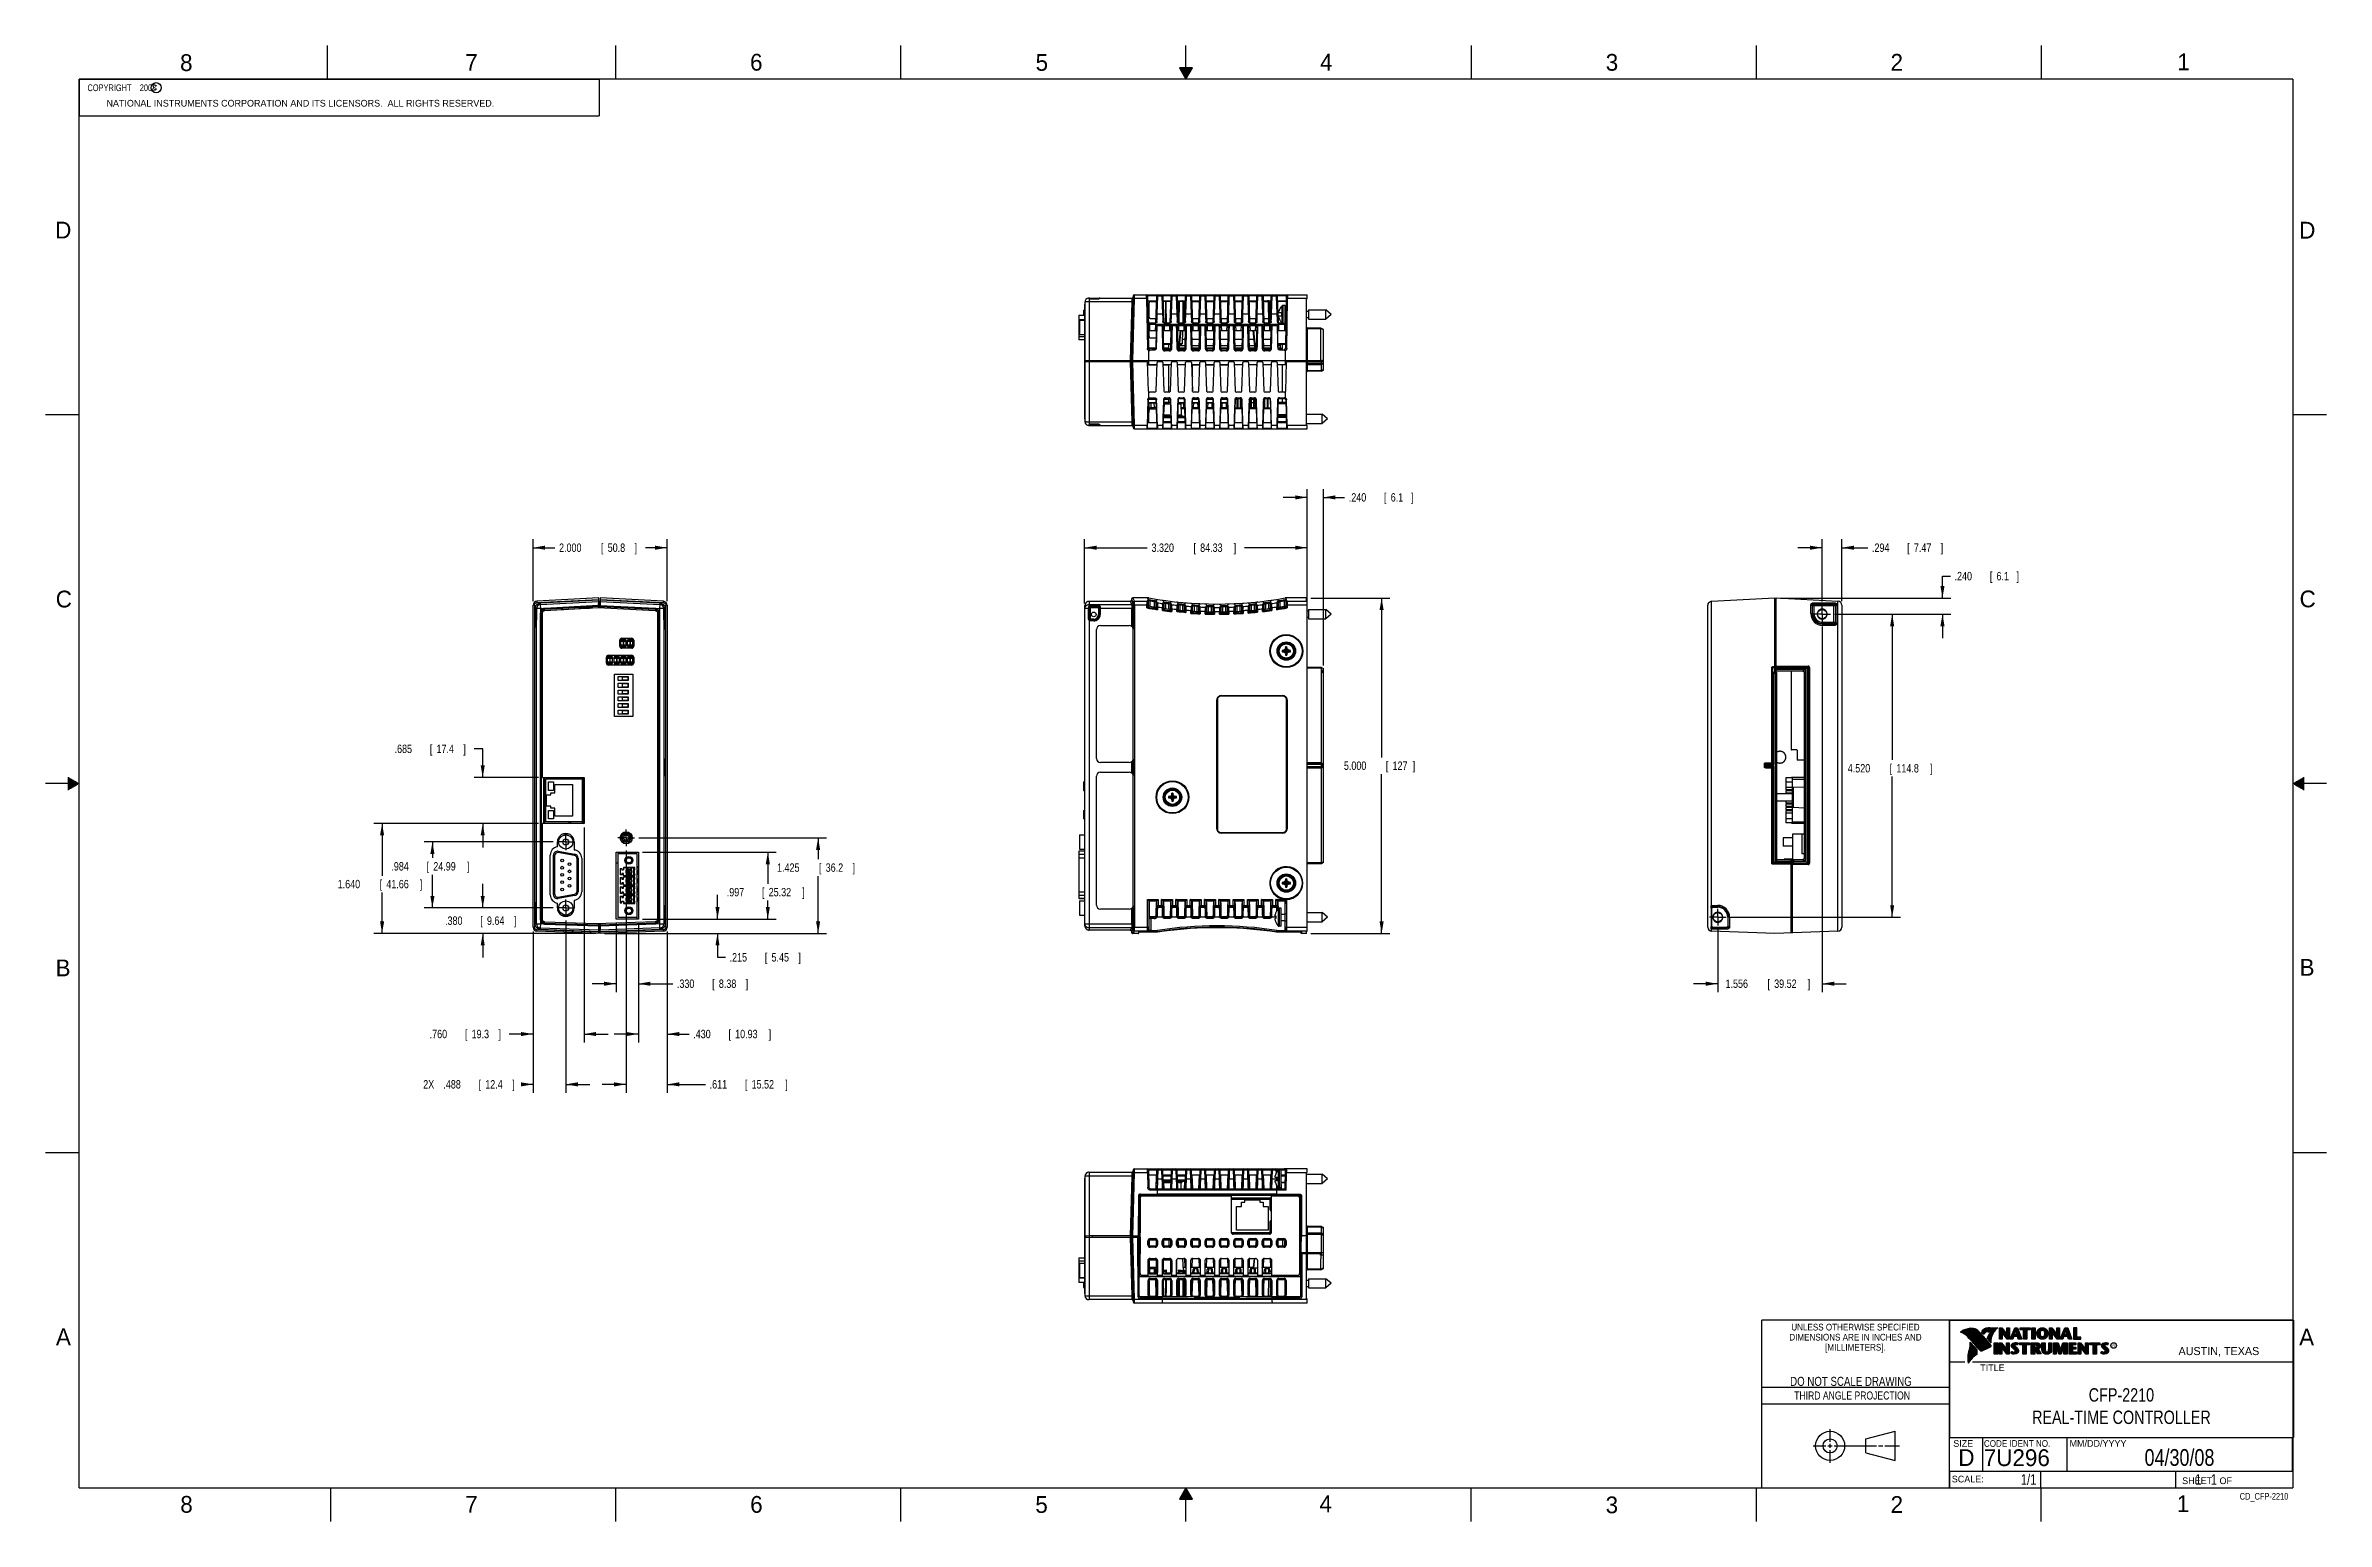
# Model space of a CAD drawing. Header units: inches. Extents: x 0 to 34, y 0 to 22.
import ezdxf
from ezdxf.enums import TextEntityAlignment as Align

# ---------------------------------------------------------------- set-up
doc = ezdxf.new("R2010")
doc.units = ezdxf.units.IN
doc.header["$LTSCALE"] = 1.87
doc.header["$MEASUREMENT"] = 0
doc.linetypes.add('CENTER', pattern=[0.6, 0.375, -0.075, 0.075, -0.075])
doc.layers.get('0').update_dxf_attribs({"linetype": 'CONTINUOUS'})
doc.layers.add('DEFAULT_1', color=7, linetype='CENTER')
doc.layers.add('DIMENSIONS', color=7, linetype='CONTINUOUS')
doc.styles.get("Standard").update_dxf_attribs({"font": 'txt', "width": 0.8})
doc.dimstyles.new('DIMSTYLE_1', dxfattribs={"dimtxt": 0.125, "dimasz": 0.18, "dimexe": 0.18, "dimexo": 0.0625, "dimgap": 0.09, "dimtad": 0, "dimtih": 1, "dimtoh": 1, "dimdec": 3, "dimzin": 4, "dimdsep": 46, "dimtxsty": 'STANDARD', "dimblk": '_FILLED', "dimblk1": '_FILLED', "dimblk2": '_FILLED', "dimcen": 0.09, "dimadec": 0, "dimazin": 0, "dimtp": 0.01, "dimtm": 0.01, "dimtfac": 1, "dimtdec": 3, "dimtofl": 0, "dimtmove": 0, "dimatfit": 3, "dimldrblk": '_FILLED', "dimfxl": 1, "dimtolj": 1, "dimtzin": 4, "dimarcsym": 0})

msp = doc.modelspace()

# ---------------------------------------------------------------- texts
at = {"color": 2, "linetype": 'CONTINUOUS'}
for s, height, p in [('8', 0.25, (2.0046, 21.6213)), ('7', 0.25, (6.2556, 21.6243)), ('6', 0.25, (10.5012, 21.6272)), ('5', 0.25, (14.7577, 21.6247)), ('4', 0.25, (18.9977, 21.6277)), ('3', 0.25, (23.257, 21.6259)), ('2', 0.25, (27.5025, 21.6262)), ('1', 0.25, (31.7781, 21.6326)), ('NATIONAL INSTRUMENTS CORPORATION AND ITS LICENSORS.  ALL RIGHTS RESERVED.', 0.1, (0.9071, 21.0911)), ('c', 0.1, (1.599, 21.3388)), ('D', 0.25, (0.1424, 19.125)), ('D', 0.25, (33.5947, 19.1236)), ('C', 0.25, (0.1508, 13.6246)), ('C', 0.25, (33.6004, 13.6267)), ('B', 0.25, (0.1484, 8.1257)), ('B', 0.25, (33.6006, 8.1345)), ('A', 0.25, (0.1541, 2.6261)), ('A', 0.25, (33.5939, 2.6228)), ('R', 0.042, (30.8076, 2.5994)), ('AUSTIN, TEXAS', 0.12, (31.7957, 2.479)), ('TITLE', 0.1, (28.8397, 2.2397)), ('SIZE', 0.1, (28.4379, 1.1118)), ('MM/DD/YYYY', 0.1, (30.1721, 1.1121)), ('SCALE:', 0.1, (28.4164, 0.5806)), ('8', 0.25, (2.0074, 0.1291)), ('7', 0.25, (6.2553, 0.1287)), ('6', 0.25, (10.5033, 0.1284)), ('5', 0.25, (14.754, 0.1262)), ('4', 0.25, (18.9884, 0.1369)), ('3', 0.25, (23.2555, 0.121)), ('2', 0.25, (27.5035, 0.1263)), ('1', 0.25, (31.7706, 0.139)), ('SHEET   OF', 0.1, (31.8499, 0.5557))]:
    msp.add_text(s, height=height, dxfattribs=at).set_placement(p)
for s, height, width, p in [('DIMENSIONS ARE IN INCHES AND', 0.1, 0.9, (26.9799, 2.6959)), ('UNLESS OTHERWISE SPECIFIED', 0.1, 0.9, (26.9799, 2.8459)), ('[MILLIMETERS].', 0.1, 0.9, (26.9799, 2.5459)), ('THIRD ANGLE PROJECTION', 0.12, 0.8, (26.9296, 1.8168))]:
    msp.add_text(s, height=height, dxfattribs=dict(at, width=width)).set_placement(p, align=Align.CENTER)
at = {"color": 7, "linetype": 'CONTINUOUS', "width": 0.8}
for s, height, p in [('DO NOT SCALE DRAWING', 0.135, (26.9127, 2.0199)), ('04/30/08', 0.25, (31.81, 0.828))]:
    msp.add_text(s, height=height, dxfattribs=at).set_placement(p, align=Align.CENTER)
at = {"color": 7, "linetype": 'CONTINUOUS'}
for s, p in [('D  ', (28.5128, 0.8264)), ('7U296', (28.8928, 0.8245))]:
    msp.add_text(s, height=0.25, dxfattribs=at).set_placement(p)
at = {"color": 2, "linetype": 'CONTINUOUS', "width": 0.9}
msp.add_text('CODE IDENT NO.', height=0.1, dxfattribs=at).set_placement((28.8949, 1.1115))
at = {"color": 7, "linetype": 'CONTINUOUS', "width": 0.8}
msp.add_text('1/1', height=0.15625, dxfattribs=at).set_placement((29.677, 0.5469), align=Align.RIGHT)
at = {"color": 2, "linetype": 'CONTINUOUS', "width": 0.8}
msp.add_text('CD_CFP-2210', height=0.1, dxfattribs=at).set_placement((33.4328, 0.3236), align=Align.RIGHT)
at = {"color": 2, "linetype": 'CONTINUOUS', "insert": (0.5625, 21.4219), "char_height": 0.1, "width": 1.52, "attachment_point": 1}
msp.add_mtext('  COPYRIGHT    2008', dxfattribs=at)
at = {"color": 7, "linetype": 'CONTINUOUS'}
for s, insert, char_height, width, attachment_point in [('CFP-2210\\PREAL-TIME CONTROLLER', (30.9443, 1.9853), 0.2, 3.2, 2), ('     1   1', (31.8125, 0.7031), 0.15625, 1.25, 1)]:
    msp.add_mtext(s, dxfattribs=dict(at, insert=insert, char_height=char_height, width=width, attachment_point=attachment_point))

# ---------------------------------------------------------------- blocks, each defined once
blk = doc.blocks.new('_FILLED')
at = {"color": 0, "linetype": 'BYBLOCK'}
blk.add_solid([(0, 0), (-1, 0.17), (-1, -0.17)], dxfattribs=at)
blk = doc.blocks.new('*D0')
at = {"layer": 'DIMENSIONS', "color": 2, "linetype": 'CONTINUOUS'}
for p, q in [((26.483, 13.713), (26.483, 14.64)), ((26.777, 13.72), (26.777, 14.64)), ((26.483, 14.515), (26.123, 14.515)), ((26.777, 14.515), (27.164, 14.515))]:
    blk.add_line(p, q, dxfattribs=at)
at = {"layer": 'DIMENSIONS', "color": 2, "linetype": 'CONTINUOUS', "xscale": 0.18, "yscale": 0.18, "zscale": 0.18}
blk.add_blockref('_FILLED', (26.483, 14.515), dxfattribs=at)
at = {"layer": 'DIMENSIONS', "color": 2, "linetype": 'CONTINUOUS', "xscale": 0.18, "yscale": 0.18, "zscale": 0.18, "rotation": 180}
blk.add_blockref('_FILLED', (26.777, 14.515), dxfattribs=at)
at = {"layer": 'DIMENSIONS', "color": 2, "linetype": 'CONTINUOUS', "width": 0.8}
for s, p in [('.294', (27.226, 14.453)), ('[', (27.751, 14.453)), ('7.47', (27.851, 14.453)), (']', (28.251, 14.453))]:
    blk.add_text(s, height=0.125, dxfattribs=at).set_placement(p)
blk = doc.blocks.new('*D1')
at = {"layer": 'DIMENSIONS', "color": 2, "linetype": 'CONTINUOUS'}
for p, q in [((28.277, 13.765), (28.277, 14.091)), ((28.277, 14.091), (28.395, 14.091)), ((25.86, 13.765), (28.402, 13.765)), ((26.671, 13.525), (28.402, 13.525)), ((28.277, 13.525), (28.277, 13.165))]:
    blk.add_line(p, q, dxfattribs=at)
at = {"layer": 'DIMENSIONS', "color": 2, "linetype": 'CONTINUOUS', "xscale": 0.18, "yscale": 0.18, "zscale": 0.18}
for p, rotation in [((28.277, 13.765), 270), ((28.277, 13.525), 90)]:
    blk.add_blockref('_FILLED', p, dxfattribs=dict(at, rotation=rotation))
at = {"layer": 'DIMENSIONS', "color": 2, "linetype": 'CONTINUOUS', "width": 0.8}
for s, p in [('.240', (28.457, 14.029)), ('[', (28.982, 14.029)), ('6.1', (29.082, 14.029)), (']', (29.382, 14.029))]:
    blk.add_text(s, height=0.125, dxfattribs=at).set_placement(p)
blk = doc.blocks.new('*D2')
at = {"layer": 'DIMENSIONS', "color": 2, "linetype": 'CONTINUOUS'}
for p, q in [((26.483, 13.338), (26.483, 7.89)), ((24.927, 8.818), (24.927, 7.89)), ((24.927, 8.015), (24.567, 8.015)), ((26.483, 8.015), (26.843, 8.015))]:
    blk.add_line(p, q, dxfattribs=at)
at = {"layer": 'DIMENSIONS', "color": 2, "linetype": 'CONTINUOUS', "xscale": 0.18, "yscale": 0.18, "zscale": 0.18}
blk.add_blockref('_FILLED', (24.927, 8.015), dxfattribs=at)
at = {"layer": 'DIMENSIONS', "color": 2, "linetype": 'CONTINUOUS', "xscale": 0.18, "yscale": 0.18, "zscale": 0.18, "rotation": 180}
blk.add_blockref('_FILLED', (26.483, 8.015), dxfattribs=at)
at = {"layer": 'DIMENSIONS', "color": 2, "linetype": 'CONTINUOUS', "width": 0.8}
for s, p in [('1.556', (25.043, 7.953)), ('[', (25.668, 7.953)), ('39.52', (25.768, 7.953)), (']', (26.268, 7.953))]:
    blk.add_text(s, height=0.125, dxfattribs=at).set_placement(p)
blk = doc.blocks.new('*D3')
at = {"layer": 'DIMENSIONS', "color": 2, "linetype": 'CONTINUOUS'}
for p, q in [((26.671, 13.525), (27.652, 13.525)), ((27.527, 13.525), (27.527, 11.352)), ((27.527, 9.006), (27.527, 11.102)), ((25.115, 9.006), (27.652, 9.006))]:
    blk.add_line(p, q, dxfattribs=at)
at = {"layer": 'DIMENSIONS', "color": 2, "linetype": 'CONTINUOUS', "xscale": 0.18, "yscale": 0.18, "zscale": 0.18}
for p, rotation in [((27.527, 13.525), 90), ((27.527, 9.006), 270)]:
    blk.add_blockref('_FILLED', p, dxfattribs=dict(at, rotation=rotation))
at = {"layer": 'DIMENSIONS', "color": 2, "linetype": 'CONTINUOUS', "width": 0.8}
for s, p in [('4.520', (26.865, 11.165)), ('[', (27.49, 11.165)), ('114.8', (27.59, 11.165)), (']', (28.09, 11.165))]:
    blk.add_text(s, height=0.125, dxfattribs=at).set_placement(p)
blk = doc.blocks.new('*D4')
at = {"layer": 'DIMENSIONS', "color": 2, "linetype": 'CONTINUOUS'}
for p, q in [((18.808, 13.719), (18.808, 15.39)), ((19.048, 12.758), (19.048, 15.39)), ((18.808, 15.265), (18.448, 15.265)), ((19.048, 15.265), (19.365, 15.265))]:
    blk.add_line(p, q, dxfattribs=at)
at = {"layer": 'DIMENSIONS', "color": 2, "linetype": 'CONTINUOUS', "xscale": 0.18, "yscale": 0.18, "zscale": 0.18}
blk.add_blockref('_FILLED', (18.808, 15.265), dxfattribs=at)
at = {"layer": 'DIMENSIONS', "color": 2, "linetype": 'CONTINUOUS', "xscale": 0.18, "yscale": 0.18, "zscale": 0.18, "rotation": 180}
blk.add_blockref('_FILLED', (19.048, 15.265), dxfattribs=at)
at = {"layer": 'DIMENSIONS', "color": 2, "linetype": 'CONTINUOUS', "width": 0.8}
for s, p in [('.240', (19.427, 15.203)), ('[', (19.952, 15.203)), ('6.1', (20.052, 15.203)), (']', (20.352, 15.203))]:
    blk.add_text(s, height=0.125, dxfattribs=at).set_placement(p)
blk = doc.blocks.new('*D5')
at = {"layer": 'DIMENSIONS', "color": 2, "linetype": 'CONTINUOUS'}
for p, q in [((15.488, 13.685), (15.488, 14.64)), ((18.808, 13.719), (18.808, 14.64)), ((15.488, 14.515), (16.423, 14.515)), ((18.808, 14.515), (17.873, 14.515))]:
    blk.add_line(p, q, dxfattribs=at)
at = {"layer": 'DIMENSIONS', "color": 2, "linetype": 'CONTINUOUS', "xscale": 0.18, "yscale": 0.18, "zscale": 0.18, "rotation": 180}
blk.add_blockref('_FILLED', (15.488, 14.515), dxfattribs=at)
at = {"layer": 'DIMENSIONS', "color": 2, "linetype": 'CONTINUOUS', "xscale": 0.18, "yscale": 0.18, "zscale": 0.18}
blk.add_blockref('_FILLED', (18.808, 14.515), dxfattribs=at)
at = {"layer": 'DIMENSIONS', "color": 2, "linetype": 'CONTINUOUS', "width": 0.8}
for s, p in [('3.320', (16.486, 14.453)), ('[', (17.111, 14.453)), ('84.33', (17.211, 14.453)), (']', (17.711, 14.453))]:
    blk.add_text(s, height=0.125, dxfattribs=at).set_placement(p)
blk = doc.blocks.new('*D6')
at = {"layer": 'DIMENSIONS', "color": 2, "linetype": 'CONTINUOUS'}
for p, q in [((18.861, 13.765), (20.041, 13.765)), ((19.916, 13.765), (19.916, 11.39)), ((19.916, 8.765), (19.916, 11.14)), ((18.861, 8.765), (20.041, 8.765))]:
    blk.add_line(p, q, dxfattribs=at)
at = {"layer": 'DIMENSIONS', "color": 2, "linetype": 'CONTINUOUS', "xscale": 0.18, "yscale": 0.18, "zscale": 0.18}
for p, rotation in [((19.916, 13.765), 90), ((19.916, 8.765), 270)]:
    blk.add_blockref('_FILLED', p, dxfattribs=dict(at, rotation=rotation))
at = {"layer": 'DIMENSIONS', "color": 2, "linetype": 'CONTINUOUS', "width": 0.8}
for s, p in [('5.000', (19.354, 11.203)), ('[', (19.979, 11.203)), ('127', (20.079, 11.203)), (']', (20.379, 11.203))]:
    blk.add_text(s, height=0.125, dxfattribs=at).set_placement(p)
blk = doc.blocks.new('*D7')
at = {"layer": 'DIMENSIONS', "color": 2, "linetype": 'CONTINUOUS'}
for p, q in [((7.266, 13.72), (7.266, 14.64)), ((9.266, 13.719), (9.266, 14.64)), ((7.266, 14.515), (7.591, 14.515)), ((9.266, 14.515), (8.941, 14.515))]:
    blk.add_line(p, q, dxfattribs=at)
at = {"layer": 'DIMENSIONS', "color": 2, "linetype": 'CONTINUOUS', "xscale": 0.18, "yscale": 0.18, "zscale": 0.18, "rotation": 180}
blk.add_blockref('_FILLED', (7.266, 14.515), dxfattribs=at)
at = {"layer": 'DIMENSIONS', "color": 2, "linetype": 'CONTINUOUS', "xscale": 0.18, "yscale": 0.18, "zscale": 0.18}
blk.add_blockref('_FILLED', (9.266, 14.515), dxfattribs=at)
at = {"layer": 'DIMENSIONS', "color": 2, "linetype": 'CONTINUOUS', "width": 0.8}
for s, p in [('2.000', (7.654, 14.453)), ('[', (8.279, 14.453)), ('50.8', (8.379, 14.453)), (']', (8.779, 14.453))]:
    blk.add_text(s, height=0.125, dxfattribs=at).set_placement(p)
blk = doc.blocks.new('*D8')
at = {"layer": 'DIMENSIONS', "color": 2, "linetype": 'CONTINUOUS'}
for p, q in [((6.516, 9.145), (6.516, 9.505)), ((7.567, 9.145), (6.391, 9.145)), ((8.204, 8.765), (6.391, 8.765)), ((6.516, 8.765), (6.516, 8.405))]:
    blk.add_line(p, q, dxfattribs=at)
at = {"layer": 'DIMENSIONS', "color": 2, "linetype": 'CONTINUOUS', "xscale": 0.18, "yscale": 0.18, "zscale": 0.18}
for p, rotation in [((6.516, 9.145), 270), ((6.516, 8.765), 90)]:
    blk.add_blockref('_FILLED', p, dxfattribs=dict(at, rotation=rotation))
at = {"layer": 'DIMENSIONS', "color": 2, "linetype": 'CONTINUOUS', "width": 0.8}
for s, p in [('.380', (5.954, 8.893)), ('[', (6.479, 8.893)), ('9.64', (6.579, 8.893)), (']', (6.979, 8.893))]:
    blk.add_text(s, height=0.125, dxfattribs=at).set_placement(p)
blk = doc.blocks.new('*D9')
at = {"layer": 'DIMENSIONS', "color": 2, "linetype": 'CONTINUOUS'}
for p, q in [((7.567, 10.129), (5.641, 10.129)), ((5.766, 10.129), (5.766, 9.89)), ((5.766, 9.145), (5.766, 9.64)), ((7.567, 9.145), (5.641, 9.145))]:
    blk.add_line(p, q, dxfattribs=at)
at = {"layer": 'DIMENSIONS', "color": 2, "linetype": 'CONTINUOUS', "xscale": 0.18, "yscale": 0.18, "zscale": 0.18}
for p, rotation in [((5.766, 10.129), 90), ((5.766, 9.145), 270)]:
    blk.add_blockref('_FILLED', p, dxfattribs=dict(at, rotation=rotation))
at = {"layer": 'DIMENSIONS', "color": 2, "linetype": 'CONTINUOUS', "width": 0.8}
for s, p in [('.984', (5.154, 9.703)), ('[', (5.679, 9.703)), ('24.99', (5.779, 9.703)), (']', (6.279, 9.703))]:
    blk.add_text(s, height=0.125, dxfattribs=at).set_placement(p)
blk = doc.blocks.new('*D10')
at = {"layer": 'DIMENSIONS', "color": 2, "linetype": 'CONTINUOUS'}
for p, q in [((7.346, 10.405), (4.891, 10.405)), ((5.016, 10.405), (5.016, 9.625)), ((5.016, 8.765), (5.016, 9.375)), ((8.204, 8.765), (4.891, 8.765))]:
    blk.add_line(p, q, dxfattribs=at)
at = {"layer": 'DIMENSIONS', "color": 2, "linetype": 'CONTINUOUS', "xscale": 0.18, "yscale": 0.18, "zscale": 0.18}
for p, rotation in [((5.016, 10.405), 90), ((5.016, 8.765), 270)]:
    blk.add_blockref('_FILLED', p, dxfattribs=dict(at, rotation=rotation))
at = {"layer": 'DIMENSIONS', "color": 2, "linetype": 'CONTINUOUS', "width": 0.8}
for s, p in [('1.640', (4.354, 9.438)), ('[', (4.979, 9.438)), ('41.66', (5.079, 9.438)), (']', (5.579, 9.438))]:
    blk.add_text(s, height=0.125, dxfattribs=at).set_placement(p)
blk = doc.blocks.new('*D11')
at = {"layer": 'DIMENSIONS', "color": 2, "linetype": 'CONTINUOUS'}
for p, q in [((6.516, 11.517), (6.389, 11.517)), ((6.516, 11.09), (6.516, 11.517)), ((7.346, 11.09), (6.391, 11.09)), ((7.346, 10.405), (6.391, 10.405)), ((6.516, 10.405), (6.516, 10.045))]:
    blk.add_line(p, q, dxfattribs=at)
at = {"layer": 'DIMENSIONS', "color": 2, "linetype": 'CONTINUOUS', "xscale": 0.18, "yscale": 0.18, "zscale": 0.18}
for p, rotation in [((6.516, 11.09), 270), ((6.516, 10.405), 90)]:
    blk.add_blockref('_FILLED', p, dxfattribs=dict(at, rotation=rotation))
at = {"layer": 'DIMENSIONS', "color": 2, "linetype": 'CONTINUOUS', "width": 0.8}
for s, p in [('.685', (5.202, 11.454)), ('[', (5.727, 11.454)), ('17.4', (5.827, 11.454)), (']', (6.227, 11.454))]:
    blk.add_text(s, height=0.125, dxfattribs=at).set_placement(p)
blk = doc.blocks.new('*D12')
at = {"layer": 'DIMENSIONS', "color": 2, "linetype": 'CONTINUOUS'}
for p, q in [((10.016, 8.98), (10.016, 9.34)), ((8.899, 8.98), (10.141, 8.98)), ((8.329, 8.765), (10.141, 8.765)), ((10.016, 8.765), (10.016, 8.409)), ((10.016, 8.409), (10.134, 8.409))]:
    blk.add_line(p, q, dxfattribs=at)
at = {"layer": 'DIMENSIONS', "color": 2, "linetype": 'CONTINUOUS', "xscale": 0.18, "yscale": 0.18, "zscale": 0.18}
for p, rotation in [((10.016, 8.98), 270), ((10.016, 8.765), 90)]:
    blk.add_blockref('_FILLED', p, dxfattribs=dict(at, rotation=rotation))
at = {"layer": 'DIMENSIONS', "color": 2, "linetype": 'CONTINUOUS', "width": 0.8}
for s, p in [('.215', (10.196, 8.346)), ('[', (10.721, 8.346)), ('5.45', (10.821, 8.346)), (']', (11.221, 8.346))]:
    blk.add_text(s, height=0.125, dxfattribs=at).set_placement(p)
blk = doc.blocks.new('*D13')
at = {"layer": 'DIMENSIONS', "color": 2, "linetype": 'CONTINUOUS'}
for p, q in [((8.899, 9.977), (10.891, 9.977)), ((10.766, 9.977), (10.766, 9.506)), ((10.766, 8.98), (10.766, 9.256)), ((8.899, 8.98), (10.891, 8.98))]:
    blk.add_line(p, q, dxfattribs=at)
at = {"layer": 'DIMENSIONS', "color": 2, "linetype": 'CONTINUOUS', "xscale": 0.18, "yscale": 0.18, "zscale": 0.18}
for p, rotation in [((10.766, 9.977), 90), ((10.766, 8.98), 270)]:
    blk.add_blockref('_FILLED', p, dxfattribs=dict(at, rotation=rotation))
at = {"layer": 'DIMENSIONS', "color": 2, "linetype": 'CONTINUOUS', "width": 0.8}
for s, p in [('.997', (10.154, 9.318)), ('[', (10.679, 9.318)), ('25.32', (10.779, 9.318)), (']', (11.279, 9.318))]:
    blk.add_text(s, height=0.125, dxfattribs=at).set_placement(p)
blk = doc.blocks.new('*D14')
at = {"layer": 'DIMENSIONS', "color": 2, "linetype": 'CONTINUOUS'}
for p, q in [((8.843, 10.19), (11.641, 10.19)), ((11.516, 10.19), (11.516, 9.871)), ((11.516, 8.765), (11.516, 9.621)), ((8.329, 8.765), (11.641, 8.765))]:
    blk.add_line(p, q, dxfattribs=at)
at = {"layer": 'DIMENSIONS', "color": 2, "linetype": 'CONTINUOUS', "xscale": 0.18, "yscale": 0.18, "zscale": 0.18}
for p, rotation in [((11.516, 10.19), 90), ((11.516, 8.765), 270)]:
    blk.add_blockref('_FILLED', p, dxfattribs=dict(at, rotation=rotation))
at = {"layer": 'DIMENSIONS', "color": 2, "linetype": 'CONTINUOUS', "width": 0.8}
for s, p in [('1.425', (10.904, 9.684)), ('[', (11.529, 9.684)), ('36.2', (11.629, 9.684)), (']', (12.029, 9.684))]:
    blk.add_text(s, height=0.125, dxfattribs=at).set_placement(p)
blk = doc.blocks.new('*D15')
at = {"layer": 'DIMENSIONS', "color": 2, "linetype": 'CONTINUOUS'}
for p, q in [((7.754, 8.957), (7.754, 6.39)), ((7.266, 8.796), (7.266, 6.39)), ((7.266, 6.515), (7.116, 6.515)), ((7.754, 6.515), (8.114, 6.515))]:
    blk.add_line(p, q, dxfattribs=at)
at = {"layer": 'DIMENSIONS', "color": 2, "linetype": 'CONTINUOUS', "xscale": 0.18, "yscale": 0.18, "zscale": 0.18}
blk.add_blockref('_FILLED', (7.266, 6.515), dxfattribs=at)
at = {"layer": 'DIMENSIONS', "color": 2, "linetype": 'CONTINUOUS', "xscale": 0.18, "yscale": 0.18, "zscale": 0.18, "rotation": 180}
blk.add_blockref('_FILLED', (7.754, 6.515), dxfattribs=at)
at = {"layer": 'DIMENSIONS', "color": 2, "linetype": 'CONTINUOUS', "width": 0.8}
for s, p in [('2X ', (5.629, 6.453)), ('.488', (5.929, 6.453)), ('[', (6.454, 6.453)), ('12.4', (6.554, 6.453)), (']', (6.954, 6.453))]:
    blk.add_text(s, height=0.125, dxfattribs=at).set_placement(p)
blk = doc.blocks.new('*D16')
at = {"layer": 'DIMENSIONS', "color": 2, "linetype": 'CONTINUOUS'}
for p, q in [((8.026, 10.343), (8.026, 7.14)), ((7.266, 8.796), (7.266, 7.14)), ((7.266, 7.265), (6.912, 7.265)), ((8.026, 7.265), (8.386, 7.265))]:
    blk.add_line(p, q, dxfattribs=at)
at = {"layer": 'DIMENSIONS', "color": 2, "linetype": 'CONTINUOUS', "xscale": 0.18, "yscale": 0.18, "zscale": 0.18}
blk.add_blockref('_FILLED', (7.266, 7.265), dxfattribs=at)
at = {"layer": 'DIMENSIONS', "color": 2, "linetype": 'CONTINUOUS', "xscale": 0.18, "yscale": 0.18, "zscale": 0.18, "rotation": 180}
blk.add_blockref('_FILLED', (8.026, 7.265), dxfattribs=at)
at = {"layer": 'DIMENSIONS', "color": 2, "linetype": 'CONTINUOUS', "width": 0.8}
for s, p in [('.760', (5.725, 7.203)), ('[', (6.25, 7.203)), ('19.3', (6.35, 7.203)), (']', (6.75, 7.203))]:
    blk.add_text(s, height=0.125, dxfattribs=at).set_placement(p)
blk = doc.blocks.new('*D17')
at = {"layer": 'DIMENSIONS', "color": 2, "linetype": 'CONTINUOUS'}
for p, q in [((8.836, 8.917), (8.836, 7.14)), ((9.266, 8.796), (9.266, 7.14)), ((8.836, 7.265), (8.476, 7.265)), ((9.266, 7.265), (9.592, 7.265))]:
    blk.add_line(p, q, dxfattribs=at)
at = {"layer": 'DIMENSIONS', "color": 2, "linetype": 'CONTINUOUS', "xscale": 0.18, "yscale": 0.18, "zscale": 0.18}
blk.add_blockref('_FILLED', (8.836, 7.265), dxfattribs=at)
at = {"layer": 'DIMENSIONS', "color": 2, "linetype": 'CONTINUOUS', "xscale": 0.18, "yscale": 0.18, "zscale": 0.18, "rotation": 180}
blk.add_blockref('_FILLED', (9.266, 7.265), dxfattribs=at)
at = {"layer": 'DIMENSIONS', "color": 2, "linetype": 'CONTINUOUS', "width": 0.8}
for s, p in [('.430', (9.654, 7.203)), ('[', (10.179, 7.203)), ('10.93', (10.279, 7.203)), (']', (10.779, 7.203))]:
    blk.add_text(s, height=0.125, dxfattribs=at).set_placement(p)
blk = doc.blocks.new('*D18')
at = {"layer": 'DIMENSIONS', "color": 2, "linetype": 'CONTINUOUS'}
for p, q in [((8.506, 8.917), (8.506, 7.89)), ((8.836, 8.917), (8.836, 7.89)), ((8.506, 8.015), (8.146, 8.015)), ((8.836, 8.015), (9.349, 8.015))]:
    blk.add_line(p, q, dxfattribs=at)
at = {"layer": 'DIMENSIONS', "color": 2, "linetype": 'CONTINUOUS', "xscale": 0.18, "yscale": 0.18, "zscale": 0.18}
blk.add_blockref('_FILLED', (8.506, 8.015), dxfattribs=at)
at = {"layer": 'DIMENSIONS', "color": 2, "linetype": 'CONTINUOUS', "xscale": 0.18, "yscale": 0.18, "zscale": 0.18, "rotation": 180}
blk.add_blockref('_FILLED', (8.836, 8.015), dxfattribs=at)
at = {"layer": 'DIMENSIONS', "color": 2, "linetype": 'CONTINUOUS', "width": 0.8}
for s, p in [('.330', (9.411, 7.953)), ('[', (9.936, 7.953)), ('8.38', (10.036, 7.953)), (']', (10.436, 7.953))]:
    blk.add_text(s, height=0.125, dxfattribs=at).set_placement(p)
blk = doc.blocks.new('*D19')
at = {"layer": 'DIMENSIONS', "color": 2, "linetype": 'CONTINUOUS'}
for p, q in [((8.655, 10.003), (8.655, 6.39)), ((9.266, 8.796), (9.266, 6.39)), ((8.655, 6.515), (8.295, 6.515)), ((9.266, 6.515), (9.836, 6.515))]:
    blk.add_line(p, q, dxfattribs=at)
at = {"layer": 'DIMENSIONS', "color": 2, "linetype": 'CONTINUOUS', "xscale": 0.18, "yscale": 0.18, "zscale": 0.18}
blk.add_blockref('_FILLED', (8.655, 6.515), dxfattribs=at)
at = {"layer": 'DIMENSIONS', "color": 2, "linetype": 'CONTINUOUS', "xscale": 0.18, "yscale": 0.18, "zscale": 0.18, "rotation": 180}
blk.add_blockref('_FILLED', (9.266, 6.515), dxfattribs=at)
at = {"layer": 'DIMENSIONS', "color": 2, "linetype": 'CONTINUOUS', "width": 0.8}
for s, p in [('.611', (9.899, 6.453)), ('[', (10.424, 6.453)), ('15.52', (10.524, 6.453)), (']', (11.024, 6.453))]:
    blk.add_text(s, height=0.125, dxfattribs=at).set_placement(p)

# ---------------------------------------------------------------- dimensions: what is measured, and where the dimension line sits
at = {"layer": 'DIMENSIONS', "color": 2, "linetype": 'CONTINUOUS'}
for base, p1, p2, picture, middle in [((19.0481, 15.2654), (18.8081, 13.7186), (19.0481, 12.7579), '*D4', (19.94, 15.2654)), ((26.7771, 14.5154), (26.4831, 13.713), (26.7771, 13.7196), '*D0', (27.7889, 14.5154)), ((8.0265, 7.2654), (7.2665, 8.7958), (8.0265, 10.3429), '*D16', (6.2875, 7.2654))]:
    dim = msp.add_linear_dim(base=base, p1=p1, p2=p2, dimstyle='DIMSTYLE_1', dxfattribs=at)
    dim.commit()
    dim.dimension.update_dxf_attribs({"geometry": picture, "text_midpoint": middle, "dimtype": 160})
for base, p1, p2, angle, picture, middle in [((7.2665, 14.5154), (9.2665, 13.7186), (7.2665, 13.7196), 180, '*D7', (8.2665, 14.5154)), ((15.4881, 14.5154), (18.8081, 13.7186), (15.4881, 13.6845), 180, '*D5', (17.1481, 14.5154)), ((28.2771, 13.7654), (26.6707, 13.5254), (25.8596, 13.7654), 90, '*D1', (28.9696, 14.0912)), ((19.9161, 8.7654), (18.8606, 13.7654), (18.8606, 8.7654), 270, '*D6', (19.9161, 11.2654)), ((24.9274, 8.0154), (26.4831, 13.3378), (24.9274, 8.8182), 180, '*D2', (25.7053, 8.0154)), ((27.5271, 9.0058), (26.6707, 13.5254), (25.115, 9.0058), 270, '*D3', (27.5271, 11.2275)), ((6.5165, 11.0904), (7.3457, 10.4054), (7.3457, 11.0904), 90, '*D11', (5.7643, 11.5165)), ((5.0165, 8.7654), (7.3457, 10.4054), (8.204, 8.7654), 270, '*D10', (5.0165, 9.5)), ((5.7665, 10.1289), (7.5669, 9.145), (7.5669, 10.1289), 90, '*D9', (5.7665, 9.765)), ((8.6555, 6.5154), (9.2665, 8.7958), (8.6555, 10.0028), 180, '*D19', (10.5115, 6.5154)), ((11.5165, 8.7654), (8.8431, 10.1904), (8.329, 8.7654), 270, '*D14', (11.5165, 9.7463)), ((10.7665, 9.9769), (8.8986, 8.9799), (8.8986, 9.9769), 90, '*D13', (10.7665, 9.3808)), ((6.5165, 8.7654), (7.5669, 9.145), (8.204, 8.7654), 270, '*D8', (6.5165, 8.9552)), ((10.0164930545, 8.7654230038), (8.8986407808, 8.9799230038), (8.3289930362, 8.7654230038), 270, '*D12', (10.7589930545, 8.4086041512)), ((8.5061, 8.0154), (8.8361, 8.9174), (8.5061, 8.9174), 180, '*D18', (9.974, 8.0154)), ((8.8361, 7.2654), (9.2665, 8.7958), (8.8361, 8.9174), 180, '*D17', (10.2666, 7.2654))]:
    dim = msp.add_linear_dim(base=base, p1=p1, p2=p2, angle=angle, dimstyle='DIMSTYLE_1', dxfattribs=at)
    dim.commit()
    dim.dimension.update_dxf_attribs({"geometry": picture, "text_midpoint": middle, "dimtype": 160})
dim = msp.add_linear_dim(base=(7.7545, 6.5154), p1=(7.2665, 8.7958), p2=(7.7545, 8.9574), text='2X <>', dimstyle='DIMSTYLE_1', dxfattribs=at)
dim.commit()
dim.dimension.update_dxf_attribs({"geometry": '*D15', "text_midpoint": (6.3411, 6.5154), "dimtype": 160})

# ---------------------------------------------------------------- linework, layer by layer
at = {"color": 2, "linetype": 'CONTINUOUS'}
for p, q in [((4.2, 21.5), (4.2, 22)), ((8.5, 21.5), (8.5, 22)), ((12.75, 21.5), (12.75, 22)), ((17, 21.5), (17, 22)), ((21.25, 22), (21.25, 21.5)), ((25.5, 22), (25.5, 21.5)), ((29.75, 22), (29.75, 21.5)), ((0.5, 21.5), (8.25, 21.5)), ((0.5, 21.5), (0.5, 20.9531)), ((8.25, 21.5), (8.25, 20.9531)), ((16.902, 21.6697), (17, 21.5)), ((17.098, 21.6697), (16.902, 21.6697)), ((16.9076, 21.66), (17.0924, 21.66)), ((16.9134, 21.65), (17.0866, 21.65)), ((16.9192, 21.64), (17.0808, 21.64)), ((16.925, 21.63), (17.0751, 21.63)), ((16.9307, 21.62), (17.0693, 21.62)), ((16.9365, 21.61), (17.0635, 21.61)), ((16.9423, 21.6), (17.0578, 21.6)), ((16.9481, 21.59), (17.052, 21.59)), ((16.9538, 21.58), (17.0462, 21.58)), ((16.9596, 21.57), (17.0404, 21.57)), ((16.9654, 21.56), (17.0347, 21.56)), ((16.9712, 21.55), (17.0289, 21.55)), ((16.9769, 21.54), (17.0231, 21.54)), ((16.9827, 21.53), (17.0173, 21.53)), ((16.9885, 21.52), (17.0116, 21.52)), ((16.9942, 21.51), (17.0058, 21.51)), ((17, 21.5), (17.098, 21.6697)), ((0.5, 20.9531), (8.25, 20.9531)), ((0, 16.5), (0.5, 16.5)), ((33.5, 16.5), (34, 16.5)), ((0.5, 11), (0, 11)), ((0.3303, 11.09), (0.3441, 11.09)), ((0.3303, 11.08), (0.3614, 11.08)), ((0.3303, 11.07), (0.3788, 11.07)), ((0.3303, 11.06), (0.3961, 11.06)), ((0.3303, 11.05), (0.4134, 11.05)), ((0.3303, 11.04), (0.4307, 11.04)), ((0.3303, 11.03), (0.448, 11.03)), ((0.3303, 11.02), (0.4654, 11.02)), ((0.3303, 11.01), (0.4827, 11.01)), ((0.3303, 10.99), (0.4827, 10.99)), ((0.3303, 10.98), (0.4654, 10.98)), ((0.3303, 10.97), (0.448, 10.97)), ((0.3303, 10.96), (0.4307, 10.96)), ((0.3303, 10.95), (0.4134, 10.95)), ((0.3303, 10.94), (0.3961, 10.94)), ((0.3303, 10.93), (0.3788, 10.93)), ((0.3303, 10.92), (0.3614, 10.92)), ((0.3303, 10.91), (0.3441, 10.91)), ((34, 11), (33.5, 11)), ((33.5173, 11.01), (33.6697, 11.01)), ((33.5173, 10.99), (33.6697, 10.99)), ((33.5347, 11.02), (33.6697, 11.02)), ((33.5347, 10.98), (33.6697, 10.98)), ((33.552, 11.03), (33.6697, 11.03)), ((33.552, 10.97), (33.6697, 10.97)), ((33.5693, 11.04), (33.6697, 11.04)), ((33.5693, 10.96), (33.6697, 10.96)), ((33.5866, 11.05), (33.6697, 11.05)), ((33.5866, 10.95), (33.6697, 10.95)), ((33.6039, 11.06), (33.6697, 11.06)), ((33.6039, 10.94), (33.6697, 10.94)), ((33.6213, 11.07), (33.6697, 11.07)), ((33.6213, 10.93), (33.6697, 10.93)), ((33.6386, 11.08), (33.6697, 11.08)), ((33.6386, 10.92), (33.6697, 10.92)), ((33.6559, 11.09), (33.6697, 11.09)), ((33.6559, 10.91), (33.6697, 10.91)), ((0, 5.5), (0.5, 5.5)), ((33.5, 5.5), (34, 5.5)), ((28.3793, 3.0003), (33.5093, 3.0003)), ((28.3793, 3.0003), (28.3793, 1.2503)), ((28.556, 2.8217), (28.556, 2.8246)), ((28.5629, 2.8193), (28.5629, 2.8291)), ((28.5698, 2.8166), (28.5698, 2.8333)), ((28.5766, 2.8137), (28.5766, 2.8374)), ((28.5835, 2.8105), (28.5835, 2.8412)), ((28.5904, 2.8071), (28.5904, 2.8449)), ((28.5972, 2.8034), (28.5972, 2.8479)), ((28.6041, 2.7994), (28.6041, 2.8508)), ((28.6109, 2.7952), (28.6109, 2.8535)), ((28.6178, 2.7906), (28.6178, 2.856)), ((28.6247, 2.7856), (28.6247, 2.8584)), ((28.6315, 2.7803), (28.6315, 2.8606)), ((28.6384, 2.7747), (28.6384, 2.8626)), ((28.6453, 2.7685), (28.6453, 2.8645)), ((28.6521, 2.762), (28.6521, 2.8662)), ((28.659, 2.7548), (28.659, 2.8679)), ((28.6659, 2.7474), (28.6659, 2.8695)), ((28.6727, 2.7398), (28.6727, 2.8708)), ((28.6796, 2.7323), (28.6796, 2.8719)), ((28.6865, 2.7247), (28.6865, 2.8727)), ((28.6933, 2.717), (28.6933, 2.8732)), ((28.7002, 2.7092), (28.7002, 2.8734)), ((28.707, 2.7014), (28.707, 2.8733)), ((28.7139, 2.6936), (28.7139, 2.873)), ((28.7208, 2.6856), (28.7208, 2.8724)), ((28.7276, 2.6776), (28.7276, 2.8716)), ((28.7345, 2.6696), (28.7345, 2.8704)), ((28.7414, 2.6615), (28.7414, 2.869)), ((28.7482, 2.6533), (28.7482, 2.8677)), ((28.7551, 2.6452), (28.7551, 2.8659)), ((28.762, 2.6372), (28.762, 2.8638)), ((28.7688, 2.6293), (28.7688, 2.8611)), ((28.7757, 2.6214), (28.7757, 2.858)), ((28.7826, 2.6137), (28.7826, 2.8543)), ((28.7894, 2.606), (28.7894, 2.8501)), ((28.7963, 2.5985), (28.7963, 2.8451)), ((28.8031, 2.591), (28.8031, 2.8394)), ((28.81, 2.5836), (28.81, 2.8328)), ((28.8169, 2.5762), (28.8169, 2.8253)), ((28.8237, 2.569), (28.8237, 2.8181)), ((28.8306, 2.5618), (28.8306, 2.8109)), ((28.8375, 2.5556), (28.8375, 2.8037)), ((28.8443, 2.5505), (28.8443, 2.7965)), ((28.8512, 2.5472), (28.8512, 2.7893)), ((28.8581, 2.5466), (28.8581, 2.782)), ((28.8865, 2.792), (28.8631, 2.8194)), ((28.8649, 2.5483), (28.8649, 2.7748)), ((28.8878, 2.7979), (28.8682, 2.8209)), ((28.8718, 2.8167), (28.8718, 2.8343)), ((28.8718, 2.5513), (28.8718, 2.7675)), ((28.8786, 2.8086), (28.8786, 2.8464)), ((28.8786, 2.5541), (28.8786, 2.7602)), ((28.8855, 2.8005), (28.8855, 2.854)), ((28.8855, 2.557), (28.8855, 2.7523)), ((28.8924, 2.8003), (28.8924, 2.8594)), ((28.8924, 2.5599), (28.8924, 2.744)), ((28.8992, 2.8044), (28.8992, 2.8634)), ((28.8992, 2.5628), (28.8992, 2.7357)), ((28.9061, 2.8094), (28.9061, 2.8668)), ((28.9061, 2.5659), (28.9061, 2.7274)), ((28.913, 2.8153), (28.913, 2.8696)), ((28.9198, 2.8223), (28.9198, 2.8719)), ((28.9267, 2.8275), (28.9267, 2.8737)), ((28.9336, 2.8311), (28.9336, 2.875)), ((28.9404, 2.8335), (28.9404, 2.8759)), ((28.962, 2.7048), (28.9438, 2.7257)), ((28.9473, 2.834), (28.9473, 2.8769)), ((28.9657, 2.7079), (28.9496, 2.7264)), ((28.9542, 2.8327), (28.9542, 2.8778)), ((28.9542, 2.7212), (28.9542, 2.7362)), ((28.961, 2.8306), (28.961, 2.8785)), ((28.961, 2.7133), (28.961, 2.7519)), ((28.9679, 2.8292), (28.9679, 2.8791)), ((28.9679, 2.7053), (28.9679, 2.7699)), ((28.9747, 2.8285), (28.9747, 2.8796)), ((28.9747, 2.697), (28.9747, 2.7823)), ((28.9816, 2.828), (28.9816, 2.88)), ((28.9816, 2.689), (28.9816, 2.7889)), ((28.9844, 2.885), (29.1009, 2.8868)), ((28.9845, 2.8802), (29.0882, 2.8817)), ((28.9885, 2.8278), (28.9885, 2.8802)), ((28.9885, 2.6813), (28.9885, 2.7921)), ((28.9953, 2.8276), (28.9953, 2.8803)), ((28.9953, 2.6998), (28.9953, 2.7939)), ((29.0022, 2.8263), (29.0022, 2.8804)), ((29.0022, 2.7448), (29.0022, 2.795)), ((29.0091, 2.822), (29.0091, 2.8805)), ((29.0091, 2.7642), (29.0091, 2.7954)), ((29.0159, 2.7805), (29.0159, 2.8806)), ((29.0228, 2.7947), (29.0228, 2.8807)), ((29.0297, 2.8073), (29.0297, 2.8808)), ((29.0365, 2.8188), (29.0365, 2.881)), ((29.0434, 2.8293), (29.0434, 2.8811)), ((29.0502, 2.8389), (29.0502, 2.8812)), ((29.0571, 2.8479), (29.0571, 2.8813)), ((29.064, 2.8562), (29.064, 2.8814)), ((29.0708, 2.8641), (29.0708, 2.8815)), ((29.0777, 2.8714), (29.0777, 2.8816)), ((29.1256, 2.8852), (29.1624, 2.8852)), ((29.1256, 2.7166), (29.1256, 2.8852)), ((29.1305, 2.8804), (29.16, 2.8804)), ((29.1305, 2.7215), (29.1305, 2.8804)), ((29.1604, 2.7215), (29.1305, 2.7215)), ((29.1395, 2.7215), (29.1395, 2.8804)), ((29.1462, 2.7215), (29.1462, 2.8804)), ((29.1529, 2.7215), (29.1529, 2.8804)), ((29.1604, 2.8299), (29.1596, 2.8804)), ((29.16, 2.8804), (29.2402, 2.7746)), ((29.2438, 2.7215), (29.1604, 2.8299)), ((29.1604, 2.8299), (29.1604, 2.7215)), ((29.1624, 2.8852), (29.2354, 2.7891)), ((29.2414, 2.7166), (29.1653, 2.8156)), ((29.1653, 2.8156), (29.1653, 2.7166)), ((29.1663, 2.8222), (29.1663, 2.872)), ((29.173, 2.8135), (29.173, 2.8632)), ((29.1798, 2.8048), (29.1798, 2.8543)), ((29.1865, 2.7961), (29.1865, 2.8455)), ((29.1932, 2.7873), (29.1932, 2.8367)), ((29.1999, 2.7786), (29.1999, 2.8278)), ((29.2066, 2.7699), (29.2066, 2.819)), ((29.2133, 2.7612), (29.2133, 2.8101)), ((29.22, 2.7525), (29.22, 2.8013)), ((29.2267, 2.7437), (29.2267, 2.7924)), ((29.2334, 2.735), (29.2334, 2.7836)), ((29.2354, 2.8852), (29.2754, 2.8852)), ((29.2354, 2.7891), (29.2354, 2.8852)), ((29.2402, 2.8804), (29.2705, 2.8804)), ((29.2402, 2.7746), (29.2402, 2.8804)), ((29.2402, 2.7263), (29.2402, 2.7746)), ((29.2705, 2.7215), (29.2438, 2.7215)), ((29.2469, 2.7215), (29.2469, 2.8804)), ((29.2536, 2.7215), (29.2536, 2.8804)), ((29.2603, 2.7215), (29.2603, 2.8804)), ((29.267, 2.7215), (29.267, 2.8804)), ((29.2705, 2.8804), (29.2705, 2.7215)), ((29.2754, 2.8852), (29.2754, 2.7166)), ((29.2853, 2.7167), (29.3541, 2.8851)), ((29.2926, 2.7216), (29.3574, 2.8802)), ((29.3219, 2.7216), (29.2926, 2.7216)), ((29.3006, 2.7216), (29.3006, 2.7411)), ((29.3073, 2.7216), (29.3073, 2.7575)), ((29.314, 2.7216), (29.314, 2.774)), ((29.3207, 2.7216), (29.3207, 2.7904)), ((29.3381, 2.7618), (29.3219, 2.7216)), ((29.3414, 2.7569), (29.3252, 2.7167)), ((29.3274, 2.7353), (29.3274, 2.8068)), ((29.3341, 2.752), (29.3341, 2.8232)), ((29.3968, 2.7618), (29.3381, 2.7618)), ((29.3408, 2.7618), (29.3408, 2.8396)), ((29.3933, 2.7569), (29.3414, 2.7569)), ((29.3434, 2.7787), (29.365, 2.8486)), ((29.3918, 2.7787), (29.3434, 2.7787)), ((29.3475, 2.7921), (29.3475, 2.8561)), ((29.3475, 2.7618), (29.3475, 2.7787)), ((29.35, 2.7836), (29.3686, 2.8438)), ((29.3854, 2.7836), (29.35, 2.7836)), ((29.3541, 2.8851), (29.3967, 2.8851)), ((29.3543, 2.8139), (29.3543, 2.8725)), ((29.3543, 2.7618), (29.3543, 2.7787)), ((29.3574, 2.8802), (29.3933, 2.8802)), ((29.361, 2.8356), (29.361, 2.8802)), ((29.361, 2.7618), (29.361, 2.7787)), ((29.365, 2.8486), (29.3728, 2.8486)), ((29.3677, 2.8486), (29.3677, 2.8802)), ((29.3677, 2.7618), (29.3677, 2.7787)), ((29.3686, 2.8438), (29.3691, 2.8438)), ((29.3691, 2.8438), (29.3854, 2.7836)), ((29.3728, 2.8486), (29.3918, 2.7787)), ((29.3744, 2.8428), (29.3744, 2.8802)), ((29.3744, 2.7618), (29.3744, 2.7787)), ((29.3811, 2.8181), (29.3811, 2.8802)), ((29.3811, 2.7618), (29.3811, 2.7787)), ((29.3878, 2.7935), (29.3878, 2.8802)), ((29.3878, 2.7618), (29.3878, 2.7787)), ((29.3933, 2.8802), (29.4535, 2.7216)), ((29.4068, 2.7167), (29.3933, 2.7569)), ((29.3945, 2.7618), (29.3945, 2.877)), ((29.3967, 2.8851), (29.4606, 2.7167)), ((29.4103, 2.7216), (29.3968, 2.7618)), ((29.4012, 2.7485), (29.4012, 2.8593)), ((29.4079, 2.7286), (29.4079, 2.8416)), ((29.4535, 2.7216), (29.4103, 2.7216)), ((29.4147, 2.7216), (29.4147, 2.8239)), ((29.4214, 2.7216), (29.4214, 2.8063)), ((29.4281, 2.7216), (29.4281, 2.7886)), ((29.4348, 2.7216), (29.4348, 2.7709)), ((29.4357, 2.8851), (29.584, 2.8851)), ((29.4357, 2.8537), (29.4357, 2.8851)), ((29.4843, 2.8537), (29.4357, 2.8537)), ((29.4406, 2.8802), (29.5791, 2.8802)), ((29.4406, 2.8586), (29.4406, 2.8802)), ((29.4892, 2.8586), (29.4406, 2.8586)), ((29.4415, 2.7216), (29.4415, 2.7532)), ((29.4482, 2.8586), (29.4482, 2.8802)), ((29.4482, 2.7216), (29.4482, 2.7355)), ((29.4549, 2.8586), (29.4549, 2.8802)), ((29.4616, 2.8586), (29.4616, 2.8802)), ((29.4684, 2.8586), (29.4684, 2.8802)), ((29.4751, 2.8586), (29.4751, 2.8802)), ((29.4818, 2.8586), (29.4818, 2.8802)), ((29.4843, 2.7167), (29.4843, 2.8537)), ((29.4892, 2.8586), (29.4885, 2.8802)), ((29.4892, 2.7216), (29.4892, 2.8586)), ((29.5305, 2.7216), (29.4892, 2.7216)), ((29.4952, 2.7216), (29.4952, 2.8802)), ((29.5019, 2.7216), (29.5019, 2.8802)), ((29.5086, 2.7216), (29.5086, 2.8802)), ((29.5153, 2.7216), (29.5153, 2.8802)), ((29.522, 2.7216), (29.522, 2.8802)), ((29.5305, 2.8586), (29.5288, 2.8802)), ((29.5791, 2.8586), (29.5305, 2.8586)), ((29.5305, 2.8586), (29.5305, 2.7216)), ((29.584, 2.8537), (29.5354, 2.8537)), ((29.5354, 2.8537), (29.5354, 2.7167)), ((29.5355, 2.8586), (29.5355, 2.8802)), ((29.5422, 2.8586), (29.5422, 2.8802)), ((29.5489, 2.8586), (29.5489, 2.8802)), ((29.5556, 2.8586), (29.5556, 2.8802)), ((29.5623, 2.8586), (29.5623, 2.8802)), ((29.569, 2.8586), (29.569, 2.8802)), ((29.5757, 2.8586), (29.5757, 2.8802)), ((29.5791, 2.8802), (29.5791, 2.8586)), ((29.584, 2.8851), (29.584, 2.8537)), ((29.6099, 2.8851), (29.6607, 2.8851)), ((29.6099, 2.7167), (29.6099, 2.8851)), ((29.6148, 2.8802), (29.6558, 2.8802)), ((29.6148, 2.7216), (29.6148, 2.8802)), ((29.6558, 2.7216), (29.6148, 2.7216)), ((29.6227, 2.7216), (29.6227, 2.8802)), ((29.6294, 2.7216), (29.6294, 2.8802)), ((29.6361, 2.7216), (29.6361, 2.8802)), ((29.6429, 2.7216), (29.6429, 2.8802)), ((29.6496, 2.7216), (29.6496, 2.8802)), ((29.6558, 2.8802), (29.6558, 2.7216)), ((29.6607, 2.8851), (29.6607, 2.7167)), ((29.6844, 2.806), (29.6846, 2.8095)), ((29.6844, 2.8025), (29.6844, 2.806)), ((29.6844, 2.7989), (29.6844, 2.8025)), ((29.6847, 2.7953), (29.6844, 2.7989)), ((29.6846, 2.8095), (29.6849, 2.813)), ((29.685, 2.7918), (29.6847, 2.7953)), ((29.6849, 2.813), (29.6853, 2.8165)), ((29.6854, 2.7882), (29.685, 2.7918)), ((29.6853, 2.8165), (29.6858, 2.8198)), ((29.686, 2.7847), (29.6854, 2.7882)), ((29.6858, 2.8198), (29.6865, 2.8232)), ((29.6866, 2.7812), (29.686, 2.7847)), ((29.6865, 2.8232), (29.6872, 2.8264)), ((29.6874, 2.7778), (29.6866, 2.7812)), ((29.6872, 2.8264), (29.6881, 2.8296)), ((29.6883, 2.7744), (29.6874, 2.7778)), ((29.6881, 2.8296), (29.6891, 2.8327)), ((29.6893, 2.7711), (29.6883, 2.7744)), ((29.6891, 2.8327), (29.6903, 2.8357)), ((29.6892, 2.8025), (29.6893, 2.8059)), ((29.6893, 2.7991), (29.6892, 2.8025)), ((29.6893, 2.8059), (29.6894, 2.8092)), ((29.6895, 2.7957), (29.6893, 2.7991)), ((29.6904, 2.7679), (29.6893, 2.7711)), ((29.6894, 2.8092), (29.6897, 2.8125)), ((29.6898, 2.7923), (29.6895, 2.7957)), ((29.6897, 2.8125), (29.6901, 2.8158)), ((29.6903, 2.7889), (29.6898, 2.7923)), ((29.6901, 2.8158), (29.6906, 2.819)), ((29.6903, 2.8357), (29.6915, 2.8386)), ((29.6908, 2.7855), (29.6903, 2.7889)), ((29.6915, 2.7647), (29.6904, 2.7679)), ((29.6906, 2.819), (29.6912, 2.8221)), ((29.6914, 2.7822), (29.6908, 2.7855)), ((29.6912, 2.8221), (29.692, 2.8252)), ((29.6922, 2.7789), (29.6914, 2.7822)), ((29.6915, 2.8386), (29.6929, 2.8415)), ((29.6928, 2.7617), (29.6915, 2.7647)), ((29.692, 2.8252), (29.6928, 2.8282)), ((29.693, 2.7757), (29.6922, 2.7789)), ((29.6928, 2.8282), (29.6938, 2.8311)), ((29.6942, 2.7587), (29.6928, 2.7617)), ((29.6929, 2.8415), (29.6944, 2.8443)), ((29.6939, 2.7726), (29.693, 2.7757)), ((29.6938, 2.8311), (29.6948, 2.8339)), ((29.695, 2.7695), (29.6939, 2.7726)), ((29.6957, 2.7558), (29.6942, 2.7587)), ((29.6944, 2.8443), (29.696, 2.847)), ((29.6948, 2.8339), (29.696, 2.8366)), ((29.695, 2.7695), (29.6948, 2.8339)), ((29.6961, 2.7666), (29.695, 2.7695)), ((29.6973, 2.753), (29.6957, 2.7558)), ((29.696, 2.847), (29.6977, 2.8497)), ((29.696, 2.8366), (29.6972, 2.8393)), ((29.6973, 2.7637), (29.6961, 2.7666)), ((29.6972, 2.8393), (29.6986, 2.8419)), ((29.6986, 2.7608), (29.6973, 2.7637)), ((29.699, 2.7502), (29.6973, 2.753)), ((29.6977, 2.8497), (29.6995, 2.8523)), ((29.6986, 2.8419), (29.7001, 2.8445)), ((29.7, 2.7581), (29.6986, 2.7608)), ((29.7008, 2.7475), (29.699, 2.7502)), ((29.6995, 2.8523), (29.7015, 2.8549)), ((29.7015, 2.7555), (29.7, 2.7581)), ((29.7001, 2.8445), (29.7017, 2.847)), ((29.7028, 2.745), (29.7008, 2.7475)), ((29.7015, 2.8549), (29.7035, 2.8574)), ((29.7015, 2.7555), (29.7017, 2.847)), ((29.7031, 2.7529), (29.7015, 2.7555)), ((29.7017, 2.847), (29.7035, 2.8495)), ((29.7048, 2.7425), (29.7028, 2.745)), ((29.7048, 2.7504), (29.7031, 2.7529)), ((29.7035, 2.8574), (29.7057, 2.8599)), ((29.7035, 2.8495), (29.7053, 2.8519)), ((29.7066, 2.7479), (29.7048, 2.7504)), ((29.7069, 2.7401), (29.7048, 2.7425)), ((29.7053, 2.8519), (29.7073, 2.8543)), ((29.7057, 2.8599), (29.708, 2.8623)), ((29.7085, 2.7456), (29.7066, 2.7479)), ((29.7091, 2.7377), (29.7069, 2.7401)), ((29.7073, 2.8543), (29.7093, 2.8566)), ((29.708, 2.8623), (29.7103, 2.8646)), ((29.7085, 2.7456), (29.7093, 2.8566)), ((29.7105, 2.7434), (29.7085, 2.7456)), ((29.7114, 2.7355), (29.7091, 2.7377)), ((29.7093, 2.8566), (29.7115, 2.8589)), ((29.7103, 2.8646), (29.7128, 2.8668)), ((29.7125, 2.7412), (29.7105, 2.7434)), ((29.7138, 2.7334), (29.7114, 2.7355)), ((29.7115, 2.8589), (29.7137, 2.861)), ((29.7147, 2.7391), (29.7125, 2.7412)), ((29.7128, 2.8668), (29.7152, 2.8689)), ((29.7137, 2.861), (29.716, 2.8631)), ((29.7162, 2.7314), (29.7138, 2.7334)), ((29.7147, 2.7391), (29.716, 2.8631)), ((29.7169, 2.7371), (29.7147, 2.7391)), ((29.7152, 2.8689), (29.7178, 2.8709)), ((29.716, 2.8631), (29.7183, 2.8651)), ((29.7188, 2.7295), (29.7162, 2.7314)), ((29.7192, 2.7353), (29.7169, 2.7371)), ((29.7178, 2.8709), (29.7204, 2.8727)), ((29.7183, 2.8651), (29.7207, 2.867)), ((29.7214, 2.7277), (29.7188, 2.7295)), ((29.7216, 2.7335), (29.7192, 2.7353)), ((29.7204, 2.8727), (29.723, 2.8745)), ((29.7207, 2.867), (29.7231, 2.8687)), ((29.7241, 2.726), (29.7214, 2.7277)), ((29.7216, 2.7335), (29.7231, 2.8687)), ((29.7241, 2.7318), (29.7216, 2.7335)), ((29.723, 2.8745), (29.7257, 2.8761)), ((29.7231, 2.8687), (29.7256, 2.8703)), ((29.7266, 2.7302), (29.7241, 2.7318)), ((29.7269, 2.7244), (29.7241, 2.726)), ((29.7256, 2.8703), (29.7281, 2.8718)), ((29.7257, 2.8761), (29.7285, 2.8776)), ((29.7292, 2.7288), (29.7266, 2.7302)), ((29.7299, 2.723), (29.7269, 2.7244)), ((29.7281, 2.8718), (29.7307, 2.8732)), ((29.7292, 2.7288), (29.7281, 2.8718)), ((29.7285, 2.8776), (29.7313, 2.8789)), ((29.7319, 2.7274), (29.7292, 2.7288)), ((29.7329, 2.7217), (29.7299, 2.723)), ((29.7307, 2.8732), (29.7333, 2.8745)), ((29.7313, 2.8789), (29.7342, 2.8802)), ((29.7313, 2.8045), (29.7314, 2.8068)), ((29.7313, 2.8022), (29.7313, 2.8045)), ((29.7313, 2.7999), (29.7313, 2.8022)), ((29.7314, 2.7975), (29.7313, 2.7999)), ((29.7314, 2.8068), (29.7315, 2.8091)), ((29.7315, 2.7952), (29.7314, 2.7975)), ((29.7315, 2.8091), (29.7316, 2.8113)), ((29.7316, 2.7929), (29.7315, 2.7952)), ((29.7316, 2.8113), (29.7318, 2.8135)), ((29.7318, 2.7906), (29.7316, 2.7929)), ((29.7318, 2.8135), (29.732, 2.8157)), ((29.732, 2.7883), (29.7318, 2.7906)), ((29.7347, 2.7262), (29.7319, 2.7274)), ((29.732, 2.8157), (29.7323, 2.8178)), ((29.7323, 2.7861), (29.732, 2.7883)), ((29.7323, 2.8178), (29.7325, 2.8198)), ((29.7326, 2.7839), (29.7323, 2.7861)), ((29.7325, 2.8198), (29.7328, 2.8218)), ((29.7329, 2.7818), (29.7326, 2.7839)), ((29.7328, 2.8218), (29.7332, 2.8237)), ((29.7333, 2.7798), (29.7329, 2.7818)), ((29.736, 2.7205), (29.7329, 2.7217)), ((29.7332, 2.8237), (29.7336, 2.8256)), ((29.7333, 2.8745), (29.736, 2.8757)), ((29.7337, 2.7778), (29.7333, 2.7798)), ((29.7336, 2.8256), (29.734, 2.8274)), ((29.7342, 2.7758), (29.7337, 2.7778)), ((29.734, 2.8274), (29.7345, 2.8291)), ((29.7342, 2.8802), (29.7371, 2.8814)), ((29.7347, 2.7739), (29.7342, 2.7758)), ((29.7345, 2.8291), (29.735, 2.8309)), ((29.7352, 2.7721), (29.7347, 2.7739)), ((29.7347, 2.7262), (29.7351, 2.7723)), ((29.7376, 2.7251), (29.7347, 2.7262)), ((29.735, 2.8309), (29.7356, 2.8326)), ((29.7358, 2.7703), (29.7352, 2.7721)), ((29.7356, 2.8326), (29.7362, 2.8343)), ((29.7357, 2.8328), (29.736, 2.8757)), ((29.7364, 2.7686), (29.7358, 2.7703)), ((29.736, 2.8757), (29.7388, 2.8768)), ((29.7392, 2.7194), (29.736, 2.7205)), ((29.7362, 2.8343), (29.7369, 2.8359)), ((29.7362, 2.8045), (29.7363, 2.8067)), ((29.7362, 2.8022), (29.7362, 2.8045)), ((29.7362, 2.8), (29.7362, 2.8022)), ((29.7363, 2.7977), (29.7362, 2.8)), ((29.7363, 2.8067), (29.7364, 2.8088)), ((29.7364, 2.7955), (29.7363, 2.7977)), ((29.7364, 2.8088), (29.7365, 2.811)), ((29.7365, 2.7932), (29.7364, 2.7955)), ((29.7371, 2.7669), (29.7364, 2.7686)), ((29.7365, 2.811), (29.7367, 2.8131)), ((29.7367, 2.791), (29.7365, 2.7932)), ((29.7367, 2.8131), (29.7369, 2.8152)), ((29.7369, 2.7888), (29.7367, 2.791)), ((29.7369, 2.8359), (29.7376, 2.8375)), ((29.7369, 2.8152), (29.7371, 2.8171)), ((29.7371, 2.7867), (29.7369, 2.7888)), ((29.7371, 2.8814), (29.7402, 2.8824)), ((29.7371, 2.8171), (29.7374, 2.8191)), ((29.7374, 2.7846), (29.7371, 2.7867)), ((29.7378, 2.7652), (29.7371, 2.7669)), ((29.7374, 2.8191), (29.7377, 2.8209)), ((29.7377, 2.7826), (29.7374, 2.7846)), ((29.7376, 2.8375), (29.7384, 2.8391)), ((29.7406, 2.7241), (29.7376, 2.7251)), ((29.7377, 2.8209), (29.738, 2.8228)), ((29.7381, 2.7807), (29.7377, 2.7826)), ((29.7385, 2.7636), (29.7378, 2.7652)), ((29.738, 2.8228), (29.7384, 2.8245)), ((29.7385, 2.7788), (29.7381, 2.7807)), ((29.7384, 2.8391), (29.7392, 2.8407)), ((29.7384, 2.8245), (29.7388, 2.8262)), ((29.7389, 2.777), (29.7385, 2.7788)), ((29.7393, 2.762), (29.7385, 2.7636)), ((29.7388, 2.8768), (29.7417, 2.8778)), ((29.7388, 2.8262), (29.7392, 2.8278)), ((29.7394, 2.7752), (29.7389, 2.777)), ((29.7392, 2.8407), (29.7401, 2.8422)), ((29.7392, 2.8278), (29.7397, 2.8294)), ((29.7402, 2.7605), (29.7393, 2.762)), ((29.7399, 2.7735), (29.7394, 2.7752)), ((29.7397, 2.8294), (29.7402, 2.831)), ((29.7404, 2.7719), (29.7399, 2.7735)), ((29.7401, 2.8422), (29.741, 2.8437)), ((29.7402, 2.8824), (29.7433, 2.8833)), ((29.7402, 2.831), (29.7408, 2.8325)), ((29.7411, 2.759), (29.7402, 2.7605)), ((29.741, 2.7703), (29.7404, 2.7719)), ((29.7438, 2.7232), (29.7406, 2.7241)), ((29.7408, 2.8325), (29.7414, 2.834)), ((29.741, 2.8437), (29.742, 2.8451)), ((29.7416, 2.7687), (29.741, 2.7703)), ((29.7421, 2.7576), (29.7411, 2.759)), ((29.7414, 2.834), (29.742, 2.8355)), ((29.7422, 2.7672), (29.7416, 2.7687)), ((29.7417, 2.8778), (29.7446, 2.8786)), ((29.7421, 2.8451), (29.7417, 2.8778)), ((29.742, 2.8451), (29.7431, 2.8464)), ((29.742, 2.8355), (29.7427, 2.8369)), ((29.7432, 2.7563), (29.7421, 2.7576)), ((29.7429, 2.7658), (29.7422, 2.7672)), ((29.7427, 2.8369), (29.7435, 2.8383)), ((29.7436, 2.7644), (29.7429, 2.7658)), ((29.7431, 2.8464), (29.7442, 2.8477)), ((29.7435, 2.7232), (29.7431, 2.7563)), ((29.7443, 2.7549), (29.7432, 2.7563)), ((29.7433, 2.8833), (29.7465, 2.8842)), ((29.7435, 2.8383), (29.7442, 2.8396)), ((29.7444, 2.763), (29.7436, 2.7644)), ((29.747, 2.7224), (29.7438, 2.7232)), ((29.7442, 2.8477), (29.7454, 2.8489)), ((29.7442, 2.8396), (29.7451, 2.8409)), ((29.7455, 2.7537), (29.7443, 2.7549)), ((29.7452, 2.7617), (29.7444, 2.763)), ((29.7446, 2.8786), (29.7476, 2.8794)), ((29.7451, 2.8409), (29.7459, 2.8421)), ((29.7461, 2.7605), (29.7452, 2.7617)), ((29.7454, 2.8489), (29.7467, 2.85)), ((29.7467, 2.7525), (29.7455, 2.7537)), ((29.7459, 2.8421), (29.7469, 2.8433)), ((29.747, 2.7593), (29.7461, 2.7605)), ((29.7465, 2.8842), (29.7497, 2.8849)), ((29.7467, 2.85), (29.748, 2.851)), ((29.748, 2.7514), (29.7467, 2.7525)), ((29.7469, 2.8433), (29.7478, 2.8444)), ((29.7479, 2.7582), (29.747, 2.7593)), ((29.7503, 2.7217), (29.747, 2.7224)), ((29.7476, 2.8794), (29.7507, 2.8801)), ((29.7478, 2.8444), (29.7488, 2.8454)), ((29.7489, 2.7571), (29.7479, 2.7582)), ((29.748, 2.851), (29.7493, 2.852)), ((29.7493, 2.7504), (29.748, 2.7514)), ((29.7488, 2.8454), (29.7498, 2.8463)), ((29.75, 2.7561), (29.7489, 2.7571)), ((29.7493, 2.852), (29.7507, 2.8529)), ((29.7508, 2.7494), (29.7493, 2.7504)), ((29.7497, 2.8849), (29.753, 2.8855)), ((29.7498, 2.8463), (29.7509, 2.8471)), ((29.7511, 2.7552), (29.75, 2.7561)), ((29.7502, 2.8526), (29.7502, 2.88)), ((29.7502, 2.7218), (29.7502, 2.7498)), ((29.7537, 2.7212), (29.7503, 2.7217)), ((29.7507, 2.8801), (29.7538, 2.8807)), ((29.7507, 2.8529), (29.7521, 2.8537)), ((29.7522, 2.7485), (29.7508, 2.7494)), ((29.7509, 2.8471), (29.752, 2.8479)), ((29.7522, 2.7543), (29.7511, 2.7552)), ((29.752, 2.8479), (29.7532, 2.8487)), ((29.7521, 2.8537), (29.7536, 2.8544)), ((29.7534, 2.7535), (29.7522, 2.7543)), ((29.7538, 2.7477), (29.7522, 2.7485)), ((29.753, 2.8855), (29.7563, 2.886)), ((29.7532, 2.8487), (29.7544, 2.8493)), ((29.7546, 2.7528), (29.7534, 2.7535)), ((29.7536, 2.8544), (29.7551, 2.855)), ((29.7571, 2.7208), (29.7537, 2.7212)), ((29.7538, 2.8807), (29.7569, 2.8811)), ((29.7553, 2.7471), (29.7538, 2.7477)), ((29.7544, 2.8493), (29.7556, 2.8499)), ((29.7559, 2.7522), (29.7546, 2.7528)), ((29.7551, 2.855), (29.7566, 2.8556)), ((29.7569, 2.7465), (29.7553, 2.7471)), ((29.7556, 2.8499), (29.7569, 2.8504)), ((29.7571, 2.7516), (29.7559, 2.7522)), ((29.7563, 2.886), (29.7597, 2.8863)), ((29.7566, 2.8556), (29.7582, 2.856)), ((29.7569, 2.8811), (29.7601, 2.8814)), ((29.7569, 2.8504), (29.7582, 2.8509)), ((29.7586, 2.746), (29.7569, 2.7465)), ((29.757, 2.8556), (29.757, 2.8811)), ((29.757, 2.7208), (29.757, 2.7465)), ((29.7585, 2.7511), (29.7571, 2.7516)), ((29.7605, 2.7205), (29.7571, 2.7208)), ((29.7582, 2.856), (29.7599, 2.8564)), ((29.7582, 2.8509), (29.7595, 2.8513)), ((29.7598, 2.7507), (29.7585, 2.7511)), ((29.7603, 2.7456), (29.7586, 2.746)), ((29.7595, 2.8513), (29.7609, 2.8517)), ((29.7597, 2.8863), (29.763, 2.8865)), ((29.7612, 2.7504), (29.7598, 2.7507)), ((29.7599, 2.8564), (29.7615, 2.8567)), ((29.7601, 2.8814), (29.7633, 2.8816)), ((29.762, 2.7453), (29.7603, 2.7456)), ((29.7639, 2.7203), (29.7605, 2.7205)), ((29.7609, 2.8517), (29.7623, 2.8519)), ((29.7626, 2.7501), (29.7612, 2.7504)), ((29.7615, 2.8567), (29.7632, 2.857)), ((29.7637, 2.7451), (29.762, 2.7453)), ((29.7623, 2.8519), (29.7637, 2.8521)), ((29.764, 2.75), (29.7626, 2.7501)), ((29.763, 2.8865), (29.7664, 2.8866)), ((29.7632, 2.857), (29.7649, 2.8571)), ((29.7633, 2.8816), (29.7665, 2.8817)), ((29.7637, 2.857), (29.7637, 2.8817)), ((29.7637, 2.8521), (29.7651, 2.8522)), ((29.7654, 2.745), (29.7637, 2.7451)), ((29.7637, 2.7203), (29.7637, 2.7451)), ((29.7673, 2.7203), (29.7639, 2.7203)), ((29.7655, 2.7499), (29.764, 2.75)), ((29.7649, 2.8571), (29.7667, 2.8571)), ((29.7651, 2.8522), (29.7666, 2.8522)), ((29.7672, 2.7451), (29.7654, 2.745)), ((29.767, 2.7499), (29.7655, 2.7499)), ((29.7664, 2.8866), (29.7698, 2.8866)), ((29.7665, 2.8817), (29.7696, 2.8817)), ((29.7666, 2.8522), (29.768, 2.8522)), ((29.7667, 2.8571), (29.7684, 2.857)), ((29.7684, 2.75), (29.767, 2.7499)), ((29.7689, 2.7452), (29.7672, 2.7451)), ((29.7707, 2.7203), (29.7673, 2.7203)), ((29.768, 2.8522), (29.7695, 2.852)), ((29.7684, 2.857), (29.7701, 2.8569)), ((29.7699, 2.7502), (29.7684, 2.75)), ((29.7707, 2.7454), (29.7689, 2.7452)), ((29.7695, 2.852), (29.771, 2.8518)), ((29.7696, 2.8817), (29.7728, 2.8815)), ((29.7698, 2.8866), (29.7732, 2.8864)), ((29.7714, 2.7505), (29.7699, 2.7502)), ((29.7701, 2.8569), (29.7718, 2.8566)), ((29.7704, 2.7203), (29.7708, 2.7454)), ((29.7724, 2.7457), (29.7707, 2.7454)), ((29.774, 2.7205), (29.7707, 2.7203)), ((29.771, 2.8518), (29.7724, 2.8515)), ((29.7729, 2.7508), (29.7714, 2.7505)), ((29.7718, 2.8566), (29.7735, 2.8563)), ((29.7724, 2.8565), (29.7728, 2.8815)), ((29.7724, 2.8515), (29.7738, 2.8511)), ((29.7741, 2.7461), (29.7724, 2.7457)), ((29.7728, 2.8815), (29.776, 2.8812)), ((29.7743, 2.7512), (29.7729, 2.7508)), ((29.7732, 2.8864), (29.7765, 2.8861)), ((29.7735, 2.8563), (29.7751, 2.8558)), ((29.7738, 2.8511), (29.7752, 2.8507)), ((29.7773, 2.7208), (29.774, 2.7205)), ((29.7757, 2.7466), (29.7741, 2.7461)), ((29.7757, 2.7517), (29.7743, 2.7512)), ((29.7751, 2.8558), (29.7767, 2.8554)), ((29.7752, 2.8507), (29.7766, 2.8502)), ((29.7771, 2.7522), (29.7757, 2.7517)), ((29.7774, 2.7471), (29.7757, 2.7466)), ((29.776, 2.8812), (29.7791, 2.8808)), ((29.7765, 2.8861), (29.7798, 2.8856)), ((29.7766, 2.8502), (29.7779, 2.8497)), ((29.7767, 2.8554), (29.7783, 2.8548)), ((29.7784, 2.7528), (29.7771, 2.7522)), ((29.7771, 2.7208), (29.7774, 2.7471)), ((29.7805, 2.7212), (29.7773, 2.7208)), ((29.779, 2.7477), (29.7774, 2.7471)), ((29.7779, 2.8497), (29.7791, 2.8491)), ((29.7783, 2.8548), (29.7798, 2.8542)), ((29.7796, 2.7534), (29.7784, 2.7528)), ((29.7788, 2.8546), (29.7791, 2.8808)), ((29.7805, 2.7484), (29.779, 2.7477)), ((29.7791, 2.8808), (29.7822, 2.8803)), ((29.7791, 2.8491), (29.7803, 2.8485)), ((29.7808, 2.7541), (29.7796, 2.7534)), ((29.7798, 2.8856), (29.7831, 2.885)), ((29.7798, 2.8542), (29.7813, 2.8535)), ((29.7803, 2.8485), (29.7814, 2.8478)), ((29.782, 2.7491), (29.7805, 2.7484)), ((29.7837, 2.7218), (29.7805, 2.7212)), ((29.7819, 2.7549), (29.7808, 2.7541)), ((29.7813, 2.8535), (29.7827, 2.8527)), ((29.7814, 2.8478), (29.7825, 2.847)), ((29.783, 2.7557), (29.7819, 2.7549)), ((29.7834, 2.75), (29.782, 2.7491)), ((29.7822, 2.8803), (29.7853, 2.8796)), ((29.7825, 2.847), (29.7835, 2.8462)), ((29.7827, 2.8527), (29.7841, 2.8519)), ((29.784, 2.7565), (29.783, 2.7557)), ((29.7831, 2.885), (29.7864, 2.8843)), ((29.7848, 2.7509), (29.7834, 2.75)), ((29.7835, 2.8462), (29.7845, 2.8454)), ((29.7868, 2.7224), (29.7837, 2.7218)), ((29.7838, 2.7218), (29.7841, 2.7504)), ((29.785, 2.7575), (29.784, 2.7565)), ((29.7841, 2.8519), (29.7854, 2.851)), ((29.7845, 2.8454), (29.7854, 2.8445)), ((29.7861, 2.7519), (29.7848, 2.7509)), ((29.785, 2.8512), (29.7853, 2.8796)), ((29.7859, 2.7585), (29.785, 2.7575)), ((29.7853, 2.8796), (29.7883, 2.8788)), ((29.7854, 2.851), (29.7866, 2.85)), ((29.7854, 2.8445), (29.7863, 2.8436)), ((29.7867, 2.7595), (29.7859, 2.7585)), ((29.7873, 2.7529), (29.7861, 2.7519)), ((29.7863, 2.8436), (29.7871, 2.8426)), ((29.7864, 2.8843), (29.7896, 2.8835)), ((29.7866, 2.85), (29.7878, 2.849)), ((29.7876, 2.7607), (29.7867, 2.7595)), ((29.7899, 2.7232), (29.7868, 2.7224)), ((29.7871, 2.8426), (29.7879, 2.8416)), ((29.7885, 2.7541), (29.7873, 2.7529)), ((29.7884, 2.7619), (29.7876, 2.7607)), ((29.7878, 2.849), (29.7889, 2.848)), ((29.7879, 2.8416), (29.7887, 2.8405)), ((29.7883, 2.8788), (29.7913, 2.8779)), ((29.7891, 2.7632), (29.7884, 2.7619)), ((29.7896, 2.7553), (29.7885, 2.7541)), ((29.7887, 2.8405), (29.7894, 2.8394)), ((29.7889, 2.848), (29.79, 2.8469)), ((29.7898, 2.7645), (29.7891, 2.7632)), ((29.7894, 2.8394), (29.79, 2.8382)), ((29.7896, 2.8835), (29.7928, 2.8826)), ((29.7906, 2.7566), (29.7896, 2.7553)), ((29.7905, 2.766), (29.7898, 2.7645)), ((29.7929, 2.7241), (29.7899, 2.7232)), ((29.79, 2.8469), (29.791, 2.8457)), ((29.79, 2.8382), (29.7907, 2.8369)), ((29.7912, 2.7674), (29.7905, 2.766)), ((29.7916, 2.7579), (29.7906, 2.7566)), ((29.7907, 2.8369), (29.7913, 2.8355)), ((29.791, 2.8457), (29.7919, 2.8445)), ((29.7918, 2.769), (29.7912, 2.7674)), ((29.7913, 2.8779), (29.7942, 2.8769)), ((29.7917, 2.8448), (29.7913, 2.8779)), ((29.7913, 2.8355), (29.7919, 2.8341)), ((29.7925, 2.7593), (29.7916, 2.7579)), ((29.7924, 2.7705), (29.7918, 2.769)), ((29.7919, 2.8445), (29.7928, 2.8432)), ((29.7919, 2.8341), (29.7924, 2.8325)), ((29.7924, 2.8325), (29.793, 2.8309)), ((29.793, 2.7721), (29.7924, 2.7705)), ((29.7934, 2.7608), (29.7925, 2.7593)), ((29.7929, 2.7241), (29.7926, 2.7594)), ((29.7928, 2.8826), (29.7959, 2.8815)), ((29.7928, 2.8432), (29.7936, 2.8418)), ((29.7959, 2.7252), (29.7929, 2.7241)), ((29.793, 2.8309), (29.7935, 2.8292)), ((29.7935, 2.7738), (29.793, 2.7721)), ((29.7942, 2.7623), (29.7934, 2.7608)), ((29.7935, 2.8292), (29.7941, 2.8274)), ((29.794, 2.7755), (29.7935, 2.7738)), ((29.7936, 2.8418), (29.7944, 2.8404)), ((29.7945, 2.7773), (29.794, 2.7755)), ((29.7941, 2.8274), (29.7945, 2.8256)), ((29.7942, 2.8769), (29.7971, 2.8758)), ((29.795, 2.7639), (29.7942, 2.7623)), ((29.7944, 2.8404), (29.7951, 2.839)), ((29.7945, 2.8256), (29.795, 2.8236)), ((29.795, 2.7791), (29.7945, 2.7773)), ((29.7976, 2.7206), (29.7945, 2.7195)), ((29.795, 2.8236), (29.7954, 2.8217)), ((29.7954, 2.781), (29.795, 2.7791)), ((29.7957, 2.7655), (29.795, 2.7639)), ((29.7951, 2.839), (29.7958, 2.8374)), ((29.7954, 2.8217), (29.7958, 2.8196)), ((29.7958, 2.7829), (29.7954, 2.781)), ((29.7963, 2.7672), (29.7957, 2.7655)), ((29.7958, 2.8374), (29.7964, 2.8359)), ((29.7958, 2.8196), (29.7961, 2.8175)), ((29.7961, 2.7849), (29.7958, 2.7829)), ((29.7959, 2.8815), (29.799, 2.8803)), ((29.7989, 2.7264), (29.7959, 2.7252)), ((29.7961, 2.8175), (29.7964, 2.8154)), ((29.7964, 2.7869), (29.7961, 2.7849)), ((29.797, 2.7688), (29.7963, 2.7672)), ((29.7964, 2.8359), (29.797, 2.8342)), ((29.7964, 2.8154), (29.7966, 2.8132)), ((29.7966, 2.789), (29.7964, 2.7869)), ((29.7966, 2.8132), (29.7968, 2.811)), ((29.7968, 2.7911), (29.7966, 2.789)), ((29.7968, 2.811), (29.7969, 2.8088)), ((29.7969, 2.7932), (29.7968, 2.7911)), ((29.7969, 2.8088), (29.797, 2.8066)), ((29.7971, 2.7954), (29.7969, 2.7932)), ((29.797, 2.8342), (29.7976, 2.8324)), ((29.797, 2.8066), (29.7971, 2.8044)), ((29.7976, 2.7706), (29.797, 2.7688)), ((29.7971, 2.8758), (29.8, 2.8746)), ((29.7971, 2.8044), (29.7972, 2.8021)), ((29.7972, 2.7999), (29.7971, 2.7976)), ((29.7971, 2.7976), (29.7971, 2.7954)), ((29.7977, 2.8322), (29.7972, 2.8758)), ((29.7972, 2.8021), (29.7972, 2.7999)), ((29.7976, 2.8324), (29.7982, 2.8306)), ((29.7982, 2.7724), (29.7976, 2.7706)), ((29.8008, 2.7219), (29.7976, 2.7206)), ((29.7982, 2.8306), (29.7988, 2.8287)), ((29.7987, 2.7742), (29.7982, 2.7724)), ((29.7989, 2.7264), (29.7984, 2.7729)), ((29.7993, 2.7761), (29.7987, 2.7742)), ((29.7988, 2.8287), (29.7993, 2.8267)), ((29.8017, 2.7277), (29.7989, 2.7264)), ((29.799, 2.8803), (29.802, 2.879)), ((29.7993, 2.8267), (29.7997, 2.8247)), ((29.7997, 2.778), (29.7993, 2.7761)), ((29.7997, 2.8247), (29.8002, 2.8226)), ((29.8002, 2.78), (29.7997, 2.778)), ((29.8, 2.8746), (29.8027, 2.8732)), ((29.8002, 2.8226), (29.8006, 2.8204)), ((29.8006, 2.782), (29.8002, 2.78)), ((29.8006, 2.8204), (29.8009, 2.8182)), ((29.8009, 2.7841), (29.8006, 2.782)), ((29.8039, 2.7233), (29.8008, 2.7219)), ((29.8009, 2.8182), (29.8012, 2.816)), ((29.8012, 2.7863), (29.8009, 2.7841)), ((29.8012, 2.816), (29.8014, 2.8137)), ((29.8014, 2.7885), (29.8012, 2.7863)), ((29.8014, 2.8137), (29.8016, 2.8114)), ((29.8017, 2.7907), (29.8014, 2.7885)), ((29.8016, 2.8114), (29.8018, 2.8091)), ((29.8018, 2.7929), (29.8017, 2.7907)), ((29.8046, 2.7291), (29.8017, 2.7277)), ((29.8018, 2.8091), (29.8019, 2.8068)), ((29.8019, 2.7952), (29.8018, 2.7929)), ((29.8019, 2.8068), (29.802, 2.8045)), ((29.802, 2.7975), (29.8019, 2.7952)), ((29.802, 2.879), (29.805, 2.8776)), ((29.802, 2.8045), (29.802, 2.8022)), ((29.802, 2.8022), (29.802, 2.7998)), ((29.802, 2.7998), (29.802, 2.7975)), ((29.8027, 2.8732), (29.8054, 2.8718)), ((29.8069, 2.7248), (29.8039, 2.7233)), ((29.8046, 2.7291), (29.8054, 2.8718)), ((29.8073, 2.7306), (29.8046, 2.7291)), ((29.805, 2.8776), (29.8078, 2.876)), ((29.8054, 2.8718), (29.8081, 2.8702)), ((29.8098, 2.7264), (29.8069, 2.7248)), ((29.8099, 2.7323), (29.8073, 2.7306)), ((29.8078, 2.876), (29.8106, 2.8744)), ((29.8081, 2.8702), (29.8106, 2.8686)), ((29.8126, 2.7282), (29.8098, 2.7264)), ((29.8125, 2.734), (29.8099, 2.7323)), ((29.8106, 2.8744), (29.8134, 2.8726)), ((29.8106, 2.8686), (29.8131, 2.8668)), ((29.8125, 2.734), (29.8131, 2.8668)), ((29.8149, 2.7358), (29.8125, 2.734)), ((29.8153, 2.73), (29.8126, 2.7282)), ((29.8131, 2.8668), (29.8155, 2.865)), ((29.8134, 2.8726), (29.816, 2.8708)), ((29.8172, 2.7377), (29.8149, 2.7358)), ((29.8179, 2.732), (29.8153, 2.73)), ((29.8155, 2.865), (29.8179, 2.863)), ((29.816, 2.8708), (29.8186, 2.8688)), ((29.8194, 2.7398), (29.8172, 2.7377)), ((29.8179, 2.863), (29.8201, 2.861)), ((29.8194, 2.7398), (29.8179, 2.863)), ((29.8204, 2.7341), (29.8179, 2.732)), ((29.8186, 2.8688), (29.8211, 2.8667)), ((29.8215, 2.7419), (29.8194, 2.7398)), ((29.8201, 2.861), (29.8222, 2.8589)), ((29.8228, 2.7362), (29.8204, 2.7341)), ((29.8211, 2.8667), (29.8234, 2.8646)), ((29.8235, 2.7441), (29.8215, 2.7419)), ((29.8222, 2.8589), (29.8243, 2.8567)), ((29.825, 2.7385), (29.8228, 2.7362)), ((29.8234, 2.8646), (29.8257, 2.8623)), ((29.8254, 2.7463), (29.8235, 2.7441)), ((29.8243, 2.8567), (29.8263, 2.8544)), ((29.8272, 2.7408), (29.825, 2.7385)), ((29.8254, 2.7463), (29.8263, 2.8544)), ((29.8273, 2.7487), (29.8254, 2.7463)), ((29.8257, 2.8623), (29.8279, 2.86)), ((29.8263, 2.8544), (29.8281, 2.8521)), ((29.8292, 2.7433), (29.8272, 2.7408)), ((29.829, 2.7511), (29.8273, 2.7487)), ((29.8279, 2.86), (29.83, 2.8575)), ((29.8281, 2.8521), (29.8299, 2.8497)), ((29.8307, 2.7536), (29.829, 2.7511)), ((29.8312, 2.7458), (29.8292, 2.7433)), ((29.8299, 2.8497), (29.8315, 2.8472)), ((29.83, 2.8575), (29.832, 2.8551)), ((29.8323, 2.7562), (29.8307, 2.7536)), ((29.833, 2.7484), (29.8312, 2.7458)), ((29.8315, 2.8472), (29.8331, 2.8447)), ((29.832, 2.8551), (29.8339, 2.8525)), ((29.8323, 2.7562), (29.8331, 2.8447)), ((29.8338, 2.7589), (29.8323, 2.7562)), ((29.8348, 2.751), (29.833, 2.7484)), ((29.8331, 2.8447), (29.8345, 2.8421)), ((29.8352, 2.7616), (29.8338, 2.7589)), ((29.8339, 2.8525), (29.8356, 2.8499)), ((29.8345, 2.8421), (29.8359, 2.8395)), ((29.8365, 2.7537), (29.8348, 2.751)), ((29.8365, 2.7643), (29.8352, 2.7616)), ((29.8356, 2.8499), (29.8373, 2.8472)), ((29.8359, 2.8395), (29.8371, 2.8368)), ((29.8377, 2.7671), (29.8365, 2.7643)), ((29.838, 2.7565), (29.8365, 2.7537)), ((29.8371, 2.8368), (29.8383, 2.834)), ((29.8373, 2.8472), (29.8388, 2.8444)), ((29.8388, 2.77), (29.8377, 2.7671)), ((29.8395, 2.7594), (29.838, 2.7565)), ((29.8383, 2.834), (29.8393, 2.8311)), ((29.8388, 2.8444), (29.8403, 2.8416)), ((29.8399, 2.773), (29.8388, 2.77)), ((29.8393, 2.8311), (29.8402, 2.8281)), ((29.8399, 2.773), (29.8393, 2.8311)), ((29.8409, 2.7623), (29.8395, 2.7594)), ((29.8408, 2.776), (29.8399, 2.773)), ((29.8402, 2.8281), (29.8411, 2.825)), ((29.8403, 2.8416), (29.8416, 2.8387)), ((29.8416, 2.779), (29.8408, 2.776)), ((29.8422, 2.7653), (29.8409, 2.7623)), ((29.8411, 2.825), (29.8418, 2.8218)), ((29.8416, 2.8387), (29.8428, 2.8357)), ((29.8423, 2.7821), (29.8416, 2.779)), ((29.8418, 2.8218), (29.8425, 2.8186)), ((29.8434, 2.7683), (29.8422, 2.7653)), ((29.8428, 2.7853), (29.8423, 2.7821)), ((29.8425, 2.8186), (29.843, 2.8153)), ((29.8428, 2.8357), (29.8439, 2.8327)), ((29.8433, 2.7886), (29.8428, 2.7853)), ((29.843, 2.8153), (29.8435, 2.812)), ((29.8437, 2.7918), (29.8433, 2.7886)), ((29.8445, 2.7714), (29.8434, 2.7683)), ((29.8435, 2.812), (29.8438, 2.8086)), ((29.8439, 2.7951), (29.8437, 2.7918)), ((29.8438, 2.8086), (29.844, 2.8052)), ((29.8439, 2.8327), (29.8449, 2.8295)), ((29.8441, 2.7985), (29.8439, 2.7951)), ((29.844, 2.8052), (29.8441, 2.8018)), ((29.8441, 2.8018), (29.8441, 2.7985)), ((29.8455, 2.7746), (29.8445, 2.7714)), ((29.8449, 2.8295), (29.8458, 2.8262)), ((29.8463, 2.7779), (29.8455, 2.7746)), ((29.8458, 2.8262), (29.8466, 2.8229)), ((29.847, 2.7812), (29.8463, 2.7779)), ((29.8466, 2.8229), (29.8473, 2.8195)), ((29.8477, 2.7845), (29.847, 2.7812)), ((29.8473, 2.8195), (29.8479, 2.816)), ((29.8482, 2.7879), (29.8477, 2.7845)), ((29.8479, 2.816), (29.8483, 2.8125)), ((29.8485, 2.7914), (29.8482, 2.7879)), ((29.8483, 2.8125), (29.8486, 2.809)), ((29.8488, 2.7949), (29.8485, 2.7914)), ((29.8486, 2.809), (29.8489, 2.8054)), ((29.8489, 2.7984), (29.8488, 2.7949)), ((29.8489, 2.8054), (29.849, 2.8019)), ((29.849, 2.8019), (29.8489, 2.7984)), ((29.8727, 2.8852), (29.9095, 2.8852)), ((29.8727, 2.7166), (29.8727, 2.8852)), ((29.8775, 2.8804), (29.907, 2.8804)), ((29.8775, 2.7215), (29.8775, 2.8804)), ((29.9074, 2.7215), (29.8775, 2.7215)), ((29.8845, 2.7215), (29.8845, 2.8804)), ((29.8929, 2.7215), (29.8929, 2.8804)), ((29.8996, 2.7215), (29.8996, 2.8804)), ((29.9046, 2.8804), (29.9074, 2.8299)), ((29.907, 2.8804), (29.9873, 2.7746)), ((29.9909, 2.7215), (29.9074, 2.8299)), ((29.9074, 2.8299), (29.9074, 2.7215)), ((29.9095, 2.8852), (29.9824, 2.7891)), ((29.9113, 2.8249), (29.9113, 2.8747)), ((29.9885, 2.7166), (29.9123, 2.8156)), ((29.9123, 2.8156), (29.9123, 2.7166)), ((29.918, 2.8162), (29.918, 2.8659)), ((29.9247, 2.8074), (29.9247, 2.857)), ((29.9315, 2.7987), (29.9315, 2.8482)), ((29.9382, 2.79), (29.9382, 2.8393)), ((29.9449, 2.7813), (29.9449, 2.8305)), ((29.9516, 2.7725), (29.9516, 2.8216)), ((29.9583, 2.7638), (29.9583, 2.8128)), ((29.965, 2.7551), (29.965, 2.804)), ((29.9717, 2.7464), (29.9717, 2.7951)), ((29.9784, 2.7376), (29.9784, 2.7863)), ((29.9824, 2.8852), (30.0224, 2.8852)), ((29.9824, 2.7891), (29.9824, 2.8852)), ((29.9851, 2.7289), (29.9873, 2.7746)), ((29.9873, 2.8804), (30.0175, 2.8804)), ((29.9873, 2.7746), (29.9873, 2.8804)), ((30.0175, 2.7215), (29.9909, 2.7215)), ((29.9919, 2.7202), (29.9919, 2.8804)), ((29.9986, 2.7215), (29.9986, 2.8804)), ((30.0053, 2.7215), (30.0053, 2.8804)), ((30.012, 2.7215), (30.012, 2.8804)), ((30.0175, 2.8804), (30.0175, 2.7215)), ((30.0224, 2.8852), (30.0224, 2.7166)), ((30.0324, 2.7167), (30.1013, 2.8851)), ((30.0397, 2.7216), (30.1045, 2.8802)), ((30.069, 2.7216), (30.0397, 2.7216)), ((30.0456, 2.7216), (30.0456, 2.7359)), ((30.0523, 2.7216), (30.0523, 2.7524)), ((30.059, 2.7216), (30.059, 2.7688)), ((30.0657, 2.7216), (30.0657, 2.7852)), ((30.0852, 2.7618), (30.069, 2.7216)), ((30.0885, 2.7569), (30.0723, 2.7167)), ((30.0724, 2.73), (30.0724, 2.8016)), ((30.0791, 2.7467), (30.0791, 2.818)), ((30.1439, 2.7618), (30.0852, 2.7618)), ((30.0858, 2.7618), (30.0858, 2.8345)), ((30.1404, 2.7569), (30.0885, 2.7569)), ((30.0905, 2.7787), (30.1121, 2.8486)), ((30.1389, 2.7787), (30.0905, 2.7787)), ((30.0925, 2.7618), (30.0925, 2.8509)), ((30.0971, 2.7836), (30.1157, 2.8438)), ((30.1325, 2.7836), (30.0971, 2.7836)), ((30.0992, 2.807), (30.0992, 2.8673)), ((30.0992, 2.7618), (30.0992, 2.7787)), ((30.1013, 2.8851), (30.1438, 2.8851)), ((30.1045, 2.8802), (30.1404, 2.8802)), ((30.106, 2.8287), (30.106, 2.8802)), ((30.106, 2.7618), (30.106, 2.7787)), ((30.1121, 2.8486), (30.1199, 2.8486)), ((30.1127, 2.8486), (30.1127, 2.8802)), ((30.1127, 2.7618), (30.1127, 2.7787)), ((30.1157, 2.8438), (30.1162, 2.8438)), ((30.1162, 2.8438), (30.1325, 2.7836)), ((30.1194, 2.8486), (30.1194, 2.8802)), ((30.1194, 2.7618), (30.1194, 2.7787)), ((30.1199, 2.8486), (30.1389, 2.7787)), ((30.1261, 2.8259), (30.1261, 2.8802)), ((30.1261, 2.7618), (30.1261, 2.7787)), ((30.1328, 2.8013), (30.1328, 2.8802)), ((30.1328, 2.7618), (30.1328, 2.7787)), ((30.1395, 2.7618), (30.1395, 2.8802)), ((30.1404, 2.8802), (30.2006, 2.7216)), ((30.1539, 2.7167), (30.1404, 2.7569)), ((30.1438, 2.8851), (30.2077, 2.7167)), ((30.1574, 2.7216), (30.1439, 2.7618)), ((30.1462, 2.7548), (30.1462, 2.8649)), ((30.1529, 2.7349), (30.1529, 2.8472)), ((30.2006, 2.7216), (30.1574, 2.7216)), ((30.1597, 2.7216), (30.1597, 2.8295)), ((30.1664, 2.7216), (30.1664, 2.8118)), ((30.1731, 2.7216), (30.1731, 2.7942)), ((30.1798, 2.7216), (30.1798, 2.7765)), ((30.1865, 2.7216), (30.1865, 2.7588)), ((30.1932, 2.7216), (30.1932, 2.7411)), ((30.2795, 2.8851), (30.2287, 2.8851)), ((30.2287, 2.8851), (30.2287, 2.7167)), ((30.2747, 2.8802), (30.2336, 2.8802)), ((30.2336, 2.8802), (30.2336, 2.7216)), ((30.2336, 2.7216), (30.3363, 2.7216)), ((30.2402, 2.7216), (30.2402, 2.8802)), ((30.2469, 2.7216), (30.2469, 2.8802)), ((30.2536, 2.7216), (30.2536, 2.8802)), ((30.2603, 2.7216), (30.2603, 2.8802)), ((30.267, 2.7216), (30.267, 2.8802)), ((30.2737, 2.7216), (30.2737, 2.7432)), ((30.2747, 2.7432), (30.2747, 2.8802)), ((30.3363, 2.7432), (30.2747, 2.7432)), ((30.2795, 2.7481), (30.2795, 2.8851)), ((30.3412, 2.7481), (30.2795, 2.7481)), ((30.2805, 2.7216), (30.2805, 2.7432)), ((30.2872, 2.7216), (30.2872, 2.7432)), ((30.2939, 2.7216), (30.2939, 2.7432)), ((30.3006, 2.7216), (30.3006, 2.7432)), ((30.3073, 2.7216), (30.3073, 2.7432)), ((30.314, 2.7216), (30.314, 2.7432)), ((30.3207, 2.7216), (30.3207, 2.7432)), ((30.3274, 2.7216), (30.3274, 2.7432)), ((30.3363, 2.7216), (30.3363, 2.7432)), ((30.3412, 2.7167), (30.3412, 2.7481)), ((33.5093, 3.0003), (33.5093, 1.2503)), ((28.6659, 2.3715), (28.6659, 2.501)), ((28.6727, 2.3817), (28.6727, 2.5223)), ((28.6796, 2.3913), (28.6796, 2.5443)), ((28.6865, 2.4005), (28.6865, 2.5745)), ((28.7934, 2.5573), (28.6909, 2.6738)), ((28.6933, 2.4092), (28.6933, 2.6277)), ((28.7886, 2.5555), (28.6954, 2.6613)), ((28.7002, 2.4174), (28.7002, 2.6559)), ((28.707, 2.4253), (28.707, 2.6481)), ((28.7139, 2.4329), (28.7139, 2.6403)), ((28.7208, 2.4401), (28.7208, 2.6325)), ((28.7276, 2.447), (28.7276, 2.6247)), ((28.7345, 2.4537), (28.7345, 2.6169)), ((28.7414, 2.46), (28.7414, 2.6091)), ((28.7482, 2.4662), (28.7482, 2.6013)), ((28.7551, 2.472), (28.7551, 2.5935)), ((28.762, 2.4777), (28.762, 2.5857)), ((28.7688, 2.4831), (28.7688, 2.5779)), ((28.7757, 2.4884), (28.7757, 2.5701)), ((28.7826, 2.4934), (28.7826, 2.5623)), ((28.7875, 2.4969), (28.7886, 2.5555)), ((28.7923, 2.4943), (28.7934, 2.5573)), ((28.913, 2.5689), (28.913, 2.7191)), ((28.9198, 2.5721), (28.9198, 2.7107)), ((28.9267, 2.5752), (28.9267, 2.7024)), ((28.9336, 2.5784), (28.9336, 2.6941)), ((28.9404, 2.5817), (28.9404, 2.6858)), ((28.9473, 2.585), (28.9473, 2.6775)), ((28.9542, 2.5884), (28.9542, 2.6692)), ((28.961, 2.5918), (28.961, 2.6609)), ((28.9679, 2.5953), (28.9679, 2.6526)), ((28.9747, 2.5988), (28.9747, 2.6443)), ((28.9816, 2.6024), (28.9816, 2.636)), ((28.9885, 2.606), (28.9885, 2.6277)), ((28.9997, 2.6619), (28.9953, 2.6667)), ((28.9953, 2.6099), (28.9953, 2.6194)), ((29.0492, 2.6631), (29.1, 2.6631)), ((29.0492, 2.4947), (29.0492, 2.6631)), ((29.1, 2.4947), (29.0492, 2.4947)), ((29.0541, 2.6583), (29.0951, 2.6583)), ((29.0541, 2.4996), (29.0541, 2.6583)), ((29.0951, 2.4996), (29.0541, 2.4996)), ((29.0587, 2.4996), (29.0587, 2.6583)), ((29.0654, 2.4996), (29.0654, 2.6583)), ((29.0721, 2.4996), (29.0721, 2.6583)), ((29.0788, 2.4996), (29.0788, 2.6583)), ((29.0855, 2.4996), (29.0855, 2.6583)), ((29.0922, 2.4996), (29.0922, 2.6583)), ((29.0951, 2.6583), (29.0951, 2.4996)), ((29.1, 2.6631), (29.1, 2.4947)), ((29.1218, 2.6633), (29.1586, 2.6633)), ((29.1218, 2.4947), (29.1218, 2.6633)), ((29.1615, 2.4947), (29.1218, 2.4947)), ((29.1653, 2.7166), (29.1256, 2.7166)), ((29.1267, 2.6584), (29.1562, 2.6584)), ((29.1267, 2.4996), (29.1267, 2.6584)), ((29.1566, 2.4996), (29.1267, 2.4996)), ((29.1325, 2.4996), (29.1325, 2.6584)), ((29.1392, 2.4996), (29.1392, 2.6584)), ((29.1459, 2.4996), (29.1459, 2.6584)), ((29.1526, 2.4996), (29.1526, 2.6584)), ((29.1562, 2.6584), (29.2364, 2.5527)), ((29.24, 2.4996), (29.1566, 2.608)), ((29.1566, 2.608), (29.1566, 2.4996)), ((29.1586, 2.6633), (29.2315, 2.5672)), ((29.1593, 2.6044), (29.1593, 2.6543)), ((29.2376, 2.4947), (29.1615, 2.5937)), ((29.1615, 2.5937), (29.1615, 2.4947)), ((29.1661, 2.5957), (29.1661, 2.6454)), ((29.1728, 2.587), (29.1728, 2.6366)), ((29.1795, 2.5783), (29.1795, 2.6277)), ((29.1862, 2.5695), (29.1862, 2.6189)), ((29.1929, 2.5608), (29.1929, 2.6101)), ((29.1996, 2.5521), (29.1996, 2.6012)), ((29.2063, 2.5434), (29.2063, 2.5924)), ((29.213, 2.5346), (29.213, 2.5835)), ((29.2197, 2.5259), (29.2197, 2.5747)), ((29.2265, 2.5172), (29.2265, 2.5658)), ((29.2315, 2.6633), (29.2716, 2.6633)), ((29.2315, 2.5672), (29.2315, 2.6633)), ((29.2332, 2.5085), (29.2332, 2.557)), ((29.2364, 2.6584), (29.2667, 2.6584)), ((29.2364, 2.5527), (29.2364, 2.6584)), ((29.2716, 2.4947), (29.2376, 2.4947)), ((29.2399, 2.4996), (29.2399, 2.6584)), ((29.2667, 2.4996), (29.24, 2.4996)), ((29.2754, 2.7166), (29.2414, 2.7166)), ((29.2466, 2.4996), (29.2466, 2.6584)), ((29.2533, 2.4996), (29.2533, 2.6584)), ((29.26, 2.4996), (29.26, 2.6584)), ((29.2667, 2.6584), (29.2667, 2.4996)), ((29.2716, 2.6633), (29.2716, 2.4947)), ((29.3252, 2.7167), (29.2853, 2.7167)), ((29.2954, 2.507), (29.3104, 2.5348)), ((29.3049, 2.5006), (29.2954, 2.507)), ((29.3018, 2.5086), (29.3121, 2.5275)), ((29.3072, 2.5049), (29.3018, 2.5086)), ((29.3032, 2.6208), (29.3061, 2.6352)), ((29.3043, 2.6098), (29.3032, 2.6208)), ((29.3081, 2.5999), (29.3043, 2.6098)), ((29.3142, 2.4968), (29.3049, 2.5006)), ((29.3061, 2.6352), (29.315, 2.6485)), ((29.307, 2.505), (29.307, 2.5182)), ((29.3156, 2.5015), (29.3072, 2.5049)), ((29.3081, 2.6205), (29.3107, 2.6333)), ((29.3091, 2.6109), (29.3081, 2.6205)), ((29.3133, 2.5924), (29.3081, 2.5999)), ((29.3124, 2.6022), (29.3091, 2.6109)), ((29.3104, 2.5348), (29.3168, 2.5301)), ((29.3107, 2.6333), (29.3186, 2.6451)), ((29.3121, 2.5275), (29.3142, 2.526)), ((29.3171, 2.5955), (29.3124, 2.6022)), ((29.3234, 2.5823), (29.3133, 2.5924)), ((29.3137, 2.5989), (29.3137, 2.6378)), ((29.3137, 2.5019), (29.3142, 2.526)), ((29.3142, 2.526), (29.3213, 2.5224)), ((29.3278, 2.4939), (29.3142, 2.4968)), ((29.315, 2.6485), (29.3269, 2.6572)), ((29.3287, 2.4988), (29.3156, 2.5015)), ((29.3168, 2.5301), (29.3232, 2.527)), ((29.3211, 2.5915), (29.3171, 2.5955)), ((29.3186, 2.6451), (29.3293, 2.6529)), ((29.3204, 2.5922), (29.3204, 2.6464)), ((29.3204, 2.5005), (29.3204, 2.5227)), ((29.3267, 2.5859), (29.3211, 2.5915)), ((29.3213, 2.5224), (29.3305, 2.5193)), ((29.3232, 2.527), (29.3316, 2.5241)), ((29.3466, 2.5629), (29.3234, 2.5823)), ((29.3499, 2.5665), (29.3267, 2.5859)), ((29.3269, 2.6572), (29.3437, 2.6639)), ((29.3271, 2.5855), (29.3271, 2.6513)), ((29.3271, 2.499), (29.3271, 2.5204)), ((29.3394, 2.4922), (29.3278, 2.4939)), ((29.3398, 2.4971), (29.3287, 2.4988)), ((29.3293, 2.6529), (29.3449, 2.6591)), ((29.3305, 2.5193), (29.339, 2.5183)), ((29.3316, 2.5241), (29.3391, 2.5232)), ((29.3338, 2.5799), (29.3338, 2.6547)), ((29.3338, 2.498), (29.3338, 2.5189)), ((29.339, 2.5183), (29.3472, 2.519)), ((29.3391, 2.5232), (29.346, 2.5238)), ((29.3478, 2.4919), (29.3394, 2.4922)), ((29.3475, 2.4968), (29.3398, 2.4971)), ((29.3406, 2.5743), (29.3406, 2.6574)), ((29.3406, 2.497), (29.3406, 2.5181)), ((29.3437, 2.6639), (29.3623, 2.6659)), ((29.3449, 2.6591), (29.3624, 2.661)), ((29.346, 2.5238), (29.3513, 2.5258)), ((29.3542, 2.5553), (29.3466, 2.5629)), ((29.3472, 2.519), (29.3536, 2.5215)), ((29.3491, 2.6288), (29.3473, 2.6594)), ((29.3473, 2.5687), (29.3486, 2.6239)), ((29.3473, 2.4968), (29.3473, 2.519)), ((29.3726, 2.5001), (29.3475, 2.4968)), ((29.3741, 2.4954), (29.3478, 2.4919)), ((29.3491, 2.6288), (29.3486, 2.6239)), ((29.3486, 2.6239), (29.3502, 2.6168)), ((29.3523, 2.6337), (29.3491, 2.6288)), ((29.358, 2.5584), (29.3499, 2.5665)), ((29.3502, 2.6168), (29.3573, 2.608)), ((29.3513, 2.5258), (29.3562, 2.5293)), ((29.3569, 2.6371), (29.3523, 2.6337)), ((29.3539, 2.6271), (29.3536, 2.6242)), ((29.3536, 2.6242), (29.3547, 2.619)), ((29.3536, 2.5215), (29.3598, 2.5258)), ((29.3559, 2.6303), (29.3539, 2.6271)), ((29.354, 2.635), (29.354, 2.6601)), ((29.354, 2.5624), (29.354, 2.6122)), ((29.354, 2.4977), (29.354, 2.5216)), ((29.3585, 2.5484), (29.3542, 2.5553)), ((29.3547, 2.619), (29.3608, 2.6115)), ((29.3591, 2.6326), (29.3559, 2.6303)), ((29.3562, 2.5293), (29.3591, 2.5339)), ((29.363, 2.6389), (29.3569, 2.6371)), ((29.3573, 2.608), (29.3798, 2.5894)), ((29.363, 2.5504), (29.358, 2.5584)), ((29.3605, 2.5411), (29.3585, 2.5484)), ((29.364, 2.6341), (29.3591, 2.6326)), ((29.3591, 2.5339), (29.3605, 2.5411)), ((29.3598, 2.5258), (29.3637, 2.5321)), ((29.3607, 2.6382), (29.3607, 2.6608)), ((29.3607, 2.5541), (29.3607, 2.6052)), ((29.3607, 2.4985), (29.3607, 2.5265)), ((29.3608, 2.6115), (29.3831, 2.593)), ((29.3623, 2.6659), (29.3747, 2.665)), ((29.3624, 2.661), (29.374, 2.6602)), ((29.3691, 2.6395), (29.363, 2.6389)), ((29.3655, 2.5413), (29.363, 2.5504)), ((29.3637, 2.5321), (29.3655, 2.5413)), ((29.3692, 2.6347), (29.364, 2.6341)), ((29.3674, 2.6394), (29.3674, 2.6607)), ((29.3674, 2.4994), (29.3674, 2.5997)), ((29.3753, 2.6392), (29.3691, 2.6395)), ((29.3747, 2.6344), (29.3692, 2.6347)), ((29.3896, 2.5097), (29.3726, 2.5001)), ((29.374, 2.6602), (29.387, 2.6574)), ((29.3741, 2.6393), (29.3741, 2.6602)), ((29.3741, 2.5003), (29.3741, 2.5941)), ((29.3927, 2.5058), (29.3741, 2.4954)), ((29.3747, 2.665), (29.3883, 2.6622)), ((29.3834, 2.6326), (29.3747, 2.6344)), ((29.3846, 2.6374), (29.3753, 2.6392)), ((29.3798, 2.5894), (29.3857, 2.5835)), ((29.3808, 2.6381), (29.3808, 2.6588)), ((29.3808, 2.5048), (29.3808, 2.5884)), ((29.3831, 2.593), (29.3892, 2.5869)), ((29.388, 2.6312), (29.3834, 2.6326)), ((29.3901, 2.6357), (29.3846, 2.6374)), ((29.3857, 2.5835), (29.3916, 2.5773)), ((29.387, 2.6574), (29.3949, 2.6547)), ((29.3875, 2.6364), (29.3875, 2.6573)), ((29.3875, 2.5074), (29.3875, 2.5816)), ((29.3927, 2.6283), (29.388, 2.6312)), ((29.3883, 2.6622), (29.3967, 2.6593)), ((29.3892, 2.5869), (29.3953, 2.5805)), ((29.3995, 2.5207), (29.3896, 2.5097)), ((29.3907, 2.6353), (29.3901, 2.6357)), ((29.3994, 2.6526), (29.3907, 2.6353)), ((29.3916, 2.5773), (29.3981, 2.5689)), ((29.406, 2.6549), (29.3927, 2.6283)), ((29.4037, 2.518), (29.3927, 2.5058)), ((29.3942, 2.6423), (29.3942, 2.655)), ((29.3942, 2.5148), (29.3942, 2.5739)), ((29.3949, 2.6547), (29.3994, 2.6526)), ((29.3953, 2.5805), (29.4022, 2.5715)), ((29.3967, 2.6593), (29.406, 2.6549)), ((29.3981, 2.5689), (29.4029, 2.5593)), ((29.4045, 2.5318), (29.3995, 2.5207)), ((29.401, 2.5222), (29.401, 2.5632)), ((29.4022, 2.5715), (29.4074, 2.5611)), ((29.4029, 2.5593), (29.4052, 2.5518)), ((29.4092, 2.5304), (29.4037, 2.518)), ((29.406, 2.5416), (29.4045, 2.5318)), ((29.4052, 2.5518), (29.406, 2.5416)), ((29.4606, 2.7167), (29.4068, 2.7167)), ((29.4074, 2.5611), (29.4101, 2.5527)), ((29.4109, 2.5414), (29.4092, 2.5304)), ((29.4101, 2.5527), (29.4109, 2.5414)), ((29.4272, 2.6631), (29.5755, 2.6631)), ((29.4272, 2.6317), (29.4272, 2.6631)), ((29.4758, 2.6317), (29.4272, 2.6317)), ((29.432, 2.6583), (29.5706, 2.6583)), ((29.432, 2.6366), (29.432, 2.6583)), ((29.4807, 2.6366), (29.432, 2.6366)), ((29.4412, 2.6366), (29.4412, 2.6583)), ((29.4479, 2.6366), (29.4479, 2.6583)), ((29.4547, 2.6366), (29.4547, 2.6583)), ((29.4614, 2.6366), (29.4614, 2.6583)), ((29.4681, 2.6366), (29.4681, 2.6583)), ((29.4748, 2.6366), (29.4748, 2.6583)), ((29.4758, 2.4947), (29.4758, 2.6317)), ((29.5268, 2.4947), (29.4758, 2.4947)), ((29.4807, 2.6366), (29.4815, 2.6583)), ((29.4807, 2.4996), (29.4807, 2.6366)), ((29.522, 2.4996), (29.4807, 2.4996)), ((29.5354, 2.7167), (29.4843, 2.7167)), ((29.4882, 2.4996), (29.4882, 2.6583)), ((29.4949, 2.4996), (29.4949, 2.6583)), ((29.5016, 2.4996), (29.5016, 2.6583)), ((29.5083, 2.4996), (29.5083, 2.6583)), ((29.5151, 2.4996), (29.5151, 2.6583)), ((29.522, 2.6366), (29.5218, 2.6583)), ((29.5706, 2.6366), (29.522, 2.6366)), ((29.522, 2.6366), (29.522, 2.4996)), ((29.5755, 2.6317), (29.5268, 2.6317)), ((29.5268, 2.6317), (29.5268, 2.4947)), ((29.5285, 2.6366), (29.5285, 2.6583)), ((29.5352, 2.6366), (29.5352, 2.6583)), ((29.5419, 2.6366), (29.5419, 2.6583)), ((29.5486, 2.6366), (29.5486, 2.6583)), ((29.5553, 2.6366), (29.5553, 2.6583)), ((29.562, 2.6366), (29.562, 2.6583)), ((29.5706, 2.6583), (29.5706, 2.6366)), ((29.5755, 2.6631), (29.5755, 2.6317)), ((29.6012, 2.6632), (29.6783, 2.6632)), ((29.6012, 2.4947), (29.6012, 2.6632)), ((29.6521, 2.4947), (29.6012, 2.4947)), ((29.6061, 2.6584), (29.678, 2.6584)), ((29.6061, 2.4996), (29.6061, 2.6584)), ((29.6472, 2.4996), (29.6061, 2.4996)), ((29.609, 2.4996), (29.609, 2.6584)), ((29.6607, 2.7167), (29.6099, 2.7167)), ((29.6157, 2.4996), (29.6157, 2.6584)), ((29.6224, 2.4996), (29.6224, 2.6584)), ((29.6292, 2.4996), (29.6292, 2.6584)), ((29.6359, 2.4996), (29.6359, 2.6584)), ((29.6426, 2.4996), (29.6426, 2.6584)), ((29.6472, 2.6365), (29.6493, 2.6584)), ((29.6671, 2.6365), (29.6472, 2.6365)), ((29.6472, 2.4996), (29.6472, 2.6365)), ((29.6472, 2.5852), (29.6678, 2.5853)), ((29.6685, 2.5635), (29.6472, 2.5635)), ((29.6671, 2.6316), (29.6521, 2.6316)), ((29.6521, 2.6316), (29.6521, 2.5901)), ((29.6521, 2.5901), (29.6671, 2.5901)), ((29.6652, 2.5586), (29.6521, 2.5586)), ((29.6521, 2.5586), (29.6521, 2.4947)), ((29.656, 2.6365), (29.656, 2.6584)), ((29.656, 2.5635), (29.656, 2.5852)), ((29.6627, 2.6365), (29.6627, 2.6584)), ((29.6627, 2.5635), (29.6627, 2.5853)), ((29.6923, 2.4915), (29.6652, 2.5586)), ((29.6727, 2.6358), (29.6671, 2.6365)), ((29.672, 2.631), (29.6671, 2.6316)), ((29.6671, 2.5901), (29.673, 2.591)), ((29.6678, 2.5853), (29.6754, 2.5868)), ((29.6955, 2.4967), (29.6685, 2.5635)), ((29.6694, 2.6362), (29.6694, 2.6584)), ((29.6694, 2.5611), (29.6694, 2.5853)), ((29.6777, 2.6288), (29.672, 2.631)), ((29.6794, 2.6333), (29.6727, 2.6358)), ((29.673, 2.591), (29.6795, 2.5948)), ((29.6754, 2.5868), (29.6831, 2.5915)), ((29.6761, 2.6345), (29.6761, 2.6584)), ((29.6761, 2.5445), (29.6761, 2.5869)), ((29.6824, 2.6257), (29.6777, 2.6288)), ((29.678, 2.6584), (29.6972, 2.6564)), ((29.6783, 2.6632), (29.6983, 2.6612)), ((29.6862, 2.629), (29.6794, 2.6333)), ((29.6795, 2.5948), (29.6833, 2.5988)), ((29.6858, 2.6182), (29.6824, 2.6257)), ((29.6828, 2.6311), (29.6828, 2.6579)), ((29.6828, 2.5279), (29.6828, 2.5911)), ((29.6831, 2.5915), (29.6877, 2.5968)), ((29.6833, 2.5988), (29.6858, 2.6044)), ((29.6867, 2.611), (29.6858, 2.6182)), ((29.6858, 2.6044), (29.6867, 2.611)), ((29.6902, 2.6202), (29.6862, 2.629)), ((29.6877, 2.5968), (29.6906, 2.6038)), ((29.6896, 2.5114), (29.6877, 2.5968)), ((29.6902, 2.6202), (29.6896, 2.6572)), ((29.6916, 2.6116), (29.6902, 2.6202)), ((29.6906, 2.6038), (29.6916, 2.6116)), ((29.7464, 2.4974), (29.6923, 2.4915)), ((29.7388, 2.5015), (29.6955, 2.4967)), ((29.6963, 2.4968), (29.6963, 2.6565)), ((29.6972, 2.6564), (29.7127, 2.651)), ((29.6983, 2.6612), (29.7151, 2.6553)), ((29.7147, 2.5787), (29.7028, 2.5712)), ((29.7028, 2.5712), (29.7388, 2.5015)), ((29.703, 2.4976), (29.703, 2.6544)), ((29.7176, 2.5748), (29.7092, 2.5695)), ((29.7092, 2.5695), (29.7464, 2.4974)), ((29.7097, 2.5756), (29.7097, 2.6521)), ((29.7097, 2.4983), (29.7097, 2.5579)), ((29.7127, 2.651), (29.7233, 2.6426)), ((29.7209, 2.5843), (29.7147, 2.5787)), ((29.7151, 2.6553), (29.727, 2.646)), ((29.7164, 2.5798), (29.7164, 2.6481)), ((29.7164, 2.499), (29.7164, 2.5449)), ((29.7242, 2.5807), (29.7176, 2.5748)), ((29.7269, 2.5937), (29.7209, 2.5843)), ((29.7231, 2.5863), (29.7231, 2.6428)), ((29.7231, 2.4998), (29.7231, 2.5318)), ((29.7233, 2.6426), (29.7302, 2.6317)), ((29.7267, 2.5832), (29.7242, 2.5807)), ((29.7314, 2.5917), (29.7267, 2.5832)), ((29.7313, 2.6047), (29.7269, 2.5937)), ((29.727, 2.646), (29.7348, 2.6335)), ((29.7298, 2.601), (29.7298, 2.6322)), ((29.7298, 2.5005), (29.7298, 2.5188)), ((29.7302, 2.6317), (29.7327, 2.618)), ((29.7327, 2.618), (29.7313, 2.6047)), ((29.7361, 2.6035), (29.7314, 2.5917)), ((29.7348, 2.6335), (29.7376, 2.6182)), ((29.7376, 2.6182), (29.7361, 2.6035)), ((29.7425, 2.7184), (29.7392, 2.7194)), ((29.7459, 2.7176), (29.7425, 2.7184)), ((29.7494, 2.7169), (29.7459, 2.7176)), ((29.753, 2.7164), (29.7494, 2.7169)), ((29.7566, 2.7159), (29.753, 2.7164)), ((29.7602, 2.7156), (29.7566, 2.7159)), ((29.7574, 2.6632), (29.8083, 2.6632)), ((29.7574, 2.5588), (29.7574, 2.6632)), ((29.7611, 2.5338), (29.7574, 2.5588)), ((29.7638, 2.7155), (29.7602, 2.7156)), ((29.7714, 2.5146), (29.7611, 2.5338)), ((29.7623, 2.6584), (29.8034, 2.6584)), ((29.7623, 2.5592), (29.7623, 2.6584)), ((29.7658, 2.5353), (29.7623, 2.5592)), ((29.7673, 2.7154), (29.7638, 2.7155)), ((29.7753, 2.5177), (29.7658, 2.5353)), ((29.7709, 2.7155), (29.7673, 2.7154)), ((29.7701, 2.5274), (29.7701, 2.6584)), ((29.7744, 2.7156), (29.7709, 2.7155)), ((29.7877, 2.5006), (29.7714, 2.5146)), ((29.7778, 2.716), (29.7744, 2.7156)), ((29.7901, 2.5049), (29.7753, 2.5177)), ((29.7768, 2.5164), (29.7768, 2.6584)), ((29.7812, 2.7164), (29.7778, 2.716)), ((29.7846, 2.717), (29.7812, 2.7164)), ((29.7835, 2.5106), (29.7835, 2.6584)), ((29.7879, 2.7177), (29.7846, 2.717)), ((29.8076, 2.494), (29.7877, 2.5006)), ((29.7912, 2.7185), (29.7879, 2.7177)), ((29.8086, 2.4988), (29.7901, 2.5049)), ((29.7902, 2.5048), (29.7902, 2.6584)), ((29.7945, 2.7195), (29.7912, 2.7185)), ((29.7969, 2.5027), (29.7969, 2.6584)), ((29.8034, 2.6584), (29.8034, 2.5741)), ((29.8034, 2.5741), (29.8042, 2.5565)), ((29.8037, 2.5004), (29.8042, 2.5565)), ((29.8042, 2.5565), (29.807, 2.5425)), ((29.807, 2.5425), (29.8137, 2.5307)), ((29.8315, 2.4918), (29.8076, 2.494)), ((29.8083, 2.6632), (29.8083, 2.5743)), ((29.8083, 2.5743), (29.809, 2.5574)), ((29.8315, 2.4967), (29.8086, 2.4988)), ((29.809, 2.5574), (29.8113, 2.5448)), ((29.8104, 2.4982), (29.8104, 2.5366)), ((29.8113, 2.5448), (29.8168, 2.5345)), ((29.8137, 2.5307), (29.8233, 2.5238)), ((29.8168, 2.5345), (29.8242, 2.5286)), ((29.8171, 2.498), (29.8171, 2.5283)), ((29.8233, 2.5238), (29.8357, 2.522)), ((29.8238, 2.4974), (29.8238, 2.5235)), ((29.8242, 2.5286), (29.8345, 2.5268)), ((29.8305, 2.4966), (29.8305, 2.5228)), ((29.8543, 2.4995), (29.8315, 2.4967)), ((29.8555, 2.4947), (29.8315, 2.4918)), ((29.8345, 2.5268), (29.8433, 2.529)), ((29.8357, 2.522), (29.8463, 2.5251)), ((29.8372, 2.4974), (29.8372, 2.5218)), ((29.8433, 2.529), (29.8511, 2.5349)), ((29.8439, 2.4982), (29.8439, 2.5231)), ((29.8463, 2.5251), (29.8554, 2.5327)), ((29.8506, 2.499), (29.8506, 2.5287)), ((29.8511, 2.5349), (29.8562, 2.5452)), ((29.8722, 2.5064), (29.8543, 2.4995)), ((29.8554, 2.5327), (29.861, 2.544)), ((29.8747, 2.5021), (29.8555, 2.4947)), ((29.8562, 2.5452), (29.8596, 2.5585)), ((29.8573, 2.5007), (29.8573, 2.5343)), ((29.8596, 2.5585), (29.861, 2.5743)), ((29.861, 2.6632), (29.9045, 2.6632)), ((29.861, 2.5743), (29.861, 2.6632)), ((29.861, 2.544), (29.8644, 2.558)), ((29.8641, 2.5032), (29.8641, 2.5566)), ((29.8644, 2.558), (29.8659, 2.5743)), ((29.8659, 2.6584), (29.8996, 2.6584)), ((29.8659, 2.5743), (29.8659, 2.6584)), ((29.8708, 2.5052), (29.8708, 2.6584)), ((29.8866, 2.5185), (29.8722, 2.5064)), ((29.9123, 2.7166), (29.8727, 2.7166)), ((29.8905, 2.5154), (29.8747, 2.5021)), ((29.8775, 2.5108), (29.8775, 2.6584)), ((29.8842, 2.5164), (29.8842, 2.6584)), ((29.8961, 2.5364), (29.8866, 2.5185)), ((29.9008, 2.5349), (29.8905, 2.5154)), ((29.8909, 2.5265), (29.8909, 2.6584)), ((29.8996, 2.5592), (29.8961, 2.5364)), ((29.8996, 2.6584), (29.8996, 2.5592)), ((29.9045, 2.5588), (29.9008, 2.5349)), ((29.9045, 2.6632), (29.9045, 2.5588)), ((29.9321, 2.6632), (30.001, 2.6632)), ((29.9321, 2.4947), (29.9321, 2.6632)), ((29.9721, 2.4947), (29.9321, 2.4947)), ((29.937, 2.6584), (29.9975, 2.6584)), ((29.937, 2.4996), (29.937, 2.6584)), ((29.9672, 2.4996), (29.937, 2.4996)), ((29.9446, 2.4996), (29.9446, 2.6584)), ((29.9513, 2.4996), (29.9513, 2.6584)), ((29.958, 2.4996), (29.958, 2.6584)), ((29.9672, 2.6414), (29.9647, 2.6584)), ((30.0169, 2.4996), (29.9672, 2.6414)), ((29.9672, 2.6414), (29.9672, 2.4996)), ((29.9714, 2.6293), (29.9714, 2.6584)), ((30.0135, 2.4947), (29.9721, 2.6128)), ((29.9721, 2.6128), (29.9721, 2.4947)), ((29.9782, 2.6102), (29.9782, 2.6584)), ((29.9849, 2.591), (29.9849, 2.6584)), ((30.0224, 2.7166), (29.9885, 2.7166)), ((29.9916, 2.5719), (29.9916, 2.6584)), ((29.9975, 2.6584), (30.0362, 2.5443)), ((29.9983, 2.5527), (29.9983, 2.6559)), ((30.001, 2.6632), (30.0361, 2.5598)), ((30.005, 2.5336), (30.005, 2.6362)), ((30.0117, 2.5145), (30.0117, 2.6164)), ((30.0457, 2.4947), (30.0135, 2.4947)), ((30.0422, 2.4996), (30.0169, 2.4996)), ((30.0184, 2.4996), (30.0184, 2.5967)), ((30.0251, 2.4996), (30.0251, 2.5769)), ((30.0318, 2.4996), (30.0318, 2.5572)), ((30.0723, 2.7167), (30.0324, 2.7167)), ((30.0361, 2.5598), (30.0693, 2.6632)), ((30.0362, 2.5443), (30.0729, 2.6584)), ((30.0386, 2.4996), (30.0386, 2.5515)), ((30.0906, 2.6424), (30.0422, 2.4996)), ((30.0453, 2.5086), (30.0453, 2.5724)), ((30.0857, 2.6128), (30.0457, 2.4947)), ((30.052, 2.5284), (30.052, 2.5933)), ((30.0587, 2.5482), (30.0587, 2.6142)), ((30.0654, 2.568), (30.0654, 2.6351)), ((30.0693, 2.6632), (30.1367, 2.6632)), ((30.0721, 2.5879), (30.0721, 2.656)), ((30.0729, 2.6584), (30.1319, 2.6584)), ((30.0788, 2.6077), (30.0788, 2.6584)), ((30.0855, 2.6275), (30.0855, 2.6584)), ((30.0857, 2.4947), (30.0857, 2.6128)), ((30.1367, 2.4947), (30.0857, 2.4947)), ((30.0906, 2.6424), (30.0923, 2.6584)), ((30.0906, 2.4996), (30.0906, 2.6424)), ((30.1319, 2.4996), (30.0906, 2.4996)), ((30.099, 2.4996), (30.099, 2.6584)), ((30.1057, 2.4996), (30.1057, 2.6584)), ((30.1124, 2.4996), (30.1124, 2.6584)), ((30.1191, 2.4996), (30.1191, 2.6584)), ((30.1258, 2.4996), (30.1258, 2.6584)), ((30.1319, 2.6584), (30.1319, 2.4996)), ((30.1367, 2.6632), (30.1367, 2.4947)), ((30.2077, 2.7167), (30.1539, 2.7167)), ((30.1633, 2.6632), (30.2653, 2.6632)), ((30.1633, 2.4947), (30.1633, 2.6632)), ((30.2759, 2.4947), (30.1633, 2.4947)), ((30.1682, 2.6584), (30.2604, 2.6584)), ((30.1682, 2.4996), (30.1682, 2.6584)), ((30.271, 2.4996), (30.1682, 2.4996)), ((30.1728, 2.4996), (30.1728, 2.6584)), ((30.1795, 2.4996), (30.1795, 2.6584)), ((30.1862, 2.4996), (30.1862, 2.6584)), ((30.1929, 2.4996), (30.1929, 2.6584)), ((30.1996, 2.4996), (30.1996, 2.6584)), ((30.2064, 2.4996), (30.2064, 2.6584)), ((30.2604, 2.6366), (30.209, 2.6366)), ((30.209, 2.6366), (30.209, 2.5936)), ((30.209, 2.5936), (30.2595, 2.5936)), ((30.2595, 2.5718), (30.209, 2.5718)), ((30.209, 2.5718), (30.209, 2.5214)), ((30.209, 2.5214), (30.271, 2.5214)), ((30.2131, 2.6366), (30.2131, 2.6584)), ((30.2131, 2.5718), (30.2131, 2.5936)), ((30.2131, 2.4996), (30.2131, 2.5214)), ((30.2653, 2.6318), (30.2138, 2.6318)), ((30.2138, 2.6318), (30.2138, 2.5985)), ((30.2138, 2.5985), (30.2644, 2.5985)), ((30.2644, 2.5669), (30.2138, 2.5669)), ((30.2138, 2.5669), (30.2138, 2.5263)), ((30.2138, 2.5263), (30.2759, 2.5263)), ((30.2198, 2.6366), (30.2198, 2.6584)), ((30.2198, 2.5718), (30.2198, 2.5936)), ((30.2198, 2.4996), (30.2198, 2.5214)), ((30.2265, 2.6366), (30.2265, 2.6584)), ((30.2265, 2.5718), (30.2265, 2.5936)), ((30.2265, 2.4996), (30.2265, 2.5214)), ((30.2287, 2.7167), (30.3412, 2.7167)), ((30.2332, 2.6366), (30.2332, 2.6584)), ((30.2332, 2.5718), (30.2332, 2.5936)), ((30.2332, 2.4996), (30.2332, 2.5214)), ((30.2399, 2.6366), (30.2399, 2.6584)), ((30.2399, 2.5718), (30.2399, 2.5936)), ((30.2399, 2.4996), (30.2399, 2.5214)), ((30.2466, 2.6366), (30.2466, 2.6584)), ((30.2466, 2.5718), (30.2466, 2.5936)), ((30.2466, 2.4996), (30.2466, 2.5214)), ((30.2533, 2.6366), (30.2533, 2.6584)), ((30.2533, 2.5718), (30.2533, 2.5936)), ((30.2533, 2.4996), (30.2533, 2.5214)), ((30.2595, 2.5936), (30.2595, 2.5718)), ((30.26, 2.4996), (30.26, 2.5214)), ((30.2604, 2.6584), (30.2604, 2.6366)), ((30.2644, 2.5985), (30.2644, 2.5669)), ((30.2653, 2.6632), (30.2653, 2.6318)), ((30.2668, 2.4996), (30.2668, 2.5214)), ((30.271, 2.5214), (30.271, 2.4996)), ((30.2759, 2.5263), (30.2759, 2.4947)), ((30.2995, 2.6633), (30.3363, 2.6633)), ((30.2995, 2.4947), (30.2995, 2.6633)), ((30.3392, 2.4947), (30.2995, 2.4947)), ((30.3044, 2.6584), (30.3339, 2.6584)), ((30.3044, 2.4996), (30.3044, 2.6584)), ((30.3343, 2.4996), (30.3044, 2.4996)), ((30.307, 2.4996), (30.307, 2.6584)), ((30.3137, 2.4996), (30.3137, 2.6584)), ((30.3204, 2.4996), (30.3204, 2.6584)), ((30.3272, 2.4996), (30.3272, 2.6584)), ((30.3339, 2.6584), (30.4141, 2.5527)), ((30.3343, 2.608), (30.3339, 2.6584)), ((30.4177, 2.4996), (30.3343, 2.608)), ((30.3343, 2.608), (30.3343, 2.4996)), ((30.3363, 2.6633), (30.4092, 2.5672)), ((30.4153, 2.4947), (30.3392, 2.5937)), ((30.3392, 2.5937), (30.3392, 2.4947)), ((30.3406, 2.5998), (30.3406, 2.6496)), ((30.3473, 2.5911), (30.3473, 2.6408)), ((30.354, 2.5824), (30.354, 2.6319)), ((30.3607, 2.5737), (30.3607, 2.6231)), ((30.3674, 2.5649), (30.3674, 2.6142)), ((30.3741, 2.5562), (30.3741, 2.6054)), ((30.3809, 2.5475), (30.3809, 2.5966)), ((30.3876, 2.5388), (30.3876, 2.5877)), ((30.3943, 2.5301), (30.3943, 2.5789)), ((30.401, 2.5213), (30.401, 2.57)), ((30.4077, 2.5126), (30.4077, 2.5612)), ((30.4092, 2.6633), (30.4493, 2.6633)), ((30.4092, 2.5672), (30.4092, 2.6633)), ((30.4141, 2.6584), (30.4444, 2.6584)), ((30.4141, 2.5527), (30.4141, 2.6584)), ((30.4144, 2.5039), (30.4144, 2.5523)), ((30.4493, 2.4947), (30.4153, 2.4947)), ((30.4444, 2.4996), (30.4177, 2.4996)), ((30.4211, 2.4996), (30.4211, 2.6584)), ((30.4278, 2.4996), (30.4278, 2.6584)), ((30.4345, 2.4996), (30.4345, 2.6584)), ((30.4413, 2.4996), (30.4413, 2.6584)), ((30.4444, 2.6584), (30.4444, 2.4996)), ((30.4493, 2.6633), (30.4493, 2.4947)), ((30.4728, 2.6631), (30.6211, 2.6631)), ((30.4728, 2.6317), (30.4728, 2.6631)), ((30.5214, 2.6317), (30.4728, 2.6317)), ((30.4776, 2.6583), (30.6162, 2.6583)), ((30.4776, 2.6366), (30.4776, 2.6583)), ((30.5263, 2.6366), (30.4776, 2.6366)), ((30.4815, 2.6366), (30.4815, 2.6583)), ((30.4882, 2.6366), (30.4882, 2.6583)), ((30.495, 2.6366), (30.495, 2.6583)), ((30.5017, 2.6366), (30.5017, 2.6583)), ((30.5084, 2.6366), (30.5084, 2.6583)), ((30.5151, 2.6366), (30.5151, 2.6583)), ((30.5214, 2.4947), (30.5214, 2.6317)), ((30.5724, 2.4947), (30.5214, 2.4947)), ((30.5218, 2.6366), (30.5218, 2.6583)), ((30.5263, 2.6366), (30.5285, 2.6583)), ((30.5263, 2.4996), (30.5263, 2.6366)), ((30.5676, 2.4996), (30.5263, 2.4996)), ((30.5352, 2.4996), (30.5352, 2.6583)), ((30.5419, 2.4996), (30.5419, 2.6583)), ((30.5486, 2.4996), (30.5486, 2.6583)), ((30.5554, 2.4996), (30.5554, 2.6583)), ((30.5621, 2.4996), (30.5621, 2.6583)), ((30.5676, 2.6366), (30.5688, 2.6583)), ((30.6162, 2.6366), (30.5676, 2.6366)), ((30.5676, 2.6366), (30.5676, 2.4996)), ((30.6211, 2.6317), (30.5724, 2.6317)), ((30.5724, 2.6317), (30.5724, 2.4947)), ((30.5755, 2.6366), (30.5755, 2.6583)), ((30.5822, 2.6366), (30.5822, 2.6583)), ((30.5889, 2.6366), (30.5889, 2.6583)), ((30.5956, 2.6366), (30.5956, 2.6583)), ((30.6023, 2.6366), (30.6023, 2.6583)), ((30.609, 2.6366), (30.609, 2.6583)), ((30.6162, 2.6583), (30.6162, 2.6366)), ((30.6211, 2.6631), (30.6211, 2.6317)), ((30.638, 2.5073), (30.653, 2.535)), ((30.6475, 2.5009), (30.638, 2.5073)), ((30.6444, 2.5088), (30.6547, 2.5278)), ((30.6498, 2.5052), (30.6444, 2.5088)), ((30.6458, 2.621), (30.6487, 2.6355)), ((30.6469, 2.61), (30.6458, 2.621)), ((30.6507, 2.6002), (30.6469, 2.61)), ((30.6568, 2.4971), (30.6475, 2.5009)), ((30.6487, 2.6355), (30.6577, 2.6488)), ((30.6493, 2.5054), (30.6493, 2.518)), ((30.6582, 2.5018), (30.6498, 2.5052)), ((30.6507, 2.6208), (30.6533, 2.6336)), ((30.6517, 2.6112), (30.6507, 2.6208)), ((30.6559, 2.5927), (30.6507, 2.6002)), ((30.6551, 2.6025), (30.6517, 2.6112)), ((30.653, 2.535), (30.6594, 2.5304)), ((30.6533, 2.6336), (30.6612, 2.6454)), ((30.6547, 2.5278), (30.6569, 2.5262)), ((30.6597, 2.5958), (30.6551, 2.6025)), ((30.6661, 2.5825), (30.6559, 2.5927)), ((30.656, 2.5999), (30.656, 2.6377)), ((30.656, 2.5023), (30.6569, 2.5262)), ((30.6704, 2.4942), (30.6568, 2.4971)), ((30.6569, 2.5262), (30.6639, 2.5227)), ((30.6577, 2.6488), (30.6695, 2.6575)), ((30.6713, 2.499), (30.6582, 2.5018)), ((30.6594, 2.5304), (30.6658, 2.5272)), ((30.6637, 2.5918), (30.6597, 2.5958)), ((30.6612, 2.6454), (30.6719, 2.6532)), ((30.6627, 2.5927), (30.6627, 2.6465)), ((30.6627, 2.5008), (30.6627, 2.5231)), ((30.6694, 2.5861), (30.6637, 2.5918)), ((30.6639, 2.5227), (30.6731, 2.5196)), ((30.6658, 2.5272), (30.6742, 2.5243)), ((30.6892, 2.5631), (30.6661, 2.5825)), ((30.6925, 2.5667), (30.6694, 2.5861)), ((30.6695, 2.6575), (30.6863, 2.6642)), ((30.6695, 2.586), (30.6695, 2.6514)), ((30.6695, 2.4993), (30.6695, 2.5208)), ((30.682, 2.4925), (30.6704, 2.4942)), ((30.6824, 2.4974), (30.6713, 2.499)), ((30.6719, 2.6532), (30.6875, 2.6594)), ((30.6731, 2.5196), (30.6816, 2.5186)), ((30.6742, 2.5243), (30.6817, 2.5235)), ((30.6762, 2.5804), (30.6762, 2.6549)), ((30.6762, 2.4983), (30.6762, 2.5192)), ((30.6816, 2.5186), (30.6898, 2.5192)), ((30.6817, 2.5235), (30.6887, 2.524)), ((30.6904, 2.4922), (30.682, 2.4925)), ((30.6902, 2.4971), (30.6824, 2.4974)), ((30.6829, 2.5748), (30.6829, 2.6576)), ((30.6829, 2.4973), (30.6829, 2.5184)), ((30.6863, 2.6642), (30.7049, 2.6662)), ((30.6875, 2.6594), (30.705, 2.6613)), ((30.6887, 2.524), (30.6939, 2.5261)), ((30.6968, 2.5556), (30.6892, 2.5631)), ((30.6917, 2.629), (30.6896, 2.6596)), ((30.6896, 2.5692), (30.6912, 2.6242)), ((30.6896, 2.497), (30.6896, 2.5192)), ((30.6898, 2.5192), (30.6962, 2.5217)), ((30.7152, 2.5004), (30.6902, 2.4971)), ((30.7167, 2.4957), (30.6904, 2.4922)), ((30.6917, 2.629), (30.6912, 2.6242)), ((30.6912, 2.6242), (30.6928, 2.6171)), ((30.6949, 2.634), (30.6917, 2.629)), ((30.7006, 2.5587), (30.6925, 2.5667)), ((30.6928, 2.6171), (30.6999, 2.6083)), ((30.6939, 2.5261), (30.6988, 2.5295)), ((30.6995, 2.6373), (30.6949, 2.634)), ((30.6965, 2.6274), (30.6962, 2.6245)), ((30.6962, 2.6245), (30.6973, 2.6193)), ((30.6962, 2.5217), (30.7024, 2.5261)), ((30.6963, 2.635), (30.6963, 2.6604)), ((30.6963, 2.563), (30.6963, 2.6128)), ((30.6963, 2.4979), (30.6963, 2.5218)), ((30.6985, 2.6306), (30.6965, 2.6274)), ((30.7011, 2.5487), (30.6968, 2.5556)), ((30.6973, 2.6193), (30.7034, 2.6118)), ((30.7017, 2.6329), (30.6985, 2.6306)), ((30.6988, 2.5295), (30.7017, 2.5342)), ((30.7056, 2.6392), (30.6995, 2.6373)), ((30.6999, 2.6083), (30.7224, 2.5896)), ((30.7056, 2.5506), (30.7006, 2.5587)), ((30.7031, 2.5414), (30.7011, 2.5487)), ((30.7066, 2.6344), (30.7017, 2.6329)), ((30.7017, 2.5342), (30.7031, 2.5414)), ((30.7024, 2.5261), (30.7063, 2.5323)), ((30.703, 2.6384), (30.703, 2.6611)), ((30.703, 2.5548), (30.703, 2.6058)), ((30.703, 2.4988), (30.703, 2.5266)), ((30.7034, 2.6118), (30.7257, 2.5932)), ((30.7049, 2.6662), (30.7173, 2.6653)), ((30.705, 2.6613), (30.7166, 2.6605)), ((30.7117, 2.6398), (30.7056, 2.6392)), ((30.7081, 2.5416), (30.7056, 2.5506)), ((30.7063, 2.5323), (30.7081, 2.5416)), ((30.7118, 2.6349), (30.7066, 2.6344)), ((30.7097, 2.6396), (30.7097, 2.661)), ((30.7097, 2.4997), (30.7097, 2.6002)), ((30.7179, 2.6395), (30.7117, 2.6398)), ((30.7173, 2.6346), (30.7118, 2.6349)), ((30.7322, 2.51), (30.7152, 2.5004)), ((30.7164, 2.6396), (30.7164, 2.6605)), ((30.7164, 2.5006), (30.7164, 2.5946)), ((30.7166, 2.6605), (30.7296, 2.6577)), ((30.7353, 2.5061), (30.7167, 2.4957)), ((30.7173, 2.6653), (30.7309, 2.6624)), ((30.726, 2.6329), (30.7173, 2.6346)), ((30.7272, 2.6376), (30.7179, 2.6395)), ((30.7224, 2.5896), (30.7283, 2.5837)), ((30.7231, 2.6385), (30.7231, 2.6591)), ((30.7231, 2.5049), (30.7231, 2.5889)), ((30.7257, 2.5932), (30.7318, 2.5872)), ((30.7306, 2.6315), (30.726, 2.6329)), ((30.7327, 2.6359), (30.7272, 2.6376)), ((30.7283, 2.5837), (30.7342, 2.5776)), ((30.7296, 2.6577), (30.7375, 2.655)), ((30.7299, 2.6368), (30.7299, 2.6576)), ((30.7299, 2.5074), (30.7299, 2.5821)), ((30.7353, 2.6286), (30.7306, 2.6315)), ((30.7309, 2.6624), (30.7393, 2.6595)), ((30.7318, 2.5872), (30.7379, 2.5808)), ((30.7421, 2.521), (30.7322, 2.51)), ((30.7333, 2.6355), (30.7327, 2.6359)), ((30.742, 2.6529), (30.7333, 2.6355)), ((30.7342, 2.5776), (30.7407, 2.5692)), ((30.7486, 2.6552), (30.7353, 2.6286)), ((30.7463, 2.5183), (30.7353, 2.5061)), ((30.7366, 2.642), (30.7366, 2.6553)), ((30.7366, 2.5148), (30.7366, 2.5745)), ((30.7375, 2.655), (30.742, 2.6529)), ((30.7379, 2.5808), (30.7448, 2.5718)), ((30.7393, 2.6595), (30.7486, 2.6552)), ((30.7407, 2.5692), (30.7455, 2.5596)), ((30.7471, 2.5321), (30.7421, 2.521)), ((30.7433, 2.5222), (30.7455, 2.5596)), ((30.7448, 2.5718), (30.7501, 2.5614)), ((30.7455, 2.5596), (30.7478, 2.5521)), ((30.7518, 2.5307), (30.7463, 2.5183)), ((30.7486, 2.5419), (30.7471, 2.5321)), ((30.7478, 2.5521), (30.7486, 2.5419)), ((30.7501, 2.5614), (30.7527, 2.553)), ((30.7535, 2.5417), (30.7518, 2.5307)), ((30.7527, 2.553), (30.7535, 2.5417)), ((28.38, 2.38), (28.61, 2.38)), ((28.7231, 2.38), (33.5, 2.38)), ((25.58, 2), (28.38, 2)), ((25.58, 1.75), (28.38, 1.75)), ((26.6016, 1.1882), (26.6016, 1.375)), ((26.3514, 1.1257), (26.5391, 1.1257)), ((26.5703, 1.1257), (26.6328, 1.1257)), ((26.6016, 1.0944), (26.6016, 1.1569)), ((26.6016, 0.8704), (26.6016, 1.0632)), ((26.6641, 1.1257), (27.2943, 1.1257)), ((27.3256, 1.1257), (27.3881, 1.1257)), ((27.4193, 1.1257), (27.6351, 1.1257)), ((28.3793, 1.2503), (33.5093, 1.2503)), ((28.88, 0.75), (28.88, 1.25)), ((30.13, 1.2499), (33.49, 1.2499)), ((30.13, 1.2499), (30.13, 0.7499)), ((33.49, 1.2499), (33.49, 0.7499)), ((28.3795, 0.75), (29.7395, 0.75)), ((28.3795, 0.75), (28.3795, 0.5)), ((28.38, 0.75), (33.5, 0.75)), ((29.7395, 0.75), (29.7395, 0.5)), ((30.13, 0.7499), (33.49, 0.7499)), ((31.75, 0.75), (33.5, 0.75)), ((31.75, 0.75), (31.75, 0.5)), ((33.5, 0.75), (33.5, 0.5)), ((4.25, 0), (4.25, 0.5)), ((8.5, 0), (8.5, 0.5)), ((12.75, 0), (12.75, 0.5)), ((17, 0.5), (16.902, 0.3303)), ((16.9134, 0.35), (17.0866, 0.35)), ((16.9192, 0.36), (17.0808, 0.36)), ((16.925, 0.37), (17.0751, 0.37)), ((16.9307, 0.38), (17.0693, 0.38)), ((16.9365, 0.39), (17.0635, 0.39)), ((16.9423, 0.4), (17.0578, 0.4)), ((16.9481, 0.41), (17.052, 0.41)), ((16.9538, 0.42), (17.0462, 0.42)), ((16.9596, 0.43), (17.0404, 0.43)), ((16.9654, 0.44), (17.0347, 0.44)), ((16.9712, 0.45), (17.0289, 0.45)), ((16.9769, 0.46), (17.0231, 0.46)), ((16.9827, 0.47), (17.0173, 0.47)), ((16.9885, 0.48), (17.0116, 0.48)), ((16.9942, 0.49), (17.0058, 0.49)), ((17.098, 0.3303), (17, 0.5)), ((17, 0), (17, 0.5)), ((21.25, 0), (21.25, 0.5)), ((25.5, 0.5), (25.5, 0)), ((28.3795, 0.5), (29.7395, 0.5)), ((29.75, 0), (29.75, 0.5)), ((31.75, 0.5), (33.5, 0.5)), ((32.4953, 0.5017), (33.4953, 0.5017)), ((32.4953, 0.5017), (32.4953, 0.5012)), ((32.4953, 0.5012), (33.4953, 0.5012)), ((33.4953, 0.5017), (33.4953, 0.5012)), ((16.902, 0.3303), (17.098, 0.3303)), ((16.9076, 0.34), (17.0924, 0.34))]:
    msp.add_line(p, q, dxfattribs=at)
at = {"color": 7, "linetype": 'CONTINUOUS'}
for p, q in [((15.4726, 18.0565), (15.4726, 17.9815)), ((15.4726, 18.0565), (15.4881, 18.0565)), ((15.4736, 18.0565), (15.4736, 17.9815)), ((15.4881, 18.1448), (15.4881, 16.4319)), ((15.4881, 18.1448), (15.4941, 18.1448)), ((15.4941, 18.1117), (15.4881, 18.1117)), ((15.4941, 18.1765), (15.4941, 17.3088)), ((15.5408, 18.235), (15.5405, 18.235)), ((15.5541, 18.2365), (16.1933, 18.2365)), ((15.5541, 18.2345), (15.5541, 17.2865)), ((16.1913, 18.1797), (15.5541, 18.1797)), ((15.5849, 18.2365), (15.5849, 18.2281)), ((15.683, 18.2281), (15.5852, 18.2281)), ((15.5852, 18.2239), (15.683, 18.2239)), ((15.6241, 18.2281), (15.6241, 18.2365)), ((15.683, 18.2281), (15.683, 18.2239)), ((16.1913, 18.1797), (16.1684, 17.3065)), ((16.2136, 18.267), (16.1884, 17.3065)), ((16.1933, 18.2365), (16.1913, 18.1797)), ((16.2084, 17.3065), (16.2326, 18.2297)), ((16.4117, 18.2297), (16.2326, 18.2297)), ((16.2336, 18.2865), (18.8081, 18.2865)), ((16.4117, 18.2297), (16.4247, 17.4869)), ((16.4447, 17.4862), (16.4311, 18.2669)), ((16.4323, 18.1965), (16.558, 18.1965)), ((16.449, 17.954), (16.4493, 18.1666)), ((16.4693, 18.1865), (16.5401, 18.1865)), ((16.5605, 18.2672), (16.5467, 17.8712)), ((16.5712, 18), (16.5805, 18.2672)), ((16.5805, 18.2865), (16.5805, 18.2672)), ((16.6419, 18.2672), (16.5805, 18.2672)), ((16.6419, 18.2865), (16.6419, 18.2672)), ((16.6419, 18.2672), (16.6512, 18)), ((16.7735, 18.2674), (16.6619, 18.2674)), ((16.6757, 17.8712), (16.6619, 18.2672)), ((16.6643, 18.1965), (16.771, 18.1965)), ((16.6922, 18.1867), (16.6647, 18.1867)), ((16.6922, 18.1867), (16.6956, 17.8628)), ((16.7707, 18.1869), (16.7046, 18.1869)), ((16.7735, 18.2672), (16.7597, 17.8712)), ((16.7842, 18), (16.7935, 18.2672)), ((16.7935, 18.2865), (16.7935, 18.2672)), ((16.8549, 18.2672), (16.7935, 18.2672)), ((16.8549, 18.2865), (16.8549, 18.2672)), ((16.8549, 18.2672), (16.8642, 18)), ((16.9865, 18.2674), (16.8749, 18.2674)), ((16.8887, 17.8712), (16.8749, 18.2672)), ((16.8773, 18.1965), (16.984, 18.1965)), ((16.8899, 18.1869), (16.8777, 18.1869)), ((16.8991, 17.8638), (16.9024, 18.1867)), ((16.9529, 18.1867), (16.9024, 18.1867)), ((16.9529, 18.1867), (16.953, 17.8628)), ((16.9671, 17.8652), (16.9671, 18.1867)), ((16.9837, 18.1867), (16.9671, 18.1867)), ((16.9865, 18.2672), (16.9727, 17.8712)), ((16.9972, 18), (17.0065, 18.2672)), ((17.0065, 18.2865), (17.0065, 18.2672)), ((17.0679, 18.2672), (17.0065, 18.2672)), ((17.0679, 18.2865), (17.0679, 18.2672)), ((17.0679, 18.2672), (17.0772, 18)), ((17.1995, 18.2674), (17.0879, 18.2674)), ((17.1017, 17.8712), (17.0879, 18.2672)), ((17.0903, 18.1965), (17.197, 18.1965)), ((17.1083, 18.1865), (17.1791, 18.1865)), ((17.1995, 18.2672), (17.1857, 17.8712)), ((17.2102, 18), (17.2195, 18.2672)), ((17.2195, 18.2865), (17.2195, 18.2672)), ((17.2809, 18.2672), (17.2195, 18.2672)), ((17.2809, 18.2865), (17.2809, 18.2672)), ((17.2809, 18.2672), (17.2902, 18)), ((17.4125, 18.2674), (17.3009, 18.2674)), ((17.3147, 17.8712), (17.3009, 18.2672)), ((17.3033, 18.1965), (17.41, 18.1965)), ((17.3213, 18.1865), (17.3921, 18.1865)), ((17.4125, 18.2672), (17.3987, 17.8712)), ((17.4232, 18), (17.4325, 18.2672)), ((17.4325, 18.2865), (17.4325, 18.2672)), ((17.4939, 18.2672), (17.4325, 18.2672)), ((17.4939, 18.2865), (17.4939, 18.2672)), ((17.4939, 18.2672), (17.5032, 18)), ((17.6255, 18.2674), (17.5139, 18.2674)), ((17.5277, 17.8712), (17.5139, 18.2672)), ((17.5163, 18.1965), (17.623, 18.1965)), ((17.5343, 18.1865), (17.6051, 18.1865)), ((17.6255, 18.2672), (17.6117, 17.8712)), ((17.6362, 18), (17.6455, 18.2672)), ((17.6455, 18.2865), (17.6455, 18.2672)), ((17.7069, 18.2672), (17.6455, 18.2672)), ((17.7069, 18.2865), (17.7069, 18.2672)), ((17.7069, 18.2672), (17.7162, 18)), ((17.8385, 18.2674), (17.7269, 18.2674)), ((17.7407, 17.8712), (17.7269, 18.2672)), ((17.7293, 18.1965), (17.836, 18.1965)), ((17.7473, 18.1865), (17.8181, 18.1865)), ((17.8385, 18.2672), (17.8247, 17.8712)), ((17.8492, 18), (17.8585, 18.2672)), ((17.8585, 18.2865), (17.8585, 18.2672)), ((17.9199, 18.2672), (17.8585, 18.2672)), ((17.9199, 18.2865), (17.9199, 18.2672)), ((17.9199, 18.2672), (17.9292, 18)), ((18.0515, 18.2674), (17.9399, 18.2674)), ((17.9537, 17.8712), (17.9399, 18.2672)), ((17.9423, 18.1965), (18.049, 18.1965)), ((17.9603, 18.1865), (18.0311, 18.1865)), ((18.0515, 18.2672), (18.0377, 17.8712)), ((18.0622, 18), (18.0715, 18.2672)), ((18.0715, 18.2865), (18.0715, 18.2672)), ((18.1329, 18.2672), (18.0715, 18.2672)), ((18.1329, 18.2865), (18.1329, 18.2672)), ((18.1329, 18.2672), (18.1422, 18)), ((18.2645, 18.2674), (18.1529, 18.2674)), ((18.1667, 17.8712), (18.1529, 18.2672)), ((18.1553, 18.1965), (18.262, 18.1965)), ((18.1733, 18.1865), (18.2258, 18.1865)), ((18.2258, 18.1867), (18.2314, 17.8628)), ((18.2357, 18.1867), (18.2414, 17.864)), ((18.2457, 18.1965), (18.2457, 18.1867)), ((18.2511, 17.8818), (18.2457, 18.1867)), ((18.2617, 18.1867), (18.2457, 18.1867)), ((18.2645, 18.2672), (18.2507, 17.8712)), ((18.2752, 18), (18.2845, 18.2672)), ((18.2845, 18.2865), (18.2845, 18.2672)), ((18.3459, 18.2672), (18.2845, 18.2672)), ((18.3459, 18.2672), (18.3459, 18.2865)), ((18.3459, 18.2672), (18.3552, 18)), ((18.3797, 17.8712), (18.3659, 18.2672)), ((18.3683, 18.1965), (18.494, 18.1965)), ((18.4938, 18.1869), (18.3687, 18.1869)), ((18.4313, 17.8622), (18.4313, 18.1229)), ((18.4761, 18.1275), (18.4422, 18.1275)), ((18.4422, 18.1275), (18.4422, 17.8575)), ((18.4761, 17.8575), (18.4761, 18.1275)), ((18.4761, 18.0405), (18.4913, 18.0405)), ((18.4952, 18.2669), (18.4816, 17.4862)), ((18.5016, 17.4869), (18.5146, 18.2297)), ((18.8081, 18.2297), (18.5146, 18.2297)), ((18.8081, 18.2264), (18.7981, 18.2264)), ((18.7981, 17.3065), (18.7981, 18.2264)), ((18.7981, 18.0405), (18.8261, 18.0405)), ((18.8081, 18.2265), (18.8081, 18.2865)), ((18.8261, 18.0615), (19.0867, 18.0615)), ((18.8261, 18.0615), (18.8261, 17.9235)), ((19.0867, 17.9235), (19.0867, 18.0615)), ((19.1661, 17.9925), (19.0867, 18.0615)), ((15.4011, 17.9828), (15.4011, 17.6143)), ((15.4011, 17.9828), (15.4726, 17.9828)), ((15.4881, 17.9135), (15.4011, 17.9135)), ((15.4146, 17.905), (15.4146, 17.692)), ((15.4146, 17.905), (15.4881, 17.905)), ((15.4146, 17.692), (15.4881, 17.692)), ((15.4726, 17.9815), (15.4881, 17.9815)), ((16.4371, 17.9262), (16.437, 17.9298)), ((16.4401, 17.7525), (16.5612, 17.7525)), ((16.4487, 17.662), (16.4488, 17.7525)), ((16.5257, 17.8605), (16.4579, 17.8605)), ((16.458, 17.8628), (16.5257, 17.8628)), ((16.6451, 17.8425), (16.4583, 17.8425)), ((16.469, 17.934), (16.5404, 17.934)), ((16.5436, 17.8425), (16.5412, 17.7525)), ((16.5631, 17.8236), (16.5542, 17.486)), ((16.5606, 17.7525), (16.5606, 17.7318)), ((16.5635, 17.8425), (16.5631, 17.8237)), ((16.6422, 17.8236), (16.5631, 17.8236)), ((16.5712, 18), (16.6512, 18)), ((16.6682, 17.486), (16.6593, 17.823)), ((16.6612, 17.7525), (16.7742, 17.7525)), ((16.6793, 17.8435), (16.6793, 17.8243)), ((16.7561, 17.8435), (16.6793, 17.8435)), ((16.6812, 17.7525), (16.6793, 17.8243)), ((16.7561, 17.8243), (16.6793, 17.8243)), ((16.6967, 17.8605), (16.6967, 17.8628)), ((16.6967, 17.8628), (16.7387, 17.8628)), ((16.7387, 17.8605), (16.6967, 17.8605)), ((16.7561, 17.8243), (16.7542, 17.7525)), ((16.7561, 17.8243), (16.7561, 17.8435)), ((16.776, 17.823), (16.7672, 17.486)), ((16.7842, 18), (16.8642, 18)), ((16.8581, 17.8425), (16.7903, 17.8425)), ((16.8545, 17.8236), (16.7983, 17.8236)), ((16.8812, 17.486), (16.8723, 17.823)), ((16.8742, 17.7525), (16.9872, 17.7525)), ((16.9141, 17.7525), (16.8848, 17.475)), ((16.8923, 17.8435), (16.8923, 17.8243)), ((16.9691, 17.8435), (16.8923, 17.8435)), ((16.8942, 17.7525), (16.8923, 17.8243)), ((16.9691, 17.8243), (16.8923, 17.8243)), ((16.9242, 17.7525), (16.8941, 17.4678)), ((16.9097, 17.8605), (16.9097, 17.8628)), ((16.9097, 17.8628), (16.9517, 17.8628)), ((16.9517, 17.8605), (16.9097, 17.8605)), ((16.9479, 17.5612), (16.9546, 17.7525)), ((16.9691, 17.8243), (16.9672, 17.7525)), ((16.9691, 17.8243), (16.9691, 17.8435)), ((16.989, 17.823), (16.9802, 17.486)), ((16.9972, 18), (17.0772, 18)), ((17.0711, 17.8425), (17.0033, 17.8425)), ((17.0667, 17.8236), (17.0106, 17.8236)), ((17.0942, 17.486), (17.0853, 17.823)), ((17.0872, 17.7525), (17.2002, 17.7525)), ((17.1053, 17.8435), (17.1053, 17.8243)), ((17.1821, 17.8435), (17.1053, 17.8435)), ((17.1072, 17.7525), (17.1053, 17.8243)), ((17.1821, 17.8243), (17.1053, 17.8243)), ((17.108, 17.934), (17.1794, 17.934)), ((17.1227, 17.8605), (17.1227, 17.8628)), ((17.1227, 17.8628), (17.1647, 17.8628)), ((17.1647, 17.8605), (17.1227, 17.8605)), ((17.1821, 17.8243), (17.1802, 17.7525)), ((17.1821, 17.8243), (17.1821, 17.8435)), ((17.202, 17.823), (17.1932, 17.486)), ((17.2102, 18), (17.2902, 18)), ((17.2841, 17.8425), (17.2163, 17.8425)), ((17.279, 17.8236), (17.2229, 17.8236)), ((17.3072, 17.486), (17.2983, 17.823)), ((17.3002, 17.7525), (17.4132, 17.7525)), ((17.3183, 17.8435), (17.3183, 17.8243)), ((17.3951, 17.8435), (17.3183, 17.8435)), ((17.3202, 17.7525), (17.3183, 17.8243)), ((17.3951, 17.8243), (17.3183, 17.8243)), ((17.321, 17.934), (17.3924, 17.934)), ((17.3357, 17.8605), (17.3357, 17.8628)), ((17.3357, 17.8628), (17.3777, 17.8628)), ((17.3777, 17.8605), (17.3357, 17.8605)), ((17.3951, 17.8243), (17.3932, 17.7525)), ((17.3951, 17.8243), (17.3951, 17.8435)), ((17.415, 17.823), (17.4062, 17.486)), ((17.4232, 18), (17.5032, 18)), ((17.4971, 17.8425), (17.4293, 17.8425)), ((17.4913, 17.8236), (17.4351, 17.8236)), ((17.5202, 17.486), (17.5113, 17.823)), ((17.5132, 17.7525), (17.6262, 17.7525)), ((17.5313, 17.8435), (17.5313, 17.8243)), ((17.6081, 17.8435), (17.5313, 17.8435)), ((17.5332, 17.7525), (17.5313, 17.8243)), ((17.6081, 17.8243), (17.5313, 17.8243)), ((17.534, 17.934), (17.6054, 17.934)), ((17.5487, 17.8605), (17.5487, 17.8628)), ((17.5487, 17.8628), (17.5907, 17.8628)), ((17.5907, 17.8605), (17.5487, 17.8605)), ((17.6081, 17.8243), (17.6062, 17.7525)), ((17.6081, 17.8243), (17.6081, 17.8435)), ((17.628, 17.823), (17.6192, 17.486)), ((17.6362, 18), (17.7162, 18)), ((17.7101, 17.8425), (17.6423, 17.8425)), ((17.7035, 17.8236), (17.6474, 17.8236)), ((17.7332, 17.486), (17.7243, 17.823)), ((17.7262, 17.7525), (17.8392, 17.7525)), ((17.7443, 17.8435), (17.7443, 17.8243)), ((17.8211, 17.8435), (17.7443, 17.8435)), ((17.7462, 17.7525), (17.7443, 17.8243)), ((17.8211, 17.8243), (17.7443, 17.8243)), ((17.747, 17.934), (17.8184, 17.934)), ((17.7617, 17.8605), (17.7617, 17.8628)), ((17.7617, 17.8628), (17.8037, 17.8628)), ((17.8037, 17.8605), (17.7617, 17.8605)), ((17.8211, 17.8243), (17.8192, 17.7525)), ((17.8211, 17.8243), (17.8211, 17.8435)), ((17.841, 17.823), (17.8322, 17.486)), ((17.8492, 18), (17.9292, 18)), ((17.9231, 17.8425), (17.8553, 17.8425)), ((17.9158, 17.8236), (17.8597, 17.8236)), ((17.9462, 17.486), (17.9373, 17.823)), ((17.9392, 17.7525), (18.0522, 17.7525)), ((18.0341, 17.8435), (17.9573, 17.8435)), ((17.9573, 17.8435), (17.9573, 17.8243)), ((18.0341, 17.8243), (17.9573, 17.8243)), ((17.9592, 17.7525), (17.9573, 17.8243)), ((17.96, 17.934), (18.0314, 17.934)), ((17.9747, 17.8628), (18.0167, 17.8628)), ((17.9747, 17.8605), (17.9747, 17.8628)), ((18.0167, 17.8605), (17.9747, 17.8605)), ((18.0323, 17.4678), (18.0022, 17.7525)), ((18.0416, 17.475), (18.0122, 17.7525)), ((18.0341, 17.8243), (18.0322, 17.7525)), ((18.0341, 17.8243), (18.0341, 17.8435)), ((18.054, 17.823), (18.0452, 17.486)), ((18.0622, 18), (18.1422, 18)), ((18.1361, 17.8425), (18.0683, 17.8425)), ((18.1281, 17.8236), (18.0719, 17.8236)), ((18.1592, 17.486), (18.1503, 17.823)), ((18.1522, 17.7525), (18.2652, 17.7525)), ((18.2471, 17.8435), (18.1703, 17.8435)), ((18.1703, 17.8435), (18.1703, 17.8243)), ((18.2471, 17.8243), (18.1703, 17.8243)), ((18.1722, 17.7525), (18.1703, 17.8243)), ((18.173, 17.934), (18.2302, 17.934)), ((18.1877, 17.8628), (18.2297, 17.8628)), ((18.1877, 17.8605), (18.1877, 17.8628)), ((18.2297, 17.8605), (18.1877, 17.8605)), ((18.2471, 17.8243), (18.2452, 17.7525)), ((18.2471, 17.8243), (18.2471, 17.8435)), ((18.267, 17.823), (18.2582, 17.486)), ((18.2752, 18), (18.3552, 18)), ((18.468, 17.8425), (18.2813, 17.8425)), ((18.3633, 17.8236), (18.2842, 17.8236)), ((18.3633, 17.8237), (18.3628, 17.8425)), ((18.3722, 17.486), (18.3633, 17.8236)), ((18.3652, 17.7525), (18.4862, 17.7525)), ((18.3852, 17.7525), (18.3828, 17.8425)), ((18.4241, 18.0145), (18.385, 18.0145)), ((18.385, 17.9705), (18.4241, 17.9705)), ((18.4006, 17.8605), (18.4332, 17.8605)), ((18.4307, 17.8628), (18.4007, 17.8628)), ((18.4007, 17.8628), (18.4007, 17.8605)), ((18.4241, 18.0145), (18.4241, 17.9705)), ((18.4761, 17.8575), (18.4422, 17.8575)), ((18.4761, 17.9445), (18.4896, 17.9445)), ((18.4883, 17.9094), (18.4881, 17.9078)), ((18.4884, 17.9111), (18.4883, 17.9094)), ((18.4886, 17.9128), (18.4884, 17.9111)), ((18.4887, 17.9145), (18.4886, 17.9128)), ((18.4888, 17.9162), (18.4887, 17.9145)), ((18.4889, 17.9179), (18.4888, 17.9162)), ((18.489, 17.9197), (18.4889, 17.9179)), ((18.4891, 17.9215), (18.489, 17.9197)), ((18.4892, 17.9251), (18.4891, 17.9233)), ((18.4891, 17.9233), (18.4891, 17.9215)), ((18.4893, 17.9269), (18.4892, 17.9251)), ((18.4893, 17.9288), (18.4893, 17.9269)), ((18.7981, 17.9445), (18.8261, 17.9445)), ((18.8079, 17.7837), (18.7981, 17.7837)), ((19.0124, 17.7901), (18.8079, 17.7937)), ((18.8079, 17.7837), (19.0124, 17.7802)), ((18.8079, 17.7837), (18.8079, 17.3065)), ((18.8261, 17.9235), (19.0867, 17.9235)), ((19.0481, 17.7695), (19.0124, 17.7901)), ((19.0124, 17.3065), (19.0124, 17.7802)), ((19.0125, 17.7814), (19.0481, 17.7609)), ((19.0481, 17.1615), (19.0481, 17.7695)), ((19.1661, 17.9925), (19.0867, 17.9235)), ((15.4011, 17.6631), (15.4881, 17.6631)), ((15.4881, 17.6143), (15.4011, 17.6143)), ((16.5544, 17.4915), (16.4446, 17.4915)), ((16.5542, 17.4867), (16.4447, 17.4867)), ((16.4647, 17.4665), (16.5342, 17.4665)), ((16.4686, 17.642), (16.5408, 17.642)), ((16.6662, 17.5612), (16.7692, 17.5612)), ((16.6665, 17.5515), (16.7689, 17.5515)), ((16.7421, 17.4915), (16.668, 17.4915)), ((16.7421, 17.4867), (16.6682, 17.4867)), ((16.7472, 17.4665), (16.6882, 17.4665)), ((16.7497, 17.4476), (16.6908, 17.4476)), ((16.7421, 17.4665), (16.7421, 17.5515)), ((16.9802, 17.4867), (16.8961, 17.4867)), ((16.9804, 17.4915), (16.8966, 17.4915)), ((16.8971, 17.4964), (16.9805, 17.4964)), ((16.9813, 17.5267), (16.9003, 17.5267)), ((16.9008, 17.5315), (16.9814, 17.5315)), ((16.9602, 17.4665), (16.9012, 17.4665)), ((16.903, 17.5515), (16.9379, 17.5515)), ((16.962, 17.4476), (16.9031, 17.4476)), ((16.904, 17.5612), (16.9479, 17.5612)), ((16.9501, 17.6225), (16.9686, 17.6225)), ((17.093, 17.5315), (17.1944, 17.5315)), ((17.1943, 17.5267), (17.0931, 17.5267)), ((17.0939, 17.4964), (17.1935, 17.4964)), ((17.1934, 17.4915), (17.094, 17.4915)), ((17.1932, 17.4867), (17.0942, 17.4867)), ((17.1036, 17.6225), (17.1816, 17.6225)), ((17.1732, 17.4665), (17.1142, 17.4665)), ((17.1742, 17.4476), (17.1154, 17.4476)), ((17.306, 17.5315), (17.4074, 17.5315)), ((17.4073, 17.5267), (17.3061, 17.5267)), ((17.3069, 17.4964), (17.4065, 17.4964)), ((17.4064, 17.4915), (17.307, 17.4915)), ((17.4062, 17.4867), (17.3072, 17.4867)), ((17.3166, 17.6225), (17.3946, 17.6225)), ((17.3272, 17.4665), (17.3862, 17.4665)), ((17.3865, 17.4476), (17.3276, 17.4476)), ((17.519, 17.5315), (17.6204, 17.5315)), ((17.6203, 17.5267), (17.5191, 17.5267)), ((17.5199, 17.4964), (17.6195, 17.4964)), ((17.6194, 17.4915), (17.52, 17.4915)), ((17.6192, 17.4867), (17.5202, 17.4867)), ((17.5296, 17.6225), (17.6076, 17.6225)), ((17.5988, 17.4476), (17.5399, 17.4476)), ((17.5402, 17.4665), (17.5992, 17.4665)), ((17.732, 17.5315), (17.8334, 17.5315)), ((17.8333, 17.5267), (17.7321, 17.5267)), ((17.7329, 17.4964), (17.8325, 17.4964)), ((17.8324, 17.4915), (17.733, 17.4915)), ((17.8322, 17.4867), (17.7332, 17.4867)), ((17.7426, 17.6225), (17.8206, 17.6225)), ((17.811, 17.4476), (17.7522, 17.4476)), ((17.8122, 17.4665), (17.7532, 17.4665)), ((17.945, 17.5315), (18.0255, 17.5315)), ((18.0261, 17.5267), (17.9451, 17.5267)), ((17.9459, 17.4964), (18.0293, 17.4964)), ((18.0298, 17.4915), (17.946, 17.4915)), ((18.0303, 17.4867), (17.9462, 17.4867)), ((17.9556, 17.6225), (18.0159, 17.6225)), ((18.0233, 17.4476), (17.9644, 17.4476)), ((18.0252, 17.4665), (17.9662, 17.4665)), ((18.158, 17.5315), (18.2594, 17.5315)), ((18.2593, 17.5267), (18.1581, 17.5267)), ((18.1589, 17.4964), (18.2585, 17.4964)), ((18.2584, 17.4915), (18.159, 17.4915)), ((18.2582, 17.4867), (18.1592, 17.4867)), ((18.1686, 17.6225), (18.2466, 17.6225)), ((18.2355, 17.4476), (18.1767, 17.4476)), ((18.2382, 17.4665), (18.1792, 17.4665)), ((18.3702, 17.5612), (18.4829, 17.5612)), ((18.3705, 17.5515), (18.4827, 17.5515)), ((18.371, 17.5315), (18.4053, 17.5315)), ((18.4053, 17.5267), (18.3711, 17.5267)), ((18.3719, 17.4964), (18.4053, 17.4964)), ((18.372, 17.4915), (18.4391, 17.4915)), ((18.4391, 17.4867), (18.3722, 17.4867)), ((18.3922, 17.4665), (18.4616, 17.4665)), ((18.4053, 17.5515), (18.4054, 17.4915)), ((18.4391, 17.4665), (18.4391, 17.5515)), ((15.4881, 17.3181), (15.4941, 17.3181)), ((15.4941, 17.3088), (15.5591, 17.3065)), ((15.5541, 17.2865), (15.4941, 17.2844)), ((15.4941, 17.2844), (15.4941, 16.3965)), ((15.5091, 17.285), (15.5091, 17.3083)), ((15.5541, 17.2865), (15.5541, 16.3934)), ((16.4283, 17.2865), (15.5541, 17.2865)), ((15.5591, 17.2865), (15.5591, 17.3065)), ((15.5591, 17.3065), (16.4482, 17.3065)), ((16.1679, 17.2865), (16.1913, 16.3934)), ((16.1879, 17.2865), (16.2136, 16.306)), ((16.2326, 16.3434), (16.2079, 17.2865)), ((16.2434, 17.2865), (16.243, 17.3065)), ((16.263, 17.3065), (16.2634, 17.2865)), ((16.283, 17.3065), (16.2834, 17.2865)), ((16.4397, 16.851), (16.4283, 17.2865)), ((16.4293, 17.2465), (16.5677, 17.2465)), ((16.5675, 17.2387), (16.4295, 17.2387)), ((16.4438, 17.2465), (16.4439, 17.3065)), ((16.4482, 17.3065), (18.4781, 17.3065)), ((16.5539, 16.8508), (16.5688, 17.2769)), ((16.6436, 17.2865), (16.5788, 17.2865)), ((16.6536, 17.2769), (16.6685, 16.8508)), ((16.6546, 17.2465), (16.7807, 17.2465)), ((16.7421, 17.2387), (16.6549, 17.2387)), ((16.7421, 16.8315), (16.7421, 17.2465)), ((16.7669, 16.8508), (16.7818, 17.2769)), ((16.8566, 17.2865), (16.7918, 17.2865)), ((16.8666, 17.2769), (16.8815, 16.8508)), ((16.8676, 17.2465), (16.9937, 17.2465)), ((16.8707, 17.2465), (16.8684, 17.2247)), ((16.9799, 16.8508), (16.9948, 17.2769)), ((17.0696, 17.2865), (17.0048, 17.2865)), ((17.0796, 17.2769), (17.0945, 16.8508)), ((17.0806, 17.2465), (17.2067, 17.2465)), ((17.0952, 17.0711), (17.095, 17.2337)), ((17.2065, 17.2387), (17.1, 17.2387)), ((17.1929, 16.8508), (17.2078, 17.2769)), ((17.2826, 17.2865), (17.2178, 17.2865)), ((17.2926, 17.2769), (17.3075, 16.8508)), ((17.2936, 17.2465), (17.4197, 17.2465)), ((17.4195, 17.2387), (17.2939, 17.2387)), ((17.4059, 16.8508), (17.4208, 17.2769)), ((17.4956, 17.2865), (17.4308, 17.2865)), ((17.5056, 17.2769), (17.5205, 16.8508)), ((17.5066, 17.2465), (17.6327, 17.2465)), ((17.6325, 17.2387), (17.5069, 17.2387)), ((17.6189, 16.8508), (17.6338, 17.2769)), ((17.7086, 17.2865), (17.6438, 17.2865)), ((17.7186, 17.2769), (17.7335, 16.8508)), ((17.7196, 17.2465), (17.8457, 17.2465)), ((17.8319, 16.8508), (17.8468, 17.2769)), ((17.9216, 17.2865), (17.8568, 17.2865)), ((17.9316, 17.2769), (17.9465, 16.8508)), ((17.9326, 17.2465), (18.0587, 17.2465)), ((18.0449, 16.8508), (18.0598, 17.2769)), ((18.058, 17.2247), (18.0557, 17.2465)), ((18.1346, 17.2865), (18.0698, 17.2865)), ((18.1446, 17.2769), (18.1595, 16.8508)), ((18.1456, 17.2465), (18.2717, 17.2465)), ((18.2579, 16.8508), (18.2728, 17.2769)), ((18.3476, 17.2865), (18.2828, 17.2865)), ((18.3576, 17.2769), (18.3725, 16.8508)), ((18.3586, 17.2465), (18.4971, 17.2465)), ((18.4391, 16.8315), (18.4391, 17.2465)), ((18.4781, 17.3065), (19.0481, 17.3065)), ((18.4825, 17.2465), (18.4824, 17.3065)), ((18.4867, 16.851), (18.4981, 17.2865)), ((19.0199, 17.2865), (18.4981, 17.2865)), ((18.7292, 17.3065), (18.7288, 17.2865)), ((18.7491, 17.3065), (18.7488, 17.2865)), ((18.7688, 17.2865), (18.7691, 17.3065)), ((18.7981, 16.3385), (18.7981, 17.2865)), ((18.7981, 17.2617), (18.8079, 17.2617)), ((18.8079, 17.2417), (18.7981, 17.2417)), ((18.7981, 17.1517), (18.8079, 17.1517)), ((18.8079, 17.2865), (18.8079, 17.2617)), ((19.0204, 17.2654), (18.8079, 17.2617)), ((18.8079, 17.2517), (19.0206, 17.2554)), ((18.8079, 17.2417), (19.0202, 17.2454)), ((18.8079, 17.2417), (18.8079, 17.1517)), ((19.0202, 17.1554), (18.8079, 17.1517)), ((19.0202, 17.1454), (18.8079, 17.1417)), ((19.0035, 17.2865), (19.0035, 17.3065)), ((19.0135, 17.3065), (19.0135, 17.2865)), ((19.0142, 17.3018), (19.0135, 17.3018)), ((19.0135, 17.2865), (19.0142, 17.3018)), ((19.0142, 17.3024), (19.0481, 17.2829)), ((19.0207, 17.2554), (19.0199, 17.2865)), ((19.02, 17.2467), (19.0481, 17.2629)), ((19.0202, 17.2554), (19.02, 17.2553)), ((19.0202, 17.1554), (19.0202, 17.2454)), ((19.0202, 17.1454), (19.0481, 17.1615)), ((19.0481, 17.1702), (19.0203, 17.1541)), ((19.0481, 17.2715), (19.0207, 17.2556)), ((19.0481, 17.2915), (19.0221, 17.3065)), ((19.0481, 17.3002), (19.0371, 17.3065)), ((16.4297, 16.7218), (16.4198, 16.3434)), ((16.4285, 16.2961), (16.4397, 16.722)), ((16.4385, 16.6765), (16.5507, 16.6765)), ((16.4386, 16.6813), (16.5505, 16.6813)), ((16.4421, 16.731), (16.5467, 16.731)), ((16.4471, 16.3765), (16.4523, 16.6747)), ((16.5339, 16.8315), (16.4597, 16.8315)), ((16.4597, 16.7415), (16.5291, 16.7415)), ((16.4614, 16.751), (16.5307, 16.751)), ((16.4774, 16.6765), (16.4761, 16.6055)), ((16.5228, 16.6765), (16.5253, 16.6055)), ((16.5491, 16.7222), (16.564, 16.2961)), ((16.6584, 16.2961), (16.6733, 16.7222)), ((16.6717, 16.6765), (16.6862, 16.6765)), ((16.6718, 16.6813), (16.7421, 16.6813)), ((16.6757, 16.731), (16.7421, 16.731)), ((16.7469, 16.8315), (16.6885, 16.8315)), ((16.7637, 16.6775), (16.6924, 16.6775)), ((16.6933, 16.7415), (16.7421, 16.7415)), ((16.6946, 16.751), (16.7434, 16.751)), ((16.7421, 16.6775), (16.7421, 16.7415)), ((16.7621, 16.7222), (16.777, 16.2961)), ((16.8714, 16.2962), (16.8863, 16.7222)), ((16.8847, 16.6775), (16.9038, 16.6775)), ((16.8848, 16.6813), (16.9765, 16.6813)), ((16.9599, 16.8315), (16.9015, 16.8315)), ((16.9063, 16.7415), (16.9551, 16.7415)), ((16.9072, 16.751), (16.956, 16.751)), ((16.91, 16.6765), (16.9767, 16.6765)), ((16.9588, 16.6765), (16.9613, 16.6055)), ((16.9751, 16.7222), (16.99, 16.2962)), ((17.0844, 16.2961), (17.0993, 16.7222)), ((17.0954, 16.8454), (17.0954, 16.8961)), ((17.0977, 16.6765), (17.1897, 16.6765)), ((17.0978, 16.6813), (17.1895, 16.6813)), ((17.1017, 16.731), (17.1857, 16.731)), ((17.1131, 16.6055), (17.1155, 16.6765)), ((17.1729, 16.8315), (17.1145, 16.8315)), ((17.1193, 16.7415), (17.1681, 16.7415)), ((17.1198, 16.751), (17.1686, 16.751)), ((17.1718, 16.6765), (17.1743, 16.6055)), ((17.1881, 16.7222), (17.203, 16.2961)), ((17.2974, 16.2961), (17.3123, 16.7222)), ((17.3107, 16.6765), (17.4027, 16.6765)), ((17.3108, 16.6813), (17.4025, 16.6813)), ((17.3123, 16.7222), (17.3123, 16.7222)), ((17.3147, 16.731), (17.3987, 16.731)), ((17.3261, 16.6055), (17.3285, 16.6765)), ((17.3859, 16.8315), (17.3275, 16.8315)), ((17.3811, 16.7415), (17.3323, 16.7415)), ((17.3325, 16.751), (17.3813, 16.751)), ((17.3848, 16.6765), (17.3873, 16.6055)), ((17.4011, 16.7222), (17.416, 16.2961)), ((17.5104, 16.2961), (17.5253, 16.7222)), ((17.5237, 16.6765), (17.6157, 16.6765)), ((17.5238, 16.6813), (17.6155, 16.6813)), ((17.5277, 16.731), (17.6117, 16.731)), ((17.5391, 16.6055), (17.5415, 16.6765)), ((17.5989, 16.8315), (17.5405, 16.8315)), ((17.5451, 16.751), (17.5939, 16.751)), ((17.5941, 16.7415), (17.5453, 16.7415)), ((17.5978, 16.6765), (17.6003, 16.6055)), ((17.6141, 16.7222), (17.629, 16.2961)), ((17.7234, 16.2961), (17.7383, 16.7222)), ((17.8158, 16.7395), (17.7496, 16.7395)), ((17.8119, 16.8315), (17.7535, 16.8315)), ((17.7577, 16.751), (17.8065, 16.751)), ((17.7581, 16.7395), (17.7581, 16.5995)), ((17.7583, 16.7415), (17.8071, 16.7415)), ((17.7711, 16.7395), (17.7711, 16.5995)), ((17.8081, 16.7395), (17.8081, 16.5995)), ((17.8211, 16.7358), (17.8211, 16.5995)), ((17.8211, 16.731), (17.8247, 16.731)), ((17.8211, 16.6813), (17.8285, 16.6813)), ((17.8211, 16.6765), (17.8287, 16.6765)), ((17.8271, 16.7222), (17.842, 16.2961)), ((17.9364, 16.2961), (17.9513, 16.7222)), ((17.9497, 16.6765), (17.9581, 16.6765)), ((17.9498, 16.6813), (17.9581, 16.6813)), ((17.9537, 16.731), (17.9581, 16.731)), ((17.9581, 16.7366), (17.9581, 16.5995)), ((18.0288, 16.7395), (17.9626, 16.7395)), ((18.0249, 16.8315), (17.9665, 16.8315)), ((17.9704, 16.751), (18.0192, 16.751)), ((17.9711, 16.7395), (17.9711, 16.5995)), ((17.9711, 16.731), (18.0081, 16.731)), ((17.9711, 16.6813), (18.0081, 16.6813)), ((18.0081, 16.6765), (17.9711, 16.6765)), ((17.9713, 16.7415), (18.0201, 16.7415)), ((18.0081, 16.7395), (18.0081, 16.5995)), ((18.0211, 16.7395), (18.0211, 16.5995)), ((18.0211, 16.731), (18.0377, 16.731)), ((18.0211, 16.6813), (18.0415, 16.6813)), ((18.0211, 16.6765), (18.0417, 16.6765)), ((18.0238, 16.6765), (18.0263, 16.6055)), ((18.0401, 16.7222), (18.055, 16.2961)), ((18.1494, 16.2961), (18.1643, 16.7222)), ((18.1711, 16.7366), (18.1711, 16.5995)), ((18.2418, 16.7395), (18.1756, 16.7395)), ((18.2379, 16.8315), (18.1795, 16.8315)), ((18.183, 16.751), (18.2318, 16.751)), ((18.1843, 16.7415), (18.2331, 16.7415)), ((18.2081, 16.7395), (18.2081, 16.5995)), ((18.2211, 16.7395), (18.2211, 16.5995)), ((18.2531, 16.7222), (18.268, 16.2961)), ((18.3624, 16.2961), (18.3773, 16.7222)), ((18.3757, 16.6765), (18.3832, 16.6765)), ((18.3758, 16.6813), (18.4391, 16.6813)), ((18.4879, 16.6775), (18.3894, 16.6775)), ((18.4667, 16.8315), (18.3925, 16.8315)), ((18.3956, 16.751), (18.465, 16.751)), ((18.3973, 16.7415), (18.4667, 16.7415)), ((18.4391, 16.6775), (18.4391, 16.7415)), ((18.4867, 16.7221), (18.4979, 16.2961)), ((18.5066, 16.3434), (18.4967, 16.7218)), ((15.4881, 16.4651), (15.4941, 16.4651)), ((15.4941, 16.4319), (15.4881, 16.4319)), ((15.5488, 16.3383), (15.5488, 16.3368)), ((15.5488, 16.3368), (15.5489, 16.3367)), ((15.5489, 16.3367), (15.5495, 16.3367)), ((15.5541, 16.3934), (15.5541, 16.3458)), ((15.5541, 16.3934), (16.1913, 16.3934)), ((15.5541, 16.3365), (16.1933, 16.3365)), ((15.5796, 16.3464), (15.5799, 16.3579)), ((15.5796, 16.3464), (15.7103, 16.3464)), ((15.58, 16.3622), (15.58, 16.3579)), ((15.58, 16.3622), (15.6906, 16.3622)), ((15.6906, 16.3579), (15.58, 16.3579)), ((15.6241, 16.3365), (15.6241, 16.3579)), ((16.1913, 16.3934), (16.1933, 16.3365)), ((16.2326, 16.3434), (16.4198, 16.3434)), ((16.5612, 16.3765), (16.4306, 16.3765)), ((16.4482, 16.4365), (16.4322, 16.4365)), ((16.4754, 16.5865), (16.5539, 16.5865)), ((16.4761, 16.6055), (16.5253, 16.6055)), ((16.5253, 16.5865), (16.5253, 16.6055)), ((16.5739, 16.3434), (16.6514, 16.3434)), ((16.7742, 16.3765), (16.6612, 16.3765)), ((16.6619, 16.3958), (16.7735, 16.3958)), ((16.664, 16.4572), (16.7714, 16.4572)), ((16.6647, 16.4765), (16.7707, 16.4765)), ((16.6724, 16.6582), (16.6668, 16.4958)), ((16.6668, 16.4958), (16.77, 16.4958)), ((16.6699, 16.5865), (16.6685, 16.5865)), ((16.6724, 16.6582), (16.7644, 16.6582)), ((16.7865, 16.3434), (16.8641, 16.3434)), ((16.9872, 16.3765), (16.8742, 16.3765)), ((16.8749, 16.3958), (16.9865, 16.3958)), ((16.877, 16.4572), (16.9844, 16.4572)), ((16.8777, 16.4765), (16.9837, 16.4765)), ((16.8784, 16.4958), (16.9294, 16.4958)), ((16.884, 16.6582), (16.9238, 16.6582)), ((16.9238, 16.6582), (16.9294, 16.4958)), ((16.9256, 16.6055), (16.9613, 16.6055)), ((16.9799, 16.5865), (16.9263, 16.5865)), ((16.9613, 16.5865), (16.9613, 16.6055)), ((16.9991, 16.3434), (17.0767, 16.3434)), ((17.2002, 16.3765), (17.0872, 16.3765)), ((17.1929, 16.5865), (17.0945, 16.5865)), ((17.1131, 16.6055), (17.1743, 16.6055)), ((17.1131, 16.6055), (17.1131, 16.5865)), ((17.1743, 16.5865), (17.1743, 16.6055)), ((17.2118, 16.3434), (17.2893, 16.3434)), ((17.4132, 16.3765), (17.3002, 16.3765)), ((17.4059, 16.5865), (17.3075, 16.5865)), ((17.3261, 16.6055), (17.3873, 16.6055)), ((17.3261, 16.6055), (17.3261, 16.5865)), ((17.3873, 16.5865), (17.3873, 16.6055)), ((17.4244, 16.3434), (17.502, 16.3434)), ((17.6262, 16.3765), (17.5132, 16.3765)), ((17.6189, 16.5865), (17.5205, 16.5865)), ((17.5391, 16.6055), (17.6003, 16.6055)), ((17.5391, 16.6055), (17.5391, 16.5865)), ((17.6003, 16.5865), (17.6003, 16.6055)), ((17.637, 16.3434), (17.7146, 16.3434)), ((17.8392, 16.3765), (17.7262, 16.3765)), ((17.8319, 16.5865), (17.7335, 16.5865)), ((17.734, 16.5995), (17.8211, 16.5995)), ((17.7521, 16.5995), (17.7521, 16.5865)), ((17.8133, 16.5865), (17.8133, 16.5995)), ((17.8497, 16.3434), (17.9273, 16.3434)), ((18.0522, 16.3765), (17.9392, 16.3765)), ((18.0449, 16.5865), (17.9465, 16.5865)), ((17.9581, 16.5995), (17.9711, 16.5995)), ((17.9651, 16.5995), (17.9651, 16.5865)), ((17.9711, 16.6055), (18.0081, 16.6055)), ((18.0081, 16.5995), (18.0211, 16.5995)), ((18.0211, 16.6055), (18.0263, 16.6055)), ((18.0263, 16.5865), (18.0263, 16.6055)), ((18.0623, 16.3434), (18.1399, 16.3434)), ((18.2652, 16.3765), (18.1522, 16.3765)), ((18.2579, 16.5865), (18.1595, 16.5865)), ((18.16, 16.5995), (18.2574, 16.5995)), ((18.1781, 16.5995), (18.1781, 16.5865)), ((18.2393, 16.5865), (18.2393, 16.5995)), ((18.2749, 16.3434), (18.3525, 16.3434)), ((18.4958, 16.3765), (18.3652, 16.3765)), ((18.3659, 16.3958), (18.4952, 16.3958)), ((18.4936, 16.4572), (18.368, 16.4572)), ((18.4931, 16.4765), (18.3687, 16.4765)), ((18.4926, 16.4958), (18.3694, 16.4958)), ((18.4884, 16.6582), (18.375, 16.6582)), ((18.5066, 16.3434), (18.7981, 16.3434)), ((18.7981, 16.5058), (19.0317, 16.5058)), ((18.7981, 16.3678), (19.0317, 16.3678)), ((18.8081, 16.3381), (18.7981, 16.3385)), ((18.8081, 16.2865), (18.8081, 16.3381)), ((19.1111, 16.4368), (19.0317, 16.5058)), ((19.0317, 16.3678), (19.0317, 16.5058)), ((19.1111, 16.4368), (19.0317, 16.3678)), ((16.2336, 16.2865), (18.8081, 16.2865)), ((16.4285, 16.296), (16.564, 16.296)), ((16.6584, 16.296), (16.777, 16.296)), ((17.0844, 16.296), (17.203, 16.296)), ((17.2974, 16.296), (17.416, 16.296)), ((17.5104, 16.296), (17.629, 16.296)), ((17.7234, 16.296), (17.842, 16.296)), ((17.9364, 16.296), (18.055, 16.296)), ((18.1494, 16.296), (18.268, 16.296)), ((18.3624, 16.296), (18.4979, 16.296)), ((7.2665, 8.8583), (7.2665, 13.6571)), ((7.286, 13.6571), (7.2665, 13.6571)), ((7.286, 13.6571), (7.286, 8.8583)), ((7.297, 13.3304), (7.297, 13.6098)), ((7.3165, 13.6097), (7.297, 13.6097)), ((7.3165, 8.9065), (7.3165, 13.6097)), ((7.3169, 13.6111), (7.317, 13.6085)), ((7.3765, 13.6097), (7.3172, 13.6097)), ((8.2465, 13.7654), (7.3234, 13.717)), ((7.3239, 13.6971), (8.2465, 13.7454)), ((7.3289, 13.6463), (7.3283, 13.6455)), ((7.3285, 13.6458), (7.3283, 13.6455)), ((7.3291, 13.6465), (7.3289, 13.6463)), ((7.3289, 13.6463), (7.3289, 13.6462)), ((8.2465, 13.7354), (7.3728, 13.6896)), ((7.3734, 13.6697), (8.2464, 13.7154)), ((7.3734, 13.6697), (7.3765, 13.6097)), ((7.3765, 13.6097), (8.2442, 13.6552)), ((7.3765, 13.6097), (7.3765, 8.9065)), ((8.2442, 13.6528), (7.4396, 13.6106)), ((7.4396, 13.6106), (7.4398, 13.6056)), ((7.4398, 13.6056), (8.2444, 13.6478)), ((7.44, 13.6054), (7.4398, 13.6056)), ((8.2446, 13.6476), (7.44, 13.6054)), ((7.44, 13.6054), (7.4403, 13.6004)), ((7.4403, 13.6004), (8.2447, 13.6426)), ((7.4413, 13.5804), (8.2349, 13.622)), ((7.9582, 13.6173), (8.2665, 13.6254)), ((7.9582, 13.6075), (7.9582, 13.6173)), ((7.9835, 13.6148), (8.1528, 13.6177)), ((7.9835, 13.6132), (8.1079, 13.6154)), ((7.9835, 13.6148), (7.9835, 13.6089)), ((8.0635, 13.6201), (8.0635, 13.6162)), ((8.2349, 13.622), (9.0879, 13.5773)), ((8.2442, 13.6528), (8.2442, 13.6552)), ((8.2444, 13.6478), (8.2446, 13.6476)), ((8.2447, 13.6426), (8.2447, 13.6249)), ((8.2465, 13.6249), (8.2465, 13.7654)), ((8.2465, 13.7165), (8.2665, 13.7161)), ((8.2465, 13.6965), (8.2665, 13.6961)), ((8.2665, 13.6861), (8.2465, 13.6865)), ((8.2665, 13.6661), (8.2465, 13.6665)), ((8.2665, 13.7654), (8.2665, 13.7154)), ((9.2096, 13.716), (8.2665, 13.7654)), ((8.2665, 13.7454), (9.2091, 13.696)), ((9.1601, 13.6886), (8.2665, 13.7354)), ((8.2665, 13.7154), (9.1596, 13.6686)), ((8.2681, 13.6403), (8.2681, 13.6203)), ((8.2681, 13.6403), (9.089, 13.5973)), ((8.2682, 13.6453), (9.0894, 13.6023)), ((8.2686, 13.6552), (8.2686, 13.6503)), ((8.2686, 13.6552), (9.1565, 13.6087)), ((9.0897, 13.6073), (8.2686, 13.6503)), ((9.089, 13.5973), (9.0892, 13.6023)), ((9.0894, 13.6023), (9.0897, 13.6073)), ((9.1565, 13.6087), (9.1596, 13.6686)), ((9.1565, 8.9065), (9.1565, 13.6087)), ((9.236, 13.6087), (9.1565, 13.6087)), ((9.2072, 13.6407), (9.2072, 13.6408)), ((9.2163, 13.4535), (9.2163, 13.6087)), ((9.2163, 13.6087), (9.2163, 13.4521)), ((9.2165, 13.4378), (9.2165, 13.6087)), ((9.236, 13.6087), (9.236, 13.3032)), ((9.247, 8.8583), (9.247, 13.6561)), ((9.2665, 13.6561), (9.247, 13.6561)), ((9.2665, 13.6561), (9.2665, 8.8583)), ((15.4881, 13.622), (15.4881, 8.9084)), ((15.4881, 13.622), (15.4941, 13.622)), ((15.4941, 8.8755), (15.4941, 13.6552)), ((15.5597, 13.6087), (15.4941, 13.6087)), ((15.5488, 13.4535), (15.5488, 13.6087)), ((15.5541, 13.7154), (15.5541, 13.6686)), ((15.5541, 13.6686), (15.5541, 13.6408)), ((15.5541, 13.6686), (16.1913, 13.6686)), ((15.5597, 13.6201), (15.5743, 13.6054)), ((15.5597, 13.6087), (15.5597, 13.4535)), ((15.5743, 13.4682), (15.5743, 13.6054)), ((15.58, 13.6579), (15.58, 13.6397)), ((15.58, 13.6579), (15.6906, 13.6579)), ((15.5943, 13.6254), (15.58, 13.6397)), ((15.6906, 13.6397), (15.58, 13.6397)), ((15.5943, 13.6254), (15.6763, 13.6254)), ((15.6906, 13.6397), (15.6763, 13.6254)), ((15.6963, 13.6054), (15.711, 13.6201)), ((15.6963, 13.6054), (15.6963, 13.5204)), ((15.711, 13.5204), (15.711, 13.6087)), ((16.2133, 13.6087), (15.711, 13.6087)), ((15.721, 13.6087), (15.721, 13.5204)), ((16.1679, 13.7154), (16.1913, 13.6686)), ((16.1879, 13.7454), (16.1879, 13.7354)), ((16.1879, 13.7454), (16.2126, 13.696)), ((16.2113, 13.6886), (16.1879, 13.7354)), ((16.1933, 13.3388), (16.1933, 13.6087)), ((16.2326, 13.716), (16.2079, 13.7654)), ((16.4482, 13.7654), (16.2079, 13.7654)), ((16.2133, 13.6087), (16.2133, 13.3032)), ((16.2136, 8.8583), (16.2136, 13.6561)), ((16.4285, 13.6561), (16.2136, 13.6561)), ((16.2326, 13.716), (16.4198, 13.716)), ((16.2336, 13.6561), (16.2336, 8.8583)), ((16.4185, 13.6164), (16.4185, 13.6561)), ((16.4297, 13.7358), (16.4198, 13.716)), ((16.4397, 13.7426), (16.4283, 13.7654)), ((16.4298, 13.706), (16.4397, 13.7258)), ((16.4397, 13.6458), (16.4311, 13.6286)), ((16.4401, 13.6415), (16.4375, 13.6415)), ((16.4397, 13.6458), (16.4397, 13.7258)), ((16.4401, 13.6415), (16.4401, 13.627)), ((16.4597, 13.7247), (16.4597, 13.6469)), ((16.5307, 13.7228), (16.5291, 13.713)), ((16.5291, 13.6314), (16.5291, 13.713)), ((16.5491, 13.7066), (16.5491, 13.6272)), ((16.5491, 13.7066), (16.5623, 13.6845)), ((16.574, 13.6337), (16.564, 13.6337)), ((16.574, 13.6337), (16.574, 13.5907)), ((16.6484, 13.5799), (16.6484, 13.6228)), ((16.6584, 13.6228), (16.6484, 13.6228)), ((16.66, 13.673), (16.6733, 13.6912)), ((16.6733, 13.6091), (16.6733, 13.6912)), ((16.6946, 13.6985), (16.6933, 13.6886)), ((16.6933, 13.6886), (16.6933, 13.6074)), ((16.7421, 13.6823), (16.7434, 13.6922)), ((16.7421, 13.6012), (16.7421, 13.6823)), ((16.7621, 13.6771), (16.7621, 13.5977)), ((16.7621, 13.6771), (16.7753, 13.6556)), ((16.787, 13.6051), (16.777, 13.6051)), ((16.787, 13.6051), (16.787, 13.5623)), ((16.873, 13.647), (16.8863, 13.6656)), ((16.8863, 13.5842), (16.8863, 13.6656)), ((16.9072, 13.6741), (16.9063, 13.6641)), ((16.9063, 13.6641), (16.9063, 13.5833)), ((16.9551, 13.6596), (16.956, 13.6696)), ((16.9551, 13.5788), (16.9551, 13.6596)), ((16.9751, 13.6556), (16.9751, 13.5761)), ((16.9751, 13.6556), (16.9883, 13.6346)), ((17.086, 13.6289), (17.0993, 13.6479)), ((17.0993, 13.5671), (17.0993, 13.6479)), ((17.1193, 13.6476), (17.1198, 13.6575)), ((17.1193, 13.6476), (17.1193, 13.5669)), ((17.1681, 13.6449), (17.1686, 13.6548)), ((17.1681, 13.5643), (17.1681, 13.6449)), ((17.1881, 13.6419), (17.1881, 13.5623)), ((17.1881, 13.6419), (17.2013, 13.6215)), ((17.3123, 13.5578), (17.3123, 13.6381)), ((17.3325, 13.6488), (17.3323, 13.6388)), ((17.3323, 13.6388), (17.3323, 13.5583)), ((17.3811, 13.638), (17.3813, 13.6479)), ((17.3811, 13.5574), (17.3811, 13.638)), ((17.4011, 13.6361), (17.4011, 13.5562)), ((17.5253, 13.5562), (17.5253, 13.6361)), ((17.5451, 13.6479), (17.5453, 13.638)), ((17.5453, 13.638), (17.5453, 13.5574)), ((17.5941, 13.6388), (17.5939, 13.6488)), ((17.5941, 13.5583), (17.5941, 13.6388)), ((17.6141, 13.6381), (17.6141, 13.5578)), ((17.6141, 13.6381), (17.6273, 13.6186)), ((17.725, 13.6215), (17.7383, 13.6419)), ((17.7383, 13.5623), (17.7383, 13.6419)), ((17.7577, 13.6548), (17.7583, 13.6449)), ((17.7583, 13.6449), (17.7583, 13.5643)), ((17.8071, 13.6476), (17.8065, 13.6575)), ((17.8071, 13.5669), (17.8071, 13.6476)), ((17.8271, 13.6479), (17.8271, 13.5671)), ((17.8271, 13.6479), (17.8403, 13.6289)), ((17.938, 13.6346), (17.9513, 13.6556)), ((17.9513, 13.5761), (17.9513, 13.6556)), ((17.9704, 13.6696), (17.9713, 13.6596)), ((17.9713, 13.6596), (17.9713, 13.5788)), ((18.0201, 13.6641), (18.0192, 13.6741)), ((18.0201, 13.5833), (18.0201, 13.6641)), ((18.0401, 13.6656), (18.0401, 13.5842)), ((18.0401, 13.6656), (18.0533, 13.647)), ((18.1394, 13.5623), (18.1394, 13.6051)), ((18.1494, 13.6051), (18.1394, 13.6051)), ((18.151, 13.6556), (18.1643, 13.6771)), ((18.1643, 13.5977), (18.1643, 13.6771)), ((18.1843, 13.6823), (18.183, 13.6922)), ((18.1843, 13.6823), (18.1843, 13.6012)), ((18.2331, 13.6887), (18.2318, 13.6986)), ((18.2331, 13.6074), (18.2331, 13.6887)), ((18.2531, 13.6912), (18.2531, 13.6091)), ((18.2531, 13.6912), (18.2663, 13.673)), ((18.278, 13.6228), (18.268, 13.6228)), ((18.278, 13.6228), (18.278, 13.5799)), ((18.3524, 13.5907), (18.3524, 13.6337)), ((18.3624, 13.6337), (18.3524, 13.6337)), ((18.364, 13.6845), (18.3773, 13.7067)), ((18.3773, 13.6272), (18.3773, 13.7067)), ((18.3973, 13.713), (18.3956, 13.7229)), ((18.3973, 13.713), (18.3973, 13.6314)), ((18.4313, 13.637), (18.4313, 13.6176)), ((18.4422, 13.6388), (18.4422, 13.6194)), ((18.4667, 13.6469), (18.4667, 13.7248)), ((18.4761, 13.6253), (18.4761, 13.6447)), ((18.7981, 13.7654), (18.4781, 13.7654)), ((18.4862, 13.646), (18.4862, 13.627)), ((18.4867, 13.7426), (18.4981, 13.7654)), ((18.4867, 13.7258), (18.4867, 13.6458)), ((18.4867, 13.7258), (18.4966, 13.706)), ((18.4867, 13.6458), (18.4953, 13.6286)), ((18.5066, 13.716), (18.4967, 13.7358)), ((18.8081, 13.6561), (18.4979, 13.6561)), ((18.5066, 13.716), (18.7981, 13.716)), ((18.5078, 13.6561), (18.5078, 13.6164)), ((18.7981, 13.7155), (18.7981, 13.7654)), ((18.8081, 13.7172), (18.7981, 13.7172)), ((18.8081, 8.7983), (18.8081, 13.7171)), ((24.7771, 8.8583), (24.7771, 13.6561)), ((24.8288, 13.7155), (24.8288, 8.7989)), ((24.834, 13.716), (25.7771, 13.7654)), ((25.7771, 12.6617), (25.7771, 13.7654)), ((25.7971, 13.7165), (25.7771, 13.7161)), ((25.7971, 13.6965), (25.7771, 13.6961)), ((25.7971, 12.6754), (25.7971, 13.7654)), ((25.7971, 13.7654), (26.717, 13.7172)), ((26.3138, 13.5329), (26.3138, 13.6548)), ((26.3338, 13.6548), (26.3138, 13.6548)), ((26.3338, 13.6548), (26.3338, 13.5329)), ((26.3338, 13.6548), (26.3405, 13.6481)), ((26.3405, 13.5329), (26.3405, 13.6481)), ((26.6798, 13.6481), (26.3405, 13.6481)), ((26.3538, 13.6947), (26.3538, 13.6747)), ((26.3538, 13.6947), (26.6665, 13.6947)), ((26.3605, 13.6681), (26.3538, 13.6747)), ((26.6665, 13.6747), (26.3538, 13.6747)), ((26.3605, 13.6681), (26.3605, 13.5329)), ((26.3605, 13.6681), (26.6598, 13.6681)), ((26.6665, 13.6747), (26.6598, 13.6681)), ((26.6598, 13.3828), (26.6598, 13.6681)), ((26.6665, 13.6747), (26.6665, 13.6947)), ((26.6798, 13.6481), (26.6865, 13.6548)), ((26.6798, 13.6481), (26.6798, 13.4028)), ((26.6865, 13.3961), (26.6865, 13.6548)), ((26.7065, 13.6548), (26.6865, 13.6548)), ((26.7065, 13.6548), (26.7065, 13.3961)), ((26.717, 8.7982), (26.717, 13.7172)), ((26.7171, 8.7983), (26.7171, 13.7171)), ((26.7171, 13.7171), (26.7199, 13.7171)), ((26.7771, 13.6571), (26.7771, 8.8583)), ((7.3165, 13.3304), (7.297, 13.3304)), ((7.3176, 13.5946), (7.3165, 13.5946)), ((7.3165, 13.5204), (7.3176, 13.5204)), ((7.3176, 13.5946), (7.3176, 13.4612)), ((7.3176, 13.5946), (7.3181, 13.5946)), ((7.3181, 13.4612), (7.3181, 13.5946)), ((7.378, 8.97), (7.378, 13.5457)), ((7.383, 13.5457), (7.378, 13.5457)), ((7.383, 13.5456), (7.383, 8.9701)), ((7.3832, 13.5456), (7.383, 13.5456)), ((7.3832, 8.9701), (7.3832, 13.5456)), ((7.3882, 13.5455), (7.3832, 13.5455)), ((7.3882, 13.5455), (7.3882, 8.9702)), ((7.4082, 11.0904), (7.4082, 13.5455)), ((7.6858, 13.5954), (7.6858, 13.5933)), ((7.6879, 13.5934), (7.6858, 13.5954)), ((7.6858, 13.5954), (7.7272, 13.5954)), ((9.1211, 13.5424), (9.1211, 8.9741)), ((9.1411, 8.9741), (9.1411, 13.5424)), ((9.1463, 13.5424), (9.1411, 13.5424)), ((9.1461, 13.5424), (9.1461, 8.9741)), ((9.1463, 8.9741), (9.1463, 13.5424)), ((9.1513, 13.5424), (9.1463, 13.5424)), ((9.1513, 13.5424), (9.1513, 8.9741)), ((9.2163, 13.5204), (9.2165, 13.5204)), ((9.2163, 13.4535), (9.2163, 13.4535)), ((9.2165, 13.4378), (9.2165, 8.9065)), ((9.2165, 13.4378), (9.2165, 13.4378)), ((15.4881, 13.5773), (15.4941, 13.5773)), ((15.4941, 13.5424), (15.4881, 13.5424)), ((15.5541, 13.4378), (15.5626, 13.4431)), ((15.5541, 13.4378), (15.5541, 8.8466)), ((15.5743, 13.4682), (15.5597, 13.4535)), ((15.5796, 13.4335), (15.5943, 13.4482)), ((15.5796, 13.4335), (15.6241, 13.4335)), ((15.6241, 13.4235), (15.5796, 13.4235)), ((15.6241, 13.4482), (15.5943, 13.4482)), ((15.6241, 13.4235), (15.6241, 13.4482)), ((15.6641, 11.3734), (15.6641, 13.2934)), ((15.6963, 13.5204), (15.721, 13.5204)), ((15.7241, 13.3534), (16.1541, 13.3534)), ((16.8614, 13.5637), (16.8614, 13.597)), ((16.8714, 13.597), (16.8614, 13.597)), ((16.8714, 13.597), (16.8714, 13.5632)), ((16.99, 13.5525), (16.99, 13.5844)), ((17, 13.5844), (16.99, 13.5844)), ((17, 13.5844), (17, 13.5512)), ((17.0744, 13.5363), (17.0744, 13.5789)), ((17.0844, 13.5789), (17.0744, 13.5789)), ((17.213, 13.5714), (17.203, 13.5714)), ((17.213, 13.5714), (17.213, 13.5288)), ((17.2874, 13.5261), (17.2874, 13.5687)), ((17.2974, 13.5687), (17.2874, 13.5687)), ((17.426, 13.5662), (17.416, 13.5662)), ((17.426, 13.5661), (17.426, 13.5236)), ((17.5104, 13.5662), (17.5004, 13.5662)), ((17.5004, 13.5236), (17.5004, 13.5661)), ((17.639, 13.5687), (17.629, 13.5687)), ((17.639, 13.5687), (17.639, 13.5261)), ((17.7134, 13.5288), (17.7134, 13.5714)), ((17.7234, 13.5714), (17.7134, 13.5714)), ((17.852, 13.579), (17.842, 13.579)), ((17.852, 13.579), (17.852, 13.5363)), ((17.9264, 13.5417), (17.9264, 13.5844)), ((17.9364, 13.5844), (17.9264, 13.5844)), ((18.065, 13.597), (18.055, 13.597)), ((18.065, 13.597), (18.065, 13.5542)), ((18.8081, 13.5734), (18.8261, 13.5734)), ((18.8081, 13.4774), (18.8261, 13.4774)), ((18.8261, 13.5944), (18.8261, 13.4564)), ((18.8261, 13.5944), (19.0867, 13.5944)), ((18.8261, 13.4564), (19.0867, 13.4564)), ((19.0867, 13.4564), (19.0867, 13.5944)), ((19.1661, 13.5254), (19.0867, 13.5944)), ((19.1661, 13.5254), (19.0867, 13.4564)), ((26.3138, 13.5329), (26.3605, 13.5329)), ((26.4906, 13.4028), (26.4906, 13.3561)), ((26.4906, 13.4028), (26.6798, 13.4028)), ((26.6598, 13.3828), (26.4906, 13.3828)), ((26.4906, 13.3761), (26.6665, 13.3761)), ((26.6665, 13.3561), (26.4906, 13.3561)), ((26.6598, 13.3828), (26.6665, 13.3761)), ((26.6665, 13.3561), (26.6665, 13.3761)), ((26.6865, 13.3961), (26.6798, 13.4028)), ((26.6865, 13.3961), (26.7065, 13.3961)), ((8.559, 13.0464), (8.559, 13.1344)), ((8.574, 13.0514), (8.574, 13.1294)), ((8.653, 13.1144), (8.574, 13.1144)), ((8.574, 13.0664), (8.653, 13.0664)), ((8.589, 13.1644), (8.738, 13.1644)), ((8.738, 13.0164), (8.589, 13.0164)), ((8.594, 13.1494), (8.633, 13.1494)), ((8.594, 13.0314), (8.633, 13.0314)), ((8.609, 13.1494), (8.609, 13.0314)), ((8.618, 13.0314), (8.618, 13.1494)), ((8.653, 13.0514), (8.653, 13.1294)), ((8.674, 13.0514), (8.674, 13.1294)), ((8.753, 13.1144), (8.674, 13.1144)), ((8.674, 13.0664), (8.753, 13.0664)), ((8.694, 13.1494), (8.733, 13.1494)), ((8.694, 13.0314), (8.733, 13.0314)), ((8.709, 13.1494), (8.709, 13.0314)), ((8.718, 13.0314), (8.718, 13.1494)), ((8.753, 13.0514), (8.753, 13.1294)), ((8.768, 13.1344), (8.768, 13.0464)), ((18.4531, 12.9839), (18.4348, 12.9839)), ((18.4348, 12.9649), (18.4531, 12.9649)), ((18.4737, 12.9958), (18.4531, 12.9839)), ((18.4531, 12.9649), (18.4737, 12.953)), ((18.4856, 13.0164), (18.4737, 12.9958)), ((18.4737, 12.953), (18.4856, 12.9324)), ((18.4856, 13.0347), (18.4856, 13.0164)), ((18.4856, 12.9324), (18.4856, 12.9142)), ((18.5046, 13.0164), (18.5046, 13.0347)), ((18.5165, 12.9958), (18.5046, 13.0164)), ((18.5046, 12.9324), (18.5165, 12.953)), ((18.5046, 12.9142), (18.5046, 12.9324)), ((18.5371, 12.9839), (18.5165, 12.9958)), ((18.5165, 12.953), (18.5371, 12.9649)), ((18.5554, 12.9839), (18.5371, 12.9839)), ((18.5371, 12.9649), (18.5554, 12.9649)), ((8.359, 12.7944), (8.359, 12.8824)), ((8.374, 12.7994), (8.374, 12.8774)), ((8.453, 12.8624), (8.374, 12.8624)), ((8.374, 12.8144), (8.453, 12.8144)), ((8.389, 12.9124), (8.738, 12.9124)), ((8.738, 12.7644), (8.389, 12.7644)), ((8.394, 12.8974), (8.433, 12.8974)), ((8.394, 12.7794), (8.433, 12.7794)), ((8.409, 12.8974), (8.409, 12.7794)), ((8.418, 12.7794), (8.418, 12.8974)), ((8.453, 12.7994), (8.453, 12.8774)), ((8.474, 12.7994), (8.474, 12.8774)), ((8.553, 12.8624), (8.474, 12.8624)), ((8.474, 12.8144), (8.553, 12.8144)), ((8.4803, 11.9978), (8.4803, 12.6281)), ((8.4803, 12.6281), (8.7541, 12.6281)), ((8.494, 12.8974), (8.533, 12.8974)), ((8.494, 12.7794), (8.533, 12.7794)), ((8.509, 12.8974), (8.509, 12.7794)), ((8.518, 12.7794), (8.518, 12.8974)), ((8.5345, 12.5334), (8.5345, 12.5934)), ((8.5345, 12.5934), (8.6845, 12.5934)), ((8.553, 12.7994), (8.553, 12.8774)), ((8.574, 12.7994), (8.574, 12.8774)), ((8.653, 12.8624), (8.574, 12.8624)), ((8.574, 12.8144), (8.653, 12.8144)), ((8.594, 12.8974), (8.633, 12.8974)), ((8.594, 12.7794), (8.633, 12.7794)), ((8.5995, 12.5384), (8.5995, 12.5884)), ((8.5995, 12.5884), (8.6795, 12.5884)), ((8.609, 12.8974), (8.609, 12.7794)), ((8.618, 12.7794), (8.618, 12.8974)), ((8.653, 12.7994), (8.653, 12.8774)), ((8.674, 12.7994), (8.674, 12.8774)), ((8.753, 12.8624), (8.674, 12.8624)), ((8.674, 12.8144), (8.753, 12.8144)), ((8.6795, 12.5884), (8.6795, 12.5384)), ((8.6845, 12.5934), (8.6845, 12.5334)), ((8.694, 12.8974), (8.733, 12.8974)), ((8.694, 12.7794), (8.733, 12.7794)), ((8.709, 12.8974), (8.709, 12.7794)), ((8.718, 12.7794), (8.718, 12.8974)), ((8.753, 12.7994), (8.753, 12.8774)), ((8.7541, 12.6281), (8.7541, 11.9978)), ((8.768, 12.8824), (8.768, 12.7944)), ((18.8081, 12.7396), (19.0124, 12.736)), ((19.0204, 12.7315), (18.8081, 12.7352)), ((18.8081, 12.7252), (19.0206, 12.7215)), ((19.0124, 12.736), (19.0202, 12.7315)), ((19.0205, 12.7314), (19.0481, 12.7154)), ((19.0481, 12.6454), (19.0205, 12.6614)), ((19.0481, 12.6954), (19.0207, 12.6796)), ((19.0207, 12.6623), (19.0481, 12.6781)), ((19.0481, 9.8249), (19.0481, 12.7154)), ((25.7323, 11.3003), (25.7323, 12.7253)), ((25.7423, 12.7253), (25.7323, 12.7253)), ((25.7423, 12.7253), (25.7423, 11.3102)), ((25.7423, 12.7253), (25.746, 12.7215)), ((25.7523, 12.7452), (25.7523, 12.7353)), ((25.7523, 12.7452), (25.7771, 12.7452)), ((25.756, 12.7315), (25.7523, 12.7353)), ((25.7771, 12.7353), (25.7523, 12.7353)), ((25.756, 12.7315), (25.7771, 12.7315)), ((25.7621, 11.2891), (25.7621, 12.6454)), ((25.7621, 12.6454), (25.7735, 12.6454)), ((25.793, 12.665), (25.7735, 12.6454)), ((25.7771, 12.7254), (25.7971, 12.7258)), ((25.7771, 12.7054), (25.7971, 12.7058)), ((25.7971, 12.6958), (25.7771, 12.6954)), ((25.7771, 12.6858), (25.7971, 12.6854)), ((26.2003, 12.6684), (25.7771, 12.6758)), ((25.7771, 12.6654), (25.7924, 12.665)), ((25.7821, 12.6368), (25.802, 12.6566)), ((25.7821, 12.6368), (25.7821, 9.8541)), ((25.7971, 12.7496), (26.2743, 12.7496)), ((26.2743, 12.7396), (25.7971, 12.7396)), ((25.7971, 12.736), (26.2708, 12.736)), ((25.7971, 12.7154), (26.2515, 12.7154)), ((26.2228, 12.6954), (25.7971, 12.6954)), ((25.8021, 12.655), (25.8021, 9.877)), ((26.0224, 12.6715), (26.0224, 11.506)), ((26.2228, 12.6954), (26.2001, 12.6727)), ((26.2195, 12.6575), (26.2401, 12.6781)), ((26.2201, 9.888), (26.2201, 12.6523)), ((26.2401, 9.8622), (26.2401, 12.6781)), ((26.272, 12.736), (26.2515, 12.7154)), ((26.2601, 12.7068), (26.2807, 12.7273)), ((26.2601, 12.7068), (26.2601, 9.8336)), ((26.2743, 12.7396), (26.2708, 12.736)), ((26.2743, 12.7396), (26.2743, 12.7496)), ((26.2808, 12.726), (26.2843, 12.7296)), ((26.2808, 12.726), (26.2808, 9.8143)), ((26.2843, 9.8107), (26.2843, 12.7296)), ((26.2843, 12.7296), (26.2943, 12.7296)), ((26.2943, 12.7296), (26.2943, 9.8107)), ((8.6845, 12.5334), (8.5345, 12.5334)), ((8.5345, 12.4334), (8.5345, 12.4934)), ((8.5345, 12.4934), (8.6845, 12.4934)), ((8.6845, 12.4334), (8.5345, 12.4334)), ((8.5345, 12.3334), (8.5345, 12.3934)), ((8.5345, 12.3934), (8.6845, 12.3934)), ((8.6845, 12.3334), (8.5345, 12.3334)), ((8.5345, 12.2334), (8.5345, 12.2934)), ((8.5345, 12.2934), (8.6845, 12.2934)), ((8.6795, 12.5384), (8.5995, 12.5384)), ((8.5995, 12.4384), (8.5995, 12.4884)), ((8.5995, 12.4884), (8.6795, 12.4884)), ((8.6795, 12.4384), (8.5995, 12.4384)), ((8.5995, 12.3384), (8.5995, 12.3884)), ((8.5995, 12.3884), (8.6795, 12.3884)), ((8.6795, 12.3384), (8.5995, 12.3384)), ((8.5995, 12.2384), (8.5995, 12.2884)), ((8.5995, 12.2884), (8.6795, 12.2884)), ((8.6795, 12.4884), (8.6795, 12.4384)), ((8.6795, 12.3884), (8.6795, 12.3384)), ((8.6795, 12.2884), (8.6795, 12.2384)), ((8.6845, 12.4934), (8.6845, 12.4334)), ((8.6845, 12.3934), (8.6845, 12.3334)), ((8.6845, 12.2934), (8.6845, 12.2334)), ((17.4586, 10.3254), (17.4586, 12.2454)), ((17.4676, 12.2454), (17.4586, 12.2454)), ((17.4631, 12.2454), (17.4631, 10.3254)), ((17.4676, 12.2454), (17.4676, 10.3254)), ((17.5231, 12.3099), (17.5231, 12.3009)), ((17.5231, 12.3099), (18.4431, 12.3099)), ((18.4431, 12.3054), (17.5231, 12.3054)), ((18.4431, 12.3009), (17.5231, 12.3009)), ((18.4431, 12.3009), (18.4431, 12.3099)), ((18.5076, 12.2454), (18.4986, 12.2454)), ((18.4986, 10.3254), (18.4986, 12.2454)), ((18.5031, 10.3254), (18.5031, 12.2454)), ((18.5076, 12.2454), (18.5076, 10.3254)), ((8.7541, 11.9978), (8.4803, 11.9978)), ((8.6845, 12.2334), (8.5345, 12.2334)), ((8.5345, 12.1334), (8.5345, 12.1934)), ((8.5345, 12.1934), (8.6845, 12.1934)), ((8.6845, 12.1334), (8.5345, 12.1334)), ((8.5345, 12.0334), (8.5345, 12.0934)), ((8.5345, 12.0934), (8.6845, 12.0934)), ((8.6845, 12.0334), (8.5345, 12.0334)), ((8.6795, 12.2384), (8.5995, 12.2384)), ((8.5995, 12.1384), (8.5995, 12.1884)), ((8.5995, 12.1884), (8.6795, 12.1884)), ((8.6795, 12.1384), (8.5995, 12.1384)), ((8.5995, 12.0384), (8.5995, 12.0884)), ((8.5995, 12.0884), (8.6795, 12.0884)), ((8.6795, 12.0384), (8.5995, 12.0384)), ((8.6795, 12.1884), (8.6795, 12.1384)), ((8.6795, 12.0884), (8.6795, 12.0384)), ((8.6845, 12.1934), (8.6845, 12.1334)), ((8.6845, 12.0934), (8.6845, 12.0334)), ((9.236, 11.3637), (9.236, 11.1174)), ((16.1541, 11.3134), (15.7241, 11.3134)), ((16.1933, 11.1531), (16.1933, 11.328)), ((16.2133, 11.3637), (16.2133, 11.1174)), ((19.0202, 11.3065), (18.8081, 11.3102)), ((19.0202, 11.2965), (18.8081, 11.3002)), ((18.8081, 11.2902), (19.0202, 11.2865)), ((19.0202, 11.2543), (18.8081, 11.2506)), ((19.0202, 11.2443), (18.8081, 11.2406)), ((18.8081, 11.2306), (19.0202, 11.2343)), ((19.0481, 11.2891), (19.02, 11.3053)), ((19.0201, 11.2966), (19.02, 11.2966)), ((19.02, 11.2356), (19.0481, 11.2518)), ((19.0201, 11.2443), (19.02, 11.2442)), ((19.0202, 11.2965), (19.0481, 11.2804)), ((19.0202, 11.2543), (19.0202, 11.2865)), ((19.0202, 11.2443), (19.0481, 11.2604)), ((19.0202, 9.8193), (19.0202, 11.2343)), ((19.0203, 11.2878), (19.0481, 11.2718)), ((19.0481, 11.2691), (19.0203, 11.253)), ((25.6223, 11.2506), (25.6223, 11.2903)), ((25.6323, 11.2903), (25.6223, 11.2903)), ((25.6223, 11.2506), (25.6323, 11.2506)), ((25.6323, 11.2903), (25.6323, 11.2506)), ((25.6323, 11.2903), (25.636, 11.2865)), ((25.636, 11.2543), (25.6323, 11.2506)), ((25.636, 11.2543), (25.636, 11.2865)), ((25.6361, 11.2878), (25.6521, 11.2718)), ((25.6521, 11.2691), (25.6361, 11.253)), ((25.6423, 11.3102), (25.6423, 11.3003)), ((25.6423, 11.3102), (25.7423, 11.3102)), ((25.646, 11.2965), (25.6423, 11.3003)), ((25.7323, 11.3003), (25.6423, 11.3003)), ((25.6423, 11.2406), (25.646, 11.2443)), ((25.6423, 11.2406), (25.6423, 11.2306)), ((25.6423, 11.2406), (25.7323, 11.2406)), ((25.7423, 11.2306), (25.6423, 11.2306)), ((25.6608, 11.2804), (25.6448, 11.2965)), ((25.6448, 11.2444), (25.6608, 11.2604)), ((25.646, 11.2965), (25.736, 11.2965)), ((25.736, 11.2443), (25.646, 11.2443)), ((25.6521, 11.2691), (25.6521, 11.2718)), ((25.6608, 11.2804), (25.7535, 11.2804)), ((25.7535, 11.2604), (25.6608, 11.2604)), ((25.7323, 11.3003), (25.736, 11.2965)), ((25.736, 11.2443), (25.7323, 11.2406)), ((25.7323, 9.8156), (25.7323, 11.2406)), ((25.7373, 11.2966), (25.7535, 11.2804)), ((25.7535, 11.2604), (25.7373, 11.2442)), ((25.746, 11.3065), (25.7423, 11.3102)), ((25.7423, 11.2306), (25.746, 11.2343)), ((25.7423, 11.2306), (25.7423, 9.8156)), ((25.7621, 11.2891), (25.7459, 11.3053)), ((25.7459, 11.2356), (25.7621, 11.2518)), ((25.746, 9.8193), (25.746, 11.2343)), ((25.7621, 9.8341), (25.7621, 11.2518)), ((26.1082, 11.5011), (26.0274, 11.5011)), ((26.1132, 11.4961), (26.1132, 11.3507)), ((26.2201, 11.3458), (26.1182, 11.3457)), ((7.4082, 11.0904), (8.0265, 11.0904)), ((7.4267, 10.4076), (7.4267, 11.0904)), ((7.4367, 11.0904), (7.4367, 10.4076)), ((7.4395, 11.0904), (7.4402, 11.0897)), ((7.4402, 10.4112), (7.4402, 11.0897)), ((7.4402, 10.9942), (7.4565, 10.9938)), ((7.4402, 10.9923), (7.4565, 10.9919)), ((7.4402, 10.9893), (7.4565, 10.9889)), ((7.4565, 10.9644), (7.4402, 10.9644)), ((7.4402, 10.9503), (7.4565, 10.9503)), ((7.4565, 10.8988), (7.4402, 10.8989)), ((7.4565, 10.4304), (7.4565, 11.0654)), ((8.0015, 11.0654), (7.4565, 11.0654)), ((7.4965, 10.8979), (7.4965, 11.0229)), ((7.4965, 11.0229), (7.5715, 11.0229)), ((7.5715, 10.8979), (7.4965, 10.8979)), ((7.5715, 11.0229), (7.5715, 10.8979)), ((7.5915, 10.8629), (7.5915, 10.9829)), ((7.5915, 10.9829), (7.8565, 10.9829)), ((7.8038, 11.0654), (7.8038, 11.0904)), ((7.8235, 11.0904), (7.8235, 11.0654)), ((7.8565, 10.9829), (7.8565, 10.5129)), ((8.0015, 10.4119), (8.0015, 11.0839)), ((8.0015, 11.0839), (8.0193, 11.0839)), ((8.0015, 11.0359), (8.0193, 11.0359)), ((8.0015, 11.0349), (8.0193, 11.0349)), ((8.0015, 10.9949), (8.0193, 10.9949)), ((8.0015, 10.9099), (8.0193, 10.9099)), ((8.0015, 10.9054), (8.0193, 10.9054)), ((8.0015, 10.8904), (8.0193, 10.8904)), ((8.0193, 11.0902), (8.0195, 11.0904)), ((8.0193, 11.0902), (8.0193, 10.4106)), ((8.0223, 10.4076), (8.0223, 11.0904)), ((8.0265, 11.0904), (8.0265, 10.4054)), ((15.4736, 11.0229), (15.4736, 10.8979)), ((15.4736, 11.0229), (15.4881, 11.0229)), ((15.4736, 10.8979), (15.4881, 10.8979)), ((15.6641, 9.1876), (15.6641, 11.1076)), ((15.7241, 11.1676), (16.1541, 11.1676)), ((26.0421, 11.0839), (25.9421, 11.0839)), ((25.9421, 11.0839), (25.9421, 10.9054)), ((26.0421, 11.0219), (25.9421, 11.0219)), ((26.0421, 10.9404), (25.9421, 10.9404)), ((26.0421, 10.9054), (25.9421, 10.9054)), ((26.0421, 10.8904), (25.9421, 10.8904)), ((25.9421, 10.8904), (25.9421, 10.8554)), ((26.2201, 11.0904), (26.0244, 11.0904)), ((26.0244, 11.0902), (26.0244, 11.0839)), ((26.0244, 10.9054), (26.0244, 10.8904)), ((26.0294, 11.0952), (26.2201, 11.095)), ((26.0421, 10.4119), (26.0421, 11.0839)), ((26.0421, 11.0654), (26.2201, 11.0654)), ((26.0518, 10.9452), (26.2201, 10.9511)), ((26.0518, 10.9452), (26.0518, 10.6456)), ((7.4402, 10.6903), (7.4565, 10.6904)), ((7.4565, 10.6384), (7.4402, 10.6384)), ((7.4402, 10.6242), (7.4565, 10.6242)), ((7.4565, 10.6), (7.4402, 10.5996)), ((7.4402, 10.5967), (7.4565, 10.5971)), ((7.4665, 10.6629), (7.4665, 10.8329)), ((7.4665, 10.8329), (7.5315, 10.8329)), ((7.5315, 10.6629), (7.4665, 10.6629)), ((7.4965, 10.4729), (7.4965, 10.5979)), ((7.4965, 10.5979), (7.5715, 10.5979)), ((7.5315, 10.8329), (7.5315, 10.8629)), ((7.5315, 10.8629), (7.5915, 10.8629)), ((7.5315, 10.6329), (7.5315, 10.6629)), ((7.5915, 10.6329), (7.5315, 10.6329)), ((7.5715, 10.5979), (7.5715, 10.4729)), ((7.5915, 10.5129), (7.5915, 10.6329)), ((8.0015, 10.8554), (8.0193, 10.8554)), ((8.0193, 10.8514), (8.0015, 10.8514)), ((8.0015, 10.8404), (8.0193, 10.8404)), ((8.0015, 10.8054), (8.0193, 10.8054)), ((8.0015, 10.7904), (8.0193, 10.7904)), ((8.0015, 10.7554), (8.0193, 10.7554)), ((8.0015, 10.7404), (8.0193, 10.7404)), ((8.0015, 10.7054), (8.0193, 10.7054)), ((8.0015, 10.6904), (8.0193, 10.6904)), ((8.0015, 10.6554), (8.0193, 10.6554)), ((8.0015, 10.6404), (8.0193, 10.6404)), ((8.0015, 10.6054), (8.0193, 10.6054)), ((8.0015, 10.5904), (8.0193, 10.5904)), ((8.0015, 10.5859), (8.0193, 10.5859)), ((15.4726, 10.5979), (15.4726, 10.4729)), ((15.4726, 10.5979), (15.4881, 10.5979)), ((16.7561, 10.8049), (16.7378, 10.8049)), ((16.7378, 10.7859), (16.7561, 10.7859)), ((16.7767, 10.8168), (16.7561, 10.8049)), ((16.7561, 10.7859), (16.7767, 10.774)), ((16.7886, 10.8374), (16.7767, 10.8168)), ((16.7767, 10.774), (16.7886, 10.7534)), ((16.7886, 10.8557), (16.7886, 10.8374)), ((16.7886, 10.7534), (16.7886, 10.7352)), ((16.8076, 10.8374), (16.8076, 10.8557)), ((16.8195, 10.8168), (16.8076, 10.8374)), ((16.8076, 10.7534), (16.8195, 10.774)), ((16.8076, 10.7352), (16.8076, 10.7534)), ((16.8401, 10.8049), (16.8195, 10.8168)), ((16.8195, 10.774), (16.8401, 10.7859)), ((16.8584, 10.8049), (16.8401, 10.8049)), ((16.8401, 10.7859), (16.8584, 10.7859)), ((25.8021, 10.8514), (26.0421, 10.8514)), ((25.8021, 10.7394), (26.0421, 10.7394)), ((26.0421, 10.8554), (25.9421, 10.8554)), ((25.9421, 10.7394), (25.9421, 10.7054)), ((26.0421, 10.7054), (25.9421, 10.7054)), ((26.0421, 10.6904), (25.9421, 10.6904)), ((25.9421, 10.6904), (25.9421, 10.6554)), ((26.0421, 10.6554), (25.9421, 10.6554)), ((26.0421, 10.6404), (25.9421, 10.6404)), ((25.9421, 10.6404), (25.9421, 10.6054)), ((26.0421, 10.6054), (25.9421, 10.6054)), ((26.0421, 10.5904), (25.9421, 10.5904)), ((25.9421, 10.5904), (25.9421, 10.4119)), ((26.0421, 10.5554), (25.9421, 10.5554)), ((26.0244, 10.8554), (26.0244, 10.8514)), ((26.0244, 10.7054), (26.0244, 10.6904)), ((26.0244, 10.6554), (26.0244, 10.6404)), ((26.0244, 10.6054), (26.0244, 10.5904)), ((26.0518, 10.6456), (26.2201, 10.6397)), ((7.4082, 8.9702), (7.4082, 10.4054)), ((8.0265, 10.4054), (7.4082, 10.4054)), ((7.4402, 10.4112), (7.4367, 10.4076)), ((7.4445, 10.4054), (7.4452, 10.4062)), ((7.4452, 10.4062), (8.0143, 10.4057)), ((8.0015, 10.4304), (7.4565, 10.4304)), ((7.5715, 10.4729), (7.4965, 10.4729)), ((7.8565, 10.5129), (7.5915, 10.5129)), ((7.805, 10.2434), (7.7039, 10.2434)), ((7.8038, 10.4058), (7.8038, 10.4304)), ((7.8038, 10.2434), (7.8038, 10.244)), ((7.8235, 10.4304), (7.8235, 10.4058)), ((8.0015, 10.5009), (8.0193, 10.5009)), ((8.0015, 10.4609), (8.0193, 10.4609)), ((8.0015, 10.4599), (8.0193, 10.4599)), ((8.0015, 10.4119), (8.0193, 10.4119)), ((8.0143, 10.4057), (8.0145, 10.4054)), ((8.0223, 10.4076), (8.0193, 10.4106)), ((8.0223, 10.4076), (8.0265, 10.4076)), ((15.4146, 10.2354), (15.4146, 10.0224)), ((15.4146, 10.2354), (15.4881, 10.2354)), ((15.4881, 10.4729), (15.4726, 10.4729)), ((17.4586, 10.3254), (17.4676, 10.3254)), ((17.5231, 10.2699), (18.4431, 10.2699)), ((17.5231, 10.2699), (17.5231, 10.2609)), ((17.5231, 10.2654), (18.4431, 10.2654)), ((18.4431, 10.2609), (17.5231, 10.2609)), ((18.4431, 10.2609), (18.4431, 10.2699)), ((18.4986, 10.3254), (18.5076, 10.3254)), ((26.0421, 10.4739), (25.9421, 10.4739)), ((26.0421, 10.4119), (25.9421, 10.4119)), ((26.0244, 10.4119), (26.0244, 10.4106)), ((26.2201, 10.4058), (26.0294, 10.4057)), ((26.0421, 10.4304), (26.2201, 10.4304)), ((26.2201, 10.2434), (26.0421, 10.2434)), ((26.0421, 10.2434), (26.0421, 9.8692)), ((26.1819, 10.2434), (26.1819, 9.9539)), ((7.5238, 9.3394), (7.5238, 9.9334)), ((7.5702, 9.3432), (7.5702, 9.9306)), ((7.5899, 9.3432), (7.5899, 9.9306)), ((7.6288, 10.0557), (7.6288, 10.1284)), ((7.8865, 9.9252), (7.6361, 9.9694)), ((7.6396, 9.9888), (7.8899, 9.9446)), ((7.8801, 10.1284), (7.8801, 10.0086)), ((7.9191, 9.8865), (7.9191, 9.3874)), ((7.9387, 9.8865), (7.9387, 9.3874)), ((7.9931, 9.8854), (7.9931, 9.3864)), ((8.5061, 9.9769), (8.8361, 9.9769)), ((8.5061, 8.9799), (8.5061, 9.9769)), ((8.5065, 8.9799), (8.5065, 9.9769)), ((8.5281, 9.9571), (8.8135, 9.9571)), ((8.5281, 9.9571), (8.5281, 9.0004)), ((8.6849, 10.125), (8.6271, 10.125)), ((8.8135, 9.9571), (8.8135, 8.9804)), ((8.8361, 9.9769), (8.8361, 8.9799)), ((15.4011, 9.9897), (15.4011, 9.2842)), ((15.4881, 9.9897), (15.4011, 9.9897)), ((15.4881, 9.9888), (15.4011, 9.9888)), ((15.4011, 9.9446), (15.4881, 9.9446)), ((15.4881, 9.8865), (15.4011, 9.8865)), ((15.4146, 10.0224), (15.4881, 10.0224)), ((25.8025, 9.8744), (25.7821, 9.8541)), ((25.7908, 9.8454), (25.8121, 9.8668)), ((25.8121, 9.8698), (26.0523, 9.8656)), ((26.0421, 10.1897), (25.902, 10.1897)), ((25.902, 10.1897), (25.902, 10.068)), ((26.0421, 10.068), (25.902, 10.068)), ((26.0421, 9.8704), (25.9171, 9.8704)), ((25.9171, 9.8704), (25.9171, 9.868)), ((25.9821, 9.8682), (26.2003, 9.872)), ((25.9821, 9.8682), (25.9821, 9.8668)), ((26.0221, 8.774), (26.0221, 9.8661)), ((26.0621, 9.8041), (26.0621, 9.8695)), ((26.2201, 9.9539), (26.1819, 9.9539)), ((26.2001, 9.8676), (26.2228, 9.8449)), ((26.2401, 9.8622), (26.2195, 9.8829)), ((8.5065, 9.8154), (8.5281, 9.8154)), ((8.5635, 9.7347), (8.5891, 9.7347)), ((8.5635, 9.7347), (8.5635, 9.6362)), ((8.5891, 9.6362), (8.5635, 9.6362)), ((8.5635, 9.5969), (8.5891, 9.5969)), ((8.5635, 9.5969), (8.5635, 9.4985)), ((8.5891, 9.7347), (8.5891, 9.713)), ((8.5891, 9.713), (8.6147, 9.713)), ((8.6147, 9.6579), (8.5891, 9.6579)), ((8.5891, 9.6579), (8.5891, 9.6362)), ((8.5891, 9.5969), (8.5891, 9.5752)), ((8.5891, 9.5752), (8.6147, 9.5752)), ((8.6147, 9.5201), (8.5891, 9.5201)), ((8.5891, 9.5201), (8.5891, 9.4985)), ((8.784, 9.7465), (8.6147, 9.7465)), ((8.6147, 9.7465), (8.6147, 9.713)), ((8.6718, 9.7416), (8.6147, 9.7416)), ((8.6147, 9.6244), (8.6147, 9.6579)), ((8.6147, 9.6294), (8.6718, 9.6294)), ((8.6147, 9.6244), (8.784, 9.6244)), ((8.6147, 9.6087), (8.784, 9.6087)), ((8.6147, 9.5752), (8.6147, 9.6087)), ((8.6718, 9.6038), (8.6147, 9.6038)), ((8.6147, 9.4866), (8.6147, 9.5201)), ((8.6718, 9.7416), (8.6718, 9.7218)), ((8.7387, 9.7406), (8.6718, 9.7406)), ((8.6718, 9.6492), (8.6718, 9.6294)), ((8.6718, 9.6304), (8.7387, 9.6304)), ((8.6718, 9.6038), (8.6718, 9.584)), ((8.7387, 9.6028), (8.6718, 9.6028)), ((8.7111, 9.7012), (8.6796, 9.7012)), ((8.6796, 9.6697), (8.6796, 9.7012)), ((8.6796, 9.6937), (8.7111, 9.6937)), ((8.7111, 9.6772), (8.6796, 9.6772)), ((8.6796, 9.6697), (8.7111, 9.6697)), ((8.7111, 9.5634), (8.6796, 9.5634)), ((8.6796, 9.5319), (8.6796, 9.5634)), ((8.6796, 9.5559), (8.7111, 9.5559)), ((8.7111, 9.5395), (8.6796, 9.5395)), ((8.6796, 9.5319), (8.7111, 9.5319)), ((8.6944, 9.8154), (8.6964, 9.8154)), ((8.7111, 9.6697), (8.7111, 9.7012)), ((8.7111, 9.5319), (8.7111, 9.5634)), ((8.7387, 9.7218), (8.719, 9.7218)), ((8.719, 9.6492), (8.7387, 9.6492)), ((8.7387, 9.584), (8.719, 9.584)), ((8.7682, 9.7416), (8.7387, 9.7416)), ((8.7387, 9.7218), (8.7387, 9.7416)), ((8.7387, 9.6294), (8.7387, 9.6492)), ((8.7387, 9.6294), (8.7682, 9.6294)), ((8.7682, 9.6038), (8.7387, 9.6038)), ((8.7387, 9.584), (8.7387, 9.6038)), ((8.7682, 9.6294), (8.7682, 9.7416)), ((8.7682, 9.4916), (8.7682, 9.6038)), ((8.784, 9.7215), (8.784, 9.7465)), ((8.784, 9.6244), (8.784, 9.6494)), ((8.784, 9.5838), (8.784, 9.6087)), ((8.8135, 9.7619), (8.8361, 9.7619)), ((8.8135, 9.7489), (8.8361, 9.7489)), ((8.8135, 9.7091), (8.8332, 9.7091)), ((8.8135, 9.6618), (8.8332, 9.6618)), ((8.8135, 9.6489), (8.8361, 9.6489)), ((8.8361, 9.5714), (8.8135, 9.5714)), ((8.8135, 9.5713), (8.8332, 9.5713)), ((8.8135, 9.524), (8.8332, 9.524)), ((8.8332, 9.6618), (8.8332, 9.7091)), ((8.8332, 9.7012), (8.8361, 9.7012)), ((8.8361, 9.6697), (8.8332, 9.6697)), ((8.8332, 9.6619), (8.8361, 9.6619)), ((8.8332, 9.524), (8.8332, 9.5713)), ((8.8332, 9.5634), (8.8361, 9.5634)), ((8.8361, 9.5319), (8.8332, 9.5319)), ((18.4531, 9.5249), (18.4348, 9.5249)), ((18.4737, 9.5368), (18.4531, 9.5249)), ((18.4856, 9.5574), (18.4737, 9.5368)), ((18.4856, 9.5757), (18.4856, 9.5574)), ((18.5046, 9.5574), (18.5046, 9.5757)), ((18.5165, 9.5368), (18.5046, 9.5574)), ((18.5371, 9.5249), (18.5165, 9.5368)), ((18.5554, 9.5249), (18.5371, 9.5249)), ((19.0202, 9.8193), (18.8081, 9.8156)), ((19.0202, 9.8093), (18.8081, 9.8056)), ((19.0036, 9.8041), (18.8081, 9.8007)), ((19.0131, 9.8045), (19.0036, 9.8041)), ((19.0125, 9.8044), (19.0127, 9.8045)), ((19.0204, 9.8089), (19.0131, 9.8045)), ((19.0202, 9.8093), (19.0481, 9.8254)), ((19.0481, 9.8341), (19.0203, 9.818)), ((19.0481, 9.8249), (19.0204, 9.8089)), ((25.7323, 9.8156), (25.7423, 9.8156)), ((25.746, 9.8193), (25.7423, 9.8156)), ((25.7621, 9.8341), (25.7461, 9.818)), ((25.7523, 9.8056), (25.756, 9.8093)), ((25.7523, 9.8056), (26.0221, 9.8056)), ((25.7523, 9.8056), (25.7523, 9.7956)), ((26.0221, 9.7956), (25.7523, 9.7956)), ((25.7548, 9.8094), (25.7708, 9.8254)), ((26.0221, 9.8093), (25.756, 9.8093)), ((26.0221, 9.8254), (25.7708, 9.8254)), ((25.7908, 9.8454), (26.0221, 9.8454)), ((26.0524, 9.8556), (26.0221, 9.8561)), ((26.0221, 9.8454), (26.0524, 9.8462)), ((26.0221, 9.8354), (26.0524, 9.8362)), ((26.0421, 8.7747), (26.0421, 9.8359)), ((26.0421, 9.8299), (26.0621, 9.8303)), ((26.0621, 9.8203), (26.0421, 9.8199)), ((26.0421, 9.8141), (26.0621, 9.8141)), ((26.0621, 9.8041), (26.0421, 9.8041)), ((26.0421, 9.8007), (26.2743, 9.8007)), ((26.2743, 9.7907), (26.0421, 9.7907)), ((26.0621, 9.8556), (26.0524, 9.8556)), ((26.0524, 9.8462), (26.0524, 9.8556)), ((26.0524, 9.8462), (26.0621, 9.8462)), ((26.0621, 9.8403), (26.0601, 9.8402)), ((26.0613, 9.8595), (26.0621, 9.8596)), ((26.0621, 9.8449), (26.2228, 9.8449)), ((26.2515, 9.8249), (26.0621, 9.8249)), ((26.2515, 9.8249), (26.272, 9.8044)), ((26.2807, 9.813), (26.2601, 9.8336)), ((26.2708, 9.8043), (26.2743, 9.8007)), ((26.2743, 9.8007), (26.2743, 9.7907)), ((26.2843, 9.8107), (26.2808, 9.8143)), ((26.2843, 9.8107), (26.2943, 9.8107)), ((7.297, 9.2254), (7.3165, 9.2254)), ((7.297, 8.9065), (7.297, 9.2254)), ((7.6288, 9.1444), (7.6288, 9.2172)), ((7.6361, 9.3045), (7.8865, 9.3486)), ((7.8899, 9.3292), (7.6396, 9.2851)), ((7.8801, 9.2632), (7.8801, 9.1444)), ((8.5891, 9.4985), (8.5635, 9.4985)), ((8.5635, 9.4591), (8.5891, 9.4591)), ((8.5635, 9.4591), (8.5635, 9.3607)), ((8.5891, 9.3607), (8.5635, 9.3607)), ((8.5635, 9.3213), (8.5891, 9.3213)), ((8.5635, 9.3213), (8.5635, 9.2229)), ((8.5635, 9.2229), (8.5891, 9.2229)), ((8.5891, 9.4591), (8.5891, 9.4374)), ((8.5891, 9.4374), (8.6147, 9.4374)), ((8.6147, 9.3823), (8.5891, 9.3823)), ((8.5891, 9.3823), (8.5891, 9.3607)), ((8.5891, 9.3213), (8.5891, 9.2996)), ((8.5891, 9.2996), (8.6147, 9.2996)), ((8.5891, 9.2445), (8.6147, 9.2445)), ((8.5891, 9.2229), (8.5891, 9.2445)), ((8.6147, 9.4916), (8.6718, 9.4916)), ((8.784, 9.4866), (8.6147, 9.4866)), ((8.6147, 9.4709), (8.784, 9.4709)), ((8.6147, 9.4374), (8.6147, 9.4709)), ((8.6718, 9.466), (8.6147, 9.466)), ((8.6147, 9.3488), (8.6147, 9.3823)), ((8.6147, 9.3538), (8.6718, 9.3538)), ((8.784, 9.3488), (8.6147, 9.3488)), ((8.6147, 9.3331), (8.784, 9.3331)), ((8.6147, 9.2996), (8.6147, 9.3331)), ((8.6718, 9.3282), (8.6147, 9.3282)), ((8.6147, 9.2445), (8.6147, 9.2111)), ((8.6718, 9.216), (8.6147, 9.216)), ((8.6147, 9.2111), (8.784, 9.2111)), ((8.6718, 9.5114), (8.6718, 9.4916)), ((8.6718, 9.4926), (8.7387, 9.4926)), ((8.6718, 9.466), (8.6718, 9.4462)), ((8.7387, 9.465), (8.6718, 9.465)), ((8.6718, 9.3736), (8.6718, 9.3538)), ((8.6718, 9.3548), (8.7387, 9.3548)), ((8.6718, 9.3282), (8.6718, 9.3084)), ((8.7387, 9.3272), (8.6718, 9.3272)), ((8.6718, 9.2358), (8.6718, 9.216)), ((8.7387, 9.217), (8.6718, 9.217)), ((8.7111, 9.4256), (8.6796, 9.4256)), ((8.6796, 9.3941), (8.6796, 9.4256)), ((8.6796, 9.4181), (8.7111, 9.4181)), ((8.7111, 9.4017), (8.6796, 9.4017)), ((8.6796, 9.3941), (8.7111, 9.3941)), ((8.7111, 9.2878), (8.6796, 9.2878)), ((8.6796, 9.2563), (8.6796, 9.2878)), ((8.6796, 9.2803), (8.7111, 9.2803)), ((8.7111, 9.2639), (8.6796, 9.2639)), ((8.6796, 9.2563), (8.7111, 9.2563)), ((8.7111, 9.3941), (8.7111, 9.4256)), ((8.7111, 9.2563), (8.7111, 9.2878)), ((8.719, 9.5114), (8.7387, 9.5114)), ((8.7387, 9.4462), (8.719, 9.4462)), ((8.719, 9.3736), (8.7387, 9.3736)), ((8.7387, 9.3084), (8.719, 9.3084)), ((8.719, 9.2358), (8.7387, 9.2358)), ((8.7387, 9.4916), (8.7387, 9.5114)), ((8.7387, 9.4916), (8.7682, 9.4916)), ((8.7682, 9.466), (8.7387, 9.466)), ((8.7387, 9.4462), (8.7387, 9.466)), ((8.7387, 9.3538), (8.7387, 9.3736)), ((8.7387, 9.3538), (8.7682, 9.3538)), ((8.7682, 9.3282), (8.7387, 9.3282)), ((8.7387, 9.3084), (8.7387, 9.3282)), ((8.7387, 9.216), (8.7387, 9.2358)), ((8.7682, 9.216), (8.7387, 9.216)), ((8.7682, 9.3538), (8.7682, 9.466)), ((8.7682, 9.216), (8.7682, 9.3282)), ((8.784, 9.4866), (8.784, 9.5116)), ((8.784, 9.446), (8.784, 9.4709)), ((8.784, 9.3488), (8.784, 9.3738)), ((8.784, 9.3082), (8.784, 9.3331)), ((8.784, 9.2111), (8.784, 9.236)), ((8.8135, 9.4604), (8.8361, 9.4604)), ((8.8135, 9.4335), (8.8332, 9.4335)), ((8.8135, 9.3862), (8.8332, 9.3862)), ((8.8135, 9.3504), (8.8361, 9.3504)), ((8.8135, 9.2957), (8.8332, 9.2957)), ((8.8135, 9.2485), (8.8332, 9.2485)), ((8.8332, 9.3862), (8.8332, 9.4335)), ((8.8332, 9.4256), (8.8361, 9.4256)), ((8.8332, 9.3941), (8.8361, 9.3941)), ((8.8332, 9.2485), (8.8332, 9.2957)), ((8.8332, 9.2878), (8.8361, 9.2878)), ((8.8332, 9.2563), (8.8361, 9.2563)), ((15.4011, 9.3874), (15.4881, 9.3874)), ((15.4881, 9.3292), (15.4011, 9.3292)), ((15.4011, 9.2851), (15.4881, 9.2851)), ((15.4881, 9.2842), (15.4011, 9.2842)), ((15.4146, 9.2515), (15.4146, 9.0385)), ((15.4146, 9.2515), (15.4881, 9.2515)), ((16.4259, 9.2723), (16.5857, 9.2723)), ((16.4259, 8.8583), (16.4259, 9.2723)), ((16.4459, 9.2523), (16.4471, 9.2486)), ((16.4459, 9.2523), (16.4459, 8.8583)), ((16.4471, 9.2486), (16.5633, 9.2486)), ((16.4482, 9.2486), (16.4482, 9.2454)), ((16.5612, 9.2454), (16.5658, 9.2523)), ((16.5612, 9.2486), (16.5612, 9.2454)), ((16.5857, 9.2723), (16.5857, 9.16)), ((16.6366, 9.2723), (16.7987, 9.2723)), ((16.6366, 9.16), (16.6366, 9.2723)), ((16.7788, 9.2523), (16.6566, 9.2523)), ((16.6612, 9.2454), (16.6566, 9.2523)), ((16.6591, 9.2486), (16.7763, 9.2486)), ((16.6612, 9.2486), (16.6612, 9.2454)), ((16.7742, 9.2454), (16.7788, 9.2523)), ((16.7742, 9.2486), (16.7742, 9.2454)), ((16.7987, 9.2723), (16.7987, 9.16)), ((16.8496, 9.2723), (17.0117, 9.2723)), ((16.8496, 9.16), (16.8496, 9.2723)), ((16.9918, 9.2523), (16.8696, 9.2523)), ((16.8742, 9.2454), (16.8696, 9.2523)), ((16.8721, 9.2486), (16.9893, 9.2486)), ((16.8742, 9.2486), (16.8742, 9.2454)), ((16.9872, 9.2454), (16.9918, 9.2523)), ((16.9872, 9.2486), (16.9872, 9.2454)), ((17.0117, 9.2723), (17.0117, 9.16)), ((17.0626, 9.2723), (17.2247, 9.2723)), ((17.0626, 9.16), (17.0626, 9.2723)), ((17.2048, 9.2523), (17.0826, 9.2523)), ((17.0872, 9.2454), (17.0826, 9.2523)), ((17.0851, 9.2486), (17.2023, 9.2486)), ((17.0872, 9.2486), (17.0872, 9.2454)), ((17.2002, 9.2454), (17.2048, 9.2523)), ((17.2002, 9.2486), (17.2002, 9.2454)), ((17.2247, 9.2723), (17.2247, 9.16)), ((17.2756, 9.2723), (17.4377, 9.2723)), ((17.2756, 9.16), (17.2756, 9.2723)), ((17.4178, 9.2523), (17.2956, 9.2523)), ((17.3002, 9.2454), (17.2956, 9.2523)), ((17.2981, 9.2486), (17.4153, 9.2486)), ((17.3002, 9.2486), (17.3002, 9.2454)), ((17.4132, 9.2454), (17.4178, 9.2523)), ((17.4132, 9.2486), (17.4132, 9.2454)), ((17.4377, 9.2723), (17.4377, 9.16)), ((17.4886, 9.2723), (17.6507, 9.2723)), ((17.4886, 9.16), (17.4886, 9.2723)), ((17.6308, 9.2523), (17.5086, 9.2523)), ((17.5132, 9.2454), (17.5086, 9.2523)), ((17.5111, 9.2486), (17.6283, 9.2486)), ((17.5132, 9.2486), (17.5132, 9.2454)), ((17.6262, 9.2454), (17.6308, 9.2523)), ((17.6262, 9.2486), (17.6262, 9.2454)), ((17.6507, 9.2723), (17.6507, 9.16)), ((17.7016, 9.2723), (17.8637, 9.2723)), ((17.7016, 9.16), (17.7016, 9.2723)), ((17.8438, 9.2523), (17.7216, 9.2523)), ((17.7262, 9.2454), (17.7216, 9.2523)), ((17.7241, 9.2486), (17.8413, 9.2486)), ((17.8392, 9.2454), (17.8438, 9.2523)), ((17.8637, 9.2723), (17.8637, 9.16)), ((17.9146, 9.2723), (18.0767, 9.2723)), ((17.9146, 9.16), (17.9146, 9.2723)), ((18.0568, 9.2523), (17.9346, 9.2523)), ((17.9392, 9.2454), (17.9346, 9.2523)), ((17.9371, 9.2486), (18.0543, 9.2486)), ((18.0522, 9.2454), (18.0568, 9.2523)), ((18.0767, 9.2723), (18.0767, 9.16)), ((18.1276, 9.2723), (18.2897, 9.2723)), ((18.1276, 9.16), (18.1276, 9.2723)), ((18.2698, 9.2523), (18.1476, 9.2523)), ((18.1522, 9.2454), (18.1476, 9.2523)), ((18.1501, 9.2486), (18.2673, 9.2486)), ((18.2652, 9.2454), (18.2698, 9.2523)), ((18.2897, 9.2723), (18.2897, 9.16)), ((18.3406, 9.2723), (18.4651, 9.2723)), ((18.3406, 9.16), (18.3406, 9.2723)), ((18.3631, 9.2486), (18.3606, 9.2523)), ((18.3631, 9.2486), (18.4791, 9.2486)), ((18.3652, 9.2486), (18.3652, 9.2454)), ((18.4348, 9.5059), (18.4531, 9.5059)), ((18.4531, 9.5059), (18.4737, 9.494)), ((18.4651, 9.2723), (18.4657, 9.2772)), ((18.4737, 9.494), (18.4856, 9.4734)), ((18.4781, 9.2454), (18.479, 9.2481)), ((18.4782, 9.2457), (18.4782, 9.2486)), ((18.4791, 9.2486), (18.4804, 9.2523)), ((18.4804, 8.8583), (18.4804, 9.2523)), ((18.4856, 9.4734), (18.4856, 9.4552)), ((18.4951, 9.2754), (18.4951, 9.2698)), ((18.5004, 9.2705), (18.5004, 8.8583)), ((18.5046, 9.4734), (18.5165, 9.494)), ((18.5046, 9.4552), (18.5046, 9.4734)), ((18.5165, 9.494), (18.5371, 9.5059)), ((18.5371, 9.5059), (18.5554, 9.5059)), ((24.8498, 9.1828), (24.9271, 9.1828)), ((24.8498, 9.1828), (24.8498, 9.1628)), ((24.9271, 9.1554), (24.9271, 9.1828)), ((7.2665, 8.8583), (7.286, 8.8583)), ((7.297, 8.9065), (7.3765, 8.9065)), ((7.3765, 8.9065), (7.3744, 8.8466)), ((7.3744, 8.8466), (8.2465, 8.8161)), ((8.2428, 8.8763), (7.3765, 8.9065)), ((7.378, 8.97), (7.383, 8.97)), ((7.3832, 8.9702), (7.3882, 8.9702)), ((7.4409, 8.9101), (7.4407, 8.9051)), ((7.4407, 8.9051), (8.2428, 8.8771)), ((7.4409, 8.9101), (7.4411, 8.9103)), ((7.4409, 8.9101), (8.243, 8.882)), ((7.4412, 8.9152), (7.4411, 8.9103)), ((7.4411, 8.9103), (8.2432, 8.8822)), ((8.2433, 8.8872), (7.4412, 8.9152)), ((8.209, 8.9084), (7.4419, 8.9352)), ((7.8072, 9.0304), (7.7017, 9.0304)), ((9.0873, 8.9391), (8.209, 8.9084)), ((8.2428, 8.8771), (8.2428, 8.8763)), ((8.2432, 8.8822), (8.243, 8.882)), ((8.2433, 8.9096), (8.2433, 8.8872)), ((8.2451, 8.9097), (8.2451, 8.8657)), ((8.2666, 8.8661), (8.2451, 8.8657)), ((8.2465, 8.8644), (8.2666, 8.8647)), ((8.2465, 8.8544), (8.2665, 8.8544)), ((8.2665, 8.7654), (8.2665, 8.8647)), ((9.1586, 8.8466), (8.2665, 8.8154)), ((8.2666, 8.8568), (8.2666, 8.9104)), ((9.088, 8.9191), (8.2681, 8.8905)), ((8.2681, 8.9105), (8.2681, 8.8905)), ((8.2682, 8.8855), (8.2684, 8.8855)), ((8.2684, 8.8855), (9.0884, 8.9141)), ((8.2686, 8.8805), (9.0885, 8.9091)), ((9.1565, 8.9065), (8.2686, 8.8755)), ((8.2686, 8.8805), (8.2686, 8.8755)), ((8.8361, 8.9799), (8.5061, 8.9799)), ((8.5065, 8.9804), (8.8135, 8.9804)), ((8.8135, 9.0004), (8.5281, 9.0004)), ((8.8361, 8.9803), (8.825, 8.9799)), ((9.0882, 8.9141), (9.088, 8.9191)), ((9.0886, 8.9091), (9.0884, 8.9141)), ((9.1411, 8.9741), (9.1513, 8.9741)), ((9.1565, 8.9065), (9.236, 8.9065)), ((9.1586, 8.8466), (9.1565, 8.9065)), ((9.236, 9.1779), (9.236, 8.9065)), ((9.247, 8.8583), (9.2665, 8.8583)), ((15.4146, 9.0385), (15.4881, 9.0385)), ((15.4881, 8.9741), (15.4941, 8.9741)), ((15.4941, 8.9391), (15.4881, 8.9391)), ((15.4881, 8.9084), (15.4941, 8.9084)), ((15.4941, 8.9065), (16.2133, 8.9065)), ((16.1913, 8.8466), (15.5541, 8.8466)), ((15.5541, 8.8466), (15.5541, 8.8154)), ((16.1541, 9.1276), (15.7241, 9.1276)), ((16.1913, 8.8466), (16.1679, 8.8154)), ((16.1933, 8.9065), (16.1933, 9.1422)), ((16.2133, 9.1779), (16.2133, 8.9065)), ((16.2136, 8.8583), (16.4459, 8.8583)), ((16.4523, 9.0351), (16.4504, 9.0291)), ((16.4504, 8.8107), (16.4504, 9.0291)), ((16.4754, 8.9864), (16.4754, 8.7892)), ((16.4774, 9.0101), (16.4761, 9.0064)), ((16.4761, 9.0064), (16.5253, 9.0064)), ((16.5253, 8.9864), (16.4761, 8.9864)), ((16.5228, 9.0101), (16.5253, 9.0064)), ((16.5253, 8.9864), (16.5253, 9.0064)), ((16.5488, 9.0178), (16.5645, 9.0054)), ((16.5554, 9.0363), (16.5529, 9.04)), ((16.5658, 9.18), (16.5612, 9.1754)), ((16.6531, 9.0054), (16.5645, 9.0054)), ((16.5658, 9.18), (16.6566, 9.18)), ((16.5812, 9.1554), (16.5857, 9.16)), ((16.5812, 9.1554), (16.6412, 9.1554)), ((16.6366, 9.16), (16.5857, 9.16)), ((16.6366, 9.16), (16.6412, 9.1554)), ((16.6413, 9.1554), (16.6412, 9.1554)), ((16.6531, 9.0054), (16.6701, 9.0159)), ((16.6612, 9.1754), (16.6566, 9.18)), ((16.6695, 9.0301), (16.6671, 9.0264)), ((16.6871, 9.0064), (16.6895, 9.0101)), ((16.6871, 9.0064), (16.7483, 9.0064)), ((16.6871, 9.0064), (16.6871, 8.9864)), ((16.7483, 8.9864), (16.6871, 8.9864)), ((16.7458, 9.0101), (16.7483, 9.0064)), ((16.7483, 8.9864), (16.7483, 9.0064)), ((16.7823, 9.0054), (16.7653, 9.0159)), ((16.7683, 9.0264), (16.7659, 9.0301)), ((16.7788, 9.18), (16.7742, 9.1754)), ((16.7788, 9.18), (16.8696, 9.18)), ((16.8661, 9.0054), (16.7823, 9.0054)), ((16.7942, 9.1554), (16.7941, 9.1554)), ((16.7942, 9.1554), (16.7987, 9.16)), ((16.7942, 9.1554), (16.8542, 9.1554)), ((16.8496, 9.16), (16.7987, 9.16)), ((16.8496, 9.16), (16.8542, 9.1554)), ((16.8542, 9.1554), (16.8543, 9.1554)), ((16.8661, 9.0054), (16.8831, 9.0159)), ((16.8742, 9.1754), (16.8696, 9.18)), ((16.8825, 9.0301), (16.8801, 9.0264)), ((16.9001, 9.0064), (16.9025, 9.0101)), ((16.9001, 9.0064), (16.9613, 9.0064)), ((16.9001, 9.0064), (16.9001, 8.9864)), ((16.9613, 8.9864), (16.9001, 8.9864)), ((16.9588, 9.0101), (16.9613, 9.0064)), ((16.9613, 8.9864), (16.9613, 9.0064)), ((16.9953, 9.0054), (16.9783, 9.0159)), ((16.9813, 9.0264), (16.9789, 9.0301)), ((16.9918, 9.18), (16.9872, 9.1754)), ((16.9918, 9.18), (17.0826, 9.18)), ((17.0791, 9.0054), (16.9953, 9.0054)), ((17.0072, 9.1554), (17.0071, 9.1554)), ((17.0072, 9.1554), (17.0117, 9.16)), ((17.0072, 9.1554), (17.0672, 9.1554)), ((17.0626, 9.16), (17.0117, 9.16)), ((17.0626, 9.16), (17.0672, 9.1554)), ((17.0672, 9.1554), (17.0673, 9.1554)), ((17.0791, 9.0054), (17.0961, 9.0159)), ((17.0872, 9.1754), (17.0826, 9.18)), ((17.0955, 9.0301), (17.0931, 9.0264)), ((17.1131, 9.0064), (17.1155, 9.0101)), ((17.1131, 9.0064), (17.1743, 9.0064)), ((17.1131, 9.0064), (17.1131, 8.9864)), ((17.1743, 8.9864), (17.1131, 8.9864)), ((17.1718, 9.0101), (17.1743, 9.0064)), ((17.1743, 8.9864), (17.1743, 9.0064)), ((17.2083, 9.0054), (17.1913, 9.0159)), ((17.1943, 9.0264), (17.1919, 9.0301)), ((17.2048, 9.18), (17.2002, 9.1754)), ((17.2048, 9.18), (17.2956, 9.18)), ((17.2921, 9.0054), (17.2083, 9.0054)), ((17.2202, 9.1554), (17.2201, 9.1554)), ((17.2202, 9.1554), (17.2247, 9.16)), ((17.2202, 9.1554), (17.2802, 9.1554)), ((17.2756, 9.16), (17.2247, 9.16)), ((17.2756, 9.16), (17.2802, 9.1554)), ((17.2802, 9.1554), (17.2803, 9.1554)), ((17.2921, 9.0054), (17.3091, 9.0159)), ((17.3002, 9.1754), (17.2956, 9.18)), ((17.3085, 9.0301), (17.3061, 9.0264)), ((17.3261, 9.0064), (17.3285, 9.0101)), ((17.3261, 9.0064), (17.3873, 9.0064)), ((17.3261, 9.0064), (17.3261, 8.9864)), ((17.3873, 8.9864), (17.3261, 8.9864)), ((17.3437, 8.8544), (17.5826, 8.8544)), ((17.3848, 9.0101), (17.3873, 9.0064)), ((17.3873, 8.9864), (17.3873, 9.0064)), ((17.4213, 9.0054), (17.4043, 9.0159)), ((17.4073, 9.0264), (17.4049, 9.0301)), ((17.4178, 9.18), (17.4132, 9.1754)), ((17.4178, 9.18), (17.5086, 9.18)), ((17.5051, 9.0054), (17.4213, 9.0054)), ((17.4332, 9.1554), (17.4331, 9.1554)), ((17.4332, 9.1554), (17.4377, 9.16)), ((17.4332, 9.1554), (17.4932, 9.1554)), ((17.4886, 9.16), (17.4377, 9.16)), ((17.4886, 9.16), (17.4932, 9.1554)), ((17.4932, 9.1554), (17.4933, 9.1554)), ((17.5051, 9.0054), (17.5221, 9.0159)), ((17.5132, 9.1754), (17.5086, 9.18)), ((17.5215, 9.0301), (17.5191, 9.0264)), ((17.5391, 9.0064), (17.5415, 9.0101)), ((17.5391, 9.0064), (17.6003, 9.0064)), ((17.5391, 9.0064), (17.5391, 8.9864)), ((17.6003, 8.9864), (17.5391, 8.9864)), ((17.5978, 9.0101), (17.6003, 9.0064)), ((17.6003, 8.9864), (17.6003, 9.0064)), ((17.6343, 9.0054), (17.6173, 9.0159)), ((17.6203, 9.0264), (17.6179, 9.0301)), ((17.6308, 9.18), (17.6262, 9.1754)), ((17.6308, 9.18), (17.7216, 9.18)), ((17.7181, 9.0054), (17.6343, 9.0054)), ((17.6462, 9.1554), (17.6461, 9.1554)), ((17.6462, 9.1554), (17.6507, 9.16)), ((17.6462, 9.1554), (17.7062, 9.1554)), ((17.7016, 9.16), (17.6507, 9.16)), ((17.7016, 9.16), (17.7062, 9.1554)), ((17.7062, 9.1554), (17.7063, 9.1554)), ((17.7181, 9.0054), (17.7351, 9.0159)), ((17.7262, 9.1754), (17.7216, 9.18)), ((17.7345, 9.0301), (17.7321, 9.0264)), ((17.7521, 9.0064), (17.7545, 9.0101)), ((17.7521, 9.0064), (17.8133, 9.0064)), ((17.7521, 9.0064), (17.7521, 8.9864)), ((17.8133, 8.9864), (17.7521, 8.9864)), ((17.8108, 9.0101), (17.8133, 9.0064)), ((17.8133, 8.9864), (17.8133, 9.0064)), ((17.8473, 9.0054), (17.8303, 9.0159)), ((17.8333, 9.0264), (17.8309, 9.0301)), ((17.8438, 9.18), (17.8392, 9.1754)), ((17.8438, 9.18), (17.9346, 9.18)), ((17.9311, 9.0054), (17.8473, 9.0054)), ((17.8592, 9.1554), (17.8591, 9.1554)), ((17.8592, 9.1554), (17.8637, 9.16)), ((17.8592, 9.1554), (17.9192, 9.1554)), ((17.9146, 9.16), (17.8637, 9.16)), ((17.9146, 9.16), (17.9192, 9.1554)), ((17.9192, 9.1554), (17.9193, 9.1554)), ((17.9311, 9.0054), (17.9481, 9.0159)), ((17.9392, 9.1754), (17.9346, 9.18)), ((17.9475, 9.0301), (17.9451, 9.0264)), ((17.9651, 9.0064), (17.9675, 9.0101)), ((17.9651, 9.0064), (18.0263, 9.0064)), ((17.9651, 9.0064), (17.9651, 8.9864)), ((18.0263, 8.9864), (17.9651, 8.9864)), ((18.0238, 9.0101), (18.0263, 9.0064)), ((18.0263, 8.9864), (18.0263, 9.0064)), ((18.0603, 9.0054), (18.0433, 9.0159)), ((18.0463, 9.0264), (18.0439, 9.0301)), ((18.0568, 9.18), (18.0522, 9.1754)), ((18.0568, 9.18), (18.1476, 9.18)), ((18.1441, 9.0054), (18.0603, 9.0054)), ((18.0722, 9.1554), (18.0721, 9.1554)), ((18.0722, 9.1554), (18.0767, 9.16)), ((18.0722, 9.1554), (18.1322, 9.1554)), ((18.1276, 9.16), (18.0767, 9.16)), ((18.1276, 9.16), (18.1322, 9.1554)), ((18.1322, 9.1554), (18.1323, 9.1554)), ((18.1441, 9.0054), (18.1611, 9.0159)), ((18.1522, 9.1754), (18.1476, 9.18)), ((18.1605, 9.0301), (18.1581, 9.0264)), ((18.1781, 9.0064), (18.1805, 9.0101)), ((18.1781, 9.0064), (18.2393, 9.0064)), ((18.1781, 9.0064), (18.1781, 8.9864)), ((18.2393, 8.9864), (18.1781, 8.9864)), ((18.2368, 9.0101), (18.2393, 9.0064)), ((18.2393, 8.9864), (18.2393, 9.0064)), ((18.2733, 9.0054), (18.2563, 9.0159)), ((18.2593, 9.0264), (18.2569, 9.0301)), ((18.2698, 9.18), (18.2652, 9.1754)), ((18.2698, 9.18), (18.3606, 9.18)), ((18.3433, 9.0054), (18.2733, 9.0054)), ((18.2852, 9.1554), (18.2851, 9.1554)), ((18.2852, 9.1554), (18.2897, 9.16)), ((18.2852, 9.1554), (18.3452, 9.1554)), ((18.3406, 9.16), (18.2897, 9.16)), ((18.3433, 9.0198), (18.3328, 9.0198)), ((18.3328, 8.9918), (18.3433, 8.9918)), ((18.3406, 9.16), (18.3452, 9.1554)), ((18.3652, 9.1754), (18.3606, 9.18)), ((18.3691, 9.1282), (18.3691, 9.1262)), ((18.3691, 8.8854), (18.3691, 8.8834)), ((18.3763, 9.1361), (18.3763, 8.8754)), ((18.4211, 9.1408), (18.3872, 9.1408)), ((18.3872, 9.1408), (18.3872, 8.8708)), ((18.4211, 8.8708), (18.3872, 8.8708)), ((18.4211, 8.8708), (18.4211, 9.1408)), ((18.4211, 9.0538), (18.4788, 9.0538)), ((18.4211, 8.9578), (18.4788, 8.9578)), ((18.4755, 8.9578), (18.4755, 8.8099)), ((18.4804, 8.8583), (18.8081, 8.8583)), ((18.8081, 9.0748), (19.0317, 9.0748)), ((18.8081, 8.9368), (19.0317, 8.9368)), ((19.1111, 9.0058), (19.0317, 9.0748)), ((19.0317, 8.9368), (19.0317, 9.0748)), ((19.1111, 9.0058), (19.0317, 8.9368)), ((24.8298, 9.1428), (24.8371, 9.1354)), ((24.8371, 8.8754), (24.8298, 8.8681)), ((24.8371, 8.8754), (24.8371, 9.1354)), ((24.8571, 9.1554), (24.8498, 9.1628)), ((24.9271, 9.1628), (24.8498, 9.1628)), ((24.8498, 8.8481), (24.8571, 8.8554)), ((24.8498, 8.8481), (25.0645, 8.8481)), ((24.8498, 8.8481), (24.8498, 8.8281)), ((24.8571, 9.1554), (24.9271, 9.1554)), ((25.0572, 8.8554), (24.8571, 8.8554)), ((25.0572, 8.8554), (25.0645, 8.8481)), ((25.0645, 8.8281), (25.0645, 8.8481)), ((25.1045, 9.0054), (25.0771, 9.0054)), ((25.0771, 9.0054), (25.0771, 8.8754)), ((25.0845, 8.8681), (25.0771, 8.8754)), ((25.0845, 8.8681), (25.0845, 9.0054)), ((25.0845, 8.8681), (25.1045, 8.8681)), ((25.1045, 9.0054), (25.1045, 8.8681)), ((26.0421, 8.9344), (26.0221, 8.9347)), ((26.0421, 8.9144), (26.0221, 8.9147)), ((26.0221, 8.9066), (26.0321, 8.9063)), ((26.0221, 8.8754), (26.0421, 8.8754)), ((26.0221, 8.8544), (26.0421, 8.8544)), ((26.0321, 8.8754), (26.0321, 8.9063)), ((8.2665, 8.7654), (7.3244, 8.7983)), ((8.2465, 8.7861), (7.3246, 8.8183)), ((7.3742, 8.8266), (8.2465, 8.7961)), ((8.2465, 8.7661), (8.2465, 8.8161)), ((8.2665, 8.7749), (8.2465, 8.7742)), ((8.2665, 8.7954), (9.1588, 8.8266)), ((9.2084, 8.8183), (8.2665, 8.7854)), ((9.2086, 8.7983), (8.2665, 8.7654)), ((16.1879, 8.7954), (16.2113, 8.8266)), ((16.2126, 8.8183), (16.1879, 8.7854)), ((16.1879, 8.7954), (16.1879, 8.7854)), ((16.2079, 8.7654), (16.2325, 8.7983)), ((16.2888, 8.7654), (16.2079, 8.7654)), ((16.4266, 8.7983), (16.2325, 8.7983)), ((16.2899, 8.7862), (16.2888, 8.7654)), ((16.2945, 8.7867), (16.2955, 8.7868)), ((16.2955, 8.7868), (16.2967, 8.7868)), ((16.2967, 8.7868), (16.2981, 8.7869)), ((16.2981, 8.7869), (16.2996, 8.7869)), ((16.2988, 8.7749), (16.2994, 8.7869)), ((16.2996, 8.7869), (16.3014, 8.787)), ((16.3014, 8.787), (16.3034, 8.787)), ((16.3034, 8.787), (16.3069, 8.7871)), ((16.3069, 8.7871), (16.3108, 8.7872)), ((16.3108, 8.7872), (16.3138, 8.7872)), ((16.3138, 8.7872), (16.317, 8.7872)), ((16.317, 8.7872), (16.5755, 8.7872)), ((16.3199, 8.7872), (16.5755, 8.7872)), ((16.3199, 8.7872), (16.3199, 8.7872)), ((16.4266, 8.7983), (16.4304, 8.7907)), ((16.4504, 8.8107), (16.4466, 8.8183)), ((16.4754, 8.8092), (16.5738, 8.8092)), ((16.5755, 8.7892), (16.4754, 8.7892)), ((16.5755, 8.7872), (16.5755, 8.7892)), ((16.5755, 8.7872), (16.5755, 8.7872)), ((18.2531, 8.8015), (18.3508, 8.7872)), ((18.4951, 8.7892), (18.3508, 8.7892)), ((18.3508, 8.7892), (18.3508, 8.7872)), ((18.3508, 8.7872), (18.6934, 8.7872)), ((18.3508, 8.7872), (18.3508, 8.7872)), ((18.3525, 8.8092), (18.4755, 8.8092)), ((18.4797, 8.8183), (18.4755, 8.8099)), ((18.4951, 8.7892), (18.4997, 8.7983)), ((18.7981, 8.7983), (18.4997, 8.7983)), ((18.6923, 8.7872), (18.6923, 8.7872)), ((18.6934, 8.7872), (18.6965, 8.7872)), ((18.6965, 8.7872), (18.7008, 8.7872)), ((18.7008, 8.7872), (18.7046, 8.7871)), ((18.7046, 8.7871), (18.7079, 8.7871)), ((18.7079, 8.7871), (18.7108, 8.787)), ((18.7108, 8.787), (18.7125, 8.7869)), ((18.7125, 8.7869), (18.714, 8.7869)), ((18.7127, 8.7869), (18.7136, 8.7702)), ((18.714, 8.7869), (18.7153, 8.7868)), ((18.7153, 8.7868), (18.7164, 8.7868)), ((18.7223, 8.7862), (18.7234, 8.7654)), ((18.7981, 8.7654), (18.7234, 8.7654)), ((18.7981, 8.7654), (18.7981, 8.7988)), ((18.8081, 8.7982), (18.7981, 8.7982)), ((25.7771, 8.7654), (24.835, 8.7983)), ((25.0645, 8.8281), (24.8498, 8.8281)), ((26.717, 8.7982), (25.7771, 8.7654)), ((26.0421, 8.7936), (26.0221, 8.7929)), ((26.7171, 8.7982), (26.717, 8.7982)), ((26.719, 8.7983), (26.7171, 8.7983)), ((15.4881, 5.11), (15.4881, 3.397)), ((15.4881, 5.11), (15.4941, 5.11)), ((15.4941, 5.1453), (15.4941, 4.2574)), ((15.5489, 5.2051), (15.5488, 5.2051)), ((15.5494, 5.2052), (15.5489, 5.2051)), ((15.5541, 5.2053), (15.5541, 5.1474)), ((15.5541, 5.2053), (16.1933, 5.2053)), ((15.5541, 5.1474), (15.5541, 4.2553)), ((16.1913, 5.1474), (15.5541, 5.1474)), ((16.1913, 5.1474), (16.1679, 4.2553)), ((16.2136, 5.2359), (16.1879, 4.2553)), ((16.1933, 5.2053), (16.1913, 5.1474)), ((16.2079, 4.2553), (16.2325, 5.1974)), ((16.4266, 5.1974), (16.2325, 5.1974)), ((16.2336, 5.2553), (18.4651, 5.2553)), ((16.4266, 5.1974), (16.4304, 4.9803)), ((16.4504, 4.9799), (16.4459, 5.2357)), ((16.4471, 5.1653), (16.5633, 5.1653)), ((16.5539, 4.9553), (16.5612, 5.1653)), ((16.556, 4.9553), (16.5658, 5.236)), ((16.5812, 5.1053), (16.5857, 5.236)), ((16.5812, 5.1053), (16.6412, 5.1053)), ((16.5857, 5.2553), (16.5857, 5.236)), ((16.6366, 5.236), (16.5857, 5.236)), ((16.6366, 5.236), (16.6366, 5.2553)), ((16.6366, 5.236), (16.6412, 5.1053)), ((16.7788, 5.2362), (16.6566, 5.2362)), ((16.6664, 4.9553), (16.6566, 5.236)), ((16.6591, 5.1653), (16.7763, 5.1653)), ((16.7756, 5.146), (16.6598, 5.146)), ((16.7788, 5.236), (16.769, 4.9553)), ((16.7942, 5.1053), (16.7987, 5.236)), ((16.7942, 5.1053), (16.8542, 5.1053)), ((16.7987, 5.2553), (16.7987, 5.236)), ((16.8496, 5.236), (16.7987, 5.236)), ((16.8496, 5.236), (16.8496, 5.2553)), ((16.8496, 5.236), (16.8542, 5.1053)), ((16.9918, 5.2362), (16.8696, 5.2362)), ((16.8794, 4.9553), (16.8696, 5.236)), ((16.8721, 5.1653), (16.9893, 5.1653)), ((16.9886, 5.146), (16.8728, 5.146)), ((16.9918, 5.236), (16.982, 4.9553)), ((17.0072, 5.1053), (17.0117, 5.236)), ((17.0072, 5.1053), (17.0672, 5.1053)), ((17.0117, 5.2553), (17.0117, 5.236)), ((17.0626, 5.236), (17.0117, 5.236)), ((17.0626, 5.236), (17.0626, 5.2553)), ((17.0626, 5.236), (17.0672, 5.1053)), ((17.2048, 5.2362), (17.0826, 5.2362)), ((17.0924, 4.9553), (17.0826, 5.236)), ((17.0851, 5.1653), (17.2023, 5.1653)), ((17.0872, 5.1653), (17.0945, 4.9553)), ((17.1929, 4.9553), (17.2002, 5.1653)), ((17.2048, 5.236), (17.195, 4.9553)), ((17.2202, 5.1053), (17.2247, 5.236)), ((17.2202, 5.1053), (17.2802, 5.1053)), ((17.2247, 5.2553), (17.2247, 5.236)), ((17.2756, 5.236), (17.2247, 5.236)), ((17.2756, 5.236), (17.2756, 5.2553)), ((17.2756, 5.236), (17.2802, 5.1053)), ((17.4178, 5.2362), (17.2956, 5.2362)), ((17.3054, 4.9553), (17.2956, 5.236)), ((17.2981, 5.1653), (17.4153, 5.1653)), ((17.3002, 5.1653), (17.3075, 4.9553)), ((17.4059, 4.9553), (17.4132, 5.1653)), ((17.4178, 5.236), (17.408, 4.9553)), ((17.4332, 5.1053), (17.4377, 5.236)), ((17.4332, 5.1053), (17.4932, 5.1053)), ((17.4377, 5.2553), (17.4377, 5.236)), ((17.4886, 5.236), (17.4377, 5.236)), ((17.4886, 5.236), (17.4886, 5.2553)), ((17.4886, 5.236), (17.4932, 5.1053)), ((17.6308, 5.2362), (17.5086, 5.2362)), ((17.5184, 4.9553), (17.5086, 5.236)), ((17.5111, 5.1653), (17.6283, 5.1653)), ((17.5132, 5.1653), (17.5205, 4.9553)), ((17.6189, 4.9553), (17.6262, 5.1653)), ((17.6308, 5.236), (17.621, 4.9553)), ((17.6462, 5.1053), (17.6507, 5.236)), ((17.6462, 5.1053), (17.7062, 5.1053)), ((17.6507, 5.2553), (17.6507, 5.236)), ((17.7016, 5.236), (17.6507, 5.236)), ((17.7016, 5.236), (17.7016, 5.2553)), ((17.7016, 5.236), (17.7062, 5.1053)), ((17.8438, 5.2362), (17.7216, 5.2362)), ((17.7314, 4.9553), (17.7216, 5.236)), ((17.7241, 5.1653), (17.8413, 5.1653)), ((17.7262, 5.1653), (17.7335, 4.9553)), ((17.8319, 4.9553), (17.8392, 5.1653)), ((17.8438, 5.236), (17.834, 4.9553)), ((17.8592, 5.1053), (17.8637, 5.236)), ((17.8592, 5.1053), (17.9192, 5.1053)), ((17.8637, 5.2553), (17.8637, 5.236)), ((17.9146, 5.236), (17.8637, 5.236)), ((17.9146, 5.236), (17.9146, 5.2553)), ((17.9146, 5.236), (17.9192, 5.1053)), ((18.0568, 5.2362), (17.9346, 5.2362)), ((17.9444, 4.9553), (17.9346, 5.236)), ((17.9371, 5.1653), (18.0543, 5.1653)), ((17.9392, 5.1653), (17.9465, 4.9553)), ((18.0449, 4.9553), (18.0522, 5.1653)), ((18.0568, 5.236), (18.047, 4.9553)), ((18.0722, 5.1053), (18.0767, 5.236)), ((18.0722, 5.1053), (18.1322, 5.1053)), ((18.0767, 5.2553), (18.0767, 5.236)), ((18.1276, 5.236), (18.0767, 5.236)), ((18.1276, 5.236), (18.1276, 5.2553)), ((18.1276, 5.236), (18.1322, 5.1053)), ((18.2698, 5.2362), (18.1476, 5.2362)), ((18.1574, 4.9553), (18.1476, 5.236)), ((18.1501, 5.1653), (18.2673, 5.1653)), ((18.1522, 5.1653), (18.1595, 4.9553)), ((18.2579, 4.9553), (18.2651, 5.1637)), ((18.2698, 5.236), (18.26, 4.9553)), ((18.2852, 5.1053), (18.2897, 5.236)), ((18.2852, 5.1053), (18.3452, 5.1053)), ((18.2897, 5.2553), (18.2897, 5.236)), ((18.3406, 5.236), (18.2897, 5.236)), ((18.3691, 5.1271), (18.33, 5.1271)), ((18.3406, 5.236), (18.3406, 5.2553)), ((18.3406, 5.236), (18.3424, 5.1849)), ((18.3444, 5.1271), (18.3452, 5.1053)), ((18.3613, 5.2175), (18.3606, 5.236)), ((18.366, 5.0831), (18.3644, 5.1271)), ((18.3691, 5.1271), (18.3691, 5.0831)), ((18.3763, 5.2354), (18.3763, 4.9747)), ((18.4211, 5.2401), (18.3872, 5.2401)), ((18.3872, 5.2401), (18.3872, 4.9701)), ((18.4211, 4.9701), (18.4211, 5.2401)), ((18.4211, 5.1653), (18.4791, 5.1653)), ((18.4211, 5.1531), (18.4789, 5.1531)), ((18.8081, 5.2553), (18.4652, 5.2553)), ((18.4804, 5.2357), (18.4755, 4.9553)), ((18.4983, 5.2552), (18.4951, 5.2552)), ((18.4951, 5.2552), (18.4951, 5.2552)), ((18.4951, 4.936), (18.4997, 5.1974)), ((18.7981, 5.1974), (18.4997, 5.1974)), ((18.7981, 5.2034), (18.8081, 5.2037)), ((18.7981, 4.0103), (18.7981, 5.2034)), ((18.7981, 5.1741), (19.0317, 5.1741)), ((18.8081, 5.2037), (18.8081, 5.2553)), ((19.0317, 5.0361), (19.0317, 5.1741)), ((19.1111, 5.1051), (19.0317, 5.1741)), ((19.1111, 5.1051), (19.0317, 5.0361)), ((15.4941, 5.0762), (15.4881, 5.0762)), ((16.2899, 4.8499), (16.2888, 4.2553)), ((16.2988, 4.2553), (16.2999, 4.8496)), ((16.2999, 4.8496), (16.3038, 4.8456)), ((16.3038, 4.2553), (16.3038, 4.8456)), ((16.3088, 4.8456), (16.3038, 4.8456)), ((16.3077, 4.2913), (16.3077, 4.824)), ((16.3088, 4.8456), (16.3088, 4.824)), ((16.3088, 4.824), (16.3177, 4.824)), ((16.3154, 4.809), (16.3154, 4.3057)), ((16.3154, 4.809), (16.3176, 4.8069)), ((16.3176, 3.6943), (16.3176, 4.8213)), ((16.3199, 4.8798), (16.3199, 4.8695)), ((16.3199, 4.8798), (16.5755, 4.8798)), ((16.3238, 4.8656), (16.3199, 4.8695)), ((16.5748, 4.8695), (16.3199, 4.8695)), ((16.3238, 4.8656), (16.3238, 4.8606)), ((16.3238, 4.8656), (18.6884, 4.8656)), ((18.6884, 4.8606), (16.3238, 4.8606)), ((16.3476, 4.8513), (17.673, 4.8513)), ((16.4754, 4.9553), (16.4754, 4.936)), ((16.4754, 4.9553), (18.4755, 4.9553)), ((18.4951, 4.936), (16.4754, 4.936)), ((16.5755, 4.8798), (16.5755, 4.936)), ((16.7735, 5.0846), (16.6619, 5.0846)), ((16.7728, 5.0653), (16.6626, 5.0653)), ((16.6651, 5.0533), (16.6685, 4.9553)), ((16.6699, 4.9553), (16.6668, 5.046)), ((16.7721, 5.046), (16.6668, 5.046)), ((16.9865, 5.0846), (16.8749, 5.0846)), ((16.9858, 5.0653), (16.8756, 5.0653)), ((16.9294, 5.046), (16.8763, 5.046)), ((16.9263, 4.9553), (16.9294, 5.046)), ((16.9799, 4.9553), (16.9837, 5.0653)), ((17.673, 4.8513), (17.673, 4.3113)), ((17.673, 4.824), (18.2658, 4.824)), ((18.2508, 4.814), (17.673, 4.814)), ((17.673, 4.8109), (18.2476, 4.8109)), ((17.6771, 4.3032), (17.6771, 4.8023)), ((17.6771, 4.8023), (18.2526, 4.8023)), ((17.7096, 4.8023), (17.7096, 4.8109)), ((17.8196, 4.8023), (17.8196, 4.8109)), ((17.8211, 4.8023), (17.8211, 4.8109)), ((17.8581, 4.8023), (17.8581, 4.8109)), ((17.8711, 4.8023), (17.8711, 4.8109)), ((17.8791, 4.7923), (18.0991, 4.7923)), ((17.8791, 4.7573), (17.8791, 4.7923)), ((17.9081, 4.8023), (17.9081, 4.8109)), ((17.9211, 4.8023), (17.9211, 4.8109)), ((17.9581, 4.8023), (17.9581, 4.8109)), ((17.9711, 4.8023), (17.9711, 4.8109)), ((18.0081, 4.8023), (18.0081, 4.8109)), ((18.0211, 4.8023), (18.0211, 4.8109)), ((18.0581, 4.8023), (18.0581, 4.8109)), ((18.0711, 4.8023), (18.0711, 4.8109)), ((18.0991, 4.7923), (18.0991, 4.7573)), ((18.1081, 4.8023), (18.1081, 4.8109)), ((18.1211, 4.8023), (18.1211, 4.8109)), ((18.1581, 4.8023), (18.1581, 4.8109)), ((18.1596, 4.8023), (18.1596, 4.8109)), ((18.2508, 4.814), (18.2476, 4.8109)), ((18.2526, 4.8059), (18.2558, 4.809)), ((18.2528, 4.6458), (18.2526, 4.8059)), ((18.2558, 4.6469), (18.2558, 4.809)), ((18.2658, 4.824), (18.2658, 4.6489)), ((18.2745, 4.8513), (18.6621, 4.8513)), ((18.2745, 4.3113), (18.2745, 4.8513)), ((18.33, 5.0831), (18.3691, 5.0831)), ((18.3508, 4.936), (18.3508, 4.8798)), ((18.3508, 4.8798), (18.6922, 4.8798)), ((18.6923, 4.8695), (18.3515, 4.8695)), ((18.3659, 5.0846), (18.3691, 5.0846)), ((18.3695, 4.9823), (18.3704, 4.9553)), ((18.3734, 4.978), (18.3742, 4.9553)), ((18.3751, 4.9553), (18.3743, 4.9769)), ((18.4211, 4.9701), (18.3872, 4.9701)), ((18.4153, 4.9701), (18.4157, 4.9553)), ((18.4211, 5.0571), (18.4773, 5.0571)), ((18.4771, 5.046), (18.4211, 5.046)), ((18.6923, 4.8695), (18.6884, 4.8656)), ((18.6884, 4.8606), (18.6884, 4.8656)), ((18.6921, 4.8213), (18.6921, 3.6943)), ((18.7084, 4.8456), (18.7034, 4.8456)), ((18.7034, 4.0103), (18.7034, 4.8456)), ((18.7084, 4.8456), (18.7123, 4.8496)), ((18.7084, 4.8456), (18.7084, 4.0103)), ((18.7123, 4.8496), (18.7136, 4.1196)), ((18.7223, 4.8499), (18.7234, 4.2553)), ((18.7981, 5.0361), (19.0317, 5.0361)), ((17.7541, 4.6923), (17.8291, 4.6923)), ((17.7541, 4.3403), (17.7541, 4.6923)), ((17.8291, 4.6923), (17.8291, 4.7573)), ((17.8291, 4.7573), (17.8791, 4.7573)), ((18.0991, 4.7573), (18.1491, 4.7573)), ((18.1491, 4.7573), (18.1491, 4.6923)), ((18.1491, 4.6923), (18.2241, 4.6923)), ((18.2241, 4.6923), (18.2241, 4.3403)), ((18.2558, 4.6469), (18.2528, 4.6458)), ((18.253, 4.4708), (18.2558, 4.4697)), ((18.2532, 4.3082), (18.253, 4.4708)), ((18.2558, 4.3057), (18.2558, 4.4697)), ((18.2658, 4.4678), (18.2658, 4.2907)), ((15.4881, 4.1979), (15.4941, 4.1979)), ((15.4941, 4.2574), (15.5541, 4.2553)), ((15.4941, 4.2317), (15.5996, 4.2353)), ((15.4941, 4.2317), (15.4941, 3.3653)), ((15.5091, 4.2322), (15.5091, 4.2569)), ((15.5541, 4.2338), (15.5541, 3.3053)), ((15.5591, 4.2553), (15.5591, 4.2339)), ((15.5996, 4.2353), (16.3161, 4.2353)), ((16.1679, 4.2553), (16.31, 4.2553)), ((16.1684, 4.2353), (16.1913, 3.3633)), ((16.1884, 4.2353), (16.2136, 3.2748)), ((16.2325, 3.3133), (16.2084, 4.2353)), ((16.2498, 4.2553), (16.2501, 4.2353)), ((16.2794, 4.2353), (16.281, 3.362)), ((16.3009, 3.3627), (16.2993, 4.2353)), ((16.3061, 4.2353), (16.3057, 4.0003)), ((16.3088, 4.2907), (16.3088, 4.2553)), ((16.3176, 4.2907), (16.3088, 4.2907)), ((16.3176, 4.3078), (16.3154, 4.3057)), ((16.4326, 4.1213), (16.4326, 4.1803)), ((16.4385, 4.1207), (16.4385, 4.18)), ((16.4385, 4.18), (16.4485, 4.18)), ((16.4385, 4.1207), (16.4485, 4.1207)), ((16.4485, 4.18), (16.4485, 4.1207)), ((16.4485, 4.18), (16.4509, 4.1777)), ((16.4508, 4.123), (16.4485, 4.1207)), ((16.4509, 4.1777), (16.4508, 4.123)), ((16.4676, 4.2153), (16.5396, 4.2153)), ((16.5396, 4.0863), (16.4676, 4.0863)), ((16.4685, 4.21), (16.4685, 4.2)), ((16.4685, 4.21), (16.5409, 4.21)), ((16.4709, 4.1976), (16.4685, 4.2)), ((16.5409, 4.2), (16.4685, 4.2)), ((16.4685, 4.1007), (16.4708, 4.103)), ((16.4685, 4.0907), (16.4685, 4.1007)), ((16.4685, 4.1007), (16.5409, 4.1007)), ((16.5409, 4.0907), (16.4685, 4.0907)), ((16.5386, 4.103), (16.4708, 4.103)), ((16.4709, 4.1976), (16.5385, 4.1976)), ((16.5409, 4.2), (16.5385, 4.1976)), ((16.5386, 4.103), (16.5409, 4.1007)), ((16.5409, 4.21), (16.5409, 4.2)), ((16.5409, 4.0907), (16.5409, 4.1007)), ((16.5585, 4.1777), (16.5609, 4.18)), ((16.5586, 4.123), (16.5585, 4.1777)), ((16.5609, 4.1207), (16.5586, 4.123)), ((16.5609, 4.1207), (16.5609, 4.18)), ((16.5708, 4.18), (16.5609, 4.18)), ((16.5708, 4.1207), (16.5609, 4.1207)), ((16.5708, 4.18), (16.5708, 4.1207)), ((16.5746, 4.1803), (16.5746, 4.1213)), ((16.6456, 4.1213), (16.6456, 4.1803)), ((16.6515, 4.1207), (16.6515, 4.18)), ((16.6515, 4.18), (16.6615, 4.18)), ((16.6515, 4.1207), (16.6615, 4.1207)), ((16.6615, 4.18), (16.6615, 4.1207)), ((16.6615, 4.18), (16.6639, 4.1777)), ((16.6638, 4.123), (16.6615, 4.1207)), ((16.6639, 4.1777), (16.6638, 4.123)), ((16.6806, 4.2153), (16.7526, 4.2153)), ((16.7526, 4.0863), (16.6806, 4.0863)), ((16.6815, 4.21), (16.6815, 4.2)), ((16.6815, 4.21), (16.7539, 4.21)), ((16.6839, 4.1976), (16.6815, 4.2)), ((16.7539, 4.2), (16.6815, 4.2)), ((16.6815, 4.1007), (16.6838, 4.103)), ((16.6815, 4.0907), (16.6815, 4.1007)), ((16.6815, 4.1007), (16.7539, 4.1007)), ((16.7539, 4.0907), (16.6815, 4.0907)), ((16.7516, 4.103), (16.6838, 4.103)), ((16.6839, 4.1976), (16.7515, 4.1976)), ((16.7421, 4.1976), (16.7421, 4.103)), ((16.7539, 4.2), (16.7515, 4.1976)), ((16.7516, 4.103), (16.7539, 4.1007)), ((16.7539, 4.21), (16.7539, 4.2)), ((16.7539, 4.0907), (16.7539, 4.1007)), ((16.7715, 4.1777), (16.7739, 4.18)), ((16.7716, 4.123), (16.7715, 4.1777)), ((16.7739, 4.1207), (16.7716, 4.123)), ((16.7739, 4.1207), (16.7739, 4.18)), ((16.7838, 4.18), (16.7739, 4.18)), ((16.7838, 4.1207), (16.7739, 4.1207)), ((16.7838, 4.18), (16.7838, 4.1207)), ((16.7876, 4.1803), (16.7876, 4.1213)), ((16.8586, 4.1213), (16.8586, 4.1803)), ((16.8645, 4.1207), (16.8645, 4.18)), ((16.8645, 4.18), (16.8745, 4.18)), ((16.8645, 4.1207), (16.8745, 4.1207)), ((16.8745, 4.18), (16.8745, 4.1207)), ((16.8745, 4.18), (16.8769, 4.1777)), ((16.8768, 4.123), (16.8745, 4.1207)), ((16.8769, 4.1777), (16.8768, 4.123)), ((16.8768, 4.1425), (16.8801, 4.112)), ((16.891, 4.1038), (16.8818, 4.1907)), ((16.8936, 4.2153), (16.9656, 4.2153)), ((16.9656, 4.0863), (16.8936, 4.0863)), ((16.8945, 4.21), (16.8945, 4.2)), ((16.8945, 4.21), (16.9669, 4.21)), ((16.8969, 4.1976), (16.8945, 4.2)), ((16.9669, 4.2), (16.8945, 4.2)), ((16.8945, 4.1007), (16.8968, 4.103)), ((16.8945, 4.0907), (16.8945, 4.1007)), ((16.8945, 4.1007), (16.9669, 4.1007)), ((16.9669, 4.0907), (16.8945, 4.0907)), ((16.9646, 4.103), (16.8968, 4.103)), ((16.8969, 4.1976), (16.9645, 4.1976)), ((16.9669, 4.2), (16.9645, 4.1976)), ((16.9646, 4.103), (16.9669, 4.1007)), ((16.9669, 4.21), (16.9669, 4.2)), ((16.9669, 4.0907), (16.9669, 4.1007)), ((16.9845, 4.1777), (16.9869, 4.18)), ((16.9846, 4.123), (16.9845, 4.1777)), ((16.9869, 4.1207), (16.9846, 4.123)), ((16.9869, 4.1207), (16.9869, 4.18)), ((16.9968, 4.18), (16.9869, 4.18)), ((16.9968, 4.1207), (16.9869, 4.1207)), ((16.9968, 4.18), (16.9968, 4.1207)), ((17.0006, 4.1803), (17.0006, 4.1213)), ((17.0716, 4.1213), (17.0716, 4.1803)), ((17.0775, 4.1207), (17.0775, 4.18)), ((17.0775, 4.18), (17.0875, 4.18)), ((17.0775, 4.1207), (17.0875, 4.1207)), ((17.0875, 4.18), (17.0875, 4.1207)), ((17.0875, 4.18), (17.0899, 4.1777)), ((17.0898, 4.123), (17.0875, 4.1207)), ((17.0899, 4.1777), (17.0898, 4.123)), ((17.1066, 4.2153), (17.1786, 4.2153)), ((17.1786, 4.0863), (17.1066, 4.0863)), ((17.1075, 4.21), (17.1075, 4.2)), ((17.1075, 4.21), (17.1799, 4.21)), ((17.1099, 4.1976), (17.1075, 4.2)), ((17.1799, 4.2), (17.1075, 4.2)), ((17.1075, 4.1007), (17.1098, 4.103)), ((17.1075, 4.0907), (17.1075, 4.1007)), ((17.1075, 4.1007), (17.1799, 4.1007)), ((17.1799, 4.0907), (17.1075, 4.0907)), ((17.1776, 4.103), (17.1098, 4.103)), ((17.1099, 4.1976), (17.1775, 4.1976)), ((17.1799, 4.2), (17.1775, 4.1976)), ((17.1776, 4.103), (17.1799, 4.1007)), ((17.1799, 4.21), (17.1799, 4.2)), ((17.1799, 4.0907), (17.1799, 4.1007)), ((17.1975, 4.1777), (17.1999, 4.18)), ((17.1976, 4.123), (17.1975, 4.1777)), ((17.1999, 4.1207), (17.1976, 4.123)), ((17.1999, 4.1207), (17.1999, 4.18)), ((17.2098, 4.18), (17.1999, 4.18)), ((17.2098, 4.1207), (17.1999, 4.1207)), ((17.2098, 4.18), (17.2098, 4.1207)), ((17.2136, 4.1803), (17.2136, 4.1213)), ((17.2846, 4.1213), (17.2846, 4.1803)), ((17.2905, 4.1207), (17.2905, 4.18)), ((17.2905, 4.18), (17.3005, 4.18)), ((17.2905, 4.1207), (17.3005, 4.1207)), ((17.3005, 4.18), (17.3005, 4.1207)), ((17.3005, 4.18), (17.3029, 4.1777)), ((17.3028, 4.123), (17.3005, 4.1207)), ((17.3029, 4.1777), (17.3028, 4.123)), ((17.3196, 4.2153), (17.3916, 4.2153)), ((17.3916, 4.0863), (17.3196, 4.0863)), ((17.3205, 4.21), (17.3929, 4.21)), ((17.3205, 4.21), (17.3205, 4.2)), ((17.3929, 4.2), (17.3205, 4.2)), ((17.3229, 4.1976), (17.3205, 4.2)), ((17.3205, 4.1007), (17.3228, 4.103)), ((17.3205, 4.1007), (17.3929, 4.1007)), ((17.3205, 4.0907), (17.3205, 4.1007)), ((17.3929, 4.0907), (17.3205, 4.0907)), ((17.3906, 4.103), (17.3228, 4.103)), ((17.3229, 4.1976), (17.3905, 4.1976)), ((17.3929, 4.2), (17.3905, 4.1976)), ((17.3906, 4.103), (17.3929, 4.1007)), ((17.3929, 4.21), (17.3929, 4.2)), ((17.3929, 4.0907), (17.3929, 4.1007)), ((17.4105, 4.1777), (17.4129, 4.18)), ((17.4106, 4.123), (17.4105, 4.1777)), ((17.4129, 4.1207), (17.4106, 4.123)), ((17.4228, 4.18), (17.4129, 4.18)), ((17.4129, 4.1207), (17.4129, 4.18)), ((17.4228, 4.1207), (17.4129, 4.1207)), ((17.4228, 4.18), (17.4228, 4.1207)), ((17.4266, 4.1803), (17.4266, 4.1213)), ((17.4976, 4.1213), (17.4976, 4.1803)), ((17.5035, 4.18), (17.5135, 4.18)), ((17.5035, 4.1207), (17.5035, 4.18)), ((17.5035, 4.1207), (17.5135, 4.1207)), ((17.5135, 4.18), (17.5159, 4.1777)), ((17.5135, 4.18), (17.5135, 4.1207)), ((17.5158, 4.123), (17.5135, 4.1207)), ((17.5159, 4.1777), (17.5158, 4.123)), ((17.5326, 4.2153), (17.6046, 4.2153)), ((17.6046, 4.0863), (17.5326, 4.0863)), ((17.5335, 4.21), (17.6059, 4.21)), ((17.5335, 4.21), (17.5335, 4.2)), ((17.6059, 4.2), (17.5335, 4.2)), ((17.5359, 4.1976), (17.5335, 4.2)), ((17.5335, 4.1007), (17.5358, 4.103)), ((17.5335, 4.1007), (17.6059, 4.1007)), ((17.5335, 4.0907), (17.5335, 4.1007)), ((17.6059, 4.0907), (17.5335, 4.0907)), ((17.6036, 4.103), (17.5358, 4.103)), ((17.5359, 4.1976), (17.6035, 4.1976)), ((17.6059, 4.2), (17.6035, 4.1976)), ((17.6036, 4.103), (17.6059, 4.1007)), ((17.6059, 4.21), (17.6059, 4.2)), ((17.6059, 4.0907), (17.6059, 4.1007)), ((17.6235, 4.1777), (17.6259, 4.18)), ((17.6236, 4.123), (17.6235, 4.1777)), ((17.6259, 4.1207), (17.6236, 4.123)), ((17.6358, 4.18), (17.6259, 4.18)), ((17.6259, 4.1207), (17.6259, 4.18)), ((17.6358, 4.1207), (17.6259, 4.1207)), ((17.6358, 4.18), (17.6358, 4.1207)), ((17.6396, 4.1803), (17.6396, 4.1213)), ((17.6737, 4.3048), (17.6771, 4.3048)), ((18.2483, 4.3032), (17.6742, 4.3032)), ((17.675, 4.3007), (18.2508, 4.3007)), ((18.2658, 4.2907), (17.6812, 4.2907)), ((18.2445, 4.2813), (17.703, 4.2813)), ((17.7106, 4.1213), (17.7106, 4.1803)), ((17.7165, 4.18), (17.7265, 4.18)), ((17.7165, 4.1207), (17.7165, 4.18)), ((17.7165, 4.1207), (17.7265, 4.1207)), ((17.7265, 4.18), (17.7289, 4.1777)), ((17.7265, 4.18), (17.7265, 4.1207)), ((17.7288, 4.123), (17.7265, 4.1207)), ((17.7289, 4.1777), (17.7288, 4.123)), ((17.7456, 4.2153), (17.8176, 4.2153)), ((17.8176, 4.0863), (17.7456, 4.0863)), ((17.7465, 4.21), (17.8189, 4.21)), ((17.7465, 4.21), (17.7465, 4.2)), ((17.8189, 4.2), (17.7465, 4.2)), ((17.7489, 4.1976), (17.7465, 4.2)), ((17.7465, 4.1007), (17.7488, 4.103)), ((17.7465, 4.1007), (17.8189, 4.1007)), ((17.7465, 4.0907), (17.7465, 4.1007)), ((17.8189, 4.0907), (17.7465, 4.0907)), ((17.8166, 4.103), (17.7488, 4.103)), ((17.7489, 4.1976), (17.8165, 4.1976)), ((18.2241, 4.3403), (17.7541, 4.3403)), ((17.8189, 4.2), (17.8165, 4.1976)), ((17.8166, 4.103), (17.8189, 4.1007)), ((17.8189, 4.21), (17.8189, 4.2)), ((17.8189, 4.0907), (17.8189, 4.1007)), ((17.8365, 4.1777), (17.8389, 4.18)), ((17.8366, 4.123), (17.8365, 4.1777)), ((17.8389, 4.1207), (17.8366, 4.123)), ((17.8488, 4.18), (17.8389, 4.18)), ((17.8389, 4.1207), (17.8389, 4.18)), ((17.8488, 4.1207), (17.8389, 4.1207)), ((17.8488, 4.18), (17.8488, 4.1207)), ((17.8526, 4.1803), (17.8526, 4.1213)), ((17.9236, 4.1213), (17.9236, 4.1803)), ((17.9295, 4.18), (17.9395, 4.18)), ((17.9295, 4.1207), (17.9295, 4.18)), ((17.9295, 4.1207), (17.9395, 4.1207)), ((17.9395, 4.18), (17.9419, 4.1777)), ((17.9395, 4.18), (17.9395, 4.1207)), ((17.9418, 4.123), (17.9395, 4.1207)), ((17.9419, 4.1777), (17.9418, 4.123)), ((17.9586, 4.2153), (18.0306, 4.2153)), ((18.0306, 4.0863), (17.9586, 4.0863)), ((17.9595, 4.21), (18.0319, 4.21)), ((17.9595, 4.21), (17.9595, 4.2)), ((18.0319, 4.2), (17.9595, 4.2)), ((17.9619, 4.1976), (17.9595, 4.2)), ((17.9595, 4.1007), (17.9618, 4.103)), ((17.9595, 4.1007), (18.0319, 4.1007)), ((17.9595, 4.0907), (17.9595, 4.1007)), ((18.0319, 4.0907), (17.9595, 4.0907)), ((18.0296, 4.103), (17.9618, 4.103)), ((17.9619, 4.1976), (18.0295, 4.1976)), ((18.0319, 4.2), (18.0295, 4.1976)), ((18.0296, 4.103), (18.0319, 4.1007)), ((18.0319, 4.21), (18.0319, 4.2)), ((18.0319, 4.0907), (18.0319, 4.1007)), ((18.0446, 4.1907), (18.0354, 4.1038)), ((18.0463, 4.112), (18.0495, 4.1425)), ((18.0495, 4.1777), (18.0519, 4.18)), ((18.0496, 4.123), (18.0495, 4.1777)), ((18.0519, 4.1207), (18.0496, 4.123)), ((18.0618, 4.18), (18.0519, 4.18)), ((18.0519, 4.1207), (18.0519, 4.18)), ((18.0618, 4.1207), (18.0519, 4.1207)), ((18.0618, 4.18), (18.0618, 4.1207)), ((18.0656, 4.1803), (18.0656, 4.1213)), ((18.1366, 4.1213), (18.1366, 4.1803)), ((18.1425, 4.18), (18.1525, 4.18)), ((18.1425, 4.1207), (18.1425, 4.18)), ((18.1425, 4.1207), (18.1525, 4.1207)), ((18.1525, 4.18), (18.1549, 4.1777)), ((18.1525, 4.18), (18.1525, 4.1207)), ((18.1548, 4.123), (18.1525, 4.1207)), ((18.1549, 4.1777), (18.1548, 4.123)), ((18.1716, 4.2153), (18.2436, 4.2153)), ((18.2436, 4.0863), (18.1716, 4.0863)), ((18.1725, 4.21), (18.2449, 4.21)), ((18.1725, 4.21), (18.1725, 4.2)), ((18.2449, 4.2), (18.1725, 4.2)), ((18.1749, 4.1976), (18.1725, 4.2)), ((18.1725, 4.1007), (18.1748, 4.103)), ((18.1725, 4.1007), (18.2449, 4.1007)), ((18.1725, 4.0907), (18.1725, 4.1007)), ((18.2449, 4.0907), (18.1725, 4.0907)), ((18.2426, 4.103), (18.1748, 4.103)), ((18.1749, 4.1976), (18.2425, 4.1976)), ((18.2449, 4.2), (18.2425, 4.1976)), ((18.2426, 4.103), (18.2449, 4.1007)), ((18.2449, 4.21), (18.2449, 4.2)), ((18.2449, 4.0907), (18.2449, 4.1007)), ((18.2483, 4.3032), (18.2508, 4.3007)), ((18.2558, 4.3057), (18.2532, 4.3082)), ((18.2625, 4.1777), (18.2649, 4.18)), ((18.2626, 4.123), (18.2625, 4.1777)), ((18.2649, 4.1207), (18.2626, 4.123)), ((18.2748, 4.18), (18.2649, 4.18)), ((18.2649, 4.1207), (18.2649, 4.18)), ((18.2748, 4.1207), (18.2649, 4.1207)), ((18.2748, 4.18), (18.2748, 4.1207)), ((18.2786, 4.1803), (18.2786, 4.1213)), ((18.3496, 4.1213), (18.3496, 4.1803)), ((18.3555, 4.18), (18.3655, 4.18)), ((18.3555, 4.1207), (18.3555, 4.18)), ((18.3555, 4.1207), (18.3655, 4.1207)), ((18.3655, 4.18), (18.3679, 4.1777)), ((18.3655, 4.18), (18.3655, 4.1207)), ((18.3678, 4.123), (18.3655, 4.1207)), ((18.3679, 4.1777), (18.3678, 4.123)), ((18.3846, 4.2153), (18.4566, 4.2153)), ((18.4566, 4.0863), (18.3846, 4.0863)), ((18.3855, 4.21), (18.4579, 4.21)), ((18.3855, 4.21), (18.3855, 4.2)), ((18.4579, 4.2), (18.3855, 4.2)), ((18.3879, 4.1976), (18.3855, 4.2)), ((18.3855, 4.1007), (18.3878, 4.103)), ((18.3855, 4.1007), (18.4579, 4.1007)), ((18.3855, 4.0907), (18.3855, 4.1007)), ((18.4579, 4.0907), (18.3855, 4.0907)), ((18.4556, 4.103), (18.3878, 4.103)), ((18.3879, 4.1976), (18.4555, 4.1976)), ((18.4391, 4.1976), (18.4391, 4.103)), ((18.4579, 4.2), (18.4555, 4.1976)), ((18.4556, 4.103), (18.4579, 4.1007)), ((18.4579, 4.21), (18.4579, 4.2)), ((18.4579, 4.0907), (18.4579, 4.1007)), ((18.4755, 4.1777), (18.4779, 4.18)), ((18.4756, 4.123), (18.4755, 4.1777)), ((18.4779, 4.1207), (18.4756, 4.123)), ((18.4878, 4.18), (18.4779, 4.18)), ((18.4779, 4.1207), (18.4779, 4.18)), ((18.4878, 4.1207), (18.4779, 4.1207)), ((18.4878, 4.18), (18.4878, 4.1207)), ((18.4916, 4.1803), (18.4916, 4.1213)), ((18.7136, 4.1196), (18.7134, 4.0103)), ((18.7981, 4.2553), (18.7234, 4.2553)), ((18.8079, 4.3902), (18.7981, 4.3902)), ((18.7981, 4.3002), (18.8079, 4.3002)), ((18.8079, 4.2802), (18.7981, 4.2802)), ((19.0202, 4.3965), (18.8079, 4.4002)), ((18.8079, 4.3902), (19.0202, 4.3865)), ((18.8079, 4.3902), (18.8079, 4.3002)), ((19.0202, 4.2965), (18.8079, 4.3002)), ((19.0202, 4.2865), (18.8079, 4.2902)), ((18.8079, 4.2802), (19.0202, 4.2765)), ((18.8079, 4.2802), (18.8079, 4.0103)), ((19.0481, 4.279), (19.02, 4.2952)), ((19.0201, 4.2865), (19.02, 4.2866)), ((19.0202, 4.3965), (19.0481, 4.3803)), ((19.0202, 4.2965), (19.0202, 4.3865)), ((19.0202, 4.2865), (19.0481, 4.2703)), ((19.0202, 4.0103), (19.0202, 4.2765)), ((19.0203, 4.3877), (19.0481, 4.3717)), ((19.0203, 4.2777), (19.0481, 4.2617)), ((19.0481, 3.7723), (19.0481, 4.3803)), ((15.4011, 3.9276), (15.4011, 3.5591)), ((15.4011, 3.9276), (15.4881, 3.9276)), ((15.4881, 3.8788), (15.4011, 3.8788)), ((15.4146, 3.8498), (15.4146, 3.6368)), ((15.4146, 3.8498), (15.4881, 3.8498)), ((16.3041, 4.0003), (16.3041, 3.6537)), ((16.3041, 4.0003), (16.3057, 4.0003)), ((16.3141, 3.9903), (16.3176, 3.9903)), ((16.4296, 3.8843), (16.4296, 3.6643)), ((16.4357, 3.7162), (16.4357, 3.8828)), ((16.4457, 3.8828), (16.4357, 3.8828)), ((16.4457, 3.8828), (16.4457, 3.7162)), ((16.4457, 3.8828), (16.4487, 3.8799)), ((16.4487, 3.8799), (16.4488, 3.7193)), ((16.4488, 3.7893), (16.5606, 3.7893)), ((16.4585, 3.7023), (16.4596, 3.7661)), ((16.5234, 3.7661), (16.4596, 3.7661)), ((16.4646, 3.9193), (16.5426, 3.9193)), ((16.4657, 3.9128), (16.4657, 3.9028)), ((16.4657, 3.9128), (16.5437, 3.9128)), ((16.4686, 3.8999), (16.4657, 3.9028)), ((16.5437, 3.9028), (16.4657, 3.9028)), ((16.4686, 3.8999), (16.5408, 3.8999)), ((16.5234, 3.7661), (16.5257, 3.6994)), ((16.5437, 3.9028), (16.5408, 3.8999)), ((16.5437, 3.9028), (16.5437, 3.9128)), ((16.5457, 3.7001), (16.5437, 3.7559)), ((16.5606, 3.8101), (16.5586, 3.8889)), ((16.5605, 3.7193), (16.5607, 3.8799)), ((16.5607, 3.8799), (16.5636, 3.8828)), ((16.5636, 3.7162), (16.5636, 3.8828)), ((16.5736, 3.8828), (16.5636, 3.8828)), ((16.5736, 3.8828), (16.5736, 3.7162)), ((16.5776, 3.6643), (16.5776, 3.8843)), ((16.6426, 3.8843), (16.6426, 3.6643)), ((16.6487, 3.7162), (16.6487, 3.8828)), ((16.6587, 3.8828), (16.6487, 3.8828)), ((16.6587, 3.8828), (16.6617, 3.8799)), ((16.6587, 3.8828), (16.6587, 3.7162)), ((16.6617, 3.8799), (16.6618, 3.7193)), ((16.6676, 3.745), (16.7104, 3.745)), ((16.6776, 3.9193), (16.7556, 3.9193)), ((16.6787, 3.9128), (16.6787, 3.9028)), ((16.6787, 3.9128), (16.7567, 3.9128)), ((16.6816, 3.8999), (16.6787, 3.9028)), ((16.7567, 3.9028), (16.6787, 3.9028)), ((16.6816, 3.8999), (16.7538, 3.8999)), ((16.7567, 3.9028), (16.7538, 3.8999)), ((16.7567, 3.9028), (16.7567, 3.9128)), ((16.7735, 3.7193), (16.7737, 3.8799)), ((16.7737, 3.8799), (16.7766, 3.8828)), ((16.7766, 3.7162), (16.7766, 3.8828)), ((16.7866, 3.8828), (16.7766, 3.8828)), ((16.7866, 3.8828), (16.7866, 3.7162)), ((16.7906, 3.6643), (16.7906, 3.8843)), ((16.8556, 3.8843), (16.8556, 3.6643)), ((16.8582, 3.8975), (16.8584, 3.7044)), ((16.8873, 3.745), (16.9296, 3.745)), ((16.8906, 3.9193), (16.9686, 3.9193)), ((16.9501, 3.9193), (16.9565, 3.7353)), ((16.9546, 3.7893), (17.0036, 3.7893)), ((16.9704, 3.7353), (16.9697, 3.7559)), ((16.9872, 3.7893), (16.9839, 3.9158)), ((17.0036, 3.6643), (17.0036, 3.8843)), ((17.0686, 3.8843), (17.0686, 3.6643)), ((17.0686, 3.7893), (17.2166, 3.7893)), ((17.0905, 3.9168), (17.0872, 3.7893)), ((17.1027, 3.6994), (17.1047, 3.7559)), ((17.1036, 3.9193), (17.1816, 3.9193)), ((17.1227, 3.6994), (17.125, 3.7661)), ((17.1624, 3.7661), (17.125, 3.7661)), ((17.1624, 3.7661), (17.1647, 3.6994)), ((17.1847, 3.6994), (17.1827, 3.7559)), ((17.2002, 3.7893), (17.1969, 3.9158)), ((17.2166, 3.6643), (17.2166, 3.8843)), ((17.2816, 3.8843), (17.2816, 3.6643)), ((17.2816, 3.7893), (17.4296, 3.7893)), ((17.3035, 3.9168), (17.3002, 3.7893)), ((17.3157, 3.6994), (17.3177, 3.7559)), ((17.3166, 3.9193), (17.3946, 3.9193)), ((17.3357, 3.6994), (17.338, 3.7661)), ((17.3754, 3.7661), (17.338, 3.7661)), ((17.3754, 3.7661), (17.3777, 3.6994)), ((17.3977, 3.6994), (17.3957, 3.7559)), ((17.4132, 3.7893), (17.4099, 3.9158)), ((17.4296, 3.6643), (17.4296, 3.8843)), ((17.4946, 3.8843), (17.4946, 3.6643)), ((17.4946, 3.7893), (17.6426, 3.7893)), ((17.5165, 3.9168), (17.5132, 3.7893)), ((17.5287, 3.6994), (17.5307, 3.7559)), ((17.5296, 3.9193), (17.6076, 3.9193)), ((17.5487, 3.6994), (17.551, 3.7661)), ((17.5884, 3.7661), (17.551, 3.7661)), ((17.5884, 3.7661), (17.5907, 3.6994)), ((17.6107, 3.6994), (17.6087, 3.7559)), ((17.6262, 3.7893), (17.6229, 3.9158)), ((17.6426, 3.6643), (17.6426, 3.8843)), ((17.7076, 3.8843), (17.7076, 3.6643)), ((17.7076, 3.7893), (17.8556, 3.7893)), ((17.7295, 3.9168), (17.7262, 3.7893)), ((17.7417, 3.6994), (17.7437, 3.7559)), ((17.7426, 3.9193), (17.8206, 3.9193)), ((17.7617, 3.6994), (17.764, 3.7661)), ((17.8014, 3.7661), (17.764, 3.7661)), ((17.8014, 3.7661), (17.8037, 3.6994)), ((17.8237, 3.6994), (17.8217, 3.7559)), ((17.8392, 3.7893), (17.8359, 3.9158)), ((17.8556, 3.6643), (17.8556, 3.8843)), ((17.9206, 3.8843), (17.9206, 3.6643)), ((17.9206, 3.7893), (18.0022, 3.7893)), ((17.9425, 3.9168), (17.9392, 3.7893)), ((17.9547, 3.6994), (17.9567, 3.7559)), ((17.9556, 3.9193), (18.0336, 3.9193)), ((17.9747, 3.6994), (17.977, 3.7661)), ((18.0144, 3.7661), (17.977, 3.7661)), ((18.0159, 3.9193), (18.0022, 3.7893)), ((18.0022, 3.7819), (18.0022, 3.7893)), ((18.0112, 3.7802), (18.0259, 3.9193)), ((18.0112, 3.7802), (18.0686, 3.7802)), ((18.0144, 3.7661), (18.0167, 3.6994)), ((18.0367, 3.6994), (18.0347, 3.7559)), ((18.0686, 3.6643), (18.0686, 3.8843)), ((18.1336, 3.8843), (18.1336, 3.6643)), ((18.1336, 3.8433), (18.1341, 3.7828)), ((18.134, 3.7893), (18.2706, 3.7893)), ((18.1555, 3.9168), (18.1522, 3.7893)), ((18.1677, 3.6994), (18.1697, 3.7559)), ((18.1686, 3.9193), (18.2466, 3.9193)), ((18.1877, 3.6994), (18.19, 3.7661)), ((18.2274, 3.7661), (18.19, 3.7661)), ((18.2274, 3.7661), (18.2297, 3.6994)), ((18.2484, 3.7353), (18.2477, 3.7559)), ((18.2652, 3.7893), (18.2619, 3.9158)), ((18.2706, 3.7893), (18.2704, 3.7846)), ((18.2816, 3.6643), (18.2816, 3.8843)), ((18.6921, 4.0103), (19.0481, 4.0103)), ((19.0135, 3.9903), (18.6921, 3.9903)), ((18.7081, 3.9903), (18.7081, 3.6537)), ((18.7124, 3.9903), (18.7112, 3.3627)), ((18.7292, 3.9903), (18.7288, 4.0103)), ((18.7312, 3.362), (18.7324, 3.9903)), ((18.7491, 3.9903), (18.7488, 4.0103)), ((18.7531, 4.0103), (18.7538, 3.9903)), ((18.7981, 3.3155), (18.7981, 3.9903)), ((18.8079, 3.7582), (18.7981, 3.7582)), ((18.8079, 3.9903), (18.8079, 3.7582)), ((19.0124, 3.7617), (18.8079, 3.7582)), ((19.0124, 3.7517), (18.8079, 3.7482)), ((19.0035, 4.0103), (19.0029, 3.9903)), ((19.0036, 3.9703), (19.0036, 3.9903)), ((19.0481, 3.9703), (19.0036, 3.9703)), ((19.0124, 3.7517), (19.0481, 3.7723)), ((19.0481, 3.781), (19.0125, 3.7605)), ((19.0135, 4.0103), (19.0129, 3.9903)), ((19.0135, 3.9903), (19.0135, 3.9703)), ((15.4011, 3.6284), (15.4881, 3.6284)), ((15.4881, 3.5591), (15.4011, 3.5591)), ((15.4146, 3.6368), (15.4881, 3.6368)), ((15.4726, 3.5591), (15.4726, 3.4853)), ((15.4726, 3.4853), (15.4881, 3.4853)), ((15.4881, 3.4308), (15.4941, 3.4308)), ((16.3035, 3.3653), (16.3035, 3.6437)), ((18.7086, 3.6437), (16.3035, 3.6437)), ((16.3038, 3.6487), (18.7084, 3.6487)), ((16.3041, 3.6537), (18.7081, 3.6537)), ((16.4296, 3.6643), (16.3476, 3.6643)), ((16.4354, 3.3714), (16.4354, 3.5915)), ((16.4454, 3.5915), (16.4354, 3.5915)), ((16.4357, 3.7162), (16.4457, 3.7162)), ((16.4454, 3.5915), (16.449, 3.5879)), ((16.4454, 3.5915), (16.4454, 3.3714)), ((16.4488, 3.7193), (16.4457, 3.7162)), ((16.449, 3.5879), (16.4493, 3.3753)), ((16.4654, 3.6215), (16.4654, 3.6115)), ((16.4654, 3.6215), (16.544, 3.6215)), ((16.469, 3.6079), (16.4654, 3.6115)), ((16.544, 3.6115), (16.4654, 3.6115)), ((16.4657, 3.6962), (16.4689, 3.6994)), ((16.4657, 3.6962), (16.4657, 3.6862)), ((16.4657, 3.6962), (16.5437, 3.6962)), ((16.5437, 3.6862), (16.4657, 3.6862)), ((16.5405, 3.6994), (16.4689, 3.6994)), ((16.469, 3.6079), (16.5404, 3.6079)), ((16.544, 3.6115), (16.5404, 3.6079)), ((16.5405, 3.6994), (16.5437, 3.6962)), ((16.5437, 3.6862), (16.5437, 3.6962)), ((16.544, 3.6115), (16.544, 3.6215)), ((16.5574, 3.3652), (16.5489, 3.606)), ((16.5603, 3.5418), (16.5512, 3.5418)), ((16.5601, 3.3753), (16.5604, 3.5879)), ((16.5604, 3.5879), (16.564, 3.5915)), ((16.5636, 3.7162), (16.5605, 3.7193)), ((16.5636, 3.7162), (16.5736, 3.7162)), ((16.564, 3.3714), (16.564, 3.5915)), ((16.574, 3.5915), (16.564, 3.5915)), ((16.574, 3.5915), (16.574, 3.3714)), ((16.6426, 3.6643), (16.5776, 3.6643)), ((16.6484, 3.3714), (16.6484, 3.5915)), ((16.6584, 3.5915), (16.6484, 3.5915)), ((16.6487, 3.7162), (16.6587, 3.7162)), ((16.6584, 3.5915), (16.662, 3.5879)), ((16.6584, 3.5915), (16.6584, 3.3714)), ((16.6618, 3.7193), (16.6587, 3.7162)), ((16.6891, 3.7353), (16.6618, 3.7353)), ((16.6962, 3.7255), (16.6618, 3.7255)), ((16.662, 3.5879), (16.6623, 3.3753)), ((16.6715, 3.7353), (16.6721, 3.7354)), ((16.6784, 3.6215), (16.6784, 3.6115)), ((16.6784, 3.6215), (16.757, 3.6215)), ((16.682, 3.6079), (16.6784, 3.6115)), ((16.757, 3.6115), (16.6784, 3.6115)), ((16.6787, 3.6962), (16.6819, 3.6994)), ((16.6787, 3.6962), (16.6787, 3.6862)), ((16.6787, 3.6962), (16.7567, 3.6962)), ((16.7567, 3.6862), (16.6787, 3.6862)), ((16.7535, 3.6994), (16.6819, 3.6994)), ((16.682, 3.6079), (16.7534, 3.6079)), ((16.6964, 3.6079), (16.6938, 3.3553)), ((16.6976, 3.7256), (16.6973, 3.6994)), ((16.757, 3.6115), (16.7534, 3.6079)), ((16.7535, 3.6994), (16.7567, 3.6962)), ((16.7567, 3.6862), (16.7567, 3.6962)), ((16.757, 3.6115), (16.757, 3.6215)), ((16.7731, 3.3753), (16.7734, 3.5879)), ((16.7734, 3.5879), (16.777, 3.5915)), ((16.7766, 3.7162), (16.7735, 3.7193)), ((16.7766, 3.7162), (16.7866, 3.7162)), ((16.787, 3.5915), (16.777, 3.5915)), ((16.777, 3.3714), (16.777, 3.5915)), ((16.787, 3.5915), (16.787, 3.3714)), ((16.8556, 3.6643), (16.7906, 3.6643)), ((16.8584, 3.7044), (16.8556, 3.7015)), ((16.8601, 3.6961), (16.8634, 3.6994)), ((16.8601, 3.6961), (17.0036, 3.6961)), ((16.8601, 3.6961), (16.8601, 3.6911)), ((17.0036, 3.6911), (16.8601, 3.6911)), ((16.8714, 3.5915), (16.8614, 3.5915)), ((16.8614, 3.3714), (16.8614, 3.5915)), ((17.0036, 3.6994), (16.8634, 3.6994)), ((16.8714, 3.5915), (16.875, 3.5879)), ((16.8714, 3.5915), (16.8714, 3.3714)), ((16.875, 3.5879), (16.8753, 3.3753)), ((16.8914, 3.6215), (16.97, 3.6215)), ((16.8914, 3.6215), (16.8914, 3.6115)), ((16.895, 3.6079), (16.8914, 3.6115)), ((16.97, 3.6115), (16.8914, 3.6115)), ((16.895, 3.6079), (16.9664, 3.6079)), ((16.9004, 3.6994), (16.9001, 3.7256)), ((16.904, 3.3553), (16.9014, 3.6079)), ((16.9551, 3.7255), (16.9015, 3.7255)), ((16.9795, 3.7353), (16.9086, 3.7353)), ((16.9259, 3.7354), (16.9253, 3.7354)), ((16.9551, 3.7255), (16.9551, 3.6994)), ((16.9551, 3.6079), (16.9552, 3.3553)), ((16.97, 3.6115), (16.9664, 3.6079)), ((16.9866, 3.7255), (16.9692, 3.7255)), ((16.9693, 3.6994), (16.9692, 3.7255)), ((16.9693, 3.3556), (16.9693, 3.6077)), ((16.97, 3.6115), (16.97, 3.6215)), ((16.9861, 3.3753), (16.9864, 3.5879)), ((16.9864, 3.5879), (16.99, 3.5915)), ((16.9895, 3.7256), (16.9866, 3.7255)), ((16.9866, 3.7255), (16.9873, 3.6994)), ((16.9902, 3.6994), (16.9895, 3.7256)), ((17, 3.5915), (16.99, 3.5915)), ((16.99, 3.3714), (16.99, 3.5915)), ((17, 3.5915), (17, 3.3714)), ((17.0686, 3.6643), (17.0036, 3.6643)), ((17.2166, 3.6994), (17.0686, 3.6994)), ((17.0686, 3.6961), (17.2166, 3.6961)), ((17.2166, 3.6911), (17.0686, 3.6911)), ((17.0844, 3.5915), (17.0744, 3.5915)), ((17.0744, 3.3714), (17.0744, 3.5915)), ((17.0844, 3.5915), (17.088, 3.5879)), ((17.0844, 3.5915), (17.0844, 3.3714)), ((17.088, 3.5879), (17.0883, 3.3753)), ((17.0972, 3.5418), (17.0881, 3.5418)), ((17.091, 3.3652), (17.0994, 3.606)), ((17.1044, 3.6215), (17.183, 3.6215)), ((17.1044, 3.6215), (17.1044, 3.6115)), ((17.183, 3.6115), (17.1044, 3.6115)), ((17.108, 3.6079), (17.1044, 3.6115)), ((17.108, 3.6079), (17.1794, 3.6079)), ((17.183, 3.6115), (17.1794, 3.6079)), ((17.183, 3.6115), (17.183, 3.6215)), ((17.1964, 3.3652), (17.1879, 3.606)), ((17.1993, 3.5418), (17.1902, 3.5418)), ((17.1991, 3.3753), (17.1994, 3.5879)), ((17.1994, 3.5879), (17.203, 3.5915)), ((17.213, 3.5915), (17.203, 3.5915)), ((17.203, 3.3714), (17.203, 3.5915)), ((17.213, 3.5915), (17.213, 3.3714)), ((17.2816, 3.6643), (17.2166, 3.6643)), ((17.4296, 3.6994), (17.2816, 3.6994)), ((17.2816, 3.6961), (17.4296, 3.6961)), ((17.4296, 3.6911), (17.2816, 3.6911)), ((17.2974, 3.5915), (17.2874, 3.5915)), ((17.2874, 3.3714), (17.2874, 3.5915)), ((17.2974, 3.5915), (17.301, 3.5879)), ((17.2974, 3.5915), (17.2974, 3.3714)), ((17.301, 3.5879), (17.3013, 3.3753)), ((17.3102, 3.5418), (17.3011, 3.5418)), ((17.3124, 3.606), (17.304, 3.3652)), ((17.3174, 3.6215), (17.396, 3.6215)), ((17.3174, 3.6215), (17.3174, 3.6115)), ((17.396, 3.6115), (17.3174, 3.6115)), ((17.321, 3.6079), (17.3174, 3.6115)), ((17.321, 3.6079), (17.3924, 3.6079)), ((17.396, 3.6115), (17.3924, 3.6079)), ((17.396, 3.6115), (17.396, 3.6215)), ((17.4094, 3.3652), (17.4009, 3.606)), ((17.4123, 3.5418), (17.4032, 3.5418)), ((17.4121, 3.3753), (17.4124, 3.5879)), ((17.4124, 3.5879), (17.416, 3.5915)), ((17.426, 3.5915), (17.416, 3.5915)), ((17.416, 3.3714), (17.416, 3.5915)), ((17.426, 3.5915), (17.426, 3.3714)), ((17.4946, 3.6643), (17.4296, 3.6643)), ((17.6426, 3.6994), (17.4946, 3.6994)), ((17.4946, 3.6961), (17.6426, 3.6961)), ((17.6426, 3.6911), (17.4946, 3.6911)), ((17.5104, 3.5915), (17.5004, 3.5915)), ((17.5004, 3.3714), (17.5004, 3.5915)), ((17.5104, 3.5915), (17.514, 3.5879)), ((17.5104, 3.5915), (17.5104, 3.3714)), ((17.514, 3.5879), (17.5143, 3.3753)), ((17.5232, 3.5418), (17.5141, 3.5418)), ((17.517, 3.3652), (17.5254, 3.606)), ((17.5304, 3.6215), (17.609, 3.6215)), ((17.5304, 3.6215), (17.5304, 3.6115)), ((17.609, 3.6115), (17.5304, 3.6115)), ((17.534, 3.6079), (17.5304, 3.6115)), ((17.534, 3.6079), (17.6054, 3.6079)), ((17.609, 3.6115), (17.6054, 3.6079)), ((17.609, 3.6115), (17.609, 3.6215)), ((17.6224, 3.3652), (17.6139, 3.606)), ((17.6253, 3.5418), (17.6162, 3.5418)), ((17.6251, 3.3753), (17.6254, 3.5879)), ((17.6254, 3.5879), (17.629, 3.5915)), ((17.639, 3.5915), (17.629, 3.5915)), ((17.629, 3.3714), (17.629, 3.5915)), ((17.639, 3.5915), (17.639, 3.3714)), ((17.7076, 3.6643), (17.6426, 3.6643)), ((17.8556, 3.6994), (17.7076, 3.6994)), ((17.7076, 3.6961), (17.8556, 3.6961)), ((17.8556, 3.6911), (17.7076, 3.6911)), ((17.7234, 3.5915), (17.7134, 3.5915)), ((17.7134, 3.3714), (17.7134, 3.5915)), ((17.7234, 3.5915), (17.727, 3.5879)), ((17.7234, 3.5915), (17.7234, 3.3714)), ((17.727, 3.5879), (17.7273, 3.3753)), ((17.7362, 3.5418), (17.7271, 3.5418)), ((17.73, 3.3652), (17.7384, 3.606)), ((17.7434, 3.6215), (17.822, 3.6215)), ((17.7434, 3.6215), (17.7434, 3.6115)), ((17.822, 3.6115), (17.7434, 3.6115)), ((17.747, 3.6079), (17.7434, 3.6115)), ((17.747, 3.6079), (17.8184, 3.6079)), ((17.822, 3.6115), (17.8184, 3.6079)), ((17.822, 3.6115), (17.822, 3.6215)), ((17.8354, 3.3652), (17.8269, 3.606)), ((17.8383, 3.5418), (17.8292, 3.5418)), ((17.8381, 3.3753), (17.8384, 3.5879)), ((17.8384, 3.5879), (17.842, 3.5915)), ((17.852, 3.5915), (17.842, 3.5915)), ((17.842, 3.3714), (17.842, 3.5915)), ((17.852, 3.5915), (17.852, 3.3714)), ((17.9206, 3.6643), (17.8556, 3.6643)), ((18.0686, 3.6994), (17.9206, 3.6994)), ((17.9206, 3.6961), (18.0686, 3.6961)), ((18.0686, 3.6911), (17.9206, 3.6911)), ((17.9364, 3.5915), (17.9264, 3.5915)), ((17.9264, 3.3714), (17.9264, 3.5915)), ((17.9364, 3.5915), (17.94, 3.5879)), ((17.9364, 3.5915), (17.9364, 3.3714)), ((17.94, 3.5879), (17.9403, 3.3753)), ((17.9492, 3.5418), (17.9401, 3.5418)), ((17.943, 3.3652), (17.9514, 3.606)), ((17.9564, 3.6215), (18.035, 3.6215)), ((17.9564, 3.6215), (17.9564, 3.6115)), ((18.035, 3.6115), (17.9564, 3.6115)), ((17.96, 3.6079), (17.9564, 3.6115)), ((17.96, 3.6079), (18.0314, 3.6079)), ((18.035, 3.6115), (18.0314, 3.6079)), ((18.035, 3.6115), (18.035, 3.6215)), ((18.0484, 3.3652), (18.0399, 3.606)), ((18.0513, 3.5418), (18.0422, 3.5418)), ((18.0511, 3.3753), (18.0514, 3.5879)), ((18.0514, 3.5879), (18.055, 3.5915)), ((18.065, 3.5915), (18.055, 3.5915)), ((18.055, 3.3714), (18.055, 3.5915)), ((18.065, 3.5915), (18.065, 3.3714)), ((18.1336, 3.6643), (18.0686, 3.6643)), ((18.2816, 3.6994), (18.1336, 3.6994)), ((18.1336, 3.6961), (18.2816, 3.6961)), ((18.2816, 3.6911), (18.1336, 3.6911)), ((18.1494, 3.5915), (18.1394, 3.5915)), ((18.1394, 3.3714), (18.1394, 3.5915)), ((18.1494, 3.5915), (18.153, 3.5879)), ((18.1494, 3.5915), (18.1494, 3.3714)), ((18.153, 3.5879), (18.1533, 3.3753)), ((18.1622, 3.5418), (18.1531, 3.5418)), ((18.156, 3.3652), (18.1644, 3.606)), ((18.1694, 3.6215), (18.248, 3.6215)), ((18.1694, 3.6215), (18.1694, 3.6115)), ((18.248, 3.6115), (18.1694, 3.6115)), ((18.173, 3.6079), (18.1694, 3.6115)), ((18.173, 3.6079), (18.2444, 3.6079)), ((18.2302, 3.6079), (18.2258, 3.3553)), ((18.2322, 3.7255), (18.2318, 3.6994)), ((18.2358, 3.3553), (18.2402, 3.6079)), ((18.2418, 3.6994), (18.2422, 3.7255)), ((18.2422, 3.7353), (18.2816, 3.7353)), ((18.2422, 3.7353), (18.2422, 3.7255)), ((18.2816, 3.7255), (18.2422, 3.7255)), ((18.248, 3.6115), (18.2444, 3.6079)), ((18.248, 3.6115), (18.248, 3.6215)), ((18.2641, 3.3753), (18.2644, 3.5879)), ((18.2644, 3.5879), (18.268, 3.5915)), ((18.278, 3.5915), (18.268, 3.5915)), ((18.268, 3.3714), (18.268, 3.5915)), ((18.278, 3.5915), (18.278, 3.3714)), ((18.6621, 3.6643), (18.2816, 3.6643)), ((18.3624, 3.5915), (18.3524, 3.5915)), ((18.3524, 3.3714), (18.3524, 3.5915)), ((18.3624, 3.5915), (18.366, 3.5879)), ((18.3624, 3.5915), (18.3624, 3.3714)), ((18.366, 3.5879), (18.3663, 3.3753)), ((18.3824, 3.6215), (18.461, 3.6215)), ((18.3824, 3.6215), (18.3824, 3.6115)), ((18.461, 3.6115), (18.3824, 3.6115)), ((18.386, 3.6079), (18.3824, 3.6115)), ((18.386, 3.6079), (18.4574, 3.6079)), ((18.461, 3.6115), (18.4574, 3.6079)), ((18.461, 3.6115), (18.461, 3.6215)), ((18.4771, 3.3753), (18.4774, 3.5879)), ((18.4774, 3.5879), (18.481, 3.5915)), ((18.491, 3.5915), (18.481, 3.5915)), ((18.481, 3.3714), (18.481, 3.5915)), ((18.491, 3.5915), (18.491, 3.3714)), ((18.7086, 3.6437), (18.7086, 3.3653)), ((18.7981, 3.5973), (18.8261, 3.5973)), ((18.7981, 3.5013), (18.8261, 3.5013)), ((18.8261, 3.6183), (19.0867, 3.6183)), ((18.8261, 3.6183), (18.8261, 3.4803)), ((18.8261, 3.4803), (19.0867, 3.4803)), ((19.1661, 3.5493), (19.0867, 3.6183)), ((19.0867, 3.4803), (19.0867, 3.6183)), ((19.1661, 3.5493), (19.0867, 3.4803)), ((15.4941, 3.397), (15.4881, 3.397)), ((15.5405, 3.3069), (15.5414, 3.3067)), ((15.5405, 3.3069), (15.5405, 3.3069)), ((15.5437, 3.3063), (15.5441, 3.3062)), ((15.5441, 3.3062), (15.5448, 3.3061)), ((15.5448, 3.3061), (15.5449, 3.3061)), ((15.5541, 3.3633), (16.1913, 3.3633)), ((16.1933, 3.3053), (15.5541, 3.3053)), ((16.1913, 3.3633), (16.1933, 3.3053)), ((16.2325, 3.3133), (18.8081, 3.3133)), ((18.8081, 3.2553), (16.2336, 3.2553)), ((16.3035, 3.3653), (16.3009, 3.3627)), ((16.321, 3.3428), (16.3235, 3.3453)), ((16.321, 3.3428), (16.6442, 3.3428)), ((16.6456, 3.3221), (16.321, 3.3221)), ((17.1288, 3.3453), (16.3235, 3.3453)), ((16.4354, 3.3714), (16.4454, 3.3714)), ((16.4433, 3.3511), (16.5661, 3.3511)), ((16.4493, 3.3753), (16.4454, 3.3714)), ((16.4654, 3.3514), (16.4693, 3.3553)), ((16.4693, 3.3553), (16.5401, 3.3553)), ((16.5401, 3.3553), (16.544, 3.3514)), ((16.564, 3.3714), (16.5601, 3.3753)), ((16.564, 3.3714), (16.574, 3.3714)), ((16.6484, 3.3714), (16.6584, 3.3714)), ((16.6563, 3.3511), (16.7791, 3.3511)), ((16.6623, 3.3753), (16.6584, 3.3714)), ((16.6784, 3.3514), (16.6823, 3.3553)), ((16.6823, 3.3553), (16.7531, 3.3553)), ((16.7531, 3.3553), (16.757, 3.3514)), ((16.777, 3.3714), (16.7731, 3.3753)), ((16.777, 3.3714), (16.787, 3.3714)), ((16.8614, 3.3714), (16.8714, 3.3714)), ((16.8693, 3.3511), (16.9921, 3.3511)), ((16.8753, 3.3753), (16.8714, 3.3714)), ((16.8914, 3.3514), (16.8953, 3.3553)), ((16.8953, 3.3553), (16.9661, 3.3553)), ((16.9661, 3.3553), (16.97, 3.3514)), ((16.99, 3.3714), (16.9861, 3.3753)), ((16.99, 3.3714), (17, 3.3714)), ((17.0744, 3.3714), (17.0844, 3.3714)), ((17.0823, 3.3511), (17.2051, 3.3511)), ((17.0883, 3.3753), (17.0844, 3.3714)), ((17.1044, 3.3514), (17.1083, 3.3553)), ((17.1083, 3.3553), (17.1791, 3.3553)), ((17.1791, 3.3553), (17.183, 3.3514)), ((17.203, 3.3714), (17.1991, 3.3753)), ((17.203, 3.3714), (17.213, 3.3714)), ((17.2874, 3.3714), (17.2974, 3.3714)), ((17.2953, 3.3511), (17.4181, 3.3511)), ((17.3013, 3.3753), (17.2974, 3.3714)), ((17.3174, 3.3514), (17.3213, 3.3553)), ((17.3213, 3.3553), (17.3921, 3.3553)), ((17.3921, 3.3553), (17.396, 3.3514)), ((17.416, 3.3714), (17.4121, 3.3753)), ((17.416, 3.3714), (17.426, 3.3714)), ((17.5004, 3.3714), (17.5104, 3.3714)), ((17.5083, 3.3511), (17.6311, 3.3511)), ((17.5143, 3.3753), (17.5104, 3.3714)), ((17.5304, 3.3514), (17.5343, 3.3553)), ((17.5343, 3.3553), (17.6051, 3.3553)), ((17.6051, 3.3553), (17.609, 3.3514)), ((17.629, 3.3714), (17.6251, 3.3753)), ((17.629, 3.3714), (17.639, 3.3714)), ((17.7134, 3.3714), (17.7234, 3.3714)), ((17.7213, 3.3511), (17.8441, 3.3511)), ((17.7273, 3.3753), (17.7234, 3.3714)), ((17.7434, 3.3514), (17.7473, 3.3553)), ((17.7473, 3.3553), (17.8181, 3.3553)), ((18.6887, 3.3453), (17.7975, 3.3453)), ((17.8181, 3.3553), (17.822, 3.3514)), ((17.842, 3.3714), (17.8381, 3.3753)), ((17.842, 3.3714), (17.852, 3.3714)), ((17.9264, 3.3714), (17.9364, 3.3714)), ((17.9343, 3.3511), (18.0571, 3.3511)), ((17.9403, 3.3753), (17.9364, 3.3714)), ((17.9564, 3.3514), (17.9603, 3.3553)), ((17.9603, 3.3553), (18.0311, 3.3553)), ((18.0311, 3.3553), (18.035, 3.3514)), ((18.055, 3.3714), (18.0511, 3.3753)), ((18.055, 3.3714), (18.065, 3.3714)), ((18.1394, 3.3714), (18.1494, 3.3714)), ((18.1473, 3.3511), (18.2701, 3.3511)), ((18.1533, 3.3753), (18.1494, 3.3714)), ((18.1694, 3.3514), (18.1733, 3.3553)), ((18.1733, 3.3553), (18.2441, 3.3553)), ((18.2441, 3.3553), (18.248, 3.3514)), ((18.268, 3.3714), (18.2641, 3.3753)), ((18.268, 3.3714), (18.278, 3.3714)), ((18.6912, 3.3221), (18.2807, 3.3221)), ((18.2821, 3.3428), (18.6912, 3.3428)), ((18.3524, 3.3714), (18.3624, 3.3714)), ((18.3603, 3.3511), (18.4831, 3.3511)), ((18.3663, 3.3753), (18.3624, 3.3714)), ((18.3824, 3.3514), (18.3863, 3.3553)), ((18.3863, 3.3553), (18.4571, 3.3553)), ((18.4571, 3.3553), (18.461, 3.3514)), ((18.481, 3.3714), (18.4771, 3.3753)), ((18.481, 3.3714), (18.491, 3.3714)), ((18.6887, 3.3453), (18.6912, 3.3428)), ((18.6912, 3.3221), (18.6912, 3.3428)), ((18.7112, 3.3627), (18.7086, 3.3653)), ((18.8081, 3.3153), (18.7981, 3.3155)), ((18.8081, 3.2553), (18.8081, 3.3153)), ((27.1331, 1.23), (27.5726, 1.3428)), ((27.1331, 1.02), (27.1331, 1.23)), ((27.5726, 0.9086), (27.5726, 1.3428)), ((27.1331, 1.02), (27.5726, 0.9086))]:
    msp.add_line(p, q, dxfattribs=at)
at = {"color": 7, "linetype": 'CONTINUOUS', "const_width": 0.02}
for points in [[(0.5, 21.5), (0.5, 0.5)], [(33.5, 21.5), (0.5, 21.5)], [(33.5, 0.5), (33.5, 21.5)], [(25.58, 3), (33.5, 3)], [(25.58, 3), (25.58, 0.5)], [(28.38, 3), (28.38, 0.5)], [(0.5, 0.5), (33.5, 0.5)]]:
    msp.add_lwpolyline(points, dxfattribs=at)
at = {"color": 7, "linetype": 'CONTINUOUS'}
for points in [[(15.5448, 18.2358), (15.5444, 18.2357), (15.5437, 18.2356), (15.543, 18.2355), (15.5425, 18.2354), (15.5421, 18.2353)], [(15.5601, 18.2342), (15.5585, 18.2347), (15.5566, 18.2352), (15.5547, 18.2356), (15.553, 18.2359), (15.5512, 18.236), (15.5495, 18.2361), (15.5478, 18.2361), (15.5462, 18.236), (15.5448, 18.2358)], [(15.5541, 18.2365), (15.5524, 18.2365), (15.5503, 18.2364), (15.5488, 18.2363)], [(15.5669, 18.232), (15.5634, 18.2332), (15.5616, 18.2338), (15.5601, 18.2342)], [(15.5852, 18.2281), (15.5842, 18.2281), (15.5828, 18.2282), (15.5813, 18.2283), (15.5799, 18.2285), (15.5784, 18.2287), (15.5768, 18.2291), (15.5753, 18.2294), (15.5736, 18.2299), (15.572, 18.2303), (15.5703, 18.2309), (15.5686, 18.2314), (15.5669, 18.232)], [(15.7019, 18.2322), (15.7003, 18.2316), (15.6988, 18.2311), (15.6973, 18.2307), (15.6958, 18.2302), (15.6943, 18.2298), (15.6928, 18.2294), (15.6913, 18.229), (15.6898, 18.2287), (15.6884, 18.2285), (15.6869, 18.2283), (15.6855, 18.2282), (15.6841, 18.2281), (15.683, 18.2281)], [(15.7203, 18.2365), (15.7195, 18.2365), (15.7182, 18.2364), (15.7169, 18.2363), (15.7155, 18.2361), (15.7142, 18.2359), (15.7128, 18.2356), (15.7114, 18.2352), (15.7099, 18.2348), (15.7083, 18.2343), (15.7067, 18.2338), (15.7051, 18.2333), (15.7019, 18.2322)], [(16.458, 17.8628), (16.4577, 17.8628), (16.4575, 17.8628), (16.4572, 17.8629), (16.4569, 17.8629), (16.4567, 17.863), (16.4564, 17.8631), (16.4561, 17.8631), (16.4559, 17.8633), (16.4556, 17.8634), (16.4553, 17.8635), (16.4551, 17.8636), (16.4548, 17.8638), (16.4545, 17.864), (16.4542, 17.8641), (16.454, 17.8643), (16.4537, 17.8645), (16.4534, 17.8647), (16.4531, 17.865), (16.4529, 17.8652), (16.4526, 17.8654), (16.4523, 17.8657), (16.4521, 17.8659), (16.4518, 17.8662), (16.4515, 17.8665), (16.4512, 17.8668), (16.451, 17.8671), (16.4507, 17.8674), (16.4504, 17.8677), (16.4502, 17.868), (16.4499, 17.8683), (16.4497, 17.8687), (16.4494, 17.869), (16.4491, 17.8694), (16.4489, 17.8698), (16.4486, 17.8701), (16.4484, 17.8705), (16.4481, 17.871), (16.4478, 17.8714), (16.4476, 17.8718), (16.4473, 17.8723), (16.4471, 17.8727), (16.4468, 17.8732), (16.4465, 17.8737), (16.4463, 17.8743), (16.446, 17.8748), (16.4457, 17.8754), (16.4454, 17.876), (16.4452, 17.8766), (16.4449, 17.8773), (16.4446, 17.8779), (16.4443, 17.8786), (16.4441, 17.8793), (16.4438, 17.88), (16.4436, 17.8807), (16.4433, 17.8815), (16.443, 17.8822), (16.4428, 17.883), (16.4426, 17.8837), (16.4423, 17.8845), (16.4421, 17.8853), (16.4419, 17.8862), (16.4416, 17.887), (16.4414, 17.8878), (16.4412, 17.8887), (16.441, 17.8895), (16.4408, 17.8904), (16.4406, 17.8913), (16.4404, 17.8922), (16.4402, 17.8932), (16.4401, 17.8941), (16.4399, 17.8951), (16.4397, 17.8961), (16.4395, 17.8972), (16.4393, 17.8982), (16.4392, 17.8993), (16.439, 17.9004), (16.4389, 17.9016), (16.4387, 17.9028), (16.4386, 17.9041), (16.4384, 17.9053), (16.4383, 17.9067), (16.4381, 17.908), (16.438, 17.9093), (16.4379, 17.9107), (16.4378, 17.9121), (16.4377, 17.9136), (16.4376, 17.915), (16.4375, 17.9165), (16.4374, 17.9181), (16.4373, 17.9196), (16.4372, 17.9212), (16.4372, 17.9228), (16.4371, 17.9245), (16.4371, 17.9262)], [(16.5467, 17.8712), (16.5466, 17.8704), (16.5465, 17.8696), (16.5464, 17.8691), (16.5463, 17.8688), (16.5462, 17.8685), (16.546, 17.8683), (16.5459, 17.8681), (16.5457, 17.8679), (16.5455, 17.8676), (16.5451, 17.8673), (16.5447, 17.867), (16.5442, 17.8666), (16.5436, 17.8663), (16.5429, 17.8659), (16.542, 17.8655), (16.5411, 17.8652), (16.5401, 17.8648), (16.539, 17.8645), (16.5378, 17.8642), (16.5365, 17.8638), (16.5351, 17.8636), (16.5336, 17.8633), (16.532, 17.8631), (16.5304, 17.863), (16.5287, 17.8629), (16.527, 17.8628), (16.5257, 17.8628)], [(16.6967, 17.8628), (16.6953, 17.8628), (16.6936, 17.8629), (16.692, 17.863), (16.6903, 17.8631), (16.6888, 17.8633), (16.6873, 17.8636), (16.6859, 17.8639), (16.6846, 17.8642), (16.6833, 17.8645), (16.6822, 17.8648), (16.6812, 17.8652), (16.6803, 17.8655), (16.6795, 17.8659), (16.6788, 17.8663), (16.6782, 17.8666), (16.6777, 17.867), (16.6772, 17.8673), (16.6769, 17.8676), (16.6767, 17.8679), (16.6765, 17.8681), (16.6764, 17.8683), (16.6762, 17.8685), (16.6761, 17.8688), (16.676, 17.8691), (16.6759, 17.8696), (16.6758, 17.8704), (16.6757, 17.8712)], [(16.7597, 17.8712), (16.7596, 17.8704), (16.7595, 17.8696), (16.7594, 17.8691), (16.7593, 17.8688), (16.7592, 17.8685), (16.759, 17.8683), (16.7589, 17.8681), (16.7587, 17.8679), (16.7585, 17.8676), (16.7581, 17.8673), (16.7577, 17.867), (16.7572, 17.8666), (16.7566, 17.8663), (16.7559, 17.8659), (16.755, 17.8655), (16.7541, 17.8652), (16.7531, 17.8648), (16.752, 17.8645), (16.7508, 17.8642), (16.7495, 17.8638), (16.7481, 17.8636), (16.7466, 17.8633), (16.745, 17.8631), (16.7434, 17.863), (16.7417, 17.8629), (16.74, 17.8628), (16.7387, 17.8628)], [(16.9097, 17.8628), (16.9083, 17.8628), (16.9066, 17.8629), (16.905, 17.863), (16.9033, 17.8631), (16.9018, 17.8633), (16.9003, 17.8636), (16.8989, 17.8639), (16.8976, 17.8642), (16.8963, 17.8645), (16.8952, 17.8648), (16.8942, 17.8652), (16.8933, 17.8655), (16.8925, 17.8659), (16.8918, 17.8663), (16.8912, 17.8666), (16.8907, 17.867), (16.8902, 17.8673), (16.8899, 17.8676), (16.8897, 17.8679), (16.8895, 17.8681), (16.8894, 17.8683), (16.8892, 17.8685), (16.8891, 17.8688), (16.889, 17.8691), (16.8889, 17.8696), (16.8888, 17.8704), (16.8887, 17.8712)], [(16.9727, 17.8712), (16.9726, 17.8704), (16.9725, 17.8696), (16.9724, 17.8691), (16.9723, 17.8688), (16.9722, 17.8685), (16.972, 17.8683), (16.9719, 17.8681), (16.9717, 17.8679), (16.9715, 17.8676), (16.9711, 17.8673), (16.9707, 17.867), (16.9702, 17.8666), (16.9696, 17.8663), (16.9689, 17.8659), (16.968, 17.8655), (16.9671, 17.8652), (16.9661, 17.8648), (16.965, 17.8645), (16.9638, 17.8642), (16.9625, 17.8638), (16.9611, 17.8636), (16.9596, 17.8633), (16.958, 17.8631), (16.9564, 17.863), (16.9547, 17.8629), (16.953, 17.8628), (16.9517, 17.8628)], [(17.1227, 17.8628), (17.1213, 17.8628), (17.1196, 17.8629), (17.118, 17.863), (17.1163, 17.8631), (17.1148, 17.8633), (17.1133, 17.8636), (17.1119, 17.8639), (17.1106, 17.8642), (17.1093, 17.8645), (17.1082, 17.8648), (17.1072, 17.8652), (17.1063, 17.8655), (17.1055, 17.8659), (17.1048, 17.8663), (17.1042, 17.8666), (17.1037, 17.867), (17.1032, 17.8673), (17.1029, 17.8676), (17.1027, 17.8679), (17.1025, 17.8681), (17.1024, 17.8683), (17.1022, 17.8685), (17.1021, 17.8688), (17.102, 17.8691), (17.1019, 17.8696), (17.1018, 17.8704), (17.1017, 17.8712)], [(17.1857, 17.8712), (17.1856, 17.8704), (17.1855, 17.8696), (17.1854, 17.8691), (17.1853, 17.8688), (17.1852, 17.8685), (17.185, 17.8683), (17.1849, 17.8681), (17.1847, 17.8679), (17.1845, 17.8676), (17.1841, 17.8673), (17.1837, 17.867), (17.1832, 17.8666), (17.1826, 17.8663), (17.1819, 17.8659), (17.181, 17.8655), (17.1801, 17.8652), (17.1791, 17.8648), (17.178, 17.8645), (17.1768, 17.8642), (17.1755, 17.8638), (17.1741, 17.8636), (17.1726, 17.8633), (17.171, 17.8631), (17.1694, 17.863), (17.1677, 17.8629), (17.166, 17.8628), (17.1647, 17.8628)], [(17.3357, 17.8628), (17.3343, 17.8628), (17.3326, 17.8629), (17.331, 17.863), (17.3293, 17.8631), (17.3278, 17.8633), (17.3263, 17.8636), (17.3249, 17.8639), (17.3236, 17.8642), (17.3223, 17.8645), (17.3212, 17.8648), (17.3202, 17.8652), (17.3193, 17.8655), (17.3185, 17.8659), (17.3178, 17.8663), (17.3172, 17.8666), (17.3167, 17.867), (17.3162, 17.8673), (17.3159, 17.8676), (17.3157, 17.8679), (17.3155, 17.8681), (17.3154, 17.8683), (17.3152, 17.8685), (17.3151, 17.8688), (17.315, 17.8691), (17.3149, 17.8696), (17.3148, 17.8704), (17.3147, 17.8712)], [(17.3987, 17.8712), (17.3986, 17.8704), (17.3985, 17.8696), (17.3984, 17.8691), (17.3983, 17.8688), (17.3982, 17.8685), (17.398, 17.8683), (17.3979, 17.8681), (17.3977, 17.8679), (17.3975, 17.8676), (17.3971, 17.8673), (17.3967, 17.867), (17.3962, 17.8666), (17.3956, 17.8663), (17.3949, 17.8659), (17.394, 17.8655), (17.3931, 17.8652), (17.3921, 17.8648), (17.391, 17.8645), (17.3898, 17.8642), (17.3885, 17.8638), (17.3871, 17.8636), (17.3856, 17.8633), (17.384, 17.8631), (17.3824, 17.863), (17.3807, 17.8629), (17.379, 17.8628), (17.3777, 17.8628)], [(17.5487, 17.8628), (17.5473, 17.8628), (17.5456, 17.8629), (17.544, 17.863), (17.5423, 17.8631), (17.5408, 17.8633), (17.5393, 17.8636), (17.5379, 17.8639), (17.5366, 17.8642), (17.5353, 17.8645), (17.5342, 17.8648), (17.5332, 17.8652), (17.5323, 17.8655), (17.5315, 17.8659), (17.5308, 17.8663), (17.5302, 17.8666), (17.5297, 17.867), (17.5292, 17.8673), (17.5289, 17.8676), (17.5287, 17.8679), (17.5285, 17.8681), (17.5284, 17.8683), (17.5282, 17.8685), (17.5281, 17.8688), (17.528, 17.8691), (17.5279, 17.8696), (17.5278, 17.8704), (17.5277, 17.8712)], [(17.6117, 17.8712), (17.6116, 17.8704), (17.6115, 17.8696), (17.6114, 17.8691), (17.6113, 17.8688), (17.6112, 17.8685), (17.611, 17.8683), (17.6109, 17.8681), (17.6107, 17.8679), (17.6105, 17.8676), (17.6101, 17.8673), (17.6097, 17.867), (17.6092, 17.8666), (17.6086, 17.8663), (17.6079, 17.8659), (17.607, 17.8655), (17.6061, 17.8652), (17.6051, 17.8648), (17.604, 17.8645), (17.6028, 17.8642), (17.6015, 17.8638), (17.6001, 17.8636), (17.5986, 17.8633), (17.597, 17.8631), (17.5954, 17.863), (17.5937, 17.8629), (17.592, 17.8628), (17.5907, 17.8628)], [(17.7617, 17.8628), (17.7603, 17.8628), (17.7586, 17.8629), (17.757, 17.863), (17.7553, 17.8631), (17.7538, 17.8633), (17.7523, 17.8636), (17.7509, 17.8639), (17.7496, 17.8642), (17.7483, 17.8645), (17.7472, 17.8648), (17.7462, 17.8652), (17.7453, 17.8655), (17.7445, 17.8659), (17.7438, 17.8663), (17.7432, 17.8666), (17.7427, 17.867), (17.7422, 17.8673), (17.7419, 17.8676), (17.7417, 17.8679), (17.7415, 17.8681), (17.7414, 17.8683), (17.7412, 17.8685), (17.7411, 17.8688), (17.741, 17.8691), (17.7409, 17.8696), (17.7408, 17.8704), (17.7407, 17.8712)], [(17.8247, 17.8712), (17.8246, 17.8704), (17.8245, 17.8696), (17.8244, 17.8691), (17.8243, 17.8688), (17.8242, 17.8685), (17.824, 17.8683), (17.8239, 17.8681), (17.8237, 17.8679), (17.8235, 17.8676), (17.8231, 17.8673), (17.8227, 17.867), (17.8222, 17.8666), (17.8216, 17.8663), (17.8209, 17.8659), (17.82, 17.8655), (17.8191, 17.8652), (17.8181, 17.8648), (17.817, 17.8645), (17.8158, 17.8642), (17.8145, 17.8638), (17.8131, 17.8636), (17.8116, 17.8633), (17.81, 17.8631), (17.8084, 17.863), (17.8067, 17.8629), (17.805, 17.8628), (17.8037, 17.8628)], [(17.9747, 17.8628), (17.9733, 17.8628), (17.9716, 17.8629), (17.97, 17.863), (17.9683, 17.8631), (17.9668, 17.8633), (17.9653, 17.8636), (17.9639, 17.8639), (17.9626, 17.8642), (17.9613, 17.8645), (17.9602, 17.8648), (17.9592, 17.8652), (17.9583, 17.8655), (17.9575, 17.8659), (17.9568, 17.8663), (17.9562, 17.8666), (17.9557, 17.867), (17.9552, 17.8673), (17.9549, 17.8676), (17.9547, 17.8679), (17.9545, 17.8681), (17.9544, 17.8683), (17.9542, 17.8685), (17.9541, 17.8688), (17.954, 17.8691), (17.9539, 17.8696), (17.9538, 17.8704), (17.9537, 17.8712)], [(18.0377, 17.8712), (18.0376, 17.8704), (18.0375, 17.8696), (18.0374, 17.8691), (18.0373, 17.8688), (18.0372, 17.8685), (18.037, 17.8683), (18.0369, 17.8681), (18.0367, 17.8679), (18.0365, 17.8676), (18.0361, 17.8673), (18.0357, 17.867), (18.0352, 17.8666), (18.0346, 17.8663), (18.0339, 17.8659), (18.033, 17.8655), (18.0321, 17.8652), (18.0311, 17.8648), (18.03, 17.8645), (18.0288, 17.8642), (18.0275, 17.8638), (18.0261, 17.8636), (18.0246, 17.8633), (18.023, 17.8631), (18.0214, 17.863), (18.0197, 17.8629), (18.018, 17.8628), (18.0167, 17.8628)], [(18.1877, 17.8628), (18.1863, 17.8628), (18.1846, 17.8629), (18.183, 17.863), (18.1813, 17.8631), (18.1798, 17.8633), (18.1783, 17.8636), (18.1769, 17.8639), (18.1756, 17.8642), (18.1743, 17.8645), (18.1732, 17.8648), (18.1722, 17.8652), (18.1713, 17.8655), (18.1705, 17.8659), (18.1698, 17.8663), (18.1692, 17.8666), (18.1687, 17.867), (18.1682, 17.8673), (18.1679, 17.8676), (18.1677, 17.8679), (18.1675, 17.8681), (18.1674, 17.8683), (18.1672, 17.8685), (18.1671, 17.8688), (18.167, 17.8691), (18.1669, 17.8696), (18.1668, 17.8704), (18.1667, 17.8712)], [(18.2507, 17.8712), (18.2506, 17.8704), (18.2505, 17.8696), (18.2504, 17.8691), (18.2503, 17.8688), (18.2502, 17.8685), (18.25, 17.8683), (18.2499, 17.8681), (18.2497, 17.8679), (18.2495, 17.8676), (18.2491, 17.8673), (18.2487, 17.867), (18.2482, 17.8666), (18.2476, 17.8663), (18.2469, 17.8659), (18.246, 17.8655), (18.2451, 17.8652), (18.2441, 17.8648), (18.243, 17.8645), (18.2418, 17.8642), (18.2405, 17.8638), (18.2391, 17.8636), (18.2376, 17.8633), (18.236, 17.8631), (18.2344, 17.863), (18.2327, 17.8629), (18.231, 17.8628), (18.2297, 17.8628)], [(18.4007, 17.8628), (18.3994, 17.8628), (18.3977, 17.8629), (18.396, 17.863), (18.3944, 17.8631), (18.3928, 17.8633), (18.3913, 17.8636), (18.3899, 17.8638), (18.3886, 17.8642), (18.3874, 17.8645), (18.3863, 17.8648), (18.3853, 17.8652), (18.3844, 17.8655), (18.3835, 17.8659), (18.3828, 17.8663), (18.3822, 17.8666), (18.3817, 17.867), (18.3813, 17.8673), (18.3809, 17.8676), (18.3807, 17.8679), (18.3805, 17.8681), (18.3804, 17.8683), (18.3802, 17.8685), (18.3801, 17.8688), (18.38, 17.8691), (18.3799, 17.8696), (18.3798, 17.8704), (18.3797, 17.8712)], [(18.3983, 17.9095), (18.3996, 17.9069), (18.4035, 17.8997), (18.4079, 17.8923), (18.4127, 17.885), (18.4175, 17.8784), (18.4226, 17.8719), (18.4282, 17.8655), (18.4313, 17.8622)], [(18.4881, 17.9078), (18.488, 17.9062), (18.4879, 17.9054), (18.4878, 17.9046), (18.4877, 17.9038), (18.4876, 17.903), (18.4875, 17.9022), (18.4874, 17.9015), (18.4873, 17.9007), (18.4872, 17.8999), (18.4871, 17.8992), (18.487, 17.8984), (18.4869, 17.8977), (18.4867, 17.897), (18.4866, 17.8962), (18.4865, 17.8955), (18.4864, 17.8948), (18.4862, 17.8941), (18.4861, 17.8934), (18.486, 17.8927), (18.4858, 17.892), (18.4857, 17.8913), (18.4855, 17.8906), (18.4854, 17.8899), (18.4852, 17.8893), (18.4851, 17.8886), (18.4849, 17.888), (18.4847, 17.8873), (18.4846, 17.8867), (18.4844, 17.886), (18.4842, 17.8854), (18.484, 17.8848), (18.4839, 17.8842), (18.4837, 17.8836), (18.4835, 17.883), (18.4833, 17.8824), (18.4831, 17.8818), (18.4829, 17.8812), (18.4827, 17.8806), (18.4825, 17.8801), (18.4823, 17.8795), (18.4821, 17.879), (18.4819, 17.8784), (18.4817, 17.8779), (18.4815, 17.8774), (18.4812, 17.8769), (18.481, 17.8763), (18.4808, 17.8758), (18.4806, 17.8753), (18.4803, 17.8749), (18.4801, 17.8744), (18.4799, 17.8739), (18.4796, 17.8734), (18.4794, 17.873), (18.4791, 17.8725), (18.4789, 17.8721), (18.4786, 17.8717), (18.4784, 17.8712), (18.4781, 17.8708), (18.4779, 17.8704), (18.4776, 17.87), (18.4773, 17.8697), (18.4771, 17.8693), (18.4768, 17.8689), (18.4766, 17.8686), (18.4763, 17.8682), (18.4761, 17.868)], [(15.5589, 16.3447), (15.5589, 16.3446), (15.5589, 16.3446), (15.559, 16.3447), (15.5591, 16.3449), (15.5593, 16.3451), (15.5596, 16.3455), (15.5599, 16.3459), (15.5603, 16.3463), (15.5608, 16.3469), (15.5612, 16.3473)], [(15.5612, 16.3473), (15.5619, 16.3479), (15.5627, 16.3487), (15.5636, 16.3495), (15.5645, 16.3503), (15.5654, 16.351), (15.5663, 16.3517), (15.5672, 16.3524), (15.5681, 16.3531), (15.569, 16.3537), (15.5699, 16.3543), (15.5708, 16.3548), (15.5717, 16.3554), (15.5726, 16.3558), (15.5735, 16.3563), (15.5744, 16.3567), (15.5753, 16.357), (15.5762, 16.3573), (15.5771, 16.3576), (15.5779, 16.3577), (15.5787, 16.3579), (15.5795, 16.3579), (15.58, 16.3579)], [(15.6906, 16.3579), (15.6912, 16.3579), (15.692, 16.3578), (15.6928, 16.3577), (15.6937, 16.3575), (15.6946, 16.3573), (15.6955, 16.357), (15.6964, 16.3566), (15.6974, 16.3562), (15.6983, 16.3557), (15.6992, 16.3552), (15.7002, 16.3547), (15.7011, 16.3541), (15.702, 16.3534), (15.703, 16.3528), (15.7039, 16.3521), (15.7048, 16.3514), (15.7057, 16.3507), (15.7065, 16.35), (15.7072, 16.3493), (15.708, 16.3487), (15.7086, 16.3481), (15.7092, 16.3475), (15.7097, 16.347), (15.7102, 16.3465), (15.7105, 16.3461), (15.7109, 16.3457), (15.7111, 16.3454), (15.7113, 16.3451), (15.7115, 16.3449), (15.7116, 16.3448), (15.7116, 16.3447), (15.7116, 16.3447)], [(7.3185, 13.6252), (7.318, 13.6229), (7.3175, 13.62), (7.3171, 13.6171), (7.3169, 13.6141), (7.3169, 13.6111)], [(7.317, 13.6085), (7.3172, 13.6063), (7.3173, 13.6037), (7.3174, 13.6012), (7.3175, 13.5987), (7.3175, 13.5964), (7.3176, 13.5946)], [(9.2147, 13.6223), (9.2142, 13.6243), (9.2135, 13.6268), (9.2127, 13.6292), (9.2118, 13.6317), (9.2108, 13.6341), (9.2096, 13.6365), (9.2083, 13.6389), (9.2072, 13.6407)], [(9.2163, 13.6087), (9.2162, 13.6121), (9.2159, 13.6156), (9.2154, 13.619), (9.2147, 13.6223)], [(7.3171, 13.4492), (7.3168, 13.4437), (7.3166, 13.4409), (7.3165, 13.4381), (7.3165, 13.4357)], [(7.3176, 13.4612), (7.3175, 13.4595), (7.3175, 13.4571), (7.3174, 13.4545), (7.3173, 13.4519), (7.3171, 13.4492)], [(9.2165, 13.4417), (9.2163, 13.4481), (9.2163, 13.4501), (9.2163, 13.4521)], [(9.2165, 13.4378), (9.2165, 13.4396), (9.2165, 13.4417)], [(16.5755, 8.7872), (16.6732, 8.8016), (16.7714, 8.8143), (16.8699, 8.8253), (16.9685, 8.8346), (17.0672, 8.8422), (17.1661, 8.8482), (17.2651, 8.8524), (17.3641, 8.8549), (17.4632, 8.8558), (17.5622, 8.8549), (17.6613, 8.8524), (17.7602, 8.8482), (17.8591, 8.8422), (17.9578, 8.8346), (18.0564, 8.8253), (18.1549, 8.8142), (18.2531, 8.8015)], [(16.2922, 8.7865), (16.2922, 8.7865), (16.2922, 8.7865), (16.2923, 8.7865), (16.2924, 8.7866), (16.2926, 8.7866), (16.2928, 8.7866), (16.293, 8.7866), (16.2933, 8.7866), (16.2936, 8.7867), (16.294, 8.7867), (16.2945, 8.7867)], [(18.7164, 8.7868), (18.7174, 8.7867), (18.7178, 8.7867), (18.7182, 8.7867), (18.7185, 8.7867), (18.7189, 8.7866), (18.7191, 8.7866), (18.7194, 8.7866), (18.7196, 8.7866), (18.7197, 8.7866), (18.7199, 8.7865), (18.7199, 8.7865), (18.72, 8.7865), (18.72, 8.7865)], [(18.3433, 5.1881), (18.3446, 5.1907), (18.3485, 5.1979), (18.3529, 5.2053), (18.3577, 5.2127), (18.3625, 5.2192), (18.3676, 5.2257), (18.3732, 5.2321), (18.3763, 5.2354)], [(18.4951, 5.2552), (18.4852, 5.2553), (18.475, 5.2553), (18.4651, 5.2553)], [(16.5682, 4.9555), (16.5682, 4.9555), (16.5681, 4.9555), (16.568, 4.9555), (16.5677, 4.9554), (16.5672, 4.9554), (16.5667, 4.9554), (16.566, 4.9554), (16.5652, 4.9554), (16.5645, 4.9553)], [(16.6528, 4.9553), (16.6524, 4.9554), (16.6521, 4.9554), (16.6519, 4.9554), (16.6518, 4.9554), (16.6518, 4.9554)], [(16.7836, 4.9554), (16.7836, 4.9554), (16.7836, 4.9554), (16.7835, 4.9554), (16.7833, 4.9554), (16.783, 4.9554), (16.7826, 4.9553)], [(16.8658, 4.9553), (16.8654, 4.9554), (16.8651, 4.9554), (16.8649, 4.9554), (16.8648, 4.9554), (16.8648, 4.9554)], [(16.9966, 4.9554), (16.9966, 4.9554), (16.9966, 4.9554), (16.9965, 4.9554), (16.9963, 4.9554), (16.996, 4.9554), (16.9956, 4.9553)], [(17.0788, 4.9553), (17.0784, 4.9554), (17.0781, 4.9554), (17.0779, 4.9554), (17.0778, 4.9554), (17.0778, 4.9554)], [(17.2096, 4.9554), (17.2096, 4.9554), (17.2096, 4.9554), (17.2095, 4.9554), (17.2093, 4.9554), (17.209, 4.9554), (17.2086, 4.9553)], [(17.2918, 4.9553), (17.2914, 4.9554), (17.2911, 4.9554), (17.2909, 4.9554), (17.2908, 4.9554), (17.2908, 4.9554)], [(17.4226, 4.9554), (17.4226, 4.9554), (17.4226, 4.9554), (17.4225, 4.9554), (17.4223, 4.9554), (17.422, 4.9554), (17.4216, 4.9553)], [(17.5048, 4.9553), (17.5044, 4.9554), (17.5041, 4.9554), (17.5039, 4.9554), (17.5038, 4.9554), (17.5038, 4.9554)], [(17.6356, 4.9554), (17.6356, 4.9554), (17.6356, 4.9554), (17.6355, 4.9554), (17.6353, 4.9554), (17.635, 4.9554), (17.6346, 4.9553)], [(17.7178, 4.9553), (17.7174, 4.9554), (17.7171, 4.9554), (17.7169, 4.9554), (17.7168, 4.9554), (17.7168, 4.9554)], [(17.8486, 4.9554), (17.8486, 4.9554), (17.8486, 4.9554), (17.8485, 4.9554), (17.8483, 4.9554), (17.848, 4.9554), (17.8476, 4.9553)], [(17.9308, 4.9553), (17.9304, 4.9554), (17.9301, 4.9554), (17.9299, 4.9554), (17.9298, 4.9554), (17.9298, 4.9554)], [(18.0616, 4.9554), (18.0616, 4.9554), (18.0616, 4.9554), (18.0615, 4.9554), (18.0613, 4.9554), (18.061, 4.9554), (18.0606, 4.9553)], [(18.1438, 4.9553), (18.1434, 4.9554), (18.1431, 4.9554), (18.1429, 4.9554), (18.1428, 4.9554), (18.1428, 4.9554)], [(18.2746, 4.9554), (18.2746, 4.9554), (18.2746, 4.9554), (18.2745, 4.9554), (18.2743, 4.9554), (18.274, 4.9554), (18.2736, 4.9553)], [(18.3612, 4.9554), (18.3604, 4.9554), (18.3597, 4.9554), (18.3592, 4.9554), (18.3587, 4.9554), (18.3584, 4.9555), (18.3582, 4.9555), (18.3582, 4.9555)], [(16.9795, 3.7353), (16.9805, 3.7353), (16.9815, 3.7351), (16.9825, 3.7349), (16.9835, 3.7345), (16.9844, 3.7341), (16.9853, 3.7335), (16.9861, 3.7329), (16.9869, 3.7321), (16.9875, 3.7313), (16.9881, 3.7305), (16.9886, 3.7295), (16.989, 3.7286), (16.9893, 3.7276), (16.9895, 3.7266), (16.9895, 3.7256)], [(15.5421, 3.3066), (15.5425, 3.3065), (15.543, 3.3064), (15.5437, 3.3063)], [(15.5488, 3.3056), (15.5503, 3.3055), (15.5524, 3.3054), (15.554, 3.3054)]]:
    msp.add_lwpolyline(points, dxfattribs=at)
at = {"color": 2, "linetype": 'CONTINUOUS'}
for centre, radius in [((1.6484, 21.3727), 0.0754), ((30.8277, 2.6214), 0.0416)]:
    msp.add_circle(centre, radius, dxfattribs=at)
at = {"color": 7, "linetype": 'CONTINUOUS'}
for centre, radius in [((15.6241, 13.5204), 0.035), ((26.4831, 13.5254), 0.069), ((18.4951, 12.9744), 0.2454), ((18.4951, 12.9744), 0.2404), ((18.4951, 12.9744), 0.2402), ((18.4951, 12.9744), 0.2352), ((18.4951, 12.9744), 0.1376), ((18.4951, 12.9744), 0.1276), ((18.4951, 12.9744), 0.1253), ((18.4951, 12.9744), 0.1153), ((18.4951, 12.9744), 0.1095), ((18.4951, 12.9744), 0.1067), ((16.7981, 10.7954), 0.245), ((16.7981, 10.7954), 0.24), ((16.7981, 10.7954), 0.235), ((16.7981, 10.7954), 0.1376), ((16.7981, 10.7954), 0.1276), ((16.7981, 10.7954), 0.1253), ((16.7981, 10.7954), 0.1153), ((16.7981, 10.7954), 0.1095), ((16.7981, 10.7954), 0.1067), ((7.7545, 10.1289), 0.1065), ((8.6555, 10.1904), 0.09), ((8.656, 10.1929), 0.0591), ((8.656, 10.1929), 0.0394), ((7.6986, 9.8527), 0.0205), ((7.7545, 10.1289), 0.0445), ((8.6954, 9.8548), 0.0591), ((8.6954, 9.8548), 0.0512), ((8.6954, 9.8548), 0.0482), ((8.6954, 9.8548), 0.0404), ((8.6954, 9.8548), 0.0394), ((7.6986, 9.7448), 0.0205), ((7.6986, 9.6369), 0.0205), ((7.6986, 9.529), 0.0205), ((7.8104, 9.7987), 0.0205), ((7.8104, 9.6909), 0.0205), ((7.8104, 9.583), 0.0205), ((8.6954, 9.6855), 0.0433), ((8.6954, 9.5477), 0.0433), ((8.6954, 9.6855), 0.0354), ((8.6954, 9.5477), 0.0354), ((18.4951, 9.5154), 0.24), ((18.4951, 9.5154), 0.235), ((18.4951, 9.5154), 0.1376), ((18.4951, 9.5154), 0.1276), ((18.4951, 9.5154), 0.1253), ((18.4951, 9.5154), 0.1153), ((18.4951, 9.5154), 0.1095), ((18.4951, 9.5154), 0.1067), ((7.7545, 9.145), 0.1065), ((7.6986, 9.4212), 0.0205), ((7.7545, 9.145), 0.0445), ((7.8104, 9.4751), 0.0205), ((8.6954, 9.4099), 0.0433), ((8.6954, 9.2721), 0.0433), ((8.6954, 9.4099), 0.0354), ((8.6954, 9.2721), 0.0354), ((8.6954, 9.1028), 0.0591), ((8.6954, 9.1028), 0.0512), ((8.6954, 9.1028), 0.0482), ((8.6954, 9.1028), 0.0404), ((8.6954, 9.1028), 0.0394), ((24.9274, 9.0058), 0.069), ((26.6016, 1.1257), 0.2171), ((26.601, 1.125), 0.105)]:
    msp.add_circle(centre, radius, dxfattribs=at)
for centre, radius, start, end in [((15.5541, 18.1765), 0.06, 98.93486, 180), ((15.5541, 18.1765), 0.06, 90, 98.92083), ((16.1933, 18.2565), 0.02, 269.99998, 358.5), ((16.2336, 18.2665), 0.02, 90, 178.5), ((16.4111, 18.2665), 0.02, 1, 90), ((16.5805, 18.2665), 0.02, 90, 178), ((16.6419, 18.2665), 0.02, 2, 90), ((16.7935, 18.2665), 0.02, 90, 178), ((16.8549, 18.2665), 0.02, 2, 90), ((17.0065, 18.2665), 0.02, 90, 178), ((17.0679, 18.2665), 0.02, 2, 90), ((17.2195, 18.2665), 0.02, 90, 178), ((17.2809, 18.2665), 0.02, 2, 90), ((17.4325, 18.2665), 0.02, 90, 178), ((17.4939, 18.2665), 0.02, 2, 90), ((17.6455, 18.2665), 0.02, 90, 178), ((17.7069, 18.2665), 0.02, 2, 90), ((17.8585, 18.2665), 0.02, 90, 178), ((17.9199, 18.2665), 0.02, 2, 90), ((18.0715, 18.2665), 0.02, 90, 178), ((18.1329, 18.2665), 0.02, 2, 90), ((18.2158, 18.1865), 0.01, 1.00005, 90), ((18.2257, 18.1865), 0.01, 1.00002, 90), ((18.2845, 18.2665), 0.02, 90, 178), ((18.3459, 18.2665), 0.02, 2, 90), ((18.568, 17.9925), 0.1883, 154.25566, 163.02163), ((18.568, 17.9925), 0.1889, 136.35603, 153.91874), ((18.4422, 18.1125), 0.015, 90, 136.35603), ((18.5152, 18.2665), 0.02, 90, 179), ((16.6394, 17.8225), 0.02, 1.49999, 90), ((16.796, 17.8225), 0.02, 90, 178.50001), ((16.8524, 17.8225), 0.02, 1.49999, 90), ((17.009, 17.8225), 0.02, 90, 178.50001), ((17.0654, 17.8225), 0.02, 1.49999, 90), ((17.222, 17.8225), 0.02, 90, 178.50001), ((17.2784, 17.8225), 0.02, 1.49999, 90), ((17.435, 17.8225), 0.02, 90, 178.50001), ((17.4914, 17.8225), 0.02, 1.49999, 90), ((17.648, 17.8225), 0.02, 90, 178.50001), ((17.7044, 17.8225), 0.02, 1.49999, 90), ((17.861, 17.8225), 0.02, 90, 178.50001), ((17.9174, 17.8225), 0.02, 1.49999, 90), ((18.074, 17.8225), 0.02, 90, 178.50001), ((18.1304, 17.8225), 0.02, 1.49999, 90), ((18.287, 17.8225), 0.02, 90, 178.50001), ((18.568, 17.9925), 0.1883, 196.97837, 205.74434), ((18.4422, 17.8725), 0.015, 223.64397, 270), ((18.8081, 17.8037), 0.01, 180, 269.00001), ((16.4647, 17.4865), 0.02, 181.00924, 270), ((16.5342, 17.4865), 0.02, 270, 358.50158), ((16.6882, 17.4865), 0.02, 181.5, 270), ((16.7472, 17.4865), 0.02, 270, 358.5), ((16.9012, 17.4865), 0.02, 181.5, 270), ((16.9379, 17.5615), 0.01, 270, 358), ((16.9602, 17.4865), 0.02, 270, 358.5), ((16.9686, 17.6575), 0.035, 270, 295.973), ((17.1036, 17.6575), 0.035, 248.12674, 270), ((17.1142, 17.4865), 0.02, 181.5, 270), ((17.1732, 17.4865), 0.02, 270, 358.5), ((17.1816, 17.6575), 0.035, 270, 295.973), ((17.3166, 17.6575), 0.035, 248.12674, 270), ((17.3272, 17.4865), 0.02, 181.5, 270), ((17.3862, 17.4865), 0.02, 270, 358.5), ((17.3946, 17.6575), 0.035, 270, 295.973), ((17.5296, 17.6575), 0.035, 248.12674, 270), ((17.5402, 17.4865), 0.02, 181.49842, 270), ((17.5992, 17.4865), 0.02, 270, 358.5), ((17.6076, 17.6575), 0.035, 270, 295.973), ((17.7426, 17.6575), 0.035, 248.12674, 270), ((17.7532, 17.4865), 0.02, 181.49841, 270), ((17.8122, 17.4865), 0.02, 270, 358.5), ((17.8206, 17.6575), 0.035, 270, 295.973), ((17.9556, 17.6575), 0.035, 248.12674, 270), ((17.9662, 17.4865), 0.02, 181.5, 270), ((18.0252, 17.4865), 0.02, 270, 358.5), ((18.1686, 17.6575), 0.035, 248.12674, 270), ((18.1792, 17.4865), 0.02, 181.49831, 270), ((18.2382, 17.4865), 0.02, 270, 358.5), ((18.2466, 17.6575), 0.035, 270, 295.973), ((18.3922, 17.4865), 0.02, 181.5, 270), ((18.4616, 17.4865), 0.02, 270, 359.00159), ((16.5788, 17.2765), 0.01, 90, 178), ((16.6436, 17.2765), 0.01, 2, 90), ((16.7918, 17.2765), 0.01, 90, 178), ((16.8566, 17.2765), 0.01, 2, 90), ((17.0048, 17.2765), 0.01, 90, 178), ((17.0696, 17.2765), 0.01, 2, 90), ((17.2178, 17.2765), 0.01, 90, 178), ((17.2826, 17.2765), 0.01, 2, 90), ((17.4308, 17.2765), 0.01, 90, 178), ((17.4956, 17.2765), 0.01, 2, 90), ((17.6438, 17.2765), 0.01, 90, 178), ((17.7086, 17.2765), 0.01, 2, 90), ((17.8568, 17.2765), 0.01, 90, 178), ((17.9216, 17.2765), 0.01, 2, 90), ((18.0698, 17.2765), 0.01, 90, 178), ((18.1346, 17.2765), 0.01, 2, 90), ((18.2828, 17.2765), 0.01, 90, 178), ((18.3476, 17.2765), 0.01, 2, 90), ((18.8081, 17.2417), 0.01, 91, 180), ((18.8081, 17.1317), 0.01, 91, 180), ((16.4597, 16.8515), 0.02, 181.5, 270), ((16.4597, 16.7215), 0.02, 90, 178.5), ((16.5291, 16.7215), 0.02, 2, 89.97978), ((16.5339, 16.8515), 0.02, 270, 358.00173), ((16.6885, 16.8515), 0.02, 182, 270), ((16.6924, 16.6575), 0.02, 90, 178), ((16.6933, 16.7215), 0.02, 90.00142, 178), ((16.7421, 16.7215), 0.02, 2, 89.99874), ((16.7469, 16.8515), 0.02, 270, 358), ((16.9015, 16.8515), 0.02, 182, 270), ((16.9063, 16.7215), 0.02, 90.00162, 178), ((16.9038, 16.6575), 0.02, 2, 90), ((16.9551, 16.7215), 0.02, 2, 90), ((16.9599, 16.8515), 0.02, 270, 358), ((17.1145, 16.8515), 0.02, 182, 270), ((17.1193, 16.7215), 0.02, 89.99813, 178), ((17.1681, 16.7215), 0.02, 2, 90), ((17.1729, 16.8515), 0.02, 270, 358), ((17.3275, 16.8515), 0.02, 182, 270), ((17.3323, 16.7215), 0.02, 90.00183, 178), ((17.3811, 16.7215), 0.02, 2, 90), ((17.3859, 16.8515), 0.02, 270, 358), ((17.5405, 16.8515), 0.02, 182, 270), ((17.5453, 16.7215), 0.02, 90, 178), ((17.5941, 16.7215), 0.02, 2, 89.99846), ((17.5989, 16.8515), 0.02, 270, 358), ((17.7535, 16.8515), 0.02, 182, 270), ((17.7583, 16.7215), 0.02, 90.0018, 178), ((17.8071, 16.7215), 0.02, 2, 90), ((17.8119, 16.8515), 0.02, 270, 358), ((17.9665, 16.8515), 0.02, 182, 270), ((17.9713, 16.7215), 0.02, 90.00179, 178), ((18.0201, 16.7215), 0.02, 2, 90), ((18.0249, 16.8515), 0.02, 270, 358), ((18.1795, 16.8515), 0.02, 182, 270), ((18.1843, 16.7215), 0.02, 90, 178), ((18.2331, 16.7215), 0.02, 2, 90), ((18.2379, 16.8515), 0.02, 270, 358), ((18.3925, 16.8515), 0.02, 181.99814, 270), ((18.3894, 16.6575), 0.02, 90, 134.11226), ((18.3973, 16.7215), 0.02, 90, 178), ((18.4667, 16.8515), 0.02, 270, 358.50489), ((18.4667, 16.7215), 0.02, 1.51039, 90), ((15.5541, 16.3965), 0.06, 180, 270), ((15.5497, 16.3467), 0.01, 264.89887, 352.96477), ((15.721, 16.3465), 0.01, 186.09121, 270), ((16.1933, 16.3165), 0.02, 1.5, 90.00001), ((16.4754, 16.5615), 0.025, 90, 179), ((16.6468, 16.4965), 0.02, 336.56173, 358), ((16.9494, 16.4965), 0.02, 182, 270), ((18.2573, 16.3965), 0.02, 270, 293.07998), ((16.2336, 16.3065), 0.02, 181.5, 270), ((16.4185, 16.2965), 0.01, 270, 358.5), ((16.574, 16.2965), 0.01, 182, 270), ((16.6484, 16.2965), 0.01, 270, 358), ((16.787, 16.2965), 0.01, 182, 270), ((16.8614, 16.2965), 0.01, 270, 358), ((17, 16.2965), 0.01, 182, 270), ((17.0744, 16.2965), 0.01, 270, 358), ((17.213, 16.2965), 0.01, 182, 270), ((17.2874, 16.2965), 0.01, 270, 358), ((17.426, 16.2965), 0.01, 182, 270), ((17.5004, 16.2965), 0.01, 270, 358), ((17.639, 16.2965), 0.01, 182, 270), ((17.7134, 16.2965), 0.01, 270, 358), ((17.852, 16.2965), 0.01, 182, 270), ((17.9264, 16.2965), 0.01, 270, 358), ((18.065, 16.2965), 0.01, 182, 270), ((18.1394, 16.2965), 0.01, 270, 358), ((18.278, 16.2965), 0.01, 182, 270), ((18.3524, 16.2965), 0.01, 270, 358), ((18.5078, 16.2965), 0.01, 181.5, 270), ((7.3265, 13.6571), 0.06, 93, 180), ((7.3765, 13.6097), 0.06, 93, 179.99754), ((8.0115, 13.6087), 0.01, 91.5, 140.22577), ((9.1565, 13.6087), 0.06, 0, 86.99756), ((9.2065, 13.6561), 0.06, 0, 87), ((17.4631, 19.4434), 5.9199, 259.83644, 261.36156), ((17.4631, 19.4434), 5.9099, 259.91744, 261.24889), ((17.4631, 19.4434), 5.9057, 259.93097, 261.21477), ((17.4631, 19.4434), 5.8865, 260.00631, 260.87037), ((17.4631, 19.4434), 5.768, 259.86523, 280.13477), ((17.4631, 19.4434), 5.7918, 260.02276, 260.76781), ((17.4631, 19.4434), 5.806, 260.04742, 260.74266), ((17.4631, 19.4434), 5.796, 260.04742, 260.74259), ((17.4631, 19.4434), 5.8174, 261.20693, 261.97929), ((17.4631, 19.4434), 5.8773, 261.29854, 262.03159), ((17.4631, 19.4434), 5.7918, 262.31323, 262.89664), ((17.4631, 19.4434), 5.806, 262.37996, 262.86636), ((17.4631, 19.4434), 5.8865, 262.48479, 262.96443), ((17.4631, 19.4434), 5.796, 262.37997, 262.86636), ((17.4631, 19.4434), 5.8174, 263.32054, 264.08924), ((17.4631, 19.4434), 5.8773, 263.39378, 264.12341), ((17.4631, 19.4434), 5.7918, 264.43464, 265.01565), ((17.4631, 19.4434), 5.806, 264.4959, 264.98031), ((17.4631, 19.4434), 5.796, 264.4959, 264.98031), ((17.4631, 19.4434), 5.8174, 265.42505, 266.19116), ((17.4631, 19.4434), 5.7918, 266.54841, 267.12785), ((17.4631, 19.4434), 5.806, 266.60434, 267.08744), ((17.4631, 19.4434), 5.796, 266.60434, 267.08744), ((17.4631, 19.4434), 5.8174, 267.52339, 268.28796), ((17.4631, 19.4434), 5.7918, 268.65749, 269.23614), ((17.4631, 19.4434), 5.806, 268.70817, 269.19062), ((17.4631, 19.4434), 5.796, 268.70817, 269.19062), ((17.4631, 19.4434), 5.8174, 269.61841, 270.38247), ((17.4631, 19.4434), 5.7918, 270.76475, 271.3434), ((17.4631, 19.4434), 5.796, 270.81027, 271.29272), ((17.4631, 19.4434), 5.806, 270.81027, 271.29272), ((17.4631, 19.4434), 5.8174, 271.71292, 272.47749), ((17.4631, 19.4434), 5.7918, 272.87304, 273.45248), ((17.4631, 19.4434), 5.796, 272.91345, 273.39655), ((17.4631, 19.4434), 5.806, 272.91345, 273.39655), ((17.4631, 19.4434), 5.8174, 273.80973, 274.57584), ((17.4631, 19.4434), 5.7918, 274.98524, 275.56626), ((17.4631, 19.4434), 5.796, 275.02058, 275.50499), ((17.4631, 19.4434), 5.806, 275.02057, 275.50499), ((17.4631, 19.4434), 5.8174, 275.91165, 276.68035), ((17.4631, 19.4434), 5.8773, 275.87747, 276.6071), ((17.4631, 19.4434), 5.7918, 277.10426, 277.68766), ((17.4631, 19.4434), 5.796, 277.13454, 277.62093), ((17.4631, 19.4434), 5.806, 277.13454, 277.62093), ((17.4631, 19.4434), 5.8865, 277.03646, 277.51609), ((17.4631, 19.4434), 5.8174, 278.0216, 278.79397), ((17.4631, 19.4434), 5.8773, 277.9693, 278.70235), ((17.4631, 19.4434), 5.9199, 278.63932, 280.16444), ((17.4631, 19.4434), 5.9099, 278.752, 280.08344), ((17.4631, 19.4434), 5.9057, 278.78611, 280.06992), ((17.4631, 19.4434), 5.7918, 279.23309, 279.97814), ((17.4631, 19.4434), 5.796, 279.25831, 279.95348), ((17.4631, 19.4434), 5.806, 279.25831, 279.95348), ((17.4631, 19.4434), 5.8865, 279.13059, 279.9941), ((18.568, 13.5254), 0.1876, 144.49145, 152.20363), ((24.8371, 13.6561), 0.06, 93, 180), ((26.7171, 13.6571), 0.06, 0, 87), ((15.6241, 13.5204), 0.0869, 270, 360), ((15.6241, 13.5204), 0.0969, 269.99873, 0.00127), ((15.6241, 13.5204), 0.0722, 270, 360), ((15.7241, 13.2934), 0.06, 90, 180), ((16.1541, 13.2934), 0.06, 9.3626, 90), ((17.4631, 19.4434), 5.9199, 262.08923, 263.44147), ((17.4631, 19.4434), 5.9099, 262.17352, 263.33286), ((17.4631, 19.4434), 5.9057, 262.19519, 263.30668), ((17.4631, 19.4434), 5.9104, 264.1564, 265.50552), ((17.4631, 19.4434), 5.9057, 264.27046, 265.37734), ((17.4631, 19.4434), 5.8865, 264.57141, 265.04914), ((17.4631, 19.4434), 5.8773, 265.48018, 266.2074), ((17.4631, 19.4434), 5.9199, 266.2347, 267.57813), ((17.4631, 19.4434), 5.9099, 266.32536, 267.47712), ((17.4631, 19.4434), 5.9057, 266.35007, 267.44801), ((17.4631, 19.4434), 5.8865, 266.65084, 267.12731), ((17.4631, 19.4434), 5.8773, 267.56059, 268.28637), ((17.4631, 19.4434), 5.9199, 268.2987, 269.64039), ((17.4631, 19.4434), 5.9099, 268.39269, 269.54295), ((17.4631, 19.4434), 5.9057, 268.41883, 269.51534), ((17.4631, 19.4434), 5.8865, 268.72584, 269.20169), ((17.4631, 19.4434), 5.8773, 269.63779, 270.36309), ((17.4631, 19.4434), 5.9199, 270.36048, 271.70218), ((17.4631, 19.4434), 5.9099, 270.45792, 271.60819), ((17.4631, 19.4434), 5.9057, 270.48553, 271.58204), ((17.4631, 19.4434), 5.8865, 270.79918, 271.27504), ((17.4631, 19.4434), 5.8773, 271.7145, 272.44029), ((17.4631, 19.4434), 5.9199, 272.42274, 273.76617), ((17.4631, 19.4434), 5.9099, 272.52375, 273.67552), ((17.4631, 19.4434), 5.9057, 272.55287, 273.6508), ((17.4631, 19.4434), 5.8865, 272.87356, 273.35005), ((17.4631, 19.4434), 5.8773, 273.79348, 274.5207), ((17.4631, 19.4434), 5.9199, 274.48814, 275.83508), ((17.4631, 19.4434), 5.9099, 274.59288, 275.74765), ((17.4631, 19.4434), 5.9057, 274.62353, 275.73042), ((17.4631, 19.4434), 5.8865, 274.95173, 275.42947), ((17.4631, 19.4434), 5.9199, 276.5594, 277.91165), ((17.4631, 19.4434), 5.9099, 276.66802, 277.82736), ((17.4631, 19.4434), 5.9057, 276.70004, 277.81157), ((26.4906, 13.5329), 0.1768, 179.99954, 270.00046), ((26.4906, 13.5329), 0.1568, 180, 270), ((26.4906, 13.5329), 0.1501, 180, 270), ((26.4906, 13.5329), 0.1302, 179.99989, 270.00011), ((8.589, 13.1344), 0.03, 90, 180), ((8.589, 13.0464), 0.03, 180, 270), ((8.594, 13.1294), 0.02, 90, 180), ((8.594, 13.0514), 0.02, 180, 270), ((8.633, 13.1294), 0.02, 0, 90), ((8.633, 13.0514), 0.02, 270, 360), ((8.694, 13.1294), 0.02, 90, 180), ((8.694, 13.0514), 0.02, 180, 270), ((8.733, 13.1294), 0.02, 0, 90), ((8.733, 13.0514), 0.02, 270, 360), ((8.738, 13.1344), 0.03, 0, 90), ((8.738, 13.0464), 0.03, 270, 360), ((8.389, 12.8824), 0.03, 90, 180), ((8.389, 12.7944), 0.03, 180, 270), ((8.394, 12.8774), 0.02, 90, 180), ((8.394, 12.7994), 0.02, 180, 270), ((8.433, 12.8774), 0.02, 0, 90), ((8.433, 12.7994), 0.02, 270, 360), ((8.494, 12.8774), 0.02, 90, 180), ((8.494, 12.7994), 0.02, 180, 270), ((8.533, 12.8774), 0.02, 0, 90), ((8.533, 12.7994), 0.02, 270, 360), ((8.594, 12.8774), 0.02, 90, 180), ((8.594, 12.7994), 0.02, 180, 270), ((8.633, 12.8774), 0.02, 0, 90), ((8.633, 12.7994), 0.02, 270, 360), ((8.694, 12.8774), 0.02, 90, 180), ((8.694, 12.7994), 0.02, 180, 270), ((8.733, 12.8774), 0.02, 0, 90), ((8.733, 12.7994), 0.02, 270, 360), ((8.738, 12.8824), 0.03, 0, 90), ((8.738, 12.7944), 0.03, 270, 360), ((25.7921, 12.655), 0.01, 0, 88.5), ((26.2001, 12.6484), 0.02, 0, 89.50004), ((17.5231, 12.2454), 0.0645, 89.99889, 180.00111), ((17.5231, 12.2454), 0.06, 90, 180), ((17.5231, 12.2454), 0.0555, 89.99866, 180.00134), ((18.4431, 12.2454), 0.0645, 359.99889, 90.00111), ((18.4431, 12.2454), 0.06, 0, 90), ((18.4431, 12.2454), 0.0555, 359.99866, 90.00134), ((15.7241, 11.3734), 0.06, 180, 270), ((16.1541, 11.3734), 0.06, 270, 350.6374), ((15.7241, 11.1076), 0.06, 90, 180), ((16.1541, 11.1076), 0.06, 9.3626, 90), ((26.0521, 10.9352), 0.01, 92.00006, 180), ((26.0521, 10.6556), 0.01, 180, 267.99994), ((7.7545, 10.1284), 0.1257, 359.99738, 179.99975), ((8.656, 10.1929), 0.0738, 293.07392, 246.92608), ((17.5231, 10.3254), 0.0645, 179.99889, 270.00111), ((17.5231, 10.3254), 0.06, 180, 270), ((17.5231, 10.3254), 0.0555, 179.99866, 270.00134), ((18.4431, 10.3254), 0.06, 270, 360), ((18.4431, 10.3254), 0.0555, 269.99866, 0.00134), ((18.4431, 10.3254), 0.0645, 269.99889, 0.00111), ((7.6475, 9.9334), 0.1237, 98.67768, 180), ((7.6293, 9.9306), 0.0591, 80, 180), ((7.6293, 9.9306), 0.0394, 80, 180), ((7.8695, 9.8854), 0.1237, 0, 85.05609), ((7.8797, 9.8865), 0.0394, 0, 80), ((7.8797, 9.8865), 0.0591, 0, 80), ((25.8121, 9.8798), 0.01, 180, 269.50004), ((26.0521, 9.8556), 0.01, 0, 89), ((26.2001, 9.892), 0.02, 270.49999, 360), ((8.8332, 9.6855), 0.061, 143.75068, 216.24932), ((8.8332, 9.5477), 0.061, 143.75068, 216.24932), ((18.4951, 9.5154), 0.245, 271.23305, 262.97267), ((19.0035, 9.8141), 0.01, 271, 330.04785), ((26.0521, 9.8462), 0.01, 271.62498, 354.46686), ((7.6475, 9.3394), 0.1237, 180, 261.32232), ((7.6293, 9.3432), 0.0591, 180, 280), ((7.6293, 9.3432), 0.0394, 180, 280), ((7.8695, 9.3864), 0.1237, 274.94385, 360), ((7.8797, 9.3874), 0.0394, 280, 360), ((7.8797, 9.3874), 0.0591, 280, 360), ((8.8332, 9.4099), 0.061, 143.75068, 216.24932), ((8.8332, 9.2721), 0.061, 143.75068, 216.24932), ((15.7241, 9.1876), 0.06, 180, 270), ((24.9271, 9.0054), 0.1773, 359.99997, 90.00003), ((7.3265, 8.8583), 0.06, 180, 268), ((7.3765, 8.9065), 0.06, 180, 267.99748), ((7.7545, 9.1444), 0.1257, 179.99738, 359.99928), ((8.2715, 8.8556), 0.005, 166.11031, 180), ((9.1565, 8.9065), 0.06, 272, 359.99748), ((9.2065, 8.8583), 0.06, 272, 360), ((16.1541, 9.1876), 0.06, 270, 350.6374), ((17.4631, 3.0875), 5.7904, 81.16543, 98.83461), ((17.4631, 3.0875), 5.7704, 81.14935, 98.85065), ((18.513, 9.0058), 0.1876, 140.08172, 167.33001), ((18.513, 9.0058), 0.1876, 192.66999, 219.91828), ((18.513, 9.0058), 0.1889, 136.35603, 139.61779), ((18.513, 9.0058), 0.1889, 220.38221, 223.64397), ((18.3872, 9.1258), 0.015, 90, 136.35603), ((18.3872, 8.8858), 0.015, 223.64397, 270), ((24.8371, 8.8583), 0.06, 180, 268), ((24.9271, 9.0054), 0.1574, 0, 90), ((24.9271, 9.0054), 0.15, 0, 90), ((26.7171, 8.8583), 0.06, 272, 360), ((15.5541, 5.1453), 0.06, 90, 180), ((16.1933, 5.2253), 0.02, 269.99998, 358.5), ((16.2336, 5.2353), 0.02, 90, 178.5), ((16.4259, 5.2353), 0.02, 1, 90), ((16.5603, 5.1453), 0.02, 81.41924, 90), ((16.5857, 5.2353), 0.02, 90, 178), ((16.6366, 5.2353), 0.02, 2, 90), ((16.7987, 5.2353), 0.02, 90, 178), ((16.8496, 5.2353), 0.02, 2, 90), ((17.0117, 5.2353), 0.02, 90, 178), ((17.0626, 5.2353), 0.02, 2, 90), ((17.2247, 5.2353), 0.02, 90, 178), ((17.2756, 5.2353), 0.02, 2, 90), ((17.4377, 5.2353), 0.02, 90, 178), ((17.4886, 5.2353), 0.02, 2, 90), ((17.6507, 5.2353), 0.02, 90, 178), ((17.7016, 5.2353), 0.02, 2, 90), ((17.8637, 5.2353), 0.02, 90, 178), ((17.9146, 5.2353), 0.02, 2, 90), ((18.0767, 5.2353), 0.02, 90, 178), ((18.1276, 5.2353), 0.02, 2, 90), ((18.2573, 5.1453), 0.02, 60.30777, 90), ((18.2593, 5.1453), 0.02, 66.62512, 90), ((18.2897, 5.2353), 0.02, 90, 178), ((18.513, 5.1051), 0.1883, 154.25566, 163.02163), ((18.3406, 5.2353), 0.02, 2, 90), ((18.3872, 5.2251), 0.015, 90, 136.35603), ((18.5004, 5.2353), 0.02, 90, 179), ((16.3476, 4.8213), 0.03, 90, 180), ((16.4754, 4.9803), 0.025, 181, 270), ((16.6468, 5.0453), 0.02, 2, 36.30485), ((16.9494, 5.0453), 0.02, 90, 178), ((17.8071, 4.8203), 0.02, 314.3202, 331.70815), ((17.9713, 4.8203), 0.02, 208.29185, 228.84638), ((18.0201, 4.8203), 0.02, 295.76003, 331.70803), ((18.513, 5.1051), 0.1883, 196.97837, 205.74434), ((18.513, 5.1051), 0.1889, 206.08126, 223.64397), ((18.3872, 4.9851), 0.015, 223.64397, 270), ((18.6621, 4.8213), 0.03, 0, 90), ((18.1661, 4.5583), 0.1247, 29.55758, 43.10832), ((18.1661, 4.5583), 0.1247, 316.89168, 330.44242), ((18.1661, 4.5583), 0.1347, 36.38765, 42.26176), ((18.1661, 4.5583), 0.1347, 317.73824, 323.61235), ((16.31, 4.2453), 0.01, 40.59651, 90), ((16.4676, 4.1803), 0.035, 90, 180), ((16.4676, 4.1213), 0.035, 180, 270), ((16.5396, 4.1803), 0.035, 0, 90), ((16.5396, 4.1213), 0.035, 270, 360), ((16.6806, 4.1803), 0.035, 90, 180), ((16.6806, 4.1213), 0.035, 180, 270), ((16.7526, 4.1803), 0.035, 0, 90), ((16.7526, 4.1213), 0.035, 270, 360), ((16.8936, 4.1803), 0.035, 90, 180), ((16.8936, 4.1213), 0.035, 180, 270), ((16.9656, 4.1803), 0.035, 0, 90), ((16.9656, 4.1213), 0.035, 270, 360), ((17.1066, 4.1803), 0.035, 90, 180), ((17.1066, 4.1213), 0.035, 180, 270), ((17.1786, 4.1803), 0.035, 0, 90), ((17.1786, 4.1213), 0.035, 270, 360), ((17.3196, 4.1803), 0.035, 90, 180), ((17.3196, 4.1213), 0.035, 180, 270), ((17.3916, 4.1803), 0.035, 0, 90), ((17.3916, 4.1213), 0.035, 270, 360), ((17.5326, 4.1803), 0.035, 90, 180), ((17.5326, 4.1213), 0.035, 180, 270), ((17.6046, 4.1803), 0.035, 0, 90), ((17.6046, 4.1213), 0.035, 270, 360), ((17.703, 4.3113), 0.03, 180, 270), ((17.7456, 4.1803), 0.035, 90, 180), ((17.7456, 4.1213), 0.035, 180, 270), ((17.8176, 4.1803), 0.035, 0, 90), ((17.8176, 4.1213), 0.035, 270, 360), ((17.9586, 4.1803), 0.035, 90, 180), ((17.9586, 4.1213), 0.035, 180, 270), ((18.0306, 4.1803), 0.035, 0, 90), ((18.0306, 4.1213), 0.035, 270, 360), ((18.1716, 4.1803), 0.035, 90, 180), ((18.1716, 4.1213), 0.035, 180, 270), ((18.2436, 4.1803), 0.035, 0, 90), ((18.2436, 4.1213), 0.035, 270, 360), ((18.2445, 4.3113), 0.03, 270, 360), ((18.3846, 4.1803), 0.035, 90, 180), ((18.3846, 4.1213), 0.035, 180, 270), ((18.4566, 4.1803), 0.035, 0, 90), ((18.4566, 4.1213), 0.035, 270, 360), ((18.8081, 4.4102), 0.01, 180, 269), ((18.8081, 4.3002), 0.01, 180, 269), ((16.4646, 3.8843), 0.035, 90, 180), ((16.5426, 3.8843), 0.035, 0, 90), ((16.6776, 3.8843), 0.035, 90, 180), ((16.7556, 3.8843), 0.035, 0, 90), ((16.8906, 3.8843), 0.035, 90, 180), ((16.9686, 3.8843), 0.035, 0, 90), ((17.1036, 3.8843), 0.035, 90, 180), ((17.1816, 3.8843), 0.035, 0, 90), ((17.3166, 3.8843), 0.035, 90, 180), ((17.3946, 3.8843), 0.035, 0, 90), ((17.5296, 3.8843), 0.035, 90, 180), ((17.6076, 3.8843), 0.035, 0, 90), ((17.7426, 3.8843), 0.035, 90, 180), ((17.8206, 3.8843), 0.035, 0, 90), ((17.9556, 3.8843), 0.035, 90, 180), ((18.0336, 3.8843), 0.035, 0, 90), ((18.1686, 3.8843), 0.035, 90, 180), ((18.2466, 3.8843), 0.035, 0, 90), ((18.2706, 3.8043), 0.015, 270, 317.07626), ((18.8081, 3.7382), 0.01, 90.99999, 180), ((16.3476, 3.6943), 0.03, 180, 270), ((18.2422, 3.7253), 0.01, 90, 179), ((18.6621, 3.6943), 0.03, 270, 360), ((15.5541, 3.3653), 0.06, 180, 270), ((16.1933, 3.2853), 0.02, 1.5, 90.00001), ((16.2336, 3.2753), 0.02, 181.5, 270), ((26.6525, 0.9011), 2.7269, 39.91497, 42.76606)]:
    msp.add_arc(centre, radius, start, end, dxfattribs=at)
at = {"color": 2, "linetype": 'CONTINUOUS'}
for centre, radius, start, end in [((28.5489, 2.822), 0.00299, 121.35241, 265.80295), ((28.7753, 2.4938), 0.4018, 117.93456, 124.56901), ((28.4751, 2.5845), 0.2458, 43.16665, 72.57035), ((28.7753, 2.4938), 0.3969, 117.95333, 124.03672), ((28.4751, 2.5845), 0.2507, 43.16665, 71.84991), ((28.7308, 2.5386), 0.3417, 102.61616, 114.85138), ((28.7308, 2.5386), 0.3369, 102.59854, 114.8293), ((28.7025, 2.6998), 0.1784, 77.28123, 105.0674), ((28.7025, 2.6998), 0.1736, 77.23252, 105.10138), ((26.652, 0.9006), 2.7324, 39.91549, 42.76646), ((28.7213, 2.7479), 0.1227, 40.16477, 80.84234), ((28.7213, 2.7479), 0.1276, 40.23363, 80.77381), ((21.1581, -4.5074), 10.6031, 43.24659, 43.76754), ((21.1581, -4.5074), 10.6079, 43.24574, 43.76673), ((28.9233, 2.8131), 0.0605, 125.03263, 174.04731), ((28.9233, 2.8131), 0.0556, 125.11271, 171.95579), ((129.7875, 86.0025), 130.8121, 219.521915, 219.600266), ((129.7875, 86.0025), 130.8073, 219.521847, 219.600368), ((28.8427, 2.8903), 0.1076, 293.99221, 318.44329), ((28.8427, 2.8903), 0.1028, 295.99548, 318.5906), ((28.9506, 2.7677), 0.1134, 96.30074, 123.16833), ((28.9506, 2.7677), 0.1086, 96.24482, 123.12649), ((28.9521, 2.7868), 0.048, 112.91918, 132.2696), ((28.9521, 2.7868), 0.0432, 112.6635, 131.92934), ((28.9458, 2.807), 0.0271, 72.6167, 117.38928), ((28.9458, 2.807), 0.0222, 72.93864, 117.86399), ((29.0012, 2.475), 0.4104, 92.34774, 98.83694), ((29.0012, 2.475), 0.4056, 92.35648, 98.85215), ((28.547, 2.9226), 0.443, 333.60713, 339.84173), ((28.547, 2.9226), 0.4478, 334.02045, 339.86208), ((28.9776, 2.8958), 0.0722, 249.55533, 263.16741), ((28.9776, 2.8958), 0.0673, 249.44206, 263.13397), ((29.0054, 2.7573), 0.0444, 122.696, 163.50087), ((29.0054, 2.7573), 0.0396, 123.35042, 163.71723), ((28.9951, 3.0772), 0.2544, 264.112, 269.10191), ((28.9951, 3.0772), 0.2495, 264.12125, 269.07042), ((29.0102, 2.7231), 0.0771, 89.6555, 111.87276), ((29.0102, 2.7231), 0.0723, 86.37714, 111.50552), ((28.9924, 2.7937), 0.0341, 64.46566, 92.25069), ((28.9924, 2.7937), 0.0292, 66.31988, 92.50203), ((29.3273, 2.6768), 0.3327, 169.23802, 180.37507), ((29.3273, 2.6768), 0.3279, 169.28062, 182.60745), ((29.3103, 2.6468), 0.3233, 133.40156, 163.45729), ((28.9831, 2.8025), 0.0276, 355.29927, 40.45), ((29.3103, 2.6468), 0.3185, 131.11944, 163.41344), ((28.9831, 2.8025), 0.0325, 347.11859, 42.40459), ((28.9728, 2.4332), 0.3197, 172.35618, 193.79577), ((29.0668, 2.4083), 0.4163, 165.93567, 170.68559), ((28.9728, 2.4332), 0.3149, 172.36898, 191.68679), ((29.0668, 2.4083), 0.4115, 165.97576, 170.67578), ((29.0517, 2.1188), 0.4564, 124.64296, 148.55647), ((28.2599, 2.6636), 0.4315, 339.0707, 346.3663), ((29.0517, 2.1188), 0.4613, 124.95107, 147.09813), ((28.2599, 2.6636), 0.4364, 339.10894, 346.38136), ((28.0416, 2.6849), 0.6494, 349.08552, 359.02075), ((28.0416, 2.6849), 0.6542, 349.0755, 357.93971), ((30.1411, 3.8249), 1.8249, 220.0426, 224.01185), ((30.1411, 3.8249), 1.8201, 220.04277, 224.00772), ((28.9081, 2.6424), 0.1167, 227.09351, 236.92146), ((28.9081, 2.6424), 0.1118, 227.15939, 236.78824), ((28.8564, 2.568), 0.0263, 242.84885, 298.05148), ((28.8564, 2.568), 0.0215, 243.48954, 298.69918), ((28.389, 3.7322), 1.2758, 291.98682, 298.2489), ((28.389, 3.7322), 1.2806, 291.99886, 298.25072), ((29.5269, 3.164), 0.728, 219.10944, 223.08928), ((29.5269, 3.164), 0.7231, 219.10281, 222.59283), ((28.9805, 2.6304), 0.0253, 299.25537, 311.26656), ((28.9805, 2.6304), 0.0301, 299.17127, 314.80636), ((28.9714, 2.6031), 0.0289, 26.36685, 33.89706), ((28.9692, 2.6145), 0.0281, 353.68959, 3.05291), ((28.9714, 2.6031), 0.0338, 24.6833, 34.32084), ((28.9692, 2.6145), 0.033, 350.48075, 4.78094)]:
    msp.add_arc(centre, radius, start, end, dxfattribs=at)
at = {"color": 7, "linetype": 'CONTINUOUS'}
for points, knots in [([(15.5541, 18.1797), (15.5528, 18.1797), (15.5503, 18.1797), (15.5466, 18.1796), (15.5429, 18.1796), (15.5392, 18.1796), (15.5356, 18.1795), (15.532, 18.1794), (15.5286, 18.1794), (15.5252, 18.1793), (15.522, 18.1792), (15.5189, 18.1791), (15.5159, 18.1789), (15.5131, 18.1788), (15.5104, 18.1787), (15.5079, 18.1785), (15.5056, 18.1784), (15.5035, 18.1782), (15.5016, 18.178), (15.4999, 18.1779), (15.4984, 18.1777), (15.4971, 18.1775), (15.4961, 18.1773), (15.4952, 18.1771), (15.4946, 18.177), (15.4943, 18.1768), (15.4941, 18.1766), (15.4941, 18.1765)], [0, 0, 0, 0, 0.0624722, 0.1246986, 0.1864341, 0.247436, 0.3074642, 0.3662824, 0.4236595, 0.4793699, 0.5331946, 0.5849223, 0.63435, 0.681284, 0.7255408, 0.7669475, 0.8053431, 0.840579, 0.87252, 0.901045, 0.9260488, 0.9474435, 0.965162, 0.9791653, 0.9894629, 0.9961863, 1, 1, 1, 1]), ([(15.5448, 18.2358), (15.5452, 18.2359), (15.546, 18.2359), (15.5474, 18.2359), (15.5489, 18.2358), (15.5505, 18.2355), (15.5523, 18.235), (15.5535, 18.2347), (15.5541, 18.2345)], [0, 0, 0, 0, 0.127804, 0.2702766, 0.428324, 0.6026188, 0.7931643, 1, 1, 1, 1]), ([(15.5605, 18.2347), (15.5604, 18.2347), (15.56, 18.235), (15.5592, 18.2354), (15.558, 18.2359), (15.5567, 18.2363), (15.5554, 18.2365), (15.5545, 18.2365), (15.5541, 18.2365)], [0, 0, 0, 0, 0.0072723, 0.2116521, 0.4126081, 0.6109179, 0.8074104, 1, 1, 1, 1]), ([(15.5601, 18.2342), (15.5598, 18.2343), (15.5591, 18.2345), (15.558, 18.2347), (15.5567, 18.2348), (15.5554, 18.2347), (15.5545, 18.2346), (15.5541, 18.2345)], [0, 0, 0, 0, 0.1523956, 0.3603297, 0.5702759, 0.7832331, 1, 1, 1, 1]), ([(15.5541, 18.2345), (15.5547, 18.2342), (15.5558, 18.2337), (15.5576, 18.2327), (15.5596, 18.2317), (15.5616, 18.2307), (15.5637, 18.2297), (15.5659, 18.2287), (15.568, 18.2277), (15.5701, 18.2269), (15.5722, 18.2261), (15.5742, 18.2255), (15.5762, 18.225), (15.5781, 18.2245), (15.5799, 18.2242), (15.5817, 18.224), (15.5835, 18.2239), (15.5846, 18.2239), (15.5852, 18.2239)], [0, 0, 0, 0, 0.0562291, 0.1176401, 0.1833845, 0.2524423, 0.3236937, 0.3958013, 0.4671942, 0.5365622, 0.6032024, 0.6667618, 0.727513, 0.7859209, 0.8421882, 0.8964732, 0.9489889, 1, 1, 1, 1]), ([(15.5621, 18.2336), (15.5619, 18.2338), (15.5614, 18.2342), (15.5608, 18.2345), (15.5605, 18.2347)], [0, 0, 0, 0, 0.3259605, 1, 1, 1, 1]), ([(15.5852, 18.2281), (15.5852, 18.2281), (15.5852, 18.2281), (15.5852, 18.228), (15.5852, 18.2278), (15.5852, 18.2275), (15.5852, 18.227), (15.5852, 18.2264), (15.5852, 18.2257), (15.5852, 18.2248), (15.5852, 18.2242), (15.5852, 18.2239)], [0, 0, 0, 0, 0.0018131, 0.0129432, 0.0577855, 0.1360022, 0.2470111, 0.3900525, 0.5641354, 0.7679841, 1, 1, 1, 1]), ([(15.683, 18.2239), (15.6836, 18.2239), (15.6848, 18.2239), (15.6865, 18.224), (15.6883, 18.2242), (15.6902, 18.2246), (15.6921, 18.225), (15.6941, 18.2255), (15.6961, 18.2262), (15.6982, 18.2269), (15.7003, 18.2278), (15.7025, 18.2287), (15.7047, 18.2298), (15.7068, 18.2308), (15.7088, 18.2318), (15.7108, 18.2328), (15.7126, 18.2338), (15.7142, 18.2346), (15.7157, 18.2352), (15.7171, 18.2358), (15.7183, 18.2362), (15.7194, 18.2365), (15.72, 18.2365), (15.7203, 18.2365)], [0, 0, 0, 0, 0.042969, 0.0871901, 0.1329077, 0.1802966, 0.229449, 0.2805372, 0.3340078, 0.3901317, 0.4485414, 0.5085211, 0.569036, 0.6288485, 0.6867446, 0.7415946, 0.7925016, 0.8389535, 0.880609, 0.9173921, 0.9493888, 0.9767953, 1, 1, 1, 1]), ([(16.2113, 18.1802), (16.2113, 18.1802), (16.2112, 18.1801), (16.211, 18.18), (16.2106, 18.1799), (16.2102, 18.1799), (16.2096, 18.1798), (16.2088, 18.1797), (16.208, 18.1797), (16.207, 18.1797), (16.206, 18.1796), (16.2048, 18.1796), (16.2035, 18.1796), (16.2022, 18.1795), (16.2008, 18.1795), (16.1993, 18.1795), (16.1978, 18.1796), (16.1962, 18.1796), (16.1946, 18.1796), (16.1929, 18.1796), (16.1918, 18.1797), (16.1913, 18.1797)], [0, 0, 0, 0, 0.0054812, 0.0165114, 0.0339025, 0.0577222, 0.087877, 0.1241961, 0.166448, 0.2143553, 0.2675988, 0.3258225, 0.3886348, 0.4556103, 0.5262937, 0.6002023, 0.6768289, 0.7556628, 0.8361758, 0.9178141, 1, 1, 1, 1]), ([(16.2326, 18.2297), (16.232, 18.2297), (16.2309, 18.2297), (16.2293, 18.2297), (16.2277, 18.2298), (16.2261, 18.2298), (16.2246, 18.2298), (16.2231, 18.2298), (16.2217, 18.2298), (16.2203, 18.2298), (16.2191, 18.2297), (16.2179, 18.2297), (16.2168, 18.2297), (16.2159, 18.2296), (16.215, 18.2296), (16.2143, 18.2295), (16.2137, 18.2295), (16.2132, 18.2294), (16.2129, 18.2293), (16.2127, 18.2293), (16.2126, 18.2292), (16.2126, 18.2291)], [0, 0, 0, 0, 0.0822058, 0.1638432, 0.2443571, 0.3232002, 0.3998368, 0.4737459, 0.5444249, 0.611394, 0.6742011, 0.7324227, 0.785665, 0.8335689, 0.8758153, 0.9121291, 0.9422819, 0.9661002, 0.9834894, 0.9945191, 1, 1, 1, 1]), ([(16.2326, 18.2297), (16.2326, 18.2309), (16.2326, 18.2334), (16.2327, 18.2372), (16.2328, 18.2409), (16.2328, 18.2445), (16.2329, 18.2481), (16.2329, 18.2516), (16.233, 18.255), (16.2331, 18.2583), (16.2331, 18.2614), (16.2332, 18.2644), (16.2332, 18.2673), (16.2333, 18.27), (16.2333, 18.2725), (16.2334, 18.2748), (16.2334, 18.277), (16.2334, 18.2789), (16.2335, 18.2807), (16.2335, 18.2822), (16.2335, 18.2835), (16.2335, 18.2845), (16.2335, 18.2854), (16.2335, 18.286), (16.2336, 18.2863), (16.2336, 18.2865), (16.2336, 18.2865)], [0, 0, 0, 0, 0.06651, 0.1325326, 0.1978039, 0.2620632, 0.3250537, 0.3865234, 0.4462266, 0.5039241, 0.5593854, 0.6123886, 0.6627216, 0.7101825, 0.7545809, 0.7957388, 0.8334911, 0.8676864, 0.898188, 0.9248738, 0.9476372, 0.966387, 0.9810485, 0.991563, 0.9978887, 1, 1, 1, 1]), ([(16.4117, 18.2297), (16.4117, 18.2309), (16.4117, 18.2334), (16.4117, 18.2372), (16.4116, 18.2409), (16.4116, 18.2445), (16.4115, 18.2481), (16.4115, 18.2516), (16.4115, 18.255), (16.4114, 18.2583), (16.4114, 18.2614), (16.4113, 18.2644), (16.4113, 18.2673), (16.4113, 18.27), (16.4112, 18.2725), (16.4112, 18.2748), (16.4112, 18.277), (16.4112, 18.2789), (16.4112, 18.2807), (16.4111, 18.2822), (16.4111, 18.2835), (16.4111, 18.2845), (16.4111, 18.2854), (16.4111, 18.286), (16.4111, 18.2863), (16.4111, 18.2865), (16.4111, 18.2865)], [0, 0, 0, 0, 0.0665125, 0.1325378, 0.1978116, 0.262073, 0.3250648, 0.3865353, 0.4462385, 0.5039357, 0.559396, 0.6123975, 0.662728, 0.7101862, 0.754582, 0.7957378, 0.8334887, 0.8676836, 0.8981852, 0.9248714, 0.9476353, 0.9663858, 0.9810478, 0.9915628, 0.9978886, 1, 1, 1, 1]), ([(16.4317, 18.229), (16.4317, 18.229), (16.4316, 18.2291), (16.4314, 18.2291), (16.4311, 18.2292), (16.4306, 18.2293), (16.43, 18.2294), (16.4293, 18.2294), (16.4284, 18.2295), (16.4275, 18.2295), (16.4264, 18.2296), (16.4253, 18.2296), (16.424, 18.2297), (16.4227, 18.2297), (16.4212, 18.2297), (16.4198, 18.2297), (16.4182, 18.2297), (16.4166, 18.2297), (16.415, 18.2297), (16.4134, 18.2297), (16.4123, 18.2297), (16.4117, 18.2297)], [0, 0, 0, 0, 0.0054813, 0.016512, 0.0339028, 0.0577234, 0.0878794, 0.1241978, 0.1664486, 0.2143548, 0.2675982, 0.325823, 0.3886359, 0.4556096, 0.5262889, 0.6001955, 0.6768291, 0.7556687, 0.8361774, 0.9178066, 1, 1, 1, 1]), ([(16.5605, 18.2674), (16.5461, 18.2674), (16.5174, 18.2675), (16.4742, 18.2675), (16.4454, 18.2676), (16.4311, 18.2676)], [0, 0, 0, 0, 0.3333376, 0.6666709, 1, 1, 1, 1]), ([(16.4693, 18.1865), (16.4687, 18.1865), (16.4676, 18.1865), (16.4659, 18.1863), (16.4642, 18.1859), (16.4626, 18.1854), (16.461, 18.1848), (16.4595, 18.184), (16.458, 18.1831), (16.4566, 18.1821), (16.4554, 18.1809), (16.4542, 18.1797), (16.4532, 18.1785), (16.4524, 18.1773), (16.4517, 18.1762), (16.4512, 18.1751), (16.4507, 18.1741), (16.4503, 18.173), (16.45, 18.1719), (16.4497, 18.1708), (16.4495, 18.1696), (16.4493, 18.1685), (16.4493, 18.1673), (16.4491, 18.1664), (16.4491, 18.1659)], [0, 0, 0, 0, 0.0533043, 0.1066595, 0.1599583, 0.2133103, 0.2665575, 0.3198555, 0.3731818, 0.4265953, 0.4798166, 0.5322998, 0.5823876, 0.6276811, 0.667771, 0.7045742, 0.7401676, 0.775999, 0.8118235, 0.8475888, 0.8835959, 0.9194291, 0.9549814, 1, 1, 1, 1]), ([(16.5574, 18.1767), (16.5572, 18.1769), (16.5569, 18.1775), (16.5562, 18.1785), (16.5552, 18.1797), (16.554, 18.1809), (16.5527, 18.1821), (16.5514, 18.1831), (16.5499, 18.184), (16.5484, 18.1848), (16.5468, 18.1854), (16.5452, 18.1859), (16.5435, 18.1863), (16.5418, 18.1865), (16.5407, 18.1865), (16.5401, 18.1865)], [0, 0, 0, 0, 0.0336508, 0.1033826, 0.1804955, 0.2612963, 0.3432334, 0.4254663, 0.5075651, 0.5896202, 0.6715972, 0.7537355, 0.8357919, 0.9179352, 1, 1, 1, 1]), ([(16.5805, 18.2672), (16.58, 18.2672), (16.5789, 18.2673), (16.5772, 18.2673), (16.5756, 18.2674), (16.574, 18.2674), (16.5725, 18.2674), (16.571, 18.2675), (16.5696, 18.2675), (16.5683, 18.2675), (16.567, 18.2675), (16.5658, 18.2675), (16.5648, 18.2675), (16.5638, 18.2675), (16.563, 18.2675), (16.5623, 18.2674), (16.5616, 18.2674), (16.5612, 18.2674), (16.5608, 18.2673), (16.5606, 18.2673), (16.5605, 18.2673), (16.5605, 18.2672)], [0, 0, 0, 0, 0.0824176, 0.1642659, 0.2449869, 0.3240307, 0.4008591, 0.474949, 0.5457961, 0.612918, 0.6758584, 0.7341894, 0.7875151, 0.8354746, 0.8777441, 0.9140406, 0.9441247, 0.9678061, 0.9849547, 0.9955427, 1, 1, 1, 1]), ([(16.6619, 18.2672), (16.6619, 18.2673), (16.6617, 18.2673), (16.6616, 18.2673), (16.6612, 18.2674), (16.6607, 18.2674), (16.6601, 18.2674), (16.6594, 18.2675), (16.6586, 18.2675), (16.6576, 18.2675), (16.6565, 18.2675), (16.6554, 18.2675), (16.6541, 18.2675), (16.6528, 18.2675), (16.6514, 18.2675), (16.6499, 18.2674), (16.6483, 18.2674), (16.6468, 18.2674), (16.6452, 18.2673), (16.6435, 18.2673), (16.6424, 18.2672), (16.6419, 18.2672)], [0, 0, 0, 0, 0.0044573, 0.0150453, 0.0321939, 0.0558753, 0.0859594, 0.1222559, 0.1645254, 0.2124848, 0.2658106, 0.3241416, 0.387082, 0.4542039, 0.5250509, 0.5991409, 0.6759693, 0.7550131, 0.835734, 0.9175823, 1, 1, 1, 1]), ([(16.6922, 18.1867), (16.6922, 18.187), (16.6922, 18.1877), (16.6923, 18.1886), (16.6925, 18.1896), (16.6927, 18.1905), (16.693, 18.1913), (16.6934, 18.1922), (16.6938, 18.1929), (16.6943, 18.1937), (16.6948, 18.1943), (16.6953, 18.1949), (16.6959, 18.1954), (16.6965, 18.1958), (16.6972, 18.1961), (16.6978, 18.1964), (16.6985, 18.1965), (16.699, 18.1965), (16.6992, 18.1965)], [0, 0, 0, 0, 0.0728981, 0.1453873, 0.2171335, 0.2878187, 0.3571517, 0.424876, 0.4907796, 0.5547038, 0.6165527, 0.6763028, 0.7340109, 0.7898209, 0.843967, 0.8967702, 0.9486291, 1, 1, 1, 1]), ([(16.6922, 18.1867), (16.6924, 18.1867), (16.6929, 18.1867), (16.6937, 18.1868), (16.6945, 18.1868), (16.6954, 18.1868), (16.6963, 18.1868), (16.6972, 18.1868), (16.6982, 18.1869), (16.6992, 18.1869), (16.7001, 18.1869), (16.7011, 18.1869), (16.702, 18.1869), (16.7029, 18.1869), (16.7038, 18.1869), (16.7044, 18.1869), (16.7046, 18.1869)], [0, 0, 0, 0, 0.0578083, 0.1203369, 0.1870026, 0.2571831, 0.3302232, 0.4054402, 0.4821297, 0.5595743, 0.6370522, 0.7138415, 0.7892252, 0.8624983, 0.932976, 1, 1, 1, 1]), ([(16.6992, 18.1965), (16.6994, 18.1965), (16.6997, 18.1965), (16.7003, 18.1964), (16.7008, 18.1961), (16.7013, 18.1958), (16.7017, 18.1954), (16.7022, 18.1949), (16.7026, 18.1943), (16.703, 18.1937), (16.7034, 18.193), (16.7037, 18.1923), (16.704, 18.1914), (16.7042, 18.1906), (16.7044, 18.1897), (16.7045, 18.1888), (16.7046, 18.1878), (16.7046, 18.1872), (16.7046, 18.1869)], [0, 0, 0, 0, 0.0434995, 0.0879313, 0.1341337, 0.1827937, 0.2344195, 0.2893399, 0.347715, 0.4095609, 0.4747761, 0.543157, 0.6144207, 0.6882169, 0.7641357, 0.8417276, 0.9205149, 1, 1, 1, 1]), ([(16.7082, 17.8628), (16.708, 17.8829), (16.7073, 17.9463), (16.7061, 18.0543), (16.7051, 18.1423), (16.7046, 18.1869)], [0, 0, 0, 0, 0.1860716, 0.5870976, 1, 1, 1, 1]), ([(16.7935, 18.2672), (16.793, 18.2672), (16.7919, 18.2673), (16.7902, 18.2673), (16.7886, 18.2674), (16.787, 18.2674), (16.7855, 18.2674), (16.784, 18.2675), (16.7826, 18.2675), (16.7813, 18.2675), (16.78, 18.2675), (16.7788, 18.2675), (16.7778, 18.2675), (16.7768, 18.2675), (16.776, 18.2675), (16.7753, 18.2674), (16.7746, 18.2674), (16.7742, 18.2674), (16.7738, 18.2673), (16.7736, 18.2673), (16.7735, 18.2673), (16.7735, 18.2672)], [0, 0, 0, 0, 0.0824178, 0.164266, 0.244987, 0.3240308, 0.4008592, 0.4749492, 0.5457962, 0.6129181, 0.6758584, 0.7341894, 0.7875152, 0.8354746, 0.8777441, 0.9140406, 0.9441247, 0.9678061, 0.9849547, 0.9955427, 1, 1, 1, 1]), ([(16.8749, 18.2672), (16.8749, 18.2673), (16.8747, 18.2673), (16.8746, 18.2673), (16.8742, 18.2674), (16.8737, 18.2674), (16.8731, 18.2674), (16.8724, 18.2675), (16.8716, 18.2675), (16.8706, 18.2675), (16.8695, 18.2675), (16.8684, 18.2675), (16.8671, 18.2675), (16.8658, 18.2675), (16.8644, 18.2675), (16.8629, 18.2674), (16.8613, 18.2674), (16.8598, 18.2674), (16.8582, 18.2673), (16.8565, 18.2673), (16.8554, 18.2672), (16.8549, 18.2672)], [0, 0, 0, 0, 0.0044573, 0.0150453, 0.0321939, 0.0558753, 0.0859594, 0.1222559, 0.1645254, 0.2124848, 0.2658106, 0.3241416, 0.387082, 0.4542039, 0.5250509, 0.5991409, 0.6759693, 0.7550131, 0.835734, 0.9175823, 1, 1, 1, 1]), ([(16.8899, 18.1869), (16.8894, 18.1423), (16.8885, 18.0544), (16.8876, 17.9648), (16.8871, 17.9198), (16.8871, 17.9181)], [0, 0, 0, 0, 0.4976616, 0.9811982, 1, 1, 1, 1]), ([(16.8899, 18.1869), (16.8899, 18.1872), (16.8899, 18.1878), (16.89, 18.1888), (16.8902, 18.1897), (16.8904, 18.1906), (16.8906, 18.1914), (16.8909, 18.1923), (16.8912, 18.193), (16.8915, 18.1937), (16.8919, 18.1943), (16.8923, 18.1949), (16.8928, 18.1954), (16.8932, 18.1958), (16.8937, 18.1961), (16.8942, 18.1964), (16.8947, 18.1965), (16.8951, 18.1965), (16.8953, 18.1965)], [0, 0, 0, 0, 0.0798942, 0.1590758, 0.237038, 0.3132929, 0.3873807, 0.4588817, 0.5274357, 0.5927509, 0.6546152, 0.7129196, 0.7676748, 0.819039, 0.8673438, 0.9131076, 0.9570373, 1, 1, 1, 1]), ([(16.8899, 18.1869), (16.8902, 18.1869), (16.8908, 18.1869), (16.8916, 18.1869), (16.8926, 18.1869), (16.8935, 18.1869), (16.8945, 18.1869), (16.8954, 18.1869), (16.8964, 18.1869), (16.8973, 18.1868), (16.8983, 18.1868), (16.8992, 18.1868), (16.9, 18.1868), (16.9009, 18.1868), (16.9016, 18.1867), (16.9021, 18.1867), (16.9024, 18.1867)], [0, 0, 0, 0, 0.067712, 0.1385014, 0.2121002, 0.2877817, 0.3647928, 0.4423926, 0.519871, 0.5965166, 0.6716097, 0.7444426, 0.8143332, 0.880629, 0.9427111, 1, 1, 1, 1]), ([(16.8953, 18.1965), (16.8955, 18.1965), (16.896, 18.1965), (16.8966, 18.1964), (16.8973, 18.1961), (16.898, 18.1958), (16.8986, 18.1954), (16.8992, 18.1949), (16.8997, 18.1943), (16.9003, 18.1937), (16.9007, 18.1929), (16.9011, 18.1922), (16.9015, 18.1913), (16.9018, 18.1905), (16.902, 18.1896), (16.9022, 18.1886), (16.9023, 18.1877), (16.9024, 18.187), (16.9024, 18.1867)], [0, 0, 0, 0, 0.0517326, 0.103935, 0.157047, 0.2114535, 0.267466, 0.3253125, 0.3851345, 0.4469895, 0.5108567, 0.5766448, 0.6442012, 0.7133211, 0.7837559, 0.855223, 0.9274133, 1, 1, 1, 1]), ([(16.9529, 18.1867), (16.9529, 18.187), (16.9529, 18.1877), (16.9528, 18.1886), (16.9526, 18.1896), (16.9524, 18.1905), (16.9521, 18.1913), (16.9517, 18.1922), (16.9513, 18.1929), (16.9508, 18.1937), (16.9503, 18.1943), (16.9497, 18.1949), (16.9492, 18.1954), (16.9485, 18.1958), (16.9479, 18.1961), (16.9472, 18.1964), (16.9465, 18.1965), (16.946, 18.1965), (16.9458, 18.1965)], [0, 0, 0, 0, 0.0725637, 0.1447593, 0.2162301, 0.2866585, 0.3557705, 0.4233339, 0.4891379, 0.5530201, 0.6148848, 0.6747097, 0.7325495, 0.7885534, 0.8429607, 0.8960829, 0.948293, 1, 1, 1, 1]), ([(16.9529, 18.1867), (16.9532, 18.1867), (16.9537, 18.1867), (16.9544, 18.1867), (16.9553, 18.1867), (16.9562, 18.1868), (16.9571, 18.1868), (16.958, 18.1868), (16.959, 18.1868), (16.96, 18.1868), (16.961, 18.1868), (16.9619, 18.1868), (16.9629, 18.1868), (16.9638, 18.1868), (16.9647, 18.1867), (16.9655, 18.1867), (16.9663, 18.1867), (16.9668, 18.1867), (16.9671, 18.1867)], [0, 0, 0, 0, 0.0508553, 0.1062609, 0.1656138, 0.2282968, 0.2936518, 0.3610007, 0.4297024, 0.4991425, 0.5686749, 0.6375485, 0.7049951, 0.7703311, 0.8330041, 0.892499, 0.9483261, 1, 1, 1, 1]), ([(16.9671, 18.1867), (16.9671, 18.187), (16.9671, 18.1877), (16.9672, 18.1886), (16.9674, 18.1896), (16.9676, 18.1905), (16.9679, 18.1913), (16.9683, 18.1922), (16.9687, 18.1929), (16.9692, 18.1937), (16.9697, 18.1943), (16.9702, 18.1949), (16.9708, 18.1954), (16.9714, 18.1958), (16.9721, 18.1961), (16.9727, 18.1964), (16.9734, 18.1965), (16.9739, 18.1965), (16.9741, 18.1965)], [0, 0, 0, 0, 0.072875, 0.1453758, 0.217134, 0.2878195, 0.3571463, 0.424874, 0.4907892, 0.5547265, 0.6165865, 0.6763421, 0.7340453, 0.7898441, 0.8439846, 0.8967898, 0.9486474, 1, 1, 1, 1]), ([(17.0065, 18.2672), (17.006, 18.2672), (17.0049, 18.2673), (17.0032, 18.2673), (17.0016, 18.2674), (17, 18.2674), (16.9985, 18.2674), (16.997, 18.2675), (16.9956, 18.2675), (16.9943, 18.2675), (16.993, 18.2675), (16.9918, 18.2675), (16.9908, 18.2675), (16.9898, 18.2675), (16.989, 18.2675), (16.9883, 18.2674), (16.9876, 18.2674), (16.9872, 18.2674), (16.9868, 18.2673), (16.9866, 18.2673), (16.9865, 18.2673), (16.9865, 18.2672)], [0, 0, 0, 0, 0.0824178, 0.164266, 0.244987, 0.3240308, 0.4008592, 0.4749492, 0.5457962, 0.6129181, 0.6758584, 0.7341894, 0.7875152, 0.8354746, 0.8777441, 0.9140406, 0.9441247, 0.9678061, 0.9849547, 0.9955427, 1, 1, 1, 1]), ([(17.0879, 18.2672), (17.0879, 18.2673), (17.0877, 18.2673), (17.0876, 18.2673), (17.0872, 18.2674), (17.0867, 18.2674), (17.0861, 18.2674), (17.0854, 18.2675), (17.0846, 18.2675), (17.0836, 18.2675), (17.0825, 18.2675), (17.0814, 18.2675), (17.0801, 18.2675), (17.0788, 18.2675), (17.0774, 18.2675), (17.0759, 18.2674), (17.0743, 18.2674), (17.0728, 18.2674), (17.0712, 18.2673), (17.0695, 18.2673), (17.0684, 18.2672), (17.0679, 18.2672)], [0, 0, 0, 0, 0.0044573, 0.0150453, 0.0321939, 0.0558753, 0.0859594, 0.1222559, 0.1645254, 0.2124848, 0.2658106, 0.3241416, 0.387082, 0.4542039, 0.5250509, 0.5991409, 0.6759693, 0.7550131, 0.835734, 0.9175823, 1, 1, 1, 1]), ([(17.1083, 18.1865), (17.1077, 18.1865), (17.1066, 18.1865), (17.1049, 18.1863), (17.1032, 18.1859), (17.1016, 18.1854), (17.1, 18.1848), (17.0985, 18.184), (17.097, 18.1831), (17.0956, 18.1821), (17.0944, 18.1809), (17.0932, 18.1797), (17.0922, 18.1785), (17.0915, 18.1775), (17.0911, 18.1769), (17.091, 18.1767)], [0, 0, 0, 0, 0.0820648, 0.1642081, 0.2462645, 0.3284028, 0.4103798, 0.4924349, 0.5745337, 0.6567666, 0.7387037, 0.8195045, 0.8966174, 0.9663492, 1, 1, 1, 1]), ([(17.1964, 18.1767), (17.1962, 18.1769), (17.1959, 18.1775), (17.1952, 18.1785), (17.1942, 18.1797), (17.193, 18.1809), (17.1917, 18.1821), (17.1904, 18.1831), (17.1889, 18.184), (17.1874, 18.1848), (17.1858, 18.1854), (17.1842, 18.1859), (17.1825, 18.1863), (17.1808, 18.1865), (17.1797, 18.1865), (17.1791, 18.1865)], [0, 0, 0, 0, 0.0336503, 0.1033821, 0.180495, 0.2612958, 0.3432329, 0.4254659, 0.5075648, 0.5896199, 0.671597, 0.7537353, 0.8357918, 0.9179351, 1, 1, 1, 1]), ([(17.2195, 18.2672), (17.219, 18.2672), (17.2179, 18.2673), (17.2162, 18.2673), (17.2146, 18.2674), (17.213, 18.2674), (17.2115, 18.2674), (17.21, 18.2675), (17.2086, 18.2675), (17.2073, 18.2675), (17.206, 18.2675), (17.2048, 18.2675), (17.2038, 18.2675), (17.2028, 18.2675), (17.202, 18.2675), (17.2013, 18.2674), (17.2006, 18.2674), (17.2002, 18.2674), (17.1998, 18.2673), (17.1996, 18.2673), (17.1995, 18.2673), (17.1995, 18.2672)], [0, 0, 0, 0, 0.0824178, 0.164266, 0.244987, 0.3240308, 0.4008592, 0.4749492, 0.5457962, 0.6129181, 0.6758584, 0.7341894, 0.7875152, 0.8354746, 0.8777441, 0.9140406, 0.9441247, 0.9678061, 0.9849547, 0.9955427, 1, 1, 1, 1]), ([(17.3009, 18.2672), (17.3009, 18.2673), (17.3007, 18.2673), (17.3006, 18.2673), (17.3002, 18.2674), (17.2997, 18.2674), (17.2991, 18.2674), (17.2984, 18.2675), (17.2976, 18.2675), (17.2966, 18.2675), (17.2955, 18.2675), (17.2944, 18.2675), (17.2931, 18.2675), (17.2918, 18.2675), (17.2904, 18.2675), (17.2889, 18.2674), (17.2873, 18.2674), (17.2858, 18.2674), (17.2842, 18.2673), (17.2825, 18.2673), (17.2814, 18.2672), (17.2809, 18.2672)], [0, 0, 0, 0, 0.0044573, 0.0150453, 0.0321939, 0.0558753, 0.0859594, 0.1222559, 0.1645254, 0.2124848, 0.2658106, 0.3241416, 0.387082, 0.4542039, 0.5250509, 0.5991409, 0.6759693, 0.7550131, 0.835734, 0.9175823, 1, 1, 1, 1]), ([(17.3213, 18.1865), (17.3207, 18.1865), (17.3196, 18.1865), (17.3179, 18.1863), (17.3162, 18.1859), (17.3146, 18.1854), (17.313, 18.1848), (17.3115, 18.184), (17.31, 18.1831), (17.3086, 18.1821), (17.3074, 18.1809), (17.3062, 18.1797), (17.3052, 18.1785), (17.3045, 18.1775), (17.3041, 18.1769), (17.304, 18.1767)], [0, 0, 0, 0, 0.0820648, 0.1642081, 0.2462645, 0.3284028, 0.4103798, 0.4924349, 0.5745337, 0.6567666, 0.7387037, 0.8195045, 0.8966174, 0.9663492, 1, 1, 1, 1]), ([(17.4094, 18.1767), (17.4092, 18.1769), (17.4089, 18.1775), (17.4082, 18.1785), (17.4072, 18.1797), (17.406, 18.1809), (17.4047, 18.1821), (17.4034, 18.1831), (17.4019, 18.184), (17.4004, 18.1848), (17.3988, 18.1854), (17.3972, 18.1859), (17.3955, 18.1863), (17.3938, 18.1865), (17.3927, 18.1865), (17.3921, 18.1865)], [0, 0, 0, 0, 0.0336503, 0.1033821, 0.180495, 0.2612958, 0.3432329, 0.4254659, 0.5075648, 0.5896199, 0.671597, 0.7537353, 0.8357918, 0.9179351, 1, 1, 1, 1]), ([(17.4325, 18.2672), (17.432, 18.2672), (17.4309, 18.2673), (17.4292, 18.2673), (17.4276, 18.2674), (17.426, 18.2674), (17.4245, 18.2674), (17.423, 18.2675), (17.4216, 18.2675), (17.4203, 18.2675), (17.419, 18.2675), (17.4178, 18.2675), (17.4168, 18.2675), (17.4158, 18.2675), (17.415, 18.2675), (17.4143, 18.2674), (17.4136, 18.2674), (17.4132, 18.2674), (17.4128, 18.2673), (17.4126, 18.2673), (17.4125, 18.2673), (17.4125, 18.2672)], [0, 0, 0, 0, 0.0824178, 0.164266, 0.244987, 0.3240308, 0.4008592, 0.4749492, 0.5457962, 0.6129181, 0.6758584, 0.7341894, 0.7875152, 0.8354746, 0.8777441, 0.9140406, 0.9441247, 0.9678061, 0.9849547, 0.9955427, 1, 1, 1, 1]), ([(17.5139, 18.2672), (17.5139, 18.2673), (17.5137, 18.2673), (17.5136, 18.2673), (17.5132, 18.2674), (17.5127, 18.2674), (17.5121, 18.2674), (17.5114, 18.2675), (17.5106, 18.2675), (17.5096, 18.2675), (17.5085, 18.2675), (17.5074, 18.2675), (17.5061, 18.2675), (17.5048, 18.2675), (17.5034, 18.2675), (17.5019, 18.2674), (17.5003, 18.2674), (17.4988, 18.2674), (17.4972, 18.2673), (17.4955, 18.2673), (17.4944, 18.2672), (17.4939, 18.2672)], [0, 0, 0, 0, 0.0044573, 0.0150453, 0.0321939, 0.0558753, 0.0859594, 0.1222559, 0.1645254, 0.2124848, 0.2658106, 0.3241416, 0.387082, 0.4542039, 0.5250509, 0.5991409, 0.6759693, 0.7550131, 0.835734, 0.9175823, 1, 1, 1, 1]), ([(17.5343, 18.1865), (17.5337, 18.1865), (17.5326, 18.1865), (17.5309, 18.1863), (17.5292, 18.1859), (17.5276, 18.1854), (17.526, 18.1848), (17.5245, 18.184), (17.523, 18.1831), (17.5216, 18.1821), (17.5204, 18.1809), (17.5192, 18.1797), (17.5182, 18.1785), (17.5175, 18.1775), (17.5171, 18.1769), (17.517, 18.1767)], [0, 0, 0, 0, 0.0820648, 0.1642081, 0.2462645, 0.3284028, 0.4103798, 0.4924349, 0.5745337, 0.6567666, 0.7387037, 0.8195045, 0.8966174, 0.9663492, 1, 1, 1, 1]), ([(17.6224, 18.1767), (17.6222, 18.1769), (17.6219, 18.1775), (17.6212, 18.1785), (17.6202, 18.1797), (17.619, 18.1809), (17.6177, 18.1821), (17.6164, 18.1831), (17.6149, 18.184), (17.6134, 18.1848), (17.6118, 18.1854), (17.6102, 18.1859), (17.6085, 18.1863), (17.6068, 18.1865), (17.6057, 18.1865), (17.6051, 18.1865)], [0, 0, 0, 0, 0.0336503, 0.1033821, 0.180495, 0.2612958, 0.3432329, 0.4254659, 0.5075648, 0.5896199, 0.671597, 0.7537353, 0.8357918, 0.9179351, 1, 1, 1, 1]), ([(17.6455, 18.2672), (17.645, 18.2672), (17.6439, 18.2673), (17.6422, 18.2673), (17.6406, 18.2674), (17.639, 18.2674), (17.6375, 18.2674), (17.636, 18.2675), (17.6346, 18.2675), (17.6333, 18.2675), (17.632, 18.2675), (17.6308, 18.2675), (17.6298, 18.2675), (17.6288, 18.2675), (17.628, 18.2675), (17.6273, 18.2674), (17.6266, 18.2674), (17.6262, 18.2674), (17.6258, 18.2673), (17.6256, 18.2673), (17.6255, 18.2673), (17.6255, 18.2672)], [0, 0, 0, 0, 0.0824178, 0.164266, 0.244987, 0.3240308, 0.4008592, 0.4749492, 0.5457962, 0.6129181, 0.6758584, 0.7341894, 0.7875152, 0.8354746, 0.8777441, 0.9140406, 0.9441247, 0.9678061, 0.9849547, 0.9955427, 1, 1, 1, 1]), ([(17.7269, 18.2672), (17.7269, 18.2673), (17.7267, 18.2673), (17.7266, 18.2673), (17.7262, 18.2674), (17.7257, 18.2674), (17.7251, 18.2674), (17.7244, 18.2675), (17.7236, 18.2675), (17.7226, 18.2675), (17.7215, 18.2675), (17.7204, 18.2675), (17.7191, 18.2675), (17.7178, 18.2675), (17.7164, 18.2675), (17.7149, 18.2674), (17.7133, 18.2674), (17.7118, 18.2674), (17.7102, 18.2673), (17.7085, 18.2673), (17.7074, 18.2672), (17.7069, 18.2672)], [0, 0, 0, 0, 0.0044573, 0.0150453, 0.0321939, 0.0558753, 0.0859594, 0.1222559, 0.1645254, 0.2124848, 0.2658106, 0.3241416, 0.387082, 0.4542039, 0.5250509, 0.5991409, 0.6759693, 0.7550131, 0.835734, 0.9175823, 1, 1, 1, 1]), ([(17.7473, 18.1865), (17.7467, 18.1865), (17.7456, 18.1865), (17.7439, 18.1863), (17.7422, 18.1859), (17.7406, 18.1854), (17.739, 18.1848), (17.7375, 18.184), (17.736, 18.1831), (17.7346, 18.1821), (17.7334, 18.1809), (17.7322, 18.1797), (17.7312, 18.1785), (17.7305, 18.1775), (17.7301, 18.1769), (17.73, 18.1767)], [0, 0, 0, 0, 0.0820648, 0.1642081, 0.2462645, 0.3284028, 0.4103798, 0.4924349, 0.5745337, 0.6567666, 0.7387037, 0.8195045, 0.8966174, 0.9663492, 1, 1, 1, 1]), ([(17.8354, 18.1767), (17.8352, 18.1769), (17.8349, 18.1775), (17.8342, 18.1785), (17.8332, 18.1797), (17.832, 18.1809), (17.8307, 18.1821), (17.8294, 18.1831), (17.8279, 18.184), (17.8264, 18.1848), (17.8248, 18.1854), (17.8232, 18.1859), (17.8215, 18.1863), (17.8198, 18.1865), (17.8187, 18.1865), (17.8181, 18.1865)], [0, 0, 0, 0, 0.0336503, 0.1033821, 0.180495, 0.2612958, 0.3432329, 0.4254659, 0.5075648, 0.5896199, 0.671597, 0.7537353, 0.8357918, 0.9179351, 1, 1, 1, 1]), ([(17.8585, 18.2672), (17.858, 18.2672), (17.8569, 18.2673), (17.8552, 18.2673), (17.8536, 18.2674), (17.852, 18.2674), (17.8505, 18.2674), (17.849, 18.2675), (17.8476, 18.2675), (17.8463, 18.2675), (17.845, 18.2675), (17.8438, 18.2675), (17.8428, 18.2675), (17.8418, 18.2675), (17.841, 18.2675), (17.8403, 18.2674), (17.8396, 18.2674), (17.8392, 18.2674), (17.8388, 18.2673), (17.8386, 18.2673), (17.8385, 18.2673), (17.8385, 18.2672)], [0, 0, 0, 0, 0.0824178, 0.164266, 0.244987, 0.3240308, 0.4008592, 0.4749492, 0.5457962, 0.6129181, 0.6758584, 0.7341894, 0.7875152, 0.8354746, 0.8777441, 0.9140406, 0.9441247, 0.9678061, 0.9849547, 0.9955427, 1, 1, 1, 1]), ([(17.9399, 18.2672), (17.9399, 18.2673), (17.9397, 18.2673), (17.9396, 18.2673), (17.9392, 18.2674), (17.9387, 18.2674), (17.9381, 18.2674), (17.9374, 18.2675), (17.9366, 18.2675), (17.9356, 18.2675), (17.9345, 18.2675), (17.9334, 18.2675), (17.9321, 18.2675), (17.9308, 18.2675), (17.9294, 18.2675), (17.9279, 18.2674), (17.9263, 18.2674), (17.9248, 18.2674), (17.9232, 18.2673), (17.9215, 18.2673), (17.9204, 18.2672), (17.9199, 18.2672)], [0, 0, 0, 0, 0.0044573, 0.0150453, 0.0321939, 0.0558753, 0.0859594, 0.1222559, 0.1645254, 0.2124848, 0.2658106, 0.3241416, 0.387082, 0.4542039, 0.5250509, 0.5991409, 0.6759693, 0.7550131, 0.835734, 0.9175823, 1, 1, 1, 1]), ([(17.9603, 18.1865), (17.9597, 18.1865), (17.9586, 18.1865), (17.9569, 18.1863), (17.9552, 18.1859), (17.9536, 18.1854), (17.952, 18.1848), (17.9505, 18.184), (17.949, 18.1831), (17.9476, 18.1821), (17.9464, 18.1809), (17.9452, 18.1797), (17.9442, 18.1785), (17.9435, 18.1775), (17.9431, 18.1769), (17.943, 18.1767)], [0, 0, 0, 0, 0.0820648, 0.1642081, 0.2462645, 0.3284028, 0.4103798, 0.4924349, 0.5745337, 0.6567666, 0.7387037, 0.8195045, 0.8966174, 0.9663492, 1, 1, 1, 1]), ([(18.0484, 18.1767), (18.0482, 18.1769), (18.0479, 18.1775), (18.0472, 18.1785), (18.0462, 18.1797), (18.045, 18.1809), (18.0437, 18.1821), (18.0424, 18.1831), (18.0409, 18.184), (18.0394, 18.1848), (18.0378, 18.1854), (18.0362, 18.1859), (18.0345, 18.1863), (18.0328, 18.1865), (18.0317, 18.1865), (18.0311, 18.1865)], [0, 0, 0, 0, 0.0336503, 0.1033821, 0.180495, 0.2612958, 0.3432329, 0.4254659, 0.5075648, 0.5896199, 0.671597, 0.7537353, 0.8357918, 0.9179351, 1, 1, 1, 1]), ([(18.0715, 18.2672), (18.071, 18.2672), (18.0699, 18.2673), (18.0682, 18.2673), (18.0666, 18.2674), (18.065, 18.2674), (18.0635, 18.2674), (18.062, 18.2675), (18.0606, 18.2675), (18.0593, 18.2675), (18.058, 18.2675), (18.0568, 18.2675), (18.0558, 18.2675), (18.0548, 18.2675), (18.054, 18.2675), (18.0533, 18.2674), (18.0526, 18.2674), (18.0522, 18.2674), (18.0518, 18.2673), (18.0516, 18.2673), (18.0515, 18.2673), (18.0515, 18.2672)], [0, 0, 0, 0, 0.0824178, 0.164266, 0.244987, 0.3240308, 0.4008592, 0.4749492, 0.5457962, 0.6129181, 0.6758584, 0.7341894, 0.7875152, 0.8354746, 0.8777441, 0.9140406, 0.9441247, 0.9678061, 0.9849547, 0.9955427, 1, 1, 1, 1]), ([(18.1529, 18.2672), (18.1529, 18.2673), (18.1527, 18.2673), (18.1526, 18.2673), (18.1522, 18.2674), (18.1517, 18.2674), (18.1511, 18.2674), (18.1504, 18.2675), (18.1496, 18.2675), (18.1486, 18.2675), (18.1475, 18.2675), (18.1464, 18.2675), (18.1451, 18.2675), (18.1438, 18.2675), (18.1424, 18.2675), (18.1409, 18.2674), (18.1393, 18.2674), (18.1378, 18.2674), (18.1362, 18.2673), (18.1345, 18.2673), (18.1334, 18.2672), (18.1329, 18.2672)], [0, 0, 0, 0, 0.0044573, 0.0150453, 0.0321939, 0.0558753, 0.0859594, 0.1222559, 0.1645254, 0.2124848, 0.2658106, 0.3241416, 0.387082, 0.4542039, 0.5250509, 0.5991409, 0.6759693, 0.7550131, 0.835734, 0.9175823, 1, 1, 1, 1]), ([(18.1733, 18.1865), (18.1727, 18.1865), (18.1716, 18.1865), (18.1699, 18.1863), (18.1682, 18.1859), (18.1666, 18.1854), (18.165, 18.1848), (18.1635, 18.184), (18.162, 18.1831), (18.1606, 18.1821), (18.1594, 18.1809), (18.1582, 18.1797), (18.1572, 18.1785), (18.1565, 18.1775), (18.1561, 18.1769), (18.156, 18.1767)], [0, 0, 0, 0, 0.0820648, 0.1642081, 0.2462645, 0.3284028, 0.4103798, 0.4924349, 0.5745337, 0.6567666, 0.7387037, 0.8195045, 0.8966174, 0.9663492, 1, 1, 1, 1]), ([(18.2258, 18.1867), (18.2258, 18.1867), (18.2259, 18.1867), (18.226, 18.1867), (18.2262, 18.1867), (18.2265, 18.1868), (18.227, 18.1868), (18.2275, 18.1868), (18.2281, 18.1868), (18.2287, 18.1868), (18.2294, 18.1868), (18.2302, 18.1868), (18.2311, 18.1868), (18.2319, 18.1868), (18.2329, 18.1867), (18.2338, 18.1867), (18.2348, 18.1867), (18.2354, 18.1867), (18.2358, 18.1867)], [0, 0, 0, 0, 0.0050401, 0.0194306, 0.0432609, 0.0763461, 0.1183645, 0.1688869, 0.2274299, 0.293472, 0.3664105, 0.4454633, 0.5297273, 0.6183036, 0.7103991, 0.8052346, 0.9020358, 1, 1, 1, 1]), ([(18.2357, 18.1867), (18.2357, 18.1867), (18.2358, 18.1867), (18.2359, 18.1867), (18.2362, 18.1867), (18.2365, 18.1868), (18.2369, 18.1868), (18.2374, 18.1868), (18.238, 18.1868), (18.2387, 18.1868), (18.2394, 18.1868), (18.2402, 18.1868), (18.241, 18.1868), (18.2419, 18.1868), (18.2428, 18.1867), (18.2438, 18.1867), (18.2448, 18.1867), (18.2454, 18.1867), (18.2457, 18.1867)], [0, 0, 0, 0, 0.0050661, 0.0194488, 0.043155, 0.0760077, 0.1177678, 0.1681304, 0.2266339, 0.2926511, 0.3654672, 0.4443945, 0.5287272, 0.6176681, 0.7102884, 0.8055898, 0.9025282, 1, 1, 1, 1]), ([(18.2845, 18.2672), (18.284, 18.2672), (18.2829, 18.2673), (18.2812, 18.2673), (18.2796, 18.2674), (18.278, 18.2674), (18.2765, 18.2674), (18.275, 18.2675), (18.2736, 18.2675), (18.2723, 18.2675), (18.271, 18.2675), (18.2698, 18.2675), (18.2688, 18.2675), (18.2678, 18.2675), (18.267, 18.2675), (18.2663, 18.2674), (18.2656, 18.2674), (18.2652, 18.2674), (18.2648, 18.2673), (18.2646, 18.2673), (18.2645, 18.2673), (18.2645, 18.2672)], [0, 0, 0, 0, 0.0824178, 0.164266, 0.244987, 0.3240308, 0.4008592, 0.4749492, 0.5457962, 0.6129181, 0.6758584, 0.7341894, 0.7875152, 0.8354746, 0.8777441, 0.9140406, 0.9441247, 0.9678061, 0.9849547, 0.9955427, 1, 1, 1, 1]), ([(18.3659, 18.2672), (18.3659, 18.2673), (18.3657, 18.2673), (18.3656, 18.2673), (18.3652, 18.2674), (18.3647, 18.2674), (18.3641, 18.2674), (18.3634, 18.2675), (18.3626, 18.2675), (18.3616, 18.2675), (18.3605, 18.2675), (18.3594, 18.2675), (18.3581, 18.2675), (18.3568, 18.2675), (18.3554, 18.2675), (18.3539, 18.2674), (18.3523, 18.2674), (18.3508, 18.2674), (18.3492, 18.2673), (18.3475, 18.2673), (18.3464, 18.2672), (18.3459, 18.2672)], [0, 0, 0, 0, 0.0044573, 0.0150453, 0.0321939, 0.0558753, 0.0859594, 0.1222559, 0.1645254, 0.2124848, 0.2658106, 0.3241416, 0.3870819, 0.4542038, 0.5250509, 0.5991408, 0.6759692, 0.755013, 0.835734, 0.9175823, 1, 1, 1, 1]), ([(18.4952, 18.2676), (18.4809, 18.2676), (18.4521, 18.2675), (18.409, 18.2675), (18.3802, 18.2674), (18.3659, 18.2674)], [0, 0, 0, 0, 0.3333291, 0.6666624, 1, 1, 1, 1]), ([(18.3836, 18.0215), (18.3837, 18.0224), (18.3838, 18.024), (18.384, 18.0265), (18.3843, 18.029), (18.3846, 18.0314), (18.385, 18.0339), (18.3854, 18.0365), (18.3859, 18.0391), (18.3865, 18.0418), (18.3871, 18.0446), (18.3876, 18.0465), (18.3878, 18.0475)], [0, 0, 0, 0, 0.0949622, 0.1891624, 0.283197, 0.377694, 0.4732856, 0.5706329, 0.6707993, 0.7749523, 0.8842872, 1, 1, 1, 1]), ([(18.385, 18.0145), (18.3848, 18.015), (18.3846, 18.0159), (18.3843, 18.0173), (18.384, 18.0187), (18.3838, 18.0201), (18.3837, 18.0211), (18.3836, 18.0215)], [0, 0, 0, 0, 0.2057796, 0.4072469, 0.6058429, 0.8029664, 1, 1, 1, 1]), ([(18.3987, 18.0752), (18.3987, 18.0753), (18.3986, 18.0754), (18.3983, 18.0755), (18.3983, 18.0755)], [0, 0, 0, 0, 0.6665301, 1, 1, 1, 1]), ([(18.3983, 18.0743), (18.3984, 18.0744), (18.3985, 18.0746), (18.3986, 18.0749), (18.3987, 18.0751), (18.3987, 18.0752)], [0, 0, 0, 0, 0.3334717, 0.666805, 1, 1, 1, 1]), ([(18.5146, 18.2297), (18.514, 18.2297), (18.5129, 18.2297), (18.5113, 18.2297), (18.5097, 18.2297), (18.5081, 18.2297), (18.5065, 18.2297), (18.5051, 18.2297), (18.5036, 18.2297), (18.5023, 18.2297), (18.501, 18.2296), (18.4999, 18.2296), (18.4988, 18.2295), (18.4979, 18.2295), (18.497, 18.2294), (18.4963, 18.2294), (18.4957, 18.2293), (18.4952, 18.2292), (18.4949, 18.2291), (18.4947, 18.2291), (18.4946, 18.229), (18.4946, 18.229)], [0, 0, 0, 0, 0.0821944, 0.1638231, 0.244331, 0.3231703, 0.3998051, 0.4737141, 0.5443944, 0.6113659, 0.6741762, 0.7324015, 0.7856478, 0.8335556, 0.8758058, 0.9121231, 0.9422788, 0.9660992, 0.9834895, 0.9945193, 1, 1, 1, 1]), ([(18.5152, 18.2865), (18.5152, 18.2865), (18.5152, 18.2863), (18.5152, 18.286), (18.5152, 18.2854), (18.5152, 18.2845), (18.5152, 18.2835), (18.5152, 18.2822), (18.5151, 18.2807), (18.5151, 18.2789), (18.5151, 18.277), (18.5151, 18.2748), (18.515, 18.2725), (18.515, 18.27), (18.515, 18.2673), (18.515, 18.2644), (18.5149, 18.2614), (18.5149, 18.2583), (18.5148, 18.255), (18.5148, 18.2516), (18.5148, 18.2481), (18.5147, 18.2445), (18.5147, 18.2409), (18.5146, 18.2372), (18.5146, 18.2334), (18.5146, 18.2309), (18.5146, 18.2297)], [0, 0, 0, 0, 0.0021114, 0.0084372, 0.0189522, 0.0336142, 0.0523647, 0.0751286, 0.1018148, 0.1323164, 0.1665112, 0.2042622, 0.245418, 0.2898138, 0.3372719, 0.3876025, 0.440604, 0.4960643, 0.5537615, 0.6134647, 0.6749351, 0.737927, 0.8021883, 0.8674622, 0.9334874, 1, 1, 1, 1]), ([(16.4369, 17.9312), (16.437, 17.9284), (16.4371, 17.9229), (16.4374, 17.9147), (16.4379, 17.907), (16.4384, 17.9001), (16.4391, 17.8941), (16.4399, 17.889), (16.4408, 17.8845), (16.4417, 17.8807), (16.4427, 17.8774), (16.4437, 17.8745), (16.4448, 17.872), (16.4459, 17.8699), (16.4469, 17.8681), (16.448, 17.8665), (16.4491, 17.8652), (16.4501, 17.8641), (16.4511, 17.8632), (16.4521, 17.8625), (16.453, 17.8619), (16.4539, 17.8614), (16.4548, 17.8611), (16.4556, 17.8608), (16.4564, 17.8606), (16.4571, 17.8605), (16.4576, 17.8605), (16.4579, 17.8605)], [0, 0, 0, 0, 0.1072077, 0.2133387, 0.3134388, 0.4018561, 0.4778729, 0.5435724, 0.6007186, 0.6506523, 0.6944653, 0.7330438, 0.7671249, 0.797327, 0.8241763, 0.8481172, 0.869524, 0.888725, 0.9059875, 0.9214956, 0.935457, 0.9481647, 0.9598817, 0.9707492, 0.9809268, 0.9906059, 1, 1, 1, 1]), ([(16.4382, 17.8622), (16.4382, 17.8619), (16.4383, 17.8608), (16.4386, 17.859), (16.4391, 17.8569), (16.4398, 17.8549), (16.4406, 17.8531), (16.4416, 17.8515), (16.4427, 17.85), (16.4438, 17.8487), (16.445, 17.8475), (16.4463, 17.8464), (16.4476, 17.8456), (16.4489, 17.8448), (16.4502, 17.8441), (16.4516, 17.8436), (16.4529, 17.8432), (16.4543, 17.8429), (16.4556, 17.8427), (16.457, 17.8425), (16.4579, 17.8425), (16.4583, 17.8425)], [0, 0, 0, 0, 0.0313186, 0.103541, 0.1729375, 0.2396823, 0.303946, 0.3655125, 0.4242389, 0.4805237, 0.5346012, 0.5866887, 0.6370723, 0.6859746, 0.73354, 0.7799795, 0.8254049, 0.8700728, 0.9139419, 0.9572109, 1, 1, 1, 1]), ([(16.4491, 17.9534), (16.4491, 17.953), (16.449, 17.9523), (16.4492, 17.9513), (16.4494, 17.9502), (16.4496, 17.9491), (16.4499, 17.9481), (16.4502, 17.9471), (16.4506, 17.9461), (16.451, 17.9451), (16.4516, 17.9441), (16.4522, 17.943), (16.453, 17.9419), (16.454, 17.9407), (16.4551, 17.9395), (16.4564, 17.9384), (16.4578, 17.9374), (16.4592, 17.9365), (16.4607, 17.9357), (16.4623, 17.9351), (16.4639, 17.9346), (16.4656, 17.9342), (16.4673, 17.934), (16.4684, 17.934), (16.469, 17.934)], [0, 0, 0, 0, 0.0306065, 0.0685882, 0.1042389, 0.1387551, 0.1733329, 0.2079674, 0.2423345, 0.2768253, 0.3132816, 0.3536779, 0.3996786, 0.4505042, 0.5041128, 0.5590917, 0.6144784, 0.6696334, 0.7246344, 0.7795898, 0.8346987, 0.8897776, 0.944922, 1, 1, 1, 1]), ([(16.4579, 17.8605), (16.4579, 17.8607), (16.4579, 17.8612), (16.4579, 17.8618), (16.4579, 17.8622), (16.458, 17.8625), (16.458, 17.8627), (16.458, 17.8628), (16.458, 17.8628)], [0, 0, 0, 0, 0.3136592, 0.5704538, 0.7685259, 0.9064466, 0.9834393, 1, 1, 1, 1]), ([(16.4583, 17.8425), (16.4582, 17.8425), (16.4582, 17.8429), (16.4581, 17.8433), (16.4581, 17.8443), (16.4581, 17.8456), (16.4581, 17.8472), (16.458, 17.8492), (16.458, 17.8515), (16.458, 17.8542), (16.4579, 17.8572), (16.4579, 17.8594), (16.4579, 17.8605)], [0, 0, 0, 0, 0.0110501, 0.0416881, 0.0924801, 0.1634155, 0.2543641, 0.3651216, 0.4954205, 0.6449345, 0.8132837, 1, 1, 1, 1]), ([(16.46, 17.7525), (16.4599, 17.7625), (16.4595, 17.7825), (16.4589, 17.8125), (16.4585, 17.8325), (16.4583, 17.8425)], [0, 0, 0, 0, 0.3333294, 0.6666627, 1, 1, 1, 1]), ([(16.5667, 17.8851), (16.5666, 17.8843), (16.5665, 17.8829), (16.5661, 17.8807), (16.5656, 17.8787), (16.5648, 17.8768), (16.5639, 17.8751), (16.5628, 17.8735), (16.5616, 17.8719), (16.5602, 17.8705), (16.5587, 17.8692), (16.5571, 17.868), (16.5553, 17.8669), (16.5533, 17.8658), (16.5513, 17.8649), (16.5491, 17.8641), (16.5468, 17.8633), (16.5444, 17.8626), (16.5419, 17.8621), (16.5393, 17.8616), (16.5367, 17.8612), (16.534, 17.8609), (16.5312, 17.8607), (16.5285, 17.8605), (16.5267, 17.8605), (16.5257, 17.8605)], [0, 0, 0, 0, 0.0427038, 0.0833554, 0.1223785, 0.1602148, 0.1973048, 0.2340689, 0.2709016, 0.308098, 0.3458417, 0.3843634, 0.4240366, 0.4651996, 0.5078873, 0.5519874, 0.5974354, 0.6442461, 0.6924158, 0.7419092, 0.7926479, 0.844304, 0.8964189, 0.9485126, 1, 1, 1, 1]), ([(16.5257, 17.8605), (16.5257, 17.8607), (16.5257, 17.8612), (16.5257, 17.8618), (16.5257, 17.8622), (16.5257, 17.8625), (16.5257, 17.8627), (16.5257, 17.8628), (16.5257, 17.8628), (16.5257, 17.8628)], [0, 0, 0, 0, 0.3129251, 0.5691624, 0.7666225, 0.9039295, 0.9801632, 0.994777, 1, 1, 1, 1]), ([(16.5404, 17.934), (16.541, 17.934), (16.5421, 17.934), (16.5438, 17.9342), (16.5454, 17.9346), (16.547, 17.9351), (16.5482, 17.9355), (16.5488, 17.9358), (16.549, 17.9359)], [0, 0, 0, 0, 0.1913168, 0.382834, 0.5741166, 0.7655087, 0.9564086, 1, 1, 1, 1]), ([(16.5667, 17.8851), (16.5661, 17.8851), (16.565, 17.8851), (16.5633, 17.8849), (16.5616, 17.8847), (16.5599, 17.8844), (16.5584, 17.8839), (16.5568, 17.8834), (16.5554, 17.8827), (16.554, 17.882), (16.5527, 17.8812), (16.5515, 17.8803), (16.5505, 17.8793), (16.5495, 17.8783), (16.5487, 17.8772), (16.548, 17.8761), (16.5475, 17.8749), (16.547, 17.8737), (16.5468, 17.8724), (16.5467, 17.8716), (16.5467, 17.8712)], [0, 0, 0, 0, 0.0639453, 0.1276142, 0.1907722, 0.2532157, 0.3147718, 0.3752732, 0.434563, 0.4925187, 0.5490538, 0.6041188, 0.6577042, 0.7098405, 0.7606056, 0.8101201, 0.858573, 0.9062013, 0.9532559, 1, 1, 1, 1]), ([(16.5712, 18), (16.5706, 18), (16.5695, 18), (16.5679, 18.0001), (16.5663, 18.0001), (16.5647, 18.0002), (16.5632, 18.0002), (16.5617, 18.0003), (16.5603, 18.0003), (16.5589, 18.0003), (16.5577, 18.0004), (16.5565, 18.0004), (16.5554, 18.0004), (16.5545, 18.0004), (16.5536, 18.0004), (16.5529, 18.0004), (16.5523, 18.0004), (16.5519, 18.0004), (16.5515, 18.0004), (16.5513, 18.0005), (16.5512, 18.0004), (16.5512, 18.0004)], [0, 0, 0, 0, 0.0817834, 0.1635197, 0.2441406, 0.3232931, 0.4001501, 0.4743036, 0.5451728, 0.6122737, 0.6752489, 0.7335241, 0.7868437, 0.8346982, 0.8768224, 0.9129604, 0.9428315, 0.9662488, 0.9830505, 0.9933272, 1, 1, 1, 1]), ([(16.5543, 17.4861), (16.5553, 17.5255), (16.5573, 17.6025), (16.5602, 17.7151), (16.5621, 17.7882), (16.5631, 17.8237)], [0, 0, 0, 0, 0.3500916, 0.6843663, 1, 1, 1, 1]), ([(16.5667, 17.8851), (16.5668, 17.887), (16.5669, 17.8908), (16.5671, 17.8968), (16.5674, 17.903), (16.5676, 17.9094), (16.5679, 17.9161), (16.5682, 17.923), (16.5684, 17.9301), (16.5687, 17.9374), (16.569, 17.9448), (16.5693, 17.9525), (16.5696, 17.9602), (16.5699, 17.968), (16.5703, 17.9759), (16.5706, 17.9839), (16.5709, 17.992), (16.5711, 17.9973), (16.5712, 18)], [0, 0, 0, 0, 0.0491908, 0.1008453, 0.154825, 0.2109868, 0.2691902, 0.3292949, 0.3911565, 0.4546275, 0.519555, 0.5857711, 0.6530991, 0.7213578, 0.7903631, 0.8599293, 0.9298706, 1, 1, 1, 1]), ([(16.6394, 17.8425), (16.6394, 17.8425), (16.6396, 17.8425), (16.6399, 17.8422), (16.6401, 17.8419), (16.6403, 17.8414), (16.6405, 17.8407), (16.6407, 17.84), (16.6409, 17.8391), (16.6411, 17.8381), (16.6413, 17.837), (16.6415, 17.8358), (16.6416, 17.8345), (16.6418, 17.8331), (16.6419, 17.8316), (16.642, 17.8301), (16.6421, 17.8285), (16.6421, 17.8269), (16.6422, 17.8252), (16.6422, 17.8241), (16.6422, 17.8236)], [0, 0, 0, 0, 0.0127552, 0.0290752, 0.0507642, 0.0784996, 0.1124757, 0.1526609, 0.198895, 0.2509311, 0.3084565, 0.3711042, 0.4384612, 0.5100748, 0.5854574, 0.6640914, 0.7454341, 0.8289218, 0.9139744, 1, 1, 1, 1]), ([(16.6422, 17.8236), (16.6432, 17.7861), (16.6451, 17.7111), (16.6481, 17.5988), (16.65, 17.5239), (16.651, 17.4865)], [0, 0, 0, 0, 0.3338205, 0.6671528, 1, 1, 1, 1]), ([(16.6593, 17.823), (16.6593, 17.8231), (16.6592, 17.8232), (16.659, 17.8232), (16.6587, 17.8233), (16.6582, 17.8234), (16.6576, 17.8234), (16.6568, 17.8235), (16.6559, 17.8235), (16.6549, 17.8235), (16.6539, 17.8236), (16.6527, 17.8236), (16.6514, 17.8236), (16.65, 17.8236), (16.6485, 17.8236), (16.647, 17.8236), (16.6454, 17.8236), (16.6438, 17.8236), (16.6427, 17.8236), (16.6422, 17.8236)], [0, 0, 0, 0, 0.0062932, 0.0194226, 0.0402593, 0.068853, 0.105073, 0.1486977, 0.1994387, 0.2569504, 0.3208357, 0.3906503, 0.4659066, 0.5460779, 0.6306027, 0.7188881, 0.8103133, 0.9042354, 1, 1, 1, 1]), ([(16.6793, 17.8435), (16.6783, 17.8435), (16.6763, 17.8435), (16.6733, 17.8434), (16.6703, 17.8434), (16.6674, 17.8433), (16.6646, 17.8432), (16.6619, 17.8431), (16.6593, 17.843), (16.6568, 17.8429), (16.6544, 17.8428), (16.6523, 17.8427), (16.6502, 17.8426), (16.6484, 17.8426), (16.6467, 17.8425), (16.6456, 17.8425), (16.6451, 17.8425)], [0, 0, 0, 0, 0.0883914, 0.1763785, 0.2633257, 0.3484784, 0.4311271, 0.5107383, 0.5870312, 0.6596978, 0.7282943, 0.792384, 0.8517178, 0.9061677, 0.9556246, 1, 1, 1, 1]), ([(16.6622, 17.8233), (16.6622, 17.8239), (16.6621, 17.825), (16.6619, 17.8267), (16.6615, 17.8284), (16.661, 17.83), (16.6604, 17.8315), (16.6597, 17.833), (16.6589, 17.8344), (16.658, 17.8357), (16.657, 17.837), (16.6559, 17.8381), (16.6547, 17.8391), (16.6535, 17.84), (16.6522, 17.8408), (16.6508, 17.8414), (16.6494, 17.8419), (16.648, 17.8423), (16.6466, 17.8425), (16.6456, 17.8425), (16.6451, 17.8425)], [0, 0, 0, 0, 0.0598454, 0.1195312, 0.1789226, 0.2379156, 0.2964347, 0.3544021, 0.4117398, 0.4683931, 0.524329, 0.5795361, 0.6340206, 0.6878081, 0.7409454, 0.7934957, 0.8455585, 0.8972543, 0.9486994, 1, 1, 1, 1]), ([(16.6512, 18), (16.6518, 18), (16.6529, 18), (16.6545, 18.0001), (16.6561, 18.0001), (16.6577, 18.0002), (16.6592, 18.0002), (16.6607, 18.0003), (16.6621, 18.0003), (16.6635, 18.0003), (16.6647, 18.0004), (16.6659, 18.0004), (16.6669, 18.0004), (16.6679, 18.0004), (16.6687, 18.0004), (16.6695, 18.0004), (16.6701, 18.0004), (16.6705, 18.0004), (16.6709, 18.0004), (16.6711, 18.0005), (16.6712, 18.0004), (16.6712, 18.0004)], [0, 0, 0, 0, 0.0818752, 0.16363, 0.2442601, 0.3234098, 0.4002616, 0.4744119, 0.5452797, 0.6123797, 0.6753525, 0.7336266, 0.7869457, 0.8347995, 0.8769263, 0.9130666, 0.9429409, 0.966363, 0.9831708, 0.9934344, 1, 1, 1, 1]), ([(16.6512, 18), (16.6513, 17.9973), (16.6515, 17.992), (16.6518, 17.9839), (16.6521, 17.9759), (16.6524, 17.968), (16.6528, 17.9602), (16.6531, 17.9524), (16.6534, 17.9448), (16.6537, 17.9374), (16.6539, 17.9301), (16.6542, 17.923), (16.6545, 17.9161), (16.6548, 17.9094), (16.655, 17.903), (16.6553, 17.8968), (16.6555, 17.8908), (16.6556, 17.887), (16.6557, 17.8851)], [0, 0, 0, 0, 0.0701222, 0.1400635, 0.2096344, 0.2786475, 0.3469156, 0.414253, 0.480477, 0.5454098, 0.6088827, 0.6707432, 0.7308444, 0.7890427, 0.8451984, 0.8991711, 0.9508177, 1, 1, 1, 1]), ([(16.6967, 17.8605), (16.6957, 17.8605), (16.6939, 17.8605), (16.6911, 17.8607), (16.6884, 17.8609), (16.6857, 17.8612), (16.683, 17.8616), (16.6804, 17.8621), (16.678, 17.8626), (16.6756, 17.8633), (16.6733, 17.8641), (16.6711, 17.8649), (16.669, 17.8658), (16.6671, 17.8669), (16.6653, 17.868), (16.6637, 17.8692), (16.6621, 17.8705), (16.6608, 17.8719), (16.6595, 17.8735), (16.6585, 17.8751), (16.6575, 17.8769), (16.6568, 17.8787), (16.6562, 17.8808), (16.6559, 17.8829), (16.6557, 17.8843), (16.6557, 17.8851)], [0, 0, 0, 0, 0.0519544, 0.1041146, 0.1561308, 0.2076567, 0.258363, 0.3079551, 0.3562517, 0.4031224, 0.4485095, 0.4924385, 0.5349536, 0.576102, 0.6159527, 0.6546471, 0.6924181, 0.7295354, 0.7663129, 0.8031066, 0.8402896, 0.8782168, 0.9172459, 0.9577309, 1, 1, 1, 1]), ([(16.6557, 17.8851), (16.6563, 17.8851), (16.6574, 17.8851), (16.6591, 17.8849), (16.6608, 17.8847), (16.6624, 17.8844), (16.664, 17.8839), (16.6656, 17.8834), (16.667, 17.8827), (16.6684, 17.882), (16.6697, 17.8812), (16.6708, 17.8803), (16.6719, 17.8793), (16.6729, 17.8783), (16.6737, 17.8772), (16.6744, 17.8761), (16.6749, 17.8749), (16.6753, 17.8737), (16.6756, 17.8724), (16.6757, 17.8716), (16.6757, 17.8712)], [0, 0, 0, 0, 0.0639584, 0.1276152, 0.1907701, 0.2532143, 0.3147693, 0.3752667, 0.4345536, 0.4925088, 0.5490445, 0.6041103, 0.6576972, 0.7098364, 0.7606052, 0.8101231, 0.8585788, 0.9062098, 0.9532678, 1, 1, 1, 1]), ([(16.6593, 17.823), (16.6593, 17.8231), (16.6594, 17.8231), (16.6596, 17.8232), (16.6599, 17.8232), (16.6603, 17.8232), (16.6609, 17.8233), (16.6615, 17.8233), (16.662, 17.8233), (16.6622, 17.8233)], [0, 0, 0, 0, 0.0271723, 0.0911048, 0.1949184, 0.3385771, 0.5213887, 0.7423021, 1, 1, 1, 1]), ([(16.6622, 17.8233), (16.6625, 17.8233), (16.6631, 17.8234), (16.6641, 17.8234), (16.6652, 17.8235), (16.6663, 17.8237), (16.6676, 17.8238), (16.6689, 17.8239), (16.6703, 17.824), (16.6717, 17.8241), (16.6732, 17.8242), (16.6747, 17.8243), (16.6762, 17.8243), (16.6778, 17.8243), (16.6788, 17.8243), (16.6793, 17.8243)], [0, 0, 0, 0, 0.0502649, 0.1070892, 0.1700876, 0.2387094, 0.3122779, 0.3901179, 0.4715579, 0.5559432, 0.6426577, 0.7310765, 0.8205462, 0.9104182, 1, 1, 1, 1]), ([(16.7797, 17.8851), (16.7796, 17.8843), (16.7795, 17.8829), (16.7791, 17.8807), (16.7786, 17.8787), (16.7778, 17.8768), (16.7769, 17.8751), (16.7758, 17.8735), (16.7746, 17.8719), (16.7732, 17.8705), (16.7717, 17.8692), (16.7701, 17.868), (16.7683, 17.8669), (16.7663, 17.8658), (16.7643, 17.8649), (16.7621, 17.8641), (16.7598, 17.8633), (16.7574, 17.8626), (16.7549, 17.8621), (16.7524, 17.8616), (16.7497, 17.8612), (16.747, 17.8609), (16.7442, 17.8607), (16.7415, 17.8605), (16.7396, 17.8605), (16.7387, 17.8605)], [0, 0, 0, 0, 0.0426952, 0.0833388, 0.1223541, 0.1601828, 0.1972654, 0.2340222, 0.2708475, 0.3080364, 0.3457728, 0.3842871, 0.4239523, 0.4651063, 0.507785, 0.5518777, 0.5973191, 0.6441202, 0.6922747, 0.7417512, 0.7924767, 0.8441281, 0.8962507, 0.9483681, 1, 1, 1, 1]), ([(16.7387, 17.8605), (16.7387, 17.8607), (16.7387, 17.8612), (16.7387, 17.8618), (16.7387, 17.8622), (16.7387, 17.8625), (16.7387, 17.8627), (16.7387, 17.8628), (16.7387, 17.8628), (16.7387, 17.8628)], [0, 0, 0, 0, 0.3129555, 0.5691312, 0.766579, 0.9038958, 0.9801473, 0.9947897, 1, 1, 1, 1]), ([(16.7903, 17.8425), (16.7898, 17.8425), (16.7887, 17.8425), (16.787, 17.8426), (16.7852, 17.8426), (16.7831, 17.8427), (16.7809, 17.8428), (16.7786, 17.8429), (16.7761, 17.843), (16.7735, 17.8431), (16.7708, 17.8432), (16.768, 17.8433), (16.7651, 17.8434), (16.7621, 17.8434), (16.7591, 17.8435), (16.7571, 17.8435), (16.7561, 17.8435)], [0, 0, 0, 0, 0.0443507, 0.0937874, 0.1482187, 0.2075308, 0.2715894, 0.3401465, 0.4127864, 0.4890845, 0.5687258, 0.6514128, 0.7365999, 0.8235769, 0.9115888, 1, 1, 1, 1]), ([(16.7561, 17.8243), (16.7566, 17.8243), (16.7576, 17.8243), (16.7592, 17.8243), (16.7607, 17.8243), (16.7622, 17.8242), (16.7637, 17.8241), (16.7651, 17.824), (16.7665, 17.8239), (16.7678, 17.8238), (16.7691, 17.8237), (16.7702, 17.8235), (16.7713, 17.8234), (16.7723, 17.8234), (16.7729, 17.8233), (16.7732, 17.8233)], [0, 0, 0, 0, 0.0895108, 0.1793848, 0.268864, 0.3572972, 0.4440287, 0.5284296, 0.6098789, 0.6877217, 0.7612902, 0.8299121, 0.8929109, 0.9497355, 1, 1, 1, 1]), ([(16.7797, 17.8851), (16.7791, 17.8851), (16.778, 17.8851), (16.7763, 17.8849), (16.7746, 17.8847), (16.7729, 17.8844), (16.7714, 17.8839), (16.7698, 17.8834), (16.7684, 17.8827), (16.767, 17.882), (16.7657, 17.8812), (16.7645, 17.8803), (16.7635, 17.8793), (16.7625, 17.8783), (16.7617, 17.8772), (16.761, 17.8761), (16.7605, 17.8749), (16.76, 17.8737), (16.7598, 17.8724), (16.7597, 17.8716), (16.7597, 17.8712)], [0, 0, 0, 0, 0.0639453, 0.1276142, 0.1907722, 0.2532157, 0.3147718, 0.3752732, 0.434563, 0.4925187, 0.5490538, 0.6041188, 0.6577042, 0.7098405, 0.7606056, 0.8101201, 0.858573, 0.9062013, 0.9532559, 1, 1, 1, 1]), ([(16.7842, 18), (16.7836, 18), (16.7825, 18), (16.7809, 18.0001), (16.7793, 18.0001), (16.7777, 18.0002), (16.7762, 18.0002), (16.7747, 18.0003), (16.7733, 18.0003), (16.7719, 18.0003), (16.7707, 18.0004), (16.7695, 18.0004), (16.7684, 18.0004), (16.7675, 18.0004), (16.7666, 18.0004), (16.7659, 18.0004), (16.7653, 18.0004), (16.7649, 18.0004), (16.7645, 18.0004), (16.7643, 18.0005), (16.7642, 18.0004), (16.7642, 18.0004)], [0, 0, 0, 0, 0.0817834, 0.1635197, 0.2441406, 0.3232931, 0.4001501, 0.4743036, 0.5451728, 0.6122737, 0.6752489, 0.7335241, 0.7868437, 0.8346982, 0.8768224, 0.9129604, 0.9428315, 0.9662488, 0.9830505, 0.9933272, 1, 1, 1, 1]), ([(16.7732, 17.8233), (16.7732, 17.8239), (16.7733, 17.825), (16.7735, 17.8267), (16.7739, 17.8284), (16.7744, 17.83), (16.775, 17.8315), (16.7757, 17.833), (16.7765, 17.8344), (16.7774, 17.8357), (16.7784, 17.837), (16.7795, 17.8381), (16.7807, 17.8391), (16.7819, 17.84), (16.7832, 17.8408), (16.7846, 17.8414), (16.7859, 17.8419), (16.7874, 17.8423), (16.7888, 17.8425), (16.7898, 17.8425), (16.7903, 17.8425)], [0, 0, 0, 0, 0.0598461, 0.1195325, 0.1789245, 0.237918, 0.2964376, 0.3544054, 0.4117433, 0.4683968, 0.5243328, 0.5795398, 0.6340241, 0.6878115, 0.7409485, 0.7934984, 0.8455607, 0.8972559, 0.9487003, 1, 1, 1, 1]), ([(16.7732, 17.8233), (16.7734, 17.8233), (16.7739, 17.8233), (16.7745, 17.8233), (16.7751, 17.8232), (16.7755, 17.8232), (16.7758, 17.8232), (16.7759, 17.8231), (16.776, 17.8231), (16.776, 17.823)], [0, 0, 0, 0, 0.2578397, 0.4787745, 0.661547, 0.8051502, 0.9089196, 0.97283, 1, 1, 1, 1]), ([(16.776, 17.823), (16.776, 17.8231), (16.7761, 17.8232), (16.7764, 17.8232), (16.7767, 17.8233), (16.7772, 17.8234), (16.7778, 17.8235), (16.7786, 17.8235), (16.7795, 17.8236), (16.7805, 17.8236), (16.7816, 17.8237), (16.7828, 17.8237), (16.7841, 17.8237), (16.7855, 17.8237), (16.7869, 17.8238), (16.7884, 17.8238), (16.79, 17.8237), (16.7916, 17.8237), (16.7933, 17.8237), (16.795, 17.8237), (16.7966, 17.8236), (16.7978, 17.8236), (16.7983, 17.8236)], [0, 0, 0, 0, 0.0051957, 0.0154958, 0.0316981, 0.0538857, 0.0819685, 0.1157727, 0.1550776, 0.1996219, 0.2491004, 0.3031664, 0.3614386, 0.4235063, 0.4889313, 0.5572526, 0.6279892, 0.7006423, 0.7746977, 0.8496308, 0.9249108, 1, 1, 1, 1]), ([(16.7797, 17.8851), (16.7798, 17.887), (16.7799, 17.8908), (16.7801, 17.8968), (16.7804, 17.903), (16.7806, 17.9094), (16.7809, 17.9161), (16.7812, 17.923), (16.7814, 17.9301), (16.7817, 17.9374), (16.782, 17.9448), (16.7823, 17.9525), (16.7826, 17.9602), (16.7829, 17.968), (16.7833, 17.9759), (16.7836, 17.9839), (16.7839, 17.992), (16.7841, 17.9973), (16.7842, 18)], [0, 0, 0, 0, 0.0491908, 0.1008453, 0.154825, 0.2109868, 0.2691902, 0.3292949, 0.3911565, 0.4546275, 0.519555, 0.5857711, 0.6530991, 0.7213578, 0.7903631, 0.8599293, 0.9298706, 1, 1, 1, 1]), ([(16.7895, 17.4865), (16.7905, 17.5239), (16.7925, 17.5988), (16.7954, 17.7111), (16.7973, 17.7861), (16.7983, 17.8236)], [0, 0, 0, 0, 0.3328897, 0.6662223, 1, 1, 1, 1]), ([(16.7983, 17.8236), (16.7983, 17.8241), (16.7983, 17.8252), (16.7983, 17.8269), (16.7982, 17.8285), (16.7982, 17.8301), (16.7981, 17.8316), (16.798, 17.8331), (16.7979, 17.8345), (16.7978, 17.8358), (16.7976, 17.837), (16.7975, 17.8381), (16.7973, 17.8391), (16.7972, 17.84), (16.797, 17.8407), (16.7968, 17.8414), (16.7966, 17.8419), (16.7964, 17.8422), (16.7963, 17.8425), (16.7961, 17.8425), (16.796, 17.8425)], [0, 0, 0, 0, 0.0867791, 0.1725696, 0.2567701, 0.3387907, 0.418058, 0.494019, 0.566146, 0.6339404, 0.6969375, 0.754711, 0.8068785, 0.8531074, 0.8931248, 0.9267326, 0.9538397, 0.9745408, 0.9893528, 1, 1, 1, 1]), ([(16.8524, 17.8425), (16.8524, 17.8425), (16.8526, 17.8424), (16.8527, 17.8422), (16.8529, 17.8419), (16.8531, 17.8414), (16.8532, 17.8407), (16.8534, 17.84), (16.8535, 17.8391), (16.8537, 17.8381), (16.8538, 17.837), (16.8539, 17.8358), (16.854, 17.8345), (16.8541, 17.8331), (16.8542, 17.8316), (16.8543, 17.8301), (16.8544, 17.8285), (16.8544, 17.8269), (16.8544, 17.8252), (16.8544, 17.8241), (16.8545, 17.8236)], [0, 0, 0, 0, 0.0098824, 0.0241884, 0.0445713, 0.0714816, 0.1049777, 0.1449483, 0.1911829, 0.2433999, 0.3012606, 0.3643774, 0.4323198, 0.5046192, 0.5807737, 0.6602521, 0.7424983, 0.8269355, 0.912971, 1, 1, 1, 1]), ([(16.8723, 17.823), (16.8723, 17.8231), (16.8722, 17.8232), (16.872, 17.8232), (16.8717, 17.8233), (16.8712, 17.8233), (16.8707, 17.8234), (16.87, 17.8235), (16.8691, 17.8235), (16.8682, 17.8235), (16.8672, 17.8236), (16.866, 17.8236), (16.8648, 17.8236), (16.8635, 17.8236), (16.8621, 17.8237), (16.8607, 17.8236), (16.8592, 17.8236), (16.8576, 17.8236), (16.8561, 17.8236), (16.855, 17.8236), (16.8545, 17.8236)], [0, 0, 0, 0, 0.0058237, 0.0177221, 0.0365372, 0.0623367, 0.0950194, 0.1344023, 0.1802433, 0.232251, 0.2900893, 0.3533815, 0.4217132, 0.4946357, 0.5716698, 0.6523086, 0.736021, 0.8222544, 0.9104397, 1, 1, 1, 1]), ([(16.8545, 17.8236), (16.8554, 17.7861), (16.8574, 17.7111), (16.8603, 17.5988), (16.8623, 17.5239), (16.8633, 17.4865)], [0, 0, 0, 0, 0.3338159, 0.6671483, 1, 1, 1, 1]), ([(16.8923, 17.8435), (16.8913, 17.8435), (16.8893, 17.8435), (16.8863, 17.8434), (16.8833, 17.8434), (16.8804, 17.8433), (16.8776, 17.8432), (16.8749, 17.8431), (16.8723, 17.843), (16.8698, 17.8429), (16.8674, 17.8428), (16.8653, 17.8427), (16.8632, 17.8426), (16.8614, 17.8426), (16.8597, 17.8425), (16.8586, 17.8425), (16.8581, 17.8425)], [0, 0, 0, 0, 0.0883914, 0.1763785, 0.2633257, 0.3484784, 0.4311271, 0.5107383, 0.5870312, 0.6596978, 0.7282943, 0.792384, 0.8517178, 0.9061677, 0.9556246, 1, 1, 1, 1]), ([(16.8752, 17.8233), (16.8752, 17.8239), (16.8751, 17.825), (16.8749, 17.8267), (16.8745, 17.8284), (16.874, 17.83), (16.8734, 17.8315), (16.8727, 17.833), (16.8719, 17.8344), (16.871, 17.8357), (16.87, 17.837), (16.8689, 17.8381), (16.8677, 17.8391), (16.8665, 17.84), (16.8652, 17.8408), (16.8638, 17.8414), (16.8624, 17.8419), (16.861, 17.8423), (16.8596, 17.8425), (16.8586, 17.8425), (16.8581, 17.8425)], [0, 0, 0, 0, 0.0598454, 0.1195312, 0.1789226, 0.2379156, 0.2964347, 0.3544021, 0.4117398, 0.4683931, 0.524329, 0.5795361, 0.6340206, 0.6878081, 0.7409454, 0.7934957, 0.8455585, 0.8972543, 0.9486994, 1, 1, 1, 1]), ([(16.8642, 18), (16.8648, 18), (16.8659, 18), (16.8675, 18.0001), (16.8691, 18.0001), (16.8707, 18.0002), (16.8722, 18.0002), (16.8737, 18.0003), (16.8751, 18.0003), (16.8765, 18.0003), (16.8777, 18.0004), (16.8789, 18.0004), (16.8799, 18.0004), (16.8809, 18.0004), (16.8817, 18.0004), (16.8825, 18.0004), (16.8831, 18.0004), (16.8835, 18.0004), (16.8839, 18.0004), (16.8841, 18.0005), (16.8842, 18.0004), (16.8842, 18.0004)], [0, 0, 0, 0, 0.0818752, 0.16363, 0.2442601, 0.3234098, 0.4002616, 0.4744119, 0.5452797, 0.6123797, 0.6753525, 0.7336266, 0.7869457, 0.8347995, 0.8769263, 0.9130666, 0.9429409, 0.966363, 0.9831708, 0.9934344, 1, 1, 1, 1]), ([(16.8642, 18), (16.8643, 17.9973), (16.8645, 17.992), (16.8648, 17.9839), (16.8651, 17.9759), (16.8654, 17.968), (16.8658, 17.9602), (16.8661, 17.9524), (16.8664, 17.9448), (16.8667, 17.9374), (16.8669, 17.9301), (16.8672, 17.923), (16.8675, 17.9161), (16.8678, 17.9094), (16.868, 17.903), (16.8683, 17.8968), (16.8685, 17.8908), (16.8686, 17.887), (16.8687, 17.8851)], [0, 0, 0, 0, 0.0701222, 0.1400635, 0.2096344, 0.2786475, 0.3469156, 0.414253, 0.480477, 0.5454098, 0.6088827, 0.6707432, 0.7308444, 0.7890427, 0.8451984, 0.8991711, 0.9508177, 1, 1, 1, 1]), ([(16.9097, 17.8605), (16.9087, 17.8605), (16.9069, 17.8605), (16.9041, 17.8607), (16.9014, 17.8609), (16.8987, 17.8612), (16.896, 17.8616), (16.8934, 17.8621), (16.891, 17.8626), (16.8886, 17.8633), (16.8863, 17.8641), (16.8841, 17.8649), (16.882, 17.8658), (16.8801, 17.8669), (16.8783, 17.868), (16.8767, 17.8692), (16.8751, 17.8705), (16.8738, 17.8719), (16.8725, 17.8735), (16.8715, 17.8751), (16.8705, 17.8769), (16.8698, 17.8787), (16.8692, 17.8808), (16.8689, 17.8829), (16.8687, 17.8843), (16.8687, 17.8851)], [0, 0, 0, 0, 0.0519544, 0.1041146, 0.1561308, 0.2076567, 0.258363, 0.3079551, 0.3562517, 0.4031224, 0.4485095, 0.4924385, 0.5349536, 0.576102, 0.6159527, 0.6546471, 0.6924181, 0.7295354, 0.7663129, 0.8031066, 0.8402896, 0.8782168, 0.9172459, 0.9577309, 1, 1, 1, 1]), ([(16.8687, 17.8851), (16.8693, 17.8851), (16.8704, 17.8851), (16.8721, 17.8849), (16.8738, 17.8847), (16.8754, 17.8844), (16.877, 17.8839), (16.8786, 17.8834), (16.88, 17.8827), (16.8814, 17.882), (16.8827, 17.8812), (16.8838, 17.8803), (16.8849, 17.8793), (16.8859, 17.8783), (16.8867, 17.8772), (16.8874, 17.8761), (16.8879, 17.8749), (16.8883, 17.8737), (16.8886, 17.8724), (16.8887, 17.8716), (16.8887, 17.8712)], [0, 0, 0, 0, 0.0639584, 0.1276152, 0.1907701, 0.2532143, 0.3147693, 0.3752667, 0.4345536, 0.4925088, 0.5490445, 0.6041103, 0.6576972, 0.7098364, 0.7606052, 0.8101231, 0.8585788, 0.9062098, 0.9532678, 1, 1, 1, 1]), ([(16.8723, 17.823), (16.8723, 17.8231), (16.8724, 17.8231), (16.8726, 17.8232), (16.8729, 17.8232), (16.8733, 17.8232), (16.8739, 17.8233), (16.8745, 17.8233), (16.875, 17.8233), (16.8752, 17.8233)], [0, 0, 0, 0, 0.0271723, 0.0911048, 0.1949184, 0.3385771, 0.5213887, 0.7423021, 1, 1, 1, 1]), ([(16.8752, 17.8233), (16.8755, 17.8233), (16.8761, 17.8234), (16.8771, 17.8234), (16.8782, 17.8235), (16.8793, 17.8237), (16.8806, 17.8238), (16.8819, 17.8239), (16.8833, 17.824), (16.8847, 17.8241), (16.8862, 17.8242), (16.8877, 17.8243), (16.8892, 17.8243), (16.8908, 17.8243), (16.8918, 17.8243), (16.8923, 17.8243)], [0, 0, 0, 0, 0.0502649, 0.1070892, 0.1700876, 0.2387094, 0.3122779, 0.3901179, 0.4715579, 0.5559432, 0.6426577, 0.7310765, 0.8205462, 0.9104182, 1, 1, 1, 1]), ([(16.9927, 17.8851), (16.9926, 17.8843), (16.9925, 17.8829), (16.9921, 17.8807), (16.9916, 17.8787), (16.9908, 17.8768), (16.9899, 17.8751), (16.9888, 17.8735), (16.9876, 17.8719), (16.9862, 17.8705), (16.9847, 17.8692), (16.9831, 17.868), (16.9813, 17.8669), (16.9793, 17.8658), (16.9773, 17.8649), (16.9751, 17.8641), (16.9728, 17.8633), (16.9704, 17.8626), (16.9679, 17.8621), (16.9654, 17.8616), (16.9627, 17.8612), (16.96, 17.8609), (16.9572, 17.8607), (16.9545, 17.8605), (16.9526, 17.8605), (16.9517, 17.8605)], [0, 0, 0, 0, 0.0426952, 0.0833388, 0.1223541, 0.1601828, 0.1972654, 0.2340222, 0.2708475, 0.3080364, 0.3457728, 0.3842871, 0.4239523, 0.4651063, 0.507785, 0.5518777, 0.5973191, 0.6441202, 0.6922747, 0.7417512, 0.7924767, 0.8441281, 0.8962507, 0.9483681, 1, 1, 1, 1]), ([(16.9517, 17.8605), (16.9517, 17.8607), (16.9517, 17.8612), (16.9517, 17.8618), (16.9517, 17.8622), (16.9517, 17.8625), (16.9517, 17.8627), (16.9517, 17.8628), (16.9517, 17.8628), (16.9517, 17.8628)], [0, 0, 0, 0, 0.3129555, 0.5691312, 0.766579, 0.9038958, 0.9801473, 0.9947897, 1, 1, 1, 1]), ([(17.0033, 17.8425), (17.0028, 17.8425), (17.0017, 17.8425), (17, 17.8426), (16.9982, 17.8426), (16.9961, 17.8427), (16.9939, 17.8428), (16.9916, 17.8429), (16.9891, 17.843), (16.9865, 17.8431), (16.9838, 17.8432), (16.981, 17.8433), (16.9781, 17.8434), (16.9751, 17.8434), (16.9721, 17.8435), (16.9701, 17.8435), (16.9691, 17.8435)], [0, 0, 0, 0, 0.0443507, 0.0937874, 0.1482187, 0.2075308, 0.2715894, 0.3401465, 0.4127864, 0.4890845, 0.5687258, 0.6514128, 0.7365999, 0.8235769, 0.9115888, 1, 1, 1, 1]), ([(16.9691, 17.8243), (16.9696, 17.8243), (16.9706, 17.8243), (16.9722, 17.8243), (16.9737, 17.8243), (16.9752, 17.8242), (16.9767, 17.8241), (16.9781, 17.824), (16.9795, 17.8239), (16.9808, 17.8238), (16.9821, 17.8237), (16.9832, 17.8235), (16.9843, 17.8234), (16.9853, 17.8234), (16.9859, 17.8233), (16.9862, 17.8233)], [0, 0, 0, 0, 0.0895108, 0.1793848, 0.268864, 0.3572972, 0.4440287, 0.5284296, 0.6098789, 0.6877217, 0.7612902, 0.8299121, 0.8929109, 0.9497355, 1, 1, 1, 1]), ([(16.9927, 17.8851), (16.9921, 17.8851), (16.991, 17.8851), (16.9893, 17.8849), (16.9876, 17.8847), (16.9859, 17.8844), (16.9844, 17.8839), (16.9828, 17.8834), (16.9814, 17.8827), (16.98, 17.882), (16.9787, 17.8812), (16.9775, 17.8803), (16.9765, 17.8793), (16.9755, 17.8783), (16.9747, 17.8772), (16.974, 17.8761), (16.9735, 17.8749), (16.973, 17.8737), (16.9728, 17.8724), (16.9727, 17.8716), (16.9727, 17.8712)], [0, 0, 0, 0, 0.0639453, 0.1276142, 0.1907722, 0.2532157, 0.3147718, 0.3752732, 0.434563, 0.4925187, 0.5490538, 0.6041188, 0.6577042, 0.7098405, 0.7606056, 0.8101201, 0.858573, 0.9062013, 0.9532559, 1, 1, 1, 1]), ([(16.9972, 18), (16.9966, 18), (16.9955, 18), (16.9939, 18.0001), (16.9923, 18.0001), (16.9907, 18.0002), (16.9892, 18.0002), (16.9877, 18.0003), (16.9863, 18.0003), (16.9849, 18.0003), (16.9837, 18.0004), (16.9825, 18.0004), (16.9814, 18.0004), (16.9805, 18.0004), (16.9796, 18.0004), (16.9789, 18.0004), (16.9783, 18.0004), (16.9779, 18.0004), (16.9775, 18.0004), (16.9773, 18.0005), (16.9772, 18.0004), (16.9772, 18.0004)], [0, 0, 0, 0, 0.0817834, 0.1635197, 0.2441406, 0.3232931, 0.4001501, 0.4743036, 0.5451728, 0.6122737, 0.6752489, 0.7335241, 0.7868437, 0.8346982, 0.8768224, 0.9129604, 0.9428315, 0.9662488, 0.9830505, 0.9933272, 1, 1, 1, 1]), ([(16.9862, 17.8233), (16.9862, 17.8239), (16.9863, 17.825), (16.9865, 17.8267), (16.9869, 17.8284), (16.9874, 17.83), (16.988, 17.8315), (16.9887, 17.833), (16.9895, 17.8344), (16.9904, 17.8357), (16.9914, 17.837), (16.9925, 17.8381), (16.9937, 17.8391), (16.9949, 17.84), (16.9962, 17.8408), (16.9976, 17.8414), (16.9989, 17.8419), (17.0004, 17.8423), (17.0018, 17.8425), (17.0028, 17.8425), (17.0033, 17.8425)], [0, 0, 0, 0, 0.0598461, 0.1195325, 0.1789245, 0.237918, 0.2964376, 0.3544054, 0.4117433, 0.4683968, 0.5243328, 0.5795398, 0.6340241, 0.6878115, 0.7409485, 0.7934984, 0.8455607, 0.8972559, 0.9487003, 1, 1, 1, 1]), ([(16.9862, 17.8233), (16.9864, 17.8233), (16.9869, 17.8233), (16.9875, 17.8233), (16.9881, 17.8232), (16.9885, 17.8232), (16.9888, 17.8232), (16.9889, 17.8231), (16.989, 17.8231), (16.989, 17.823)], [0, 0, 0, 0, 0.2578397, 0.4787745, 0.661547, 0.8051502, 0.9089196, 0.97283, 1, 1, 1, 1]), ([(16.989, 17.823), (16.989, 17.8231), (16.9891, 17.8232), (16.9893, 17.8232), (16.9897, 17.8233), (16.9902, 17.8234), (16.9908, 17.8234), (16.9915, 17.8235), (16.9923, 17.8236), (16.9933, 17.8236), (16.9943, 17.8236), (16.9955, 17.8237), (16.9967, 17.8237), (16.9981, 17.8237), (16.9995, 17.8237), (17.001, 17.8237), (17.0025, 17.8237), (17.0041, 17.8237), (17.0057, 17.8237), (17.0073, 17.8237), (17.0089, 17.8236), (17.01, 17.8236), (17.0106, 17.8236)], [0, 0, 0, 0, 0.0051823, 0.0153769, 0.0314144, 0.0533816, 0.0811959, 0.114694, 0.1536679, 0.1978698, 0.2470097, 0.3007585, 0.3587539, 0.4206048, 0.4858934, 0.5541795, 0.625003, 0.6978861, 0.7723354, 0.8478464, 0.9239072, 1, 1, 1, 1]), ([(16.9927, 17.8851), (16.9928, 17.887), (16.9929, 17.8908), (16.9931, 17.8968), (16.9934, 17.903), (16.9936, 17.9094), (16.9939, 17.9161), (16.9942, 17.923), (16.9944, 17.9301), (16.9947, 17.9374), (16.995, 17.9448), (16.9953, 17.9525), (16.9956, 17.9602), (16.9959, 17.968), (16.9963, 17.9759), (16.9966, 17.9839), (16.9969, 17.992), (16.9971, 17.9973), (16.9972, 18)], [0, 0, 0, 0, 0.0491908, 0.1008453, 0.154825, 0.2109868, 0.2691902, 0.3292949, 0.3911565, 0.4546275, 0.519555, 0.5857711, 0.6530991, 0.7213578, 0.7903631, 0.8599293, 0.9298706, 1, 1, 1, 1]), ([(17.0018, 17.4865), (17.0028, 17.5239), (17.0047, 17.5988), (17.0077, 17.7111), (17.0096, 17.7861), (17.0106, 17.8236)], [0, 0, 0, 0, 0.3328818, 0.6662143, 1, 1, 1, 1]), ([(17.0106, 17.8236), (17.0106, 17.8241), (17.0106, 17.8252), (17.0106, 17.8269), (17.0105, 17.8285), (17.0105, 17.8301), (17.0104, 17.8316), (17.0104, 17.8331), (17.0103, 17.8345), (17.0102, 17.8358), (17.0101, 17.837), (17.01, 17.8381), (17.0099, 17.8391), (17.0098, 17.84), (17.0097, 17.8407), (17.0096, 17.8414), (17.0094, 17.8418), (17.0093, 17.8422), (17.0092, 17.8424), (17.0091, 17.8425), (17.009, 17.8425)], [0, 0, 0, 0, 0.0876513, 0.1742969, 0.2593246, 0.3421339, 0.4221404, 0.4987804, 0.5715145, 0.6398322, 0.703256, 0.761345, 0.8136995, 0.8599657, 0.8998413, 0.9330851, 0.9595346, 0.9791528, 0.9921901, 1, 1, 1, 1]), ([(17.0654, 17.8425), (17.0654, 17.8425), (17.0655, 17.8424), (17.0656, 17.8422), (17.0657, 17.8418), (17.0658, 17.8414), (17.0659, 17.8407), (17.066, 17.84), (17.0661, 17.8391), (17.0662, 17.8381), (17.0663, 17.837), (17.0664, 17.8358), (17.0665, 17.8345), (17.0665, 17.8331), (17.0666, 17.8316), (17.0666, 17.8301), (17.0667, 17.8285), (17.0667, 17.8269), (17.0667, 17.8252), (17.0667, 17.8241), (17.0667, 17.8236)], [0, 0, 0, 0, 0.0070839, 0.0197274, 0.0391189, 0.0654361, 0.0986108, 0.1384649, 0.1847476, 0.2371506, 0.2953155, 0.3588389, 0.427277, 0.5001494, 0.576943, 0.6571163, 0.7401029, 0.8253162, 0.9121534, 1, 1, 1, 1]), ([(17.0853, 17.823), (17.0853, 17.8231), (17.0852, 17.8232), (17.085, 17.8232), (17.0847, 17.8233), (17.0842, 17.8234), (17.0836, 17.8234), (17.0828, 17.8235), (17.082, 17.8235), (17.081, 17.8236), (17.0799, 17.8236), (17.0787, 17.8236), (17.0775, 17.8236), (17.0761, 17.8237), (17.0747, 17.8237), (17.0732, 17.8237), (17.0716, 17.8237), (17.07, 17.8236), (17.0684, 17.8236), (17.0673, 17.8236), (17.0667, 17.8236)], [0, 0, 0, 0, 0.0058483, 0.0178433, 0.0368213, 0.0628413, 0.0957916, 0.1354761, 0.1816376, 0.2339668, 0.2921081, 0.3556633, 0.4241947, 0.4972297, 0.5742637, 0.654764, 0.7381731, 0.8239133, 0.91139, 1, 1, 1, 1]), ([(17.0667, 17.8236), (17.0677, 17.7861), (17.0697, 17.7111), (17.0726, 17.5988), (17.0745, 17.5239), (17.0755, 17.4865)], [0, 0, 0, 0, 0.3338109, 0.6671434, 1, 1, 1, 1]), ([(17.1053, 17.8435), (17.1043, 17.8435), (17.1023, 17.8435), (17.0993, 17.8434), (17.0963, 17.8434), (17.0934, 17.8433), (17.0906, 17.8432), (17.0879, 17.8431), (17.0853, 17.843), (17.0828, 17.8429), (17.0804, 17.8428), (17.0783, 17.8427), (17.0762, 17.8426), (17.0744, 17.8426), (17.0727, 17.8425), (17.0716, 17.8425), (17.0711, 17.8425)], [0, 0, 0, 0, 0.0883914, 0.1763785, 0.2633257, 0.3484784, 0.4311271, 0.5107383, 0.5870312, 0.6596978, 0.7282943, 0.792384, 0.8517178, 0.9061677, 0.9556246, 1, 1, 1, 1]), ([(17.0882, 17.8233), (17.0882, 17.8239), (17.0881, 17.825), (17.0879, 17.8267), (17.0875, 17.8284), (17.087, 17.83), (17.0864, 17.8315), (17.0857, 17.833), (17.0849, 17.8344), (17.084, 17.8357), (17.083, 17.837), (17.0819, 17.8381), (17.0807, 17.8391), (17.0795, 17.84), (17.0782, 17.8408), (17.0768, 17.8414), (17.0754, 17.8419), (17.074, 17.8423), (17.0726, 17.8425), (17.0716, 17.8425), (17.0711, 17.8425)], [0, 0, 0, 0, 0.0598454, 0.1195312, 0.1789226, 0.2379156, 0.2964347, 0.3544021, 0.4117398, 0.4683931, 0.524329, 0.5795361, 0.6340206, 0.6878081, 0.7409454, 0.7934957, 0.8455585, 0.8972543, 0.9486994, 1, 1, 1, 1]), ([(17.0772, 18), (17.0778, 18), (17.0789, 18), (17.0805, 18.0001), (17.0821, 18.0001), (17.0837, 18.0002), (17.0852, 18.0002), (17.0867, 18.0003), (17.0881, 18.0003), (17.0895, 18.0003), (17.0907, 18.0004), (17.0919, 18.0004), (17.0929, 18.0004), (17.0939, 18.0004), (17.0947, 18.0004), (17.0955, 18.0004), (17.0961, 18.0004), (17.0965, 18.0004), (17.0969, 18.0004), (17.0971, 18.0005), (17.0972, 18.0004), (17.0972, 18.0004)], [0, 0, 0, 0, 0.0818752, 0.16363, 0.2442601, 0.3234098, 0.4002616, 0.4744119, 0.5452797, 0.6123797, 0.6753525, 0.7336266, 0.7869457, 0.8347995, 0.8769263, 0.9130666, 0.9429409, 0.966363, 0.9831708, 0.9934344, 1, 1, 1, 1]), ([(17.0772, 18), (17.0773, 17.9973), (17.0775, 17.992), (17.0778, 17.9839), (17.0781, 17.9759), (17.0784, 17.968), (17.0788, 17.9602), (17.0791, 17.9524), (17.0794, 17.9448), (17.0797, 17.9374), (17.0799, 17.9301), (17.0802, 17.923), (17.0805, 17.9161), (17.0808, 17.9094), (17.081, 17.903), (17.0813, 17.8968), (17.0815, 17.8908), (17.0816, 17.887), (17.0817, 17.8851)], [0, 0, 0, 0, 0.0701222, 0.1400635, 0.2096344, 0.2786475, 0.3469156, 0.414253, 0.480477, 0.5454098, 0.6088827, 0.6707432, 0.7308444, 0.7890427, 0.8451984, 0.8991711, 0.9508177, 1, 1, 1, 1]), ([(17.1227, 17.8605), (17.1217, 17.8605), (17.1199, 17.8605), (17.1171, 17.8607), (17.1144, 17.8609), (17.1117, 17.8612), (17.109, 17.8616), (17.1064, 17.8621), (17.104, 17.8626), (17.1016, 17.8633), (17.0993, 17.8641), (17.0971, 17.8649), (17.095, 17.8658), (17.0931, 17.8669), (17.0913, 17.868), (17.0897, 17.8692), (17.0881, 17.8705), (17.0868, 17.8719), (17.0855, 17.8735), (17.0845, 17.8751), (17.0835, 17.8769), (17.0828, 17.8787), (17.0822, 17.8808), (17.0819, 17.8829), (17.0817, 17.8843), (17.0817, 17.8851)], [0, 0, 0, 0, 0.0519544, 0.1041146, 0.1561308, 0.2076567, 0.258363, 0.3079551, 0.3562517, 0.4031224, 0.4485095, 0.4924385, 0.5349536, 0.576102, 0.6159527, 0.6546471, 0.6924181, 0.7295354, 0.7663129, 0.8031066, 0.8402896, 0.8782168, 0.9172459, 0.9577309, 1, 1, 1, 1]), ([(17.0817, 17.8851), (17.0823, 17.8851), (17.0834, 17.8851), (17.0851, 17.8849), (17.0868, 17.8847), (17.0884, 17.8844), (17.09, 17.8839), (17.0916, 17.8834), (17.093, 17.8827), (17.0944, 17.882), (17.0957, 17.8812), (17.0968, 17.8803), (17.0979, 17.8793), (17.0989, 17.8783), (17.0997, 17.8772), (17.1004, 17.8761), (17.1009, 17.8749), (17.1013, 17.8737), (17.1016, 17.8724), (17.1017, 17.8716), (17.1017, 17.8712)], [0, 0, 0, 0, 0.0639584, 0.1276152, 0.1907701, 0.2532143, 0.3147693, 0.3752667, 0.4345536, 0.4925088, 0.5490445, 0.6041103, 0.6576972, 0.7098364, 0.7606052, 0.8101231, 0.8585788, 0.9062098, 0.9532678, 1, 1, 1, 1]), ([(17.0853, 17.823), (17.0853, 17.8231), (17.0854, 17.8231), (17.0856, 17.8232), (17.0859, 17.8232), (17.0863, 17.8232), (17.0869, 17.8233), (17.0875, 17.8233), (17.088, 17.8233), (17.0882, 17.8233)], [0, 0, 0, 0, 0.0271723, 0.0911048, 0.1949184, 0.3385771, 0.5213887, 0.7423021, 1, 1, 1, 1]), ([(17.0882, 17.8233), (17.0885, 17.8233), (17.0891, 17.8234), (17.0901, 17.8234), (17.0912, 17.8235), (17.0923, 17.8237), (17.0936, 17.8238), (17.0949, 17.8239), (17.0963, 17.824), (17.0977, 17.8241), (17.0992, 17.8242), (17.1007, 17.8243), (17.1022, 17.8243), (17.1038, 17.8243), (17.1048, 17.8243), (17.1053, 17.8243)], [0, 0, 0, 0, 0.0502649, 0.1070892, 0.1700876, 0.2387094, 0.3122779, 0.3901179, 0.4715579, 0.5559432, 0.6426577, 0.7310765, 0.8205462, 0.9104182, 1, 1, 1, 1]), ([(17.0994, 17.9359), (17.0995, 17.9358), (17.1002, 17.9356), (17.1013, 17.9351), (17.1029, 17.9346), (17.1046, 17.9342), (17.1063, 17.934), (17.1074, 17.934), (17.108, 17.934)], [0, 0, 0, 0, 0.0393517, 0.2310708, 0.4233252, 0.6154749, 0.8078534, 1, 1, 1, 1]), ([(17.2057, 17.8851), (17.2056, 17.8843), (17.2055, 17.8829), (17.2051, 17.8807), (17.2046, 17.8787), (17.2038, 17.8768), (17.2029, 17.8751), (17.2018, 17.8735), (17.2006, 17.8719), (17.1992, 17.8705), (17.1977, 17.8692), (17.1961, 17.868), (17.1943, 17.8669), (17.1923, 17.8658), (17.1903, 17.8649), (17.1881, 17.8641), (17.1858, 17.8633), (17.1834, 17.8626), (17.1809, 17.8621), (17.1784, 17.8616), (17.1757, 17.8612), (17.173, 17.8609), (17.1702, 17.8607), (17.1675, 17.8605), (17.1656, 17.8605), (17.1647, 17.8605)], [0, 0, 0, 0, 0.0426952, 0.0833388, 0.1223541, 0.1601828, 0.1972654, 0.2340222, 0.2708475, 0.3080364, 0.3457728, 0.3842871, 0.4239523, 0.4651063, 0.507785, 0.5518777, 0.5973191, 0.6441202, 0.6922747, 0.7417512, 0.7924767, 0.8441281, 0.8962507, 0.9483681, 1, 1, 1, 1]), ([(17.1647, 17.8605), (17.1647, 17.8607), (17.1647, 17.8612), (17.1647, 17.8618), (17.1647, 17.8622), (17.1647, 17.8625), (17.1647, 17.8627), (17.1647, 17.8628), (17.1647, 17.8628), (17.1647, 17.8628)], [0, 0, 0, 0, 0.3129555, 0.5691312, 0.766579, 0.9038958, 0.9801473, 0.9947897, 1, 1, 1, 1]), ([(17.1794, 17.934), (17.18, 17.934), (17.1811, 17.934), (17.1828, 17.9342), (17.1844, 17.9346), (17.186, 17.9351), (17.1872, 17.9355), (17.1878, 17.9358), (17.188, 17.9359)], [0, 0, 0, 0, 0.1913168, 0.382834, 0.5741166, 0.7655087, 0.9564086, 1, 1, 1, 1]), ([(17.2163, 17.8425), (17.2158, 17.8425), (17.2147, 17.8425), (17.213, 17.8426), (17.2112, 17.8426), (17.2091, 17.8427), (17.2069, 17.8428), (17.2046, 17.8429), (17.2021, 17.843), (17.1995, 17.8431), (17.1968, 17.8432), (17.194, 17.8433), (17.1911, 17.8434), (17.1881, 17.8434), (17.1851, 17.8435), (17.1831, 17.8435), (17.1821, 17.8435)], [0, 0, 0, 0, 0.0443507, 0.0937874, 0.1482187, 0.2075308, 0.2715894, 0.3401465, 0.4127864, 0.4890845, 0.5687258, 0.6514128, 0.7365999, 0.8235769, 0.9115888, 1, 1, 1, 1]), ([(17.1821, 17.8243), (17.1826, 17.8243), (17.1836, 17.8243), (17.1852, 17.8243), (17.1867, 17.8243), (17.1882, 17.8242), (17.1897, 17.8241), (17.1911, 17.824), (17.1925, 17.8239), (17.1938, 17.8238), (17.1951, 17.8237), (17.1962, 17.8235), (17.1973, 17.8234), (17.1983, 17.8234), (17.1989, 17.8233), (17.1992, 17.8233)], [0, 0, 0, 0, 0.0895108, 0.1793848, 0.268864, 0.3572972, 0.4440287, 0.5284296, 0.6098789, 0.6877217, 0.7612902, 0.8299121, 0.8929109, 0.9497355, 1, 1, 1, 1]), ([(17.2057, 17.8851), (17.2051, 17.8851), (17.204, 17.8851), (17.2023, 17.8849), (17.2006, 17.8847), (17.1989, 17.8844), (17.1974, 17.8839), (17.1958, 17.8834), (17.1944, 17.8827), (17.193, 17.882), (17.1917, 17.8812), (17.1905, 17.8803), (17.1895, 17.8793), (17.1885, 17.8783), (17.1877, 17.8772), (17.187, 17.8761), (17.1865, 17.8749), (17.186, 17.8737), (17.1858, 17.8724), (17.1857, 17.8716), (17.1857, 17.8712)], [0, 0, 0, 0, 0.0639453, 0.1276142, 0.1907722, 0.2532157, 0.3147718, 0.3752732, 0.434563, 0.4925187, 0.5490538, 0.6041188, 0.6577042, 0.7098405, 0.7606056, 0.8101201, 0.858573, 0.9062013, 0.9532559, 1, 1, 1, 1]), ([(17.2102, 18), (17.2096, 18), (17.2085, 18), (17.2069, 18.0001), (17.2053, 18.0001), (17.2037, 18.0002), (17.2022, 18.0002), (17.2007, 18.0003), (17.1993, 18.0003), (17.1979, 18.0003), (17.1967, 18.0004), (17.1955, 18.0004), (17.1944, 18.0004), (17.1935, 18.0004), (17.1926, 18.0004), (17.1919, 18.0004), (17.1913, 18.0004), (17.1909, 18.0004), (17.1905, 18.0004), (17.1903, 18.0005), (17.1902, 18.0004), (17.1902, 18.0004)], [0, 0, 0, 0, 0.0817834, 0.1635197, 0.2441406, 0.3232931, 0.4001501, 0.4743036, 0.5451728, 0.6122737, 0.6752489, 0.7335241, 0.7868437, 0.8346982, 0.8768224, 0.9129604, 0.9428315, 0.9662488, 0.9830505, 0.9933272, 1, 1, 1, 1]), ([(17.1992, 17.8233), (17.1992, 17.8239), (17.1993, 17.825), (17.1995, 17.8267), (17.1999, 17.8284), (17.2004, 17.83), (17.201, 17.8315), (17.2017, 17.833), (17.2025, 17.8344), (17.2034, 17.8357), (17.2044, 17.837), (17.2055, 17.8381), (17.2067, 17.8391), (17.2079, 17.84), (17.2092, 17.8408), (17.2106, 17.8414), (17.2119, 17.8419), (17.2134, 17.8423), (17.2148, 17.8425), (17.2158, 17.8425), (17.2163, 17.8425)], [0, 0, 0, 0, 0.0598461, 0.1195325, 0.1789245, 0.237918, 0.2964376, 0.3544054, 0.4117433, 0.4683968, 0.5243328, 0.5795398, 0.6340241, 0.6878115, 0.7409485, 0.7934984, 0.8455607, 0.8972559, 0.9487003, 1, 1, 1, 1]), ([(17.1992, 17.8233), (17.1994, 17.8233), (17.1999, 17.8233), (17.2005, 17.8233), (17.2011, 17.8232), (17.2015, 17.8232), (17.2018, 17.8232), (17.2019, 17.8231), (17.202, 17.8231), (17.202, 17.823)], [0, 0, 0, 0, 0.2578397, 0.4787745, 0.661547, 0.8051502, 0.9089196, 0.97283, 1, 1, 1, 1]), ([(17.202, 17.823), (17.202, 17.8231), (17.2021, 17.8232), (17.2024, 17.8232), (17.2027, 17.8233), (17.2032, 17.8234), (17.2039, 17.8234), (17.2046, 17.8235), (17.2055, 17.8236), (17.2065, 17.8236), (17.2076, 17.8236), (17.2089, 17.8237), (17.2102, 17.8237), (17.2116, 17.8237), (17.213, 17.8237), (17.2146, 17.8237), (17.2162, 17.8237), (17.2178, 17.8237), (17.2195, 17.8237), (17.2212, 17.8236), (17.2223, 17.8236), (17.2229, 17.8236)], [0, 0, 0, 0, 0.0055108, 0.016607, 0.0341376, 0.0581731, 0.0886053, 0.1252416, 0.1678402, 0.2161118, 0.2697177, 0.3282764, 0.3913697, 0.4585467, 0.529327, 0.6032055, 0.6796548, 0.7581269, 0.8380589, 0.9188768, 1, 1, 1, 1]), ([(17.2057, 17.8851), (17.2058, 17.887), (17.2059, 17.8908), (17.2061, 17.8968), (17.2064, 17.903), (17.2066, 17.9094), (17.2069, 17.9161), (17.2072, 17.923), (17.2074, 17.9301), (17.2077, 17.9374), (17.208, 17.9448), (17.2083, 17.9525), (17.2086, 17.9602), (17.2089, 17.968), (17.2093, 17.9759), (17.2096, 17.9839), (17.2099, 17.992), (17.2101, 17.9973), (17.2102, 18)], [0, 0, 0, 0, 0.0491908, 0.1008453, 0.154825, 0.2109868, 0.2691902, 0.3292949, 0.3911565, 0.4546275, 0.519555, 0.5857711, 0.6530991, 0.7213578, 0.7903631, 0.8599293, 0.9298706, 1, 1, 1, 1]), ([(17.2141, 17.4865), (17.215, 17.5239), (17.217, 17.5988), (17.2199, 17.7111), (17.2219, 17.7861), (17.2229, 17.8236)], [0, 0, 0, 0, 0.3328746, 0.6662071, 1, 1, 1, 1]), ([(17.2229, 17.8236), (17.2229, 17.8241), (17.2229, 17.8252), (17.2228, 17.8269), (17.2228, 17.8285), (17.2228, 17.8301), (17.2228, 17.8316), (17.2227, 17.8331), (17.2227, 17.8345), (17.2227, 17.8358), (17.2226, 17.837), (17.2226, 17.8381), (17.2225, 17.8391), (17.2224, 17.84), (17.2224, 17.8407), (17.2223, 17.8414), (17.2223, 17.8418), (17.2222, 17.8422), (17.2221, 17.8424), (17.2221, 17.8425), (17.222, 17.8425)], [0, 0, 0, 0, 0.0882911, 0.1755646, 0.261201, 0.3445925, 0.4251472, 0.5022937, 0.575485, 0.6442025, 0.7079599, 0.7663066, 0.8188315, 0.8651664, 0.9049895, 0.93803, 0.9640747, 0.9829848, 0.9947564, 1, 1, 1, 1]), ([(17.2784, 17.8425), (17.2784, 17.8425), (17.2784, 17.8424), (17.2785, 17.8422), (17.2785, 17.8418), (17.2786, 17.8414), (17.2786, 17.8407), (17.2787, 17.84), (17.2787, 17.8391), (17.2788, 17.8381), (17.2788, 17.837), (17.2788, 17.8358), (17.2789, 17.8345), (17.2789, 17.8331), (17.2789, 17.8316), (17.2789, 17.8301), (17.279, 17.8285), (17.279, 17.8269), (17.279, 17.8252), (17.279, 17.8241), (17.279, 17.8236)], [0, 0, 0, 0, 0.0046868, 0.0162384, 0.0350322, 0.0610136, 0.0940256, 0.1338462, 0.1801995, 0.2327606, 0.2911587, 0.3549807, 0.4237745, 0.4970522, 0.5742938, 0.6549509, 0.7384507, 0.8242002, 0.9115903, 1, 1, 1, 1]), ([(17.2983, 17.823), (17.2983, 17.8231), (17.2982, 17.8232), (17.298, 17.8232), (17.2976, 17.8233), (17.2971, 17.8234), (17.2965, 17.8234), (17.2957, 17.8235), (17.2948, 17.8235), (17.2938, 17.8236), (17.2927, 17.8236), (17.2914, 17.8236), (17.2901, 17.8237), (17.2887, 17.8237), (17.2872, 17.8237), (17.2856, 17.8237), (17.284, 17.8237), (17.2824, 17.8236), (17.2807, 17.8236), (17.2796, 17.8236), (17.279, 17.8236)], [0, 0, 0, 0, 0.0058801, 0.0179782, 0.0371261, 0.0633749, 0.096602, 0.1365981, 0.18309, 0.2357503, 0.2942029, 0.3580274, 0.4267628, 0.4999112, 0.5769423, 0.6572969, 0.7403911, 0.8256211, 0.9123671, 1, 1, 1, 1]), ([(17.279, 17.8236), (17.28, 17.7861), (17.2819, 17.7111), (17.2849, 17.5988), (17.2868, 17.5239), (17.2878, 17.4865)], [0, 0, 0, 0, 0.3338055, 0.6671379, 1, 1, 1, 1]), ([(17.3183, 17.8435), (17.3173, 17.8435), (17.3153, 17.8435), (17.3123, 17.8434), (17.3093, 17.8434), (17.3064, 17.8433), (17.3036, 17.8432), (17.3009, 17.8431), (17.2983, 17.843), (17.2958, 17.8429), (17.2934, 17.8428), (17.2913, 17.8427), (17.2892, 17.8426), (17.2874, 17.8426), (17.2857, 17.8425), (17.2846, 17.8425), (17.2841, 17.8425)], [0, 0, 0, 0, 0.0883914, 0.1763785, 0.2633257, 0.3484784, 0.4311271, 0.5107383, 0.5870312, 0.6596978, 0.7282943, 0.792384, 0.8517178, 0.9061677, 0.9556246, 1, 1, 1, 1]), ([(17.3012, 17.8233), (17.3012, 17.8239), (17.3011, 17.825), (17.3009, 17.8267), (17.3005, 17.8284), (17.3, 17.83), (17.2994, 17.8315), (17.2987, 17.833), (17.2979, 17.8344), (17.297, 17.8357), (17.296, 17.837), (17.2949, 17.8381), (17.2937, 17.8391), (17.2925, 17.84), (17.2912, 17.8408), (17.2898, 17.8414), (17.2884, 17.8419), (17.287, 17.8423), (17.2856, 17.8425), (17.2846, 17.8425), (17.2841, 17.8425)], [0, 0, 0, 0, 0.0598454, 0.1195312, 0.1789226, 0.2379156, 0.2964347, 0.3544021, 0.4117398, 0.4683931, 0.524329, 0.5795361, 0.6340206, 0.6878081, 0.7409454, 0.7934957, 0.8455585, 0.8972543, 0.9486994, 1, 1, 1, 1]), ([(17.2902, 18), (17.2908, 18), (17.2919, 18), (17.2935, 18.0001), (17.2951, 18.0001), (17.2967, 18.0002), (17.2982, 18.0002), (17.2997, 18.0003), (17.3011, 18.0003), (17.3025, 18.0003), (17.3037, 18.0004), (17.3049, 18.0004), (17.3059, 18.0004), (17.3069, 18.0004), (17.3077, 18.0004), (17.3085, 18.0004), (17.3091, 18.0004), (17.3095, 18.0004), (17.3099, 18.0004), (17.3101, 18.0005), (17.3102, 18.0004), (17.3102, 18.0004)], [0, 0, 0, 0, 0.0818752, 0.16363, 0.2442601, 0.3234098, 0.4002616, 0.4744119, 0.5452797, 0.6123797, 0.6753525, 0.7336266, 0.7869457, 0.8347995, 0.8769263, 0.9130666, 0.9429409, 0.966363, 0.9831708, 0.9934344, 1, 1, 1, 1]), ([(17.2902, 18), (17.2903, 17.9973), (17.2905, 17.992), (17.2908, 17.9839), (17.2911, 17.9759), (17.2914, 17.968), (17.2918, 17.9602), (17.2921, 17.9524), (17.2924, 17.9448), (17.2927, 17.9374), (17.2929, 17.9301), (17.2932, 17.923), (17.2935, 17.9161), (17.2938, 17.9094), (17.294, 17.903), (17.2943, 17.8968), (17.2945, 17.8908), (17.2946, 17.887), (17.2947, 17.8851)], [0, 0, 0, 0, 0.0701222, 0.1400635, 0.2096344, 0.2786475, 0.3469156, 0.414253, 0.480477, 0.5454098, 0.6088827, 0.6707432, 0.7308444, 0.7890427, 0.8451984, 0.8991711, 0.9508177, 1, 1, 1, 1]), ([(17.3357, 17.8605), (17.3347, 17.8605), (17.3329, 17.8605), (17.3301, 17.8607), (17.3274, 17.8609), (17.3247, 17.8612), (17.322, 17.8616), (17.3194, 17.8621), (17.317, 17.8626), (17.3146, 17.8633), (17.3123, 17.8641), (17.3101, 17.8649), (17.308, 17.8658), (17.3061, 17.8669), (17.3043, 17.868), (17.3027, 17.8692), (17.3011, 17.8705), (17.2998, 17.8719), (17.2985, 17.8735), (17.2975, 17.8751), (17.2965, 17.8769), (17.2958, 17.8787), (17.2952, 17.8808), (17.2949, 17.8829), (17.2947, 17.8843), (17.2947, 17.8851)], [0, 0, 0, 0, 0.0519544, 0.1041146, 0.1561308, 0.2076567, 0.258363, 0.3079551, 0.3562517, 0.4031224, 0.4485095, 0.4924385, 0.5349536, 0.576102, 0.6159527, 0.6546471, 0.6924181, 0.7295354, 0.7663129, 0.8031066, 0.8402896, 0.8782168, 0.9172459, 0.9577309, 1, 1, 1, 1]), ([(17.2947, 17.8851), (17.2953, 17.8851), (17.2964, 17.8851), (17.2981, 17.8849), (17.2998, 17.8847), (17.3014, 17.8844), (17.303, 17.8839), (17.3046, 17.8834), (17.306, 17.8827), (17.3074, 17.882), (17.3087, 17.8812), (17.3098, 17.8803), (17.3109, 17.8793), (17.3119, 17.8783), (17.3127, 17.8772), (17.3134, 17.8761), (17.3139, 17.8749), (17.3143, 17.8737), (17.3146, 17.8724), (17.3147, 17.8716), (17.3147, 17.8712)], [0, 0, 0, 0, 0.0639584, 0.1276152, 0.1907701, 0.2532143, 0.3147693, 0.3752667, 0.4345536, 0.4925088, 0.5490445, 0.6041103, 0.6576972, 0.7098364, 0.7606052, 0.8101231, 0.8585788, 0.9062098, 0.9532678, 1, 1, 1, 1]), ([(17.2983, 17.823), (17.2983, 17.8231), (17.2984, 17.8231), (17.2986, 17.8232), (17.2989, 17.8232), (17.2993, 17.8232), (17.2999, 17.8233), (17.3005, 17.8233), (17.301, 17.8233), (17.3012, 17.8233)], [0, 0, 0, 0, 0.0271723, 0.0911048, 0.1949184, 0.3385771, 0.5213887, 0.7423021, 1, 1, 1, 1]), ([(17.3012, 17.8233), (17.3015, 17.8233), (17.3021, 17.8234), (17.3031, 17.8234), (17.3042, 17.8235), (17.3053, 17.8237), (17.3066, 17.8238), (17.3079, 17.8239), (17.3093, 17.824), (17.3107, 17.8241), (17.3122, 17.8242), (17.3137, 17.8243), (17.3152, 17.8243), (17.3168, 17.8243), (17.3178, 17.8243), (17.3183, 17.8243)], [0, 0, 0, 0, 0.0502649, 0.1070892, 0.1700876, 0.2387094, 0.3122779, 0.3901179, 0.4715579, 0.5559432, 0.6426577, 0.7310765, 0.8205462, 0.9104182, 1, 1, 1, 1]), ([(17.3124, 17.9359), (17.3125, 17.9358), (17.3132, 17.9356), (17.3143, 17.9351), (17.3159, 17.9346), (17.3176, 17.9342), (17.3193, 17.934), (17.3204, 17.934), (17.321, 17.934)], [0, 0, 0, 0, 0.0393517, 0.2310708, 0.4233252, 0.6154749, 0.8078534, 1, 1, 1, 1]), ([(17.4187, 17.8851), (17.4186, 17.8843), (17.4185, 17.8829), (17.4181, 17.8807), (17.4176, 17.8787), (17.4168, 17.8768), (17.4159, 17.8751), (17.4148, 17.8735), (17.4136, 17.8719), (17.4122, 17.8705), (17.4107, 17.8692), (17.4091, 17.868), (17.4073, 17.8669), (17.4053, 17.8658), (17.4033, 17.8649), (17.4011, 17.8641), (17.3988, 17.8633), (17.3964, 17.8626), (17.3939, 17.8621), (17.3914, 17.8616), (17.3887, 17.8612), (17.386, 17.8609), (17.3832, 17.8607), (17.3805, 17.8605), (17.3786, 17.8605), (17.3777, 17.8605)], [0, 0, 0, 0, 0.0426952, 0.0833388, 0.1223541, 0.1601828, 0.1972654, 0.2340222, 0.2708475, 0.3080364, 0.3457728, 0.3842871, 0.4239523, 0.4651063, 0.507785, 0.5518777, 0.5973191, 0.6441202, 0.6922747, 0.7417512, 0.7924767, 0.8441281, 0.8962507, 0.9483681, 1, 1, 1, 1]), ([(17.3777, 17.8605), (17.3777, 17.8607), (17.3777, 17.8612), (17.3777, 17.8618), (17.3777, 17.8622), (17.3777, 17.8625), (17.3777, 17.8627), (17.3777, 17.8628), (17.3777, 17.8628), (17.3777, 17.8628)], [0, 0, 0, 0, 0.3129555, 0.5691312, 0.766579, 0.9038958, 0.9801473, 0.9947897, 1, 1, 1, 1]), ([(17.3924, 17.934), (17.393, 17.934), (17.3941, 17.934), (17.3958, 17.9342), (17.3974, 17.9346), (17.399, 17.9351), (17.4002, 17.9355), (17.4008, 17.9358), (17.401, 17.9359)], [0, 0, 0, 0, 0.1913168, 0.382834, 0.5741166, 0.7655087, 0.9564086, 1, 1, 1, 1]), ([(17.4293, 17.8425), (17.4288, 17.8425), (17.4277, 17.8425), (17.426, 17.8426), (17.4242, 17.8426), (17.4221, 17.8427), (17.4199, 17.8428), (17.4176, 17.8429), (17.4151, 17.843), (17.4125, 17.8431), (17.4098, 17.8432), (17.407, 17.8433), (17.4041, 17.8434), (17.4011, 17.8434), (17.3981, 17.8435), (17.3961, 17.8435), (17.3951, 17.8435)], [0, 0, 0, 0, 0.0443507, 0.0937874, 0.1482187, 0.2075308, 0.2715894, 0.3401465, 0.4127864, 0.4890845, 0.5687258, 0.6514128, 0.7365999, 0.8235769, 0.9115888, 1, 1, 1, 1]), ([(17.3951, 17.8243), (17.3956, 17.8243), (17.3966, 17.8243), (17.3982, 17.8243), (17.3997, 17.8243), (17.4012, 17.8242), (17.4027, 17.8241), (17.4041, 17.824), (17.4055, 17.8239), (17.4068, 17.8238), (17.4081, 17.8237), (17.4092, 17.8235), (17.4103, 17.8234), (17.4113, 17.8234), (17.4119, 17.8233), (17.4122, 17.8233)], [0, 0, 0, 0, 0.0895108, 0.1793848, 0.268864, 0.3572972, 0.4440287, 0.5284296, 0.6098789, 0.6877217, 0.7612902, 0.8299121, 0.8929109, 0.9497355, 1, 1, 1, 1]), ([(17.4187, 17.8851), (17.4181, 17.8851), (17.417, 17.8851), (17.4153, 17.8849), (17.4136, 17.8847), (17.4119, 17.8844), (17.4104, 17.8839), (17.4088, 17.8834), (17.4074, 17.8827), (17.406, 17.882), (17.4047, 17.8812), (17.4035, 17.8803), (17.4025, 17.8793), (17.4015, 17.8783), (17.4007, 17.8772), (17.4, 17.8761), (17.3995, 17.8749), (17.399, 17.8737), (17.3988, 17.8724), (17.3987, 17.8716), (17.3987, 17.8712)], [0, 0, 0, 0, 0.0639453, 0.1276142, 0.1907722, 0.2532157, 0.3147718, 0.3752732, 0.434563, 0.4925187, 0.5490538, 0.6041188, 0.6577042, 0.7098405, 0.7606056, 0.8101201, 0.858573, 0.9062013, 0.9532559, 1, 1, 1, 1]), ([(17.4232, 18), (17.4226, 18), (17.4215, 18), (17.4199, 18.0001), (17.4183, 18.0001), (17.4167, 18.0002), (17.4152, 18.0002), (17.4137, 18.0003), (17.4123, 18.0003), (17.4109, 18.0003), (17.4097, 18.0004), (17.4085, 18.0004), (17.4074, 18.0004), (17.4065, 18.0004), (17.4056, 18.0004), (17.4049, 18.0004), (17.4043, 18.0004), (17.4039, 18.0004), (17.4035, 18.0004), (17.4033, 18.0005), (17.4032, 18.0004), (17.4032, 18.0004)], [0, 0, 0, 0, 0.0817834, 0.1635197, 0.2441406, 0.3232931, 0.4001501, 0.4743036, 0.5451728, 0.6122737, 0.6752489, 0.7335241, 0.7868437, 0.8346982, 0.8768224, 0.9129604, 0.9428315, 0.9662488, 0.9830505, 0.9933272, 1, 1, 1, 1]), ([(17.4122, 17.8233), (17.4122, 17.8239), (17.4123, 17.825), (17.4125, 17.8267), (17.4129, 17.8284), (17.4134, 17.83), (17.414, 17.8315), (17.4147, 17.833), (17.4155, 17.8344), (17.4164, 17.8357), (17.4174, 17.837), (17.4185, 17.8381), (17.4197, 17.8391), (17.4209, 17.84), (17.4222, 17.8408), (17.4236, 17.8414), (17.4249, 17.8419), (17.4264, 17.8423), (17.4278, 17.8425), (17.4288, 17.8425), (17.4293, 17.8425)], [0, 0, 0, 0, 0.0598461, 0.1195325, 0.1789245, 0.237918, 0.2964376, 0.3544054, 0.4117433, 0.4683968, 0.5243328, 0.5795398, 0.6340241, 0.6878115, 0.7409485, 0.7934984, 0.8455607, 0.8972559, 0.9487003, 1, 1, 1, 1]), ([(17.4122, 17.8233), (17.4124, 17.8233), (17.4129, 17.8233), (17.4135, 17.8233), (17.4141, 17.8232), (17.4145, 17.8232), (17.4148, 17.8232), (17.4149, 17.8231), (17.415, 17.8231), (17.415, 17.823)], [0, 0, 0, 0, 0.2578397, 0.4787745, 0.661547, 0.8051502, 0.9089196, 0.97283, 1, 1, 1, 1]), ([(17.415, 17.823), (17.415, 17.8231), (17.4151, 17.8232), (17.4154, 17.8232), (17.4157, 17.8233), (17.4162, 17.8234), (17.4168, 17.8234), (17.4175, 17.8235), (17.4184, 17.8235), (17.4193, 17.8236), (17.4204, 17.8236), (17.4216, 17.8237), (17.4228, 17.8237), (17.4242, 17.8237), (17.4256, 17.8237), (17.4271, 17.8237), (17.4286, 17.8237), (17.4302, 17.8237), (17.4318, 17.8236), (17.4335, 17.8236), (17.4346, 17.8236), (17.4351, 17.8236)], [0, 0, 0, 0, 0.0054695, 0.0164638, 0.0338296, 0.0576429, 0.087805, 0.124135, 0.1664046, 0.2143403, 0.2676214, 0.3258856, 0.3887357, 0.4557429, 0.5264497, 0.6003742, 0.6770121, 0.755839, 0.8363149, 0.9178879, 1, 1, 1, 1]), ([(17.4187, 17.8851), (17.4188, 17.887), (17.4189, 17.8908), (17.4191, 17.8968), (17.4194, 17.903), (17.4196, 17.9094), (17.4199, 17.9161), (17.4202, 17.923), (17.4204, 17.9301), (17.4207, 17.9374), (17.421, 17.9448), (17.4213, 17.9525), (17.4216, 17.9602), (17.4219, 17.968), (17.4223, 17.9759), (17.4226, 17.9839), (17.4229, 17.992), (17.4231, 17.9973), (17.4232, 18)], [0, 0, 0, 0, 0.0491908, 0.1008453, 0.154825, 0.2109868, 0.2691902, 0.3292949, 0.3911565, 0.4546275, 0.519555, 0.5857711, 0.6530991, 0.7213578, 0.7903631, 0.8599293, 0.9298706, 1, 1, 1, 1]), ([(17.4263, 17.4865), (17.4273, 17.5239), (17.4293, 17.5988), (17.4322, 17.7111), (17.4342, 17.7861), (17.4351, 17.8236)], [0, 0, 0, 0, 0.3328681, 0.6662005, 1, 1, 1, 1]), ([(17.4351, 17.8236), (17.4351, 17.8241), (17.4351, 17.8252), (17.4351, 17.8269), (17.4351, 17.8285), (17.4351, 17.8301), (17.4351, 17.8316), (17.4351, 17.8331), (17.4351, 17.8345), (17.4351, 17.8358), (17.4351, 17.837), (17.4351, 17.8381), (17.4351, 17.8391), (17.4351, 17.84), (17.4351, 17.8407), (17.4351, 17.8414), (17.4351, 17.8418), (17.4351, 17.8422), (17.435, 17.8424), (17.4351, 17.8425), (17.435, 17.8425)], [0, 0, 0, 0, 0.0885881, 0.1761533, 0.2620731, 0.3457364, 0.4265481, 0.5039335, 0.5773423, 0.6462525, 0.710174, 0.7686522, 0.8212713, 0.8676571, 0.9074798, 0.9404564, 0.9663527, 0.9849851, 0.9962231, 1, 1, 1, 1]), ([(17.4914, 17.8425), (17.4913, 17.8425), (17.4914, 17.8424), (17.4913, 17.8422), (17.4913, 17.8418), (17.4913, 17.8414), (17.4913, 17.8407), (17.4913, 17.84), (17.4913, 17.8391), (17.4913, 17.8381), (17.4913, 17.837), (17.4913, 17.8358), (17.4913, 17.8345), (17.4913, 17.8331), (17.4913, 17.8316), (17.4913, 17.8301), (17.4913, 17.8285), (17.4913, 17.8269), (17.4913, 17.8252), (17.4913, 17.8241), (17.4913, 17.8236)], [0, 0, 0, 0, 0.0037768, 0.0150148, 0.0336473, 0.0595436, 0.0925203, 0.132343, 0.1787288, 0.2313479, 0.2898261, 0.3537475, 0.4226577, 0.4960666, 0.573452, 0.6542637, 0.7379269, 0.8238467, 0.911412, 1, 1, 1, 1]), ([(17.5113, 17.823), (17.5113, 17.8231), (17.5112, 17.8232), (17.511, 17.8232), (17.5107, 17.8233), (17.5102, 17.8234), (17.5096, 17.8234), (17.5089, 17.8235), (17.508, 17.8235), (17.5071, 17.8236), (17.506, 17.8236), (17.5048, 17.8237), (17.5036, 17.8237), (17.5022, 17.8237), (17.5008, 17.8237), (17.4993, 17.8237), (17.4978, 17.8237), (17.4962, 17.8237), (17.4945, 17.8236), (17.4929, 17.8236), (17.4918, 17.8236), (17.4913, 17.8236)], [0, 0, 0, 0, 0.0054889, 0.0165347, 0.0339478, 0.057797, 0.0879868, 0.124343, 0.1666344, 0.2145823, 0.2678657, 0.3261247, 0.3889641, 0.4559561, 0.5266439, 0.6005452, 0.677155, 0.7559495, 0.83639, 0.9179261, 1, 1, 1, 1]), ([(17.4913, 17.8236), (17.4922, 17.7861), (17.4942, 17.7111), (17.4971, 17.5988), (17.4991, 17.5239), (17.5001, 17.4865)], [0, 0, 0, 0, 0.3337995, 0.6671319, 1, 1, 1, 1]), ([(17.5313, 17.8435), (17.5303, 17.8435), (17.5283, 17.8435), (17.5253, 17.8434), (17.5223, 17.8434), (17.5194, 17.8433), (17.5166, 17.8432), (17.5139, 17.8431), (17.5113, 17.843), (17.5088, 17.8429), (17.5064, 17.8428), (17.5043, 17.8427), (17.5022, 17.8426), (17.5004, 17.8426), (17.4987, 17.8425), (17.4976, 17.8425), (17.4971, 17.8425)], [0, 0, 0, 0, 0.0883914, 0.1763785, 0.2633257, 0.3484784, 0.4311271, 0.5107383, 0.5870312, 0.6596978, 0.7282943, 0.792384, 0.8517178, 0.9061677, 0.9556246, 1, 1, 1, 1]), ([(17.5142, 17.8233), (17.5142, 17.8239), (17.5141, 17.825), (17.5139, 17.8267), (17.5135, 17.8284), (17.513, 17.83), (17.5124, 17.8315), (17.5117, 17.833), (17.5109, 17.8344), (17.51, 17.8357), (17.509, 17.837), (17.5079, 17.8381), (17.5067, 17.8391), (17.5055, 17.84), (17.5042, 17.8408), (17.5028, 17.8414), (17.5014, 17.8419), (17.5, 17.8423), (17.4986, 17.8425), (17.4976, 17.8425), (17.4971, 17.8425)], [0, 0, 0, 0, 0.0598454, 0.1195312, 0.1789226, 0.2379156, 0.2964347, 0.3544021, 0.4117398, 0.4683931, 0.524329, 0.5795361, 0.6340206, 0.6878081, 0.7409454, 0.7934957, 0.8455585, 0.8972543, 0.9486994, 1, 1, 1, 1]), ([(17.5032, 18), (17.5038, 18), (17.5049, 18), (17.5065, 18.0001), (17.5081, 18.0001), (17.5097, 18.0002), (17.5112, 18.0002), (17.5127, 18.0003), (17.5141, 18.0003), (17.5155, 18.0003), (17.5167, 18.0004), (17.5179, 18.0004), (17.5189, 18.0004), (17.5199, 18.0004), (17.5207, 18.0004), (17.5215, 18.0004), (17.5221, 18.0004), (17.5225, 18.0004), (17.5229, 18.0004), (17.5231, 18.0005), (17.5232, 18.0004), (17.5232, 18.0004)], [0, 0, 0, 0, 0.0818752, 0.16363, 0.2442601, 0.3234098, 0.4002616, 0.4744119, 0.5452797, 0.6123797, 0.6753525, 0.7336266, 0.7869457, 0.8347995, 0.8769263, 0.9130666, 0.9429409, 0.966363, 0.9831708, 0.9934344, 1, 1, 1, 1]), ([(17.5032, 18), (17.5033, 17.9973), (17.5035, 17.992), (17.5038, 17.9839), (17.5041, 17.9759), (17.5044, 17.968), (17.5048, 17.9602), (17.5051, 17.9524), (17.5054, 17.9448), (17.5057, 17.9374), (17.5059, 17.9301), (17.5062, 17.923), (17.5065, 17.9161), (17.5068, 17.9094), (17.507, 17.903), (17.5073, 17.8968), (17.5075, 17.8908), (17.5076, 17.887), (17.5077, 17.8851)], [0, 0, 0, 0, 0.0701222, 0.1400635, 0.2096344, 0.2786475, 0.3469156, 0.414253, 0.480477, 0.5454098, 0.6088827, 0.6707432, 0.7308444, 0.7890427, 0.8451984, 0.8991711, 0.9508177, 1, 1, 1, 1]), ([(17.5487, 17.8605), (17.5477, 17.8605), (17.5459, 17.8605), (17.5431, 17.8607), (17.5404, 17.8609), (17.5377, 17.8612), (17.535, 17.8616), (17.5324, 17.8621), (17.53, 17.8626), (17.5276, 17.8633), (17.5253, 17.8641), (17.5231, 17.8649), (17.521, 17.8658), (17.5191, 17.8669), (17.5173, 17.868), (17.5157, 17.8692), (17.5141, 17.8705), (17.5128, 17.8719), (17.5115, 17.8735), (17.5105, 17.8751), (17.5095, 17.8769), (17.5088, 17.8787), (17.5082, 17.8808), (17.5079, 17.8829), (17.5077, 17.8843), (17.5077, 17.8851)], [0, 0, 0, 0, 0.0519544, 0.1041146, 0.1561308, 0.2076567, 0.258363, 0.3079551, 0.3562517, 0.4031224, 0.4485095, 0.4924385, 0.5349536, 0.576102, 0.6159527, 0.6546471, 0.6924181, 0.7295354, 0.7663129, 0.8031066, 0.8402896, 0.8782168, 0.9172459, 0.9577309, 1, 1, 1, 1]), ([(17.5077, 17.8851), (17.5083, 17.8851), (17.5094, 17.8851), (17.5111, 17.8849), (17.5128, 17.8847), (17.5144, 17.8844), (17.516, 17.8839), (17.5176, 17.8834), (17.519, 17.8827), (17.5204, 17.882), (17.5217, 17.8812), (17.5228, 17.8803), (17.5239, 17.8793), (17.5249, 17.8783), (17.5257, 17.8772), (17.5264, 17.8761), (17.5269, 17.8749), (17.5273, 17.8737), (17.5276, 17.8724), (17.5277, 17.8716), (17.5277, 17.8712)], [0, 0, 0, 0, 0.0639584, 0.1276152, 0.1907701, 0.2532143, 0.3147693, 0.3752667, 0.4345536, 0.4925088, 0.5490445, 0.6041103, 0.6576972, 0.7098364, 0.7606052, 0.8101231, 0.8585788, 0.9062098, 0.9532678, 1, 1, 1, 1]), ([(17.5113, 17.823), (17.5113, 17.8231), (17.5114, 17.8231), (17.5116, 17.8232), (17.5119, 17.8232), (17.5123, 17.8232), (17.5129, 17.8233), (17.5135, 17.8233), (17.514, 17.8233), (17.5142, 17.8233)], [0, 0, 0, 0, 0.0271723, 0.0911048, 0.1949184, 0.3385771, 0.5213887, 0.7423021, 1, 1, 1, 1]), ([(17.5142, 17.8233), (17.5145, 17.8233), (17.5151, 17.8234), (17.5161, 17.8234), (17.5172, 17.8235), (17.5183, 17.8237), (17.5196, 17.8238), (17.5209, 17.8239), (17.5223, 17.824), (17.5237, 17.8241), (17.5252, 17.8242), (17.5267, 17.8243), (17.5282, 17.8243), (17.5298, 17.8243), (17.5308, 17.8243), (17.5313, 17.8243)], [0, 0, 0, 0, 0.0502649, 0.1070892, 0.1700876, 0.2387094, 0.3122779, 0.3901179, 0.4715579, 0.5559432, 0.6426577, 0.7310765, 0.8205462, 0.9104182, 1, 1, 1, 1]), ([(17.5254, 17.9359), (17.5255, 17.9358), (17.5262, 17.9356), (17.5273, 17.9351), (17.5289, 17.9346), (17.5306, 17.9342), (17.5323, 17.934), (17.5334, 17.934), (17.534, 17.934)], [0, 0, 0, 0, 0.0393517, 0.2310708, 0.4233252, 0.6154749, 0.8078534, 1, 1, 1, 1]), ([(17.6317, 17.8851), (17.6316, 17.8843), (17.6315, 17.8829), (17.6311, 17.8807), (17.6306, 17.8787), (17.6298, 17.8768), (17.6289, 17.8751), (17.6278, 17.8735), (17.6266, 17.8719), (17.6252, 17.8705), (17.6237, 17.8692), (17.6221, 17.868), (17.6203, 17.8669), (17.6183, 17.8658), (17.6163, 17.8649), (17.6141, 17.8641), (17.6118, 17.8633), (17.6094, 17.8626), (17.6069, 17.8621), (17.6044, 17.8616), (17.6017, 17.8612), (17.599, 17.8609), (17.5962, 17.8607), (17.5935, 17.8605), (17.5916, 17.8605), (17.5907, 17.8605)], [0, 0, 0, 0, 0.0426952, 0.0833388, 0.1223541, 0.1601828, 0.1972654, 0.2340222, 0.2708475, 0.3080364, 0.3457728, 0.3842871, 0.4239523, 0.4651063, 0.507785, 0.5518777, 0.5973191, 0.6441202, 0.6922747, 0.7417512, 0.7924767, 0.8441281, 0.8962507, 0.9483681, 1, 1, 1, 1]), ([(17.5907, 17.8605), (17.5907, 17.8607), (17.5907, 17.8612), (17.5907, 17.8618), (17.5907, 17.8622), (17.5907, 17.8625), (17.5907, 17.8627), (17.5907, 17.8628), (17.5907, 17.8628), (17.5907, 17.8628)], [0, 0, 0, 0, 0.3129555, 0.5691312, 0.766579, 0.9038958, 0.9801473, 0.9947897, 1, 1, 1, 1]), ([(17.6054, 17.934), (17.606, 17.934), (17.6071, 17.934), (17.6088, 17.9342), (17.6104, 17.9346), (17.612, 17.9351), (17.6132, 17.9355), (17.6138, 17.9358), (17.614, 17.9359)], [0, 0, 0, 0, 0.1913168, 0.382834, 0.5741166, 0.7655087, 0.9564086, 1, 1, 1, 1]), ([(17.6423, 17.8425), (17.6418, 17.8425), (17.6407, 17.8425), (17.639, 17.8426), (17.6372, 17.8426), (17.6351, 17.8427), (17.6329, 17.8428), (17.6306, 17.8429), (17.6281, 17.843), (17.6255, 17.8431), (17.6228, 17.8432), (17.62, 17.8433), (17.6171, 17.8434), (17.6141, 17.8434), (17.6111, 17.8435), (17.6091, 17.8435), (17.6081, 17.8435)], [0, 0, 0, 0, 0.0443507, 0.0937874, 0.1482187, 0.2075308, 0.2715894, 0.3401465, 0.4127864, 0.4890845, 0.5687258, 0.6514128, 0.7365999, 0.8235769, 0.9115888, 1, 1, 1, 1]), ([(17.6081, 17.8243), (17.6086, 17.8243), (17.6096, 17.8243), (17.6112, 17.8243), (17.6127, 17.8243), (17.6142, 17.8242), (17.6157, 17.8241), (17.6171, 17.824), (17.6185, 17.8239), (17.6198, 17.8238), (17.6211, 17.8237), (17.6222, 17.8235), (17.6233, 17.8234), (17.6243, 17.8234), (17.6249, 17.8233), (17.6252, 17.8233)], [0, 0, 0, 0, 0.0895108, 0.1793848, 0.268864, 0.3572972, 0.4440287, 0.5284296, 0.6098789, 0.6877217, 0.7612902, 0.8299121, 0.8929109, 0.9497355, 1, 1, 1, 1]), ([(17.6317, 17.8851), (17.6311, 17.8851), (17.63, 17.8851), (17.6283, 17.8849), (17.6266, 17.8847), (17.6249, 17.8844), (17.6234, 17.8839), (17.6218, 17.8834), (17.6204, 17.8827), (17.619, 17.882), (17.6177, 17.8812), (17.6165, 17.8803), (17.6155, 17.8793), (17.6145, 17.8783), (17.6137, 17.8772), (17.613, 17.8761), (17.6125, 17.8749), (17.612, 17.8737), (17.6118, 17.8724), (17.6117, 17.8716), (17.6117, 17.8712)], [0, 0, 0, 0, 0.0639453, 0.1276142, 0.1907722, 0.2532157, 0.3147718, 0.3752732, 0.434563, 0.4925187, 0.5490538, 0.6041188, 0.6577042, 0.7098405, 0.7606056, 0.8101201, 0.858573, 0.9062013, 0.9532559, 1, 1, 1, 1]), ([(17.6362, 18), (17.6356, 18), (17.6345, 18), (17.6329, 18.0001), (17.6313, 18.0001), (17.6297, 18.0002), (17.6282, 18.0002), (17.6267, 18.0003), (17.6253, 18.0003), (17.6239, 18.0003), (17.6227, 18.0004), (17.6215, 18.0004), (17.6204, 18.0004), (17.6195, 18.0004), (17.6186, 18.0004), (17.6179, 18.0004), (17.6173, 18.0004), (17.6169, 18.0004), (17.6165, 18.0004), (17.6163, 18.0005), (17.6162, 18.0004), (17.6162, 18.0004)], [0, 0, 0, 0, 0.0817834, 0.1635197, 0.2441406, 0.3232931, 0.4001501, 0.4743036, 0.5451728, 0.6122737, 0.6752489, 0.7335241, 0.7868437, 0.8346982, 0.8768224, 0.9129604, 0.9428315, 0.9662488, 0.9830505, 0.9933272, 1, 1, 1, 1]), ([(17.6252, 17.8233), (17.6252, 17.8239), (17.6253, 17.825), (17.6255, 17.8267), (17.6259, 17.8284), (17.6264, 17.83), (17.627, 17.8315), (17.6277, 17.833), (17.6285, 17.8344), (17.6294, 17.8357), (17.6304, 17.837), (17.6315, 17.8381), (17.6327, 17.8391), (17.6339, 17.84), (17.6352, 17.8408), (17.6366, 17.8414), (17.6379, 17.8419), (17.6394, 17.8423), (17.6408, 17.8425), (17.6418, 17.8425), (17.6423, 17.8425)], [0, 0, 0, 0, 0.0598461, 0.1195325, 0.1789245, 0.237918, 0.2964376, 0.3544054, 0.4117433, 0.4683968, 0.5243328, 0.5795398, 0.6340241, 0.6878115, 0.7409485, 0.7934984, 0.8455607, 0.8972559, 0.9487003, 1, 1, 1, 1]), ([(17.6252, 17.8233), (17.6254, 17.8233), (17.6259, 17.8233), (17.6265, 17.8233), (17.6271, 17.8232), (17.6275, 17.8232), (17.6278, 17.8232), (17.6279, 17.8231), (17.628, 17.8231), (17.628, 17.823)], [0, 0, 0, 0, 0.2578397, 0.4787745, 0.661547, 0.8051502, 0.9089196, 0.97283, 1, 1, 1, 1]), ([(17.628, 17.823), (17.628, 17.8231), (17.6282, 17.8232), (17.6284, 17.8232), (17.6287, 17.8233), (17.6292, 17.8234), (17.6299, 17.8234), (17.6307, 17.8235), (17.6316, 17.8235), (17.6326, 17.8236), (17.6337, 17.8236), (17.6349, 17.8236), (17.6363, 17.8237), (17.6377, 17.8237), (17.6392, 17.8237), (17.6408, 17.8237), (17.6424, 17.8237), (17.644, 17.8236), (17.6457, 17.8236), (17.6468, 17.8236), (17.6474, 17.8236)], [0, 0, 0, 0, 0.0058589, 0.0179053, 0.0370073, 0.0632224, 0.0964224, 0.136393, 0.182866, 0.2355183, 0.2939723, 0.357805, 0.4265538, 0.4997199, 0.576773, 0.6571548, 0.7402811, 0.8255464, 0.9123295, 1, 1, 1, 1]), ([(17.6317, 17.8851), (17.6318, 17.887), (17.6319, 17.8908), (17.6321, 17.8968), (17.6324, 17.903), (17.6326, 17.9094), (17.6329, 17.9161), (17.6332, 17.923), (17.6334, 17.9301), (17.6337, 17.9374), (17.634, 17.9448), (17.6343, 17.9525), (17.6346, 17.9602), (17.6349, 17.968), (17.6353, 17.9759), (17.6356, 17.9839), (17.6359, 17.992), (17.6361, 17.9973), (17.6362, 18)], [0, 0, 0, 0, 0.0491908, 0.1008453, 0.154825, 0.2109868, 0.2691902, 0.3292949, 0.3911565, 0.4546275, 0.519555, 0.5857711, 0.6530991, 0.7213578, 0.7903631, 0.8599293, 0.9298706, 1, 1, 1, 1]), ([(17.6386, 17.4865), (17.6396, 17.5239), (17.6415, 17.5988), (17.6445, 17.7111), (17.6464, 17.7861), (17.6474, 17.8236)], [0, 0, 0, 0, 0.3328621, 0.6661945, 1, 1, 1, 1]), ([(17.6474, 17.8236), (17.6474, 17.8241), (17.6474, 17.8252), (17.6474, 17.8269), (17.6474, 17.8285), (17.6474, 17.8301), (17.6475, 17.8316), (17.6475, 17.8331), (17.6475, 17.8345), (17.6476, 17.8358), (17.6476, 17.837), (17.6476, 17.8381), (17.6477, 17.8391), (17.6477, 17.84), (17.6478, 17.8407), (17.6478, 17.8414), (17.6479, 17.8418), (17.6479, 17.8422), (17.648, 17.8424), (17.648, 17.8425), (17.648, 17.8425)], [0, 0, 0, 0, 0.0884096, 0.1757994, 0.2615488, 0.3450485, 0.4257055, 0.5029469, 0.5762245, 0.6450182, 0.7088401, 0.7672381, 0.8197992, 0.8661525, 0.9059731, 0.9389851, 0.9649666, 0.9837606, 0.9953125, 1, 1, 1, 1]), ([(17.7044, 17.8425), (17.7043, 17.8425), (17.7043, 17.8424), (17.7042, 17.8422), (17.7041, 17.8418), (17.7041, 17.8414), (17.704, 17.8407), (17.7039, 17.84), (17.7039, 17.8391), (17.7038, 17.8381), (17.7038, 17.837), (17.7037, 17.8358), (17.7037, 17.8345), (17.7036, 17.8331), (17.7036, 17.8316), (17.7036, 17.8301), (17.7036, 17.8285), (17.7035, 17.8269), (17.7035, 17.8252), (17.7035, 17.8241), (17.7035, 17.8236)], [0, 0, 0, 0, 0.0052419, 0.0170139, 0.0359243, 0.0619692, 0.0950098, 0.134833, 0.181168, 0.233693, 0.2920398, 0.3557972, 0.4245148, 0.4977062, 0.5748527, 0.6554074, 0.7387989, 0.8244353, 0.9117089, 1, 1, 1, 1]), ([(17.7243, 17.823), (17.7243, 17.8231), (17.7242, 17.8232), (17.724, 17.8232), (17.7237, 17.8233), (17.7232, 17.8234), (17.7225, 17.8234), (17.7218, 17.8235), (17.7209, 17.8236), (17.7199, 17.8236), (17.7187, 17.8236), (17.7175, 17.8237), (17.7162, 17.8237), (17.7148, 17.8237), (17.7133, 17.8237), (17.7118, 17.8237), (17.7102, 17.8237), (17.7086, 17.8237), (17.7069, 17.8237), (17.7052, 17.8236), (17.7041, 17.8236), (17.7035, 17.8236)], [0, 0, 0, 0, 0.0055313, 0.0166817, 0.0342621, 0.0583351, 0.0887964, 0.1254602, 0.1680814, 0.2163655, 0.2699737, 0.3285268, 0.3916085, 0.4587692, 0.5295296, 0.6033839, 0.6798038, 0.7582422, 0.8381372, 0.9189166, 1, 1, 1, 1]), ([(17.7035, 17.8236), (17.7045, 17.7861), (17.7065, 17.7111), (17.7094, 17.5988), (17.7113, 17.5239), (17.7123, 17.4865)], [0, 0, 0, 0, 0.3337929, 0.6671254, 1, 1, 1, 1]), ([(17.7443, 17.8435), (17.7433, 17.8435), (17.7413, 17.8435), (17.7383, 17.8434), (17.7353, 17.8434), (17.7324, 17.8433), (17.7296, 17.8432), (17.7269, 17.8431), (17.7243, 17.843), (17.7218, 17.8429), (17.7194, 17.8428), (17.7173, 17.8427), (17.7152, 17.8426), (17.7134, 17.8426), (17.7117, 17.8425), (17.7106, 17.8425), (17.7101, 17.8425)], [0, 0, 0, 0, 0.0883914, 0.1763785, 0.2633257, 0.3484784, 0.4311271, 0.5107383, 0.5870312, 0.6596978, 0.7282943, 0.792384, 0.8517178, 0.9061677, 0.9556246, 1, 1, 1, 1]), ([(17.7272, 17.8233), (17.7272, 17.8239), (17.7271, 17.825), (17.7269, 17.8267), (17.7265, 17.8284), (17.726, 17.83), (17.7254, 17.8315), (17.7247, 17.833), (17.7239, 17.8344), (17.723, 17.8357), (17.722, 17.837), (17.7209, 17.8381), (17.7197, 17.8391), (17.7185, 17.84), (17.7172, 17.8408), (17.7158, 17.8414), (17.7144, 17.8419), (17.713, 17.8423), (17.7116, 17.8425), (17.7106, 17.8425), (17.7101, 17.8425)], [0, 0, 0, 0, 0.0598454, 0.1195312, 0.1789226, 0.2379156, 0.2964347, 0.3544021, 0.4117398, 0.4683931, 0.524329, 0.5795361, 0.6340206, 0.6878081, 0.7409454, 0.7934957, 0.8455585, 0.8972543, 0.9486994, 1, 1, 1, 1]), ([(17.7162, 18), (17.7168, 18), (17.7179, 18), (17.7195, 18.0001), (17.7211, 18.0001), (17.7227, 18.0002), (17.7242, 18.0002), (17.7257, 18.0003), (17.7271, 18.0003), (17.7285, 18.0003), (17.7297, 18.0004), (17.7309, 18.0004), (17.7319, 18.0004), (17.7329, 18.0004), (17.7337, 18.0004), (17.7345, 18.0004), (17.7351, 18.0004), (17.7355, 18.0004), (17.7359, 18.0004), (17.7361, 18.0005), (17.7362, 18.0004), (17.7362, 18.0004)], [0, 0, 0, 0, 0.0818752, 0.16363, 0.2442601, 0.3234098, 0.4002616, 0.4744119, 0.5452797, 0.6123797, 0.6753525, 0.7336266, 0.7869457, 0.8347995, 0.8769263, 0.9130666, 0.9429409, 0.966363, 0.9831708, 0.9934344, 1, 1, 1, 1]), ([(17.7162, 18), (17.7163, 17.9973), (17.7165, 17.992), (17.7168, 17.9839), (17.7171, 17.9759), (17.7174, 17.968), (17.7178, 17.9602), (17.7181, 17.9524), (17.7184, 17.9448), (17.7187, 17.9374), (17.7189, 17.9301), (17.7192, 17.923), (17.7195, 17.9161), (17.7198, 17.9094), (17.72, 17.903), (17.7203, 17.8968), (17.7205, 17.8908), (17.7206, 17.887), (17.7207, 17.8851)], [0, 0, 0, 0, 0.0701222, 0.1400635, 0.2096344, 0.2786475, 0.3469156, 0.414253, 0.480477, 0.5454098, 0.6088827, 0.6707432, 0.7308444, 0.7890427, 0.8451984, 0.8991711, 0.9508177, 1, 1, 1, 1]), ([(17.7617, 17.8605), (17.7607, 17.8605), (17.7589, 17.8605), (17.7561, 17.8607), (17.7534, 17.8609), (17.7507, 17.8612), (17.748, 17.8616), (17.7454, 17.8621), (17.743, 17.8626), (17.7406, 17.8633), (17.7383, 17.8641), (17.7361, 17.8649), (17.734, 17.8658), (17.7321, 17.8669), (17.7303, 17.868), (17.7287, 17.8692), (17.7271, 17.8705), (17.7258, 17.8719), (17.7245, 17.8735), (17.7235, 17.8751), (17.7225, 17.8769), (17.7218, 17.8787), (17.7212, 17.8808), (17.7209, 17.8829), (17.7207, 17.8843), (17.7207, 17.8851)], [0, 0, 0, 0, 0.0519544, 0.1041146, 0.1561308, 0.2076567, 0.258363, 0.3079551, 0.3562517, 0.4031224, 0.4485095, 0.4924385, 0.5349536, 0.576102, 0.6159527, 0.6546471, 0.6924181, 0.7295354, 0.7663129, 0.8031066, 0.8402896, 0.8782168, 0.9172459, 0.9577309, 1, 1, 1, 1]), ([(17.7207, 17.8851), (17.7213, 17.8851), (17.7224, 17.8851), (17.7241, 17.8849), (17.7258, 17.8847), (17.7274, 17.8844), (17.729, 17.8839), (17.7306, 17.8834), (17.732, 17.8827), (17.7334, 17.882), (17.7347, 17.8812), (17.7358, 17.8803), (17.7369, 17.8793), (17.7379, 17.8783), (17.7387, 17.8772), (17.7394, 17.8761), (17.7399, 17.8749), (17.7403, 17.8737), (17.7406, 17.8724), (17.7407, 17.8716), (17.7407, 17.8712)], [0, 0, 0, 0, 0.0639584, 0.1276152, 0.1907701, 0.2532143, 0.3147693, 0.3752667, 0.4345536, 0.4925088, 0.5490445, 0.6041103, 0.6576972, 0.7098364, 0.7606052, 0.8101231, 0.8585788, 0.9062098, 0.9532678, 1, 1, 1, 1]), ([(17.7243, 17.823), (17.7243, 17.8231), (17.7244, 17.8231), (17.7246, 17.8232), (17.7249, 17.8232), (17.7253, 17.8232), (17.7259, 17.8233), (17.7265, 17.8233), (17.727, 17.8233), (17.7272, 17.8233)], [0, 0, 0, 0, 0.0271723, 0.0911048, 0.1949184, 0.3385771, 0.5213887, 0.7423021, 1, 1, 1, 1]), ([(17.7272, 17.8233), (17.7275, 17.8233), (17.7281, 17.8234), (17.7291, 17.8234), (17.7302, 17.8235), (17.7313, 17.8237), (17.7326, 17.8238), (17.7339, 17.8239), (17.7353, 17.824), (17.7367, 17.8241), (17.7382, 17.8242), (17.7397, 17.8243), (17.7412, 17.8243), (17.7428, 17.8243), (17.7438, 17.8243), (17.7443, 17.8243)], [0, 0, 0, 0, 0.0502649, 0.1070892, 0.1700876, 0.2387094, 0.3122779, 0.3901179, 0.4715579, 0.5559432, 0.6426577, 0.7310765, 0.8205462, 0.9104182, 1, 1, 1, 1]), ([(17.7384, 17.9359), (17.7385, 17.9358), (17.7392, 17.9356), (17.7403, 17.9351), (17.7419, 17.9346), (17.7436, 17.9342), (17.7453, 17.934), (17.7464, 17.934), (17.747, 17.934)], [0, 0, 0, 0, 0.0393517, 0.2310708, 0.4233252, 0.6154749, 0.8078534, 1, 1, 1, 1]), ([(17.8447, 17.8851), (17.8446, 17.8843), (17.8445, 17.8829), (17.8441, 17.8807), (17.8436, 17.8787), (17.8428, 17.8768), (17.8419, 17.8751), (17.8408, 17.8735), (17.8396, 17.8719), (17.8382, 17.8705), (17.8367, 17.8692), (17.8351, 17.868), (17.8333, 17.8669), (17.8313, 17.8658), (17.8293, 17.8649), (17.8271, 17.8641), (17.8248, 17.8633), (17.8224, 17.8626), (17.8199, 17.8621), (17.8174, 17.8616), (17.8147, 17.8612), (17.812, 17.8609), (17.8092, 17.8607), (17.8065, 17.8605), (17.8046, 17.8605), (17.8037, 17.8605)], [0, 0, 0, 0, 0.0426952, 0.0833388, 0.1223541, 0.1601828, 0.1972654, 0.2340222, 0.2708475, 0.3080364, 0.3457728, 0.3842871, 0.4239523, 0.4651063, 0.507785, 0.5518777, 0.5973191, 0.6441202, 0.6922747, 0.7417512, 0.7924767, 0.8441281, 0.8962507, 0.9483681, 1, 1, 1, 1]), ([(17.8037, 17.8605), (17.8037, 17.8607), (17.8037, 17.8612), (17.8037, 17.8618), (17.8037, 17.8622), (17.8037, 17.8625), (17.8037, 17.8627), (17.8037, 17.8628), (17.8037, 17.8628), (17.8037, 17.8628)], [0, 0, 0, 0, 0.3129555, 0.5691312, 0.766579, 0.9038958, 0.9801473, 0.9947897, 1, 1, 1, 1]), ([(17.8184, 17.934), (17.819, 17.934), (17.8201, 17.934), (17.8218, 17.9342), (17.8234, 17.9346), (17.825, 17.9351), (17.8262, 17.9355), (17.8268, 17.9358), (17.827, 17.9359)], [0, 0, 0, 0, 0.1913168, 0.382834, 0.5741166, 0.7655087, 0.9564086, 1, 1, 1, 1]), ([(17.8553, 17.8425), (17.8548, 17.8425), (17.8537, 17.8425), (17.852, 17.8426), (17.8502, 17.8426), (17.8481, 17.8427), (17.8459, 17.8428), (17.8436, 17.8429), (17.8411, 17.843), (17.8385, 17.8431), (17.8358, 17.8432), (17.833, 17.8433), (17.8301, 17.8434), (17.8271, 17.8434), (17.8241, 17.8435), (17.8221, 17.8435), (17.8211, 17.8435)], [0, 0, 0, 0, 0.0443507, 0.0937874, 0.1482187, 0.2075308, 0.2715894, 0.3401465, 0.4127864, 0.4890845, 0.5687258, 0.6514128, 0.7365999, 0.8235769, 0.9115888, 1, 1, 1, 1]), ([(17.8211, 17.8243), (17.8216, 17.8243), (17.8226, 17.8243), (17.8242, 17.8243), (17.8257, 17.8243), (17.8272, 17.8242), (17.8287, 17.8241), (17.8301, 17.824), (17.8315, 17.8239), (17.8328, 17.8238), (17.8341, 17.8237), (17.8352, 17.8235), (17.8363, 17.8234), (17.8373, 17.8234), (17.8379, 17.8233), (17.8382, 17.8233)], [0, 0, 0, 0, 0.0895108, 0.1793848, 0.268864, 0.3572972, 0.4440287, 0.5284296, 0.6098789, 0.6877217, 0.7612902, 0.8299121, 0.8929109, 0.9497355, 1, 1, 1, 1]), ([(17.8447, 17.8851), (17.8441, 17.8851), (17.843, 17.8851), (17.8413, 17.8849), (17.8396, 17.8847), (17.8379, 17.8844), (17.8364, 17.8839), (17.8348, 17.8834), (17.8334, 17.8827), (17.832, 17.882), (17.8307, 17.8812), (17.8295, 17.8803), (17.8285, 17.8793), (17.8275, 17.8783), (17.8267, 17.8772), (17.826, 17.8761), (17.8255, 17.8749), (17.825, 17.8737), (17.8248, 17.8724), (17.8247, 17.8716), (17.8247, 17.8712)], [0, 0, 0, 0, 0.0639453, 0.1276142, 0.1907722, 0.2532157, 0.3147718, 0.3752732, 0.434563, 0.4925187, 0.5490538, 0.6041188, 0.6577042, 0.7098405, 0.7606056, 0.8101201, 0.858573, 0.9062013, 0.9532559, 1, 1, 1, 1]), ([(17.8492, 18), (17.8486, 18), (17.8475, 18), (17.8459, 18.0001), (17.8443, 18.0001), (17.8427, 18.0002), (17.8412, 18.0002), (17.8397, 18.0003), (17.8383, 18.0003), (17.8369, 18.0003), (17.8357, 18.0004), (17.8345, 18.0004), (17.8334, 18.0004), (17.8325, 18.0004), (17.8316, 18.0004), (17.8309, 18.0004), (17.8303, 18.0004), (17.8299, 18.0004), (17.8295, 18.0004), (17.8293, 18.0005), (17.8292, 18.0004), (17.8292, 18.0004)], [0, 0, 0, 0, 0.0817834, 0.1635197, 0.2441406, 0.3232931, 0.4001501, 0.4743036, 0.5451728, 0.6122737, 0.6752489, 0.7335241, 0.7868437, 0.8346982, 0.8768224, 0.9129604, 0.9428315, 0.9662488, 0.9830505, 0.9933272, 1, 1, 1, 1]), ([(17.8382, 17.8233), (17.8382, 17.8239), (17.8383, 17.825), (17.8385, 17.8267), (17.8389, 17.8284), (17.8394, 17.83), (17.84, 17.8315), (17.8407, 17.833), (17.8415, 17.8344), (17.8424, 17.8357), (17.8434, 17.837), (17.8445, 17.8381), (17.8457, 17.8391), (17.8469, 17.84), (17.8482, 17.8408), (17.8496, 17.8414), (17.8509, 17.8419), (17.8524, 17.8423), (17.8538, 17.8425), (17.8548, 17.8425), (17.8553, 17.8425)], [0, 0, 0, 0, 0.0598461, 0.1195325, 0.1789245, 0.237918, 0.2964376, 0.3544054, 0.4117433, 0.4683968, 0.5243328, 0.5795398, 0.6340241, 0.6878115, 0.7409485, 0.7934984, 0.8455607, 0.8972559, 0.9487003, 1, 1, 1, 1]), ([(17.8382, 17.8233), (17.8384, 17.8233), (17.8389, 17.8233), (17.8395, 17.8233), (17.8401, 17.8232), (17.8405, 17.8232), (17.8408, 17.8232), (17.8409, 17.8231), (17.841, 17.8231), (17.841, 17.823)], [0, 0, 0, 0, 0.2578397, 0.4787745, 0.661547, 0.8051502, 0.9089196, 0.97283, 1, 1, 1, 1]), ([(17.841, 17.823), (17.841, 17.8231), (17.8411, 17.8232), (17.8414, 17.8232), (17.8417, 17.8233), (17.8422, 17.8234), (17.8428, 17.8234), (17.8435, 17.8235), (17.8444, 17.8235), (17.8454, 17.8236), (17.8465, 17.8236), (17.8476, 17.8236), (17.8489, 17.8236), (17.8503, 17.8237), (17.8517, 17.8237), (17.8532, 17.8237), (17.8548, 17.8237), (17.8564, 17.8236), (17.858, 17.8236), (17.8591, 17.8236), (17.8597, 17.8236)], [0, 0, 0, 0, 0.0058284, 0.0177747, 0.0367093, 0.0626975, 0.095622, 0.1352823, 0.1814257, 0.2337472, 0.2918896, 0.3554521, 0.4239961, 0.4970477, 0.5741025, 0.6546285, 0.7380679, 0.8238417, 0.911354, 1, 1, 1, 1]), ([(17.8447, 17.8851), (17.8448, 17.887), (17.8449, 17.8908), (17.8451, 17.8968), (17.8454, 17.903), (17.8456, 17.9094), (17.8459, 17.9161), (17.8462, 17.923), (17.8464, 17.9301), (17.8467, 17.9374), (17.847, 17.9448), (17.8473, 17.9525), (17.8476, 17.9602), (17.8479, 17.968), (17.8483, 17.9759), (17.8486, 17.9839), (17.8489, 17.992), (17.8491, 17.9973), (17.8492, 18)], [0, 0, 0, 0, 0.0491908, 0.1008453, 0.154825, 0.2109868, 0.2691902, 0.3292949, 0.3911565, 0.4546275, 0.519555, 0.5857711, 0.6530991, 0.7213578, 0.7903631, 0.8599293, 0.9298706, 1, 1, 1, 1]), ([(17.8509, 17.4865), (17.8518, 17.5239), (17.8538, 17.5988), (17.8567, 17.7111), (17.8587, 17.7861), (17.8597, 17.8236)], [0, 0, 0, 0, 0.3328566, 0.6661891, 1, 1, 1, 1]), ([(17.8597, 17.8236), (17.8597, 17.8241), (17.8597, 17.8252), (17.8597, 17.8269), (17.8597, 17.8285), (17.8598, 17.8301), (17.8598, 17.8316), (17.8599, 17.8331), (17.8599, 17.8345), (17.86, 17.8358), (17.8601, 17.837), (17.8602, 17.8381), (17.8603, 17.8391), (17.8604, 17.84), (17.8605, 17.8407), (17.8606, 17.8414), (17.8607, 17.8418), (17.8608, 17.8422), (17.8609, 17.8424), (17.861, 17.8425), (17.861, 17.8425)], [0, 0, 0, 0, 0.0878462, 0.1746829, 0.2598958, 0.342882, 0.4230549, 0.4998483, 0.5727204, 0.6411582, 0.7046813, 0.762846, 0.8152489, 0.8615315, 0.9013855, 0.9345603, 0.9608776, 0.9802695, 0.9929136, 1, 1, 1, 1]), ([(17.9174, 17.8425), (17.9173, 17.8425), (17.9172, 17.8424), (17.9171, 17.8422), (17.9169, 17.8418), (17.9168, 17.8414), (17.9167, 17.8407), (17.9166, 17.84), (17.9165, 17.8391), (17.9164, 17.8381), (17.9163, 17.837), (17.9162, 17.8358), (17.9161, 17.8345), (17.916, 17.8331), (17.916, 17.8316), (17.9159, 17.8301), (17.9159, 17.8285), (17.9158, 17.8269), (17.9158, 17.8252), (17.9158, 17.8241), (17.9158, 17.8236)], [0, 0, 0, 0, 0.0078063, 0.0208443, 0.0404629, 0.0669128, 0.1001569, 0.1400327, 0.1862991, 0.2386539, 0.296743, 0.3601669, 0.4284848, 0.501219, 0.5778591, 0.6578658, 0.7406752, 0.825703, 0.9123486, 1, 1, 1, 1]), ([(17.9373, 17.823), (17.9373, 17.8231), (17.9372, 17.8232), (17.937, 17.8232), (17.9367, 17.8233), (17.9362, 17.8234), (17.9356, 17.8234), (17.9349, 17.8235), (17.9341, 17.8236), (17.9331, 17.8236), (17.932, 17.8236), (17.9309, 17.8237), (17.9296, 17.8237), (17.9283, 17.8237), (17.9269, 17.8237), (17.9254, 17.8237), (17.9239, 17.8237), (17.9223, 17.8237), (17.9207, 17.8237), (17.9191, 17.8237), (17.9174, 17.8236), (17.9163, 17.8236), (17.9158, 17.8236)], [0, 0, 0, 0, 0.0052009, 0.0154492, 0.0315375, 0.0535442, 0.0813885, 0.1149144, 0.153913, 0.1981313, 0.2472775, 0.301024, 0.3590107, 0.4208479, 0.4861191, 0.5543842, 0.6251826, 0.6980357, 0.772451, 0.8479253, 0.9239479, 1, 1, 1, 1]), ([(17.9158, 17.8236), (17.9168, 17.7861), (17.9187, 17.7111), (17.9217, 17.5988), (17.9236, 17.5239), (17.9246, 17.4865)], [0, 0, 0, 0, 0.3337857, 0.6671182, 1, 1, 1, 1]), ([(17.9573, 17.8435), (17.9563, 17.8435), (17.9543, 17.8435), (17.9513, 17.8434), (17.9483, 17.8434), (17.9454, 17.8433), (17.9426, 17.8432), (17.9399, 17.8431), (17.9373, 17.843), (17.9348, 17.8429), (17.9324, 17.8428), (17.9303, 17.8427), (17.9282, 17.8426), (17.9264, 17.8426), (17.9247, 17.8425), (17.9236, 17.8425), (17.9231, 17.8425)], [0, 0, 0, 0, 0.0883914, 0.1763785, 0.2633257, 0.3484784, 0.4311271, 0.5107383, 0.5870312, 0.6596978, 0.7282943, 0.792384, 0.8517178, 0.9061677, 0.9556246, 1, 1, 1, 1]), ([(17.9402, 17.8233), (17.9402, 17.8239), (17.9401, 17.825), (17.9399, 17.8267), (17.9395, 17.8284), (17.939, 17.83), (17.9384, 17.8315), (17.9377, 17.833), (17.9369, 17.8344), (17.936, 17.8357), (17.935, 17.837), (17.9339, 17.8381), (17.9327, 17.8391), (17.9315, 17.84), (17.9302, 17.8408), (17.9288, 17.8414), (17.9274, 17.8419), (17.926, 17.8423), (17.9246, 17.8425), (17.9236, 17.8425), (17.9231, 17.8425)], [0, 0, 0, 0, 0.0598454, 0.1195312, 0.1789226, 0.2379156, 0.2964347, 0.3544021, 0.4117398, 0.4683931, 0.524329, 0.5795361, 0.6340206, 0.6878081, 0.7409454, 0.7934957, 0.8455585, 0.8972543, 0.9486994, 1, 1, 1, 1]), ([(17.9292, 18), (17.9298, 18), (17.9309, 18), (17.9325, 18.0001), (17.9341, 18.0001), (17.9357, 18.0002), (17.9372, 18.0002), (17.9387, 18.0003), (17.9401, 18.0003), (17.9415, 18.0003), (17.9427, 18.0004), (17.9439, 18.0004), (17.9449, 18.0004), (17.9459, 18.0004), (17.9467, 18.0004), (17.9475, 18.0004), (17.9481, 18.0004), (17.9485, 18.0004), (17.9489, 18.0004), (17.9491, 18.0005), (17.9492, 18.0004), (17.9492, 18.0004)], [0, 0, 0, 0, 0.0818752, 0.16363, 0.2442601, 0.3234098, 0.4002616, 0.4744119, 0.5452797, 0.6123797, 0.6753525, 0.7336266, 0.7869457, 0.8347995, 0.8769263, 0.9130666, 0.9429409, 0.966363, 0.9831708, 0.9934344, 1, 1, 1, 1]), ([(17.9292, 18), (17.9293, 17.9973), (17.9295, 17.992), (17.9298, 17.9839), (17.9301, 17.9759), (17.9304, 17.968), (17.9308, 17.9602), (17.9311, 17.9524), (17.9314, 17.9448), (17.9317, 17.9374), (17.9319, 17.9301), (17.9322, 17.923), (17.9325, 17.9161), (17.9328, 17.9094), (17.933, 17.903), (17.9333, 17.8968), (17.9335, 17.8908), (17.9336, 17.887), (17.9337, 17.8851)], [0, 0, 0, 0, 0.0701222, 0.1400635, 0.2096344, 0.2786475, 0.3469156, 0.414253, 0.480477, 0.5454098, 0.6088827, 0.6707432, 0.7308444, 0.7890427, 0.8451984, 0.8991711, 0.9508177, 1, 1, 1, 1]), ([(17.9747, 17.8605), (17.9737, 17.8605), (17.9719, 17.8605), (17.9691, 17.8607), (17.9664, 17.8609), (17.9637, 17.8612), (17.961, 17.8616), (17.9584, 17.8621), (17.956, 17.8626), (17.9536, 17.8633), (17.9513, 17.8641), (17.9491, 17.8649), (17.947, 17.8658), (17.9451, 17.8669), (17.9433, 17.868), (17.9417, 17.8692), (17.9401, 17.8705), (17.9388, 17.8719), (17.9375, 17.8735), (17.9365, 17.8751), (17.9355, 17.8769), (17.9348, 17.8787), (17.9342, 17.8808), (17.9339, 17.8829), (17.9337, 17.8843), (17.9337, 17.8851)], [0, 0, 0, 0, 0.0519544, 0.1041146, 0.1561308, 0.2076567, 0.258363, 0.3079551, 0.3562517, 0.4031224, 0.4485095, 0.4924385, 0.5349536, 0.576102, 0.6159527, 0.6546471, 0.6924181, 0.7295354, 0.7663129, 0.8031066, 0.8402896, 0.8782168, 0.9172459, 0.9577309, 1, 1, 1, 1]), ([(17.9337, 17.8851), (17.9343, 17.8851), (17.9354, 17.8851), (17.9371, 17.8849), (17.9388, 17.8847), (17.9404, 17.8844), (17.942, 17.8839), (17.9436, 17.8834), (17.945, 17.8827), (17.9464, 17.882), (17.9477, 17.8812), (17.9488, 17.8803), (17.9499, 17.8793), (17.9509, 17.8783), (17.9517, 17.8772), (17.9524, 17.8761), (17.9529, 17.8749), (17.9533, 17.8737), (17.9536, 17.8724), (17.9537, 17.8716), (17.9537, 17.8712)], [0, 0, 0, 0, 0.0639584, 0.1276152, 0.1907701, 0.2532143, 0.3147693, 0.3752667, 0.4345536, 0.4925088, 0.5490445, 0.6041103, 0.6576972, 0.7098364, 0.7606052, 0.8101231, 0.8585788, 0.9062098, 0.9532678, 1, 1, 1, 1]), ([(17.9373, 17.823), (17.9373, 17.8231), (17.9374, 17.8231), (17.9376, 17.8232), (17.9379, 17.8232), (17.9383, 17.8232), (17.9389, 17.8233), (17.9395, 17.8233), (17.94, 17.8233), (17.9402, 17.8233)], [0, 0, 0, 0, 0.0271723, 0.0911048, 0.1949184, 0.3385771, 0.5213887, 0.7423021, 1, 1, 1, 1]), ([(17.9402, 17.8233), (17.9405, 17.8233), (17.9411, 17.8234), (17.9421, 17.8234), (17.9432, 17.8235), (17.9443, 17.8237), (17.9456, 17.8238), (17.9469, 17.8239), (17.9483, 17.824), (17.9497, 17.8241), (17.9512, 17.8242), (17.9527, 17.8243), (17.9542, 17.8243), (17.9558, 17.8243), (17.9568, 17.8243), (17.9573, 17.8243)], [0, 0, 0, 0, 0.0502649, 0.1070892, 0.1700876, 0.2387094, 0.3122779, 0.3901179, 0.4715579, 0.5559432, 0.6426577, 0.7310765, 0.8205462, 0.9104182, 1, 1, 1, 1]), ([(17.9514, 17.9359), (17.9515, 17.9358), (17.9522, 17.9356), (17.9533, 17.9351), (17.9549, 17.9346), (17.9566, 17.9342), (17.9583, 17.934), (17.9594, 17.934), (17.96, 17.934)], [0, 0, 0, 0, 0.0393517, 0.2310708, 0.4233252, 0.6154749, 0.8078534, 1, 1, 1, 1]), ([(18.0577, 17.8851), (18.0576, 17.8843), (18.0575, 17.8829), (18.0571, 17.8807), (18.0566, 17.8787), (18.0558, 17.8768), (18.0549, 17.8751), (18.0538, 17.8735), (18.0526, 17.8719), (18.0512, 17.8705), (18.0497, 17.8692), (18.0481, 17.868), (18.0463, 17.8669), (18.0443, 17.8658), (18.0423, 17.8649), (18.0401, 17.8641), (18.0378, 17.8633), (18.0354, 17.8626), (18.0329, 17.8621), (18.0304, 17.8616), (18.0277, 17.8612), (18.025, 17.8609), (18.0222, 17.8607), (18.0195, 17.8605), (18.0176, 17.8605), (18.0167, 17.8605)], [0, 0, 0, 0, 0.0426952, 0.0833388, 0.1223541, 0.1601828, 0.1972654, 0.2340222, 0.2708475, 0.3080364, 0.3457728, 0.3842871, 0.4239523, 0.4651063, 0.507785, 0.5518777, 0.5973191, 0.6441202, 0.6922747, 0.7417512, 0.7924767, 0.8441281, 0.8962507, 0.9483681, 1, 1, 1, 1]), ([(18.0167, 17.8605), (18.0167, 17.8607), (18.0167, 17.8612), (18.0167, 17.8618), (18.0167, 17.8622), (18.0167, 17.8625), (18.0167, 17.8627), (18.0167, 17.8628), (18.0167, 17.8628), (18.0167, 17.8628)], [0, 0, 0, 0, 0.3129555, 0.5691312, 0.766579, 0.9038958, 0.9801473, 0.9947897, 1, 1, 1, 1]), ([(18.0314, 17.934), (18.032, 17.934), (18.0331, 17.934), (18.0348, 17.9342), (18.0364, 17.9346), (18.038, 17.9351), (18.0392, 17.9355), (18.0398, 17.9358), (18.04, 17.9359)], [0, 0, 0, 0, 0.1913168, 0.382834, 0.5741166, 0.7655087, 0.9564086, 1, 1, 1, 1]), ([(18.0683, 17.8425), (18.0678, 17.8425), (18.0667, 17.8425), (18.065, 17.8426), (18.0632, 17.8426), (18.0611, 17.8427), (18.0589, 17.8428), (18.0566, 17.8429), (18.0541, 17.843), (18.0515, 17.8431), (18.0488, 17.8432), (18.046, 17.8433), (18.0431, 17.8434), (18.0401, 17.8434), (18.0371, 17.8435), (18.0351, 17.8435), (18.0341, 17.8435)], [0, 0, 0, 0, 0.0443507, 0.0937874, 0.1482187, 0.2075308, 0.2715894, 0.3401465, 0.4127864, 0.4890845, 0.5687258, 0.6514128, 0.7365999, 0.8235769, 0.9115888, 1, 1, 1, 1]), ([(18.0341, 17.8243), (18.0346, 17.8243), (18.0356, 17.8243), (18.0372, 17.8243), (18.0387, 17.8243), (18.0402, 17.8242), (18.0417, 17.8241), (18.0431, 17.824), (18.0445, 17.8239), (18.0458, 17.8238), (18.0471, 17.8237), (18.0482, 17.8235), (18.0493, 17.8234), (18.0503, 17.8234), (18.0509, 17.8233), (18.0512, 17.8233)], [0, 0, 0, 0, 0.0895108, 0.1793848, 0.268864, 0.3572972, 0.4440287, 0.5284296, 0.6098789, 0.6877217, 0.7612902, 0.8299121, 0.8929109, 0.9497355, 1, 1, 1, 1]), ([(18.0577, 17.8851), (18.0571, 17.8851), (18.056, 17.8851), (18.0543, 17.8849), (18.0526, 17.8847), (18.0509, 17.8844), (18.0494, 17.8839), (18.0478, 17.8834), (18.0464, 17.8827), (18.045, 17.882), (18.0437, 17.8812), (18.0425, 17.8803), (18.0415, 17.8793), (18.0405, 17.8783), (18.0397, 17.8772), (18.039, 17.8761), (18.0385, 17.8749), (18.038, 17.8737), (18.0378, 17.8724), (18.0377, 17.8716), (18.0377, 17.8712)], [0, 0, 0, 0, 0.0639453, 0.1276142, 0.1907722, 0.2532157, 0.3147718, 0.3752732, 0.434563, 0.4925187, 0.5490538, 0.6041188, 0.6577042, 0.7098405, 0.7606056, 0.8101201, 0.858573, 0.9062013, 0.9532559, 1, 1, 1, 1]), ([(18.0622, 18), (18.0616, 18), (18.0605, 18), (18.0589, 18.0001), (18.0573, 18.0001), (18.0557, 18.0002), (18.0542, 18.0002), (18.0527, 18.0003), (18.0513, 18.0003), (18.0499, 18.0003), (18.0487, 18.0004), (18.0475, 18.0004), (18.0464, 18.0004), (18.0455, 18.0004), (18.0446, 18.0004), (18.0439, 18.0004), (18.0433, 18.0004), (18.0429, 18.0004), (18.0425, 18.0004), (18.0423, 18.0005), (18.0422, 18.0004), (18.0422, 18.0004)], [0, 0, 0, 0, 0.0817834, 0.1635197, 0.2441406, 0.3232931, 0.4001501, 0.4743036, 0.5451728, 0.6122737, 0.6752489, 0.7335241, 0.7868437, 0.8346982, 0.8768224, 0.9129604, 0.9428315, 0.9662488, 0.9830505, 0.9933272, 1, 1, 1, 1]), ([(18.0512, 17.8233), (18.0512, 17.8239), (18.0513, 17.825), (18.0515, 17.8267), (18.0519, 17.8284), (18.0524, 17.83), (18.053, 17.8315), (18.0537, 17.833), (18.0545, 17.8344), (18.0554, 17.8357), (18.0564, 17.837), (18.0575, 17.8381), (18.0587, 17.8391), (18.0599, 17.84), (18.0612, 17.8408), (18.0626, 17.8414), (18.0639, 17.8419), (18.0654, 17.8423), (18.0668, 17.8425), (18.0678, 17.8425), (18.0683, 17.8425)], [0, 0, 0, 0, 0.0598461, 0.1195325, 0.1789245, 0.237918, 0.2964376, 0.3544054, 0.4117433, 0.4683968, 0.5243328, 0.5795398, 0.6340241, 0.6878115, 0.7409485, 0.7934984, 0.8455607, 0.8972559, 0.9487003, 1, 1, 1, 1]), ([(18.0512, 17.8233), (18.0514, 17.8233), (18.0519, 17.8233), (18.0525, 17.8233), (18.0531, 17.8232), (18.0535, 17.8232), (18.0538, 17.8232), (18.0539, 17.8231), (18.054, 17.8231), (18.054, 17.823)], [0, 0, 0, 0, 0.2578397, 0.4787745, 0.661547, 0.8051502, 0.9089196, 0.97283, 1, 1, 1, 1]), ([(18.054, 17.823), (18.054, 17.8231), (18.0541, 17.8232), (18.0543, 17.8232), (18.0547, 17.8233), (18.0551, 17.8233), (18.0557, 17.8234), (18.0564, 17.8235), (18.0572, 17.8235), (18.0582, 17.8235), (18.0592, 17.8236), (18.0603, 17.8236), (18.0616, 17.8236), (18.0629, 17.8236), (18.0643, 17.8237), (18.0657, 17.8236), (18.0672, 17.8236), (18.0688, 17.8236), (18.0703, 17.8236), (18.0714, 17.8236), (18.0719, 17.8236)], [0, 0, 0, 0, 0.0058053, 0.0176579, 0.0364323, 0.0622018, 0.0948602, 0.1342202, 0.1800441, 0.2320443, 0.2898835, 0.3531824, 0.4215257, 0.4944637, 0.5715174, 0.6521805, 0.7359213, 0.8221865, 0.910406, 1, 1, 1, 1]), ([(18.0577, 17.8851), (18.0578, 17.887), (18.0579, 17.8908), (18.0581, 17.8968), (18.0584, 17.903), (18.0586, 17.9094), (18.0589, 17.9161), (18.0592, 17.923), (18.0594, 17.9301), (18.0597, 17.9374), (18.06, 17.9448), (18.0603, 17.9525), (18.0606, 17.9602), (18.0609, 17.968), (18.0613, 17.9759), (18.0616, 17.9839), (18.0619, 17.992), (18.0621, 17.9973), (18.0622, 18)], [0, 0, 0, 0, 0.0491908, 0.1008453, 0.154825, 0.2109868, 0.2691902, 0.3292949, 0.3911565, 0.4546275, 0.519555, 0.5857711, 0.6530991, 0.7213578, 0.7903631, 0.8599293, 0.9298706, 1, 1, 1, 1]), ([(18.0631, 17.4865), (18.0641, 17.5239), (18.0661, 17.5988), (18.069, 17.7111), (18.071, 17.7861), (18.0719, 17.8236)], [0, 0, 0, 0, 0.3328517, 0.6661841, 1, 1, 1, 1]), ([(18.0719, 17.8236), (18.0719, 17.8241), (18.0719, 17.8252), (18.072, 17.8269), (18.072, 17.8285), (18.0721, 17.8301), (18.0722, 17.8316), (18.0722, 17.8331), (18.0723, 17.8345), (18.0725, 17.8358), (18.0726, 17.837), (18.0727, 17.8381), (18.0729, 17.8391), (18.073, 17.84), (18.0732, 17.8407), (18.0733, 17.8414), (18.0735, 17.8419), (18.0737, 17.8422), (18.0738, 17.8424), (18.074, 17.8425), (18.074, 17.8425)], [0, 0, 0, 0, 0.0870283, 0.1730631, 0.2574997, 0.3397453, 0.4192231, 0.495377, 0.567676, 0.6356179, 0.6987343, 0.7565947, 0.8088115, 0.8550459, 0.8950165, 0.9285127, 0.9554231, 0.9758065, 0.9901132, 1, 1, 1, 1]), ([(18.1304, 17.8425), (18.1303, 17.8425), (18.1301, 17.8425), (18.1299, 17.8422), (18.1298, 17.8419), (18.1296, 17.8414), (18.1294, 17.8407), (18.1292, 17.84), (18.1291, 17.8391), (18.1289, 17.8381), (18.1288, 17.837), (18.1286, 17.8358), (18.1285, 17.8345), (18.1284, 17.8331), (18.1283, 17.8316), (18.1282, 17.8301), (18.1282, 17.8285), (18.1281, 17.8269), (18.1281, 17.8252), (18.1281, 17.8241), (18.1281, 17.8236)], [0, 0, 0, 0, 0.0106419, 0.0254548, 0.0461566, 0.0732642, 0.1068724, 0.1468901, 0.1931194, 0.2452871, 0.3030609, 0.3660582, 0.4338528, 0.50598, 0.5819412, 0.6612087, 0.7432295, 0.8274301, 0.9132208, 1, 1, 1, 1]), ([(18.1503, 17.8231), (18.1503, 17.8231), (18.1502, 17.8232), (18.15, 17.8232), (18.1497, 17.8233), (18.1492, 17.8234), (18.1486, 17.8235), (18.1478, 17.8235), (18.1469, 17.8236), (18.1459, 17.8236), (18.1448, 17.8237), (18.1436, 17.8237), (18.1423, 17.8237), (18.1409, 17.8237), (18.1395, 17.8238), (18.138, 17.8238), (18.1364, 17.8237), (18.1348, 17.8237), (18.1331, 17.8237), (18.1314, 17.8237), (18.1297, 17.8236), (18.1286, 17.8236), (18.1281, 17.8236)], [0, 0, 0, 0, 0.0050443, 0.0152567, 0.0312978, 0.0533237, 0.0812904, 0.1150393, 0.1543376, 0.198888, 0.2483625, 0.3024305, 0.3607315, 0.4228527, 0.4883436, 0.5567355, 0.6275483, 0.7002843, 0.774428, 0.8494524, 0.9248242, 1, 1, 1, 1]), ([(18.1281, 17.8236), (18.129, 17.7861), (18.131, 17.7111), (18.1339, 17.5988), (18.1359, 17.5239), (18.1368, 17.4865)], [0, 0, 0, 0, 0.3337777, 0.6671103, 1, 1, 1, 1]), ([(18.1703, 17.8435), (18.1693, 17.8435), (18.1673, 17.8435), (18.1643, 17.8434), (18.1613, 17.8434), (18.1584, 17.8433), (18.1556, 17.8432), (18.1529, 17.8431), (18.1503, 17.843), (18.1478, 17.8429), (18.1454, 17.8428), (18.1433, 17.8427), (18.1412, 17.8426), (18.1394, 17.8426), (18.1377, 17.8425), (18.1366, 17.8425), (18.1361, 17.8425)], [0, 0, 0, 0, 0.0883914, 0.1763785, 0.2633257, 0.3484784, 0.4311271, 0.5107383, 0.5870312, 0.6596978, 0.7282943, 0.792384, 0.8517178, 0.9061677, 0.9556246, 1, 1, 1, 1]), ([(18.1532, 17.8233), (18.1532, 17.8239), (18.1531, 17.825), (18.1529, 17.8267), (18.1525, 17.8284), (18.152, 17.83), (18.1514, 17.8315), (18.1507, 17.833), (18.1499, 17.8344), (18.149, 17.8357), (18.148, 17.837), (18.1469, 17.8381), (18.1457, 17.8391), (18.1445, 17.84), (18.1432, 17.8408), (18.1418, 17.8414), (18.1404, 17.8419), (18.139, 17.8423), (18.1376, 17.8425), (18.1366, 17.8425), (18.1361, 17.8425)], [0, 0, 0, 0, 0.0598454, 0.1195312, 0.1789226, 0.2379156, 0.2964347, 0.3544021, 0.4117398, 0.4683931, 0.524329, 0.5795361, 0.6340206, 0.6878081, 0.7409454, 0.7934957, 0.8455585, 0.8972543, 0.9486994, 1, 1, 1, 1]), ([(18.1422, 18), (18.1428, 18), (18.1439, 18), (18.1455, 18.0001), (18.1471, 18.0001), (18.1487, 18.0002), (18.1502, 18.0002), (18.1517, 18.0003), (18.1531, 18.0003), (18.1545, 18.0003), (18.1557, 18.0004), (18.1569, 18.0004), (18.1579, 18.0004), (18.1589, 18.0004), (18.1597, 18.0004), (18.1605, 18.0004), (18.1611, 18.0004), (18.1615, 18.0004), (18.1619, 18.0004), (18.1621, 18.0005), (18.1622, 18.0004), (18.1622, 18.0004)], [0, 0, 0, 0, 0.0818752, 0.16363, 0.2442601, 0.3234098, 0.4002616, 0.4744119, 0.5452797, 0.6123797, 0.6753525, 0.7336266, 0.7869457, 0.8347995, 0.8769263, 0.9130666, 0.9429409, 0.966363, 0.9831708, 0.9934344, 1, 1, 1, 1]), ([(18.1422, 18), (18.1423, 17.9973), (18.1425, 17.992), (18.1428, 17.9839), (18.1431, 17.9759), (18.1434, 17.968), (18.1438, 17.9602), (18.1441, 17.9524), (18.1444, 17.9448), (18.1447, 17.9374), (18.1449, 17.9301), (18.1452, 17.923), (18.1455, 17.9161), (18.1458, 17.9094), (18.146, 17.903), (18.1463, 17.8968), (18.1465, 17.8908), (18.1466, 17.887), (18.1467, 17.8851)], [0, 0, 0, 0, 0.0701222, 0.1400635, 0.2096344, 0.2786475, 0.3469156, 0.414253, 0.480477, 0.5454098, 0.6088827, 0.6707432, 0.7308444, 0.7890427, 0.8451984, 0.8991711, 0.9508177, 1, 1, 1, 1]), ([(18.1877, 17.8605), (18.1867, 17.8605), (18.1849, 17.8605), (18.1821, 17.8607), (18.1794, 17.8609), (18.1767, 17.8612), (18.174, 17.8616), (18.1714, 17.8621), (18.169, 17.8626), (18.1666, 17.8633), (18.1643, 17.8641), (18.1621, 17.8649), (18.16, 17.8658), (18.1581, 17.8669), (18.1563, 17.868), (18.1547, 17.8692), (18.1531, 17.8705), (18.1518, 17.8719), (18.1505, 17.8735), (18.1495, 17.8751), (18.1485, 17.8769), (18.1478, 17.8787), (18.1472, 17.8808), (18.1469, 17.8829), (18.1467, 17.8843), (18.1467, 17.8851)], [0, 0, 0, 0, 0.0519544, 0.1041146, 0.1561308, 0.2076567, 0.258363, 0.3079551, 0.3562517, 0.4031224, 0.4485095, 0.4924385, 0.5349536, 0.576102, 0.6159527, 0.6546471, 0.6924181, 0.7295354, 0.7663129, 0.8031066, 0.8402896, 0.8782168, 0.9172459, 0.9577309, 1, 1, 1, 1]), ([(18.1467, 17.8851), (18.1473, 17.8851), (18.1484, 17.8851), (18.1501, 17.8849), (18.1518, 17.8847), (18.1534, 17.8844), (18.155, 17.8839), (18.1566, 17.8834), (18.158, 17.8827), (18.1594, 17.882), (18.1607, 17.8812), (18.1618, 17.8803), (18.1629, 17.8793), (18.1639, 17.8783), (18.1647, 17.8772), (18.1654, 17.8761), (18.1659, 17.8749), (18.1663, 17.8737), (18.1666, 17.8724), (18.1667, 17.8716), (18.1667, 17.8712)], [0, 0, 0, 0, 0.0639584, 0.1276152, 0.1907701, 0.2532143, 0.3147693, 0.3752667, 0.4345536, 0.4925088, 0.5490445, 0.6041103, 0.6576972, 0.7098364, 0.7606052, 0.8101231, 0.8585788, 0.9062098, 0.9532678, 1, 1, 1, 1]), ([(18.1503, 17.823), (18.1503, 17.8231), (18.1504, 17.8231), (18.1506, 17.8232), (18.1509, 17.8232), (18.1513, 17.8232), (18.1519, 17.8233), (18.1525, 17.8233), (18.153, 17.8233), (18.1532, 17.8233)], [0, 0, 0, 0, 0.0271723, 0.0911048, 0.1949184, 0.3385771, 0.5213887, 0.7423021, 1, 1, 1, 1]), ([(18.1532, 17.8233), (18.1535, 17.8233), (18.1541, 17.8234), (18.1551, 17.8234), (18.1562, 17.8235), (18.1573, 17.8237), (18.1586, 17.8238), (18.1599, 17.8239), (18.1613, 17.824), (18.1627, 17.8241), (18.1642, 17.8242), (18.1657, 17.8243), (18.1672, 17.8243), (18.1688, 17.8243), (18.1698, 17.8243), (18.1703, 17.8243)], [0, 0, 0, 0, 0.0502649, 0.1070892, 0.1700876, 0.2387094, 0.3122779, 0.3901179, 0.4715579, 0.5559432, 0.6426577, 0.7310765, 0.8205462, 0.9104182, 1, 1, 1, 1]), ([(18.1644, 17.9359), (18.1645, 17.9358), (18.1652, 17.9356), (18.1663, 17.9351), (18.1679, 17.9346), (18.1696, 17.9342), (18.1713, 17.934), (18.1724, 17.934), (18.173, 17.934)], [0, 0, 0, 0, 0.0393517, 0.2310708, 0.4233252, 0.6154749, 0.8078534, 1, 1, 1, 1]), ([(18.2707, 17.8851), (18.2706, 17.8843), (18.2705, 17.8829), (18.2701, 17.8807), (18.2696, 17.8787), (18.2688, 17.8768), (18.2679, 17.8751), (18.2668, 17.8735), (18.2656, 17.8719), (18.2642, 17.8705), (18.2627, 17.8692), (18.2611, 17.868), (18.2593, 17.8669), (18.2573, 17.8658), (18.2553, 17.8649), (18.2531, 17.8641), (18.2508, 17.8633), (18.2484, 17.8626), (18.2459, 17.8621), (18.2434, 17.8616), (18.2407, 17.8612), (18.238, 17.8609), (18.2352, 17.8607), (18.2325, 17.8605), (18.2306, 17.8605), (18.2297, 17.8605)], [0, 0, 0, 0, 0.0426952, 0.0833388, 0.1223541, 0.1601828, 0.1972654, 0.2340222, 0.2708475, 0.3080364, 0.3457728, 0.3842871, 0.4239523, 0.4651063, 0.507785, 0.5518777, 0.5973191, 0.6441202, 0.6922747, 0.7417512, 0.7924767, 0.8441281, 0.8962507, 0.9483681, 1, 1, 1, 1]), ([(18.2297, 17.8605), (18.2297, 17.8607), (18.2297, 17.8612), (18.2297, 17.8618), (18.2297, 17.8622), (18.2297, 17.8625), (18.2297, 17.8627), (18.2297, 17.8628), (18.2297, 17.8628), (18.2297, 17.8628)], [0, 0, 0, 0, 0.3129555, 0.5691312, 0.766579, 0.9038958, 0.9801473, 0.9947897, 1, 1, 1, 1]), ([(18.2813, 17.8425), (18.2808, 17.8425), (18.2797, 17.8425), (18.278, 17.8426), (18.2762, 17.8426), (18.2741, 17.8427), (18.2719, 17.8428), (18.2696, 17.8429), (18.2671, 17.843), (18.2645, 17.8431), (18.2618, 17.8432), (18.259, 17.8433), (18.2561, 17.8434), (18.2531, 17.8434), (18.2501, 17.8435), (18.2481, 17.8435), (18.2471, 17.8435)], [0, 0, 0, 0, 0.0443507, 0.0937874, 0.1482187, 0.2075308, 0.2715894, 0.3401465, 0.4127864, 0.4890845, 0.5687258, 0.6514128, 0.7365999, 0.8235769, 0.9115888, 1, 1, 1, 1]), ([(18.2471, 17.8243), (18.2476, 17.8243), (18.2486, 17.8243), (18.2502, 17.8243), (18.2517, 17.8243), (18.2532, 17.8242), (18.2547, 17.8241), (18.2561, 17.824), (18.2575, 17.8239), (18.2588, 17.8238), (18.2601, 17.8237), (18.2612, 17.8235), (18.2623, 17.8234), (18.2633, 17.8234), (18.2639, 17.8233), (18.2642, 17.8233)], [0, 0, 0, 0, 0.0895108, 0.1793848, 0.268864, 0.3572972, 0.4440287, 0.5284296, 0.6098789, 0.6877217, 0.7612902, 0.8299121, 0.8929109, 0.9497355, 1, 1, 1, 1]), ([(18.2707, 17.8851), (18.2701, 17.8851), (18.269, 17.8851), (18.2673, 17.8849), (18.2656, 17.8847), (18.2639, 17.8844), (18.2624, 17.8839), (18.2608, 17.8834), (18.2594, 17.8827), (18.258, 17.882), (18.2567, 17.8812), (18.2555, 17.8803), (18.2545, 17.8793), (18.2535, 17.8783), (18.2527, 17.8772), (18.252, 17.8761), (18.2515, 17.8749), (18.251, 17.8737), (18.2508, 17.8724), (18.2507, 17.8716), (18.2507, 17.8712)], [0, 0, 0, 0, 0.0639453, 0.1276142, 0.1907722, 0.2532157, 0.3147718, 0.3752732, 0.434563, 0.4925187, 0.5490538, 0.6041188, 0.6577042, 0.7098405, 0.7606056, 0.8101201, 0.858573, 0.9062013, 0.9532559, 1, 1, 1, 1]), ([(18.2752, 18), (18.2746, 18), (18.2735, 18), (18.2719, 18.0001), (18.2703, 18.0001), (18.2687, 18.0002), (18.2672, 18.0002), (18.2657, 18.0003), (18.2643, 18.0003), (18.2629, 18.0003), (18.2617, 18.0004), (18.2605, 18.0004), (18.2594, 18.0004), (18.2585, 18.0004), (18.2576, 18.0004), (18.2569, 18.0004), (18.2563, 18.0004), (18.2559, 18.0004), (18.2555, 18.0004), (18.2553, 18.0005), (18.2552, 18.0004), (18.2552, 18.0004)], [0, 0, 0, 0, 0.0817834, 0.1635197, 0.2441406, 0.3232931, 0.4001501, 0.4743036, 0.5451728, 0.6122737, 0.6752489, 0.7335241, 0.7868437, 0.8346982, 0.8768224, 0.9129604, 0.9428315, 0.9662488, 0.9830505, 0.9933272, 1, 1, 1, 1]), ([(18.2642, 17.8233), (18.2642, 17.8239), (18.2643, 17.825), (18.2645, 17.8267), (18.2649, 17.8284), (18.2654, 17.83), (18.266, 17.8315), (18.2667, 17.833), (18.2675, 17.8344), (18.2684, 17.8357), (18.2694, 17.837), (18.2705, 17.8381), (18.2717, 17.8391), (18.2729, 17.84), (18.2742, 17.8408), (18.2756, 17.8414), (18.2769, 17.8419), (18.2784, 17.8423), (18.2798, 17.8425), (18.2808, 17.8425), (18.2813, 17.8425)], [0, 0, 0, 0, 0.0598461, 0.1195325, 0.1789245, 0.237918, 0.2964376, 0.3544054, 0.4117433, 0.4683968, 0.5243328, 0.5795398, 0.6340241, 0.6878115, 0.7409485, 0.7934984, 0.8455607, 0.8972559, 0.9487003, 1, 1, 1, 1]), ([(18.2642, 17.8233), (18.2644, 17.8233), (18.2649, 17.8233), (18.2655, 17.8233), (18.2661, 17.8232), (18.2665, 17.8232), (18.2668, 17.8232), (18.2669, 17.8231), (18.267, 17.8231), (18.267, 17.823)], [0, 0, 0, 0, 0.2578397, 0.4787745, 0.661547, 0.8051502, 0.9089196, 0.97283, 1, 1, 1, 1]), ([(18.267, 17.823), (18.267, 17.8231), (18.2672, 17.8232), (18.2674, 17.8232), (18.2677, 17.8233), (18.2682, 17.8234), (18.2688, 17.8234), (18.2696, 17.8235), (18.2704, 17.8235), (18.2714, 17.8235), (18.2725, 17.8236), (18.2737, 17.8236), (18.275, 17.8236), (18.2764, 17.8236), (18.2779, 17.8236), (18.2794, 17.8236), (18.2809, 17.8236), (18.2826, 17.8236), (18.2837, 17.8236), (18.2842, 17.8236)], [0, 0, 0, 0, 0.0062735, 0.0193576, 0.0401556, 0.0687214, 0.1049175, 0.1485206, 0.199248, 0.256756, 0.320645, 0.3904688, 0.4657388, 0.5459281, 0.6304757, 0.7187885, 0.8102452, 0.9042017, 1, 1, 1, 1]), ([(18.2707, 17.8851), (18.2708, 17.887), (18.2709, 17.8908), (18.2711, 17.8968), (18.2714, 17.903), (18.2716, 17.9094), (18.2719, 17.9161), (18.2722, 17.923), (18.2724, 17.9301), (18.2727, 17.9374), (18.273, 17.9448), (18.2733, 17.9525), (18.2736, 17.9602), (18.2739, 17.968), (18.2743, 17.9759), (18.2746, 17.9839), (18.2749, 17.992), (18.2751, 17.9973), (18.2752, 18)], [0, 0, 0, 0, 0.049191, 0.1008457, 0.1548254, 0.2109873, 0.2691906, 0.3292952, 0.3911569, 0.4546281, 0.5195557, 0.5857719, 0.6530998, 0.7213579, 0.7903619, 0.8599259, 0.929864, 1, 1, 1, 1]), ([(18.2754, 17.4865), (18.2764, 17.5239), (18.2783, 17.5988), (18.2813, 17.7111), (18.2832, 17.7861), (18.2842, 17.8236)], [0, 0, 0, 0, 0.3328472, 0.6661795, 1, 1, 1, 1]), ([(18.2842, 17.8236), (18.2842, 17.8241), (18.2842, 17.8252), (18.2843, 17.8269), (18.2843, 17.8285), (18.2844, 17.8301), (18.2845, 17.8316), (18.2846, 17.8331), (18.2848, 17.8345), (18.2849, 17.8358), (18.2851, 17.837), (18.2853, 17.8381), (18.2854, 17.8391), (18.2856, 17.84), (18.2859, 17.8407), (18.2861, 17.8414), (18.2863, 17.8419), (18.2865, 17.8422), (18.2868, 17.8425), (18.2869, 17.8425), (18.287, 17.8425)], [0, 0, 0, 0, 0.0860247, 0.1710764, 0.2545633, 0.3359051, 0.4145384, 0.4899202, 0.5615331, 0.6288896, 0.6915368, 0.7490617, 0.8010976, 0.8473315, 0.8875166, 0.9214928, 0.9492284, 0.9709179, 0.9872387, 1, 1, 1, 1]), ([(18.3552, 18), (18.3558, 18), (18.3568, 18.0001), (18.3585, 18.0001), (18.3601, 18.0002), (18.3617, 18.0002), (18.3632, 18.0003), (18.3647, 18.0003), (18.3661, 18.0003), (18.3674, 18.0004), (18.3687, 18.0004), (18.3699, 18.0004), (18.3709, 18.0004), (18.3719, 18.0004), (18.3727, 18.0005), (18.3735, 18.0005), (18.3741, 18.0004), (18.3745, 18.0004), (18.3749, 18.0004), (18.375, 18.0004), (18.3752, 18.0004), (18.3752, 18.0004)], [0, 0, 0, 0, 0.0820499, 0.1640081, 0.2448195, 0.3241418, 0.4011626, 0.4754813, 0.5465157, 0.6137799, 0.676912, 0.7353381, 0.7888064, 0.8368132, 0.8790971, 0.9153898, 0.9454081, 0.9689816, 0.9859688, 0.9962824, 1, 1, 1, 1]), ([(18.3552, 18), (18.3553, 17.9973), (18.3555, 17.992), (18.3558, 17.984), (18.3561, 17.976), (18.3564, 17.9681), (18.3567, 17.9603), (18.3571, 17.9526), (18.3574, 17.9449), (18.3576, 17.9375), (18.3579, 17.9302), (18.3582, 17.9231), (18.3585, 17.9161), (18.3587, 17.9094), (18.359, 17.903), (18.3592, 17.8968), (18.3595, 17.8908), (18.3596, 17.887), (18.3597, 17.8851)], [0, 0, 0, 0, 0.069853, 0.1395779, 0.2089767, 0.2778628, 0.3460515, 0.41336, 0.4796068, 0.5446123, 0.6082005, 0.6702008, 0.7304489, 0.7887853, 0.8450557, 0.8991118, 0.9508079, 1, 1, 1, 1]), ([(18.3797, 17.8712), (18.3797, 17.8716), (18.3796, 17.8724), (18.3793, 17.8737), (18.3789, 17.8749), (18.3784, 17.8761), (18.3777, 17.8772), (18.3769, 17.8783), (18.3759, 17.8793), (18.3748, 17.8803), (18.3737, 17.8812), (18.3724, 17.882), (18.371, 17.8827), (18.3696, 17.8834), (18.368, 17.8839), (18.3664, 17.8844), (18.3648, 17.8847), (18.3631, 17.8849), (18.3614, 17.8851), (18.3603, 17.8851), (18.3597, 17.8851)], [0, 0, 0, 0, 0.0467433, 0.093795, 0.1414201, 0.1898726, 0.2393914, 0.2901587, 0.3422943, 0.3958764, 0.4509397, 0.5074772, 0.5654364, 0.6247277, 0.6852273, 0.7467802, 0.8092247, 0.8723857, 0.9360567, 1, 1, 1, 1]), ([(18.3597, 17.8851), (18.3597, 17.8843), (18.3599, 17.8829), (18.3602, 17.8808), (18.3608, 17.8788), (18.3615, 17.8769), (18.3624, 17.8751), (18.3635, 17.8735), (18.3647, 17.872), (18.3661, 17.8705), (18.3676, 17.8692), (18.3693, 17.868), (18.3711, 17.8669), (18.373, 17.8659), (18.375, 17.8649), (18.3772, 17.8641), (18.3795, 17.8633), (18.3819, 17.8627), (18.3844, 17.8621), (18.3869, 17.8616), (18.3896, 17.8612), (18.3923, 17.8609), (18.395, 17.8607), (18.3978, 17.8605), (18.3997, 17.8605), (18.4006, 17.8605)], [0, 0, 0, 0, 0.0422468, 0.0827013, 0.1216906, 0.1595659, 0.1966827, 0.233398, 0.2701042, 0.3071798, 0.3449315, 0.3835756, 0.4232919, 0.4642575, 0.5066401, 0.5505445, 0.5959422, 0.6427465, 0.6908695, 0.7402226, 0.7906977, 0.8421298, 0.8943244, 0.9470806, 1, 1, 1, 1]), ([(18.3721, 17.4861), (18.3711, 17.5255), (18.3691, 17.6025), (18.3662, 17.7151), (18.3643, 17.7882), (18.3633, 17.8237)], [0, 0, 0, 0, 0.3501439, 0.6844115, 1, 1, 1, 1]), ([(18.3836, 17.9635), (18.3837, 17.9643), (18.3839, 17.9659), (18.3844, 17.9682), (18.3847, 17.9698), (18.385, 17.9705)], [0, 0, 0, 0, 0.3310858, 0.6642191, 1, 1, 1, 1]), ([(18.3878, 17.9375), (18.3872, 17.9399), (18.3861, 17.9445), (18.3849, 17.9512), (18.3841, 17.9575), (18.3837, 17.9615), (18.3836, 17.9635)], [0, 0, 0, 0, 0.2780915, 0.5355516, 0.7752551, 1, 1, 1, 1]), ([(18.3987, 17.9098), (18.3987, 17.9099), (18.3986, 17.9101), (18.3985, 17.9104), (18.3984, 17.9106), (18.3983, 17.9107)], [0, 0, 0, 0, 0.3336356, 0.6669677, 1, 1, 1, 1]), ([(18.3987, 17.9098), (18.3986, 17.9097), (18.3986, 17.9097), (18.3983, 17.9095), (18.3983, 17.9095)], [0, 0, 0, 0, 0.7498853, 1, 1, 1, 1]), ([(18.468, 17.8425), (18.4678, 17.8325), (18.4674, 17.8125), (18.4668, 17.7825), (18.4664, 17.7625), (18.4662, 17.7525)], [0, 0, 0, 0, 0.3333373, 0.6666706, 1, 1, 1, 1]), ([(18.468, 17.8425), (18.4684, 17.8425), (18.4693, 17.8425), (18.4707, 17.8427), (18.472, 17.8429), (18.4734, 17.8432), (18.4747, 17.8436), (18.4761, 17.8441), (18.4774, 17.8448), (18.4787, 17.8456), (18.48, 17.8464), (18.4813, 17.8475), (18.4825, 17.8487), (18.4836, 17.85), (18.4847, 17.8515), (18.4857, 17.8531), (18.4865, 17.8549), (18.4872, 17.8569), (18.4877, 17.859), (18.488, 17.8608), (18.4881, 17.8619), (18.4881, 17.8622)], [0, 0, 0, 0, 0.0427799, 0.0860471, 0.1299145, 0.1745813, 0.2200057, 0.2664438, 0.3140086, 0.3629102, 0.4132942, 0.4653814, 0.5194579, 0.575741, 0.6344636, 0.6960262, 0.7602884, 0.8270352, 0.8964352, 0.9686642, 1, 1, 1, 1]), ([(18.4684, 17.8575), (18.4684, 17.8574), (18.4684, 17.8563), (18.4683, 17.8542), (18.4683, 17.8515), (18.4683, 17.8492), (18.4682, 17.8472), (18.4682, 17.8456), (18.4682, 17.8443), (18.4681, 17.8433), (18.4681, 17.8429), (18.4681, 17.8425), (18.468, 17.8425)], [0, 0, 0, 0, 0.0257467, 0.2274164, 0.4065231, 0.5626115, 0.6952908, 0.8042404, 0.8892157, 0.9500608, 0.9867628, 1, 1, 1, 1]), ([(18.4761, 17.864), (18.4761, 17.8641), (18.4765, 17.8644), (18.4772, 17.8652), (18.4783, 17.8665), (18.4794, 17.8681), (18.4804, 17.8699), (18.4815, 17.872), (18.4826, 17.8745), (18.4836, 17.8774), (18.4846, 17.8807), (18.4855, 17.8845), (18.4864, 17.889), (18.4872, 17.8941), (18.4879, 17.9001), (18.4884, 17.907), (18.4889, 17.9147), (18.4892, 17.9224), (18.4893, 17.9276), (18.4893, 17.93)], [0, 0, 0, 0, 0.0009342, 0.0228818, 0.0473515, 0.0747193, 0.1054157, 0.1399479, 0.1789163, 0.2230311, 0.2731381, 0.3302513, 0.3956207, 0.4707775, 0.557739, 0.6588801, 0.7733618, 0.8948498, 1, 1, 1, 1]), ([(18.8079, 17.7837), (18.8079, 17.784), (18.8079, 17.7847), (18.8079, 17.7857), (18.8079, 17.7866), (18.8079, 17.7875), (18.8079, 17.7884), (18.8079, 17.7893), (18.8079, 17.79), (18.8079, 17.7908), (18.8079, 17.7914), (18.8079, 17.792), (18.8079, 17.7925), (18.8079, 17.7929), (18.8079, 17.7933), (18.8079, 17.7935), (18.8079, 17.7936), (18.8079, 17.7937), (18.8079, 17.7937)], [0, 0, 0, 0, 0.0980934, 0.1952975, 0.2906292, 0.3831191, 0.4718397, 0.5559131, 0.6345493, 0.7070413, 0.7727448, 0.8310685, 0.8814691, 0.9234474, 0.9565612, 0.9804659, 0.9949381, 1, 1, 1, 1]), ([(19.0124, 17.7802), (19.0124, 17.7803), (19.0124, 17.7806), (19.0124, 17.781), (19.0125, 17.7813), (19.0125, 17.7814)], [0, 0, 0, 0, 0.3295146, 0.6616344, 1, 1, 1, 1]), ([(19.0125, 17.7814), (19.0126, 17.7817), (19.0127, 17.7823), (19.0129, 17.7832), (19.013, 17.7841), (19.0132, 17.785), (19.0132, 17.7858), (19.0133, 17.7865), (19.0133, 17.7872), (19.0133, 17.7878), (19.0132, 17.7884), (19.0132, 17.7889), (19.0131, 17.7893), (19.0129, 17.7896), (19.0127, 17.7899), (19.0126, 17.79), (19.0125, 17.7901)], [0, 0, 0, 0, 0.1073587, 0.2113719, 0.3111332, 0.4062908, 0.4958802, 0.5796595, 0.6569517, 0.7274005, 0.7907399, 0.8465745, 0.8950173, 0.9360838, 0.9705841, 1, 1, 1, 1]), ([(16.4482, 17.4511), (16.4473, 17.4515), (16.4457, 17.4524), (16.4433, 17.4538), (16.4409, 17.4553), (16.4387, 17.4571), (16.4366, 17.459), (16.4347, 17.4611), (16.4329, 17.4633), (16.4312, 17.4656), (16.4298, 17.468), (16.4285, 17.4705), (16.4274, 17.4731), (16.4264, 17.4758), (16.4257, 17.4785), (16.4252, 17.4813), (16.4248, 17.4841), (16.4247, 17.486), (16.4247, 17.4869)], [0, 0, 0, 0, 0.060997, 0.122899, 0.1854516, 0.2483991, 0.3114774, 0.3744334, 0.437192, 0.4997947, 0.5623133, 0.6248882, 0.6876679, 0.750662, 0.8136376, 0.8763468, 0.9385473, 1, 1, 1, 1]), ([(16.4247, 17.4869), (16.4253, 17.4869), (16.4264, 17.4869), (16.428, 17.4869), (16.4296, 17.4869), (16.4312, 17.4869), (16.4327, 17.4869), (16.4342, 17.4869), (16.4356, 17.4869), (16.437, 17.4869), (16.4382, 17.4868), (16.4394, 17.4868), (16.4404, 17.4867), (16.4414, 17.4867), (16.4423, 17.4866), (16.443, 17.4866), (16.4436, 17.4865), (16.444, 17.4864), (16.4444, 17.4864), (16.4446, 17.4863), (16.4447, 17.4862), (16.4447, 17.4862)], [0, 0, 0, 0, 0.0821883, 0.1638068, 0.2443038, 0.3231347, 0.3997663, 0.4736781, 0.5443643, 0.6113417, 0.6741567, 0.7323854, 0.7856349, 0.833547, 0.8758019, 0.9121222, 0.9422784, 0.9660981, 0.9834883, 0.9945187, 1, 1, 1, 1]), ([(16.4482, 17.4511), (16.4482, 17.4513), (16.4484, 17.4518), (16.4487, 17.4524), (16.4491, 17.4531), (16.4496, 17.4537), (16.4501, 17.4542), (16.4508, 17.4547), (16.4514, 17.4552), (16.452, 17.4555), (16.4527, 17.4558), (16.4534, 17.456), (16.4541, 17.4562), (16.4549, 17.4563), (16.4558, 17.4564), (16.4567, 17.4565), (16.4577, 17.4566), (16.4589, 17.4567), (16.4601, 17.4569), (16.4615, 17.4572), (16.4631, 17.4576), (16.4641, 17.4578), (16.4647, 17.458)], [0, 0, 0, 0, 0.034655, 0.0723331, 0.1120265, 0.1533188, 0.1952452, 0.2369209, 0.2776081, 0.3167345, 0.3545984, 0.3923858, 0.4313679, 0.4728182, 0.5178707, 0.5674722, 0.6223445, 0.6831292, 0.7505102, 0.8252211, 0.9080745, 1, 1, 1, 1]), ([(16.4482, 17.3065), (16.4482, 17.323), (16.4482, 17.3555), (16.4482, 17.4037), (16.4482, 17.4355), (16.4482, 17.4511)], [0, 0, 0, 0, 0.3415681, 0.6747863, 1, 1, 1, 1]), ([(16.4487, 17.6613), (16.4487, 17.661), (16.4487, 17.6603), (16.4488, 17.6593), (16.449, 17.6582), (16.4492, 17.6571), (16.4495, 17.6561), (16.4499, 17.6551), (16.4502, 17.6541), (16.4507, 17.6531), (16.4512, 17.6521), (16.4519, 17.651), (16.4527, 17.6499), (16.4537, 17.6487), (16.4548, 17.6475), (16.4561, 17.6464), (16.4574, 17.6454), (16.4589, 17.6445), (16.4604, 17.6437), (16.462, 17.6431), (16.4636, 17.6426), (16.4652, 17.6422), (16.4669, 17.642), (16.468, 17.642), (16.4686, 17.642)], [0, 0, 0, 0, 0.0305519, 0.0685301, 0.1041839, 0.1387021, 0.173282, 0.2079187, 0.2422879, 0.2767808, 0.3132394, 0.3536381, 0.3996417, 0.4504704, 0.5040823, 0.5590647, 0.6144547, 0.6696131, 0.7246175, 0.7795763, 0.8346885, 0.8897708, 0.9449186, 1, 1, 1, 1]), ([(16.4647, 17.4665), (16.4647, 17.4665), (16.4647, 17.4664), (16.4647, 17.4662), (16.4647, 17.4659), (16.4647, 17.4655), (16.4647, 17.4649), (16.4647, 17.4642), (16.4647, 17.4634), (16.4647, 17.4625), (16.4647, 17.4615), (16.4647, 17.4604), (16.4647, 17.4592), (16.4647, 17.4584), (16.4647, 17.458)], [0, 0, 0, 0, 0.0074942, 0.029933, 0.0672053, 0.1190716, 0.1851855, 0.2651049, 0.3583023, 0.4641747, 0.5820493, 0.7111886, 0.8507926, 1, 1, 1, 1]), ([(16.5342, 17.4661), (16.5321, 17.466), (16.528, 17.4658), (16.5217, 17.4655), (16.5154, 17.4651), (16.5092, 17.4647), (16.5032, 17.4642), (16.4973, 17.4636), (16.4917, 17.4629), (16.4862, 17.4622), (16.4808, 17.4614), (16.4754, 17.4604), (16.47, 17.4593), (16.4665, 17.4585), (16.4647, 17.458)], [0, 0, 0, 0, 0.0890565, 0.1787566, 0.2684373, 0.3574351, 0.4449121, 0.5292975, 0.6096462, 0.687784, 0.765768, 0.843916, 0.9220611, 1, 1, 1, 1]), ([(16.5543, 17.486), (16.5543, 17.4855), (16.5542, 17.4844), (16.554, 17.4827), (16.5536, 17.481), (16.553, 17.4794), (16.5524, 17.4778), (16.5516, 17.4763), (16.5506, 17.4749), (16.5496, 17.4735), (16.5484, 17.4722), (16.5471, 17.4711), (16.5458, 17.47), (16.5443, 17.469), (16.5428, 17.4682), (16.5411, 17.4675), (16.5395, 17.4669), (16.5378, 17.4665), (16.536, 17.4662), (16.5348, 17.4661), (16.5342, 17.4661)], [0, 0, 0, 0, 0.0512828, 0.1060395, 0.1608362, 0.2157617, 0.2706764, 0.3257402, 0.3808884, 0.4362608, 0.4917657, 0.5473969, 0.6032331, 0.6592474, 0.7155769, 0.7720893, 0.8288891, 0.8858038, 0.9428797, 1, 1, 1, 1]), ([(16.5342, 17.4661), (16.5342, 17.4662), (16.5342, 17.4663), (16.5342, 17.4664), (16.5342, 17.4665), (16.5342, 17.4665)], [0, 0, 0, 0, 0.5545405, 0.8883359, 1, 1, 1, 1]), ([(16.5408, 17.642), (16.5413, 17.642), (16.5425, 17.642), (16.5441, 17.6422), (16.5458, 17.6426), (16.5474, 17.6431), (16.549, 17.6437), (16.5505, 17.6445), (16.5519, 17.6453), (16.5533, 17.6463), (16.5545, 17.6474), (16.5557, 17.6486), (16.5567, 17.6498), (16.5575, 17.651), (16.5581, 17.652), (16.5584, 17.6526), (16.5586, 17.6529)], [0, 0, 0, 0, 0.0766475, 0.1533753, 0.230009, 0.3066867, 0.3831671, 0.4597188, 0.5364458, 0.6134474, 0.6899356, 0.7647268, 0.8357998, 0.9002131, 0.9569052, 1, 1, 1, 1]), ([(16.5542, 17.486), (16.5542, 17.486), (16.5542, 17.486), (16.5543, 17.4861), (16.5543, 17.4861), (16.5543, 17.4861)], [0, 0, 0, 0, 0.2725721, 0.5891411, 1, 1, 1, 1]), ([(16.6682, 17.486), (16.6682, 17.486), (16.6681, 17.4861), (16.6678, 17.4862), (16.6675, 17.4862), (16.667, 17.4863), (16.6664, 17.4864), (16.6656, 17.4864), (16.6648, 17.4865), (16.6638, 17.4865), (16.6627, 17.4865), (16.6615, 17.4866), (16.6602, 17.4866), (16.6588, 17.4866), (16.6573, 17.4866), (16.6558, 17.4866), (16.6542, 17.4866), (16.6526, 17.4866), (16.6515, 17.4865), (16.651, 17.4865)], [0, 0, 0, 0, 0.0062692, 0.0194032, 0.0402371, 0.0688184, 0.1050357, 0.1486715, 0.1994247, 0.2569448, 0.3208407, 0.3906704, 0.4659414, 0.5461234, 0.6306494, 0.7189284, 0.8103537, 0.904275, 1, 1, 1, 1]), ([(16.651, 17.4865), (16.651, 17.4856), (16.6511, 17.4837), (16.6515, 17.4809), (16.6521, 17.4782), (16.6528, 17.4755), (16.6537, 17.4728), (16.6549, 17.4703), (16.6562, 17.4678), (16.6576, 17.4654), (16.6593, 17.4631), (16.661, 17.461), (16.663, 17.4589), (16.665, 17.457), (16.6672, 17.4553), (16.6696, 17.4537), (16.672, 17.4523), (16.6745, 17.4511), (16.6771, 17.45), (16.6798, 17.4491), (16.6825, 17.4484), (16.6853, 17.4479), (16.6881, 17.4476), (16.6899, 17.4476), (16.6908, 17.4476)], [0, 0, 0, 0, 0.0455935, 0.0911479, 0.1366421, 0.182058, 0.2273877, 0.2727001, 0.3181134, 0.3636315, 0.4091054, 0.454458, 0.4998038, 0.5452499, 0.5907583, 0.636259, 0.6817355, 0.7272071, 0.7727192, 0.8183236, 0.863983, 0.9095639, 0.9549427, 1, 1, 1, 1]), ([(16.6882, 17.4665), (16.6882, 17.4665), (16.6884, 17.4665), (16.6886, 17.4662), (16.6889, 17.4659), (16.6891, 17.4654), (16.6893, 17.4647), (16.6895, 17.464), (16.6897, 17.4631), (16.6898, 17.4621), (16.69, 17.461), (16.6902, 17.4598), (16.6903, 17.4585), (16.6904, 17.4571), (16.6905, 17.4556), (16.6906, 17.4541), (16.6907, 17.4525), (16.6908, 17.4509), (16.6908, 17.4492), (16.6908, 17.4481), (16.6908, 17.4476)], [0, 0, 0, 0, 0.0121358, 0.027999, 0.049383, 0.0769202, 0.1107784, 0.1509108, 0.1971439, 0.2492219, 0.3068247, 0.3695805, 0.4370737, 0.5088482, 0.5844113, 0.6632353, 0.7447773, 0.8284808, 0.9137599, 1, 1, 1, 1]), ([(16.7472, 17.4665), (16.7473, 17.4665), (16.7475, 17.4665), (16.7477, 17.4662), (16.7479, 17.4659), (16.7481, 17.4654), (16.7482, 17.4647), (16.7484, 17.464), (16.7486, 17.4631), (16.7488, 17.4621), (16.7489, 17.461), (16.7491, 17.4598), (16.7492, 17.4585), (16.7493, 17.4571), (16.7494, 17.4556), (16.7495, 17.4541), (16.7496, 17.4525), (16.7496, 17.4509), (16.7497, 17.4492), (16.7497, 17.4481), (16.7497, 17.4476)], [0, 0, 0, 0, 0.0113374, 0.0266273, 0.0476343, 0.0749329, 0.108652, 0.1487206, 0.1949515, 0.2470786, 0.3047751, 0.3676632, 0.4353214, 0.5072896, 0.5830711, 0.662138, 0.7439398, 0.8279086, 0.9134605, 1, 1, 1, 1]), ([(16.7497, 17.4476), (16.7506, 17.4476), (16.7525, 17.4476), (16.7552, 17.4479), (16.758, 17.4484), (16.7607, 17.4491), (16.7634, 17.45), (16.766, 17.451), (16.7685, 17.4523), (16.7709, 17.4537), (16.7732, 17.4553), (16.7755, 17.457), (16.7775, 17.4589), (16.7795, 17.4609), (16.7813, 17.4631), (16.7829, 17.4654), (16.7844, 17.4678), (16.7857, 17.4703), (16.7868, 17.4728), (16.7877, 17.4755), (16.7885, 17.4782), (16.789, 17.4809), (16.7894, 17.4837), (16.7895, 17.4856), (16.7895, 17.4865)], [0, 0, 0, 0, 0.0448818, 0.0900922, 0.1355083, 0.1810074, 0.2264775, 0.2719084, 0.3173776, 0.3629137, 0.4084762, 0.454029, 0.4995489, 0.5450314, 0.5905415, 0.6361446, 0.681765, 0.7272723, 0.7726779, 0.8180945, 0.8635731, 0.9090793, 0.9545698, 1, 1, 1, 1]), ([(16.7672, 17.486), (16.7672, 17.486), (16.7673, 17.4861), (16.7675, 17.4862), (16.7679, 17.4863), (16.7684, 17.4863), (16.769, 17.4864), (16.7698, 17.4865), (16.7706, 17.4865), (16.7716, 17.4866), (16.7727, 17.4866), (16.7739, 17.4867), (16.7752, 17.4867), (16.7766, 17.4867), (16.7781, 17.4867), (16.7796, 17.4867), (16.7812, 17.4867), (16.7828, 17.4867), (16.7845, 17.4867), (16.7862, 17.4866), (16.7879, 17.4866), (16.789, 17.4865), (16.7895, 17.4865)], [0, 0, 0, 0, 0.0048133, 0.0151628, 0.0313344, 0.0533547, 0.0812072, 0.1149101, 0.1542545, 0.1988537, 0.248336, 0.3024029, 0.3607253, 0.4228812, 0.4884015, 0.5568122, 0.6276288, 0.7003514, 0.7744892, 0.8495224, 0.9248936, 1, 1, 1, 1]), ([(16.8812, 17.486), (16.8812, 17.486), (16.8811, 17.4861), (16.8809, 17.4862), (16.8805, 17.4862), (16.8801, 17.4863), (16.8795, 17.4864), (16.8788, 17.4864), (16.878, 17.4865), (16.877, 17.4865), (16.876, 17.4865), (16.8749, 17.4866), (16.8736, 17.4866), (16.8723, 17.4866), (16.8709, 17.4866), (16.8695, 17.4866), (16.868, 17.4866), (16.8664, 17.4866), (16.8649, 17.4866), (16.8638, 17.4865), (16.8633, 17.4865)], [0, 0, 0, 0, 0.0057974, 0.0177009, 0.036515, 0.0623031, 0.0949792, 0.1343711, 0.1802262, 0.2322445, 0.2900923, 0.3533985, 0.4217469, 0.4946837, 0.5717269, 0.6523629, 0.7360682, 0.8223023, 0.9104849, 1, 1, 1, 1]), ([(16.8633, 17.4865), (16.8633, 17.4856), (16.8634, 17.4837), (16.8638, 17.4809), (16.8643, 17.4782), (16.8651, 17.4755), (16.866, 17.4728), (16.8671, 17.4702), (16.8684, 17.4678), (16.8699, 17.4654), (16.8715, 17.4631), (16.8733, 17.4609), (16.8753, 17.4589), (16.8773, 17.457), (16.8795, 17.4553), (16.8819, 17.4537), (16.8843, 17.4523), (16.8868, 17.451), (16.8894, 17.45), (16.8921, 17.4491), (16.8948, 17.4484), (16.8976, 17.4479), (16.9003, 17.4476), (16.9022, 17.4476), (16.9031, 17.4476)], [0, 0, 0, 0, 0.0457003, 0.0913653, 0.1369715, 0.1824979, 0.2279338, 0.2733437, 0.3188407, 0.3644273, 0.4099595, 0.455362, 0.5007382, 0.5461848, 0.5916695, 0.6371326, 0.6825593, 0.7279631, 0.7733862, 0.8188811, 0.8644148, 0.9098593, 0.9550935, 1, 1, 1, 1]), ([(16.9012, 17.4665), (16.9012, 17.4665), (16.9014, 17.4664), (16.9015, 17.4662), (16.9017, 17.4659), (16.9018, 17.4654), (16.902, 17.4647), (16.9021, 17.464), (16.9023, 17.4631), (16.9024, 17.4621), (16.9025, 17.461), (16.9026, 17.4598), (16.9027, 17.4585), (16.9028, 17.4571), (16.9029, 17.4556), (16.903, 17.4541), (16.903, 17.4525), (16.9031, 17.4509), (16.9031, 17.4492), (16.9031, 17.4481), (16.9031, 17.4476)], [0, 0, 0, 0, 0.009256, 0.0231592, 0.0432944, 0.0700518, 0.1034625, 0.1434017, 0.1896472, 0.2419099, 0.2998448, 0.3630604, 0.4311243, 0.5035658, 0.5798781, 0.6595205, 0.7419373, 0.8265597, 0.9127896, 1, 1, 1, 1]), ([(16.9602, 17.4665), (16.9603, 17.4665), (16.9604, 17.4664), (16.9605, 17.4662), (16.9607, 17.4658), (16.9608, 17.4654), (16.9609, 17.4647), (16.9611, 17.464), (16.9612, 17.4631), (16.9613, 17.4621), (16.9614, 17.461), (16.9615, 17.4598), (16.9616, 17.4585), (16.9617, 17.4571), (16.9618, 17.4556), (16.9618, 17.4541), (16.9619, 17.4525), (16.9619, 17.4509), (16.9619, 17.4492), (16.962, 17.4481), (16.962, 17.4476)], [0, 0, 0, 0, 0.0084702, 0.0218903, 0.0417331, 0.0683155, 0.1016312, 0.1415343, 0.1877916, 0.2401058, 0.2981271, 0.3614591, 0.4296648, 0.5022703, 0.578766, 0.6586116, 0.7412446, 0.8260858, 0.9125398, 1, 1, 1, 1]), ([(16.962, 17.4476), (16.9629, 17.4476), (16.9647, 17.4476), (16.9675, 17.4479), (16.9702, 17.4484), (16.973, 17.4491), (16.9756, 17.45), (16.9782, 17.451), (16.9807, 17.4523), (16.9832, 17.4537), (16.9855, 17.4552), (16.9877, 17.457), (16.9898, 17.4589), (16.9917, 17.4609), (16.9935, 17.4631), (16.9951, 17.4653), (16.9966, 17.4677), (16.9979, 17.4702), (16.999, 17.4728), (17, 17.4755), (17.0007, 17.4782), (17.0013, 17.4809), (17.0017, 17.4837), (17.0018, 17.4856), (17.0018, 17.4865)], [0, 0, 0, 0, 0.0447763, 0.0898878, 0.135213, 0.18063, 0.2260246, 0.2713835, 0.3167814, 0.3622501, 0.4077587, 0.4532758, 0.4987739, 0.5442447, 0.5897568, 0.6353808, 0.6810402, 0.7266016, 0.772074, 0.817569, 0.8631402, 0.9087603, 0.9543928, 1, 1, 1, 1]), ([(16.9802, 17.486), (16.9802, 17.486), (16.9803, 17.4861), (16.9805, 17.4862), (16.9809, 17.4863), (16.9813, 17.4863), (16.9819, 17.4864), (16.9827, 17.4865), (16.9835, 17.4865), (16.9845, 17.4866), (16.9855, 17.4866), (16.9867, 17.4866), (16.9879, 17.4867), (16.9893, 17.4867), (16.9907, 17.4867), (16.9922, 17.4867), (16.9937, 17.4867), (16.9953, 17.4867), (16.9969, 17.4866), (16.9985, 17.4866), (17.0002, 17.4866), (17.0013, 17.4865), (17.0018, 17.4865)], [0, 0, 0, 0, 0.0051989, 0.015451, 0.0315479, 0.0535619, 0.0814126, 0.1149518, 0.1539678, 0.1982041, 0.2473671, 0.3011293, 0.3591327, 0.4209869, 0.4862717, 0.5545442, 0.6253354, 0.6981631, 0.7725581, 0.848024, 0.9240286, 1, 1, 1, 1]), ([(17.0942, 17.486), (17.0942, 17.486), (17.0941, 17.4861), (17.0939, 17.4862), (17.0935, 17.4862), (17.093, 17.4863), (17.0924, 17.4864), (17.0917, 17.4864), (17.0908, 17.4865), (17.0898, 17.4865), (17.0887, 17.4866), (17.0876, 17.4866), (17.0863, 17.4866), (17.0849, 17.4866), (17.0835, 17.4866), (17.082, 17.4866), (17.0804, 17.4866), (17.0788, 17.4866), (17.0772, 17.4866), (17.0761, 17.4865), (17.0755, 17.4865)], [0, 0, 0, 0, 0.0058203, 0.0178212, 0.0367984, 0.0628065, 0.0957502, 0.1354451, 0.1816224, 0.2339636, 0.2921158, 0.3556866, 0.4242367, 0.4972874, 0.5743313, 0.6548275, 0.7382281, 0.8239687, 0.9114417, 1, 1, 1, 1]), ([(17.0755, 17.4865), (17.0755, 17.4856), (17.0757, 17.4837), (17.076, 17.4809), (17.0766, 17.4781), (17.0774, 17.4754), (17.0783, 17.4728), (17.0794, 17.4702), (17.0807, 17.4677), (17.0822, 17.4653), (17.0838, 17.463), (17.0856, 17.4609), (17.0876, 17.4589), (17.0896, 17.457), (17.0918, 17.4552), (17.0942, 17.4537), (17.0966, 17.4523), (17.0991, 17.451), (17.1017, 17.45), (17.1044, 17.4491), (17.1071, 17.4484), (17.1098, 17.4479), (17.1126, 17.4476), (17.1144, 17.4476), (17.1154, 17.4476)], [0, 0, 0, 0, 0.0457598, 0.0914966, 0.1371809, 0.1827859, 0.2282947, 0.2737703, 0.3193276, 0.3649697, 0.4105521, 0.4559973, 0.5013999, 0.5468488, 0.59232, 0.6377651, 0.6831652, 0.7285218, 0.7738746, 0.8192821, 0.8647177, 0.9100604, 0.9551926, 1, 1, 1, 1]), ([(17.1142, 17.4665), (17.1142, 17.4665), (17.1143, 17.4664), (17.1144, 17.4662), (17.1145, 17.4658), (17.1146, 17.4654), (17.1147, 17.4647), (17.1148, 17.464), (17.1148, 17.4631), (17.1149, 17.4621), (17.115, 17.461), (17.1151, 17.4598), (17.1151, 17.4585), (17.1152, 17.4571), (17.1152, 17.4556), (17.1153, 17.4541), (17.1153, 17.4525), (17.1153, 17.4509), (17.1154, 17.4492), (17.1154, 17.4481), (17.1154, 17.4476)], [0, 0, 0, 0, 0.0064928, 0.0188345, 0.0380567, 0.0642751, 0.0973996, 0.1372425, 0.1835444, 0.2359912, 0.2942198, 0.3578241, 0.4263596, 0.4993445, 0.5762618, 0.656561, 0.7396769, 0.8250318, 0.9120183, 1, 1, 1, 1]), ([(17.1732, 17.4665), (17.1733, 17.4665), (17.1733, 17.4664), (17.1734, 17.4662), (17.1735, 17.4658), (17.1736, 17.4654), (17.1736, 17.4647), (17.1737, 17.464), (17.1738, 17.4631), (17.1738, 17.4621), (17.1739, 17.461), (17.174, 17.4598), (17.174, 17.4585), (17.1741, 17.4571), (17.1741, 17.4556), (17.1741, 17.4541), (17.1742, 17.4525), (17.1742, 17.4509), (17.1742, 17.4492), (17.1742, 17.4481), (17.1742, 17.4476)], [0, 0, 0, 0, 0.0057914, 0.0178004, 0.0368377, 0.0629527, 0.0960271, 0.1358584, 0.1821802, 0.2346731, 0.2929709, 0.3566644, 0.4253059, 0.4984115, 0.5754624, 0.6559095, 0.7391819, 0.8246918, 0.9118361, 1, 1, 1, 1]), ([(17.1742, 17.4476), (17.1751, 17.4476), (17.177, 17.4476), (17.1797, 17.4479), (17.1825, 17.4484), (17.1852, 17.4491), (17.1879, 17.45), (17.1905, 17.451), (17.193, 17.4522), (17.1954, 17.4536), (17.1977, 17.4552), (17.1999, 17.457), (17.202, 17.4588), (17.2039, 17.4609), (17.2057, 17.463), (17.2074, 17.4653), (17.2089, 17.4677), (17.2102, 17.4702), (17.2113, 17.4728), (17.2122, 17.4754), (17.213, 17.4781), (17.2136, 17.4809), (17.2139, 17.4837), (17.214, 17.4856), (17.2141, 17.4865)], [0, 0, 0, 0, 0.0447156, 0.0897704, 0.1350442, 0.1804152, 0.2257671, 0.2710832, 0.3164352, 0.3618579, 0.4073296, 0.4528228, 0.4983047, 0.5437628, 0.5892705, 0.6349048, 0.6805882, 0.7261831, 0.771697, 0.8172429, 0.8628762, 0.9085707, 0.9542909, 1, 1, 1, 1]), ([(17.1932, 17.486), (17.1932, 17.486), (17.1933, 17.4861), (17.1935, 17.4862), (17.1939, 17.4863), (17.1944, 17.4863), (17.195, 17.4864), (17.1958, 17.4865), (17.1967, 17.4865), (17.1977, 17.4866), (17.1988, 17.4866), (17.2, 17.4866), (17.2014, 17.4867), (17.2028, 17.4867), (17.2042, 17.4867), (17.2058, 17.4867), (17.2074, 17.4867), (17.209, 17.4866), (17.2107, 17.4866), (17.2124, 17.4866), (17.2135, 17.4865), (17.2141, 17.4865)], [0, 0, 0, 0, 0.0055292, 0.0166837, 0.0342725, 0.0583522, 0.0888209, 0.1254991, 0.1681374, 0.2164387, 0.2700626, 0.3286314, 0.3917298, 0.4589057, 0.5296759, 0.6035296, 0.6799286, 0.7583458, 0.8382316, 0.9189945, 1, 1, 1, 1]), ([(17.3072, 17.486), (17.3072, 17.486), (17.3071, 17.4861), (17.3068, 17.4862), (17.3065, 17.4863), (17.306, 17.4863), (17.3053, 17.4864), (17.3045, 17.4864), (17.3036, 17.4865), (17.3026, 17.4865), (17.3015, 17.4866), (17.3002, 17.4866), (17.2989, 17.4866), (17.2975, 17.4866), (17.296, 17.4866), (17.2944, 17.4866), (17.2928, 17.4866), (17.2912, 17.4866), (17.2895, 17.4866), (17.2884, 17.4865), (17.2878, 17.4865)], [0, 0, 0, 0, 0.0058508, 0.0179556, 0.0371032, 0.0633396, 0.0965601, 0.1365682, 0.1830778, 0.2357516, 0.2942165, 0.3580585, 0.4268144, 0.49998, 0.5770217, 0.6573709, 0.7404548, 0.8256847, 0.912426, 1, 1, 1, 1]), ([(17.2878, 17.4865), (17.2878, 17.4856), (17.2879, 17.4837), (17.2883, 17.4809), (17.2889, 17.4781), (17.2896, 17.4754), (17.2906, 17.4728), (17.2917, 17.4702), (17.293, 17.4677), (17.2945, 17.4653), (17.2961, 17.463), (17.2979, 17.4609), (17.2999, 17.4588), (17.3019, 17.457), (17.3041, 17.4552), (17.3065, 17.4536), (17.3089, 17.4522), (17.3114, 17.451), (17.314, 17.45), (17.3166, 17.4491), (17.3194, 17.4484), (17.3221, 17.4479), (17.3249, 17.4476), (17.3267, 17.4476), (17.3276, 17.4476)], [0, 0, 0, 0, 0.0457912, 0.0915611, 0.1372814, 0.182926, 0.2284786, 0.2739977, 0.3195904, 0.3652585, 0.4108659, 0.4563396, 0.5017644, 0.5472194, 0.5926839, 0.6381158, 0.6834999, 0.7288363, 0.774161, 0.81953, 0.8649175, 0.9102039, 0.9552701, 1, 1, 1, 1]), ([(17.3272, 17.4665), (17.3272, 17.4665), (17.3272, 17.4664), (17.3273, 17.4662), (17.3273, 17.4658), (17.3273, 17.4654), (17.3274, 17.4647), (17.3274, 17.464), (17.3274, 17.4631), (17.3275, 17.4621), (17.3275, 17.461), (17.3275, 17.4598), (17.3275, 17.4585), (17.3276, 17.4571), (17.3276, 17.4556), (17.3276, 17.4541), (17.3276, 17.4525), (17.3276, 17.4509), (17.3276, 17.4492), (17.3276, 17.4481), (17.3276, 17.4476)], [0, 0, 0, 0, 0.0042884, 0.0156949, 0.0344127, 0.0603535, 0.0933489, 0.1331721, 0.1795433, 0.2321343, 0.2905722, 0.3544419, 0.4232912, 0.4966323, 0.5739423, 0.6546683, 0.7382356, 0.8240531, 0.911514, 1, 1, 1, 1]), ([(17.3865, 17.4476), (17.3865, 17.4481), (17.3865, 17.4492), (17.3865, 17.4509), (17.3865, 17.4525), (17.3865, 17.4541), (17.3865, 17.4556), (17.3864, 17.4571), (17.3864, 17.4585), (17.3864, 17.4598), (17.3864, 17.461), (17.3864, 17.4621), (17.3864, 17.4631), (17.3864, 17.464), (17.3863, 17.4647), (17.3863, 17.4654), (17.3863, 17.4658), (17.3863, 17.4662), (17.3862, 17.4664), (17.3862, 17.4665), (17.3862, 17.4665)], [0, 0, 0, 0, 0.0885458, 0.1760839, 0.2619737, 0.3456028, 0.426387, 0.503753, 0.5771437, 0.6460361, 0.7099433, 0.7684127, 0.8210274, 0.8674111, 0.9072346, 0.9402149, 0.9661232, 0.9847816, 0.9960691, 1, 1, 1, 1]), ([(17.3865, 17.4476), (17.3874, 17.4476), (17.3892, 17.4476), (17.392, 17.4479), (17.3948, 17.4484), (17.3975, 17.4491), (17.4001, 17.45), (17.4027, 17.451), (17.4052, 17.4522), (17.4077, 17.4536), (17.41, 17.4552), (17.4122, 17.457), (17.4143, 17.4588), (17.4162, 17.4609), (17.418, 17.463), (17.4196, 17.4653), (17.4211, 17.4677), (17.4224, 17.4702), (17.4236, 17.4728), (17.4245, 17.4754), (17.4253, 17.4781), (17.4258, 17.4809), (17.4262, 17.4837), (17.4263, 17.4856), (17.4263, 17.4865)], [0, 0, 0, 0, 0.0446979, 0.0897364, 0.1349961, 0.1803551, 0.2256946, 0.2709945, 0.3163236, 0.3617197, 0.4071695, 0.4526485, 0.4981178, 0.54356, 0.5890548, 0.6346867, 0.6803768, 0.7259827, 0.7715107, 0.8170762, 0.8627369, 0.9084677, 0.9542342, 1, 1, 1, 1]), ([(17.4062, 17.486), (17.4062, 17.486), (17.4063, 17.4861), (17.4065, 17.4862), (17.4069, 17.4863), (17.4074, 17.4863), (17.408, 17.4864), (17.4087, 17.4864), (17.4095, 17.4865), (17.4105, 17.4865), (17.4116, 17.4866), (17.4128, 17.4866), (17.414, 17.4866), (17.4154, 17.4866), (17.4168, 17.4867), (17.4183, 17.4867), (17.4198, 17.4866), (17.4214, 17.4866), (17.423, 17.4866), (17.4247, 17.4866), (17.4258, 17.4865), (17.4263, 17.4865)], [0, 0, 0, 0, 0.0054869, 0.0165363, 0.033957, 0.0578122, 0.0880088, 0.1243781, 0.166685, 0.2146486, 0.2679463, 0.3262198, 0.3890745, 0.4560804, 0.5267775, 0.6006787, 0.6772702, 0.7560461, 0.836478, 0.9179981, 1, 1, 1, 1]), ([(17.5202, 17.486), (17.5202, 17.486), (17.5201, 17.4861), (17.5199, 17.4862), (17.5195, 17.4863), (17.519, 17.4863), (17.5184, 17.4864), (17.5177, 17.4864), (17.5168, 17.4865), (17.5159, 17.4865), (17.5148, 17.4866), (17.5136, 17.4866), (17.5124, 17.4866), (17.511, 17.4866), (17.5096, 17.4867), (17.5081, 17.4867), (17.5066, 17.4866), (17.505, 17.4866), (17.5033, 17.4866), (17.5017, 17.4866), (17.5006, 17.4865), (17.5001, 17.4865)], [0, 0, 0, 0, 0.0054149, 0.0164687, 0.0338846, 0.0577242, 0.087905, 0.124271, 0.1665828, 0.2145489, 0.267847, 0.3261238, 0.388986, 0.4560012, 0.5267076, 0.6006186, 0.677221, 0.7560087, 0.8364531, 0.9179858, 1, 1, 1, 1]), ([(17.5001, 17.4865), (17.5001, 17.4856), (17.5002, 17.4837), (17.5006, 17.4809), (17.5011, 17.4781), (17.5019, 17.4754), (17.5028, 17.4728), (17.504, 17.4702), (17.5053, 17.4677), (17.5067, 17.4653), (17.5084, 17.463), (17.5102, 17.4609), (17.5121, 17.4588), (17.5142, 17.457), (17.5164, 17.4552), (17.5187, 17.4536), (17.5211, 17.4522), (17.5237, 17.451), (17.5263, 17.45), (17.5289, 17.4491), (17.5316, 17.4484), (17.5344, 17.4479), (17.5371, 17.4476), (17.539, 17.4476), (17.5399, 17.4476)], [0, 0, 0, 0, 0.0457755, 0.0915399, 0.137263, 0.1829161, 0.2284806, 0.2740128, 0.3196186, 0.3653004, 0.4109254, 0.4564213, 0.501865, 0.5473286, 0.5927966, 0.6382345, 0.6836251, 0.7289614, 0.7742763, 0.8196282, 0.8649939, 0.910257, 0.955298, 1, 1, 1, 1]), ([(17.5402, 17.4665), (17.5401, 17.4665), (17.5401, 17.4664), (17.5401, 17.4662), (17.5401, 17.4658), (17.5401, 17.4654), (17.5401, 17.4647), (17.54, 17.464), (17.54, 17.4631), (17.54, 17.4621), (17.54, 17.461), (17.54, 17.4598), (17.54, 17.4585), (17.5399, 17.4571), (17.5399, 17.4556), (17.5399, 17.4541), (17.5399, 17.4525), (17.5399, 17.4509), (17.5399, 17.4492), (17.5399, 17.4481), (17.5399, 17.4476)], [0, 0, 0, 0, 0.0039326, 0.0152195, 0.0338762, 0.0597848, 0.092767, 0.1325915, 0.1789755, 0.2315891, 0.2900579, 0.3539661, 0.4228602, 0.4962516, 0.5736169, 0.6544023, 0.7380327, 0.823916, 0.9114448, 1, 1, 1, 1]), ([(17.5988, 17.4476), (17.5997, 17.4476), (17.6015, 17.4476), (17.6043, 17.4479), (17.607, 17.4484), (17.6097, 17.4491), (17.6124, 17.45), (17.615, 17.451), (17.6175, 17.4522), (17.6199, 17.4536), (17.6223, 17.4552), (17.6245, 17.457), (17.6265, 17.4588), (17.6285, 17.4609), (17.6303, 17.463), (17.6319, 17.4653), (17.6334, 17.4677), (17.6347, 17.4702), (17.6358, 17.4728), (17.6368, 17.4754), (17.6375, 17.4781), (17.6381, 17.4809), (17.6385, 17.4837), (17.6386, 17.4856), (17.6386, 17.4865)], [0, 0, 0, 0, 0.0447235, 0.0897863, 0.1350694, 0.1804506, 0.2258078, 0.2711176, 0.3164467, 0.3618358, 0.4072787, 0.4527529, 0.4982126, 0.5436359, 0.5891096, 0.634726, 0.680405, 0.725999, 0.7715131, 0.8170656, 0.862717, 0.9084451, 0.9542175, 1, 1, 1, 1]), ([(17.5992, 17.4665), (17.5992, 17.4665), (17.5992, 17.4664), (17.5991, 17.4662), (17.5991, 17.4658), (17.5991, 17.4654), (17.599, 17.4647), (17.599, 17.464), (17.599, 17.4631), (17.5989, 17.4621), (17.5989, 17.461), (17.5989, 17.4598), (17.5988, 17.4585), (17.5988, 17.4571), (17.5988, 17.4556), (17.5988, 17.4541), (17.5988, 17.4525), (17.5988, 17.4509), (17.5988, 17.4492), (17.5988, 17.4481), (17.5988, 17.4476)], [0, 0, 0, 0, 0.0042891, 0.0156956, 0.0344135, 0.0603541, 0.0933494, 0.1331727, 0.1795438, 0.2321346, 0.290572, 0.3544414, 0.4232904, 0.4966315, 0.5739417, 0.6546679, 0.7382353, 0.8240528, 0.9115138, 1, 1, 1, 1]), ([(17.6192, 17.486), (17.6192, 17.486), (17.6193, 17.4861), (17.6195, 17.4862), (17.6199, 17.4863), (17.6204, 17.4863), (17.6211, 17.4864), (17.6218, 17.4864), (17.6227, 17.4865), (17.6238, 17.4865), (17.6249, 17.4866), (17.6261, 17.4866), (17.6275, 17.4866), (17.6289, 17.4866), (17.6304, 17.4866), (17.632, 17.4866), (17.6336, 17.4866), (17.6352, 17.4866), (17.6369, 17.4866), (17.638, 17.4865), (17.6386, 17.4865)], [0, 0, 0, 0, 0.0058781, 0.01798, 0.0371352, 0.0633894, 0.0966244, 0.1366342, 0.1831411, 0.2358159, 0.2942821, 0.3581211, 0.426871, 0.5000302, 0.5770653, 0.657407, 0.7404824, 0.8257032, 0.9124352, 1, 1, 1, 1]), ([(17.7332, 17.486), (17.7332, 17.486), (17.7331, 17.4861), (17.7328, 17.4862), (17.7325, 17.4863), (17.732, 17.4863), (17.7313, 17.4864), (17.7306, 17.4865), (17.7297, 17.4865), (17.7287, 17.4866), (17.7276, 17.4866), (17.7263, 17.4866), (17.725, 17.4867), (17.7236, 17.4867), (17.7221, 17.4867), (17.7206, 17.4867), (17.719, 17.4867), (17.7174, 17.4866), (17.7157, 17.4866), (17.714, 17.4866), (17.7129, 17.4865), (17.7123, 17.4865)], [0, 0, 0, 0, 0.005457, 0.0166166, 0.0342004, 0.0582634, 0.0887152, 0.12539, 0.1680335, 0.2163373, 0.2699614, 0.3285335, 0.3916397, 0.4588252, 0.529605, 0.6034687, 0.6798788, 0.7583081, 0.8382065, 0.9189821, 1, 1, 1, 1]), ([(17.7123, 17.4865), (17.7123, 17.4856), (17.7125, 17.4837), (17.7128, 17.4809), (17.7134, 17.4781), (17.7141, 17.4754), (17.7151, 17.4728), (17.7162, 17.4702), (17.7175, 17.4677), (17.719, 17.4653), (17.7206, 17.463), (17.7224, 17.4609), (17.7244, 17.4588), (17.7265, 17.457), (17.7287, 17.4552), (17.731, 17.4536), (17.7334, 17.4522), (17.7359, 17.451), (17.7385, 17.45), (17.7412, 17.4491), (17.7439, 17.4484), (17.7466, 17.4479), (17.7494, 17.4476), (17.7512, 17.4476), (17.7522, 17.4476)], [0, 0, 0, 0, 0.0457175, 0.091435, 0.1371214, 0.1827472, 0.2282923, 0.2738114, 0.3194084, 0.3650866, 0.4107165, 0.4562265, 0.5016866, 0.5471628, 0.5926441, 0.6381027, 0.6835188, 0.7288777, 0.7742098, 0.8195756, 0.8649544, 0.9102313, 0.955286, 1, 1, 1, 1]), ([(17.7532, 17.4665), (17.7531, 17.4665), (17.753, 17.4664), (17.753, 17.4662), (17.7529, 17.4658), (17.7528, 17.4654), (17.7527, 17.4647), (17.7527, 17.464), (17.7526, 17.4631), (17.7525, 17.4621), (17.7525, 17.461), (17.7524, 17.4598), (17.7524, 17.4585), (17.7523, 17.4571), (17.7523, 17.4556), (17.7522, 17.4541), (17.7522, 17.4525), (17.7522, 17.4509), (17.7522, 17.4492), (17.7522, 17.4481), (17.7522, 17.4476)], [0, 0, 0, 0, 0.0057924, 0.017802, 0.0368398, 0.062955, 0.0960296, 0.1358609, 0.1821826, 0.2346757, 0.2929738, 0.3566676, 0.425309, 0.4984143, 0.5754648, 0.6559113, 0.7391833, 0.8246929, 0.9118367, 1, 1, 1, 1]), ([(17.811, 17.4476), (17.8119, 17.4476), (17.8138, 17.4476), (17.8166, 17.4479), (17.8193, 17.4484), (17.822, 17.4491), (17.8247, 17.45), (17.8273, 17.451), (17.8298, 17.4523), (17.8322, 17.4537), (17.8345, 17.4552), (17.8367, 17.457), (17.8388, 17.4589), (17.8408, 17.4609), (17.8425, 17.463), (17.8442, 17.4653), (17.8457, 17.4677), (17.847, 17.4702), (17.8481, 17.4728), (17.849, 17.4754), (17.8498, 17.4781), (17.8504, 17.4809), (17.8507, 17.4837), (17.8508, 17.4856), (17.8509, 17.4865)], [0, 0, 0, 0, 0.0447924, 0.0899197, 0.1352632, 0.1807004, 0.2261058, 0.2714526, 0.3168045, 0.3622047, 0.4076539, 0.4531311, 0.4985833, 0.5439837, 0.5894268, 0.6350136, 0.6806631, 0.7262225, 0.7716956, 0.8172033, 0.8628102, 0.908498, 0.9542383, 1, 1, 1, 1]), ([(17.8122, 17.4665), (17.8122, 17.4665), (17.8121, 17.4664), (17.812, 17.4662), (17.8119, 17.4658), (17.8118, 17.4654), (17.8117, 17.4647), (17.8116, 17.464), (17.8115, 17.4631), (17.8115, 17.4621), (17.8114, 17.461), (17.8113, 17.4598), (17.8113, 17.4585), (17.8112, 17.4571), (17.8111, 17.4556), (17.8111, 17.4541), (17.8111, 17.4525), (17.811, 17.4509), (17.811, 17.4492), (17.811, 17.4481), (17.811, 17.4476)], [0, 0, 0, 0, 0.0064952, 0.0188368, 0.0380576, 0.0642765, 0.0974021, 0.1372449, 0.1835466, 0.2359931, 0.2942217, 0.3578262, 0.4263612, 0.4993457, 0.5762626, 0.6565645, 0.7396822, 0.8250301, 0.9120069, 1, 1, 1, 1]), ([(17.8322, 17.486), (17.8322, 17.486), (17.8323, 17.4861), (17.8325, 17.4862), (17.8329, 17.4862), (17.8334, 17.4863), (17.834, 17.4864), (17.8347, 17.4864), (17.8356, 17.4865), (17.8366, 17.4865), (17.8376, 17.4866), (17.8388, 17.4866), (17.8401, 17.4866), (17.8415, 17.4866), (17.8429, 17.4866), (17.8444, 17.4866), (17.846, 17.4866), (17.8476, 17.4866), (17.8492, 17.4866), (17.8503, 17.4865), (17.8509, 17.4865)], [0, 0, 0, 0, 0.0058462, 0.0178446, 0.036829, 0.0628537, 0.0958109, 0.1355075, 0.1816824, 0.2340245, 0.2921779, 0.3557459, 0.4242904, 0.4973351, 0.5743729, 0.654862, 0.7382545, 0.8239864, 0.9114505, 1, 1, 1, 1]), ([(17.9462, 17.486), (17.9462, 17.486), (17.9461, 17.4861), (17.9459, 17.4862), (17.9455, 17.4863), (17.945, 17.4863), (17.9444, 17.4864), (17.9437, 17.4865), (17.9429, 17.4865), (17.9419, 17.4866), (17.9409, 17.4866), (17.9397, 17.4866), (17.9384, 17.4867), (17.9371, 17.4867), (17.9357, 17.4867), (17.9342, 17.4867), (17.9327, 17.4867), (17.9311, 17.4867), (17.9295, 17.4866), (17.9279, 17.4866), (17.9262, 17.4866), (17.9251, 17.4865), (17.9246, 17.4865)], [0, 0, 0, 0, 0.0051648, 0.0154224, 0.0315155, 0.0535135, 0.081344, 0.1148746, 0.1538928, 0.1981316, 0.2472931, 0.3010543, 0.3590611, 0.4209216, 0.4862133, 0.5544925, 0.6252909, 0.6981268, 0.7725307, 0.8480058, 0.9240197, 1, 1, 1, 1]), ([(17.9246, 17.4865), (17.9246, 17.4856), (17.9247, 17.4837), (17.9251, 17.4809), (17.9257, 17.4782), (17.9264, 17.4755), (17.9273, 17.4728), (17.9285, 17.4702), (17.9298, 17.4677), (17.9313, 17.4653), (17.9329, 17.4631), (17.9347, 17.4609), (17.9366, 17.4589), (17.9387, 17.457), (17.9409, 17.4552), (17.9432, 17.4537), (17.9457, 17.4523), (17.9482, 17.451), (17.9508, 17.45), (17.9534, 17.4491), (17.9561, 17.4484), (17.9589, 17.4479), (17.9617, 17.4476), (17.9635, 17.4476), (17.9644, 17.4476)], [0, 0, 0, 0, 0.0456005, 0.0912241, 0.1368361, 0.1824028, 0.2279, 0.2733802, 0.318947, 0.3646049, 0.4102278, 0.4557449, 0.5012197, 0.5467134, 0.592219, 0.6377137, 0.683175, 0.7285804, 0.7739578, 0.8193698, 0.8647972, 0.9101257, 0.9552335, 1, 1, 1, 1]), ([(17.9662, 17.4665), (17.9661, 17.4665), (17.966, 17.4664), (17.9658, 17.4662), (17.9657, 17.4658), (17.9656, 17.4654), (17.9654, 17.4647), (17.9653, 17.464), (17.9652, 17.4631), (17.9651, 17.4621), (17.965, 17.461), (17.9649, 17.4598), (17.9648, 17.4585), (17.9647, 17.4571), (17.9646, 17.4556), (17.9646, 17.4541), (17.9645, 17.4525), (17.9645, 17.4509), (17.9644, 17.4492), (17.9644, 17.4481), (17.9644, 17.4476)], [0, 0, 0, 0, 0.0084714, 0.0218923, 0.0417357, 0.0683184, 0.1016344, 0.1415374, 0.1877947, 0.2401091, 0.2981306, 0.3614627, 0.4296684, 0.5022736, 0.5787687, 0.6586137, 0.7412463, 0.826087, 0.9125405, 1, 1, 1, 1]), ([(18.0233, 17.4476), (18.0242, 17.4476), (18.0261, 17.4476), (18.0288, 17.4479), (18.0316, 17.4484), (18.0343, 17.4491), (18.037, 17.45), (18.0396, 17.451), (18.0421, 17.4523), (18.0445, 17.4537), (18.0468, 17.4553), (18.049, 17.457), (18.0511, 17.4589), (18.053, 17.4609), (18.0548, 17.4631), (18.0565, 17.4654), (18.0579, 17.4678), (18.0592, 17.4702), (18.0604, 17.4728), (18.0613, 17.4755), (18.0621, 17.4782), (18.0626, 17.4809), (18.063, 17.4837), (18.0631, 17.4856), (18.0631, 17.4865)], [0, 0, 0, 0, 0.0449049, 0.0901382, 0.1355803, 0.1811068, 0.2265877, 0.2719937, 0.3173896, 0.3628217, 0.4082942, 0.4537841, 0.499231, 0.5446037, 0.5900072, 0.6355532, 0.6811572, 0.7266583, 0.77206, 0.8174901, 0.8630187, 0.908631, 0.9543009, 1, 1, 1, 1]), ([(18.0252, 17.4665), (18.0252, 17.4665), (18.025, 17.4664), (18.0249, 17.4662), (18.0247, 17.4659), (18.0246, 17.4654), (18.0244, 17.4647), (18.0243, 17.464), (18.0241, 17.4631), (18.024, 17.4621), (18.0239, 17.461), (18.0238, 17.4598), (18.0237, 17.4585), (18.0236, 17.4571), (18.0235, 17.4556), (18.0234, 17.4541), (18.0234, 17.4525), (18.0233, 17.4509), (18.0233, 17.4492), (18.0233, 17.4481), (18.0233, 17.4476)], [0, 0, 0, 0, 0.0092588, 0.0231619, 0.043296, 0.0700539, 0.1034658, 0.1434049, 0.1896501, 0.2419122, 0.2998469, 0.3630624, 0.4311257, 0.5035666, 0.5798786, 0.6595236, 0.7419422, 0.8265578, 0.9127783, 1, 1, 1, 1]), ([(18.0452, 17.486), (18.0452, 17.486), (18.0453, 17.4861), (18.0455, 17.4862), (18.0459, 17.4862), (18.0463, 17.4863), (18.0469, 17.4864), (18.0476, 17.4864), (18.0484, 17.4865), (18.0494, 17.4865), (18.0504, 17.4865), (18.0515, 17.4866), (18.0528, 17.4866), (18.0541, 17.4866), (18.0555, 17.4866), (18.0569, 17.4866), (18.0584, 17.4866), (18.0599, 17.4866), (18.0615, 17.4866), (18.0626, 17.4865), (18.0631, 17.4865)], [0, 0, 0, 0, 0.0058216, 0.0177228, 0.0365436, 0.062347, 0.0950356, 0.1344291, 0.1802819, 0.232301, 0.29015, 0.3534537, 0.4217969, 0.4947281, 0.5717656, 0.6523951, 0.7360929, 0.822319, 0.9104931, 1, 1, 1, 1]), ([(18.1592, 17.486), (18.1592, 17.486), (18.1591, 17.4861), (18.1588, 17.4862), (18.1585, 17.4863), (18.158, 17.4863), (18.1574, 17.4864), (18.1566, 17.4865), (18.1557, 17.4865), (18.1547, 17.4866), (18.1536, 17.4866), (18.1524, 17.4867), (18.1511, 17.4867), (18.1497, 17.4867), (18.1483, 17.4867), (18.1467, 17.4867), (18.1452, 17.4867), (18.1435, 17.4867), (18.1419, 17.4867), (18.1402, 17.4866), (18.1385, 17.4866), (18.1374, 17.4865), (18.1368, 17.4865)], [0, 0, 0, 0, 0.0051744, 0.0155418, 0.0318048, 0.0540267, 0.0821259, 0.1159623, 0.1553137, 0.1998983, 0.2494007, 0.3034803, 0.3617644, 0.4238423, 0.4892709, 0.5575852, 0.6282953, 0.7008971, 0.7749032, 0.8497983, 0.9250299, 1, 1, 1, 1]), ([(18.1368, 17.4865), (18.1369, 17.4856), (18.137, 17.4837), (18.1374, 17.4809), (18.1379, 17.4782), (18.1387, 17.4755), (18.1396, 17.4728), (18.1407, 17.4703), (18.142, 17.4678), (18.1435, 17.4654), (18.1451, 17.4631), (18.1469, 17.4609), (18.1489, 17.4589), (18.1509, 17.457), (18.1531, 17.4553), (18.1555, 17.4537), (18.1579, 17.4523), (18.1604, 17.451), (18.163, 17.45), (18.1657, 17.4491), (18.1684, 17.4484), (18.1712, 17.4479), (18.1739, 17.4476), (18.1758, 17.4476), (18.1767, 17.4476)], [0, 0, 0, 0, 0.0454181, 0.0908986, 0.1363982, 0.1818751, 0.2272966, 0.2727117, 0.3182258, 0.3638462, 0.4094502, 0.4549673, 0.500456, 0.545973, 0.5915143, 0.6370613, 0.682588, 0.7280645, 0.7735166, 0.8190082, 0.8645206, 0.9099395, 0.9551404, 1, 1, 1, 1]), ([(18.1792, 17.4665), (18.1791, 17.4665), (18.1789, 17.4665), (18.1787, 17.4662), (18.1785, 17.4659), (18.1783, 17.4654), (18.1781, 17.4647), (18.178, 17.464), (18.1778, 17.4631), (18.1776, 17.4621), (18.1775, 17.461), (18.1773, 17.4598), (18.1772, 17.4585), (18.1771, 17.4571), (18.177, 17.4556), (18.1769, 17.4541), (18.1768, 17.4525), (18.1768, 17.4509), (18.1767, 17.4492), (18.1767, 17.4481), (18.1767, 17.4476)], [0, 0, 0, 0, 0.0113386, 0.0266295, 0.0476372, 0.0749363, 0.1086558, 0.1487243, 0.1949552, 0.2470825, 0.3047792, 0.3676674, 0.4353255, 0.5072933, 0.5830741, 0.6621404, 0.7439417, 0.82791, 0.9134613, 1, 1, 1, 1]), ([(18.2355, 17.4476), (18.2365, 17.4476), (18.2383, 17.4476), (18.2411, 17.4479), (18.2439, 17.4484), (18.2466, 17.4491), (18.2493, 17.45), (18.2519, 17.4511), (18.2544, 17.4523), (18.2568, 17.4537), (18.2591, 17.4553), (18.2613, 17.457), (18.2634, 17.4589), (18.2653, 17.461), (18.2671, 17.4631), (18.2688, 17.4654), (18.2702, 17.4678), (18.2715, 17.4703), (18.2726, 17.4728), (18.2736, 17.4755), (18.2743, 17.4782), (18.2749, 17.4809), (18.2753, 17.4837), (18.2754, 17.4856), (18.2754, 17.4865)], [0, 0, 0, 0, 0.0450627, 0.0904439, 0.1360229, 0.1816737, 0.2272612, 0.2727542, 0.3182174, 0.3637003, 0.4092097, 0.4547201, 0.5001628, 0.5455031, 0.590857, 0.6363476, 0.6818872, 0.7273062, 0.7726078, 0.8179275, 0.863342, 0.9088408, 0.9544018, 1, 1, 1, 1]), ([(18.2382, 17.4665), (18.2381, 17.4665), (18.238, 17.4665), (18.2377, 17.4662), (18.2375, 17.4659), (18.2373, 17.4654), (18.2371, 17.4647), (18.2369, 17.464), (18.2367, 17.4631), (18.2365, 17.4621), (18.2364, 17.461), (18.2362, 17.4598), (18.2361, 17.4585), (18.2359, 17.4571), (18.2358, 17.4556), (18.2357, 17.4541), (18.2357, 17.4525), (18.2356, 17.4509), (18.2356, 17.4492), (18.2356, 17.4481), (18.2355, 17.4476)], [0, 0, 0, 0, 0.0121391, 0.0280021, 0.049385, 0.0769228, 0.1107823, 0.1509147, 0.1971476, 0.2492252, 0.3068279, 0.3695836, 0.4370762, 0.5088501, 0.5844126, 0.6632392, 0.7447827, 0.8284793, 0.9137489, 1, 1, 1, 1]), ([(18.2582, 17.486), (18.2582, 17.486), (18.2583, 17.4861), (18.2585, 17.4862), (18.2589, 17.4862), (18.2594, 17.4863), (18.26, 17.4864), (18.2608, 17.4864), (18.2616, 17.4865), (18.2626, 17.4865), (18.2637, 17.4865), (18.2649, 17.4866), (18.2662, 17.4866), (18.2676, 17.4866), (18.269, 17.4866), (18.2706, 17.4866), (18.2721, 17.4866), (18.2738, 17.4866), (18.2748, 17.4865), (18.2754, 17.4865)], [0, 0, 0, 0, 0.006291, 0.0194234, 0.0402652, 0.0688621, 0.1050887, 0.1487238, 0.1994757, 0.2569974, 0.3208928, 0.3907184, 0.465984, 0.5461605, 0.6306805, 0.7189524, 0.81037, 0.904283, 1, 1, 1, 1]), ([(18.3721, 17.4861), (18.3721, 17.4861), (18.3721, 17.4861), (18.3722, 17.486), (18.3722, 17.486), (18.3722, 17.486)], [0, 0, 0, 0, 0.4137734, 0.7307781, 1, 1, 1, 1]), ([(18.3922, 17.4661), (18.3916, 17.4661), (18.3904, 17.4662), (18.3886, 17.4665), (18.3869, 17.4669), (18.3852, 17.4675), (18.3836, 17.4682), (18.3821, 17.469), (18.3806, 17.47), (18.3792, 17.471), (18.378, 17.4722), (18.3768, 17.4735), (18.3758, 17.4749), (18.3748, 17.4763), (18.374, 17.4778), (18.3734, 17.4794), (18.3728, 17.481), (18.3724, 17.4827), (18.3722, 17.4844), (18.3721, 17.4855), (18.3721, 17.486)], [0, 0, 0, 0, 0.0571312, 0.1141955, 0.1710925, 0.2278742, 0.2843842, 0.3407255, 0.3967523, 0.4526002, 0.5082404, 0.5637561, 0.6191411, 0.6743001, 0.7293752, 0.7842964, 0.8392237, 0.8940206, 0.9487714, 1, 1, 1, 1]), ([(18.3922, 17.4665), (18.3922, 17.4665), (18.3922, 17.4664), (18.3922, 17.4663), (18.3922, 17.4662), (18.3922, 17.4661)], [0, 0, 0, 0, 0.11165, 0.4454573, 1, 1, 1, 1]), ([(18.4616, 17.458), (18.4598, 17.4585), (18.4563, 17.4594), (18.4509, 17.4605), (18.4454, 17.4614), (18.44, 17.4622), (18.4346, 17.4629), (18.4291, 17.4636), (18.4233, 17.4642), (18.4173, 17.4647), (18.4111, 17.4651), (18.4048, 17.4655), (18.3985, 17.4658), (18.3943, 17.466), (18.3922, 17.4661)], [0, 0, 0, 0, 0.0781939, 0.1571744, 0.2361311, 0.3142876, 0.3916074, 0.4704378, 0.5530813, 0.6394911, 0.728808, 0.8196675, 0.9105658, 1, 1, 1, 1]), ([(18.4616, 17.458), (18.4616, 17.4584), (18.4616, 17.4592), (18.4616, 17.4604), (18.4616, 17.4615), (18.4616, 17.4625), (18.4616, 17.4634), (18.4616, 17.4642), (18.4616, 17.4649), (18.4616, 17.4655), (18.4616, 17.4659), (18.4616, 17.4662), (18.4616, 17.4664), (18.4616, 17.4665), (18.4616, 17.4665)], [0, 0, 0, 0, 0.1492099, 0.2888157, 0.4179563, 0.5358319, 0.6417047, 0.734902, 0.8148205, 0.880933, 0.9327977, 0.9700681, 0.9925056, 1, 1, 1, 1]), ([(18.4781, 17.4511), (18.4781, 17.4513), (18.4779, 17.4517), (18.4776, 17.4523), (18.4772, 17.453), (18.4767, 17.4536), (18.4762, 17.4542), (18.4756, 17.4547), (18.4749, 17.4551), (18.4743, 17.4555), (18.4736, 17.4558), (18.4729, 17.456), (18.4722, 17.4562), (18.4714, 17.4563), (18.4706, 17.4564), (18.4696, 17.4565), (18.4686, 17.4566), (18.4674, 17.4567), (18.4662, 17.4569), (18.4648, 17.4572), (18.4632, 17.4576), (18.4622, 17.4578), (18.4616, 17.458)], [0, 0, 0, 0, 0.0322312, 0.0688183, 0.1083987, 0.1502603, 0.1931785, 0.2359807, 0.2775252, 0.3168117, 0.3542118, 0.3914516, 0.4302059, 0.4717099, 0.5169846, 0.5668628, 0.6219605, 0.6828983, 0.750382, 0.8251628, 0.908062, 1, 1, 1, 1]), ([(18.5016, 17.4869), (18.5016, 17.4859), (18.5015, 17.4841), (18.5011, 17.4813), (18.5006, 17.4785), (18.4999, 17.4758), (18.4989, 17.4731), (18.4978, 17.4705), (18.4965, 17.468), (18.495, 17.4656), (18.4934, 17.4633), (18.4916, 17.4611), (18.4897, 17.459), (18.4876, 17.4571), (18.4853, 17.4553), (18.483, 17.4538), (18.4806, 17.4524), (18.479, 17.4515), (18.4781, 17.4511)], [0, 0, 0, 0, 0.0615295, 0.1237653, 0.1864789, 0.2494388, 0.3124079, 0.3751653, 0.4377275, 0.5002463, 0.5628624, 0.6256367, 0.6885972, 0.7516647, 0.8145923, 0.8771232, 0.9390084, 1, 1, 1, 1]), ([(18.4781, 17.4511), (18.4781, 17.4354), (18.4781, 17.4036), (18.4781, 17.3554), (18.4781, 17.3229), (18.4781, 17.3065)], [0, 0, 0, 0, 0.3265332, 0.6597838, 1, 1, 1, 1]), ([(18.5016, 17.4869), (18.501, 17.4869), (18.4999, 17.4869), (18.4983, 17.4869), (18.4967, 17.4869), (18.4951, 17.4869), (18.4936, 17.4869), (18.4921, 17.4869), (18.4907, 17.4869), (18.4893, 17.4869), (18.4881, 17.4868), (18.4869, 17.4868), (18.4858, 17.4867), (18.4849, 17.4867), (18.484, 17.4866), (18.4833, 17.4866), (18.4827, 17.4865), (18.4822, 17.4864), (18.4819, 17.4864), (18.4817, 17.4863), (18.4816, 17.4862), (18.4816, 17.4862)], [0, 0, 0, 0, 0.0821882, 0.1638065, 0.2443032, 0.3231339, 0.3997656, 0.4736775, 0.5443638, 0.6113411, 0.6741559, 0.7323845, 0.785634, 0.8335462, 0.8758013, 0.9121219, 0.9422781, 0.966098, 0.9834882, 0.9945186, 1, 1, 1, 1]), ([(17.0938, 17.0676), (17.0923, 17.066), (17.09, 17.0635), (17.0879, 17.0609), (17.0871, 17.06)], [0, 0, 0, 0, 0.6541506, 1, 1, 1, 1]), ([(17.0951, 17.0704), (17.0951, 17.0705), (17.0952, 17.0704), (17.095, 17.0702), (17.095, 17.07), (17.095, 17.0698), (17.095, 17.0696), (17.0949, 17.0695), (17.0948, 17.0693), (17.0948, 17.0692), (17.0947, 17.069), (17.0946, 17.0689), (17.0946, 17.0687), (17.0944, 17.0685), (17.0943, 17.0683), (17.0942, 17.0681), (17.094, 17.0678), (17.0939, 17.0677), (17.0938, 17.0676)], [0, 0, 0, 0, 0.0156866, 0.097417, 0.1642858, 0.2192162, 0.2702329, 0.321347, 0.3724789, 0.423335, 0.4746505, 0.5290036, 0.5891446, 0.6575706, 0.7343099, 0.8178775, 0.9069257, 1, 1, 1, 1]), ([(17.1, 17.2387), (17.099, 17.2387), (17.0971, 17.2385), (17.0952, 17.2365), (17.0951, 17.2349), (17.0951, 17.2343)], [0, 0, 0, 0, 0.3867206, 0.7251796, 1, 1, 1, 1]), ([(18.8079, 17.2517), (18.8079, 17.2517), (18.8079, 17.2518), (18.8079, 17.2519), (18.8079, 17.2522), (18.8079, 17.2525), (18.8079, 17.2529), (18.8079, 17.2534), (18.8079, 17.254), (18.8079, 17.2546), (18.8079, 17.2554), (18.8079, 17.2562), (18.8079, 17.257), (18.8079, 17.2579), (18.8079, 17.2588), (18.8079, 17.2597), (18.8079, 17.2607), (18.8079, 17.2614), (18.8079, 17.2617)], [0, 0, 0, 0, 0.0050651, 0.0195417, 0.0434409, 0.0765426, 0.1185166, 0.1689368, 0.2273081, 0.2930729, 0.3656141, 0.4442651, 0.5283088, 0.6169659, 0.709378, 0.8046456, 0.9018373, 1, 1, 1, 1]), ([(18.8079, 17.2517), (18.8079, 17.2517), (18.8079, 17.2516), (18.8079, 17.2515), (18.8079, 17.2512), (18.8079, 17.2509), (18.8079, 17.2505), (18.8079, 17.25), (18.8079, 17.2494), (18.8079, 17.2487), (18.8079, 17.248), (18.8079, 17.2472), (18.8079, 17.2464), (18.8079, 17.2455), (18.8079, 17.2446), (18.8079, 17.2436), (18.8079, 17.2427), (18.8079, 17.242), (18.8079, 17.2417)], [0, 0, 0, 0, 0.0051057, 0.0195933, 0.0434786, 0.0765554, 0.1185135, 0.1689528, 0.2273899, 0.2932635, 0.3659404, 0.4447217, 0.5288495, 0.6175144, 0.7098632, 0.8050072, 0.9020307, 1, 1, 1, 1]), ([(18.8079, 17.1417), (18.8079, 17.1417), (18.8079, 17.1418), (18.8079, 17.1419), (18.8079, 17.1422), (18.8079, 17.1425), (18.8079, 17.1429), (18.8079, 17.1434), (18.8079, 17.144), (18.8079, 17.1446), (18.8079, 17.1454), (18.8079, 17.1462), (18.8079, 17.147), (18.8079, 17.1479), (18.8079, 17.1488), (18.8079, 17.1497), (18.8079, 17.1507), (18.8079, 17.1514), (18.8079, 17.1517)], [0, 0, 0, 0, 0.0050661, 0.0195435, 0.0434462, 0.0765612, 0.1185696, 0.1690582, 0.2275271, 0.293393, 0.366005, 0.4446795, 0.5286883, 0.6172556, 0.7095504, 0.8047065, 0.9018293, 1, 1, 1, 1]), ([(19.0142, 17.3024), (19.0143, 17.3027), (19.0144, 17.3034), (19.0145, 17.3043), (19.0146, 17.3052), (19.0146, 17.3059), (19.0147, 17.3064), (19.0147, 17.3065)], [0, 0, 0, 0, 0.2346766, 0.4627179, 0.6820394, 0.8918152, 1, 1, 1, 1]), ([(19.0142, 17.3018), (19.0142, 17.3019), (19.0142, 17.302), (19.0142, 17.3022), (19.0142, 17.3024), (19.0142, 17.3024)], [0, 0, 0, 0, 0.3311249, 0.6641669, 1, 1, 1, 1]), ([(19.0198, 17.2552), (19.0198, 17.2551), (19.0196, 17.2549), (19.0195, 17.2545), (19.0194, 17.2541), (19.0193, 17.2536), (19.0193, 17.2531), (19.0193, 17.2524), (19.0193, 17.2517), (19.0193, 17.251), (19.0194, 17.2502), (19.0195, 17.2494), (19.0197, 17.2485), (19.0198, 17.2476), (19.02, 17.247), (19.02, 17.2467)], [0, 0, 0, 0, 0.0355497, 0.0778616, 0.1277782, 0.1853108, 0.2505671, 0.323164, 0.4027888, 0.4891149, 0.5814149, 0.679449, 0.782235, 0.8893913, 1, 1, 1, 1]), ([(19.0202, 17.2454), (19.0202, 17.2455), (19.0202, 17.2458), (19.0201, 17.2462), (19.0201, 17.2465), (19.02, 17.2467)], [0, 0, 0, 0, 0.3295205, 0.6616399, 1, 1, 1, 1]), ([(19.0202, 17.1554), (19.0202, 17.1553), (19.0202, 17.155), (19.0202, 17.1546), (19.0203, 17.1543), (19.0203, 17.1541)], [0, 0, 0, 0, 0.3295187, 0.6616385, 1, 1, 1, 1]), ([(19.0203, 17.1455), (19.0204, 17.1455), (19.0205, 17.1457), (19.0207, 17.1459), (19.0208, 17.1463), (19.021, 17.1467), (19.021, 17.1472), (19.0211, 17.1477), (19.0211, 17.1484), (19.0211, 17.1491), (19.021, 17.1498), (19.0209, 17.1506), (19.0208, 17.1514), (19.0207, 17.1523), (19.0205, 17.1532), (19.0204, 17.1538), (19.0203, 17.1541)], [0, 0, 0, 0, 0.029417, 0.063921, 0.1049882, 0.1534364, 0.2092765, 0.2726132, 0.3430745, 0.4203569, 0.5041436, 0.5937285, 0.6888787, 0.788641, 0.8926451, 1, 1, 1, 1]), ([(16.4297, 16.7218), (16.4297, 16.7225), (16.4298, 16.724), (16.4301, 16.7262), (16.4306, 16.7284), (16.4312, 16.7306), (16.432, 16.7327), (16.433, 16.7348), (16.4342, 16.7368), (16.4355, 16.7388), (16.4369, 16.7406), (16.4385, 16.7422), (16.4401, 16.7438), (16.4419, 16.7452), (16.4438, 16.7465), (16.445, 16.7472), (16.4457, 16.7475)], [0, 0, 0, 0, 0.0692804, 0.1395255, 0.2106105, 0.2823603, 0.3545899, 0.4271166, 0.4997778, 0.5724213, 0.6449219, 0.717154, 0.7889548, 0.8601426, 0.9305441, 1, 1, 1, 1]), ([(16.4297, 16.7218), (16.43, 16.7218), (16.4307, 16.7217), (16.4316, 16.7217), (16.4326, 16.7217), (16.4335, 16.7217), (16.4344, 16.7217), (16.4352, 16.7217), (16.436, 16.7217), (16.4367, 16.7217), (16.4374, 16.7218), (16.438, 16.7218), (16.4385, 16.7218), (16.4389, 16.7219), (16.4392, 16.7219), (16.4395, 16.7219), (16.4396, 16.722), (16.4397, 16.722), (16.4397, 16.722)], [0, 0, 0, 0, 0.0971234, 0.1935448, 0.2882409, 0.3802344, 0.4685837, 0.552413, 0.6309261, 0.7033851, 0.7691095, 0.8274697, 0.8779047, 0.9199464, 0.953225, 0.9774842, 0.9926817, 1, 1, 1, 1]), ([(16.4459, 16.7467), (16.4459, 16.7467), (16.4458, 16.7468), (16.4458, 16.747), (16.4457, 16.7472), (16.4457, 16.7473), (16.4457, 16.7475), (16.4456, 16.7475), (16.4456, 16.7475)], [0, 0, 0, 0, 0.2097609, 0.397068, 0.5648686, 0.7145648, 0.8478501, 1, 1, 1, 1]), ([(16.4457, 16.7475), (16.4457, 16.7575), (16.4458, 16.7773), (16.446, 16.8071), (16.4461, 16.8269), (16.4461, 16.8368)], [0, 0, 0, 0, 0.333377, 0.6664391, 1, 1, 1, 1]), ([(16.4459, 16.7467), (16.4465, 16.747), (16.4477, 16.7477), (16.4495, 16.7486), (16.4514, 16.7493), (16.4534, 16.7499), (16.4554, 16.7504), (16.4574, 16.7508), (16.4594, 16.751), (16.4607, 16.751), (16.4614, 16.751)], [0, 0, 0, 0, 0.1243065, 0.249559, 0.375392, 0.5014217, 0.6272542, 0.7525163, 0.8768739, 1, 1, 1, 1]), ([(16.4498, 16.7389), (16.4498, 16.7389), (16.4498, 16.739), (16.4497, 16.7391), (16.4497, 16.7394), (16.4496, 16.7396), (16.4494, 16.74), (16.4492, 16.7405), (16.4489, 16.741), (16.4487, 16.7415), (16.4484, 16.7421), (16.448, 16.7428), (16.4476, 16.7435), (16.4472, 16.7443), (16.4468, 16.7451), (16.4464, 16.7459), (16.4461, 16.7464), (16.4459, 16.7467)], [0, 0, 0, 0, 0.0075732, 0.0243252, 0.0510305, 0.0877447, 0.1340835, 0.189667, 0.2540743, 0.326508, 0.4066006, 0.4933838, 0.5861641, 0.6842165, 0.7863422, 0.8920309, 1, 1, 1, 1]), ([(16.4774, 16.6765), (16.4767, 16.6765), (16.4754, 16.6765), (16.4735, 16.6765), (16.4716, 16.6765), (16.4697, 16.6765), (16.4679, 16.6764), (16.4661, 16.6764), (16.4644, 16.6764), (16.4627, 16.6763), (16.4612, 16.6763), (16.4597, 16.6762), (16.4584, 16.6762), (16.4572, 16.6761), (16.4561, 16.676), (16.4551, 16.6758), (16.4543, 16.6757), (16.4536, 16.6755), (16.4531, 16.6754), (16.4527, 16.6752), (16.4524, 16.675), (16.4524, 16.6748), (16.4523, 16.6747)], [0, 0, 0, 0, 0.076133, 0.1523453, 0.2279791, 0.3025711, 0.3753258, 0.4457057, 0.5133519, 0.57774, 0.638661, 0.6956053, 0.7482668, 0.7963819, 0.8395855, 0.8777734, 0.9106925, 0.9382734, 0.9605358, 0.9776282, 0.9902217, 1, 1, 1, 1]), ([(16.4614, 16.751), (16.4613, 16.7507), (16.4614, 16.75), (16.4613, 16.749), (16.4613, 16.7481), (16.4612, 16.7471), (16.4611, 16.7462), (16.461, 16.7454), (16.4609, 16.7447), (16.4608, 16.744), (16.4607, 16.7433), (16.4605, 16.7428), (16.4604, 16.7424), (16.4602, 16.742), (16.46, 16.7417), (16.4599, 16.7416), (16.4597, 16.7415), (16.4597, 16.7415)], [0, 0, 0, 0, 0.1019466, 0.2023806, 0.3002852, 0.3946764, 0.4846384, 0.5693148, 0.6478868, 0.7196115, 0.7838439, 0.8400533, 0.8878594, 0.9271023, 0.9579652, 0.9813457, 1, 1, 1, 1]), ([(16.5508, 16.6754), (16.5505, 16.6754), (16.5498, 16.6756), (16.5488, 16.6757), (16.5476, 16.6759), (16.5462, 16.676), (16.5448, 16.6761), (16.5432, 16.6762), (16.5415, 16.6763), (16.5397, 16.6763), (16.5378, 16.6764), (16.5358, 16.6764), (16.5337, 16.6764), (16.5316, 16.6765), (16.5295, 16.6765), (16.5273, 16.6765), (16.5251, 16.6765), (16.5236, 16.6765), (16.5228, 16.6765)], [0, 0, 0, 0, 0.0321434, 0.0703187, 0.1134611, 0.1614646, 0.214112, 0.2710399, 0.3321011, 0.3968418, 0.4649051, 0.5360472, 0.6097348, 0.6857082, 0.7633364, 0.8419095, 0.9210099, 1, 1, 1, 1]), ([(16.5307, 16.751), (16.5307, 16.7507), (16.5307, 16.75), (16.5307, 16.749), (16.5306, 16.7481), (16.5306, 16.7471), (16.5305, 16.7462), (16.5304, 16.7454), (16.5303, 16.7447), (16.5302, 16.744), (16.5301, 16.7433), (16.5299, 16.7428), (16.5298, 16.7424), (16.5296, 16.742), (16.5295, 16.7417), (16.5293, 16.7416), (16.5292, 16.7415), (16.5291, 16.7415)], [0, 0, 0, 0, 0.1020454, 0.202745, 0.3010219, 0.3958275, 0.4861594, 0.5711079, 0.6499423, 0.7219988, 0.7865621, 0.8429441, 0.8906812, 0.9296348, 0.9599956, 0.9826153, 1, 1, 1, 1]), ([(16.5307, 16.751), (16.5315, 16.751), (16.533, 16.7509), (16.5352, 16.7507), (16.5375, 16.7503), (16.5397, 16.7497), (16.5419, 16.7489), (16.544, 16.7479), (16.546, 16.7468), (16.548, 16.7456), (16.5498, 16.7442), (16.5515, 16.7427), (16.5531, 16.741), (16.5545, 16.7393), (16.5559, 16.7374), (16.557, 16.7354), (16.558, 16.7334), (16.5589, 16.7313), (16.5596, 16.7291), (16.5601, 16.7269), (16.5605, 16.7245), (16.5606, 16.7229), (16.5607, 16.722)], [0, 0, 0, 0, 0.0483794, 0.0974309, 0.1470585, 0.1971562, 0.2476178, 0.2982682, 0.3486821, 0.3984029, 0.4475507, 0.4968046, 0.5467071, 0.597015, 0.6472411, 0.6970674, 0.7464071, 0.7953056, 0.844356, 0.8943226, 0.9459551, 1, 1, 1, 1]), ([(16.5607, 16.722), (16.5604, 16.722), (16.5597, 16.722), (16.5588, 16.722), (16.5578, 16.7219), (16.5569, 16.7219), (16.5559, 16.7219), (16.5551, 16.7219), (16.5542, 16.7219), (16.5534, 16.7219), (16.5527, 16.7219), (16.552, 16.7219), (16.5513, 16.7219), (16.5508, 16.722), (16.5503, 16.722), (16.5499, 16.722), (16.5496, 16.7221), (16.5493, 16.7221), (16.5492, 16.7221), (16.5491, 16.7222), (16.5491, 16.7222)], [0, 0, 0, 0, 0.0819253, 0.1647037, 0.2473227, 0.3287912, 0.4081754, 0.4848717, 0.5585989, 0.6285703, 0.6934448, 0.7532609, 0.8079379, 0.856349, 0.8980496, 0.93291, 0.9606312, 0.9809256, 0.9937711, 1, 1, 1, 1]), ([(16.5739, 16.3434), (16.5724, 16.3855), (16.5695, 16.4697), (16.5651, 16.5959), (16.5621, 16.68), (16.5607, 16.722)], [0, 0, 0, 0, 0.3337725, 0.6671051, 1, 1, 1, 1]), ([(16.6646, 16.722), (16.6632, 16.68), (16.6602, 16.596), (16.6558, 16.4697), (16.6529, 16.3855), (16.6514, 16.3434)], [0, 0, 0, 0, 0.3328182, 0.6661504, 1, 1, 1, 1]), ([(16.6946, 16.751), (16.6938, 16.751), (16.6924, 16.7509), (16.6902, 16.7507), (16.688, 16.7503), (16.6859, 16.7497), (16.6838, 16.749), (16.6818, 16.7482), (16.6798, 16.7471), (16.678, 16.746), (16.6762, 16.7447), (16.6745, 16.7433), (16.6729, 16.7418), (16.6715, 16.7401), (16.6701, 16.7384), (16.6689, 16.7366), (16.6679, 16.7346), (16.667, 16.7327), (16.6662, 16.7306), (16.6656, 16.7285), (16.6651, 16.7264), (16.6648, 16.7242), (16.6647, 16.7228), (16.6646, 16.722)], [0, 0, 0, 0, 0.0476938, 0.0955471, 0.1434755, 0.1913868, 0.2391922, 0.2868226, 0.3343453, 0.381898, 0.4295699, 0.47732, 0.525082, 0.5727956, 0.6204038, 0.6678636, 0.7152547, 0.7627039, 0.8102716, 0.85788, 0.9054347, 0.9528396, 1, 1, 1, 1]), ([(16.6733, 16.7222), (16.6733, 16.7222), (16.6732, 16.7222), (16.6731, 16.7221), (16.6728, 16.7221), (16.6725, 16.7221), (16.6721, 16.722), (16.6716, 16.722), (16.6711, 16.722), (16.6705, 16.722), (16.6698, 16.722), (16.669, 16.722), (16.6682, 16.722), (16.6674, 16.722), (16.6665, 16.722), (16.6656, 16.722), (16.665, 16.722), (16.6646, 16.722)], [0, 0, 0, 0, 0.0074588, 0.0240428, 0.0506075, 0.0870979, 0.1332501, 0.1886861, 0.2529197, 0.3253752, 0.4053989, 0.4922634, 0.5851791, 0.6833181, 0.7857999, 0.8916858, 1, 1, 1, 1]), ([(16.686, 16.6765), (16.6856, 16.6765), (16.6846, 16.6765), (16.6831, 16.6765), (16.6816, 16.6764), (16.6801, 16.6764), (16.6787, 16.6764), (16.6773, 16.6764), (16.6761, 16.6763), (16.6749, 16.6763), (16.6738, 16.6762), (16.6729, 16.6761), (16.6721, 16.6761), (16.6718, 16.676), (16.6717, 16.676)], [0, 0, 0, 0, 0.092576, 0.203021, 0.3103696, 0.4138883, 0.5128468, 0.6065951, 0.6946575, 0.7762131, 0.8509287, 0.9181495, 0.977571, 1, 1, 1, 1]), ([(16.6946, 16.751), (16.6946, 16.7507), (16.6946, 16.75), (16.6945, 16.749), (16.6945, 16.7481), (16.6944, 16.7471), (16.6944, 16.7462), (16.6943, 16.7454), (16.6942, 16.7447), (16.6941, 16.744), (16.694, 16.7433), (16.6939, 16.7428), (16.6938, 16.7424), (16.6937, 16.742), (16.6935, 16.7417), (16.6934, 16.7416), (16.6933, 16.7415), (16.6933, 16.7415)], [0, 0, 0, 0, 0.1034313, 0.2053222, 0.3046057, 0.4002755, 0.4913902, 0.5770619, 0.6564364, 0.7287348, 0.79327, 0.8494592, 0.8968519, 0.9351795, 0.9644453, 0.9852619, 1, 1, 1, 1]), ([(16.7421, 16.7415), (16.7422, 16.7415), (16.7423, 16.7416), (16.7424, 16.7418), (16.7425, 16.742), (16.7426, 16.7424), (16.7427, 16.7428), (16.7429, 16.7433), (16.7429, 16.744), (16.743, 16.7447), (16.7431, 16.7454), (16.7432, 16.7463), (16.7433, 16.7471), (16.7433, 16.7481), (16.7433, 16.749), (16.7434, 16.75), (16.7434, 16.7507), (16.7434, 16.751)], [0, 0, 0, 0, 0.0140071, 0.0343429, 0.0633069, 0.1014945, 0.148959, 0.205491, 0.2704955, 0.342875, 0.4220618, 0.5081633, 0.599657, 0.6953172, 0.7944145, 0.8962149, 1, 1, 1, 1]), ([(16.7733, 16.722), (16.7733, 16.7229), (16.7731, 16.7245), (16.7727, 16.7269), (16.7722, 16.7291), (16.7715, 16.7313), (16.7707, 16.7334), (16.7696, 16.7354), (16.7685, 16.7374), (16.7672, 16.7393), (16.7657, 16.741), (16.7641, 16.7427), (16.7624, 16.7442), (16.7606, 16.7456), (16.7586, 16.7468), (16.7566, 16.7479), (16.7545, 16.7489), (16.7524, 16.7496), (16.7501, 16.7503), (16.7479, 16.7507), (16.7456, 16.7509), (16.7441, 16.751), (16.7434, 16.751)], [0, 0, 0, 0, 0.0544945, 0.1064661, 0.1566233, 0.2056856, 0.254393, 0.303386, 0.3528912, 0.4030028, 0.4534594, 0.5036869, 0.5533139, 0.602676, 0.6522391, 0.7021149, 0.7520848, 0.8019541, 0.851682, 0.9012641, 0.9507018, 1, 1, 1, 1]), ([(16.7621, 16.7222), (16.7621, 16.7222), (16.7622, 16.7221), (16.7623, 16.7221), (16.7626, 16.7221), (16.7629, 16.722), (16.7634, 16.722), (16.7639, 16.722), (16.7645, 16.7219), (16.7652, 16.7219), (16.7659, 16.7219), (16.7667, 16.7219), (16.7675, 16.7219), (16.7684, 16.7219), (16.7694, 16.7219), (16.7703, 16.7219), (16.7713, 16.722), (16.7723, 16.722), (16.773, 16.722), (16.7733, 16.722)], [0, 0, 0, 0, 0.0065741, 0.0206648, 0.0430622, 0.0737053, 0.1122399, 0.1583404, 0.211789, 0.2717366, 0.3373429, 0.4088894, 0.4855452, 0.5658797, 0.6494609, 0.7357747, 0.8237567, 0.91223, 1, 1, 1, 1]), ([(16.7865, 16.3434), (16.785, 16.3855), (16.7821, 16.4697), (16.7777, 16.5959), (16.7748, 16.68), (16.7733, 16.722)], [0, 0, 0, 0, 0.3337852, 0.6671177, 1, 1, 1, 1]), ([(16.8773, 16.722), (16.8758, 16.68), (16.8729, 16.596), (16.8685, 16.4697), (16.8655, 16.3855), (16.8641, 16.3434)], [0, 0, 0, 0, 0.3328253, 0.6661576, 1, 1, 1, 1]), ([(16.9072, 16.751), (16.9064, 16.751), (16.9049, 16.7509), (16.9026, 16.7507), (16.9004, 16.7502), (16.8981, 16.7496), (16.896, 16.7488), (16.8939, 16.7479), (16.8918, 16.7468), (16.8899, 16.7455), (16.8881, 16.7441), (16.8864, 16.7426), (16.8848, 16.7409), (16.8833, 16.7391), (16.882, 16.7372), (16.8808, 16.7353), (16.8798, 16.7332), (16.879, 16.7311), (16.8783, 16.7289), (16.8778, 16.7266), (16.8774, 16.7243), (16.8773, 16.7228), (16.8773, 16.722)], [0, 0, 0, 0, 0.0499031, 0.1000024, 0.1501967, 0.2003774, 0.2504389, 0.3003221, 0.3501486, 0.4000794, 0.4501641, 0.5003288, 0.5504945, 0.6005892, 0.6505442, 0.7003934, 0.7502788, 0.8003069, 0.8504075, 0.9004668, 0.9503691, 1, 1, 1, 1]), ([(16.8863, 16.7222), (16.8863, 16.7222), (16.8862, 16.7222), (16.886, 16.7221), (16.8858, 16.7221), (16.8855, 16.7221), (16.8851, 16.722), (16.8846, 16.722), (16.884, 16.722), (16.8833, 16.722), (16.8826, 16.722), (16.8818, 16.722), (16.881, 16.722), (16.8801, 16.722), (16.8792, 16.722), (16.8782, 16.722), (16.8776, 16.722), (16.8773, 16.722)], [0, 0, 0, 0, 0.007515, 0.0242442, 0.0510383, 0.0878275, 0.1343283, 0.1901386, 0.2547431, 0.3275325, 0.407815, 0.4948216, 0.5877188, 0.6856371, 0.7876534, 0.8927833, 1, 1, 1, 1]), ([(16.9072, 16.751), (16.9072, 16.7507), (16.9072, 16.75), (16.9072, 16.749), (16.9072, 16.7481), (16.9071, 16.7471), (16.9071, 16.7462), (16.907, 16.7454), (16.907, 16.7447), (16.9069, 16.744), (16.9068, 16.7433), (16.9067, 16.7428), (16.9066, 16.7424), (16.9066, 16.742), (16.9065, 16.7418), (16.9064, 16.7416), (16.9063, 16.7415), (16.9063, 16.7415)], [0, 0, 0, 0, 0.1045858, 0.2076003, 0.307955, 0.404622, 0.4966387, 0.5830948, 0.6631122, 0.7358858, 0.8006975, 0.8569248, 0.9040618, 0.9417516, 0.9698379, 0.9886119, 1, 1, 1, 1]), ([(16.9551, 16.7415), (16.9551, 16.7415), (16.9551, 16.7415), (16.9552, 16.7415), (16.9552, 16.7415), (16.9552, 16.7416), (16.9552, 16.7416), (16.9553, 16.7416), (16.9553, 16.7417), (16.9553, 16.7417), (16.9553, 16.7418), (16.9554, 16.742), (16.9554, 16.7421), (16.9555, 16.7423), (16.9555, 16.7425), (16.9556, 16.7427), (16.9556, 16.7431), (16.9556, 16.7434), (16.9557, 16.7438), (16.9557, 16.7441), (16.9557, 16.7444), (16.9558, 16.7449), (16.9558, 16.7455), (16.9559, 16.7462), (16.9559, 16.7471), (16.956, 16.748), (16.956, 16.7489), (16.956, 16.7499), (16.956, 16.7506), (16.956, 16.751)], [0, 0, 0, 0, 0.0016608, 0.0033919, 0.0061122, 0.0092373, 0.0128544, 0.0170164, 0.0217551, 0.0270895, 0.0395816, 0.0545209, 0.0718407, 0.0914403, 0.1132076, 0.1370197, 0.1627323, 0.21925, 0.249729, 0.2813803, 0.3140193, 0.3477986, 0.4199123, 0.4998571, 0.5872439, 0.681234, 0.7809434, 0.8850624, 1, 1, 1, 1]), ([(16.9859, 16.722), (16.9859, 16.7229), (16.9858, 16.7245), (16.9854, 16.7269), (16.9848, 16.7291), (16.9841, 16.7313), (16.9833, 16.7334), (16.9823, 16.7354), (16.9811, 16.7374), (16.9798, 16.7393), (16.9783, 16.741), (16.9767, 16.7427), (16.975, 16.7442), (16.9732, 16.7456), (16.9713, 16.7468), (16.9692, 16.7479), (16.9672, 16.7489), (16.965, 16.7496), (16.9628, 16.7502), (16.9606, 16.7507), (16.9583, 16.7509), (16.9568, 16.751), (16.956, 16.751)], [0, 0, 0, 0, 0.0540869, 0.105926, 0.1561477, 0.2053907, 0.2543133, 0.303483, 0.3530814, 0.4031677, 0.4535243, 0.5036885, 0.5533559, 0.6027951, 0.6523839, 0.702204, 0.7520585, 0.8017836, 0.851389, 0.9009244, 0.9504426, 1, 1, 1, 1]), ([(16.9767, 16.676), (16.9766, 16.676), (16.9762, 16.6761), (16.9755, 16.6761), (16.9746, 16.6762), (16.9735, 16.6763), (16.9723, 16.6763), (16.9711, 16.6764), (16.9697, 16.6764), (16.9683, 16.6764), (16.9668, 16.6764), (16.9653, 16.6765), (16.9637, 16.6765), (16.9621, 16.6765), (16.9605, 16.6765), (16.9594, 16.6765), (16.9588, 16.6765)], [0, 0, 0, 0, 0.0180152, 0.0657229, 0.1196939, 0.1796812, 0.2451603, 0.3158636, 0.391132, 0.4705861, 0.5536973, 0.6398775, 0.728548, 0.8186104, 0.9093831, 1, 1, 1, 1]), ([(16.9751, 16.7222), (16.9751, 16.7222), (16.9752, 16.7221), (16.9753, 16.7221), (16.9756, 16.7221), (16.9759, 16.722), (16.9763, 16.722), (16.9768, 16.722), (16.9774, 16.7219), (16.978, 16.7219), (16.9787, 16.7219), (16.9795, 16.7219), (16.9803, 16.7219), (16.9812, 16.7219), (16.9821, 16.7219), (16.983, 16.722), (16.984, 16.722), (16.985, 16.722), (16.9856, 16.722), (16.9859, 16.722)], [0, 0, 0, 0, 0.0065621, 0.0204874, 0.0426332, 0.0729562, 0.1111251, 0.1568356, 0.2098811, 0.2694479, 0.3347441, 0.4060346, 0.4825277, 0.5628485, 0.6466017, 0.7333046, 0.8218949, 0.9111929, 1, 1, 1, 1]), ([(16.9991, 16.3434), (16.9977, 16.3855), (16.9947, 16.4697), (16.9903, 16.5959), (16.9874, 16.68), (16.9859, 16.722)], [0, 0, 0, 0, 0.3337967, 0.6671292, 1, 1, 1, 1]), ([(17.0899, 16.722), (17.0884, 16.68), (17.0855, 16.596), (17.0811, 16.4697), (17.0782, 16.3855), (17.0767, 16.3434)], [0, 0, 0, 0, 0.3328331, 0.6661654, 1, 1, 1, 1]), ([(17.1198, 16.751), (17.1191, 16.751), (17.1177, 16.7509), (17.1155, 16.7507), (17.1134, 16.7503), (17.1113, 16.7498), (17.1092, 16.749), (17.1071, 16.7482), (17.1051, 16.7472), (17.1033, 16.746), (17.1015, 16.7447), (17.0998, 16.7433), (17.0982, 16.7418), (17.0968, 16.7402), (17.0955, 16.7385), (17.0942, 16.7366), (17.0932, 16.7347), (17.0922, 16.7327), (17.0914, 16.7306), (17.0908, 16.7285), (17.0903, 16.7263), (17.09, 16.7242), (17.0899, 16.7228), (17.0899, 16.722)], [0, 0, 0, 0, 0.0464946, 0.0935933, 0.1411656, 0.18908, 0.2371994, 0.2853806, 0.3334714, 0.38132, 0.4288612, 0.4762068, 0.5234903, 0.570851, 0.6184312, 0.6663352, 0.7144755, 0.7627031, 0.8108672, 0.8588183, 0.9064142, 0.9535193, 1, 1, 1, 1]), ([(17.0993, 16.7222), (17.0993, 16.7222), (17.0992, 16.7222), (17.099, 16.7221), (17.0988, 16.7221), (17.0984, 16.7221), (17.098, 16.722), (17.0975, 16.722), (17.0969, 16.722), (17.0962, 16.722), (17.0954, 16.722), (17.0946, 16.722), (17.0937, 16.722), (17.0928, 16.722), (17.0919, 16.722), (17.0909, 16.722), (17.0902, 16.722), (17.0899, 16.722)], [0, 0, 0, 0, 0.0075794, 0.024461, 0.051493, 0.0885914, 0.1354524, 0.1916485, 0.2566342, 0.3297656, 0.4103122, 0.4974622, 0.5903369, 0.6880252, 0.7895602, 0.8939116, 1, 1, 1, 1]), ([(17.094, 16.8996), (17.0941, 16.8994), (17.0944, 16.8991), (17.0947, 16.8986), (17.095, 16.8981), (17.0952, 16.8975), (17.0953, 16.8969), (17.0954, 16.8962), (17.0955, 16.8958), (17.0955, 16.8955)], [0, 0, 0, 0, 0.1366587, 0.2688685, 0.4004043, 0.5355216, 0.6735245, 0.8057326, 1, 1, 1, 1]), ([(17.1155, 16.6765), (17.115, 16.6765), (17.1139, 16.6765), (17.1123, 16.6765), (17.1107, 16.6765), (17.1091, 16.6765), (17.1076, 16.6764), (17.1061, 16.6764), (17.1047, 16.6764), (17.1033, 16.6764), (17.1021, 16.6763), (17.1009, 16.6763), (17.0998, 16.6762), (17.0989, 16.6761), (17.0981, 16.6761), (17.0978, 16.676), (17.0977, 16.676)], [0, 0, 0, 0, 0.0904558, 0.1812268, 0.271292, 0.359985, 0.4461913, 0.5293223, 0.6087909, 0.6840757, 0.7547943, 0.8202876, 0.8802881, 0.9342699, 0.9819883, 1, 1, 1, 1]), ([(17.1193, 16.7415), (17.1193, 16.7415), (17.1193, 16.7416), (17.1194, 16.7418), (17.1194, 16.742), (17.1195, 16.7424), (17.1195, 16.7428), (17.1196, 16.7433), (17.1196, 16.744), (17.1197, 16.7447), (17.1197, 16.7454), (17.1198, 16.7462), (17.1198, 16.7471), (17.1198, 16.7481), (17.1198, 16.749), (17.1198, 16.75), (17.1198, 16.7507), (17.1198, 16.751)], [0, 0, 0, 0, 0.0082577, 0.0254632, 0.0527095, 0.0899793, 0.1369886, 0.1933053, 0.2583794, 0.3315598, 0.4121058, 0.4991969, 0.591944, 0.689405, 0.7905905, 0.8944737, 1, 1, 1, 1]), ([(17.1681, 16.7415), (17.1682, 16.7415), (17.1682, 16.7416), (17.1682, 16.7418), (17.1683, 16.742), (17.1683, 16.7424), (17.1684, 16.7428), (17.1684, 16.7433), (17.1685, 16.744), (17.1685, 16.7447), (17.1685, 16.7454), (17.1686, 16.7462), (17.1686, 16.7471), (17.1686, 16.7481), (17.1686, 16.749), (17.1686, 16.75), (17.1686, 16.7507), (17.1686, 16.751)], [0, 0, 0, 0, 0.00761, 0.0245433, 0.0516548, 0.0888572, 0.1358439, 0.1921815, 0.2573098, 0.3305678, 0.4112094, 0.4984106, 0.5912831, 0.6888977, 0.7902656, 0.8943359, 1, 1, 1, 1]), ([(17.1986, 16.722), (17.1985, 16.7228), (17.1984, 16.7243), (17.1981, 16.7266), (17.1976, 16.7288), (17.1969, 16.7311), (17.196, 16.7332), (17.195, 16.7353), (17.1938, 16.7373), (17.1925, 16.7391), (17.1911, 16.7409), (17.1895, 16.7426), (17.1877, 16.7441), (17.1859, 16.7456), (17.184, 16.7468), (17.182, 16.7479), (17.1799, 16.7488), (17.1777, 16.7496), (17.1755, 16.7502), (17.1732, 16.7507), (17.1709, 16.7509), (17.1694, 16.751), (17.1686, 16.751)], [0, 0, 0, 0, 0.04949, 0.0993719, 0.1494998, 0.1997258, 0.249901, 0.2999156, 0.3498638, 0.3998987, 0.4500784, 0.5003434, 0.5506138, 0.6007799, 0.6507343, 0.7005163, 0.7503159, 0.8002778, 0.8503421, 0.9003922, 0.9503141, 1, 1, 1, 1]), ([(17.1897, 16.676), (17.1896, 16.676), (17.1892, 16.6761), (17.1885, 16.6761), (17.1876, 16.6762), (17.1865, 16.6763), (17.1853, 16.6763), (17.1841, 16.6764), (17.1827, 16.6764), (17.1813, 16.6764), (17.1798, 16.6764), (17.1783, 16.6765), (17.1767, 16.6765), (17.1751, 16.6765), (17.1735, 16.6765), (17.1724, 16.6765), (17.1718, 16.6765)], [0, 0, 0, 0, 0.0180152, 0.0657229, 0.1196939, 0.1796812, 0.2451603, 0.3158636, 0.391132, 0.4705861, 0.5536973, 0.6398775, 0.728548, 0.8186104, 0.9093831, 1, 1, 1, 1]), ([(17.1881, 16.7222), (17.1881, 16.7222), (17.1882, 16.7221), (17.1884, 16.7221), (17.1886, 16.7221), (17.189, 16.722), (17.1894, 16.722), (17.1899, 16.722), (17.1906, 16.7219), (17.1912, 16.7219), (17.192, 16.7219), (17.1928, 16.7219), (17.1937, 16.7219), (17.1946, 16.7219), (17.1956, 16.722), (17.1966, 16.722), (17.1976, 16.722), (17.1982, 16.722), (17.1986, 16.722)], [0, 0, 0, 0, 0.0071162, 0.0225689, 0.0471787, 0.0808851, 0.1233991, 0.1743064, 0.2331015, 0.2992044, 0.3719694, 0.4506882, 0.534579, 0.6227628, 0.7143187, 0.8083458, 0.9039045, 1, 1, 1, 1]), ([(17.2118, 16.3434), (17.2103, 16.3855), (17.2074, 16.4697), (17.203, 16.5959), (17.2, 16.68), (17.1986, 16.722)], [0, 0, 0, 0, 0.3338074, 0.6671398, 1, 1, 1, 1]), ([(17.3025, 16.722), (17.3011, 16.68), (17.2982, 16.596), (17.2938, 16.4697), (17.2908, 16.3855), (17.2893, 16.3434)], [0, 0, 0, 0, 0.3328414, 0.6661738, 1, 1, 1, 1]), ([(17.3325, 16.751), (17.3317, 16.751), (17.3302, 16.7509), (17.3279, 16.7507), (17.3256, 16.7502), (17.3234, 16.7496), (17.3213, 16.7488), (17.3192, 16.7479), (17.3171, 16.7468), (17.3152, 16.7456), (17.3134, 16.7442), (17.3117, 16.7426), (17.3101, 16.7409), (17.3086, 16.7392), (17.3073, 16.7373), (17.3061, 16.7353), (17.3051, 16.7332), (17.3042, 16.7311), (17.3035, 16.7289), (17.303, 16.7266), (17.3027, 16.7243), (17.3026, 16.7228), (17.3025, 16.722)], [0, 0, 0, 0, 0.049672, 0.099583, 0.1496259, 0.1996866, 0.2496511, 0.2994513, 0.3492119, 0.3991071, 0.449194, 0.4993942, 0.5496203, 0.5997899, 0.6498295, 0.6997729, 0.7497649, 0.7999108, 0.8501312, 0.9003023, 0.9502997, 1, 1, 1, 1]), ([(17.3123, 16.7222), (17.3123, 16.7222), (17.3122, 16.7222), (17.3121, 16.7221), (17.3119, 16.7221), (17.3116, 16.7221), (17.3112, 16.722), (17.3107, 16.722), (17.3101, 16.722), (17.3095, 16.722), (17.3088, 16.7219), (17.308, 16.7219), (17.3072, 16.7219), (17.3063, 16.722), (17.3054, 16.722), (17.3045, 16.722), (17.3035, 16.722), (17.3029, 16.722), (17.3025, 16.722)], [0, 0, 0, 0, 0.0043488, 0.0170414, 0.0388114, 0.070106, 0.1107614, 0.1601233, 0.2175854, 0.2827904, 0.3553626, 0.434591, 0.5195694, 0.6093841, 0.7032142, 0.8002048, 0.8994503, 1, 1, 1, 1]), ([(17.3285, 16.6765), (17.328, 16.6765), (17.3269, 16.6765), (17.3253, 16.6765), (17.3237, 16.6765), (17.3221, 16.6765), (17.3206, 16.6764), (17.3191, 16.6764), (17.3177, 16.6764), (17.3163, 16.6764), (17.3151, 16.6763), (17.3139, 16.6763), (17.3128, 16.6762), (17.3119, 16.6761), (17.3111, 16.6761), (17.3108, 16.676), (17.3107, 16.676)], [0, 0, 0, 0, 0.0904561, 0.1812273, 0.2712928, 0.3599861, 0.4461927, 0.5293239, 0.6087928, 0.6840778, 0.7547966, 0.8202901, 0.8802908, 0.9342727, 0.9819913, 1, 1, 1, 1]), ([(17.3325, 16.751), (17.3325, 16.7507), (17.3325, 16.75), (17.3325, 16.749), (17.3325, 16.7481), (17.3325, 16.7471), (17.3324, 16.7462), (17.3324, 16.7454), (17.3324, 16.7447), (17.3324, 16.744), (17.3324, 16.7433), (17.3324, 16.7428), (17.3323, 16.7424), (17.3323, 16.742), (17.3323, 16.7418), (17.3323, 16.7416), (17.3323, 16.7415), (17.3323, 16.7415)], [0, 0, 0, 0, 0.1060703, 0.2105316, 0.3122708, 0.4102351, 0.5034361, 0.5909369, 0.6718325, 0.7452874, 0.810548, 0.8669462, 0.9139117, 0.950982, 0.9777908, 0.9940974, 1, 1, 1, 1]), ([(17.3811, 16.7415), (17.3812, 16.7415), (17.3811, 16.7416), (17.3812, 16.7417), (17.3812, 16.742), (17.3812, 16.7424), (17.3812, 16.7428), (17.3812, 16.7433), (17.3812, 16.744), (17.3812, 16.7447), (17.3812, 16.7454), (17.3813, 16.7462), (17.3813, 16.7471), (17.3813, 16.7481), (17.3813, 16.749), (17.3813, 16.75), (17.3813, 16.7507), (17.3813, 16.751)], [0, 0, 0, 0, 0.0056021, 0.0218128, 0.0485744, 0.0856227, 0.1325874, 0.1890036, 0.2542928, 0.3277809, 0.4087116, 0.4962512, 0.5895029, 0.6875306, 0.7893387, 0.8938678, 1, 1, 1, 1]), ([(17.4112, 16.722), (17.4112, 16.7228), (17.4111, 16.7243), (17.4107, 16.7266), (17.4102, 16.7289), (17.4095, 16.7311), (17.4087, 16.7332), (17.4076, 16.7353), (17.4065, 16.7373), (17.4052, 16.7392), (17.4037, 16.7409), (17.4021, 16.7426), (17.4004, 16.7442), (17.3985, 16.7456), (17.3966, 16.7468), (17.3946, 16.7479), (17.3925, 16.7488), (17.3903, 16.7496), (17.3881, 16.7502), (17.3858, 16.7507), (17.3836, 16.7509), (17.382, 16.751), (17.3813, 16.751)], [0, 0, 0, 0, 0.0495633, 0.0995005, 0.1496685, 0.1999222, 0.2501163, 0.300143, 0.3500961, 0.4001266, 0.4502921, 0.5005354, 0.55078, 0.6009196, 0.6508488, 0.7006062, 0.7503793, 0.8003141, 0.8503547, 0.900389, 0.9503057, 1, 1, 1, 1]), ([(17.4027, 16.676), (17.4026, 16.676), (17.4022, 16.6761), (17.4015, 16.6761), (17.4006, 16.6762), (17.3995, 16.6763), (17.3983, 16.6763), (17.3971, 16.6764), (17.3957, 16.6764), (17.3943, 16.6764), (17.3928, 16.6764), (17.3913, 16.6765), (17.3897, 16.6765), (17.3881, 16.6765), (17.3865, 16.6765), (17.3854, 16.6765), (17.3848, 16.6765)], [0, 0, 0, 0, 0.0180152, 0.0657229, 0.1196939, 0.1796812, 0.2451603, 0.3158636, 0.391132, 0.4705861, 0.5536973, 0.6398775, 0.728548, 0.8186104, 0.9093831, 1, 1, 1, 1]), ([(17.4011, 16.7222), (17.4011, 16.7222), (17.4012, 16.7222), (17.4013, 16.7221), (17.4016, 16.7221), (17.4019, 16.722), (17.4023, 16.722), (17.4029, 16.722), (17.4034, 16.722), (17.4041, 16.7219), (17.4048, 16.7219), (17.4056, 16.7219), (17.4065, 16.7219), (17.4074, 16.7219), (17.4083, 16.722), (17.4093, 16.722), (17.4102, 16.722), (17.4109, 16.722), (17.4112, 16.722)], [0, 0, 0, 0, 0.0070166, 0.0222572, 0.0465428, 0.0798368, 0.1218941, 0.1723601, 0.2307696, 0.2965559, 0.3690749, 0.4476237, 0.5314384, 0.6197166, 0.7116239, 0.8062738, 0.9027275, 1, 1, 1, 1]), ([(17.4244, 16.3434), (17.4229, 16.3855), (17.42, 16.4697), (17.4156, 16.5959), (17.4127, 16.68), (17.4112, 16.722)], [0, 0, 0, 0, 0.3338172, 0.6671496, 1, 1, 1, 1]), ([(17.5152, 16.722), (17.5137, 16.68), (17.5108, 16.5959), (17.5064, 16.4697), (17.5034, 16.3855), (17.502, 16.3434)], [0, 0, 0, 0, 0.3328504, 0.6661828, 1, 1, 1, 1]), ([(17.5451, 16.751), (17.5444, 16.751), (17.5428, 16.7509), (17.5405, 16.7507), (17.5383, 16.7502), (17.5361, 16.7496), (17.5339, 16.7488), (17.5318, 16.7479), (17.5298, 16.7468), (17.5279, 16.7456), (17.526, 16.7442), (17.5243, 16.7426), (17.5227, 16.7409), (17.5212, 16.7392), (17.5199, 16.7373), (17.5187, 16.7353), (17.5177, 16.7332), (17.5169, 16.7311), (17.5162, 16.7289), (17.5157, 16.7266), (17.5153, 16.7243), (17.5152, 16.7228), (17.5152, 16.722)], [0, 0, 0, 0, 0.0496196, 0.099496, 0.1495189, 0.199571, 0.2495335, 0.2993336, 0.3490959, 0.3989991, 0.4491022, 0.499325, 0.5495766, 0.5997701, 0.6498294, 0.6997888, 0.7497948, 0.7999536, 0.8501818, 0.9003512, 0.950333, 1, 1, 1, 1]), ([(17.5253, 16.7222), (17.5253, 16.7222), (17.5252, 16.7222), (17.525, 16.7221), (17.5248, 16.7221), (17.5245, 16.722), (17.524, 16.722), (17.5235, 16.722), (17.5229, 16.722), (17.5223, 16.7219), (17.5215, 16.7219), (17.5208, 16.7219), (17.5199, 16.7219), (17.519, 16.7219), (17.5181, 16.722), (17.5171, 16.722), (17.5162, 16.722), (17.5155, 16.722), (17.5152, 16.722)], [0, 0, 0, 0, 0.0069329, 0.0221041, 0.0462559, 0.0794064, 0.1213455, 0.1717431, 0.2301436, 0.2959597, 0.3685132, 0.447099, 0.5309676, 0.619321, 0.7113199, 0.8060712, 0.9026289, 1, 1, 1, 1]), ([(17.5415, 16.6765), (17.541, 16.6765), (17.5399, 16.6765), (17.5383, 16.6765), (17.5367, 16.6765), (17.5351, 16.6765), (17.5336, 16.6764), (17.5321, 16.6764), (17.5307, 16.6764), (17.5293, 16.6764), (17.5281, 16.6763), (17.5269, 16.6763), (17.5258, 16.6762), (17.5249, 16.6761), (17.5241, 16.6761), (17.5238, 16.676), (17.5237, 16.676)], [0, 0, 0, 0, 0.0904558, 0.1812268, 0.271292, 0.359985, 0.4461913, 0.5293223, 0.6087909, 0.6840757, 0.7547943, 0.8202876, 0.8802881, 0.9342699, 0.9819883, 1, 1, 1, 1]), ([(17.5451, 16.751), (17.5451, 16.7507), (17.5451, 16.75), (17.5451, 16.749), (17.5451, 16.7481), (17.5451, 16.7471), (17.5451, 16.7462), (17.5451, 16.7454), (17.5451, 16.7447), (17.5452, 16.744), (17.5452, 16.7433), (17.5452, 16.7428), (17.5452, 16.7424), (17.5452, 16.742), (17.5452, 16.7417), (17.5452, 16.7416), (17.5452, 16.7415), (17.5453, 16.7415)], [0, 0, 0, 0, 0.1061379, 0.2106635, 0.3124647, 0.4104879, 0.5037429, 0.5912912, 0.6722272, 0.7457147, 0.8109986, 0.8674088, 0.9143724, 0.9514234, 0.9781871, 0.9943981, 1, 1, 1, 1]), ([(17.6238, 16.722), (17.6238, 16.7228), (17.6237, 16.7243), (17.6234, 16.7266), (17.6228, 16.7289), (17.6222, 16.7311), (17.6213, 16.7332), (17.6203, 16.7353), (17.6191, 16.7373), (17.6178, 16.7392), (17.6163, 16.7409), (17.6147, 16.7426), (17.613, 16.7441), (17.6112, 16.7456), (17.6092, 16.7468), (17.6072, 16.7479), (17.6051, 16.7488), (17.603, 16.7496), (17.6007, 16.7502), (17.5985, 16.7507), (17.5962, 16.7509), (17.5947, 16.751), (17.5939, 16.751)], [0, 0, 0, 0, 0.0495931, 0.0995444, 0.149714, 0.1999604, 0.2501419, 0.3001543, 0.350091, 0.4001018, 0.450244, 0.5004627, 0.5506855, 0.6008092, 0.6507304, 0.7004858, 0.7502595, 0.8001974, 0.850248, 0.9003031, 0.9502543, 1, 1, 1, 1]), ([(17.5941, 16.7415), (17.5941, 16.7415), (17.5941, 16.7416), (17.5941, 16.7418), (17.5941, 16.742), (17.594, 16.7424), (17.594, 16.7428), (17.594, 16.7433), (17.594, 16.744), (17.594, 16.7447), (17.594, 16.7454), (17.5939, 16.7462), (17.5939, 16.7471), (17.5939, 16.7481), (17.5939, 16.749), (17.5939, 16.75), (17.5939, 16.7507), (17.5939, 16.751)], [0, 0, 0, 0, 0.0059036, 0.0222103, 0.0490182, 0.0860871, 0.133053, 0.1894542, 0.2547178, 0.3281738, 0.4090673, 0.4965641, 0.5897627, 0.6877285, 0.7894704, 0.8939328, 1, 1, 1, 1]), ([(17.6157, 16.676), (17.6156, 16.676), (17.6152, 16.6761), (17.6145, 16.6761), (17.6136, 16.6762), (17.6125, 16.6763), (17.6113, 16.6763), (17.6101, 16.6764), (17.6087, 16.6764), (17.6073, 16.6764), (17.6058, 16.6764), (17.6043, 16.6765), (17.6027, 16.6765), (17.6011, 16.6765), (17.5995, 16.6765), (17.5984, 16.6765), (17.5978, 16.6765)], [0, 0, 0, 0, 0.0180152, 0.0657229, 0.1196939, 0.1796812, 0.2451603, 0.3158636, 0.391132, 0.4705861, 0.5536973, 0.6398775, 0.728548, 0.8186104, 0.9093831, 1, 1, 1, 1]), ([(17.6141, 16.7222), (17.6141, 16.7222), (17.6142, 16.7222), (17.6143, 16.7221), (17.6146, 16.7221), (17.6149, 16.7221), (17.6153, 16.722), (17.6158, 16.722), (17.6163, 16.722), (17.617, 16.722), (17.6177, 16.7219), (17.6184, 16.7219), (17.6193, 16.7219), (17.6201, 16.722), (17.621, 16.722), (17.6219, 16.722), (17.6229, 16.722), (17.6235, 16.722), (17.6238, 16.722)], [0, 0, 0, 0, 0.0069421, 0.0220266, 0.046076, 0.0790676, 0.1207769, 0.17087, 0.2288998, 0.294326, 0.3665374, 0.4448685, 0.5285961, 0.6169586, 0.7091566, 0.8043381, 0.9016002, 1, 1, 1, 1]), ([(17.637, 16.3434), (17.6356, 16.3855), (17.6326, 16.4697), (17.6282, 16.596), (17.6253, 16.68), (17.6238, 16.722)], [0, 0, 0, 0, 0.3338262, 0.6671586, 1, 1, 1, 1]), ([(17.7278, 16.722), (17.7264, 16.68), (17.7234, 16.5959), (17.719, 16.4697), (17.7161, 16.3855), (17.7146, 16.3434)], [0, 0, 0, 0, 0.3328602, 0.6661926, 1, 1, 1, 1]), ([(17.7577, 16.751), (17.757, 16.751), (17.7555, 16.7509), (17.7532, 16.7507), (17.7509, 16.7502), (17.7487, 16.7496), (17.7465, 16.7488), (17.7444, 16.7479), (17.7424, 16.7468), (17.7405, 16.7456), (17.7387, 16.7442), (17.7369, 16.7426), (17.7353, 16.7409), (17.7339, 16.7391), (17.7325, 16.7373), (17.7314, 16.7353), (17.7304, 16.7332), (17.7295, 16.7311), (17.7288, 16.7289), (17.7283, 16.7266), (17.728, 16.7243), (17.7278, 16.7228), (17.7278, 16.722)], [0, 0, 0, 0, 0.0496094, 0.0994908, 0.1495304, 0.1996075, 0.2495986, 0.2994258, 0.3492129, 0.3991411, 0.4492709, 0.4995197, 0.5497936, 0.6000017, 0.6500657, 0.7000202, 0.7500143, 0.8001552, 0.8503565, 0.9004858, 0.9504107, 1, 1, 1, 1]), ([(17.7383, 16.7222), (17.7383, 16.7222), (17.7382, 16.7221), (17.738, 16.7221), (17.7378, 16.7221), (17.7374, 16.722), (17.737, 16.722), (17.7364, 16.722), (17.7358, 16.7219), (17.7351, 16.7219), (17.7344, 16.7219), (17.7336, 16.7219), (17.7327, 16.7219), (17.7318, 16.7219), (17.7308, 16.722), (17.7298, 16.722), (17.7288, 16.722), (17.7282, 16.722), (17.7278, 16.722)], [0, 0, 0, 0, 0.0070914, 0.0224721, 0.0470159, 0.0806689, 0.1231463, 0.1740349, 0.2328277, 0.2989401, 0.3717194, 0.4504499, 0.5343538, 0.622591, 0.7142597, 0.8083996, 0.903999, 1, 1, 1, 1]), ([(17.7577, 16.751), (17.7577, 16.7507), (17.7577, 16.75), (17.7578, 16.749), (17.7578, 16.7481), (17.7578, 16.7471), (17.7578, 16.7462), (17.7578, 16.7454), (17.7579, 16.7447), (17.7579, 16.744), (17.758, 16.7433), (17.758, 16.7428), (17.758, 16.7424), (17.7581, 16.742), (17.7581, 16.7418), (17.7582, 16.7416), (17.7582, 16.7415), (17.7583, 16.7415)], [0, 0, 0, 0, 0.1056694, 0.2097361, 0.3110971, 0.4087071, 0.5015827, 0.5887921, 0.669439, 0.7426964, 0.8078194, 0.864151, 0.9111365, 0.9483418, 0.9754556, 0.9923895, 1, 1, 1, 1]), ([(17.8365, 16.722), (17.8364, 16.7228), (17.8363, 16.7243), (17.836, 16.7266), (17.8355, 16.7289), (17.8348, 16.7311), (17.8339, 16.7332), (17.8329, 16.7353), (17.8317, 16.7373), (17.8304, 16.7391), (17.829, 16.7409), (17.8274, 16.7426), (17.8256, 16.7441), (17.8238, 16.7455), (17.8219, 16.7468), (17.8199, 16.7479), (17.8178, 16.7488), (17.8156, 16.7496), (17.8134, 16.7502), (17.8111, 16.7507), (17.8088, 16.7509), (17.8073, 16.751), (17.8065, 16.751)], [0, 0, 0, 0, 0.0495788, 0.0995026, 0.1496353, 0.1998393, 0.249977, 0.2999483, 0.3498475, 0.3998235, 0.4499334, 0.5001247, 0.5503293, 0.6004477, 0.6503781, 0.7001546, 0.749956, 0.7999275, 0.8500217, 0.9001346, 0.9501603, 1, 1, 1, 1]), ([(17.8071, 16.7415), (17.8071, 16.7415), (17.807, 16.7416), (17.807, 16.7418), (17.8069, 16.742), (17.8069, 16.7424), (17.8068, 16.7428), (17.8068, 16.7433), (17.8067, 16.744), (17.8067, 16.7447), (17.8067, 16.7454), (17.8066, 16.7462), (17.8066, 16.7471), (17.8066, 16.7481), (17.8066, 16.749), (17.8065, 16.75), (17.8065, 16.7507), (17.8065, 16.751)], [0, 0, 0, 0, 0.008255, 0.0254616, 0.0527123, 0.0899824, 0.1369861, 0.1933, 0.2583744, 0.3315559, 0.4121026, 0.4991908, 0.591929, 0.6893925, 0.7906, 0.8945049, 1, 1, 1, 1]), ([(17.8287, 16.676), (17.8286, 16.676), (17.8282, 16.6761), (17.8275, 16.6761), (17.8266, 16.6762), (17.8255, 16.6763), (17.8243, 16.6763), (17.8231, 16.6764), (17.822, 16.6764), (17.8213, 16.6764), (17.8211, 16.6764)], [0, 0, 0, 0, 0.0422089, 0.153986, 0.2804378, 0.4209856, 0.5744002, 0.7400551, 0.9164059, 1, 1, 1, 1]), ([(17.8271, 16.7222), (17.8271, 16.7222), (17.8272, 16.7222), (17.8274, 16.7221), (17.8276, 16.7221), (17.828, 16.7221), (17.8284, 16.722), (17.8289, 16.722), (17.8295, 16.722), (17.8302, 16.722), (17.831, 16.722), (17.8318, 16.722), (17.8326, 16.722), (17.8336, 16.722), (17.8345, 16.722), (17.8355, 16.722), (17.8361, 16.722), (17.8365, 16.722)], [0, 0, 0, 0, 0.0075024, 0.0243772, 0.0513882, 0.0884617, 0.1353062, 0.1915024, 0.2565004, 0.3296438, 0.410197, 0.4973538, 0.5902442, 0.6879567, 0.7895194, 0.8938956, 1, 1, 1, 1]), ([(17.8497, 16.3434), (17.8482, 16.3855), (17.8453, 16.4697), (17.8409, 16.596), (17.8379, 16.68), (17.8365, 16.722)], [0, 0, 0, 0, 0.3338346, 0.667167, 1, 1, 1, 1]), ([(17.9404, 16.722), (17.939, 16.68), (17.9361, 16.5959), (17.9317, 16.4697), (17.9287, 16.3855), (17.9273, 16.3434)], [0, 0, 0, 0, 0.3328708, 0.6662033, 1, 1, 1, 1]), ([(17.9704, 16.751), (17.9696, 16.751), (17.9681, 16.7509), (17.9658, 16.7507), (17.9636, 16.7503), (17.9614, 16.7496), (17.9592, 16.7489), (17.9571, 16.7479), (17.9551, 16.7468), (17.9532, 16.7456), (17.9514, 16.7442), (17.9497, 16.7427), (17.9481, 16.7411), (17.9466, 16.7393), (17.9453, 16.7374), (17.9441, 16.7354), (17.9431, 16.7334), (17.9422, 16.7313), (17.9415, 16.7291), (17.941, 16.7269), (17.9406, 16.7245), (17.9405, 16.7229), (17.9404, 16.722)], [0, 0, 0, 0, 0.0495087, 0.0989938, 0.1485097, 0.1981065, 0.2478308, 0.2976958, 0.3475342, 0.3971292, 0.4465293, 0.4961305, 0.5462556, 0.5966333, 0.646774, 0.6964087, 0.7455794, 0.7944494, 0.8436118, 0.8937907, 0.945689, 1, 1, 1, 1]), ([(17.9513, 16.7222), (17.9513, 16.7222), (17.9512, 16.7221), (17.951, 16.7221), (17.9508, 16.7221), (17.9505, 16.722), (17.9501, 16.722), (17.9496, 16.722), (17.949, 16.7219), (17.9484, 16.7219), (17.9476, 16.7219), (17.9469, 16.7219), (17.946, 16.7219), (17.9452, 16.7219), (17.9443, 16.7219), (17.9433, 16.722), (17.9424, 16.722), (17.9414, 16.722), (17.9408, 16.722), (17.9404, 16.722)], [0, 0, 0, 0, 0.0066005, 0.0205669, 0.0427633, 0.0731182, 0.1112958, 0.1570274, 0.2101382, 0.2697533, 0.3350612, 0.4063091, 0.4826907, 0.5629454, 0.6466939, 0.7333898, 0.8219554, 0.9112214, 1, 1, 1, 1]), ([(17.9581, 16.6764), (17.9581, 16.6764), (17.9576, 16.6764), (17.9567, 16.6764), (17.9553, 16.6764), (17.9541, 16.6763), (17.9529, 16.6763), (17.9518, 16.6762), (17.9509, 16.6761), (17.9501, 16.6761), (17.9498, 16.676), (17.9497, 16.676)], [0, 0, 0, 0, 0.0043244, 0.1724331, 0.331691, 0.4812897, 0.619835, 0.7467604, 0.860954, 0.961898, 1, 1, 1, 1]), ([(17.9704, 16.751), (17.9704, 16.7506), (17.9704, 16.7499), (17.9704, 16.7489), (17.9704, 16.748), (17.9705, 16.7471), (17.9705, 16.7462), (17.9706, 16.7455), (17.9706, 16.7449), (17.9706, 16.7444), (17.9707, 16.7441), (17.9707, 16.7438), (17.9707, 16.7434), (17.9708, 16.7431), (17.9708, 16.7427), (17.9709, 16.7425), (17.9709, 16.7423), (17.971, 16.7421), (17.971, 16.742), (17.971, 16.7418), (17.9711, 16.7417), (17.9711, 16.7417), (17.9711, 16.7416), (17.9712, 16.7416), (17.9712, 16.7416), (17.9712, 16.7415), (17.9712, 16.7415), (17.9712, 16.7415), (17.9712, 16.7415), (17.9713, 16.7415)], [0, 0, 0, 0, 0.1149498, 0.2190671, 0.3187749, 0.4127634, 0.5001486, 0.580092, 0.6522045, 0.6859833, 0.7186217, 0.7502724, 0.7807509, 0.8372676, 0.8629798, 0.8867915, 0.9085584, 0.9281578, 0.9454774, 0.9604166, 0.9729086, 0.978243, 0.9829818, 0.9871439, 0.9907612, 0.9938866, 0.9966071, 0.9983382, 1, 1, 1, 1]), ([(18.0491, 16.722), (18.0491, 16.7228), (18.049, 16.7243), (18.0486, 16.7266), (18.0481, 16.7288), (18.0474, 16.731), (18.0466, 16.7332), (18.0456, 16.7353), (18.0444, 16.7372), (18.0431, 16.7391), (18.0416, 16.7409), (18.04, 16.7426), (18.0383, 16.7441), (18.0365, 16.7455), (18.0345, 16.7468), (18.0325, 16.7479), (18.0304, 16.7488), (18.0283, 16.7496), (18.026, 16.7502), (18.0238, 16.7507), (18.0215, 16.7509), (18.0199, 16.751), (18.0192, 16.751)], [0, 0, 0, 0, 0.0495192, 0.0993732, 0.1494301, 0.1995562, 0.2496187, 0.2995223, 0.3493625, 0.3992883, 0.4493569, 0.499518, 0.5497082, 0.5998316, 0.6497886, 0.6996091, 0.7494657, 0.799502, 0.8496743, 0.8998826, 0.9500231, 1, 1, 1, 1]), ([(18.0201, 16.7415), (18.0201, 16.7415), (18.02, 16.7416), (18.0199, 16.7418), (18.0198, 16.742), (18.0197, 16.7424), (18.0197, 16.7428), (18.0196, 16.7433), (18.0195, 16.744), (18.0194, 16.7447), (18.0194, 16.7454), (18.0193, 16.7462), (18.0193, 16.7471), (18.0192, 16.7481), (18.0192, 16.749), (18.0192, 16.75), (18.0192, 16.7507), (18.0192, 16.751)], [0, 0, 0, 0, 0.0113899, 0.0301645, 0.0582501, 0.0959389, 0.1430764, 0.1993068, 0.2641214, 0.3368959, 0.4169112, 0.5033629, 0.595377, 0.6920453, 0.7924023, 0.8954176, 1, 1, 1, 1]), ([(18.0417, 16.676), (18.0416, 16.676), (18.0412, 16.6761), (18.0405, 16.6761), (18.0396, 16.6762), (18.0385, 16.6763), (18.0373, 16.6763), (18.0361, 16.6764), (18.0347, 16.6764), (18.0333, 16.6764), (18.0318, 16.6764), (18.0303, 16.6765), (18.0287, 16.6765), (18.0271, 16.6765), (18.0255, 16.6765), (18.0244, 16.6765), (18.0238, 16.6765)], [0, 0, 0, 0, 0.0180152, 0.0657229, 0.1196939, 0.1796812, 0.2451603, 0.3158636, 0.391132, 0.4705861, 0.5536973, 0.6398775, 0.728548, 0.8186104, 0.9093831, 1, 1, 1, 1]), ([(18.0401, 16.7222), (18.0401, 16.7222), (18.0402, 16.7222), (18.0403, 16.7221), (18.0406, 16.7221), (18.0409, 16.7221), (18.0413, 16.722), (18.0418, 16.722), (18.0424, 16.722), (18.0431, 16.722), (18.0438, 16.722), (18.0446, 16.722), (18.0454, 16.722), (18.0463, 16.722), (18.0472, 16.722), (18.0481, 16.722), (18.0488, 16.722), (18.0491, 16.722)], [0, 0, 0, 0, 0.0074302, 0.0241518, 0.0509254, 0.087691, 0.1341763, 0.1899868, 0.2546031, 0.3274041, 0.4076934, 0.4947077, 0.5876213, 0.6855647, 0.7876094, 0.8927654, 1, 1, 1, 1]), ([(18.0623, 16.3434), (18.0608, 16.3855), (18.0579, 16.4697), (18.0535, 16.596), (18.0506, 16.68), (18.0491, 16.722)], [0, 0, 0, 0, 0.3338424, 0.6671747, 1, 1, 1, 1]), ([(18.1531, 16.722), (18.1516, 16.68), (18.1487, 16.5959), (18.1443, 16.4697), (18.1414, 16.3855), (18.1399, 16.3434)], [0, 0, 0, 0, 0.3328823, 0.6662148, 1, 1, 1, 1]), ([(18.183, 16.751), (18.1823, 16.751), (18.1807, 16.7509), (18.1785, 16.7507), (18.1762, 16.7503), (18.174, 16.7496), (18.1719, 16.7489), (18.1698, 16.7479), (18.1678, 16.7468), (18.1658, 16.7456), (18.164, 16.7442), (18.1623, 16.7427), (18.1607, 16.7411), (18.1592, 16.7393), (18.1579, 16.7374), (18.1567, 16.7354), (18.1557, 16.7334), (18.1549, 16.7313), (18.1542, 16.7292), (18.1536, 16.7269), (18.1533, 16.7245), (18.1531, 16.7229), (18.1531, 16.722)], [0, 0, 0, 0, 0.0493282, 0.098758, 0.1483113, 0.1980047, 0.2478492, 0.2978215, 0.3477199, 0.3972952, 0.4466126, 0.4961537, 0.5463165, 0.5967817, 0.6469563, 0.6965161, 0.7455221, 0.79417, 0.8431305, 0.8932252, 0.9452529, 1, 1, 1, 1]), ([(18.1643, 16.7222), (18.1643, 16.7222), (18.1642, 16.7221), (18.164, 16.7221), (18.1638, 16.7221), (18.1634, 16.722), (18.163, 16.722), (18.1625, 16.722), (18.1619, 16.7219), (18.1612, 16.7219), (18.1605, 16.7219), (18.1597, 16.7219), (18.1588, 16.7219), (18.1579, 16.7219), (18.157, 16.7219), (18.156, 16.7219), (18.1551, 16.722), (18.1541, 16.722), (18.1534, 16.722), (18.1531, 16.722)], [0, 0, 0, 0, 0.006694, 0.0208226, 0.0432524, 0.0739024, 0.1124268, 0.1585408, 0.2120519, 0.2720425, 0.3376548, 0.4091555, 0.4856976, 0.5659655, 0.6495427, 0.7358511, 0.8238113, 0.9122556, 1, 1, 1, 1]), ([(18.1843, 16.7415), (18.1842, 16.7415), (18.1842, 16.7415), (18.1842, 16.7415), (18.1841, 16.7416), (18.1841, 16.7416), (18.1841, 16.7416), (18.184, 16.7417), (18.184, 16.7418), (18.1839, 16.7419), (18.1839, 16.742), (18.1838, 16.7422), (18.1838, 16.7424), (18.1837, 16.7426), (18.1836, 16.7428), (18.1836, 16.7432), (18.1835, 16.7436), (18.1834, 16.7442), (18.1833, 16.7449), (18.1832, 16.7456), (18.1832, 16.7464), (18.1831, 16.7473), (18.1831, 16.7482), (18.183, 16.7491), (18.183, 16.7501), (18.183, 16.7507), (18.183, 16.751)], [0, 0, 0, 0, 0.0029208, 0.0059372, 0.0137169, 0.0182273, 0.0232256, 0.0287503, 0.0348277, 0.0486994, 0.0649105, 0.0834202, 0.1041431, 0.1269758, 0.1517998, 0.1784739, 0.2367647, 0.3004572, 0.3682176, 0.4415459, 0.5226667, 0.611171, 0.7061852, 0.8067906, 0.9116324, 1, 1, 1, 1]), ([(18.2617, 16.722), (18.2617, 16.7228), (18.2616, 16.7242), (18.2613, 16.7264), (18.2608, 16.7285), (18.2602, 16.7306), (18.2594, 16.7327), (18.2585, 16.7346), (18.2574, 16.7366), (18.2562, 16.7384), (18.2549, 16.7401), (18.2535, 16.7418), (18.2519, 16.7433), (18.2502, 16.7447), (18.2484, 16.746), (18.2465, 16.7471), (18.2446, 16.7482), (18.2426, 16.749), (18.2405, 16.7497), (18.2384, 16.7503), (18.2362, 16.7507), (18.234, 16.7509), (18.2325, 16.751), (18.2318, 16.751)], [0, 0, 0, 0, 0.0470513, 0.0944055, 0.1419529, 0.1895814, 0.2371805, 0.2846517, 0.33204, 0.379476, 0.4270558, 0.4747553, 0.5225297, 0.5703146, 0.6180232, 0.66559, 0.7130988, 0.7607012, 0.8084857, 0.8563928, 0.9043381, 0.9522338, 1, 1, 1, 1]), ([(18.2331, 16.7415), (18.2331, 16.7415), (18.233, 16.7416), (18.2328, 16.7417), (18.2327, 16.742), (18.2326, 16.7424), (18.2325, 16.7428), (18.2324, 16.7433), (18.2323, 16.744), (18.2322, 16.7447), (18.2321, 16.7454), (18.232, 16.7462), (18.2319, 16.7471), (18.2319, 16.7481), (18.2318, 16.749), (18.2318, 16.75), (18.2318, 16.7507), (18.2318, 16.751)], [0, 0, 0, 0, 0.0147407, 0.0355577, 0.0648219, 0.1031473, 0.1505413, 0.2067363, 0.2712766, 0.3435755, 0.4229446, 0.5086071, 0.5997177, 0.6953915, 0.7946814, 0.8965751, 1, 1, 1, 1]), ([(18.2531, 16.7222), (18.2531, 16.7222), (18.2532, 16.7222), (18.2533, 16.7221), (18.2536, 16.7221), (18.2539, 16.7221), (18.2543, 16.722), (18.2547, 16.722), (18.2553, 16.722), (18.2559, 16.722), (18.2566, 16.722), (18.2574, 16.722), (18.2582, 16.722), (18.259, 16.722), (18.2599, 16.722), (18.2608, 16.722), (18.2614, 16.722), (18.2617, 16.722)], [0, 0, 0, 0, 0.0074526, 0.0240336, 0.0505787, 0.0870442, 0.1331775, 0.1886084, 0.2528471, 0.3253072, 0.4053304, 0.4921949, 0.5851187, 0.6832734, 0.785774, 0.8916766, 1, 1, 1, 1]), ([(18.2749, 16.3434), (18.2735, 16.3855), (18.2705, 16.4697), (18.2661, 16.596), (18.2632, 16.68), (18.2617, 16.722)], [0, 0, 0, 0, 0.3338496, 0.6671818, 1, 1, 1, 1]), ([(18.3657, 16.722), (18.3643, 16.68), (18.3613, 16.5959), (18.3569, 16.4697), (18.354, 16.3855), (18.3525, 16.3434)], [0, 0, 0, 0, 0.3328949, 0.6662274, 1, 1, 1, 1]), ([(18.3956, 16.751), (18.3949, 16.751), (18.3934, 16.7509), (18.3911, 16.7507), (18.3889, 16.7503), (18.3866, 16.7496), (18.3845, 16.7489), (18.3824, 16.7479), (18.3804, 16.7468), (18.3784, 16.7456), (18.3766, 16.7442), (18.3749, 16.7427), (18.3733, 16.741), (18.3719, 16.7392), (18.3705, 16.7374), (18.3694, 16.7354), (18.3684, 16.7334), (18.3675, 16.7313), (18.3668, 16.7292), (18.3663, 16.7269), (18.3659, 16.7245), (18.3657, 16.7229), (18.3657, 16.722)], [0, 0, 0, 0, 0.0493654, 0.0988689, 0.1485227, 0.1983309, 0.2482918, 0.2983653, 0.3483197, 0.3978725, 0.4471025, 0.4965728, 0.5467547, 0.5972872, 0.64748, 0.6969502, 0.7457662, 0.7941465, 0.842843, 0.8927841, 0.9448738, 1, 1, 1, 1]), ([(18.3773, 16.7222), (18.3773, 16.7222), (18.3772, 16.7221), (18.3771, 16.7221), (18.3768, 16.7221), (18.3765, 16.722), (18.3761, 16.722), (18.3756, 16.722), (18.3751, 16.7219), (18.3744, 16.7219), (18.3737, 16.7219), (18.373, 16.7219), (18.3722, 16.7219), (18.3713, 16.7219), (18.3704, 16.7219), (18.3695, 16.7219), (18.3686, 16.7219), (18.3676, 16.722), (18.3667, 16.722), (18.366, 16.722), (18.3657, 16.722)], [0, 0, 0, 0, 0.0062603, 0.0191206, 0.0394494, 0.0672059, 0.1020887, 0.143797, 0.1922109, 0.2468943, 0.3067161, 0.3715908, 0.4415571, 0.5152777, 0.5919672, 0.6713421, 0.7527963, 0.8353944, 0.9181444, 1, 1, 1, 1]), ([(18.3821, 16.6761), (18.3819, 16.6761), (18.3813, 16.6761), (18.3801, 16.676), (18.3788, 16.6759), (18.3776, 16.6757), (18.3766, 16.6756), (18.3759, 16.6754), (18.3756, 16.6754)], [0, 0, 0, 0, 0.0856772, 0.3104973, 0.515487, 0.6997177, 0.862738, 1, 1, 1, 1]), ([(18.3973, 16.7415), (18.3972, 16.7415), (18.3971, 16.7416), (18.3969, 16.7417), (18.3968, 16.742), (18.3966, 16.7424), (18.3965, 16.7428), (18.3963, 16.7433), (18.3962, 16.744), (18.3961, 16.7447), (18.396, 16.7454), (18.3959, 16.7462), (18.3958, 16.7471), (18.3957, 16.7481), (18.3957, 16.749), (18.3957, 16.75), (18.3956, 16.7507), (18.3956, 16.751)], [0, 0, 0, 0, 0.0173855, 0.040004, 0.0703613, 0.1093095, 0.1570408, 0.2134182, 0.2779789, 0.3500346, 0.4288694, 0.5138191, 0.6041523, 0.6989599, 0.7972403, 0.8979457, 1, 1, 1, 1]), ([(18.4804, 16.7467), (18.4798, 16.7471), (18.4787, 16.7477), (18.4768, 16.7486), (18.4749, 16.7493), (18.473, 16.7499), (18.471, 16.7504), (18.469, 16.7508), (18.467, 16.751), (18.4656, 16.751), (18.465, 16.751)], [0, 0, 0, 0, 0.1239845, 0.2490503, 0.3747963, 0.5008083, 0.6266971, 0.7521012, 0.8766554, 1, 1, 1, 1]), ([(18.4667, 16.7415), (18.4666, 16.7415), (18.4665, 16.7416), (18.4663, 16.7417), (18.4662, 16.742), (18.466, 16.7424), (18.4659, 16.7428), (18.4657, 16.7433), (18.4656, 16.744), (18.4655, 16.7447), (18.4653, 16.7454), (18.4652, 16.7462), (18.4652, 16.7471), (18.4651, 16.7481), (18.465, 16.749), (18.465, 16.75), (18.465, 16.7507), (18.465, 16.751)], [0, 0, 0, 0, 0.0184339, 0.0418305, 0.0727085, 0.1119658, 0.1597869, 0.2160126, 0.2802625, 0.3520054, 0.4305951, 0.5152882, 0.6052655, 0.6996713, 0.7975918, 0.8980476, 1, 1, 1, 1]), ([(18.4766, 16.7389), (18.4765, 16.7389), (18.4765, 16.739), (18.4766, 16.7392), (18.4766, 16.7394), (18.4768, 16.7397), (18.4769, 16.7401), (18.4771, 16.7405), (18.4774, 16.741), (18.4776, 16.7416), (18.478, 16.7422), (18.4783, 16.7428), (18.4787, 16.7436), (18.4791, 16.7443), (18.4795, 16.7451), (18.4799, 16.7459), (18.4802, 16.7464), (18.4804, 16.7467)], [0, 0, 0, 0, 0.0124528, 0.0282657, 0.0545246, 0.0909082, 0.1369673, 0.192279, 0.2564165, 0.3285763, 0.4083884, 0.4948881, 0.5873761, 0.6851331, 0.7869578, 0.8923403, 1, 1, 1, 1]), ([(18.4802, 16.8368), (18.4802, 16.8268), (18.4803, 16.807), (18.4805, 16.7773), (18.4806, 16.7575), (18.4806, 16.7476)], [0, 0, 0, 0, 0.3335594, 0.6666241, 1, 1, 1, 1]), ([(18.4807, 16.7476), (18.4807, 16.7476), (18.4806, 16.7475), (18.4806, 16.7474), (18.4806, 16.7472), (18.4805, 16.7471), (18.4805, 16.7469), (18.4804, 16.7468), (18.4804, 16.7467)], [0, 0, 0, 0, 0.1527059, 0.2866372, 0.4369071, 0.6048589, 0.791754, 1, 1, 1, 1]), ([(18.4806, 16.7476), (18.4813, 16.7472), (18.4826, 16.7465), (18.4844, 16.7453), (18.4862, 16.7439), (18.4879, 16.7423), (18.4894, 16.7406), (18.4909, 16.7388), (18.4922, 16.7369), (18.4933, 16.7349), (18.4943, 16.7328), (18.4952, 16.7306), (18.4958, 16.7284), (18.4963, 16.7262), (18.4966, 16.724), (18.4967, 16.7225), (18.4967, 16.7218)], [0, 0, 0, 0, 0.0694604, 0.1398623, 0.2110483, 0.2828468, 0.3550778, 0.4275798, 0.5002278, 0.5728955, 0.6454286, 0.7176622, 0.7894124, 0.8604943, 0.9307328, 1, 1, 1, 1]), ([(18.4967, 16.7218), (18.4964, 16.7218), (18.4957, 16.7217), (18.4948, 16.7217), (18.4938, 16.7217), (18.4929, 16.7217), (18.492, 16.7217), (18.4912, 16.7217), (18.4904, 16.7217), (18.4897, 16.7217), (18.489, 16.7218), (18.4884, 16.7218), (18.4879, 16.7218), (18.4875, 16.7219), (18.4872, 16.7219), (18.4869, 16.7219), (18.4868, 16.722), (18.4867, 16.722), (18.4867, 16.722)], [0, 0, 0, 0, 0.0970556, 0.1934453, 0.2881297, 0.3801279, 0.4684896, 0.5523311, 0.6308557, 0.7033282, 0.7690689, 0.8274459, 0.8778959, 0.9199498, 0.9532389, 0.9775069, 0.9927108, 1, 1, 1, 1]), ([(15.4941, 16.3965), (15.4941, 16.3964), (15.4943, 16.3963), (15.4946, 16.3961), (15.4952, 16.3959), (15.4961, 16.3957), (15.4971, 16.3955), (15.4984, 16.3954), (15.4999, 16.3952), (15.5016, 16.395), (15.5035, 16.3948), (15.5056, 16.3947), (15.5079, 16.3945), (15.5104, 16.3944), (15.5131, 16.3942), (15.5159, 16.3941), (15.5189, 16.394), (15.522, 16.3939), (15.5252, 16.3938), (15.5286, 16.3937), (15.532, 16.3936), (15.5356, 16.3935), (15.5392, 16.3935), (15.5429, 16.3934), (15.5466, 16.3934), (15.5503, 16.3934), (15.5528, 16.3934), (15.5541, 16.3934)], [0, 0, 0, 0, 0.0038155, 0.0105423, 0.0208452, 0.0348557, 0.0525833, 0.073989, 0.0990057, 0.1275454, 0.1595027, 0.1947566, 0.2331717, 0.2745993, 0.3188785, 0.3658363, 0.4152883, 0.4670402, 0.5208898, 0.5766267, 0.6340311, 0.6928746, 0.7529214, 0.8139274, 0.8756431, 0.9378162, 1, 1, 1, 1]), ([(15.5488, 16.3383), (15.5488, 16.3385), (15.5489, 16.339), (15.5491, 16.3397), (15.5496, 16.3405), (15.5502, 16.3414), (15.5509, 16.3423), (15.5518, 16.3434), (15.5529, 16.3446), (15.5537, 16.3454), (15.5541, 16.3458)], [0, 0, 0, 0, 0.0643027, 0.1429157, 0.2384301, 0.3524019, 0.4856546, 0.6383605, 0.8100751, 1, 1, 1, 1]), ([(15.5495, 16.3383), (15.5494, 16.3383), (15.5493, 16.3383), (15.549, 16.3383), (15.5489, 16.3383), (15.5488, 16.3383)], [0, 0, 0, 0, 0.3333808, 0.6667309, 1, 1, 1, 1]), ([(15.559, 16.3446), (15.559, 16.3444), (15.5587, 16.3439), (15.5583, 16.3431), (15.5577, 16.3422), (15.5572, 16.3416), (15.5567, 16.3411), (15.5564, 16.3408), (15.556, 16.3405), (15.5556, 16.3402), (15.5553, 16.3399), (15.5549, 16.3397), (15.5544, 16.3395), (15.5538, 16.3392), (15.5531, 16.3389), (15.5521, 16.3386), (15.551, 16.3384), (15.5502, 16.3383), (15.5497, 16.3383), (15.5495, 16.3383)], [0, 0, 0, 0, 0.0549616, 0.1407761, 0.2247794, 0.3067235, 0.3468271, 0.3861979, 0.4247882, 0.4629621, 0.5011816, 0.5399117, 0.5795205, 0.6199635, 0.7028949, 0.7882839, 0.875846, 0.9650593, 1, 1, 1, 1]), ([(15.5541, 16.3458), (15.5545, 16.3464), (15.5554, 16.3474), (15.5569, 16.3491), (15.5586, 16.3507), (15.5603, 16.3525), (15.5622, 16.3541), (15.5641, 16.3557), (15.566, 16.3571), (15.5679, 16.3583), (15.5697, 16.3594), (15.5714, 16.3602), (15.573, 16.3609), (15.5745, 16.3614), (15.576, 16.3618), (15.5774, 16.362), (15.5787, 16.3622), (15.5796, 16.3622), (15.58, 16.3622)], [0, 0, 0, 0, 0.0627236, 0.133025, 0.2090861, 0.2883817, 0.3683841, 0.4470633, 0.5228343, 0.5941381, 0.6597817, 0.7196124, 0.7744225, 0.8250351, 0.8721059, 0.9163856, 0.9587159, 1, 1, 1, 1]), ([(15.5541, 16.3458), (15.5543, 16.3458), (15.5549, 16.3456), (15.5558, 16.3455), (15.5567, 16.3455), (15.5576, 16.3455), (15.5585, 16.3457), (15.5592, 16.3459), (15.5598, 16.3462), (15.5603, 16.3465), (15.5606, 16.3467), (15.5609, 16.3469), (15.5611, 16.3471), (15.5612, 16.3472), (15.5612, 16.3473)], [0, 0, 0, 0, 0.0964022, 0.2246643, 0.3482017, 0.4663785, 0.5789705, 0.6859489, 0.7877467, 0.8368456, 0.8846903, 0.9313233, 0.9772761, 1, 1, 1, 1]), ([(15.5541, 16.3365), (15.5544, 16.3365), (15.5549, 16.3366), (15.5557, 16.3367), (15.5565, 16.3369), (15.5573, 16.3373), (15.5581, 16.3377), (15.5588, 16.3381), (15.5594, 16.3387), (15.5601, 16.3394), (15.5606, 16.3401), (15.5611, 16.3408), (15.5616, 16.3417), (15.5619, 16.3425), (15.5622, 16.3434), (15.5624, 16.3444), (15.5626, 16.3453), (15.5626, 16.346), (15.5626, 16.3463)], [0, 0, 0, 0, 0.0574131, 0.1150844, 0.1731496, 0.2317564, 0.2910547, 0.3511836, 0.41225, 0.4743311, 0.5374493, 0.6015435, 0.6665088, 0.732243, 0.7986378, 0.8655385, 0.9327421, 1, 1, 1, 1]), ([(15.5592, 16.345), (15.5592, 16.345), (15.5591, 16.3449), (15.5591, 16.3447), (15.559, 16.3446)], [0, 0, 0, 0, 0.1406846, 1, 1, 1, 1]), ([(15.5626, 16.3463), (15.5624, 16.3463), (15.5619, 16.3463), (15.5612, 16.3463), (15.5607, 16.3464), (15.5605, 16.3464), (15.5604, 16.3464)], [0, 0, 0, 0, 0.3453557, 0.6444378, 0.8936454, 1, 1, 1, 1]), ([(15.5796, 16.3464), (15.5791, 16.3463), (15.578, 16.3463), (15.5763, 16.3463), (15.5746, 16.3463), (15.573, 16.3463), (15.5714, 16.3463), (15.5699, 16.3463), (15.5685, 16.3463), (15.5671, 16.3463), (15.5658, 16.3463), (15.5647, 16.3463), (15.5636, 16.3463), (15.5629, 16.3463), (15.5626, 16.3463)], [0, 0, 0, 0, 0.0996531, 0.1985652, 0.2960325, 0.3913643, 0.4838725, 0.5728836, 0.6577539, 0.737879, 0.8126858, 0.8816324, 0.9442202, 1, 1, 1, 1]), ([(15.5796, 16.3365), (15.5797, 16.3365), (15.5796, 16.3366), (15.5797, 16.3367), (15.5796, 16.337), (15.5797, 16.3373), (15.5797, 16.3377), (15.5797, 16.3382), (15.5797, 16.3388), (15.5797, 16.3394), (15.5797, 16.3401), (15.5797, 16.3409), (15.5797, 16.3417), (15.5797, 16.3426), (15.5797, 16.3435), (15.5797, 16.3444), (15.5797, 16.3454), (15.5796, 16.346), (15.5796, 16.3464)], [0, 0, 0, 0, 0.0047927, 0.0191153, 0.0428464, 0.0757588, 0.1175407, 0.1678061, 0.226084, 0.291821, 0.364396, 0.4431243, 0.5272599, 0.6160153, 0.7085678, 0.8040419, 0.9015102, 1, 1, 1, 1]), ([(15.6906, 16.3622), (15.6906, 16.3619), (15.6906, 16.3614), (15.6906, 16.3607), (15.6906, 16.3601), (15.6906, 16.3595), (15.6906, 16.359), (15.6906, 16.3586), (15.6906, 16.3583), (15.6906, 16.3581), (15.6906, 16.358), (15.6906, 16.3579), (15.6906, 16.3579), (15.6906, 16.3579)], [0, 0, 0, 0, 0.1852526, 0.354669, 0.5069928, 0.6410568, 0.7556579, 0.8495037, 0.9212101, 0.9697999, 0.9949734, 0.9965556, 1, 1, 1, 1]), ([(15.6906, 16.3622), (15.691, 16.3622), (15.6919, 16.3622), (15.6932, 16.362), (15.6945, 16.3618), (15.696, 16.3614), (15.6974, 16.361), (15.699, 16.3603), (15.7006, 16.3595), (15.7023, 16.3586), (15.7041, 16.3574), (15.706, 16.3561), (15.7079, 16.3546), (15.7097, 16.353), (15.7115, 16.3514), (15.7131, 16.3497), (15.7146, 16.3481), (15.716, 16.3465), (15.7172, 16.3451), (15.7182, 16.3437), (15.719, 16.3425), (15.7197, 16.3414), (15.7203, 16.3404), (15.7206, 16.3395), (15.7209, 16.3388), (15.721, 16.3383), (15.721, 16.3381)], [0, 0, 0, 0, 0.0310563, 0.0631783, 0.0968633, 0.132571, 0.1707045, 0.2116239, 0.2559746, 0.3044926, 0.3573392, 0.4139399, 0.4732938, 0.533812, 0.5938609, 0.6518437, 0.7065011, 0.7571663, 0.8033693, 0.8449234, 0.8817822, 0.913981, 0.9416471, 0.9649854, 0.984284, 1, 1, 1, 1]), ([(15.7211, 16.3381), (15.7208, 16.3381), (15.7201, 16.3381), (15.7191, 16.3382), (15.7182, 16.3385), (15.7173, 16.3388), (15.7164, 16.3392), (15.7155, 16.3396), (15.7147, 16.3402), (15.714, 16.3408), (15.7133, 16.3415), (15.7127, 16.3423), (15.7122, 16.3431), (15.7118, 16.3439), (15.7116, 16.3444), (15.7115, 16.3446)], [0, 0, 0, 0, 0.0826978, 0.160812, 0.2391588, 0.3174788, 0.3968007, 0.4756734, 0.5537868, 0.6316155, 0.7096092, 0.787573, 0.8652354, 0.9425205, 1, 1, 1, 1]), ([(15.721, 16.3365), (15.721, 16.3366), (15.721, 16.3367), (15.721, 16.337), (15.721, 16.3375), (15.721, 16.3379), (15.721, 16.3381)], [0, 0, 0, 0, 0.0675733, 0.2770385, 0.6076764, 1, 1, 1, 1]), ([(16.1913, 16.3934), (16.1918, 16.3934), (16.1929, 16.3934), (16.1946, 16.3935), (16.1962, 16.3935), (16.1978, 16.3935), (16.1993, 16.3935), (16.2008, 16.3935), (16.2022, 16.3935), (16.2035, 16.3935), (16.2048, 16.3935), (16.206, 16.3934), (16.207, 16.3934), (16.208, 16.3934), (16.2088, 16.3933), (16.2096, 16.3932), (16.2102, 16.3932), (16.2106, 16.3931), (16.211, 16.393), (16.2112, 16.393), (16.2113, 16.3929), (16.2113, 16.3929)], [0, 0, 0, 0, 0.0821892, 0.1638282, 0.2443416, 0.3231775, 0.3998094, 0.4737224, 0.5444068, 0.6113799, 0.6741894, 0.7324135, 0.7856592, 0.8335667, 0.8758161, 0.9121313, 0.9422826, 0.9661004, 0.9834903, 0.9945195, 1, 1, 1, 1]), ([(16.2126, 16.3439), (16.2126, 16.3439), (16.2127, 16.3438), (16.2129, 16.3437), (16.2132, 16.3437), (16.2137, 16.3436), (16.2143, 16.3435), (16.215, 16.3435), (16.2159, 16.3434), (16.2168, 16.3434), (16.2179, 16.3433), (16.2191, 16.3433), (16.2203, 16.3433), (16.2217, 16.3433), (16.2231, 16.3433), (16.2246, 16.3433), (16.2261, 16.3433), (16.2277, 16.3433), (16.2293, 16.3433), (16.2309, 16.3433), (16.232, 16.3434), (16.2326, 16.3434)], [0, 0, 0, 0, 0.0054799, 0.0165076, 0.0338948, 0.0577115, 0.0878636, 0.1241776, 0.166424, 0.2143257, 0.2675652, 0.3257865, 0.3885968, 0.4555689, 0.5262479, 0.6001558, 0.6767926, 0.7556375, 0.8361539, 0.9177935, 1, 1, 1, 1]), ([(16.2336, 16.2865), (16.2336, 16.2866), (16.2336, 16.2867), (16.2335, 16.2871), (16.2335, 16.2877), (16.2335, 16.2885), (16.2335, 16.2896), (16.2335, 16.2909), (16.2335, 16.2924), (16.2334, 16.2941), (16.2334, 16.2961), (16.2334, 16.2982), (16.2333, 16.3005), (16.2333, 16.3031), (16.2332, 16.3058), (16.2332, 16.3086), (16.2331, 16.3116), (16.2331, 16.3148), (16.233, 16.318), (16.2329, 16.3214), (16.2329, 16.3249), (16.2328, 16.3285), (16.2328, 16.3322), (16.2327, 16.3359), (16.2326, 16.3396), (16.2326, 16.3421), (16.2326, 16.3434)], [0, 0, 0, 0, 0.0021113, 0.0084369, 0.0189514, 0.0336129, 0.0523628, 0.0751262, 0.1018121, 0.1323138, 0.1665092, 0.2042616, 0.2454196, 0.2898181, 0.337279, 0.387612, 0.4406152, 0.4960765, 0.5537741, 0.6134772, 0.6749469, 0.7379372, 0.8021964, 0.8674677, 0.9334901, 1, 1, 1, 1]), ([(16.4185, 16.2865), (16.4185, 16.2865), (16.4184, 16.2867), (16.4185, 16.287), (16.4185, 16.2877), (16.4186, 16.2885), (16.4186, 16.2895), (16.4186, 16.2908), (16.4187, 16.2923), (16.4187, 16.2941), (16.4187, 16.296), (16.4188, 16.2981), (16.4188, 16.3005), (16.4189, 16.303), (16.419, 16.3057), (16.419, 16.3086), (16.4191, 16.3116), (16.4192, 16.3147), (16.4192, 16.318), (16.4193, 16.3214), (16.4194, 16.3249), (16.4195, 16.3285), (16.4195, 16.3321), (16.4196, 16.3358), (16.4197, 16.3396), (16.4197, 16.3421), (16.4198, 16.3434)], [0, 0, 0, 0, 0.0024832, 0.0086349, 0.0189372, 0.0334167, 0.0520252, 0.0746664, 0.1012463, 0.1316603, 0.1657869, 0.2034881, 0.244612, 0.2889942, 0.3364569, 0.3868089, 0.4398464, 0.4953558, 0.5531137, 0.612888, 0.6744388, 0.737519, 0.8018755, 0.8672499, 0.9333798, 1, 1, 1, 1]), ([(16.4198, 16.3434), (16.4201, 16.3434), (16.4208, 16.3434), (16.4217, 16.3433), (16.4227, 16.3433), (16.4236, 16.3433), (16.4245, 16.3433), (16.4253, 16.3433), (16.4261, 16.3433), (16.4268, 16.3434), (16.4275, 16.3434), (16.4281, 16.3434), (16.4286, 16.3434), (16.429, 16.3435), (16.4293, 16.3435), (16.4296, 16.3435), (16.4297, 16.3436), (16.4298, 16.3436), (16.4298, 16.3436)], [0, 0, 0, 0, 0.0975852, 0.1942193, 0.2889774, 0.3809529, 0.469266, 0.5530716, 0.6315658, 0.703996, 0.7696716, 0.8279732, 0.8783551, 0.9203509, 0.9535883, 0.9778172, 0.9930023, 1, 1, 1, 1]), ([(16.4504, 16.562), (16.4504, 16.5636), (16.4506, 16.5668), (16.4511, 16.5715), (16.4519, 16.5759), (16.4529, 16.5801), (16.4541, 16.584), (16.4555, 16.5875), (16.4569, 16.5905), (16.4584, 16.5932), (16.4599, 16.5955), (16.4614, 16.5975), (16.4629, 16.5992), (16.4644, 16.6006), (16.4658, 16.6018), (16.4672, 16.6028), (16.4686, 16.6036), (16.4699, 16.6042), (16.4711, 16.6047), (16.4724, 16.6051), (16.4737, 16.6053), (16.4749, 16.6055), (16.4757, 16.6055), (16.4761, 16.6055)], [0, 0, 0, 0, 0.0877298, 0.1738262, 0.2568153, 0.3352938, 0.408476, 0.4758974, 0.5372831, 0.5929083, 0.643223, 0.6884494, 0.7290311, 0.7657613, 0.7992192, 0.8297365, 0.8577362, 0.8838026, 0.9085247, 0.9322487, 0.9552392, 0.977763, 1, 1, 1, 1]), ([(16.476, 16.5951), (16.476, 16.5947), (16.4759, 16.5938), (16.4758, 16.5926), (16.4757, 16.5915), (16.4757, 16.5905), (16.4756, 16.5896), (16.4755, 16.5888), (16.4755, 16.5881), (16.4754, 16.5876), (16.4754, 16.5871), (16.4754, 16.5868), (16.4754, 16.5867), (16.4754, 16.5865), (16.4754, 16.5865)], [0, 0, 0, 0, 0.1492826, 0.289132, 0.418465, 0.5364695, 0.6424044, 0.7355999, 0.8154589, 0.8814633, 0.9331825, 0.9702868, 0.992566, 1, 1, 1, 1]), ([(16.4761, 16.6055), (16.4761, 16.605), (16.476, 16.604), (16.476, 16.6024), (16.476, 16.6009), (16.476, 16.5994), (16.476, 16.5979), (16.476, 16.5965), (16.4761, 16.5955), (16.4761, 16.5951)], [0, 0, 0, 0, 0.1463366, 0.2943998, 0.4424673, 0.5887652, 0.7315365, 0.8691051, 1, 1, 1, 1]), ([(16.4761, 16.5951), (16.4761, 16.5947), (16.4761, 16.5938), (16.4761, 16.5926), (16.4761, 16.5915), (16.4761, 16.5905), (16.4761, 16.5896), (16.4761, 16.5888), (16.4761, 16.5882), (16.4761, 16.5876), (16.4761, 16.5871), (16.4761, 16.5868), (16.4761, 16.5866), (16.4761, 16.5865), (16.4761, 16.5865)], [0, 0, 0, 0, 0.1490756, 0.2886685, 0.4178518, 0.5357793, 0.6416882, 0.7348965, 0.8148062, 0.8809033, 0.9327603, 0.9700399, 0.9924999, 1, 1, 1, 1]), ([(16.5488, 16.6053), (16.5484, 16.6053), (16.5473, 16.6053), (16.5458, 16.6053), (16.5441, 16.6053), (16.5423, 16.6053), (16.5404, 16.6053), (16.5384, 16.6053), (16.5363, 16.6053), (16.5342, 16.6053), (16.532, 16.6053), (16.5298, 16.6054), (16.5276, 16.6054), (16.5261, 16.6055), (16.5253, 16.6055)], [0, 0, 0, 0, 0.0620769, 0.1294555, 0.2017596, 0.2785848, 0.3595006, 0.4440525, 0.5317649, 0.6221444, 0.7146831, 0.8088608, 0.9041473, 1, 1, 1, 1]), ([(16.5532, 16.605), (16.5531, 16.605), (16.5528, 16.6051), (16.5521, 16.6052), (16.5511, 16.6053), (16.55, 16.6053), (16.5492, 16.6053), (16.5488, 16.6053)], [0, 0, 0, 0, 0.0560334, 0.2512039, 0.4732393, 0.7227833, 1, 1, 1, 1]), ([(16.5488, 16.6053), (16.5489, 16.6048), (16.549, 16.6037), (16.5492, 16.602), (16.5496, 16.6004), (16.55, 16.5988), (16.5506, 16.5973), (16.5512, 16.5958), (16.552, 16.5945), (16.5528, 16.5932), (16.5534, 16.5924), (16.5537, 16.5921)], [0, 0, 0, 0, 0.1168251, 0.2331309, 0.3485712, 0.4628618, 0.5757777, 0.6870983, 0.7966134, 0.9041681, 1, 1, 1, 1]), ([(16.5739, 16.3434), (16.5737, 16.3434), (16.5728, 16.3433), (16.5712, 16.3433), (16.5695, 16.3432), (16.5683, 16.3432), (16.5674, 16.3432), (16.5667, 16.3432), (16.5662, 16.3432), (16.5658, 16.3432), (16.5655, 16.3432), (16.5652, 16.3433), (16.5649, 16.3433), (16.5645, 16.3433), (16.5641, 16.3433), (16.5637, 16.3433), (16.5635, 16.3433), (16.5632, 16.3433), (16.563, 16.3434), (16.5629, 16.3434), (16.5627, 16.3434), (16.5626, 16.3434), (16.5625, 16.3435), (16.5625, 16.3435), (16.5624, 16.3435), (16.5624, 16.3435), (16.5624, 16.3435), (16.5624, 16.3435), (16.5624, 16.3435), (16.5623, 16.3435), (16.5623, 16.3436), (16.5623, 16.3436)], [0, 0, 0, 0, 0.0461912, 0.2296909, 0.4048674, 0.4860206, 0.5616625, 0.6310119, 0.6630959, 0.6936957, 0.7231305, 0.7516379, 0.7793588, 0.8061273, 0.855968, 0.878735, 0.8998747, 0.9192489, 0.9367397, 0.952236, 0.9656305, 0.9768305, 0.981592, 0.9857901, 0.989425, 0.9925028, 0.9950394, 0.9970719, 0.9979318, 0.9987032, 1, 1, 1, 1]), ([(16.5739, 16.3434), (16.5739, 16.3421), (16.574, 16.3396), (16.5741, 16.3359), (16.5741, 16.3322), (16.5742, 16.3286), (16.5743, 16.325), (16.5744, 16.3215), (16.5744, 16.3181), (16.5745, 16.3149), (16.5745, 16.3117), (16.5745, 16.3087), (16.5746, 16.3058), (16.5746, 16.3031), (16.5746, 16.3006), (16.5746, 16.2983), (16.5745, 16.2961), (16.5745, 16.2942), (16.5745, 16.2924), (16.5744, 16.2909), (16.5744, 16.2896), (16.5743, 16.2885), (16.5743, 16.2877), (16.5742, 16.2871), (16.5741, 16.2867), (16.574, 16.2865), (16.574, 16.2865)], [0, 0, 0, 0, 0.0660707, 0.13169, 0.1966042, 0.260564, 0.32332, 0.3846223, 0.4442188, 0.5018631, 0.557311, 0.6103252, 0.660689, 0.7082094, 0.7527019, 0.7939777, 0.8318584, 0.8661865, 0.896824, 0.9236453, 0.9465333, 0.965394, 0.980164, 0.9908065, 0.9973295, 1, 1, 1, 1]), ([(16.6514, 16.3434), (16.6514, 16.3421), (16.6513, 16.3396), (16.6512, 16.3359), (16.6511, 16.3322), (16.6509, 16.3286), (16.6508, 16.325), (16.6507, 16.3215), (16.6505, 16.3181), (16.6504, 16.3149), (16.6503, 16.3117), (16.6501, 16.3087), (16.65, 16.3058), (16.6498, 16.3031), (16.6497, 16.3006), (16.6496, 16.2983), (16.6494, 16.2961), (16.6493, 16.2942), (16.6492, 16.2924), (16.649, 16.2909), (16.6489, 16.2896), (16.6488, 16.2885), (16.6487, 16.2877), (16.6486, 16.2871), (16.6485, 16.2867), (16.6484, 16.2865), (16.6484, 16.2865)], [0, 0, 0, 0, 0.0661623, 0.1318298, 0.1967477, 0.2606784, 0.3233903, 0.3846429, 0.4441785, 0.5017458, 0.5571067, 0.6100324, 0.6603112, 0.7077521, 0.752175, 0.7934083, 0.8312869, 0.8656487, 0.8963414, 0.92323, 0.9461968, 0.9651457, 0.9800082, 0.9907399, 0.9973349, 1, 1, 1, 1]), ([(16.66, 16.3436), (16.66, 16.3435), (16.66, 16.3435), (16.6598, 16.3435), (16.6596, 16.3434), (16.6593, 16.3434), (16.6589, 16.3434), (16.6584, 16.3434), (16.6579, 16.3433), (16.6572, 16.3433), (16.6566, 16.3433), (16.6558, 16.3433), (16.655, 16.3433), (16.6542, 16.3433), (16.6533, 16.3433), (16.6524, 16.3434), (16.6518, 16.3434), (16.6514, 16.3434)], [0, 0, 0, 0, 0.0074359, 0.0239349, 0.0504207, 0.0868546, 0.1329678, 0.1883667, 0.2525631, 0.3249925, 0.405009, 0.4918849, 0.5848331, 0.6830356, 0.7856105, 0.891599, 1, 1, 1, 1]), ([(16.669, 16.5994), (16.6691, 16.5998), (16.6694, 16.6006), (16.6697, 16.6021), (16.6699, 16.6037), (16.67, 16.6048), (16.6701, 16.6054)], [0, 0, 0, 0, 0.1697184, 0.4452125, 0.7221837, 1, 1, 1, 1]), ([(16.6701, 16.6054), (16.6698, 16.6054), (16.6695, 16.6054), (16.6692, 16.6054), (16.6692, 16.6054)], [0, 0, 0, 0, 0.8945941, 1, 1, 1, 1]), ([(16.7753, 16.3436), (16.7753, 16.3436), (16.7753, 16.3435), (16.7754, 16.3435), (16.7754, 16.3435), (16.7754, 16.3435), (16.7754, 16.3435), (16.7754, 16.3435), (16.7755, 16.3435), (16.7755, 16.3435), (16.7756, 16.3434), (16.7757, 16.3434), (16.7758, 16.3434), (16.776, 16.3434), (16.7762, 16.3434), (16.7764, 16.3433), (16.7766, 16.3433), (16.777, 16.3433), (16.7774, 16.3433), (16.7777, 16.3433), (16.7781, 16.3433), (16.7784, 16.3433), (16.7787, 16.3433), (16.7791, 16.3432), (16.7795, 16.3432), (16.7802, 16.3432), (16.7811, 16.3432), (16.7823, 16.3433), (16.784, 16.3433), (16.7855, 16.3433), (16.7863, 16.3434), (16.7865, 16.3434)], [0, 0, 0, 0, 0.0011413, 0.0017618, 0.0024378, 0.0043252, 0.0067013, 0.0096133, 0.0130823, 0.0171165, 0.021718, 0.0326133, 0.0457281, 0.060974, 0.0782472, 0.0974401, 0.1184378, 0.1411046, 0.1908781, 0.217684, 0.2454923, 0.2741378, 0.3037573, 0.3345834, 0.3669311, 0.4369144, 0.5133477, 0.5954691, 0.7731893, 0.9601789, 1, 1, 1, 1]), ([(16.787, 16.2865), (16.787, 16.2865), (16.7871, 16.2868), (16.7871, 16.2871), (16.7872, 16.2877), (16.7872, 16.2885), (16.7873, 16.2896), (16.7873, 16.2909), (16.7873, 16.2924), (16.7873, 16.2942), (16.7873, 16.2961), (16.7873, 16.2983), (16.7873, 16.3006), (16.7873, 16.3032), (16.7873, 16.3059), (16.7872, 16.3087), (16.7872, 16.3117), (16.7871, 16.3149), (16.7871, 16.3182), (16.787, 16.3216), (16.7869, 16.325), (16.7869, 16.3286), (16.7868, 16.3323), (16.7867, 16.336), (16.7866, 16.3397), (16.7865, 16.3421), (16.7865, 16.3434)], [0, 0, 0, 0, 0.0024671, 0.0089125, 0.0195163, 0.0342675, 0.0531236, 0.0760199, 0.1028687, 0.1335613, 0.1679573, 0.2058865, 0.2471837, 0.2917084, 0.3393088, 0.3897717, 0.4428544, 0.4983347, 0.556009, 0.6156739, 0.6771178, 0.7401068, 0.8042964, 0.869285, 0.9346603, 1, 1, 1, 1]), ([(16.8641, 16.3434), (16.864, 16.3421), (16.864, 16.3396), (16.8638, 16.3359), (16.8637, 16.3322), (16.8636, 16.3285), (16.8635, 16.325), (16.8633, 16.3215), (16.8632, 16.3181), (16.8631, 16.3148), (16.863, 16.3117), (16.8628, 16.3087), (16.8627, 16.3058), (16.8626, 16.3031), (16.8625, 16.3006), (16.8623, 16.2982), (16.8622, 16.2961), (16.8621, 16.2941), (16.862, 16.2924), (16.8619, 16.2909), (16.8618, 16.2896), (16.8617, 16.2885), (16.8616, 16.2877), (16.8616, 16.2871), (16.8615, 16.2868), (16.8614, 16.2865), (16.8614, 16.2865)], [0, 0, 0, 0, 0.0663311, 0.1321627, 0.1972367, 0.2613122, 0.3241548, 0.3855215, 0.4451526, 0.5027955, 0.5582098, 0.6111651, 0.6614503, 0.7088772, 0.7532683, 0.7944527, 0.8322666, 0.8665511, 0.8971583, 0.9239567, 0.9468307, 0.9656856, 0.9804536, 0.9910872, 0.9975652, 1, 1, 1, 1]), ([(16.873, 16.3436), (16.873, 16.3435), (16.873, 16.3435), (16.8728, 16.3435), (16.8726, 16.3434), (16.8723, 16.3434), (16.8718, 16.3434), (16.8713, 16.3433), (16.8708, 16.3433), (16.8701, 16.3433), (16.8694, 16.3433), (16.8686, 16.3433), (16.8678, 16.3433), (16.8669, 16.3433), (16.866, 16.3433), (16.865, 16.3434), (16.8644, 16.3434), (16.8641, 16.3434)], [0, 0, 0, 0, 0.0074918, 0.0241335, 0.0508465, 0.0875781, 0.1340394, 0.1898121, 0.2543786, 0.3271408, 0.407415, 0.4944313, 0.587359, 0.6853418, 0.7874562, 0.8926959, 1, 1, 1, 1]), ([(16.9783, 16.6054), (16.978, 16.6054), (16.9773, 16.6053), (16.9763, 16.6053), (16.9751, 16.6053), (16.9738, 16.6053), (16.9725, 16.6053), (16.971, 16.6053), (16.9695, 16.6053), (16.968, 16.6053), (16.9663, 16.6053), (16.9647, 16.6054), (16.963, 16.6054), (16.9619, 16.6055), (16.9613, 16.6055)], [0, 0, 0, 0, 0.0557867, 0.1183414, 0.187226, 0.2619558, 0.3420036, 0.4268039, 0.5157569, 0.6082333, 0.7035782, 0.801117, 0.9001589, 1, 1, 1, 1]), ([(16.9794, 16.5994), (16.9793, 16.5998), (16.979, 16.6006), (16.9787, 16.6021), (16.9784, 16.6037), (16.9783, 16.6048), (16.9783, 16.6054)], [0, 0, 0, 0, 0.1697596, 0.4452364, 0.7221916, 1, 1, 1, 1]), ([(16.9792, 16.6054), (16.9792, 16.6054), (16.9789, 16.6054), (16.9786, 16.6054), (16.9783, 16.6054)], [0, 0, 0, 0, 0.1060528, 1, 1, 1, 1]), ([(16.9883, 16.3436), (16.9883, 16.3436), (16.9883, 16.3436), (16.9883, 16.3435), (16.9884, 16.3435), (16.9884, 16.3435), (16.9884, 16.3435), (16.9884, 16.3435), (16.9884, 16.3435), (16.9885, 16.3435), (16.9886, 16.3435), (16.9886, 16.3434), (16.9888, 16.3434), (16.9889, 16.3434), (16.9891, 16.3434), (16.9893, 16.3434), (16.9896, 16.3433), (16.9899, 16.3433), (16.9903, 16.3433), (16.9906, 16.3433), (16.9909, 16.3433), (16.9912, 16.3433), (16.9916, 16.3433), (16.9919, 16.3433), (16.9924, 16.3433), (16.993, 16.3433), (16.9939, 16.3433), (16.9951, 16.3433), (16.9968, 16.3433), (16.9982, 16.3433), (16.999, 16.3434), (16.9991, 16.3434)], [0, 0, 0, 0, 0.0009092, 0.0013903, 0.001902, 0.0036513, 0.0058683, 0.0086141, 0.0119157, 0.0157848, 0.0202252, 0.0308146, 0.0436503, 0.0586483, 0.0757084, 0.0947264, 0.1155902, 0.1381664, 0.1878971, 0.2147547, 0.2426659, 0.2714665, 0.3012891, 0.3323616, 0.364995, 0.4356617, 0.5129434, 0.5960967, 0.7765044, 0.967144, 1, 1, 1, 1]), ([(17, 16.2865), (17, 16.2865), (17, 16.2868), (17.0001, 16.2871), (17.0001, 16.2877), (17.0001, 16.2885), (17.0002, 16.2896), (17.0002, 16.2909), (17.0002, 16.2924), (17.0002, 16.2941), (17.0001, 16.2961), (17.0001, 16.2982), (17.0001, 16.3006), (17, 16.3031), (17, 16.3058), (17, 16.3087), (16.9999, 16.3117), (16.9998, 16.3148), (16.9998, 16.3181), (16.9997, 16.3215), (16.9996, 16.325), (16.9995, 16.3286), (16.9994, 16.3322), (16.9993, 16.3359), (16.9992, 16.3396), (16.9992, 16.3421), (16.9991, 16.3434)], [0, 0, 0, 0, 0.0022745, 0.0086474, 0.0191929, 0.0338848, 0.052677, 0.0755045, 0.1022774, 0.132885, 0.1671929, 0.2050434, 0.2462753, 0.2907376, 0.3382698, 0.3886757, 0.4417375, 0.4972375, 0.5549577, 0.6146781, 0.6761726, 0.7391989, 0.8034467, 0.8685693, 0.9342099, 1, 1, 1, 1]), ([(17.0767, 16.3434), (17.0767, 16.3421), (17.0766, 16.3396), (17.0765, 16.3359), (17.0764, 16.3322), (17.0762, 16.3285), (17.0761, 16.3249), (17.076, 16.3215), (17.0759, 16.3181), (17.0758, 16.3148), (17.0757, 16.3116), (17.0756, 16.3086), (17.0754, 16.3058), (17.0753, 16.3031), (17.0752, 16.3006), (17.0751, 16.2982), (17.075, 16.2961), (17.0749, 16.2941), (17.0749, 16.2924), (17.0748, 16.2909), (17.0747, 16.2896), (17.0746, 16.2885), (17.0746, 16.2877), (17.0745, 16.2871), (17.0744, 16.2868), (17.0744, 16.2865), (17.0744, 16.2865)], [0, 0, 0, 0, 0.0664469, 0.1323927, 0.1975768, 0.2617557, 0.3246925, 0.3861423, 0.4458441, 0.5035444, 0.5590008, 0.6119807, 0.6622736, 0.7096936, 0.7540652, 0.7952177, 0.8329876, 0.8672182, 0.8977648, 0.9244984, 0.9473053, 0.9660919, 0.9807906, 0.9913518, 0.9977432, 1, 1, 1, 1]), ([(17.086, 16.3436), (17.086, 16.3435), (17.086, 16.3435), (17.0858, 16.3435), (17.0856, 16.3434), (17.0852, 16.3434), (17.0848, 16.3434), (17.0843, 16.3433), (17.0836, 16.3433), (17.083, 16.3433), (17.0822, 16.3433), (17.0814, 16.3433), (17.0805, 16.3433), (17.0796, 16.3433), (17.0787, 16.3433), (17.0777, 16.3434), (17.077, 16.3434), (17.0767, 16.3434)], [0, 0, 0, 0, 0.0075699, 0.0243525, 0.0512917, 0.0883291, 0.1351528, 0.1913094, 0.2562513, 0.3293515, 0.4098896, 0.4970502, 0.5899559, 0.6877111, 0.7893499, 0.8938174, 1, 1, 1, 1]), ([(17.095, 16.5994), (17.0951, 16.5998), (17.0954, 16.6006), (17.0957, 16.6021), (17.0959, 16.6037), (17.096, 16.6048), (17.0961, 16.6054)], [0, 0, 0, 0, 0.1697184, 0.4452125, 0.7221837, 1, 1, 1, 1]), ([(17.0961, 16.6054), (17.0958, 16.6054), (17.0955, 16.6054), (17.0952, 16.6054), (17.0952, 16.6054)], [0, 0, 0, 0, 0.8945941, 1, 1, 1, 1]), ([(17.1131, 16.6055), (17.1125, 16.6055), (17.1114, 16.6054), (17.1097, 16.6054), (17.108, 16.6053), (17.1064, 16.6053), (17.1049, 16.6053), (17.1033, 16.6053), (17.1019, 16.6053), (17.1005, 16.6053), (17.0993, 16.6053), (17.0981, 16.6053), (17.0971, 16.6053), (17.0964, 16.6054), (17.0961, 16.6054)], [0, 0, 0, 0, 0.0998428, 0.1988838, 0.296422, 0.3917666, 0.4842429, 0.573196, 0.6579964, 0.7380443, 0.8127743, 0.881659, 0.9442138, 1, 1, 1, 1]), ([(17.1913, 16.6054), (17.191, 16.6054), (17.1903, 16.6053), (17.1893, 16.6053), (17.1881, 16.6053), (17.1868, 16.6053), (17.1855, 16.6053), (17.184, 16.6053), (17.1825, 16.6053), (17.181, 16.6053), (17.1793, 16.6053), (17.1777, 16.6054), (17.176, 16.6054), (17.1749, 16.6055), (17.1743, 16.6055)], [0, 0, 0, 0, 0.0557867, 0.1183414, 0.187226, 0.2619558, 0.3420036, 0.4268039, 0.5157569, 0.6082333, 0.7035782, 0.801117, 0.9001589, 1, 1, 1, 1]), ([(17.1924, 16.5994), (17.1923, 16.5998), (17.192, 16.6006), (17.1917, 16.6021), (17.1914, 16.6037), (17.1913, 16.6048), (17.1913, 16.6054)], [0, 0, 0, 0, 0.1697596, 0.4452364, 0.7221916, 1, 1, 1, 1]), ([(17.1922, 16.6054), (17.1922, 16.6054), (17.1919, 16.6054), (17.1916, 16.6054), (17.1913, 16.6054)], [0, 0, 0, 0, 0.1060528, 1, 1, 1, 1]), ([(17.2013, 16.3436), (17.2013, 16.3435), (17.2014, 16.3435), (17.2016, 16.3435), (17.2018, 16.3434), (17.2022, 16.3434), (17.2026, 16.3433), (17.2032, 16.3433), (17.2038, 16.3433), (17.2045, 16.3433), (17.2052, 16.3433), (17.206, 16.3433), (17.2069, 16.3433), (17.2078, 16.3433), (17.2088, 16.3433), (17.2098, 16.3433), (17.2108, 16.3433), (17.2114, 16.3434), (17.2118, 16.3434)], [0, 0, 0, 0, 0.0071019, 0.0224897, 0.0470305, 0.080678, 0.1231583, 0.174063, 0.2328767, 0.2989904, 0.3717335, 0.4504213, 0.5343031, 0.6225049, 0.7141041, 0.8081809, 0.9037986, 1, 1, 1, 1]), ([(17.213, 16.2865), (17.213, 16.2865), (17.213, 16.2868), (17.2131, 16.287), (17.213, 16.2877), (17.213, 16.2885), (17.213, 16.2896), (17.213, 16.2909), (17.213, 16.2924), (17.213, 16.2941), (17.2129, 16.2961), (17.2129, 16.2982), (17.2129, 16.3005), (17.2128, 16.3031), (17.2127, 16.3058), (17.2127, 16.3086), (17.2126, 16.3116), (17.2125, 16.3148), (17.2125, 16.318), (17.2124, 16.3214), (17.2123, 16.3249), (17.2122, 16.3285), (17.2121, 16.3322), (17.212, 16.3359), (17.2119, 16.3396), (17.2118, 16.3421), (17.2118, 16.3434)], [0, 0, 0, 0, 0.0021456, 0.0084691, 0.0189761, 0.0336291, 0.0523709, 0.0751266, 0.1018048, 0.1322977, 0.1664831, 0.2042247, 0.2453718, 0.2897603, 0.3372133, 0.3875421, 0.4405471, 0.4960162, 0.5537256, 0.6134425, 0.6749256, 0.7379268, 0.8021934, 0.8674688, 0.9334922, 1, 1, 1, 1]), ([(17.2893, 16.3434), (17.2893, 16.3421), (17.2892, 16.3396), (17.2891, 16.3359), (17.289, 16.3322), (17.2889, 16.3285), (17.2888, 16.3249), (17.2887, 16.3214), (17.2886, 16.318), (17.2885, 16.3148), (17.2884, 16.3116), (17.2883, 16.3086), (17.2882, 16.3058), (17.2881, 16.3031), (17.288, 16.3005), (17.2879, 16.2982), (17.2878, 16.2961), (17.2878, 16.2941), (17.2877, 16.2924), (17.2876, 16.2909), (17.2876, 16.2896), (17.2875, 16.2885), (17.2875, 16.2877), (17.2875, 16.287), (17.2874, 16.2868), (17.2874, 16.2865), (17.2874, 16.2865)], [0, 0, 0, 0, 0.0664927, 0.1325015, 0.1977631, 0.262017, 0.3250067, 0.3864797, 0.4461883, 0.5038917, 0.559358, 0.6123648, 0.6626996, 0.710161, 0.7545592, 0.7957163, 0.8334676, 0.8676625, 0.8981648, 0.9248522, 0.9476161, 0.9663647, 0.9810236, 0.9915362, 0.9978652, 1, 1, 1, 1]), ([(17.299, 16.3436), (17.299, 16.3435), (17.299, 16.3435), (17.2988, 16.3435), (17.2986, 16.3434), (17.2983, 16.3434), (17.2979, 16.3434), (17.2974, 16.3433), (17.2968, 16.3433), (17.2962, 16.3433), (17.2955, 16.3433), (17.2947, 16.3433), (17.2939, 16.3433), (17.2931, 16.3433), (17.2922, 16.3433), (17.2912, 16.3433), (17.2903, 16.3434), (17.2897, 16.3434), (17.2893, 16.3434)], [0, 0, 0, 0, 0.0068881, 0.0219005, 0.0458939, 0.078851, 0.1205369, 0.1705916, 0.2285679, 0.2939442, 0.3661275, 0.4444567, 0.5282116, 0.6166206, 0.7088678, 0.8041015, 0.9014418, 1, 1, 1, 1]), ([(17.308, 16.5994), (17.3081, 16.5998), (17.3084, 16.6006), (17.3087, 16.6021), (17.3089, 16.6037), (17.309, 16.6048), (17.3091, 16.6054)], [0, 0, 0, 0, 0.1696903, 0.4451937, 0.7221743, 1, 1, 1, 1]), ([(17.3091, 16.6054), (17.3088, 16.6054), (17.3085, 16.6054), (17.3082, 16.6054), (17.3082, 16.6054)], [0, 0, 0, 0, 0.8946492, 1, 1, 1, 1]), ([(17.3261, 16.6055), (17.3255, 16.6055), (17.3244, 16.6054), (17.3227, 16.6054), (17.321, 16.6053), (17.3194, 16.6053), (17.3179, 16.6053), (17.3163, 16.6053), (17.3149, 16.6053), (17.3135, 16.6053), (17.3123, 16.6053), (17.3111, 16.6053), (17.3101, 16.6053), (17.3094, 16.6054), (17.3091, 16.6054)], [0, 0, 0, 0, 0.0998428, 0.1988838, 0.296422, 0.3917666, 0.4842429, 0.573196, 0.6579964, 0.7380443, 0.8127743, 0.881659, 0.9442138, 1, 1, 1, 1]), ([(17.4043, 16.6054), (17.404, 16.6054), (17.4033, 16.6053), (17.4023, 16.6053), (17.4011, 16.6053), (17.3998, 16.6053), (17.3985, 16.6053), (17.397, 16.6053), (17.3955, 16.6053), (17.394, 16.6053), (17.3923, 16.6053), (17.3907, 16.6054), (17.389, 16.6054), (17.3879, 16.6055), (17.3873, 16.6055)], [0, 0, 0, 0, 0.0557867, 0.1183414, 0.187226, 0.2619558, 0.3420036, 0.4268039, 0.5157569, 0.6082333, 0.7035782, 0.801117, 0.9001589, 1, 1, 1, 1]), ([(17.4054, 16.5994), (17.4053, 16.5998), (17.405, 16.6006), (17.4047, 16.6021), (17.4044, 16.6037), (17.4043, 16.6048), (17.4043, 16.6054)], [0, 0, 0, 0, 0.1697596, 0.4452364, 0.7221916, 1, 1, 1, 1]), ([(17.4052, 16.6054), (17.4052, 16.6054), (17.4049, 16.6054), (17.4046, 16.6054), (17.4043, 16.6054)], [0, 0, 0, 0, 0.1060528, 1, 1, 1, 1]), ([(17.4143, 16.3436), (17.4143, 16.3435), (17.4144, 16.3435), (17.4146, 16.3435), (17.4148, 16.3434), (17.4151, 16.3434), (17.4156, 16.3433), (17.4161, 16.3433), (17.4167, 16.3433), (17.4173, 16.3433), (17.418, 16.3433), (17.4188, 16.3433), (17.4197, 16.3433), (17.4206, 16.3433), (17.4215, 16.3433), (17.4225, 16.3433), (17.4234, 16.3434), (17.4241, 16.3434), (17.4244, 16.3434)], [0, 0, 0, 0, 0.0069387, 0.022073, 0.0462099, 0.0793735, 0.1213452, 0.1717551, 0.2301252, 0.2958856, 0.3683885, 0.4469421, 0.5308025, 0.6191667, 0.7111771, 0.805938, 0.9025262, 1, 1, 1, 1]), ([(17.426, 16.2865), (17.426, 16.2866), (17.426, 16.2867), (17.426, 16.2871), (17.426, 16.2877), (17.426, 16.2885), (17.4259, 16.2896), (17.4259, 16.2909), (17.4258, 16.2924), (17.4258, 16.2941), (17.4257, 16.2961), (17.4257, 16.2982), (17.4256, 16.3005), (17.4256, 16.3031), (17.4255, 16.3058), (17.4254, 16.3086), (17.4253, 16.3116), (17.4252, 16.3148), (17.4251, 16.318), (17.425, 16.3214), (17.4249, 16.3249), (17.4248, 16.3285), (17.4247, 16.3322), (17.4246, 16.3359), (17.4245, 16.3396), (17.4244, 16.3421), (17.4244, 16.3434)], [0, 0, 0, 0, 0.0021023, 0.0084165, 0.0189197, 0.0335712, 0.0523124, 0.0750681, 0.1017477, 0.1322451, 0.1664382, 0.2041903, 0.2453496, 0.2897508, 0.3372153, 0.3875522, 0.4405593, 0.4960243, 0.5537259, 0.6134334, 0.6749082, 0.7379041, 0.8021696, 0.8674483, 0.9334796, 1, 1, 1, 1]), ([(17.502, 16.3434), (17.5019, 16.3421), (17.5019, 16.3396), (17.5018, 16.3359), (17.5017, 16.3322), (17.5016, 16.3285), (17.5014, 16.3249), (17.5013, 16.3214), (17.5013, 16.318), (17.5012, 16.3148), (17.5011, 16.3116), (17.501, 16.3086), (17.5009, 16.3058), (17.5008, 16.3031), (17.5008, 16.3005), (17.5007, 16.2982), (17.5006, 16.2961), (17.5006, 16.2941), (17.5005, 16.2924), (17.5005, 16.2909), (17.5005, 16.2896), (17.5004, 16.2885), (17.5004, 16.2877), (17.5004, 16.2871), (17.5004, 16.2867), (17.5004, 16.2866), (17.5004, 16.2865)], [0, 0, 0, 0, 0.066518, 0.1325469, 0.1978233, 0.2620867, 0.3250807, 0.3865535, 0.4462594, 0.5039595, 0.5594232, 0.6124293, 0.6627655, 0.7102295, 0.7546305, 0.79579, 0.8335425, 0.8677364, 0.898235, 0.9249162, 0.9476737, 0.9664167, 0.9810706, 0.9915772, 0.9978949, 1, 1, 1, 1]), ([(17.512, 16.3436), (17.512, 16.3435), (17.512, 16.3435), (17.5118, 16.3435), (17.5116, 16.3434), (17.5112, 16.3434), (17.5108, 16.3433), (17.5103, 16.3433), (17.5097, 16.3433), (17.5091, 16.3433), (17.5083, 16.3433), (17.5075, 16.3433), (17.5067, 16.3433), (17.5058, 16.3433), (17.5049, 16.3433), (17.5039, 16.3433), (17.503, 16.3434), (17.5023, 16.3434), (17.502, 16.3434)], [0, 0, 0, 0, 0.0070709, 0.0221754, 0.0463256, 0.0795482, 0.1215882, 0.172011, 0.2303281, 0.2960213, 0.3685005, 0.4470632, 0.5309304, 0.6192791, 0.7112581, 0.8059821, 0.9025399, 1, 1, 1, 1]), ([(17.521, 16.5994), (17.5211, 16.5998), (17.5214, 16.6006), (17.5217, 16.6021), (17.5219, 16.6037), (17.522, 16.6048), (17.5221, 16.6054)], [0, 0, 0, 0, 0.1697184, 0.4452125, 0.7221837, 1, 1, 1, 1]), ([(17.5221, 16.6054), (17.5218, 16.6054), (17.5215, 16.6054), (17.5212, 16.6054), (17.5212, 16.6054)], [0, 0, 0, 0, 0.8945941, 1, 1, 1, 1]), ([(17.5391, 16.6055), (17.5385, 16.6055), (17.5374, 16.6054), (17.5357, 16.6054), (17.534, 16.6053), (17.5324, 16.6053), (17.5309, 16.6053), (17.5293, 16.6053), (17.5279, 16.6053), (17.5265, 16.6053), (17.5253, 16.6053), (17.5241, 16.6053), (17.5231, 16.6053), (17.5224, 16.6054), (17.5221, 16.6054)], [0, 0, 0, 0, 0.0998428, 0.1988838, 0.296422, 0.3917666, 0.4842429, 0.573196, 0.6579964, 0.7380443, 0.8127743, 0.881659, 0.9442138, 1, 1, 1, 1]), ([(17.6173, 16.6054), (17.617, 16.6054), (17.6163, 16.6053), (17.6153, 16.6053), (17.6141, 16.6053), (17.6128, 16.6053), (17.6115, 16.6053), (17.61, 16.6053), (17.6085, 16.6053), (17.607, 16.6053), (17.6053, 16.6053), (17.6037, 16.6054), (17.602, 16.6054), (17.6009, 16.6055), (17.6003, 16.6055)], [0, 0, 0, 0, 0.0557867, 0.1183414, 0.187226, 0.2619558, 0.3420036, 0.4268039, 0.5157569, 0.6082333, 0.7035782, 0.801117, 0.9001589, 1, 1, 1, 1]), ([(17.6184, 16.5994), (17.6183, 16.5998), (17.618, 16.6006), (17.6177, 16.6021), (17.6174, 16.6037), (17.6173, 16.6048), (17.6173, 16.6054)], [0, 0, 0, 0, 0.1697596, 0.4452364, 0.7221916, 1, 1, 1, 1]), ([(17.6182, 16.6054), (17.6182, 16.6054), (17.6179, 16.6054), (17.6176, 16.6054), (17.6173, 16.6054)], [0, 0, 0, 0, 0.1060528, 1, 1, 1, 1]), ([(17.6273, 16.3436), (17.6273, 16.3435), (17.6274, 16.3435), (17.6276, 16.3435), (17.6278, 16.3434), (17.6281, 16.3434), (17.6285, 16.3434), (17.629, 16.3433), (17.6296, 16.3433), (17.6302, 16.3433), (17.6309, 16.3433), (17.6317, 16.3433), (17.6325, 16.3433), (17.6333, 16.3433), (17.6342, 16.3433), (17.6351, 16.3433), (17.6361, 16.3434), (17.6367, 16.3434), (17.637, 16.3434)], [0, 0, 0, 0, 0.0069484, 0.0220243, 0.0460756, 0.0790744, 0.1207862, 0.1708594, 0.2288495, 0.2942303, 0.366404, 0.4447112, 0.5284356, 0.6168086, 0.7090152, 0.8042043, 0.9014968, 1, 1, 1, 1]), ([(17.639, 16.2865), (17.639, 16.2865), (17.639, 16.2868), (17.6389, 16.287), (17.6389, 16.2877), (17.6389, 16.2885), (17.6388, 16.2896), (17.6388, 16.2909), (17.6387, 16.2924), (17.6386, 16.2941), (17.6386, 16.2961), (17.6385, 16.2982), (17.6384, 16.3005), (17.6383, 16.3031), (17.6382, 16.3058), (17.6381, 16.3086), (17.638, 16.3116), (17.6379, 16.3148), (17.6378, 16.318), (17.6377, 16.3214), (17.6376, 16.3249), (17.6375, 16.3285), (17.6374, 16.3322), (17.6373, 16.3359), (17.6372, 16.3396), (17.6371, 16.3421), (17.637, 16.3434)], [0, 0, 0, 0, 0.0021321, 0.0084571, 0.0189656, 0.0336208, 0.0523667, 0.0751287, 0.1018148, 0.132316, 0.1665098, 0.2042604, 0.2454172, 0.2898156, 0.3372776, 0.3876132, 0.440621, 0.4960886, 0.5537937, 0.6135044, 0.6749797, 0.7379715, 0.8022276, 0.8674917, 0.9335035, 1, 1, 1, 1]), ([(17.7146, 16.3434), (17.7146, 16.3421), (17.7145, 16.3396), (17.7144, 16.3359), (17.7143, 16.3322), (17.7142, 16.3285), (17.7141, 16.3249), (17.714, 16.3214), (17.7139, 16.318), (17.7138, 16.3148), (17.7138, 16.3116), (17.7137, 16.3086), (17.7136, 16.3058), (17.7136, 16.3031), (17.7135, 16.3005), (17.7135, 16.2982), (17.7134, 16.2961), (17.7134, 16.2941), (17.7134, 16.2924), (17.7134, 16.2909), (17.7133, 16.2896), (17.7133, 16.2885), (17.7134, 16.2877), (17.7133, 16.287), (17.7134, 16.2868), (17.7134, 16.2865), (17.7134, 16.2865)], [0, 0, 0, 0, 0.0665032, 0.1325234, 0.1977965, 0.2620614, 0.325061, 0.3865426, 0.4462578, 0.5039657, 0.5594335, 0.6124376, 0.662766, 0.7102186, 0.7546069, 0.7957541, 0.8334963, 0.8676828, 0.8981772, 0.9248571, 0.9476148, 0.9663586, 0.9810142, 0.9915246, 0.9978519, 1, 1, 1, 1]), ([(17.725, 16.3436), (17.725, 16.3435), (17.725, 16.3435), (17.7248, 16.3435), (17.7246, 16.3434), (17.7242, 16.3434), (17.7238, 16.3433), (17.7232, 16.3433), (17.7226, 16.3433), (17.7219, 16.3433), (17.7212, 16.3433), (17.7203, 16.3433), (17.7195, 16.3433), (17.7186, 16.3433), (17.7176, 16.3433), (17.7166, 16.3433), (17.7156, 16.3433), (17.715, 16.3434), (17.7146, 16.3434)], [0, 0, 0, 0, 0.0070752, 0.0224012, 0.0468804, 0.0804761, 0.1229199, 0.1738052, 0.2326149, 0.2987353, 0.3714908, 0.4501979, 0.5341077, 0.6223451, 0.7139848, 0.8081049, 0.903766, 1, 1, 1, 1]), ([(17.8303, 16.6054), (17.83, 16.6054), (17.8293, 16.6053), (17.8283, 16.6053), (17.8271, 16.6053), (17.8258, 16.6053), (17.8245, 16.6053), (17.823, 16.6053), (17.8219, 16.6053), (17.8213, 16.6053), (17.8211, 16.6053)], [0, 0, 0, 0, 0.102908, 0.2183006, 0.3453699, 0.4832216, 0.6308832, 0.7873117, 0.9514004, 1, 1, 1, 1]), ([(17.8312, 16.6054), (17.8312, 16.6054), (17.8309, 16.6054), (17.8306, 16.6054), (17.8303, 16.6054)], [0, 0, 0, 0, 0.1060528, 1, 1, 1, 1]), ([(17.8314, 16.5994), (17.8313, 16.5998), (17.831, 16.6006), (17.8307, 16.6021), (17.8304, 16.6037), (17.8303, 16.6048), (17.8303, 16.6054)], [0, 0, 0, 0, 0.1697596, 0.4452364, 0.7221916, 1, 1, 1, 1]), ([(17.8403, 16.3436), (17.8403, 16.3435), (17.8404, 16.3435), (17.8406, 16.3435), (17.8408, 16.3434), (17.8412, 16.3434), (17.8416, 16.3434), (17.8421, 16.3433), (17.8427, 16.3433), (17.8434, 16.3433), (17.8442, 16.3433), (17.845, 16.3433), (17.8459, 16.3433), (17.8468, 16.3433), (17.8477, 16.3433), (17.8487, 16.3434), (17.8493, 16.3434), (17.8497, 16.3434)], [0, 0, 0, 0, 0.0075859, 0.0244504, 0.0514641, 0.0885451, 0.1353876, 0.1915617, 0.2565201, 0.3296234, 0.4101461, 0.4972777, 0.590147, 0.6878615, 0.7894576, 0.8938825, 1, 1, 1, 1]), ([(17.852, 16.2865), (17.8519, 16.2865), (17.8519, 16.2868), (17.8519, 16.2871), (17.8518, 16.2877), (17.8518, 16.2885), (17.8517, 16.2896), (17.8516, 16.2909), (17.8515, 16.2924), (17.8514, 16.2941), (17.8514, 16.2961), (17.8513, 16.2982), (17.8512, 16.3006), (17.8511, 16.3031), (17.8509, 16.3058), (17.8508, 16.3086), (17.8507, 16.3116), (17.8506, 16.3148), (17.8505, 16.3181), (17.8504, 16.3215), (17.8503, 16.3249), (17.8501, 16.3285), (17.85, 16.3322), (17.8499, 16.3359), (17.8498, 16.3396), (17.8497, 16.3421), (17.8497, 16.3434)], [0, 0, 0, 0, 0.0022587, 0.0086509, 0.0192131, 0.0339128, 0.0527004, 0.0755081, 0.1022423, 0.1327893, 0.1670201, 0.2047898, 0.245942, 0.290313, 0.3377323, 0.3880242, 0.441003, 0.4964583, 0.5541579, 0.6138593, 0.6753082, 0.7382431, 0.8024195, 0.8676022, 0.9335488, 1, 1, 1, 1]), ([(17.9273, 16.3434), (17.9272, 16.3421), (17.9272, 16.3396), (17.9271, 16.3359), (17.927, 16.3322), (17.9269, 16.3286), (17.9268, 16.325), (17.9267, 16.3215), (17.9266, 16.3181), (17.9266, 16.3148), (17.9265, 16.3117), (17.9264, 16.3087), (17.9264, 16.3058), (17.9263, 16.3031), (17.9263, 16.3006), (17.9263, 16.2982), (17.9262, 16.2961), (17.9262, 16.2941), (17.9262, 16.2924), (17.9262, 16.2909), (17.9262, 16.2896), (17.9262, 16.2885), (17.9263, 16.2877), (17.9263, 16.2871), (17.9263, 16.2868), (17.9263, 16.2865), (17.9264, 16.2865)], [0, 0, 0, 0, 0.065776, 0.1314115, 0.1965347, 0.2607858, 0.3238146, 0.3853093, 0.4450287, 0.5027479, 0.5582474, 0.6113097, 0.6617169, 0.7092507, 0.7537144, 0.7949477, 0.8327998, 0.8671097, 0.8977192, 0.9244937, 0.9473224, 0.9661152, 0.9808077, 0.9913536, 0.997727, 1, 1, 1, 1]), ([(17.938, 16.3436), (17.938, 16.3436), (17.938, 16.3436), (17.938, 16.3436), (17.938, 16.3435), (17.938, 16.3435), (17.938, 16.3435), (17.938, 16.3435), (17.938, 16.3435), (17.9379, 16.3435), (17.9379, 16.3435), (17.9378, 16.3435), (17.9377, 16.3434), (17.9376, 16.3434), (17.9374, 16.3434), (17.9373, 16.3434), (17.937, 16.3434), (17.9368, 16.3433), (17.9365, 16.3433), (17.9361, 16.3433), (17.9358, 16.3433), (17.9355, 16.3433), (17.9351, 16.3433), (17.9348, 16.3433), (17.9345, 16.3433), (17.934, 16.3433), (17.9333, 16.3433), (17.9325, 16.3433), (17.9313, 16.3433), (17.9296, 16.3433), (17.9282, 16.3433), (17.9274, 16.3434), (17.9273, 16.3434)], [0, 0, 0, 0, 0.0000428, 0.0009516, 0.0014328, 0.0019446, 0.0036938, 0.0059108, 0.0086565, 0.0119581, 0.0158271, 0.0202674, 0.0308565, 0.0436918, 0.0586892, 0.0757487, 0.0947659, 0.1156289, 0.1382043, 0.1879328, 0.2147893, 0.2426993, 0.2714986, 0.3013199, 0.3323909, 0.3650228, 0.4356862, 0.5129642, 0.5961136, 0.7765125, 0.9671424, 1, 1, 1, 1]), ([(17.947, 16.5994), (17.9471, 16.5998), (17.9474, 16.6006), (17.9477, 16.6021), (17.9479, 16.6037), (17.948, 16.6048), (17.9481, 16.6054)], [0, 0, 0, 0, 0.1697184, 0.4452125, 0.7221837, 1, 1, 1, 1]), ([(17.9481, 16.6054), (17.9478, 16.6054), (17.9475, 16.6054), (17.9472, 16.6054), (17.9472, 16.6054)], [0, 0, 0, 0, 0.8945941, 1, 1, 1, 1]), ([(17.9581, 16.6053), (17.9577, 16.6053), (17.9568, 16.6053), (17.9553, 16.6053), (17.9539, 16.6053), (17.9525, 16.6053), (17.9513, 16.6053), (17.9501, 16.6053), (17.9491, 16.6053), (17.9484, 16.6054), (17.9481, 16.6054)], [0, 0, 0, 0, 0.1263042, 0.2769912, 0.4206437, 0.5562454, 0.6828384, 0.7995296, 0.9054978, 1, 1, 1, 1]), ([(18.0433, 16.6054), (18.043, 16.6054), (18.0423, 16.6053), (18.0413, 16.6053), (18.0401, 16.6053), (18.0388, 16.6053), (18.0375, 16.6053), (18.036, 16.6053), (18.0345, 16.6053), (18.033, 16.6053), (18.0313, 16.6053), (18.0297, 16.6054), (18.028, 16.6054), (18.0269, 16.6055), (18.0263, 16.6055)], [0, 0, 0, 0, 0.0557867, 0.1183414, 0.187226, 0.2619558, 0.3420036, 0.4268039, 0.5157569, 0.6082333, 0.7035782, 0.801117, 0.9001589, 1, 1, 1, 1]), ([(18.0444, 16.5994), (18.0443, 16.5998), (18.044, 16.6006), (18.0437, 16.6021), (18.0434, 16.6037), (18.0433, 16.6048), (18.0433, 16.6054)], [0, 0, 0, 0, 0.1697596, 0.4452364, 0.7221916, 1, 1, 1, 1]), ([(18.0442, 16.6054), (18.0442, 16.6054), (18.0439, 16.6054), (18.0436, 16.6054), (18.0433, 16.6054)], [0, 0, 0, 0, 0.1060528, 1, 1, 1, 1]), ([(18.0533, 16.3436), (18.0533, 16.3435), (18.0534, 16.3435), (18.0536, 16.3435), (18.0538, 16.3434), (18.0541, 16.3434), (18.0545, 16.3434), (18.055, 16.3433), (18.0556, 16.3433), (18.0563, 16.3433), (18.057, 16.3433), (18.0578, 16.3433), (18.0586, 16.3433), (18.0595, 16.3433), (18.0604, 16.3433), (18.0614, 16.3434), (18.062, 16.3434), (18.0623, 16.3434)], [0, 0, 0, 0, 0.0075068, 0.0242248, 0.0510024, 0.0877649, 0.134233, 0.1900156, 0.2545957, 0.3273615, 0.4076228, 0.4946152, 0.5875142, 0.6854645, 0.7875424, 0.8927412, 1, 1, 1, 1]), ([(18.065, 16.2865), (18.0649, 16.2865), (18.0649, 16.2868), (18.0648, 16.2871), (18.0648, 16.2877), (18.0647, 16.2885), (18.0646, 16.2896), (18.0645, 16.2909), (18.0644, 16.2924), (18.0643, 16.2941), (18.0642, 16.2961), (18.064, 16.2982), (18.0639, 16.3006), (18.0638, 16.3031), (18.0637, 16.3058), (18.0635, 16.3087), (18.0634, 16.3117), (18.0633, 16.3148), (18.0632, 16.3181), (18.063, 16.3215), (18.0629, 16.325), (18.0628, 16.3285), (18.0627, 16.3322), (18.0625, 16.3359), (18.0624, 16.3396), (18.0623, 16.3421), (18.0623, 16.3434)], [0, 0, 0, 0, 0.0024347, 0.0089134, 0.0195483, 0.0343179, 0.0531745, 0.0760499, 0.1028496, 0.1334582, 0.1677443, 0.2055591, 0.2467435, 0.291134, 0.3385604, 0.3888449, 0.441799, 0.497212, 0.5548533, 0.6144828, 0.6758483, 0.7386901, 0.8027652, 0.8678388, 0.9336699, 1, 1, 1, 1]), ([(18.1399, 16.3434), (18.1399, 16.3421), (18.1398, 16.3397), (18.1397, 16.336), (18.1396, 16.3323), (18.1395, 16.3286), (18.1394, 16.325), (18.1394, 16.3216), (18.1393, 16.3182), (18.1392, 16.3149), (18.1392, 16.3117), (18.1392, 16.3087), (18.1391, 16.3059), (18.1391, 16.3032), (18.1391, 16.3006), (18.1391, 16.2983), (18.139, 16.2961), (18.1391, 16.2942), (18.1391, 16.2924), (18.1391, 16.2909), (18.1391, 16.2896), (18.1392, 16.2885), (18.1392, 16.2877), (18.1392, 16.2871), (18.1393, 16.2868), (18.1393, 16.2865), (18.1394, 16.2865)], [0, 0, 0, 0, 0.0653407, 0.1307171, 0.195707, 0.2598979, 0.3228878, 0.3843321, 0.4439972, 0.5016718, 0.5571524, 0.610235, 0.6606974, 0.708297, 0.7528211, 0.794118, 0.8320468, 0.866442, 0.8971337, 0.9239816, 0.9468772, 0.9657327, 0.9804837, 0.9910873, 0.9975326, 1, 1, 1, 1]), ([(18.151, 16.3436), (18.151, 16.3436), (18.151, 16.3436), (18.151, 16.3435), (18.151, 16.3435), (18.151, 16.3435), (18.151, 16.3435), (18.151, 16.3435), (18.151, 16.3435), (18.1509, 16.3435), (18.1509, 16.3435), (18.1508, 16.3434), (18.1507, 16.3434), (18.1506, 16.3434), (18.1504, 16.3434), (18.1502, 16.3434), (18.15, 16.3433), (18.1498, 16.3433), (18.1494, 16.3433), (18.149, 16.3433), (18.1486, 16.3433), (18.1483, 16.3433), (18.148, 16.3433), (18.1477, 16.3433), (18.1473, 16.3432), (18.1468, 16.3432), (18.1462, 16.3432), (18.1453, 16.3432), (18.1441, 16.3433), (18.1424, 16.3433), (18.1409, 16.3433), (18.14, 16.3434), (18.1399, 16.3434)], [0, 0, 0, 0, 0.0000428, 0.0011841, 0.0018046, 0.0024807, 0.0043681, 0.0067442, 0.0096562, 0.013125, 0.0171591, 0.0217605, 0.0326555, 0.0457699, 0.0610152, 0.0782878, 0.09748, 0.1184768, 0.1411427, 0.1909141, 0.2177189, 0.2455258, 0.2741701, 0.3037882, 0.3346129, 0.3669592, 0.4369391, 0.5133688, 0.5954863, 0.7731977, 0.9601778, 1, 1, 1, 1]), ([(18.2663, 16.3436), (18.2663, 16.3435), (18.2664, 16.3435), (18.2666, 16.3435), (18.2668, 16.3434), (18.2671, 16.3434), (18.2675, 16.3434), (18.268, 16.3434), (18.2685, 16.3433), (18.2691, 16.3433), (18.2698, 16.3433), (18.2706, 16.3433), (18.2714, 16.3433), (18.2722, 16.3433), (18.2731, 16.3433), (18.274, 16.3434), (18.2746, 16.3434), (18.2749, 16.3434)], [0, 0, 0, 0, 0.0074503, 0.0240235, 0.0505723, 0.0870369, 0.1331572, 0.188566, 0.252776, 0.3252091, 0.4052133, 0.492066, 0.5849862, 0.6831569, 0.7856959, 0.8916441, 1, 1, 1, 1]), ([(18.278, 16.2865), (18.2779, 16.2865), (18.2779, 16.2867), (18.2778, 16.2871), (18.2777, 16.2877), (18.2776, 16.2885), (18.2775, 16.2896), (18.2773, 16.2909), (18.2772, 16.2924), (18.2771, 16.2942), (18.277, 16.2961), (18.2768, 16.2983), (18.2767, 16.3006), (18.2765, 16.3031), (18.2764, 16.3058), (18.2763, 16.3087), (18.2761, 16.3117), (18.276, 16.3149), (18.2758, 16.3181), (18.2757, 16.3215), (18.2756, 16.325), (18.2754, 16.3286), (18.2753, 16.3322), (18.2752, 16.3359), (18.2751, 16.3396), (18.275, 16.3421), (18.2749, 16.3434)], [0, 0, 0, 0, 0.0026649, 0.0092606, 0.0199935, 0.0348576, 0.0538083, 0.0767768, 0.1036672, 0.1343621, 0.1687261, 0.2066061, 0.2478397, 0.2922624, 0.3397032, 0.3899816, 0.442906, 0.4982648, 0.5558298, 0.6153633, 0.6766143, 0.7393252, 0.8032551, 0.8681724, 0.933839, 1, 1, 1, 1]), ([(18.3525, 16.3434), (18.3525, 16.3422), (18.3525, 16.3397), (18.3523, 16.336), (18.3523, 16.3323), (18.3522, 16.3287), (18.3521, 16.3251), (18.352, 16.3216), (18.352, 16.3182), (18.3519, 16.315), (18.3519, 16.3118), (18.3519, 16.3088), (18.3518, 16.3059), (18.3518, 16.3032), (18.3518, 16.3007), (18.3518, 16.2983), (18.3518, 16.2962), (18.3519, 16.2942), (18.3519, 16.2924), (18.3519, 16.2909), (18.352, 16.2896), (18.3521, 16.2885), (18.3521, 16.2877), (18.3522, 16.2871), (18.3523, 16.2867), (18.3523, 16.2865), (18.3524, 16.2865)], [0, 0, 0, 0, 0.0648223, 0.1298774, 0.1946881, 0.2587842, 0.3217074, 0.3830758, 0.4426631, 0.5002723, 0.5557199, 0.6088197, 0.6593453, 0.7070236, 0.7516216, 0.7929978, 0.8310244, 0.8655305, 0.8963317, 0.9232804, 0.9462699, 0.9652144, 0.9800501, 0.9907388, 0.997289, 1, 1, 1, 1]), ([(18.364, 16.3436), (18.364, 16.3436), (18.364, 16.3436), (18.364, 16.3435), (18.364, 16.3435), (18.364, 16.3435), (18.364, 16.3435), (18.364, 16.3435), (18.3639, 16.3435), (18.3639, 16.3435), (18.3639, 16.3435), (18.3638, 16.3434), (18.3637, 16.3434), (18.3635, 16.3434), (18.3633, 16.3434), (18.3631, 16.3433), (18.3629, 16.3433), (18.3627, 16.3433), (18.3623, 16.3433), (18.3619, 16.3433), (18.3615, 16.3433), (18.3612, 16.3433), (18.3609, 16.3432), (18.3605, 16.3432), (18.3602, 16.3432), (18.3597, 16.3432), (18.359, 16.3432), (18.3581, 16.3432), (18.3568, 16.3432), (18.3551, 16.3433), (18.3536, 16.3433), (18.3527, 16.3434), (18.3525, 16.3434)], [0, 0, 0, 0, 0.0000374, 0.0014148, 0.002185, 0.0030434, 0.0050756, 0.0076118, 0.0106891, 0.0143235, 0.0185209, 0.0232817, 0.0344803, 0.047873, 0.0633673, 0.0808558, 0.1002276, 0.1213646, 0.1441288, 0.1939632, 0.2207284, 0.2484459, 0.2769498, 0.3063809, 0.3369769, 0.3690569, 0.4383978, 0.5140304, 0.5951736, 0.7703287, 0.9538058, 1, 1, 1, 1]), ([(18.4966, 16.3436), (18.4966, 16.3436), (18.4967, 16.3436), (18.4968, 16.3435), (18.4971, 16.3435), (18.4974, 16.3435), (18.4978, 16.3434), (18.4983, 16.3434), (18.4989, 16.3434), (18.4996, 16.3434), (18.5003, 16.3433), (18.5011, 16.3433), (18.5019, 16.3433), (18.5028, 16.3433), (18.5037, 16.3433), (18.5047, 16.3433), (18.5056, 16.3434), (18.5063, 16.3434), (18.5066, 16.3434)], [0, 0, 0, 0, 0.007011, 0.0222292, 0.0465077, 0.0798091, 0.121884, 0.1723622, 0.2307758, 0.2965713, 0.3691217, 0.4477394, 0.5316785, 0.6201103, 0.7121234, 0.8067643, 0.9030534, 1, 1, 1, 1]), ([(18.5066, 16.3434), (18.5066, 16.3421), (18.5067, 16.3396), (18.5068, 16.3359), (18.5069, 16.3322), (18.5069, 16.3285), (18.507, 16.3249), (18.5071, 16.3214), (18.5072, 16.318), (18.5072, 16.3148), (18.5073, 16.3116), (18.5074, 16.3086), (18.5074, 16.3058), (18.5075, 16.3031), (18.5075, 16.3005), (18.5076, 16.2982), (18.5076, 16.2961), (18.5077, 16.2941), (18.5077, 16.2924), (18.5078, 16.2909), (18.5078, 16.2896), (18.5078, 16.2885), (18.5078, 16.2877), (18.5078, 16.2871), (18.5078, 16.2867), (18.5078, 16.2866), (18.5078, 16.2865)], [0, 0, 0, 0, 0.0665018, 0.1325202, 0.1977898, 0.2620488, 0.3250394, 0.3865092, 0.4462123, 0.5039102, 0.559372, 0.6123756, 0.6627088, 0.7101703, 0.7545701, 0.7957298, 0.8334842, 0.8676816, 0.8981848, 0.9248718, 0.9476359, 0.9663864, 0.9810483, 0.9915631, 0.9978887, 1, 1, 1, 1]), ([(7.286, 13.6571), (7.286, 13.658), (7.286, 13.6599), (7.2863, 13.6626), (7.2868, 13.6653), (7.2875, 13.668), (7.2883, 13.6707), (7.2893, 13.6732), (7.2905, 13.6757), (7.2919, 13.6781), (7.2934, 13.6804), (7.2951, 13.6826), (7.2969, 13.6847), (7.2989, 13.6866), (7.301, 13.6884), (7.3032, 13.6901), (7.3056, 13.6916), (7.308, 13.6929), (7.3105, 13.694), (7.3131, 13.695), (7.3157, 13.6958), (7.3184, 13.6964), (7.3211, 13.6969), (7.323, 13.697), (7.3239, 13.6971)], [0, 0, 0, 0, 0.0451663, 0.0906065, 0.136161, 0.1817198, 0.2271817, 0.2725771, 0.3180387, 0.3636015, 0.4091619, 0.4546518, 0.5001092, 0.5455818, 0.5910865, 0.636622, 0.6821333, 0.7275527, 0.7729315, 0.8184024, 0.8639805, 0.9095327, 0.9549169, 1, 1, 1, 1]), ([(7.297, 13.6098), (7.297, 13.6113), (7.2971, 13.6144), (7.2975, 13.619), (7.2982, 13.6237), (7.2991, 13.6282), (7.3004, 13.6328), (7.3018, 13.6372), (7.3036, 13.6416), (7.3055, 13.6458), (7.3078, 13.6499), (7.3102, 13.6539), (7.3129, 13.6577), (7.3158, 13.6614), (7.319, 13.6649), (7.3223, 13.6682), (7.3258, 13.6712), (7.3295, 13.6741), (7.3333, 13.6768), (7.3373, 13.6792), (7.3414, 13.6814), (7.3457, 13.6834), (7.35, 13.6851), (7.3545, 13.6866), (7.359, 13.6877), (7.3636, 13.6887), (7.3682, 13.6893), (7.3713, 13.6896), (7.3728, 13.6896)], [0, 0, 0, 0, 0.0381481, 0.0765037, 0.1149778, 0.1535179, 0.1920713, 0.2305922, 0.2690819, 0.3075613, 0.3460464, 0.3845427, 0.423054, 0.4615705, 0.5000704, 0.5385405, 0.5770018, 0.6154838, 0.6539958, 0.6925207, 0.7310404, 0.7695454, 0.8080327, 0.8464988, 0.8849356, 0.9233335, 0.9616826, 1, 1, 1, 1]), ([(7.3168, 13.6085), (7.3167, 13.6087), (7.3165, 13.6091), (7.3165, 13.6095), (7.3165, 13.6097)], [0, 0, 0, 0, 0.5102461, 1, 1, 1, 1]), ([(7.317, 13.6085), (7.317, 13.6085), (7.317, 13.6087), (7.317, 13.6091), (7.3171, 13.6095), (7.3172, 13.6097)], [0, 0, 0, 0, 0.0065645, 0.4932071, 1, 1, 1, 1]), ([(7.3172, 13.6097), (7.3172, 13.6107), (7.3171, 13.6125), (7.3171, 13.6152), (7.3173, 13.6178), (7.3175, 13.6204), (7.3179, 13.6228), (7.3183, 13.6244), (7.3185, 13.6252)], [0, 0, 0, 0, 0.1777457, 0.3512454, 0.5202951, 0.6847332, 0.8446221, 1, 1, 1, 1]), ([(7.3181, 13.5946), (7.3181, 13.5952), (7.3181, 13.5964), (7.318, 13.5983), (7.318, 13.6002), (7.3179, 13.6021), (7.3177, 13.604), (7.3176, 13.6059), (7.3174, 13.6074), (7.3174, 13.6083), (7.3173, 13.6085)], [0, 0, 0, 0, 0.1299168, 0.2632906, 0.3993889, 0.5373871, 0.6763649, 0.8153602, 0.9533874, 1, 1, 1, 1]), ([(7.3234, 13.717), (7.3233, 13.717), (7.3233, 13.7169), (7.3233, 13.7167), (7.3233, 13.7164), (7.3232, 13.7159), (7.3232, 13.7153), (7.3232, 13.7146), (7.3232, 13.7137), (7.3233, 13.7128), (7.3233, 13.7117), (7.3233, 13.7106), (7.3233, 13.7093), (7.3234, 13.708), (7.3234, 13.7065), (7.3235, 13.7051), (7.3236, 13.7035), (7.3236, 13.702), (7.3237, 13.7003), (7.3238, 13.6987), (7.3238, 13.6976), (7.3239, 13.6971)], [0, 0, 0, 0, 0.0040345, 0.0144625, 0.0315258, 0.0551594, 0.0852201, 0.1215111, 0.1637891, 0.2117683, 0.2651246, 0.3234971, 0.3864885, 0.453668, 0.5245769, 0.5987341, 0.675636, 0.754759, 0.8355629, 0.9174963, 1, 1, 1, 1]), ([(7.3728, 13.6896), (7.3729, 13.6891), (7.3729, 13.688), (7.373, 13.6864), (7.3731, 13.6847), (7.3731, 13.6832), (7.3732, 13.6816), (7.3733, 13.6802), (7.3733, 13.6787), (7.3734, 13.6774), (7.3734, 13.6761), (7.3734, 13.675), (7.3735, 13.6739), (7.3735, 13.673), (7.3735, 13.6721), (7.3735, 13.6714), (7.3735, 13.6708), (7.3735, 13.6703), (7.3734, 13.67), (7.3734, 13.6698), (7.3734, 13.6697), (7.3734, 13.6697)], [0, 0, 0, 0, 0.082507, 0.1644418, 0.2452513, 0.3243757, 0.4012799, 0.4754441, 0.5463579, 0.6135376, 0.6765263, 0.7348972, 0.7882541, 0.8362339, 0.8785104, 0.9147971, 0.9448506, 0.9684792, 0.9855406, 0.9959671, 1, 1, 1, 1]), ([(7.4396, 13.6106), (7.4382, 13.6105), (7.4355, 13.6103), (7.4315, 13.6097), (7.4275, 13.6088), (7.4235, 13.6077), (7.4196, 13.6064), (7.4158, 13.6048), (7.4121, 13.6029), (7.4085, 13.6008), (7.4051, 13.5985), (7.4018, 13.596), (7.3987, 13.5933), (7.3958, 13.5904), (7.393, 13.5873), (7.3905, 13.5841), (7.3882, 13.5807), (7.3861, 13.5771), (7.3842, 13.5735), (7.3825, 13.5697), (7.3811, 13.5658), (7.38, 13.5618), (7.3791, 13.5578), (7.3784, 13.5538), (7.3781, 13.5497), (7.378, 13.547), (7.378, 13.5457)], [0, 0, 0, 0, 0.0408077, 0.0820139, 0.1235396, 0.1653018, 0.2072149, 0.2491979, 0.2911826, 0.3331083, 0.374964, 0.4167628, 0.4585229, 0.50027, 0.5420278, 0.5838038, 0.6256016, 0.6674415, 0.7093561, 0.7513403, 0.793305, 0.8351537, 0.8768125, 0.9182177, 0.9593024, 1, 1, 1, 1]), ([(7.383, 13.5457), (7.383, 13.547), (7.3831, 13.5495), (7.3834, 13.5533), (7.384, 13.557), (7.3849, 13.5607), (7.3859, 13.5643), (7.3872, 13.5679), (7.3887, 13.5714), (7.3905, 13.5748), (7.3924, 13.578), (7.3945, 13.5811), (7.3969, 13.5841), (7.3994, 13.587), (7.4021, 13.5896), (7.405, 13.5921), (7.408, 13.5944), (7.4111, 13.5966), (7.4144, 13.5985), (7.4178, 13.6002), (7.4213, 13.6017), (7.4249, 13.6029), (7.4286, 13.6039), (7.4323, 13.6047), (7.436, 13.6053), (7.4386, 13.6055), (7.4398, 13.6056)], [0, 0, 0, 0, 0.041626, 0.0832329, 0.1248217, 0.1664101, 0.2080253, 0.249677, 0.29134, 0.3329904, 0.3746324, 0.4162785, 0.4579298, 0.4995766, 0.5412156, 0.5828656, 0.6245464, 0.6662564, 0.707979, 0.7497012, 0.7914183, 0.8331286, 0.8748351, 0.9165443, 0.9582651, 1, 1, 1, 1]), ([(7.44, 13.6054), (7.4387, 13.6053), (7.4362, 13.6051), (7.4325, 13.6046), (7.4288, 13.6038), (7.4251, 13.6027), (7.4215, 13.6015), (7.418, 13.6), (7.4146, 13.5983), (7.4113, 13.5964), (7.4082, 13.5943), (7.4052, 13.592), (7.4023, 13.5895), (7.3996, 13.5868), (7.3971, 13.584), (7.3948, 13.581), (7.3926, 13.5779), (7.3907, 13.5746), (7.3889, 13.5712), (7.3874, 13.5677), (7.3861, 13.5642), (7.3851, 13.5605), (7.3842, 13.5568), (7.3836, 13.5531), (7.3833, 13.5493), (7.3832, 13.5468), (7.3832, 13.5455)], [0, 0, 0, 0, 0.0416659, 0.083332, 0.1249982, 0.1666649, 0.2083321, 0.2499998, 0.2916677, 0.3333355, 0.3750027, 0.416669, 0.4583343, 0.4999992, 0.5416641, 0.5833294, 0.6249957, 0.6666629, 0.7083308, 0.7499989, 0.7916667, 0.8333341, 0.875001, 0.9166675, 0.9583338, 1, 1, 1, 1]), ([(7.3882, 13.5455), (7.3882, 13.5467), (7.3882, 13.5491), (7.3886, 13.5527), (7.3892, 13.5562), (7.39, 13.5598), (7.3911, 13.5633), (7.3924, 13.5667), (7.3939, 13.57), (7.3956, 13.5732), (7.3976, 13.5763), (7.3997, 13.5792), (7.402, 13.582), (7.4045, 13.5847), (7.4072, 13.5871), (7.41, 13.5894), (7.413, 13.5915), (7.4161, 13.5934), (7.4194, 13.5951), (7.4227, 13.5966), (7.4261, 13.5978), (7.4296, 13.5988), (7.4332, 13.5996), (7.4367, 13.6001), (7.4391, 13.6003), (7.4403, 13.6004)], [0, 0, 0, 0, 0.0426305, 0.0856501, 0.1289844, 0.1725517, 0.216269, 0.2600519, 0.3038136, 0.3474913, 0.3911, 0.4346697, 0.4782205, 0.5217673, 0.5653225, 0.6088957, 0.6525037, 0.6961774, 0.7399339, 0.783713, 0.8274307, 0.8710021, 0.9143422, 0.957367, 1, 1, 1, 1]), ([(8.0112, 13.6187), (8.0103, 13.6187), (8.0085, 13.6186), (8.0059, 13.6182), (8.0035, 13.6178), (8.0015, 13.6172), (7.9997, 13.6166), (7.9982, 13.6159), (7.9972, 13.6154), (7.9967, 13.6151), (7.9966, 13.615)], [0, 0, 0, 0, 0.1854406, 0.3603123, 0.5178702, 0.6563593, 0.7790117, 0.8878041, 0.9843978, 1, 1, 1, 1]), ([(8.2442, 13.6552), (8.2442, 13.6565), (8.2442, 13.659), (8.2442, 13.6627), (8.2443, 13.6664), (8.2443, 13.6701), (8.2443, 13.6738), (8.2444, 13.6773), (8.2444, 13.6808), (8.2445, 13.6842), (8.2445, 13.6874), (8.2446, 13.6905), (8.2447, 13.6935), (8.2448, 13.6964), (8.2449, 13.699), (8.245, 13.7015), (8.2451, 13.7039), (8.2452, 13.706), (8.2453, 13.7079), (8.2454, 13.7096), (8.2455, 13.7111), (8.2457, 13.7124), (8.2458, 13.7135), (8.2459, 13.7143), (8.246, 13.7149), (8.2461, 13.7152), (8.2463, 13.7154), (8.2463, 13.7154)], [0, 0, 0, 0, 0.0622033, 0.1243409, 0.1861378, 0.2473662, 0.3076301, 0.3666655, 0.4242752, 0.4801666, 0.5342177, 0.5861365, 0.6357415, 0.682857, 0.7272359, 0.7687803, 0.8072699, 0.8425791, 0.8745691, 0.9030686, 0.9280284, 0.9493563, 0.9669702, 0.9807842, 0.990769, 0.9970099, 1, 1, 1, 1]), ([(8.2444, 13.6478), (8.2442, 13.6479), (8.2444, 13.6489), (8.2442, 13.6504), (8.2442, 13.6519), (8.2442, 13.6528)], [0, 0, 0, 0, 0.1315313, 0.4979422, 1, 1, 1, 1]), ([(8.2447, 13.6426), (8.2447, 13.6435), (8.2448, 13.645), (8.2446, 13.6466), (8.2447, 13.6475), (8.2446, 13.6476)], [0, 0, 0, 0, 0.5495203, 0.8922843, 1, 1, 1, 1]), ([(8.2665, 13.6505), (8.2665, 13.6577), (8.2665, 13.6721), (8.2665, 13.6937), (8.2665, 13.7082), (8.2665, 13.7154)], [0, 0, 0, 0, 0.3326559, 0.6661127, 1, 1, 1, 1]), ([(8.2665, 13.7154), (8.2666, 13.7154), (8.2667, 13.7152), (8.2668, 13.7149), (8.2669, 13.7143), (8.267, 13.7134), (8.2671, 13.7124), (8.2673, 13.7111), (8.2674, 13.7096), (8.2675, 13.7079), (8.2676, 13.706), (8.2677, 13.7038), (8.2678, 13.7015), (8.2679, 13.699), (8.268, 13.6964), (8.2681, 13.6935), (8.2682, 13.6905), (8.2683, 13.6874), (8.2683, 13.6842), (8.2684, 13.6808), (8.2684, 13.6773), (8.2685, 13.6738), (8.2685, 13.6702), (8.2685, 13.6665), (8.2686, 13.6628), (8.2686, 13.659), (8.2686, 13.6565), (8.2686, 13.6552)], [0, 0, 0, 0, 0.0029957, 0.0093411, 0.0194203, 0.0333129, 0.0509772, 0.0723446, 0.097354, 0.125882, 0.1578736, 0.193165, 0.2316276, 0.2731343, 0.3174649, 0.3645218, 0.4140563, 0.4658981, 0.5198635, 0.5756677, 0.6331851, 0.6921073, 0.7522382, 0.8133608, 0.8751527, 0.9374769, 1, 1, 1, 1]), ([(8.2665, 13.6505), (8.2665, 13.6471), (8.2665, 13.6402), (8.2665, 13.6302), (8.2665, 13.6236), (8.2665, 13.6204)], [0, 0, 0, 0, 0.3406906, 0.6813847, 1, 1, 1, 1]), ([(8.2682, 13.6453), (8.268, 13.6453), (8.2683, 13.644), (8.268, 13.6428), (8.2681, 13.6412), (8.2681, 13.6403)], [0, 0, 0, 0, 0.1154606, 0.4848999, 1, 1, 1, 1]), ([(8.2686, 13.6503), (8.2686, 13.6494), (8.2687, 13.6477), (8.2684, 13.6465), (8.2686, 13.6453), (8.2684, 13.6453)], [0, 0, 0, 0, 0.5643376, 0.9078243, 1, 1, 1, 1]), ([(9.0894, 13.6023), (9.0907, 13.6022), (9.0932, 13.602), (9.097, 13.6015), (9.1007, 13.6007), (9.1043, 13.5996), (9.1079, 13.5984), (9.1114, 13.5969), (9.1148, 13.5952), (9.1181, 13.5933), (9.1213, 13.5912), (9.1243, 13.5889), (9.1271, 13.5864), (9.1298, 13.5837), (9.1324, 13.5809), (9.1347, 13.5779), (9.1369, 13.5748), (9.1388, 13.5715), (9.1406, 13.5681), (9.1421, 13.5646), (9.1434, 13.5611), (9.1444, 13.5574), (9.1453, 13.5537), (9.1459, 13.55), (9.1462, 13.5462), (9.1463, 13.5436), (9.1463, 13.5424)], [0, 0, 0, 0, 0.0416337, 0.0832473, 0.1248505, 0.1664612, 0.2081023, 0.2497814, 0.2914744, 0.333157, 0.3748306, 0.4165061, 0.4581844, 0.4998556, 0.5415154, 0.58318, 0.624868, 0.6665779, 0.7082933, 0.7500007, 0.7916935, 0.8333676, 0.8750278, 0.9166833, 0.9583448, 1, 1, 1, 1]), ([(9.1461, 13.5424), (9.1461, 13.5437), (9.1461, 13.5462), (9.1457, 13.55), (9.1451, 13.5537), (9.1443, 13.5574), (9.1432, 13.5611), (9.1419, 13.5646), (9.1404, 13.5681), (9.1386, 13.5715), (9.1367, 13.5748), (9.1345, 13.5779), (9.1322, 13.5809), (9.1297, 13.5837), (9.127, 13.5864), (9.1241, 13.5889), (9.1211, 13.5912), (9.1179, 13.5933), (9.1147, 13.5952), (9.1113, 13.5969), (9.1078, 13.5984), (9.1042, 13.5996), (9.1005, 13.6007), (9.0968, 13.6015), (9.0931, 13.602), (9.0906, 13.6022), (9.0894, 13.6023)], [0, 0, 0, 0, 0.0417199, 0.0834576, 0.1251948, 0.1669325, 0.2086717, 0.2504132, 0.2921573, 0.3339041, 0.3756532, 0.4174042, 0.4591563, 0.5009086, 0.5426603, 0.5844116, 0.6261624, 0.6679129, 0.7096631, 0.7514133, 0.7931635, 0.8349139, 0.8766646, 0.9184159, 0.960168, 1, 1, 1, 1]), ([(9.1513, 13.5424), (9.1513, 13.5437), (9.1512, 13.5464), (9.1509, 13.5504), (9.1502, 13.5545), (9.1493, 13.5585), (9.1482, 13.5625), (9.1468, 13.5664), (9.1451, 13.5702), (9.1432, 13.5739), (9.1411, 13.5774), (9.1388, 13.5808), (9.1362, 13.5841), (9.1335, 13.5872), (9.1305, 13.5901), (9.1274, 13.5928), (9.1241, 13.5953), (9.1207, 13.5976), (9.1171, 13.5997), (9.1134, 13.6015), (9.1096, 13.6031), (9.1057, 13.6045), (9.1017, 13.6056), (9.0977, 13.6064), (9.0937, 13.607), (9.091, 13.6072), (9.0897, 13.6073)], [0, 0, 0, 0, 0.0405485, 0.0816476, 0.1231342, 0.1649058, 0.2068569, 0.2488868, 0.2909091, 0.3328488, 0.3747038, 0.4165068, 0.4582832, 0.5000489, 0.5418195, 0.5836053, 0.6254147, 0.6672688, 0.7091983, 0.7511972, 0.793177, 0.8350421, 0.8767185, 0.918142, 0.9592447, 1, 1, 1, 1]), ([(9.1596, 13.6686), (9.1596, 13.6686), (9.1596, 13.6687), (9.1596, 13.6689), (9.1595, 13.6693), (9.1595, 13.6697), (9.1595, 13.6703), (9.1595, 13.6711), (9.1595, 13.6719), (9.1595, 13.6729), (9.1596, 13.6739), (9.1596, 13.6751), (9.1596, 13.6764), (9.1597, 13.6777), (9.1597, 13.6791), (9.1598, 13.6806), (9.1598, 13.6821), (9.1599, 13.6837), (9.16, 13.6853), (9.1601, 13.6869), (9.1601, 13.688), (9.1602, 13.6886)], [0, 0, 0, 0, 0.0040332, 0.0144601, 0.031522, 0.0551517, 0.0852082, 0.1214985, 0.1637774, 0.2117575, 0.265114, 0.3234873, 0.3864812, 0.4536648, 0.5245786, 0.5987392, 0.6756384, 0.7547599, 0.8355677, 0.9175007, 1, 1, 1, 1]), ([(9.1601, 13.6886), (9.1617, 13.6885), (9.1648, 13.6883), (9.1694, 13.6876), (9.174, 13.6867), (9.1785, 13.6855), (9.183, 13.684), (9.1873, 13.6823), (9.1916, 13.6804), (9.1957, 13.6782), (9.1997, 13.6757), (9.2036, 13.6731), (9.2072, 13.6702), (9.2107, 13.6671), (9.214, 13.6638), (9.2172, 13.6603), (9.2201, 13.6566), (9.2228, 13.6528), (9.2252, 13.6488), (9.2275, 13.6447), (9.2294, 13.6405), (9.2312, 13.6361), (9.2326, 13.6317), (9.2339, 13.6272), (9.2348, 13.6226), (9.2355, 13.618), (9.2359, 13.6133), (9.236, 13.6102), (9.236, 13.6087)], [0, 0, 0, 0, 0.0384391, 0.0768761, 0.1153339, 0.1538068, 0.1922897, 0.2307803, 0.2692847, 0.3078104, 0.3463511, 0.3848736, 0.4233463, 0.4617864, 0.5002458, 0.5387597, 0.5772984, 0.6158177, 0.6543021, 0.692771, 0.7312455, 0.7697381, 0.8082587, 0.8467974, 0.8853019, 0.923715, 0.9619795, 1, 1, 1, 1]), ([(9.2147, 13.6223), (9.2145, 13.6231), (9.2141, 13.6247), (9.2134, 13.6271), (9.2126, 13.6295), (9.2117, 13.6318), (9.2107, 13.6342), (9.2097, 13.6364), (9.2085, 13.6386), (9.2076, 13.6401), (9.2072, 13.6407)], [0, 0, 0, 0, 0.1214995, 0.2454205, 0.3711405, 0.498002, 0.6253138, 0.7524158, 0.8787441, 1, 1, 1, 1]), ([(9.2091, 13.696), (9.2091, 13.6966), (9.2092, 13.6977), (9.2093, 13.6993), (9.2094, 13.7009), (9.2094, 13.7025), (9.2095, 13.704), (9.2095, 13.7055), (9.2096, 13.7069), (9.2096, 13.7083), (9.2097, 13.7095), (9.2097, 13.7107), (9.2097, 13.7117), (9.2097, 13.7127), (9.2098, 13.7135), (9.2098, 13.7143), (9.2097, 13.7149), (9.2097, 13.7153), (9.2097, 13.7157), (9.2097, 13.7159), (9.2097, 13.716), (9.2096, 13.716)], [0, 0, 0, 0, 0.0824927, 0.1644198, 0.2452212, 0.3243447, 0.4012493, 0.47541, 0.546321, 0.6134995, 0.6764897, 0.734864, 0.7882245, 0.8362068, 0.8784856, 0.9147767, 0.9448381, 0.9684728, 0.985537, 0.9959654, 1, 1, 1, 1]), ([(9.2091, 13.696), (9.21, 13.696), (9.2118, 13.6958), (9.2146, 13.6954), (9.2173, 13.6948), (9.2199, 13.694), (9.2225, 13.693), (9.225, 13.6918), (9.2274, 13.6905), (9.2298, 13.689), (9.232, 13.6874), (9.2341, 13.6856), (9.236, 13.6836), (9.2379, 13.6816), (9.2396, 13.6794), (9.2411, 13.6771), (9.2425, 13.6747), (9.2437, 13.6722), (9.2447, 13.6696), (9.2455, 13.667), (9.2462, 13.6643), (9.2467, 13.6616), (9.247, 13.6588), (9.247, 13.657), (9.247, 13.6561)], [0, 0, 0, 0, 0.0450577, 0.0904164, 0.1359575, 0.1815365, 0.2270174, 0.2724067, 0.3178251, 0.3633236, 0.4088509, 0.4543609, 0.4998424, 0.5453021, 0.5907886, 0.6363444, 0.6819049, 0.7273695, 0.7727695, 0.8182306, 0.8637833, 0.909335, 0.954785, 1, 1, 1, 1]), ([(9.2147, 13.6223), (9.2147, 13.6223), (9.2147, 13.6224), (9.2147, 13.6223), (9.2147, 13.6223), (9.2147, 13.6223)], [0, 0, 0, 0, 0.261375, 0.5714841, 1, 1, 1, 1]), ([(9.2147, 13.6223), (9.2149, 13.6212), (9.2154, 13.619), (9.2159, 13.6156), (9.2162, 13.6121), (9.2163, 13.6098), (9.2163, 13.6087)], [0, 0, 0, 0, 0.2499985, 0.4999986, 0.7499992, 1, 1, 1, 1]), ([(9.2149, 13.6223), (9.2149, 13.6223), (9.2148, 13.6223), (9.2148, 13.6223), (9.2147, 13.6223), (9.2147, 13.6223)], [0, 0, 0, 0, 0.173123, 0.8073079, 1, 1, 1, 1]), ([(15.5541, 13.7154), (15.5528, 13.7154), (15.5503, 13.7153), (15.5466, 13.715), (15.5429, 13.7144), (15.5392, 13.7136), (15.5356, 13.7125), (15.532, 13.7112), (15.5286, 13.7097), (15.5252, 13.708), (15.522, 13.7061), (15.5188, 13.7039), (15.5159, 13.7016), (15.513, 13.6991), (15.5103, 13.6964), (15.5079, 13.6936), (15.5055, 13.6906), (15.5034, 13.6875), (15.5015, 13.6842), (15.4998, 13.6808), (15.4983, 13.6774), (15.497, 13.6738), (15.4959, 13.6702), (15.4951, 13.6665), (15.4945, 13.6628), (15.4942, 13.659), (15.4941, 13.6565), (15.4941, 13.6552)], [0, 0, 0, 0, 0.0395117, 0.0792942, 0.1191537, 0.1591333, 0.1991338, 0.2391252, 0.2791367, 0.3191244, 0.3591615, 0.3991926, 0.4392291, 0.4792923, 0.5193274, 0.5594025, 0.5994615, 0.639525, 0.679607, 0.719654, 0.7597337, 0.7997877, 0.8398412, 0.8799063, 0.9199296, 0.9599799, 1, 1, 1, 1]), ([(15.4941, 13.6087), (15.4941, 13.61), (15.4942, 13.6125), (15.4945, 13.6162), (15.4951, 13.6199), (15.4959, 13.6236), (15.497, 13.6272), (15.4983, 13.6308), (15.4998, 13.6342), (15.5015, 13.6376), (15.5034, 13.6408), (15.5055, 13.6439), (15.5078, 13.6469), (15.5103, 13.6497), (15.513, 13.6524), (15.5158, 13.6549), (15.5188, 13.6572), (15.5219, 13.6593), (15.5252, 13.6612), (15.5285, 13.663), (15.532, 13.6644), (15.5356, 13.6657), (15.5392, 13.6668), (15.5429, 13.6676), (15.5466, 13.6682), (15.5503, 13.6685), (15.5528, 13.6686), (15.5541, 13.6686)], [0, 0, 0, 0, 0.0399852, 0.0799708, 0.1199572, 0.159945, 0.1999343, 0.2399257, 0.2799195, 0.319916, 0.3599153, 0.3999177, 0.4399234, 0.4799324, 0.5199451, 0.5599612, 0.5999802, 0.6400018, 0.6800264, 0.7200546, 0.7600857, 0.8001173, 0.8401465, 0.8801679, 0.9201754, 0.9601627, 1, 1, 1, 1]), ([(15.5488, 13.6223), (15.5488, 13.6231), (15.5489, 13.6247), (15.5491, 13.6271), (15.5495, 13.6295), (15.5501, 13.6318), (15.5509, 13.6342), (15.5518, 13.6365), (15.5529, 13.6387), (15.5537, 13.6401), (15.5541, 13.6408)], [0, 0, 0, 0, 0.1208435, 0.2434913, 0.3676678, 0.4930753, 0.6193829, 0.7462349, 0.8732424, 1, 1, 1, 1]), ([(15.5495, 13.6223), (15.5494, 13.6223), (15.5493, 13.6224), (15.549, 13.6223), (15.5489, 13.6223), (15.5488, 13.6223)], [0, 0, 0, 0, 0.3336673, 0.6671522, 1, 1, 1, 1]), ([(15.5488, 13.6223), (15.5488, 13.6212), (15.5488, 13.619), (15.5488, 13.6156), (15.5488, 13.6121), (15.5488, 13.6098), (15.5488, 13.6087)], [0, 0, 0, 0, 0.247095, 0.4966775, 0.7479225, 1, 1, 1, 1]), ([(15.5597, 13.6201), (15.5597, 13.6201), (15.5597, 13.6202), (15.5596, 13.6203), (15.5596, 13.6204), (15.5595, 13.6205), (15.5593, 13.6206), (15.5592, 13.6207), (15.559, 13.6209), (15.5588, 13.621), (15.5585, 13.6211), (15.5583, 13.6212), (15.558, 13.6213), (15.5577, 13.6214), (15.5574, 13.6215), (15.5571, 13.6216), (15.5567, 13.6217), (15.5562, 13.6218), (15.5556, 13.6219), (15.5548, 13.622), (15.554, 13.6221), (15.553, 13.6222), (15.552, 13.6223), (15.551, 13.6223), (15.5502, 13.6223), (15.5497, 13.6223), (15.5495, 13.6223)], [0, 0, 0, 0, 0.0086881, 0.0177348, 0.0310552, 0.0458513, 0.0623773, 0.0807845, 0.1011446, 0.1234361, 0.1475892, 0.173509, 0.2010825, 0.230177, 0.260648, 0.2923438, 0.3250884, 0.3586246, 0.4277245, 0.5014347, 0.5821887, 0.6695021, 0.7624056, 0.8598922, 0.9604919, 1, 1, 1, 1]), ([(16.1679, 13.7154), (16.0994, 13.7154), (15.9626, 13.7154), (15.758, 13.7154), (15.6219, 13.7154), (15.5541, 13.7154)], [0, 0, 0, 0, 0.3350163, 0.6683484, 1, 1, 1, 1]), ([(15.5541, 13.6408), (15.5545, 13.6416), (15.5554, 13.6431), (15.5568, 13.6453), (15.5585, 13.6475), (15.5603, 13.6494), (15.5622, 13.6512), (15.5641, 13.6527), (15.566, 13.6539), (15.5679, 13.655), (15.5697, 13.6558), (15.5714, 13.6565), (15.573, 13.657), (15.5745, 13.6573), (15.576, 13.6576), (15.5774, 13.6578), (15.5787, 13.6579), (15.5796, 13.6579), (15.58, 13.6579)], [0, 0, 0, 0, 0.0798184, 0.1621871, 0.2451327, 0.3267414, 0.4054297, 0.4803594, 0.5511134, 0.6170536, 0.6776597, 0.7331378, 0.7843586, 0.8320923, 0.8768806, 0.919325, 0.9601122, 1, 1, 1, 1]), ([(15.5541, 13.6408), (15.5543, 13.6407), (15.5549, 13.6404), (15.5558, 13.64), (15.5567, 13.6394), (15.5576, 13.6388), (15.5585, 13.6382), (15.5592, 13.6375), (15.5599, 13.6369), (15.5605, 13.6364), (15.5609, 13.6359), (15.5611, 13.6356), (15.5614, 13.6353), (15.5616, 13.635), (15.5618, 13.6347), (15.5621, 13.6342), (15.5623, 13.6338), (15.5625, 13.6334), (15.5627, 13.633), (15.5628, 13.6327), (15.5629, 13.6324), (15.5629, 13.6321), (15.563, 13.6317), (15.563, 13.6312), (15.5628, 13.6307), (15.5627, 13.6304), (15.5627, 13.6303)], [0, 0, 0, 0, 0.0539913, 0.1288175, 0.2038052, 0.2777927, 0.3497269, 0.4186521, 0.4839304, 0.5449266, 0.5736188, 0.6013467, 0.6284308, 0.6551455, 0.6816828, 0.7079399, 0.759039, 0.7837275, 0.8077536, 0.8310697, 0.8536367, 0.8754296, 0.8964441, 0.9362309, 0.9736021, 1, 1, 1, 1]), ([(15.5597, 13.6201), (15.5597, 13.6205), (15.5597, 13.6213), (15.5598, 13.6226), (15.5601, 13.6239), (15.5604, 13.6252), (15.5608, 13.6265), (15.5613, 13.6278), (15.5619, 13.6291), (15.5624, 13.6299), (15.5627, 13.6303)], [0, 0, 0, 0, 0.1184064, 0.2380968, 0.3594906, 0.4828848, 0.6085147, 0.7365512, 0.8670785, 1, 1, 1, 1]), ([(15.5597, 13.6087), (15.5597, 13.6097), (15.5597, 13.6116), (15.5597, 13.6144), (15.5597, 13.6172), (15.5597, 13.6191), (15.5597, 13.6201)], [0, 0, 0, 0, 0.2517971, 0.5033258, 0.7531876, 1, 1, 1, 1]), ([(15.5627, 13.6303), (15.563, 13.6308), (15.5636, 13.6317), (15.5648, 13.6331), (15.5661, 13.6344), (15.5675, 13.6356), (15.569, 13.6366), (15.5704, 13.6374), (15.5717, 13.638), (15.573, 13.6385), (15.5742, 13.6389), (15.5753, 13.6392), (15.5764, 13.6394), (15.5773, 13.6396), (15.5783, 13.6396), (15.5792, 13.6397), (15.5797, 13.6397), (15.58, 13.6397)], [0, 0, 0, 0, 0.0825347, 0.1711227, 0.26199, 0.3518779, 0.4378293, 0.5173969, 0.5895145, 0.6553015, 0.715714, 0.7714266, 0.8230093, 0.8709336, 0.9158441, 0.9585491, 1, 1, 1, 1]), ([(15.5743, 13.6054), (15.5743, 13.606), (15.5744, 13.6071), (15.5746, 13.6087), (15.5749, 13.6103), (15.5754, 13.6119), (15.576, 13.6135), (15.5767, 13.615), (15.5776, 13.6164), (15.5785, 13.6177), (15.5796, 13.619), (15.5808, 13.6202), (15.582, 13.6212), (15.5834, 13.6222), (15.5848, 13.623), (15.5863, 13.6238), (15.5878, 13.6244), (15.5894, 13.6248), (15.591, 13.6252), (15.5927, 13.6254), (15.5938, 13.6254), (15.5943, 13.6254)], [0, 0, 0, 0, 0.0526343, 0.1053012, 0.1578998, 0.2105692, 0.2631722, 0.3158143, 0.3684486, 0.4210509, 0.4737067, 0.5262933, 0.5789491, 0.6315514, 0.6841857, 0.7368278, 0.7894308, 0.8421002, 0.8946988, 0.9473657, 1, 1, 1, 1]), ([(15.6763, 13.6254), (15.6769, 13.6254), (15.678, 13.6254), (15.6796, 13.6252), (15.6812, 13.6248), (15.6828, 13.6244), (15.6844, 13.6238), (15.6858, 13.623), (15.6873, 13.6222), (15.6886, 13.6212), (15.6899, 13.6202), (15.691, 13.619), (15.6921, 13.6177), (15.6931, 13.6164), (15.6939, 13.615), (15.6947, 13.6135), (15.6953, 13.6119), (15.6957, 13.6103), (15.6961, 13.6087), (15.6963, 13.6071), (15.6963, 13.606), (15.6963, 13.6054)], [0, 0, 0, 0, 0.0526343, 0.1053012, 0.1578998, 0.2105692, 0.2631722, 0.3158143, 0.3684486, 0.4210509, 0.4737067, 0.5262933, 0.5789491, 0.6315514, 0.6841857, 0.7368278, 0.7894308, 0.8421002, 0.8946985, 0.947363, 1, 1, 1, 1]), ([(15.6906, 13.6579), (15.6906, 13.6577), (15.6906, 13.6573), (15.6906, 13.6566), (15.6906, 13.6558), (15.6906, 13.655), (15.6906, 13.6541), (15.6906, 13.6532), (15.6906, 13.6523), (15.6906, 13.6513), (15.6906, 13.6503), (15.6906, 13.6493), (15.6906, 13.6483), (15.6906, 13.6473), (15.6906, 13.6463), (15.6906, 13.6454), (15.6906, 13.6445), (15.6906, 13.6437), (15.6906, 13.6429), (15.6906, 13.6422), (15.6906, 13.6416), (15.6906, 13.6411), (15.6906, 13.6406), (15.6906, 13.6402), (15.6906, 13.64), (15.6906, 13.6398), (15.6906, 13.6397), (15.6906, 13.6397)], [0, 0, 0, 0, 0.0337915, 0.0716626, 0.1132839, 0.1583385, 0.2064876, 0.2573142, 0.3101839, 0.3643419, 0.419267, 0.4747218, 0.5301862, 0.5844669, 0.6366953, 0.6877533, 0.7367288, 0.7825577, 0.8248497, 0.8634309, 0.897908, 0.9277825, 0.9527096, 0.9725128, 0.9870688, 0.9962674, 1, 1, 1, 1]), ([(15.6906, 13.6579), (15.691, 13.6579), (15.6919, 13.6579), (15.6932, 13.6578), (15.6945, 13.6576), (15.696, 13.6574), (15.6974, 13.657), (15.699, 13.6566), (15.7006, 13.6559), (15.7023, 13.6552), (15.7041, 13.6542), (15.706, 13.653), (15.7079, 13.6516), (15.7097, 13.65), (15.7115, 13.6482), (15.7132, 13.6462), (15.7147, 13.644), (15.716, 13.6418), (15.7172, 13.6395), (15.7182, 13.6371), (15.7191, 13.6347), (15.7198, 13.6323), (15.7203, 13.6298), (15.7207, 13.6273), (15.7209, 13.6248), (15.721, 13.6232), (15.721, 13.6223)], [0, 0, 0, 0, 0.0243181, 0.0494057, 0.0755823, 0.1031365, 0.1323166, 0.1633539, 0.1967297, 0.2330577, 0.272623, 0.3153018, 0.3608078, 0.4085142, 0.4577752, 0.5078863, 0.5582482, 0.6086077, 0.6587349, 0.7085462, 0.7580115, 0.8071046, 0.8558369, 0.9042362, 0.9522891, 1, 1, 1, 1]), ([(15.6906, 13.6397), (15.6909, 13.6397), (15.6915, 13.6397), (15.6924, 13.6396), (15.6933, 13.6395), (15.6944, 13.6394), (15.6954, 13.6392), (15.6966, 13.6389), (15.6978, 13.6385), (15.6991, 13.6379), (15.7005, 13.6373), (15.7019, 13.6364), (15.7034, 13.6354), (15.7048, 13.6342), (15.7061, 13.6328), (15.7073, 13.6314), (15.7082, 13.63), (15.709, 13.6285), (15.7096, 13.627), (15.7101, 13.6256), (15.7105, 13.6242), (15.7108, 13.6228), (15.7109, 13.6214), (15.711, 13.6205), (15.711, 13.6201)], [0, 0, 0, 0, 0.0278219, 0.0565198, 0.0867158, 0.1189434, 0.1536232, 0.1910706, 0.2317171, 0.2760924, 0.3249144, 0.3787868, 0.4368416, 0.4973202, 0.5573036, 0.6151251, 0.6704443, 0.723216, 0.7736901, 0.8220816, 0.8686202, 0.9135814, 0.9572604, 1, 1, 1, 1]), ([(15.7211, 13.6223), (15.7208, 13.6223), (15.7201, 13.6223), (15.7191, 13.6223), (15.7182, 13.6222), (15.7173, 13.6222), (15.7164, 13.6221), (15.7155, 13.622), (15.7148, 13.6218), (15.714, 13.6217), (15.7134, 13.6215), (15.7128, 13.6213), (15.7122, 13.6212), (15.7118, 13.621), (15.7115, 13.6207), (15.7112, 13.6205), (15.711, 13.6203), (15.711, 13.6201), (15.711, 13.6201)], [0, 0, 0, 0, 0.0952095, 0.184482, 0.2726079, 0.3585374, 0.4426, 0.5224848, 0.5972607, 0.6668156, 0.7309613, 0.7889906, 0.8403078, 0.8846571, 0.9221098, 0.9530461, 0.9783859, 1, 1, 1, 1]), ([(15.711, 13.6201), (15.711, 13.6191), (15.711, 13.6173), (15.711, 13.6144), (15.711, 13.6116), (15.711, 13.6097), (15.711, 13.6087)], [0, 0, 0, 0, 0.246816, 0.4966764, 0.7482037, 1, 1, 1, 1]), ([(15.721, 13.6087), (15.721, 13.6099), (15.721, 13.6123), (15.721, 13.6158), (15.721, 13.6192), (15.721, 13.6213), (15.721, 13.6223)], [0, 0, 0, 0, 0.2615474, 0.5288607, 0.7815613, 1, 1, 1, 1]), ([(16.1879, 13.7354), (16.1879, 13.7349), (16.1878, 13.7338), (16.1876, 13.7321), (16.1873, 13.7305), (16.1868, 13.7289), (16.1862, 13.7274), (16.1855, 13.7259), (16.1847, 13.7245), (16.1837, 13.7231), (16.1826, 13.7219), (16.1815, 13.7207), (16.1802, 13.7196), (16.1788, 13.7187), (16.1774, 13.7178), (16.1759, 13.7171), (16.1744, 13.7165), (16.1728, 13.716), (16.1712, 13.7157), (16.1696, 13.7155), (16.1685, 13.7154), (16.1679, 13.7154)], [0, 0, 0, 0, 0.0527291, 0.1054779, 0.1581459, 0.2108681, 0.2635086, 0.3161747, 0.3688203, 0.4214238, 0.4740679, 0.5266322, 0.5792571, 0.6318205, 0.684413, 0.7370117, 0.7895714, 0.8421985, 0.8947573, 0.9473913, 1, 1, 1, 1]), ([(16.2079, 13.7654), (16.2073, 13.7654), (16.2062, 13.7654), (16.2046, 13.7652), (16.203, 13.7648), (16.2014, 13.7644), (16.1998, 13.7638), (16.1983, 13.763), (16.1969, 13.7622), (16.1956, 13.7612), (16.1943, 13.7602), (16.1932, 13.759), (16.1921, 13.7577), (16.1911, 13.7564), (16.1903, 13.755), (16.1896, 13.7535), (16.1889, 13.7519), (16.1885, 13.7503), (16.1881, 13.7487), (16.1879, 13.7471), (16.1879, 13.746), (16.1879, 13.7454)], [0, 0, 0, 0, 0.0526094, 0.1052428, 0.1578015, 0.2104286, 0.2629883, 0.315587, 0.3681795, 0.4207429, 0.4733678, 0.5259321, 0.5785762, 0.6311797, 0.6838253, 0.7364914, 0.7891319, 0.8418541, 0.8945221, 0.9472709, 1, 1, 1, 1]), ([(16.1913, 13.6686), (16.1918, 13.6686), (16.1929, 13.6687), (16.1946, 13.6689), (16.1962, 13.6692), (16.1978, 13.6697), (16.1993, 13.6703), (16.2008, 13.671), (16.2022, 13.6719), (16.2036, 13.6728), (16.2048, 13.6739), (16.206, 13.6751), (16.2071, 13.6763), (16.208, 13.6777), (16.2089, 13.6791), (16.2096, 13.6806), (16.2102, 13.6821), (16.2107, 13.6837), (16.211, 13.6853), (16.2112, 13.6869), (16.2113, 13.688), (16.2113, 13.6886)], [0, 0, 0, 0, 0.0526281, 0.1052728, 0.1579201, 0.210566, 0.2632153, 0.3158712, 0.3685271, 0.4211795, 0.4738283, 0.5264749, 0.5791186, 0.6317566, 0.6843868, 0.7370083, 0.7896193, 0.8422247, 0.8948266, 0.9474182, 1, 1, 1, 1]), ([(16.1913, 13.6686), (16.1914, 13.6685), (16.1915, 13.6682), (16.1916, 13.6677), (16.1917, 13.6669), (16.1918, 13.6658), (16.192, 13.6646), (16.1921, 13.6631), (16.1922, 13.6614), (16.1923, 13.6595), (16.1924, 13.6574), (16.1925, 13.6551), (16.1926, 13.6526), (16.1927, 13.6499), (16.1928, 13.6471), (16.1929, 13.6441), (16.193, 13.641), (16.193, 13.6377), (16.1931, 13.6344), (16.1931, 13.6309), (16.1932, 13.6273), (16.1932, 13.6237), (16.1932, 13.62), (16.1933, 13.6163), (16.1933, 13.6125), (16.1933, 13.61), (16.1933, 13.6087)], [0, 0, 0, 0, 0.0057568, 0.0153064, 0.0287102, 0.0459473, 0.0669658, 0.0916944, 0.1200405, 0.1518934, 0.1871236, 0.2255859, 0.267133, 0.3116218, 0.3588944, 0.4087488, 0.4609613, 0.5153202, 0.5716252, 0.629656, 0.6891525, 0.7498486, 0.811507, 0.8739039, 0.9368143, 1, 1, 1, 1]), ([(16.2113, 13.6886), (16.2113, 13.6885), (16.2114, 13.6881), (16.2116, 13.6875), (16.2117, 13.6866), (16.2118, 13.6854), (16.2119, 13.6839), (16.212, 13.6822), (16.2121, 13.6803), (16.2122, 13.6781), (16.2123, 13.6756), (16.2124, 13.673), (16.2125, 13.6701), (16.2126, 13.667), (16.2127, 13.6637), (16.2128, 13.6602), (16.2129, 13.6565), (16.2129, 13.6527), (16.213, 13.6488), (16.2131, 13.6446), (16.2131, 13.6404), (16.2131, 13.6361), (16.2132, 13.6316), (16.2132, 13.6271), (16.2132, 13.6226), (16.2133, 13.6179), (16.2133, 13.6133), (16.2133, 13.6102), (16.2133, 13.6087)], [0, 0, 0, 0, 0.0049879, 0.0132669, 0.0248716, 0.0397772, 0.0579458, 0.0793322, 0.1038677, 0.1314667, 0.1620346, 0.1954505, 0.2315773, 0.2702908, 0.3115023, 0.3551179, 0.400971, 0.4488559, 0.4985758, 0.5499794, 0.6029219, 0.6572482, 0.7127878, 0.7693349, 0.8266194, 0.8843593, 0.9422685, 1, 1, 1, 1]), ([(16.2126, 13.696), (16.2126, 13.6966), (16.2126, 13.6977), (16.2128, 13.6993), (16.2132, 13.7009), (16.2136, 13.7025), (16.2142, 13.704), (16.215, 13.7055), (16.2158, 13.707), (16.2168, 13.7083), (16.2178, 13.7096), (16.219, 13.7107), (16.2203, 13.7118), (16.2216, 13.7128), (16.223, 13.7136), (16.2245, 13.7143), (16.2261, 13.7149), (16.2277, 13.7154), (16.2293, 13.7157), (16.2309, 13.7159), (16.232, 13.716), (16.2326, 13.716)], [0, 0, 0, 0, 0.0525775, 0.1051654, 0.1577628, 0.2103692, 0.2629836, 0.3156049, 0.3682324, 0.4208656, 0.473505, 0.5261508, 0.5788016, 0.6314543, 0.6841072, 0.7367603, 0.7894137, 0.8420661, 0.8947157, 0.9473608, 1, 1, 1, 1]), ([(16.2126, 13.696), (16.2126, 13.6959), (16.2127, 13.6957), (16.2127, 13.6953), (16.2128, 13.6947), (16.2129, 13.6939), (16.2129, 13.6929), (16.213, 13.6918), (16.2131, 13.6904), (16.2131, 13.6889), (16.2132, 13.6873), (16.2132, 13.6855), (16.2133, 13.6836), (16.2133, 13.6815), (16.2134, 13.6793), (16.2134, 13.677), (16.2134, 13.6746), (16.2135, 13.6721), (16.2135, 13.6696), (16.2135, 13.667), (16.2135, 13.6643), (16.2136, 13.6616), (16.2136, 13.6588), (16.2136, 13.657), (16.2136, 13.6561)], [0, 0, 0, 0, 0.0061888, 0.0169718, 0.0324406, 0.052528, 0.0770788, 0.1059564, 0.139094, 0.176388, 0.2176339, 0.2625953, 0.3110417, 0.3627439, 0.4175116, 0.4751437, 0.5352905, 0.5975248, 0.6615823, 0.7273354, 0.7945226, 0.8626905, 0.9313607, 1, 1, 1, 1]), ([(16.2336, 13.6561), (16.2336, 13.6573), (16.2336, 13.6599), (16.2335, 13.6636), (16.2335, 13.6674), (16.2335, 13.6711), (16.2335, 13.6747), (16.2335, 13.6783), (16.2335, 13.6818), (16.2334, 13.6851), (16.2334, 13.6884), (16.2334, 13.6915), (16.2333, 13.6945), (16.2333, 13.6973), (16.2332, 13.7), (16.2332, 13.7025), (16.2331, 13.7048), (16.2331, 13.7069), (16.233, 13.7088), (16.233, 13.7105), (16.2329, 13.712), (16.2328, 13.7132), (16.2328, 13.7142), (16.2327, 13.715), (16.2326, 13.7156), (16.2326, 13.7159), (16.2326, 13.716)], [0, 0, 0, 0, 0.0632891, 0.126325, 0.1888557, 0.2506311, 0.3114044, 0.3709325, 0.4289771, 0.4853061, 0.539694, 0.591923, 0.6417841, 0.6890774, 0.7336136, 0.7752146, 0.8137143, 0.8489592, 0.8808092, 0.9091378, 0.9338325, 0.9547962, 0.9719474, 0.9852216, 0.994575, 1, 1, 1, 1]), ([(16.4185, 13.6561), (16.4185, 13.6573), (16.4184, 13.6598), (16.4185, 13.6635), (16.4185, 13.6672), (16.4186, 13.6709), (16.4186, 13.6746), (16.4186, 13.6781), (16.4187, 13.6816), (16.4187, 13.685), (16.4187, 13.6883), (16.4188, 13.6914), (16.4188, 13.6944), (16.4189, 13.6973), (16.4189, 13.6999), (16.419, 13.7024), (16.4191, 13.7047), (16.4191, 13.7069), (16.4192, 13.7088), (16.4193, 13.7105), (16.4194, 13.712), (16.4194, 13.7132), (16.4195, 13.7142), (16.4196, 13.715), (16.4197, 13.7156), (16.4197, 13.7159), (16.4198, 13.716)], [0, 0, 0, 0, 0.0617539, 0.1239407, 0.1861415, 0.2479218, 0.3088503, 0.36855, 0.4267673, 0.4832715, 0.5378355, 0.5902383, 0.6402692, 0.6877288, 0.7324274, 0.7741849, 0.812833, 0.8482166, 0.8801944, 0.9086393, 0.9334387, 0.9544952, 0.9717281, 0.9850746, 0.9944959, 1, 1, 1, 1]), ([(16.4285, 13.6248), (16.4285, 13.6248), (16.4284, 13.6247), (16.4283, 13.6246), (16.4281, 13.6244), (16.4279, 13.6242), (16.4275, 13.6239), (16.4271, 13.6236), (16.4266, 13.6231), (16.426, 13.6226), (16.4253, 13.6221), (16.4245, 13.6214), (16.4237, 13.6207), (16.4227, 13.6199), (16.4218, 13.6191), (16.4207, 13.6183), (16.4196, 13.6173), (16.4189, 13.6167), (16.4185, 13.6164)], [0, 0, 0, 0, 0.0069709, 0.0193623, 0.0389243, 0.0659159, 0.1004512, 0.1430058, 0.1939588, 0.2534573, 0.3214777, 0.3985022, 0.4839467, 0.5766188, 0.6753704, 0.7797982, 0.8885408, 1, 1, 1, 1]), ([(16.4198, 13.716), (16.4201, 13.716), (16.4208, 13.716), (16.4217, 13.7158), (16.4227, 13.7156), (16.4236, 13.7152), (16.4245, 13.7148), (16.4253, 13.7143), (16.4261, 13.7137), (16.4269, 13.7131), (16.4275, 13.7123), (16.4281, 13.7116), (16.4286, 13.7107), (16.429, 13.7098), (16.4294, 13.7089), (16.4296, 13.708), (16.4297, 13.707), (16.4298, 13.7063), (16.4298, 13.706)], [0, 0, 0, 0, 0.0625113, 0.1250279, 0.1875493, 0.2500745, 0.3126026, 0.3751322, 0.4376597, 0.5001808, 0.5626927, 0.6251964, 0.6876938, 0.750184, 0.812663, 0.8751275, 0.9375741, 1, 1, 1, 1]), ([(16.4285, 13.6561), (16.4285, 13.6572), (16.4285, 13.6594), (16.4285, 13.6626), (16.4286, 13.6659), (16.4286, 13.6691), (16.4286, 13.6723), (16.4286, 13.6753), (16.4287, 13.6783), (16.4287, 13.6812), (16.4288, 13.684), (16.4288, 13.6867), (16.4289, 13.6892), (16.4289, 13.6916), (16.429, 13.6939), (16.4291, 13.6959), (16.4291, 13.6978), (16.4292, 13.6996), (16.4293, 13.7011), (16.4293, 13.7024), (16.4294, 13.7035), (16.4295, 13.7045), (16.4296, 13.7052), (16.4297, 13.7057), (16.4297, 13.7059), (16.4298, 13.706)], [0, 0, 0, 0, 0.0657247, 0.1314492, 0.1967246, 0.2611407, 0.3243002, 0.385937, 0.4459411, 0.5041437, 0.5601916, 0.6137333, 0.6645435, 0.7124517, 0.757279, 0.7988383, 0.8369314, 0.8713419, 0.9019019, 0.9285417, 0.9511977, 0.9697482, 0.9840747, 0.9941246, 1, 1, 1, 1]), ([(16.4285, 13.6248), (16.4285, 13.6283), (16.4285, 13.6352), (16.4285, 13.6457), (16.4285, 13.6526), (16.4285, 13.6561)], [0, 0, 0, 0, 0.3333398, 0.6666536, 1, 1, 1, 1]), ([(16.4306, 13.6287), (16.4304, 13.6282), (16.4299, 13.6274), (16.4292, 13.6261), (16.4288, 13.6252), (16.4285, 13.6248)], [0, 0, 0, 0, 0.3403706, 0.6745054, 1, 1, 1, 1]), ([(16.4297, 13.7358), (16.4297, 13.7359), (16.4299, 13.736), (16.4302, 13.7361), (16.4307, 13.7362), (16.4313, 13.7363), (16.4321, 13.7364), (16.4331, 13.7365), (16.4342, 13.7366), (16.4355, 13.7367), (16.437, 13.7368), (16.4385, 13.7369), (16.4402, 13.737), (16.4419, 13.7371), (16.4438, 13.7371), (16.4451, 13.7372), (16.4457, 13.7372)], [0, 0, 0, 0, 0.0107799, 0.0308419, 0.0612276, 0.1021625, 0.1535353, 0.2150237, 0.2861974, 0.3665443, 0.4554916, 0.5523163, 0.6561575, 0.7660632, 0.8810311, 1, 1, 1, 1]), ([(16.4297, 13.7358), (16.43, 13.7358), (16.4307, 13.7358), (16.4316, 13.7356), (16.4326, 13.7354), (16.4335, 13.7351), (16.4344, 13.7347), (16.4352, 13.7342), (16.436, 13.7336), (16.4368, 13.7329), (16.4374, 13.7322), (16.438, 13.7314), (16.4385, 13.7306), (16.4389, 13.7297), (16.4393, 13.7287), (16.4395, 13.7278), (16.4396, 13.7268), (16.4397, 13.7262), (16.4397, 13.7258)], [0, 0, 0, 0, 0.0621941, 0.124598, 0.1870942, 0.2496417, 0.3122014, 0.3747506, 0.4372906, 0.499829, 0.5623752, 0.6249266, 0.687473, 0.7500128, 0.8125519, 0.8750826, 0.937583, 1, 1, 1, 1]), ([(16.4397, 13.7426), (16.4397, 13.7426), (16.4398, 13.7425), (16.4401, 13.7424), (16.4404, 13.7423), (16.4409, 13.7423), (16.4415, 13.7422), (16.4422, 13.7421), (16.443, 13.742), (16.444, 13.742), (16.445, 13.7419), (16.4457, 13.7419), (16.4461, 13.7419)], [0, 0, 0, 0, 0.0210915, 0.0595724, 0.1162849, 0.1910067, 0.2834396, 0.393233, 0.520058, 0.6637333, 0.823936, 1, 1, 1, 1]), ([(16.4397, 13.7258), (16.4397, 13.7259), (16.4398, 13.726), (16.4401, 13.7261), (16.4405, 13.7263), (16.4411, 13.7264), (16.4417, 13.7265), (16.4426, 13.7266), (16.4435, 13.7267), (16.4446, 13.7268), (16.4457, 13.7269), (16.447, 13.727), (16.4483, 13.7271), (16.4493, 13.7271), (16.4498, 13.7272)], [0, 0, 0, 0, 0.0174535, 0.0462655, 0.0880015, 0.1428918, 0.2107523, 0.2911813, 0.3836285, 0.4874353, 0.6018512, 0.7260376, 0.8590797, 1, 1, 1, 1]), ([(16.4397, 13.6458), (16.4397, 13.6459), (16.4398, 13.6459), (16.4401, 13.646), (16.4404, 13.6461), (16.4409, 13.6462), (16.4416, 13.6463), (16.4423, 13.6463), (16.4432, 13.6464), (16.4441, 13.6465), (16.4452, 13.6465), (16.4464, 13.6466), (16.4476, 13.6466), (16.4489, 13.6467), (16.4503, 13.6467), (16.4518, 13.6468), (16.4533, 13.6468), (16.4549, 13.6468), (16.4564, 13.6468), (16.4581, 13.6469), (16.4591, 13.6469), (16.4597, 13.6469)], [0, 0, 0, 0, 0.0068764, 0.0195718, 0.0384653, 0.0636084, 0.0948242, 0.1319884, 0.1748412, 0.2230841, 0.2764801, 0.3345632, 0.3970925, 0.4634937, 0.533394, 0.606389, 0.6819578, 0.7596151, 0.8387722, 0.9191228, 1, 1, 1, 1]), ([(16.4401, 13.6415), (16.4401, 13.643), (16.4401, 13.6445), (16.4401, 13.646), (16.4401, 13.646)], [0, 0, 0, 0, 0.9742528, 1, 1, 1, 1]), ([(16.4459, 13.7371), (16.4459, 13.7371), (16.4458, 13.7371), (16.4458, 13.7371), (16.4457, 13.7371), (16.4457, 13.7372), (16.4457, 13.7372), (16.4456, 13.7372), (16.4456, 13.7372)], [0, 0, 0, 0, 0.2690396, 0.449919, 0.56558, 0.6344212, 0.6718207, 1, 1, 1, 1]), ([(16.4457, 13.7372), (16.4457, 13.7377), (16.4458, 13.7387), (16.446, 13.7403), (16.4461, 13.7413), (16.4461, 13.7419)], [0, 0, 0, 0, 0.3332596, 0.6673313, 1, 1, 1, 1]), ([(16.4498, 13.7272), (16.4498, 13.7275), (16.4498, 13.7281), (16.4498, 13.7291), (16.4497, 13.73), (16.4496, 13.7309), (16.4494, 13.7318), (16.4492, 13.7326), (16.449, 13.7334), (16.4487, 13.7341), (16.4484, 13.7348), (16.448, 13.7354), (16.4477, 13.7359), (16.4473, 13.7363), (16.4468, 13.7367), (16.4464, 13.7369), (16.4461, 13.737), (16.4459, 13.7371)], [0, 0, 0, 0, 0.0851852, 0.1696297, 0.2525485, 0.3336943, 0.4122661, 0.4878656, 0.560168, 0.6286128, 0.693224, 0.7536482, 0.8099497, 0.8623299, 0.9109676, 0.9566242, 1, 1, 1, 1]), ([(16.4459, 13.7371), (16.4465, 13.737), (16.4477, 13.7368), (16.4495, 13.7365), (16.4514, 13.7362), (16.4534, 13.7359), (16.4554, 13.7356), (16.4574, 13.7353), (16.4594, 13.7349), (16.4607, 13.7347), (16.4614, 13.7346)], [0, 0, 0, 0, 0.1137589, 0.2325412, 0.3555097, 0.481757, 0.6103196, 0.7402029, 0.8704182, 1, 1, 1, 1]), ([(16.4461, 13.7419), (16.4465, 13.7418), (16.4473, 13.7416), (16.4486, 13.7413), (16.45, 13.741), (16.4515, 13.7407), (16.453, 13.7404), (16.4547, 13.7401), (16.4563, 13.7398), (16.458, 13.7395), (16.4591, 13.7393), (16.4597, 13.7392)], [0, 0, 0, 0, 0.0898569, 0.1824426, 0.2843179, 0.3943878, 0.5104741, 0.6306658, 0.7534366, 0.8773201, 1, 1, 1, 1]), ([(16.4498, 13.7272), (16.4502, 13.7271), (16.4511, 13.7269), (16.4524, 13.7266), (16.4538, 13.7262), (16.4553, 13.7259), (16.4567, 13.7255), (16.4582, 13.7251), (16.4592, 13.7249), (16.4597, 13.7247)], [0, 0, 0, 0, 0.1307532, 0.2668051, 0.4074293, 0.5518557, 0.6992945, 0.8489505, 1, 1, 1, 1]), ([(16.4614, 13.7346), (16.4614, 13.7346), (16.4614, 13.7344), (16.4613, 13.7343), (16.4613, 13.7339), (16.4612, 13.7336), (16.4611, 13.7331), (16.461, 13.7325), (16.4609, 13.7319), (16.4608, 13.7311), (16.4607, 13.7303), (16.4605, 13.7295), (16.4604, 13.7286), (16.4602, 13.7277), (16.46, 13.7267), (16.4599, 13.7257), (16.4597, 13.7251), (16.4597, 13.7247)], [0, 0, 0, 0, 0.0104166, 0.0309663, 0.0614376, 0.1015135, 0.150785, 0.2087598, 0.2748439, 0.3483557, 0.4285386, 0.5145653, 0.6055499, 0.7005792, 0.7986889, 0.8988572, 1, 1, 1, 1]), ([(16.5291, 13.713), (16.5297, 13.7129), (16.5309, 13.7126), (16.5326, 13.7121), (16.5342, 13.7117), (16.5359, 13.7113), (16.5375, 13.7108), (16.539, 13.7104), (16.5405, 13.71), (16.5418, 13.7096), (16.5431, 13.7092), (16.5443, 13.7088), (16.5453, 13.7084), (16.5463, 13.7081), (16.5471, 13.7078), (16.5477, 13.7075), (16.5483, 13.7073), (16.5487, 13.707), (16.549, 13.7069), (16.5491, 13.7067), (16.5491, 13.7066)], [0, 0, 0, 0, 0.0838374, 0.1676019, 0.2503944, 0.3314982, 0.4102132, 0.4859052, 0.5580115, 0.6260033, 0.6893768, 0.747679, 0.8005422, 0.847658, 0.8887649, 0.9236412, 0.9521509, 0.9742522, 0.9900331, 1, 1, 1, 1]), ([(16.5291, 13.6314), (16.5297, 13.6313), (16.5308, 13.6312), (16.5325, 13.6309), (16.5342, 13.6306), (16.5358, 13.6303), (16.5374, 13.63), (16.5389, 13.6297), (16.5404, 13.6295), (16.5418, 13.6292), (16.543, 13.6289), (16.5442, 13.6287), (16.5453, 13.6284), (16.5462, 13.6282), (16.547, 13.628), (16.5477, 13.6278), (16.5483, 13.6276), (16.5487, 13.6275), (16.549, 13.6274), (16.5491, 13.6273), (16.5491, 13.6272)], [0, 0, 0, 0, 0.083575, 0.1673421, 0.2502887, 0.331769, 0.4107715, 0.486816, 0.5592151, 0.6275942, 0.6913619, 0.750078, 0.8033526, 0.8507636, 0.8920834, 0.9269595, 0.9552764, 0.9768341, 0.9916574, 1, 1, 1, 1]), ([(16.5307, 13.7228), (16.5315, 13.7227), (16.533, 13.7225), (16.5352, 13.7221), (16.5374, 13.7217), (16.5397, 13.7213), (16.5418, 13.7209), (16.544, 13.7205), (16.546, 13.7202), (16.5479, 13.7198), (16.5497, 13.7194), (16.5514, 13.7191), (16.553, 13.7187), (16.5545, 13.7184), (16.5558, 13.7181), (16.557, 13.7178), (16.558, 13.7175), (16.5588, 13.7173), (16.5595, 13.7171), (16.56, 13.7169), (16.5604, 13.7167), (16.5606, 13.7166), (16.5607, 13.7165)], [0, 0, 0, 0, 0.0735387, 0.1477226, 0.2219667, 0.2956409, 0.3681151, 0.4386819, 0.5063345, 0.5701252, 0.6299346, 0.6863068, 0.7394707, 0.7887323, 0.8332644, 0.8726011, 0.9066242, 0.9353416, 0.9589972, 0.9776583, 0.9911527, 1, 1, 1, 1]), ([(16.5339, 13.7266), (16.5345, 13.7265), (16.5356, 13.7263), (16.5372, 13.7261), (16.5388, 13.7258), (16.5403, 13.7256), (16.5418, 13.7254), (16.5433, 13.7252), (16.5447, 13.725), (16.546, 13.7249), (16.5473, 13.7247), (16.5484, 13.7246), (16.5495, 13.7245), (16.5504, 13.7244), (16.5513, 13.7243), (16.552, 13.7243), (16.5526, 13.7243), (16.5531, 13.7243), (16.5535, 13.7243), (16.5538, 13.7243), (16.5539, 13.7244), (16.5539, 13.7244)], [0, 0, 0, 0, 0.0819039, 0.1631609, 0.2430896, 0.3213607, 0.397263, 0.4704516, 0.540393, 0.6066248, 0.6688356, 0.7265069, 0.7794356, 0.8271858, 0.8695535, 0.9062706, 0.9370986, 0.9619325, 0.9806065, 0.9931741, 1, 1, 1, 1]), ([(16.5607, 13.7165), (16.5604, 13.7166), (16.5597, 13.7166), (16.5588, 13.7166), (16.5578, 13.7166), (16.5569, 13.7164), (16.5559, 13.7161), (16.555, 13.7158), (16.5542, 13.7153), (16.5534, 13.7148), (16.5526, 13.7142), (16.5519, 13.7136), (16.5513, 13.7129), (16.5507, 13.7121), (16.5502, 13.7113), (16.5498, 13.7104), (16.5495, 13.7095), (16.5493, 13.7086), (16.5492, 13.7076), (16.5491, 13.707), (16.5491, 13.7067)], [0, 0, 0, 0, 0.0554528, 0.1111831, 0.1670173, 0.2227975, 0.2783867, 0.3338543, 0.3895039, 0.4452673, 0.5005446, 0.5558125, 0.6115566, 0.6671852, 0.7226238, 0.7781626, 0.8338628, 0.8895932, 0.9452166, 1, 1, 1, 1]), ([(16.5491, 13.6272), (16.5505, 13.625), (16.5531, 13.6205), (16.5572, 13.6138), (16.5598, 13.6093), (16.5612, 13.607)], [0, 0, 0, 0, 0.332889, 0.666222, 1, 1, 1, 1]), ([(16.5539, 13.7244), (16.5556, 13.7267), (16.5589, 13.7312), (16.5638, 13.7379), (16.5672, 13.7424), (16.5688, 13.7447)], [0, 0, 0, 0, 0.3338988, 0.6672317, 1, 1, 1, 1]), ([(16.5739, 13.6944), (16.5724, 13.6968), (16.5695, 13.7018), (16.5651, 13.7091), (16.5621, 13.7141), (16.5607, 13.7165)], [0, 0, 0, 0, 0.3337219, 0.6670608, 1, 1, 1, 1]), ([(16.5612, 13.607), (16.5615, 13.6065), (16.5621, 13.6054), (16.5631, 13.6039), (16.5637, 13.6028), (16.564, 13.6023)], [0, 0, 0, 0, 0.3402979, 0.6741669, 1, 1, 1, 1]), ([(16.5739, 13.6944), (16.5737, 13.6944), (16.5732, 13.6945), (16.5723, 13.6945), (16.5712, 13.6944), (16.5702, 13.6943), (16.5692, 13.694), (16.5682, 13.6936), (16.5675, 13.6932), (16.567, 13.6929), (16.5666, 13.6926), (16.5662, 13.6924), (16.5658, 13.6921), (16.5655, 13.6918), (16.5652, 13.6914), (16.5648, 13.6911), (16.5644, 13.6906), (16.5639, 13.6899), (16.5634, 13.6891), (16.563, 13.6881), (16.5627, 13.6871), (16.5625, 13.6861), (16.5624, 13.6852), (16.5623, 13.6847), (16.5623, 13.6845), (16.5623, 13.6845)], [0, 0, 0, 0, 0.0312586, 0.0931309, 0.154702, 0.2155829, 0.2754578, 0.33403, 0.3911262, 0.4190558, 0.4464727, 0.473347, 0.4999175, 0.5264871, 0.5533584, 0.5807703, 0.6086927, 0.6657679, 0.7243107, 0.7841486, 0.8449861, 0.9065095, 0.9683321, 0.9995302, 1, 1, 1, 1]), ([(16.5623, 13.6845), (16.5624, 13.6844), (16.5625, 13.6842), (16.5626, 13.6837), (16.5627, 13.683), (16.5628, 13.6821), (16.5629, 13.6809), (16.563, 13.6796), (16.5631, 13.678), (16.5632, 13.6763), (16.5633, 13.6743), (16.5634, 13.6722), (16.5635, 13.6699), (16.5636, 13.6674), (16.5636, 13.6648), (16.5637, 13.6621), (16.5638, 13.6592), (16.5638, 13.6562), (16.5639, 13.6531), (16.5639, 13.6499), (16.5639, 13.6466), (16.564, 13.6432), (16.564, 13.6399), (16.564, 13.6366), (16.564, 13.6345), (16.564, 13.6334)], [0, 0, 0, 0, 0.0046914, 0.0139436, 0.027958, 0.0467431, 0.0696721, 0.096083, 0.1262378, 0.1606172, 0.1990048, 0.2408453, 0.2858393, 0.3339022, 0.3850307, 0.4392597, 0.4962711, 0.555029, 0.6147876, 0.676551, 0.7416122, 0.8088382, 0.8755907, 0.9392049, 1, 1, 1, 1]), ([(16.564, 13.6334), (16.564, 13.63), (16.564, 13.6231), (16.564, 13.6127), (16.564, 13.6058), (16.564, 13.6023)], [0, 0, 0, 0, 0.3333333, 0.6666667, 1, 1, 1, 1]), ([(16.574, 13.5907), (16.5736, 13.5912), (16.5728, 13.5921), (16.5716, 13.5934), (16.5705, 13.5947), (16.5695, 13.5959), (16.5685, 13.597), (16.5677, 13.598), (16.5669, 13.5989), (16.5663, 13.5997), (16.5657, 13.6003), (16.5653, 13.6008), (16.5649, 13.6013), (16.5646, 13.6016), (16.5644, 13.6019), (16.5642, 13.6021), (16.5641, 13.6022), (16.564, 13.6023), (16.564, 13.6023)], [0, 0, 0, 0, 0.1214065, 0.2386507, 0.3498839, 0.4538359, 0.549558, 0.6354745, 0.7105243, 0.7751749, 0.8300151, 0.8757441, 0.9132418, 0.9434388, 0.9666654, 0.9832752, 0.9939066, 1, 1, 1, 1]), ([(16.5688, 13.7447), (16.5688, 13.7447), (16.5689, 13.7447), (16.5691, 13.7447), (16.5693, 13.7447), (16.5697, 13.7447), (16.5701, 13.7447), (16.5706, 13.7447), (16.5712, 13.7446), (16.5718, 13.7446), (16.5726, 13.7445), (16.5733, 13.7444), (16.5742, 13.7443), (16.575, 13.7442), (16.5759, 13.744), (16.5769, 13.7439), (16.5778, 13.7438), (16.5785, 13.7437), (16.5788, 13.7436)], [0, 0, 0, 0, 0.0086972, 0.0256878, 0.0512942, 0.085528, 0.1281129, 0.1785957, 0.2367859, 0.301983, 0.3737043, 0.451468, 0.5342852, 0.6217695, 0.7129608, 0.806837, 0.9029376, 1, 1, 1, 1]), ([(16.5739, 13.6944), (16.5739, 13.6943), (16.574, 13.694), (16.5741, 13.6934), (16.5742, 13.6926), (16.5742, 13.6915), (16.5743, 13.6903), (16.5744, 13.6888), (16.5744, 13.6871), (16.5745, 13.6851), (16.5745, 13.683), (16.5745, 13.6807), (16.5746, 13.6781), (16.5746, 13.6754), (16.5746, 13.6726), (16.5746, 13.6696), (16.5745, 13.6664), (16.5745, 13.6631), (16.5745, 13.6597), (16.5744, 13.6562), (16.5744, 13.6526), (16.5743, 13.6489), (16.5742, 13.6452), (16.5742, 13.6414), (16.5741, 13.6376), (16.574, 13.635), (16.574, 13.6337)], [0, 0, 0, 0, 0.0057634, 0.0153308, 0.0287365, 0.0459586, 0.0669496, 0.091642, 0.1199488, 0.151765, 0.1869659, 0.2254083, 0.2669399, 0.3114077, 0.3586488, 0.4084741, 0.4606768, 0.5150462, 0.57137, 0.6294238, 0.6889551, 0.7497024, 0.8114228, 0.8738811, 0.9368272, 1, 1, 1, 1]), ([(16.6436, 13.7339), (16.6439, 13.7339), (16.6445, 13.7338), (16.6455, 13.7337), (16.6464, 13.7335), (16.6473, 13.7334), (16.6482, 13.7332), (16.649, 13.7331), (16.6498, 13.7329), (16.6505, 13.7328), (16.6512, 13.7327), (16.6518, 13.7326), (16.6523, 13.7324), (16.6527, 13.7323), (16.6531, 13.7322), (16.6533, 13.7322), (16.6535, 13.7321), (16.6536, 13.732), (16.6536, 13.732)], [0, 0, 0, 0, 0.0951457, 0.1896857, 0.2823512, 0.3726493, 0.459562, 0.5421019, 0.6198416, 0.6917619, 0.7573302, 0.8160396, 0.8671654, 0.9104997, 0.9455915, 0.9721681, 0.9902361, 1, 1, 1, 1]), ([(16.6514, 13.6829), (16.6514, 13.6828), (16.6513, 13.6825), (16.6512, 13.682), (16.6511, 13.6812), (16.6509, 13.6802), (16.6508, 13.679), (16.6507, 13.6775), (16.6505, 13.6758), (16.6504, 13.6739), (16.6503, 13.6718), (16.6501, 13.6695), (16.65, 13.667), (16.6498, 13.6644), (16.6497, 13.6615), (16.6496, 13.6585), (16.6494, 13.6554), (16.6493, 13.6521), (16.6492, 13.6487), (16.649, 13.6452), (16.6489, 13.6416), (16.6488, 13.638), (16.6487, 13.6342), (16.6486, 13.6305), (16.6485, 13.6267), (16.6484, 13.6241), (16.6484, 13.6228)], [0, 0, 0, 0, 0.0054022, 0.0146281, 0.0277194, 0.0446546, 0.0653877, 0.0898531, 0.1179591, 0.1495954, 0.1846357, 0.2229377, 0.2643495, 0.3087167, 0.3558779, 0.4056619, 0.4578851, 0.512343, 0.5688117, 0.6270573, 0.6868317, 0.7478788, 0.8099575, 0.8728341, 0.936267, 1, 1, 1, 1]), ([(16.6646, 13.7011), (16.6632, 13.6991), (16.6602, 13.695), (16.6558, 13.689), (16.6529, 13.6849), (16.6514, 13.6829)], [0, 0, 0, 0, 0.3328084, 0.6661406, 1, 1, 1, 1]), ([(16.66, 13.673), (16.66, 13.6733), (16.66, 13.674), (16.6599, 13.6749), (16.6596, 13.6758), (16.6593, 13.6767), (16.6589, 13.6776), (16.6585, 13.6784), (16.6579, 13.6792), (16.6573, 13.6799), (16.6566, 13.6806), (16.6558, 13.6812), (16.655, 13.6817), (16.6542, 13.6821), (16.6533, 13.6825), (16.6524, 13.6827), (16.6518, 13.6829), (16.6514, 13.6829)], [0, 0, 0, 0, 0.0667812, 0.1332733, 0.1998735, 0.2665243, 0.3331925, 0.3998648, 0.4665378, 0.5332177, 0.599905, 0.6665915, 0.7332734, 0.799964, 0.8666639, 0.9333513, 1, 1, 1, 1]), ([(16.6536, 13.732), (16.6552, 13.7293), (16.6585, 13.7238), (16.6635, 13.7156), (16.6668, 13.7101), (16.6685, 13.7074)], [0, 0, 0, 0, 0.332775, 0.6661079, 1, 1, 1, 1]), ([(16.6584, 13.6225), (16.6584, 13.6237), (16.6584, 13.626), (16.6584, 13.6294), (16.6584, 13.6328), (16.6584, 13.636), (16.6585, 13.6392), (16.6585, 13.6423), (16.6586, 13.6454), (16.6586, 13.6483), (16.6587, 13.6511), (16.6588, 13.6538), (16.6588, 13.6563), (16.6589, 13.6587), (16.659, 13.661), (16.6591, 13.663), (16.6592, 13.6649), (16.6593, 13.6667), (16.6594, 13.6682), (16.6595, 13.6695), (16.6596, 13.6706), (16.6597, 13.6715), (16.6598, 13.6722), (16.6599, 13.6727), (16.66, 13.6729), (16.66, 13.673)], [0, 0, 0, 0, 0.0702086, 0.1369981, 0.2028238, 0.2674093, 0.3305361, 0.3920772, 0.4519904, 0.5101257, 0.566047, 0.6193204, 0.6697375, 0.717176, 0.7615014, 0.8025724, 0.8402059, 0.8741615, 0.9042427, 0.9303915, 0.952568, 0.9706702, 0.9845902, 0.9943001, 1, 1, 1, 1]), ([(16.6584, 13.6225), (16.6584, 13.6188), (16.6584, 13.6112), (16.6584, 13.5999), (16.6584, 13.5923), (16.6584, 13.5886)], [0, 0, 0, 0, 0.3333333, 0.6666667, 1, 1, 1, 1]), ([(16.6612, 13.5925), (16.6626, 13.5943), (16.6652, 13.598), (16.6692, 13.6035), (16.6719, 13.6072), (16.6733, 13.6091)], [0, 0, 0, 0, 0.3323257, 0.6663875, 1, 1, 1, 1]), ([(16.6946, 13.6985), (16.6938, 13.6986), (16.6924, 13.6988), (16.6902, 13.6991), (16.688, 13.6994), (16.6859, 13.6996), (16.6838, 13.6999), (16.6818, 13.7001), (16.6799, 13.7003), (16.678, 13.7005), (16.6762, 13.7007), (16.6746, 13.7008), (16.673, 13.701), (16.6715, 13.7011), (16.6702, 13.7012), (16.669, 13.7013), (16.668, 13.7013), (16.667, 13.7013), (16.6663, 13.7013), (16.6656, 13.7013), (16.6652, 13.7013), (16.6648, 13.7012), (16.6647, 13.7011), (16.6646, 13.7011)], [0, 0, 0, 0, 0.0734659, 0.1467421, 0.2192989, 0.2906112, 0.3601723, 0.4275165, 0.4923743, 0.5545931, 0.6139741, 0.6701456, 0.7227117, 0.771292, 0.815572, 0.855367, 0.8906049, 0.9212049, 0.9469921, 0.9677364, 0.9833779, 0.9939939, 1, 1, 1, 1]), ([(16.6733, 13.6912), (16.6733, 13.6915), (16.6732, 13.6922), (16.6731, 13.6931), (16.6729, 13.694), (16.6726, 13.6949), (16.6722, 13.6958), (16.6717, 13.6966), (16.6711, 13.6974), (16.6705, 13.6981), (16.6698, 13.6988), (16.669, 13.6994), (16.6682, 13.6999), (16.6674, 13.7003), (16.6665, 13.7007), (16.6656, 13.7009), (16.665, 13.701), (16.6646, 13.7011)], [0, 0, 0, 0, 0.0666029, 0.1332428, 0.1998941, 0.2665464, 0.3332039, 0.3998773, 0.4665619, 0.5332519, 0.5999431, 0.6666299, 0.7333084, 0.7999866, 0.8666673, 0.9333422, 1, 1, 1, 1]), ([(16.6685, 13.7074), (16.6685, 13.7073), (16.6686, 13.7072), (16.6689, 13.7071), (16.6693, 13.707), (16.6699, 13.7068), (16.6706, 13.7066), (16.6714, 13.7065), (16.6723, 13.7063), (16.6734, 13.706), (16.6746, 13.7058), (16.6758, 13.7056), (16.6772, 13.7053), (16.6786, 13.7051), (16.6802, 13.7048), (16.6818, 13.7046), (16.6834, 13.7043), (16.6851, 13.7041), (16.6867, 13.7039), (16.6879, 13.7037), (16.6885, 13.7036)], [0, 0, 0, 0, 0.0083006, 0.0230882, 0.0446224, 0.0729251, 0.1077913, 0.1490995, 0.196492, 0.2497349, 0.3083962, 0.3720818, 0.4403543, 0.5126315, 0.5885085, 0.6672533, 0.748468, 0.8313457, 0.9154409, 1, 1, 1, 1]), ([(16.6733, 13.6912), (16.6733, 13.6912), (16.6734, 13.6913), (16.6737, 13.6914), (16.674, 13.6914), (16.6745, 13.6914), (16.6752, 13.6914), (16.6759, 13.6914), (16.6767, 13.6913), (16.6777, 13.6912), (16.6787, 13.6911), (16.6799, 13.691), (16.6811, 13.6908), (16.6825, 13.6906), (16.6839, 13.6904), (16.6853, 13.6901), (16.6868, 13.6899), (16.6884, 13.6896), (16.69, 13.6893), (16.6916, 13.689), (16.6927, 13.6888), (16.6933, 13.6886)], [0, 0, 0, 0, 0.0078086, 0.0205593, 0.039121, 0.0636587, 0.0941388, 0.1304346, 0.1723645, 0.2197044, 0.2721956, 0.3295513, 0.3914506, 0.4575373, 0.5274197, 0.6006617, 0.676801, 0.7553402, 0.8357521, 0.9174923, 1, 1, 1, 1]), ([(16.6733, 13.6091), (16.6733, 13.6091), (16.6734, 13.6092), (16.6737, 13.6092), (16.6741, 13.6092), (16.6747, 13.6092), (16.6754, 13.6092), (16.6762, 13.6092), (16.6771, 13.6091), (16.6782, 13.6091), (16.6794, 13.609), (16.6806, 13.6089), (16.682, 13.6087), (16.6834, 13.6086), (16.685, 13.6084), (16.6865, 13.6083), (16.6882, 13.6081), (16.6898, 13.6079), (16.6915, 13.6076), (16.6927, 13.6075), (16.6933, 13.6074)], [0, 0, 0, 0, 0.0074601, 0.0213913, 0.042157, 0.0697813, 0.1040505, 0.1448369, 0.1917818, 0.2446594, 0.3030512, 0.3665782, 0.4348314, 0.5072463, 0.5834521, 0.6627342, 0.7447174, 0.8286013, 0.9139508, 1, 1, 1, 1]), ([(16.7421, 13.6823), (16.7427, 13.6822), (16.7438, 13.682), (16.7455, 13.6817), (16.7472, 13.6813), (16.7488, 13.681), (16.7504, 13.6806), (16.752, 13.6803), (16.7534, 13.68), (16.7548, 13.6796), (16.756, 13.6793), (16.7572, 13.679), (16.7583, 13.6787), (16.7592, 13.6784), (16.76, 13.6781), (16.7607, 13.6779), (16.7613, 13.6777), (16.7617, 13.6775), (16.762, 13.6773), (16.7621, 13.6772), (16.7621, 13.6771)], [0, 0, 0, 0, 0.0837663, 0.167189, 0.2496092, 0.3303729, 0.4088372, 0.4843806, 0.5564156, 0.6244051, 0.6878808, 0.7464065, 0.7995658, 0.8469899, 0.8883697, 0.923467, 0.952133, 0.9743179, 0.9900878, 1, 1, 1, 1]), ([(16.7421, 13.6012), (16.7427, 13.6011), (16.7438, 13.601), (16.7455, 13.6008), (16.7472, 13.6005), (16.7488, 13.6003), (16.7504, 13.6001), (16.7519, 13.5999), (16.7534, 13.5996), (16.7547, 13.5994), (16.756, 13.5992), (16.7572, 13.599), (16.7583, 13.5988), (16.7592, 13.5986), (16.76, 13.5984), (16.7607, 13.5983), (16.7613, 13.5981), (16.7617, 13.598), (16.7619, 13.5979), (16.7621, 13.5978), (16.7621, 13.5977)], [0, 0, 0, 0, 0.0846103, 0.1687441, 0.2516376, 0.3328505, 0.4115835, 0.4874437, 0.5597005, 0.6279585, 0.6916325, 0.7502937, 0.8035417, 0.850946, 0.8922679, 0.9271457, 0.9554524, 0.9769771, 0.9917385, 1, 1, 1, 1]), ([(16.7733, 13.687), (16.7733, 13.6871), (16.773, 13.6872), (16.7727, 13.6874), (16.7721, 13.6876), (16.7714, 13.6878), (16.7706, 13.688), (16.7696, 13.6882), (16.7684, 13.6884), (16.7671, 13.6887), (16.7656, 13.689), (16.764, 13.6892), (16.7623, 13.6895), (16.7605, 13.6898), (16.7586, 13.6901), (16.7566, 13.6904), (16.7545, 13.6907), (16.7523, 13.691), (16.7501, 13.6913), (16.7479, 13.6916), (16.7456, 13.6919), (16.7441, 13.6921), (16.7434, 13.6922)], [0, 0, 0, 0, 0.0087883, 0.0223235, 0.0410242, 0.0646885, 0.0933342, 0.1271507, 0.1662278, 0.2106153, 0.2600039, 0.313562, 0.3704462, 0.4306057, 0.4942664, 0.5612724, 0.6309727, 0.7026636, 0.7758476, 0.8500852, 0.9249458, 1, 1, 1, 1]), ([(16.7469, 13.696), (16.7475, 13.696), (16.7486, 13.6958), (16.7503, 13.6956), (16.752, 13.6954), (16.7536, 13.6953), (16.7552, 13.6951), (16.7567, 13.695), (16.7582, 13.6948), (16.7595, 13.6947), (16.7608, 13.6946), (16.762, 13.6945), (16.763, 13.6945), (16.764, 13.6944), (16.7648, 13.6944), (16.7655, 13.6944), (16.7661, 13.6944), (16.7665, 13.6945), (16.7667, 13.6945), (16.7669, 13.6946), (16.7669, 13.6946)], [0, 0, 0, 0, 0.0859537, 0.1711911, 0.2549734, 0.3368645, 0.4160697, 0.492218, 0.564597, 0.6328375, 0.6963752, 0.7547981, 0.8077255, 0.8547336, 0.895593, 0.9299399, 0.9576422, 0.9784831, 0.9924834, 1, 1, 1, 1]), ([(16.7621, 13.6771), (16.7621, 13.6775), (16.7622, 13.6781), (16.7623, 13.6791), (16.7626, 13.6801), (16.7629, 13.681), (16.7633, 13.6819), (16.7638, 13.6827), (16.7644, 13.6835), (16.7651, 13.6842), (16.7659, 13.6849), (16.7667, 13.6855), (16.7675, 13.686), (16.7684, 13.6864), (16.7694, 13.6867), (16.7703, 13.6869), (16.7713, 13.6871), (16.7723, 13.6871), (16.773, 13.6871), (16.7733, 13.687)], [0, 0, 0, 0, 0.0580431, 0.1169264, 0.1759494, 0.2349527, 0.2937827, 0.352547, 0.4114958, 0.4702586, 0.5286634, 0.5875152, 0.6466251, 0.7054657, 0.7643133, 0.8233702, 0.8824772, 0.9414261, 1, 1, 1, 1]), ([(16.7669, 13.6946), (16.7686, 13.6969), (16.7719, 13.7015), (16.7768, 13.7084), (16.7802, 13.713), (16.7818, 13.7153)], [0, 0, 0, 0, 0.3338969, 0.6672297, 1, 1, 1, 1]), ([(16.7865, 13.6655), (16.785, 13.6679), (16.7821, 13.6727), (16.7777, 13.6799), (16.7748, 13.6846), (16.7733, 13.687)], [0, 0, 0, 0, 0.3337663, 0.6670987, 1, 1, 1, 1]), ([(16.7753, 13.6556), (16.7753, 13.6557), (16.7754, 13.6562), (16.7754, 13.6571), (16.7757, 13.6581), (16.776, 13.6591), (16.7764, 13.66), (16.7769, 13.6609), (16.7773, 13.6615), (16.7777, 13.662), (16.778, 13.6624), (16.7784, 13.6627), (16.7787, 13.663), (16.779, 13.6633), (16.7794, 13.6636), (16.7798, 13.6639), (16.7803, 13.6642), (16.781, 13.6646), (16.782, 13.665), (16.7829, 13.6653), (16.784, 13.6655), (16.785, 13.6656), (16.7859, 13.6655), (16.7863, 13.6655), (16.7865, 13.6655)], [0, 0, 0, 0, 0.0264106, 0.0888104, 0.1509145, 0.2123436, 0.2727876, 0.3319545, 0.3896723, 0.4179233, 0.4456694, 0.4728801, 0.4997922, 0.5267052, 0.553919, 0.5816701, 0.6099285, 0.6676674, 0.726864, 0.7873454, 0.8488184, 0.9109708, 0.9734213, 1, 1, 1, 1]), ([(16.7753, 13.6556), (16.7754, 13.6555), (16.7755, 13.6553), (16.7756, 13.6548), (16.7757, 13.6541), (16.7758, 13.6532), (16.7759, 13.652), (16.776, 13.6507), (16.7761, 13.6491), (16.7762, 13.6474), (16.7763, 13.6454), (16.7764, 13.6433), (16.7765, 13.641), (16.7766, 13.6386), (16.7766, 13.636), (16.7767, 13.6332), (16.7768, 13.6304), (16.7768, 13.6274), (16.7769, 13.6243), (16.7769, 13.6212), (16.7769, 13.6179), (16.777, 13.6145), (16.777, 13.6112), (16.777, 13.608), (16.777, 13.6059), (16.777, 13.6048)], [0, 0, 0, 0, 0.0047735, 0.0140326, 0.0280337, 0.0468096, 0.0697551, 0.0962307, 0.1264665, 0.1609212, 0.1993727, 0.2412777, 0.286325, 0.3344183, 0.3855566, 0.4397691, 0.4967491, 0.5554967, 0.615286, 0.6770146, 0.7418493, 0.808724, 0.8751906, 0.9387825, 1, 1, 1, 1]), ([(16.777, 13.5735), (16.777, 13.577), (16.777, 13.5839), (16.777, 13.5944), (16.777, 13.6013), (16.777, 13.6048)], [0, 0, 0, 0, 0.3333333, 0.6666667, 1, 1, 1, 1]), ([(16.7818, 13.7153), (16.7818, 13.7153), (16.7819, 13.7153), (16.7821, 13.7154), (16.7823, 13.7154), (16.7827, 13.7154), (16.7831, 13.7154), (16.7836, 13.7154), (16.7842, 13.7153), (16.7849, 13.7153), (16.7856, 13.7152), (16.7863, 13.7152), (16.7872, 13.7151), (16.788, 13.715), (16.789, 13.7149), (16.7899, 13.7148), (16.7908, 13.7147), (16.7915, 13.7147), (16.7918, 13.7146)], [0, 0, 0, 0, 0.0088794, 0.0260969, 0.0519545, 0.0864537, 0.1293035, 0.1800347, 0.2384379, 0.3037934, 0.375607, 0.4533772, 0.5361054, 0.6234013, 0.7143061, 0.8078098, 0.9034586, 1, 1, 1, 1]), ([(16.787, 13.6051), (16.787, 13.6064), (16.7871, 13.6089), (16.7871, 13.6127), (16.7872, 13.6165), (16.7872, 13.6202), (16.7873, 13.6239), (16.7873, 13.6275), (16.7873, 13.631), (16.7873, 13.6344), (16.7873, 13.6377), (16.7873, 13.6408), (16.7873, 13.6438), (16.7873, 13.6467), (16.7873, 13.6494), (16.7872, 13.6519), (16.7872, 13.6542), (16.7871, 13.6563), (16.7871, 13.6582), (16.787, 13.6599), (16.7869, 13.6614), (16.7869, 13.6627), (16.7868, 13.6637), (16.7867, 13.6645), (16.7866, 13.6651), (16.7865, 13.6654), (16.7865, 13.6655)], [0, 0, 0, 0, 0.0632367, 0.1262414, 0.1887541, 0.2505307, 0.3113351, 0.3709266, 0.4290557, 0.4854765, 0.5399323, 0.5921702, 0.6419855, 0.689223, 0.7337223, 0.7752847, 0.8137196, 0.8488809, 0.8806512, 0.9089244, 0.9336007, 0.954584, 0.9717681, 0.9850808, 0.9945122, 1, 1, 1, 1]), ([(16.8566, 13.7074), (16.8569, 13.7074), (16.8575, 13.7073), (16.8585, 13.7072), (16.8594, 13.7071), (16.8603, 13.707), (16.8612, 13.7069), (16.862, 13.7067), (16.8628, 13.7066), (16.8635, 13.7065), (16.8642, 13.7064), (16.8648, 13.7063), (16.8653, 13.7062), (16.8657, 13.7061), (16.866, 13.7061), (16.8663, 13.706), (16.8665, 13.7059), (16.8666, 13.7059), (16.8666, 13.7058)], [0, 0, 0, 0, 0.0951106, 0.1895939, 0.2821922, 0.3724276, 0.4592945, 0.5418123, 0.6195613, 0.6915213, 0.7571518, 0.8159418, 0.8671534, 0.9105638, 0.9457063, 0.9722921, 0.990319, 1, 1, 1, 1]), ([(16.8641, 13.6569), (16.864, 13.6568), (16.8639, 13.6565), (16.8638, 13.656), (16.8637, 13.6552), (16.8636, 13.6542), (16.8635, 13.653), (16.8633, 13.6515), (16.8632, 13.6498), (16.8631, 13.6479), (16.863, 13.6458), (16.8628, 13.6435), (16.8627, 13.641), (16.8626, 13.6383), (16.8625, 13.6355), (16.8623, 13.6325), (16.8622, 13.6294), (16.8621, 13.6261), (16.862, 13.6228), (16.8619, 13.6193), (16.8618, 13.6157), (16.8617, 13.612), (16.8616, 13.6083), (16.8615, 13.6046), (16.8615, 13.6008), (16.8614, 13.5982), (16.8614, 13.597)], [0, 0, 0, 0, 0.0054657, 0.014767, 0.0279439, 0.0449727, 0.0658057, 0.0903746, 0.1185853, 0.1503242, 0.1854614, 0.2238501, 0.2653349, 0.3097594, 0.3569605, 0.4067635, 0.4589812, 0.5134075, 0.5698198, 0.6279851, 0.6876551, 0.7485738, 0.8105024, 0.8732106, 0.9364607, 1, 1, 1, 1]), ([(16.8773, 13.6755), (16.8758, 13.6735), (16.8729, 13.6693), (16.8685, 13.6631), (16.8655, 13.659), (16.8641, 13.6569)], [0, 0, 0, 0, 0.3328167, 0.666149, 1, 1, 1, 1]), ([(16.873, 13.647), (16.873, 13.6473), (16.873, 13.648), (16.8729, 13.6489), (16.8726, 13.6499), (16.8723, 13.6508), (16.8719, 13.6517), (16.8714, 13.6525), (16.8708, 13.6533), (16.8701, 13.654), (16.8694, 13.6547), (16.8686, 13.6553), (16.8678, 13.6558), (16.8669, 13.6562), (16.866, 13.6565), (16.865, 13.6568), (16.8644, 13.6569), (16.8641, 13.6569)], [0, 0, 0, 0, 0.0667817, 0.1332711, 0.1998714, 0.2665229, 0.3331921, 0.3998659, 0.4665412, 0.5332237, 0.5999135, 0.6666006, 0.7332806, 0.7999704, 0.866672, 0.9333608, 1, 1, 1, 1]), ([(16.8666, 13.7058), (16.8682, 13.7032), (16.8715, 13.6979), (16.8765, 13.6899), (16.8798, 13.6845), (16.8815, 13.6819)], [0, 0, 0, 0, 0.3327755, 0.6661083, 1, 1, 1, 1]), ([(16.8714, 13.597), (16.8714, 13.5981), (16.8714, 13.6003), (16.8714, 13.6036), (16.8714, 13.6068), (16.8714, 13.6101), (16.8715, 13.6132), (16.8715, 13.6163), (16.8716, 13.6194), (16.8716, 13.6223), (16.8717, 13.6251), (16.8718, 13.6278), (16.8718, 13.6303), (16.8719, 13.6327), (16.872, 13.6349), (16.8721, 13.637), (16.8722, 13.6389), (16.8723, 13.6406), (16.8724, 13.6421), (16.8725, 13.6434), (16.8726, 13.6446), (16.8727, 13.6455), (16.8728, 13.6462), (16.8729, 13.6467), (16.873, 13.6469), (16.873, 13.647)], [0, 0, 0, 0, 0.0659045, 0.1318249, 0.197331, 0.2620081, 0.3254631, 0.3874029, 0.4476597, 0.5060232, 0.5621481, 0.6156932, 0.6664396, 0.7142176, 0.7588767, 0.8002836, 0.8382562, 0.8725446, 0.9029433, 0.9293882, 0.9518342, 0.9701749, 0.9842987, 0.994175, 1, 1, 1, 1]), ([(16.9072, 13.6741), (16.9064, 13.6742), (16.9049, 13.6743), (16.9026, 13.6745), (16.9004, 13.6747), (16.8982, 13.6749), (16.896, 13.6751), (16.8939, 13.6752), (16.8919, 13.6754), (16.89, 13.6755), (16.8881, 13.6756), (16.8864, 13.6757), (16.8848, 13.6758), (16.8834, 13.6758), (16.8821, 13.6758), (16.8809, 13.6759), (16.8799, 13.6758), (16.879, 13.6758), (16.8784, 13.6758), (16.8778, 13.6757), (16.8775, 13.6756), (16.8773, 13.6756), (16.8773, 13.6755)], [0, 0, 0, 0, 0.0767331, 0.1532816, 0.2290324, 0.3033799, 0.3757384, 0.4456016, 0.5127202, 0.5769295, 0.6379208, 0.6952281, 0.7483904, 0.7969835, 0.8407206, 0.8794665, 0.913139, 0.9415694, 0.9644819, 0.9817595, 0.9934608, 1, 1, 1, 1]), ([(16.8863, 13.6656), (16.8863, 13.6659), (16.8862, 13.6666), (16.8861, 13.6675), (16.8858, 13.6685), (16.8855, 13.6694), (16.8851, 13.6703), (16.8846, 13.6711), (16.884, 13.6719), (16.8834, 13.6726), (16.8826, 13.6733), (16.8818, 13.6739), (16.881, 13.6744), (16.8801, 13.6748), (16.8792, 13.6751), (16.8782, 13.6754), (16.8776, 13.6755), (16.8773, 13.6755)], [0, 0, 0, 0, 0.0665976, 0.1332377, 0.1998889, 0.2665406, 0.3331977, 0.399872, 0.4665587, 0.5332519, 0.5999466, 0.6666359, 0.7333149, 0.7999929, 0.8666741, 0.9333486, 1, 1, 1, 1]), ([(16.8815, 13.6819), (16.8815, 13.6818), (16.8816, 13.6817), (16.8819, 13.6816), (16.8823, 13.6815), (16.8829, 13.6814), (16.8836, 13.6812), (16.8844, 13.6811), (16.8853, 13.6809), (16.8864, 13.6807), (16.8876, 13.6805), (16.8889, 13.6804), (16.8902, 13.6802), (16.8917, 13.68), (16.8932, 13.6798), (16.8948, 13.6796), (16.8964, 13.6794), (16.8981, 13.6792), (16.8997, 13.679), (16.9009, 13.6789), (16.9015, 13.6789)], [0, 0, 0, 0, 0.0082253, 0.0229673, 0.0444963, 0.0728281, 0.1077478, 0.1491227, 0.1965847, 0.2498909, 0.3086012, 0.3723157, 0.4405954, 0.5128571, 0.5887011, 0.6673989, 0.7485611, 0.8313906, 0.9154511, 1, 1, 1, 1]), ([(16.8863, 13.6656), (16.8863, 13.6656), (16.8864, 13.6657), (16.8867, 13.6658), (16.8871, 13.6659), (16.8876, 13.6659), (16.8882, 13.6659), (16.8889, 13.6659), (16.8898, 13.6659), (16.8907, 13.6659), (16.8918, 13.6658), (16.8929, 13.6657), (16.8942, 13.6656), (16.8955, 13.6655), (16.8969, 13.6653), (16.8984, 13.6652), (16.8999, 13.665), (16.9014, 13.6648), (16.903, 13.6646), (16.9046, 13.6644), (16.9057, 13.6642), (16.9063, 13.6641)], [0, 0, 0, 0, 0.0080961, 0.02124, 0.0402338, 0.0652232, 0.0961594, 0.1329, 0.1752469, 0.2229578, 0.2757539, 0.3333268, 0.3953347, 0.4614043, 0.531131, 0.6040758, 0.6797768, 0.7577426, 0.8374571, 0.9183911, 1, 1, 1, 1]), ([(16.9551, 13.6596), (16.9557, 13.6596), (16.9568, 13.6594), (16.9585, 13.6592), (16.9602, 13.6589), (16.9618, 13.6587), (16.9634, 13.6584), (16.9649, 13.6582), (16.9664, 13.6579), (16.9677, 13.6577), (16.969, 13.6574), (16.9702, 13.6572), (16.9712, 13.6569), (16.9722, 13.6567), (16.973, 13.6565), (16.9737, 13.6563), (16.9743, 13.6561), (16.9747, 13.6559), (16.975, 13.6557), (16.9751, 13.6556), (16.9751, 13.6556)], [0, 0, 0, 0, 0.0837496, 0.1671113, 0.2494494, 0.3301221, 0.4084981, 0.4839737, 0.555982, 0.6239945, 0.6875328, 0.7461489, 0.7994176, 0.8469596, 0.8884548, 0.9236483, 0.9523644, 0.9745269, 0.9902028, 1, 1, 1, 1]), ([(16.9859, 13.6655), (16.9859, 13.6656), (16.9857, 13.6657), (16.9853, 13.6658), (16.9848, 13.666), (16.9841, 13.6662), (16.9832, 13.6663), (16.9822, 13.6665), (16.981, 13.6667), (16.9797, 13.6669), (16.9783, 13.6672), (16.9767, 13.6674), (16.9749, 13.6676), (16.9731, 13.6678), (16.9712, 13.6681), (16.9692, 13.6683), (16.9671, 13.6685), (16.965, 13.6687), (16.9628, 13.669), (16.9605, 13.6692), (16.9583, 13.6694), (16.9568, 13.6695), (16.956, 13.6696)], [0, 0, 0, 0, 0.0085237, 0.0218581, 0.0404243, 0.0640439, 0.092726, 0.1266114, 0.1657386, 0.2100959, 0.2593821, 0.3128782, 0.3698275, 0.4301141, 0.4938531, 0.5608386, 0.6304423, 0.7019982, 0.7750826, 0.8493421, 0.9244306, 1, 1, 1, 1]), ([(16.9599, 13.6735), (16.9605, 13.6734), (16.9616, 13.6733), (16.9633, 13.6732), (16.965, 13.6731), (16.9666, 13.673), (16.9682, 13.6729), (16.9697, 13.6728), (16.9712, 13.6727), (16.9725, 13.6726), (16.9738, 13.6726), (16.975, 13.6725), (16.976, 13.6725), (16.977, 13.6725), (16.9778, 13.6725), (16.9785, 13.6725), (16.979, 13.6726), (16.9795, 13.6726), (16.9797, 13.6727), (16.9799, 13.6727), (16.9799, 13.6728)], [0, 0, 0, 0, 0.0855415, 0.1704156, 0.25389, 0.3355352, 0.4145623, 0.4906012, 0.5629371, 0.6311955, 0.6948057, 0.7533475, 0.8064294, 0.8536178, 0.8946726, 0.9292214, 0.9571241, 0.9781571, 0.9923357, 1, 1, 1, 1]), ([(16.9751, 13.6556), (16.9751, 13.6559), (16.9752, 13.6565), (16.9753, 13.6575), (16.9755, 13.6584), (16.9759, 13.6594), (16.9763, 13.6602), (16.9768, 13.6611), (16.9773, 13.6619), (16.978, 13.6626), (16.9787, 13.6632), (16.9795, 13.6638), (16.9803, 13.6643), (16.9812, 13.6647), (16.9821, 13.6651), (16.983, 13.6653), (16.984, 13.6655), (16.985, 13.6656), (16.9856, 13.6655), (16.9859, 13.6655)], [0, 0, 0, 0, 0.0580279, 0.116882, 0.1758849, 0.2348805, 0.2937166, 0.3524965, 0.4114568, 0.4702344, 0.5286735, 0.5875414, 0.6466567, 0.7055088, 0.7643765, 0.8234589, 0.8825767, 0.9415018, 1, 1, 1, 1]), ([(16.9799, 13.6728), (16.9816, 13.6751), (16.9849, 13.6799), (16.9898, 13.6869), (16.9932, 13.6916), (16.9948, 13.694)], [0, 0, 0, 0, 0.3338952, 0.6672281, 1, 1, 1, 1]), ([(16.9991, 13.6445), (16.9977, 13.6469), (16.9947, 13.6515), (16.9903, 13.6585), (16.9874, 13.6632), (16.9859, 13.6655)], [0, 0, 0, 0, 0.3337867, 0.6671191, 1, 1, 1, 1]), ([(16.9883, 13.6346), (16.9883, 13.6347), (16.9884, 13.6352), (16.9884, 13.636), (16.9886, 13.637), (16.9889, 13.638), (16.9893, 13.6389), (16.9898, 13.6397), (16.9902, 13.6404), (16.9906, 13.6409), (16.9909, 13.6413), (16.9912, 13.6416), (16.9916, 13.6419), (16.9919, 13.6422), (16.9923, 13.6425), (16.9926, 13.6428), (16.9932, 13.6431), (16.9939, 13.6435), (16.9948, 13.6439), (16.9957, 13.6442), (16.9967, 13.6444), (16.9977, 13.6446), (16.9986, 13.6446), (16.999, 13.6445), (16.9991, 13.6445)], [0, 0, 0, 0, 0.0214527, 0.0844277, 0.1471106, 0.2091293, 0.2701775, 0.3299666, 0.3883253, 0.4169043, 0.4449838, 0.4725335, 0.4997876, 0.5270426, 0.5545953, 0.5826799, 0.6112662, 0.6696459, 0.7294645, 0.79055, 0.8526124, 0.9153436, 0.9783694, 1, 1, 1, 1]), ([(16.9883, 13.6346), (16.9884, 13.6345), (16.9885, 13.6343), (16.9886, 13.6338), (16.9887, 13.6331), (16.9888, 13.6322), (16.9889, 13.631), (16.989, 13.6297), (16.9891, 13.6282), (16.9892, 13.6264), (16.9893, 13.6245), (16.9894, 13.6224), (16.9895, 13.6201), (16.9896, 13.6177), (16.9896, 13.6151), (16.9897, 13.6124), (16.9898, 13.6095), (16.9898, 13.6065), (16.9899, 13.6035), (16.9899, 13.6004), (16.9899, 13.5971), (16.99, 13.5938), (16.99, 13.5905), (16.99, 13.5874), (16.99, 13.5853), (16.99, 13.5844)], [0, 0, 0, 0, 0.0048802, 0.0142441, 0.0283497, 0.047221, 0.0702846, 0.096942, 0.1274043, 0.1620867, 0.2007537, 0.2428708, 0.288143, 0.3364923, 0.3878892, 0.4422839, 0.49937, 0.5583288, 0.6185615, 0.6807565, 0.7457983, 0.8125922, 0.8788107, 0.942065, 1, 1, 1, 1]), ([(16.9948, 13.694), (16.9948, 13.694), (16.9949, 13.694), (16.9951, 13.694), (16.9953, 13.6941), (16.9957, 13.6941), (16.9961, 13.6941), (16.9966, 13.6941), (16.9972, 13.6941), (16.9979, 13.6941), (16.9986, 13.694), (16.9994, 13.694), (17.0002, 13.694), (17.0011, 13.6939), (17.002, 13.6939), (17.0029, 13.6938), (17.0038, 13.6937), (17.0045, 13.6937), (17.0048, 13.6937)], [0, 0, 0, 0, 0.009048, 0.0264662, 0.0525377, 0.0872564, 0.1303211, 0.1812512, 0.2398234, 0.3053034, 0.3771884, 0.4549609, 0.5376149, 0.6247561, 0.7154253, 0.8086217, 0.9038952, 1, 1, 1, 1]), ([(17, 13.5844), (17, 13.5856), (17, 13.5882), (17.0001, 13.5919), (17.0001, 13.5957), (17.0001, 13.5994), (17.0002, 13.6031), (17.0002, 13.6066), (17.0002, 13.6101), (17.0002, 13.6135), (17.0001, 13.6168), (17.0001, 13.6199), (17.0001, 13.6229), (17.0001, 13.6258), (17, 13.6285), (17, 13.631), (16.9999, 13.6333), (16.9998, 13.6354), (16.9998, 13.6373), (16.9997, 13.639), (16.9996, 13.6405), (16.9995, 13.6417), (16.9994, 13.6428), (16.9993, 13.6436), (16.9992, 13.6441), (16.9992, 13.6444), (16.9991, 13.6445)], [0, 0, 0, 0, 0.0632077, 0.1261665, 0.1886231, 0.2503402, 0.3110883, 0.3706296, 0.428711, 0.4850841, 0.5395028, 0.5917277, 0.6415517, 0.6888025, 0.7333111, 0.7748934, 0.8133727, 0.8485966, 0.8804322, 0.9087614, 0.9334787, 0.9544878, 0.9716942, 0.9850325, 0.994487, 1, 1, 1, 1]), ([(17.0696, 13.6889), (17.0699, 13.6888), (17.0705, 13.6888), (17.0715, 13.6887), (17.0724, 13.6887), (17.0733, 13.6886), (17.0742, 13.6885), (17.075, 13.6884), (17.0758, 13.6883), (17.0765, 13.6883), (17.0772, 13.6882), (17.0778, 13.6881), (17.0783, 13.688), (17.0787, 13.6879), (17.079, 13.6879), (17.0793, 13.6878), (17.0795, 13.6878), (17.0796, 13.6877), (17.0796, 13.6877)], [0, 0, 0, 0, 0.0951268, 0.1896452, 0.282245, 0.37247, 0.4593222, 0.5418334, 0.6195907, 0.6915712, 0.7572354, 0.8160639, 0.8673126, 0.9107515, 0.9458993, 0.9724546, 0.9904096, 1, 1, 1, 1]), ([(17.0767, 13.6388), (17.0767, 13.6387), (17.0766, 13.6385), (17.0765, 13.6379), (17.0764, 13.6371), (17.0762, 13.6361), (17.0761, 13.6349), (17.076, 13.6334), (17.0759, 13.6317), (17.0758, 13.6298), (17.0757, 13.6277), (17.0755, 13.6254), (17.0754, 13.6229), (17.0753, 13.6202), (17.0752, 13.6174), (17.0751, 13.6144), (17.075, 13.6113), (17.0749, 13.608), (17.0748, 13.6047), (17.0748, 13.6012), (17.0747, 13.5976), (17.0746, 13.594), (17.0745, 13.5903), (17.0745, 13.5865), (17.0744, 13.5827), (17.0744, 13.5802), (17.0744, 13.5789)], [0, 0, 0, 0, 0.0055242, 0.014891, 0.0281391, 0.0452438, 0.0661559, 0.0908055, 0.1190968, 0.1509142, 0.186125, 0.2245789, 0.266118, 0.3105848, 0.3578153, 0.4076322, 0.459845, 0.5142464, 0.5706143, 0.6287166, 0.688305, 0.7491245, 0.810937, 0.8735139, 0.9366187, 1, 1, 1, 1]), ([(17.0899, 13.6579), (17.0884, 13.6558), (17.0855, 13.6515), (17.0811, 13.6452), (17.0782, 13.641), (17.0767, 13.6388)], [0, 0, 0, 0, 0.3328263, 0.6661586, 1, 1, 1, 1]), ([(17.086, 13.6289), (17.086, 13.6292), (17.086, 13.6299), (17.0859, 13.6309), (17.0856, 13.6318), (17.0853, 13.6328), (17.0848, 13.6337), (17.0843, 13.6345), (17.0837, 13.6353), (17.083, 13.6361), (17.0822, 13.6367), (17.0814, 13.6373), (17.0806, 13.6378), (17.0796, 13.6382), (17.0787, 13.6385), (17.0777, 13.6387), (17.077, 13.6388), (17.0767, 13.6388)], [0, 0, 0, 0, 0.0668683, 0.1332877, 0.1998613, 0.266512, 0.333188, 0.3998626, 0.4665357, 0.5332188, 0.5999126, 0.6666029, 0.7332828, 0.7999731, 0.866677, 0.9333671, 1, 1, 1, 1]), ([(17.0796, 13.6877), (17.0812, 13.6851), (17.0845, 13.6799), (17.0895, 13.6721), (17.0928, 13.6669), (17.0945, 13.6643)], [0, 0, 0, 0, 0.3327755, 0.6661083, 1, 1, 1, 1]), ([(17.0844, 13.5786), (17.0844, 13.5798), (17.0844, 13.582), (17.0844, 13.5853), (17.0844, 13.5886), (17.0844, 13.5918), (17.0845, 13.595), (17.0845, 13.5981), (17.0846, 13.6011), (17.0846, 13.604), (17.0847, 13.6069), (17.0847, 13.6095), (17.0848, 13.6121), (17.0849, 13.6145), (17.085, 13.6167), (17.0851, 13.6188), (17.0852, 13.6207), (17.0853, 13.6224), (17.0854, 13.624), (17.0855, 13.6253), (17.0856, 13.6264), (17.0857, 13.6274), (17.0858, 13.6281), (17.0859, 13.6285), (17.086, 13.6288), (17.086, 13.6289)], [0, 0, 0, 0, 0.0680852, 0.1331894, 0.1979962, 0.2621558, 0.3253465, 0.3872306, 0.4474362, 0.5056259, 0.5615712, 0.6150593, 0.6658626, 0.7137509, 0.7585062, 0.7999249, 0.8378379, 0.8721392, 0.9027067, 0.9293784, 0.9519999, 0.9704256, 0.9845525, 0.9943636, 1, 1, 1, 1]), ([(17.1198, 13.6575), (17.1191, 13.6576), (17.1177, 13.6577), (17.1156, 13.6578), (17.1134, 13.6579), (17.1113, 13.658), (17.1092, 13.6581), (17.1072, 13.6582), (17.1052, 13.6582), (17.1033, 13.6583), (17.1015, 13.6583), (17.0999, 13.6584), (17.0983, 13.6584), (17.0969, 13.6584), (17.0955, 13.6584), (17.0943, 13.6584), (17.0932, 13.6583), (17.0923, 13.6583), (17.0915, 13.6582), (17.0909, 13.6582), (17.0904, 13.6581), (17.0901, 13.658), (17.0899, 13.6579), (17.0899, 13.6579)], [0, 0, 0, 0, 0.0713789, 0.1432902, 0.2151356, 0.2863102, 0.3562165, 0.4242711, 0.4898996, 0.552556, 0.611843, 0.6676166, 0.7197361, 0.7680763, 0.8125155, 0.8528664, 0.8888121, 0.9200414, 0.9463003, 0.9673996, 0.9832601, 0.9939789, 1, 1, 1, 1]), ([(17.0993, 13.6479), (17.0993, 13.6482), (17.0992, 13.6489), (17.0991, 13.6499), (17.0988, 13.6509), (17.0985, 13.6518), (17.098, 13.6527), (17.0975, 13.6536), (17.0969, 13.6544), (17.0962, 13.6551), (17.0955, 13.6558), (17.0946, 13.6563), (17.0938, 13.6568), (17.0928, 13.6572), (17.0919, 13.6576), (17.0909, 13.6578), (17.0902, 13.6578), (17.0899, 13.6579)], [0, 0, 0, 0, 0.0665958, 0.1332334, 0.1998836, 0.2665348, 0.333192, 0.3998671, 0.4665557, 0.5332518, 0.5999497, 0.6666415, 0.7333208, 0.799999, 0.8666809, 0.9333555, 1, 1, 1, 1]), ([(17.0945, 13.6643), (17.0945, 13.6643), (17.0946, 13.6642), (17.0949, 13.6641), (17.0953, 13.664), (17.0959, 13.6639), (17.0966, 13.6638), (17.0974, 13.6636), (17.0984, 13.6635), (17.0994, 13.6634), (17.1006, 13.6632), (17.1019, 13.6631), (17.1032, 13.663), (17.1047, 13.6628), (17.1062, 13.6627), (17.1078, 13.6625), (17.1094, 13.6624), (17.1111, 13.6623), (17.1128, 13.6622), (17.1139, 13.6621), (17.1145, 13.6621)], [0, 0, 0, 0, 0.0081754, 0.0228454, 0.0443359, 0.0726574, 0.1075869, 0.148983, 0.1964715, 0.2498031, 0.3085326, 0.372255, 0.4405368, 0.5127908, 0.5886232, 0.6673091, 0.7484666, 0.8313054, 0.9154007, 1, 1, 1, 1]), ([(17.0993, 13.6479), (17.0993, 13.648), (17.0994, 13.648), (17.0997, 13.6481), (17.1001, 13.6482), (17.1006, 13.6483), (17.1012, 13.6483), (17.1019, 13.6484), (17.1028, 13.6484), (17.1038, 13.6484), (17.1048, 13.6484), (17.106, 13.6484), (17.1072, 13.6483), (17.1085, 13.6483), (17.1099, 13.6482), (17.1114, 13.6482), (17.1129, 13.6481), (17.1144, 13.648), (17.116, 13.6478), (17.1176, 13.6477), (17.1187, 13.6476), (17.1193, 13.6476)], [0, 0, 0, 0, 0.0083604, 0.0218812, 0.0412985, 0.0667288, 0.0980861, 0.1351983, 0.1778669, 0.2258622, 0.2788891, 0.3365968, 0.3986124, 0.4645542, 0.5340306, 0.6066443, 0.6819709, 0.7595134, 0.8387337, 0.9190802, 1, 1, 1, 1]), ([(17.1681, 13.6449), (17.1687, 13.6448), (17.1698, 13.6447), (17.1715, 13.6446), (17.1732, 13.6444), (17.1748, 13.6443), (17.1764, 13.6441), (17.1779, 13.6439), (17.1793, 13.6438), (17.1807, 13.6436), (17.182, 13.6434), (17.1832, 13.6432), (17.1842, 13.6431), (17.1852, 13.6429), (17.186, 13.6427), (17.1867, 13.6425), (17.1873, 13.6424), (17.1877, 13.6422), (17.188, 13.6421), (17.1881, 13.642), (17.1881, 13.6419)], [0, 0, 0, 0, 0.0840183, 0.1675293, 0.249928, 0.3306055, 0.4089629, 0.4844218, 0.5564327, 0.62447, 0.6880385, 0.746677, 0.7999643, 0.8475252, 0.889034, 0.9242226, 0.9528901, 0.9749389, 0.9904446, 1, 1, 1, 1]), ([(17.1986, 13.6519), (17.1985, 13.6519), (17.1984, 13.652), (17.198, 13.6522), (17.1975, 13.6523), (17.1968, 13.6524), (17.196, 13.6526), (17.1949, 13.6527), (17.1938, 13.6529), (17.1925, 13.6531), (17.191, 13.6532), (17.1894, 13.6534), (17.1877, 13.6535), (17.1859, 13.6537), (17.1839, 13.6539), (17.1819, 13.654), (17.1798, 13.6542), (17.1777, 13.6543), (17.1755, 13.6545), (17.1732, 13.6546), (17.1709, 13.6547), (17.1694, 13.6548), (17.1686, 13.6548)], [0, 0, 0, 0, 0.0069276, 0.0190716, 0.0367997, 0.060155, 0.0889979, 0.1230421, 0.162113, 0.2061276, 0.2549557, 0.3083054, 0.3657538, 0.4268111, 0.4909642, 0.557875, 0.6274024, 0.6993295, 0.7731551, 0.848283, 0.9241036, 1, 1, 1, 1]), ([(17.1729, 13.6589), (17.1735, 13.6588), (17.1746, 13.6588), (17.1763, 13.6587), (17.178, 13.6586), (17.1796, 13.6586), (17.1812, 13.6585), (17.1827, 13.6585), (17.1842, 13.6585), (17.1855, 13.6585), (17.1868, 13.6585), (17.188, 13.6585), (17.189, 13.6585), (17.19, 13.6585), (17.1908, 13.6586), (17.1915, 13.6586), (17.192, 13.6587), (17.1925, 13.6587), (17.1927, 13.6588), (17.1929, 13.6589), (17.1929, 13.6589)], [0, 0, 0, 0, 0.0852059, 0.1697823, 0.2530097, 0.3344597, 0.4133458, 0.4892984, 0.5616005, 0.6298713, 0.6935361, 0.7521671, 0.8053662, 0.8526925, 0.8938982, 0.9286051, 0.9566699, 0.9778644, 0.9922017, 1, 1, 1, 1]), ([(17.1881, 13.6419), (17.1881, 13.6423), (17.1882, 13.6429), (17.1883, 13.6439), (17.1886, 13.6449), (17.1889, 13.6458), (17.1894, 13.6467), (17.1899, 13.6476), (17.1905, 13.6484), (17.1912, 13.6491), (17.192, 13.6498), (17.1928, 13.6504), (17.1937, 13.6509), (17.1946, 13.6513), (17.1956, 13.6516), (17.1966, 13.6518), (17.1976, 13.6519), (17.1982, 13.6519), (17.1986, 13.6519)], [0, 0, 0, 0, 0.0619263, 0.1244427, 0.1870042, 0.2495744, 0.3121318, 0.3746683, 0.4371866, 0.4996975, 0.5622162, 0.6247575, 0.6873241, 0.7498879, 0.8124276, 0.8749596, 0.9374901, 1, 1, 1, 1]), ([(17.1929, 13.6589), (17.1946, 13.6613), (17.1979, 13.6661), (17.2028, 13.6734), (17.2062, 13.6782), (17.2078, 13.6806)], [0, 0, 0, 0, 0.3338938, 0.6672267, 1, 1, 1, 1]), ([(17.2118, 13.6314), (17.2103, 13.6337), (17.2074, 13.6383), (17.203, 13.6451), (17.2, 13.6496), (17.1986, 13.6519)], [0, 0, 0, 0, 0.333803, 0.6671354, 1, 1, 1, 1]), ([(17.2013, 13.6215), (17.2013, 13.6218), (17.2014, 13.6225), (17.2015, 13.6235), (17.2018, 13.6244), (17.2021, 13.6254), (17.2026, 13.6263), (17.2031, 13.6271), (17.2037, 13.6279), (17.2044, 13.6287), (17.2052, 13.6293), (17.206, 13.6299), (17.2069, 13.6304), (17.2078, 13.6308), (17.2088, 13.6311), (17.2098, 13.6313), (17.2108, 13.6314), (17.2114, 13.6314), (17.2118, 13.6314)], [0, 0, 0, 0, 0.0624452, 0.1249175, 0.1874295, 0.2499678, 0.3125185, 0.3750673, 0.4375991, 0.5000985, 0.562566, 0.6250423, 0.6875531, 0.7500709, 0.8125703, 0.875054, 0.9375293, 1, 1, 1, 1]), ([(17.2013, 13.6215), (17.2014, 13.6214), (17.2015, 13.6211), (17.2016, 13.6206), (17.2017, 13.6199), (17.2018, 13.6189), (17.2019, 13.6178), (17.202, 13.6165), (17.2021, 13.6149), (17.2022, 13.6132), (17.2023, 13.6113), (17.2024, 13.6092), (17.2025, 13.607), (17.2026, 13.6046), (17.2026, 13.6021), (17.2027, 13.5994), (17.2028, 13.5966), (17.2028, 13.5937), (17.2029, 13.5907), (17.2029, 13.5876), (17.2029, 13.5845), (17.203, 13.5812), (17.203, 13.578), (17.203, 13.5746), (17.203, 13.5723), (17.203, 13.5711)], [0, 0, 0, 0, 0.0061842, 0.0164481, 0.0309005, 0.0494957, 0.0721317, 0.0987085, 0.129179, 0.1634806, 0.2014212, 0.2427501, 0.2872715, 0.3348258, 0.3852611, 0.4384311, 0.4941084, 0.5518712, 0.6113006, 0.6722813, 0.7348127, 0.7987977, 0.8640337, 0.9302678, 1, 1, 1, 1]), ([(17.2078, 13.6806), (17.2078, 13.6806), (17.2079, 13.6806), (17.2081, 13.6807), (17.2083, 13.6807), (17.2087, 13.6807), (17.2091, 13.6808), (17.2096, 13.6808), (17.2102, 13.6808), (17.2109, 13.6808), (17.2116, 13.6808), (17.2124, 13.6808), (17.2132, 13.6808), (17.2141, 13.6808), (17.215, 13.6807), (17.2159, 13.6807), (17.2168, 13.6807), (17.2175, 13.6807), (17.2178, 13.6806)], [0, 0, 0, 0, 0.0091862, 0.0267805, 0.0530297, 0.087924, 0.1311532, 0.1822333, 0.2409333, 0.3065065, 0.3784455, 0.456219, 0.5388157, 0.6258369, 0.7163216, 0.8092741, 0.9042421, 1, 1, 1, 1]), ([(17.213, 13.5714), (17.213, 13.5727), (17.213, 13.5752), (17.213, 13.579), (17.213, 13.5827), (17.213, 13.5864), (17.213, 13.5901), (17.213, 13.5936), (17.213, 13.5971), (17.213, 13.6005), (17.2129, 13.6037), (17.2129, 13.6069), (17.2129, 13.6099), (17.2128, 13.6127), (17.2128, 13.6154), (17.2127, 13.6179), (17.2126, 13.6202), (17.2125, 13.6223), (17.2125, 13.6242), (17.2124, 13.6259), (17.2123, 13.6274), (17.2122, 13.6286), (17.2121, 13.6297), (17.212, 13.6305), (17.2119, 13.631), (17.2118, 13.6313), (17.2118, 13.6314)], [0, 0, 0, 0, 0.0630939, 0.1260284, 0.1884699, 0.2501663, 0.3108682, 0.3703306, 0.4283145, 0.4845869, 0.5389236, 0.5911088, 0.6409349, 0.6882036, 0.7327268, 0.7743277, 0.8128411, 0.848113, 0.8800018, 0.9083806, 0.9331373, 0.9541766, 0.9714211, 0.9848137, 0.9943263, 1, 1, 1, 1]), ([(17.2826, 13.6782), (17.2829, 13.6782), (17.2835, 13.6782), (17.2845, 13.6782), (17.2854, 13.6781), (17.2863, 13.6781), (17.2872, 13.678), (17.288, 13.678), (17.2888, 13.6779), (17.2895, 13.6779), (17.2902, 13.6778), (17.2908, 13.6778), (17.2913, 13.6777), (17.2917, 13.6777), (17.292, 13.6776), (17.2923, 13.6776), (17.2925, 13.6775), (17.2926, 13.6775), (17.2926, 13.6774)], [0, 0, 0, 0, 0.0953169, 0.1898707, 0.2825133, 0.3727732, 0.4596506, 0.5421758, 0.6199393, 0.6919236, 0.7575874, 0.8164138, 0.8676516, 0.9110672, 0.9461758, 0.9726688, 0.9905347, 1, 1, 1, 1]), ([(17.2893, 13.6286), (17.2893, 13.6285), (17.2892, 13.6282), (17.2891, 13.6276), (17.289, 13.6269), (17.2889, 13.6258), (17.2888, 13.6246), (17.2887, 13.6231), (17.2886, 13.6214), (17.2885, 13.6195), (17.2884, 13.6174), (17.2883, 13.6151), (17.2882, 13.6126), (17.2881, 13.6099), (17.288, 13.6071), (17.2879, 13.6041), (17.2878, 13.601), (17.2878, 13.5978), (17.2877, 13.5944), (17.2876, 13.5909), (17.2876, 13.5873), (17.2875, 13.5837), (17.2875, 13.58), (17.2874, 13.5763), (17.2874, 13.5725), (17.2874, 13.57), (17.2874, 13.5687)], [0, 0, 0, 0, 0.0055773, 0.0149978, 0.0283051, 0.0454719, 0.0664416, 0.0911373, 0.1194638, 0.1513098, 0.1865494, 0.2250423, 0.2666353, 0.3111627, 0.3584469, 0.408299, 0.4605196, 0.514901, 0.5712273, 0.6292738, 0.6888045, 0.749577, 0.8113436, 0.8738526, 0.9368495, 1, 1, 1, 1]), ([(17.3025, 13.6481), (17.3011, 13.6459), (17.2982, 13.6416), (17.2938, 13.6351), (17.2908, 13.6308), (17.2893, 13.6286)], [0, 0, 0, 0, 0.3328374, 0.6661697, 1, 1, 1, 1]), ([(17.299, 13.6186), (17.299, 13.6189), (17.299, 13.6196), (17.2989, 13.6205), (17.2986, 13.6215), (17.2983, 13.6224), (17.2979, 13.6232), (17.2974, 13.6241), (17.2969, 13.6248), (17.2962, 13.6256), (17.2955, 13.6262), (17.2948, 13.6268), (17.2939, 13.6273), (17.2931, 13.6278), (17.2922, 13.6281), (17.2913, 13.6284), (17.2903, 13.6285), (17.2897, 13.6286), (17.2893, 13.6286)], [0, 0, 0, 0, 0.0625588, 0.1249371, 0.1873713, 0.2498449, 0.312341, 0.3748439, 0.4373501, 0.4998623, 0.5623814, 0.6249052, 0.6874311, 0.7499561, 0.8124774, 0.8749922, 0.9374982, 1, 1, 1, 1]), ([(17.2926, 13.6774), (17.2943, 13.6749), (17.2976, 13.6698), (17.3025, 13.6622), (17.3058, 13.6572), (17.3075, 13.6547)], [0, 0, 0, 0, 0.3379709, 0.6712711, 1, 1, 1, 1]), ([(17.2974, 13.5684), (17.2974, 13.5696), (17.2974, 13.5719), (17.2974, 13.5752), (17.2974, 13.5785), (17.2974, 13.5817), (17.2975, 13.5849), (17.2975, 13.588), (17.2976, 13.5909), (17.2976, 13.5939), (17.2977, 13.5966), (17.2978, 13.5993), (17.2978, 13.6019), (17.2979, 13.6043), (17.298, 13.6065), (17.2981, 13.6086), (17.2982, 13.6105), (17.2983, 13.6122), (17.2984, 13.6137), (17.2985, 13.615), (17.2986, 13.6162), (17.2987, 13.6171), (17.2988, 13.6178), (17.2989, 13.6183), (17.299, 13.6185), (17.299, 13.6186)], [0, 0, 0, 0, 0.0693979, 0.1355781, 0.2009499, 0.2651672, 0.3279314, 0.3890992, 0.4486906, 0.5066089, 0.5624277, 0.6157142, 0.6662469, 0.7138912, 0.7584822, 0.7998281, 0.8377255, 0.8719544, 0.9023471, 0.9288426, 0.9513832, 0.9698384, 0.9840862, 0.9940952, 1, 1, 1, 1]), ([(17.299, 13.6186), (17.3005, 13.6208), (17.3034, 13.6251), (17.3079, 13.6315), (17.3108, 13.6359), (17.3123, 13.6381)], [0, 0, 0, 0, 0.3316087, 0.6632626, 1, 1, 1, 1]), ([(17.3325, 13.6488), (17.3317, 13.6488), (17.3302, 13.6489), (17.3279, 13.6489), (17.3257, 13.6489), (17.3234, 13.649), (17.3213, 13.649), (17.3192, 13.649), (17.3172, 13.649), (17.3153, 13.649), (17.3134, 13.6489), (17.3117, 13.6489), (17.3101, 13.6489), (17.3087, 13.6488), (17.3074, 13.6487), (17.3062, 13.6487), (17.3052, 13.6486), (17.3043, 13.6485), (17.3036, 13.6484), (17.3031, 13.6483), (17.3028, 13.6482), (17.3026, 13.6481), (17.3025, 13.6481)], [0, 0, 0, 0, 0.0761246, 0.1521571, 0.2274807, 0.3014848, 0.3735735, 0.4432302, 0.5102105, 0.574363, 0.6353806, 0.6927852, 0.7461024, 0.7948954, 0.8388621, 0.8778559, 0.9117909, 0.9404977, 0.9636992, 0.9812659, 0.9932402, 1, 1, 1, 1]), ([(17.3123, 13.6378), (17.3123, 13.6381), (17.3123, 13.6388), (17.3121, 13.6398), (17.3119, 13.6407), (17.3116, 13.6416), (17.3112, 13.6425), (17.3107, 13.6434), (17.3102, 13.6442), (17.3095, 13.6449), (17.3088, 13.6456), (17.3081, 13.6462), (17.3072, 13.6468), (17.3064, 13.6472), (17.3054, 13.6476), (17.3045, 13.6478), (17.3035, 13.648), (17.3029, 13.6481), (17.3025, 13.6481)], [0, 0, 0, 0, 0.066848, 0.126332, 0.1873887, 0.2495073, 0.3121087, 0.3746037, 0.4368836, 0.4991856, 0.5616995, 0.6243571, 0.6870226, 0.749627, 0.8122044, 0.874785, 0.9373834, 1, 1, 1, 1]), ([(17.3075, 13.6547), (17.3075, 13.6546), (17.3076, 13.6546), (17.3079, 13.6545), (17.3083, 13.6544), (17.3089, 13.6543), (17.3096, 13.6542), (17.3104, 13.6541), (17.3114, 13.654), (17.3124, 13.6539), (17.3136, 13.6538), (17.3149, 13.6537), (17.3163, 13.6536), (17.3177, 13.6535), (17.3192, 13.6535), (17.3208, 13.6534), (17.3225, 13.6533), (17.3241, 13.6533), (17.3258, 13.6532), (17.3269, 13.6532), (17.3275, 13.6532)], [0, 0, 0, 0, 0.0079875, 0.0224788, 0.0438712, 0.0721949, 0.1071921, 0.1486892, 0.1963134, 0.2498247, 0.3087697, 0.3727439, 0.4412841, 0.5137965, 0.5899306, 0.6690417, 0.7506118, 0.8335153, 0.9169284, 1, 1, 1, 1]), ([(17.3123, 13.6381), (17.3123, 13.6381), (17.3124, 13.6382), (17.3127, 13.6384), (17.3131, 13.6385), (17.3137, 13.6386), (17.3144, 13.6387), (17.3152, 13.6387), (17.3162, 13.6388), (17.3172, 13.6389), (17.3184, 13.6389), (17.3197, 13.639), (17.321, 13.639), (17.3225, 13.639), (17.324, 13.639), (17.3256, 13.639), (17.3272, 13.639), (17.3289, 13.6389), (17.3306, 13.6389), (17.3317, 13.6389), (17.3323, 13.6388)], [0, 0, 0, 0, 0.0091776, 0.0242252, 0.0458594, 0.0741743, 0.109063, 0.1503158, 0.1976641, 0.2507854, 0.3093078, 0.3728164, 0.4408584, 0.5129472, 0.5885699, 0.6671925, 0.7482487, 0.8311432, 0.9152679, 1, 1, 1, 1]), ([(17.3811, 13.638), (17.3817, 13.6379), (17.3828, 13.6379), (17.3845, 13.6379), (17.3862, 13.6378), (17.3878, 13.6377), (17.3894, 13.6377), (17.3909, 13.6376), (17.3923, 13.6375), (17.3937, 13.6374), (17.395, 13.6373), (17.3962, 13.6371), (17.3972, 13.637), (17.3982, 13.6369), (17.399, 13.6368), (17.3997, 13.6366), (17.4002, 13.6365), (17.4007, 13.6364), (17.401, 13.6363), (17.4011, 13.6361), (17.4011, 13.6361)], [0, 0, 0, 0, 0.0843084, 0.1680508, 0.2506267, 0.3314327, 0.4098759, 0.4853856, 0.5574202, 0.6254606, 0.6890149, 0.7476242, 0.8008672, 0.8483675, 0.8897972, 0.9248843, 0.9534208, 0.975302, 0.990611, 1, 1, 1, 1]), ([(17.4112, 13.6461), (17.4112, 13.6461), (17.411, 13.6462), (17.4106, 13.6463), (17.4101, 13.6465), (17.4094, 13.6466), (17.4086, 13.6467), (17.4076, 13.6468), (17.4064, 13.6469), (17.4051, 13.647), (17.4036, 13.6471), (17.402, 13.6472), (17.4003, 13.6473), (17.3985, 13.6474), (17.3966, 13.6475), (17.3945, 13.6476), (17.3925, 13.6477), (17.3903, 13.6477), (17.3881, 13.6478), (17.3858, 13.6479), (17.3836, 13.6479), (17.382, 13.6479), (17.3813, 13.6479)], [0, 0, 0, 0, 0.0068416, 0.0188965, 0.0365473, 0.0598402, 0.0886373, 0.122648, 0.1616928, 0.2056851, 0.2544947, 0.3078317, 0.3652732, 0.4263309, 0.4904943, 0.5574262, 0.6269841, 0.6989519, 0.772834, 0.8480405, 0.9239666, 1, 1, 1, 1]), ([(17.3859, 13.6521), (17.3865, 13.6521), (17.3876, 13.6521), (17.3893, 13.6521), (17.3909, 13.6521), (17.3926, 13.6521), (17.3941, 13.6521), (17.3957, 13.6521), (17.3971, 13.6521), (17.3985, 13.6522), (17.3998, 13.6522), (17.401, 13.6523), (17.402, 13.6523), (17.403, 13.6524), (17.4038, 13.6525), (17.4045, 13.6525), (17.405, 13.6526), (17.4055, 13.6527), (17.4057, 13.6528), (17.4059, 13.6528), (17.4059, 13.6529)], [0, 0, 0, 0, 0.0832503, 0.1668116, 0.2498331, 0.3314911, 0.41066, 0.4868263, 0.5593486, 0.6278807, 0.6918334, 0.7507449, 0.8042149, 0.8517915, 0.893233, 0.9281629, 0.9564128, 0.9777285, 0.9921369, 1, 1, 1, 1]), ([(17.4011, 13.6361), (17.4011, 13.6364), (17.4012, 13.6371), (17.4013, 13.638), (17.4015, 13.639), (17.4019, 13.6399), (17.4023, 13.6408), (17.4028, 13.6417), (17.4034, 13.6425), (17.4041, 13.6432), (17.4048, 13.6438), (17.4056, 13.6444), (17.4065, 13.6449), (17.4074, 13.6453), (17.4083, 13.6457), (17.4092, 13.6459), (17.4102, 13.646), (17.4109, 13.6461), (17.4112, 13.6461)], [0, 0, 0, 0, 0.061834, 0.1242356, 0.1866875, 0.2491682, 0.3116772, 0.374228, 0.4368121, 0.4994093, 0.5620049, 0.6245945, 0.6871735, 0.7497463, 0.8123242, 0.8749064, 0.9374762, 1, 1, 1, 1]), ([(17.4011, 13.6361), (17.4026, 13.6339), (17.4055, 13.6294), (17.4099, 13.6228), (17.4129, 13.6184), (17.4143, 13.6161)], [0, 0, 0, 0, 0.3328366, 0.6660538, 1, 1, 1, 1]), ([(17.4059, 13.6529), (17.4076, 13.6553), (17.4108, 13.6602), (17.4158, 13.6676), (17.4191, 13.6726), (17.4208, 13.6751)], [0, 0, 0, 0, 0.3284264, 0.6617235, 1, 1, 1, 1]), ([(17.4244, 13.6261), (17.4229, 13.6283), (17.42, 13.6328), (17.4156, 13.6394), (17.4127, 13.6439), (17.4112, 13.6461)], [0, 0, 0, 0, 0.3338175, 0.6671499, 1, 1, 1, 1]), ([(17.4143, 13.6162), (17.4143, 13.6165), (17.4144, 13.6171), (17.4145, 13.6181), (17.4148, 13.619), (17.4151, 13.62), (17.4155, 13.6209), (17.416, 13.6217), (17.4166, 13.6225), (17.4173, 13.6232), (17.418, 13.6239), (17.4188, 13.6245), (17.4197, 13.625), (17.4206, 13.6254), (17.4215, 13.6257), (17.4224, 13.626), (17.4234, 13.6261), (17.4241, 13.6261), (17.4244, 13.6261)], [0, 0, 0, 0, 0.0602926, 0.1223747, 0.1846996, 0.2472057, 0.3098367, 0.3725404, 0.435282, 0.4980352, 0.5607817, 0.6235256, 0.686275, 0.7490312, 0.811788, 0.874539, 0.9372783, 1, 1, 1, 1]), ([(17.4143, 13.6161), (17.4144, 13.6161), (17.4145, 13.6158), (17.4146, 13.6153), (17.4147, 13.6146), (17.4148, 13.6137), (17.4149, 13.6125), (17.415, 13.6112), (17.4151, 13.6097), (17.4152, 13.608), (17.4153, 13.6061), (17.4154, 13.604), (17.4155, 13.6018), (17.4156, 13.5994), (17.4156, 13.5968), (17.4157, 13.5942), (17.4158, 13.5914), (17.4158, 13.5885), (17.4159, 13.5855), (17.4159, 13.5824), (17.4159, 13.5792), (17.416, 13.576), (17.416, 13.5727), (17.416, 13.5694), (17.416, 13.5671), (17.416, 13.5659)], [0, 0, 0, 0, 0.0060128, 0.0161017, 0.0304153, 0.0489148, 0.0714767, 0.0979695, 0.1283303, 0.162498, 0.2003322, 0.2416493, 0.2862359, 0.3338565, 0.3843311, 0.4375533, 0.493328, 0.55122, 0.6107886, 0.6719076, 0.7345703, 0.7986728, 0.8640054, 0.930311, 1, 1, 1, 1]), ([(17.4208, 13.6751), (17.4208, 13.6751), (17.4209, 13.6751), (17.4211, 13.6752), (17.4213, 13.6752), (17.4217, 13.6753), (17.4221, 13.6753), (17.4226, 13.6753), (17.4232, 13.6754), (17.4239, 13.6754), (17.4246, 13.6754), (17.4254, 13.6755), (17.4262, 13.6755), (17.4271, 13.6755), (17.428, 13.6755), (17.4289, 13.6755), (17.4298, 13.6755), (17.4305, 13.6755), (17.4308, 13.6755)], [0, 0, 0, 0, 0.0093209, 0.0270669, 0.0534582, 0.0884826, 0.1318286, 0.1830106, 0.2417949, 0.3074287, 0.3794003, 0.4571698, 0.5397242, 0.6266591, 0.7170064, 0.8097676, 0.904474, 1, 1, 1, 1]), ([(17.426, 13.5662), (17.426, 13.5675), (17.426, 13.57), (17.426, 13.5737), (17.426, 13.5775), (17.426, 13.5812), (17.4259, 13.5848), (17.4259, 13.5884), (17.4259, 13.5919), (17.4258, 13.5952), (17.4258, 13.5985), (17.4257, 13.6016), (17.4256, 13.6046), (17.4256, 13.6074), (17.4255, 13.6101), (17.4254, 13.6126), (17.4253, 13.6149), (17.4252, 13.617), (17.4251, 13.6189), (17.425, 13.6206), (17.4249, 13.6221), (17.4248, 13.6234), (17.4247, 13.6244), (17.4246, 13.6252), (17.4245, 13.6257), (17.4245, 13.626), (17.4244, 13.6261)], [0, 0, 0, 0, 0.0631126, 0.1260844, 0.188562, 0.2502924, 0.3110256, 0.3705168, 0.4285283, 0.4848288, 0.5391926, 0.5914018, 0.641247, 0.6885283, 0.7330563, 0.7746532, 0.8131532, 0.8484039, 0.8802662, 0.9086149, 0.9333392, 0.9543439, 0.9715514, 0.984904, 0.9943732, 1, 1, 1, 1]), ([(17.4956, 13.6755), (17.4959, 13.6755), (17.4965, 13.6755), (17.4975, 13.6755), (17.4984, 13.6755), (17.4993, 13.6755), (17.5002, 13.6755), (17.501, 13.6755), (17.5018, 13.6754), (17.5025, 13.6754), (17.5032, 13.6754), (17.5038, 13.6753), (17.5043, 13.6753), (17.5047, 13.6753), (17.505, 13.6752), (17.5053, 13.6752), (17.5055, 13.6751), (17.5056, 13.6751), (17.5056, 13.6751)], [0, 0, 0, 0, 0.0955247, 0.1902295, 0.2829892, 0.3733353, 0.4602684, 0.5428218, 0.6205904, 0.6925605, 0.7581937, 0.8169771, 0.8681583, 0.9115038, 0.9465276, 0.9729184, 0.990664, 1, 1, 1, 1]), ([(17.502, 13.6261), (17.5019, 13.626), (17.5018, 13.6257), (17.5017, 13.6252), (17.5016, 13.6244), (17.5015, 13.6234), (17.5014, 13.6221), (17.5013, 13.6206), (17.5012, 13.6189), (17.5012, 13.617), (17.5011, 13.6149), (17.501, 13.6126), (17.5009, 13.6101), (17.5008, 13.6074), (17.5008, 13.6046), (17.5007, 13.6016), (17.5006, 13.5985), (17.5006, 13.5952), (17.5005, 13.5919), (17.5005, 13.5884), (17.5005, 13.5848), (17.5004, 13.5812), (17.5004, 13.5775), (17.5004, 13.5738), (17.5004, 13.57), (17.5004, 13.5675), (17.5004, 13.5662)], [0, 0, 0, 0, 0.0056263, 0.015095, 0.0284468, 0.0456532, 0.0666566, 0.0913793, 0.1197261, 0.1515864, 0.1868348, 0.2253325, 0.2669267, 0.311452, 0.3587304, 0.4085727, 0.4607788, 0.5151396, 0.5714371, 0.6294458, 0.6889339, 0.7496632, 0.8113905, 0.8738682, 0.9368456, 1, 1, 1, 1]), ([(17.5152, 13.6461), (17.5137, 13.6439), (17.5108, 13.6394), (17.5064, 13.6328), (17.5034, 13.6283), (17.502, 13.6261)], [0, 0, 0, 0, 0.3328501, 0.6661825, 1, 1, 1, 1]), ([(17.512, 13.6161), (17.512, 13.6165), (17.512, 13.6171), (17.5119, 13.6181), (17.5116, 13.619), (17.5113, 13.62), (17.5109, 13.6209), (17.5104, 13.6217), (17.5098, 13.6225), (17.5091, 13.6232), (17.5084, 13.6239), (17.5076, 13.6245), (17.5067, 13.625), (17.5058, 13.6254), (17.5049, 13.6257), (17.5039, 13.626), (17.503, 13.6261), (17.5023, 13.6261), (17.502, 13.6261)], [0, 0, 0, 0, 0.0632371, 0.1251319, 0.1873523, 0.24978, 0.3122966, 0.3747947, 0.4372646, 0.4997479, 0.5622715, 0.6248201, 0.6873713, 0.7499131, 0.8124459, 0.8749706, 0.9374886, 1, 1, 1, 1]), ([(17.5056, 13.6751), (17.5073, 13.6726), (17.5106, 13.6676), (17.5156, 13.6602), (17.5188, 13.6553), (17.5205, 13.6529)], [0, 0, 0, 0, 0.3382742, 0.6715713, 1, 1, 1, 1]), ([(17.5104, 13.5659), (17.5104, 13.5671), (17.5104, 13.5694), (17.5104, 13.5727), (17.5104, 13.576), (17.5104, 13.5792), (17.5105, 13.5824), (17.5105, 13.5855), (17.5106, 13.5885), (17.5106, 13.5914), (17.5107, 13.5942), (17.5108, 13.5968), (17.5108, 13.5994), (17.5109, 13.6018), (17.511, 13.604), (17.5111, 13.6061), (17.5112, 13.608), (17.5113, 13.6097), (17.5114, 13.6112), (17.5115, 13.6125), (17.5116, 13.6137), (17.5117, 13.6146), (17.5118, 13.6153), (17.5119, 13.6158), (17.512, 13.6161), (17.512, 13.6161)], [0, 0, 0, 0, 0.0696966, 0.1360173, 0.2013649, 0.265475, 0.3281315, 0.3892313, 0.4487767, 0.5066488, 0.5624081, 0.6156186, 0.6660797, 0.7136804, 0.7582529, 0.7995846, 0.8374601, 0.8716587, 0.9020183, 0.9284953, 0.9510471, 0.9695484, 0.9838726, 0.9939761, 1, 1, 1, 1]), ([(17.512, 13.6161), (17.5135, 13.6184), (17.5165, 13.6228), (17.5208, 13.6295), (17.5238, 13.6339), (17.5253, 13.6361)], [0, 0, 0, 0, 0.3336603, 0.667455, 1, 1, 1, 1]), ([(17.5451, 13.6479), (17.5444, 13.6479), (17.5428, 13.6479), (17.5406, 13.6479), (17.5383, 13.6478), (17.5361, 13.6477), (17.5339, 13.6477), (17.5318, 13.6476), (17.5298, 13.6475), (17.5279, 13.6474), (17.5261, 13.6473), (17.5244, 13.6472), (17.5228, 13.6471), (17.5213, 13.647), (17.52, 13.6469), (17.5188, 13.6468), (17.5178, 13.6467), (17.5169, 13.6466), (17.5163, 13.6465), (17.5157, 13.6463), (17.5154, 13.6462), (17.5152, 13.6461), (17.5152, 13.6461)], [0, 0, 0, 0, 0.0759192, 0.1517854, 0.2269778, 0.3008811, 0.372893, 0.4424907, 0.5094306, 0.5735652, 0.6345873, 0.6920152, 0.745371, 0.7942151, 0.8382407, 0.8772993, 0.9113064, 0.940096, 0.9633926, 0.9810632, 0.9931448, 1, 1, 1, 1]), ([(17.5253, 13.6362), (17.5253, 13.6365), (17.5252, 13.6371), (17.5251, 13.6381), (17.5248, 13.639), (17.5245, 13.6399), (17.5241, 13.6408), (17.5236, 13.6417), (17.523, 13.6425), (17.5223, 13.6432), (17.5216, 13.6438), (17.5208, 13.6444), (17.5199, 13.6449), (17.519, 13.6453), (17.5181, 13.6457), (17.5171, 13.6459), (17.5162, 13.646), (17.5155, 13.6461), (17.5152, 13.6461)], [0, 0, 0, 0, 0.05932, 0.121336, 0.1836353, 0.2461219, 0.3087481, 0.3715003, 0.4343457, 0.497226, 0.5600933, 0.6229453, 0.6857905, 0.748637, 0.8114933, 0.8743553, 0.9372033, 1, 1, 1, 1]), ([(17.5205, 13.6529), (17.5205, 13.6528), (17.5206, 13.6528), (17.5209, 13.6527), (17.5213, 13.6526), (17.5219, 13.6525), (17.5226, 13.6525), (17.5234, 13.6524), (17.5244, 13.6523), (17.5254, 13.6523), (17.5266, 13.6522), (17.5279, 13.6522), (17.5293, 13.6521), (17.5307, 13.6521), (17.5322, 13.6521), (17.5338, 13.6521), (17.5354, 13.6521), (17.5371, 13.6521), (17.5388, 13.6521), (17.5399, 13.6521), (17.5405, 13.6521)], [0, 0, 0, 0, 0.0078948, 0.0223024, 0.0436172, 0.071866, 0.1067946, 0.1482346, 0.1958095, 0.2492777, 0.3081873, 0.372138, 0.4406678, 0.5131878, 0.5893517, 0.6685182, 0.7501737, 0.8331926, 0.9167515, 1, 1, 1, 1]), ([(17.5253, 13.6361), (17.5253, 13.6361), (17.5254, 13.6363), (17.5257, 13.6364), (17.5261, 13.6365), (17.5267, 13.6366), (17.5274, 13.6368), (17.5282, 13.6369), (17.5292, 13.637), (17.5302, 13.6371), (17.5314, 13.6373), (17.5327, 13.6374), (17.534, 13.6375), (17.5355, 13.6376), (17.537, 13.6377), (17.5386, 13.6377), (17.5402, 13.6378), (17.5419, 13.6379), (17.5436, 13.6379), (17.5447, 13.6379), (17.5453, 13.638)], [0, 0, 0, 0, 0.0093833, 0.0246855, 0.046562, 0.0750964, 0.1101828, 0.1516117, 0.1991118, 0.2523558, 0.3109667, 0.3745231, 0.4425664, 0.5146046, 0.5901182, 0.6685658, 0.7493766, 0.831956, 0.9156982, 1, 1, 1, 1]), ([(17.6238, 13.6481), (17.6238, 13.6481), (17.6236, 13.6482), (17.6233, 13.6483), (17.6228, 13.6484), (17.6221, 13.6485), (17.6212, 13.6486), (17.6202, 13.6487), (17.619, 13.6487), (17.6177, 13.6488), (17.6163, 13.6489), (17.6147, 13.6489), (17.6129, 13.6489), (17.6111, 13.649), (17.6092, 13.649), (17.6072, 13.649), (17.6051, 13.649), (17.6029, 13.649), (17.6007, 13.649), (17.5985, 13.6489), (17.5962, 13.6489), (17.5947, 13.6488), (17.5939, 13.6488)], [0, 0, 0, 0, 0.0067459, 0.0186925, 0.0362387, 0.0594363, 0.0881504, 0.122088, 0.1610671, 0.2049999, 0.2537588, 0.3070579, 0.3644766, 0.4255299, 0.4897109, 0.556683, 0.6263004, 0.6983464, 0.7723311, 0.8476701, 0.9237627, 1, 1, 1, 1]), ([(17.5941, 13.6388), (17.5947, 13.6389), (17.5958, 13.6389), (17.5975, 13.6389), (17.5992, 13.639), (17.6008, 13.639), (17.6024, 13.639), (17.6039, 13.639), (17.6053, 13.639), (17.6067, 13.639), (17.608, 13.6389), (17.6092, 13.6389), (17.6102, 13.6388), (17.6112, 13.6387), (17.612, 13.6387), (17.6127, 13.6386), (17.6132, 13.6385), (17.6137, 13.6384), (17.614, 13.6382), (17.6141, 13.6381), (17.6141, 13.6381)], [0, 0, 0, 0, 0.0847422, 0.1688673, 0.2517581, 0.332809, 0.4114268, 0.4870453, 0.5591302, 0.627169, 0.6906752, 0.7491957, 0.8023158, 0.8496641, 0.8909175, 0.9258067, 0.9541237, 0.9757626, 0.990817, 1, 1, 1, 1]), ([(17.5989, 13.6532), (17.5995, 13.6532), (17.6006, 13.6532), (17.6023, 13.6533), (17.6039, 13.6533), (17.6056, 13.6534), (17.6072, 13.6535), (17.6087, 13.6535), (17.6101, 13.6536), (17.6115, 13.6537), (17.6128, 13.6538), (17.614, 13.6539), (17.615, 13.654), (17.616, 13.6541), (17.6168, 13.6542), (17.6175, 13.6543), (17.6181, 13.6544), (17.6185, 13.6545), (17.6187, 13.6546), (17.6189, 13.6546), (17.6189, 13.6547)], [0, 0, 0, 0, 0.0830734, 0.1664885, 0.2493946, 0.3309674, 0.4100811, 0.4862178, 0.5587326, 0.6272751, 0.6912516, 0.7501987, 0.8037119, 0.8513378, 0.8928365, 0.9278351, 0.95616, 0.9775533, 0.9920455, 1, 1, 1, 1]), ([(17.6141, 13.6381), (17.6141, 13.6384), (17.6142, 13.6391), (17.6143, 13.64), (17.6145, 13.6409), (17.6148, 13.6418), (17.6153, 13.6427), (17.6157, 13.6435), (17.6163, 13.6443), (17.6169, 13.6451), (17.6177, 13.6457), (17.6184, 13.6463), (17.6192, 13.6468), (17.6201, 13.6472), (17.621, 13.6476), (17.6219, 13.6478), (17.6229, 13.648), (17.6235, 13.6481), (17.6238, 13.6481)], [0, 0, 0, 0, 0.0618442, 0.1242359, 0.1866812, 0.2491611, 0.311677, 0.3742378, 0.4368266, 0.4994222, 0.5620121, 0.6245952, 0.6871697, 0.7497422, 0.8123213, 0.874904, 0.9374732, 1, 1, 1, 1]), ([(17.6189, 13.6547), (17.6206, 13.6572), (17.6238, 13.6622), (17.6288, 13.6698), (17.6321, 13.6749), (17.6338, 13.6774)], [0, 0, 0, 0, 0.3287265, 0.6620267, 1, 1, 1, 1]), ([(17.637, 13.6286), (17.6356, 13.6308), (17.6326, 13.6351), (17.6282, 13.6416), (17.6253, 13.6459), (17.6238, 13.6481)], [0, 0, 0, 0, 0.3338303, 0.6671626, 1, 1, 1, 1]), ([(17.6273, 13.6186), (17.6273, 13.6189), (17.6274, 13.6196), (17.6275, 13.6205), (17.6277, 13.6215), (17.6281, 13.6224), (17.6285, 13.6232), (17.629, 13.6241), (17.6295, 13.6248), (17.6302, 13.6256), (17.6309, 13.6262), (17.6316, 13.6268), (17.6324, 13.6273), (17.6333, 13.6278), (17.6342, 13.6281), (17.6351, 13.6284), (17.6361, 13.6285), (17.6367, 13.6286), (17.637, 13.6286)], [0, 0, 0, 0, 0.0624311, 0.1248874, 0.1873564, 0.2498379, 0.3123318, 0.3748369, 0.4373506, 0.4998693, 0.5623899, 0.6249121, 0.6874361, 0.7499602, 0.8124812, 0.8749961, 0.9375019, 1, 1, 1, 1]), ([(17.6273, 13.6186), (17.6274, 13.6185), (17.6275, 13.6183), (17.6276, 13.6178), (17.6277, 13.6171), (17.6278, 13.6162), (17.6279, 13.615), (17.628, 13.6137), (17.6281, 13.6122), (17.6282, 13.6105), (17.6283, 13.6086), (17.6284, 13.6065), (17.6285, 13.6043), (17.6286, 13.6019), (17.6286, 13.5993), (17.6287, 13.5967), (17.6288, 13.5939), (17.6288, 13.591), (17.6289, 13.588), (17.6289, 13.5849), (17.6289, 13.5817), (17.629, 13.5785), (17.629, 13.5752), (17.629, 13.5719), (17.629, 13.5696), (17.629, 13.5684)], [0, 0, 0, 0, 0.0059037, 0.0159092, 0.0301526, 0.048604, 0.0711434, 0.0976409, 0.1280352, 0.1622613, 0.2001544, 0.2414991, 0.2860928, 0.3337408, 0.3842757, 0.4375611, 0.493376, 0.5512932, 0.6108908, 0.6720669, 0.7348332, 0.7990454, 0.8644098, 0.9305859, 1, 1, 1, 1]), ([(17.6338, 13.6774), (17.6338, 13.6775), (17.6339, 13.6775), (17.6341, 13.6776), (17.6343, 13.6776), (17.6347, 13.6777), (17.6351, 13.6777), (17.6356, 13.6778), (17.6362, 13.6778), (17.6369, 13.6779), (17.6376, 13.6779), (17.6384, 13.678), (17.6392, 13.6781), (17.6401, 13.6781), (17.641, 13.6781), (17.6419, 13.6782), (17.6428, 13.6782), (17.6435, 13.6782), (17.6438, 13.6783)], [0, 0, 0, 0, 0.0094496, 0.0273159, 0.0538094, 0.0889186, 0.1323347, 0.1835733, 0.2424008, 0.308065, 0.380051, 0.4578155, 0.5403418, 0.627221, 0.7174821, 0.8101262, 0.9046814, 1, 1, 1, 1]), ([(17.639, 13.5687), (17.639, 13.57), (17.639, 13.5725), (17.6389, 13.5763), (17.6389, 13.58), (17.6389, 13.5837), (17.6388, 13.5873), (17.6388, 13.5909), (17.6387, 13.5944), (17.6386, 13.5978), (17.6386, 13.601), (17.6385, 13.6041), (17.6384, 13.6071), (17.6383, 13.6099), (17.6382, 13.6126), (17.6381, 13.6151), (17.638, 13.6174), (17.6379, 13.6195), (17.6378, 13.6214), (17.6377, 13.6231), (17.6376, 13.6246), (17.6375, 13.6258), (17.6374, 13.6269), (17.6373, 13.6277), (17.6372, 13.6282), (17.6371, 13.6285), (17.637, 13.6286)], [0, 0, 0, 0, 0.0631082, 0.1260968, 0.1886026, 0.2503698, 0.3111455, 0.3706808, 0.428732, 0.4850624, 0.5394471, 0.5916711, 0.6415267, 0.6888143, 0.733345, 0.7749411, 0.8134368, 0.848679, 0.8805275, 0.9088562, 0.9335539, 0.9545252, 0.9716932, 0.9850015, 0.9944228, 1, 1, 1, 1]), ([(17.7086, 13.6806), (17.7089, 13.6807), (17.7095, 13.6807), (17.7105, 13.6807), (17.7114, 13.6807), (17.7123, 13.6808), (17.7132, 13.6808), (17.714, 13.6808), (17.7148, 13.6808), (17.7155, 13.6808), (17.7162, 13.6808), (17.7168, 13.6808), (17.7173, 13.6808), (17.7177, 13.6807), (17.718, 13.6807), (17.7183, 13.6807), (17.7185, 13.6806), (17.7186, 13.6806), (17.7186, 13.6806)], [0, 0, 0, 0, 0.0957571, 0.1907233, 0.2836742, 0.3741578, 0.4611773, 0.543773, 0.6215456, 0.6934831, 0.7590559, 0.8177549, 0.8688342, 0.912063, 0.9469566, 0.9732055, 0.9907993, 1, 1, 1, 1]), ([(17.7146, 13.6314), (17.7146, 13.6313), (17.7145, 13.631), (17.7144, 13.6305), (17.7143, 13.6297), (17.7142, 13.6286), (17.7141, 13.6274), (17.714, 13.6259), (17.7139, 13.6242), (17.7138, 13.6223), (17.7138, 13.6202), (17.7137, 13.6179), (17.7136, 13.6154), (17.7136, 13.6127), (17.7135, 13.6099), (17.7135, 13.6069), (17.7134, 13.6037), (17.7134, 13.6005), (17.7134, 13.5971), (17.7134, 13.5936), (17.7133, 13.5901), (17.7133, 13.5864), (17.7133, 13.5827), (17.7134, 13.579), (17.7134, 13.5752), (17.7134, 13.5727), (17.7134, 13.5714)], [0, 0, 0, 0, 0.0056721, 0.0151839, 0.0285756, 0.0458189, 0.0668568, 0.091612, 0.1199887, 0.1518754, 0.1871448, 0.2256557, 0.2672541, 0.3117745, 0.35904, 0.4088629, 0.4610449, 0.5153787, 0.5716484, 0.6296296, 0.6890889, 0.7497867, 0.8114798, 0.8739215, 0.9368623, 1, 1, 1, 1]), ([(17.7278, 13.6519), (17.7264, 13.6496), (17.7234, 13.6451), (17.719, 13.6383), (17.7161, 13.6337), (17.7146, 13.6314)], [0, 0, 0, 0, 0.3328647, 0.666197, 1, 1, 1, 1]), ([(17.725, 13.6214), (17.725, 13.6218), (17.725, 13.6225), (17.7249, 13.6235), (17.7246, 13.6244), (17.7243, 13.6254), (17.7238, 13.6263), (17.7233, 13.6271), (17.7227, 13.6279), (17.722, 13.6287), (17.7212, 13.6293), (17.7204, 13.6299), (17.7195, 13.6304), (17.7186, 13.6308), (17.7176, 13.6311), (17.7166, 13.6313), (17.7156, 13.6314), (17.715, 13.6314), (17.7146, 13.6314)], [0, 0, 0, 0, 0.0625789, 0.1249842, 0.1874539, 0.2499694, 0.3125119, 0.3750619, 0.4375993, 0.5001036, 0.5625722, 0.6250481, 0.6875594, 0.7500785, 0.8125792, 0.8750633, 0.9375377, 1, 1, 1, 1]), ([(17.7186, 13.6806), (17.7202, 13.6782), (17.7235, 13.6734), (17.7285, 13.6661), (17.7318, 13.6613), (17.7335, 13.6589)], [0, 0, 0, 0, 0.3327733, 0.6661062, 1, 1, 1, 1]), ([(17.7234, 13.5711), (17.7234, 13.5723), (17.7234, 13.5746), (17.7234, 13.578), (17.7234, 13.5812), (17.7234, 13.5845), (17.7235, 13.5876), (17.7235, 13.5907), (17.7236, 13.5937), (17.7236, 13.5966), (17.7237, 13.5994), (17.7238, 13.6021), (17.7238, 13.6046), (17.7239, 13.607), (17.724, 13.6092), (17.7241, 13.6113), (17.7242, 13.6132), (17.7243, 13.6149), (17.7244, 13.6165), (17.7245, 13.6178), (17.7246, 13.6189), (17.7247, 13.6199), (17.7248, 13.6206), (17.7249, 13.6211), (17.725, 13.6214), (17.725, 13.6215)], [0, 0, 0, 0, 0.069745, 0.1359808, 0.2012165, 0.2652018, 0.3277366, 0.3887234, 0.4481573, 0.5059208, 0.5615967, 0.6147655, 0.6652002, 0.7127543, 0.7572753, 0.7986022, 0.8365401, 0.8708409, 0.9013137, 0.9278915, 0.9505237, 0.969112, 0.9835578, 0.9938173, 1, 1, 1, 1]), ([(17.7577, 13.6548), (17.757, 13.6548), (17.7555, 13.6547), (17.7532, 13.6546), (17.7509, 13.6545), (17.7487, 13.6543), (17.7466, 13.6542), (17.7445, 13.654), (17.7425, 13.6539), (17.7405, 13.6537), (17.7387, 13.6536), (17.737, 13.6534), (17.7354, 13.6532), (17.7339, 13.6531), (17.7326, 13.6529), (17.7314, 13.6528), (17.7304, 13.6526), (17.7296, 13.6524), (17.7289, 13.6523), (17.7284, 13.6522), (17.728, 13.652), (17.7279, 13.6519), (17.7278, 13.6519)], [0, 0, 0, 0, 0.0757796, 0.15154, 0.2266551, 0.300504, 0.3724772, 0.4420454, 0.5089641, 0.573088, 0.6341096, 0.6915444, 0.7449134, 0.7937763, 0.8378239, 0.8769079, 0.9109482, 0.9397836, 0.9631425, 0.9808898, 0.9930594, 1, 1, 1, 1]), ([(17.7383, 13.6419), (17.7383, 13.6422), (17.7382, 13.6429), (17.7381, 13.6439), (17.7378, 13.6449), (17.7375, 13.6458), (17.737, 13.6467), (17.7365, 13.6476), (17.7359, 13.6484), (17.7352, 13.6491), (17.7344, 13.6498), (17.7336, 13.6504), (17.7327, 13.6509), (17.7318, 13.6513), (17.7308, 13.6516), (17.7298, 13.6518), (17.7288, 13.6519), (17.7282, 13.6519), (17.7278, 13.6519)], [0, 0, 0, 0, 0.0623492, 0.1248092, 0.1873268, 0.2498641, 0.3123973, 0.3749156, 0.4374184, 0.4999124, 0.562408, 0.6249168, 0.6874466, 0.7499977, 0.8125599, 0.8751097, 0.9376089, 1, 1, 1, 1]), ([(17.7335, 13.6589), (17.7335, 13.6589), (17.7336, 13.6588), (17.7339, 13.6587), (17.7343, 13.6587), (17.7349, 13.6586), (17.7356, 13.6586), (17.7364, 13.6585), (17.7374, 13.6585), (17.7384, 13.6585), (17.7396, 13.6585), (17.7409, 13.6585), (17.7422, 13.6585), (17.7437, 13.6585), (17.7452, 13.6585), (17.7468, 13.6586), (17.7484, 13.6586), (17.7501, 13.6587), (17.7517, 13.6588), (17.7529, 13.6588), (17.7535, 13.6589)], [0, 0, 0, 0, 0.0078288, 0.0221652, 0.0433589, 0.0714226, 0.1061283, 0.1473327, 0.1946574, 0.2478548, 0.306484, 0.3701468, 0.4384156, 0.5107156, 0.5866659, 0.6655497, 0.7469974, 0.8302223, 0.9147956, 1, 1, 1, 1]), ([(17.7383, 13.6419), (17.7383, 13.642), (17.7384, 13.6421), (17.7387, 13.6422), (17.7391, 13.6424), (17.7397, 13.6425), (17.7404, 13.6427), (17.7412, 13.6429), (17.7422, 13.6431), (17.7432, 13.6432), (17.7444, 13.6434), (17.7457, 13.6436), (17.747, 13.6438), (17.7485, 13.644), (17.75, 13.6441), (17.7516, 13.6443), (17.7532, 13.6444), (17.7549, 13.6446), (17.7566, 13.6447), (17.7577, 13.6448), (17.7583, 13.6449)], [0, 0, 0, 0, 0.0095497, 0.0250487, 0.0470934, 0.0757598, 0.1109486, 0.1524578, 0.20002, 0.2533098, 0.3119515, 0.375524, 0.4435662, 0.5155827, 0.5910476, 0.6694122, 0.7500974, 0.832501, 0.9160103, 1, 1, 1, 1]), ([(17.8365, 13.6579), (17.8364, 13.6579), (17.8363, 13.658), (17.8359, 13.6581), (17.8354, 13.6582), (17.8347, 13.6582), (17.8339, 13.6583), (17.8328, 13.6583), (17.8317, 13.6584), (17.8304, 13.6584), (17.8289, 13.6584), (17.8273, 13.6584), (17.8256, 13.6583), (17.8238, 13.6583), (17.8218, 13.6582), (17.8198, 13.6582), (17.8177, 13.6581), (17.8156, 13.658), (17.8134, 13.6579), (17.8111, 13.6578), (17.8088, 13.6577), (17.8073, 13.6576), (17.8065, 13.6575)], [0, 0, 0, 0, 0.0066406, 0.0184596, 0.0358742, 0.0589434, 0.0875373, 0.1213621, 0.1602356, 0.2040717, 0.2527475, 0.3059834, 0.3633631, 0.4244068, 0.4886126, 0.5556437, 0.6253495, 0.697512, 0.7716458, 0.8471718, 0.923492, 1, 1, 1, 1]), ([(17.8071, 13.6476), (17.8077, 13.6476), (17.8087, 13.6477), (17.8104, 13.6478), (17.8119, 13.648), (17.8135, 13.6481), (17.815, 13.6482), (17.8165, 13.6482), (17.8178, 13.6483), (17.8192, 13.6484), (17.8204, 13.6484), (17.8216, 13.6484), (17.8226, 13.6484), (17.8236, 13.6484), (17.8245, 13.6484), (17.8252, 13.6483), (17.8258, 13.6483), (17.8263, 13.6482), (17.8267, 13.6481), (17.827, 13.6481), (17.8271, 13.648), (17.8271, 13.6479)], [0, 0, 0, 0, 0.0808948, 0.1611724, 0.2403175, 0.3178138, 0.393155, 0.4658536, 0.5354468, 0.6014926, 0.6635762, 0.7213113, 0.7743402, 0.8223386, 0.8650134, 0.9021092, 0.9334157, 0.9587811, 0.9781459, 0.9916381, 1, 1, 1, 1]), ([(17.8119, 13.6621), (17.8125, 13.6621), (17.8136, 13.6622), (17.8153, 13.6623), (17.817, 13.6624), (17.8186, 13.6626), (17.8202, 13.6627), (17.8217, 13.6628), (17.8232, 13.663), (17.8245, 13.6631), (17.8258, 13.6632), (17.827, 13.6634), (17.828, 13.6635), (17.829, 13.6636), (17.8298, 13.6638), (17.8305, 13.6639), (17.8311, 13.664), (17.8315, 13.6641), (17.8317, 13.6642), (17.8319, 13.6643), (17.8319, 13.6643)], [0, 0, 0, 0, 0.0846028, 0.1686998, 0.2515411, 0.3327012, 0.4113896, 0.4872246, 0.559481, 0.6277652, 0.6914897, 0.7502213, 0.8035548, 0.851045, 0.8924427, 0.9273736, 0.9556963, 0.9771878, 0.9918587, 1, 1, 1, 1]), ([(17.8271, 13.6479), (17.8271, 13.6483), (17.8272, 13.6489), (17.8273, 13.6499), (17.8276, 13.6509), (17.8279, 13.6518), (17.8283, 13.6527), (17.8289, 13.6536), (17.8295, 13.6544), (17.8302, 13.6551), (17.8309, 13.6558), (17.8317, 13.6563), (17.8326, 13.6568), (17.8335, 13.6572), (17.8345, 13.6576), (17.8355, 13.6578), (17.8361, 13.6578), (17.8365, 13.6579)], [0, 0, 0, 0, 0.0660458, 0.1326165, 0.1992385, 0.2658923, 0.3325806, 0.3993113, 0.4660658, 0.5328244, 0.5995786, 0.6663259, 0.7330662, 0.7998102, 0.8665589, 0.9332974, 1, 1, 1, 1]), ([(17.8319, 13.6643), (17.8336, 13.6669), (17.8369, 13.6721), (17.8418, 13.6799), (17.8452, 13.6851), (17.8468, 13.6877)], [0, 0, 0, 0, 0.3338917, 0.6672245, 1, 1, 1, 1]), ([(17.8497, 13.6388), (17.8482, 13.641), (17.8453, 13.6452), (17.8409, 13.6515), (17.8379, 13.6558), (17.8365, 13.6579)], [0, 0, 0, 0, 0.3338414, 0.6671737, 1, 1, 1, 1]), ([(17.8403, 13.6289), (17.8403, 13.6292), (17.8404, 13.6299), (17.8405, 13.6309), (17.8408, 13.6318), (17.8411, 13.6328), (17.8416, 13.6337), (17.8421, 13.6345), (17.8427, 13.6353), (17.8434, 13.6361), (17.8441, 13.6367), (17.845, 13.6373), (17.8458, 13.6378), (17.8467, 13.6382), (17.8477, 13.6385), (17.8487, 13.6387), (17.8493, 13.6388), (17.8497, 13.6388)], [0, 0, 0, 0, 0.0666618, 0.133244, 0.199881, 0.2665335, 0.3331934, 0.3998683, 0.4665512, 0.5332401, 0.5999317, 0.6666169, 0.7332927, 0.7999807, 0.8666847, 0.9333774, 1, 1, 1, 1]), ([(17.8403, 13.6289), (17.8404, 13.6288), (17.8405, 13.6286), (17.8406, 13.6281), (17.8407, 13.6274), (17.8408, 13.6265), (17.8409, 13.6253), (17.841, 13.624), (17.8411, 13.6225), (17.8412, 13.6207), (17.8413, 13.6188), (17.8414, 13.6167), (17.8415, 13.6145), (17.8416, 13.6121), (17.8416, 13.6095), (17.8417, 13.6069), (17.8418, 13.604), (17.8418, 13.6011), (17.8419, 13.5981), (17.8419, 13.595), (17.8419, 13.5918), (17.842, 13.5886), (17.842, 13.5853), (17.842, 13.582), (17.842, 13.5798), (17.842, 13.5786)], [0, 0, 0, 0, 0.0056362, 0.0154469, 0.0295731, 0.047998, 0.0706188, 0.09729, 0.1278572, 0.1621584, 0.2000714, 0.2414901, 0.2862456, 0.334134, 0.3849374, 0.4384251, 0.4943694, 0.5525576, 0.6127614, 0.6746442, 0.7378352, 0.8019964, 0.8668056, 0.9319123, 1, 1, 1, 1]), ([(17.8468, 13.6877), (17.8468, 13.6877), (17.8469, 13.6878), (17.8471, 13.6878), (17.8473, 13.6879), (17.8477, 13.6879), (17.8481, 13.688), (17.8486, 13.6881), (17.8492, 13.6882), (17.8499, 13.6883), (17.8506, 13.6883), (17.8514, 13.6884), (17.8522, 13.6885), (17.8531, 13.6886), (17.854, 13.6887), (17.8549, 13.6887), (17.8558, 13.6888), (17.8565, 13.6888), (17.8568, 13.6889)], [0, 0, 0, 0, 0.009574, 0.0275294, 0.0540852, 0.0892337, 0.1326731, 0.1839228, 0.2427523, 0.308417, 0.3803991, 0.4581576, 0.5406699, 0.627524, 0.7177503, 0.8103515, 0.9048711, 1, 1, 1, 1]), ([(17.852, 13.579), (17.852, 13.5802), (17.8519, 13.5828), (17.8519, 13.5865), (17.8518, 13.5903), (17.8518, 13.594), (17.8517, 13.5976), (17.8516, 13.6012), (17.8515, 13.6047), (17.8515, 13.608), (17.8514, 13.6113), (17.8513, 13.6144), (17.8512, 13.6174), (17.8511, 13.6202), (17.851, 13.6229), (17.8508, 13.6254), (17.8507, 13.6277), (17.8506, 13.6298), (17.8505, 13.6317), (17.8504, 13.6334), (17.8503, 13.6349), (17.8501, 13.6361), (17.85, 13.6371), (17.8499, 13.6379), (17.8498, 13.6385), (17.8497, 13.6388), (17.8497, 13.6389)], [0, 0, 0, 0, 0.063386, 0.1264942, 0.1890733, 0.2508872, 0.3117072, 0.3712956, 0.4293973, 0.4857645, 0.5401649, 0.5923766, 0.6421921, 0.6894214, 0.7338871, 0.775425, 0.8138779, 0.8490879, 0.8809048, 0.9091959, 0.9338452, 0.9547567, 0.971861, 0.9851092, 0.9944764, 1, 1, 1, 1]), ([(17.9216, 13.6937), (17.9219, 13.6937), (17.9225, 13.6937), (17.9235, 13.6938), (17.9244, 13.6939), (17.9253, 13.6939), (17.9262, 13.694), (17.927, 13.694), (17.9278, 13.6941), (17.9285, 13.6941), (17.9292, 13.6941), (17.9298, 13.6941), (17.9303, 13.6941), (17.9307, 13.6941), (17.931, 13.6941), (17.9313, 13.6941), (17.9315, 13.694), (17.9316, 13.694), (17.9316, 13.694)], [0, 0, 0, 0, 0.0961053, 0.1913801, 0.2845772, 0.3752463, 0.4623894, 0.5450428, 0.6228152, 0.6947025, 0.7601801, 0.8187527, 0.8696829, 0.9127454, 0.9474638, 0.9735345, 0.9909521, 1, 1, 1, 1]), ([(17.9273, 13.6445), (17.9272, 13.6444), (17.9272, 13.6441), (17.927, 13.6436), (17.927, 13.6428), (17.9269, 13.6418), (17.9268, 13.6405), (17.9267, 13.639), (17.9266, 13.6373), (17.9266, 13.6354), (17.9265, 13.6333), (17.9264, 13.631), (17.9264, 13.6285), (17.9263, 13.6258), (17.9263, 13.6229), (17.9263, 13.6199), (17.9262, 13.6168), (17.9262, 13.6135), (17.9262, 13.6101), (17.9262, 13.6067), (17.9262, 13.6031), (17.9263, 13.5994), (17.9263, 13.5957), (17.9263, 13.5919), (17.9263, 13.5882), (17.9264, 13.5856), (17.9264, 13.5844)], [0, 0, 0, 0, 0.0055098, 0.0149625, 0.0282998, 0.045506, 0.0665149, 0.0912314, 0.1195591, 0.1513928, 0.1866152, 0.2250933, 0.2666751, 0.3111835, 0.3584341, 0.4082581, 0.4604835, 0.5149034, 0.5712783, 0.6293617, 0.6889046, 0.7496534, 0.8113707, 0.8738278, 0.9367884, 1, 1, 1, 1]), ([(17.9404, 13.6655), (17.939, 13.6632), (17.9361, 13.6585), (17.9317, 13.6515), (17.9287, 13.6469), (17.9273, 13.6445)], [0, 0, 0, 0, 0.3328809, 0.6662133, 1, 1, 1, 1]), ([(17.938, 13.6346), (17.938, 13.6346), (17.938, 13.6347), (17.938, 13.6352), (17.938, 13.636), (17.9378, 13.637), (17.9375, 13.638), (17.9371, 13.6389), (17.9366, 13.6398), (17.9362, 13.6404), (17.9358, 13.6409), (17.9355, 13.6413), (17.9351, 13.6416), (17.9348, 13.6419), (17.9345, 13.6422), (17.9341, 13.6425), (17.9338, 13.6428), (17.9332, 13.6431), (17.9325, 13.6435), (17.9316, 13.6439), (17.9307, 13.6442), (17.9297, 13.6444), (17.9286, 13.6446), (17.9278, 13.6446), (17.9274, 13.6445), (17.9273, 13.6445)], [0, 0, 0, 0, 0.0005311, 0.02196, 0.0849023, 0.1475526, 0.2095391, 0.2705555, 0.3303135, 0.3886417, 0.4172058, 0.4452706, 0.472806, 0.5000458, 0.5272866, 0.554825, 0.582895, 0.6114663, 0.6698156, 0.7296031, 0.7906567, 0.8526869, 0.9153854, 0.9783784, 1, 1, 1, 1]), ([(17.9316, 13.694), (17.9332, 13.6916), (17.9365, 13.6869), (17.9415, 13.6799), (17.9448, 13.6751), (17.9465, 13.6728)], [0, 0, 0, 0, 0.3327719, 0.6661048, 1, 1, 1, 1]), ([(17.9364, 13.5841), (17.9364, 13.5851), (17.9364, 13.5872), (17.9364, 13.5905), (17.9364, 13.5938), (17.9364, 13.5971), (17.9365, 13.6004), (17.9365, 13.6035), (17.9366, 13.6065), (17.9366, 13.6095), (17.9367, 13.6124), (17.9367, 13.6151), (17.9368, 13.6177), (17.9369, 13.6201), (17.937, 13.6224), (17.9371, 13.6245), (17.9372, 13.6264), (17.9373, 13.6282), (17.9374, 13.6297), (17.9375, 13.631), (17.9376, 13.6322), (17.9377, 13.6331), (17.9378, 13.6338), (17.9379, 13.6343), (17.938, 13.6345), (17.938, 13.6346)], [0, 0, 0, 0, 0.0618972, 0.1256595, 0.1919649, 0.25853, 0.3230975, 0.3847158, 0.4444584, 0.5031191, 0.559992, 0.6141356, 0.6652489, 0.7133344, 0.7583763, 0.8002815, 0.8387487, 0.8732507, 0.9035572, 0.9300793, 0.9530249, 0.9717986, 0.9858309, 0.9951458, 1, 1, 1, 1]), ([(17.9704, 13.6696), (17.9696, 13.6695), (17.9681, 13.6694), (17.9658, 13.6692), (17.9636, 13.669), (17.9614, 13.6687), (17.9593, 13.6685), (17.9572, 13.6683), (17.9552, 13.6681), (17.9533, 13.6678), (17.9514, 13.6676), (17.9497, 13.6674), (17.9481, 13.6672), (17.9467, 13.6669), (17.9453, 13.6667), (17.9442, 13.6665), (17.9432, 13.6664), (17.9423, 13.6662), (17.9416, 13.666), (17.9411, 13.6659), (17.9407, 13.6657), (17.9405, 13.6656), (17.9404, 13.6655)], [0, 0, 0, 0, 0.0754952, 0.1505342, 0.2247668, 0.2978426, 0.3694021, 0.4390239, 0.5060366, 0.5697886, 0.6300361, 0.6869224, 0.7403924, 0.7897138, 0.8341346, 0.8733047, 0.9072046, 0.9358718, 0.9594747, 0.9780574, 0.991439, 1, 1, 1, 1]), ([(17.9513, 13.6556), (17.9513, 13.6559), (17.9512, 13.6565), (17.9511, 13.6575), (17.9509, 13.6584), (17.9505, 13.6594), (17.9501, 13.6602), (17.9496, 13.6611), (17.949, 13.6619), (17.9484, 13.6626), (17.9477, 13.6632), (17.9469, 13.6638), (17.9461, 13.6643), (17.9452, 13.6648), (17.9443, 13.6651), (17.9433, 13.6653), (17.9424, 13.6655), (17.9414, 13.6656), (17.9408, 13.6655), (17.9404, 13.6655)], [0, 0, 0, 0, 0.058838, 0.1178412, 0.1768839, 0.2358411, 0.2946, 0.3533244, 0.4122754, 0.4710195, 0.5293917, 0.5881522, 0.6471161, 0.7058597, 0.7646657, 0.8236853, 0.8827293, 0.9415766, 1, 1, 1, 1]), ([(17.9465, 13.6728), (17.9465, 13.6728), (17.9466, 13.6727), (17.9469, 13.6726), (17.9473, 13.6726), (17.9479, 13.6726), (17.9486, 13.6725), (17.9494, 13.6725), (17.9504, 13.6725), (17.9514, 13.6726), (17.9526, 13.6726), (17.9539, 13.6726), (17.9552, 13.6727), (17.9567, 13.6728), (17.9582, 13.6729), (17.9598, 13.673), (17.9614, 13.6731), (17.9631, 13.6732), (17.9647, 13.6733), (17.9659, 13.6734), (17.9665, 13.6735)], [0, 0, 0, 0, 0.0076642, 0.0218428, 0.0428757, 0.0707785, 0.1053272, 0.1463818, 0.1935702, 0.246652, 0.3051937, 0.3688038, 0.4370621, 0.5093981, 0.5854368, 0.664464, 0.7461094, 0.8295839, 0.9144583, 1, 1, 1, 1]), ([(17.9513, 13.6556), (17.9513, 13.6556), (17.9514, 13.6558), (17.9517, 13.6559), (17.9521, 13.6561), (17.9527, 13.6563), (17.9534, 13.6565), (17.9542, 13.6567), (17.9551, 13.6569), (17.9562, 13.6572), (17.9574, 13.6574), (17.9586, 13.6577), (17.96, 13.6579), (17.9615, 13.6582), (17.963, 13.6584), (17.9646, 13.6587), (17.9662, 13.6589), (17.9679, 13.6592), (17.9696, 13.6594), (17.9707, 13.6596), (17.9713, 13.6596)], [0, 0, 0, 0, 0.0097887, 0.025455, 0.0476116, 0.076326, 0.1115198, 0.1530152, 0.2005586, 0.2538303, 0.3124497, 0.3759924, 0.4440109, 0.5160265, 0.5915099, 0.669895, 0.7505775, 0.832922, 0.916282, 1, 1, 1, 1]), ([(18.0491, 13.6755), (18.0491, 13.6756), (18.0489, 13.6757), (18.0485, 13.6757), (18.048, 13.6758), (18.0473, 13.6758), (18.0465, 13.6759), (18.0455, 13.6759), (18.0443, 13.6758), (18.043, 13.6758), (18.0416, 13.6758), (18.04, 13.6757), (18.0382, 13.6756), (18.0364, 13.6755), (18.0345, 13.6754), (18.0325, 13.6752), (18.0304, 13.6751), (18.0282, 13.6749), (18.026, 13.6747), (18.0238, 13.6745), (18.0215, 13.6743), (18.0199, 13.6742), (18.0192, 13.6741)], [0, 0, 0, 0, 0.0065256, 0.0181976, 0.0354533, 0.0583609, 0.086797, 0.120469, 0.1591967, 0.2028981, 0.2514579, 0.3046045, 0.3619284, 0.4229569, 0.4871943, 0.5543032, 0.6241268, 0.6964443, 0.7707747, 0.8465433, 0.9231534, 1, 1, 1, 1]), ([(18.0201, 13.6641), (18.0207, 13.6642), (18.0218, 13.6644), (18.0234, 13.6646), (18.025, 13.6648), (18.0265, 13.665), (18.028, 13.6652), (18.0295, 13.6653), (18.0309, 13.6655), (18.0322, 13.6656), (18.0334, 13.6657), (18.0346, 13.6658), (18.0357, 13.6659), (18.0366, 13.6659), (18.0375, 13.6659), (18.0382, 13.6659), (18.0388, 13.6659), (18.0393, 13.6659), (18.0397, 13.6658), (18.04, 13.6657), (18.0401, 13.6656), (18.0401, 13.6656)], [0, 0, 0, 0, 0.081635, 0.1625724, 0.2422847, 0.3202457, 0.395942, 0.4688829, 0.5386062, 0.6046726, 0.6666774, 0.7242474, 0.7770405, 0.8247491, 0.8670945, 0.9038342, 0.9347693, 0.9597584, 0.9787534, 0.9918991, 1, 1, 1, 1]), ([(18.0249, 13.6789), (18.0255, 13.6789), (18.0266, 13.6791), (18.0283, 13.6792), (18.03, 13.6794), (18.0316, 13.6796), (18.0332, 13.6798), (18.0347, 13.68), (18.0362, 13.6802), (18.0375, 13.6804), (18.0388, 13.6805), (18.04, 13.6807), (18.041, 13.6809), (18.042, 13.6811), (18.0428, 13.6812), (18.0435, 13.6814), (18.0441, 13.6815), (18.0445, 13.6816), (18.0448, 13.6818), (18.0449, 13.6818), (18.0449, 13.6819)], [0, 0, 0, 0, 0.0845485, 0.1686078, 0.2514377, 0.3325989, 0.4112964, 0.4871409, 0.5594017, 0.6276825, 0.6913954, 0.7501076, 0.8034133, 0.8508761, 0.8922512, 0.9271711, 0.9555034, 0.9770324, 0.9917747, 1, 1, 1, 1]), ([(18.0401, 13.6656), (18.0401, 13.6659), (18.0402, 13.6666), (18.0403, 13.6675), (18.0405, 13.6685), (18.0409, 13.6694), (18.0413, 13.6703), (18.0418, 13.6711), (18.0424, 13.6719), (18.043, 13.6726), (18.0438, 13.6733), (18.0445, 13.6739), (18.0454, 13.6744), (18.0463, 13.6748), (18.0472, 13.6752), (18.0481, 13.6754), (18.0488, 13.6755), (18.0491, 13.6755)], [0, 0, 0, 0, 0.0660739, 0.1326481, 0.1992715, 0.2659256, 0.3326125, 0.3993394, 0.4660886, 0.5328411, 0.5995893, 0.6663319, 0.7330696, 0.7998109, 0.8665563, 0.9332925, 1, 1, 1, 1]), ([(18.0449, 13.6819), (18.0466, 13.6846), (18.0499, 13.6899), (18.0548, 13.6979), (18.0582, 13.7032), (18.0598, 13.7059)], [0, 0, 0, 0, 0.3338917, 0.6672245, 1, 1, 1, 1]), ([(18.0623, 13.6569), (18.0608, 13.659), (18.0579, 13.6631), (18.0535, 13.6693), (18.0506, 13.6735), (18.0491, 13.6755)], [0, 0, 0, 0, 0.333851, 0.6671833, 1, 1, 1, 1]), ([(18.0533, 13.647), (18.0533, 13.6473), (18.0534, 13.648), (18.0535, 13.6489), (18.0538, 13.6499), (18.0541, 13.6508), (18.0545, 13.6517), (18.055, 13.6525), (18.0556, 13.6533), (18.0562, 13.654), (18.057, 13.6547), (18.0578, 13.6553), (18.0586, 13.6558), (18.0595, 13.6562), (18.0604, 13.6566), (18.0613, 13.6568), (18.062, 13.6569), (18.0623, 13.6569)], [0, 0, 0, 0, 0.0665752, 0.133215, 0.1998646, 0.2665052, 0.3331505, 0.3998233, 0.4665116, 0.5332044, 0.599897, 0.6665847, 0.733267, 0.7999606, 0.8666663, 0.9333587, 1, 1, 1, 1]), ([(18.0533, 13.647), (18.0534, 13.6469), (18.0535, 13.6467), (18.0536, 13.6462), (18.0537, 13.6455), (18.0538, 13.6446), (18.0539, 13.6435), (18.054, 13.6421), (18.0541, 13.6406), (18.0542, 13.6389), (18.0543, 13.637), (18.0544, 13.6349), (18.0545, 13.6327), (18.0546, 13.6303), (18.0546, 13.6278), (18.0547, 13.6251), (18.0548, 13.6223), (18.0548, 13.6194), (18.0549, 13.6164), (18.0549, 13.6133), (18.0549, 13.6101), (18.055, 13.6068), (18.055, 13.6035), (18.055, 13.6002), (18.055, 13.5979), (18.055, 13.5967)], [0, 0, 0, 0, 0.0057924, 0.0156137, 0.0296601, 0.0479019, 0.070228, 0.0965314, 0.1267655, 0.1608662, 0.198633, 0.2398213, 0.2842431, 0.3317527, 0.3822114, 0.4354924, 0.4913843, 0.549453, 0.6092646, 0.6706703, 0.7336277, 0.7980079, 0.8635913, 0.9301022, 1, 1, 1, 1]), ([(18.0598, 13.7059), (18.0598, 13.7059), (18.0599, 13.7059), (18.0601, 13.706), (18.0603, 13.7061), (18.0607, 13.7061), (18.0611, 13.7062), (18.0616, 13.7063), (18.0622, 13.7064), (18.0629, 13.7065), (18.0636, 13.7066), (18.0644, 13.7068), (18.0652, 13.7069), (18.0661, 13.707), (18.067, 13.7071), (18.0679, 13.7072), (18.0688, 13.7073), (18.0695, 13.7074), (18.0698, 13.7074)], [0, 0, 0, 0, 0.0096811, 0.0277083, 0.0542946, 0.0894371, 0.1328488, 0.1840603, 0.2428497, 0.3084812, 0.38044, 0.4581886, 0.5407065, 0.6275728, 0.7178083, 0.8104065, 0.9048895, 1, 1, 1, 1]), ([(18.065, 13.597), (18.065, 13.5982), (18.0649, 13.6008), (18.0649, 13.6046), (18.0648, 13.6083), (18.0647, 13.6121), (18.0646, 13.6157), (18.0645, 13.6193), (18.0644, 13.6228), (18.0643, 13.6262), (18.0642, 13.6294), (18.064, 13.6325), (18.0639, 13.6355), (18.0638, 13.6384), (18.0637, 13.641), (18.0636, 13.6435), (18.0634, 13.6458), (18.0633, 13.6479), (18.0632, 13.6498), (18.063, 13.6515), (18.0629, 13.653), (18.0628, 13.6542), (18.0627, 13.6552), (18.0626, 13.656), (18.0624, 13.6565), (18.0624, 13.6568), (18.0623, 13.6569)], [0, 0, 0, 0, 0.063542, 0.1267958, 0.1895079, 0.2514398, 0.3123605, 0.372031, 0.4301963, 0.4866088, 0.5410352, 0.593252, 0.6430531, 0.690252, 0.7346747, 0.7761578, 0.8145448, 0.8496803, 0.8814178, 0.9096274, 0.9341956, 0.9550281, 0.9720566, 0.9852333, 0.9945345, 1, 1, 1, 1]), ([(18.1346, 13.7146), (18.1349, 13.7147), (18.1356, 13.7147), (18.1365, 13.7149), (18.1374, 13.715), (18.1383, 13.715), (18.1392, 13.7151), (18.14, 13.7152), (18.1408, 13.7153), (18.1415, 13.7153), (18.1422, 13.7153), (18.1428, 13.7154), (18.1433, 13.7154), (18.1437, 13.7154), (18.144, 13.7154), (18.1443, 13.7154), (18.1445, 13.7154), (18.1446, 13.7153), (18.1446, 13.7153)], [0, 0, 0, 0, 0.096542, 0.1921922, 0.2856966, 0.3766013, 0.4638992, 0.5466269, 0.6243971, 0.6962135, 0.7615662, 0.8199701, 0.8707014, 0.9135485, 0.9480472, 0.973904, 0.9911208, 1, 1, 1, 1]), ([(18.1399, 13.6655), (18.1398, 13.6654), (18.1398, 13.6651), (18.1397, 13.6645), (18.1396, 13.6637), (18.1395, 13.6627), (18.1394, 13.6614), (18.1394, 13.6599), (18.1393, 13.6582), (18.1392, 13.6563), (18.1392, 13.6542), (18.1391, 13.6519), (18.1391, 13.6494), (18.1391, 13.6467), (18.1391, 13.6438), (18.1391, 13.6408), (18.139, 13.6377), (18.1391, 13.6344), (18.1391, 13.631), (18.1391, 13.6275), (18.1391, 13.6239), (18.1392, 13.6202), (18.1392, 13.6165), (18.1393, 13.6127), (18.1393, 13.6089), (18.1394, 13.6064), (18.1394, 13.6051)], [0, 0, 0, 0, 0.0054879, 0.0149196, 0.0282328, 0.0454175, 0.0664015, 0.0910784, 0.1193521, 0.1511232, 0.1862852, 0.2247208, 0.2662835, 0.3107829, 0.3580205, 0.4078362, 0.4600745, 0.51453, 0.57095, 0.6290779, 0.6886682, 0.7494717, 0.8112476, 0.8737599, 0.9367641, 1, 1, 1, 1]), ([(18.1531, 13.687), (18.1516, 13.6846), (18.1487, 13.6799), (18.1443, 13.6727), (18.1414, 13.6679), (18.1399, 13.6655)], [0, 0, 0, 0, 0.3329013, 0.6662337, 1, 1, 1, 1]), ([(18.151, 13.6556), (18.151, 13.6556), (18.151, 13.6557), (18.151, 13.6562), (18.1509, 13.6571), (18.1507, 13.6581), (18.1504, 13.6591), (18.15, 13.66), (18.1495, 13.6609), (18.1491, 13.6615), (18.1487, 13.662), (18.1483, 13.6624), (18.148, 13.6627), (18.1477, 13.663), (18.1473, 13.6633), (18.147, 13.6636), (18.1466, 13.6639), (18.1461, 13.6642), (18.1453, 13.6646), (18.1444, 13.665), (18.1434, 13.6653), (18.1424, 13.6655), (18.1414, 13.6656), (18.1405, 13.6656), (18.14, 13.6655), (18.1399, 13.6655)], [0, 0, 0, 0, 0.0005327, 0.0269156, 0.0892829, 0.1513547, 0.2127518, 0.2731643, 0.3323004, 0.3899881, 0.4182245, 0.445956, 0.4731526, 0.5000506, 0.5269496, 0.5541492, 0.5818858, 0.6101294, 0.6678383, 0.727004, 0.7874539, 0.8488949, 0.911015, 0.9734329, 1, 1, 1, 1]), ([(18.1446, 13.7153), (18.1462, 13.713), (18.1495, 13.7084), (18.1545, 13.7015), (18.1578, 13.6969), (18.1595, 13.6946)], [0, 0, 0, 0, 0.3327703, 0.6661031, 1, 1, 1, 1]), ([(18.1494, 13.6048), (18.1494, 13.6059), (18.1494, 13.608), (18.1494, 13.6112), (18.1494, 13.6146), (18.1494, 13.6179), (18.1495, 13.6212), (18.1495, 13.6243), (18.1496, 13.6274), (18.1496, 13.6304), (18.1497, 13.6333), (18.1498, 13.636), (18.1498, 13.6386), (18.1499, 13.641), (18.15, 13.6433), (18.1501, 13.6455), (18.1502, 13.6474), (18.1503, 13.6491), (18.1504, 13.6507), (18.1505, 13.652), (18.1506, 13.6532), (18.1507, 13.6541), (18.1508, 13.6548), (18.1509, 13.6553), (18.151, 13.6555), (18.151, 13.6556)], [0, 0, 0, 0, 0.0612404, 0.1248431, 0.1913115, 0.2581735, 0.3229788, 0.3846901, 0.4444836, 0.5032406, 0.5602219, 0.6144329, 0.6655733, 0.7136689, 0.7587169, 0.8006224, 0.8390739, 0.8735295, 0.9037683, 0.9302464, 0.9531917, 0.9719664, 0.985967, 0.9952263, 1, 1, 1, 1]), ([(18.1494, 13.6048), (18.1494, 13.6013), (18.1494, 13.5944), (18.1494, 13.5839), (18.1494, 13.577), (18.1494, 13.5735)], [0, 0, 0, 0, 0.3333333, 0.6666667, 1, 1, 1, 1]), ([(18.183, 13.6922), (18.1823, 13.6921), (18.1807, 13.6919), (18.1785, 13.6917), (18.1763, 13.6914), (18.1741, 13.691), (18.1719, 13.6907), (18.1698, 13.6904), (18.1678, 13.6901), (18.1659, 13.6898), (18.1641, 13.6895), (18.1624, 13.6893), (18.1608, 13.689), (18.1593, 13.6887), (18.158, 13.6884), (18.1568, 13.6882), (18.1558, 13.688), (18.155, 13.6878), (18.1543, 13.6876), (18.1537, 13.6874), (18.1533, 13.6872), (18.1531, 13.6871), (18.1531, 13.687)], [0, 0, 0, 0, 0.0750996, 0.1499475, 0.2241428, 0.2972788, 0.3689374, 0.4386414, 0.5056747, 0.5693534, 0.6294662, 0.6862648, 0.7397673, 0.7891739, 0.8336324, 0.8727694, 0.9066109, 0.9352372, 0.9588723, 0.9775867, 0.9911761, 1, 1, 1, 1]), ([(18.1643, 13.6771), (18.1643, 13.6775), (18.1642, 13.6781), (18.1641, 13.6791), (18.1638, 13.6801), (18.1635, 13.681), (18.1631, 13.6819), (18.1625, 13.6827), (18.1619, 13.6835), (18.1613, 13.6843), (18.1605, 13.6849), (18.1597, 13.6855), (18.1589, 13.686), (18.158, 13.6864), (18.157, 13.6867), (18.156, 13.687), (18.1551, 13.6871), (18.1541, 13.6871), (18.1534, 13.6871), (18.1531, 13.687)], [0, 0, 0, 0, 0.0588669, 0.1178735, 0.1769043, 0.2358444, 0.2945913, 0.3533091, 0.4122599, 0.4709952, 0.5293377, 0.5880879, 0.6470516, 0.705789, 0.7645804, 0.82358, 0.882619, 0.9414957, 1, 1, 1, 1]), ([(18.1595, 13.6946), (18.1595, 13.6946), (18.1596, 13.6945), (18.1599, 13.6945), (18.1603, 13.6944), (18.1609, 13.6944), (18.1616, 13.6944), (18.1624, 13.6944), (18.1633, 13.6945), (18.1644, 13.6945), (18.1656, 13.6946), (18.1668, 13.6947), (18.1682, 13.6948), (18.1696, 13.695), (18.1712, 13.6951), (18.1727, 13.6953), (18.1744, 13.6954), (18.176, 13.6956), (18.1777, 13.6958), (18.1789, 13.696), (18.1795, 13.696)], [0, 0, 0, 0, 0.0075166, 0.021517, 0.0423579, 0.0700604, 0.1044073, 0.1452664, 0.1922747, 0.2452018, 0.3036249, 0.367162, 0.4354024, 0.5077812, 0.5839292, 0.6631345, 0.7450259, 0.8288083, 0.914046, 1, 1, 1, 1]), ([(18.1643, 13.6771), (18.1643, 13.6772), (18.1644, 13.6773), (18.1647, 13.6775), (18.1651, 13.6777), (18.1657, 13.6779), (18.1664, 13.6782), (18.1672, 13.6784), (18.1681, 13.6787), (18.1692, 13.679), (18.1703, 13.6793), (18.1716, 13.6796), (18.173, 13.68), (18.1744, 13.6803), (18.176, 13.6806), (18.1775, 13.681), (18.1792, 13.6813), (18.1809, 13.6817), (18.1825, 13.682), (18.1837, 13.6822), (18.1843, 13.6823)], [0, 0, 0, 0, 0.0098927, 0.0256489, 0.0478291, 0.0764986, 0.1116041, 0.1529939, 0.2004261, 0.2535881, 0.3121102, 0.3755838, 0.4435753, 0.5156154, 0.5911641, 0.6696335, 0.7504029, 0.8328258, 0.9162434, 1, 1, 1, 1]), ([(18.1643, 13.5977), (18.1643, 13.5978), (18.1644, 13.5979), (18.1647, 13.598), (18.1651, 13.5981), (18.1657, 13.5983), (18.1664, 13.5984), (18.1672, 13.5986), (18.1681, 13.5988), (18.1692, 13.599), (18.1704, 13.5992), (18.1716, 13.5994), (18.173, 13.5996), (18.1745, 13.5999), (18.176, 13.6001), (18.1776, 13.6003), (18.1792, 13.6005), (18.1809, 13.6008), (18.1825, 13.601), (18.1837, 13.6011), (18.1843, 13.6012)], [0, 0, 0, 0, 0.0082615, 0.0230227, 0.0445475, 0.072854, 0.1077317, 0.1490536, 0.1964572, 0.2497057, 0.3083651, 0.3720408, 0.4402975, 0.5125554, 0.5884149, 0.6671481, 0.7483621, 0.8312546, 0.9153834, 1, 1, 1, 1]), ([(18.2617, 13.7011), (18.2617, 13.7012), (18.2615, 13.7012), (18.2612, 13.7013), (18.2608, 13.7013), (18.2601, 13.7013), (18.2594, 13.7013), (18.2584, 13.7013), (18.2574, 13.7013), (18.2562, 13.7012), (18.2549, 13.7011), (18.2534, 13.701), (18.2518, 13.7009), (18.2501, 13.7007), (18.2484, 13.7005), (18.2465, 13.7003), (18.2446, 13.7001), (18.2426, 13.6999), (18.2405, 13.6997), (18.2384, 13.6994), (18.2362, 13.6991), (18.234, 13.6988), (18.2325, 13.6987), (18.2318, 13.6986)], [0, 0, 0, 0, 0.0059944, 0.0165818, 0.0321999, 0.0529361, 0.0787266, 0.1093275, 0.1445512, 0.1843152, 0.2285596, 0.2771169, 0.3296843, 0.3858853, 0.4453038, 0.5075368, 0.5723742, 0.6396756, 0.7092017, 0.7805034, 0.8530827, 0.9264226, 1, 1, 1, 1]), ([(18.2331, 13.6887), (18.2337, 13.6888), (18.2348, 13.689), (18.2364, 13.6893), (18.238, 13.6896), (18.2396, 13.6899), (18.2411, 13.6901), (18.2425, 13.6904), (18.2439, 13.6906), (18.2452, 13.6908), (18.2465, 13.691), (18.2476, 13.6911), (18.2487, 13.6912), (18.2496, 13.6913), (18.2505, 13.6914), (18.2512, 13.6914), (18.2518, 13.6915), (18.2523, 13.6914), (18.2527, 13.6914), (18.253, 13.6913), (18.2531, 13.6913), (18.2531, 13.6912)], [0, 0, 0, 0, 0.0825317, 0.1642759, 0.2446869, 0.3232232, 0.3993597, 0.4725998, 0.5424804, 0.6085653, 0.6704625, 0.727816, 0.7803045, 0.8276421, 0.8695705, 0.9058653, 0.9363445, 0.9608818, 0.9794434, 0.9921941, 1, 1, 1, 1]), ([(18.2331, 13.6074), (18.2337, 13.6075), (18.2348, 13.6077), (18.2365, 13.6079), (18.2382, 13.6081), (18.2398, 13.6083), (18.2414, 13.6084), (18.2429, 13.6086), (18.2444, 13.6088), (18.2458, 13.6089), (18.247, 13.609), (18.2482, 13.6091), (18.2493, 13.6092), (18.2502, 13.6092), (18.251, 13.6092), (18.2517, 13.6093), (18.2523, 13.6092), (18.2527, 13.6092), (18.2529, 13.6092), (18.2531, 13.6091), (18.2531, 13.6091)], [0, 0, 0, 0, 0.0860559, 0.171398, 0.2552814, 0.3372643, 0.4165464, 0.4927527, 0.5651679, 0.6334215, 0.6969492, 0.7553408, 0.808219, 0.8551637, 0.8959504, 0.9302195, 0.9578434, 0.9786091, 0.99254, 1, 1, 1, 1]), ([(18.2379, 13.7036), (18.2385, 13.7037), (18.2396, 13.7039), (18.2413, 13.7041), (18.243, 13.7044), (18.2446, 13.7046), (18.2462, 13.7049), (18.2477, 13.7051), (18.2492, 13.7053), (18.2506, 13.7056), (18.2518, 13.7058), (18.253, 13.706), (18.2541, 13.7063), (18.255, 13.7065), (18.2558, 13.7067), (18.2565, 13.7068), (18.2571, 13.707), (18.2575, 13.7071), (18.2578, 13.7073), (18.2579, 13.7073), (18.2579, 13.7074)], [0, 0, 0, 0, 0.0845586, 0.1686521, 0.2515303, 0.3327435, 0.4114881, 0.487366, 0.559642, 0.6279162, 0.6915999, 0.7502636, 0.8035061, 0.8508994, 0.8922079, 0.9270743, 0.9553773, 0.9769115, 0.9916994, 1, 1, 1, 1]), ([(18.2531, 13.6912), (18.2531, 13.6915), (18.2532, 13.6922), (18.2533, 13.6931), (18.2535, 13.694), (18.2538, 13.6949), (18.2542, 13.6958), (18.2547, 13.6966), (18.2553, 13.6974), (18.2559, 13.6981), (18.2566, 13.6988), (18.2573, 13.6994), (18.2581, 13.6999), (18.259, 13.7003), (18.2599, 13.7007), (18.2608, 13.7009), (18.2614, 13.7011), (18.2617, 13.7011)], [0, 0, 0, 0, 0.0660962, 0.1326732, 0.199298, 0.2659525, 0.3326385, 0.3993624, 0.4661071, 0.5328544, 0.5995974, 0.6663359, 0.7330713, 0.7998103, 0.866553, 0.9332875, 1, 1, 1, 1]), ([(18.2531, 13.6091), (18.2545, 13.6072), (18.2571, 13.6035), (18.2612, 13.598), (18.2638, 13.5943), (18.2652, 13.5925)], [0, 0, 0, 0, 0.3336114, 0.6676719, 1, 1, 1, 1]), ([(18.2579, 13.7074), (18.2596, 13.7101), (18.2629, 13.7156), (18.2678, 13.7238), (18.2712, 13.7293), (18.2728, 13.732)], [0, 0, 0, 0, 0.3338921, 0.667225, 1, 1, 1, 1]), ([(18.2749, 13.6829), (18.2735, 13.6849), (18.2705, 13.689), (18.2661, 13.695), (18.2632, 13.6991), (18.2617, 13.7011)], [0, 0, 0, 0, 0.3338594, 0.6671916, 1, 1, 1, 1]), ([(18.2663, 13.673), (18.2663, 13.6733), (18.2664, 13.674), (18.2665, 13.6749), (18.2667, 13.6758), (18.2671, 13.6767), (18.2675, 13.6776), (18.2679, 13.6784), (18.2685, 13.6792), (18.2691, 13.6799), (18.2698, 13.6806), (18.2706, 13.6812), (18.2714, 13.6817), (18.2722, 13.6821), (18.2731, 13.6825), (18.274, 13.6828), (18.2746, 13.6829), (18.2749, 13.6829)], [0, 0, 0, 0, 0.0665788, 0.1332185, 0.1998675, 0.2665081, 0.3331532, 0.3998244, 0.46651, 0.5331998, 0.5998898, 0.6665767, 0.7332607, 0.7999548, 0.8666587, 0.9333494, 1, 1, 1, 1]), ([(18.2663, 13.673), (18.2664, 13.6729), (18.2665, 13.6727), (18.2666, 13.6722), (18.2667, 13.6715), (18.2668, 13.6706), (18.2669, 13.6695), (18.267, 13.6682), (18.2671, 13.6667), (18.2672, 13.665), (18.2673, 13.6631), (18.2674, 13.661), (18.2675, 13.6588), (18.2676, 13.6564), (18.2676, 13.6538), (18.2677, 13.6511), (18.2678, 13.6483), (18.2678, 13.6454), (18.2679, 13.6423), (18.2679, 13.6392), (18.2679, 13.636), (18.268, 13.6328), (18.268, 13.6295), (18.268, 13.626), (18.268, 13.6237), (18.268, 13.6226)], [0, 0, 0, 0, 0.0056976, 0.0154043, 0.0293225, 0.0474252, 0.0696039, 0.0957544, 0.1258345, 0.1597862, 0.1974156, 0.2384845, 0.282809, 0.3302458, 0.3806602, 0.4339309, 0.4898515, 0.5479898, 0.6079119, 0.669467, 0.7326094, 0.797207, 0.8630368, 0.9298184, 1, 1, 1, 1]), ([(18.268, 13.5886), (18.268, 13.5924), (18.268, 13.5999), (18.268, 13.6112), (18.268, 13.6188), (18.268, 13.6226)], [0, 0, 0, 0, 0.3333333, 0.6666667, 1, 1, 1, 1]), ([(18.2728, 13.732), (18.2728, 13.732), (18.2729, 13.7321), (18.2731, 13.7322), (18.2733, 13.7323), (18.2737, 13.7323), (18.2741, 13.7325), (18.2746, 13.7326), (18.2752, 13.7327), (18.2759, 13.7328), (18.2766, 13.733), (18.2773, 13.7331), (18.2782, 13.7332), (18.279, 13.7334), (18.28, 13.7335), (18.2809, 13.7337), (18.2818, 13.7338), (18.2825, 13.7339), (18.2828, 13.734)], [0, 0, 0, 0, 0.0097639, 0.0278323, 0.0544094, 0.0895013, 0.1328369, 0.1839625, 0.242671, 0.3082402, 0.3801592, 0.4578983, 0.540438, 0.6273507, 0.7176488, 0.8103142, 0.9048543, 1, 1, 1, 1]), ([(18.278, 13.6228), (18.278, 13.6241), (18.2779, 13.6267), (18.2778, 13.6305), (18.2777, 13.6343), (18.2776, 13.638), (18.2775, 13.6417), (18.2774, 13.6452), (18.2772, 13.6487), (18.2771, 13.6521), (18.277, 13.6554), (18.2768, 13.6585), (18.2767, 13.6615), (18.2766, 13.6644), (18.2764, 13.667), (18.2763, 13.6695), (18.2761, 13.6718), (18.276, 13.6739), (18.2759, 13.6758), (18.2757, 13.6775), (18.2756, 13.679), (18.2755, 13.6802), (18.2753, 13.6812), (18.2752, 13.682), (18.2751, 13.6825), (18.275, 13.6828), (18.2749, 13.6829)], [0, 0, 0, 0, 0.0637359, 0.1271722, 0.1900524, 0.2521343, 0.3131838, 0.3729595, 0.4312061, 0.487676, 0.5421345, 0.5943571, 0.6441392, 0.6912981, 0.7356634, 0.7770733, 0.8153731, 0.8504111, 0.8820453, 0.9101498, 0.934614, 0.9553466, 0.9722813, 0.9853723, 0.9945979, 1, 1, 1, 1]), ([(18.3476, 13.7436), (18.3479, 13.7437), (18.3486, 13.7438), (18.3495, 13.7439), (18.3504, 13.7441), (18.3513, 13.7442), (18.3522, 13.7443), (18.353, 13.7444), (18.3538, 13.7445), (18.3545, 13.7446), (18.3552, 13.7446), (18.3558, 13.7447), (18.3563, 13.7447), (18.3567, 13.7447), (18.357, 13.7448), (18.3573, 13.7447), (18.3575, 13.7447), (18.3576, 13.7447), (18.3576, 13.7447)], [0, 0, 0, 0, 0.0970632, 0.1931651, 0.287042, 0.3782333, 0.4657196, 0.5485363, 0.6263004, 0.6980249, 0.7632189, 0.8214101, 0.871893, 0.9144747, 0.9487079, 0.9743133, 0.991303, 1, 1, 1, 1]), ([(18.3525, 13.6944), (18.3525, 13.6943), (18.3524, 13.694), (18.3523, 13.6934), (18.3523, 13.6926), (18.3522, 13.6916), (18.3521, 13.6903), (18.352, 13.6888), (18.352, 13.6871), (18.3519, 13.6852), (18.3519, 13.6831), (18.3519, 13.6807), (18.3518, 13.6782), (18.3518, 13.6755), (18.3518, 13.6727), (18.3518, 13.6697), (18.3518, 13.6665), (18.3519, 13.6632), (18.3519, 13.6598), (18.352, 13.6562), (18.352, 13.6526), (18.3521, 13.6489), (18.3521, 13.6452), (18.3522, 13.6414), (18.3523, 13.6376), (18.3524, 13.635), (18.3524, 13.6337)], [0, 0, 0, 0, 0.005457, 0.014854, 0.0281265, 0.0452717, 0.0662112, 0.0908267, 0.1190221, 0.150704, 0.1857796, 0.2241513, 0.2656804, 0.3101603, 0.3573747, 0.4071742, 0.4594243, 0.5139228, 0.5704016, 0.6285925, 0.6882526, 0.7491371, 0.8110024, 0.8736051, 0.9366936, 1, 1, 1, 1]), ([(18.3624, 13.6023), (18.3624, 13.6023), (18.3623, 13.6022), (18.3622, 13.6021), (18.362, 13.6019), (18.3618, 13.6016), (18.3615, 13.6013), (18.3611, 13.6009), (18.3607, 13.6003), (18.3601, 13.5997), (18.3595, 13.5989), (18.3587, 13.598), (18.3579, 13.5971), (18.3569, 13.5959), (18.3559, 13.5947), (18.3548, 13.5934), (18.3536, 13.5921), (18.3528, 13.5912), (18.3524, 13.5907)], [0, 0, 0, 0, 0.0060895, 0.0167198, 0.0333371, 0.0565709, 0.0867662, 0.1242663, 0.170009, 0.22487, 0.2895412, 0.3646244, 0.4505576, 0.5462676, 0.6501853, 0.7613909, 0.8786099, 1, 1, 1, 1]), ([(18.3657, 13.7165), (18.3643, 13.7141), (18.3613, 13.7092), (18.3569, 13.7018), (18.354, 13.6968), (18.3525, 13.6944)], [0, 0, 0, 0, 0.3329519, 0.6662843, 1, 1, 1, 1]), ([(18.364, 13.6845), (18.364, 13.6845), (18.364, 13.6847), (18.364, 13.6852), (18.3639, 13.6861), (18.3637, 13.6871), (18.3634, 13.6881), (18.3629, 13.6891), (18.3624, 13.6899), (18.362, 13.6906), (18.3615, 13.6911), (18.3612, 13.6915), (18.3609, 13.6918), (18.3605, 13.6921), (18.3602, 13.6924), (18.3598, 13.6927), (18.3594, 13.6929), (18.3589, 13.6933), (18.3581, 13.6936), (18.3572, 13.694), (18.3562, 13.6943), (18.3552, 13.6944), (18.3541, 13.6945), (18.3532, 13.6945), (18.3527, 13.6944), (18.3525, 13.6944)], [0, 0, 0, 0, 0.0004697, 0.0316171, 0.0934427, 0.154969, 0.2158096, 0.2756505, 0.3341963, 0.3912745, 0.4191984, 0.4466118, 0.4734845, 0.5000555, 0.5266275, 0.5535033, 0.5809217, 0.608853, 0.6659525, 0.7245282, 0.7844067, 0.8452914, 0.9068663, 0.9687425, 1, 1, 1, 1]), ([(18.3576, 13.7447), (18.3592, 13.7424), (18.3625, 13.7379), (18.3675, 13.7312), (18.3708, 13.7267), (18.3725, 13.7244)], [0, 0, 0, 0, 0.3327683, 0.6661012, 1, 1, 1, 1]), ([(18.3624, 13.6335), (18.3624, 13.6345), (18.3624, 13.6366), (18.3624, 13.6399), (18.3624, 13.6432), (18.3624, 13.6466), (18.3625, 13.6499), (18.3625, 13.6531), (18.3626, 13.6562), (18.3626, 13.6592), (18.3627, 13.6621), (18.3628, 13.6648), (18.3628, 13.6675), (18.3629, 13.6699), (18.363, 13.6722), (18.3631, 13.6744), (18.3632, 13.6763), (18.3633, 13.6781), (18.3634, 13.6796), (18.3635, 13.681), (18.3636, 13.6821), (18.3637, 13.6831), (18.3638, 13.6838), (18.3639, 13.6842), (18.364, 13.6844), (18.364, 13.6845)], [0, 0, 0, 0, 0.0607201, 0.1242472, 0.1909222, 0.2581014, 0.3231587, 0.3849832, 0.4448456, 0.5037046, 0.5607868, 0.6150501, 0.6661984, 0.7142829, 0.759311, 0.8011826, 0.839578, 0.8739495, 0.90409, 0.9304931, 0.9534033, 0.9721491, 0.9861008, 0.9952999, 1, 1, 1, 1]), ([(18.3624, 13.6335), (18.3624, 13.63), (18.3624, 13.6231), (18.3624, 13.6127), (18.3624, 13.6058), (18.3624, 13.6023)], [0, 0, 0, 0, 0.3333333, 0.6666667, 1, 1, 1, 1]), ([(18.3652, 13.607), (18.3649, 13.6065), (18.3642, 13.6054), (18.3633, 13.6039), (18.3627, 13.6028), (18.3624, 13.6023)], [0, 0, 0, 0, 0.3402982, 0.6741674, 1, 1, 1, 1]), ([(18.3652, 13.607), (18.3665, 13.6093), (18.3692, 13.6138), (18.3732, 13.6205), (18.3759, 13.625), (18.3773, 13.6272)], [0, 0, 0, 0, 0.333778, 0.667111, 1, 1, 1, 1]), ([(18.3956, 13.7229), (18.3949, 13.7227), (18.3934, 13.7225), (18.3911, 13.7221), (18.3889, 13.7217), (18.3867, 13.7213), (18.3845, 13.7209), (18.3824, 13.7206), (18.3804, 13.7202), (18.3785, 13.7198), (18.3767, 13.7194), (18.375, 13.7191), (18.3734, 13.7188), (18.3719, 13.7184), (18.3706, 13.7181), (18.3694, 13.7178), (18.3684, 13.7176), (18.3676, 13.7173), (18.3669, 13.7171), (18.3664, 13.7169), (18.366, 13.7167), (18.3658, 13.7166), (18.3657, 13.7165)], [0, 0, 0, 0, 0.0750354, 0.1498836, 0.2241286, 0.2973416, 0.3690804, 0.4388392, 0.5058654, 0.5694437, 0.6293904, 0.6860594, 0.7395389, 0.7889726, 0.8334197, 0.8724837, 0.9062206, 0.9347512, 0.9583618, 0.9771624, 0.9909317, 1, 1, 1, 1]), ([(18.3773, 13.7067), (18.3773, 13.707), (18.3772, 13.7076), (18.3771, 13.7086), (18.3769, 13.7095), (18.3765, 13.7104), (18.3761, 13.7113), (18.3757, 13.7121), (18.3751, 13.7129), (18.3745, 13.7136), (18.3738, 13.7143), (18.373, 13.7148), (18.3722, 13.7154), (18.3713, 13.7158), (18.3705, 13.7161), (18.3695, 13.7164), (18.3686, 13.7166), (18.3676, 13.7167), (18.3667, 13.7166), (18.366, 13.7166), (18.3657, 13.7165)], [0, 0, 0, 0, 0.0555459, 0.1112906, 0.1670774, 0.2227807, 0.2782812, 0.3336577, 0.38922, 0.4449033, 0.5001113, 0.5553249, 0.6110211, 0.6666039, 0.722006, 0.7775286, 0.8332394, 0.8890004, 0.9446528, 1, 1, 1, 1]), ([(18.3725, 13.7244), (18.3725, 13.7244), (18.3726, 13.7243), (18.3729, 13.7243), (18.3733, 13.7243), (18.3737, 13.7243), (18.3744, 13.7243), (18.3751, 13.7244), (18.376, 13.7244), (18.3769, 13.7245), (18.378, 13.7246), (18.3791, 13.7247), (18.3804, 13.7249), (18.3817, 13.725), (18.3831, 13.7252), (18.3845, 13.7254), (18.3861, 13.7256), (18.3876, 13.7259), (18.3892, 13.7261), (18.3908, 13.7264), (18.3919, 13.7265), (18.3925, 13.7266)], [0, 0, 0, 0, 0.0068258, 0.0193934, 0.0380673, 0.0629015, 0.0937301, 0.1304464, 0.1728146, 0.2205641, 0.2734927, 0.331164, 0.3933741, 0.4596059, 0.5295469, 0.602735, 0.6786378, 0.7569093, 0.8368381, 0.9180957, 1, 1, 1, 1]), ([(18.3773, 13.7067), (18.3773, 13.7067), (18.3774, 13.7069), (18.3777, 13.7071), (18.3781, 13.7073), (18.3787, 13.7075), (18.3793, 13.7078), (18.3801, 13.7081), (18.3811, 13.7085), (18.3821, 13.7088), (18.3833, 13.7092), (18.3846, 13.7096), (18.3859, 13.71), (18.3874, 13.7104), (18.3889, 13.7108), (18.3905, 13.7113), (18.3922, 13.7117), (18.3938, 13.7122), (18.3955, 13.7126), (18.3967, 13.7129), (18.3973, 13.713)], [0, 0, 0, 0, 0.0099461, 0.0257306, 0.047864, 0.0764141, 0.1113557, 0.1525673, 0.1998178, 0.2528028, 0.3111737, 0.3745526, 0.4425192, 0.5146062, 0.5902635, 0.6688881, 0.7498448, 0.8324692, 0.9160809, 1, 1, 1, 1]), ([(18.3773, 13.6272), (18.3773, 13.6273), (18.3774, 13.6274), (18.3777, 13.6275), (18.3781, 13.6277), (18.3787, 13.6278), (18.3794, 13.628), (18.3802, 13.6282), (18.3811, 13.6284), (18.3822, 13.6287), (18.3833, 13.6289), (18.3846, 13.6292), (18.386, 13.6295), (18.3874, 13.6297), (18.389, 13.63), (18.3905, 13.6303), (18.3922, 13.6306), (18.3938, 13.6309), (18.3955, 13.6312), (18.3967, 13.6314), (18.3973, 13.6314)], [0, 0, 0, 0, 0.0083283, 0.0231213, 0.0446329, 0.0728878, 0.1076871, 0.1489157, 0.1962234, 0.249384, 0.3079735, 0.3716051, 0.4398468, 0.5121209, 0.588024, 0.6668253, 0.748123, 0.8311043, 0.9153169, 1, 1, 1, 1]), ([(18.4804, 13.7371), (18.4798, 13.737), (18.4786, 13.7368), (18.4768, 13.7366), (18.4749, 13.7363), (18.473, 13.7359), (18.471, 13.7356), (18.469, 13.7353), (18.467, 13.7349), (18.4656, 13.7347), (18.465, 13.7346)], [0, 0, 0, 0, 0.1135721, 0.2322092, 0.3550917, 0.4813174, 0.60992, 0.7399015, 0.8702573, 1, 1, 1, 1]), ([(18.4667, 13.7248), (18.4667, 13.7251), (18.4665, 13.7258), (18.4664, 13.7267), (18.4662, 13.7277), (18.466, 13.7286), (18.4659, 13.7295), (18.4657, 13.7304), (18.4656, 13.7311), (18.4655, 13.7319), (18.4653, 13.7325), (18.4652, 13.7331), (18.4652, 13.7336), (18.4651, 13.734), (18.465, 13.7343), (18.465, 13.7345), (18.465, 13.7346), (18.465, 13.7346)], [0, 0, 0, 0, 0.1011611, 0.2013396, 0.299453, 0.3944825, 0.4854667, 0.5714934, 0.6516761, 0.7251867, 0.7912681, 0.849239, 0.8985057, 0.9385771, 0.9690447, 0.9895901, 1, 1, 1, 1]), ([(18.4667, 13.7392), (18.4673, 13.7393), (18.4684, 13.7395), (18.47, 13.7398), (18.4717, 13.7401), (18.4733, 13.7404), (18.4749, 13.7407), (18.4763, 13.741), (18.4777, 13.7413), (18.479, 13.7416), (18.4798, 13.7418), (18.4802, 13.7419)], [0, 0, 0, 0, 0.1225649, 0.2462302, 0.3688438, 0.4889458, 0.6049983, 0.7151082, 0.8170962, 0.90986, 1, 1, 1, 1]), ([(18.4667, 13.7248), (18.4673, 13.7249), (18.4684, 13.7252), (18.4701, 13.7256), (18.4718, 13.7261), (18.4734, 13.7265), (18.475, 13.7268), (18.4761, 13.7271), (18.4766, 13.7272)], [0, 0, 0, 0, 0.1760642, 0.3500789, 0.5207198, 0.6867249, 0.8468784, 1, 1, 1, 1]), ([(18.4667, 13.6469), (18.4673, 13.6469), (18.4683, 13.6469), (18.4699, 13.6468), (18.4715, 13.6468), (18.4731, 13.6468), (18.4746, 13.6468), (18.4761, 13.6467), (18.4775, 13.6467), (18.4788, 13.6466), (18.48, 13.6466), (18.4812, 13.6465), (18.4823, 13.6465), (18.4832, 13.6464), (18.4841, 13.6463), (18.4848, 13.6463), (18.4855, 13.6462), (18.4859, 13.6461), (18.4863, 13.646), (18.4866, 13.6459), (18.4867, 13.6459), (18.4867, 13.6458)], [0, 0, 0, 0, 0.0809326, 0.1613376, 0.2405467, 0.3182531, 0.3938665, 0.4669012, 0.5368343, 0.6032619, 0.6658095, 0.7239042, 0.7773026, 0.8255333, 0.868363, 0.9055016, 0.9366933, 0.961788, 0.9805961, 0.9931851, 1, 1, 1, 1]), ([(18.4766, 13.7272), (18.4765, 13.7275), (18.4765, 13.7281), (18.4766, 13.7291), (18.4766, 13.73), (18.4767, 13.7309), (18.4769, 13.7318), (18.4771, 13.7326), (18.4773, 13.7334), (18.4776, 13.7341), (18.4779, 13.7348), (18.4783, 13.7354), (18.4787, 13.7359), (18.4791, 13.7363), (18.4795, 13.7367), (18.4799, 13.7369), (18.4802, 13.7371), (18.4804, 13.7371)], [0, 0, 0, 0, 0.0845282, 0.1689212, 0.2518527, 0.3331162, 0.411856, 0.4876099, 0.5600493, 0.6286048, 0.6932985, 0.7537769, 0.8100991, 0.8624705, 0.91107, 0.9566643, 1, 1, 1, 1]), ([(18.4766, 13.7272), (18.477, 13.7271), (18.4779, 13.7271), (18.4792, 13.727), (18.4803, 13.727), (18.4815, 13.7269), (18.4825, 13.7268), (18.4834, 13.7267), (18.4842, 13.7266), (18.4849, 13.7265), (18.4855, 13.7263), (18.486, 13.7262), (18.4863, 13.7261), (18.4866, 13.726), (18.4867, 13.7259), (18.4867, 13.7258)], [0, 0, 0, 0, 0.1303461, 0.2540841, 0.370411, 0.4785699, 0.5778666, 0.6676988, 0.7475433, 0.8169273, 0.8754557, 0.9228528, 0.9590324, 0.9842741, 1, 1, 1, 1]), ([(18.4802, 13.7419), (18.4806, 13.7419), (18.4813, 13.7419), (18.4824, 13.742), (18.4833, 13.742), (18.4841, 13.7421), (18.4849, 13.7422), (18.4855, 13.7423), (18.486, 13.7423), (18.4863, 13.7424), (18.4866, 13.7425), (18.4867, 13.7426), (18.4867, 13.7426)], [0, 0, 0, 0, 0.1760237, 0.3362225, 0.4799065, 0.6067482, 0.7165681, 0.8090323, 0.8837833, 0.9405156, 0.9789834, 1, 1, 1, 1]), ([(18.4802, 13.7419), (18.4802, 13.7413), (18.4803, 13.7403), (18.4805, 13.7387), (18.4806, 13.7377), (18.4806, 13.7372)], [0, 0, 0, 0, 0.3326681, 0.6667418, 1, 1, 1, 1]), ([(18.4807, 13.7372), (18.4807, 13.7372), (18.4806, 13.7372), (18.4806, 13.7372), (18.4806, 13.7372), (18.4805, 13.7371), (18.4805, 13.7371), (18.4804, 13.7371), (18.4804, 13.7371)], [0, 0, 0, 0, 0.3357234, 0.3741941, 0.4449794, 0.5634674, 0.747878, 1, 1, 1, 1]), ([(18.4806, 13.7372), (18.4812, 13.7372), (18.4825, 13.7371), (18.4844, 13.7371), (18.4861, 13.737), (18.4878, 13.7369), (18.4894, 13.7368), (18.4908, 13.7367), (18.4921, 13.7366), (18.4933, 13.7365), (18.4943, 13.7364), (18.4951, 13.7363), (18.4957, 13.7362), (18.4962, 13.7361), (18.4965, 13.736), (18.4967, 13.7359), (18.4967, 13.7358)], [0, 0, 0, 0, 0.1189135, 0.233841, 0.3437228, 0.4475558, 0.5443865, 0.6333508, 0.7137231, 0.7849275, 0.8464457, 0.8978422, 0.9387913, 0.9691827, 0.9892398, 1, 1, 1, 1]), ([(18.4967, 13.7358), (18.4964, 13.7358), (18.4957, 13.7358), (18.4948, 13.7356), (18.4938, 13.7354), (18.4929, 13.7351), (18.492, 13.7347), (18.4911, 13.7342), (18.4904, 13.7336), (18.4896, 13.7329), (18.489, 13.7322), (18.4884, 13.7314), (18.4879, 13.7306), (18.4875, 13.7297), (18.4871, 13.7287), (18.4869, 13.7278), (18.4867, 13.7268), (18.4867, 13.7262), (18.4867, 13.7258)], [0, 0, 0, 0, 0.0621386, 0.1245204, 0.187006, 0.2495526, 0.3121161, 0.3746685, 0.4372109, 0.4997532, 0.5623062, 0.6248661, 0.6874209, 0.7499683, 0.8125152, 0.8750555, 0.9375682, 1, 1, 1, 1]), ([(18.4958, 13.6287), (18.496, 13.6283), (18.4965, 13.6274), (18.4972, 13.6261), (18.4976, 13.6252), (18.4979, 13.6248)], [0, 0, 0, 0, 0.3403695, 0.6745032, 1, 1, 1, 1]), ([(18.4966, 13.706), (18.4966, 13.7063), (18.4966, 13.707), (18.4968, 13.708), (18.497, 13.7089), (18.4974, 13.7098), (18.4978, 13.7107), (18.4983, 13.7116), (18.4989, 13.7124), (18.4995, 13.7131), (18.5003, 13.7137), (18.5011, 13.7143), (18.5019, 13.7148), (18.5028, 13.7153), (18.5037, 13.7156), (18.5047, 13.7158), (18.5056, 13.716), (18.5063, 13.716), (18.5066, 13.716)], [0, 0, 0, 0, 0.062507, 0.125022, 0.1875466, 0.2500822, 0.3126296, 0.375189, 0.4377578, 0.5003318, 0.5629088, 0.6254913, 0.6880821, 0.7506612, 0.8131862, 0.8756132, 0.9378989, 1, 1, 1, 1]), ([(18.4966, 13.706), (18.4967, 13.7059), (18.4967, 13.7057), (18.4968, 13.7052), (18.4969, 13.7045), (18.497, 13.7035), (18.497, 13.7024), (18.4971, 13.7011), (18.4972, 13.6996), (18.4973, 13.6978), (18.4973, 13.6959), (18.4974, 13.6939), (18.4975, 13.6916), (18.4975, 13.6892), (18.4976, 13.6867), (18.4976, 13.684), (18.4977, 13.6812), (18.4977, 13.6783), (18.4978, 13.6753), (18.4978, 13.6723), (18.4978, 13.6691), (18.4978, 13.6659), (18.4978, 13.6626), (18.4979, 13.6594), (18.4979, 13.6572), (18.4979, 13.6561)], [0, 0, 0, 0, 0.00585, 0.0158864, 0.0302123, 0.0487718, 0.07143, 0.0980528, 0.1285899, 0.1629906, 0.2010874, 0.2426554, 0.2874849, 0.3353767, 0.3861579, 0.4396876, 0.4957548, 0.5539763, 0.6139665, 0.675575, 0.7387298, 0.8031753, 0.8685007, 0.9342801, 1, 1, 1, 1]), ([(18.4979, 13.6561), (18.4979, 13.6526), (18.4979, 13.6457), (18.4979, 13.6352), (18.4979, 13.6283), (18.4979, 13.6248)], [0, 0, 0, 0, 0.3333635, 0.6666516, 1, 1, 1, 1]), ([(18.5078, 13.6164), (18.5075, 13.6167), (18.5067, 13.6174), (18.5057, 13.6183), (18.5046, 13.6191), (18.5036, 13.62), (18.5027, 13.6207), (18.5019, 13.6214), (18.5011, 13.6221), (18.5004, 13.6227), (18.4998, 13.6232), (18.4993, 13.6236), (18.4989, 13.6239), (18.4985, 13.6242), (18.4983, 13.6245), (18.4981, 13.6246), (18.4979, 13.6247), (18.4979, 13.6248), (18.4979, 13.6248)], [0, 0, 0, 0, 0.1114723, 0.2202162, 0.3246329, 0.4233665, 0.5160272, 0.601466, 0.6784944, 0.7465165, 0.806019, 0.8569817, 0.8995463, 0.9340824, 0.9610754, 0.9806436, 0.9930345, 1, 1, 1, 1]), ([(18.5066, 13.716), (18.5067, 13.7159), (18.5067, 13.7156), (18.5068, 13.715), (18.5069, 13.7142), (18.5069, 13.7132), (18.507, 13.712), (18.5071, 13.7105), (18.5072, 13.7088), (18.5072, 13.7069), (18.5073, 13.7048), (18.5074, 13.7025), (18.5074, 13.7), (18.5075, 13.6973), (18.5075, 13.6945), (18.5076, 13.6915), (18.5076, 13.6884), (18.5077, 13.6851), (18.5077, 13.6818), (18.5078, 13.6783), (18.5078, 13.6747), (18.5078, 13.6711), (18.5078, 13.6674), (18.5078, 13.6636), (18.5078, 13.6599), (18.5078, 13.6573), (18.5078, 13.6561)], [0, 0, 0, 0, 0.0055033, 0.0148852, 0.0281779, 0.0453417, 0.0663139, 0.0910137, 0.1193444, 0.1511943, 0.186437, 0.2249325, 0.2665275, 0.3110564, 0.3583419, 0.4081947, 0.4604152, 0.5147941, 0.5711131, 0.6291467, 0.6886628, 0.7494236, 0.8111863, 0.8737036, 0.9367255, 1, 1, 1, 1]), ([(18.8081, 13.7155), (18.807, 13.7155), (18.8048, 13.7155), (18.8014, 13.7155), (18.7992, 13.7155), (18.7981, 13.7155)], [0, 0, 0, 0, 0.3332918, 0.6666233, 1, 1, 1, 1]), ([(24.8291, 13.7155), (24.8291, 13.2153), (24.8291, 12.2108), (24.8291, 10.6979), (24.8291, 9.6853), (24.8291, 9.177)], [0, 0, 0, 0, 0.3306583, 0.663992, 1, 1, 1, 1]), ([(26.3138, 13.6548), (26.3138, 13.6557), (26.3139, 13.6576), (26.3142, 13.6604), (26.3147, 13.6633), (26.3154, 13.666), (26.3163, 13.6687), (26.3174, 13.6714), (26.3187, 13.6739), (26.3201, 13.6764), (26.3218, 13.6787), (26.3236, 13.681), (26.3255, 13.6831), (26.3276, 13.685), (26.3298, 13.6868), (26.3322, 13.6884), (26.3346, 13.6899), (26.3372, 13.6912), (26.3398, 13.6923), (26.3425, 13.6932), (26.3453, 13.6939), (26.3481, 13.6944), (26.351, 13.6947), (26.3529, 13.6947), (26.3538, 13.6947)], [0, 0, 0, 0, 0.0452918, 0.0907231, 0.1362399, 0.1817672, 0.2272367, 0.2726582, 0.3181006, 0.3635888, 0.4090841, 0.4545592, 0.5000217, 0.545485, 0.5909681, 0.6364855, 0.6820062, 0.7274835, 0.7729271, 0.8183876, 0.863874, 0.9093373, 0.9547236, 1, 1, 1, 1]), ([(26.3338, 13.6548), (26.3338, 13.6553), (26.3339, 13.6564), (26.3341, 13.6581), (26.3344, 13.6597), (26.3349, 13.6613), (26.3355, 13.6628), (26.3362, 13.6643), (26.337, 13.6657), (26.338, 13.6671), (26.3391, 13.6683), (26.3402, 13.6695), (26.3415, 13.6706), (26.3428, 13.6715), (26.3443, 13.6724), (26.3457, 13.6731), (26.3473, 13.6737), (26.3489, 13.6742), (26.3505, 13.6745), (26.3521, 13.6747), (26.3532, 13.6747), (26.3538, 13.6747)], [0, 0, 0, 0, 0.0527697, 0.1054998, 0.1581921, 0.2108483, 0.2634707, 0.3160629, 0.3686326, 0.4211869, 0.4737323, 0.526275, 0.5788206, 0.6313751, 0.6839445, 0.7365367, 0.7891591, 0.8418152, 0.8945066, 0.9472345, 1, 1, 1, 1]), ([(26.3405, 13.6481), (26.3405, 13.6486), (26.3405, 13.6497), (26.3407, 13.6514), (26.3411, 13.653), (26.3416, 13.6546), (26.3422, 13.6561), (26.3429, 13.6576), (26.3437, 13.659), (26.3447, 13.6604), (26.3458, 13.6616), (26.3469, 13.6628), (26.3482, 13.6639), (26.3495, 13.6648), (26.351, 13.6657), (26.3525, 13.6664), (26.354, 13.667), (26.3556, 13.6675), (26.3572, 13.6678), (26.3588, 13.668), (26.3599, 13.6681), (26.3605, 13.6681)], [0, 0, 0, 0, 0.0526138, 0.1052329, 0.1578569, 0.2104856, 0.2631185, 0.3157549, 0.3683942, 0.4210357, 0.4736784, 0.5263216, 0.5789643, 0.6316058, 0.6842451, 0.7368815, 0.7895144, 0.8421431, 0.8947671, 0.9473862, 1, 1, 1, 1]), ([(26.6598, 13.6681), (26.6603, 13.6681), (26.6614, 13.668), (26.6631, 13.6678), (26.6647, 13.6675), (26.6663, 13.667), (26.6678, 13.6664), (26.6693, 13.6657), (26.6707, 13.6648), (26.6721, 13.6639), (26.6733, 13.6628), (26.6745, 13.6616), (26.6756, 13.6604), (26.6765, 13.659), (26.6774, 13.6576), (26.6781, 13.6561), (26.6787, 13.6546), (26.6792, 13.653), (26.6795, 13.6514), (26.6797, 13.6497), (26.6798, 13.6486), (26.6798, 13.6481)], [0, 0, 0, 0, 0.0526138, 0.1052329, 0.1578569, 0.2104856, 0.2631185, 0.3157549, 0.3683942, 0.4210357, 0.4736784, 0.5263216, 0.5789643, 0.6316058, 0.6842451, 0.7368815, 0.7895144, 0.8421431, 0.8947671, 0.9473862, 1, 1, 1, 1]), ([(26.6665, 13.6947), (26.6674, 13.6947), (26.6693, 13.6947), (26.6722, 13.6944), (26.675, 13.6939), (26.6777, 13.6932), (26.6805, 13.6923), (26.6831, 13.6912), (26.6856, 13.6899), (26.6881, 13.6884), (26.6905, 13.6868), (26.6927, 13.685), (26.6948, 13.6831), (26.6967, 13.681), (26.6985, 13.6787), (26.7001, 13.6764), (26.7016, 13.6739), (26.7029, 13.6714), (26.704, 13.6687), (26.7049, 13.666), (26.7056, 13.6633), (26.7061, 13.6604), (26.7064, 13.6576), (26.7065, 13.6557), (26.7065, 13.6548)], [0, 0, 0, 0, 0.0452927, 0.0907243, 0.1362408, 0.1817677, 0.2272371, 0.2726586, 0.3181011, 0.3635891, 0.4090843, 0.4545593, 0.5000218, 0.545485, 0.590968, 0.6364852, 0.6820058, 0.7274831, 0.7729268, 0.8183871, 0.8638731, 0.9093361, 0.9547227, 1, 1, 1, 1]), ([(26.6665, 13.6747), (26.667, 13.6747), (26.6681, 13.6747), (26.6698, 13.6745), (26.6714, 13.6742), (26.673, 13.6737), (26.6745, 13.6731), (26.676, 13.6724), (26.6774, 13.6715), (26.6788, 13.6706), (26.68, 13.6695), (26.6812, 13.6683), (26.6823, 13.6671), (26.6832, 13.6657), (26.6841, 13.6643), (26.6848, 13.6628), (26.6854, 13.6613), (26.6859, 13.6597), (26.6862, 13.6581), (26.6864, 13.6564), (26.6865, 13.6553), (26.6865, 13.6548)], [0, 0, 0, 0, 0.0527697, 0.1054998, 0.1581921, 0.2108483, 0.2634707, 0.3160629, 0.3686326, 0.4211869, 0.4737323, 0.526275, 0.5788206, 0.6313751, 0.6839445, 0.7365367, 0.7891591, 0.8418152, 0.8945066, 0.9472345, 1, 1, 1, 1]), ([(7.297, 13.3304), (7.2978, 13.3317), (7.2993, 13.3344), (7.3016, 13.3383), (7.3037, 13.3421), (7.3058, 13.3458), (7.3077, 13.3493), (7.3094, 13.3527), (7.3109, 13.3559), (7.3123, 13.3588), (7.3135, 13.3616), (7.3144, 13.3641), (7.3152, 13.3665), (7.3158, 13.3686), (7.3162, 13.3706), (7.3164, 13.3724), (7.3165, 13.3736), (7.3165, 13.3741)], [0, 0, 0, 0, 0.0953435, 0.1890461, 0.2801636, 0.3678332, 0.4515369, 0.5305058, 0.6039693, 0.6715808, 0.733522, 0.7899134, 0.8410068, 0.8872423, 0.9288905, 0.9663604, 1, 1, 1, 1]), ([(7.3165, 13.4357), (7.3165, 13.4363), (7.3165, 13.4375), (7.3166, 13.4394), (7.3168, 13.4413), (7.317, 13.4433), (7.3172, 13.4454), (7.3173, 13.4474), (7.3175, 13.4494), (7.3177, 13.4515), (7.3178, 13.4535), (7.3179, 13.4555), (7.318, 13.4574), (7.3181, 13.4593), (7.3181, 13.4606), (7.3181, 13.4612)], [0, 0, 0, 0, 0.0694068, 0.1432474, 0.2196854, 0.2981135, 0.3778311, 0.4580704, 0.5381412, 0.6176731, 0.6965278, 0.7744736, 0.8511855, 0.9264234, 1, 1, 1, 1]), ([(7.3176, 13.4612), (7.3176, 13.4612), (7.3176, 13.4612), (7.3177, 13.4612), (7.3178, 13.4612), (7.318, 13.4612), (7.3181, 13.4612)], [0, 0, 0, 0, 0.0213661, 0.08609, 0.4131643, 1, 1, 1, 1]), ([(7.4082, 13.5455), (7.4082, 13.549), (7.4093, 13.5562), (7.414, 13.5658), (7.4214, 13.5736), (7.4307, 13.5788), (7.4378, 13.5802), (7.4413, 13.5804)], [0, 0, 0, 0, 0.1999647, 0.3998049, 0.5996039, 0.7994832, 1, 1, 1, 1]), ([(9.0879, 13.5773), (9.0914, 13.5772), (9.0985, 13.5757), (9.1079, 13.5705), (9.1153, 13.5627), (9.12, 13.5531), (9.1211, 13.5459), (9.1211, 13.5424)], [0, 0, 0, 0, 0.2001328, 0.4000817, 0.5999604, 0.7998092, 1, 1, 1, 1]), ([(9.089, 13.5973), (9.0902, 13.5973), (9.0926, 13.5971), (9.0961, 13.5965), (9.0996, 13.5957), (9.1031, 13.5947), (9.1066, 13.5935), (9.1099, 13.592), (9.1132, 13.5903), (9.1163, 13.5884), (9.1193, 13.5863), (9.1221, 13.584), (9.1248, 13.5816), (9.1273, 13.5789), (9.1296, 13.5761), (9.1318, 13.5732), (9.1337, 13.5701), (9.1354, 13.5669), (9.1369, 13.5636), (9.1382, 13.5601), (9.1393, 13.5566), (9.1401, 13.5531), (9.1407, 13.5495), (9.1411, 13.546), (9.1411, 13.5436), (9.1411, 13.5424)], [0, 0, 0, 0, 0.0427814, 0.0858544, 0.1292026, 0.1727619, 0.2164673, 0.260242, 0.3039918, 0.3476493, 0.3912399, 0.4348068, 0.4783777, 0.5219703, 0.5655806, 0.6091826, 0.6527746, 0.6964072, 0.740121, 0.7838739, 0.8275949, 0.871187, 0.9145363, 0.9575303, 1, 1, 1, 1]), ([(9.2165, 13.4378), (9.2165, 13.4384), (9.2165, 13.4395), (9.2165, 13.4411), (9.2164, 13.4428), (9.2164, 13.4446), (9.2163, 13.4464), (9.2163, 13.4482), (9.2163, 13.45), (9.2163, 13.4518), (9.2163, 13.453), (9.2163, 13.4535)], [0, 0, 0, 0, 0.1003435, 0.2067943, 0.3168946, 0.4297228, 0.5442959, 0.6595927, 0.7746031, 0.8883773, 1, 1, 1, 1]), ([(9.2165, 13.3388), (9.2165, 13.3383), (9.2166, 13.3372), (9.2168, 13.3355), (9.2172, 13.3336), (9.2178, 13.3315), (9.2186, 13.3292), (9.2196, 13.3268), (9.2207, 13.3242), (9.2219, 13.3216), (9.2232, 13.3193), (9.2244, 13.3171), (9.2255, 13.3152), (9.2265, 13.3135), (9.2274, 13.312), (9.2283, 13.3107), (9.2292, 13.3094), (9.23, 13.3084), (9.2307, 13.3074), (9.2314, 13.3065), (9.2321, 13.3058), (9.2327, 13.3051), (9.2333, 13.3046), (9.2339, 13.3041), (9.2345, 13.3037), (9.235, 13.3035), (9.2355, 13.3033), (9.2358, 13.3032), (9.236, 13.3032)], [0, 0, 0, 0, 0.0379315, 0.0795565, 0.1255922, 0.176805, 0.2341694, 0.2982803, 0.3671134, 0.4362095, 0.5008454, 0.5587478, 0.6109261, 0.6582774, 0.7011993, 0.7401074, 0.7753947, 0.8074409, 0.836514, 0.8629145, 0.8869275, 0.9086835, 0.9283723, 0.9462155, 0.9622251, 0.9765254, 0.9891303, 1, 1, 1, 1]), ([(9.2165, 13.3059), (9.2186, 13.3056), (9.2229, 13.3051), (9.2294, 13.3042), (9.2338, 13.3035), (9.236, 13.3032)], [0, 0, 0, 0, 0.3190751, 0.6621934, 1, 1, 1, 1]), ([(15.5488, 13.4535), (15.5491, 13.4535), (15.5497, 13.4535), (15.5507, 13.4535), (15.5517, 13.4535), (15.5526, 13.4535), (15.5535, 13.4535), (15.5544, 13.4535), (15.5552, 13.4535), (15.556, 13.4535), (15.5567, 13.4535), (15.5573, 13.4535), (15.5579, 13.4535), (15.5584, 13.4535), (15.5588, 13.4535), (15.5592, 13.4535), (15.5594, 13.4535), (15.5596, 13.4535), (15.5596, 13.4535), (15.5597, 13.4535)], [0, 0, 0, 0, 0.0886882, 0.1775138, 0.2654611, 0.3515329, 0.4347914, 0.5147301, 0.5909527, 0.6621863, 0.7276279, 0.7875041, 0.8409821, 0.887181, 0.9259236, 0.956919, 0.9797586, 0.9941631, 1, 1, 1, 1]), ([(15.5541, 13.4378), (15.5537, 13.4383), (15.553, 13.4394), (15.552, 13.4411), (15.5511, 13.4428), (15.5504, 13.4446), (15.5498, 13.4464), (15.5493, 13.4482), (15.549, 13.45), (15.5488, 13.4518), (15.5488, 13.453), (15.5488, 13.4535)], [0, 0, 0, 0, 0.1151855, 0.230194, 0.344662, 0.4582228, 0.570506, 0.6811415, 0.7897878, 0.8961617, 1, 1, 1, 1]), ([(15.5796, 13.4235), (15.5789, 13.4235), (15.5775, 13.4236), (15.5753, 13.4238), (15.5732, 13.4242), (15.5711, 13.4248), (15.569, 13.4255), (15.567, 13.4263), (15.565, 13.4273), (15.5631, 13.4285), (15.5614, 13.4297), (15.5597, 13.4311), (15.5581, 13.4326), (15.5566, 13.4343), (15.5553, 13.436), (15.5545, 13.4372), (15.5541, 13.4378)], [0, 0, 0, 0, 0.0704781, 0.1415679, 0.213069, 0.284785, 0.3565136, 0.4281322, 0.4996523, 0.5711171, 0.6426372, 0.7143221, 0.7860969, 0.8577655, 0.9291315, 1, 1, 1, 1]), ([(15.5626, 13.4431), (15.5623, 13.4435), (15.5618, 13.4444), (15.5612, 13.4458), (15.5606, 13.4473), (15.5602, 13.4488), (15.5599, 13.4504), (15.5597, 13.452), (15.5597, 13.453), (15.5597, 13.4535)], [0, 0, 0, 0, 0.1412506, 0.2837271, 0.4270122, 0.5706848, 0.7143422, 0.8575824, 1, 1, 1, 1]), ([(15.5796, 13.4335), (15.5791, 13.4335), (15.5779, 13.4336), (15.5763, 13.4338), (15.5746, 13.4342), (15.573, 13.4347), (15.5714, 13.4353), (15.5699, 13.4361), (15.5684, 13.437), (15.5671, 13.438), (15.5658, 13.4391), (15.5646, 13.4403), (15.5635, 13.4416), (15.5629, 13.4426), (15.5626, 13.4431)], [0, 0, 0, 0, 0.0833771, 0.1667348, 0.2500807, 0.3334246, 0.4167663, 0.5000999, 0.5834225, 0.6667411, 0.7500604, 0.8333778, 0.9166906, 1, 1, 1, 1]), ([(15.5943, 13.4482), (15.5938, 13.4482), (15.5927, 13.4483), (15.591, 13.4485), (15.5894, 13.4488), (15.5878, 13.4493), (15.5863, 13.4499), (15.5848, 13.4506), (15.5834, 13.4514), (15.582, 13.4524), (15.5808, 13.4535), (15.5796, 13.4546), (15.5785, 13.4559), (15.5776, 13.4573), (15.5767, 13.4587), (15.576, 13.4602), (15.5754, 13.4617), (15.5749, 13.4633), (15.5746, 13.4649), (15.5744, 13.4666), (15.5743, 13.4677), (15.5743, 13.4682)], [0, 0, 0, 0, 0.0526343, 0.1053012, 0.1578998, 0.2105692, 0.2631722, 0.3158143, 0.3684486, 0.4210509, 0.4737067, 0.5262933, 0.5789491, 0.6315514, 0.6841857, 0.7368278, 0.7894309, 0.8421002, 0.8946995, 0.9473716, 1, 1, 1, 1]), ([(15.5796, 13.4235), (15.5796, 13.4239), (15.5797, 13.4245), (15.5797, 13.4255), (15.5797, 13.4264), (15.5797, 13.4273), (15.5797, 13.4282), (15.5797, 13.429), (15.5797, 13.4298), (15.5797, 13.4305), (15.5797, 13.4312), (15.5797, 13.4318), (15.5797, 13.4323), (15.5797, 13.4327), (15.5797, 13.433), (15.5796, 13.4333), (15.5797, 13.4334), (15.5796, 13.4335), (15.5796, 13.4335)], [0, 0, 0, 0, 0.0968629, 0.192886, 0.2871115, 0.3786279, 0.4665727, 0.5501322, 0.6285174, 0.7009817, 0.7668405, 0.8254734, 0.8763264, 0.9189249, 0.9528719, 0.977843, 0.9935971, 1, 1, 1, 1]), ([(16.2128, 11.3609), (16.2128, 11.577), (16.2128, 12.0093), (16.2128, 12.6576), (16.2128, 13.0898), (16.2128, 13.3059)], [0, 0, 0, 0, 0.3333333, 0.6666667, 1, 1, 1, 1]), ([(16.6584, 13.5886), (16.6584, 13.5886), (16.6583, 13.5885), (16.6582, 13.5884), (16.658, 13.5882), (16.6577, 13.588), (16.6574, 13.5877), (16.6569, 13.5873), (16.6564, 13.5869), (16.6558, 13.5863), (16.6552, 13.5858), (16.6544, 13.5851), (16.6535, 13.5843), (16.6526, 13.5835), (16.6516, 13.5827), (16.6506, 13.5818), (16.6495, 13.5808), (16.6488, 13.5802), (16.6484, 13.5799)], [0, 0, 0, 0, 0.0070257, 0.0197171, 0.0393472, 0.0662204, 0.1005005, 0.142703, 0.1932706, 0.2524133, 0.3201363, 0.3969377, 0.4823147, 0.5750907, 0.6740614, 0.7787992, 0.887974, 1, 1, 1, 1]), ([(16.6612, 13.5924), (16.6609, 13.592), (16.6602, 13.5911), (16.6593, 13.5898), (16.6587, 13.589), (16.6584, 13.5886)], [0, 0, 0, 0, 0.3401685, 0.6740309, 1, 1, 1, 1]), ([(16.7621, 13.5977), (16.7635, 13.5955), (16.7661, 13.5912), (16.7702, 13.5846), (16.7728, 13.5802), (16.7742, 13.5781)], [0, 0, 0, 0, 0.3328895, 0.6662225, 1, 1, 1, 1]), ([(16.7742, 13.5781), (16.7745, 13.5775), (16.7751, 13.5765), (16.7761, 13.575), (16.7767, 13.574), (16.777, 13.5735)], [0, 0, 0, 0, 0.3402876, 0.6741636, 1, 1, 1, 1]), ([(16.787, 13.5623), (16.7866, 13.5627), (16.7858, 13.5636), (16.7847, 13.5649), (16.7836, 13.5661), (16.7825, 13.5673), (16.7816, 13.5683), (16.7807, 13.5693), (16.78, 13.5701), (16.7793, 13.5709), (16.7788, 13.5715), (16.7783, 13.572), (16.7779, 13.5725), (16.7776, 13.5728), (16.7774, 13.5731), (16.7772, 13.5733), (16.7771, 13.5734), (16.777, 13.5735), (16.777, 13.5735)], [0, 0, 0, 0, 0.1197005, 0.2355925, 0.3458217, 0.4490035, 0.5442429, 0.6302535, 0.7060416, 0.771396, 0.8268603, 0.8732188, 0.9113496, 0.942119, 0.9658473, 0.9828642, 0.9937714, 1, 1, 1, 1]), ([(16.8614, 13.5637), (16.8617, 13.5637), (16.8624, 13.5636), (16.8633, 13.5635), (16.8642, 13.5635), (16.8651, 13.5634), (16.866, 13.5633), (16.8668, 13.5633), (16.8676, 13.5632), (16.8683, 13.5632), (16.869, 13.5631), (16.8696, 13.5631), (16.8701, 13.5631), (16.8705, 13.5631), (16.8708, 13.5631), (16.8711, 13.5631), (16.8713, 13.5632), (16.8714, 13.5632), (16.8714, 13.5632)], [0, 0, 0, 0, 0.0963487, 0.1918253, 0.2851815, 0.3759676, 0.463183, 0.5458659, 0.6236291, 0.6954737, 0.7608831, 0.8193676, 0.8701962, 0.9131502, 0.9477584, 0.9737216, 0.9910378, 1, 1, 1, 1]), ([(16.8742, 13.5672), (16.8739, 13.5667), (16.8733, 13.5659), (16.8723, 13.5645), (16.8717, 13.5637), (16.8714, 13.5632)], [0, 0, 0, 0, 0.3332296, 0.6665629, 1, 1, 1, 1]), ([(16.8743, 13.5673), (16.8756, 13.5691), (16.8782, 13.5729), (16.8822, 13.5785), (16.8849, 13.5823), (16.8863, 13.5842)], [0, 0, 0, 0, 0.330278, 0.6653636, 1, 1, 1, 1]), ([(16.8863, 13.5842), (16.8863, 13.5842), (16.8864, 13.5843), (16.8867, 13.5843), (16.8871, 13.5844), (16.8877, 13.5844), (16.8884, 13.5844), (16.8892, 13.5844), (16.8901, 13.5844), (16.8912, 13.5844), (16.8924, 13.5843), (16.8936, 13.5842), (16.895, 13.5842), (16.8965, 13.5841), (16.898, 13.584), (16.8996, 13.5838), (16.9012, 13.5837), (16.9029, 13.5836), (16.9045, 13.5834), (16.9057, 13.5833), (16.9063, 13.5833)], [0, 0, 0, 0, 0.0076089, 0.0217222, 0.0426863, 0.070519, 0.104999, 0.1459894, 0.1931216, 0.2461588, 0.3046713, 0.3682702, 0.4365373, 0.5089025, 0.5849904, 0.6640851, 0.7458134, 0.8293821, 0.9143644, 1, 1, 1, 1]), ([(16.9551, 13.5788), (16.9557, 13.5788), (16.9568, 13.5787), (16.9585, 13.5785), (16.9602, 13.5784), (16.9618, 13.5782), (16.9634, 13.578), (16.9649, 13.5779), (16.9664, 13.5777), (16.9677, 13.5775), (16.969, 13.5773), (16.9702, 13.5772), (16.9712, 13.577), (16.9722, 13.5769), (16.973, 13.5767), (16.9737, 13.5766), (16.9743, 13.5765), (16.9747, 13.5763), (16.9749, 13.5762), (16.9751, 13.5762), (16.9751, 13.5761)], [0, 0, 0, 0, 0.0846185, 0.1687278, 0.2515901, 0.3327688, 0.4114712, 0.4873113, 0.5595623, 0.6278313, 0.6915331, 0.7502366, 0.8035369, 0.8509963, 0.8923684, 0.927283, 0.9556035, 0.9771104, 0.9918177, 1, 1, 1, 1]), ([(16.9751, 13.5761), (16.9765, 13.574), (16.9791, 13.5697), (16.9832, 13.5633), (16.9858, 13.5591), (16.9872, 13.5569)], [0, 0, 0, 0, 0.3328897, 0.6662227, 1, 1, 1, 1]), ([(16.9872, 13.5569), (16.9875, 13.5564), (16.9881, 13.5555), (16.9891, 13.554), (16.9897, 13.553), (16.99, 13.5525)], [0, 0, 0, 0, 0.3332304, 0.6665637, 1, 1, 1, 1]), ([(16.99, 13.5525), (16.99, 13.5525), (16.9901, 13.5524), (16.9903, 13.5524), (16.9905, 13.5523), (16.9909, 13.5522), (16.9913, 13.5521), (16.9918, 13.5521), (16.9924, 13.552), (16.9931, 13.5519), (16.9938, 13.5518), (16.9946, 13.5517), (16.9954, 13.5516), (16.9963, 13.5515), (16.9972, 13.5514), (16.9981, 13.5513), (16.999, 13.5513), (16.9997, 13.5512), (17, 13.5512)], [0, 0, 0, 0, 0.0096223, 0.0276124, 0.05419, 0.0893484, 0.1327924, 0.1840447, 0.2428758, 0.3085424, 0.3805269, 0.4582873, 0.5408015, 0.6276519, 0.7178633, 0.8104353, 0.9048979, 1, 1, 1, 1]), ([(17.0844, 13.5457), (17.0844, 13.5457), (17.0843, 13.5456), (17.0842, 13.5455), (17.084, 13.5453), (17.0837, 13.545), (17.0834, 13.5447), (17.083, 13.5443), (17.0825, 13.5439), (17.0819, 13.5433), (17.0812, 13.5427), (17.0805, 13.542), (17.0796, 13.5412), (17.0787, 13.5403), (17.0777, 13.5394), (17.0766, 13.5384), (17.0755, 13.5374), (17.0748, 13.5367), (17.0744, 13.5363)], [0, 0, 0, 0, 0.0068182, 0.0190015, 0.0379086, 0.0639226, 0.097234, 0.1383499, 0.1878474, 0.2460848, 0.3131779, 0.3896656, 0.4752278, 0.5687018, 0.6687697, 0.774943, 0.8858997, 1, 1, 1, 1]), ([(17.0844, 13.5786), (17.0844, 13.575), (17.0844, 13.5677), (17.0844, 13.5567), (17.0844, 13.5493), (17.0844, 13.5457)], [0, 0, 0, 0, 0.3333333, 0.6666667, 1, 1, 1, 1]), ([(17.0872, 13.5497), (17.0869, 13.5493), (17.0862, 13.5483), (17.0853, 13.547), (17.0847, 13.5461), (17.0844, 13.5457)], [0, 0, 0, 0, 0.3402272, 0.6741193, 1, 1, 1, 1]), ([(17.0872, 13.5497), (17.0885, 13.5516), (17.0912, 13.5555), (17.0952, 13.5613), (17.0979, 13.5652), (17.0993, 13.5671)], [0, 0, 0, 0, 0.3337796, 0.6671126, 1, 1, 1, 1]), ([(17.0993, 13.5671), (17.0993, 13.5671), (17.0994, 13.5672), (17.0997, 13.5673), (17.1001, 13.5673), (17.1007, 13.5674), (17.1014, 13.5674), (17.1022, 13.5674), (17.1032, 13.5675), (17.1042, 13.5675), (17.1054, 13.5675), (17.1067, 13.5674), (17.108, 13.5674), (17.1095, 13.5674), (17.111, 13.5673), (17.1126, 13.5673), (17.1142, 13.5672), (17.1159, 13.5671), (17.1176, 13.567), (17.1187, 13.5669), (17.1193, 13.5669)], [0, 0, 0, 0, 0.0077199, 0.0219924, 0.0431256, 0.0711309, 0.1057816, 0.1469346, 0.1942148, 0.2473771, 0.3059847, 0.3696393, 0.4379177, 0.5102448, 0.5862399, 0.6651833, 0.7467075, 0.8300245, 0.9147274, 1, 1, 1, 1]), ([(17.1681, 13.5643), (17.1687, 13.5642), (17.1698, 13.5642), (17.1715, 13.5641), (17.1732, 13.564), (17.1748, 13.5639), (17.1764, 13.5638), (17.1779, 13.5636), (17.1794, 13.5635), (17.1807, 13.5634), (17.182, 13.5633), (17.1832, 13.5632), (17.1842, 13.563), (17.1852, 13.5629), (17.186, 13.5628), (17.1867, 13.5627), (17.1872, 13.5626), (17.1877, 13.5625), (17.1879, 13.5624), (17.1881, 13.5623), (17.1881, 13.5623)], [0, 0, 0, 0, 0.0847035, 0.168846, 0.251734, 0.3329278, 0.4116369, 0.4874801, 0.5597353, 0.6280115, 0.6917249, 0.7504419, 0.80376, 0.8512338, 0.8926135, 0.9275229, 0.9558195, 0.9772781, 0.9919096, 1, 1, 1, 1]), ([(17.1881, 13.5623), (17.1895, 13.5602), (17.1921, 13.5561), (17.1962, 13.5498), (17.1988, 13.5457), (17.2002, 13.5436)], [0, 0, 0, 0, 0.3328895, 0.6662225, 1, 1, 1, 1]), ([(17.196, 13.5438), (17.1963, 13.5442), (17.197, 13.5451), (17.1976, 13.5462), (17.1979, 13.5468), (17.198, 13.547)], [0, 0, 0, 0, 0.4279242, 0.8656538, 1, 1, 1, 1]), ([(17.2002, 13.5436), (17.2005, 13.5431), (17.2011, 13.5421), (17.2021, 13.5407), (17.2027, 13.5397), (17.203, 13.5393)], [0, 0, 0, 0, 0.3402272, 0.6740764, 1, 1, 1, 1]), ([(17.203, 13.5393), (17.203, 13.5428), (17.203, 13.5499), (17.203, 13.5605), (17.203, 13.5676), (17.203, 13.5711)], [0, 0, 0, 0, 0.3333333, 0.6666667, 1, 1, 1, 1]), ([(17.213, 13.5288), (17.2126, 13.5292), (17.2118, 13.53), (17.2107, 13.5312), (17.2096, 13.5323), (17.2086, 13.5334), (17.2077, 13.5344), (17.2068, 13.5353), (17.2061, 13.5361), (17.2054, 13.5368), (17.2048, 13.5373), (17.2043, 13.5378), (17.2039, 13.5383), (17.2036, 13.5386), (17.2034, 13.5389), (17.2032, 13.539), (17.2031, 13.5392), (17.203, 13.5392), (17.203, 13.5393)], [0, 0, 0, 0, 0.1173061, 0.2310818, 0.3395597, 0.441438, 0.536041, 0.6218853, 0.6978223, 0.7638851, 0.8206169, 0.8683868, 0.9077961, 0.9396313, 0.96432, 0.9821247, 0.9935594, 1, 1, 1, 1]), ([(17.2974, 13.5358), (17.2974, 13.5358), (17.2973, 13.5358), (17.2972, 13.5356), (17.297, 13.5355), (17.2967, 13.5352), (17.2964, 13.5349), (17.296, 13.5345), (17.2955, 13.534), (17.2949, 13.5335), (17.2943, 13.5328), (17.2935, 13.5321), (17.2926, 13.5312), (17.2917, 13.5303), (17.2907, 13.5294), (17.2896, 13.5283), (17.2885, 13.5272), (17.2878, 13.5265), (17.2874, 13.5261)], [0, 0, 0, 0, 0.0067144, 0.0186414, 0.0371802, 0.0627526, 0.0955659, 0.1361154, 0.1850454, 0.2427923, 0.3095435, 0.3858475, 0.4714928, 0.5653237, 0.6659715, 0.772902, 0.8848007, 1, 1, 1, 1]), ([(17.2974, 13.5684), (17.2974, 13.5648), (17.2974, 13.5576), (17.2974, 13.5467), (17.2974, 13.5395), (17.2974, 13.5359)], [0, 0, 0, 0, 0.3333333, 0.6666667, 1, 1, 1, 1]), ([(17.3002, 13.54), (17.2999, 13.5395), (17.2992, 13.5386), (17.2983, 13.5372), (17.2977, 13.5363), (17.2974, 13.5359)], [0, 0, 0, 0, 0.3402574, 0.6741647, 1, 1, 1, 1]), ([(17.3002, 13.54), (17.3015, 13.542), (17.3042, 13.546), (17.3083, 13.5519), (17.3109, 13.5558), (17.3123, 13.5578)], [0, 0, 0, 0, 0.3369117, 0.6702275, 1, 1, 1, 1]), ([(17.3036, 13.545), (17.3038, 13.5445), (17.3044, 13.5437), (17.3055, 13.5425), (17.3066, 13.5413), (17.3077, 13.5404), (17.3084, 13.5399), (17.3086, 13.5398)], [0, 0, 0, 0, 0.2017585, 0.4293878, 0.656722, 0.884347, 1, 1, 1, 1]), ([(17.3123, 13.5578), (17.3123, 13.5578), (17.3124, 13.5579), (17.3127, 13.558), (17.3131, 13.558), (17.3137, 13.5581), (17.3144, 13.5582), (17.3152, 13.5582), (17.3162, 13.5583), (17.3172, 13.5583), (17.3184, 13.5583), (17.3197, 13.5584), (17.321, 13.5584), (17.3225, 13.5584), (17.324, 13.5584), (17.3256, 13.5584), (17.3272, 13.5584), (17.3289, 13.5584), (17.3306, 13.5584), (17.3317, 13.5583), (17.3323, 13.5583)], [0, 0, 0, 0, 0.0077378, 0.0220082, 0.0431675, 0.0712484, 0.1059932, 0.147228, 0.1945852, 0.247827, 0.3065087, 0.3702217, 0.438536, 0.5108728, 0.586849, 0.6657441, 0.7471806, 0.8303684, 0.9148554, 1, 1, 1, 1]), ([(17.3811, 13.5574), (17.3817, 13.5574), (17.3828, 13.5574), (17.3845, 13.5574), (17.3861, 13.5573), (17.3878, 13.5573), (17.3893, 13.5572), (17.3909, 13.5572), (17.3923, 13.5571), (17.3937, 13.557), (17.395, 13.557), (17.3962, 13.5569), (17.3972, 13.5568), (17.3982, 13.5567), (17.399, 13.5566), (17.3997, 13.5565), (17.4002, 13.5565), (17.4007, 13.5564), (17.4009, 13.5563), (17.4011, 13.5562), (17.4011, 13.5562)], [0, 0, 0, 0, 0.08318, 0.1666776, 0.2496446, 0.3312599, 0.4104008, 0.4865526, 0.5590705, 0.6276054, 0.6915662, 0.7504913, 0.803978, 0.8515744, 0.8930409, 0.928004, 0.9562907, 0.9776432, 0.9920906, 1, 1, 1, 1]), ([(17.4011, 13.5562), (17.4024, 13.5542), (17.4051, 13.5501), (17.4091, 13.5441), (17.4118, 13.54), (17.4132, 13.5379)], [0, 0, 0, 0, 0.3295961, 0.6629102, 1, 1, 1, 1]), ([(17.4019, 13.5381), (17.4022, 13.5382), (17.4029, 13.5386), (17.4041, 13.5393), (17.4055, 13.5402), (17.4067, 13.5413), (17.4079, 13.5425), (17.4087, 13.5434), (17.4091, 13.5439), (17.4092, 13.544)], [0, 0, 0, 0, 0.0943231, 0.2684225, 0.4424306, 0.6166607, 0.7906681, 0.9649015, 1, 1, 1, 1]), ([(17.4132, 13.5379), (17.4135, 13.5375), (17.4141, 13.5365), (17.4151, 13.5351), (17.4157, 13.5342), (17.416, 13.5337)], [0, 0, 0, 0, 0.3402877, 0.6742099, 1, 1, 1, 1]), ([(17.416, 13.5337), (17.416, 13.5373), (17.416, 13.5445), (17.416, 13.5552), (17.416, 13.5623), (17.416, 13.5659)], [0, 0, 0, 0, 0.3333333, 0.6666667, 1, 1, 1, 1]), ([(17.426, 13.5236), (17.4256, 13.524), (17.4248, 13.5248), (17.4237, 13.5259), (17.4226, 13.527), (17.4216, 13.528), (17.4207, 13.529), (17.4198, 13.5298), (17.4191, 13.5306), (17.4184, 13.5313), (17.4178, 13.5318), (17.4174, 13.5323), (17.417, 13.5327), (17.4166, 13.5331), (17.4164, 13.5333), (17.4162, 13.5335), (17.4161, 13.5336), (17.416, 13.5337), (17.416, 13.5337)], [0, 0, 0, 0, 0.1163746, 0.2292771, 0.3370085, 0.4382709, 0.5324653, 0.6181699, 0.6942404, 0.760617, 0.8178335, 0.8661628, 0.9061234, 0.9384314, 0.9635513, 0.9817134, 0.9933853, 1, 1, 1, 1]), ([(17.5104, 13.5337), (17.5104, 13.5337), (17.5103, 13.5336), (17.5102, 13.5335), (17.51, 13.5333), (17.5097, 13.5331), (17.5094, 13.5327), (17.509, 13.5323), (17.5085, 13.5318), (17.508, 13.5313), (17.5073, 13.5306), (17.5065, 13.5298), (17.5057, 13.529), (17.5048, 13.528), (17.5037, 13.527), (17.5027, 13.5259), (17.5015, 13.5248), (17.5008, 13.524), (17.5004, 13.5236)], [0, 0, 0, 0, 0.0066122, 0.0182836, 0.0364512, 0.0615742, 0.093879, 0.1338458, 0.1821844, 0.2394111, 0.3057944, 0.3818856, 0.4675959, 0.5617794, 0.6630235, 0.7707423, 0.8836324, 1, 1, 1, 1]), ([(17.5104, 13.5659), (17.5104, 13.5623), (17.5104, 13.5552), (17.5104, 13.5445), (17.5104, 13.5373), (17.5104, 13.5337)], [0, 0, 0, 0, 0.3333333, 0.6666667, 1, 1, 1, 1]), ([(17.5132, 13.5379), (17.5129, 13.5375), (17.5122, 13.5365), (17.5113, 13.5351), (17.5107, 13.5342), (17.5104, 13.5337)], [0, 0, 0, 0, 0.3402883, 0.674211, 1, 1, 1, 1]), ([(17.5132, 13.5379), (17.5145, 13.54), (17.5172, 13.5441), (17.5213, 13.5501), (17.5239, 13.5542), (17.5253, 13.5562)], [0, 0, 0, 0, 0.3370842, 0.6703983, 1, 1, 1, 1]), ([(17.5172, 13.544), (17.5173, 13.5439), (17.5177, 13.5434), (17.5185, 13.5425), (17.5196, 13.5413), (17.5209, 13.5402), (17.5223, 13.5393), (17.5235, 13.5386), (17.5242, 13.5382), (17.5245, 13.5381)], [0, 0, 0, 0, 0.0351555, 0.2094176, 0.3834537, 0.5577125, 0.7317493, 0.9058774, 1, 1, 1, 1]), ([(17.5253, 13.5562), (17.5253, 13.5562), (17.5254, 13.5563), (17.5257, 13.5564), (17.5261, 13.5565), (17.5267, 13.5565), (17.5274, 13.5566), (17.5282, 13.5567), (17.5292, 13.5568), (17.5302, 13.5569), (17.5314, 13.557), (17.5327, 13.557), (17.5341, 13.5571), (17.5355, 13.5572), (17.537, 13.5572), (17.5386, 13.5573), (17.5403, 13.5573), (17.5419, 13.5574), (17.5436, 13.5574), (17.5447, 13.5574), (17.5453, 13.5574)], [0, 0, 0, 0, 0.0078781, 0.0223266, 0.0436802, 0.0719681, 0.1069325, 0.1484005, 0.1959985, 0.249487, 0.3084139, 0.3723767, 0.4409136, 0.5134336, 0.5895876, 0.6687307, 0.7503483, 0.8333176, 0.9168173, 1, 1, 1, 1]), ([(17.5941, 13.5583), (17.5947, 13.5583), (17.5958, 13.5584), (17.5975, 13.5584), (17.5991, 13.5584), (17.6008, 13.5584), (17.6024, 13.5584), (17.6039, 13.5584), (17.6053, 13.5584), (17.6067, 13.5584), (17.608, 13.5584), (17.6092, 13.5583), (17.6102, 13.5583), (17.6112, 13.5582), (17.612, 13.5582), (17.6127, 13.5581), (17.6132, 13.558), (17.6137, 13.558), (17.6139, 13.5579), (17.6141, 13.5578), (17.6141, 13.5578)], [0, 0, 0, 0, 0.0835589, 0.1673314, 0.2504552, 0.3321556, 0.4113437, 0.4875244, 0.5600463, 0.6285597, 0.692477, 0.7513433, 0.804756, 0.8522666, 0.8936377, 0.9284976, 0.9566713, 0.9778991, 0.9922127, 1, 1, 1, 1]), ([(17.6141, 13.5578), (17.6154, 13.5558), (17.6181, 13.5519), (17.6221, 13.546), (17.6248, 13.542), (17.6262, 13.54)], [0, 0, 0, 0, 0.3297673, 0.6630831, 1, 1, 1, 1]), ([(17.6178, 13.5398), (17.618, 13.5399), (17.6187, 13.5404), (17.6197, 13.5413), (17.6209, 13.5425), (17.6219, 13.5437), (17.6226, 13.5445), (17.6228, 13.545)], [0, 0, 0, 0, 0.1151174, 0.3428287, 0.5702489, 0.7979645, 1, 1, 1, 1]), ([(17.6262, 13.54), (17.6265, 13.5395), (17.6271, 13.5386), (17.6281, 13.5372), (17.6287, 13.5363), (17.629, 13.5359)], [0, 0, 0, 0, 0.3402568, 0.6741636, 1, 1, 1, 1]), ([(17.629, 13.5359), (17.629, 13.5395), (17.629, 13.5467), (17.629, 13.5576), (17.629, 13.5648), (17.629, 13.5684)], [0, 0, 0, 0, 0.3333333, 0.6666667, 1, 1, 1, 1]), ([(17.639, 13.5261), (17.6386, 13.5265), (17.6379, 13.5272), (17.6367, 13.5283), (17.6357, 13.5294), (17.6347, 13.5303), (17.6337, 13.5312), (17.6329, 13.5321), (17.6321, 13.5328), (17.6315, 13.5335), (17.6309, 13.534), (17.6304, 13.5345), (17.63, 13.5349), (17.6296, 13.5352), (17.6294, 13.5355), (17.6292, 13.5356), (17.6291, 13.5358), (17.629, 13.5358), (17.629, 13.5359)], [0, 0, 0, 0, 0.115209, 0.2271176, 0.3340552, 0.434715, 0.5285545, 0.6141946, 0.6904821, 0.757227, 0.8149674, 0.8638914, 0.9044366, 0.9372509, 0.9628215, 0.9813574, 0.9932846, 1, 1, 1, 1]), ([(17.7234, 13.5393), (17.7234, 13.5392), (17.7233, 13.5392), (17.7232, 13.539), (17.723, 13.5389), (17.7228, 13.5386), (17.7224, 13.5383), (17.722, 13.5378), (17.7216, 13.5373), (17.721, 13.5368), (17.7203, 13.5361), (17.7196, 13.5353), (17.7187, 13.5344), (17.7178, 13.5334), (17.7168, 13.5323), (17.7157, 13.5312), (17.7146, 13.53), (17.7138, 13.5292), (17.7134, 13.5288)], [0, 0, 0, 0, 0.0064378, 0.0178718, 0.0356818, 0.0603741, 0.0922054, 0.1316203, 0.1793996, 0.2361426, 0.3022125, 0.3781722, 0.4640219, 0.5586118, 0.6604677, 0.768932, 0.8826967, 1, 1, 1, 1]), ([(17.7234, 13.5711), (17.7234, 13.5676), (17.7234, 13.5605), (17.7234, 13.5499), (17.7234, 13.5428), (17.7234, 13.5393)], [0, 0, 0, 0, 0.3333333, 0.6666667, 1, 1, 1, 1]), ([(17.7262, 13.5436), (17.7259, 13.5431), (17.7252, 13.5421), (17.7243, 13.5407), (17.7237, 13.5397), (17.7234, 13.5393)], [0, 0, 0, 0, 0.3402275, 0.674077, 1, 1, 1, 1]), ([(17.7262, 13.5436), (17.7275, 13.5457), (17.7302, 13.5498), (17.7342, 13.5561), (17.7369, 13.5602), (17.7383, 13.5623)], [0, 0, 0, 0, 0.3337775, 0.6671105, 1, 1, 1, 1]), ([(17.7284, 13.547), (17.7284, 13.5468), (17.7288, 13.5462), (17.7294, 13.5451), (17.7301, 13.5442), (17.7304, 13.5438)], [0, 0, 0, 0, 0.1351059, 0.5730992, 1, 1, 1, 1]), ([(17.7383, 13.5623), (17.7383, 13.5623), (17.7384, 13.5624), (17.7387, 13.5625), (17.7391, 13.5626), (17.7397, 13.5627), (17.7404, 13.5628), (17.7412, 13.5629), (17.7422, 13.5631), (17.7432, 13.5632), (17.7444, 13.5633), (17.7457, 13.5634), (17.747, 13.5635), (17.7485, 13.5636), (17.75, 13.5638), (17.7516, 13.5639), (17.7532, 13.564), (17.7549, 13.5641), (17.7566, 13.5642), (17.7577, 13.5642), (17.7583, 13.5643)], [0, 0, 0, 0, 0.0080578, 0.0226902, 0.0441495, 0.0724471, 0.1073576, 0.1487385, 0.1962137, 0.2495334, 0.3082521, 0.3719674, 0.4402456, 0.512503, 0.5883485, 0.6670602, 0.7482567, 0.8311482, 0.9153013, 1, 1, 1, 1]), ([(17.8071, 13.5669), (17.8077, 13.567), (17.8088, 13.567), (17.8105, 13.5671), (17.8122, 13.5672), (17.8138, 13.5673), (17.8154, 13.5673), (17.8169, 13.5674), (17.8183, 13.5674), (17.8197, 13.5674), (17.821, 13.5675), (17.8222, 13.5675), (17.8232, 13.5675), (17.8242, 13.5674), (17.825, 13.5674), (17.8257, 13.5674), (17.8262, 13.5673), (17.8267, 13.5673), (17.8269, 13.5672), (17.8271, 13.5672), (17.8271, 13.5671)], [0, 0, 0, 0, 0.084426, 0.1687073, 0.2519882, 0.3336593, 0.4127634, 0.48887, 0.561298, 0.6296851, 0.6934512, 0.7521593, 0.8054145, 0.852778, 0.8940052, 0.9287184, 0.9567739, 0.9779443, 0.9922404, 1, 1, 1, 1]), ([(17.8271, 13.5671), (17.8284, 13.5652), (17.8311, 13.5613), (17.8351, 13.5556), (17.8378, 13.5517), (17.8392, 13.5497)], [0, 0, 0, 0, 0.3300982, 0.6634169, 1, 1, 1, 1]), ([(17.8392, 13.5497), (17.8395, 13.5493), (17.8401, 13.5484), (17.8411, 13.547), (17.8417, 13.5461), (17.842, 13.5457)], [0, 0, 0, 0, 0.3402267, 0.6741183, 1, 1, 1, 1]), ([(17.842, 13.5457), (17.842, 13.5493), (17.842, 13.5567), (17.842, 13.5677), (17.842, 13.575), (17.842, 13.5786)], [0, 0, 0, 0, 0.3333333, 0.6666667, 1, 1, 1, 1]), ([(17.852, 13.5363), (17.8516, 13.5367), (17.8509, 13.5374), (17.8498, 13.5384), (17.8487, 13.5394), (17.8477, 13.5403), (17.8468, 13.5412), (17.8459, 13.542), (17.8452, 13.5427), (17.8445, 13.5433), (17.8439, 13.5439), (17.8434, 13.5444), (17.843, 13.5447), (17.8427, 13.5451), (17.8424, 13.5453), (17.8422, 13.5455), (17.8421, 13.5456), (17.842, 13.5457), (17.842, 13.5457)], [0, 0, 0, 0, 0.1141108, 0.2250726, 0.3312442, 0.4313117, 0.5247867, 0.6103441, 0.6868242, 0.7539137, 0.8121504, 0.8616485, 0.9027651, 0.9360762, 0.9620904, 0.9809983, 0.9931821, 1, 1, 1, 1]), ([(17.9364, 13.5525), (17.9364, 13.5525), (17.9363, 13.5524), (17.9362, 13.5523), (17.936, 13.5521), (17.9358, 13.5518), (17.9355, 13.5515), (17.9351, 13.5511), (17.9346, 13.5506), (17.934, 13.5499), (17.9334, 13.5492), (17.9326, 13.5484), (17.9318, 13.5475), (17.9308, 13.5465), (17.9298, 13.5454), (17.9287, 13.5442), (17.9276, 13.5429), (17.9268, 13.5421), (17.9264, 13.5417)], [0, 0, 0, 0, 0.0063317, 0.017504, 0.0349265, 0.0591493, 0.0904595, 0.1292613, 0.1764012, 0.2325675, 0.2982299, 0.3739455, 0.4598657, 0.5548486, 0.6573736, 0.7666917, 0.8815004, 1, 1, 1, 1]), ([(17.9364, 13.5841), (17.9364, 13.5806), (17.9364, 13.5736), (17.9364, 13.563), (17.9364, 13.556), (17.9364, 13.5525)], [0, 0, 0, 0, 0.3333333, 0.6666667, 1, 1, 1, 1]), ([(17.9392, 13.5569), (17.9389, 13.5564), (17.9382, 13.5554), (17.9373, 13.554), (17.9367, 13.553), (17.9364, 13.5525)], [0, 0, 0, 0, 0.3402572, 0.6741199, 1, 1, 1, 1]), ([(17.9392, 13.5569), (17.9405, 13.5591), (17.9432, 13.5633), (17.9472, 13.5697), (17.9499, 13.574), (17.9513, 13.5761)], [0, 0, 0, 0, 0.3337773, 0.6671103, 1, 1, 1, 1]), ([(17.9513, 13.5761), (17.9513, 13.5762), (17.9514, 13.5762), (17.9517, 13.5763), (17.9521, 13.5765), (17.9527, 13.5766), (17.9534, 13.5767), (17.9542, 13.5769), (17.9551, 13.577), (17.9562, 13.5772), (17.9574, 13.5774), (17.9587, 13.5775), (17.96, 13.5777), (17.9615, 13.5779), (17.963, 13.578), (17.9646, 13.5782), (17.9662, 13.5784), (17.9679, 13.5785), (17.9696, 13.5787), (17.9707, 13.5788), (17.9713, 13.5788)], [0, 0, 0, 0, 0.0081823, 0.0228894, 0.0443961, 0.0727161, 0.1076301, 0.1490019, 0.1964602, 0.2497606, 0.308462, 0.3721651, 0.4404329, 0.5126845, 0.5885244, 0.667227, 0.7484069, 0.83127, 0.9153894, 1, 1, 1, 1]), ([(18.0201, 13.5833), (18.0207, 13.5833), (18.0218, 13.5834), (18.0235, 13.5836), (18.0252, 13.5837), (18.0268, 13.5839), (18.0284, 13.584), (18.0299, 13.5841), (18.0314, 13.5842), (18.0327, 13.5842), (18.034, 13.5843), (18.0352, 13.5844), (18.0362, 13.5844), (18.0372, 13.5844), (18.038, 13.5844), (18.0387, 13.5844), (18.0392, 13.5844), (18.0397, 13.5843), (18.0399, 13.5843), (18.0401, 13.5842), (18.0401, 13.5842)], [0, 0, 0, 0, 0.0856432, 0.1706172, 0.2541852, 0.3359131, 0.4150078, 0.4910961, 0.5634614, 0.6317288, 0.695328, 0.7538407, 0.8068783, 0.8540106, 0.8950012, 0.9294812, 0.9573138, 0.978278, 0.9923912, 1, 1, 1, 1]), ([(18.0401, 13.5842), (18.0415, 13.5823), (18.0441, 13.5785), (18.0481, 13.5729), (18.0508, 13.5691), (18.0521, 13.5673)], [0, 0, 0, 0, 0.3346367, 0.6697225, 1, 1, 1, 1]), ([(18.0522, 13.5672), (18.0525, 13.5667), (18.0531, 13.5658), (18.0541, 13.5645), (18.0547, 13.5637), (18.055, 13.5632)], [0, 0, 0, 0, 0.3401971, 0.6740737, 1, 1, 1, 1]), ([(18.055, 13.5632), (18.055, 13.567), (18.055, 13.5744), (18.055, 13.5855), (18.055, 13.593), (18.055, 13.5967)], [0, 0, 0, 0, 0.3333333, 0.6666667, 1, 1, 1, 1]), ([(18.065, 13.5542), (18.0646, 13.5545), (18.0639, 13.5552), (18.0628, 13.5562), (18.0617, 13.5571), (18.0607, 13.558), (18.0598, 13.5589), (18.059, 13.5597), (18.0582, 13.5603), (18.0575, 13.561), (18.0569, 13.5615), (18.0564, 13.5619), (18.056, 13.5623), (18.0557, 13.5626), (18.0554, 13.5629), (18.0552, 13.563), (18.0551, 13.5631), (18.055, 13.5632), (18.055, 13.5632)], [0, 0, 0, 0, 0.1130557, 0.2231072, 0.3285418, 0.4280399, 0.5211559, 0.6066228, 0.6832747, 0.7506901, 0.8093955, 0.8594448, 0.9011175, 0.9349171, 0.9613659, 0.9806405, 0.9930795, 1, 1, 1, 1]), ([(18.1494, 13.5735), (18.1494, 13.5735), (18.1493, 13.5734), (18.1492, 13.5733), (18.149, 13.5731), (18.1488, 13.5728), (18.1485, 13.5725), (18.1481, 13.572), (18.1476, 13.5715), (18.1471, 13.5709), (18.1464, 13.5702), (18.1457, 13.5693), (18.1448, 13.5684), (18.1439, 13.5673), (18.1428, 13.5661), (18.1417, 13.5649), (18.1406, 13.5636), (18.1398, 13.5627), (18.1394, 13.5623)], [0, 0, 0, 0, 0.006226, 0.0171355, 0.0341652, 0.0579086, 0.0886854, 0.1268609, 0.173335, 0.2288897, 0.2941071, 0.369557, 0.4555345, 0.550916, 0.6541387, 0.7643491, 0.8802497, 1, 1, 1, 1]), ([(18.1522, 13.5781), (18.1519, 13.5775), (18.1512, 13.5765), (18.1503, 13.575), (18.1497, 13.574), (18.1494, 13.5735)], [0, 0, 0, 0, 0.3402879, 0.6741641, 1, 1, 1, 1]), ([(18.1522, 13.5781), (18.1535, 13.5803), (18.1562, 13.5846), (18.1602, 13.5912), (18.1629, 13.5956), (18.1643, 13.5977)], [0, 0, 0, 0, 0.3337775, 0.6671105, 1, 1, 1, 1]), ([(18.2652, 13.5924), (18.2655, 13.592), (18.2661, 13.5911), (18.2671, 13.5899), (18.2677, 13.589), (18.268, 13.5886)], [0, 0, 0, 0, 0.340168, 0.6740299, 1, 1, 1, 1]), ([(18.278, 13.5799), (18.2776, 13.5802), (18.2769, 13.5808), (18.2758, 13.5818), (18.2748, 13.5827), (18.2738, 13.5836), (18.2728, 13.5844), (18.272, 13.5851), (18.2712, 13.5858), (18.2705, 13.5864), (18.27, 13.5869), (18.2695, 13.5873), (18.269, 13.5877), (18.2687, 13.588), (18.2684, 13.5882), (18.2682, 13.5884), (18.2681, 13.5885), (18.268, 13.5886), (18.268, 13.5886)], [0, 0, 0, 0, 0.1120403, 0.2212151, 0.3259396, 0.4248903, 0.517653, 0.6030231, 0.6798284, 0.7475527, 0.8067012, 0.8572798, 0.8994932, 0.9337734, 0.960648, 0.9802841, 0.9929768, 1, 1, 1, 1]), ([(26.5568, 13.5254), (26.5568, 13.5269), (26.5567, 13.5299), (26.5563, 13.5343), (26.5557, 13.5388), (26.5547, 13.5432), (26.5535, 13.5476), (26.552, 13.5519), (26.5502, 13.5561), (26.5482, 13.5602), (26.5459, 13.5642), (26.5434, 13.568), (26.5406, 13.5716), (26.5377, 13.575), (26.5345, 13.5783), (26.5312, 13.5814), (26.5276, 13.5842), (26.5239, 13.5869), (26.5201, 13.5893), (26.516, 13.5914), (26.5119, 13.5933), (26.5077, 13.595), (26.5033, 13.5964), (26.4989, 13.5975), (26.4944, 13.5983), (26.4899, 13.5989), (26.4854, 13.5992), (26.4808, 13.5992), (26.4763, 13.5989), (26.4718, 13.5983), (26.4673, 13.5975), (26.4629, 13.5964), (26.4586, 13.595), (26.4543, 13.5933), (26.4502, 13.5914), (26.4462, 13.5893), (26.4423, 13.5869), (26.4386, 13.5842), (26.4351, 13.5814), (26.4317, 13.5783), (26.4285, 13.575), (26.4256, 13.5716), (26.4229, 13.568), (26.4204, 13.5642), (26.4181, 13.5602), (26.4161, 13.5561), (26.4143, 13.5519), (26.4128, 13.5476), (26.4115, 13.5432), (26.4106, 13.5388), (26.4099, 13.5343), (26.4095, 13.5299), (26.4094, 13.5269), (26.4094, 13.5254)], [0, 0, 0, 0, 0.0191516, 0.0384782, 0.0579495, 0.0775341, 0.0972003, 0.1169155, 0.1366439, 0.1563479, 0.1760083, 0.1956384, 0.2152551, 0.2348705, 0.2544938, 0.2741299, 0.2937742, 0.3134211, 0.3330676, 0.3527119, 0.372353, 0.3919921, 0.4116309, 0.4312703, 0.4509102, 0.4705506, 0.490191, 0.5098314, 0.5294719, 0.5491121, 0.5687519, 0.5883911, 0.60803, 0.6276695, 0.647311, 0.6669553, 0.6866016, 0.7062482, 0.7258919, 0.7455267, 0.7651484, 0.7847625, 0.8043786, 0.8240093, 0.8436717, 0.8633782, 0.8831077, 0.9028225, 0.9224867, 0.942068, 0.9615346, 0.9808553, 1, 1, 1, 1]), ([(26.4142, 13.5254), (26.4141, 13.5254), (26.4138, 13.5254), (26.4132, 13.5254), (26.4123, 13.5254), (26.4113, 13.5254), (26.4104, 13.5254), (26.4097, 13.5254), (26.4094, 13.5254)], [0, 0, 0, 0, 0.0175711, 0.2027118, 0.3953686, 0.5937231, 0.7959032, 1, 1, 1, 1]), ([(26.4094, 13.5254), (26.4094, 13.5239), (26.4095, 13.521), (26.4099, 13.5165), (26.4106, 13.5121), (26.4115, 13.5076), (26.4128, 13.5032), (26.4143, 13.4989), (26.4161, 13.4947), (26.4181, 13.4906), (26.4204, 13.4867), (26.4229, 13.4829), (26.4256, 13.4793), (26.4285, 13.4758), (26.4317, 13.4725), (26.4351, 13.4695), (26.4386, 13.4666), (26.4423, 13.464), (26.4462, 13.4616), (26.4502, 13.4594), (26.4543, 13.4575), (26.4586, 13.4559), (26.4629, 13.4545), (26.4673, 13.4534), (26.4718, 13.4525), (26.4763, 13.452), (26.4808, 13.4517), (26.4854, 13.4517), (26.4899, 13.452), (26.4945, 13.4525), (26.4989, 13.4534), (26.5033, 13.4545), (26.5077, 13.4559), (26.5119, 13.4575), (26.516, 13.4594), (26.5201, 13.4616), (26.5239, 13.464), (26.5276, 13.4666), (26.5312, 13.4695), (26.5345, 13.4725), (26.5377, 13.4758), (26.5406, 13.4793), (26.5434, 13.4829), (26.5459, 13.4867), (26.5482, 13.4906), (26.5502, 13.4947), (26.552, 13.4989), (26.5535, 13.5033), (26.5547, 13.5076), (26.5557, 13.5121), (26.5563, 13.5165), (26.5567, 13.521), (26.5568, 13.5239), (26.5568, 13.5254)], [0, 0, 0, 0, 0.0191516, 0.0384782, 0.0579495, 0.0775341, 0.0972003, 0.1169156, 0.1366439, 0.1563479, 0.1760083, 0.1956385, 0.2152551, 0.2348705, 0.2544938, 0.2741299, 0.2937742, 0.3134211, 0.3330676, 0.3527119, 0.372353, 0.3919921, 0.4116309, 0.4312703, 0.4509102, 0.4705506, 0.490191, 0.5098314, 0.5294719, 0.5491121, 0.5687519, 0.5883911, 0.60803, 0.6276695, 0.647311, 0.6669553, 0.6866016, 0.7062482, 0.7258919, 0.7455267, 0.7651483, 0.7847625, 0.8043785, 0.8240093, 0.8436716, 0.8633782, 0.8831076, 0.9028225, 0.9224867, 0.942068, 0.9615346, 0.9808553, 1, 1, 1, 1]), ([(26.5521, 13.5254), (26.5521, 13.5254), (26.5524, 13.5254), (26.553, 13.5254), (26.554, 13.5254), (26.5549, 13.5254), (26.5559, 13.5254), (26.5565, 13.5254), (26.5568, 13.5254)], [0, 0, 0, 0, 0.0094614, 0.1961303, 0.3903773, 0.5903692, 0.7942184, 1, 1, 1, 1]), ([(26.6798, 13.4028), (26.6798, 13.4022), (26.6797, 13.4011), (26.6795, 13.3995), (26.6792, 13.3979), (26.6787, 13.3963), (26.6781, 13.3947), (26.6774, 13.3933), (26.6765, 13.3918), (26.6756, 13.3905), (26.6745, 13.3892), (26.6733, 13.3881), (26.6721, 13.387), (26.6707, 13.386), (26.6693, 13.3852), (26.6678, 13.3845), (26.6663, 13.3838), (26.6647, 13.3834), (26.6631, 13.383), (26.6614, 13.3828), (26.6603, 13.3828), (26.6598, 13.3828)], [0, 0, 0, 0, 0.0526138, 0.1052329, 0.1578569, 0.2104856, 0.2631185, 0.3157549, 0.3683942, 0.4210357, 0.4736784, 0.5263216, 0.5789643, 0.6316058, 0.6842451, 0.7368815, 0.7895144, 0.8421431, 0.8947671, 0.9473862, 1, 1, 1, 1]), ([(26.6865, 13.3961), (26.6865, 13.3955), (26.6864, 13.3944), (26.6862, 13.3928), (26.6859, 13.3912), (26.6854, 13.3896), (26.6848, 13.388), (26.6841, 13.3865), (26.6832, 13.3851), (26.6823, 13.3838), (26.6812, 13.3825), (26.68, 13.3814), (26.6788, 13.3803), (26.6774, 13.3793), (26.676, 13.3785), (26.6745, 13.3778), (26.673, 13.3772), (26.6714, 13.3767), (26.6698, 13.3763), (26.6681, 13.3761), (26.667, 13.3761), (26.6665, 13.3761)], [0, 0, 0, 0, 0.0527697, 0.1054998, 0.1581921, 0.2108483, 0.2634707, 0.3160629, 0.3686326, 0.4211869, 0.4737323, 0.526275, 0.5788206, 0.6313751, 0.6839445, 0.7365367, 0.7891591, 0.8418152, 0.8945066, 0.9472345, 1, 1, 1, 1]), ([(26.7065, 13.3961), (26.7065, 13.3951), (26.7064, 13.3932), (26.7061, 13.3904), (26.7056, 13.3876), (26.7049, 13.3848), (26.704, 13.3821), (26.7029, 13.3795), (26.7016, 13.3769), (26.7001, 13.3745), (26.6985, 13.3721), (26.6967, 13.3699), (26.6948, 13.3678), (26.6927, 13.3658), (26.6905, 13.364), (26.6881, 13.3624), (26.6856, 13.361), (26.6831, 13.3597), (26.6804, 13.3586), (26.6777, 13.3577), (26.675, 13.357), (26.6722, 13.3565), (26.6693, 13.3562), (26.6674, 13.3561), (26.6665, 13.3561)], [0, 0, 0, 0, 0.0452929, 0.0907192, 0.1362327, 0.1817592, 0.2272311, 0.2726561, 0.318099, 0.3635841, 0.4090771, 0.4545532, 0.500018, 0.5454823, 0.5909648, 0.6364802, 0.6819994, 0.7274783, 0.772925, 0.8183861, 0.8638697, 0.9093296, 0.954715, 1, 1, 1, 1]), ([(8.574, 13.1144), (8.574, 13.1145), (8.5741, 13.1146), (8.5743, 13.1149), (8.5747, 13.1153), (8.5752, 13.1158), (8.5758, 13.1164), (8.5766, 13.1172), (8.5774, 13.118), (8.5783, 13.119), (8.5793, 13.12), (8.5804, 13.1212), (8.5815, 13.1223), (8.5827, 13.1235), (8.5838, 13.1247), (8.585, 13.1258), (8.5861, 13.1269), (8.5872, 13.1281), (8.5884, 13.1292), (8.5895, 13.1304), (8.5907, 13.1316), (8.5919, 13.1328), (8.5932, 13.134), (8.5944, 13.1352), (8.5955, 13.1363), (8.5966, 13.1374), (8.5978, 13.1386), (8.5989, 13.1397), (8.6, 13.1409), (8.6012, 13.142), (8.6024, 13.1431), (8.6035, 13.1442), (8.6045, 13.1452), (8.6055, 13.1461), (8.6063, 13.147), (8.6071, 13.1477), (8.6077, 13.1483), (8.6082, 13.1488), (8.6086, 13.1491), (8.6088, 13.1493), (8.609, 13.1494), (8.609, 13.1494)], [0, 0, 0, 0, 0.0031573, 0.0101734, 0.0210596, 0.0357004, 0.053878, 0.0752267, 0.0993512, 0.1260802, 0.1553616, 0.1870614, 0.2203232, 0.2540104, 0.2871047, 0.3195176, 0.3516177, 0.3838747, 0.416612, 0.4499838, 0.4841675, 0.5190613, 0.5538993, 0.5878262, 0.6204167, 0.6523257, 0.6842983, 0.7168088, 0.74974, 0.7828, 0.8155194, 0.8470932, 0.8766776, 0.9036981, 0.9278941, 0.9490317, 0.9667999, 0.9809023, 0.9911578, 0.9975005, 1, 1, 1, 1]), ([(8.609, 13.0314), (8.6089, 13.0314), (8.6088, 13.0315), (8.6085, 13.0318), (8.6082, 13.0321), (8.6076, 13.0326), (8.607, 13.0333), (8.6062, 13.034), (8.6054, 13.0348), (8.6044, 13.0357), (8.6034, 13.0367), (8.6023, 13.0378), (8.6011, 13.0389), (8.5999, 13.0401), (8.5988, 13.0413), (8.5976, 13.0424), (8.5965, 13.0435), (8.5954, 13.0447), (8.5942, 13.0458), (8.593, 13.047), (8.5918, 13.0482), (8.5906, 13.0494), (8.5894, 13.0506), (8.5882, 13.0518), (8.5871, 13.0529), (8.586, 13.0541), (8.5848, 13.0552), (8.5837, 13.0563), (8.5826, 13.0575), (8.5814, 13.0586), (8.5803, 13.0598), (8.5792, 13.0609), (8.5782, 13.062), (8.5773, 13.0629), (8.5764, 13.0638), (8.5757, 13.0645), (8.5751, 13.0651), (8.5747, 13.0657), (8.5743, 13.066), (8.5741, 13.0663), (8.574, 13.0664), (8.574, 13.0664)], [0, 0, 0, 0, 0.0031573, 0.0101734, 0.0210596, 0.0357004, 0.053878, 0.0752267, 0.0993512, 0.1260802, 0.1553616, 0.1870614, 0.2203232, 0.2540104, 0.2871047, 0.3195176, 0.3516177, 0.3838747, 0.416612, 0.4499838, 0.4841675, 0.5190613, 0.5538993, 0.5878262, 0.6204167, 0.6523257, 0.6842983, 0.7168088, 0.74974, 0.7828, 0.8155194, 0.8470932, 0.8766776, 0.9036981, 0.9278941, 0.9490317, 0.9667999, 0.9809023, 0.9911578, 0.9975005, 1, 1, 1, 1]), ([(8.618, 13.1494), (8.618, 13.1494), (8.6182, 13.1493), (8.6184, 13.1491), (8.6188, 13.1487), (8.6194, 13.1482), (8.62, 13.1476), (8.6208, 13.1469), (8.6216, 13.146), (8.6226, 13.1451), (8.6236, 13.1441), (8.6247, 13.143), (8.6259, 13.1419), (8.6271, 13.1407), (8.6282, 13.1396), (8.6294, 13.1384), (8.6305, 13.1373), (8.6316, 13.1362), (8.6328, 13.135), (8.634, 13.1339), (8.6352, 13.1327), (8.6364, 13.1315), (8.6376, 13.1303), (8.6387, 13.1291), (8.6399, 13.1279), (8.641, 13.1268), (8.6421, 13.1257), (8.6433, 13.1245), (8.6444, 13.1234), (8.6456, 13.1222), (8.6467, 13.1211), (8.6478, 13.1199), (8.6488, 13.1189), (8.6497, 13.1179), (8.6505, 13.1171), (8.6513, 13.1163), (8.6519, 13.1157), (8.6523, 13.1152), (8.6527, 13.1148), (8.6529, 13.1146), (8.653, 13.1145), (8.653, 13.1144)], [0, 0, 0, 0, 0.0031573, 0.0101734, 0.0210596, 0.0357004, 0.053878, 0.0752267, 0.0993512, 0.1260802, 0.1553616, 0.1870614, 0.2203232, 0.2540104, 0.2871047, 0.3195176, 0.3516177, 0.3838747, 0.416612, 0.4499838, 0.4841675, 0.5190613, 0.5538993, 0.5878262, 0.6204167, 0.6523257, 0.6842983, 0.7168088, 0.74974, 0.7828, 0.8155194, 0.8470932, 0.8766776, 0.9036981, 0.9278941, 0.9490317, 0.9667999, 0.9809023, 0.9911578, 0.9975005, 1, 1, 1, 1]), ([(8.653, 13.0664), (8.653, 13.0664), (8.6529, 13.0663), (8.6527, 13.066), (8.6523, 13.0657), (8.6519, 13.0651), (8.6513, 13.0645), (8.6505, 13.0638), (8.6497, 13.0629), (8.6488, 13.062), (8.6478, 13.0609), (8.6467, 13.0598), (8.6456, 13.0586), (8.6444, 13.0575), (8.6433, 13.0563), (8.6421, 13.0552), (8.641, 13.0541), (8.6399, 13.0529), (8.6387, 13.0518), (8.6376, 13.0506), (8.6364, 13.0494), (8.6352, 13.0482), (8.634, 13.047), (8.6328, 13.0458), (8.6316, 13.0447), (8.6305, 13.0436), (8.6294, 13.0424), (8.6283, 13.0413), (8.6271, 13.0401), (8.6259, 13.039), (8.6248, 13.0378), (8.6236, 13.0368), (8.6226, 13.0357), (8.6216, 13.0348), (8.6207, 13.034), (8.62, 13.0332), (8.6193, 13.0326), (8.6188, 13.0321), (8.6184, 13.0318), (8.6182, 13.0315), (8.618, 13.0314), (8.618, 13.0314)], [0, 0, 0, 0, 0.0024979, 0.0088377, 0.0190907, 0.0331877, 0.0509396, 0.0720383, 0.096173, 0.1231544, 0.152809, 0.1846509, 0.2176718, 0.250781, 0.2833289, 0.3154491, 0.347467, 0.3797579, 0.4125424, 0.4460409, 0.4804607, 0.5153876, 0.5499707, 0.583398, 0.6156721, 0.647502, 0.6795308, 0.712102, 0.7451971, 0.7786917, 0.812035, 0.8441156, 0.87383, 0.9007926, 0.9250262, 0.9463707, 0.9645339, 0.9791423, 0.9899698, 0.9969142, 1, 1, 1, 1]), ([(8.674, 13.1144), (8.674, 13.1145), (8.6741, 13.1146), (8.6743, 13.1149), (8.6747, 13.1153), (8.6752, 13.1158), (8.6758, 13.1164), (8.6766, 13.1172), (8.6774, 13.118), (8.6783, 13.119), (8.6793, 13.12), (8.6804, 13.1212), (8.6815, 13.1223), (8.6827, 13.1235), (8.6838, 13.1247), (8.685, 13.1258), (8.6861, 13.1269), (8.6872, 13.1281), (8.6884, 13.1292), (8.6895, 13.1304), (8.6907, 13.1316), (8.6919, 13.1328), (8.6932, 13.134), (8.6944, 13.1352), (8.6955, 13.1363), (8.6966, 13.1374), (8.6978, 13.1386), (8.6989, 13.1397), (8.7, 13.1409), (8.7012, 13.142), (8.7024, 13.1431), (8.7035, 13.1442), (8.7045, 13.1452), (8.7055, 13.1461), (8.7063, 13.147), (8.7071, 13.1477), (8.7077, 13.1483), (8.7082, 13.1488), (8.7086, 13.1491), (8.7088, 13.1493), (8.709, 13.1494), (8.709, 13.1494)], [0, 0, 0, 0, 0.0031573, 0.0101734, 0.0210596, 0.0357004, 0.053878, 0.0752267, 0.0993512, 0.1260802, 0.1553616, 0.1870614, 0.2203232, 0.2540104, 0.2871047, 0.3195176, 0.3516177, 0.3838747, 0.416612, 0.4499838, 0.4841675, 0.5190613, 0.5538993, 0.5878262, 0.6204167, 0.6523257, 0.6842983, 0.7168088, 0.74974, 0.7828, 0.8155194, 0.8470932, 0.8766776, 0.9036981, 0.9278941, 0.9490317, 0.9667999, 0.9809023, 0.9911578, 0.9975005, 1, 1, 1, 1]), ([(8.709, 13.0314), (8.7089, 13.0314), (8.7088, 13.0315), (8.7085, 13.0318), (8.7082, 13.0321), (8.7076, 13.0326), (8.707, 13.0333), (8.7062, 13.034), (8.7054, 13.0348), (8.7044, 13.0357), (8.7034, 13.0367), (8.7023, 13.0378), (8.7011, 13.0389), (8.6999, 13.0401), (8.6988, 13.0413), (8.6976, 13.0424), (8.6965, 13.0435), (8.6954, 13.0447), (8.6942, 13.0458), (8.693, 13.047), (8.6918, 13.0482), (8.6906, 13.0494), (8.6894, 13.0506), (8.6882, 13.0518), (8.6871, 13.0529), (8.686, 13.0541), (8.6848, 13.0552), (8.6837, 13.0563), (8.6826, 13.0575), (8.6814, 13.0586), (8.6803, 13.0598), (8.6792, 13.0609), (8.6782, 13.062), (8.6773, 13.0629), (8.6764, 13.0638), (8.6757, 13.0645), (8.6751, 13.0651), (8.6747, 13.0657), (8.6743, 13.066), (8.6741, 13.0663), (8.674, 13.0664), (8.674, 13.0664)], [0, 0, 0, 0, 0.0031573, 0.0101734, 0.0210596, 0.0357004, 0.053878, 0.0752267, 0.0993512, 0.1260802, 0.1553616, 0.1870614, 0.2203232, 0.2540104, 0.2871047, 0.3195176, 0.3516177, 0.3838747, 0.416612, 0.4499838, 0.4841675, 0.5190613, 0.5538993, 0.5878262, 0.6204167, 0.6523257, 0.6842983, 0.7168088, 0.74974, 0.7828, 0.8155194, 0.8470932, 0.8766776, 0.9036981, 0.9278941, 0.9490317, 0.9667999, 0.9809023, 0.9911578, 0.9975005, 1, 1, 1, 1]), ([(8.753, 13.1144), (8.753, 13.1145), (8.7529, 13.1146), (8.7527, 13.1149), (8.7523, 13.1152), (8.7518, 13.1157), (8.7512, 13.1163), (8.7505, 13.1171), (8.7497, 13.1179), (8.7488, 13.1188), (8.7478, 13.1199), (8.7467, 13.121), (8.7455, 13.1223), (8.7442, 13.1236), (8.7429, 13.1249), (8.7415, 13.1263), (8.74, 13.1278), (8.7386, 13.1292), (8.7371, 13.1307), (8.7356, 13.1322), (8.7341, 13.1337), (8.7326, 13.1352), (8.7311, 13.1367), (8.7297, 13.1381), (8.7283, 13.1395), (8.727, 13.1408), (8.7257, 13.1421), (8.7244, 13.1433), (8.7233, 13.1444), (8.7223, 13.1454), (8.7213, 13.1463), (8.7205, 13.1471), (8.7198, 13.1478), (8.7192, 13.1484), (8.7187, 13.1488), (8.7184, 13.1491), (8.7181, 13.1493), (8.718, 13.1494), (8.718, 13.1494)], [0, 0, 0, 0, 0.0030836, 0.009811, 0.0202148, 0.0341851, 0.0515377, 0.0719663, 0.0951628, 0.1212027, 0.150217, 0.1825927, 0.2179353, 0.2554942, 0.2944684, 0.3345078, 0.3755016, 0.4173197, 0.4597423, 0.5025071, 0.5453793, 0.5880683, 0.6301787, 0.6712895, 0.7110874, 0.7494477, 0.7862769, 0.8212329, 0.8536045, 0.8827677, 0.9086238, 0.9314808, 0.9515036, 0.9684645, 0.9819619, 0.9917457, 0.9977286, 1, 1, 1, 1]), ([(8.753, 13.0664), (8.753, 13.0664), (8.7529, 13.0662), (8.7527, 13.066), (8.7523, 13.0656), (8.7518, 13.0651), (8.7512, 13.0644), (8.7504, 13.0637), (8.7496, 13.0628), (8.7487, 13.0619), (8.7477, 13.0608), (8.7466, 13.0597), (8.7455, 13.0585), (8.7443, 13.0573), (8.7432, 13.0562), (8.742, 13.0551), (8.7409, 13.0539), (8.7397, 13.0528), (8.7386, 13.0516), (8.7374, 13.0505), (8.7363, 13.0493), (8.735, 13.048), (8.7338, 13.0468), (8.7326, 13.0457), (8.7315, 13.0445), (8.7304, 13.0434), (8.7292, 13.0423), (8.7281, 13.0411), (8.7269, 13.04), (8.7258, 13.0388), (8.7246, 13.0377), (8.7235, 13.0366), (8.7225, 13.0356), (8.7215, 13.0347), (8.7207, 13.0339), (8.7199, 13.0332), (8.7193, 13.0325), (8.7188, 13.0321), (8.7184, 13.0317), (8.7181, 13.0315), (8.718, 13.0314), (8.718, 13.0314)], [0, 0, 0, 0, 0.0031573, 0.0101734, 0.0210596, 0.0357004, 0.053878, 0.0752267, 0.0993512, 0.1260802, 0.1553616, 0.1870614, 0.2203232, 0.2540104, 0.2871047, 0.3195176, 0.3516177, 0.3838747, 0.416612, 0.4499838, 0.4841675, 0.5190613, 0.5538993, 0.5878262, 0.6204167, 0.6523257, 0.6842983, 0.7168088, 0.74974, 0.7828, 0.8155194, 0.8470932, 0.8766776, 0.9036981, 0.9278941, 0.9490317, 0.9667999, 0.9809023, 0.9911578, 0.9975005, 1, 1, 1, 1]), ([(18.4343, 12.9839), (18.4342, 12.9826), (18.4341, 12.9801), (18.4341, 12.9763), (18.4341, 12.9725), (18.4341, 12.9687), (18.4342, 12.9662), (18.4343, 12.9649)], [0, 0, 0, 0, 0.1998122, 0.3999027, 0.6000973, 0.8001878, 1, 1, 1, 1]), ([(18.4348, 12.9839), (18.4348, 12.9839), (18.4346, 12.9839), (18.4344, 12.9839), (18.4343, 12.9839), (18.4343, 12.9839)], [0, 0, 0, 0, 0.3336404, 0.6669739, 1, 1, 1, 1]), ([(18.4343, 12.9649), (18.4343, 12.9649), (18.4344, 12.9649), (18.4346, 12.9649), (18.4348, 12.9649), (18.4348, 12.9649)], [0, 0, 0, 0, 0.3330262, 0.6663597, 1, 1, 1, 1]), ([(18.4951, 12.9744), (18.492, 12.9749), (18.4859, 12.9759), (18.477, 12.9772), (18.4687, 12.9785), (18.4609, 12.9798), (18.4536, 12.9809), (18.4467, 12.982), (18.4405, 12.9829), (18.4366, 12.9835), (18.4348, 12.9838)], [0, 0, 0, 0, 0.1565733, 0.3035371, 0.4413343, 0.5705497, 0.6915921, 0.8048502, 0.9107686, 1, 1, 1, 1]), ([(18.4951, 12.9744), (18.492, 12.9739), (18.4859, 12.973), (18.477, 12.9716), (18.4687, 12.9703), (18.4609, 12.9691), (18.4536, 12.968), (18.4467, 12.9669), (18.4405, 12.9659), (18.4366, 12.9653), (18.4348, 12.965)], [0, 0, 0, 0, 0.1565732, 0.3035369, 0.4413341, 0.5705494, 0.6915918, 0.8048497, 0.9107681, 1, 1, 1, 1]), ([(18.4951, 12.9744), (18.4927, 12.975), (18.4882, 12.976), (18.4815, 12.9775), (18.4751, 12.9789), (18.4691, 12.9803), (18.4635, 12.9816), (18.4582, 12.9828), (18.4548, 12.9835), (18.4531, 12.9839)], [0, 0, 0, 0, 0.1682235, 0.3277137, 0.4786626, 0.6213269, 0.7557379, 0.8819884, 1, 1, 1, 1]), ([(18.4951, 12.9744), (18.4927, 12.9739), (18.4882, 12.9729), (18.4815, 12.9713), (18.4751, 12.9699), (18.4691, 12.9685), (18.4635, 12.9673), (18.4582, 12.9661), (18.4548, 12.9653), (18.4531, 12.9649)], [0, 0, 0, 0, 0.1682235, 0.3277137, 0.4786626, 0.6213269, 0.7557379, 0.8819884, 1, 1, 1, 1]), ([(18.4951, 12.9744), (18.4938, 12.9758), (18.4911, 12.9784), (18.4873, 12.9823), (18.4836, 12.9859), (18.4801, 12.9894), (18.4768, 12.9927), (18.4747, 12.9948), (18.4737, 12.9958)], [0, 0, 0, 0, 0.1889602, 0.3693797, 0.5410839, 0.7037642, 0.8569372, 1, 1, 1, 1]), ([(18.4951, 12.9744), (18.4938, 12.9731), (18.4911, 12.9704), (18.4873, 12.9666), (18.4836, 12.9629), (18.4801, 12.9594), (18.4768, 12.9562), (18.4747, 12.954), (18.4737, 12.953)], [0, 0, 0, 0, 0.1889602, 0.3693797, 0.5410839, 0.7037642, 0.8569372, 1, 1, 1, 1]), ([(18.4951, 13.0354), (18.494, 13.0354), (18.4919, 13.0354), (18.4888, 13.0354), (18.4867, 13.0353), (18.4856, 13.0353)], [0, 0, 0, 0, 0.3336508, 0.6670501, 1, 1, 1, 1]), ([(18.4856, 13.0353), (18.4856, 13.0352), (18.4856, 13.0351), (18.4856, 13.0349), (18.4856, 13.0347), (18.4856, 13.0347)], [0, 0, 0, 0, 0.3330262, 0.6663597, 1, 1, 1, 1]), ([(18.4951, 12.9744), (18.4946, 12.9768), (18.4935, 12.9814), (18.492, 12.9881), (18.4906, 12.9944), (18.4892, 13.0004), (18.4879, 13.006), (18.4867, 13.0114), (18.486, 13.0148), (18.4856, 13.0164)], [0, 0, 0, 0, 0.1682235, 0.3277137, 0.4786626, 0.6213269, 0.7557379, 0.8819884, 1, 1, 1, 1]), ([(18.4951, 12.9744), (18.4946, 12.9721), (18.4935, 12.9675), (18.492, 12.9608), (18.4906, 12.9544), (18.4892, 12.9484), (18.4879, 12.9428), (18.4867, 12.9375), (18.486, 12.9341), (18.4856, 12.9324)], [0, 0, 0, 0, 0.1682235, 0.3277137, 0.4786626, 0.6213269, 0.7557379, 0.8819884, 1, 1, 1, 1]), ([(18.4951, 12.9744), (18.4946, 12.9776), (18.4937, 12.9837), (18.4923, 12.9925), (18.491, 13.0009), (18.4898, 13.0086), (18.4886, 13.016), (18.4876, 13.0228), (18.4866, 13.029), (18.486, 13.0329), (18.4857, 13.0347)], [0, 0, 0, 0, 0.1565733, 0.3035369, 0.4413341, 0.5705494, 0.6915918, 0.8048498, 0.9107681, 1, 1, 1, 1]), ([(18.4951, 12.9744), (18.4946, 12.9713), (18.4937, 12.9652), (18.4923, 12.9563), (18.491, 12.948), (18.4898, 12.9402), (18.4886, 12.9329), (18.4876, 12.9261), (18.4866, 12.9199), (18.486, 12.9159), (18.4857, 12.9141)], [0, 0, 0, 0, 0.1565733, 0.3035371, 0.4413343, 0.5705497, 0.6915921, 0.8048502, 0.9107686, 1, 1, 1, 1]), ([(18.4951, 13.0354), (18.4961, 13.0354), (18.4983, 13.0354), (18.5014, 13.0354), (18.5035, 13.0353), (18.5046, 13.0353)], [0, 0, 0, 0, 0.3311751, 0.6657116, 1, 1, 1, 1]), ([(18.4951, 12.9744), (18.4956, 12.9776), (18.4965, 12.9837), (18.4979, 12.9925), (18.4992, 13.0009), (18.5004, 13.0086), (18.5016, 13.016), (18.5026, 13.0228), (18.5036, 13.029), (18.5042, 13.0329), (18.5045, 13.0347)], [0, 0, 0, 0, 0.1565733, 0.3035371, 0.4413343, 0.5705497, 0.6915921, 0.8048502, 0.9107686, 1, 1, 1, 1]), ([(18.4951, 12.9744), (18.4956, 12.9768), (18.4967, 12.9814), (18.4982, 12.9881), (18.4996, 12.9944), (18.501, 13.0004), (18.5023, 13.006), (18.5035, 13.0114), (18.5042, 13.0148), (18.5046, 13.0164)], [0, 0, 0, 0, 0.1682235, 0.3277137, 0.4786626, 0.6213269, 0.7557379, 0.8819884, 1, 1, 1, 1]), ([(18.4951, 12.9744), (18.4965, 12.9758), (18.4991, 12.9784), (18.5029, 12.9823), (18.5066, 12.9859), (18.5101, 12.9894), (18.5134, 12.9927), (18.5155, 12.9948), (18.5165, 12.9958)], [0, 0, 0, 0, 0.1889602, 0.3693797, 0.5410839, 0.7037642, 0.8569372, 1, 1, 1, 1]), ([(18.4951, 12.9744), (18.4975, 12.975), (18.502, 12.976), (18.5087, 12.9775), (18.5151, 12.9789), (18.5211, 12.9803), (18.5267, 12.9816), (18.532, 12.9828), (18.5355, 12.9835), (18.5371, 12.9839)], [0, 0, 0, 0, 0.1682235, 0.3277137, 0.4786626, 0.6213269, 0.7557379, 0.8819884, 1, 1, 1, 1]), ([(18.4951, 12.9744), (18.4982, 12.9749), (18.5043, 12.9759), (18.5132, 12.9772), (18.5215, 12.9785), (18.5293, 12.9798), (18.5366, 12.9809), (18.5435, 12.982), (18.5497, 12.9829), (18.5536, 12.9835), (18.5554, 12.9838)], [0, 0, 0, 0, 0.1565733, 0.3035371, 0.4413343, 0.5705497, 0.6915921, 0.8048502, 0.9107686, 1, 1, 1, 1]), ([(18.4951, 12.9744), (18.4982, 12.9739), (18.5043, 12.973), (18.5132, 12.9716), (18.5215, 12.9703), (18.5293, 12.9691), (18.5366, 12.968), (18.5435, 12.9669), (18.5497, 12.9659), (18.5536, 12.9653), (18.5554, 12.965)], [0, 0, 0, 0, 0.1565733, 0.3035371, 0.4413343, 0.5705497, 0.6915921, 0.8048502, 0.9107686, 1, 1, 1, 1]), ([(18.4951, 12.9744), (18.4975, 12.9739), (18.502, 12.9729), (18.5087, 12.9713), (18.5151, 12.9699), (18.5211, 12.9685), (18.5267, 12.9673), (18.532, 12.9661), (18.5355, 12.9653), (18.5371, 12.9649)], [0, 0, 0, 0, 0.1682235, 0.3277137, 0.4786626, 0.6213269, 0.7557379, 0.8819884, 1, 1, 1, 1]), ([(18.4951, 12.9744), (18.4965, 12.9731), (18.4991, 12.9704), (18.5029, 12.9666), (18.5066, 12.9629), (18.5101, 12.9594), (18.5134, 12.9562), (18.5155, 12.954), (18.5165, 12.953)], [0, 0, 0, 0, 0.1889602, 0.3693797, 0.5410839, 0.7037642, 0.8569372, 1, 1, 1, 1]), ([(18.4951, 12.9744), (18.4956, 12.9721), (18.4967, 12.9675), (18.4982, 12.9608), (18.4996, 12.9544), (18.501, 12.9484), (18.5023, 12.9428), (18.5035, 12.9375), (18.5042, 12.9341), (18.5046, 12.9324)], [0, 0, 0, 0, 0.1682235, 0.3277137, 0.4786626, 0.6213269, 0.7557379, 0.8819884, 1, 1, 1, 1]), ([(18.4951, 12.9744), (18.4956, 12.9713), (18.4965, 12.9652), (18.4979, 12.9563), (18.4992, 12.948), (18.5004, 12.9402), (18.5016, 12.9329), (18.5026, 12.9261), (18.5036, 12.9199), (18.5042, 12.9159), (18.5045, 12.9141)], [0, 0, 0, 0, 0.1565733, 0.3035369, 0.4413341, 0.5705494, 0.6915918, 0.8048498, 0.9107681, 1, 1, 1, 1]), ([(18.5046, 13.0353), (18.5046, 13.0352), (18.5046, 13.0351), (18.5046, 13.0349), (18.5046, 13.0347), (18.5046, 13.0347)], [0, 0, 0, 0, 0.3544824, 0.6796826, 1, 1, 1, 1]), ([(18.556, 12.9839), (18.5559, 12.9839), (18.5558, 12.9839), (18.5556, 12.9839), (18.5554, 12.9839), (18.5554, 12.9839)], [0, 0, 0, 0, 0.334017, 0.6673482, 1, 1, 1, 1]), ([(18.5554, 12.9649), (18.5554, 12.9649), (18.5556, 12.9649), (18.5558, 12.9649), (18.5559, 12.9649), (18.556, 12.9649)], [0, 0, 0, 0, 0.3330508, 0.666383, 1, 1, 1, 1]), ([(18.556, 12.9649), (18.556, 12.9667), (18.5561, 12.97), (18.5561, 12.9749), (18.5561, 12.9795), (18.556, 12.9824), (18.556, 12.9839)], [0, 0, 0, 0, 0.2732419, 0.5291157, 0.7704146, 1, 1, 1, 1]), ([(8.374, 12.8624), (8.374, 12.8625), (8.3741, 12.8626), (8.3743, 12.8629), (8.3747, 12.8633), (8.3752, 12.8638), (8.3758, 12.8644), (8.3766, 12.8652), (8.3774, 12.866), (8.3783, 12.867), (8.3793, 12.868), (8.3804, 12.8692), (8.3815, 12.8703), (8.3827, 12.8715), (8.3838, 12.8727), (8.385, 12.8738), (8.3861, 12.8749), (8.3872, 12.8761), (8.3884, 12.8772), (8.3895, 12.8784), (8.3907, 12.8796), (8.3919, 12.8808), (8.3932, 12.882), (8.3944, 12.8832), (8.3955, 12.8843), (8.3966, 12.8854), (8.3978, 12.8866), (8.3989, 12.8877), (8.4, 12.8889), (8.4012, 12.89), (8.4024, 12.8911), (8.4035, 12.8922), (8.4045, 12.8932), (8.4055, 12.8941), (8.4063, 12.895), (8.4071, 12.8957), (8.4077, 12.8963), (8.4082, 12.8968), (8.4086, 12.8971), (8.4088, 12.8973), (8.409, 12.8974), (8.409, 12.8974)], [0, 0, 0, 0, 0.0031573, 0.0101734, 0.0210596, 0.0357004, 0.053878, 0.0752267, 0.0993512, 0.1260802, 0.1553616, 0.1870614, 0.2203232, 0.2540104, 0.2871047, 0.3195176, 0.3516177, 0.3838747, 0.416612, 0.4499838, 0.4841675, 0.5190613, 0.5538993, 0.5878262, 0.6204167, 0.6523257, 0.6842983, 0.7168088, 0.74974, 0.7828, 0.8155194, 0.8470932, 0.8766776, 0.9036981, 0.9278941, 0.9490317, 0.9667999, 0.9809023, 0.9911578, 0.9975005, 1, 1, 1, 1]), ([(8.409, 12.7794), (8.4089, 12.7794), (8.4088, 12.7795), (8.4085, 12.7798), (8.4082, 12.7801), (8.4076, 12.7806), (8.407, 12.7813), (8.4062, 12.782), (8.4054, 12.7828), (8.4044, 12.7837), (8.4034, 12.7847), (8.4023, 12.7858), (8.4011, 12.7869), (8.3999, 12.7881), (8.3988, 12.7893), (8.3976, 12.7904), (8.3965, 12.7915), (8.3954, 12.7927), (8.3942, 12.7938), (8.393, 12.795), (8.3918, 12.7962), (8.3906, 12.7974), (8.3894, 12.7986), (8.3882, 12.7998), (8.3871, 12.8009), (8.386, 12.8021), (8.3848, 12.8032), (8.3837, 12.8043), (8.3826, 12.8055), (8.3814, 12.8066), (8.3803, 12.8078), (8.3792, 12.8089), (8.3782, 12.81), (8.3773, 12.8109), (8.3764, 12.8118), (8.3757, 12.8125), (8.3751, 12.8131), (8.3747, 12.8137), (8.3743, 12.814), (8.3741, 12.8143), (8.374, 12.8144), (8.374, 12.8144)], [0, 0, 0, 0, 0.0031573, 0.0101734, 0.0210596, 0.0357004, 0.053878, 0.0752267, 0.0993512, 0.1260802, 0.1553616, 0.1870614, 0.2203232, 0.2540104, 0.2871047, 0.3195176, 0.3516177, 0.3838747, 0.416612, 0.4499838, 0.4841675, 0.5190613, 0.5538993, 0.5878262, 0.6204167, 0.6523257, 0.6842983, 0.7168088, 0.74974, 0.7828, 0.8155194, 0.8470932, 0.8766776, 0.9036981, 0.9278941, 0.9490317, 0.9667999, 0.9809023, 0.9911578, 0.9975005, 1, 1, 1, 1]), ([(8.418, 12.8974), (8.418, 12.8974), (8.4182, 12.8973), (8.4184, 12.8971), (8.4188, 12.8967), (8.4194, 12.8962), (8.42, 12.8956), (8.4208, 12.8949), (8.4216, 12.894), (8.4226, 12.8931), (8.4236, 12.8921), (8.4247, 12.891), (8.4259, 12.8899), (8.4271, 12.8887), (8.4282, 12.8876), (8.4294, 12.8864), (8.4305, 12.8853), (8.4316, 12.8842), (8.4328, 12.883), (8.434, 12.8819), (8.4352, 12.8807), (8.4364, 12.8795), (8.4376, 12.8783), (8.4387, 12.8771), (8.4399, 12.8759), (8.441, 12.8748), (8.4421, 12.8737), (8.4433, 12.8725), (8.4444, 12.8714), (8.4456, 12.8702), (8.4467, 12.8691), (8.4478, 12.8679), (8.4488, 12.8669), (8.4497, 12.8659), (8.4505, 12.8651), (8.4513, 12.8643), (8.4519, 12.8637), (8.4523, 12.8632), (8.4527, 12.8628), (8.4529, 12.8626), (8.453, 12.8625), (8.453, 12.8624)], [0, 0, 0, 0, 0.0031573, 0.0101734, 0.0210596, 0.0357004, 0.053878, 0.0752267, 0.0993512, 0.1260802, 0.1553616, 0.1870614, 0.2203232, 0.2540104, 0.2871047, 0.3195176, 0.3516177, 0.3838747, 0.416612, 0.4499838, 0.4841675, 0.5190613, 0.5538993, 0.5878262, 0.6204167, 0.6523257, 0.6842983, 0.7168088, 0.74974, 0.7828, 0.8155194, 0.8470932, 0.8766776, 0.9036981, 0.9278941, 0.9490317, 0.9667999, 0.9809023, 0.9911578, 0.9975005, 1, 1, 1, 1]), ([(8.453, 12.8144), (8.453, 12.8144), (8.4529, 12.8143), (8.4527, 12.814), (8.4523, 12.8137), (8.4519, 12.8131), (8.4513, 12.8125), (8.4505, 12.8118), (8.4497, 12.8109), (8.4488, 12.81), (8.4478, 12.8089), (8.4467, 12.8078), (8.4456, 12.8066), (8.4444, 12.8055), (8.4433, 12.8043), (8.4421, 12.8032), (8.441, 12.8021), (8.4399, 12.8009), (8.4387, 12.7998), (8.4376, 12.7986), (8.4364, 12.7974), (8.4352, 12.7962), (8.434, 12.795), (8.4328, 12.7938), (8.4316, 12.7927), (8.4305, 12.7916), (8.4294, 12.7904), (8.4283, 12.7893), (8.4271, 12.7881), (8.4259, 12.787), (8.4248, 12.7858), (8.4236, 12.7848), (8.4226, 12.7837), (8.4216, 12.7828), (8.4207, 12.782), (8.42, 12.7812), (8.4193, 12.7806), (8.4188, 12.7801), (8.4184, 12.7798), (8.4182, 12.7795), (8.418, 12.7794), (8.418, 12.7794)], [0, 0, 0, 0, 0.0024979, 0.0088377, 0.0190907, 0.0331877, 0.0509396, 0.0720383, 0.096173, 0.1231544, 0.152809, 0.1846509, 0.2176718, 0.250781, 0.2833289, 0.3154491, 0.347467, 0.3797579, 0.4125424, 0.4460409, 0.4804607, 0.5153876, 0.5499707, 0.583398, 0.6156721, 0.647502, 0.6795308, 0.712102, 0.7451971, 0.7786917, 0.812035, 0.8441156, 0.87383, 0.9007926, 0.9250262, 0.9463707, 0.9645339, 0.9791423, 0.9899698, 0.9969142, 1, 1, 1, 1]), ([(8.474, 12.8624), (8.474, 12.8625), (8.4741, 12.8626), (8.4743, 12.8628), (8.4747, 12.8632), (8.4751, 12.8637), (8.4757, 12.8643), (8.4764, 12.8651), (8.4773, 12.8659), (8.4782, 12.8669), (8.4792, 12.8679), (8.4803, 12.8691), (8.4814, 12.8702), (8.4826, 12.8714), (8.4837, 12.8725), (8.4848, 12.8737), (8.486, 12.8748), (8.4871, 12.8759), (8.4882, 12.8771), (8.4894, 12.8783), (8.4906, 12.8795), (8.4918, 12.8807), (8.493, 12.8819), (8.4942, 12.883), (8.4953, 12.8842), (8.4965, 12.8853), (8.4976, 12.8864), (8.4987, 12.8876), (8.4999, 12.8887), (8.5011, 12.8899), (8.5022, 12.891), (8.5034, 12.8921), (8.5044, 12.8931), (8.5054, 12.894), (8.5062, 12.8949), (8.507, 12.8956), (8.5076, 12.8962), (8.5082, 12.8967), (8.5085, 12.8971), (8.5088, 12.8973), (8.5089, 12.8974), (8.509, 12.8974)], [0, 0, 0, 0, 0.0024979, 0.0088377, 0.0190907, 0.0331877, 0.0509396, 0.0720383, 0.096173, 0.1231544, 0.152809, 0.1846509, 0.2176718, 0.250781, 0.2833289, 0.3154491, 0.347467, 0.3797579, 0.4125424, 0.4460409, 0.4804607, 0.5153876, 0.5499707, 0.583398, 0.6156721, 0.647502, 0.6795308, 0.712102, 0.7451971, 0.7786917, 0.812035, 0.8441156, 0.87383, 0.9007926, 0.9250262, 0.9463707, 0.9645339, 0.9791423, 0.9899698, 0.9969142, 1, 1, 1, 1]), ([(8.509, 12.7794), (8.509, 12.7794), (8.5088, 12.7795), (8.5086, 12.7797), (8.5082, 12.7801), (8.5077, 12.7805), (8.5071, 12.7812), (8.5063, 12.7819), (8.5055, 12.7827), (8.5045, 12.7836), (8.5035, 12.7846), (8.5024, 12.7857), (8.5012, 12.7869), (8.5, 12.788), (8.4989, 12.7891), (8.4978, 12.7903), (8.4966, 12.7914), (8.4955, 12.7925), (8.4943, 12.7937), (8.4932, 12.7948), (8.492, 12.796), (8.4907, 12.7973), (8.4896, 12.7985), (8.4884, 12.7996), (8.4873, 12.8008), (8.4861, 12.8019), (8.485, 12.803), (8.4839, 12.8042), (8.4827, 12.8053), (8.4815, 12.8065), (8.4804, 12.8077), (8.4793, 12.8088), (8.4783, 12.8099), (8.4774, 12.8108), (8.4765, 12.8117), (8.4758, 12.8124), (8.4752, 12.8131), (8.4747, 12.8136), (8.4743, 12.814), (8.4741, 12.8142), (8.474, 12.8144), (8.474, 12.8144)], [0, 0, 0, 0, 0.0024979, 0.0088377, 0.0190907, 0.0331877, 0.0509396, 0.0720383, 0.096173, 0.1231544, 0.152809, 0.1846509, 0.2176718, 0.250781, 0.2833289, 0.3154491, 0.347467, 0.3797579, 0.4125424, 0.4460409, 0.4804607, 0.5153876, 0.5499707, 0.583398, 0.6156721, 0.647502, 0.6795308, 0.712102, 0.7451971, 0.7786917, 0.812035, 0.8441156, 0.87383, 0.9007926, 0.9250262, 0.9463707, 0.9645339, 0.9791423, 0.9899698, 0.9969142, 1, 1, 1, 1]), ([(8.518, 12.8974), (8.518, 12.8974), (8.5182, 12.8973), (8.5184, 12.8971), (8.5188, 12.8967), (8.5194, 12.8962), (8.52, 12.8956), (8.5208, 12.8949), (8.5216, 12.894), (8.5226, 12.8931), (8.5236, 12.8921), (8.5247, 12.891), (8.5259, 12.8899), (8.5271, 12.8887), (8.5282, 12.8876), (8.5294, 12.8864), (8.5305, 12.8853), (8.5316, 12.8842), (8.5328, 12.883), (8.534, 12.8819), (8.5352, 12.8807), (8.5364, 12.8795), (8.5376, 12.8783), (8.5387, 12.8771), (8.5399, 12.8759), (8.541, 12.8748), (8.5421, 12.8737), (8.5433, 12.8725), (8.5444, 12.8714), (8.5456, 12.8702), (8.5467, 12.8691), (8.5478, 12.8679), (8.5488, 12.8669), (8.5497, 12.8659), (8.5505, 12.8651), (8.5513, 12.8643), (8.5519, 12.8637), (8.5523, 12.8632), (8.5527, 12.8628), (8.5529, 12.8626), (8.553, 12.8625), (8.553, 12.8624)], [0, 0, 0, 0, 0.0031573, 0.0101734, 0.0210596, 0.0357004, 0.053878, 0.0752267, 0.0993512, 0.1260802, 0.1553616, 0.1870614, 0.2203232, 0.2540104, 0.2871047, 0.3195176, 0.3516177, 0.3838747, 0.416612, 0.4499838, 0.4841675, 0.5190613, 0.5538993, 0.5878262, 0.6204167, 0.6523257, 0.6842983, 0.7168088, 0.74974, 0.7828, 0.8155194, 0.8470932, 0.8766776, 0.9036981, 0.9278941, 0.9490317, 0.9667999, 0.9809023, 0.9911578, 0.9975005, 1, 1, 1, 1]), ([(8.553, 12.8144), (8.553, 12.8144), (8.5529, 12.8143), (8.5527, 12.814), (8.5523, 12.8137), (8.5519, 12.8131), (8.5513, 12.8125), (8.5505, 12.8118), (8.5497, 12.8109), (8.5488, 12.81), (8.5478, 12.8089), (8.5467, 12.8078), (8.5456, 12.8066), (8.5444, 12.8055), (8.5433, 12.8043), (8.5421, 12.8032), (8.541, 12.8021), (8.5399, 12.8009), (8.5387, 12.7998), (8.5376, 12.7986), (8.5364, 12.7974), (8.5352, 12.7962), (8.534, 12.795), (8.5328, 12.7938), (8.5316, 12.7927), (8.5305, 12.7916), (8.5294, 12.7904), (8.5283, 12.7893), (8.5271, 12.7881), (8.5259, 12.787), (8.5248, 12.7858), (8.5236, 12.7848), (8.5226, 12.7837), (8.5216, 12.7828), (8.5207, 12.782), (8.52, 12.7812), (8.5193, 12.7806), (8.5188, 12.7801), (8.5184, 12.7798), (8.5182, 12.7795), (8.518, 12.7794), (8.518, 12.7794)], [0, 0, 0, 0, 0.0024979, 0.0088377, 0.0190907, 0.0331877, 0.0509396, 0.0720383, 0.096173, 0.1231544, 0.152809, 0.1846509, 0.2176718, 0.250781, 0.2833289, 0.3154491, 0.347467, 0.3797579, 0.4125424, 0.4460409, 0.4804607, 0.5153876, 0.5499707, 0.583398, 0.6156721, 0.647502, 0.6795308, 0.712102, 0.7451971, 0.7786917, 0.812035, 0.8441156, 0.87383, 0.9007926, 0.9250262, 0.9463707, 0.9645339, 0.9791423, 0.9899698, 0.9969142, 1, 1, 1, 1]), ([(8.574, 12.8624), (8.574, 12.8625), (8.5741, 12.8626), (8.5743, 12.8629), (8.5747, 12.8633), (8.5752, 12.8638), (8.5758, 12.8644), (8.5766, 12.8652), (8.5774, 12.866), (8.5783, 12.867), (8.5793, 12.868), (8.5804, 12.8692), (8.5815, 12.8703), (8.5827, 12.8715), (8.5838, 12.8727), (8.585, 12.8738), (8.5861, 12.8749), (8.5872, 12.8761), (8.5884, 12.8772), (8.5895, 12.8784), (8.5907, 12.8796), (8.5919, 12.8808), (8.5932, 12.882), (8.5944, 12.8832), (8.5955, 12.8843), (8.5966, 12.8854), (8.5978, 12.8866), (8.5989, 12.8877), (8.6, 12.8889), (8.6012, 12.89), (8.6024, 12.8911), (8.6035, 12.8922), (8.6045, 12.8932), (8.6055, 12.8941), (8.6063, 12.895), (8.6071, 12.8957), (8.6077, 12.8963), (8.6082, 12.8968), (8.6086, 12.8971), (8.6088, 12.8973), (8.609, 12.8974), (8.609, 12.8974)], [0, 0, 0, 0, 0.0031573, 0.0101734, 0.0210596, 0.0357004, 0.053878, 0.0752267, 0.0993512, 0.1260802, 0.1553616, 0.1870614, 0.2203232, 0.2540104, 0.2871047, 0.3195176, 0.3516177, 0.3838747, 0.416612, 0.4499838, 0.4841675, 0.5190613, 0.5538993, 0.5878262, 0.6204167, 0.6523257, 0.6842983, 0.7168088, 0.74974, 0.7828, 0.8155194, 0.8470932, 0.8766776, 0.9036981, 0.9278941, 0.9490317, 0.9667999, 0.9809023, 0.9911578, 0.9975005, 1, 1, 1, 1]), ([(8.609, 12.7794), (8.6089, 12.7794), (8.6088, 12.7795), (8.6085, 12.7798), (8.6082, 12.7801), (8.6076, 12.7806), (8.607, 12.7813), (8.6062, 12.782), (8.6054, 12.7828), (8.6044, 12.7837), (8.6034, 12.7847), (8.6023, 12.7858), (8.6011, 12.7869), (8.5999, 12.7881), (8.5988, 12.7893), (8.5976, 12.7904), (8.5965, 12.7915), (8.5954, 12.7927), (8.5942, 12.7938), (8.593, 12.795), (8.5918, 12.7962), (8.5906, 12.7974), (8.5894, 12.7986), (8.5882, 12.7998), (8.5871, 12.8009), (8.586, 12.8021), (8.5848, 12.8032), (8.5837, 12.8043), (8.5826, 12.8055), (8.5814, 12.8066), (8.5803, 12.8078), (8.5792, 12.8089), (8.5782, 12.81), (8.5773, 12.8109), (8.5764, 12.8118), (8.5757, 12.8125), (8.5751, 12.8131), (8.5747, 12.8137), (8.5743, 12.814), (8.5741, 12.8143), (8.574, 12.8144), (8.574, 12.8144)], [0, 0, 0, 0, 0.0031573, 0.0101734, 0.0210596, 0.0357004, 0.053878, 0.0752267, 0.0993512, 0.1260802, 0.1553616, 0.1870614, 0.2203232, 0.2540104, 0.2871047, 0.3195176, 0.3516177, 0.3838747, 0.416612, 0.4499838, 0.4841675, 0.5190613, 0.5538993, 0.5878262, 0.6204167, 0.6523257, 0.6842983, 0.7168088, 0.74974, 0.7828, 0.8155194, 0.8470932, 0.8766776, 0.9036981, 0.9278941, 0.9490317, 0.9667999, 0.9809023, 0.9911578, 0.9975005, 1, 1, 1, 1]), ([(8.618, 12.8974), (8.618, 12.8974), (8.6182, 12.8973), (8.6184, 12.8971), (8.6188, 12.8967), (8.6194, 12.8962), (8.62, 12.8956), (8.6208, 12.8949), (8.6216, 12.894), (8.6226, 12.8931), (8.6236, 12.8921), (8.6247, 12.891), (8.6259, 12.8899), (8.6271, 12.8887), (8.6282, 12.8876), (8.6294, 12.8864), (8.6305, 12.8853), (8.6316, 12.8842), (8.6328, 12.883), (8.634, 12.8819), (8.6352, 12.8807), (8.6364, 12.8795), (8.6376, 12.8783), (8.6387, 12.8771), (8.6399, 12.8759), (8.641, 12.8748), (8.6421, 12.8737), (8.6433, 12.8725), (8.6444, 12.8714), (8.6456, 12.8702), (8.6467, 12.8691), (8.6478, 12.8679), (8.6488, 12.8669), (8.6497, 12.8659), (8.6505, 12.8651), (8.6513, 12.8643), (8.6519, 12.8637), (8.6523, 12.8632), (8.6527, 12.8628), (8.6529, 12.8626), (8.653, 12.8625), (8.653, 12.8624)], [0, 0, 0, 0, 0.0031573, 0.0101734, 0.0210596, 0.0357004, 0.053878, 0.0752267, 0.0993512, 0.1260802, 0.1553616, 0.1870614, 0.2203232, 0.2540104, 0.2871047, 0.3195176, 0.3516177, 0.3838747, 0.416612, 0.4499838, 0.4841675, 0.5190613, 0.5538993, 0.5878262, 0.6204167, 0.6523257, 0.6842983, 0.7168088, 0.74974, 0.7828, 0.8155194, 0.8470932, 0.8766776, 0.9036981, 0.9278941, 0.9490317, 0.9667999, 0.9809023, 0.9911578, 0.9975005, 1, 1, 1, 1]), ([(8.653, 12.8144), (8.653, 12.8144), (8.6529, 12.8143), (8.6527, 12.814), (8.6523, 12.8137), (8.6519, 12.8131), (8.6513, 12.8125), (8.6505, 12.8118), (8.6497, 12.8109), (8.6488, 12.81), (8.6478, 12.8089), (8.6467, 12.8078), (8.6456, 12.8066), (8.6444, 12.8055), (8.6433, 12.8043), (8.6421, 12.8032), (8.641, 12.8021), (8.6399, 12.8009), (8.6387, 12.7998), (8.6376, 12.7986), (8.6364, 12.7974), (8.6352, 12.7962), (8.634, 12.795), (8.6328, 12.7938), (8.6316, 12.7927), (8.6305, 12.7916), (8.6294, 12.7904), (8.6283, 12.7893), (8.6271, 12.7881), (8.6259, 12.787), (8.6248, 12.7858), (8.6236, 12.7848), (8.6226, 12.7837), (8.6216, 12.7828), (8.6207, 12.782), (8.62, 12.7812), (8.6193, 12.7806), (8.6188, 12.7801), (8.6184, 12.7798), (8.6182, 12.7795), (8.618, 12.7794), (8.618, 12.7794)], [0, 0, 0, 0, 0.0024979, 0.0088377, 0.0190907, 0.0331877, 0.0509396, 0.0720383, 0.096173, 0.1231544, 0.152809, 0.1846509, 0.2176718, 0.250781, 0.2833289, 0.3154491, 0.347467, 0.3797579, 0.4125424, 0.4460409, 0.4804607, 0.5153876, 0.5499707, 0.583398, 0.6156721, 0.647502, 0.6795308, 0.712102, 0.7451971, 0.7786917, 0.812035, 0.8441156, 0.87383, 0.9007926, 0.9250262, 0.9463707, 0.9645339, 0.9791423, 0.9899698, 0.9969142, 1, 1, 1, 1]), ([(8.674, 12.8624), (8.674, 12.8625), (8.6741, 12.8626), (8.6743, 12.8629), (8.6747, 12.8633), (8.6752, 12.8638), (8.6758, 12.8644), (8.6766, 12.8652), (8.6774, 12.866), (8.6783, 12.867), (8.6793, 12.868), (8.6804, 12.8692), (8.6815, 12.8703), (8.6827, 12.8715), (8.6838, 12.8727), (8.685, 12.8738), (8.6861, 12.8749), (8.6872, 12.8761), (8.6884, 12.8772), (8.6895, 12.8784), (8.6907, 12.8796), (8.6919, 12.8808), (8.6932, 12.882), (8.6944, 12.8832), (8.6955, 12.8843), (8.6966, 12.8854), (8.6978, 12.8866), (8.6989, 12.8877), (8.7, 12.8889), (8.7012, 12.89), (8.7024, 12.8911), (8.7035, 12.8922), (8.7045, 12.8932), (8.7055, 12.8941), (8.7063, 12.895), (8.7071, 12.8957), (8.7077, 12.8963), (8.7082, 12.8968), (8.7086, 12.8971), (8.7088, 12.8973), (8.709, 12.8974), (8.709, 12.8974)], [0, 0, 0, 0, 0.0031573, 0.0101734, 0.0210596, 0.0357004, 0.053878, 0.0752267, 0.0993512, 0.1260802, 0.1553616, 0.1870614, 0.2203232, 0.2540104, 0.2871047, 0.3195176, 0.3516177, 0.3838747, 0.416612, 0.4499838, 0.4841675, 0.5190613, 0.5538993, 0.5878262, 0.6204167, 0.6523257, 0.6842983, 0.7168088, 0.74974, 0.7828, 0.8155194, 0.8470932, 0.8766776, 0.9036981, 0.9278941, 0.9490317, 0.9667999, 0.9809023, 0.9911578, 0.9975005, 1, 1, 1, 1]), ([(8.709, 12.7794), (8.7089, 12.7794), (8.7088, 12.7795), (8.7085, 12.7798), (8.7082, 12.7801), (8.7076, 12.7806), (8.707, 12.7813), (8.7062, 12.782), (8.7054, 12.7828), (8.7044, 12.7837), (8.7034, 12.7847), (8.7023, 12.7858), (8.7011, 12.7869), (8.6999, 12.7881), (8.6988, 12.7893), (8.6976, 12.7904), (8.6965, 12.7915), (8.6954, 12.7927), (8.6942, 12.7938), (8.693, 12.795), (8.6918, 12.7962), (8.6906, 12.7974), (8.6894, 12.7986), (8.6882, 12.7998), (8.6871, 12.8009), (8.686, 12.8021), (8.6848, 12.8032), (8.6837, 12.8043), (8.6826, 12.8055), (8.6814, 12.8066), (8.6803, 12.8078), (8.6792, 12.8089), (8.6782, 12.81), (8.6773, 12.8109), (8.6764, 12.8118), (8.6757, 12.8125), (8.6751, 12.8131), (8.6747, 12.8137), (8.6743, 12.814), (8.6741, 12.8143), (8.674, 12.8144), (8.674, 12.8144)], [0, 0, 0, 0, 0.0031573, 0.0101734, 0.0210596, 0.0357004, 0.053878, 0.0752267, 0.0993512, 0.1260802, 0.1553616, 0.1870614, 0.2203232, 0.2540104, 0.2871047, 0.3195176, 0.3516177, 0.3838747, 0.416612, 0.4499838, 0.4841675, 0.5190613, 0.5538993, 0.5878262, 0.6204167, 0.6523257, 0.6842983, 0.7168088, 0.74974, 0.7828, 0.8155194, 0.8470932, 0.8766776, 0.9036981, 0.9278941, 0.9490317, 0.9667999, 0.9809023, 0.9911578, 0.9975005, 1, 1, 1, 1]), ([(8.753, 12.8624), (8.753, 12.8625), (8.7529, 12.8626), (8.7527, 12.8629), (8.7523, 12.8633), (8.7518, 12.8638), (8.7511, 12.8644), (8.7504, 12.8652), (8.7496, 12.8661), (8.7486, 12.8671), (8.7476, 12.8681), (8.7464, 12.8694), (8.7451, 12.8707), (8.7438, 12.872), (8.7424, 12.8735), (8.7409, 12.8749), (8.7394, 12.8764), (8.7379, 12.8779), (8.7364, 12.8794), (8.7348, 12.881), (8.7333, 12.8825), (8.7318, 12.884), (8.7303, 12.8855), (8.7288, 12.887), (8.7274, 12.8884), (8.7261, 12.8897), (8.7248, 12.891), (8.7236, 12.8921), (8.7225, 12.8932), (8.7215, 12.8941), (8.7207, 12.895), (8.7199, 12.8957), (8.7193, 12.8963), (8.7188, 12.8968), (8.7184, 12.8971), (8.7181, 12.8973), (8.718, 12.8974), (8.718, 12.8974)], [0, 0, 0, 0, 0.0032231, 0.0103057, 0.0212732, 0.036, 0.0542751, 0.0757483, 0.1001317, 0.127559, 0.1582221, 0.1924169, 0.2295386, 0.2687285, 0.3092204, 0.3507967, 0.3933314, 0.4366536, 0.4804856, 0.5245561, 0.5686, 0.6122287, 0.6549915, 0.6964677, 0.7364634, 0.7748742, 0.8114781, 0.8455653, 0.8764048, 0.9037013, 0.9277659, 0.9488202, 0.9666955, 0.9809484, 0.9912893, 0.9976104, 1, 1, 1, 1]), ([(8.753, 12.8144), (8.753, 12.8144), (8.7529, 12.8142), (8.7527, 12.814), (8.7523, 12.8136), (8.7518, 12.8131), (8.7512, 12.8124), (8.7504, 12.8117), (8.7496, 12.8108), (8.7487, 12.8099), (8.7477, 12.8088), (8.7466, 12.8077), (8.7455, 12.8065), (8.7443, 12.8053), (8.7432, 12.8042), (8.742, 12.8031), (8.7409, 12.8019), (8.7397, 12.8008), (8.7386, 12.7996), (8.7374, 12.7985), (8.7363, 12.7973), (8.735, 12.796), (8.7338, 12.7948), (8.7326, 12.7937), (8.7315, 12.7925), (8.7304, 12.7914), (8.7292, 12.7903), (8.7281, 12.7891), (8.7269, 12.788), (8.7258, 12.7868), (8.7246, 12.7857), (8.7235, 12.7846), (8.7225, 12.7836), (8.7215, 12.7827), (8.7207, 12.7819), (8.7199, 12.7812), (8.7193, 12.7805), (8.7188, 12.7801), (8.7184, 12.7797), (8.7181, 12.7795), (8.718, 12.7794), (8.718, 12.7794)], [0, 0, 0, 0, 0.0031573, 0.0101734, 0.0210596, 0.0357004, 0.053878, 0.0752267, 0.0993512, 0.1260802, 0.1553616, 0.1870614, 0.2203232, 0.2540104, 0.2871047, 0.3195176, 0.3516177, 0.3838747, 0.416612, 0.4499838, 0.4841675, 0.5190613, 0.5538993, 0.5878262, 0.6204167, 0.6523257, 0.6842983, 0.7168088, 0.74974, 0.7828, 0.8155194, 0.8470932, 0.8766776, 0.9036981, 0.9278941, 0.9490317, 0.9667999, 0.9809023, 0.9911578, 0.9975005, 1, 1, 1, 1]), ([(18.4856, 12.9142), (18.4856, 12.9141), (18.4856, 12.914), (18.4856, 12.9138), (18.4856, 12.9136), (18.4856, 12.9136)], [0, 0, 0, 0, 0.3336404, 0.6669739, 1, 1, 1, 1]), ([(18.4856, 12.9136), (18.4867, 12.9135), (18.4888, 12.9135), (18.4919, 12.9134), (18.494, 12.9134), (18.4951, 12.9134)], [0, 0, 0, 0, 0.332959, 0.6663565, 1, 1, 1, 1]), ([(18.4951, 12.9134), (18.4962, 12.9134), (18.4983, 12.9134), (18.5014, 12.9135), (18.5035, 12.9135), (18.5046, 12.9136)], [0, 0, 0, 0, 0.3335047, 0.6668819, 1, 1, 1, 1]), ([(18.5046, 12.9136), (18.5046, 12.9136), (18.5046, 12.9138), (18.5046, 12.914), (18.5046, 12.9141), (18.5046, 12.9142)], [0, 0, 0, 0, 0.3330262, 0.6663597, 1, 1, 1, 1]), ([(19.0202, 11.3065), (19.0202, 11.4603), (19.0202, 11.7647), (19.02, 12.2163), (19.0204, 12.5141), (19.0204, 12.6614)], [0, 0, 0, 0, 0.3405326, 0.6738659, 1, 1, 1, 1]), ([(19.0207, 12.7215), (19.0207, 12.7219), (19.0207, 12.7225), (19.0207, 12.7235), (19.0207, 12.7244), (19.0207, 12.7254), (19.0207, 12.7263), (19.0206, 12.7271), (19.0206, 12.7279), (19.0206, 12.7286), (19.0206, 12.7293), (19.0206, 12.7298), (19.0206, 12.7303), (19.0205, 12.7308), (19.0205, 12.7311), (19.0205, 12.7313), (19.0205, 12.7315), (19.0204, 12.7315), (19.0204, 12.7315)], [0, 0, 0, 0, 0.0981343, 0.1954723, 0.290674, 0.3832509, 0.472116, 0.5562437, 0.6351798, 0.7078135, 0.7736015, 0.832004, 0.8822665, 0.9240932, 0.9568791, 0.9802973, 0.9943871, 1, 1, 1, 1]), ([(19.0207, 12.6614), (19.0207, 12.6679), (19.0207, 12.6811), (19.0207, 12.7011), (19.0207, 12.7147), (19.0207, 12.7215)], [0, 0, 0, 0, 0.324759, 0.6579962, 1, 1, 1, 1]), ([(25.7323, 12.7253), (25.7323, 12.7258), (25.7324, 12.7269), (25.7326, 12.7285), (25.7329, 12.7302), (25.7334, 12.7317), (25.734, 12.7333), (25.7347, 12.7348), (25.7355, 12.7362), (25.7365, 12.7375), (25.7376, 12.7388), (25.7387, 12.74), (25.74, 12.7411), (25.7414, 12.742), (25.7428, 12.7429), (25.7443, 12.7436), (25.7458, 12.7442), (25.7474, 12.7447), (25.749, 12.745), (25.7507, 12.7452), (25.7518, 12.7452), (25.7523, 12.7452)], [0, 0, 0, 0, 0.0521394, 0.1046328, 0.1573579, 0.2101811, 0.2629708, 0.3156604, 0.3683069, 0.4209738, 0.4736661, 0.5263661, 0.579059, 0.6317281, 0.6843777, 0.7370697, 0.7898589, 0.8426772, 0.8953935, 0.947875, 1, 1, 1, 1]), ([(25.7423, 12.7253), (25.7423, 12.7256), (25.7423, 12.7262), (25.7425, 12.7272), (25.7427, 12.7282), (25.7431, 12.7291), (25.7435, 12.73), (25.744, 12.7308), (25.7446, 12.7316), (25.7452, 12.7323), (25.746, 12.733), (25.7467, 12.7336), (25.7476, 12.7341), (25.7485, 12.7345), (25.7494, 12.7348), (25.7504, 12.7351), (25.7513, 12.7352), (25.752, 12.7353), (25.7523, 12.7353)], [0, 0, 0, 0, 0.0625973, 0.1251892, 0.1877631, 0.2503067, 0.3128098, 0.3752611, 0.4376685, 0.5000481, 0.562419, 0.6248062, 0.6872343, 0.7497171, 0.8122447, 0.8748078, 0.9373964, 1, 1, 1, 1]), ([(25.746, 12.7215), (25.746, 12.7219), (25.7461, 12.7225), (25.7462, 12.7235), (25.7464, 12.7245), (25.7468, 12.7254), (25.7472, 12.7263), (25.7477, 12.7271), (25.7483, 12.7279), (25.749, 12.7286), (25.7497, 12.7293), (25.7505, 12.7299), (25.7513, 12.7304), (25.7522, 12.7308), (25.7532, 12.7311), (25.7541, 12.7314), (25.7551, 12.7315), (25.7557, 12.7315), (25.756, 12.7315)], [0, 0, 0, 0, 0.0626464, 0.1253921, 0.1879787, 0.2506907, 0.3134056, 0.3759981, 0.4387401, 0.501358, 0.563973, 0.6266946, 0.6893199, 0.7520988, 0.8147184, 0.8768603, 0.9385143, 1, 1, 1, 1]), ([(25.7461, 12.6614), (25.7461, 12.6679), (25.746, 12.6811), (25.746, 12.7011), (25.746, 12.7147), (25.746, 12.7215)], [0, 0, 0, 0, 0.3247605, 0.657997, 1, 1, 1, 1]), ([(25.746, 11.3065), (25.746, 11.4603), (25.746, 11.7647), (25.7459, 12.2163), (25.7462, 12.5141), (25.7462, 12.6614)], [0, 0, 0, 0, 0.3405326, 0.673866, 1, 1, 1, 1]), ([(25.7461, 12.6614), (25.7475, 12.6614), (25.7503, 12.6613), (25.7544, 12.6614), (25.7584, 12.6614), (25.7622, 12.6615), (25.766, 12.6615), (25.7697, 12.6616), (25.7734, 12.6617), (25.7759, 12.6617), (25.7771, 12.6617)], [0, 0, 0, 0, 0.1381118, 0.2698333, 0.3965652, 0.519588, 0.6401736, 0.7595907, 0.8791094, 1, 1, 1, 1]), ([(25.7621, 12.6454), (25.7603, 12.6472), (25.7568, 12.6508), (25.7515, 12.6561), (25.7479, 12.6596), (25.7461, 12.6614)], [0, 0, 0, 0, 0.3363795, 0.669031, 1, 1, 1, 1]), ([(25.7735, 12.6454), (25.7738, 12.6454), (25.7745, 12.6454), (25.7755, 12.6452), (25.7764, 12.645), (25.7773, 12.6447), (25.778, 12.6443), (25.7788, 12.6438), (25.7794, 12.6433), (25.78, 12.6427), (25.7806, 12.642), (25.781, 12.6413), (25.7814, 12.6405), (25.7817, 12.6397), (25.782, 12.6388), (25.7821, 12.6378), (25.7821, 12.6371), (25.7821, 12.6368)], [0, 0, 0, 0, 0.0757388, 0.1476833, 0.2161981, 0.2821816, 0.3459292, 0.4081618, 0.4695492, 0.5304645, 0.5918461, 0.6540779, 0.7178209, 0.7838033, 0.8523186, 0.9242621, 1, 1, 1, 1]), ([(26.2001, 12.6727), (26.2007, 12.6727), (26.2018, 12.6725), (26.2035, 12.6721), (26.2051, 12.6716), (26.2067, 12.671), (26.2082, 12.6703), (26.2097, 12.6695), (26.2111, 12.6686), (26.2125, 12.6676), (26.2137, 12.6665), (26.2149, 12.6654), (26.216, 12.6642), (26.2169, 12.6629), (26.2177, 12.6616), (26.2185, 12.6603), (26.2191, 12.6589), (26.2194, 12.6579), (26.2195, 12.6575)], [0, 0, 0, 0, 0.0647052, 0.1298197, 0.1950905, 0.2605416, 0.3258868, 0.390864, 0.4555132, 0.51951, 0.5828149, 0.6453748, 0.706922, 0.7675852, 0.8272383, 0.8857918, 0.9434288, 1, 1, 1, 1]), ([(26.2003, 12.6684), (26.2003, 12.6689), (26.2003, 12.6698), (26.2002, 12.6713), (26.2002, 12.6723), (26.2001, 12.6727)], [0, 0, 0, 0, 0.3333376, 0.6666709, 1, 1, 1, 1]), ([(26.2201, 12.6523), (26.2201, 12.6527), (26.2201, 12.6533), (26.2201, 12.6543), (26.22, 12.6552), (26.2198, 12.656), (26.2197, 12.6567), (26.2196, 12.6572), (26.2195, 12.6575)], [0, 0, 0, 0, 0.1991036, 0.3824483, 0.5522523, 0.7103108, 0.8589455, 1, 1, 1, 1]), ([(26.2401, 12.6781), (26.2401, 12.6787), (26.2401, 12.6798), (26.2399, 12.6815), (26.2396, 12.6831), (26.2391, 12.6845), (26.2385, 12.6859), (26.2379, 12.6872), (26.2371, 12.6884), (26.2363, 12.6896), (26.2353, 12.6906), (26.2343, 12.6915), (26.2332, 12.6924), (26.2319, 12.6932), (26.2306, 12.6938), (26.2293, 12.6944), (26.2278, 12.6948), (26.2262, 12.6952), (26.2245, 12.6954), (26.2234, 12.6954), (26.2228, 12.6954)], [0, 0, 0, 0, 0.0634538, 0.1241997, 0.182423, 0.2386528, 0.2930704, 0.346033, 0.3979939, 0.4491365, 0.499998, 0.5508581, 0.6020017, 0.6539637, 0.7069255, 0.7613454, 0.8175762, 0.8757998, 0.9365462, 1, 1, 1, 1]), ([(26.2515, 12.7154), (26.2518, 12.7154), (26.2525, 12.7154), (26.2535, 12.7152), (26.2544, 12.715), (26.2553, 12.7147), (26.256, 12.7143), (26.2568, 12.7138), (26.2574, 12.7133), (26.258, 12.7127), (26.2586, 12.712), (26.259, 12.7113), (26.2594, 12.7105), (26.2597, 12.7097), (26.26, 12.7088), (26.2601, 12.7078), (26.2601, 12.7071), (26.2601, 12.7068)], [0, 0, 0, 0, 0.0757387, 0.1476833, 0.2161981, 0.2821816, 0.3459292, 0.4081618, 0.4695492, 0.5304645, 0.5918461, 0.6540778, 0.7178209, 0.7838034, 0.8523186, 0.9242621, 1, 1, 1, 1]), ([(26.2708, 12.736), (26.2709, 12.736), (26.2712, 12.736), (26.2716, 12.736), (26.2719, 12.736), (26.272, 12.736)], [0, 0, 0, 0, 0.3311632, 0.663708, 1, 1, 1, 1]), ([(26.272, 12.736), (26.2723, 12.7359), (26.273, 12.7358), (26.2739, 12.7356), (26.2748, 12.7352), (26.2756, 12.7348), (26.2764, 12.7343), (26.2771, 12.7337), (26.2778, 12.7331), (26.2785, 12.7324), (26.279, 12.7317), (26.2795, 12.7309), (26.2799, 12.73), (26.2803, 12.7292), (26.2805, 12.7282), (26.2806, 12.7276), (26.2807, 12.7273)], [0, 0, 0, 0, 0.0722845, 0.1442222, 0.2157386, 0.2871189, 0.3581546, 0.429149, 0.5000125, 0.5708655, 0.6418649, 0.7128959, 0.7842701, 0.8557869, 0.9277181, 1, 1, 1, 1]), ([(26.2943, 12.7296), (26.2943, 12.7302), (26.2943, 12.7313), (26.2941, 12.7329), (26.2937, 12.7345), (26.2933, 12.7361), (26.2927, 12.7376), (26.2919, 12.7391), (26.2911, 12.7406), (26.2901, 12.7419), (26.2891, 12.7432), (26.2879, 12.7443), (26.2866, 12.7454), (26.2853, 12.7464), (26.2839, 12.7472), (26.2824, 12.748), (26.2808, 12.7486), (26.2792, 12.749), (26.2776, 12.7494), (26.276, 12.7496), (26.2749, 12.7496), (26.2743, 12.7496)], [0, 0, 0, 0, 0.0519542, 0.1043192, 0.1569648, 0.2097522, 0.2625398, 0.3152486, 0.3679305, 0.4206436, 0.473394, 0.5261664, 0.5789352, 0.6316587, 0.6843291, 0.7370303, 0.7898433, 0.8426955, 0.8954376, 0.9479195, 1, 1, 1, 1]), ([(26.2743, 12.7396), (26.2747, 12.7396), (26.2753, 12.7396), (26.2763, 12.7394), (26.2772, 12.7392), (26.2782, 12.7389), (26.2791, 12.7384), (26.2799, 12.7379), (26.2807, 12.7374), (26.2814, 12.7367), (26.2821, 12.736), (26.2827, 12.7352), (26.2832, 12.7343), (26.2836, 12.7335), (26.2839, 12.7325), (26.2842, 12.7316), (26.2843, 12.7306), (26.2843, 12.7299), (26.2843, 12.7296)], [0, 0, 0, 0, 0.0625594, 0.1251554, 0.1877602, 0.2503418, 0.3128732, 0.3753305, 0.437716, 0.5000554, 0.5623853, 0.6247458, 0.6871722, 0.7496783, 0.8122436, 0.8748382, 0.9374321, 1, 1, 1, 1]), ([(26.2807, 12.7273), (26.2807, 12.7272), (26.2807, 12.7269), (26.2808, 12.7265), (26.2808, 12.7262), (26.2808, 12.726)], [0, 0, 0, 0, 0.3362865, 0.6688308, 1, 1, 1, 1]), ([(9.236, 11.3637), (9.2358, 11.3636), (9.2355, 11.3636), (9.235, 11.3634), (9.2345, 11.3631), (9.2339, 11.3627), (9.2333, 11.3623), (9.2327, 11.3617), (9.2321, 11.3611), (9.2314, 11.3603), (9.2307, 11.3595), (9.23, 11.3585), (9.2292, 11.3574), (9.2283, 11.3562), (9.2274, 11.3548), (9.2265, 11.3533), (9.2255, 11.3516), (9.2244, 11.3497), (9.2232, 11.3476), (9.2219, 11.3452), (9.2207, 11.3427), (9.2196, 11.3401), (9.2186, 11.3376), (9.2178, 11.3353), (9.2172, 11.3333), (9.2168, 11.3314), (9.2166, 11.3296), (9.2165, 11.3285), (9.2165, 11.328)], [0, 0, 0, 0, 0.0108658, 0.0234831, 0.037802, 0.0538316, 0.0716854, 0.0913696, 0.1131124, 0.1371126, 0.1635073, 0.1925763, 0.2246208, 0.259905, 0.2988064, 0.3417229, 0.3890754, 0.4412684, 0.4991698, 0.5637583, 0.6328001, 0.7015821, 0.7657161, 0.8231238, 0.8743732, 0.9204312, 0.9620685, 1, 1, 1, 1]), ([(9.2165, 11.361), (9.2186, 11.3612), (9.2229, 11.3618), (9.2294, 11.3627), (9.2338, 11.3633), (9.236, 11.3637)], [0, 0, 0, 0, 0.3181818, 0.6613224, 1, 1, 1, 1]), ([(19.02, 11.3053), (19.02, 11.305), (19.0198, 11.3044), (19.0197, 11.3035), (19.0195, 11.3026), (19.0194, 11.3017), (19.0193, 11.3009), (19.0193, 11.3002), (19.0193, 11.2995), (19.0193, 11.2989), (19.0193, 11.2983), (19.0194, 11.2978), (19.0195, 11.2974), (19.0196, 11.2971), (19.0198, 11.2969), (19.0198, 11.2968)], [0, 0, 0, 0, 0.1106125, 0.2177781, 0.3205628, 0.4186044, 0.5109091, 0.5972275, 0.6768622, 0.7494461, 0.8147051, 0.8722319, 0.9221429, 0.9644541, 1, 1, 1, 1]), ([(19.02, 11.2356), (19.02, 11.2359), (19.0198, 11.2365), (19.0197, 11.2374), (19.0195, 11.2383), (19.0194, 11.2391), (19.0193, 11.2399), (19.0193, 11.2406), (19.0193, 11.2413), (19.0193, 11.242), (19.0193, 11.2425), (19.0194, 11.243), (19.0195, 11.2434), (19.0196, 11.2438), (19.0198, 11.244), (19.0198, 11.244)], [0, 0, 0, 0, 0.1106125, 0.2177781, 0.3205628, 0.4186044, 0.5109091, 0.5972275, 0.6768622, 0.7494461, 0.8147051, 0.8722319, 0.9221429, 0.9644541, 1, 1, 1, 1]), ([(19.0202, 11.3065), (19.0202, 11.3064), (19.0202, 11.3061), (19.0201, 11.3057), (19.0201, 11.3054), (19.02, 11.3053)], [0, 0, 0, 0, 0.3295187, 0.6616385, 1, 1, 1, 1]), ([(19.0202, 11.2343), (19.0202, 11.2344), (19.0202, 11.2347), (19.0201, 11.2351), (19.0201, 11.2354), (19.02, 11.2356)], [0, 0, 0, 0, 0.3295205, 0.6616399, 1, 1, 1, 1]), ([(19.0202, 11.2865), (19.0202, 11.2867), (19.0202, 11.287), (19.0202, 11.2874), (19.0203, 11.2877), (19.0203, 11.2878)], [0, 0, 0, 0, 0.3295205, 0.6616399, 1, 1, 1, 1]), ([(19.0202, 11.2543), (19.0202, 11.2542), (19.0202, 11.2539), (19.0202, 11.2535), (19.0203, 11.2532), (19.0203, 11.253)], [0, 0, 0, 0, 0.3295187, 0.6616385, 1, 1, 1, 1]), ([(19.0203, 11.2878), (19.0204, 11.2881), (19.0205, 11.2887), (19.0207, 11.2896), (19.0208, 11.2905), (19.0209, 11.2914), (19.021, 11.2922), (19.0211, 11.2929), (19.0211, 11.2936), (19.0211, 11.2942), (19.021, 11.2948), (19.021, 11.2953), (19.0208, 11.2957), (19.0207, 11.296), (19.0206, 11.2962), (19.0205, 11.2963)], [0, 0, 0, 0, 0.1106125, 0.2177781, 0.3205628, 0.4186044, 0.5109091, 0.5972275, 0.6768622, 0.7494461, 0.8147051, 0.8722319, 0.9221429, 0.9644541, 1, 1, 1, 1]), ([(19.0203, 11.253), (19.0204, 11.2527), (19.0205, 11.2521), (19.0207, 11.2512), (19.0208, 11.2503), (19.0209, 11.2495), (19.021, 11.2487), (19.0211, 11.248), (19.0211, 11.2473), (19.0211, 11.2466), (19.021, 11.2461), (19.021, 11.2456), (19.0208, 11.2452), (19.0207, 11.2448), (19.0206, 11.2446), (19.0205, 11.2445)], [0, 0, 0, 0, 0.1106125, 0.2177781, 0.3205628, 0.4186044, 0.5109091, 0.5972275, 0.6768622, 0.7494461, 0.8147051, 0.8722319, 0.9221429, 0.9644541, 1, 1, 1, 1]), ([(25.6223, 11.2903), (25.6223, 11.2908), (25.6224, 11.2919), (25.6226, 11.2935), (25.6229, 11.2952), (25.6234, 11.2967), (25.624, 11.2983), (25.6247, 11.2998), (25.6255, 11.3012), (25.6265, 11.3025), (25.6276, 11.3038), (25.6287, 11.305), (25.63, 11.3061), (25.6314, 11.307), (25.6328, 11.3079), (25.6343, 11.3086), (25.6358, 11.3092), (25.6374, 11.3097), (25.639, 11.31), (25.6407, 11.3102), (25.6418, 11.3102), (25.6423, 11.3102)], [0, 0, 0, 0, 0.0521194, 0.1046005, 0.1573189, 0.2101386, 0.262925, 0.3156099, 0.3682541, 0.4209254, 0.4736303, 0.5263503, 0.5790654, 0.6317494, 0.6844002, 0.7370834, 0.7898607, 0.8426687, 0.8953795, 0.9478638, 1, 1, 1, 1]), ([(25.6423, 11.2306), (25.6418, 11.2306), (25.6407, 11.2306), (25.639, 11.2308), (25.6374, 11.2312), (25.6358, 11.2317), (25.6343, 11.2323), (25.6328, 11.233), (25.6314, 11.2338), (25.63, 11.2348), (25.6287, 11.2359), (25.6276, 11.237), (25.6265, 11.2383), (25.6255, 11.2396), (25.6247, 11.2411), (25.624, 11.2426), (25.6234, 11.2441), (25.6229, 11.2457), (25.6226, 11.2473), (25.6224, 11.249), (25.6223, 11.25), (25.6223, 11.2506)], [0, 0, 0, 0, 0.0521193, 0.1046003, 0.1573188, 0.2101385, 0.2629249, 0.3156099, 0.368254, 0.4209253, 0.4736303, 0.5263503, 0.5790654, 0.6317494, 0.6844002, 0.7370835, 0.7898607, 0.8426688, 0.8953797, 0.9478639, 1, 1, 1, 1]), ([(25.6323, 11.2903), (25.6323, 11.2906), (25.6323, 11.2912), (25.6325, 11.2922), (25.6327, 11.2932), (25.6331, 11.2941), (25.6335, 11.295), (25.634, 11.2958), (25.6346, 11.2966), (25.6352, 11.2973), (25.636, 11.298), (25.6367, 11.2986), (25.6376, 11.2991), (25.6385, 11.2995), (25.6394, 11.2998), (25.6404, 11.3001), (25.6413, 11.3002), (25.642, 11.3003), (25.6423, 11.3003)], [0, 0, 0, 0, 0.0626016, 0.1251942, 0.1877742, 0.2503372, 0.312881, 0.3753999, 0.4378878, 0.5003359, 0.5627406, 0.6251232, 0.687508, 0.7499165, 0.8123593, 0.8748473, 0.9373912, 1, 1, 1, 1]), ([(25.6423, 11.2406), (25.642, 11.2406), (25.6413, 11.2406), (25.6404, 11.2408), (25.6394, 11.241), (25.6385, 11.2413), (25.6376, 11.2418), (25.6367, 11.2423), (25.6359, 11.2429), (25.6352, 11.2435), (25.6346, 11.2442), (25.634, 11.245), (25.6335, 11.2459), (25.6331, 11.2468), (25.6327, 11.2477), (25.6325, 11.2486), (25.6323, 11.2496), (25.6323, 11.2503), (25.6323, 11.2506)], [0, 0, 0, 0, 0.0626016, 0.1251942, 0.1877742, 0.2503372, 0.312881, 0.3753999, 0.4378878, 0.5003359, 0.5627406, 0.6251232, 0.687508, 0.7499165, 0.8123593, 0.8748473, 0.9373912, 1, 1, 1, 1]), ([(25.636, 11.2865), (25.636, 11.2867), (25.636, 11.287), (25.636, 11.2874), (25.6361, 11.2877), (25.6361, 11.2878)], [0, 0, 0, 0, 0.3311692, 0.6637135, 1, 1, 1, 1]), ([(25.636, 11.2543), (25.636, 11.2542), (25.636, 11.2539), (25.636, 11.2535), (25.6361, 11.2532), (25.6361, 11.253)], [0, 0, 0, 0, 0.3311674, 0.663712, 1, 1, 1, 1]), ([(25.6361, 11.2878), (25.6361, 11.2881), (25.6363, 11.2887), (25.6365, 11.2897), (25.6368, 11.2905), (25.6373, 11.2914), (25.6378, 11.2922), (25.6383, 11.2929), (25.6389, 11.2936), (25.6396, 11.2942), (25.6404, 11.2948), (25.6412, 11.2953), (25.642, 11.2957), (25.6429, 11.2961), (25.6438, 11.2963), (25.6444, 11.2964), (25.6448, 11.2965)], [0, 0, 0, 0, 0.0722845, 0.1442222, 0.2157386, 0.2871189, 0.3581546, 0.429149, 0.5000125, 0.5708655, 0.6418649, 0.7128959, 0.7842701, 0.8557869, 0.9277181, 1, 1, 1, 1]), ([(25.6361, 11.253), (25.6361, 11.2527), (25.6363, 11.2521), (25.6365, 11.2512), (25.6368, 11.2503), (25.6373, 11.2495), (25.6378, 11.2487), (25.6383, 11.2479), (25.6389, 11.2472), (25.6396, 11.2466), (25.6404, 11.246), (25.6412, 11.2455), (25.642, 11.2451), (25.6429, 11.2448), (25.6438, 11.2445), (25.6444, 11.2444), (25.6448, 11.2444)], [0, 0, 0, 0, 0.0722845, 0.1442222, 0.2157386, 0.2871189, 0.3581546, 0.429149, 0.5000125, 0.5708655, 0.6418649, 0.7128959, 0.7842701, 0.8557869, 0.9277181, 1, 1, 1, 1]), ([(25.646, 11.2965), (25.6459, 11.2965), (25.6456, 11.2965), (25.6452, 11.2965), (25.6449, 11.2965), (25.6448, 11.2965)], [0, 0, 0, 0, 0.3311674, 0.663712, 1, 1, 1, 1]), ([(25.646, 11.2443), (25.6459, 11.2443), (25.6456, 11.2443), (25.6452, 11.2443), (25.6449, 11.2444), (25.6448, 11.2444)], [0, 0, 0, 0, 0.3311692, 0.6637135, 1, 1, 1, 1]), ([(25.6521, 11.2718), (25.6521, 11.2721), (25.6522, 11.2728), (25.6523, 11.2738), (25.6526, 11.2747), (25.6529, 11.2755), (25.6533, 11.2763), (25.6537, 11.277), (25.6543, 11.2777), (25.6549, 11.2783), (25.6555, 11.2788), (25.6562, 11.2793), (25.657, 11.2797), (25.6579, 11.28), (25.6588, 11.2802), (25.6598, 11.2804), (25.6605, 11.2804), (25.6608, 11.2804)], [0, 0, 0, 0, 0.0757388, 0.1476833, 0.2161981, 0.2821816, 0.3459292, 0.4081618, 0.4695492, 0.5304645, 0.5918461, 0.6540779, 0.7178209, 0.7838033, 0.8523186, 0.9242621, 1, 1, 1, 1]), ([(25.6608, 11.2604), (25.6605, 11.2604), (25.6598, 11.2605), (25.6588, 11.2606), (25.6579, 11.2608), (25.657, 11.2612), (25.6562, 11.2615), (25.6555, 11.262), (25.6549, 11.2625), (25.6543, 11.2631), (25.6537, 11.2638), (25.6533, 11.2645), (25.6529, 11.2653), (25.6526, 11.2662), (25.6523, 11.2671), (25.6522, 11.2681), (25.6521, 11.2687), (25.6521, 11.2691)], [0, 0, 0, 0, 0.0757388, 0.1476833, 0.2161981, 0.2821816, 0.3459292, 0.4081618, 0.4695492, 0.5304645, 0.5918461, 0.6540779, 0.7178209, 0.7838033, 0.8523186, 0.9242621, 1, 1, 1, 1]), ([(25.7423, 11.3102), (25.7423, 11.3099), (25.7423, 11.3093), (25.7421, 11.3083), (25.7419, 11.3073), (25.7416, 11.3064), (25.7411, 11.3055), (25.7406, 11.3047), (25.7401, 11.3039), (25.7394, 11.3032), (25.7387, 11.3025), (25.7379, 11.3019), (25.737, 11.3014), (25.7361, 11.301), (25.7352, 11.3007), (25.7343, 11.3004), (25.7333, 11.3003), (25.7326, 11.3003), (25.7323, 11.3003)], [0, 0, 0, 0, 0.0624885, 0.1249841, 0.1874821, 0.2499821, 0.3124838, 0.3749867, 0.4374904, 0.4999945, 0.5624986, 0.6250023, 0.6875053, 0.7500073, 0.8125079, 0.8750071, 0.9375045, 1, 1, 1, 1]), ([(25.7323, 11.2406), (25.7326, 11.2406), (25.7333, 11.2406), (25.7343, 11.2404), (25.7352, 11.2402), (25.7361, 11.2398), (25.737, 11.2394), (25.7379, 11.2389), (25.7387, 11.2383), (25.7394, 11.2377), (25.7401, 11.2369), (25.7406, 11.2362), (25.7411, 11.2353), (25.7416, 11.2344), (25.7419, 11.2335), (25.7421, 11.2325), (25.7423, 11.2316), (25.7423, 11.2309), (25.7423, 11.2306)], [0, 0, 0, 0, 0.0624885, 0.1249841, 0.1874821, 0.2499821, 0.3124838, 0.3749867, 0.4374904, 0.4999945, 0.5624986, 0.6250023, 0.6875053, 0.7500073, 0.8125079, 0.8750071, 0.9375045, 1, 1, 1, 1]), ([(25.736, 11.2965), (25.7362, 11.2965), (25.7364, 11.2966), (25.7369, 11.2966), (25.7371, 11.2966), (25.7373, 11.2966)], [0, 0, 0, 0, 0.3311692, 0.6637135, 1, 1, 1, 1]), ([(25.736, 11.2443), (25.7362, 11.2443), (25.7364, 11.2443), (25.7369, 11.2443), (25.7371, 11.2442), (25.7373, 11.2442)], [0, 0, 0, 0, 0.3311674, 0.663712, 1, 1, 1, 1]), ([(25.7459, 11.3053), (25.7459, 11.305), (25.7458, 11.3044), (25.7455, 11.3034), (25.7452, 11.3026), (25.7448, 11.3017), (25.7443, 11.3009), (25.7437, 11.3002), (25.7431, 11.2995), (25.7424, 11.2989), (25.7416, 11.2983), (25.7408, 11.2978), (25.74, 11.2974), (25.7391, 11.297), (25.7382, 11.2968), (25.7376, 11.2967), (25.7373, 11.2966)], [0, 0, 0, 0, 0.0722845, 0.1442222, 0.2157386, 0.2871189, 0.3581546, 0.429149, 0.5000125, 0.5708655, 0.6418649, 0.7128959, 0.7842701, 0.8557869, 0.9277181, 1, 1, 1, 1]), ([(25.7459, 11.2356), (25.7459, 11.2359), (25.7458, 11.2365), (25.7455, 11.2374), (25.7452, 11.2383), (25.7448, 11.2391), (25.7443, 11.2399), (25.7437, 11.2407), (25.7431, 11.2414), (25.7424, 11.242), (25.7416, 11.2426), (25.7408, 11.2431), (25.74, 11.2435), (25.7391, 11.2438), (25.7382, 11.2441), (25.7376, 11.2442), (25.7373, 11.2442)], [0, 0, 0, 0, 0.0722845, 0.1442222, 0.2157386, 0.2871189, 0.3581546, 0.429149, 0.5000125, 0.5708655, 0.6418649, 0.7128959, 0.7842701, 0.8557869, 0.9277181, 1, 1, 1, 1]), ([(25.746, 11.3065), (25.746, 11.3064), (25.746, 11.3061), (25.746, 11.3057), (25.746, 11.3054), (25.7459, 11.3053)], [0, 0, 0, 0, 0.3311674, 0.663712, 1, 1, 1, 1]), ([(25.746, 11.2343), (25.746, 11.2344), (25.746, 11.2347), (25.746, 11.2351), (25.746, 11.2354), (25.7459, 11.2356)], [0, 0, 0, 0, 0.3311692, 0.6637135, 1, 1, 1, 1]), ([(25.7535, 11.2804), (25.7538, 11.2804), (25.7545, 11.2805), (25.7555, 11.2806), (25.7564, 11.2808), (25.7573, 11.2812), (25.758, 11.2815), (25.7588, 11.282), (25.7594, 11.2825), (25.76, 11.2831), (25.7606, 11.2838), (25.761, 11.2845), (25.7614, 11.2853), (25.7617, 11.2862), (25.762, 11.2871), (25.7621, 11.2881), (25.7621, 11.2887), (25.7621, 11.2891)], [0, 0, 0, 0, 0.0757388, 0.1476833, 0.2161981, 0.2821816, 0.3459292, 0.4081618, 0.4695492, 0.5304645, 0.5918461, 0.6540779, 0.7178209, 0.7838033, 0.8523186, 0.9242621, 1, 1, 1, 1]), ([(25.7621, 11.2518), (25.7621, 11.2521), (25.7621, 11.2528), (25.762, 11.2538), (25.7617, 11.2547), (25.7614, 11.2555), (25.761, 11.2563), (25.7606, 11.257), (25.76, 11.2577), (25.7594, 11.2583), (25.7588, 11.2588), (25.758, 11.2593), (25.7573, 11.2597), (25.7564, 11.26), (25.7555, 11.2602), (25.7545, 11.2604), (25.7538, 11.2604), (25.7535, 11.2604)], [0, 0, 0, 0, 0.0757388, 0.1476833, 0.2161981, 0.2821816, 0.3459292, 0.4081618, 0.4695492, 0.5304645, 0.5918461, 0.6540779, 0.7178209, 0.7838033, 0.8523186, 0.9242621, 1, 1, 1, 1]), ([(25.9425, 11.3924), (25.9425, 11.3941), (25.9424, 11.3975), (25.9419, 11.4027), (25.9412, 11.4078), (25.9401, 11.4129), (25.9388, 11.4179), (25.9371, 11.4228), (25.9351, 11.4276), (25.9329, 11.4323), (25.9304, 11.4369), (25.9276, 11.4412), (25.9246, 11.4455), (25.9213, 11.4495), (25.9178, 11.4533), (25.9141, 11.4569), (25.9102, 11.4603), (25.9061, 11.4635), (25.9018, 11.4664), (25.8973, 11.469), (25.8927, 11.4714), (25.8879, 11.4735), (25.883, 11.4753), (25.8781, 11.4768), (25.873, 11.478), (25.868, 11.4789), (25.8628, 11.4795), (25.8577, 11.4798), (25.8525, 11.4798), (25.8473, 11.4795), (25.8422, 11.4789), (25.8371, 11.478), (25.832, 11.4768), (25.8271, 11.4753), (25.8222, 11.4735), (25.8175, 11.4714), (25.8128, 11.469), (25.8084, 11.4664), (25.8048, 11.464), (25.8028, 11.4625), (25.8021, 11.462)], [0, 0, 0, 0, 0.0264009, 0.0529496, 0.0795909, 0.106312, 0.1330513, 0.1597768, 0.1864848, 0.2131837, 0.2399056, 0.2666284, 0.2933527, 0.320064, 0.3467723, 0.3734979, 0.4002216, 0.4269477, 0.4536593, 0.4803868, 0.5071289, 0.5338705, 0.5606213, 0.5873058, 0.613942, 0.640561, 0.6671881, 0.693825, 0.7204496, 0.7470864, 0.7737135, 0.8003326, 0.8269688, 0.8536532, 0.8804039, 0.9071455, 0.9338876, 0.9606152, 0.9873269, 1, 1, 1, 1]), ([(25.8021, 11.3228), (25.8028, 11.3223), (25.8048, 11.3208), (25.8084, 11.3184), (25.8128, 11.3158), (25.8175, 11.3134), (25.8222, 11.3113), (25.8271, 11.3095), (25.832, 11.308), (25.8371, 11.3068), (25.8422, 11.3059), (25.8473, 11.3053), (25.8525, 11.305), (25.8577, 11.305), (25.8628, 11.3053), (25.868, 11.3059), (25.873, 11.3068), (25.8781, 11.308), (25.883, 11.3095), (25.8879, 11.3113), (25.8927, 11.3134), (25.8973, 11.3158), (25.9018, 11.3184), (25.9061, 11.3213), (25.9102, 11.3245), (25.9141, 11.3279), (25.9178, 11.3315), (25.9213, 11.3353), (25.9246, 11.3394), (25.9276, 11.3436), (25.9304, 11.348), (25.9329, 11.3525), (25.9351, 11.3572), (25.9371, 11.362), (25.9388, 11.3669), (25.9401, 11.3719), (25.9412, 11.377), (25.9419, 11.3821), (25.9424, 11.3873), (25.9425, 11.3907), (25.9425, 11.3924)], [0, 0, 0, 0, 0.012673, 0.0393847, 0.0661123, 0.0928544, 0.119596, 0.1463467, 0.1730312, 0.1996675, 0.2262865, 0.2529136, 0.2795504, 0.306175, 0.3328119, 0.359439, 0.386058, 0.4126942, 0.4393787, 0.4661294, 0.492871, 0.5196131, 0.5463407, 0.5730523, 0.5997784, 0.626502, 0.6532276, 0.679936, 0.7066473, 0.7333716, 0.7600944, 0.7868162, 0.8135152, 0.8402231, 0.8669486, 0.893688, 0.920409, 0.9470504, 0.9735991, 1, 1, 1, 1]), ([(26.0224, 11.506), (26.0224, 11.5051), (26.0226, 11.5032), (26.0247, 11.5013), (26.0264, 11.5011), (26.0272, 11.5011)], [0, 0, 0, 0, 0.3689432, 0.6919818, 1, 1, 1, 1]), ([(26.1084, 11.5011), (26.1093, 11.5011), (26.1111, 11.5009), (26.1131, 11.4988), (26.1132, 11.497), (26.1132, 11.4961)], [0, 0, 0, 0, 0.3439282, 0.6659163, 1, 1, 1, 1]), ([(26.1132, 11.3507), (26.1132, 11.3498), (26.1135, 11.3479), (26.1154, 11.346), (26.1169, 11.3459), (26.1176, 11.3459)], [0, 0, 0, 0, 0.3903266, 0.732088, 1, 1, 1, 1]), ([(9.2165, 11.1531), (9.2165, 11.1525), (9.2166, 11.1514), (9.2168, 11.1497), (9.2172, 11.1478), (9.2178, 11.1457), (9.2186, 11.1434), (9.2196, 11.141), (9.2207, 11.1384), (9.2219, 11.1359), (9.2232, 11.1335), (9.2244, 11.1314), (9.2255, 11.1295), (9.2265, 11.1278), (9.2274, 11.1262), (9.2283, 11.1249), (9.2292, 11.1237), (9.23, 11.1226), (9.2307, 11.1216), (9.2314, 11.1207), (9.2321, 11.12), (9.2327, 11.1193), (9.2333, 11.1188), (9.2339, 11.1183), (9.2345, 11.1179), (9.235, 11.1177), (9.2355, 11.1175), (9.2358, 11.1174), (9.236, 11.1174)], [0, 0, 0, 0, 0.0379338, 0.0795589, 0.1255932, 0.1768037, 0.2341665, 0.2982796, 0.3671185, 0.4362133, 0.5008529, 0.5587558, 0.6109318, 0.6582833, 0.7012054, 0.7401123, 0.775399, 0.8074458, 0.8365191, 0.8629185, 0.8869279, 0.9086799, 0.9283663, 0.9462103, 0.9622225, 0.9765253, 0.9891318, 1, 1, 1, 1]), ([(9.2165, 11.1201), (9.2187, 11.1198), (9.2231, 11.1193), (9.2296, 11.1184), (9.2339, 11.1177), (9.236, 11.1174)], [0, 0, 0, 0, 0.3415717, 0.6797863, 1, 1, 1, 1]), ([(16.2128, 9.1752), (16.2128, 9.3913), (16.2128, 9.8235), (16.2128, 10.4718), (16.2128, 10.904), (16.2128, 11.1201)], [0, 0, 0, 0, 0.3333334, 0.6666667, 1, 1, 1, 1]), ([(26.0287, 11.095), (26.028, 11.095), (26.0263, 11.0949), (26.0245, 11.0928), (26.0244, 11.0911), (26.0244, 11.0902)], [0, 0, 0, 0, 0.3033465, 0.6452513, 1, 1, 1, 1]), ([(16.7373, 10.8049), (16.7372, 10.8036), (16.7371, 10.8011), (16.7371, 10.7973), (16.7371, 10.7935), (16.7371, 10.7897), (16.7372, 10.7872), (16.7373, 10.7859)], [0, 0, 0, 0, 0.1998122, 0.3999027, 0.6000973, 0.8001878, 1, 1, 1, 1]), ([(16.7378, 10.8049), (16.7378, 10.8049), (16.7376, 10.8049), (16.7374, 10.8049), (16.7373, 10.8049), (16.7373, 10.8049)], [0, 0, 0, 0, 0.3336404, 0.6669739, 1, 1, 1, 1]), ([(16.7373, 10.7859), (16.7373, 10.7859), (16.7374, 10.7859), (16.7376, 10.7859), (16.7378, 10.7859), (16.7378, 10.7859)], [0, 0, 0, 0, 0.3330262, 0.6663597, 1, 1, 1, 1]), ([(16.7981, 10.7954), (16.795, 10.7959), (16.7889, 10.7969), (16.78, 10.7982), (16.7717, 10.7995), (16.7639, 10.8008), (16.7566, 10.8019), (16.7497, 10.803), (16.7435, 10.8039), (16.7396, 10.8045), (16.7378, 10.8048)], [0, 0, 0, 0, 0.1565733, 0.3035371, 0.4413343, 0.5705497, 0.6915921, 0.8048502, 0.9107686, 1, 1, 1, 1]), ([(16.7981, 10.7954), (16.795, 10.7949), (16.7889, 10.794), (16.78, 10.7926), (16.7717, 10.7913), (16.7639, 10.7901), (16.7566, 10.789), (16.7497, 10.7879), (16.7435, 10.7869), (16.7396, 10.7863), (16.7378, 10.786)], [0, 0, 0, 0, 0.1565732, 0.3035369, 0.4413341, 0.5705494, 0.6915918, 0.8048497, 0.9107681, 1, 1, 1, 1]), ([(16.7981, 10.7954), (16.7957, 10.796), (16.7912, 10.797), (16.7845, 10.7985), (16.7781, 10.7999), (16.7721, 10.8013), (16.7665, 10.8026), (16.7612, 10.8038), (16.7578, 10.8045), (16.7561, 10.8049)], [0, 0, 0, 0, 0.1682235, 0.3277137, 0.4786626, 0.6213269, 0.7557379, 0.8819884, 1, 1, 1, 1]), ([(16.7981, 10.7954), (16.7957, 10.7949), (16.7912, 10.7939), (16.7845, 10.7923), (16.7781, 10.7909), (16.7721, 10.7895), (16.7665, 10.7883), (16.7612, 10.7871), (16.7578, 10.7863), (16.7561, 10.7859)], [0, 0, 0, 0, 0.1682235, 0.3277137, 0.4786626, 0.6213269, 0.7557379, 0.8819884, 1, 1, 1, 1]), ([(16.7981, 10.7954), (16.7968, 10.7968), (16.7941, 10.7994), (16.7903, 10.8033), (16.7866, 10.8069), (16.7831, 10.8104), (16.7798, 10.8137), (16.7777, 10.8158), (16.7767, 10.8168)], [0, 0, 0, 0, 0.1889602, 0.3693797, 0.5410839, 0.7037642, 0.8569372, 1, 1, 1, 1]), ([(16.7981, 10.7954), (16.7968, 10.7941), (16.7941, 10.7914), (16.7903, 10.7876), (16.7866, 10.7839), (16.7831, 10.7804), (16.7798, 10.7772), (16.7777, 10.775), (16.7767, 10.774)], [0, 0, 0, 0, 0.1889602, 0.3693797, 0.5410839, 0.7037642, 0.8569372, 1, 1, 1, 1]), ([(16.7981, 10.8564), (16.797, 10.8564), (16.7949, 10.8564), (16.7918, 10.8564), (16.7897, 10.8563), (16.7886, 10.8563)], [0, 0, 0, 0, 0.3336508, 0.6670501, 1, 1, 1, 1]), ([(16.7886, 10.8563), (16.7886, 10.8562), (16.7886, 10.8561), (16.7886, 10.8559), (16.7886, 10.8557), (16.7886, 10.8557)], [0, 0, 0, 0, 0.3330262, 0.6663597, 1, 1, 1, 1]), ([(16.7981, 10.7954), (16.7976, 10.7978), (16.7965, 10.8024), (16.795, 10.8091), (16.7936, 10.8154), (16.7922, 10.8214), (16.7909, 10.827), (16.7897, 10.8324), (16.789, 10.8358), (16.7886, 10.8374)], [0, 0, 0, 0, 0.1682235, 0.3277137, 0.4786626, 0.6213269, 0.7557379, 0.8819884, 1, 1, 1, 1]), ([(16.7981, 10.7954), (16.7976, 10.7931), (16.7965, 10.7885), (16.795, 10.7818), (16.7936, 10.7754), (16.7922, 10.7694), (16.7909, 10.7638), (16.7897, 10.7585), (16.789, 10.7551), (16.7886, 10.7534)], [0, 0, 0, 0, 0.1682235, 0.3277137, 0.4786626, 0.6213269, 0.7557379, 0.8819884, 1, 1, 1, 1]), ([(16.7886, 10.7352), (16.7886, 10.7351), (16.7886, 10.735), (16.7886, 10.7348), (16.7886, 10.7346), (16.7886, 10.7346)], [0, 0, 0, 0, 0.3336404, 0.6669739, 1, 1, 1, 1]), ([(16.7886, 10.7346), (16.7897, 10.7345), (16.7918, 10.7345), (16.7949, 10.7344), (16.797, 10.7344), (16.7981, 10.7344)], [0, 0, 0, 0, 0.332959, 0.6663565, 1, 1, 1, 1]), ([(16.7981, 10.7954), (16.7976, 10.7986), (16.7967, 10.8047), (16.7953, 10.8135), (16.794, 10.8219), (16.7928, 10.8296), (16.7916, 10.837), (16.7906, 10.8438), (16.7896, 10.85), (16.789, 10.8539), (16.7887, 10.8557)], [0, 0, 0, 0, 0.1565733, 0.3035369, 0.4413341, 0.5705494, 0.6915918, 0.8048498, 0.9107681, 1, 1, 1, 1]), ([(16.7981, 10.7954), (16.7976, 10.7923), (16.7967, 10.7862), (16.7953, 10.7773), (16.794, 10.769), (16.7928, 10.7612), (16.7916, 10.7539), (16.7906, 10.7471), (16.7896, 10.7409), (16.789, 10.7369), (16.7887, 10.7351)], [0, 0, 0, 0, 0.1565733, 0.3035371, 0.4413343, 0.5705497, 0.6915921, 0.8048502, 0.9107686, 1, 1, 1, 1]), ([(16.7981, 10.8564), (16.7991, 10.8564), (16.8013, 10.8564), (16.8044, 10.8564), (16.8065, 10.8563), (16.8076, 10.8563)], [0, 0, 0, 0, 0.3311751, 0.6657116, 1, 1, 1, 1]), ([(16.7981, 10.7954), (16.7986, 10.7986), (16.7995, 10.8047), (16.8009, 10.8135), (16.8022, 10.8219), (16.8034, 10.8296), (16.8046, 10.837), (16.8056, 10.8438), (16.8066, 10.85), (16.8072, 10.8539), (16.8075, 10.8557)], [0, 0, 0, 0, 0.1565733, 0.3035371, 0.4413343, 0.5705497, 0.6915921, 0.8048502, 0.9107686, 1, 1, 1, 1]), ([(16.7981, 10.7954), (16.7986, 10.7978), (16.7997, 10.8024), (16.8012, 10.8091), (16.8026, 10.8154), (16.804, 10.8214), (16.8053, 10.827), (16.8065, 10.8324), (16.8072, 10.8358), (16.8076, 10.8374)], [0, 0, 0, 0, 0.1682235, 0.3277137, 0.4786626, 0.6213269, 0.7557379, 0.8819884, 1, 1, 1, 1]), ([(16.7981, 10.7954), (16.7995, 10.7968), (16.8021, 10.7994), (16.8059, 10.8033), (16.8096, 10.8069), (16.8131, 10.8104), (16.8164, 10.8137), (16.8185, 10.8158), (16.8195, 10.8168)], [0, 0, 0, 0, 0.1889602, 0.3693797, 0.5410839, 0.7037642, 0.8569372, 1, 1, 1, 1]), ([(16.7981, 10.7954), (16.8005, 10.796), (16.805, 10.797), (16.8117, 10.7985), (16.8181, 10.7999), (16.8241, 10.8013), (16.8297, 10.8026), (16.835, 10.8038), (16.8385, 10.8045), (16.8401, 10.8049)], [0, 0, 0, 0, 0.1682235, 0.3277137, 0.4786626, 0.6213269, 0.7557379, 0.8819884, 1, 1, 1, 1]), ([(16.7981, 10.7954), (16.8012, 10.7959), (16.8073, 10.7969), (16.8162, 10.7982), (16.8245, 10.7995), (16.8323, 10.8008), (16.8396, 10.8019), (16.8465, 10.803), (16.8527, 10.8039), (16.8566, 10.8045), (16.8584, 10.8048)], [0, 0, 0, 0, 0.1565733, 0.3035371, 0.4413343, 0.5705497, 0.6915921, 0.8048502, 0.9107686, 1, 1, 1, 1]), ([(16.7981, 10.7954), (16.8012, 10.7949), (16.8073, 10.794), (16.8162, 10.7926), (16.8245, 10.7913), (16.8323, 10.7901), (16.8396, 10.789), (16.8465, 10.7879), (16.8527, 10.7869), (16.8566, 10.7863), (16.8584, 10.786)], [0, 0, 0, 0, 0.1565733, 0.3035371, 0.4413343, 0.5705497, 0.6915921, 0.8048502, 0.9107686, 1, 1, 1, 1]), ([(16.7981, 10.7954), (16.8005, 10.7949), (16.805, 10.7939), (16.8117, 10.7923), (16.8181, 10.7909), (16.8241, 10.7895), (16.8297, 10.7883), (16.835, 10.7871), (16.8385, 10.7863), (16.8401, 10.7859)], [0, 0, 0, 0, 0.1682235, 0.3277137, 0.4786626, 0.6213269, 0.7557379, 0.8819884, 1, 1, 1, 1]), ([(16.7981, 10.7954), (16.7995, 10.7941), (16.8021, 10.7914), (16.8059, 10.7876), (16.8096, 10.7839), (16.8131, 10.7804), (16.8164, 10.7772), (16.8185, 10.775), (16.8195, 10.774)], [0, 0, 0, 0, 0.1889602, 0.3693797, 0.5410839, 0.7037642, 0.8569372, 1, 1, 1, 1]), ([(16.7981, 10.7954), (16.7986, 10.7931), (16.7997, 10.7885), (16.8012, 10.7818), (16.8026, 10.7754), (16.804, 10.7694), (16.8053, 10.7638), (16.8065, 10.7585), (16.8072, 10.7551), (16.8076, 10.7534)], [0, 0, 0, 0, 0.1682235, 0.3277137, 0.4786626, 0.6213269, 0.7557379, 0.8819884, 1, 1, 1, 1]), ([(16.7981, 10.7954), (16.7986, 10.7923), (16.7995, 10.7862), (16.8009, 10.7773), (16.8022, 10.769), (16.8034, 10.7612), (16.8046, 10.7539), (16.8056, 10.7471), (16.8066, 10.7409), (16.8072, 10.7369), (16.8075, 10.7351)], [0, 0, 0, 0, 0.1565733, 0.3035369, 0.4413341, 0.5705494, 0.6915918, 0.8048498, 0.9107681, 1, 1, 1, 1]), ([(16.7981, 10.7344), (16.7992, 10.7344), (16.8013, 10.7344), (16.8044, 10.7345), (16.8065, 10.7345), (16.8076, 10.7346)], [0, 0, 0, 0, 0.3335047, 0.6668819, 1, 1, 1, 1]), ([(16.8076, 10.8563), (16.8076, 10.8562), (16.8076, 10.8561), (16.8076, 10.8559), (16.8076, 10.8557), (16.8076, 10.8557)], [0, 0, 0, 0, 0.3544824, 0.6796826, 1, 1, 1, 1]), ([(16.8076, 10.7346), (16.8076, 10.7346), (16.8076, 10.7348), (16.8076, 10.735), (16.8076, 10.7351), (16.8076, 10.7352)], [0, 0, 0, 0, 0.3330262, 0.6663597, 1, 1, 1, 1]), ([(16.859, 10.8049), (16.8589, 10.8049), (16.8588, 10.8049), (16.8586, 10.8049), (16.8584, 10.8049), (16.8584, 10.8049)], [0, 0, 0, 0, 0.334017, 0.6673482, 1, 1, 1, 1]), ([(16.8584, 10.7859), (16.8584, 10.7859), (16.8586, 10.7859), (16.8588, 10.7859), (16.8589, 10.7859), (16.859, 10.7859)], [0, 0, 0, 0, 0.3330508, 0.666383, 1, 1, 1, 1]), ([(16.859, 10.7859), (16.859, 10.7877), (16.8591, 10.791), (16.8591, 10.7959), (16.8591, 10.8005), (16.859, 10.8034), (16.859, 10.8049)], [0, 0, 0, 0, 0.2732419, 0.5291157, 0.7704146, 1, 1, 1, 1]), ([(7.4267, 10.4076), (7.4267, 10.4072), (7.4267, 10.4065), (7.4268, 10.4058), (7.4269, 10.4054)], [0, 0, 0, 0, 0.4984851, 1, 1, 1, 1]), ([(7.4367, 10.4076), (7.4367, 10.4076), (7.4366, 10.4076), (7.4364, 10.4076), (7.4361, 10.4076), (7.4358, 10.4076), (7.4354, 10.4076), (7.4349, 10.4076), (7.4343, 10.4076), (7.4336, 10.4076), (7.4329, 10.4076), (7.4321, 10.4076), (7.4313, 10.4076), (7.4304, 10.4076), (7.4295, 10.4076), (7.4286, 10.4076), (7.4276, 10.4076), (7.427, 10.4076), (7.4267, 10.4076)], [0, 0, 0, 0, 0.0079464, 0.0250308, 0.0510951, 0.0858929, 0.1291023, 0.1803348, 0.2391234, 0.3049234, 0.3771255, 0.4550605, 0.538002, 0.6251873, 0.7158315, 0.8091048, 0.904131, 1, 1, 1, 1]), ([(7.4372, 10.4054), (7.4372, 10.4054), (7.4371, 10.4056), (7.437, 10.406), (7.4368, 10.4065), (7.4367, 10.4071), (7.4367, 10.4074), (7.4367, 10.4076)], [0, 0, 0, 0, 0.0075097, 0.2549867, 0.5028493, 0.7511664, 1, 1, 1, 1]), ([(7.4459, 10.406), (7.4447, 10.406), (7.4426, 10.4063), (7.4404, 10.4085), (7.4402, 10.4103), (7.4402, 10.4112)], [0, 0, 0, 0, 0.4067216, 0.697912, 1, 1, 1, 1]), ([(8.0193, 10.4106), (8.0193, 10.4097), (8.019, 10.4078), (8.0171, 10.4059), (8.0155, 10.4058), (8.0149, 10.4058)], [0, 0, 0, 0, 0.3903203, 0.7320763, 1, 1, 1, 1]), ([(8.0223, 10.4076), (8.0223, 10.4074), (8.0223, 10.4071), (8.0222, 10.4065), (8.022, 10.406), (8.0219, 10.4056), (8.0218, 10.4054), (8.0218, 10.4054)], [0, 0, 0, 0, 0.2489437, 0.4971945, 0.7448564, 0.9920395, 1, 1, 1, 1]), ([(26.0244, 10.4106), (26.0244, 10.4097), (26.0246, 10.4078), (26.0265, 10.4059), (26.0281, 10.4058), (26.0287, 10.4058)], [0, 0, 0, 0, 0.3903203, 0.7320763, 1, 1, 1, 1]), ([(25.8021, 9.877), (25.8021, 9.8768), (25.8021, 9.8764), (25.8022, 9.8758), (25.8023, 9.8753), (25.8023, 9.8748), (25.8024, 9.8745), (25.8025, 9.8744)], [0, 0, 0, 0, 0.2369861, 0.4518708, 0.6483785, 0.8298619, 1, 1, 1, 1]), ([(25.8121, 9.8668), (25.8118, 9.8668), (25.8111, 9.8669), (25.8101, 9.8672), (25.8091, 9.8675), (25.8081, 9.8679), (25.8072, 9.8684), (25.8064, 9.869), (25.8056, 9.8696), (25.8048, 9.8703), (25.8042, 9.8711), (25.8036, 9.8719), (25.8031, 9.8727), (25.8027, 9.8735), (25.8025, 9.8741), (25.8025, 9.8744)], [0, 0, 0, 0, 0.0797044, 0.1599331, 0.2403962, 0.3208758, 0.4008424, 0.4802283, 0.5585435, 0.6358168, 0.7116246, 0.7860634, 0.8588821, 0.9302192, 1, 1, 1, 1]), ([(25.8121, 9.8698), (25.8121, 9.8695), (25.8121, 9.8688), (25.8121, 9.8678), (25.8121, 9.8671), (25.8121, 9.8668)], [0, 0, 0, 0, 0.3333376, 0.6666709, 1, 1, 1, 1]), ([(26.0524, 9.8556), (26.0524, 9.8559), (26.0524, 9.8566), (26.0524, 9.8575), (26.0524, 9.8585), (26.0524, 9.8594), (26.0525, 9.8603), (26.0525, 9.8611), (26.0525, 9.8619), (26.0524, 9.8626), (26.0524, 9.8633), (26.0524, 9.8639), (26.0524, 9.8644), (26.0524, 9.8648), (26.0524, 9.8651), (26.0524, 9.8654), (26.0523, 9.8655), (26.0523, 9.8656), (26.0523, 9.8656)], [0, 0, 0, 0, 0.0979376, 0.1949289, 0.2900399, 0.3823547, 0.4709844, 0.5550761, 0.6338213, 0.7064638, 0.7723057, 0.8307135, 0.8811266, 0.9230634, 0.9561288, 0.9800258, 0.9945838, 1, 1, 1, 1]), ([(26.2001, 9.8676), (26.2007, 9.8677), (26.2018, 9.8678), (26.2035, 9.8682), (26.2051, 9.8687), (26.2067, 9.8693), (26.2082, 9.87), (26.2097, 9.8708), (26.2111, 9.8717), (26.2125, 9.8727), (26.2137, 9.8738), (26.2149, 9.8749), (26.216, 9.8762), (26.2169, 9.8774), (26.2177, 9.8787), (26.2185, 9.8801), (26.2191, 9.8815), (26.2194, 9.8824), (26.2195, 9.8829)], [0, 0, 0, 0, 0.0647052, 0.1298197, 0.1950905, 0.2605416, 0.3258868, 0.390864, 0.4555132, 0.51951, 0.5828149, 0.6453748, 0.706922, 0.7675852, 0.8272383, 0.8857918, 0.9434288, 1, 1, 1, 1]), ([(26.2001, 9.8676), (26.2002, 9.8681), (26.2002, 9.8691), (26.2003, 9.8705), (26.2003, 9.8715), (26.2003, 9.872)], [0, 0, 0, 0, 0.3333291, 0.6666624, 1, 1, 1, 1]), ([(26.2201, 9.888), (26.2201, 9.8877), (26.2201, 9.887), (26.2201, 9.8861), (26.22, 9.8852), (26.2198, 9.8844), (26.2197, 9.8836), (26.2196, 9.8831), (26.2195, 9.8829)], [0, 0, 0, 0, 0.1991099, 0.3824816, 0.5523044, 0.7103858, 0.8589925, 1, 1, 1, 1]), ([(26.2228, 9.8449), (26.2234, 9.8449), (26.2245, 9.845), (26.2262, 9.8452), (26.2278, 9.8455), (26.2293, 9.846), (26.2306, 9.8465), (26.2319, 9.8472), (26.2332, 9.8479), (26.2343, 9.8488), (26.2353, 9.8497), (26.2363, 9.8508), (26.2371, 9.8519), (26.2379, 9.8531), (26.2385, 9.8544), (26.2391, 9.8558), (26.2396, 9.8573), (26.2399, 9.8589), (26.2401, 9.8605), (26.2401, 9.8617), (26.2401, 9.8622)], [0, 0, 0, 0, 0.0634538, 0.1241997, 0.182423, 0.2386528, 0.2930704, 0.346033, 0.3979939, 0.4491365, 0.499998, 0.5508581, 0.6020017, 0.6539637, 0.7069255, 0.7613454, 0.8175762, 0.8757998, 0.9365462, 1, 1, 1, 1]), ([(8.784, 9.7419), (8.784, 9.7418), (8.7838, 9.7418), (8.7836, 9.7418), (8.7832, 9.7418), (8.7827, 9.7417), (8.7821, 9.7417), (8.7813, 9.7417), (8.7804, 9.7417), (8.7793, 9.7416), (8.7782, 9.7416), (8.7769, 9.7416), (8.7756, 9.7416), (8.7742, 9.7416), (8.7728, 9.7416), (8.7713, 9.7416), (8.7698, 9.7416), (8.7687, 9.7416), (8.7682, 9.7416)], [0, 0, 0, 0, 0.0051324, 0.0196497, 0.0435124, 0.0766149, 0.1186103, 0.168988, 0.2274965, 0.2933453, 0.3659892, 0.4448601, 0.5288693, 0.6175814, 0.7099753, 0.8049801, 0.9021108, 1, 1, 1, 1]), ([(8.7682, 9.6294), (8.7687, 9.6294), (8.7698, 9.6294), (8.7713, 9.6294), (8.7728, 9.6293), (8.7742, 9.6293), (8.7756, 9.6293), (8.7769, 9.6293), (8.7782, 9.6293), (8.7793, 9.6293), (8.7804, 9.6293), (8.7813, 9.6292), (8.7821, 9.6292), (8.7827, 9.6292), (8.7832, 9.6292), (8.7836, 9.6291), (8.7838, 9.6291), (8.784, 9.6291), (8.784, 9.6291)], [0, 0, 0, 0, 0.0978892, 0.1950198, 0.2900246, 0.3824185, 0.4711305, 0.5551398, 0.6340107, 0.7066545, 0.7725034, 0.8310119, 0.8813896, 0.923385, 0.9564875, 0.9803503, 0.9948676, 1, 1, 1, 1]), ([(8.7682, 9.6038), (8.7687, 9.6038), (8.7698, 9.6038), (8.7713, 9.6038), (8.7728, 9.6038), (8.7742, 9.6038), (8.7756, 9.6038), (8.7769, 9.6038), (8.7782, 9.6038), (8.7793, 9.6039), (8.7804, 9.6039), (8.7813, 9.6039), (8.7821, 9.6039), (8.7827, 9.6039), (8.7832, 9.604), (8.7836, 9.604), (8.7838, 9.604), (8.784, 9.604), (8.784, 9.6041)], [0, 0, 0, 0, 0.0978884, 0.1950159, 0.2900189, 0.3824139, 0.471124, 0.555134, 0.6340064, 0.7066507, 0.7725005, 0.8310107, 0.8813894, 0.9233849, 0.9564883, 0.9803508, 0.9948676, 1, 1, 1, 1]), ([(18.4343, 9.5249), (18.4342, 9.5236), (18.4341, 9.5211), (18.4341, 9.5173), (18.4341, 9.5135), (18.4341, 9.5097), (18.4342, 9.5072), (18.4343, 9.5059)], [0, 0, 0, 0, 0.1998122, 0.3999027, 0.6000973, 0.8001878, 1, 1, 1, 1]), ([(18.4348, 9.5249), (18.4348, 9.5249), (18.4346, 9.5249), (18.4344, 9.5249), (18.4343, 9.5249), (18.4343, 9.5249)], [0, 0, 0, 0, 0.3336404, 0.6669739, 1, 1, 1, 1]), ([(18.4951, 9.5154), (18.492, 9.5159), (18.4859, 9.5169), (18.477, 9.5182), (18.4687, 9.5195), (18.4609, 9.5208), (18.4536, 9.5219), (18.4467, 9.523), (18.4405, 9.5239), (18.4366, 9.5245), (18.4348, 9.5248)], [0, 0, 0, 0, 0.1565733, 0.3035371, 0.4413343, 0.5705497, 0.6915921, 0.8048502, 0.9107686, 1, 1, 1, 1]), ([(18.4951, 9.5154), (18.4927, 9.516), (18.4882, 9.517), (18.4815, 9.5185), (18.4751, 9.5199), (18.4691, 9.5213), (18.4635, 9.5226), (18.4582, 9.5238), (18.4548, 9.5245), (18.4531, 9.5249)], [0, 0, 0, 0, 0.1682235, 0.3277137, 0.4786626, 0.6213269, 0.7557379, 0.8819884, 1, 1, 1, 1]), ([(18.4951, 9.5154), (18.4938, 9.5168), (18.4911, 9.5194), (18.4873, 9.5233), (18.4836, 9.5269), (18.4801, 9.5304), (18.4768, 9.5337), (18.4747, 9.5358), (18.4737, 9.5368)], [0, 0, 0, 0, 0.1889602, 0.3693797, 0.5410839, 0.7037642, 0.8569372, 1, 1, 1, 1]), ([(18.4951, 9.5764), (18.494, 9.5764), (18.4919, 9.5764), (18.4888, 9.5764), (18.4867, 9.5763), (18.4856, 9.5763)], [0, 0, 0, 0, 0.3336508, 0.6670501, 1, 1, 1, 1]), ([(18.4856, 9.5763), (18.4856, 9.5762), (18.4856, 9.5761), (18.4856, 9.5759), (18.4856, 9.5757), (18.4856, 9.5757)], [0, 0, 0, 0, 0.3330262, 0.6663597, 1, 1, 1, 1]), ([(18.4951, 9.5154), (18.4946, 9.5178), (18.4935, 9.5224), (18.492, 9.5291), (18.4906, 9.5354), (18.4892, 9.5414), (18.4879, 9.547), (18.4867, 9.5524), (18.486, 9.5558), (18.4856, 9.5574)], [0, 0, 0, 0, 0.1682235, 0.3277137, 0.4786626, 0.6213269, 0.7557379, 0.8819884, 1, 1, 1, 1]), ([(18.4951, 9.5154), (18.4946, 9.5186), (18.4937, 9.5247), (18.4923, 9.5335), (18.491, 9.5419), (18.4898, 9.5496), (18.4886, 9.557), (18.4876, 9.5638), (18.4866, 9.57), (18.486, 9.5739), (18.4857, 9.5757)], [0, 0, 0, 0, 0.1565733, 0.3035369, 0.4413341, 0.5705494, 0.6915918, 0.8048498, 0.9107681, 1, 1, 1, 1]), ([(18.4951, 9.5764), (18.4961, 9.5764), (18.4983, 9.5764), (18.5014, 9.5764), (18.5035, 9.5763), (18.5046, 9.5763)], [0, 0, 0, 0, 0.3311751, 0.6657116, 1, 1, 1, 1]), ([(18.4951, 9.5154), (18.4956, 9.5186), (18.4965, 9.5247), (18.4979, 9.5335), (18.4992, 9.5419), (18.5004, 9.5496), (18.5016, 9.557), (18.5026, 9.5638), (18.5036, 9.57), (18.5042, 9.5739), (18.5045, 9.5757)], [0, 0, 0, 0, 0.1565733, 0.3035371, 0.4413343, 0.5705497, 0.6915921, 0.8048502, 0.9107686, 1, 1, 1, 1]), ([(18.4951, 9.5154), (18.4956, 9.5178), (18.4967, 9.5224), (18.4982, 9.5291), (18.4996, 9.5354), (18.501, 9.5414), (18.5023, 9.547), (18.5035, 9.5524), (18.5042, 9.5558), (18.5046, 9.5574)], [0, 0, 0, 0, 0.1682235, 0.3277137, 0.4786626, 0.6213269, 0.7557379, 0.8819884, 1, 1, 1, 1]), ([(18.4951, 9.5154), (18.4965, 9.5168), (18.4991, 9.5194), (18.5029, 9.5233), (18.5066, 9.5269), (18.5101, 9.5304), (18.5134, 9.5337), (18.5155, 9.5358), (18.5165, 9.5368)], [0, 0, 0, 0, 0.1889602, 0.3693797, 0.5410839, 0.7037642, 0.8569372, 1, 1, 1, 1]), ([(18.4951, 9.5154), (18.4975, 9.516), (18.502, 9.517), (18.5087, 9.5185), (18.5151, 9.5199), (18.5211, 9.5213), (18.5267, 9.5226), (18.532, 9.5238), (18.5355, 9.5245), (18.5371, 9.5249)], [0, 0, 0, 0, 0.1682235, 0.3277137, 0.4786626, 0.6213269, 0.7557379, 0.8819884, 1, 1, 1, 1]), ([(18.4951, 9.5154), (18.4982, 9.5159), (18.5043, 9.5169), (18.5132, 9.5182), (18.5215, 9.5195), (18.5293, 9.5208), (18.5366, 9.5219), (18.5435, 9.523), (18.5497, 9.5239), (18.5536, 9.5245), (18.5554, 9.5248)], [0, 0, 0, 0, 0.1565733, 0.3035371, 0.4413343, 0.5705497, 0.6915921, 0.8048502, 0.9107686, 1, 1, 1, 1]), ([(18.5046, 9.5763), (18.5046, 9.5762), (18.5046, 9.5761), (18.5046, 9.5759), (18.5046, 9.5757), (18.5046, 9.5757)], [0, 0, 0, 0, 0.3544824, 0.6796826, 1, 1, 1, 1]), ([(18.556, 9.5249), (18.5559, 9.5249), (18.5558, 9.5249), (18.5556, 9.5249), (18.5554, 9.5249), (18.5554, 9.5249)], [0, 0, 0, 0, 0.334017, 0.6673482, 1, 1, 1, 1]), ([(18.556, 9.5059), (18.556, 9.5077), (18.5561, 9.511), (18.5561, 9.5159), (18.5561, 9.5205), (18.556, 9.5234), (18.556, 9.5249)], [0, 0, 0, 0, 0.2732419, 0.5291157, 0.7704146, 1, 1, 1, 1]), ([(19.0202, 9.8193), (19.0202, 9.8192), (19.0202, 9.8189), (19.0202, 9.8185), (19.0203, 9.8182), (19.0203, 9.818)], [0, 0, 0, 0, 0.3295187, 0.6616385, 1, 1, 1, 1]), ([(19.0203, 9.8094), (19.0204, 9.8094), (19.0205, 9.8096), (19.0207, 9.8098), (19.0208, 9.8102), (19.021, 9.8106), (19.021, 9.8111), (19.0211, 9.8116), (19.0211, 9.8123), (19.0211, 9.813), (19.021, 9.8137), (19.0209, 9.8145), (19.0208, 9.8153), (19.0207, 9.8162), (19.0205, 9.8171), (19.0204, 9.8177), (19.0203, 9.818)], [0, 0, 0, 0, 0.029417, 0.063921, 0.1049882, 0.1534364, 0.2092765, 0.2726132, 0.3430745, 0.4203569, 0.5041436, 0.5937285, 0.6888787, 0.788641, 0.8926451, 1, 1, 1, 1]), ([(25.7523, 9.7956), (25.7518, 9.7956), (25.7507, 9.7956), (25.749, 9.7958), (25.7474, 9.7962), (25.7458, 9.7967), (25.7443, 9.7973), (25.7428, 9.798), (25.7414, 9.7988), (25.74, 9.7998), (25.7387, 9.8009), (25.7376, 9.802), (25.7365, 9.8033), (25.7355, 9.8046), (25.7347, 9.8061), (25.734, 9.8076), (25.7334, 9.8091), (25.7329, 9.8107), (25.7326, 9.8123), (25.7324, 9.814), (25.7323, 9.815), (25.7323, 9.8156)], [0, 0, 0, 0, 0.0521193, 0.1046003, 0.1573188, 0.2101385, 0.2629249, 0.3156099, 0.368254, 0.4209253, 0.4736303, 0.5263503, 0.5790654, 0.6317494, 0.6844002, 0.7370835, 0.7898607, 0.8426688, 0.8953797, 0.9478639, 1, 1, 1, 1]), ([(25.7523, 9.8056), (25.752, 9.8056), (25.7513, 9.8056), (25.7504, 9.8058), (25.7494, 9.806), (25.7485, 9.8063), (25.7476, 9.8068), (25.7467, 9.8073), (25.7459, 9.8079), (25.7452, 9.8085), (25.7446, 9.8092), (25.744, 9.81), (25.7435, 9.8109), (25.7431, 9.8118), (25.7427, 9.8127), (25.7425, 9.8136), (25.7423, 9.8146), (25.7423, 9.8153), (25.7423, 9.8156)], [0, 0, 0, 0, 0.0626016, 0.1251942, 0.1877742, 0.2503372, 0.312881, 0.3753999, 0.4378878, 0.5003359, 0.5627406, 0.6251232, 0.687508, 0.7499165, 0.8123593, 0.8748473, 0.9373912, 1, 1, 1, 1]), ([(25.746, 9.8193), (25.746, 9.8192), (25.746, 9.8189), (25.746, 9.8185), (25.7461, 9.8182), (25.7461, 9.818)], [0, 0, 0, 0, 0.3311674, 0.663712, 1, 1, 1, 1]), ([(25.7548, 9.8094), (25.7544, 9.8094), (25.7538, 9.8095), (25.7529, 9.8098), (25.752, 9.8101), (25.7512, 9.8105), (25.7504, 9.811), (25.7496, 9.8116), (25.7489, 9.8122), (25.7483, 9.8129), (25.7478, 9.8137), (25.7473, 9.8145), (25.7468, 9.8153), (25.7465, 9.8162), (25.7463, 9.8171), (25.7461, 9.8177), (25.7461, 9.818)], [0, 0, 0, 0, 0.0722845, 0.1442222, 0.2157386, 0.2871189, 0.3581546, 0.429149, 0.5000125, 0.5708655, 0.6418649, 0.7128959, 0.7842701, 0.8557869, 0.9277181, 1, 1, 1, 1]), ([(25.756, 9.8093), (25.7559, 9.8093), (25.7556, 9.8093), (25.7552, 9.8093), (25.7549, 9.8094), (25.7548, 9.8094)], [0, 0, 0, 0, 0.3311692, 0.6637135, 1, 1, 1, 1]), ([(25.7708, 9.8254), (25.7705, 9.8254), (25.7698, 9.8255), (25.7688, 9.8256), (25.7679, 9.8258), (25.767, 9.8262), (25.7662, 9.8265), (25.7655, 9.827), (25.7649, 9.8275), (25.7643, 9.8281), (25.7637, 9.8288), (25.7633, 9.8295), (25.7629, 9.8303), (25.7626, 9.8312), (25.7623, 9.8321), (25.7622, 9.8331), (25.7621, 9.8337), (25.7621, 9.8341)], [0, 0, 0, 0, 0.0757388, 0.1476833, 0.2161981, 0.2821816, 0.3459292, 0.4081618, 0.4695492, 0.5304645, 0.5918461, 0.6540779, 0.7178209, 0.7838033, 0.8523186, 0.9242621, 1, 1, 1, 1]), ([(25.7821, 9.8541), (25.7821, 9.8537), (25.7822, 9.8531), (25.7823, 9.8521), (25.7826, 9.8512), (25.7829, 9.8503), (25.7833, 9.8495), (25.7837, 9.8488), (25.7843, 9.8481), (25.7849, 9.8475), (25.7855, 9.847), (25.7862, 9.8465), (25.787, 9.8462), (25.7879, 9.8458), (25.7888, 9.8456), (25.7898, 9.8455), (25.7905, 9.8454), (25.7908, 9.8454)], [0, 0, 0, 0, 0.0757388, 0.1476833, 0.2161981, 0.2821816, 0.3459292, 0.4081618, 0.4695492, 0.5304645, 0.5918461, 0.6540779, 0.7178209, 0.7838033, 0.8523186, 0.9242621, 1, 1, 1, 1]), ([(26.0524, 9.8362), (26.0524, 9.8362), (26.0524, 9.8363), (26.0525, 9.8364), (26.0525, 9.8367), (26.0525, 9.837), (26.0525, 9.8374), (26.0525, 9.8379), (26.0525, 9.8385), (26.0525, 9.8392), (26.0525, 9.8399), (26.0525, 9.8407), (26.0525, 9.8415), (26.0525, 9.8424), (26.0525, 9.8433), (26.0524, 9.8443), (26.0524, 9.8452), (26.0524, 9.8459), (26.0524, 9.8462)], [0, 0, 0, 0, 0.0054469, 0.020047, 0.0439861, 0.0770861, 0.1190467, 0.1694729, 0.2278842, 0.2937218, 0.3663543, 0.4450845, 0.529156, 0.6177609, 0.7100476, 0.8051288, 0.9020904, 1, 1, 1, 1]), ([(26.2708, 9.8043), (26.2452, 9.8043), (26.1966, 9.8043), (26.127, 9.8042), (26.083, 9.8045), (26.0621, 9.8047)], [0, 0, 0, 0, 0.3675153, 0.6993074, 1, 1, 1, 1]), ([(26.2601, 9.8336), (26.2601, 9.8332), (26.2601, 9.8326), (26.26, 9.8316), (26.2597, 9.8307), (26.2594, 9.8298), (26.259, 9.829), (26.2586, 9.8283), (26.258, 9.8276), (26.2574, 9.827), (26.2568, 9.8265), (26.256, 9.826), (26.2553, 9.8257), (26.2544, 9.8253), (26.2535, 9.8251), (26.2525, 9.825), (26.2518, 9.8249), (26.2515, 9.8249)], [0, 0, 0, 0, 0.0757387, 0.1476833, 0.2161981, 0.2821816, 0.3459292, 0.4081618, 0.4695492, 0.5304645, 0.5918461, 0.6540778, 0.7178209, 0.7838034, 0.8523186, 0.9242621, 1, 1, 1, 1]), ([(26.272, 9.8044), (26.2719, 9.8044), (26.2716, 9.8043), (26.2712, 9.8043), (26.2709, 9.8043), (26.2708, 9.8043)], [0, 0, 0, 0, 0.3362865, 0.6688308, 1, 1, 1, 1]), ([(26.2807, 9.813), (26.2806, 9.8127), (26.2805, 9.8121), (26.2803, 9.8112), (26.2799, 9.8103), (26.2795, 9.8095), (26.279, 9.8087), (26.2785, 9.8079), (26.2778, 9.8072), (26.2771, 9.8066), (26.2764, 9.806), (26.2756, 9.8055), (26.2748, 9.8051), (26.2739, 9.8048), (26.273, 9.8045), (26.2723, 9.8044), (26.272, 9.8044)], [0, 0, 0, 0, 0.0722845, 0.1442222, 0.2157386, 0.2871189, 0.3581546, 0.429149, 0.5000125, 0.5708655, 0.6418649, 0.7128959, 0.7842701, 0.8557869, 0.9277181, 1, 1, 1, 1]), ([(26.2743, 9.7907), (26.2749, 9.7907), (26.276, 9.7908), (26.2776, 9.791), (26.2792, 9.7913), (26.2808, 9.7918), (26.2824, 9.7924), (26.2838, 9.7931), (26.2853, 9.794), (26.2866, 9.7949), (26.2879, 9.796), (26.2891, 9.7972), (26.2901, 9.7984), (26.2911, 9.7998), (26.2919, 9.8012), (26.2927, 9.8027), (26.2933, 9.8042), (26.2937, 9.8058), (26.2941, 9.8075), (26.2943, 9.8091), (26.2943, 9.8102), (26.2943, 9.8107)], [0, 0, 0, 0, 0.0519542, 0.1043192, 0.1569648, 0.2097522, 0.2625398, 0.3152486, 0.3679305, 0.4206436, 0.473394, 0.5261664, 0.5789352, 0.6316587, 0.6843291, 0.7370303, 0.7898433, 0.8426955, 0.8954376, 0.9479195, 1, 1, 1, 1]), ([(26.2843, 9.8107), (26.2843, 9.8104), (26.2843, 9.8097), (26.2842, 9.8088), (26.2839, 9.8078), (26.2836, 9.8069), (26.2832, 9.806), (26.2827, 9.8052), (26.2821, 9.8044), (26.2814, 9.8036), (26.2807, 9.803), (26.2799, 9.8024), (26.2791, 9.8019), (26.2782, 9.8015), (26.2772, 9.8011), (26.2763, 9.8009), (26.2753, 9.8008), (26.2747, 9.8007), (26.2743, 9.8007)], [0, 0, 0, 0, 0.0625594, 0.1251554, 0.1877602, 0.2503418, 0.3128732, 0.3753305, 0.437716, 0.5000554, 0.5623853, 0.6247458, 0.6871722, 0.7496783, 0.8122436, 0.8748382, 0.9374321, 1, 1, 1, 1]), ([(26.2808, 9.8143), (26.2808, 9.8142), (26.2808, 9.8139), (26.2807, 9.8135), (26.2807, 9.8132), (26.2807, 9.813)], [0, 0, 0, 0, 0.3311632, 0.663708, 1, 1, 1, 1]), ([(7.3165, 9.1817), (7.3165, 9.1823), (7.3164, 9.1834), (7.3162, 9.1852), (7.3158, 9.1872), (7.3152, 9.1894), (7.3144, 9.1917), (7.3135, 9.1943), (7.3123, 9.197), (7.3109, 9.2), (7.3094, 9.2031), (7.3077, 9.2065), (7.3058, 9.2101), (7.3037, 9.2138), (7.3016, 9.2176), (7.2993, 9.2215), (7.2978, 9.2241), (7.297, 9.2254)], [0, 0, 0, 0, 0.0336347, 0.0711005, 0.1127439, 0.1589777, 0.2100683, 0.2664541, 0.3283884, 0.3959904, 0.4694357, 0.5483993, 0.632111, 0.7197916, 0.8109216, 0.9046398, 1, 1, 1, 1]), ([(8.7682, 9.4916), (8.7687, 9.4916), (8.7698, 9.4916), (8.7713, 9.4916), (8.7728, 9.4916), (8.7742, 9.4915), (8.7756, 9.4915), (8.7769, 9.4915), (8.7782, 9.4915), (8.7793, 9.4915), (8.7804, 9.4915), (8.7813, 9.4914), (8.7821, 9.4914), (8.7827, 9.4914), (8.7832, 9.4914), (8.7836, 9.4913), (8.7838, 9.4913), (8.784, 9.4913), (8.784, 9.4913)], [0, 0, 0, 0, 0.0978892, 0.1950198, 0.2900246, 0.3824185, 0.4711305, 0.5551398, 0.6340107, 0.7066545, 0.7725034, 0.8310119, 0.8813896, 0.923385, 0.9564875, 0.9803503, 0.9948676, 1, 1, 1, 1]), ([(8.7682, 9.466), (8.7687, 9.466), (8.7698, 9.466), (8.7713, 9.466), (8.7728, 9.466), (8.7742, 9.466), (8.7756, 9.466), (8.7769, 9.466), (8.7782, 9.466), (8.7793, 9.4661), (8.7804, 9.4661), (8.7813, 9.4661), (8.7821, 9.4661), (8.7827, 9.4661), (8.7832, 9.4662), (8.7836, 9.4662), (8.7838, 9.4662), (8.784, 9.4662), (8.784, 9.4663)], [0, 0, 0, 0, 0.0978884, 0.1950159, 0.2900189, 0.3824139, 0.471124, 0.555134, 0.6340064, 0.7066507, 0.7725005, 0.8310107, 0.8813894, 0.9233849, 0.9564883, 0.9803508, 0.9948676, 1, 1, 1, 1]), ([(8.784, 9.3535), (8.784, 9.3535), (8.7838, 9.3535), (8.7836, 9.3535), (8.7832, 9.3536), (8.7827, 9.3536), (8.7821, 9.3536), (8.7813, 9.3536), (8.7804, 9.3537), (8.7793, 9.3537), (8.7782, 9.3537), (8.7769, 9.3537), (8.7756, 9.3537), (8.7742, 9.3537), (8.7728, 9.3538), (8.7713, 9.3538), (8.7698, 9.3538), (8.7687, 9.3538), (8.7682, 9.3538)], [0, 0, 0, 0, 0.0051324, 0.0196493, 0.0435117, 0.0766151, 0.1186106, 0.1689893, 0.2274995, 0.2933493, 0.3659936, 0.444866, 0.528876, 0.6175861, 0.7099811, 0.8049841, 0.9021116, 1, 1, 1, 1]), ([(8.7682, 9.3282), (8.7687, 9.3282), (8.7698, 9.3282), (8.7713, 9.3282), (8.7728, 9.3282), (8.7742, 9.3282), (8.7756, 9.3282), (8.7769, 9.3282), (8.7782, 9.3282), (8.7793, 9.3283), (8.7804, 9.3283), (8.7813, 9.3283), (8.7821, 9.3283), (8.7827, 9.3284), (8.7832, 9.3284), (8.7836, 9.3284), (8.7838, 9.3284), (8.784, 9.3284), (8.784, 9.3285)], [0, 0, 0, 0, 0.0978884, 0.1950159, 0.2900189, 0.3824139, 0.471124, 0.555134, 0.6340064, 0.7066507, 0.7725005, 0.8310107, 0.8813894, 0.9233849, 0.9564883, 0.9803508, 0.9948676, 1, 1, 1, 1]), ([(8.784, 9.2157), (8.784, 9.2157), (8.7838, 9.2157), (8.7836, 9.2158), (8.7832, 9.2158), (8.7827, 9.2158), (8.7821, 9.2158), (8.7813, 9.2158), (8.7804, 9.2159), (8.7793, 9.2159), (8.7782, 9.2159), (8.7769, 9.2159), (8.7756, 9.2159), (8.7742, 9.216), (8.7728, 9.216), (8.7713, 9.216), (8.7698, 9.216), (8.7687, 9.216), (8.7682, 9.216)], [0, 0, 0, 0, 0.0051324, 0.0196493, 0.0435117, 0.0766151, 0.1186106, 0.1689893, 0.2274995, 0.2933493, 0.3659936, 0.444866, 0.528876, 0.6175861, 0.7099811, 0.8049841, 0.9021116, 1, 1, 1, 1]), ([(16.4259, 9.2723), (16.4266, 9.2716), (16.4279, 9.2703), (16.4297, 9.2684), (16.4316, 9.2666), (16.4334, 9.2648), (16.435, 9.2632), (16.4366, 9.2616), (16.438, 9.2602), (16.4393, 9.2589), (16.4405, 9.2577), (16.4415, 9.2567), (16.4424, 9.2558), (16.4432, 9.255), (16.4439, 9.2543), (16.4444, 9.2537), (16.4449, 9.2533), (16.4453, 9.2529), (16.4456, 9.2526), (16.4458, 9.2524), (16.4459, 9.2523), (16.4459, 9.2523)], [0, 0, 0, 0, 0.0972735, 0.1927318, 0.2851541, 0.3735779, 0.4573643, 0.5354412, 0.6069269, 0.6716977, 0.7298815, 0.7816273, 0.8271731, 0.8667752, 0.9006466, 0.9290691, 0.952382, 0.9709351, 0.98492, 0.9945698, 1, 1, 1, 1]), ([(16.4459, 9.2523), (16.4459, 9.2523), (16.4459, 9.2523), (16.4459, 9.2523), (16.4459, 9.2523), (16.4459, 9.2523)], [0, 0, 0, 0, 0.3012466, 0.6319711, 1, 1, 1, 1]), ([(16.5658, 9.2523), (16.5524, 9.2523), (16.5258, 9.2523), (16.4858, 9.2523), (16.4592, 9.2523), (16.4459, 9.2523)], [0, 0, 0, 0, 0.3333376, 0.6666709, 1, 1, 1, 1]), ([(16.4471, 9.2486), (16.4473, 9.2482), (16.4475, 9.2475), (16.4478, 9.2465), (16.4481, 9.2458), (16.4482, 9.2454)], [0, 0, 0, 0, 0.3357685, 0.6691274, 1, 1, 1, 1]), ([(16.4482, 9.2454), (16.4483, 9.2454), (16.4485, 9.245), (16.4486, 9.2443), (16.4488, 9.2431), (16.449, 9.2414), (16.4491, 9.2392), (16.4493, 9.2365), (16.4495, 9.2334), (16.4497, 9.2298), (16.4499, 9.2257), (16.45, 9.2212), (16.4502, 9.2162), (16.4504, 9.2108), (16.4505, 9.205), (16.4507, 9.1988), (16.4508, 9.1922), (16.451, 9.1852), (16.4511, 9.1778), (16.4512, 9.1701), (16.4514, 9.1621), (16.4515, 9.1537), (16.4516, 9.145), (16.4517, 9.1361), (16.4518, 9.1268), (16.4519, 9.1174), (16.452, 9.1077), (16.4521, 9.0977), (16.4521, 9.0876), (16.4522, 9.0774), (16.4522, 9.067), (16.4523, 9.0564), (16.4523, 9.0458), (16.4523, 9.0386), (16.4523, 9.0351)], [0, 0, 0, 0, 0.0014686, 0.0050619, 0.0109319, 0.0190973, 0.0295426, 0.0422557, 0.0572062, 0.0743712, 0.0937149, 0.1151935, 0.1387735, 0.1643922, 0.1920157, 0.2215685, 0.2530079, 0.2862571, 0.3212525, 0.3579281, 0.3961932, 0.4359931, 0.4772183, 0.5198143, 0.5636674, 0.6087079, 0.6548347, 0.7019476, 0.7499695, 0.7987734, 0.8482944, 0.8983954, 0.949006, 1, 1, 1, 1]), ([(16.5612, 9.2454), (16.561, 9.2454), (16.5607, 9.2451), (16.5604, 9.2444), (16.56, 9.2432), (16.5597, 9.2415), (16.5593, 9.2394), (16.559, 9.2368), (16.5586, 9.2337), (16.5582, 9.2302), (16.5579, 9.2262), (16.5576, 9.2219), (16.5572, 9.217), (16.5569, 9.2118), (16.5566, 9.2061), (16.5563, 9.2001), (16.556, 9.1936), (16.5557, 9.1868), (16.5554, 9.1796), (16.5552, 9.1721), (16.5549, 9.1643), (16.5547, 9.1561), (16.5544, 9.1476), (16.5542, 9.1389), (16.554, 9.1299), (16.5538, 9.1206), (16.5537, 9.1111), (16.5535, 9.1014), (16.5534, 9.0915), (16.5532, 9.0814), (16.5531, 9.0712), (16.553, 9.0609), (16.553, 9.0505), (16.5529, 9.0435), (16.5529, 9.04)], [0, 0, 0, 0, 0.0021432, 0.0060263, 0.0120458, 0.0202923, 0.0307804, 0.0434949, 0.0584286, 0.0755466, 0.0948244, 0.1162341, 0.1397152, 0.1652425, 0.1927576, 0.2221939, 0.2535211, 0.2866511, 0.3215283, 0.358096, 0.3962501, 0.4359498, 0.4771016, 0.5196068, 0.5634193, 0.6084137, 0.6545147, 0.7016518, 0.7496984, 0.7985981, 0.8482088, 0.8983799, 0.9490277, 1, 1, 1, 1]), ([(16.5658, 9.2523), (16.5658, 9.2523), (16.5659, 9.2524), (16.5661, 9.2526), (16.5663, 9.2529), (16.5667, 9.2532), (16.5672, 9.2537), (16.5677, 9.2543), (16.5684, 9.2549), (16.5692, 9.2557), (16.5701, 9.2566), (16.5711, 9.2577), (16.5723, 9.2588), (16.5736, 9.2601), (16.575, 9.2616), (16.5766, 9.2631), (16.5783, 9.2648), (16.58, 9.2666), (16.5819, 9.2684), (16.5838, 9.2703), (16.5851, 9.2716), (16.5857, 9.2723)], [0, 0, 0, 0, 0.0049269, 0.0140841, 0.0276013, 0.0457171, 0.068645, 0.0967883, 0.1304797, 0.1699378, 0.2152812, 0.2670107, 0.3254061, 0.3904772, 0.4621953, 0.5405146, 0.6245801, 0.7133336, 0.806158, 0.9021157, 1, 1, 1, 1]), ([(16.5658, 9.18), (16.5658, 9.188), (16.5658, 9.2041), (16.5658, 9.2282), (16.5658, 9.2442), (16.5658, 9.2523)], [0, 0, 0, 0, 0.3333291, 0.6666624, 1, 1, 1, 1]), ([(16.6566, 9.2523), (16.6566, 9.2523), (16.6565, 9.2524), (16.6563, 9.2526), (16.656, 9.2529), (16.6557, 9.2532), (16.6552, 9.2537), (16.6547, 9.2542), (16.654, 9.2549), (16.6532, 9.2557), (16.6523, 9.2566), (16.6513, 9.2576), (16.6501, 9.2588), (16.6488, 9.2601), (16.6474, 9.2615), (16.6458, 9.2631), (16.6441, 9.2648), (16.6424, 9.2665), (16.6405, 9.2684), (16.6386, 9.2703), (16.6373, 9.2716), (16.6366, 9.2723)], [0, 0, 0, 0, 0.0049891, 0.0142247, 0.0277701, 0.0458034, 0.0685372, 0.0962734, 0.1293978, 0.1683146, 0.2133993, 0.2649766, 0.3232473, 0.3883036, 0.4602022, 0.5388022, 0.6232136, 0.7123447, 0.805548, 0.9018498, 1, 1, 1, 1]), ([(16.6566, 9.2523), (16.6566, 9.2442), (16.6566, 9.2282), (16.6566, 9.2041), (16.6566, 9.188), (16.6566, 9.18)], [0, 0, 0, 0, 0.3333376, 0.6666709, 1, 1, 1, 1]), ([(16.6612, 9.2454), (16.6613, 9.2454), (16.6617, 9.2451), (16.662, 9.2443), (16.6624, 9.2431), (16.6627, 9.2415), (16.6631, 9.2394), (16.6634, 9.2368), (16.6638, 9.2337), (16.6641, 9.2303), (16.6645, 9.2263), (16.6648, 9.222), (16.6651, 9.2172), (16.6655, 9.212), (16.6658, 9.2064), (16.6661, 9.2003), (16.6664, 9.1939), (16.6667, 9.1871), (16.6669, 9.18), (16.6672, 9.1725), (16.6675, 9.1647), (16.6677, 9.1565), (16.6679, 9.1481), (16.6682, 9.1393), (16.6684, 9.1303), (16.6685, 9.1211), (16.6687, 9.1116), (16.6689, 9.1019), (16.669, 9.092), (16.6691, 9.082), (16.6692, 9.0718), (16.6693, 9.0614), (16.6694, 9.051), (16.6695, 9.0406), (16.6695, 9.0336), (16.6695, 9.0301)], [0, 0, 0, 0, 0.0020547, 0.0057918, 0.0115478, 0.019397, 0.029358, 0.0414333, 0.0555975, 0.071818, 0.0900691, 0.1103119, 0.132525, 0.1566872, 0.1827836, 0.2107391, 0.2404597, 0.271902, 0.3050349, 0.339826, 0.376168, 0.4139624, 0.4531294, 0.4935997, 0.5353181, 0.5781851, 0.6221147, 0.6669979, 0.712766, 0.7593538, 0.8066712, 0.8545767, 0.9028744, 0.9514136, 1, 1, 1, 1]), ([(16.7742, 9.2454), (16.774, 9.2454), (16.7737, 9.2451), (16.7734, 9.2443), (16.773, 9.243), (16.7726, 9.2412), (16.7722, 9.239), (16.7719, 9.2362), (16.7715, 9.233), (16.7712, 9.2293), (16.7708, 9.2251), (16.7705, 9.2204), (16.7701, 9.2153), (16.7698, 9.2098), (16.7695, 9.2038), (16.7692, 9.1974), (16.7689, 9.1906), (16.7686, 9.1835), (16.7683, 9.1759), (16.768, 9.168), (16.7678, 9.1597), (16.7675, 9.1511), (16.7673, 9.1423), (16.7671, 9.1331), (16.7669, 9.1236), (16.7667, 9.1139), (16.7665, 9.104), (16.7664, 9.0939), (16.7663, 9.0836), (16.7661, 9.0731), (16.766, 9.0625), (16.766, 9.0518), (16.7659, 9.0409), (16.7659, 9.0337), (16.7659, 9.0301)], [0, 0, 0, 0, 0.0021256, 0.0060587, 0.0121587, 0.0205046, 0.0311048, 0.0439598, 0.059043, 0.076334, 0.0957972, 0.1173901, 0.1410785, 0.1667986, 0.1945159, 0.2241526, 0.2556655, 0.2889751, 0.3240164, 0.3607212, 0.3989964, 0.438786, 0.4799772, 0.522514, 0.5662806, 0.6112045, 0.6571823, 0.7041092, 0.7519113, 0.8004631, 0.8496891, 0.8994268, 0.9495752, 1, 1, 1, 1]), ([(16.7788, 9.2523), (16.7788, 9.2523), (16.7789, 9.2524), (16.7791, 9.2526), (16.7793, 9.2529), (16.7797, 9.2532), (16.7802, 9.2537), (16.7807, 9.2543), (16.7814, 9.2549), (16.7822, 9.2557), (16.7831, 9.2566), (16.7841, 9.2577), (16.7853, 9.2588), (16.7866, 9.2601), (16.788, 9.2616), (16.7896, 9.2631), (16.7913, 9.2648), (16.793, 9.2666), (16.7949, 9.2684), (16.7968, 9.2703), (16.7981, 9.2716), (16.7987, 9.2723)], [0, 0, 0, 0, 0.0049269, 0.0140841, 0.0276013, 0.0457171, 0.068645, 0.0967883, 0.1304797, 0.1699378, 0.2152812, 0.2670107, 0.3254061, 0.3904772, 0.4621953, 0.5405146, 0.6245801, 0.7133336, 0.806158, 0.9021157, 1, 1, 1, 1]), ([(16.7788, 9.18), (16.7788, 9.188), (16.7788, 9.2041), (16.7788, 9.2282), (16.7788, 9.2442), (16.7788, 9.2523)], [0, 0, 0, 0, 0.3333291, 0.6666624, 1, 1, 1, 1]), ([(16.8696, 9.2523), (16.8696, 9.2523), (16.8695, 9.2524), (16.8693, 9.2526), (16.869, 9.2529), (16.8687, 9.2532), (16.8682, 9.2537), (16.8677, 9.2542), (16.867, 9.2549), (16.8662, 9.2557), (16.8653, 9.2566), (16.8643, 9.2576), (16.8631, 9.2588), (16.8618, 9.2601), (16.8604, 9.2615), (16.8588, 9.2631), (16.8571, 9.2648), (16.8554, 9.2665), (16.8535, 9.2684), (16.8516, 9.2703), (16.8503, 9.2716), (16.8496, 9.2723)], [0, 0, 0, 0, 0.0049891, 0.0142247, 0.0277701, 0.0458034, 0.0685372, 0.0962734, 0.1293978, 0.1683146, 0.2133993, 0.2649766, 0.3232473, 0.3883036, 0.4602022, 0.5388022, 0.6232136, 0.7123447, 0.805548, 0.9018498, 1, 1, 1, 1]), ([(16.8696, 9.2523), (16.8696, 9.2442), (16.8696, 9.2282), (16.8696, 9.2041), (16.8696, 9.188), (16.8696, 9.18)], [0, 0, 0, 0, 0.3333376, 0.6666709, 1, 1, 1, 1]), ([(16.8742, 9.2454), (16.8743, 9.2454), (16.8747, 9.2451), (16.875, 9.2443), (16.8754, 9.2431), (16.8757, 9.2415), (16.8761, 9.2394), (16.8764, 9.2368), (16.8768, 9.2337), (16.8771, 9.2303), (16.8775, 9.2263), (16.8778, 9.222), (16.8781, 9.2172), (16.8785, 9.212), (16.8788, 9.2064), (16.8791, 9.2003), (16.8794, 9.1939), (16.8797, 9.1871), (16.8799, 9.18), (16.8802, 9.1725), (16.8805, 9.1647), (16.8807, 9.1565), (16.8809, 9.1481), (16.8812, 9.1393), (16.8814, 9.1303), (16.8815, 9.1211), (16.8817, 9.1116), (16.8819, 9.1019), (16.882, 9.092), (16.8821, 9.082), (16.8822, 9.0718), (16.8823, 9.0614), (16.8824, 9.051), (16.8825, 9.0406), (16.8825, 9.0336), (16.8825, 9.0301)], [0, 0, 0, 0, 0.0020547, 0.0057918, 0.0115478, 0.019397, 0.029358, 0.0414333, 0.0555975, 0.071818, 0.0900691, 0.1103119, 0.132525, 0.1566872, 0.1827836, 0.2107391, 0.2404597, 0.271902, 0.3050349, 0.339826, 0.376168, 0.4139624, 0.4531294, 0.4935997, 0.5353181, 0.5781851, 0.6221147, 0.6669979, 0.712766, 0.7593538, 0.8066712, 0.8545767, 0.9028744, 0.9514136, 1, 1, 1, 1]), ([(16.9872, 9.2454), (16.987, 9.2454), (16.9867, 9.2451), (16.9864, 9.2443), (16.986, 9.243), (16.9856, 9.2412), (16.9852, 9.239), (16.9849, 9.2362), (16.9845, 9.233), (16.9842, 9.2293), (16.9838, 9.2251), (16.9835, 9.2204), (16.9831, 9.2153), (16.9828, 9.2098), (16.9825, 9.2038), (16.9822, 9.1974), (16.9819, 9.1906), (16.9816, 9.1835), (16.9813, 9.1759), (16.981, 9.168), (16.9808, 9.1597), (16.9805, 9.1511), (16.9803, 9.1423), (16.9801, 9.1331), (16.9799, 9.1236), (16.9797, 9.1139), (16.9795, 9.104), (16.9794, 9.0939), (16.9793, 9.0836), (16.9791, 9.0731), (16.979, 9.0625), (16.979, 9.0518), (16.9789, 9.0409), (16.9789, 9.0337), (16.9789, 9.0301)], [0, 0, 0, 0, 0.0021256, 0.0060587, 0.0121587, 0.0205046, 0.0311048, 0.0439598, 0.059043, 0.076334, 0.0957972, 0.1173901, 0.1410785, 0.1667986, 0.1945159, 0.2241526, 0.2556655, 0.2889751, 0.3240164, 0.3607212, 0.3989964, 0.438786, 0.4799772, 0.522514, 0.5662806, 0.6112045, 0.6571823, 0.7041092, 0.7519113, 0.8004631, 0.8496891, 0.8994268, 0.9495752, 1, 1, 1, 1]), ([(16.9918, 9.2523), (16.9918, 9.2523), (16.9919, 9.2524), (16.9921, 9.2526), (16.9923, 9.2529), (16.9927, 9.2532), (16.9932, 9.2537), (16.9937, 9.2543), (16.9944, 9.2549), (16.9952, 9.2557), (16.9961, 9.2566), (16.9971, 9.2577), (16.9983, 9.2588), (16.9996, 9.2601), (17.001, 9.2616), (17.0026, 9.2631), (17.0043, 9.2648), (17.006, 9.2666), (17.0079, 9.2684), (17.0098, 9.2703), (17.0111, 9.2716), (17.0117, 9.2723)], [0, 0, 0, 0, 0.0049269, 0.0140841, 0.0276013, 0.0457171, 0.068645, 0.0967883, 0.1304797, 0.1699378, 0.2152812, 0.2670107, 0.3254061, 0.3904772, 0.4621953, 0.5405146, 0.6245801, 0.7133336, 0.806158, 0.9021157, 1, 1, 1, 1]), ([(16.9918, 9.18), (16.9918, 9.188), (16.9918, 9.2041), (16.9918, 9.2282), (16.9918, 9.2442), (16.9918, 9.2523)], [0, 0, 0, 0, 0.3333291, 0.6666624, 1, 1, 1, 1]), ([(17.0826, 9.2523), (17.0826, 9.2523), (17.0825, 9.2524), (17.0823, 9.2526), (17.082, 9.2529), (17.0817, 9.2532), (17.0812, 9.2537), (17.0807, 9.2542), (17.08, 9.2549), (17.0792, 9.2557), (17.0783, 9.2566), (17.0773, 9.2576), (17.0761, 9.2588), (17.0748, 9.2601), (17.0734, 9.2615), (17.0718, 9.2631), (17.0701, 9.2648), (17.0684, 9.2665), (17.0665, 9.2684), (17.0646, 9.2703), (17.0633, 9.2716), (17.0626, 9.2723)], [0, 0, 0, 0, 0.0049891, 0.0142247, 0.0277701, 0.0458034, 0.0685372, 0.0962734, 0.1293978, 0.1683146, 0.2133993, 0.2649766, 0.3232473, 0.3883036, 0.4602022, 0.5388022, 0.6232136, 0.7123447, 0.805548, 0.9018498, 1, 1, 1, 1]), ([(17.0826, 9.2523), (17.0826, 9.2442), (17.0826, 9.2282), (17.0826, 9.2041), (17.0826, 9.188), (17.0826, 9.18)], [0, 0, 0, 0, 0.3333376, 0.6666709, 1, 1, 1, 1]), ([(17.0872, 9.2454), (17.0873, 9.2454), (17.0877, 9.2451), (17.088, 9.2443), (17.0884, 9.2431), (17.0887, 9.2415), (17.0891, 9.2394), (17.0894, 9.2368), (17.0898, 9.2337), (17.0901, 9.2303), (17.0905, 9.2263), (17.0908, 9.222), (17.0911, 9.2172), (17.0915, 9.212), (17.0918, 9.2064), (17.0921, 9.2003), (17.0924, 9.1939), (17.0927, 9.1871), (17.0929, 9.18), (17.0932, 9.1725), (17.0935, 9.1647), (17.0937, 9.1565), (17.0939, 9.1481), (17.0942, 9.1393), (17.0944, 9.1303), (17.0945, 9.1211), (17.0947, 9.1116), (17.0949, 9.1019), (17.095, 9.092), (17.0951, 9.082), (17.0952, 9.0718), (17.0953, 9.0614), (17.0954, 9.051), (17.0955, 9.0406), (17.0955, 9.0336), (17.0955, 9.0301)], [0, 0, 0, 0, 0.0020547, 0.0057918, 0.0115478, 0.019397, 0.029358, 0.0414333, 0.0555975, 0.071818, 0.0900691, 0.1103119, 0.132525, 0.1566872, 0.1827836, 0.2107391, 0.2404597, 0.271902, 0.3050349, 0.339826, 0.376168, 0.4139624, 0.4531294, 0.4935997, 0.5353181, 0.5781851, 0.6221147, 0.6669979, 0.712766, 0.7593538, 0.8066712, 0.8545767, 0.9028744, 0.9514136, 1, 1, 1, 1]), ([(17.2002, 9.2454), (17.2, 9.2454), (17.1997, 9.2451), (17.1994, 9.2443), (17.199, 9.243), (17.1986, 9.2412), (17.1982, 9.239), (17.1979, 9.2362), (17.1975, 9.233), (17.1972, 9.2293), (17.1968, 9.2251), (17.1965, 9.2204), (17.1961, 9.2153), (17.1958, 9.2098), (17.1955, 9.2038), (17.1952, 9.1974), (17.1949, 9.1906), (17.1946, 9.1835), (17.1943, 9.1759), (17.194, 9.168), (17.1938, 9.1597), (17.1935, 9.1511), (17.1933, 9.1423), (17.1931, 9.1331), (17.1929, 9.1236), (17.1927, 9.1139), (17.1925, 9.104), (17.1924, 9.0939), (17.1923, 9.0836), (17.1921, 9.0731), (17.192, 9.0625), (17.192, 9.0518), (17.1919, 9.0409), (17.1919, 9.0337), (17.1919, 9.0301)], [0, 0, 0, 0, 0.0021256, 0.0060587, 0.0121587, 0.0205046, 0.0311048, 0.0439598, 0.059043, 0.076334, 0.0957972, 0.1173901, 0.1410785, 0.1667986, 0.1945159, 0.2241526, 0.2556655, 0.2889751, 0.3240164, 0.3607212, 0.3989964, 0.438786, 0.4799772, 0.522514, 0.5662806, 0.6112045, 0.6571823, 0.7041092, 0.7519113, 0.8004631, 0.8496891, 0.8994268, 0.9495752, 1, 1, 1, 1]), ([(17.2048, 9.2523), (17.2048, 9.2523), (17.2049, 9.2524), (17.2051, 9.2526), (17.2053, 9.2529), (17.2057, 9.2532), (17.2062, 9.2537), (17.2067, 9.2543), (17.2074, 9.2549), (17.2082, 9.2557), (17.2091, 9.2566), (17.2101, 9.2577), (17.2113, 9.2588), (17.2126, 9.2601), (17.214, 9.2616), (17.2156, 9.2631), (17.2173, 9.2648), (17.219, 9.2666), (17.2209, 9.2684), (17.2228, 9.2703), (17.2241, 9.2716), (17.2247, 9.2723)], [0, 0, 0, 0, 0.0049269, 0.0140841, 0.0276013, 0.0457171, 0.068645, 0.0967883, 0.1304797, 0.1699378, 0.2152812, 0.2670107, 0.3254061, 0.3904772, 0.4621953, 0.5405146, 0.6245801, 0.7133336, 0.806158, 0.9021157, 1, 1, 1, 1]), ([(17.2048, 9.18), (17.2048, 9.188), (17.2048, 9.2041), (17.2048, 9.2282), (17.2048, 9.2442), (17.2048, 9.2523)], [0, 0, 0, 0, 0.3333291, 0.6666624, 1, 1, 1, 1]), ([(17.2956, 9.2523), (17.2956, 9.2523), (17.2955, 9.2524), (17.2953, 9.2526), (17.295, 9.2529), (17.2947, 9.2532), (17.2942, 9.2537), (17.2937, 9.2542), (17.293, 9.2549), (17.2922, 9.2557), (17.2913, 9.2566), (17.2903, 9.2576), (17.2891, 9.2588), (17.2878, 9.2601), (17.2864, 9.2615), (17.2848, 9.2631), (17.2831, 9.2648), (17.2814, 9.2665), (17.2795, 9.2684), (17.2776, 9.2703), (17.2763, 9.2716), (17.2756, 9.2723)], [0, 0, 0, 0, 0.0049891, 0.0142247, 0.0277701, 0.0458034, 0.0685372, 0.0962734, 0.1293978, 0.1683146, 0.2133993, 0.2649766, 0.3232473, 0.3883036, 0.4602022, 0.5388022, 0.6232136, 0.7123447, 0.805548, 0.9018498, 1, 1, 1, 1]), ([(17.2956, 9.2523), (17.2956, 9.2442), (17.2956, 9.2282), (17.2956, 9.2041), (17.2956, 9.188), (17.2956, 9.18)], [0, 0, 0, 0, 0.3333376, 0.6666709, 1, 1, 1, 1]), ([(17.3002, 9.2454), (17.3003, 9.2454), (17.3007, 9.2451), (17.301, 9.2443), (17.3014, 9.2431), (17.3017, 9.2415), (17.3021, 9.2394), (17.3024, 9.2368), (17.3028, 9.2337), (17.3031, 9.2303), (17.3035, 9.2263), (17.3038, 9.222), (17.3041, 9.2172), (17.3045, 9.212), (17.3048, 9.2064), (17.3051, 9.2003), (17.3054, 9.1939), (17.3057, 9.1871), (17.3059, 9.18), (17.3062, 9.1725), (17.3065, 9.1647), (17.3067, 9.1565), (17.3069, 9.1481), (17.3072, 9.1393), (17.3074, 9.1303), (17.3075, 9.1211), (17.3077, 9.1116), (17.3079, 9.1019), (17.308, 9.092), (17.3081, 9.082), (17.3082, 9.0718), (17.3083, 9.0614), (17.3084, 9.051), (17.3085, 9.0406), (17.3085, 9.0336), (17.3085, 9.0301)], [0, 0, 0, 0, 0.0020547, 0.0057918, 0.0115478, 0.019397, 0.029358, 0.0414333, 0.0555975, 0.071818, 0.0900691, 0.1103119, 0.132525, 0.1566872, 0.1827836, 0.2107391, 0.2404597, 0.271902, 0.3050349, 0.339826, 0.376168, 0.4139624, 0.4531294, 0.4935997, 0.5353181, 0.5781851, 0.6221147, 0.6669979, 0.712766, 0.7593538, 0.8066712, 0.8545767, 0.9028744, 0.9514136, 1, 1, 1, 1]), ([(17.4132, 9.2454), (17.413, 9.2454), (17.4127, 9.2451), (17.4124, 9.2443), (17.412, 9.243), (17.4116, 9.2412), (17.4112, 9.239), (17.4109, 9.2362), (17.4105, 9.233), (17.4102, 9.2293), (17.4098, 9.2251), (17.4095, 9.2204), (17.4091, 9.2153), (17.4088, 9.2098), (17.4085, 9.2038), (17.4082, 9.1974), (17.4079, 9.1906), (17.4076, 9.1835), (17.4073, 9.1759), (17.407, 9.168), (17.4068, 9.1597), (17.4065, 9.1511), (17.4063, 9.1423), (17.4061, 9.1331), (17.4059, 9.1236), (17.4057, 9.1139), (17.4055, 9.104), (17.4054, 9.0939), (17.4053, 9.0836), (17.4051, 9.0731), (17.405, 9.0625), (17.405, 9.0518), (17.4049, 9.0409), (17.4049, 9.0337), (17.4049, 9.0301)], [0, 0, 0, 0, 0.0021256, 0.0060587, 0.0121587, 0.0205046, 0.0311048, 0.0439598, 0.059043, 0.076334, 0.0957972, 0.1173901, 0.1410785, 0.1667986, 0.1945159, 0.2241526, 0.2556655, 0.2889751, 0.3240164, 0.3607212, 0.3989964, 0.438786, 0.4799772, 0.522514, 0.5662806, 0.6112045, 0.6571823, 0.7041092, 0.7519113, 0.8004631, 0.8496891, 0.8994268, 0.9495752, 1, 1, 1, 1]), ([(17.4178, 9.2523), (17.4178, 9.2523), (17.4179, 9.2524), (17.4181, 9.2526), (17.4183, 9.2529), (17.4187, 9.2532), (17.4192, 9.2537), (17.4197, 9.2543), (17.4204, 9.2549), (17.4212, 9.2557), (17.4221, 9.2566), (17.4231, 9.2577), (17.4243, 9.2588), (17.4256, 9.2601), (17.427, 9.2616), (17.4286, 9.2631), (17.4303, 9.2648), (17.432, 9.2666), (17.4339, 9.2684), (17.4358, 9.2703), (17.4371, 9.2716), (17.4377, 9.2723)], [0, 0, 0, 0, 0.0049269, 0.0140841, 0.0276013, 0.0457171, 0.068645, 0.0967883, 0.1304797, 0.1699378, 0.2152812, 0.2670107, 0.3254061, 0.3904772, 0.4621953, 0.5405146, 0.6245801, 0.7133336, 0.806158, 0.9021157, 1, 1, 1, 1]), ([(17.4178, 9.18), (17.4178, 9.188), (17.4178, 9.2041), (17.4178, 9.2282), (17.4178, 9.2442), (17.4178, 9.2523)], [0, 0, 0, 0, 0.3333291, 0.6666624, 1, 1, 1, 1]), ([(17.5086, 9.2523), (17.5086, 9.2523), (17.5085, 9.2524), (17.5083, 9.2526), (17.508, 9.2529), (17.5077, 9.2532), (17.5072, 9.2537), (17.5067, 9.2542), (17.506, 9.2549), (17.5052, 9.2557), (17.5043, 9.2566), (17.5033, 9.2576), (17.5021, 9.2588), (17.5008, 9.2601), (17.4994, 9.2615), (17.4978, 9.2631), (17.4961, 9.2648), (17.4944, 9.2665), (17.4925, 9.2684), (17.4906, 9.2703), (17.4893, 9.2716), (17.4886, 9.2723)], [0, 0, 0, 0, 0.0049891, 0.0142247, 0.0277701, 0.0458034, 0.0685372, 0.0962734, 0.1293978, 0.1683146, 0.2133993, 0.2649766, 0.3232473, 0.3883036, 0.4602022, 0.5388022, 0.6232136, 0.7123447, 0.805548, 0.9018498, 1, 1, 1, 1]), ([(17.5086, 9.2523), (17.5086, 9.2442), (17.5086, 9.2282), (17.5086, 9.2041), (17.5086, 9.188), (17.5086, 9.18)], [0, 0, 0, 0, 0.3333376, 0.6666709, 1, 1, 1, 1]), ([(17.5132, 9.2454), (17.5133, 9.2454), (17.5137, 9.2451), (17.514, 9.2443), (17.5144, 9.2431), (17.5147, 9.2415), (17.5151, 9.2394), (17.5154, 9.2368), (17.5158, 9.2337), (17.5161, 9.2303), (17.5165, 9.2263), (17.5168, 9.222), (17.5171, 9.2172), (17.5175, 9.212), (17.5178, 9.2064), (17.5181, 9.2003), (17.5184, 9.1939), (17.5187, 9.1871), (17.5189, 9.18), (17.5192, 9.1725), (17.5195, 9.1647), (17.5197, 9.1565), (17.5199, 9.1481), (17.5202, 9.1393), (17.5204, 9.1303), (17.5205, 9.1211), (17.5207, 9.1116), (17.5209, 9.1019), (17.521, 9.092), (17.5211, 9.082), (17.5212, 9.0718), (17.5213, 9.0614), (17.5214, 9.051), (17.5215, 9.0406), (17.5215, 9.0336), (17.5215, 9.0301)], [0, 0, 0, 0, 0.0020547, 0.0057918, 0.0115478, 0.019397, 0.029358, 0.0414333, 0.0555975, 0.071818, 0.0900691, 0.1103119, 0.132525, 0.1566872, 0.1827836, 0.2107391, 0.2404597, 0.271902, 0.3050349, 0.339826, 0.376168, 0.4139624, 0.4531294, 0.4935997, 0.5353181, 0.5781851, 0.6221147, 0.6669979, 0.712766, 0.7593538, 0.8066712, 0.8545767, 0.9028744, 0.9514136, 1, 1, 1, 1]), ([(17.6262, 9.2454), (17.626, 9.2454), (17.6257, 9.2451), (17.6254, 9.2443), (17.625, 9.243), (17.6246, 9.2412), (17.6242, 9.239), (17.6239, 9.2362), (17.6235, 9.233), (17.6232, 9.2293), (17.6228, 9.2251), (17.6225, 9.2204), (17.6221, 9.2153), (17.6218, 9.2098), (17.6215, 9.2038), (17.6212, 9.1974), (17.6209, 9.1906), (17.6206, 9.1835), (17.6203, 9.1759), (17.62, 9.168), (17.6198, 9.1597), (17.6195, 9.1511), (17.6193, 9.1423), (17.6191, 9.1331), (17.6189, 9.1236), (17.6187, 9.1139), (17.6185, 9.104), (17.6184, 9.0939), (17.6183, 9.0836), (17.6181, 9.0731), (17.618, 9.0625), (17.618, 9.0518), (17.6179, 9.0409), (17.6179, 9.0337), (17.6179, 9.0301)], [0, 0, 0, 0, 0.0021256, 0.0060587, 0.0121587, 0.0205046, 0.0311048, 0.0439598, 0.059043, 0.076334, 0.0957972, 0.1173901, 0.1410785, 0.1667986, 0.1945159, 0.2241526, 0.2556655, 0.2889751, 0.3240164, 0.3607212, 0.3989964, 0.438786, 0.4799772, 0.522514, 0.5662806, 0.6112045, 0.6571823, 0.7041092, 0.7519113, 0.8004631, 0.8496891, 0.8994268, 0.9495752, 1, 1, 1, 1]), ([(17.6308, 9.2523), (17.6308, 9.2523), (17.6309, 9.2524), (17.6311, 9.2526), (17.6313, 9.2529), (17.6317, 9.2532), (17.6322, 9.2537), (17.6327, 9.2543), (17.6334, 9.2549), (17.6342, 9.2557), (17.6351, 9.2566), (17.6361, 9.2577), (17.6373, 9.2588), (17.6386, 9.2601), (17.64, 9.2616), (17.6416, 9.2631), (17.6433, 9.2648), (17.645, 9.2666), (17.6469, 9.2684), (17.6488, 9.2703), (17.6501, 9.2716), (17.6507, 9.2723)], [0, 0, 0, 0, 0.0049269, 0.0140841, 0.0276013, 0.0457171, 0.068645, 0.0967883, 0.1304797, 0.1699378, 0.2152812, 0.2670107, 0.3254061, 0.3904772, 0.4621953, 0.5405146, 0.6245801, 0.7133336, 0.806158, 0.9021157, 1, 1, 1, 1]), ([(17.6308, 9.18), (17.6308, 9.188), (17.6308, 9.2041), (17.6308, 9.2282), (17.6308, 9.2442), (17.6308, 9.2523)], [0, 0, 0, 0, 0.3333291, 0.6666624, 1, 1, 1, 1]), ([(17.7216, 9.2523), (17.7216, 9.2523), (17.7215, 9.2524), (17.7213, 9.2526), (17.721, 9.2529), (17.7207, 9.2532), (17.7202, 9.2537), (17.7197, 9.2542), (17.719, 9.2549), (17.7182, 9.2557), (17.7173, 9.2566), (17.7163, 9.2576), (17.7151, 9.2588), (17.7138, 9.2601), (17.7124, 9.2615), (17.7108, 9.2631), (17.7091, 9.2648), (17.7074, 9.2665), (17.7055, 9.2684), (17.7036, 9.2703), (17.7023, 9.2716), (17.7016, 9.2723)], [0, 0, 0, 0, 0.0049891, 0.0142247, 0.0277701, 0.0458034, 0.0685372, 0.0962734, 0.1293978, 0.1683146, 0.2133993, 0.2649766, 0.3232473, 0.3883036, 0.4602022, 0.5388022, 0.6232136, 0.7123447, 0.805548, 0.9018498, 1, 1, 1, 1]), ([(17.7216, 9.2523), (17.7216, 9.2442), (17.7216, 9.2282), (17.7216, 9.2041), (17.7216, 9.188), (17.7216, 9.18)], [0, 0, 0, 0, 0.3333376, 0.6666709, 1, 1, 1, 1]), ([(17.7262, 9.2454), (17.7263, 9.2454), (17.7267, 9.2451), (17.727, 9.2443), (17.7274, 9.2431), (17.7277, 9.2415), (17.7281, 9.2394), (17.7284, 9.2368), (17.7288, 9.2337), (17.7291, 9.2303), (17.7295, 9.2263), (17.7298, 9.222), (17.7301, 9.2172), (17.7305, 9.212), (17.7308, 9.2064), (17.7311, 9.2003), (17.7314, 9.1939), (17.7317, 9.1871), (17.7319, 9.18), (17.7322, 9.1725), (17.7325, 9.1647), (17.7327, 9.1565), (17.7329, 9.1481), (17.7332, 9.1393), (17.7334, 9.1303), (17.7335, 9.1211), (17.7337, 9.1116), (17.7339, 9.1019), (17.734, 9.092), (17.7341, 9.082), (17.7342, 9.0718), (17.7343, 9.0614), (17.7344, 9.051), (17.7345, 9.0406), (17.7345, 9.0336), (17.7345, 9.0301)], [0, 0, 0, 0, 0.0020547, 0.0057918, 0.0115478, 0.019397, 0.029358, 0.0414333, 0.0555975, 0.071818, 0.0900691, 0.1103119, 0.132525, 0.1566872, 0.1827836, 0.2107391, 0.2404597, 0.271902, 0.3050349, 0.339826, 0.376168, 0.4139624, 0.4531294, 0.4935997, 0.5353181, 0.5781851, 0.6221147, 0.6669979, 0.712766, 0.7593538, 0.8066712, 0.8545767, 0.9028744, 0.9514136, 1, 1, 1, 1]), ([(17.8392, 9.2454), (17.839, 9.2454), (17.8387, 9.2451), (17.8384, 9.2443), (17.838, 9.243), (17.8376, 9.2412), (17.8372, 9.239), (17.8369, 9.2362), (17.8365, 9.233), (17.8362, 9.2293), (17.8358, 9.2251), (17.8355, 9.2204), (17.8351, 9.2153), (17.8348, 9.2098), (17.8345, 9.2038), (17.8342, 9.1974), (17.8339, 9.1906), (17.8336, 9.1835), (17.8333, 9.1759), (17.833, 9.168), (17.8328, 9.1597), (17.8325, 9.1511), (17.8323, 9.1423), (17.8321, 9.1331), (17.8319, 9.1236), (17.8317, 9.1139), (17.8315, 9.104), (17.8314, 9.0939), (17.8313, 9.0836), (17.8311, 9.0731), (17.831, 9.0625), (17.831, 9.0518), (17.8309, 9.0409), (17.8309, 9.0337), (17.8309, 9.0301)], [0, 0, 0, 0, 0.0021256, 0.0060587, 0.0121587, 0.0205046, 0.0311048, 0.0439598, 0.059043, 0.076334, 0.0957972, 0.1173901, 0.1410785, 0.1667986, 0.1945159, 0.2241526, 0.2556655, 0.2889751, 0.3240164, 0.3607212, 0.3989964, 0.438786, 0.4799772, 0.522514, 0.5662806, 0.6112045, 0.6571823, 0.7041092, 0.7519113, 0.8004631, 0.8496891, 0.8994268, 0.9495752, 1, 1, 1, 1]), ([(17.8438, 9.2523), (17.8438, 9.2523), (17.8439, 9.2524), (17.8441, 9.2526), (17.8443, 9.2529), (17.8447, 9.2532), (17.8452, 9.2537), (17.8457, 9.2543), (17.8464, 9.2549), (17.8472, 9.2557), (17.8481, 9.2566), (17.8491, 9.2577), (17.8503, 9.2588), (17.8516, 9.2601), (17.853, 9.2616), (17.8546, 9.2631), (17.8563, 9.2648), (17.858, 9.2666), (17.8599, 9.2684), (17.8618, 9.2703), (17.8631, 9.2716), (17.8637, 9.2723)], [0, 0, 0, 0, 0.0049269, 0.0140841, 0.0276013, 0.0457171, 0.068645, 0.0967883, 0.1304797, 0.1699378, 0.2152812, 0.2670107, 0.3254061, 0.3904772, 0.4621953, 0.5405146, 0.6245801, 0.7133336, 0.806158, 0.9021157, 1, 1, 1, 1]), ([(17.8438, 9.18), (17.8438, 9.188), (17.8438, 9.2041), (17.8438, 9.2282), (17.8438, 9.2442), (17.8438, 9.2523)], [0, 0, 0, 0, 0.3333291, 0.6666624, 1, 1, 1, 1]), ([(17.9346, 9.2523), (17.9346, 9.2523), (17.9345, 9.2524), (17.9343, 9.2526), (17.934, 9.2529), (17.9337, 9.2532), (17.9332, 9.2537), (17.9327, 9.2542), (17.932, 9.2549), (17.9312, 9.2557), (17.9303, 9.2566), (17.9293, 9.2576), (17.9281, 9.2588), (17.9268, 9.2601), (17.9254, 9.2615), (17.9238, 9.2631), (17.9221, 9.2648), (17.9204, 9.2665), (17.9185, 9.2684), (17.9166, 9.2703), (17.9153, 9.2716), (17.9146, 9.2723)], [0, 0, 0, 0, 0.0049891, 0.0142247, 0.0277701, 0.0458034, 0.0685372, 0.0962734, 0.1293978, 0.1683146, 0.2133993, 0.2649766, 0.3232473, 0.3883036, 0.4602022, 0.5388022, 0.6232136, 0.7123447, 0.805548, 0.9018498, 1, 1, 1, 1]), ([(17.9346, 9.2523), (17.9346, 9.2442), (17.9346, 9.2282), (17.9346, 9.2041), (17.9346, 9.188), (17.9346, 9.18)], [0, 0, 0, 0, 0.3333376, 0.6666709, 1, 1, 1, 1]), ([(17.9392, 9.2454), (17.9393, 9.2454), (17.9397, 9.2451), (17.94, 9.2443), (17.9404, 9.2431), (17.9407, 9.2415), (17.9411, 9.2394), (17.9414, 9.2368), (17.9418, 9.2337), (17.9421, 9.2303), (17.9425, 9.2263), (17.9428, 9.222), (17.9431, 9.2172), (17.9435, 9.212), (17.9438, 9.2064), (17.9441, 9.2003), (17.9444, 9.1939), (17.9447, 9.1871), (17.9449, 9.18), (17.9452, 9.1725), (17.9455, 9.1647), (17.9457, 9.1565), (17.9459, 9.1481), (17.9462, 9.1393), (17.9464, 9.1303), (17.9465, 9.1211), (17.9467, 9.1116), (17.9469, 9.1019), (17.947, 9.092), (17.9471, 9.082), (17.9472, 9.0718), (17.9473, 9.0614), (17.9474, 9.051), (17.9475, 9.0406), (17.9475, 9.0336), (17.9475, 9.0301)], [0, 0, 0, 0, 0.0020547, 0.0057918, 0.0115478, 0.019397, 0.029358, 0.0414333, 0.0555975, 0.071818, 0.0900691, 0.1103119, 0.132525, 0.1566872, 0.1827836, 0.2107391, 0.2404597, 0.271902, 0.3050349, 0.339826, 0.376168, 0.4139624, 0.4531294, 0.4935997, 0.5353181, 0.5781851, 0.6221147, 0.6669979, 0.712766, 0.7593538, 0.8066712, 0.8545767, 0.9028744, 0.9514136, 1, 1, 1, 1]), ([(18.0522, 9.2454), (18.052, 9.2454), (18.0517, 9.2451), (18.0514, 9.2443), (18.051, 9.243), (18.0506, 9.2412), (18.0502, 9.239), (18.0499, 9.2362), (18.0495, 9.233), (18.0492, 9.2293), (18.0488, 9.2251), (18.0485, 9.2204), (18.0481, 9.2153), (18.0478, 9.2098), (18.0475, 9.2038), (18.0472, 9.1974), (18.0469, 9.1906), (18.0466, 9.1835), (18.0463, 9.1759), (18.046, 9.168), (18.0458, 9.1597), (18.0455, 9.1511), (18.0453, 9.1423), (18.0451, 9.1331), (18.0449, 9.1236), (18.0447, 9.1139), (18.0445, 9.104), (18.0444, 9.0939), (18.0443, 9.0836), (18.0441, 9.0731), (18.044, 9.0625), (18.044, 9.0518), (18.0439, 9.0409), (18.0439, 9.0337), (18.0439, 9.0301)], [0, 0, 0, 0, 0.0021256, 0.0060587, 0.0121587, 0.0205046, 0.0311048, 0.0439598, 0.059043, 0.076334, 0.0957972, 0.1173901, 0.1410785, 0.1667986, 0.1945159, 0.2241526, 0.2556655, 0.2889751, 0.3240164, 0.3607212, 0.3989964, 0.438786, 0.4799772, 0.522514, 0.5662806, 0.6112045, 0.6571823, 0.7041092, 0.7519113, 0.8004631, 0.8496891, 0.8994268, 0.9495752, 1, 1, 1, 1]), ([(18.0568, 9.2523), (18.0568, 9.2523), (18.0569, 9.2524), (18.0571, 9.2526), (18.0573, 9.2529), (18.0577, 9.2532), (18.0582, 9.2537), (18.0587, 9.2543), (18.0594, 9.2549), (18.0602, 9.2557), (18.0611, 9.2566), (18.0621, 9.2577), (18.0633, 9.2588), (18.0646, 9.2601), (18.066, 9.2616), (18.0676, 9.2631), (18.0693, 9.2648), (18.071, 9.2666), (18.0729, 9.2684), (18.0748, 9.2703), (18.0761, 9.2716), (18.0767, 9.2723)], [0, 0, 0, 0, 0.0049269, 0.0140841, 0.0276013, 0.0457171, 0.068645, 0.0967883, 0.1304797, 0.1699378, 0.2152812, 0.2670107, 0.3254061, 0.3904772, 0.4621953, 0.5405146, 0.6245801, 0.7133336, 0.806158, 0.9021157, 1, 1, 1, 1]), ([(18.0568, 9.18), (18.0568, 9.188), (18.0568, 9.2041), (18.0568, 9.2282), (18.0568, 9.2442), (18.0568, 9.2523)], [0, 0, 0, 0, 0.3333291, 0.6666624, 1, 1, 1, 1]), ([(18.1476, 9.2523), (18.1476, 9.2523), (18.1475, 9.2524), (18.1473, 9.2526), (18.147, 9.2529), (18.1467, 9.2532), (18.1462, 9.2537), (18.1457, 9.2542), (18.145, 9.2549), (18.1442, 9.2557), (18.1433, 9.2566), (18.1423, 9.2576), (18.1411, 9.2588), (18.1398, 9.2601), (18.1384, 9.2615), (18.1368, 9.2631), (18.1351, 9.2648), (18.1334, 9.2665), (18.1315, 9.2684), (18.1296, 9.2703), (18.1283, 9.2716), (18.1276, 9.2723)], [0, 0, 0, 0, 0.0049891, 0.0142247, 0.0277701, 0.0458034, 0.0685372, 0.0962734, 0.1293978, 0.1683146, 0.2133993, 0.2649766, 0.3232473, 0.3883036, 0.4602022, 0.5388022, 0.6232136, 0.7123447, 0.805548, 0.9018498, 1, 1, 1, 1]), ([(18.1476, 9.2523), (18.1476, 9.2442), (18.1476, 9.2282), (18.1476, 9.2041), (18.1476, 9.188), (18.1476, 9.18)], [0, 0, 0, 0, 0.3333376, 0.6666709, 1, 1, 1, 1]), ([(18.1522, 9.2454), (18.1523, 9.2454), (18.1527, 9.2451), (18.153, 9.2443), (18.1534, 9.2431), (18.1537, 9.2415), (18.1541, 9.2394), (18.1544, 9.2368), (18.1548, 9.2337), (18.1551, 9.2303), (18.1555, 9.2263), (18.1558, 9.222), (18.1561, 9.2172), (18.1565, 9.212), (18.1568, 9.2064), (18.1571, 9.2003), (18.1574, 9.1939), (18.1577, 9.1871), (18.1579, 9.18), (18.1582, 9.1725), (18.1585, 9.1647), (18.1587, 9.1565), (18.1589, 9.1481), (18.1592, 9.1393), (18.1594, 9.1303), (18.1595, 9.1211), (18.1597, 9.1116), (18.1599, 9.1019), (18.16, 9.092), (18.1601, 9.082), (18.1602, 9.0718), (18.1603, 9.0614), (18.1604, 9.051), (18.1605, 9.0406), (18.1605, 9.0336), (18.1605, 9.0301)], [0, 0, 0, 0, 0.0020547, 0.0057918, 0.0115478, 0.019397, 0.029358, 0.0414333, 0.0555975, 0.071818, 0.0900691, 0.1103119, 0.132525, 0.1566872, 0.1827836, 0.2107391, 0.2404597, 0.271902, 0.3050349, 0.339826, 0.376168, 0.4139624, 0.4531294, 0.4935997, 0.5353181, 0.5781851, 0.6221147, 0.6669979, 0.712766, 0.7593538, 0.8066712, 0.8545767, 0.9028744, 0.9514136, 1, 1, 1, 1]), ([(18.2652, 9.2454), (18.265, 9.2454), (18.2647, 9.2451), (18.2644, 9.2443), (18.264, 9.243), (18.2636, 9.2412), (18.2632, 9.239), (18.2629, 9.2362), (18.2625, 9.233), (18.2622, 9.2293), (18.2618, 9.2251), (18.2615, 9.2204), (18.2611, 9.2153), (18.2608, 9.2098), (18.2605, 9.2038), (18.2602, 9.1974), (18.2599, 9.1906), (18.2596, 9.1835), (18.2593, 9.1759), (18.259, 9.168), (18.2588, 9.1597), (18.2585, 9.1511), (18.2583, 9.1423), (18.2581, 9.1331), (18.2579, 9.1236), (18.2577, 9.1139), (18.2575, 9.104), (18.2574, 9.0939), (18.2573, 9.0836), (18.2571, 9.0731), (18.257, 9.0625), (18.257, 9.0518), (18.2569, 9.0409), (18.2569, 9.0337), (18.2569, 9.0301)], [0, 0, 0, 0, 0.0021256, 0.0060587, 0.0121587, 0.0205046, 0.0311048, 0.0439598, 0.059043, 0.076334, 0.0957972, 0.1173901, 0.1410785, 0.1667986, 0.1945159, 0.2241526, 0.2556655, 0.2889751, 0.3240164, 0.3607212, 0.3989964, 0.438786, 0.4799772, 0.522514, 0.5662806, 0.6112045, 0.6571823, 0.7041092, 0.7519113, 0.8004631, 0.8496891, 0.8994268, 0.9495752, 1, 1, 1, 1]), ([(18.2698, 9.2523), (18.2698, 9.2523), (18.2699, 9.2524), (18.2701, 9.2526), (18.2703, 9.2529), (18.2707, 9.2532), (18.2712, 9.2537), (18.2717, 9.2543), (18.2724, 9.2549), (18.2732, 9.2557), (18.2741, 9.2566), (18.2751, 9.2577), (18.2763, 9.2588), (18.2776, 9.2601), (18.279, 9.2616), (18.2806, 9.2631), (18.2823, 9.2648), (18.284, 9.2666), (18.2859, 9.2684), (18.2878, 9.2703), (18.2891, 9.2716), (18.2897, 9.2723)], [0, 0, 0, 0, 0.0049269, 0.0140841, 0.0276013, 0.0457171, 0.068645, 0.0967883, 0.1304797, 0.1699378, 0.2152812, 0.2670107, 0.3254061, 0.3904772, 0.4621953, 0.5405146, 0.6245801, 0.7133336, 0.806158, 0.9021157, 1, 1, 1, 1]), ([(18.2698, 9.18), (18.2698, 9.188), (18.2698, 9.2041), (18.2698, 9.2282), (18.2698, 9.2442), (18.2698, 9.2523)], [0, 0, 0, 0, 0.3333291, 0.6666624, 1, 1, 1, 1]), ([(18.3606, 9.2523), (18.3606, 9.2523), (18.3605, 9.2524), (18.3603, 9.2526), (18.36, 9.2529), (18.3597, 9.2532), (18.3592, 9.2537), (18.3587, 9.2542), (18.358, 9.2549), (18.3572, 9.2557), (18.3563, 9.2566), (18.3553, 9.2576), (18.3541, 9.2588), (18.3528, 9.2601), (18.3514, 9.2615), (18.3498, 9.2631), (18.3481, 9.2648), (18.3464, 9.2665), (18.3445, 9.2684), (18.3426, 9.2703), (18.3413, 9.2716), (18.3406, 9.2723)], [0, 0, 0, 0, 0.0049891, 0.0142247, 0.0277701, 0.0458034, 0.0685372, 0.0962734, 0.1293978, 0.1683146, 0.2133993, 0.2649766, 0.3232473, 0.3883036, 0.4602022, 0.5388022, 0.6232136, 0.7123447, 0.805548, 0.9018498, 1, 1, 1, 1]), ([(18.3606, 9.2523), (18.3606, 9.2442), (18.3606, 9.2282), (18.3606, 9.2041), (18.3606, 9.188), (18.3606, 9.18)], [0, 0, 0, 0, 0.3333376, 0.6666709, 1, 1, 1, 1]), ([(18.4804, 9.2523), (18.4671, 9.2523), (18.4405, 9.2523), (18.4005, 9.2523), (18.3739, 9.2523), (18.3606, 9.2523)], [0, 0, 0, 0, 0.3333291, 0.6666624, 1, 1, 1, 1]), ([(18.3652, 9.2454), (18.365, 9.2458), (18.3645, 9.2465), (18.3638, 9.2475), (18.3633, 9.2482), (18.3631, 9.2486)], [0, 0, 0, 0, 0.3295286, 0.6627948, 1, 1, 1, 1]), ([(18.3652, 9.2454), (18.3653, 9.2454), (18.3657, 9.2451), (18.366, 9.2443), (18.3664, 9.2431), (18.3667, 9.2415), (18.3671, 9.2393), (18.3674, 9.2367), (18.3678, 9.2337), (18.3681, 9.2302), (18.3685, 9.2263), (18.3688, 9.2219), (18.3692, 9.2171), (18.3695, 9.2118), (18.3698, 9.2062), (18.3701, 9.2001), (18.3704, 9.1937), (18.3707, 9.1869), (18.371, 9.1797), (18.3712, 9.1721), (18.3715, 9.1643), (18.3717, 9.1561), (18.3719, 9.1476), (18.3721, 9.1395), (18.3723, 9.1342), (18.3723, 9.1318)], [0, 0, 0, 0, 0.0039123, 0.0109877, 0.0219019, 0.03679, 0.0556823, 0.0785759, 0.1054514, 0.136254, 0.1709373, 0.2094427, 0.2516665, 0.297539, 0.3470103, 0.4000437, 0.4565836, 0.5164189, 0.5793948, 0.6454041, 0.7142685, 0.785914, 0.8602013, 0.936963, 1, 1, 1, 1]), ([(18.4343, 9.5059), (18.4343, 9.5059), (18.4344, 9.5059), (18.4346, 9.5059), (18.4348, 9.5059), (18.4348, 9.5059)], [0, 0, 0, 0, 0.3330262, 0.6663597, 1, 1, 1, 1]), ([(18.4951, 9.5154), (18.492, 9.5149), (18.4859, 9.514), (18.477, 9.5126), (18.4687, 9.5113), (18.4609, 9.5101), (18.4536, 9.509), (18.4467, 9.5079), (18.4405, 9.5069), (18.4366, 9.5063), (18.4348, 9.506)], [0, 0, 0, 0, 0.1565732, 0.3035369, 0.4413341, 0.5705494, 0.6915918, 0.8048497, 0.9107681, 1, 1, 1, 1]), ([(18.4951, 9.5154), (18.4927, 9.5149), (18.4882, 9.5139), (18.4815, 9.5123), (18.4751, 9.5109), (18.4691, 9.5095), (18.4635, 9.5083), (18.4582, 9.5071), (18.4548, 9.5063), (18.4531, 9.5059)], [0, 0, 0, 0, 0.1682235, 0.3277137, 0.4786626, 0.6213269, 0.7557379, 0.8819884, 1, 1, 1, 1]), ([(18.4651, 9.2723), (18.4676, 9.2719), (18.4726, 9.2711), (18.4801, 9.2704), (18.4876, 9.2699), (18.4926, 9.2698), (18.4951, 9.2698)], [0, 0, 0, 0, 0.2491768, 0.5003656, 0.7513711, 1, 1, 1, 1]), ([(18.4951, 9.5154), (18.4938, 9.5141), (18.4911, 9.5114), (18.4873, 9.5076), (18.4836, 9.5039), (18.4801, 9.5004), (18.4768, 9.4972), (18.4747, 9.495), (18.4737, 9.494)], [0, 0, 0, 0, 0.1889602, 0.3693797, 0.5410839, 0.7037642, 0.8569372, 1, 1, 1, 1]), ([(18.4781, 9.2454), (18.478, 9.2454), (18.4778, 9.245), (18.4777, 9.2443), (18.4775, 9.243), (18.4773, 9.2413), (18.4771, 9.2391), (18.477, 9.2364), (18.4768, 9.2332), (18.4766, 9.2295), (18.4764, 9.2253), (18.4762, 9.2208), (18.4761, 9.2157), (18.4759, 9.2102), (18.4758, 9.2043), (18.4756, 9.198), (18.4755, 9.1913), (18.4753, 9.1842), (18.4752, 9.1767), (18.475, 9.1689), (18.4749, 9.1607), (18.4748, 9.1522), (18.4747, 9.1434), (18.4746, 9.1343), (18.4745, 9.1249), (18.4744, 9.1153), (18.4743, 9.1055), (18.4742, 9.0954), (18.4742, 9.0852), (18.4741, 9.0748), (18.474, 9.0643), (18.474, 9.0573), (18.474, 9.0538)], [0, 0, 0, 0, 0.0016295, 0.0056305, 0.0121751, 0.0212881, 0.0329516, 0.0471456, 0.0638423, 0.0830032, 0.1046048, 0.128584, 0.1549077, 0.1835123, 0.2143344, 0.2473272, 0.2823959, 0.3194967, 0.3585301, 0.3994225, 0.442099, 0.4864432, 0.5324003, 0.5798391, 0.6286855, 0.6788331, 0.730157, 0.7825887, 0.8359754, 0.8902451, 0.9452639, 1, 1, 1, 1]), ([(18.479, 9.2481), (18.479, 9.2481), (18.479, 9.2482), (18.479, 9.2484), (18.479, 9.2485), (18.479, 9.2486)], [0, 0, 0, 0, 0.2112216, 0.6241942, 1, 1, 1, 1]), ([(18.4979, 9.2698), (18.4973, 9.2692), (18.4961, 9.268), (18.4943, 9.2662), (18.4926, 9.2645), (18.491, 9.2629), (18.4895, 9.2614), (18.4881, 9.26), (18.4868, 9.2587), (18.4857, 9.2576), (18.4847, 9.2566), (18.4838, 9.2557), (18.483, 9.2549), (18.4824, 9.2543), (18.4818, 9.2537), (18.4814, 9.2533), (18.481, 9.2529), (18.4807, 9.2526), (18.4805, 9.2524), (18.4804, 9.2523), (18.4804, 9.2523)], [0, 0, 0, 0, 0.1079431, 0.2110463, 0.3085792, 0.3999612, 0.4852234, 0.5640672, 0.6359729, 0.700617, 0.7580722, 0.8085626, 0.8523174, 0.8897628, 0.9211942, 0.9470682, 0.9676402, 0.9831769, 0.993928, 1, 1, 1, 1]), ([(18.4804, 9.2523), (18.4804, 9.2523), (18.4804, 9.2523), (18.4804, 9.2523), (18.4804, 9.2523), (18.4804, 9.2523)], [0, 0, 0, 0, 0.3680289, 0.6987534, 1, 1, 1, 1]), ([(18.4951, 9.5154), (18.4946, 9.5131), (18.4935, 9.5085), (18.492, 9.5018), (18.4906, 9.4954), (18.4892, 9.4894), (18.4879, 9.4838), (18.4867, 9.4785), (18.486, 9.4751), (18.4856, 9.4734)], [0, 0, 0, 0, 0.1682235, 0.3277137, 0.4786626, 0.6213269, 0.7557379, 0.8819884, 1, 1, 1, 1]), ([(18.4856, 9.4552), (18.4856, 9.4551), (18.4856, 9.455), (18.4856, 9.4548), (18.4856, 9.4546), (18.4856, 9.4546)], [0, 0, 0, 0, 0.3336404, 0.6669739, 1, 1, 1, 1]), ([(18.4856, 9.4546), (18.4867, 9.4545), (18.4888, 9.4545), (18.4919, 9.4544), (18.494, 9.4544), (18.4951, 9.4544)], [0, 0, 0, 0, 0.332959, 0.6663565, 1, 1, 1, 1]), ([(18.4951, 9.5154), (18.4946, 9.5123), (18.4937, 9.5062), (18.4923, 9.4973), (18.491, 9.489), (18.4898, 9.4812), (18.4886, 9.4739), (18.4876, 9.4671), (18.4866, 9.4609), (18.486, 9.4569), (18.4857, 9.4551)], [0, 0, 0, 0, 0.1565733, 0.3035371, 0.4413343, 0.5705497, 0.6915921, 0.8048502, 0.9107686, 1, 1, 1, 1]), ([(18.4951, 9.5154), (18.4982, 9.5149), (18.5043, 9.514), (18.5132, 9.5126), (18.5215, 9.5113), (18.5293, 9.5101), (18.5366, 9.509), (18.5435, 9.5079), (18.5497, 9.5069), (18.5536, 9.5063), (18.5554, 9.506)], [0, 0, 0, 0, 0.1565733, 0.3035371, 0.4413343, 0.5705497, 0.6915921, 0.8048502, 0.9107686, 1, 1, 1, 1]), ([(18.4951, 9.5154), (18.4975, 9.5149), (18.502, 9.5139), (18.5087, 9.5123), (18.5151, 9.5109), (18.5211, 9.5095), (18.5267, 9.5083), (18.532, 9.5071), (18.5355, 9.5063), (18.5371, 9.5059)], [0, 0, 0, 0, 0.1682235, 0.3277137, 0.4786626, 0.6213269, 0.7557379, 0.8819884, 1, 1, 1, 1]), ([(18.4951, 9.5154), (18.4965, 9.5141), (18.4991, 9.5114), (18.5029, 9.5076), (18.5066, 9.5039), (18.5101, 9.5004), (18.5134, 9.4972), (18.5155, 9.495), (18.5165, 9.494)], [0, 0, 0, 0, 0.1889602, 0.3693797, 0.5410839, 0.7037642, 0.8569372, 1, 1, 1, 1]), ([(18.4951, 9.5154), (18.4956, 9.5131), (18.4967, 9.5085), (18.4982, 9.5018), (18.4996, 9.4954), (18.501, 9.4894), (18.5023, 9.4838), (18.5035, 9.4785), (18.5042, 9.4751), (18.5046, 9.4734)], [0, 0, 0, 0, 0.1682235, 0.3277137, 0.4786626, 0.6213269, 0.7557379, 0.8819884, 1, 1, 1, 1]), ([(18.4951, 9.5154), (18.4956, 9.5123), (18.4965, 9.5062), (18.4979, 9.4973), (18.4992, 9.489), (18.5004, 9.4812), (18.5016, 9.4739), (18.5026, 9.4671), (18.5036, 9.4609), (18.5042, 9.4569), (18.5045, 9.4551)], [0, 0, 0, 0, 0.1565733, 0.3035369, 0.4413341, 0.5705494, 0.6915918, 0.8048498, 0.9107681, 1, 1, 1, 1]), ([(18.4951, 9.4544), (18.4962, 9.4544), (18.4983, 9.4544), (18.5014, 9.4545), (18.5035, 9.4545), (18.5046, 9.4546)], [0, 0, 0, 0, 0.3335047, 0.6668819, 1, 1, 1, 1]), ([(18.4951, 9.2698), (18.4954, 9.2698), (18.4961, 9.2698), (18.497, 9.2698), (18.4976, 9.2698), (18.4979, 9.2698)], [0, 0, 0, 0, 0.3412355, 0.6745247, 1, 1, 1, 1]), ([(18.4979, 9.2698), (18.498, 9.2699), (18.4981, 9.27), (18.4982, 9.2701), (18.4982, 9.2702), (18.4983, 9.2703), (18.4983, 9.2704), (18.4983, 9.2705)], [0, 0, 0, 0, 0.2482284, 0.4704767, 0.6685343, 0.8447699, 1, 1, 1, 1]), ([(18.4983, 9.2705), (18.4983, 9.2707), (18.4983, 9.271), (18.4983, 9.2716), (18.4983, 9.2722), (18.4983, 9.2728), (18.4983, 9.2733), (18.4983, 9.2737), (18.4983, 9.2742), (18.4983, 9.2745), (18.4984, 9.2749), (18.4984, 9.2751), (18.4984, 9.2753), (18.4984, 9.2754), (18.4985, 9.2754), (18.4985, 9.2754)], [0, 0, 0, 0, 0.1197836, 0.237884, 0.3523825, 0.4619445, 0.564596, 0.6592734, 0.7441955, 0.818523, 0.880871, 0.9306293, 0.9669759, 0.9897617, 1, 1, 1, 1]), ([(18.4983, 9.2705), (18.4985, 9.2705), (18.499, 9.2705), (18.4997, 9.2705), (18.5001, 9.2705), (18.5004, 9.2705)], [0, 0, 0, 0, 0.3327173, 0.6661886, 1, 1, 1, 1]), ([(18.5003, 9.2755), (18.5003, 9.2755), (18.5003, 9.2754), (18.5003, 9.2753), (18.5003, 9.2751), (18.5003, 9.2749), (18.5003, 9.2746), (18.5003, 9.2742), (18.5003, 9.2738), (18.5003, 9.2733), (18.5003, 9.2728), (18.5003, 9.2722), (18.5003, 9.2717), (18.5004, 9.2711), (18.5004, 9.2707), (18.5004, 9.2705)], [0, 0, 0, 0, 0.007287, 0.0290537, 0.0649777, 0.1145289, 0.1770015, 0.2514891, 0.336895, 0.4319653, 0.5353016, 0.6454086, 0.76071, 0.8795099, 1, 1, 1, 1]), ([(18.5046, 9.4546), (18.5046, 9.4546), (18.5046, 9.4548), (18.5046, 9.455), (18.5046, 9.4551), (18.5046, 9.4552)], [0, 0, 0, 0, 0.3330262, 0.6663597, 1, 1, 1, 1]), ([(18.5554, 9.5059), (18.5554, 9.5059), (18.5556, 9.5059), (18.5558, 9.5059), (18.5559, 9.5059), (18.556, 9.5059)], [0, 0, 0, 0, 0.3330508, 0.666383, 1, 1, 1, 1]), ([(24.8291, 9.177), (24.8299, 9.1775), (24.8314, 9.1784), (24.8339, 9.1795), (24.8364, 9.1805), (24.839, 9.1813), (24.8417, 9.182), (24.8444, 9.1824), (24.8471, 9.1827), (24.8489, 9.1828), (24.8498, 9.1828)], [0, 0, 0, 0, 0.1236445, 0.24844, 0.3740121, 0.4999754, 0.6259414, 0.7515202, 0.8763269, 1, 1, 1, 1]), ([(7.3246, 8.8183), (7.3237, 8.8183), (7.3218, 8.8185), (7.319, 8.8189), (7.3163, 8.8194), (7.3136, 8.8202), (7.311, 8.8212), (7.3084, 8.8223), (7.306, 8.8236), (7.3036, 8.8251), (7.3013, 8.8267), (7.2992, 8.8285), (7.2972, 8.8305), (7.2953, 8.8325), (7.2936, 8.8347), (7.292, 8.8371), (7.2906, 8.8395), (7.2894, 8.842), (7.2884, 8.8446), (7.2875, 8.8473), (7.2868, 8.85), (7.2863, 8.8527), (7.286, 8.8555), (7.286, 8.8574), (7.286, 8.8583)], [0, 0, 0, 0, 0.0450644, 0.0904169, 0.1359533, 0.1815312, 0.2270164, 0.2724122, 0.3178324, 0.3633266, 0.40885, 0.4543609, 0.4998461, 0.5453092, 0.5907967, 0.6363498, 0.6819064, 0.7273692, 0.7727693, 0.8182292, 0.8637785, 0.9093262, 0.9547733, 1, 1, 1, 1]), ([(7.3742, 8.8266), (7.3727, 8.8266), (7.3695, 8.8268), (7.3648, 8.8274), (7.3602, 8.8283), (7.3556, 8.8294), (7.3511, 8.8308), (7.3466, 8.8325), (7.3423, 8.8344), (7.3381, 8.8366), (7.334, 8.839), (7.3301, 8.8417), (7.3264, 8.8446), (7.3228, 8.8476), (7.3194, 8.851), (7.3162, 8.8545), (7.3133, 8.8581), (7.3105, 8.862), (7.308, 8.866), (7.3057, 8.8701), (7.3037, 8.8744), (7.3019, 8.8788), (7.3004, 8.8833), (7.2992, 8.8879), (7.2982, 8.8925), (7.2975, 8.8972), (7.2971, 8.9019), (7.297, 8.905), (7.297, 8.9065)], [0, 0, 0, 0, 0.0384394, 0.0768715, 0.1153261, 0.1537978, 0.1922819, 0.2307759, 0.2692845, 0.3078128, 0.3463535, 0.3848749, 0.4233471, 0.4617884, 0.5002501, 0.538767, 0.5773079, 0.6158273, 0.65431, 0.6927783, 0.731255, 0.7697517, 0.8082756, 0.8468152, 0.8853179, 0.9237265, 0.9619836, 1, 1, 1, 1]), ([(7.3744, 8.8466), (7.3744, 8.8466), (7.3745, 8.8464), (7.3745, 8.8463), (7.3745, 8.8459), (7.3745, 8.8454), (7.3746, 8.8448), (7.3746, 8.8441), (7.3746, 8.8433), (7.3746, 8.8423), (7.3746, 8.8413), (7.3746, 8.8401), (7.3745, 8.8388), (7.3745, 8.8375), (7.3745, 8.8361), (7.3745, 8.8346), (7.3744, 8.8331), (7.3744, 8.8315), (7.3743, 8.8299), (7.3743, 8.8282), (7.3742, 8.8271), (7.3742, 8.8266)], [0, 0, 0, 0, 0.0040342, 0.0144625, 0.0315264, 0.0551588, 0.0852184, 0.1215123, 0.163795, 0.2117788, 0.2651389, 0.3235154, 0.3865119, 0.4536971, 0.5246113, 0.5987712, 0.6756686, 0.7547864, 0.8355876, 0.9175097, 1, 1, 1, 1]), ([(7.378, 8.97), (7.378, 8.9687), (7.3781, 8.9661), (7.3784, 8.9622), (7.379, 8.9583), (7.3799, 8.9544), (7.3809, 8.9505), (7.3823, 8.9467), (7.3838, 8.943), (7.3856, 8.9394), (7.3876, 8.9359), (7.3898, 8.9326), (7.3922, 8.9294), (7.3948, 8.9263), (7.3976, 8.9234), (7.4005, 8.9207), (7.4037, 8.9182), (7.4069, 8.9159), (7.4103, 8.9138), (7.4139, 8.9119), (7.4175, 8.9102), (7.4213, 8.9087), (7.4251, 8.9075), (7.429, 8.9065), (7.4329, 8.9058), (7.4368, 8.9053), (7.4394, 8.9051), (7.4407, 8.9051)], [0, 0, 0, 0, 0.0390314, 0.0784359, 0.1181488, 0.1581093, 0.1982601, 0.2385381, 0.2788579, 0.3191304, 0.359324, 0.3994664, 0.4395831, 0.4796817, 0.5197659, 0.5598503, 0.599958, 0.6401097, 0.6803193, 0.7205974, 0.7609179, 0.8012211, 0.8414429, 0.8815079, 0.9213393, 0.9608623, 1, 1, 1, 1]), ([(7.383, 8.9701), (7.383, 8.9701), (7.3831, 8.97), (7.3831, 8.9702), (7.3832, 8.9701), (7.3832, 8.9701)], [0, 0, 0, 0, 0.2921186, 0.6774126, 1, 1, 1, 1]), ([(7.4409, 8.9101), (7.4396, 8.9101), (7.437, 8.9103), (7.4332, 8.9108), (7.4294, 8.9115), (7.4257, 8.9125), (7.4221, 8.9137), (7.4185, 8.9152), (7.4151, 8.9169), (7.4117, 8.9188), (7.4085, 8.9209), (7.4054, 8.9232), (7.4025, 8.9257), (7.3998, 8.9283), (7.3972, 8.9312), (7.3948, 8.9342), (7.3926, 8.9373), (7.3906, 8.9406), (7.3889, 8.944), (7.3873, 8.9475), (7.386, 8.9512), (7.3849, 8.9548), (7.3841, 8.9586), (7.3834, 8.9624), (7.3831, 8.9662), (7.383, 8.9687), (7.383, 8.97)], [0, 0, 0, 0, 0.0417338, 0.0834529, 0.1251592, 0.1668631, 0.2085724, 0.2502905, 0.2920145, 0.3337387, 0.3754495, 0.4171303, 0.4587793, 0.5004166, 0.5420617, 0.583712, 0.625358, 0.6670007, 0.708652, 0.750316, 0.7919687, 0.833585, 0.8751743, 0.9167638, 0.9583721, 1, 1, 1, 1]), ([(7.3832, 8.9702), (7.3832, 8.9689), (7.3833, 8.9663), (7.3836, 8.9625), (7.3842, 8.9587), (7.3851, 8.955), (7.3862, 8.9513), (7.3875, 8.9477), (7.3891, 8.9442), (7.3908, 8.9408), (7.3928, 8.9375), (7.395, 8.9343), (7.3974, 8.9313), (7.4, 8.9285), (7.4027, 8.9258), (7.4057, 8.9233), (7.4087, 8.921), (7.4119, 8.9189), (7.4153, 8.917), (7.4187, 8.9154), (7.4223, 8.9139), (7.4259, 8.9127), (7.4296, 8.9117), (7.4334, 8.911), (7.4372, 8.9105), (7.4398, 8.9103), (7.4411, 8.9103)], [0, 0, 0, 0, 0.0416662, 0.0833325, 0.124999, 0.1666658, 0.2083333, 0.2500012, 0.2916693, 0.3333372, 0.3750044, 0.4166707, 0.4583359, 0.5000006, 0.5416653, 0.5833306, 0.6249968, 0.666664, 0.7083318, 0.7499998, 0.7916676, 0.8333349, 0.8750016, 0.9166679, 0.958334, 1, 1, 1, 1]), ([(7.4412, 8.9152), (7.4401, 8.9153), (7.4378, 8.9154), (7.4343, 8.9159), (7.4309, 8.9166), (7.4275, 8.9175), (7.4241, 8.9186), (7.4208, 8.9199), (7.4177, 8.9214), (7.4146, 8.9232), (7.4116, 8.9251), (7.4088, 8.9272), (7.4061, 8.9295), (7.4036, 8.932), (7.4012, 8.9346), (7.399, 8.9373), (7.397, 8.9402), (7.3952, 8.9433), (7.3935, 8.9464), (7.3921, 8.9496), (7.3909, 8.953), (7.3899, 8.9564), (7.3891, 8.9598), (7.3886, 8.9633), (7.3882, 8.9667), (7.3882, 8.969), (7.3882, 8.9702)], [0, 0, 0, 0, 0.0408275, 0.0820288, 0.1235314, 0.1652609, 0.2071413, 0.2490968, 0.2910507, 0.3329349, 0.3747471, 0.4165171, 0.4582664, 0.5000042, 0.5417394, 0.5834842, 0.6252525, 0.6670668, 0.7089552, 0.7509134, 0.7928707, 0.8347491, 0.8764738, 0.9179716, 0.9591703, 1, 1, 1, 1]), ([(7.4419, 8.9352), (7.4384, 8.9354), (7.4312, 8.9367), (7.4217, 8.9419), (7.4141, 8.9497), (7.4093, 8.9594), (7.4082, 8.9667), (7.4082, 8.9702)], [0, 0, 0, 0, 0.2006498, 0.4005272, 0.6003424, 0.8002492, 1, 1, 1, 1]), ([(8.2428, 8.8771), (8.2428, 8.878), (8.2427, 8.8795), (8.243, 8.8811), (8.2428, 8.8819), (8.243, 8.882)], [0, 0, 0, 0, 0.5494517, 0.8921028, 1, 1, 1, 1]), ([(8.2428, 8.8763), (8.2428, 8.875), (8.2428, 8.8725), (8.2428, 8.8688), (8.2428, 8.8651), (8.2429, 8.8614), (8.2429, 8.8578), (8.243, 8.8542), (8.243, 8.8508), (8.2431, 8.8474), (8.2431, 8.8442), (8.2432, 8.841), (8.2433, 8.8381), (8.2434, 8.8352), (8.2435, 8.8326), (8.2436, 8.8301), (8.2437, 8.8277), (8.2438, 8.8256), (8.2439, 8.8237), (8.244, 8.822), (8.2441, 8.8205), (8.2442, 8.8192), (8.2444, 8.8181), (8.2445, 8.8173), (8.2446, 8.8167), (8.2447, 8.8164), (8.2448, 8.8162), (8.2449, 8.8162)], [0, 0, 0, 0, 0.0619881, 0.1240495, 0.1858018, 0.2470146, 0.3072724, 0.3662971, 0.4238911, 0.4797692, 0.5338135, 0.5857311, 0.6353381, 0.6824617, 0.7268538, 0.7684165, 0.8069284, 0.8422596, 0.8742836, 0.9028333, 0.9278529, 0.9492195, 0.9668683, 0.9807314, 0.9907646, 0.9970485, 1, 1, 1, 1]), ([(8.2432, 8.8822), (8.2433, 8.8824), (8.2432, 8.8834), (8.2434, 8.8849), (8.2433, 8.8864), (8.2433, 8.8872)], [0, 0, 0, 0, 0.1317051, 0.4979953, 1, 1, 1, 1]), ([(8.2451, 8.8657), (8.2452, 8.8656), (8.2455, 8.8653), (8.246, 8.8648), (8.2463, 8.8645), (8.2465, 8.8644)], [0, 0, 0, 0, 0.3347159, 0.668597, 1, 1, 1, 1]), ([(8.2465, 8.8644), (8.2465, 8.8591), (8.2465, 8.8485), (8.2465, 8.8324), (8.2465, 8.8216), (8.2465, 8.8161)], [0, 0, 0, 0, 0.3266656, 0.6600159, 1, 1, 1, 1]), ([(8.2686, 8.8755), (8.2686, 8.8743), (8.2686, 8.8718), (8.2686, 8.8681), (8.2685, 8.8644), (8.2685, 8.8607), (8.2685, 8.8571), (8.2684, 8.8535), (8.2684, 8.85), (8.2683, 8.8467), (8.2683, 8.8434), (8.2682, 8.8403), (8.2681, 8.8373), (8.268, 8.8345), (8.2679, 8.8318), (8.2678, 8.8293), (8.2677, 8.827), (8.2676, 8.8249), (8.2675, 8.823), (8.2674, 8.8212), (8.2673, 8.8197), (8.2671, 8.8185), (8.267, 8.8174), (8.2669, 8.8166), (8.2668, 8.816), (8.2667, 8.8156), (8.2666, 8.8154), (8.2665, 8.8154)], [0, 0, 0, 0, 0.0618351, 0.1238148, 0.1855294, 0.246734, 0.3069973, 0.3660201, 0.4236105, 0.4794859, 0.5335304, 0.5854519, 0.635063, 0.682193, 0.726594, 0.7681674, 0.8066922, 0.8420398, 0.8740812, 0.9026501, 0.9276917, 0.9490832, 0.9667606, 0.9806508, 0.9907106, 0.9970243, 1, 1, 1, 1]), ([(8.2681, 8.8905), (8.2681, 8.8895), (8.268, 8.8878), (8.2683, 8.8866), (8.2681, 8.8855), (8.2682, 8.8855)], [0, 0, 0, 0, 0.5640911, 0.9073511, 1, 1, 1, 1]), ([(8.2684, 8.8855), (8.2686, 8.8855), (8.2684, 8.8842), (8.2687, 8.883), (8.2686, 8.8814), (8.2686, 8.8805)], [0, 0, 0, 0, 0.1159187, 0.485116, 1, 1, 1, 1]), ([(9.1211, 8.9741), (9.1211, 8.9705), (9.12, 8.9633), (9.1152, 8.9536), (9.1076, 8.9458), (9.0981, 8.9406), (9.0909, 8.9392), (9.0873, 8.9391)], [0, 0, 0, 0, 0.1995849, 0.3994115, 0.5993065, 0.7993096, 1, 1, 1, 1]), ([(9.1411, 8.9741), (9.1411, 8.9729), (9.1411, 8.9706), (9.1407, 8.9672), (9.1402, 8.9637), (9.1394, 8.9603), (9.1384, 8.9569), (9.1372, 8.9535), (9.1358, 8.9503), (9.1341, 8.9472), (9.1323, 8.9441), (9.1303, 8.9412), (9.1281, 8.9385), (9.1257, 8.9358), (9.1232, 8.9334), (9.1205, 8.9311), (9.1177, 8.929), (9.1147, 8.9271), (9.1116, 8.9253), (9.1084, 8.9238), (9.1052, 8.9224), (9.1018, 8.9213), (9.0984, 8.9204), (9.0949, 8.9197), (9.0915, 8.9193), (9.0892, 8.9192), (9.088, 8.9191)], [0, 0, 0, 0, 0.0406941, 0.0818718, 0.1233805, 0.1651238, 0.2070032, 0.2489302, 0.2908421, 0.3326889, 0.3744844, 0.4162722, 0.4580699, 0.499858, 0.5416209, 0.5833706, 0.6251271, 0.6669219, 0.7087925, 0.7507394, 0.792686, 0.8345496, 0.8762657, 0.9177764, 0.9590247, 1, 1, 1, 1]), ([(9.0884, 8.9141), (9.0896, 8.9142), (9.0921, 8.9143), (9.0958, 8.9148), (9.0996, 8.9156), (9.1033, 8.9166), (9.107, 8.9178), (9.1105, 8.9192), (9.114, 8.9209), (9.1173, 8.9228), (9.1206, 8.9249), (9.1236, 8.9272), (9.1266, 8.9297), (9.1293, 8.9324), (9.1319, 8.9352), (9.1343, 8.9382), (9.1365, 8.9414), (9.1385, 8.9447), (9.1403, 8.9481), (9.1418, 8.9516), (9.1431, 8.9552), (9.1442, 8.9589), (9.1451, 8.9626), (9.1457, 8.9664), (9.1461, 8.9702), (9.1461, 8.9728), (9.1461, 8.9741)], [0, 0, 0, 0, 0.0397872, 0.0815335, 0.1232828, 0.1650344, 0.2067872, 0.2485404, 0.2902937, 0.3320467, 0.3737998, 0.4155533, 0.4573076, 0.4990623, 0.540817, 0.5825711, 0.6243236, 0.666074, 0.707822, 0.7495673, 0.7913102, 0.8330512, 0.8747905, 0.9165282, 0.9582646, 1, 1, 1, 1]), ([(9.1463, 8.9741), (9.1463, 8.9728), (9.1462, 8.9703), (9.1459, 8.9664), (9.1453, 8.9627), (9.1444, 8.9589), (9.1433, 8.9552), (9.142, 8.9516), (9.1405, 8.9481), (9.1387, 8.9447), (9.1367, 8.9414), (9.1345, 8.9383), (9.1321, 8.9353), (9.1295, 8.9324), (9.1268, 8.9297), (9.1239, 8.9272), (9.1208, 8.9249), (9.1176, 8.9228), (9.1142, 8.9209), (9.1107, 8.9192), (9.1072, 8.9178), (9.1035, 8.9166), (9.0998, 8.9156), (9.096, 8.9148), (9.0922, 8.9143), (9.0897, 8.9142), (9.0884, 8.9141)], [0, 0, 0, 0, 0.0415674, 0.0831175, 0.1246603, 0.166214, 0.2078022, 0.2494332, 0.2910839, 0.3327309, 0.3743763, 0.4160308, 0.457696, 0.4993624, 0.5410258, 0.5827025, 0.6244109, 0.6661492, 0.7079005, 0.7496506, 0.7913919, 0.8331191, 0.8748363, 0.9165526, 0.9582781, 1, 1, 1, 1]), ([(9.0885, 8.9091), (9.0898, 8.9092), (9.0925, 8.9093), (9.0964, 8.9098), (9.1003, 8.9106), (9.1042, 8.9115), (9.108, 8.9128), (9.1117, 8.9142), (9.1154, 8.9159), (9.1189, 8.9178), (9.1224, 8.92), (9.1256, 8.9223), (9.1287, 8.9248), (9.1317, 8.9275), (9.1345, 8.9304), (9.1371, 8.9334), (9.1395, 8.9366), (9.1417, 8.94), (9.1437, 8.9435), (9.1455, 8.9471), (9.147, 8.9508), (9.1484, 8.9546), (9.1495, 8.9585), (9.1503, 8.9624), (9.1509, 8.9663), (9.1513, 8.9702), (9.1513, 8.9728), (9.1513, 8.9741)], [0, 0, 0, 0, 0.0391917, 0.0787242, 0.118566, 0.1586427, 0.1988777, 0.2391955, 0.2795309, 0.3198228, 0.3600443, 0.4002054, 0.4403211, 0.4804155, 0.5205161, 0.5606342, 0.6007635, 0.6409065, 0.6811026, 0.7213972, 0.7617593, 0.8020861, 0.8422767, 0.8822486, 0.9219245, 0.9612227, 1, 1, 1, 1]), ([(9.1588, 8.8266), (9.1587, 8.8271), (9.1587, 8.8282), (9.1587, 8.8299), (9.1586, 8.8315), (9.1586, 8.8331), (9.1585, 8.8346), (9.1585, 8.8361), (9.1585, 8.8375), (9.1584, 8.8388), (9.1584, 8.8401), (9.1584, 8.8413), (9.1584, 8.8423), (9.1584, 8.8433), (9.1584, 8.8441), (9.1584, 8.8448), (9.1585, 8.8454), (9.1585, 8.8459), (9.1585, 8.8463), (9.1585, 8.8464), (9.1586, 8.8466), (9.1586, 8.8466)], [0, 0, 0, 0, 0.0824953, 0.1644207, 0.2452237, 0.3243438, 0.4012458, 0.4754094, 0.5463241, 0.6135057, 0.6764972, 0.7348715, 0.7882322, 0.8362159, 0.8784963, 0.9147866, 0.9448433, 0.9684746, 0.9855381, 0.9959661, 1, 1, 1, 1]), ([(9.236, 8.9065), (9.236, 8.905), (9.2359, 8.9018), (9.2355, 8.8971), (9.2348, 8.8925), (9.2338, 8.8878), (9.2326, 8.8833), (9.231, 8.8788), (9.2293, 8.8744), (9.2272, 8.8701), (9.225, 8.866), (9.2225, 8.862), (9.2197, 8.8581), (9.2167, 8.8544), (9.2135, 8.8509), (9.2102, 8.8476), (9.2066, 8.8445), (9.2028, 8.8416), (9.1989, 8.839), (9.1948, 8.8366), (9.1906, 8.8344), (9.1863, 8.8325), (9.1819, 8.8308), (9.1774, 8.8294), (9.1728, 8.8283), (9.1681, 8.8274), (9.1635, 8.8268), (9.1603, 8.8266), (9.1588, 8.8266)], [0, 0, 0, 0, 0.0381414, 0.0764946, 0.1149692, 0.1535116, 0.1920678, 0.2305909, 0.2690823, 0.3075629, 0.3460491, 0.3845465, 0.4230591, 0.461577, 0.5000786, 0.5385504, 0.5770134, 0.6154968, 0.6540099, 0.692536, 0.7310571, 0.7695637, 0.8080518, 0.8465178, 0.8849529, 0.9233475, 0.9616909, 1, 1, 1, 1]), ([(9.247, 8.8583), (9.247, 8.8574), (9.247, 8.8555), (9.2467, 8.8527), (9.2462, 8.85), (9.2455, 8.8473), (9.2446, 8.8446), (9.2436, 8.842), (9.2424, 8.8395), (9.241, 8.8371), (9.2394, 8.8347), (9.2377, 8.8325), (9.2358, 8.8305), (9.2338, 8.8285), (9.2317, 8.8267), (9.2294, 8.8251), (9.227, 8.8236), (9.2245, 8.8223), (9.222, 8.8212), (9.2194, 8.8202), (9.2167, 8.8194), (9.2139, 8.8189), (9.2112, 8.8185), (9.2093, 8.8183), (9.2084, 8.8183)], [0, 0, 0, 0, 0.0451661, 0.0906187, 0.136191, 0.1817643, 0.2272291, 0.272618, 0.3180732, 0.3636342, 0.4091943, 0.4546831, 0.5001386, 0.5456092, 0.591112, 0.6366462, 0.682156, 0.7275731, 0.7729493, 0.8184188, 0.8639966, 0.9095471, 0.9549261, 1, 1, 1, 1]), ([(9.236, 9.1779), (9.2358, 9.1779), (9.2355, 9.1778), (9.235, 9.1776), (9.2345, 9.1773), (9.2339, 9.177), (9.2333, 9.1765), (9.2327, 9.1759), (9.2321, 9.1753), (9.2314, 9.1745), (9.2307, 9.1737), (9.23, 9.1727), (9.2292, 9.1716), (9.2283, 9.1704), (9.2274, 9.169), (9.2265, 9.1675), (9.2255, 9.1658), (9.2244, 9.1639), (9.2232, 9.1618), (9.2219, 9.1594), (9.2207, 9.1569), (9.2196, 9.1543), (9.2186, 9.1518), (9.2178, 9.1496), (9.2172, 9.1475), (9.2168, 9.1456), (9.2166, 9.1439), (9.2165, 9.1427), (9.2165, 9.1422)], [0, 0, 0, 0, 0.0108683, 0.0234824, 0.0377961, 0.0538204, 0.0716724, 0.0913606, 0.1131107, 0.1371175, 0.1635144, 0.1925833, 0.2246267, 0.2599114, 0.2988144, 0.3417311, 0.3890835, 0.4412798, 0.4991822, 0.5637686, 0.6328141, 0.7015927, 0.7657216, 0.8231274, 0.8743769, 0.920435, 0.9620716, 1, 1, 1, 1]), ([(9.2165, 9.1752), (9.2187, 9.1754), (9.2231, 9.176), (9.2296, 9.1769), (9.2339, 9.1775), (9.236, 9.1779)], [0, 0, 0, 0, 0.3418079, 0.6798497, 1, 1, 1, 1]), ([(15.5541, 8.8466), (15.5528, 8.8466), (15.5503, 8.8467), (15.5466, 8.847), (15.5429, 8.8476), (15.5392, 8.8484), (15.5356, 8.8495), (15.532, 8.8507), (15.5285, 8.8522), (15.5252, 8.854), (15.5219, 8.8559), (15.5188, 8.858), (15.5158, 8.8603), (15.513, 8.8628), (15.5103, 8.8655), (15.5078, 8.8683), (15.5055, 8.8713), (15.5034, 8.8744), (15.5015, 8.8776), (15.4998, 8.881), (15.4983, 8.8844), (15.497, 8.888), (15.4959, 8.8916), (15.4951, 8.8953), (15.4945, 8.899), (15.4942, 8.9028), (15.4941, 8.9053), (15.4941, 8.9065)], [0, 0, 0, 0, 0.0398222, 0.0797945, 0.1197874, 0.1597951, 0.1998115, 0.2398313, 0.2798519, 0.3198712, 0.3598884, 0.3999044, 0.4399197, 0.4799338, 0.5199465, 0.5599574, 0.5999668, 0.6399749, 0.6799816, 0.719987, 0.7599912, 0.7999943, 0.8399966, 0.8799981, 0.9199991, 0.9599996, 1, 1, 1, 1]), ([(15.4941, 8.8755), (15.4941, 8.8743), (15.4942, 8.8718), (15.4945, 8.8681), (15.4951, 8.8643), (15.4959, 8.8607), (15.497, 8.857), (15.4983, 8.8535), (15.4998, 8.85), (15.5015, 8.8466), (15.5034, 8.8434), (15.5055, 8.8402), (15.5078, 8.8372), (15.5103, 8.8344), (15.513, 8.8317), (15.5158, 8.8292), (15.5188, 8.8269), (15.5219, 8.8248), (15.5252, 8.8228), (15.5285, 8.8211), (15.532, 8.8196), (15.5356, 8.8183), (15.5392, 8.8173), (15.5429, 8.8165), (15.5466, 8.8159), (15.5503, 8.8155), (15.5528, 8.8154), (15.5541, 8.8154)], [0, 0, 0, 0, 0.0395483, 0.0793429, 0.1192784, 0.1593571, 0.1994573, 0.2395379, 0.2796262, 0.3196822, 0.3597812, 0.3998657, 0.4399478, 0.4800487, 0.5201137, 0.5602115, 0.6002876, 0.640363, 0.6804503, 0.7204923, 0.7605642, 0.8006257, 0.8407042, 0.8807611, 0.9206823, 0.9604974, 1, 1, 1, 1]), ([(16.1933, 8.9065), (16.1933, 8.9053), (16.1933, 8.9027), (16.1933, 8.8989), (16.1932, 8.8951), (16.1932, 8.8914), (16.1932, 8.8877), (16.1931, 8.8841), (16.1931, 8.8806), (16.193, 8.8772), (16.1929, 8.8739), (16.1929, 8.8708), (16.1928, 8.8678), (16.1927, 8.8649), (16.1926, 8.8623), (16.1925, 8.8598), (16.1924, 8.8575), (16.1923, 8.8554), (16.1922, 8.8535), (16.192, 8.8518), (16.1919, 8.8504), (16.1918, 8.8491), (16.1917, 8.8482), (16.1915, 8.8474), (16.1914, 8.8469), (16.1913, 8.8466), (16.1913, 8.8466)], [0, 0, 0, 0, 0.0639252, 0.1275494, 0.1906103, 0.2528693, 0.3140905, 0.3740376, 0.4324657, 0.4891318, 0.5437981, 0.5962372, 0.6462455, 0.6936422, 0.738244, 0.7798456, 0.8182537, 0.8533113, 0.8848873, 0.9128541, 0.9370861, 0.957484, 0.9739841, 0.9865493, 0.9951795, 1, 1, 1, 1]), ([(16.2113, 8.8266), (16.2113, 8.8271), (16.2112, 8.8282), (16.211, 8.8299), (16.2107, 8.8315), (16.2102, 8.8331), (16.2096, 8.8346), (16.2089, 8.8361), (16.208, 8.8375), (16.207, 8.8389), (16.206, 8.8401), (16.2048, 8.8413), (16.2035, 8.8424), (16.2022, 8.8433), (16.2008, 8.8442), (16.1993, 8.8449), (16.1978, 8.8455), (16.1962, 8.846), (16.1946, 8.8463), (16.1929, 8.8465), (16.1918, 8.8466), (16.1913, 8.8466)], [0, 0, 0, 0, 0.0526136, 0.1052307, 0.1578551, 0.2104806, 0.2631098, 0.3157451, 0.3683826, 0.4210213, 0.4736608, 0.5263018, 0.5789445, 0.6315877, 0.6842298, 0.7368678, 0.7894979, 0.8421265, 0.8947579, 0.9473874, 1, 1, 1, 1]), ([(16.2133, 8.9065), (16.2133, 8.905), (16.2133, 8.9018), (16.2133, 8.8972), (16.2132, 8.8925), (16.2132, 8.8879), (16.2132, 8.8833), (16.2131, 8.8788), (16.2131, 8.8744), (16.213, 8.8702), (16.213, 8.866), (16.2129, 8.862), (16.2128, 8.8582), (16.2128, 8.8545), (16.2127, 8.851), (16.2126, 8.8477), (16.2125, 8.8446), (16.2124, 8.8418), (16.2123, 8.8391), (16.2122, 8.8367), (16.2121, 8.8345), (16.212, 8.8326), (16.2119, 8.8309), (16.2118, 8.8295), (16.2116, 8.8284), (16.2115, 8.8276), (16.2114, 8.827), (16.2113, 8.8267), (16.2113, 8.8266)], [0, 0, 0, 0, 0.05853, 0.1171818, 0.17561, 0.2335274, 0.290648, 0.3466993, 0.4014905, 0.4548684, 0.5066716, 0.5567215, 0.6048376, 0.6508437, 0.6945616, 0.735828, 0.7745156, 0.8105123, 0.8437094, 0.87398, 0.9012007, 0.9252592, 0.9460756, 0.9635938, 0.9777622, 0.9885382, 0.995908, 1, 1, 1, 1]), ([(16.2136, 8.8583), (16.2136, 8.8574), (16.2136, 8.8555), (16.2136, 8.8527), (16.2135, 8.85), (16.2135, 8.8473), (16.2135, 8.8446), (16.2135, 8.842), (16.2134, 8.8395), (16.2134, 8.8371), (16.2134, 8.8348), (16.2133, 8.8326), (16.2133, 8.8305), (16.2132, 8.8286), (16.2132, 8.8268), (16.2131, 8.8252), (16.213, 8.8237), (16.213, 8.8224), (16.2129, 8.8213), (16.2128, 8.8203), (16.2128, 8.8195), (16.2127, 8.8189), (16.2126, 8.8186), (16.2126, 8.8184), (16.2126, 8.8183)], [0, 0, 0, 0, 0.0692907, 0.1386842, 0.2075817, 0.2754645, 0.3418427, 0.4064494, 0.4691735, 0.5297517, 0.5877383, 0.6427672, 0.6946264, 0.7431201, 0.7880255, 0.8291149, 0.8661375, 0.8988742, 0.9272239, 0.951128, 0.9704529, 0.9850462, 0.9948499, 1, 1, 1, 1]), ([(16.2325, 8.7983), (16.2326, 8.7984), (16.2326, 8.7987), (16.2327, 8.7992), (16.2328, 8.7999), (16.2328, 8.8009), (16.2329, 8.8021), (16.2329, 8.8035), (16.233, 8.8052), (16.2331, 8.8071), (16.2331, 8.8092), (16.2332, 8.8115), (16.2332, 8.814), (16.2333, 8.8167), (16.2333, 8.8195), (16.2333, 8.8225), (16.2334, 8.8257), (16.2334, 8.8289), (16.2335, 8.8323), (16.2335, 8.8358), (16.2335, 8.8394), (16.2335, 8.8431), (16.2335, 8.8469), (16.2335, 8.8506), (16.2336, 8.8545), (16.2336, 8.857), (16.2336, 8.8583)], [0, 0, 0, 0, 0.0044216, 0.0128463, 0.025286, 0.0417019, 0.0620322, 0.0861963, 0.114097, 0.1456212, 0.1806408, 0.2190135, 0.2605827, 0.3051787, 0.3526189, 0.4027091, 0.455244, 0.5100083, 0.5667778, 0.6253199, 0.685395, 0.7467572, 0.8091553, 0.8723344, 0.9360361, 1, 1, 1, 1]), ([(16.4266, 8.7983), (16.4266, 8.7984), (16.4265, 8.7987), (16.4265, 8.7992), (16.4265, 8.7999), (16.4264, 8.8009), (16.4264, 8.8021), (16.4263, 8.8035), (16.4263, 8.8052), (16.4263, 8.8071), (16.4262, 8.8092), (16.4262, 8.8115), (16.4261, 8.814), (16.4261, 8.8167), (16.4261, 8.8195), (16.4261, 8.8225), (16.426, 8.8257), (16.426, 8.8289), (16.426, 8.8323), (16.426, 8.8358), (16.426, 8.8394), (16.4259, 8.8431), (16.4259, 8.8469), (16.4259, 8.8506), (16.4259, 8.8545), (16.4259, 8.857), (16.4259, 8.8583)], [0, 0, 0, 0, 0.0043433, 0.0127304, 0.0251477, 0.0415497, 0.0618718, 0.0860319, 0.1139318, 0.145458, 0.1804817, 0.21886, 0.2604359, 0.3050394, 0.3524877, 0.4025865, 0.4551305, 0.5099046, 0.5666846, 0.6252382, 0.6853256, 0.746701, 0.809113, 0.8723062, 0.9360222, 1, 1, 1, 1]), ([(16.4466, 8.8183), (16.4466, 8.8184), (16.4465, 8.8186), (16.4465, 8.8189), (16.4464, 8.8195), (16.4464, 8.8203), (16.4464, 8.8213), (16.4463, 8.8224), (16.4463, 8.8237), (16.4462, 8.8252), (16.4462, 8.8268), (16.4461, 8.8286), (16.4461, 8.8305), (16.4461, 8.8326), (16.446, 8.8348), (16.446, 8.8371), (16.446, 8.8395), (16.446, 8.842), (16.446, 8.8446), (16.4459, 8.8473), (16.4459, 8.85), (16.4459, 8.8527), (16.4459, 8.8555), (16.4459, 8.8574), (16.4459, 8.8583)], [0, 0, 0, 0, 0.0049642, 0.0146873, 0.0292165, 0.0484949, 0.0723992, 0.1007992, 0.1335871, 0.1706273, 0.2117279, 0.2566683, 0.3052098, 0.3571032, 0.4121214, 0.4700316, 0.5305392, 0.5933143, 0.6580719, 0.724564, 0.7924581, 0.8613083, 0.9306513, 1, 1, 1, 1]), ([(16.4504, 9.0291), (16.4504, 9.0283), (16.4506, 9.0266), (16.4511, 9.0242), (16.4519, 9.0219), (16.4529, 9.0197), (16.4541, 9.0177), (16.4555, 9.0159), (16.4569, 9.0143), (16.4584, 9.0129), (16.4599, 9.0117), (16.4615, 9.0106), (16.463, 9.0097), (16.4644, 9.009), (16.4659, 9.0084), (16.4672, 9.0079), (16.4686, 9.0075), (16.4699, 9.0071), (16.4712, 9.0069), (16.4724, 9.0067), (16.4737, 9.0065), (16.4749, 9.0064), (16.4757, 9.0064), (16.4761, 9.0064)], [0, 0, 0, 0, 0.0663615, 0.1323393, 0.197549, 0.2612424, 0.3230176, 0.3824976, 0.439262, 0.4933227, 0.5447305, 0.5932532, 0.6388727, 0.6820713, 0.7231146, 0.7619764, 0.798814, 0.8341268, 0.8684583, 0.9020368, 0.9350285, 0.9676461, 1, 1, 1, 1]), ([(16.4504, 9.0291), (16.4504, 9.0276), (16.4505, 9.0245), (16.451, 9.02), (16.4518, 9.0156), (16.4527, 9.0116), (16.4539, 9.0078), (16.4552, 9.0044), (16.4566, 9.0014), (16.4581, 8.9988), (16.4595, 8.9965), (16.461, 8.9946), (16.4625, 8.9929), (16.464, 8.9915), (16.4654, 8.9903), (16.4667, 8.9893), (16.4681, 8.9885), (16.4694, 8.9879), (16.4706, 8.9874), (16.4719, 8.987), (16.4731, 8.9867), (16.4742, 8.9865), (16.475, 8.9865), (16.4754, 8.9864)], [0, 0, 0, 0, 0.0869236, 0.1721201, 0.2543531, 0.3323202, 0.4052147, 0.4725436, 0.5341183, 0.5899138, 0.640203, 0.68571, 0.7269732, 0.7642974, 0.7981565, 0.8291862, 0.8579331, 0.8848151, 0.9102205, 0.9343061, 0.9571908, 0.9790269, 1, 1, 1, 1]), ([(16.4774, 9.0101), (16.4767, 9.0101), (16.4754, 9.0102), (16.4735, 9.0104), (16.4716, 9.0108), (16.4697, 9.0113), (16.4678, 9.012), (16.466, 9.0128), (16.4643, 9.0138), (16.4627, 9.0149), (16.4611, 9.0161), (16.4597, 9.0174), (16.4583, 9.0189), (16.4571, 9.0204), (16.456, 9.022), (16.4551, 9.0237), (16.4542, 9.0255), (16.4536, 9.0274), (16.453, 9.0292), (16.4526, 9.0312), (16.4524, 9.0331), (16.4524, 9.0344), (16.4523, 9.0351)], [0, 0, 0, 0, 0.0493793, 0.0991092, 0.1490696, 0.1992715, 0.2494967, 0.2996828, 0.3498806, 0.4000031, 0.4501912, 0.5003284, 0.5504344, 0.6005479, 0.6505576, 0.700597, 0.7505605, 0.800487, 0.8504209, 0.900262, 0.9501531, 1, 1, 1, 1]), ([(16.476, 9.0029), (16.476, 9.0025), (16.4759, 9.0018), (16.4758, 9.0008), (16.4757, 8.9996), (16.4757, 8.9984), (16.4756, 8.9971), (16.4755, 8.9957), (16.4755, 8.9942), (16.4754, 8.9927), (16.4754, 8.9912), (16.4754, 8.9896), (16.4754, 8.988), (16.4754, 8.987), (16.4754, 8.9864)], [0, 0, 0, 0, 0.0593441, 0.1247634, 0.1957005, 0.2717258, 0.3523727, 0.4371404, 0.5254943, 0.6168656, 0.7106519, 0.8062175, 0.9028971, 1, 1, 1, 1]), ([(16.4754, 8.9864), (16.4755, 8.9864), (16.4756, 8.9864), (16.4759, 8.9864), (16.476, 8.9864), (16.4761, 8.9864)], [0, 0, 0, 0, 0.3214087, 0.6546234, 1, 1, 1, 1]), ([(16.4761, 9.0064), (16.4761, 9.0064), (16.476, 9.0062), (16.476, 9.006), (16.476, 9.0056), (16.476, 9.0051), (16.476, 9.0044), (16.476, 9.0037), (16.4761, 9.0031), (16.4761, 9.0029)], [0, 0, 0, 0, 0.0443858, 0.1176578, 0.2252132, 0.3682331, 0.5462051, 0.7575195, 1, 1, 1, 1]), ([(16.4761, 9.0029), (16.4761, 9.0025), (16.4761, 9.0018), (16.4761, 9.0008), (16.4761, 8.9996), (16.4761, 8.9984), (16.4761, 8.9971), (16.4761, 8.9957), (16.4761, 8.9942), (16.4761, 8.9927), (16.4761, 8.9912), (16.4761, 8.9896), (16.4761, 8.988), (16.4761, 8.987), (16.4761, 8.9864)], [0, 0, 0, 0, 0.0590102, 0.1240758, 0.194775, 0.27065, 0.3512124, 0.4359442, 0.5243034, 0.6157247, 0.7096211, 0.8053856, 0.9023924, 1, 1, 1, 1]), ([(16.5228, 9.0101), (16.5178, 9.0101), (16.5077, 9.0101), (16.4925, 9.0101), (16.4824, 9.0101), (16.4774, 9.0101)], [0, 0, 0, 0, 0.3333333, 0.6666667, 1, 1, 1, 1]), ([(16.5529, 9.04), (16.5529, 9.0393), (16.5528, 9.0378), (16.5526, 9.0355), (16.5521, 9.0334), (16.5516, 9.0312), (16.5508, 9.0291), (16.5499, 9.027), (16.5488, 9.0251), (16.5476, 9.0232), (16.5463, 9.0214), (16.5448, 9.0197), (16.5432, 9.0181), (16.5415, 9.0166), (16.5397, 9.0153), (16.5378, 9.0141), (16.5358, 9.0131), (16.5338, 9.0122), (16.5316, 9.0114), (16.5295, 9.0108), (16.5273, 9.0104), (16.5251, 9.0102), (16.5236, 9.0101), (16.5228, 9.0101)], [0, 0, 0, 0, 0.047437, 0.0949317, 0.1423744, 0.1898987, 0.2374458, 0.2849867, 0.3326298, 0.3802549, 0.4279431, 0.4756891, 0.5234018, 0.5712018, 0.6189826, 0.6667431, 0.7145706, 0.7623682, 0.8102314, 0.8580291, 0.9055991, 0.9529613, 1, 1, 1, 1]), ([(16.5488, 9.0178), (16.5484, 9.0172), (16.5474, 9.0161), (16.5458, 9.0145), (16.5441, 9.013), (16.5423, 9.0116), (16.5404, 9.0104), (16.5384, 9.0094), (16.5363, 9.0085), (16.5342, 9.0077), (16.532, 9.0071), (16.5298, 9.0067), (16.5276, 9.0065), (16.5261, 9.0064), (16.5253, 9.0064)], [0, 0, 0, 0, 0.0832976, 0.166589, 0.249878, 0.3331689, 0.4164657, 0.4997722, 0.5830915, 0.6664271, 0.749783, 0.8331631, 0.9165697, 1, 1, 1, 1]), ([(16.5253, 8.9864), (16.5264, 8.9864), (16.5285, 8.9865), (16.5317, 8.9868), (16.5349, 8.9873), (16.5381, 8.9881), (16.5412, 8.989), (16.5442, 8.9901), (16.5471, 8.9914), (16.55, 8.9929), (16.5527, 8.9946), (16.5554, 8.9964), (16.5579, 8.9985), (16.5603, 9.0006), (16.5625, 9.003), (16.5639, 9.0046), (16.5645, 9.0054)], [0, 0, 0, 0, 0.0711752, 0.1425536, 0.2140751, 0.2856507, 0.3571935, 0.4286692, 0.5001222, 0.5715977, 0.6431202, 0.7147033, 0.7862882, 0.8577695, 0.929041, 1, 1, 1, 1]), ([(16.5554, 9.0363), (16.5554, 9.0356), (16.5553, 9.0343), (16.5551, 9.0324), (16.5548, 9.0305), (16.5543, 9.0285), (16.5537, 9.0266), (16.553, 9.0248), (16.5521, 9.0229), (16.5512, 9.0212), (16.5501, 9.0194), (16.5493, 9.0183), (16.5488, 9.0178)], [0, 0, 0, 0, 0.0972377, 0.1950174, 0.2933721, 0.392329, 0.491928, 0.5921828, 0.6930891, 0.7946585, 0.8969446, 1, 1, 1, 1]), ([(16.5554, 9.0363), (16.5554, 9.039), (16.5554, 9.0444), (16.5555, 9.0526), (16.5556, 9.0606), (16.5557, 9.0685), (16.5558, 9.0762), (16.5559, 9.0838), (16.5561, 9.0911), (16.5562, 9.0983), (16.5564, 9.1052), (16.5566, 9.1119), (16.5568, 9.1183), (16.557, 9.1245), (16.5572, 9.1303), (16.5574, 9.1358), (16.5576, 9.1411), (16.5579, 9.146), (16.5581, 9.1505), (16.5584, 9.1547), (16.5586, 9.1585), (16.5589, 9.162), (16.5592, 9.1651), (16.5594, 9.1677), (16.5597, 9.17), (16.56, 9.1719), (16.5603, 9.1734), (16.5606, 9.1744), (16.5608, 9.1751), (16.5611, 9.1754), (16.5612, 9.1754)], [0, 0, 0, 0, 0.0586655, 0.1169703, 0.1746196, 0.2313266, 0.2868231, 0.3409396, 0.3936279, 0.4448394, 0.4944936, 0.5424958, 0.5886595, 0.6327482, 0.674641, 0.7143666, 0.7519153, 0.7871171, 0.8197899, 0.8498659, 0.8773324, 0.9021536, 0.924264, 0.9435957, 0.9600785, 0.9736624, 0.9843608, 0.9922168, 0.9973037, 1, 1, 1, 1]), ([(16.5554, 9.0363), (16.5554, 9.0362), (16.5555, 9.0359), (16.5558, 9.0356), (16.5562, 9.0353), (16.5568, 9.035), (16.5575, 9.0347), (16.5583, 9.0345), (16.5593, 9.0342), (16.5603, 9.034), (16.5615, 9.0337), (16.5628, 9.0335), (16.5641, 9.0333), (16.5656, 9.0332), (16.5671, 9.033), (16.5687, 9.0329), (16.5703, 9.0328), (16.572, 9.0327), (16.5737, 9.0327), (16.5748, 9.0326), (16.5754, 9.0326)], [0, 0, 0, 0, 0.0161828, 0.0360837, 0.0609732, 0.0914071, 0.1275731, 0.1694513, 0.2168823, 0.2696213, 0.3273603, 0.3897398, 0.4563525, 0.526749, 0.600447, 0.6769295, 0.7556729, 0.8361456, 0.9177752, 1, 1, 1, 1]), ([(16.5612, 9.1754), (16.5612, 9.1749), (16.5613, 9.1738), (16.5615, 9.1721), (16.5618, 9.1705), (16.5623, 9.1689), (16.5629, 9.1674), (16.5636, 9.1659), (16.5644, 9.1645), (16.5654, 9.1631), (16.5665, 9.1619), (16.5676, 9.1607), (16.5689, 9.1596), (16.5702, 9.1587), (16.5717, 9.1578), (16.5732, 9.1571), (16.5747, 9.1565), (16.5763, 9.156), (16.5779, 9.1557), (16.5795, 9.1555), (16.5806, 9.1554), (16.5812, 9.1554)], [0, 0, 0, 0, 0.0525378, 0.1050721, 0.1576471, 0.2102507, 0.2628789, 0.315552, 0.3682094, 0.4208798, 0.4736189, 0.5262863, 0.5790143, 0.6316828, 0.6843717, 0.7370753, 0.7897404, 0.8424556, 0.8950484, 0.9476563, 1, 1, 1, 1]), ([(16.5645, 9.0054), (16.5651, 9.0061), (16.5664, 9.0076), (16.568, 9.0098), (16.5696, 9.0122), (16.5709, 9.0147), (16.5721, 9.0172), (16.5731, 9.0198), (16.5739, 9.0224), (16.5746, 9.025), (16.575, 9.0275), (16.5753, 9.0301), (16.5754, 9.0318), (16.5754, 9.0326)], [0, 0, 0, 0, 0.0944682, 0.1889495, 0.2832057, 0.376977, 0.4700127, 0.5620753, 0.6529269, 0.7423379, 0.8300993, 0.9160366, 1, 1, 1, 1]), ([(16.5857, 9.16), (16.5852, 9.16), (16.5841, 9.16), (16.5825, 9.1602), (16.5808, 9.1606), (16.5793, 9.1611), (16.5777, 9.1617), (16.5762, 9.1624), (16.5748, 9.1632), (16.5735, 9.1642), (16.5722, 9.1653), (16.571, 9.1664), (16.57, 9.1677), (16.569, 9.169), (16.5682, 9.1705), (16.5674, 9.1719), (16.5668, 9.1735), (16.5664, 9.1751), (16.566, 9.1767), (16.5658, 9.1783), (16.5658, 9.1794), (16.5658, 9.18)], [0, 0, 0, 0, 0.0526138, 0.1052329, 0.1578569, 0.2104856, 0.2631185, 0.3157549, 0.3683942, 0.4210357, 0.4736784, 0.5263216, 0.5789644, 0.6316058, 0.6842451, 0.7368815, 0.7895144, 0.8421431, 0.8947671, 0.947386, 1, 1, 1, 1]), ([(16.5754, 9.0326), (16.5754, 9.0352), (16.5754, 9.0402), (16.5755, 9.0476), (16.5756, 9.0549), (16.5757, 9.0622), (16.5758, 9.0692), (16.576, 9.0761), (16.5761, 9.0828), (16.5763, 9.0893), (16.5765, 9.0956), (16.5766, 9.1016), (16.5768, 9.1074), (16.5771, 9.1129), (16.5773, 9.1181), (16.5775, 9.1231), (16.5778, 9.1277), (16.578, 9.132), (16.5783, 9.1359), (16.5785, 9.1395), (16.5788, 9.1428), (16.5791, 9.1457), (16.5794, 9.1482), (16.5797, 9.1504), (16.58, 9.1521), (16.5802, 9.1535), (16.5805, 9.1545), (16.5808, 9.1551), (16.5811, 9.1554), (16.5812, 9.1554)], [0, 0, 0, 0, 0.0612469, 0.1217448, 0.1813315, 0.239849, 0.2971492, 0.3530875, 0.4075184, 0.4602992, 0.5112907, 0.5603545, 0.607348, 0.6521364, 0.6946112, 0.7346773, 0.7722317, 0.8071668, 0.8393889, 0.868822, 0.8953947, 0.9190341, 0.9396779, 0.9572826, 0.9718186, 0.9832706, 0.9916526, 0.9970623, 1, 1, 1, 1]), ([(18.3507, 8.7872), (18.3181, 8.7923), (18.2528, 8.8019), (18.1546, 8.8146), (18.0562, 8.8256), (17.9576, 8.8349), (17.8589, 8.8425), (17.7601, 8.8485), (17.6611, 8.8527), (17.5622, 8.8552), (17.4632, 8.8561), (17.3641, 8.8552), (17.2652, 8.8527), (17.1662, 8.8485), (17.0674, 8.8425), (16.9687, 8.8349), (16.8701, 8.8256), (16.7717, 8.8146), (16.6735, 8.8019), (16.6082, 8.7923), (16.5756, 8.7872)], [0, 0, 0, 0, 0.055531, 0.1110875, 0.1666461, 0.2222053, 0.2777643, 0.3333228, 0.3888811, 0.4444395, 0.4999981, 0.555557, 0.6111161, 0.666675, 0.722234, 0.7777933, 0.8333529, 0.8889118, 0.9444686, 1, 1, 1, 1]), ([(16.6566, 9.18), (16.6566, 9.1794), (16.6566, 9.1783), (16.6564, 9.1767), (16.656, 9.1751), (16.6556, 9.1735), (16.655, 9.1719), (16.6542, 9.1705), (16.6534, 9.169), (16.6524, 9.1677), (16.6514, 9.1664), (16.6502, 9.1653), (16.6489, 9.1642), (16.6476, 9.1632), (16.6462, 9.1624), (16.6447, 9.1617), (16.6431, 9.1611), (16.6415, 9.1606), (16.6399, 9.1602), (16.6383, 9.16), (16.6372, 9.16), (16.6366, 9.16)], [0, 0, 0, 0, 0.0526134, 0.1052324, 0.1578564, 0.2104851, 0.263118, 0.3157545, 0.3683938, 0.4210353, 0.4736781, 0.5263213, 0.5789641, 0.6316055, 0.6842449, 0.7368814, 0.7895143, 0.842143, 0.8947671, 0.9473861, 1, 1, 1, 1]), ([(16.6612, 9.1754), (16.6612, 9.1749), (16.6611, 9.1738), (16.6609, 9.1721), (16.6606, 9.1705), (16.6601, 9.1689), (16.6595, 9.1674), (16.6588, 9.1659), (16.658, 9.1645), (16.657, 9.1631), (16.6559, 9.1619), (16.6548, 9.1607), (16.6535, 9.1596), (16.6521, 9.1587), (16.6507, 9.1578), (16.6492, 9.1571), (16.6477, 9.1565), (16.6461, 9.156), (16.6445, 9.1557), (16.6429, 9.1555), (16.6418, 9.1554), (16.6413, 9.1554)], [0, 0, 0, 0, 0.0523106, 0.1048218, 0.1574429, 0.2101477, 0.2628972, 0.315688, 0.3684637, 0.4212619, 0.4741342, 0.5269345, 0.5797941, 0.6325933, 0.6854133, 0.7382489, 0.7910437, 0.8438896, 0.8966149, 0.9493575, 1, 1, 1, 1]), ([(16.6415, 9.1552), (16.6416, 9.1551), (16.6418, 9.1546), (16.6421, 9.1536), (16.6424, 9.1523), (16.6427, 9.1507), (16.643, 9.1486), (16.6432, 9.1462), (16.6435, 9.1435), (16.6438, 9.1404), (16.644, 9.137), (16.6443, 9.1332), (16.6445, 9.1292), (16.6448, 9.1248), (16.645, 9.1201), (16.6452, 9.1152), (16.6454, 9.11), (16.6456, 9.1045), (16.6458, 9.0987), (16.646, 9.0928), (16.6462, 9.0866), (16.6463, 9.0802), (16.6465, 9.0737), (16.6466, 9.0669), (16.6467, 9.06), (16.6468, 9.053), (16.6469, 9.0458), (16.647, 9.0386), (16.647, 9.0313), (16.6471, 9.0264), (16.6471, 9.0239)], [0, 0, 0, 0, 0.0048081, 0.0122347, 0.022374, 0.0352421, 0.0508263, 0.0690988, 0.0900212, 0.113544, 0.1396083, 0.1681496, 0.1991009, 0.2323898, 0.2679314, 0.3056317, 0.3453958, 0.38713, 0.4307348, 0.4761001, 0.5231098, 0.5716453, 0.6215871, 0.6728148, 0.725207, 0.7786392, 0.8329778, 0.8880834, 0.9438081, 1, 1, 1, 1]), ([(16.6471, 9.0239), (16.6476, 9.0239), (16.6488, 9.0239), (16.6505, 9.0239), (16.6521, 9.024), (16.6538, 9.0241), (16.6553, 9.0241), (16.6568, 9.0242), (16.6583, 9.0244), (16.6597, 9.0245), (16.6609, 9.0246), (16.6621, 9.0248), (16.6632, 9.025), (16.6641, 9.0251), (16.6649, 9.0253), (16.6656, 9.0255), (16.6662, 9.0257), (16.6666, 9.0259), (16.6669, 9.0261), (16.667, 9.0263), (16.6671, 9.0264)], [0, 0, 0, 0, 0.0837356, 0.1668477, 0.2487571, 0.3288707, 0.4066365, 0.481505, 0.5529356, 0.6204218, 0.6834902, 0.7417063, 0.794675, 0.8420463, 0.8835237, 0.9188782, 0.947987, 0.9708747, 0.9878558, 1, 1, 1, 1]), ([(16.6531, 9.0054), (16.6526, 9.006), (16.6518, 9.0073), (16.6507, 9.0093), (16.6497, 9.0113), (16.6489, 9.0134), (16.6482, 9.0155), (16.6477, 9.0176), (16.6474, 9.0197), (16.6471, 9.0218), (16.6471, 9.0232), (16.6471, 9.0239)], [0, 0, 0, 0, 0.1146523, 0.2291271, 0.3431206, 0.456316, 0.5683965, 0.6790712, 0.7880626, 0.8951152, 1, 1, 1, 1]), ([(16.6871, 8.9864), (16.6862, 8.9864), (16.6844, 8.9865), (16.6817, 8.9868), (16.679, 8.9872), (16.6764, 8.9879), (16.6738, 8.9887), (16.6712, 8.9897), (16.6688, 8.9908), (16.6664, 8.9922), (16.6641, 8.9936), (16.662, 8.9953), (16.6599, 8.9971), (16.658, 8.999), (16.6562, 9.001), (16.6545, 9.0032), (16.6535, 9.0047), (16.6531, 9.0054)], [0, 0, 0, 0, 0.0662917, 0.1328426, 0.1995808, 0.266412, 0.3332423, 0.4000014, 0.4667083, 0.5334039, 0.6001241, 0.6669002, 0.7337423, 0.8005728, 0.8672917, 0.9337991, 1, 1, 1, 1]), ([(16.6671, 9.0264), (16.667, 9.0291), (16.667, 9.0347), (16.667, 9.0429), (16.6669, 9.0511), (16.6668, 9.0593), (16.6667, 9.0672), (16.6666, 9.075), (16.6665, 9.0827), (16.6663, 9.0901), (16.6662, 9.0973), (16.666, 9.1043), (16.6658, 9.1111), (16.6656, 9.1176), (16.6654, 9.1238), (16.6652, 9.1297), (16.665, 9.1353), (16.6648, 9.1406), (16.6645, 9.1456), (16.6643, 9.1502), (16.664, 9.1544), (16.6638, 9.1583), (16.6635, 9.1618), (16.6632, 9.1649), (16.663, 9.1676), (16.6627, 9.17), (16.6624, 9.1719), (16.6621, 9.1733), (16.6618, 9.1744), (16.6616, 9.1751), (16.6613, 9.1754), (16.6612, 9.1754)], [0, 0, 0, 0, 0.0555423, 0.1109941, 0.1660512, 0.2204161, 0.2738098, 0.3260307, 0.3770414, 0.4268156, 0.4752519, 0.5222177, 0.5675603, 0.6110998, 0.6526862, 0.6922898, 0.7299125, 0.7654508, 0.7987186, 0.8295809, 0.8580148, 0.884015, 0.9075202, 0.9284446, 0.9467163, 0.9622866, 0.9751381, 0.985271, 0.9926992, 0.9974849, 1, 1, 1, 1]), ([(16.6701, 9.0159), (16.6698, 9.0164), (16.6693, 9.0173), (16.6686, 9.0187), (16.668, 9.0202), (16.6676, 9.0217), (16.6673, 9.0233), (16.6671, 9.0248), (16.6671, 9.0258), (16.6671, 9.0264)], [0, 0, 0, 0, 0.1459016, 0.2908522, 0.4348129, 0.5777466, 0.7196044, 0.8603598, 1, 1, 1, 1]), ([(16.6895, 9.0101), (16.689, 9.0101), (16.6879, 9.0102), (16.6863, 9.0104), (16.6847, 9.0107), (16.6831, 9.0112), (16.6815, 9.0118), (16.6801, 9.0125), (16.6786, 9.0133), (16.6773, 9.0143), (16.676, 9.0154), (16.6748, 9.0165), (16.6738, 9.0178), (16.6728, 9.0191), (16.672, 9.0206), (16.6712, 9.022), (16.6706, 9.0236), (16.6701, 9.0252), (16.6698, 9.0268), (16.6696, 9.0284), (16.6695, 9.0295), (16.6695, 9.0301)], [0, 0, 0, 0, 0.0517301, 0.1039875, 0.1565441, 0.2093815, 0.2622048, 0.3150117, 0.3677853, 0.4205316, 0.4733408, 0.526071, 0.5788517, 0.6315587, 0.6842729, 0.7369711, 0.7895998, 0.842266, 0.8948343, 0.9474503, 1, 1, 1, 1]), ([(16.6871, 9.0064), (16.6865, 9.0064), (16.6854, 9.0065), (16.6837, 9.0067), (16.682, 9.007), (16.6804, 9.0075), (16.6788, 9.0082), (16.6773, 9.0089), (16.6759, 9.0098), (16.6745, 9.0108), (16.6732, 9.0119), (16.6721, 9.0132), (16.671, 9.0145), (16.6704, 9.0154), (16.6701, 9.0159)], [0, 0, 0, 0, 0.0835186, 0.1669683, 0.2503596, 0.3337028, 0.4170086, 0.5002873, 0.5835497, 0.6668065, 0.7500688, 0.8333475, 0.9166541, 1, 1, 1, 1]), ([(16.7458, 9.0101), (16.7396, 9.0101), (16.7271, 9.0101), (16.7083, 9.0101), (16.6958, 9.0101), (16.6895, 9.0101)], [0, 0, 0, 0, 0.3333333, 0.6666667, 1, 1, 1, 1]), ([(16.7659, 9.0301), (16.7659, 9.0295), (16.7658, 9.0284), (16.7656, 9.0268), (16.7652, 9.0252), (16.7648, 9.0236), (16.7642, 9.022), (16.7634, 9.0206), (16.7626, 9.0191), (16.7616, 9.0178), (16.7605, 9.0165), (16.7594, 9.0154), (16.7581, 9.0143), (16.7568, 9.0133), (16.7553, 9.0125), (16.7538, 9.0118), (16.7523, 9.0112), (16.7507, 9.0107), (16.7491, 9.0104), (16.7475, 9.0102), (16.7464, 9.0101), (16.7458, 9.0101)], [0, 0, 0, 0, 0.052543, 0.1051522, 0.157714, 0.2103734, 0.2629951, 0.3156872, 0.3683943, 0.4210954, 0.4738693, 0.5265928, 0.5793955, 0.6321354, 0.6849044, 0.737704, 0.7905165, 0.8433462, 0.8959068, 0.9481708, 1, 1, 1, 1]), ([(16.7653, 9.0159), (16.765, 9.0154), (16.7644, 9.0145), (16.7633, 9.0132), (16.7622, 9.0119), (16.7609, 9.0108), (16.7595, 9.0098), (16.7581, 9.0089), (16.7566, 9.0082), (16.755, 9.0075), (16.7534, 9.007), (16.7517, 9.0067), (16.75, 9.0065), (16.7489, 9.0064), (16.7483, 9.0064)], [0, 0, 0, 0, 0.0833466, 0.166653, 0.2499315, 0.3331936, 0.4164503, 0.4997127, 0.5829914, 0.6662973, 0.7496407, 0.8330325, 0.9164829, 1, 1, 1, 1]), ([(16.7823, 9.0054), (16.7818, 9.0047), (16.7809, 9.0032), (16.7792, 9.001), (16.7774, 8.999), (16.7755, 8.9971), (16.7734, 8.9953), (16.7713, 8.9936), (16.769, 8.9922), (16.7666, 8.9908), (16.7641, 8.9897), (16.7616, 8.9887), (16.759, 8.9879), (16.7564, 8.9872), (16.7537, 8.9868), (16.751, 8.9865), (16.7492, 8.9864), (16.7483, 8.9864)], [0, 0, 0, 0, 0.0662122, 0.1327245, 0.1994447, 0.2662755, 0.3331201, 0.3999032, 0.4666348, 0.5333453, 0.6000657, 0.666828, 0.7336451, 0.8004531, 0.8671669, 0.9337013, 1, 1, 1, 1]), ([(16.7683, 9.0264), (16.7683, 9.0258), (16.7683, 9.0248), (16.7681, 9.0233), (16.7678, 9.0217), (16.7673, 9.0202), (16.7668, 9.0187), (16.7661, 9.0173), (16.7656, 9.0164), (16.7653, 9.0159)], [0, 0, 0, 0, 0.1396877, 0.2804955, 0.4224009, 0.5653604, 0.709315, 0.8542121, 1, 1, 1, 1]), ([(16.7742, 9.1754), (16.7741, 9.1754), (16.7738, 9.1751), (16.7736, 9.1744), (16.7733, 9.1733), (16.773, 9.1719), (16.7727, 9.1699), (16.7724, 9.1676), (16.7722, 9.1649), (16.7719, 9.1618), (16.7716, 9.1583), (16.7714, 9.1544), (16.7711, 9.1502), (16.7709, 9.1456), (16.7706, 9.1406), (16.7704, 9.1353), (16.7702, 9.1297), (16.77, 9.1238), (16.7698, 9.1176), (16.7696, 9.1111), (16.7694, 9.1043), (16.7692, 9.0973), (16.7691, 9.0901), (16.7689, 9.0826), (16.7688, 9.075), (16.7687, 9.0672), (16.7686, 9.0592), (16.7685, 9.0511), (16.7684, 9.0429), (16.7684, 9.0347), (16.7683, 9.0291), (16.7683, 9.0264)], [0, 0, 0, 0, 0.0025109, 0.007294, 0.0147247, 0.0248637, 0.0377199, 0.0532878, 0.0715543, 0.0924822, 0.1159976, 0.1420063, 0.1704406, 0.2012983, 0.234567, 0.2701117, 0.3077444, 0.3473559, 0.3889405, 0.4324705, 0.4778067, 0.5247825, 0.5732397, 0.6230276, 0.6740376, 0.7262492, 0.7796324, 0.833986, 0.8890313, 0.9444715, 1, 1, 1, 1]), ([(16.7883, 9.0239), (16.7877, 9.0239), (16.7866, 9.0239), (16.7849, 9.0239), (16.7833, 9.024), (16.7816, 9.0241), (16.7801, 9.0241), (16.7785, 9.0242), (16.7771, 9.0244), (16.7757, 9.0245), (16.7744, 9.0246), (16.7733, 9.0248), (16.7722, 9.025), (16.7713, 9.0251), (16.7704, 9.0253), (16.7697, 9.0255), (16.7692, 9.0257), (16.7688, 9.0259), (16.7685, 9.0261), (16.7683, 9.0263), (16.7683, 9.0264)], [0, 0, 0, 0, 0.0837066, 0.1668361, 0.2487514, 0.3288662, 0.4066344, 0.4815075, 0.5529404, 0.620426, 0.6834938, 0.7417097, 0.7946758, 0.8420404, 0.8835115, 0.9188636, 0.9479709, 0.9708546, 0.9878293, 1, 1, 1, 1]), ([(16.7941, 9.1554), (16.7936, 9.1554), (16.7925, 9.1555), (16.7909, 9.1557), (16.7893, 9.156), (16.7877, 9.1565), (16.7861, 9.1571), (16.7847, 9.1578), (16.7832, 9.1587), (16.7819, 9.1596), (16.7806, 9.1607), (16.7795, 9.1619), (16.7784, 9.1632), (16.7774, 9.1645), (16.7766, 9.1659), (16.7759, 9.1674), (16.7753, 9.169), (16.7748, 9.1705), (16.7745, 9.1722), (16.7743, 9.1738), (16.7742, 9.1749), (16.7742, 9.1754)], [0, 0, 0, 0, 0.0505386, 0.1033039, 0.1560657, 0.2089648, 0.2618161, 0.3147037, 0.3675722, 0.4204215, 0.4733321, 0.5261854, 0.5791102, 0.6319539, 0.6847694, 0.7375947, 0.7903758, 0.8430851, 0.895649, 0.9480203, 1, 1, 1, 1]), ([(16.7987, 9.16), (16.7982, 9.16), (16.7971, 9.16), (16.7955, 9.1602), (16.7938, 9.1606), (16.7923, 9.1611), (16.7907, 9.1617), (16.7892, 9.1624), (16.7878, 9.1632), (16.7865, 9.1642), (16.7852, 9.1653), (16.784, 9.1664), (16.783, 9.1677), (16.782, 9.169), (16.7812, 9.1705), (16.7804, 9.1719), (16.7798, 9.1735), (16.7794, 9.1751), (16.779, 9.1767), (16.7788, 9.1783), (16.7788, 9.1794), (16.7788, 9.18)], [0, 0, 0, 0, 0.0526139, 0.105233, 0.1578571, 0.2104858, 0.2631187, 0.3157552, 0.3683945, 0.421036, 0.4736788, 0.526322, 0.5789648, 0.6316063, 0.6842457, 0.7368822, 0.7895151, 0.8421437, 0.8947677, 0.9473867, 1, 1, 1, 1]), ([(16.7883, 9.0239), (16.7883, 9.0232), (16.7883, 9.0218), (16.788, 9.0197), (16.7877, 9.0176), (16.7871, 9.0155), (16.7865, 9.0134), (16.7856, 9.0113), (16.7847, 9.0093), (16.7836, 9.0073), (16.7827, 9.006), (16.7823, 9.0054)], [0, 0, 0, 0, 0.1049746, 0.2121312, 0.3211823, 0.4318771, 0.5439465, 0.6571017, 0.7710311, 0.8854303, 1, 1, 1, 1]), ([(16.7883, 9.0239), (16.7883, 9.0264), (16.7884, 9.0313), (16.7884, 9.0386), (16.7885, 9.0458), (16.7886, 9.053), (16.7887, 9.06), (16.7888, 9.0669), (16.7889, 9.0736), (16.7891, 9.0802), (16.7892, 9.0866), (16.7894, 9.0928), (16.7896, 9.0987), (16.7897, 9.1045), (16.7899, 9.11), (16.7902, 9.1152), (16.7904, 9.1201), (16.7906, 9.1248), (16.7908, 9.1292), (16.7911, 9.1332), (16.7913, 9.137), (16.7916, 9.1404), (16.7919, 9.1435), (16.7922, 9.1462), (16.7924, 9.1486), (16.7927, 9.1506), (16.793, 9.1523), (16.7933, 9.1536), (16.7936, 9.1546), (16.7938, 9.1551), (16.7939, 9.1552)], [0, 0, 0, 0, 0.0561988, 0.1119253, 0.1670338, 0.2213747, 0.2748061, 0.3271934, 0.3784152, 0.4283537, 0.4768859, 0.5238875, 0.5692394, 0.6128291, 0.6545499, 0.6943046, 0.7319998, 0.7675394, 0.8008269, 0.8317768, 0.8603193, 0.8863897, 0.9099213, 0.9308515, 0.9491308, 0.9647234, 0.9776023, 0.9877524, 0.9951873, 1, 1, 1, 1]), ([(16.8696, 9.18), (16.8696, 9.1794), (16.8696, 9.1783), (16.8694, 9.1767), (16.869, 9.1751), (16.8686, 9.1735), (16.868, 9.1719), (16.8672, 9.1705), (16.8664, 9.169), (16.8654, 9.1677), (16.8644, 9.1664), (16.8632, 9.1653), (16.8619, 9.1642), (16.8606, 9.1632), (16.8592, 9.1624), (16.8577, 9.1617), (16.8561, 9.1611), (16.8545, 9.1606), (16.8529, 9.1602), (16.8513, 9.16), (16.8502, 9.16), (16.8496, 9.16)], [0, 0, 0, 0, 0.0526134, 0.1052324, 0.1578564, 0.2104851, 0.263118, 0.3157545, 0.3683938, 0.4210353, 0.4736781, 0.5263213, 0.5789641, 0.6316055, 0.6842449, 0.7368814, 0.7895143, 0.842143, 0.8947671, 0.9473861, 1, 1, 1, 1]), ([(16.8543, 9.1554), (16.8548, 9.1554), (16.8559, 9.1555), (16.8575, 9.1557), (16.8591, 9.156), (16.8607, 9.1565), (16.8622, 9.1571), (16.8637, 9.1578), (16.8651, 9.1587), (16.8665, 9.1596), (16.8678, 9.1607), (16.8689, 9.1619), (16.87, 9.1631), (16.871, 9.1645), (16.8718, 9.1659), (16.8725, 9.1674), (16.8731, 9.1689), (16.8736, 9.1705), (16.8739, 9.1721), (16.8741, 9.1738), (16.8742, 9.1749), (16.8742, 9.1754)], [0, 0, 0, 0, 0.050642, 0.1033844, 0.156109, 0.2089545, 0.2617489, 0.3145831, 0.3674018, 0.4202004, 0.4730584, 0.525858, 0.5787293, 0.6315249, 0.6843007, 0.7370902, 0.7898384, 0.8425428, 0.8951654, 0.9476809, 1, 1, 1, 1]), ([(16.8545, 9.1552), (16.8546, 9.1551), (16.8548, 9.1546), (16.8551, 9.1536), (16.8554, 9.1523), (16.8557, 9.1507), (16.856, 9.1486), (16.8562, 9.1462), (16.8565, 9.1435), (16.8568, 9.1404), (16.857, 9.137), (16.8573, 9.1332), (16.8575, 9.1292), (16.8578, 9.1248), (16.858, 9.1201), (16.8582, 9.1152), (16.8584, 9.11), (16.8586, 9.1045), (16.8588, 9.0987), (16.859, 9.0928), (16.8592, 9.0866), (16.8593, 9.0802), (16.8595, 9.0737), (16.8596, 9.0669), (16.8597, 9.06), (16.8598, 9.053), (16.8599, 9.0458), (16.86, 9.0386), (16.86, 9.0313), (16.8601, 9.0264), (16.8601, 9.0239)], [0, 0, 0, 0, 0.0048081, 0.0122347, 0.022374, 0.0352421, 0.0508263, 0.0690988, 0.0900212, 0.113544, 0.1396083, 0.1681496, 0.1991009, 0.2323898, 0.2679314, 0.3056317, 0.3453958, 0.38713, 0.4307348, 0.4761001, 0.5231098, 0.5716453, 0.6215871, 0.6728148, 0.725207, 0.7786392, 0.8329778, 0.8880834, 0.9438081, 1, 1, 1, 1]), ([(16.8601, 9.0239), (16.8606, 9.0239), (16.8618, 9.0239), (16.8635, 9.0239), (16.8651, 9.024), (16.8668, 9.0241), (16.8683, 9.0241), (16.8698, 9.0242), (16.8713, 9.0244), (16.8727, 9.0245), (16.8739, 9.0246), (16.8751, 9.0248), (16.8762, 9.025), (16.8771, 9.0251), (16.8779, 9.0253), (16.8786, 9.0255), (16.8792, 9.0257), (16.8796, 9.0259), (16.8799, 9.0261), (16.88, 9.0263), (16.8801, 9.0264)], [0, 0, 0, 0, 0.0837356, 0.1668477, 0.2487571, 0.3288707, 0.4066365, 0.481505, 0.5529356, 0.6204218, 0.6834902, 0.7417063, 0.794675, 0.8420463, 0.8835237, 0.9188782, 0.947987, 0.9708747, 0.9878558, 1, 1, 1, 1]), ([(16.8661, 9.0054), (16.8656, 9.006), (16.8648, 9.0073), (16.8637, 9.0093), (16.8627, 9.0113), (16.8619, 9.0134), (16.8612, 9.0155), (16.8607, 9.0176), (16.8604, 9.0197), (16.8601, 9.0218), (16.8601, 9.0232), (16.8601, 9.0239)], [0, 0, 0, 0, 0.1146523, 0.2291271, 0.3431206, 0.456316, 0.5683965, 0.6790712, 0.7880626, 0.8951152, 1, 1, 1, 1]), ([(16.9001, 8.9864), (16.8992, 8.9864), (16.8974, 8.9865), (16.8947, 8.9868), (16.892, 8.9872), (16.8894, 8.9879), (16.8868, 8.9887), (16.8842, 8.9897), (16.8818, 8.9908), (16.8794, 8.9922), (16.8771, 8.9936), (16.875, 8.9953), (16.8729, 8.9971), (16.871, 8.999), (16.8692, 9.001), (16.8675, 9.0032), (16.8665, 9.0047), (16.8661, 9.0054)], [0, 0, 0, 0, 0.0662917, 0.1328426, 0.1995808, 0.266412, 0.3332423, 0.4000014, 0.4667083, 0.5334039, 0.6001241, 0.6669002, 0.7337423, 0.8005728, 0.8672917, 0.9337991, 1, 1, 1, 1]), ([(16.8801, 9.0264), (16.88, 9.0291), (16.88, 9.0347), (16.88, 9.0429), (16.8799, 9.0511), (16.8798, 9.0593), (16.8797, 9.0672), (16.8796, 9.075), (16.8795, 9.0827), (16.8793, 9.0901), (16.8792, 9.0973), (16.879, 9.1043), (16.8788, 9.1111), (16.8786, 9.1176), (16.8784, 9.1238), (16.8782, 9.1297), (16.878, 9.1353), (16.8778, 9.1406), (16.8775, 9.1456), (16.8773, 9.1502), (16.877, 9.1544), (16.8768, 9.1583), (16.8765, 9.1618), (16.8762, 9.1649), (16.876, 9.1676), (16.8757, 9.17), (16.8754, 9.1719), (16.8751, 9.1733), (16.8748, 9.1744), (16.8746, 9.1751), (16.8743, 9.1754), (16.8742, 9.1754)], [0, 0, 0, 0, 0.0555423, 0.1109941, 0.1660512, 0.2204161, 0.2738099, 0.3260307, 0.3770414, 0.4268156, 0.4752519, 0.5222177, 0.5675603, 0.6110998, 0.6526862, 0.6922898, 0.7299125, 0.7654508, 0.7987186, 0.8295809, 0.8580148, 0.884015, 0.9075202, 0.9284446, 0.9467163, 0.9622866, 0.9751381, 0.985271, 0.9926992, 0.9974849, 1, 1, 1, 1]), ([(16.8831, 9.0159), (16.8828, 9.0164), (16.8823, 9.0173), (16.8816, 9.0187), (16.881, 9.0202), (16.8806, 9.0217), (16.8803, 9.0233), (16.8801, 9.0248), (16.8801, 9.0258), (16.8801, 9.0264)], [0, 0, 0, 0, 0.1459016, 0.2908522, 0.4348129, 0.5777466, 0.7196044, 0.8603598, 1, 1, 1, 1]), ([(16.9025, 9.0101), (16.902, 9.0101), (16.9009, 9.0102), (16.8993, 9.0104), (16.8977, 9.0107), (16.8961, 9.0112), (16.8945, 9.0118), (16.8931, 9.0125), (16.8916, 9.0133), (16.8903, 9.0143), (16.889, 9.0154), (16.8878, 9.0165), (16.8868, 9.0178), (16.8858, 9.0191), (16.885, 9.0206), (16.8842, 9.022), (16.8836, 9.0236), (16.8831, 9.0252), (16.8828, 9.0268), (16.8826, 9.0284), (16.8825, 9.0295), (16.8825, 9.0301)], [0, 0, 0, 0, 0.0517301, 0.1039875, 0.1565441, 0.2093815, 0.2622048, 0.3150117, 0.3677853, 0.4205316, 0.4733408, 0.526071, 0.5788517, 0.6315587, 0.6842729, 0.7369711, 0.7895998, 0.842266, 0.8948343, 0.9474503, 1, 1, 1, 1]), ([(16.9001, 9.0064), (16.8995, 9.0064), (16.8984, 9.0065), (16.8967, 9.0067), (16.895, 9.007), (16.8934, 9.0075), (16.8918, 9.0082), (16.8903, 9.0089), (16.8889, 9.0098), (16.8875, 9.0108), (16.8862, 9.0119), (16.8851, 9.0132), (16.884, 9.0145), (16.8834, 9.0154), (16.8831, 9.0159)], [0, 0, 0, 0, 0.0835186, 0.1669683, 0.2503596, 0.3337028, 0.4170086, 0.5002873, 0.5835497, 0.6668065, 0.7500688, 0.8333475, 0.9166541, 1, 1, 1, 1]), ([(16.9588, 9.0101), (16.9526, 9.0101), (16.9401, 9.0101), (16.9213, 9.0101), (16.9088, 9.0101), (16.9025, 9.0101)], [0, 0, 0, 0, 0.3333333, 0.6666667, 1, 1, 1, 1]), ([(16.9789, 9.0301), (16.9789, 9.0295), (16.9788, 9.0284), (16.9786, 9.0268), (16.9782, 9.0252), (16.9778, 9.0236), (16.9772, 9.022), (16.9764, 9.0206), (16.9756, 9.0191), (16.9746, 9.0178), (16.9735, 9.0165), (16.9724, 9.0154), (16.9711, 9.0143), (16.9698, 9.0133), (16.9683, 9.0125), (16.9668, 9.0118), (16.9653, 9.0112), (16.9637, 9.0107), (16.9621, 9.0104), (16.9605, 9.0102), (16.9594, 9.0101), (16.9588, 9.0101)], [0, 0, 0, 0, 0.052543, 0.1051522, 0.157714, 0.2103734, 0.2629951, 0.3156872, 0.3683943, 0.4210954, 0.4738693, 0.5265928, 0.5793955, 0.6321354, 0.6849044, 0.737704, 0.7905165, 0.8433462, 0.8959068, 0.9481708, 1, 1, 1, 1]), ([(16.9783, 9.0159), (16.978, 9.0154), (16.9774, 9.0145), (16.9763, 9.0132), (16.9752, 9.0119), (16.9739, 9.0108), (16.9725, 9.0098), (16.9711, 9.0089), (16.9696, 9.0082), (16.968, 9.0075), (16.9664, 9.007), (16.9647, 9.0067), (16.963, 9.0065), (16.9619, 9.0064), (16.9613, 9.0064)], [0, 0, 0, 0, 0.0833466, 0.166653, 0.2499315, 0.3331936, 0.4164503, 0.4997127, 0.5829914, 0.6662973, 0.7496407, 0.8330325, 0.9164829, 1, 1, 1, 1]), ([(16.9953, 9.0054), (16.9948, 9.0047), (16.9939, 9.0032), (16.9922, 9.001), (16.9904, 8.999), (16.9885, 8.9971), (16.9864, 8.9953), (16.9843, 8.9936), (16.982, 8.9922), (16.9796, 8.9908), (16.9771, 8.9897), (16.9746, 8.9887), (16.972, 8.9879), (16.9694, 8.9872), (16.9667, 8.9868), (16.964, 8.9865), (16.9622, 8.9864), (16.9613, 8.9864)], [0, 0, 0, 0, 0.0662122, 0.1327245, 0.1994447, 0.2662755, 0.3331201, 0.3999032, 0.4666348, 0.5333453, 0.6000657, 0.666828, 0.7336451, 0.8004531, 0.8671669, 0.9337013, 1, 1, 1, 1]), ([(16.9813, 9.0264), (16.9813, 9.0258), (16.9813, 9.0248), (16.9811, 9.0233), (16.9808, 9.0217), (16.9803, 9.0202), (16.9798, 9.0187), (16.9791, 9.0173), (16.9786, 9.0164), (16.9783, 9.0159)], [0, 0, 0, 0, 0.1396877, 0.2804955, 0.4224009, 0.5653604, 0.709315, 0.8542121, 1, 1, 1, 1]), ([(16.9872, 9.1754), (16.9871, 9.1754), (16.9868, 9.1751), (16.9866, 9.1744), (16.9863, 9.1733), (16.986, 9.1719), (16.9857, 9.1699), (16.9854, 9.1676), (16.9852, 9.1649), (16.9849, 9.1618), (16.9846, 9.1583), (16.9844, 9.1544), (16.9841, 9.1502), (16.9839, 9.1456), (16.9836, 9.1406), (16.9834, 9.1353), (16.9832, 9.1297), (16.983, 9.1238), (16.9828, 9.1176), (16.9826, 9.1111), (16.9824, 9.1043), (16.9822, 9.0973), (16.9821, 9.0901), (16.9819, 9.0826), (16.9818, 9.075), (16.9817, 9.0672), (16.9816, 9.0592), (16.9815, 9.0511), (16.9814, 9.0429), (16.9814, 9.0347), (16.9813, 9.0291), (16.9813, 9.0264)], [0, 0, 0, 0, 0.0025109, 0.007294, 0.0147247, 0.0248637, 0.0377199, 0.0532878, 0.0715543, 0.0924822, 0.1159976, 0.1420063, 0.1704406, 0.2012983, 0.234567, 0.2701117, 0.3077444, 0.3473559, 0.3889405, 0.4324705, 0.4778067, 0.5247825, 0.5732397, 0.6230276, 0.6740376, 0.7262492, 0.7796324, 0.833986, 0.8890313, 0.9444715, 1, 1, 1, 1]), ([(17.0013, 9.0239), (17.0007, 9.0239), (16.9996, 9.0239), (16.9979, 9.0239), (16.9963, 9.024), (16.9946, 9.0241), (16.9931, 9.0241), (16.9915, 9.0242), (16.9901, 9.0244), (16.9887, 9.0245), (16.9874, 9.0246), (16.9863, 9.0248), (16.9852, 9.025), (16.9843, 9.0251), (16.9834, 9.0253), (16.9827, 9.0255), (16.9822, 9.0257), (16.9818, 9.0259), (16.9815, 9.0261), (16.9813, 9.0263), (16.9813, 9.0264)], [0, 0, 0, 0, 0.0837066, 0.1668361, 0.2487514, 0.3288662, 0.4066344, 0.4815075, 0.5529404, 0.620426, 0.6834938, 0.7417097, 0.7946758, 0.8420404, 0.8835115, 0.9188636, 0.9479709, 0.9708546, 0.9878293, 1, 1, 1, 1]), ([(17.0071, 9.1554), (17.0066, 9.1554), (17.0055, 9.1555), (17.0039, 9.1557), (17.0023, 9.156), (17.0007, 9.1565), (16.9991, 9.1571), (16.9977, 9.1578), (16.9962, 9.1587), (16.9949, 9.1596), (16.9936, 9.1607), (16.9925, 9.1619), (16.9914, 9.1632), (16.9904, 9.1645), (16.9896, 9.1659), (16.9889, 9.1674), (16.9883, 9.169), (16.9878, 9.1705), (16.9875, 9.1722), (16.9873, 9.1738), (16.9872, 9.1749), (16.9872, 9.1754)], [0, 0, 0, 0, 0.0505386, 0.1033039, 0.1560657, 0.2089648, 0.2618161, 0.3147037, 0.3675722, 0.4204215, 0.4733321, 0.5261854, 0.5791102, 0.6319539, 0.6847694, 0.7375947, 0.7903758, 0.8430851, 0.895649, 0.9480203, 1, 1, 1, 1]), ([(17.0117, 9.16), (17.0112, 9.16), (17.0101, 9.16), (17.0085, 9.1602), (17.0068, 9.1606), (17.0053, 9.1611), (17.0037, 9.1617), (17.0022, 9.1624), (17.0008, 9.1632), (16.9995, 9.1642), (16.9982, 9.1653), (16.997, 9.1664), (16.996, 9.1677), (16.995, 9.169), (16.9942, 9.1705), (16.9934, 9.1719), (16.9928, 9.1735), (16.9924, 9.1751), (16.992, 9.1767), (16.9918, 9.1783), (16.9918, 9.1794), (16.9918, 9.18)], [0, 0, 0, 0, 0.0526139, 0.105233, 0.1578571, 0.2104858, 0.2631187, 0.3157552, 0.3683945, 0.421036, 0.4736788, 0.526322, 0.5789648, 0.6316063, 0.6842457, 0.7368822, 0.7895151, 0.8421437, 0.8947677, 0.9473867, 1, 1, 1, 1]), ([(17.0013, 9.0239), (17.0013, 9.0232), (17.0013, 9.0218), (17.001, 9.0197), (17.0007, 9.0176), (17.0001, 9.0155), (16.9995, 9.0134), (16.9986, 9.0113), (16.9977, 9.0093), (16.9966, 9.0073), (16.9957, 9.006), (16.9953, 9.0054)], [0, 0, 0, 0, 0.1049746, 0.2121312, 0.3211823, 0.4318771, 0.5439465, 0.6571017, 0.7710311, 0.8854303, 1, 1, 1, 1]), ([(17.0013, 9.0239), (17.0013, 9.0264), (17.0014, 9.0313), (17.0014, 9.0386), (17.0015, 9.0458), (17.0016, 9.053), (17.0017, 9.06), (17.0018, 9.0669), (17.0019, 9.0736), (17.0021, 9.0802), (17.0022, 9.0866), (17.0024, 9.0928), (17.0026, 9.0987), (17.0027, 9.1045), (17.0029, 9.11), (17.0032, 9.1152), (17.0034, 9.1201), (17.0036, 9.1248), (17.0038, 9.1292), (17.0041, 9.1332), (17.0043, 9.137), (17.0046, 9.1404), (17.0049, 9.1435), (17.0052, 9.1462), (17.0054, 9.1486), (17.0057, 9.1506), (17.006, 9.1523), (17.0063, 9.1536), (17.0066, 9.1546), (17.0068, 9.1551), (17.0069, 9.1552)], [0, 0, 0, 0, 0.0561988, 0.1119253, 0.1670338, 0.2213747, 0.2748061, 0.3271934, 0.3784152, 0.4283537, 0.4768859, 0.5238875, 0.5692394, 0.6128291, 0.6545499, 0.6943046, 0.7319998, 0.7675394, 0.8008269, 0.8317768, 0.8603193, 0.8863897, 0.9099213, 0.9308515, 0.9491308, 0.9647234, 0.9776023, 0.9877524, 0.9951873, 1, 1, 1, 1]), ([(17.0826, 9.18), (17.0826, 9.1794), (17.0826, 9.1783), (17.0824, 9.1767), (17.082, 9.1751), (17.0816, 9.1735), (17.081, 9.1719), (17.0802, 9.1705), (17.0794, 9.169), (17.0784, 9.1677), (17.0774, 9.1664), (17.0762, 9.1653), (17.0749, 9.1642), (17.0736, 9.1632), (17.0722, 9.1624), (17.0707, 9.1617), (17.0691, 9.1611), (17.0675, 9.1606), (17.0659, 9.1602), (17.0643, 9.16), (17.0632, 9.16), (17.0626, 9.16)], [0, 0, 0, 0, 0.0526134, 0.1052324, 0.1578564, 0.2104851, 0.263118, 0.3157545, 0.3683938, 0.4210353, 0.4736781, 0.5263213, 0.5789641, 0.6316055, 0.6842449, 0.7368814, 0.7895143, 0.842143, 0.8947671, 0.9473861, 1, 1, 1, 1]), ([(17.0673, 9.1554), (17.0678, 9.1554), (17.0689, 9.1555), (17.0705, 9.1557), (17.0721, 9.156), (17.0737, 9.1565), (17.0752, 9.1571), (17.0767, 9.1578), (17.0781, 9.1587), (17.0795, 9.1596), (17.0808, 9.1607), (17.0819, 9.1619), (17.083, 9.1631), (17.084, 9.1645), (17.0848, 9.1659), (17.0855, 9.1674), (17.0861, 9.1689), (17.0866, 9.1705), (17.0869, 9.1721), (17.0871, 9.1738), (17.0872, 9.1749), (17.0872, 9.1754)], [0, 0, 0, 0, 0.050642, 0.1033844, 0.156109, 0.2089545, 0.2617489, 0.3145831, 0.3674018, 0.4202004, 0.4730584, 0.525858, 0.5787293, 0.6315249, 0.6843007, 0.7370902, 0.7898384, 0.8425428, 0.8951654, 0.9476809, 1, 1, 1, 1]), ([(17.0675, 9.1552), (17.0676, 9.1551), (17.0678, 9.1546), (17.0681, 9.1536), (17.0684, 9.1523), (17.0687, 9.1507), (17.069, 9.1486), (17.0692, 9.1462), (17.0695, 9.1435), (17.0698, 9.1404), (17.07, 9.137), (17.0703, 9.1332), (17.0705, 9.1292), (17.0708, 9.1248), (17.071, 9.1201), (17.0712, 9.1152), (17.0714, 9.11), (17.0716, 9.1045), (17.0718, 9.0987), (17.072, 9.0928), (17.0722, 9.0866), (17.0723, 9.0802), (17.0725, 9.0737), (17.0726, 9.0669), (17.0727, 9.06), (17.0728, 9.053), (17.0729, 9.0458), (17.073, 9.0386), (17.073, 9.0313), (17.0731, 9.0264), (17.0731, 9.0239)], [0, 0, 0, 0, 0.0048081, 0.0122347, 0.022374, 0.0352421, 0.0508263, 0.0690988, 0.0900212, 0.113544, 0.1396083, 0.1681496, 0.1991009, 0.2323898, 0.2679314, 0.3056317, 0.3453958, 0.38713, 0.4307348, 0.4761001, 0.5231098, 0.5716453, 0.6215871, 0.6728148, 0.725207, 0.7786392, 0.8329778, 0.8880834, 0.9438081, 1, 1, 1, 1]), ([(17.0731, 9.0239), (17.0736, 9.0239), (17.0748, 9.0239), (17.0765, 9.0239), (17.0781, 9.024), (17.0798, 9.0241), (17.0813, 9.0241), (17.0828, 9.0242), (17.0843, 9.0244), (17.0857, 9.0245), (17.0869, 9.0246), (17.0881, 9.0248), (17.0892, 9.025), (17.0901, 9.0251), (17.0909, 9.0253), (17.0916, 9.0255), (17.0922, 9.0257), (17.0926, 9.0259), (17.0929, 9.0261), (17.093, 9.0263), (17.0931, 9.0264)], [0, 0, 0, 0, 0.0837356, 0.1668477, 0.2487571, 0.3288707, 0.4066365, 0.481505, 0.5529356, 0.6204218, 0.6834902, 0.7417063, 0.794675, 0.8420463, 0.8835237, 0.9188782, 0.947987, 0.9708747, 0.9878558, 1, 1, 1, 1]), ([(17.0791, 9.0054), (17.0786, 9.006), (17.0778, 9.0073), (17.0767, 9.0093), (17.0757, 9.0113), (17.0749, 9.0134), (17.0742, 9.0155), (17.0737, 9.0176), (17.0734, 9.0197), (17.0731, 9.0218), (17.0731, 9.0232), (17.0731, 9.0239)], [0, 0, 0, 0, 0.1146523, 0.2291271, 0.3431206, 0.456316, 0.5683965, 0.6790712, 0.7880626, 0.8951152, 1, 1, 1, 1]), ([(17.1131, 8.9864), (17.1122, 8.9864), (17.1104, 8.9865), (17.1077, 8.9868), (17.105, 8.9872), (17.1024, 8.9879), (17.0998, 8.9887), (17.0972, 8.9897), (17.0948, 8.9908), (17.0924, 8.9922), (17.0901, 8.9936), (17.088, 8.9953), (17.0859, 8.9971), (17.084, 8.999), (17.0822, 9.001), (17.0805, 9.0032), (17.0795, 9.0047), (17.0791, 9.0054)], [0, 0, 0, 0, 0.0662917, 0.1328426, 0.1995808, 0.266412, 0.3332423, 0.4000014, 0.4667083, 0.5334039, 0.6001241, 0.6669002, 0.7337423, 0.8005728, 0.8672917, 0.9337991, 1, 1, 1, 1]), ([(17.0931, 9.0264), (17.093, 9.0291), (17.093, 9.0347), (17.093, 9.0429), (17.0929, 9.0511), (17.0928, 9.0593), (17.0927, 9.0672), (17.0926, 9.075), (17.0925, 9.0827), (17.0923, 9.0901), (17.0922, 9.0973), (17.092, 9.1043), (17.0918, 9.1111), (17.0916, 9.1176), (17.0914, 9.1238), (17.0912, 9.1297), (17.091, 9.1353), (17.0908, 9.1406), (17.0905, 9.1456), (17.0903, 9.1502), (17.09, 9.1544), (17.0898, 9.1583), (17.0895, 9.1618), (17.0892, 9.1649), (17.089, 9.1676), (17.0887, 9.17), (17.0884, 9.1719), (17.0881, 9.1733), (17.0878, 9.1744), (17.0876, 9.1751), (17.0873, 9.1754), (17.0872, 9.1754)], [0, 0, 0, 0, 0.0555423, 0.1109941, 0.1660512, 0.2204161, 0.2738099, 0.3260307, 0.3770414, 0.4268156, 0.4752519, 0.5222177, 0.5675603, 0.6110998, 0.6526862, 0.6922898, 0.7299125, 0.7654508, 0.7987186, 0.8295809, 0.8580148, 0.884015, 0.9075202, 0.9284446, 0.9467163, 0.9622866, 0.9751381, 0.985271, 0.9926992, 0.9974849, 1, 1, 1, 1]), ([(17.0961, 9.0159), (17.0958, 9.0164), (17.0953, 9.0173), (17.0946, 9.0187), (17.094, 9.0202), (17.0936, 9.0217), (17.0933, 9.0233), (17.0931, 9.0248), (17.0931, 9.0258), (17.0931, 9.0264)], [0, 0, 0, 0, 0.1459016, 0.2908522, 0.4348129, 0.5777466, 0.7196044, 0.8603598, 1, 1, 1, 1]), ([(17.1155, 9.0101), (17.115, 9.0101), (17.1139, 9.0102), (17.1123, 9.0104), (17.1107, 9.0107), (17.1091, 9.0112), (17.1075, 9.0118), (17.1061, 9.0125), (17.1046, 9.0133), (17.1033, 9.0143), (17.102, 9.0154), (17.1008, 9.0165), (17.0998, 9.0178), (17.0988, 9.0191), (17.098, 9.0206), (17.0972, 9.022), (17.0966, 9.0236), (17.0961, 9.0252), (17.0958, 9.0268), (17.0956, 9.0284), (17.0955, 9.0295), (17.0955, 9.0301)], [0, 0, 0, 0, 0.0517301, 0.1039875, 0.1565441, 0.2093815, 0.2622048, 0.3150117, 0.3677853, 0.4205316, 0.4733408, 0.526071, 0.5788517, 0.6315587, 0.6842729, 0.7369711, 0.7895998, 0.842266, 0.8948343, 0.9474503, 1, 1, 1, 1]), ([(17.1131, 9.0064), (17.1125, 9.0064), (17.1114, 9.0065), (17.1097, 9.0067), (17.108, 9.007), (17.1064, 9.0075), (17.1048, 9.0082), (17.1033, 9.0089), (17.1019, 9.0098), (17.1005, 9.0108), (17.0992, 9.0119), (17.0981, 9.0132), (17.097, 9.0145), (17.0964, 9.0154), (17.0961, 9.0159)], [0, 0, 0, 0, 0.0835186, 0.1669683, 0.2503596, 0.3337028, 0.4170086, 0.5002873, 0.5835497, 0.6668065, 0.7500688, 0.8333475, 0.9166541, 1, 1, 1, 1]), ([(17.1718, 9.0101), (17.1656, 9.0101), (17.1531, 9.0101), (17.1343, 9.0101), (17.1218, 9.0101), (17.1155, 9.0101)], [0, 0, 0, 0, 0.3333333, 0.6666667, 1, 1, 1, 1]), ([(17.1919, 9.0301), (17.1919, 9.0295), (17.1918, 9.0284), (17.1916, 9.0268), (17.1912, 9.0252), (17.1908, 9.0236), (17.1902, 9.022), (17.1894, 9.0206), (17.1886, 9.0191), (17.1876, 9.0178), (17.1865, 9.0165), (17.1854, 9.0154), (17.1841, 9.0143), (17.1828, 9.0133), (17.1813, 9.0125), (17.1798, 9.0118), (17.1783, 9.0112), (17.1767, 9.0107), (17.1751, 9.0104), (17.1735, 9.0102), (17.1724, 9.0101), (17.1718, 9.0101)], [0, 0, 0, 0, 0.052543, 0.1051522, 0.157714, 0.2103734, 0.2629951, 0.3156872, 0.3683943, 0.4210954, 0.4738693, 0.5265928, 0.5793955, 0.6321354, 0.6849044, 0.737704, 0.7905165, 0.8433462, 0.8959068, 0.9481708, 1, 1, 1, 1]), ([(17.1913, 9.0159), (17.191, 9.0154), (17.1904, 9.0145), (17.1893, 9.0132), (17.1882, 9.0119), (17.1869, 9.0108), (17.1855, 9.0098), (17.1841, 9.0089), (17.1826, 9.0082), (17.181, 9.0075), (17.1794, 9.007), (17.1777, 9.0067), (17.176, 9.0065), (17.1749, 9.0064), (17.1743, 9.0064)], [0, 0, 0, 0, 0.0833466, 0.166653, 0.2499315, 0.3331936, 0.4164503, 0.4997127, 0.5829914, 0.6662973, 0.7496407, 0.8330325, 0.9164829, 1, 1, 1, 1]), ([(17.2083, 9.0054), (17.2078, 9.0047), (17.2069, 9.0032), (17.2052, 9.001), (17.2034, 8.999), (17.2015, 8.9971), (17.1994, 8.9953), (17.1973, 8.9936), (17.195, 8.9922), (17.1926, 8.9908), (17.1901, 8.9897), (17.1876, 8.9887), (17.185, 8.9879), (17.1824, 8.9872), (17.1797, 8.9868), (17.177, 8.9865), (17.1752, 8.9864), (17.1743, 8.9864)], [0, 0, 0, 0, 0.0662122, 0.1327245, 0.1994447, 0.2662755, 0.3331201, 0.3999032, 0.4666348, 0.5333453, 0.6000657, 0.666828, 0.7336451, 0.8004531, 0.8671669, 0.9337013, 1, 1, 1, 1]), ([(17.1943, 9.0264), (17.1943, 9.0258), (17.1943, 9.0248), (17.1941, 9.0233), (17.1938, 9.0217), (17.1933, 9.0202), (17.1928, 9.0187), (17.1921, 9.0173), (17.1916, 9.0164), (17.1913, 9.0159)], [0, 0, 0, 0, 0.1396877, 0.2804955, 0.4224009, 0.5653604, 0.709315, 0.8542121, 1, 1, 1, 1]), ([(17.2002, 9.1754), (17.2001, 9.1754), (17.1998, 9.1751), (17.1996, 9.1744), (17.1993, 9.1733), (17.199, 9.1719), (17.1987, 9.1699), (17.1984, 9.1676), (17.1982, 9.1649), (17.1979, 9.1618), (17.1976, 9.1583), (17.1974, 9.1544), (17.1971, 9.1502), (17.1969, 9.1456), (17.1966, 9.1406), (17.1964, 9.1353), (17.1962, 9.1297), (17.196, 9.1238), (17.1958, 9.1176), (17.1956, 9.1111), (17.1954, 9.1043), (17.1952, 9.0973), (17.1951, 9.0901), (17.1949, 9.0826), (17.1948, 9.075), (17.1947, 9.0672), (17.1946, 9.0592), (17.1945, 9.0511), (17.1944, 9.0429), (17.1944, 9.0347), (17.1943, 9.0291), (17.1943, 9.0264)], [0, 0, 0, 0, 0.0025109, 0.007294, 0.0147247, 0.0248637, 0.0377199, 0.0532878, 0.0715543, 0.0924822, 0.1159976, 0.1420063, 0.1704406, 0.2012983, 0.234567, 0.2701117, 0.3077444, 0.3473559, 0.3889405, 0.4324705, 0.4778067, 0.5247825, 0.5732397, 0.6230276, 0.6740376, 0.7262492, 0.7796324, 0.833986, 0.8890313, 0.9444715, 1, 1, 1, 1]), ([(17.2143, 9.0239), (17.2137, 9.0239), (17.2126, 9.0239), (17.2109, 9.0239), (17.2093, 9.024), (17.2076, 9.0241), (17.2061, 9.0241), (17.2045, 9.0242), (17.2031, 9.0244), (17.2017, 9.0245), (17.2004, 9.0246), (17.1993, 9.0248), (17.1982, 9.025), (17.1973, 9.0251), (17.1964, 9.0253), (17.1957, 9.0255), (17.1952, 9.0257), (17.1948, 9.0259), (17.1945, 9.0261), (17.1943, 9.0263), (17.1943, 9.0264)], [0, 0, 0, 0, 0.0837066, 0.1668361, 0.2487514, 0.3288662, 0.4066344, 0.4815075, 0.5529404, 0.620426, 0.6834938, 0.7417097, 0.7946758, 0.8420404, 0.8835115, 0.9188636, 0.9479709, 0.9708546, 0.9878293, 1, 1, 1, 1]), ([(17.2201, 9.1554), (17.2196, 9.1554), (17.2185, 9.1555), (17.2169, 9.1557), (17.2153, 9.156), (17.2137, 9.1565), (17.2121, 9.1571), (17.2107, 9.1578), (17.2092, 9.1587), (17.2079, 9.1596), (17.2066, 9.1607), (17.2055, 9.1619), (17.2044, 9.1632), (17.2034, 9.1645), (17.2026, 9.1659), (17.2019, 9.1674), (17.2013, 9.169), (17.2008, 9.1705), (17.2005, 9.1722), (17.2003, 9.1738), (17.2002, 9.1749), (17.2002, 9.1754)], [0, 0, 0, 0, 0.0505386, 0.1033039, 0.1560657, 0.2089648, 0.2618161, 0.3147037, 0.3675722, 0.4204215, 0.4733321, 0.5261854, 0.5791102, 0.6319539, 0.6847694, 0.7375947, 0.7903758, 0.8430851, 0.895649, 0.9480203, 1, 1, 1, 1]), ([(17.2247, 9.16), (17.2242, 9.16), (17.2231, 9.16), (17.2215, 9.1602), (17.2198, 9.1606), (17.2183, 9.1611), (17.2167, 9.1617), (17.2152, 9.1624), (17.2138, 9.1632), (17.2125, 9.1642), (17.2112, 9.1653), (17.21, 9.1664), (17.209, 9.1677), (17.208, 9.169), (17.2072, 9.1705), (17.2064, 9.1719), (17.2058, 9.1735), (17.2054, 9.1751), (17.205, 9.1767), (17.2048, 9.1783), (17.2048, 9.1794), (17.2048, 9.18)], [0, 0, 0, 0, 0.0526139, 0.105233, 0.1578571, 0.2104858, 0.2631187, 0.3157552, 0.3683945, 0.421036, 0.4736788, 0.526322, 0.5789648, 0.6316063, 0.6842457, 0.7368822, 0.7895151, 0.8421437, 0.8947677, 0.9473867, 1, 1, 1, 1]), ([(17.2143, 9.0239), (17.2143, 9.0232), (17.2143, 9.0218), (17.214, 9.0197), (17.2137, 9.0176), (17.2131, 9.0155), (17.2125, 9.0134), (17.2116, 9.0113), (17.2107, 9.0093), (17.2096, 9.0073), (17.2087, 9.006), (17.2083, 9.0054)], [0, 0, 0, 0, 0.1049746, 0.2121312, 0.3211823, 0.4318771, 0.5439465, 0.6571017, 0.7710311, 0.8854303, 1, 1, 1, 1]), ([(17.2143, 9.0239), (17.2143, 9.0264), (17.2144, 9.0313), (17.2144, 9.0386), (17.2145, 9.0458), (17.2146, 9.053), (17.2147, 9.06), (17.2148, 9.0669), (17.2149, 9.0736), (17.2151, 9.0802), (17.2152, 9.0866), (17.2154, 9.0928), (17.2156, 9.0987), (17.2157, 9.1045), (17.2159, 9.11), (17.2162, 9.1152), (17.2164, 9.1201), (17.2166, 9.1248), (17.2168, 9.1292), (17.2171, 9.1332), (17.2173, 9.137), (17.2176, 9.1404), (17.2179, 9.1435), (17.2182, 9.1462), (17.2184, 9.1486), (17.2187, 9.1506), (17.219, 9.1523), (17.2193, 9.1536), (17.2196, 9.1546), (17.2198, 9.1551), (17.2199, 9.1552)], [0, 0, 0, 0, 0.0561988, 0.1119253, 0.1670338, 0.2213747, 0.2748061, 0.3271934, 0.3784152, 0.4283537, 0.4768859, 0.5238875, 0.5692394, 0.6128291, 0.6545499, 0.6943046, 0.7319998, 0.7675394, 0.8008269, 0.8317768, 0.8603193, 0.8863897, 0.9099213, 0.9308515, 0.9491308, 0.9647234, 0.9776023, 0.9877524, 0.9951873, 1, 1, 1, 1]), ([(17.2956, 9.18), (17.2956, 9.1794), (17.2956, 9.1783), (17.2954, 9.1767), (17.295, 9.1751), (17.2946, 9.1735), (17.294, 9.1719), (17.2932, 9.1705), (17.2924, 9.169), (17.2914, 9.1677), (17.2904, 9.1664), (17.2892, 9.1653), (17.2879, 9.1642), (17.2866, 9.1632), (17.2852, 9.1624), (17.2837, 9.1617), (17.2821, 9.1611), (17.2805, 9.1606), (17.2789, 9.1602), (17.2773, 9.16), (17.2762, 9.16), (17.2756, 9.16)], [0, 0, 0, 0, 0.0526134, 0.1052324, 0.1578564, 0.2104851, 0.263118, 0.3157545, 0.3683938, 0.4210353, 0.4736781, 0.5263213, 0.5789641, 0.6316055, 0.6842449, 0.7368814, 0.7895143, 0.842143, 0.8947671, 0.9473861, 1, 1, 1, 1]), ([(17.2803, 9.1554), (17.2808, 9.1554), (17.2819, 9.1555), (17.2835, 9.1557), (17.2851, 9.156), (17.2867, 9.1565), (17.2882, 9.1571), (17.2897, 9.1578), (17.2911, 9.1587), (17.2925, 9.1596), (17.2938, 9.1607), (17.2949, 9.1619), (17.296, 9.1631), (17.297, 9.1645), (17.2978, 9.1659), (17.2985, 9.1674), (17.2991, 9.1689), (17.2996, 9.1705), (17.2999, 9.1721), (17.3001, 9.1738), (17.3002, 9.1749), (17.3002, 9.1754)], [0, 0, 0, 0, 0.050642, 0.1033844, 0.156109, 0.2089545, 0.2617489, 0.3145831, 0.3674018, 0.4202004, 0.4730584, 0.525858, 0.5787293, 0.6315249, 0.6843007, 0.7370902, 0.7898384, 0.8425428, 0.8951654, 0.9476809, 1, 1, 1, 1]), ([(17.2805, 9.1552), (17.2806, 9.1551), (17.2808, 9.1546), (17.2811, 9.1536), (17.2814, 9.1523), (17.2817, 9.1507), (17.282, 9.1486), (17.2822, 9.1462), (17.2825, 9.1435), (17.2828, 9.1404), (17.283, 9.137), (17.2833, 9.1332), (17.2835, 9.1292), (17.2838, 9.1248), (17.284, 9.1201), (17.2842, 9.1152), (17.2844, 9.11), (17.2846, 9.1045), (17.2848, 9.0987), (17.285, 9.0928), (17.2852, 9.0866), (17.2853, 9.0802), (17.2855, 9.0737), (17.2856, 9.0669), (17.2857, 9.06), (17.2858, 9.053), (17.2859, 9.0458), (17.286, 9.0386), (17.286, 9.0313), (17.2861, 9.0264), (17.2861, 9.0239)], [0, 0, 0, 0, 0.0048081, 0.0122347, 0.022374, 0.0352421, 0.0508263, 0.0690988, 0.0900212, 0.113544, 0.1396083, 0.1681496, 0.1991009, 0.2323898, 0.2679314, 0.3056317, 0.3453958, 0.38713, 0.4307348, 0.4761001, 0.5231098, 0.5716453, 0.6215871, 0.6728148, 0.725207, 0.7786392, 0.8329778, 0.8880834, 0.9438081, 1, 1, 1, 1]), ([(17.2861, 9.0239), (17.2866, 9.0239), (17.2878, 9.0239), (17.2895, 9.0239), (17.2911, 9.024), (17.2928, 9.0241), (17.2943, 9.0241), (17.2958, 9.0242), (17.2973, 9.0244), (17.2987, 9.0245), (17.2999, 9.0246), (17.3011, 9.0248), (17.3022, 9.025), (17.3031, 9.0251), (17.3039, 9.0253), (17.3046, 9.0255), (17.3052, 9.0257), (17.3056, 9.0259), (17.3059, 9.0261), (17.306, 9.0263), (17.3061, 9.0264)], [0, 0, 0, 0, 0.0837356, 0.1668477, 0.2487571, 0.3288707, 0.4066365, 0.481505, 0.5529356, 0.6204218, 0.6834902, 0.7417063, 0.794675, 0.8420463, 0.8835237, 0.9188782, 0.947987, 0.9708747, 0.9878558, 1, 1, 1, 1]), ([(17.2921, 9.0054), (17.2916, 9.006), (17.2908, 9.0073), (17.2897, 9.0093), (17.2887, 9.0113), (17.2879, 9.0134), (17.2872, 9.0155), (17.2867, 9.0176), (17.2864, 9.0197), (17.2861, 9.0218), (17.2861, 9.0232), (17.2861, 9.0239)], [0, 0, 0, 0, 0.1146523, 0.2291271, 0.3431206, 0.456316, 0.5683965, 0.6790712, 0.7880626, 0.8951152, 1, 1, 1, 1]), ([(17.3261, 8.9864), (17.3252, 8.9864), (17.3234, 8.9865), (17.3207, 8.9868), (17.318, 8.9872), (17.3154, 8.9879), (17.3128, 8.9887), (17.3102, 8.9897), (17.3078, 8.9908), (17.3054, 8.9922), (17.3031, 8.9936), (17.301, 8.9953), (17.2989, 8.9971), (17.297, 8.999), (17.2952, 9.001), (17.2935, 9.0032), (17.2925, 9.0047), (17.2921, 9.0054)], [0, 0, 0, 0, 0.0662917, 0.1328426, 0.1995808, 0.266412, 0.3332423, 0.4000014, 0.4667083, 0.5334039, 0.6001241, 0.6669002, 0.7337423, 0.8005728, 0.8672917, 0.9337991, 1, 1, 1, 1]), ([(17.3061, 9.0264), (17.306, 9.0291), (17.306, 9.0347), (17.306, 9.0429), (17.3059, 9.0511), (17.3058, 9.0593), (17.3057, 9.0672), (17.3056, 9.075), (17.3055, 9.0827), (17.3053, 9.0901), (17.3052, 9.0973), (17.305, 9.1043), (17.3048, 9.1111), (17.3046, 9.1176), (17.3044, 9.1238), (17.3042, 9.1297), (17.304, 9.1353), (17.3038, 9.1406), (17.3035, 9.1456), (17.3033, 9.1502), (17.303, 9.1544), (17.3028, 9.1583), (17.3025, 9.1618), (17.3022, 9.1649), (17.302, 9.1676), (17.3017, 9.17), (17.3014, 9.1719), (17.3011, 9.1733), (17.3008, 9.1744), (17.3006, 9.1751), (17.3003, 9.1754), (17.3002, 9.1754)], [0, 0, 0, 0, 0.0555423, 0.1109941, 0.1660512, 0.2204161, 0.2738098, 0.3260307, 0.3770414, 0.4268156, 0.4752519, 0.5222177, 0.5675603, 0.6110998, 0.6526862, 0.6922898, 0.7299125, 0.7654508, 0.7987186, 0.8295809, 0.8580148, 0.884015, 0.9075202, 0.9284446, 0.9467163, 0.9622866, 0.9751381, 0.985271, 0.9926992, 0.9974849, 1, 1, 1, 1]), ([(17.3091, 9.0159), (17.3088, 9.0164), (17.3083, 9.0173), (17.3076, 9.0187), (17.307, 9.0202), (17.3066, 9.0217), (17.3063, 9.0233), (17.3061, 9.0248), (17.3061, 9.0258), (17.3061, 9.0264)], [0, 0, 0, 0, 0.1459016, 0.2908522, 0.4348129, 0.5777466, 0.7196044, 0.8603598, 1, 1, 1, 1]), ([(17.3285, 9.0101), (17.328, 9.0101), (17.3269, 9.0102), (17.3253, 9.0104), (17.3237, 9.0107), (17.3221, 9.0112), (17.3205, 9.0118), (17.3191, 9.0125), (17.3176, 9.0133), (17.3163, 9.0143), (17.315, 9.0154), (17.3138, 9.0165), (17.3128, 9.0178), (17.3118, 9.0191), (17.311, 9.0206), (17.3102, 9.022), (17.3096, 9.0236), (17.3091, 9.0252), (17.3088, 9.0268), (17.3086, 9.0284), (17.3085, 9.0295), (17.3085, 9.0301)], [0, 0, 0, 0, 0.0517301, 0.1039875, 0.1565441, 0.2093815, 0.2622048, 0.3150117, 0.3677853, 0.4205316, 0.4733408, 0.526071, 0.5788517, 0.6315587, 0.6842729, 0.7369711, 0.7895998, 0.842266, 0.8948343, 0.9474503, 1, 1, 1, 1]), ([(17.3261, 9.0064), (17.3255, 9.0064), (17.3244, 9.0065), (17.3227, 9.0067), (17.321, 9.007), (17.3194, 9.0075), (17.3178, 9.0082), (17.3163, 9.0089), (17.3149, 9.0098), (17.3135, 9.0108), (17.3122, 9.0119), (17.3111, 9.0132), (17.31, 9.0145), (17.3094, 9.0154), (17.3091, 9.0159)], [0, 0, 0, 0, 0.0835186, 0.1669683, 0.2503596, 0.3337028, 0.4170086, 0.5002873, 0.5835497, 0.6668065, 0.7500688, 0.8333475, 0.9166541, 1, 1, 1, 1]), ([(17.3848, 9.0101), (17.3786, 9.0101), (17.3661, 9.0101), (17.3473, 9.0101), (17.3348, 9.0101), (17.3285, 9.0101)], [0, 0, 0, 0, 0.3333333, 0.6666667, 1, 1, 1, 1]), ([(17.4049, 9.0301), (17.4049, 9.0295), (17.4048, 9.0284), (17.4046, 9.0268), (17.4042, 9.0252), (17.4038, 9.0236), (17.4032, 9.022), (17.4024, 9.0206), (17.4016, 9.0191), (17.4006, 9.0178), (17.3995, 9.0165), (17.3984, 9.0154), (17.3971, 9.0143), (17.3958, 9.0133), (17.3943, 9.0125), (17.3928, 9.0118), (17.3913, 9.0112), (17.3897, 9.0107), (17.3881, 9.0104), (17.3865, 9.0102), (17.3854, 9.0101), (17.3848, 9.0101)], [0, 0, 0, 0, 0.052543, 0.1051522, 0.157714, 0.2103734, 0.2629951, 0.3156872, 0.3683943, 0.4210954, 0.4738693, 0.5265928, 0.5793955, 0.6321354, 0.6849044, 0.737704, 0.7905165, 0.8433462, 0.8959068, 0.9481708, 1, 1, 1, 1]), ([(17.4043, 9.0159), (17.404, 9.0154), (17.4034, 9.0145), (17.4023, 9.0132), (17.4012, 9.0119), (17.3999, 9.0108), (17.3985, 9.0098), (17.3971, 9.0089), (17.3956, 9.0082), (17.394, 9.0075), (17.3924, 9.007), (17.3907, 9.0067), (17.389, 9.0065), (17.3879, 9.0064), (17.3873, 9.0064)], [0, 0, 0, 0, 0.0833466, 0.166653, 0.2499315, 0.3331936, 0.4164503, 0.4997127, 0.5829914, 0.6662973, 0.7496407, 0.8330325, 0.9164829, 1, 1, 1, 1]), ([(17.4213, 9.0054), (17.4208, 9.0047), (17.4199, 9.0032), (17.4182, 9.001), (17.4164, 8.999), (17.4145, 8.9971), (17.4124, 8.9953), (17.4103, 8.9936), (17.408, 8.9922), (17.4056, 8.9908), (17.4031, 8.9897), (17.4006, 8.9887), (17.398, 8.9879), (17.3954, 8.9872), (17.3927, 8.9868), (17.39, 8.9865), (17.3882, 8.9864), (17.3873, 8.9864)], [0, 0, 0, 0, 0.0662122, 0.1327245, 0.1994447, 0.2662755, 0.3331201, 0.3999032, 0.4666348, 0.5333453, 0.6000657, 0.666828, 0.7336451, 0.8004531, 0.8671669, 0.9337013, 1, 1, 1, 1]), ([(17.4073, 9.0264), (17.4073, 9.0258), (17.4073, 9.0248), (17.4071, 9.0233), (17.4068, 9.0217), (17.4063, 9.0202), (17.4058, 9.0187), (17.4051, 9.0173), (17.4046, 9.0164), (17.4043, 9.0159)], [0, 0, 0, 0, 0.1396877, 0.2804955, 0.4224009, 0.5653604, 0.709315, 0.8542121, 1, 1, 1, 1]), ([(17.4132, 9.1754), (17.4131, 9.1754), (17.4128, 9.1751), (17.4126, 9.1744), (17.4123, 9.1733), (17.412, 9.1719), (17.4117, 9.1699), (17.4114, 9.1676), (17.4112, 9.1649), (17.4109, 9.1618), (17.4106, 9.1583), (17.4104, 9.1544), (17.4101, 9.1502), (17.4099, 9.1456), (17.4096, 9.1406), (17.4094, 9.1353), (17.4092, 9.1297), (17.409, 9.1238), (17.4088, 9.1176), (17.4086, 9.1111), (17.4084, 9.1043), (17.4082, 9.0973), (17.4081, 9.0901), (17.4079, 9.0826), (17.4078, 9.075), (17.4077, 9.0672), (17.4076, 9.0592), (17.4075, 9.0511), (17.4074, 9.0429), (17.4074, 9.0347), (17.4073, 9.0291), (17.4073, 9.0264)], [0, 0, 0, 0, 0.0025109, 0.007294, 0.0147247, 0.0248637, 0.0377199, 0.0532878, 0.0715543, 0.0924822, 0.1159976, 0.1420063, 0.1704406, 0.2012983, 0.234567, 0.2701117, 0.3077444, 0.3473559, 0.3889405, 0.4324705, 0.4778067, 0.5247825, 0.5732397, 0.6230276, 0.6740376, 0.7262492, 0.7796324, 0.833986, 0.8890313, 0.9444715, 1, 1, 1, 1]), ([(17.4273, 9.0239), (17.4267, 9.0239), (17.4256, 9.0239), (17.4239, 9.0239), (17.4223, 9.024), (17.4206, 9.0241), (17.4191, 9.0241), (17.4175, 9.0242), (17.4161, 9.0244), (17.4147, 9.0245), (17.4134, 9.0246), (17.4123, 9.0248), (17.4112, 9.025), (17.4103, 9.0251), (17.4094, 9.0253), (17.4087, 9.0255), (17.4082, 9.0257), (17.4078, 9.0259), (17.4075, 9.0261), (17.4073, 9.0263), (17.4073, 9.0264)], [0, 0, 0, 0, 0.0837066, 0.1668361, 0.2487514, 0.3288662, 0.4066344, 0.4815075, 0.5529404, 0.620426, 0.6834938, 0.7417097, 0.7946758, 0.8420404, 0.8835115, 0.9188636, 0.9479709, 0.9708546, 0.9878293, 1, 1, 1, 1]), ([(17.4331, 9.1554), (17.4326, 9.1554), (17.4315, 9.1555), (17.4299, 9.1557), (17.4283, 9.156), (17.4267, 9.1565), (17.4251, 9.1571), (17.4237, 9.1578), (17.4222, 9.1587), (17.4209, 9.1596), (17.4196, 9.1607), (17.4185, 9.1619), (17.4174, 9.1632), (17.4164, 9.1645), (17.4156, 9.1659), (17.4149, 9.1674), (17.4143, 9.169), (17.4138, 9.1705), (17.4135, 9.1722), (17.4133, 9.1738), (17.4132, 9.1749), (17.4132, 9.1754)], [0, 0, 0, 0, 0.0505386, 0.1033039, 0.1560657, 0.2089648, 0.2618161, 0.3147037, 0.3675722, 0.4204215, 0.4733321, 0.5261854, 0.5791102, 0.6319539, 0.6847694, 0.7375947, 0.7903758, 0.8430851, 0.895649, 0.9480203, 1, 1, 1, 1]), ([(17.4377, 9.16), (17.4372, 9.16), (17.4361, 9.16), (17.4345, 9.1602), (17.4328, 9.1606), (17.4313, 9.1611), (17.4297, 9.1617), (17.4282, 9.1624), (17.4268, 9.1632), (17.4255, 9.1642), (17.4242, 9.1653), (17.423, 9.1664), (17.422, 9.1677), (17.421, 9.169), (17.4202, 9.1705), (17.4194, 9.1719), (17.4188, 9.1735), (17.4184, 9.1751), (17.418, 9.1767), (17.4178, 9.1783), (17.4178, 9.1794), (17.4178, 9.18)], [0, 0, 0, 0, 0.0526139, 0.105233, 0.1578571, 0.2104858, 0.2631187, 0.3157552, 0.3683945, 0.421036, 0.4736788, 0.526322, 0.5789648, 0.6316063, 0.6842457, 0.7368822, 0.7895151, 0.8421437, 0.8947677, 0.9473867, 1, 1, 1, 1]), ([(17.4273, 9.0239), (17.4273, 9.0232), (17.4273, 9.0218), (17.427, 9.0197), (17.4267, 9.0176), (17.4261, 9.0155), (17.4255, 9.0134), (17.4246, 9.0113), (17.4237, 9.0093), (17.4226, 9.0073), (17.4217, 9.006), (17.4213, 9.0054)], [0, 0, 0, 0, 0.1049746, 0.2121312, 0.3211823, 0.4318771, 0.5439465, 0.6571017, 0.7710311, 0.8854303, 1, 1, 1, 1]), ([(17.4273, 9.0239), (17.4273, 9.0264), (17.4274, 9.0313), (17.4274, 9.0386), (17.4275, 9.0458), (17.4276, 9.053), (17.4277, 9.06), (17.4278, 9.0669), (17.4279, 9.0736), (17.4281, 9.0802), (17.4282, 9.0866), (17.4284, 9.0928), (17.4286, 9.0987), (17.4287, 9.1045), (17.4289, 9.11), (17.4292, 9.1152), (17.4294, 9.1201), (17.4296, 9.1248), (17.4298, 9.1292), (17.4301, 9.1332), (17.4303, 9.137), (17.4306, 9.1404), (17.4309, 9.1435), (17.4312, 9.1462), (17.4314, 9.1486), (17.4317, 9.1506), (17.432, 9.1523), (17.4323, 9.1536), (17.4326, 9.1546), (17.4328, 9.1551), (17.4329, 9.1552)], [0, 0, 0, 0, 0.0561988, 0.1119253, 0.1670338, 0.2213747, 0.2748061, 0.3271934, 0.3784152, 0.4283537, 0.4768859, 0.5238875, 0.5692394, 0.6128291, 0.6545499, 0.6943046, 0.7319998, 0.7675394, 0.8008269, 0.8317768, 0.8603193, 0.8863897, 0.9099213, 0.9308515, 0.9491308, 0.9647234, 0.9776023, 0.9877524, 0.9951873, 1, 1, 1, 1]), ([(17.5086, 9.18), (17.5086, 9.1794), (17.5086, 9.1783), (17.5084, 9.1767), (17.508, 9.1751), (17.5076, 9.1735), (17.507, 9.1719), (17.5062, 9.1705), (17.5054, 9.169), (17.5044, 9.1677), (17.5034, 9.1664), (17.5022, 9.1653), (17.5009, 9.1642), (17.4996, 9.1632), (17.4982, 9.1624), (17.4967, 9.1617), (17.4951, 9.1611), (17.4935, 9.1606), (17.4919, 9.1602), (17.4903, 9.16), (17.4892, 9.16), (17.4886, 9.16)], [0, 0, 0, 0, 0.0526134, 0.1052324, 0.1578564, 0.2104851, 0.263118, 0.3157545, 0.3683938, 0.4210353, 0.4736781, 0.5263213, 0.5789641, 0.6316055, 0.6842449, 0.7368814, 0.7895143, 0.842143, 0.8947671, 0.9473861, 1, 1, 1, 1]), ([(17.4933, 9.1554), (17.4938, 9.1554), (17.4949, 9.1555), (17.4965, 9.1557), (17.4981, 9.156), (17.4997, 9.1565), (17.5012, 9.1571), (17.5027, 9.1578), (17.5041, 9.1587), (17.5055, 9.1596), (17.5068, 9.1607), (17.5079, 9.1619), (17.509, 9.1631), (17.51, 9.1645), (17.5108, 9.1659), (17.5115, 9.1674), (17.5121, 9.1689), (17.5126, 9.1705), (17.5129, 9.1721), (17.5131, 9.1738), (17.5132, 9.1749), (17.5132, 9.1754)], [0, 0, 0, 0, 0.050642, 0.1033844, 0.156109, 0.2089545, 0.2617489, 0.3145831, 0.3674018, 0.4202004, 0.4730584, 0.525858, 0.5787293, 0.6315249, 0.6843007, 0.7370902, 0.7898384, 0.8425428, 0.8951654, 0.9476809, 1, 1, 1, 1]), ([(17.4935, 9.1552), (17.4936, 9.1551), (17.4938, 9.1546), (17.4941, 9.1536), (17.4944, 9.1523), (17.4947, 9.1507), (17.495, 9.1486), (17.4952, 9.1462), (17.4955, 9.1435), (17.4958, 9.1404), (17.496, 9.137), (17.4963, 9.1332), (17.4965, 9.1292), (17.4968, 9.1248), (17.497, 9.1201), (17.4972, 9.1152), (17.4974, 9.11), (17.4976, 9.1045), (17.4978, 9.0987), (17.498, 9.0928), (17.4982, 9.0866), (17.4983, 9.0802), (17.4985, 9.0737), (17.4986, 9.0669), (17.4987, 9.06), (17.4988, 9.053), (17.4989, 9.0458), (17.499, 9.0386), (17.499, 9.0313), (17.4991, 9.0264), (17.4991, 9.0239)], [0, 0, 0, 0, 0.0048081, 0.0122347, 0.022374, 0.0352421, 0.0508263, 0.0690988, 0.0900212, 0.113544, 0.1396083, 0.1681496, 0.1991009, 0.2323898, 0.2679314, 0.3056317, 0.3453958, 0.38713, 0.4307348, 0.4761001, 0.5231098, 0.5716453, 0.6215871, 0.6728148, 0.725207, 0.7786392, 0.8329778, 0.8880834, 0.9438081, 1, 1, 1, 1]), ([(17.4991, 9.0239), (17.4996, 9.0239), (17.5008, 9.0239), (17.5025, 9.0239), (17.5041, 9.024), (17.5058, 9.0241), (17.5073, 9.0241), (17.5088, 9.0242), (17.5103, 9.0244), (17.5117, 9.0245), (17.5129, 9.0246), (17.5141, 9.0248), (17.5152, 9.025), (17.5161, 9.0251), (17.5169, 9.0253), (17.5176, 9.0255), (17.5182, 9.0257), (17.5186, 9.0259), (17.5189, 9.0261), (17.519, 9.0263), (17.5191, 9.0264)], [0, 0, 0, 0, 0.0837356, 0.1668477, 0.2487571, 0.3288707, 0.4066365, 0.481505, 0.5529356, 0.6204218, 0.6834902, 0.7417063, 0.794675, 0.8420463, 0.8835237, 0.9188782, 0.947987, 0.9708747, 0.9878558, 1, 1, 1, 1]), ([(17.5051, 9.0054), (17.5046, 9.006), (17.5038, 9.0073), (17.5027, 9.0093), (17.5017, 9.0113), (17.5009, 9.0134), (17.5002, 9.0155), (17.4997, 9.0176), (17.4994, 9.0197), (17.4991, 9.0218), (17.4991, 9.0232), (17.4991, 9.0239)], [0, 0, 0, 0, 0.1146523, 0.2291271, 0.3431206, 0.456316, 0.5683965, 0.6790712, 0.7880626, 0.8951152, 1, 1, 1, 1]), ([(17.5391, 8.9864), (17.5382, 8.9864), (17.5364, 8.9865), (17.5337, 8.9868), (17.531, 8.9872), (17.5284, 8.9879), (17.5258, 8.9887), (17.5232, 8.9897), (17.5208, 8.9908), (17.5184, 8.9922), (17.5161, 8.9936), (17.514, 8.9953), (17.5119, 8.9971), (17.51, 8.999), (17.5082, 9.001), (17.5065, 9.0032), (17.5055, 9.0047), (17.5051, 9.0054)], [0, 0, 0, 0, 0.0662917, 0.1328426, 0.1995808, 0.266412, 0.3332423, 0.4000014, 0.4667083, 0.5334039, 0.6001241, 0.6669002, 0.7337423, 0.8005728, 0.8672917, 0.9337991, 1, 1, 1, 1]), ([(17.5191, 9.0264), (17.519, 9.0291), (17.519, 9.0347), (17.519, 9.0429), (17.5189, 9.0511), (17.5188, 9.0593), (17.5187, 9.0672), (17.5186, 9.075), (17.5185, 9.0827), (17.5183, 9.0901), (17.5182, 9.0973), (17.518, 9.1043), (17.5178, 9.1111), (17.5176, 9.1176), (17.5174, 9.1238), (17.5172, 9.1297), (17.517, 9.1353), (17.5168, 9.1406), (17.5165, 9.1456), (17.5163, 9.1502), (17.516, 9.1544), (17.5158, 9.1583), (17.5155, 9.1618), (17.5152, 9.1649), (17.515, 9.1676), (17.5147, 9.17), (17.5144, 9.1719), (17.5141, 9.1733), (17.5138, 9.1744), (17.5136, 9.1751), (17.5133, 9.1754), (17.5132, 9.1754)], [0, 0, 0, 0, 0.0555423, 0.1109941, 0.1660512, 0.2204161, 0.2738099, 0.3260307, 0.3770414, 0.4268156, 0.4752519, 0.5222177, 0.5675603, 0.6110998, 0.6526862, 0.6922898, 0.7299125, 0.7654508, 0.7987186, 0.8295809, 0.8580148, 0.884015, 0.9075202, 0.9284446, 0.9467163, 0.9622866, 0.9751381, 0.985271, 0.9926992, 0.9974849, 1, 1, 1, 1]), ([(17.5221, 9.0159), (17.5218, 9.0164), (17.5213, 9.0173), (17.5206, 9.0187), (17.52, 9.0202), (17.5196, 9.0217), (17.5193, 9.0233), (17.5191, 9.0248), (17.5191, 9.0258), (17.5191, 9.0264)], [0, 0, 0, 0, 0.1459016, 0.2908522, 0.4348129, 0.5777466, 0.7196044, 0.8603598, 1, 1, 1, 1]), ([(17.5415, 9.0101), (17.541, 9.0101), (17.5399, 9.0102), (17.5383, 9.0104), (17.5367, 9.0107), (17.5351, 9.0112), (17.5335, 9.0118), (17.5321, 9.0125), (17.5306, 9.0133), (17.5293, 9.0143), (17.528, 9.0154), (17.5268, 9.0165), (17.5258, 9.0178), (17.5248, 9.0191), (17.524, 9.0206), (17.5232, 9.022), (17.5226, 9.0236), (17.5221, 9.0252), (17.5218, 9.0268), (17.5216, 9.0284), (17.5215, 9.0295), (17.5215, 9.0301)], [0, 0, 0, 0, 0.0517301, 0.1039875, 0.1565441, 0.2093815, 0.2622048, 0.3150117, 0.3677853, 0.4205316, 0.4733408, 0.526071, 0.5788517, 0.6315587, 0.6842729, 0.7369711, 0.7895998, 0.842266, 0.8948343, 0.9474503, 1, 1, 1, 1]), ([(17.5391, 9.0064), (17.5385, 9.0064), (17.5374, 9.0065), (17.5357, 9.0067), (17.534, 9.007), (17.5324, 9.0075), (17.5308, 9.0082), (17.5293, 9.0089), (17.5279, 9.0098), (17.5265, 9.0108), (17.5252, 9.0119), (17.5241, 9.0132), (17.523, 9.0145), (17.5224, 9.0154), (17.5221, 9.0159)], [0, 0, 0, 0, 0.0835186, 0.1669683, 0.2503596, 0.3337028, 0.4170086, 0.5002873, 0.5835497, 0.6668065, 0.7500688, 0.8333475, 0.9166541, 1, 1, 1, 1]), ([(17.5978, 9.0101), (17.5916, 9.0101), (17.5791, 9.0101), (17.5603, 9.0101), (17.5478, 9.0101), (17.5415, 9.0101)], [0, 0, 0, 0, 0.3333333, 0.6666667, 1, 1, 1, 1]), ([(17.6179, 9.0301), (17.6179, 9.0295), (17.6178, 9.0284), (17.6176, 9.0268), (17.6172, 9.0252), (17.6168, 9.0236), (17.6162, 9.022), (17.6154, 9.0206), (17.6146, 9.0191), (17.6136, 9.0178), (17.6125, 9.0165), (17.6114, 9.0154), (17.6101, 9.0143), (17.6088, 9.0133), (17.6073, 9.0125), (17.6058, 9.0118), (17.6043, 9.0112), (17.6027, 9.0107), (17.6011, 9.0104), (17.5995, 9.0102), (17.5984, 9.0101), (17.5978, 9.0101)], [0, 0, 0, 0, 0.052543, 0.1051522, 0.157714, 0.2103734, 0.2629951, 0.3156872, 0.3683943, 0.4210954, 0.4738693, 0.5265928, 0.5793955, 0.6321354, 0.6849044, 0.737704, 0.7905165, 0.8433462, 0.8959068, 0.9481708, 1, 1, 1, 1]), ([(17.6173, 9.0159), (17.617, 9.0154), (17.6164, 9.0145), (17.6153, 9.0132), (17.6142, 9.0119), (17.6129, 9.0108), (17.6115, 9.0098), (17.6101, 9.0089), (17.6086, 9.0082), (17.607, 9.0075), (17.6054, 9.007), (17.6037, 9.0067), (17.602, 9.0065), (17.6009, 9.0064), (17.6003, 9.0064)], [0, 0, 0, 0, 0.0833466, 0.166653, 0.2499315, 0.3331936, 0.4164503, 0.4997127, 0.5829914, 0.6662973, 0.7496407, 0.8330325, 0.9164829, 1, 1, 1, 1]), ([(17.6343, 9.0054), (17.6338, 9.0047), (17.6329, 9.0032), (17.6312, 9.001), (17.6294, 8.999), (17.6275, 8.9971), (17.6254, 8.9953), (17.6233, 8.9936), (17.621, 8.9922), (17.6186, 8.9908), (17.6161, 8.9897), (17.6136, 8.9887), (17.611, 8.9879), (17.6084, 8.9872), (17.6057, 8.9868), (17.603, 8.9865), (17.6012, 8.9864), (17.6003, 8.9864)], [0, 0, 0, 0, 0.0662122, 0.1327245, 0.1994447, 0.2662755, 0.3331201, 0.3999032, 0.4666348, 0.5333453, 0.6000657, 0.666828, 0.7336451, 0.8004531, 0.8671669, 0.9337013, 1, 1, 1, 1]), ([(17.6203, 9.0264), (17.6203, 9.0258), (17.6203, 9.0248), (17.6201, 9.0233), (17.6198, 9.0217), (17.6193, 9.0202), (17.6188, 9.0187), (17.6181, 9.0173), (17.6176, 9.0164), (17.6173, 9.0159)], [0, 0, 0, 0, 0.1396877, 0.2804955, 0.4224009, 0.5653604, 0.709315, 0.8542121, 1, 1, 1, 1]), ([(17.6262, 9.1754), (17.6261, 9.1754), (17.6258, 9.1751), (17.6256, 9.1744), (17.6253, 9.1733), (17.625, 9.1719), (17.6247, 9.1699), (17.6244, 9.1676), (17.6242, 9.1649), (17.6239, 9.1618), (17.6236, 9.1583), (17.6234, 9.1544), (17.6231, 9.1502), (17.6229, 9.1456), (17.6226, 9.1406), (17.6224, 9.1353), (17.6222, 9.1297), (17.622, 9.1238), (17.6218, 9.1176), (17.6216, 9.1111), (17.6214, 9.1043), (17.6212, 9.0973), (17.6211, 9.0901), (17.6209, 9.0826), (17.6208, 9.075), (17.6207, 9.0672), (17.6206, 9.0592), (17.6205, 9.0511), (17.6204, 9.0429), (17.6204, 9.0347), (17.6203, 9.0291), (17.6203, 9.0264)], [0, 0, 0, 0, 0.0025109, 0.007294, 0.0147247, 0.0248637, 0.0377199, 0.0532878, 0.0715543, 0.0924822, 0.1159976, 0.1420063, 0.1704406, 0.2012983, 0.234567, 0.2701117, 0.3077444, 0.3473559, 0.3889405, 0.4324705, 0.4778067, 0.5247825, 0.5732397, 0.6230276, 0.6740376, 0.7262492, 0.7796324, 0.833986, 0.8890313, 0.9444715, 1, 1, 1, 1]), ([(17.6403, 9.0239), (17.6397, 9.0239), (17.6386, 9.0239), (17.6369, 9.0239), (17.6353, 9.024), (17.6336, 9.0241), (17.6321, 9.0241), (17.6305, 9.0242), (17.6291, 9.0244), (17.6277, 9.0245), (17.6264, 9.0246), (17.6253, 9.0248), (17.6242, 9.025), (17.6233, 9.0251), (17.6224, 9.0253), (17.6217, 9.0255), (17.6212, 9.0257), (17.6208, 9.0259), (17.6205, 9.0261), (17.6203, 9.0263), (17.6203, 9.0264)], [0, 0, 0, 0, 0.0837066, 0.1668361, 0.2487514, 0.3288662, 0.4066344, 0.4815075, 0.5529404, 0.620426, 0.6834938, 0.7417097, 0.7946758, 0.8420404, 0.8835115, 0.9188636, 0.9479709, 0.9708546, 0.9878293, 1, 1, 1, 1]), ([(17.6461, 9.1554), (17.6456, 9.1554), (17.6445, 9.1555), (17.6429, 9.1557), (17.6413, 9.156), (17.6397, 9.1565), (17.6381, 9.1571), (17.6367, 9.1578), (17.6352, 9.1587), (17.6339, 9.1596), (17.6326, 9.1607), (17.6315, 9.1619), (17.6304, 9.1632), (17.6294, 9.1645), (17.6286, 9.1659), (17.6279, 9.1674), (17.6273, 9.169), (17.6268, 9.1705), (17.6265, 9.1722), (17.6263, 9.1738), (17.6262, 9.1749), (17.6262, 9.1754)], [0, 0, 0, 0, 0.0505386, 0.1033039, 0.1560657, 0.2089648, 0.2618161, 0.3147037, 0.3675722, 0.4204215, 0.4733321, 0.5261854, 0.5791102, 0.6319539, 0.6847694, 0.7375947, 0.7903758, 0.8430851, 0.895649, 0.9480203, 1, 1, 1, 1]), ([(17.6507, 9.16), (17.6502, 9.16), (17.6491, 9.16), (17.6475, 9.1602), (17.6458, 9.1606), (17.6443, 9.1611), (17.6427, 9.1617), (17.6412, 9.1624), (17.6398, 9.1632), (17.6385, 9.1642), (17.6372, 9.1653), (17.636, 9.1664), (17.635, 9.1677), (17.634, 9.169), (17.6332, 9.1705), (17.6324, 9.1719), (17.6318, 9.1735), (17.6314, 9.1751), (17.631, 9.1767), (17.6308, 9.1783), (17.6308, 9.1794), (17.6308, 9.18)], [0, 0, 0, 0, 0.0526139, 0.105233, 0.1578571, 0.2104858, 0.2631187, 0.3157552, 0.3683945, 0.421036, 0.4736788, 0.526322, 0.5789648, 0.6316063, 0.6842457, 0.7368822, 0.7895151, 0.8421437, 0.8947677, 0.9473867, 1, 1, 1, 1]), ([(17.6403, 9.0239), (17.6403, 9.0232), (17.6403, 9.0218), (17.64, 9.0197), (17.6397, 9.0176), (17.6391, 9.0155), (17.6385, 9.0134), (17.6376, 9.0113), (17.6367, 9.0093), (17.6356, 9.0073), (17.6347, 9.006), (17.6343, 9.0054)], [0, 0, 0, 0, 0.1049746, 0.2121312, 0.3211823, 0.4318771, 0.5439465, 0.6571017, 0.7710311, 0.8854303, 1, 1, 1, 1]), ([(17.6403, 9.0239), (17.6403, 9.0264), (17.6404, 9.0313), (17.6404, 9.0386), (17.6405, 9.0458), (17.6406, 9.053), (17.6407, 9.06), (17.6408, 9.0669), (17.6409, 9.0736), (17.6411, 9.0802), (17.6412, 9.0866), (17.6414, 9.0928), (17.6416, 9.0987), (17.6417, 9.1045), (17.6419, 9.11), (17.6422, 9.1152), (17.6424, 9.1201), (17.6426, 9.1248), (17.6428, 9.1292), (17.6431, 9.1332), (17.6433, 9.137), (17.6436, 9.1404), (17.6439, 9.1435), (17.6442, 9.1462), (17.6444, 9.1486), (17.6447, 9.1506), (17.645, 9.1523), (17.6453, 9.1536), (17.6456, 9.1546), (17.6458, 9.1551), (17.6459, 9.1552)], [0, 0, 0, 0, 0.0561988, 0.1119253, 0.1670338, 0.2213747, 0.2748061, 0.3271934, 0.3784152, 0.4283537, 0.4768859, 0.5238875, 0.5692394, 0.6128291, 0.6545499, 0.6943046, 0.7319998, 0.7675394, 0.8008269, 0.8317768, 0.8603193, 0.8863897, 0.9099213, 0.9308515, 0.9491308, 0.9647234, 0.9776023, 0.9877524, 0.9951873, 1, 1, 1, 1]), ([(17.7216, 9.18), (17.7216, 9.1794), (17.7216, 9.1783), (17.7214, 9.1767), (17.721, 9.1751), (17.7206, 9.1735), (17.72, 9.1719), (17.7192, 9.1705), (17.7184, 9.169), (17.7174, 9.1677), (17.7164, 9.1664), (17.7152, 9.1653), (17.7139, 9.1642), (17.7126, 9.1632), (17.7112, 9.1624), (17.7097, 9.1617), (17.7081, 9.1611), (17.7065, 9.1606), (17.7049, 9.1602), (17.7033, 9.16), (17.7022, 9.16), (17.7016, 9.16)], [0, 0, 0, 0, 0.0526134, 0.1052324, 0.1578564, 0.2104851, 0.263118, 0.3157545, 0.3683938, 0.4210353, 0.4736781, 0.5263213, 0.5789641, 0.6316055, 0.6842449, 0.7368814, 0.7895143, 0.842143, 0.8947671, 0.9473861, 1, 1, 1, 1]), ([(17.7063, 9.1554), (17.7068, 9.1554), (17.7079, 9.1555), (17.7095, 9.1557), (17.7111, 9.156), (17.7127, 9.1565), (17.7142, 9.1571), (17.7157, 9.1578), (17.7171, 9.1587), (17.7185, 9.1596), (17.7198, 9.1607), (17.7209, 9.1619), (17.722, 9.1631), (17.723, 9.1645), (17.7238, 9.1659), (17.7245, 9.1674), (17.7251, 9.1689), (17.7256, 9.1705), (17.7259, 9.1721), (17.7261, 9.1738), (17.7262, 9.1749), (17.7262, 9.1754)], [0, 0, 0, 0, 0.050642, 0.1033844, 0.156109, 0.2089545, 0.2617489, 0.3145831, 0.3674018, 0.4202004, 0.4730584, 0.525858, 0.5787293, 0.6315249, 0.6843007, 0.7370902, 0.7898384, 0.8425428, 0.8951654, 0.9476809, 1, 1, 1, 1]), ([(17.7065, 9.1552), (17.7066, 9.1551), (17.7068, 9.1546), (17.7071, 9.1536), (17.7074, 9.1523), (17.7077, 9.1507), (17.708, 9.1486), (17.7082, 9.1462), (17.7085, 9.1435), (17.7088, 9.1404), (17.709, 9.137), (17.7093, 9.1332), (17.7095, 9.1292), (17.7098, 9.1248), (17.71, 9.1201), (17.7102, 9.1152), (17.7104, 9.11), (17.7106, 9.1045), (17.7108, 9.0987), (17.711, 9.0928), (17.7112, 9.0866), (17.7113, 9.0802), (17.7115, 9.0737), (17.7116, 9.0669), (17.7117, 9.06), (17.7118, 9.053), (17.7119, 9.0458), (17.712, 9.0386), (17.712, 9.0313), (17.7121, 9.0264), (17.7121, 9.0239)], [0, 0, 0, 0, 0.0048081, 0.0122347, 0.022374, 0.0352421, 0.0508263, 0.0690988, 0.0900212, 0.113544, 0.1396083, 0.1681496, 0.1991009, 0.2323898, 0.2679314, 0.3056317, 0.3453958, 0.38713, 0.4307348, 0.4761001, 0.5231098, 0.5716453, 0.6215871, 0.6728148, 0.725207, 0.7786392, 0.8329778, 0.8880834, 0.9438081, 1, 1, 1, 1]), ([(17.7121, 9.0239), (17.7126, 9.0239), (17.7138, 9.0239), (17.7155, 9.0239), (17.7171, 9.024), (17.7188, 9.0241), (17.7203, 9.0241), (17.7218, 9.0242), (17.7233, 9.0244), (17.7247, 9.0245), (17.7259, 9.0246), (17.7271, 9.0248), (17.7282, 9.025), (17.7291, 9.0251), (17.7299, 9.0253), (17.7306, 9.0255), (17.7312, 9.0257), (17.7316, 9.0259), (17.7319, 9.0261), (17.732, 9.0263), (17.7321, 9.0264)], [0, 0, 0, 0, 0.0837356, 0.1668477, 0.2487571, 0.3288707, 0.4066365, 0.481505, 0.5529356, 0.6204218, 0.6834902, 0.7417063, 0.794675, 0.8420463, 0.8835237, 0.9188782, 0.947987, 0.9708747, 0.9878558, 1, 1, 1, 1]), ([(17.7181, 9.0054), (17.7176, 9.006), (17.7168, 9.0073), (17.7157, 9.0093), (17.7147, 9.0113), (17.7139, 9.0134), (17.7132, 9.0155), (17.7127, 9.0176), (17.7124, 9.0197), (17.7121, 9.0218), (17.7121, 9.0232), (17.7121, 9.0239)], [0, 0, 0, 0, 0.1146523, 0.2291271, 0.3431206, 0.456316, 0.5683965, 0.6790712, 0.7880626, 0.8951152, 1, 1, 1, 1]), ([(17.7521, 8.9864), (17.7512, 8.9864), (17.7494, 8.9865), (17.7467, 8.9868), (17.744, 8.9872), (17.7414, 8.9879), (17.7388, 8.9887), (17.7362, 8.9897), (17.7338, 8.9908), (17.7314, 8.9922), (17.7291, 8.9936), (17.727, 8.9953), (17.7249, 8.9971), (17.723, 8.999), (17.7212, 9.001), (17.7195, 9.0032), (17.7185, 9.0047), (17.7181, 9.0054)], [0, 0, 0, 0, 0.0662917, 0.1328426, 0.1995808, 0.266412, 0.3332423, 0.4000014, 0.4667083, 0.5334039, 0.6001241, 0.6669002, 0.7337423, 0.8005728, 0.8672917, 0.9337991, 1, 1, 1, 1]), ([(17.7321, 9.0264), (17.732, 9.0291), (17.732, 9.0347), (17.732, 9.0429), (17.7319, 9.0511), (17.7318, 9.0593), (17.7317, 9.0672), (17.7316, 9.075), (17.7315, 9.0827), (17.7313, 9.0901), (17.7312, 9.0973), (17.731, 9.1043), (17.7308, 9.1111), (17.7306, 9.1176), (17.7304, 9.1238), (17.7302, 9.1297), (17.73, 9.1353), (17.7298, 9.1406), (17.7295, 9.1456), (17.7293, 9.1502), (17.729, 9.1544), (17.7288, 9.1583), (17.7285, 9.1618), (17.7282, 9.1649), (17.728, 9.1676), (17.7277, 9.17), (17.7274, 9.1719), (17.7271, 9.1733), (17.7268, 9.1744), (17.7266, 9.1751), (17.7263, 9.1754), (17.7262, 9.1754)], [0, 0, 0, 0, 0.0555423, 0.1109941, 0.1660512, 0.2204161, 0.2738099, 0.3260307, 0.3770414, 0.4268156, 0.4752519, 0.5222177, 0.5675603, 0.6110998, 0.6526862, 0.6922898, 0.7299125, 0.7654508, 0.7987186, 0.8295809, 0.8580148, 0.884015, 0.9075202, 0.9284446, 0.9467163, 0.9622866, 0.9751381, 0.985271, 0.9926992, 0.9974849, 1, 1, 1, 1]), ([(17.7351, 9.0159), (17.7348, 9.0164), (17.7343, 9.0173), (17.7336, 9.0187), (17.733, 9.0202), (17.7326, 9.0217), (17.7323, 9.0233), (17.7321, 9.0248), (17.7321, 9.0258), (17.7321, 9.0264)], [0, 0, 0, 0, 0.1459016, 0.2908522, 0.4348129, 0.5777466, 0.7196044, 0.8603598, 1, 1, 1, 1]), ([(17.7545, 9.0101), (17.754, 9.0101), (17.7529, 9.0102), (17.7513, 9.0104), (17.7497, 9.0107), (17.7481, 9.0112), (17.7465, 9.0118), (17.7451, 9.0125), (17.7436, 9.0133), (17.7423, 9.0143), (17.741, 9.0154), (17.7398, 9.0165), (17.7388, 9.0178), (17.7378, 9.0191), (17.737, 9.0206), (17.7362, 9.022), (17.7356, 9.0236), (17.7351, 9.0252), (17.7348, 9.0268), (17.7346, 9.0284), (17.7345, 9.0295), (17.7345, 9.0301)], [0, 0, 0, 0, 0.0517301, 0.1039875, 0.1565441, 0.2093815, 0.2622048, 0.3150117, 0.3677853, 0.4205316, 0.4733408, 0.526071, 0.5788517, 0.6315587, 0.6842729, 0.7369711, 0.7895998, 0.842266, 0.8948343, 0.9474503, 1, 1, 1, 1]), ([(17.7521, 9.0064), (17.7515, 9.0064), (17.7504, 9.0065), (17.7487, 9.0067), (17.747, 9.007), (17.7454, 9.0075), (17.7438, 9.0082), (17.7423, 9.0089), (17.7409, 9.0098), (17.7395, 9.0108), (17.7382, 9.0119), (17.7371, 9.0132), (17.736, 9.0145), (17.7354, 9.0154), (17.7351, 9.0159)], [0, 0, 0, 0, 0.0835186, 0.1669683, 0.2503596, 0.3337028, 0.4170086, 0.5002873, 0.5835497, 0.6668065, 0.7500688, 0.8333475, 0.9166541, 1, 1, 1, 1]), ([(17.8108, 9.0101), (17.8046, 9.0101), (17.7921, 9.0101), (17.7733, 9.0101), (17.7608, 9.0101), (17.7545, 9.0101)], [0, 0, 0, 0, 0.3333333, 0.6666667, 1, 1, 1, 1]), ([(17.8309, 9.0301), (17.8309, 9.0295), (17.8308, 9.0284), (17.8306, 9.0268), (17.8302, 9.0252), (17.8298, 9.0236), (17.8292, 9.022), (17.8284, 9.0206), (17.8276, 9.0191), (17.8266, 9.0178), (17.8255, 9.0165), (17.8244, 9.0154), (17.8231, 9.0143), (17.8218, 9.0133), (17.8203, 9.0125), (17.8188, 9.0118), (17.8173, 9.0112), (17.8157, 9.0107), (17.8141, 9.0104), (17.8125, 9.0102), (17.8114, 9.0101), (17.8108, 9.0101)], [0, 0, 0, 0, 0.052543, 0.1051522, 0.157714, 0.2103734, 0.2629951, 0.3156872, 0.3683943, 0.4210954, 0.4738693, 0.5265928, 0.5793955, 0.6321354, 0.6849044, 0.737704, 0.7905165, 0.8433462, 0.8959068, 0.9481708, 1, 1, 1, 1]), ([(17.8303, 9.0159), (17.83, 9.0154), (17.8294, 9.0145), (17.8283, 9.0132), (17.8272, 9.0119), (17.8259, 9.0108), (17.8245, 9.0098), (17.8231, 9.0089), (17.8216, 9.0082), (17.82, 9.0075), (17.8184, 9.007), (17.8167, 9.0067), (17.815, 9.0065), (17.8139, 9.0064), (17.8133, 9.0064)], [0, 0, 0, 0, 0.0833466, 0.166653, 0.2499315, 0.3331936, 0.4164503, 0.4997127, 0.5829914, 0.6662973, 0.7496407, 0.8330325, 0.9164829, 1, 1, 1, 1]), ([(17.8473, 9.0054), (17.8468, 9.0047), (17.8459, 9.0032), (17.8442, 9.001), (17.8424, 8.999), (17.8405, 8.9971), (17.8384, 8.9953), (17.8363, 8.9936), (17.834, 8.9922), (17.8316, 8.9908), (17.8291, 8.9897), (17.8266, 8.9887), (17.824, 8.9879), (17.8214, 8.9872), (17.8187, 8.9868), (17.816, 8.9865), (17.8142, 8.9864), (17.8133, 8.9864)], [0, 0, 0, 0, 0.0662122, 0.1327245, 0.1994447, 0.2662755, 0.3331201, 0.3999032, 0.4666348, 0.5333453, 0.6000657, 0.666828, 0.7336451, 0.8004531, 0.8671669, 0.9337013, 1, 1, 1, 1]), ([(17.8333, 9.0264), (17.8333, 9.0258), (17.8333, 9.0248), (17.8331, 9.0233), (17.8328, 9.0217), (17.8323, 9.0202), (17.8318, 9.0187), (17.8311, 9.0173), (17.8306, 9.0164), (17.8303, 9.0159)], [0, 0, 0, 0, 0.1396877, 0.2804955, 0.4224009, 0.5653604, 0.709315, 0.8542121, 1, 1, 1, 1]), ([(17.8392, 9.1754), (17.8391, 9.1754), (17.8388, 9.1751), (17.8386, 9.1744), (17.8383, 9.1733), (17.838, 9.1719), (17.8377, 9.1699), (17.8374, 9.1676), (17.8372, 9.1649), (17.8369, 9.1618), (17.8366, 9.1583), (17.8364, 9.1544), (17.8361, 9.1502), (17.8359, 9.1456), (17.8356, 9.1406), (17.8354, 9.1353), (17.8352, 9.1297), (17.835, 9.1238), (17.8348, 9.1176), (17.8346, 9.1111), (17.8344, 9.1043), (17.8342, 9.0973), (17.8341, 9.0901), (17.8339, 9.0826), (17.8338, 9.075), (17.8337, 9.0672), (17.8336, 9.0592), (17.8335, 9.0511), (17.8334, 9.0429), (17.8334, 9.0347), (17.8333, 9.0291), (17.8333, 9.0264)], [0, 0, 0, 0, 0.0025109, 0.007294, 0.0147247, 0.0248637, 0.0377199, 0.0532878, 0.0715543, 0.0924822, 0.1159976, 0.1420063, 0.1704406, 0.2012983, 0.234567, 0.2701117, 0.3077444, 0.3473559, 0.3889405, 0.4324705, 0.4778067, 0.5247825, 0.5732397, 0.6230276, 0.6740376, 0.7262492, 0.7796324, 0.833986, 0.8890313, 0.9444715, 1, 1, 1, 1]), ([(17.8533, 9.0239), (17.8527, 9.0239), (17.8516, 9.0239), (17.8499, 9.0239), (17.8483, 9.024), (17.8466, 9.0241), (17.8451, 9.0241), (17.8435, 9.0242), (17.8421, 9.0244), (17.8407, 9.0245), (17.8394, 9.0246), (17.8383, 9.0248), (17.8372, 9.025), (17.8363, 9.0251), (17.8354, 9.0253), (17.8347, 9.0255), (17.8342, 9.0257), (17.8338, 9.0259), (17.8335, 9.0261), (17.8333, 9.0263), (17.8333, 9.0264)], [0, 0, 0, 0, 0.0837066, 0.1668361, 0.2487514, 0.3288662, 0.4066344, 0.4815075, 0.5529404, 0.620426, 0.6834938, 0.7417097, 0.7946758, 0.8420404, 0.8835115, 0.9188636, 0.9479709, 0.9708546, 0.9878293, 1, 1, 1, 1]), ([(17.8591, 9.1554), (17.8586, 9.1554), (17.8575, 9.1555), (17.8559, 9.1557), (17.8543, 9.156), (17.8527, 9.1565), (17.8511, 9.1571), (17.8497, 9.1578), (17.8482, 9.1587), (17.8469, 9.1596), (17.8456, 9.1607), (17.8445, 9.1619), (17.8434, 9.1632), (17.8424, 9.1645), (17.8416, 9.1659), (17.8409, 9.1674), (17.8403, 9.169), (17.8398, 9.1705), (17.8395, 9.1722), (17.8393, 9.1738), (17.8392, 9.1749), (17.8392, 9.1754)], [0, 0, 0, 0, 0.0505386, 0.1033039, 0.1560657, 0.2089648, 0.2618161, 0.3147037, 0.3675722, 0.4204215, 0.4733321, 0.5261854, 0.5791102, 0.6319539, 0.6847694, 0.7375947, 0.7903758, 0.8430851, 0.895649, 0.9480203, 1, 1, 1, 1]), ([(17.8637, 9.16), (17.8632, 9.16), (17.8621, 9.16), (17.8605, 9.1602), (17.8588, 9.1606), (17.8573, 9.1611), (17.8557, 9.1617), (17.8542, 9.1624), (17.8528, 9.1632), (17.8515, 9.1642), (17.8502, 9.1653), (17.849, 9.1664), (17.848, 9.1677), (17.847, 9.169), (17.8462, 9.1705), (17.8454, 9.1719), (17.8448, 9.1735), (17.8444, 9.1751), (17.844, 9.1767), (17.8438, 9.1783), (17.8438, 9.1794), (17.8438, 9.18)], [0, 0, 0, 0, 0.0526139, 0.105233, 0.1578571, 0.2104858, 0.2631187, 0.3157552, 0.3683945, 0.421036, 0.4736788, 0.526322, 0.5789648, 0.6316063, 0.6842457, 0.7368822, 0.7895151, 0.8421437, 0.8947677, 0.9473867, 1, 1, 1, 1]), ([(17.8533, 9.0239), (17.8533, 9.0232), (17.8533, 9.0218), (17.853, 9.0197), (17.8527, 9.0176), (17.8521, 9.0155), (17.8515, 9.0134), (17.8506, 9.0113), (17.8497, 9.0093), (17.8486, 9.0073), (17.8477, 9.006), (17.8473, 9.0054)], [0, 0, 0, 0, 0.1049746, 0.2121312, 0.3211823, 0.4318771, 0.5439465, 0.6571017, 0.7710311, 0.8854303, 1, 1, 1, 1]), ([(17.8533, 9.0239), (17.8533, 9.0264), (17.8534, 9.0313), (17.8534, 9.0386), (17.8535, 9.0458), (17.8536, 9.053), (17.8537, 9.06), (17.8538, 9.0669), (17.8539, 9.0736), (17.8541, 9.0802), (17.8542, 9.0866), (17.8544, 9.0928), (17.8546, 9.0987), (17.8547, 9.1045), (17.8549, 9.11), (17.8552, 9.1152), (17.8554, 9.1201), (17.8556, 9.1248), (17.8558, 9.1292), (17.8561, 9.1332), (17.8563, 9.137), (17.8566, 9.1404), (17.8569, 9.1435), (17.8572, 9.1462), (17.8574, 9.1486), (17.8577, 9.1506), (17.858, 9.1523), (17.8583, 9.1536), (17.8586, 9.1546), (17.8588, 9.1551), (17.8589, 9.1552)], [0, 0, 0, 0, 0.0561988, 0.1119253, 0.1670338, 0.2213747, 0.2748061, 0.3271934, 0.3784152, 0.4283537, 0.4768859, 0.5238875, 0.5692394, 0.6128291, 0.6545499, 0.6943046, 0.7319998, 0.7675394, 0.8008269, 0.8317768, 0.8603193, 0.8863897, 0.9099213, 0.9308515, 0.9491308, 0.9647234, 0.9776023, 0.9877524, 0.9951873, 1, 1, 1, 1]), ([(17.9346, 9.18), (17.9346, 9.1794), (17.9346, 9.1783), (17.9344, 9.1767), (17.934, 9.1751), (17.9336, 9.1735), (17.933, 9.1719), (17.9322, 9.1705), (17.9314, 9.169), (17.9304, 9.1677), (17.9294, 9.1664), (17.9282, 9.1653), (17.9269, 9.1642), (17.9256, 9.1632), (17.9242, 9.1624), (17.9227, 9.1617), (17.9211, 9.1611), (17.9195, 9.1606), (17.9179, 9.1602), (17.9163, 9.16), (17.9152, 9.16), (17.9146, 9.16)], [0, 0, 0, 0, 0.0526134, 0.1052324, 0.1578564, 0.2104851, 0.263118, 0.3157545, 0.3683938, 0.4210353, 0.4736781, 0.5263213, 0.5789641, 0.6316055, 0.6842449, 0.7368814, 0.7895143, 0.842143, 0.8947671, 0.9473861, 1, 1, 1, 1]), ([(17.9193, 9.1554), (17.9198, 9.1554), (17.9209, 9.1555), (17.9225, 9.1557), (17.9241, 9.156), (17.9257, 9.1565), (17.9272, 9.1571), (17.9287, 9.1578), (17.9301, 9.1587), (17.9315, 9.1596), (17.9328, 9.1607), (17.9339, 9.1619), (17.935, 9.1631), (17.936, 9.1645), (17.9368, 9.1659), (17.9375, 9.1674), (17.9381, 9.1689), (17.9386, 9.1705), (17.9389, 9.1721), (17.9391, 9.1738), (17.9392, 9.1749), (17.9392, 9.1754)], [0, 0, 0, 0, 0.050642, 0.1033844, 0.156109, 0.2089545, 0.2617489, 0.3145831, 0.3674018, 0.4202004, 0.4730584, 0.525858, 0.5787293, 0.6315249, 0.6843007, 0.7370902, 0.7898384, 0.8425428, 0.8951654, 0.9476809, 1, 1, 1, 1]), ([(17.9195, 9.1552), (17.9196, 9.1551), (17.9198, 9.1546), (17.9201, 9.1536), (17.9204, 9.1523), (17.9207, 9.1507), (17.921, 9.1486), (17.9212, 9.1462), (17.9215, 9.1435), (17.9218, 9.1404), (17.922, 9.137), (17.9223, 9.1332), (17.9225, 9.1292), (17.9228, 9.1248), (17.923, 9.1201), (17.9232, 9.1152), (17.9234, 9.11), (17.9236, 9.1045), (17.9238, 9.0987), (17.924, 9.0928), (17.9242, 9.0866), (17.9243, 9.0802), (17.9245, 9.0737), (17.9246, 9.0669), (17.9247, 9.06), (17.9248, 9.053), (17.9249, 9.0458), (17.925, 9.0386), (17.925, 9.0313), (17.9251, 9.0264), (17.9251, 9.0239)], [0, 0, 0, 0, 0.0048081, 0.0122347, 0.022374, 0.0352421, 0.0508263, 0.0690988, 0.0900212, 0.113544, 0.1396083, 0.1681496, 0.1991009, 0.2323898, 0.2679314, 0.3056317, 0.3453958, 0.38713, 0.4307348, 0.4761001, 0.5231098, 0.5716453, 0.6215871, 0.6728148, 0.725207, 0.7786392, 0.8329778, 0.8880834, 0.9438081, 1, 1, 1, 1]), ([(17.9251, 9.0239), (17.9256, 9.0239), (17.9268, 9.0239), (17.9285, 9.0239), (17.9301, 9.024), (17.9318, 9.0241), (17.9333, 9.0241), (17.9348, 9.0242), (17.9363, 9.0244), (17.9377, 9.0245), (17.9389, 9.0246), (17.9401, 9.0248), (17.9412, 9.025), (17.9421, 9.0251), (17.9429, 9.0253), (17.9436, 9.0255), (17.9442, 9.0257), (17.9446, 9.0259), (17.9449, 9.0261), (17.945, 9.0263), (17.9451, 9.0264)], [0, 0, 0, 0, 0.0837356, 0.1668477, 0.2487571, 0.3288707, 0.4066365, 0.481505, 0.5529356, 0.6204218, 0.6834902, 0.7417063, 0.794675, 0.8420463, 0.8835237, 0.9188782, 0.947987, 0.9708747, 0.9878558, 1, 1, 1, 1]), ([(17.9311, 9.0054), (17.9306, 9.006), (17.9298, 9.0073), (17.9287, 9.0093), (17.9277, 9.0113), (17.9269, 9.0134), (17.9262, 9.0155), (17.9257, 9.0176), (17.9254, 9.0197), (17.9251, 9.0218), (17.9251, 9.0232), (17.9251, 9.0239)], [0, 0, 0, 0, 0.1146523, 0.2291271, 0.3431206, 0.456316, 0.5683965, 0.6790712, 0.7880626, 0.8951152, 1, 1, 1, 1]), ([(17.9651, 8.9864), (17.9642, 8.9864), (17.9624, 8.9865), (17.9597, 8.9868), (17.957, 8.9872), (17.9544, 8.9879), (17.9518, 8.9887), (17.9492, 8.9897), (17.9468, 8.9908), (17.9444, 8.9922), (17.9421, 8.9936), (17.94, 8.9953), (17.9379, 8.9971), (17.936, 8.999), (17.9342, 9.001), (17.9325, 9.0032), (17.9315, 9.0047), (17.9311, 9.0054)], [0, 0, 0, 0, 0.0662917, 0.1328426, 0.1995808, 0.266412, 0.3332423, 0.4000014, 0.4667083, 0.5334039, 0.6001241, 0.6669002, 0.7337423, 0.8005728, 0.8672917, 0.9337991, 1, 1, 1, 1]), ([(17.9451, 9.0264), (17.945, 9.0291), (17.945, 9.0347), (17.945, 9.0429), (17.9449, 9.0511), (17.9448, 9.0593), (17.9447, 9.0672), (17.9446, 9.075), (17.9445, 9.0827), (17.9443, 9.0901), (17.9442, 9.0973), (17.944, 9.1043), (17.9438, 9.1111), (17.9436, 9.1176), (17.9434, 9.1238), (17.9432, 9.1297), (17.943, 9.1353), (17.9428, 9.1406), (17.9425, 9.1456), (17.9423, 9.1502), (17.942, 9.1544), (17.9418, 9.1583), (17.9415, 9.1618), (17.9412, 9.1649), (17.941, 9.1676), (17.9407, 9.17), (17.9404, 9.1719), (17.9401, 9.1733), (17.9398, 9.1744), (17.9396, 9.1751), (17.9393, 9.1754), (17.9392, 9.1754)], [0, 0, 0, 0, 0.0555423, 0.1109941, 0.1660512, 0.2204161, 0.2738098, 0.3260307, 0.3770414, 0.4268156, 0.4752519, 0.5222177, 0.5675603, 0.6110998, 0.6526862, 0.6922898, 0.7299125, 0.7654508, 0.7987186, 0.8295809, 0.8580148, 0.884015, 0.9075202, 0.9284446, 0.9467163, 0.9622866, 0.9751381, 0.985271, 0.9926992, 0.9974849, 1, 1, 1, 1]), ([(17.9481, 9.0159), (17.9478, 9.0164), (17.9473, 9.0173), (17.9466, 9.0187), (17.946, 9.0202), (17.9456, 9.0217), (17.9453, 9.0233), (17.9451, 9.0248), (17.9451, 9.0258), (17.9451, 9.0264)], [0, 0, 0, 0, 0.1459016, 0.2908522, 0.4348129, 0.5777466, 0.7196044, 0.8603598, 1, 1, 1, 1]), ([(17.9675, 9.0101), (17.967, 9.0101), (17.9659, 9.0102), (17.9643, 9.0104), (17.9627, 9.0107), (17.9611, 9.0112), (17.9595, 9.0118), (17.9581, 9.0125), (17.9566, 9.0133), (17.9553, 9.0143), (17.954, 9.0154), (17.9528, 9.0165), (17.9518, 9.0178), (17.9508, 9.0191), (17.95, 9.0206), (17.9492, 9.022), (17.9486, 9.0236), (17.9481, 9.0252), (17.9478, 9.0268), (17.9476, 9.0284), (17.9475, 9.0295), (17.9475, 9.0301)], [0, 0, 0, 0, 0.0517301, 0.1039875, 0.1565441, 0.2093815, 0.2622048, 0.3150117, 0.3677853, 0.4205316, 0.4733408, 0.526071, 0.5788517, 0.6315587, 0.6842729, 0.7369711, 0.7895998, 0.842266, 0.8948343, 0.9474503, 1, 1, 1, 1]), ([(17.9651, 9.0064), (17.9645, 9.0064), (17.9634, 9.0065), (17.9617, 9.0067), (17.96, 9.007), (17.9584, 9.0075), (17.9568, 9.0082), (17.9553, 9.0089), (17.9539, 9.0098), (17.9525, 9.0108), (17.9512, 9.0119), (17.9501, 9.0132), (17.949, 9.0145), (17.9484, 9.0154), (17.9481, 9.0159)], [0, 0, 0, 0, 0.0835186, 0.1669683, 0.2503596, 0.3337028, 0.4170086, 0.5002873, 0.5835497, 0.6668065, 0.7500688, 0.8333475, 0.9166541, 1, 1, 1, 1]), ([(18.0238, 9.0101), (18.0176, 9.0101), (18.0051, 9.0101), (17.9863, 9.0101), (17.9738, 9.0101), (17.9675, 9.0101)], [0, 0, 0, 0, 0.3333333, 0.6666667, 1, 1, 1, 1]), ([(18.0439, 9.0301), (18.0439, 9.0295), (18.0438, 9.0284), (18.0436, 9.0268), (18.0432, 9.0252), (18.0428, 9.0236), (18.0422, 9.022), (18.0414, 9.0206), (18.0406, 9.0191), (18.0396, 9.0178), (18.0385, 9.0165), (18.0374, 9.0154), (18.0361, 9.0143), (18.0348, 9.0133), (18.0333, 9.0125), (18.0318, 9.0118), (18.0303, 9.0112), (18.0287, 9.0107), (18.0271, 9.0104), (18.0255, 9.0102), (18.0244, 9.0101), (18.0238, 9.0101)], [0, 0, 0, 0, 0.052543, 0.1051522, 0.157714, 0.2103734, 0.2629951, 0.3156872, 0.3683943, 0.4210954, 0.4738693, 0.5265928, 0.5793955, 0.6321354, 0.6849044, 0.737704, 0.7905165, 0.8433462, 0.8959068, 0.9481708, 1, 1, 1, 1]), ([(18.0433, 9.0159), (18.043, 9.0154), (18.0424, 9.0145), (18.0413, 9.0132), (18.0402, 9.0119), (18.0389, 9.0108), (18.0375, 9.0098), (18.0361, 9.0089), (18.0346, 9.0082), (18.033, 9.0075), (18.0314, 9.007), (18.0297, 9.0067), (18.028, 9.0065), (18.0269, 9.0064), (18.0263, 9.0064)], [0, 0, 0, 0, 0.0833466, 0.166653, 0.2499315, 0.3331936, 0.4164503, 0.4997127, 0.5829914, 0.6662973, 0.7496407, 0.8330325, 0.9164829, 1, 1, 1, 1]), ([(18.0603, 9.0054), (18.0598, 9.0047), (18.0589, 9.0032), (18.0572, 9.001), (18.0554, 8.999), (18.0535, 8.9971), (18.0514, 8.9953), (18.0493, 8.9936), (18.047, 8.9922), (18.0446, 8.9908), (18.0421, 8.9897), (18.0396, 8.9887), (18.037, 8.9879), (18.0344, 8.9872), (18.0317, 8.9868), (18.029, 8.9865), (18.0272, 8.9864), (18.0263, 8.9864)], [0, 0, 0, 0, 0.0662122, 0.1327245, 0.1994447, 0.2662755, 0.3331201, 0.3999032, 0.4666348, 0.5333453, 0.6000657, 0.666828, 0.7336451, 0.8004531, 0.8671669, 0.9337013, 1, 1, 1, 1]), ([(18.0463, 9.0264), (18.0463, 9.0258), (18.0463, 9.0248), (18.0461, 9.0233), (18.0458, 9.0217), (18.0453, 9.0202), (18.0448, 9.0187), (18.0441, 9.0173), (18.0436, 9.0164), (18.0433, 9.0159)], [0, 0, 0, 0, 0.1396877, 0.2804955, 0.4224009, 0.5653604, 0.709315, 0.8542121, 1, 1, 1, 1]), ([(18.0522, 9.1754), (18.0521, 9.1754), (18.0518, 9.1751), (18.0516, 9.1744), (18.0513, 9.1733), (18.051, 9.1719), (18.0507, 9.1699), (18.0504, 9.1676), (18.0502, 9.1649), (18.0499, 9.1618), (18.0496, 9.1583), (18.0494, 9.1544), (18.0491, 9.1502), (18.0489, 9.1456), (18.0486, 9.1406), (18.0484, 9.1353), (18.0482, 9.1297), (18.048, 9.1238), (18.0478, 9.1176), (18.0476, 9.1111), (18.0474, 9.1043), (18.0472, 9.0973), (18.0471, 9.0901), (18.0469, 9.0826), (18.0468, 9.075), (18.0467, 9.0672), (18.0466, 9.0592), (18.0465, 9.0511), (18.0464, 9.0429), (18.0464, 9.0347), (18.0463, 9.0291), (18.0463, 9.0264)], [0, 0, 0, 0, 0.0025109, 0.007294, 0.0147247, 0.0248637, 0.0377199, 0.0532878, 0.0715543, 0.0924822, 0.1159976, 0.1420063, 0.1704406, 0.2012983, 0.234567, 0.2701117, 0.3077444, 0.3473559, 0.3889405, 0.4324705, 0.4778067, 0.5247825, 0.5732397, 0.6230276, 0.6740376, 0.7262492, 0.7796324, 0.833986, 0.8890313, 0.9444715, 1, 1, 1, 1]), ([(18.0663, 9.0239), (18.0657, 9.0239), (18.0646, 9.0239), (18.0629, 9.0239), (18.0613, 9.024), (18.0596, 9.0241), (18.0581, 9.0241), (18.0565, 9.0242), (18.0551, 9.0244), (18.0537, 9.0245), (18.0524, 9.0246), (18.0513, 9.0248), (18.0502, 9.025), (18.0493, 9.0251), (18.0484, 9.0253), (18.0477, 9.0255), (18.0472, 9.0257), (18.0468, 9.0259), (18.0465, 9.0261), (18.0463, 9.0263), (18.0463, 9.0264)], [0, 0, 0, 0, 0.0837066, 0.1668361, 0.2487514, 0.3288662, 0.4066344, 0.4815075, 0.5529404, 0.620426, 0.6834938, 0.7417097, 0.7946758, 0.8420404, 0.8835115, 0.9188636, 0.9479709, 0.9708546, 0.9878293, 1, 1, 1, 1]), ([(18.0721, 9.1554), (18.0716, 9.1554), (18.0705, 9.1555), (18.0689, 9.1557), (18.0673, 9.156), (18.0657, 9.1565), (18.0641, 9.1571), (18.0627, 9.1578), (18.0612, 9.1587), (18.0599, 9.1596), (18.0586, 9.1607), (18.0575, 9.1619), (18.0564, 9.1632), (18.0554, 9.1645), (18.0546, 9.1659), (18.0539, 9.1674), (18.0533, 9.169), (18.0528, 9.1705), (18.0525, 9.1722), (18.0523, 9.1738), (18.0522, 9.1749), (18.0522, 9.1754)], [0, 0, 0, 0, 0.0505386, 0.1033039, 0.1560657, 0.2089648, 0.2618161, 0.3147037, 0.3675722, 0.4204215, 0.4733321, 0.5261854, 0.5791102, 0.6319539, 0.6847694, 0.7375947, 0.7903758, 0.8430851, 0.895649, 0.9480203, 1, 1, 1, 1]), ([(18.0767, 9.16), (18.0762, 9.16), (18.0751, 9.16), (18.0735, 9.1602), (18.0718, 9.1606), (18.0703, 9.1611), (18.0687, 9.1617), (18.0672, 9.1624), (18.0658, 9.1632), (18.0645, 9.1642), (18.0632, 9.1653), (18.062, 9.1664), (18.061, 9.1677), (18.06, 9.169), (18.0592, 9.1705), (18.0584, 9.1719), (18.0578, 9.1735), (18.0574, 9.1751), (18.057, 9.1767), (18.0568, 9.1783), (18.0568, 9.1794), (18.0568, 9.18)], [0, 0, 0, 0, 0.0526139, 0.105233, 0.1578571, 0.2104858, 0.2631187, 0.3157552, 0.3683945, 0.421036, 0.4736788, 0.526322, 0.5789648, 0.6316063, 0.6842457, 0.7368822, 0.7895151, 0.8421437, 0.8947677, 0.9473867, 1, 1, 1, 1]), ([(18.0663, 9.0239), (18.0663, 9.0232), (18.0663, 9.0218), (18.066, 9.0197), (18.0657, 9.0176), (18.0651, 9.0155), (18.0645, 9.0134), (18.0636, 9.0113), (18.0627, 9.0093), (18.0616, 9.0073), (18.0607, 9.006), (18.0603, 9.0054)], [0, 0, 0, 0, 0.1049746, 0.2121312, 0.3211823, 0.4318771, 0.5439465, 0.6571017, 0.7710311, 0.8854303, 1, 1, 1, 1]), ([(18.0663, 9.0239), (18.0663, 9.0264), (18.0664, 9.0313), (18.0664, 9.0386), (18.0665, 9.0458), (18.0666, 9.053), (18.0667, 9.06), (18.0668, 9.0669), (18.0669, 9.0736), (18.0671, 9.0802), (18.0672, 9.0866), (18.0674, 9.0928), (18.0676, 9.0987), (18.0677, 9.1045), (18.0679, 9.11), (18.0682, 9.1152), (18.0684, 9.1201), (18.0686, 9.1248), (18.0688, 9.1292), (18.0691, 9.1332), (18.0693, 9.137), (18.0696, 9.1404), (18.0699, 9.1435), (18.0702, 9.1462), (18.0704, 9.1486), (18.0707, 9.1506), (18.071, 9.1523), (18.0713, 9.1536), (18.0716, 9.1546), (18.0718, 9.1551), (18.0719, 9.1552)], [0, 0, 0, 0, 0.0561988, 0.1119253, 0.1670338, 0.2213747, 0.2748061, 0.3271934, 0.3784152, 0.4283537, 0.4768859, 0.5238875, 0.5692394, 0.6128291, 0.6545499, 0.6943046, 0.7319998, 0.7675394, 0.8008269, 0.8317768, 0.8603193, 0.8863897, 0.9099213, 0.9308515, 0.9491308, 0.9647234, 0.9776023, 0.9877524, 0.9951873, 1, 1, 1, 1]), ([(18.1476, 9.18), (18.1476, 9.1794), (18.1476, 9.1783), (18.1474, 9.1767), (18.147, 9.1751), (18.1466, 9.1735), (18.146, 9.1719), (18.1452, 9.1705), (18.1444, 9.169), (18.1434, 9.1677), (18.1424, 9.1664), (18.1412, 9.1653), (18.1399, 9.1642), (18.1386, 9.1632), (18.1372, 9.1624), (18.1357, 9.1617), (18.1341, 9.1611), (18.1325, 9.1606), (18.1309, 9.1602), (18.1293, 9.16), (18.1282, 9.16), (18.1276, 9.16)], [0, 0, 0, 0, 0.0526134, 0.1052324, 0.1578564, 0.2104851, 0.263118, 0.3157545, 0.3683938, 0.4210353, 0.4736781, 0.5263213, 0.5789641, 0.6316055, 0.6842449, 0.7368814, 0.7895143, 0.842143, 0.8947671, 0.9473861, 1, 1, 1, 1]), ([(18.1323, 9.1554), (18.1328, 9.1554), (18.1339, 9.1555), (18.1355, 9.1557), (18.1371, 9.156), (18.1387, 9.1565), (18.1402, 9.1571), (18.1417, 9.1578), (18.1431, 9.1587), (18.1445, 9.1596), (18.1458, 9.1607), (18.1469, 9.1619), (18.148, 9.1631), (18.149, 9.1645), (18.1498, 9.1659), (18.1505, 9.1674), (18.1511, 9.1689), (18.1516, 9.1705), (18.1519, 9.1721), (18.1521, 9.1738), (18.1522, 9.1749), (18.1522, 9.1754)], [0, 0, 0, 0, 0.050642, 0.1033844, 0.156109, 0.2089545, 0.2617489, 0.3145831, 0.3674018, 0.4202004, 0.4730584, 0.525858, 0.5787293, 0.6315249, 0.6843007, 0.7370902, 0.7898384, 0.8425428, 0.8951654, 0.9476809, 1, 1, 1, 1]), ([(18.1325, 9.1552), (18.1326, 9.1551), (18.1328, 9.1546), (18.1331, 9.1536), (18.1334, 9.1523), (18.1337, 9.1507), (18.134, 9.1486), (18.1342, 9.1462), (18.1345, 9.1435), (18.1348, 9.1404), (18.135, 9.137), (18.1353, 9.1332), (18.1355, 9.1292), (18.1358, 9.1248), (18.136, 9.1201), (18.1362, 9.1152), (18.1364, 9.11), (18.1366, 9.1045), (18.1368, 9.0987), (18.137, 9.0928), (18.1372, 9.0866), (18.1373, 9.0802), (18.1375, 9.0737), (18.1376, 9.0669), (18.1377, 9.06), (18.1378, 9.053), (18.1379, 9.0458), (18.138, 9.0386), (18.138, 9.0313), (18.1381, 9.0264), (18.1381, 9.0239)], [0, 0, 0, 0, 0.0048081, 0.0122347, 0.022374, 0.0352421, 0.0508263, 0.0690988, 0.0900212, 0.113544, 0.1396083, 0.1681496, 0.1991009, 0.2323898, 0.2679314, 0.3056317, 0.3453958, 0.38713, 0.4307348, 0.4761001, 0.5231098, 0.5716453, 0.6215871, 0.6728148, 0.725207, 0.7786392, 0.8329778, 0.8880834, 0.9438081, 1, 1, 1, 1]), ([(18.1381, 9.0239), (18.1386, 9.0239), (18.1398, 9.0239), (18.1415, 9.0239), (18.1431, 9.024), (18.1448, 9.0241), (18.1463, 9.0241), (18.1478, 9.0242), (18.1493, 9.0244), (18.1507, 9.0245), (18.1519, 9.0246), (18.1531, 9.0248), (18.1542, 9.025), (18.1551, 9.0251), (18.1559, 9.0253), (18.1566, 9.0255), (18.1572, 9.0257), (18.1576, 9.0259), (18.1579, 9.0261), (18.158, 9.0263), (18.1581, 9.0264)], [0, 0, 0, 0, 0.0837356, 0.1668477, 0.2487571, 0.3288707, 0.4066365, 0.481505, 0.5529356, 0.6204218, 0.6834902, 0.7417063, 0.794675, 0.8420463, 0.8835237, 0.9188782, 0.947987, 0.9708747, 0.9878558, 1, 1, 1, 1]), ([(18.1441, 9.0054), (18.1436, 9.006), (18.1428, 9.0073), (18.1417, 9.0093), (18.1407, 9.0113), (18.1399, 9.0134), (18.1392, 9.0155), (18.1387, 9.0176), (18.1384, 9.0197), (18.1381, 9.0218), (18.1381, 9.0232), (18.1381, 9.0239)], [0, 0, 0, 0, 0.1146523, 0.2291271, 0.3431206, 0.456316, 0.5683965, 0.6790712, 0.7880626, 0.8951152, 1, 1, 1, 1]), ([(18.1781, 8.9864), (18.1772, 8.9864), (18.1754, 8.9865), (18.1727, 8.9868), (18.17, 8.9872), (18.1674, 8.9879), (18.1648, 8.9887), (18.1622, 8.9897), (18.1598, 8.9908), (18.1574, 8.9922), (18.1551, 8.9936), (18.153, 8.9953), (18.1509, 8.9971), (18.149, 8.999), (18.1472, 9.001), (18.1455, 9.0032), (18.1445, 9.0047), (18.1441, 9.0054)], [0, 0, 0, 0, 0.0662917, 0.1328426, 0.1995808, 0.266412, 0.3332423, 0.4000014, 0.4667083, 0.5334039, 0.6001241, 0.6669002, 0.7337423, 0.8005728, 0.8672917, 0.9337991, 1, 1, 1, 1]), ([(18.1581, 9.0264), (18.158, 9.0291), (18.158, 9.0347), (18.158, 9.0429), (18.1579, 9.0511), (18.1578, 9.0593), (18.1577, 9.0672), (18.1576, 9.075), (18.1575, 9.0827), (18.1573, 9.0901), (18.1572, 9.0973), (18.157, 9.1043), (18.1568, 9.1111), (18.1566, 9.1176), (18.1564, 9.1238), (18.1562, 9.1297), (18.156, 9.1353), (18.1558, 9.1406), (18.1555, 9.1456), (18.1553, 9.1502), (18.155, 9.1544), (18.1548, 9.1583), (18.1545, 9.1618), (18.1542, 9.1649), (18.154, 9.1676), (18.1537, 9.17), (18.1534, 9.1719), (18.1531, 9.1733), (18.1528, 9.1744), (18.1526, 9.1751), (18.1523, 9.1754), (18.1522, 9.1754)], [0, 0, 0, 0, 0.0555423, 0.1109941, 0.1660512, 0.2204161, 0.2738099, 0.3260307, 0.3770414, 0.4268156, 0.4752519, 0.5222177, 0.5675603, 0.6110998, 0.6526862, 0.6922898, 0.7299125, 0.7654508, 0.7987186, 0.8295809, 0.8580148, 0.884015, 0.9075202, 0.9284446, 0.9467163, 0.9622866, 0.9751381, 0.985271, 0.9926992, 0.9974849, 1, 1, 1, 1]), ([(18.1611, 9.0159), (18.1608, 9.0164), (18.1603, 9.0173), (18.1596, 9.0187), (18.159, 9.0202), (18.1586, 9.0217), (18.1583, 9.0233), (18.1581, 9.0248), (18.1581, 9.0258), (18.1581, 9.0264)], [0, 0, 0, 0, 0.1459016, 0.2908522, 0.4348129, 0.5777466, 0.7196044, 0.8603598, 1, 1, 1, 1]), ([(18.1805, 9.0101), (18.18, 9.0101), (18.1789, 9.0102), (18.1773, 9.0104), (18.1757, 9.0107), (18.1741, 9.0112), (18.1725, 9.0118), (18.1711, 9.0125), (18.1696, 9.0133), (18.1683, 9.0143), (18.167, 9.0154), (18.1658, 9.0165), (18.1648, 9.0178), (18.1638, 9.0191), (18.163, 9.0206), (18.1622, 9.022), (18.1616, 9.0236), (18.1611, 9.0252), (18.1608, 9.0268), (18.1606, 9.0284), (18.1605, 9.0295), (18.1605, 9.0301)], [0, 0, 0, 0, 0.0517301, 0.1039875, 0.1565441, 0.2093815, 0.2622048, 0.3150117, 0.3677853, 0.4205316, 0.4733408, 0.526071, 0.5788517, 0.6315587, 0.6842729, 0.7369711, 0.7895998, 0.842266, 0.8948343, 0.9474503, 1, 1, 1, 1]), ([(18.1781, 9.0064), (18.1775, 9.0064), (18.1764, 9.0065), (18.1747, 9.0067), (18.173, 9.007), (18.1714, 9.0075), (18.1698, 9.0082), (18.1683, 9.0089), (18.1669, 9.0098), (18.1655, 9.0108), (18.1642, 9.0119), (18.1631, 9.0132), (18.162, 9.0145), (18.1614, 9.0154), (18.1611, 9.0159)], [0, 0, 0, 0, 0.0835186, 0.1669683, 0.2503596, 0.3337028, 0.4170086, 0.5002873, 0.5835497, 0.6668065, 0.7500688, 0.8333475, 0.9166541, 1, 1, 1, 1]), ([(18.2368, 9.0101), (18.2306, 9.0101), (18.2181, 9.0101), (18.1993, 9.0101), (18.1868, 9.0101), (18.1805, 9.0101)], [0, 0, 0, 0, 0.3333333, 0.6666667, 1, 1, 1, 1]), ([(18.2569, 9.0301), (18.2569, 9.0295), (18.2568, 9.0284), (18.2566, 9.0268), (18.2562, 9.0252), (18.2558, 9.0236), (18.2552, 9.022), (18.2544, 9.0206), (18.2536, 9.0191), (18.2526, 9.0178), (18.2515, 9.0165), (18.2504, 9.0154), (18.2491, 9.0143), (18.2478, 9.0133), (18.2463, 9.0125), (18.2448, 9.0118), (18.2433, 9.0112), (18.2417, 9.0107), (18.2401, 9.0104), (18.2385, 9.0102), (18.2374, 9.0101), (18.2368, 9.0101)], [0, 0, 0, 0, 0.052543, 0.1051522, 0.157714, 0.2103734, 0.2629951, 0.3156872, 0.3683943, 0.4210954, 0.4738693, 0.5265928, 0.5793955, 0.6321354, 0.6849044, 0.737704, 0.7905165, 0.8433462, 0.8959068, 0.9481708, 1, 1, 1, 1]), ([(18.2563, 9.0159), (18.256, 9.0154), (18.2554, 9.0145), (18.2543, 9.0132), (18.2532, 9.0119), (18.2519, 9.0108), (18.2505, 9.0098), (18.2491, 9.0089), (18.2476, 9.0082), (18.246, 9.0075), (18.2444, 9.007), (18.2427, 9.0067), (18.241, 9.0065), (18.2399, 9.0064), (18.2393, 9.0064)], [0, 0, 0, 0, 0.0833466, 0.166653, 0.2499315, 0.3331936, 0.4164503, 0.4997127, 0.5829914, 0.6662973, 0.7496407, 0.8330325, 0.9164829, 1, 1, 1, 1]), ([(18.2733, 9.0054), (18.2728, 9.0047), (18.2719, 9.0032), (18.2702, 9.001), (18.2684, 8.999), (18.2665, 8.9971), (18.2644, 8.9953), (18.2623, 8.9936), (18.26, 8.9922), (18.2576, 8.9908), (18.2551, 8.9897), (18.2526, 8.9887), (18.25, 8.9879), (18.2474, 8.9872), (18.2447, 8.9868), (18.242, 8.9865), (18.2402, 8.9864), (18.2393, 8.9864)], [0, 0, 0, 0, 0.0662122, 0.1327245, 0.1994447, 0.2662755, 0.3331201, 0.3999032, 0.4666348, 0.5333453, 0.6000657, 0.666828, 0.7336451, 0.8004531, 0.8671669, 0.9337013, 1, 1, 1, 1]), ([(18.2593, 9.0264), (18.2593, 9.0258), (18.2593, 9.0248), (18.2591, 9.0233), (18.2588, 9.0217), (18.2583, 9.0202), (18.2578, 9.0187), (18.2571, 9.0173), (18.2566, 9.0164), (18.2563, 9.0159)], [0, 0, 0, 0, 0.1396877, 0.2804955, 0.4224009, 0.5653604, 0.709315, 0.8542121, 1, 1, 1, 1]), ([(18.2652, 9.1754), (18.2651, 9.1754), (18.2648, 9.1751), (18.2646, 9.1744), (18.2643, 9.1733), (18.264, 9.1719), (18.2637, 9.1699), (18.2634, 9.1676), (18.2632, 9.1649), (18.2629, 9.1618), (18.2626, 9.1583), (18.2624, 9.1544), (18.2621, 9.1502), (18.2619, 9.1456), (18.2616, 9.1406), (18.2614, 9.1353), (18.2612, 9.1297), (18.261, 9.1238), (18.2608, 9.1176), (18.2606, 9.1111), (18.2604, 9.1043), (18.2602, 9.0973), (18.2601, 9.0901), (18.2599, 9.0826), (18.2598, 9.075), (18.2597, 9.0672), (18.2596, 9.0592), (18.2595, 9.0511), (18.2594, 9.0429), (18.2594, 9.0347), (18.2593, 9.0291), (18.2593, 9.0264)], [0, 0, 0, 0, 0.0025109, 0.007294, 0.0147247, 0.0248637, 0.0377199, 0.0532878, 0.0715543, 0.0924822, 0.1159976, 0.1420063, 0.1704406, 0.2012983, 0.234567, 0.2701117, 0.3077444, 0.3473559, 0.3889405, 0.4324705, 0.4778067, 0.5247825, 0.5732397, 0.6230276, 0.6740376, 0.7262492, 0.7796324, 0.833986, 0.8890313, 0.9444715, 1, 1, 1, 1]), ([(18.2793, 9.0239), (18.2787, 9.0239), (18.2776, 9.0239), (18.2759, 9.0239), (18.2743, 9.024), (18.2726, 9.0241), (18.2711, 9.0241), (18.2695, 9.0242), (18.2681, 9.0244), (18.2667, 9.0245), (18.2654, 9.0246), (18.2643, 9.0248), (18.2632, 9.025), (18.2623, 9.0251), (18.2614, 9.0253), (18.2607, 9.0255), (18.2602, 9.0257), (18.2598, 9.0259), (18.2595, 9.0261), (18.2593, 9.0263), (18.2593, 9.0264)], [0, 0, 0, 0, 0.0837066, 0.1668361, 0.2487514, 0.3288662, 0.4066344, 0.4815075, 0.5529404, 0.620426, 0.6834938, 0.7417097, 0.7946758, 0.8420404, 0.8835115, 0.9188636, 0.9479709, 0.9708546, 0.9878293, 1, 1, 1, 1]), ([(18.2851, 9.1554), (18.2846, 9.1554), (18.2835, 9.1555), (18.2819, 9.1557), (18.2803, 9.156), (18.2787, 9.1565), (18.2771, 9.1571), (18.2757, 9.1578), (18.2742, 9.1587), (18.2729, 9.1596), (18.2716, 9.1607), (18.2705, 9.1619), (18.2694, 9.1632), (18.2684, 9.1645), (18.2676, 9.1659), (18.2669, 9.1674), (18.2663, 9.169), (18.2658, 9.1705), (18.2655, 9.1722), (18.2653, 9.1738), (18.2652, 9.1749), (18.2652, 9.1754)], [0, 0, 0, 0, 0.0505386, 0.1033039, 0.1560657, 0.2089648, 0.2618161, 0.3147037, 0.3675722, 0.4204215, 0.4733321, 0.5261854, 0.5791102, 0.6319539, 0.6847694, 0.7375947, 0.7903758, 0.8430851, 0.895649, 0.9480203, 1, 1, 1, 1]), ([(18.2897, 9.16), (18.2892, 9.16), (18.2881, 9.16), (18.2865, 9.1602), (18.2848, 9.1606), (18.2833, 9.1611), (18.2817, 9.1617), (18.2802, 9.1624), (18.2788, 9.1632), (18.2775, 9.1642), (18.2762, 9.1653), (18.275, 9.1664), (18.274, 9.1677), (18.273, 9.169), (18.2722, 9.1705), (18.2714, 9.1719), (18.2708, 9.1735), (18.2704, 9.1751), (18.27, 9.1767), (18.2698, 9.1783), (18.2698, 9.1794), (18.2698, 9.18)], [0, 0, 0, 0, 0.0526139, 0.105233, 0.1578571, 0.2104858, 0.2631187, 0.3157552, 0.3683945, 0.421036, 0.4736788, 0.526322, 0.5789648, 0.6316063, 0.6842457, 0.7368822, 0.7895151, 0.8421437, 0.8947677, 0.9473867, 1, 1, 1, 1]), ([(18.2793, 9.0239), (18.2793, 9.0232), (18.2793, 9.0218), (18.279, 9.0197), (18.2787, 9.0176), (18.2781, 9.0155), (18.2775, 9.0134), (18.2766, 9.0113), (18.2757, 9.0093), (18.2746, 9.0073), (18.2737, 9.006), (18.2733, 9.0054)], [0, 0, 0, 0, 0.1049746, 0.2121312, 0.3211823, 0.4318771, 0.5439465, 0.6571017, 0.7710311, 0.8854303, 1, 1, 1, 1]), ([(18.2793, 9.0239), (18.2793, 9.0264), (18.2794, 9.0313), (18.2794, 9.0386), (18.2795, 9.0458), (18.2796, 9.053), (18.2797, 9.06), (18.2798, 9.0669), (18.2799, 9.0736), (18.2801, 9.0802), (18.2802, 9.0866), (18.2804, 9.0928), (18.2806, 9.0987), (18.2807, 9.1045), (18.2809, 9.11), (18.2812, 9.1152), (18.2814, 9.1201), (18.2816, 9.1248), (18.2818, 9.1292), (18.2821, 9.1332), (18.2823, 9.137), (18.2826, 9.1404), (18.2829, 9.1435), (18.2832, 9.1462), (18.2834, 9.1486), (18.2837, 9.1506), (18.284, 9.1523), (18.2843, 9.1536), (18.2846, 9.1546), (18.2848, 9.1551), (18.2849, 9.1552)], [0, 0, 0, 0, 0.0561988, 0.1119253, 0.1670338, 0.2213747, 0.2748061, 0.3271934, 0.3784152, 0.4283537, 0.4768859, 0.5238875, 0.5692394, 0.6128291, 0.6545499, 0.6943046, 0.7319998, 0.7675394, 0.8008269, 0.8317768, 0.8603193, 0.8863897, 0.9099213, 0.9308515, 0.9491308, 0.9647234, 0.9776023, 0.9877524, 0.9951873, 1, 1, 1, 1]), ([(18.3286, 9.0348), (18.3287, 9.0361), (18.3289, 9.0389), (18.3294, 9.0429), (18.3297, 9.0456), (18.33, 9.0469)], [0, 0, 0, 0, 0.3330776, 0.6663876, 1, 1, 1, 1]), ([(18.3328, 9.0198), (18.3322, 9.0211), (18.3312, 9.0238), (18.3299, 9.0276), (18.3291, 9.0313), (18.3287, 9.0337), (18.3286, 9.0348)], [0, 0, 0, 0, 0.284157, 0.5424457, 0.7796591, 1, 1, 1, 1]), ([(18.3286, 8.9768), (18.3288, 8.9781), (18.3292, 8.9806), (18.3301, 8.9844), (18.3313, 8.9881), (18.3323, 8.9906), (18.3328, 8.9918)], [0, 0, 0, 0, 0.2467219, 0.494572, 0.745155, 1, 1, 1, 1]), ([(18.33, 8.9646), (18.3297, 8.966), (18.3294, 8.9687), (18.3289, 8.9727), (18.3287, 8.9754), (18.3286, 8.9768)], [0, 0, 0, 0, 0.335114, 0.6699028, 1, 1, 1, 1]), ([(18.3606, 9.18), (18.3606, 9.1794), (18.3606, 9.1783), (18.3604, 9.1767), (18.36, 9.1751), (18.3596, 9.1735), (18.359, 9.1719), (18.3582, 9.1705), (18.3574, 9.169), (18.3564, 9.1677), (18.3554, 9.1664), (18.3542, 9.1653), (18.3529, 9.1642), (18.3516, 9.1632), (18.3502, 9.1624), (18.3487, 9.1617), (18.3471, 9.1611), (18.3455, 9.1606), (18.3439, 9.1602), (18.3423, 9.16), (18.3412, 9.16), (18.3406, 9.16)], [0, 0, 0, 0, 0.052614, 0.1052329, 0.1578569, 0.2104856, 0.2631185, 0.3157549, 0.3683942, 0.4210356, 0.4736784, 0.5263216, 0.5789643, 0.6316058, 0.6842451, 0.7368815, 0.7895144, 0.8421431, 0.8947671, 0.9473862, 1, 1, 1, 1]), ([(18.3438, 9.0197), (18.3437, 9.0197), (18.3436, 9.0198), (18.3435, 9.0198), (18.3434, 9.0198), (18.3433, 9.0198)], [0, 0, 0, 0, 0.3348538, 0.6681852, 1, 1, 1, 1]), ([(18.3438, 8.9918), (18.3436, 8.9942), (18.3434, 8.9988), (18.3433, 9.0058), (18.3434, 9.0128), (18.3436, 9.0174), (18.3438, 9.0197)], [0, 0, 0, 0, 0.2499234, 0.5, 0.7500768, 1, 1, 1, 1]), ([(18.3433, 8.9918), (18.3434, 8.9918), (18.3435, 8.9918), (18.3436, 8.9918), (18.3437, 8.9918), (18.3438, 8.9918)], [0, 0, 0, 0, 0.3322536, 0.6655877, 1, 1, 1, 1]), ([(18.3652, 9.1754), (18.3652, 9.1749), (18.3651, 9.1738), (18.3649, 9.1721), (18.3646, 9.1705), (18.3641, 9.1689), (18.3635, 9.1674), (18.3628, 9.1659), (18.3619, 9.1645), (18.361, 9.1631), (18.3599, 9.1619), (18.3587, 9.1607), (18.3575, 9.1596), (18.3561, 9.1587), (18.3547, 9.1578), (18.3532, 9.1571), (18.3517, 9.1565), (18.3501, 9.156), (18.3485, 9.1557), (18.3468, 9.1555), (18.3458, 9.1554), (18.3452, 9.1554)], [0, 0, 0, 0, 0.0525645, 0.1051166, 0.1577023, 0.2103125, 0.262947, 0.315627, 0.3682889, 0.4209639, 0.473705, 0.5263744, 0.5791055, 0.6317758, 0.684466, 0.7371731, 0.7898436, 0.8425621, 0.8951475, 0.9477406, 1, 1, 1, 1]), ([(18.3452, 9.1554), (18.3453, 9.1554), (18.3456, 9.1551), (18.3458, 9.1545), (18.3461, 9.1535), (18.3464, 9.1521), (18.3467, 9.1504), (18.347, 9.1482), (18.3473, 9.1457), (18.3476, 9.1428), (18.3478, 9.1395), (18.3481, 9.1359), (18.3484, 9.132), (18.3486, 9.1277), (18.3489, 9.123), (18.3491, 9.1181), (18.3493, 9.1129), (18.3495, 9.1074), (18.3497, 9.1025), (18.3498, 9.0995), (18.3498, 9.0984)], [0, 0, 0, 0, 0.0061942, 0.0177893, 0.0357529, 0.0603016, 0.0914632, 0.1292023, 0.1734586, 0.2241412, 0.281115, 0.3442215, 0.4133082, 0.4882142, 0.5687401, 0.6546555, 0.7457334, 0.8417564, 0.9424844, 1, 1, 1, 1]), ([(18.3652, 9.1754), (18.3653, 9.1754), (18.3656, 9.1751), (18.3658, 9.1744), (18.3661, 9.1734), (18.3664, 9.1719), (18.3667, 9.17), (18.3669, 9.1677), (18.3672, 9.1651), (18.3675, 9.162), (18.3678, 9.1585), (18.368, 9.1547), (18.3683, 9.1505), (18.3685, 9.146), (18.3688, 9.1411), (18.369, 9.1358), (18.3692, 9.1316), (18.3692, 9.129), (18.3693, 9.1283)], [0, 0, 0, 0, 0.0079226, 0.0228797, 0.0459825, 0.0774401, 0.1173703, 0.1658244, 0.2226695, 0.287705, 0.360711, 0.4414625, 0.5298738, 0.625944, 0.72948, 0.8399111, 0.956709, 1, 1, 1, 1]), ([(18.4781, 9.0679), (18.4781, 9.0679), (18.478, 9.0679), (18.478, 9.0675), (18.4779, 9.0671), (18.4779, 9.0663), (18.4778, 9.0653), (18.4777, 9.064), (18.4777, 9.0625), (18.4776, 9.0608), (18.4775, 9.0588), (18.4775, 9.0566), (18.4774, 9.0549), (18.4774, 9.054), (18.4774, 9.0538)], [0, 0, 0, 0, 0.0024535, 0.0213593, 0.0579928, 0.1122801, 0.1840326, 0.2729673, 0.3788911, 0.5015264, 0.6407301, 0.7956521, 0.9651929, 1, 1, 1, 1]), ([(18.4774, 8.9578), (18.4774, 8.9574), (18.4774, 8.9562), (18.4775, 8.9542), (18.4775, 8.952), (18.4776, 8.9501), (18.4777, 8.9483), (18.4777, 8.9468), (18.4778, 8.9456), (18.4779, 8.9446), (18.4779, 8.9438), (18.478, 8.9433), (18.478, 8.943), (18.4781, 8.9429), (18.4781, 8.9429)], [0, 0, 0, 0, 0.0821491, 0.2433739, 0.390697, 0.5230728, 0.6396928, 0.7404211, 0.8249936, 0.8932268, 0.9448514, 0.9796882, 0.9976668, 1, 1, 1, 1]), ([(18.4792, 9.0054), (18.4792, 9.0068), (18.4792, 9.0094), (18.4792, 9.0134), (18.4792, 9.0174), (18.4792, 9.0212), (18.4791, 9.0251), (18.4791, 9.0288), (18.4791, 9.0325), (18.4791, 9.036), (18.479, 9.0394), (18.479, 9.0427), (18.4789, 9.0459), (18.4789, 9.0488), (18.4788, 9.0516), (18.4788, 9.0542), (18.4787, 9.0566), (18.4787, 9.0588), (18.4786, 9.0608), (18.4785, 9.0625), (18.4785, 9.064), (18.4784, 9.0653), (18.4783, 9.0663), (18.4783, 9.0671), (18.4782, 9.0675), (18.4782, 9.0679), (18.4781, 9.0679), (18.4781, 9.0679)], [0, 0, 0, 0, 0.0642935, 0.1281252, 0.1911971, 0.2534106, 0.3145306, 0.3743752, 0.4328046, 0.489658, 0.5447218, 0.5974977, 0.647712, 0.6951954, 0.7397686, 0.781361, 0.8197645, 0.8548566, 0.8863883, 0.914167, 0.9381603, 0.9583054, 0.9745584, 0.9868553, 0.9951534, 0.9994358, 1, 1, 1, 1]), ([(18.4781, 8.9429), (18.4781, 8.9429), (18.4782, 8.943), (18.4782, 8.9433), (18.4783, 8.9438), (18.4783, 8.9446), (18.4784, 8.9456), (18.4785, 8.9468), (18.4785, 8.9483), (18.4786, 8.9501), (18.4787, 8.952), (18.4787, 8.9542), (18.4788, 8.9566), (18.4788, 8.9592), (18.4789, 8.962), (18.4789, 8.965), (18.479, 8.9681), (18.479, 8.9714), (18.4791, 8.9748), (18.4791, 8.9784), (18.4791, 8.982), (18.4791, 8.9858), (18.4792, 8.9896), (18.4792, 8.9935), (18.4792, 8.9974), (18.4792, 9.0014), (18.4792, 9.0041), (18.4792, 9.0054)], [0, 0, 0, 0, 0.0005641, 0.0048466, 0.0131446, 0.0254415, 0.0416945, 0.0618395, 0.0858328, 0.1136115, 0.1451431, 0.1802352, 0.2186387, 0.2602311, 0.3048043, 0.3522877, 0.402502, 0.4552778, 0.5103416, 0.567195, 0.6256245, 0.6854692, 0.7465893, 0.8088029, 0.8718748, 0.9357066, 1, 1, 1, 1]), ([(18.4804, 8.8583), (18.4804, 8.8574), (18.4804, 8.8555), (18.4804, 8.8527), (18.4804, 8.85), (18.4804, 8.8473), (18.4803, 8.8446), (18.4803, 8.842), (18.4803, 8.8395), (18.4803, 8.8371), (18.4802, 8.8348), (18.4802, 8.8326), (18.4802, 8.8305), (18.4801, 8.8286), (18.4801, 8.8268), (18.4801, 8.8252), (18.48, 8.8237), (18.48, 8.8224), (18.4799, 8.8213), (18.4799, 8.8203), (18.4799, 8.8195), (18.4798, 8.8189), (18.4798, 8.8186), (18.4797, 8.8184), (18.4797, 8.8183)], [0, 0, 0, 0, 0.0693066, 0.1386389, 0.207503, 0.2754165, 0.3419156, 0.4066696, 0.4694451, 0.5299627, 0.5878847, 0.6429111, 0.694808, 0.7433496, 0.7882902, 0.8293929, 0.866434, 0.8992183, 0.9276138, 0.9515177, 0.9707974, 0.9853242, 0.9950405, 1, 1, 1, 1]), ([(18.5004, 8.8583), (18.5004, 8.857), (18.5004, 8.8545), (18.5004, 8.8506), (18.5004, 8.8469), (18.5004, 8.8431), (18.5003, 8.8394), (18.5003, 8.8358), (18.5003, 8.8323), (18.5003, 8.8289), (18.5003, 8.8257), (18.5002, 8.8225), (18.5002, 8.8195), (18.5002, 8.8167), (18.5001, 8.814), (18.5001, 8.8115), (18.5001, 8.8092), (18.5, 8.8071), (18.5, 8.8052), (18.5, 8.8035), (18.4999, 8.8021), (18.4999, 8.8009), (18.4998, 8.7999), (18.4998, 8.7992), (18.4998, 8.7987), (18.4997, 8.7984), (18.4997, 8.7983)], [0, 0, 0, 0, 0.0639784, 0.1276948, 0.1908885, 0.2533009, 0.3146766, 0.3747644, 0.4333183, 0.4900987, 0.544873, 0.5974171, 0.6475158, 0.6949638, 0.7395669, 0.7811424, 0.8195202, 0.8545435, 0.8860692, 0.9139689, 0.9381287, 0.9584506, 0.9748525, 0.9872697, 0.9956568, 1, 1, 1, 1]), ([(24.8298, 9.1428), (24.8298, 9.1435), (24.8297, 9.1449), (24.8296, 9.147), (24.8296, 9.1491), (24.8295, 9.1513), (24.8294, 9.1535), (24.8294, 9.1558), (24.8293, 9.1582), (24.8293, 9.1607), (24.8292, 9.1632), (24.8292, 9.1657), (24.8292, 9.1681), (24.8291, 9.1706), (24.8291, 9.1729), (24.8291, 9.175), (24.8291, 9.1764), (24.8291, 9.177)], [0, 0, 0, 0, 0.0604773, 0.1217244, 0.1841095, 0.2479132, 0.3134299, 0.3808617, 0.4503144, 0.5217521, 0.5947084, 0.6682164, 0.7411073, 0.8121803, 0.8800187, 0.9430909, 1, 1, 1, 1]), ([(24.8291, 8.8338), (24.8291, 8.8345), (24.8291, 8.8358), (24.8291, 8.838), (24.8291, 8.8403), (24.8292, 8.8427), (24.8292, 8.8452), (24.8292, 8.8477), (24.8293, 8.8502), (24.8293, 8.8526), (24.8294, 8.855), (24.8294, 8.8573), (24.8295, 8.8596), (24.8296, 8.8617), (24.8296, 8.8639), (24.8297, 8.866), (24.8298, 8.8674), (24.8298, 8.8681)], [0, 0, 0, 0, 0.0568831, 0.1199742, 0.1878668, 0.2590174, 0.3319939, 0.4055823, 0.4786063, 0.5500933, 0.6195626, 0.6869812, 0.7524493, 0.8161692, 0.878452, 0.9396026, 1, 1, 1, 1]), ([(24.8298, 9.1428), (24.8298, 9.1433), (24.8298, 9.1444), (24.83, 9.1461), (24.8304, 9.1477), (24.8308, 9.1493), (24.8314, 9.1508), (24.8322, 9.1523), (24.833, 9.1538), (24.834, 9.1551), (24.835, 9.1564), (24.8362, 9.1575), (24.8375, 9.1586), (24.8388, 9.1596), (24.8402, 9.1604), (24.8417, 9.1611), (24.8433, 9.1617), (24.8448, 9.1622), (24.8465, 9.1625), (24.8481, 9.1627), (24.8492, 9.1628), (24.8498, 9.1628)], [0, 0, 0, 0, 0.0527677, 0.1054974, 0.1581898, 0.2108463, 0.2634695, 0.3160625, 0.3686327, 0.421187, 0.473732, 0.5262742, 0.5788193, 0.6313739, 0.6839438, 0.7365369, 0.7891601, 0.8418166, 0.8945082, 0.9472356, 1, 1, 1, 1]), ([(24.8498, 8.8481), (24.8492, 8.8481), (24.8481, 8.8481), (24.8465, 8.8483), (24.8448, 8.8487), (24.8433, 8.8491), (24.8417, 8.8497), (24.8402, 8.8504), (24.8388, 8.8513), (24.8375, 8.8523), (24.8362, 8.8533), (24.835, 8.8545), (24.834, 8.8557), (24.833, 8.8571), (24.8322, 8.8585), (24.8314, 8.86), (24.8308, 8.8615), (24.8304, 8.8631), (24.83, 8.8648), (24.8298, 8.8664), (24.8298, 8.8675), (24.8298, 8.8681)], [0, 0, 0, 0, 0.0527681, 0.1054977, 0.1581902, 0.210847, 0.2634703, 0.3160634, 0.3686336, 0.4211882, 0.4737334, 0.5262758, 0.578821, 0.6313756, 0.6839456, 0.7365389, 0.7891626, 0.8418196, 0.8945112, 0.9472381, 1, 1, 1, 1]), ([(24.8371, 9.1354), (24.8371, 9.136), (24.8372, 9.1371), (24.8374, 9.1387), (24.8377, 9.1404), (24.8382, 9.1419), (24.8388, 9.1435), (24.8395, 9.145), (24.8404, 9.1464), (24.8413, 9.1477), (24.8424, 9.149), (24.8436, 9.1502), (24.8448, 9.1512), (24.8462, 9.1522), (24.8476, 9.153), (24.8491, 9.1538), (24.8506, 9.1544), (24.8522, 9.1548), (24.8538, 9.1552), (24.8555, 9.1554), (24.8566, 9.1554), (24.8571, 9.1554)], [0, 0, 0, 0, 0.0526643, 0.1053519, 0.1579631, 0.210637, 0.2632375, 0.3158713, 0.3684925, 0.4210787, 0.4737163, 0.5262837, 0.5789213, 0.6315075, 0.6841287, 0.7367625, 0.789363, 0.8420369, 0.8946481, 0.9473357, 1, 1, 1, 1]), ([(24.8571, 8.8554), (24.8566, 8.8554), (24.8555, 8.8555), (24.8538, 8.8557), (24.8522, 8.856), (24.8506, 8.8565), (24.8491, 8.8571), (24.8476, 8.8578), (24.8462, 8.8587), (24.8448, 8.8596), (24.8436, 8.8607), (24.8424, 8.8619), (24.8413, 8.8631), (24.8404, 8.8645), (24.8395, 8.8659), (24.8388, 8.8674), (24.8382, 8.8689), (24.8377, 8.8705), (24.8374, 8.8721), (24.8372, 8.8738), (24.8371, 8.8749), (24.8371, 8.8754)], [0, 0, 0, 0, 0.0526643, 0.1053519, 0.1579631, 0.210637, 0.2632375, 0.3158713, 0.3684925, 0.4210787, 0.4737163, 0.5262837, 0.5789213, 0.6315075, 0.6841287, 0.7367625, 0.789363, 0.8420369, 0.8946481, 0.9473357, 1, 1, 1, 1]), ([(25.0011, 9.0054), (25.0011, 9.0069), (25.001, 9.0098), (25.0006, 9.0142), (25, 9.0186), (24.999, 9.0229), (24.9978, 9.0272), (24.9964, 9.0315), (24.9947, 9.0356), (24.9927, 9.0397), (24.9905, 9.0436), (24.9881, 9.0474), (24.9854, 9.051), (24.9826, 9.0544), (24.9795, 9.0577), (24.9763, 9.0607), (24.9728, 9.0636), (24.9692, 9.0663), (24.9655, 9.0687), (24.9616, 9.0709), (24.9576, 9.0729), (24.9534, 9.0746), (24.9492, 9.076), (24.9449, 9.0772), (24.9405, 9.0782), (24.9361, 9.0789), (24.9316, 9.0793), (24.9272, 9.0794), (24.9227, 9.0793), (24.9182, 9.0789), (24.9138, 9.0782), (24.9094, 9.0772), (24.9051, 9.076), (24.9009, 9.0746), (24.8967, 9.0729), (24.8927, 9.0709), (24.8888, 9.0687), (24.8851, 9.0663), (24.8815, 9.0636), (24.878, 9.0607), (24.8748, 9.0577), (24.8717, 9.0544), (24.8689, 9.051), (24.8662, 9.0474), (24.8638, 9.0436), (24.8616, 9.0397), (24.8596, 9.0356), (24.8579, 9.0315), (24.8565, 9.0272), (24.8553, 9.0229), (24.8544, 9.0186), (24.8537, 9.0142), (24.8533, 9.0098), (24.8532, 9.0069), (24.8532, 9.0054)], [0, 0, 0, 0, 0.0187814, 0.0377319, 0.0568226, 0.0760242, 0.0953065, 0.1146392, 0.1339885, 0.1533193, 0.172608, 0.1918648, 0.2111056, 0.2303433, 0.2495866, 0.2688421, 0.2881069, 0.3073756, 0.3266446, 0.3459121, 0.3651765, 0.3844385, 0.4036996, 0.422961, 0.442223, 0.4614855, 0.4807483, 0.500011, 0.5192737, 0.5385364, 0.5577987, 0.5770606, 0.596322, 0.6155833, 0.6348457, 0.6541104, 0.6733778, 0.6926465, 0.711915, 0.7311791, 0.7504331, 0.7696748, 0.7889113, 0.8081518, 0.8274094, 0.8467003, 0.8660334, 0.8853837, 0.9047158, 0.9239961, 0.9431943, 0.9622804, 0.981225, 1, 1, 1, 1]), ([(24.8532, 9.0054), (24.8532, 9.004), (24.8533, 9.001), (24.8537, 8.9967), (24.8544, 8.9923), (24.8553, 8.9879), (24.8565, 8.9836), (24.8579, 8.9794), (24.8596, 8.9752), (24.8616, 8.9712), (24.8638, 8.9673), (24.8662, 8.9635), (24.8689, 8.9599), (24.8717, 8.9564), (24.8748, 8.9532), (24.878, 8.9501), (24.8815, 8.9472), (24.8851, 8.9446), (24.8888, 8.9421), (24.8927, 8.9399), (24.8968, 8.938), (24.9009, 8.9363), (24.9051, 8.9348), (24.9094, 8.9336), (24.9138, 8.9327), (24.9182, 8.932), (24.9227, 8.9316), (24.9272, 8.9314), (24.9316, 8.9316), (24.9361, 8.932), (24.9405, 8.9327), (24.9449, 8.9336), (24.9492, 8.9348), (24.9534, 8.9363), (24.9576, 8.938), (24.9616, 8.9399), (24.9655, 8.9422), (24.9692, 8.9446), (24.9728, 8.9472), (24.9763, 8.9501), (24.9795, 8.9532), (24.9826, 8.9564), (24.9855, 8.9599), (24.9881, 8.9635), (24.9905, 8.9673), (24.9927, 8.9712), (24.9947, 8.9752), (24.9964, 8.9794), (24.9978, 8.9836), (24.999, 8.9879), (25, 8.9923), (25.0006, 8.9967), (25.001, 9.001), (25.0011, 9.004), (25.0011, 9.0054)], [0, 0, 0, 0, 0.0187814, 0.0377318, 0.0568226, 0.0760241, 0.0953065, 0.1146391, 0.1339885, 0.1533193, 0.172608, 0.1918647, 0.2111056, 0.2303433, 0.2495866, 0.268842, 0.2881069, 0.3073756, 0.3266446, 0.3459121, 0.3651765, 0.3844385, 0.4036996, 0.422961, 0.442223, 0.4614855, 0.4807483, 0.500011, 0.5192737, 0.5385364, 0.5577987, 0.5770606, 0.596322, 0.6155833, 0.6348457, 0.6541104, 0.6733778, 0.6926465, 0.711915, 0.7311791, 0.7504331, 0.7696748, 0.7889113, 0.8081518, 0.8274095, 0.8467003, 0.8660334, 0.8853837, 0.9047158, 0.9239961, 0.9431943, 0.9622804, 0.9812251, 1, 1, 1, 1]), ([(24.8584, 9.0054), (24.8583, 9.0054), (24.8578, 9.0054), (24.857, 9.0054), (24.8561, 9.0054), (24.8552, 9.0054), (24.8542, 9.0054), (24.8536, 9.0054), (24.8532, 9.0054)], [0, 0, 0, 0, 0.1008858, 0.2703284, 0.4466484, 0.628182, 0.8132157, 1, 1, 1, 1]), ([(24.9964, 9.0054), (24.9964, 9.0054), (24.9967, 9.0054), (24.9973, 9.0054), (24.9982, 9.0054), (24.9991, 9.0054), (25.0001, 9.0054), (25.0008, 9.0054), (25.0011, 9.0054)], [0, 0, 0, 0, 0.0076028, 0.1946251, 0.3892383, 0.5896058, 0.7938366, 1, 1, 1, 1]), ([(25.0771, 8.8754), (25.0771, 8.8749), (25.0771, 8.8738), (25.0769, 8.8721), (25.0765, 8.8705), (25.0761, 8.8689), (25.0755, 8.8674), (25.0747, 8.8659), (25.0739, 8.8645), (25.0729, 8.8631), (25.0719, 8.8619), (25.0707, 8.8607), (25.0694, 8.8596), (25.0681, 8.8587), (25.0667, 8.8578), (25.0652, 8.8571), (25.0637, 8.8565), (25.0621, 8.856), (25.0604, 8.8557), (25.0588, 8.8555), (25.0577, 8.8554), (25.0572, 8.8554)], [0, 0, 0, 0, 0.0526643, 0.1053519, 0.1579631, 0.210637, 0.2632375, 0.3158713, 0.3684925, 0.4210787, 0.4737163, 0.5262837, 0.5789213, 0.6315075, 0.6841287, 0.7367625, 0.789363, 0.8420369, 0.8946481, 0.9473357, 1, 1, 1, 1]), ([(25.1045, 8.8681), (25.1045, 8.8671), (25.1044, 8.8652), (25.1041, 8.8624), (25.1036, 8.8596), (25.1029, 8.8568), (25.102, 8.8541), (25.1009, 8.8514), (25.0996, 8.8489), (25.0982, 8.8464), (25.0965, 8.8441), (25.0947, 8.8418), (25.0928, 8.8398), (25.0907, 8.8378), (25.0885, 8.836), (25.0861, 8.8344), (25.0837, 8.8329), (25.0811, 8.8317), (25.0785, 8.8306), (25.0758, 8.8297), (25.073, 8.829), (25.0702, 8.8284), (25.0674, 8.8281), (25.0655, 8.8281), (25.0645, 8.8281)], [0, 0, 0, 0, 0.0452936, 0.0907185, 0.1362297, 0.1817546, 0.227227, 0.2726546, 0.3181011, 0.3635896, 0.4090846, 0.4545611, 0.5000256, 0.54549, 0.5909728, 0.6364883, 0.6820079, 0.7274874, 0.7729347, 0.8183952, 0.8638769, 0.9093342, 0.9547169, 1, 1, 1, 1]), ([(25.0845, 8.8681), (25.0845, 8.8675), (25.0845, 8.8664), (25.0842, 8.8648), (25.0839, 8.8631), (25.0834, 8.8615), (25.0828, 8.86), (25.0821, 8.8585), (25.0813, 8.8571), (25.0803, 8.8557), (25.0792, 8.8545), (25.0781, 8.8533), (25.0768, 8.8523), (25.0755, 8.8513), (25.074, 8.8504), (25.0726, 8.8497), (25.071, 8.8491), (25.0694, 8.8487), (25.0678, 8.8483), (25.0662, 8.8481), (25.0651, 8.8481), (25.0645, 8.8481)], [0, 0, 0, 0, 0.0527685, 0.1054982, 0.1581908, 0.2108476, 0.263471, 0.3160643, 0.3686347, 0.4211893, 0.4737345, 0.526277, 0.5788224, 0.6313772, 0.6839473, 0.7365407, 0.7891643, 0.8418213, 0.8945126, 0.9472386, 1, 1, 1, 1]), ([(26.0408, 8.9144), (26.0407, 8.9143), (26.0403, 8.9139), (26.0397, 8.9134), (26.0391, 8.9128), (26.0383, 8.9121), (26.0374, 8.9113), (26.0365, 8.9104), (26.0355, 8.9095), (26.0344, 8.9085), (26.0333, 8.9074), (26.0325, 8.9067), (26.0321, 8.9063)], [0, 0, 0, 0, 0.0543337, 0.1192764, 0.195339, 0.2828006, 0.3813069, 0.4897524, 0.6067651, 0.7319519, 0.863759, 1, 1, 1, 1]), ([(7.3246, 8.8183), (7.3246, 8.8178), (7.3245, 8.8167), (7.3245, 8.815), (7.3244, 8.8134), (7.3244, 8.8118), (7.3243, 8.8103), (7.3243, 8.8088), (7.3243, 8.8074), (7.3243, 8.8061), (7.3242, 8.8048), (7.3242, 8.8036), (7.3242, 8.8026), (7.3242, 8.8016), (7.3242, 8.8008), (7.3242, 8.8001), (7.3243, 8.7994), (7.3243, 8.799), (7.3243, 8.7986), (7.3243, 8.7985), (7.3244, 8.7983), (7.3244, 8.7983)], [0, 0, 0, 0, 0.0824734, 0.1643875, 0.2451811, 0.3243006, 0.4012039, 0.475365, 0.546278, 0.6134596, 0.6764536, 0.7348325, 0.7881979, 0.8361852, 0.8784687, 0.9147643, 0.9448296, 0.9684676, 0.9855342, 0.9959643, 1, 1, 1, 1]), ([(9.2086, 8.7983), (9.2086, 8.7983), (9.2086, 8.7985), (9.2087, 8.7986), (9.2087, 8.799), (9.2087, 8.7994), (9.2087, 8.8001), (9.2088, 8.8008), (9.2088, 8.8016), (9.2088, 8.8026), (9.2088, 8.8036), (9.2087, 8.8048), (9.2087, 8.8061), (9.2087, 8.8074), (9.2087, 8.8088), (9.2086, 8.8103), (9.2086, 8.8118), (9.2086, 8.8134), (9.2085, 8.815), (9.2085, 8.8167), (9.2084, 8.8178), (9.2084, 8.8183)], [0, 0, 0, 0, 0.0040356, 0.014465, 0.0315304, 0.0551669, 0.0852309, 0.1215257, 0.1638077, 0.2117911, 0.2651513, 0.3235274, 0.3865217, 0.4537032, 0.5246129, 0.5987694, 0.675669, 0.7547874, 0.8355846, 0.9175086, 1, 1, 1, 1]), ([(16.1679, 8.8154), (16.0989, 8.8154), (15.9618, 8.8154), (15.7572, 8.8154), (15.6215, 8.8154), (15.5541, 8.8154)], [0, 0, 0, 0, 0.3369932, 0.6703324, 1, 1, 1, 1]), ([(16.1679, 8.8154), (16.1684, 8.8154), (16.1696, 8.8154), (16.1712, 8.8152), (16.1728, 8.8148), (16.1744, 8.8144), (16.1759, 8.8138), (16.1774, 8.813), (16.1788, 8.8122), (16.1802, 8.8112), (16.1815, 8.8102), (16.1826, 8.809), (16.1837, 8.8077), (16.1847, 8.8064), (16.1855, 8.805), (16.1862, 8.8035), (16.1868, 8.8019), (16.1873, 8.8003), (16.1876, 8.7987), (16.1878, 8.7971), (16.1879, 8.796), (16.1879, 8.7954)], [0, 0, 0, 0, 0.0526385, 0.1053045, 0.1578974, 0.2105575, 0.2631483, 0.3157762, 0.3683948, 0.4209812, 0.4736224, 0.5261962, 0.5788423, 0.6314391, 0.6840715, 0.7367168, 0.7893286, 0.8420134, 0.8946346, 0.9473302, 1, 1, 1, 1]), ([(16.1879, 8.7854), (16.1879, 8.7849), (16.1879, 8.7838), (16.1881, 8.7821), (16.1885, 8.7805), (16.1889, 8.7789), (16.1896, 8.7774), (16.1903, 8.7759), (16.1911, 8.7745), (16.1921, 8.7731), (16.1932, 8.7719), (16.1943, 8.7707), (16.1956, 8.7696), (16.1969, 8.7687), (16.1983, 8.7678), (16.1998, 8.7671), (16.2014, 8.7665), (16.203, 8.766), (16.2046, 8.7657), (16.2062, 8.7655), (16.2073, 8.7654), (16.2079, 8.7654)], [0, 0, 0, 0, 0.0526698, 0.1053654, 0.1579866, 0.2106714, 0.2632832, 0.3159285, 0.3685609, 0.4211577, 0.4738038, 0.5263776, 0.5790188, 0.6316052, 0.6842238, 0.7368517, 0.7894425, 0.8421026, 0.8946955, 0.9473612, 1, 1, 1, 1]), ([(16.2325, 8.7983), (16.232, 8.7983), (16.2309, 8.7984), (16.2293, 8.7986), (16.2276, 8.7989), (16.226, 8.7994), (16.2245, 8.8), (16.223, 8.8007), (16.2216, 8.8016), (16.2203, 8.8025), (16.219, 8.8036), (16.2178, 8.8048), (16.2168, 8.806), (16.2158, 8.8074), (16.2149, 8.8088), (16.2142, 8.8103), (16.2136, 8.8118), (16.2131, 8.8134), (16.2128, 8.815), (16.2126, 8.8167), (16.2126, 8.8178), (16.2126, 8.8183)], [0, 0, 0, 0, 0.0526254, 0.1052544, 0.1578868, 0.2105221, 0.26316, 0.3157997, 0.3684399, 0.4210798, 0.4737198, 0.5263606, 0.5790008, 0.6316381, 0.6842712, 0.7369009, 0.789528, 0.8421522, 0.8947727, 0.9473888, 1, 1, 1, 1]), ([(16.2888, 8.7654), (16.2892, 8.7654), (16.2898, 8.7655), (16.2908, 8.7656), (16.2918, 8.7659), (16.2928, 8.7662), (16.2937, 8.7667), (16.2945, 8.7672), (16.2953, 8.7678), (16.2961, 8.7685), (16.2967, 8.7693), (16.2973, 8.7701), (16.2978, 8.771), (16.2982, 8.7719), (16.2985, 8.7729), (16.2987, 8.7739), (16.2988, 8.7746), (16.2988, 8.7749)], [0, 0, 0, 0, 0.0665996, 0.1332898, 0.1998324, 0.2665333, 0.3331623, 0.3997872, 0.4665087, 0.533089, 0.5998255, 0.6664828, 0.7331579, 0.7999212, 0.866539, 0.9333119, 1, 1, 1, 1]), ([(16.292, 8.7866), (16.2917, 8.7865), (16.2913, 8.7865), (16.2907, 8.7864), (16.2903, 8.7864), (16.29, 8.7863), (16.2899, 8.7862), (16.2899, 8.7862)], [0, 0, 0, 0, 0.3508882, 0.6257925, 0.8238189, 0.9461876, 1, 1, 1, 1]), ([(16.2922, 8.7865), (16.2921, 8.7864), (16.2917, 8.7863), (16.2909, 8.7862), (16.2902, 8.7862), (16.2899, 8.7862)], [0, 0, 0, 0, 0.1249075, 0.5624228, 1, 1, 1, 1]), ([(16.3199, 8.7872), (16.3192, 8.7872), (16.3177, 8.7872), (16.3155, 8.7872), (16.3133, 8.7872), (16.3111, 8.7872), (16.309, 8.7872), (16.3069, 8.7871), (16.305, 8.7871), (16.3031, 8.7871), (16.3013, 8.787), (16.2996, 8.787), (16.298, 8.7869), (16.2965, 8.7868), (16.2952, 8.7868), (16.294, 8.7867), (16.293, 8.7866), (16.2924, 8.7866), (16.2922, 8.7866)], [0, 0, 0, 0, 0.0809284, 0.1612419, 0.2407498, 0.3189196, 0.3952324, 0.4692011, 0.5404915, 0.6088658, 0.6740331, 0.7355045, 0.7927891, 0.8455159, 0.8934471, 0.9364256, 0.9742889, 1, 1, 1, 1]), ([(16.4466, 8.8183), (16.4466, 8.8178), (16.4465, 8.8167), (16.4463, 8.815), (16.446, 8.8134), (16.4455, 8.8118), (16.4449, 8.8103), (16.4442, 8.8088), (16.4433, 8.8074), (16.4424, 8.806), (16.4413, 8.8048), (16.4401, 8.8036), (16.4389, 8.8025), (16.4375, 8.8016), (16.4361, 8.8007), (16.4346, 8.8), (16.4331, 8.7994), (16.4315, 8.7989), (16.4299, 8.7986), (16.4282, 8.7984), (16.4271, 8.7983), (16.4266, 8.7983)], [0, 0, 0, 0, 0.0526082, 0.1052205, 0.1578369, 0.2104572, 0.263081, 0.3157081, 0.3683376, 0.4209691, 0.4736035, 0.5262417, 0.5788826, 0.6315239, 0.6841644, 0.7368048, 0.7894459, 0.8420871, 0.8947272, 0.9473651, 1, 1, 1, 1]), ([(16.4304, 8.7907), (16.4309, 8.7907), (16.432, 8.7908), (16.4337, 8.791), (16.4353, 8.7913), (16.4369, 8.7918), (16.4384, 8.7924), (16.4399, 8.7931), (16.4413, 8.794), (16.4427, 8.7949), (16.4439, 8.796), (16.4451, 8.7972), (16.4462, 8.7984), (16.4471, 8.7998), (16.448, 8.8012), (16.4487, 8.8027), (16.4493, 8.8042), (16.4498, 8.8058), (16.4501, 8.8074), (16.4503, 8.8091), (16.4504, 8.8102), (16.4504, 8.8107)], [0, 0, 0, 0, 0.0526334, 0.1052674, 0.1579029, 0.2105405, 0.2631808, 0.3158236, 0.3684672, 0.4211097, 0.4737506, 0.5263901, 0.5790278, 0.6316634, 0.6842963, 0.7369249, 0.7895479, 0.8421656, 0.8947793, 0.9473902, 1, 1, 1, 1]), ([(16.4754, 8.7892), (16.4744, 8.7892), (16.4724, 8.7892), (16.4693, 8.7892), (16.4664, 8.7892), (16.4634, 8.7892), (16.4605, 8.7893), (16.4577, 8.7893), (16.4549, 8.7894), (16.4523, 8.7894), (16.4497, 8.7895), (16.4473, 8.7895), (16.445, 8.7896), (16.4428, 8.7897), (16.4408, 8.7898), (16.439, 8.7898), (16.4373, 8.7899), (16.4357, 8.79), (16.4344, 8.7901), (16.4332, 8.7902), (16.4323, 8.7903), (16.4315, 8.7904), (16.431, 8.7905), (16.4306, 8.7906), (16.4304, 8.7907), (16.4304, 8.7907)], [0, 0, 0, 0, 0.066912, 0.1338123, 0.2002561, 0.2658774, 0.3303096, 0.3932092, 0.4542586, 0.5131794, 0.5697803, 0.6238552, 0.6751031, 0.7232141, 0.7679843, 0.8092847, 0.8469471, 0.8807893, 0.9106479, 0.9363575, 0.957774, 0.974816, 0.9874831, 0.9958077, 1, 1, 1, 1]), ([(16.4754, 8.8092), (16.4747, 8.8092), (16.4734, 8.8092), (16.4715, 8.8092), (16.4696, 8.8092), (16.4678, 8.8093), (16.4659, 8.8093), (16.4642, 8.8093), (16.4625, 8.8094), (16.4609, 8.8095), (16.4593, 8.8095), (16.4579, 8.8096), (16.4566, 8.8097), (16.4554, 8.8098), (16.4543, 8.8099), (16.4533, 8.81), (16.4525, 8.8101), (16.4518, 8.8102), (16.4512, 8.8103), (16.4508, 8.8105), (16.4505, 8.8106), (16.4504, 8.8107), (16.4504, 8.8107)], [0, 0, 0, 0, 0.0768304, 0.153372, 0.2291059, 0.3035179, 0.3761062, 0.4463963, 0.5139935, 0.5785305, 0.6396173, 0.6968515, 0.7498689, 0.7983748, 0.8421108, 0.8808505, 0.914391, 0.9425443, 0.9651389, 0.9820933, 0.9934953, 1, 1, 1, 1]), ([(16.5754, 8.7892), (16.5754, 8.7892), (16.5754, 8.7894), (16.5754, 8.7896), (16.5753, 8.7901), (16.5753, 8.7906), (16.5752, 8.7913), (16.5752, 8.7921), (16.5751, 8.7931), (16.575, 8.7941), (16.5749, 8.7953), (16.5748, 8.7966), (16.5747, 8.7979), (16.5746, 8.7994), (16.5745, 8.8009), (16.5744, 8.8025), (16.5742, 8.8041), (16.5741, 8.8058), (16.574, 8.8075), (16.5739, 8.8086), (16.5738, 8.8092)], [0, 0, 0, 0, 0.0065957, 0.0204029, 0.0413011, 0.0691867, 0.1037955, 0.1449684, 0.1923171, 0.245595, 0.304354, 0.3681944, 0.436687, 0.5092402, 0.5854747, 0.6646604, 0.746408, 0.8299042, 0.914654, 1, 1, 1, 1]), ([(18.3509, 8.7892), (18.3509, 8.7892), (18.3509, 8.7894), (18.3509, 8.7896), (18.351, 8.7901), (18.351, 8.7906), (18.3511, 8.7913), (18.3511, 8.7921), (18.3512, 8.7931), (18.3513, 8.7941), (18.3514, 8.7953), (18.3515, 8.7966), (18.3516, 8.7979), (18.3517, 8.7994), (18.3518, 8.8009), (18.3519, 8.8025), (18.3521, 8.8041), (18.3522, 8.8058), (18.3523, 8.8075), (18.3524, 8.8086), (18.3525, 8.8092)], [0, 0, 0, 0, 0.0065954, 0.0204021, 0.0412995, 0.0691841, 0.1037915, 0.1449629, 0.1923097, 0.2455856, 0.3043424, 0.3681803, 0.4366704, 0.5092214, 0.5854535, 0.6646355, 0.7463796, 0.829876, 0.9146292, 1, 1, 1, 1]), ([(18.4755, 8.8099), (18.4755, 8.8098), (18.4755, 8.8096), (18.4755, 8.8094), (18.4755, 8.8093), (18.4755, 8.8092)], [0, 0, 0, 0, 0.3333387, 0.666672, 1, 1, 1, 1]), ([(18.4755, 8.8092), (18.4755, 8.8087), (18.4756, 8.8079), (18.4757, 8.8066), (18.476, 8.8052), (18.4764, 8.8039), (18.4768, 8.8026), (18.4774, 8.8013), (18.478, 8.7999), (18.4788, 8.7986), (18.4797, 8.7973), (18.4807, 8.7961), (18.4819, 8.7949), (18.4831, 8.7938), (18.4845, 8.7927), (18.4861, 8.7917), (18.4877, 8.7909), (18.4895, 8.7902), (18.4913, 8.7897), (18.4932, 8.7893), (18.4945, 8.7892), (18.4951, 8.7892)], [0, 0, 0, 0, 0.0425931, 0.0856245, 0.1291949, 0.1736119, 0.2189349, 0.2654729, 0.3133789, 0.3627039, 0.4134453, 0.4657025, 0.5195777, 0.575128, 0.6324517, 0.6915016, 0.751788, 0.8128632, 0.8747159, 0.9371802, 1, 1, 1, 1]), ([(18.4997, 8.7983), (18.4992, 8.7983), (18.498, 8.7984), (18.4964, 8.7986), (18.4948, 8.7989), (18.4932, 8.7994), (18.4917, 8.8), (18.4902, 8.8007), (18.4888, 8.8016), (18.4874, 8.8025), (18.4861, 8.8036), (18.485, 8.8048), (18.4839, 8.806), (18.4829, 8.8074), (18.4821, 8.8088), (18.4814, 8.8103), (18.4808, 8.8118), (18.4803, 8.8134), (18.48, 8.815), (18.4798, 8.8167), (18.4797, 8.8178), (18.4797, 8.8183)], [0, 0, 0, 0, 0.0526355, 0.1052731, 0.1579126, 0.2105535, 0.2631954, 0.3158376, 0.3684789, 0.4211186, 0.4737573, 0.5263958, 0.5790331, 0.631667, 0.6842964, 0.7369224, 0.7895462, 0.8421671, 0.8947838, 0.9473951, 1, 1, 1, 1]), ([(18.6923, 8.7872), (18.693, 8.7872), (18.6945, 8.7872), (18.6967, 8.7872), (18.6989, 8.7872), (18.7011, 8.7872), (18.7032, 8.7872), (18.7052, 8.7871), (18.7072, 8.7871), (18.7091, 8.7871), (18.7109, 8.787), (18.7126, 8.787), (18.7142, 8.7869), (18.7157, 8.7868), (18.717, 8.7868), (18.7182, 8.7867), (18.7192, 8.7866), (18.7198, 8.7866), (18.72, 8.7866)], [0, 0, 0, 0, 0.0797579, 0.1598303, 0.2391754, 0.3172662, 0.3935944, 0.4676852, 0.5391855, 0.607784, 0.6731135, 0.7347046, 0.7921018, 0.844966, 0.8930413, 0.9361149, 0.9740374, 1, 1, 1, 1]), ([(18.7234, 8.7654), (18.7233, 8.7654), (18.7232, 8.7654), (18.7231, 8.7654), (18.7229, 8.7654), (18.7227, 8.7654), (18.7226, 8.7654), (18.7224, 8.7654), (18.7223, 8.7655), (18.7221, 8.7655), (18.7219, 8.7655), (18.7218, 8.7655), (18.7216, 8.7655), (18.7215, 8.7655), (18.7213, 8.7655), (18.7211, 8.7655), (18.721, 8.7656), (18.7208, 8.7656), (18.7206, 8.7656), (18.7204, 8.7656), (18.7202, 8.7657), (18.72, 8.7657), (18.7198, 8.7657), (18.7196, 8.7658), (18.7194, 8.7658), (18.7192, 8.7659), (18.719, 8.7659), (18.7188, 8.766), (18.7186, 8.766), (18.7183, 8.7661), (18.7181, 8.7662), (18.7179, 8.7663), (18.7176, 8.7663), (18.7174, 8.7664), (18.7171, 8.7665), (18.7169, 8.7667), (18.7166, 8.7668), (18.7163, 8.7669), (18.7161, 8.767), (18.7158, 8.7672), (18.7155, 8.7674), (18.7153, 8.7676), (18.715, 8.7678), (18.7148, 8.768), (18.7145, 8.7682), (18.7143, 8.7685), (18.7141, 8.7688), (18.7139, 8.7691), (18.7138, 8.7694), (18.7137, 8.7698), (18.7136, 8.77), (18.7136, 8.7702)], [0, 0, 0, 0, 0.0121825, 0.0252913, 0.0387192, 0.0523686, 0.0660549, 0.0797457, 0.0934189, 0.1070856, 0.1207837, 0.1345604, 0.1484654, 0.1625391, 0.1768172, 0.1913373, 0.2061309, 0.221228, 0.2366571, 0.252445, 0.2686168, 0.2851962, 0.3022058, 0.3196672, 0.3376005, 0.3560249, 0.3749584, 0.3944175, 0.4144174, 0.4349718, 0.4560923, 0.4777888, 0.5000688, 0.5229373, 0.5463964, 0.5704453, 0.5950797, 0.6202918, 0.6460701, 0.6723999, 0.6992634, 0.7266411, 0.7545137, 0.7828662, 0.8116938, 0.841012, 0.8708732, 0.9013926, 0.9327887, 0.9654446, 1, 1, 1, 1]), ([(18.7223, 8.7862), (18.7219, 8.7862), (18.7213, 8.7862), (18.7205, 8.7863), (18.7201, 8.7864), (18.72, 8.7865)], [0, 0, 0, 0, 0.4383844, 0.8767131, 1, 1, 1, 1]), ([(18.7202, 8.7866), (18.7204, 8.7865), (18.7209, 8.7865), (18.7215, 8.7864), (18.7219, 8.7864), (18.7221, 8.7863), (18.7223, 8.7862), (18.7223, 8.7862)], [0, 0, 0, 0, 0.3510742, 0.6263124, 0.8242715, 0.9463515, 1, 1, 1, 1]), ([(18.7981, 8.7988), (18.7992, 8.7989), (18.8014, 8.7988), (18.8048, 8.7989), (18.807, 8.7988), (18.8081, 8.7988)], [0, 0, 0, 0, 0.3333738, 0.6667052, 1, 1, 1, 1]), ([(24.8498, 8.8281), (24.8489, 8.8281), (24.8471, 8.8281), (24.8444, 8.8284), (24.8417, 8.8289), (24.839, 8.8295), (24.8364, 8.8303), (24.8339, 8.8313), (24.8314, 8.8325), (24.8299, 8.8334), (24.8291, 8.8338)], [0, 0, 0, 0, 0.123613, 0.2484044, 0.3740033, 0.5000079, 0.626013, 0.7516126, 0.8764048, 1, 1, 1, 1]), ([(24.8291, 8.8338), (24.8291, 8.8299), (24.8291, 8.8221), (24.8291, 8.8104), (24.8291, 8.8027), (24.8291, 8.7988)], [0, 0, 0, 0, 0.3359745, 0.6693608, 1, 1, 1, 1]), ([(15.5541, 5.1474), (15.5528, 5.1474), (15.5503, 5.1474), (15.5466, 5.1474), (15.5429, 5.1474), (15.5392, 5.1474), (15.5356, 5.1473), (15.532, 5.1473), (15.5286, 5.1472), (15.5252, 5.1472), (15.522, 5.1471), (15.5189, 5.147), (15.5159, 5.147), (15.5131, 5.1469), (15.5104, 5.1468), (15.5079, 5.1467), (15.5056, 5.1466), (15.5035, 5.1465), (15.5016, 5.1464), (15.4999, 5.1462), (15.4984, 5.1461), (15.4971, 5.146), (15.4961, 5.1459), (15.4952, 5.1458), (15.4946, 5.1456), (15.4943, 5.1455), (15.4941, 5.1454), (15.4941, 5.1453)], [0, 0, 0, 0, 0.0623489, 0.1246867, 0.1865651, 0.2477309, 0.3079334, 0.3669273, 0.424476, 0.48035, 0.5343283, 0.5861995, 0.6357602, 0.6828149, 0.7271781, 0.7686753, 0.8071439, 0.8424335, 0.8744065, 0.902939, 0.9279215, 0.9492604, 0.9668793, 0.9807229, 0.9907669, 0.9970569, 1, 1, 1, 1]), ([(16.2113, 5.1476), (16.2113, 5.1476), (16.2111, 5.1475), (16.2109, 5.1475), (16.2106, 5.1475), (16.2101, 5.1474), (16.2095, 5.1474), (16.2088, 5.1473), (16.208, 5.1473), (16.207, 5.1473), (16.2059, 5.1473), (16.2048, 5.1473), (16.2035, 5.1473), (16.2022, 5.1473), (16.2007, 5.1473), (16.1993, 5.1473), (16.1977, 5.1473), (16.1962, 5.1473), (16.1945, 5.1474), (16.1929, 5.1474), (16.1918, 5.1474), (16.1913, 5.1474)], [0, 0, 0, 0, 0.0044581, 0.0150478, 0.0322002, 0.0558856, 0.0859744, 0.1222781, 0.1645552, 0.2125214, 0.2658527, 0.324189, 0.3871352, 0.454263, 0.5251142, 0.5992032, 0.6760201, 0.7550516, 0.835767, 0.9176099, 1, 1, 1, 1]), ([(16.2325, 5.1974), (16.232, 5.1975), (16.2309, 5.1975), (16.2293, 5.1975), (16.2277, 5.1975), (16.2261, 5.1976), (16.2245, 5.1976), (16.2231, 5.1976), (16.2216, 5.1976), (16.2203, 5.1976), (16.219, 5.1976), (16.2179, 5.1976), (16.2168, 5.1976), (16.2159, 5.1976), (16.215, 5.1975), (16.2143, 5.1975), (16.2137, 5.1975), (16.2132, 5.1974), (16.2129, 5.1974), (16.2127, 5.1973), (16.2126, 5.1973), (16.2126, 5.1973)], [0, 0, 0, 0, 0.08241, 0.1642521, 0.2449686, 0.3240097, 0.4008368, 0.4749264, 0.5457732, 0.6128947, 0.6758358, 0.7341699, 0.7874999, 0.8354626, 0.877734, 0.9140323, 0.9441188, 0.9678026, 0.9849531, 0.9955422, 1, 1, 1, 1]), ([(16.2325, 5.1974), (16.2326, 5.1987), (16.2326, 5.2013), (16.2327, 5.2051), (16.2327, 5.2088), (16.2328, 5.2125), (16.2329, 5.2162), (16.2329, 5.2197), (16.233, 5.2232), (16.2331, 5.2265), (16.2331, 5.2297), (16.2332, 5.2328), (16.2332, 5.2357), (16.2333, 5.2384), (16.2333, 5.241), (16.2333, 5.2434), (16.2334, 5.2456), (16.2334, 5.2476), (16.2335, 5.2494), (16.2335, 5.2509), (16.2335, 5.2522), (16.2335, 5.2533), (16.2335, 5.2542), (16.2335, 5.2548), (16.2336, 5.2551), (16.2336, 5.2553), (16.2336, 5.2553)], [0, 0, 0, 0, 0.0661443, 0.1318695, 0.1969067, 0.2609902, 0.3238579, 0.3852526, 0.4449231, 0.502625, 0.5581223, 0.6111879, 0.6616045, 0.7091653, 0.7536751, 0.7949512, 0.8328242, 0.8671389, 0.8977548, 0.9245466, 0.9474046, 0.9662353, 0.9809619, 0.9915241, 0.9978789, 1, 1, 1, 1]), ([(16.4266, 5.1974), (16.4266, 5.1987), (16.4265, 5.2013), (16.4265, 5.2051), (16.4265, 5.2088), (16.4264, 5.2125), (16.4264, 5.2162), (16.4263, 5.2197), (16.4263, 5.2232), (16.4263, 5.2265), (16.4262, 5.2297), (16.4262, 5.2328), (16.4261, 5.2357), (16.4261, 5.2384), (16.4261, 5.241), (16.4261, 5.2434), (16.426, 5.2456), (16.426, 5.2476), (16.426, 5.2494), (16.426, 5.2509), (16.426, 5.2522), (16.4259, 5.2533), (16.4259, 5.2542), (16.4259, 5.2548), (16.4259, 5.2551), (16.4259, 5.2553), (16.4259, 5.2553)], [0, 0, 0, 0, 0.0661477, 0.1318764, 0.1969173, 0.2610042, 0.3238749, 0.3852722, 0.4449445, 0.5026476, 0.5581453, 0.6112105, 0.6616258, 0.7091845, 0.7536917, 0.7949648, 0.832835, 0.867147, 0.8977607, 0.9245506, 0.9474073, 0.966237, 0.9809629, 0.9915246, 0.997879, 1, 1, 1, 1]), ([(16.4466, 5.1971), (16.4466, 5.1971), (16.4465, 5.1972), (16.4463, 5.1972), (16.4459, 5.1973), (16.4455, 5.1973), (16.4449, 5.1973), (16.4441, 5.1974), (16.4433, 5.1974), (16.4423, 5.1974), (16.4413, 5.1975), (16.4401, 5.1975), (16.4388, 5.1975), (16.4375, 5.1975), (16.4361, 5.1975), (16.4346, 5.1975), (16.4331, 5.1975), (16.4315, 5.1975), (16.4299, 5.1975), (16.4282, 5.1975), (16.4271, 5.1975), (16.4266, 5.1974)], [0, 0, 0, 0, 0.0044578, 0.015047, 0.0321977, 0.0558824, 0.0859708, 0.1222722, 0.1645465, 0.21251, 0.2658397, 0.3241759, 0.387122, 0.4542475, 0.5250946, 0.5991822, 0.6760074, 0.7550468, 0.8357607, 0.917598, 1, 1, 1, 1]), ([(16.5658, 5.2362), (16.5524, 5.2362), (16.5258, 5.2363), (16.4858, 5.2363), (16.4592, 5.2364), (16.4459, 5.2364)], [0, 0, 0, 0, 0.3333376, 0.6666709, 1, 1, 1, 1]), ([(16.5615, 5.1057), (16.5616, 5.1058), (16.5619, 5.1057), (16.5623, 5.1058), (16.5629, 5.1058), (16.5636, 5.1058), (16.5645, 5.1058), (16.5655, 5.1058), (16.5665, 5.1057), (16.5677, 5.1057), (16.5689, 5.1057), (16.5703, 5.1057), (16.5717, 5.1056), (16.5732, 5.1056), (16.5747, 5.1056), (16.5763, 5.1055), (16.5779, 5.1055), (16.5795, 5.1054), (16.5806, 5.1054), (16.5812, 5.1053)], [0, 0, 0, 0, 0.0171982, 0.0410817, 0.0715064, 0.108294, 0.1511596, 0.1998358, 0.2540564, 0.3133084, 0.3773352, 0.4455556, 0.5176035, 0.5929833, 0.6711027, 0.7515602, 0.8335396, 0.916691, 1, 1, 1, 1]), ([(16.5857, 5.236), (16.5852, 5.2361), (16.5841, 5.2361), (16.5825, 5.2362), (16.5809, 5.2362), (16.5793, 5.2362), (16.5777, 5.2363), (16.5763, 5.2363), (16.5748, 5.2363), (16.5735, 5.2363), (16.5722, 5.2363), (16.5711, 5.2363), (16.57, 5.2363), (16.5691, 5.2363), (16.5682, 5.2363), (16.5675, 5.2363), (16.5669, 5.2362), (16.5664, 5.2362), (16.5661, 5.2362), (16.5659, 5.2361), (16.5658, 5.2361), (16.5658, 5.236)], [0, 0, 0, 0, 0.082418, 0.1642663, 0.2449873, 0.3240313, 0.4008598, 0.4749497, 0.5457967, 0.6129186, 0.6758589, 0.7341899, 0.7875156, 0.835475, 0.8777445, 0.9140409, 0.944125, 0.9678064, 0.9849549, 0.9955428, 1, 1, 1, 1]), ([(16.5754, 4.9578), (16.5754, 4.9584), (16.5754, 4.9596), (16.5755, 4.9615), (16.5756, 4.9639), (16.5757, 4.9666), (16.5758, 4.9697), (16.576, 4.9732), (16.5761, 4.977), (16.5763, 4.9811), (16.5765, 4.9856), (16.5767, 4.9904), (16.5769, 4.9955), (16.5771, 5.0009), (16.5773, 5.0066), (16.5775, 5.0125), (16.5778, 5.0187), (16.578, 5.025), (16.5783, 5.0317), (16.5786, 5.0385), (16.5788, 5.0454), (16.5791, 5.0526), (16.5794, 5.0599), (16.5797, 5.0673), (16.58, 5.0747), (16.5803, 5.0823), (16.5806, 5.09), (16.5809, 5.0976), (16.5811, 5.1028), (16.5812, 5.1053)], [0, 0, 0, 0, 0.01081, 0.0242357, 0.0402402, 0.0587799, 0.0798071, 0.1032689, 0.1291051, 0.1572492, 0.1876284, 0.2201614, 0.2547532, 0.2913008, 0.3297113, 0.3698967, 0.4117545, 0.4551638, 0.5000045, 0.5461666, 0.5935354, 0.6419763, 0.6913476, 0.7415206, 0.7923735, 0.8437805, 0.8956097, 0.9477277, 1, 1, 1, 1]), ([(16.6566, 5.236), (16.6566, 5.2361), (16.6565, 5.2361), (16.6563, 5.2362), (16.656, 5.2362), (16.6555, 5.2362), (16.6549, 5.2363), (16.6542, 5.2363), (16.6533, 5.2363), (16.6524, 5.2363), (16.6513, 5.2363), (16.6501, 5.2363), (16.6489, 5.2363), (16.6475, 5.2363), (16.6461, 5.2363), (16.6446, 5.2363), (16.6431, 5.2362), (16.6415, 5.2362), (16.6399, 5.2362), (16.6383, 5.2361), (16.6372, 5.2361), (16.6366, 5.236)], [0, 0, 0, 0, 0.0044573, 0.0150453, 0.0321939, 0.0558753, 0.0859595, 0.1222559, 0.1645254, 0.2124848, 0.2658105, 0.3241415, 0.3870817, 0.4542036, 0.5250506, 0.5991405, 0.6759689, 0.7550128, 0.8357338, 0.917582, 1, 1, 1, 1]), ([(16.6612, 5.1057), (16.6612, 5.1057), (16.6611, 5.1058), (16.6609, 5.1057), (16.6605, 5.1058), (16.6601, 5.1058), (16.6595, 5.1058), (16.6587, 5.1058), (16.6579, 5.1058), (16.6569, 5.1057), (16.6559, 5.1057), (16.6547, 5.1057), (16.6535, 5.1057), (16.6521, 5.1057), (16.6507, 5.1056), (16.6492, 5.1056), (16.6477, 5.1055), (16.6461, 5.1055), (16.6445, 5.1054), (16.6428, 5.1054), (16.6418, 5.1054), (16.6412, 5.1053)], [0, 0, 0, 0, 0.00611, 0.0161937, 0.0329951, 0.0564167, 0.0862974, 0.1224464, 0.1645835, 0.2124537, 0.2657928, 0.3240909, 0.3870933, 0.4542277, 0.5251348, 0.599327, 0.6762162, 0.755411, 0.8361093, 0.9179661, 1, 1, 1, 1]), ([(16.6412, 5.1053), (16.6413, 5.1029), (16.6415, 5.0979), (16.6418, 5.0904), (16.6421, 5.083), (16.6424, 5.0756), (16.6427, 5.0683), (16.6429, 5.0611), (16.6432, 5.054), (16.6435, 5.047), (16.6438, 5.0402), (16.644, 5.0336), (16.6443, 5.0271), (16.6445, 5.0208), (16.6448, 5.0147), (16.645, 5.0089), (16.6452, 5.0033), (16.6454, 4.998), (16.6456, 4.9929), (16.6458, 4.9881), (16.646, 4.9836), (16.6462, 4.9794), (16.6463, 4.9755), (16.6465, 4.9719), (16.6466, 4.9687), (16.6467, 4.9658), (16.6468, 4.9632), (16.6469, 4.961), (16.647, 4.9592), (16.647, 4.9577), (16.6471, 4.9569), (16.6471, 4.9565)], [0, 0, 0, 0, 0.0503035, 0.1004824, 0.1504115, 0.1999658, 0.2490204, 0.2974526, 0.3451428, 0.3919729, 0.4378229, 0.4825737, 0.5261133, 0.5683392, 0.6091508, 0.6484426, 0.6861116, 0.7220644, 0.7562174, 0.788489, 0.8187975, 0.8470656, 0.873223, 0.897206, 0.9189573, 0.938425, 0.9555618, 0.9703233, 0.9826709, 0.9925715, 1, 1, 1, 1]), ([(16.7942, 5.1053), (16.7936, 5.1054), (16.7925, 5.1054), (16.7909, 5.1054), (16.7893, 5.1055), (16.7877, 5.1055), (16.7862, 5.1056), (16.7847, 5.1056), (16.7833, 5.1056), (16.7819, 5.1057), (16.7807, 5.1057), (16.7795, 5.1057), (16.7784, 5.1057), (16.7775, 5.1058), (16.7766, 5.1058), (16.7759, 5.1058), (16.7753, 5.1058), (16.7748, 5.1058), (16.7745, 5.1057), (16.7743, 5.1058), (16.7742, 5.1057), (16.7742, 5.1057)], [0, 0, 0, 0, 0.0818219, 0.1636056, 0.244253, 0.3234213, 0.4002873, 0.4744469, 0.5453136, 0.6124065, 0.6753637, 0.7336142, 0.7868994, 0.8347037, 0.8767661, 0.912833, 0.9426274, 0.9659491, 0.9826363, 0.9926784, 1, 1, 1, 1]), ([(16.7987, 5.236), (16.7982, 5.2361), (16.7971, 5.2361), (16.7955, 5.2362), (16.7939, 5.2362), (16.7923, 5.2362), (16.7907, 5.2363), (16.7893, 5.2363), (16.7878, 5.2363), (16.7865, 5.2363), (16.7852, 5.2363), (16.7841, 5.2363), (16.783, 5.2363), (16.7821, 5.2363), (16.7812, 5.2363), (16.7805, 5.2363), (16.7799, 5.2362), (16.7794, 5.2362), (16.7791, 5.2362), (16.7789, 5.2361), (16.7788, 5.2361), (16.7788, 5.236)], [0, 0, 0, 0, 0.082418, 0.1642662, 0.2449872, 0.3240311, 0.4008596, 0.4749495, 0.5457964, 0.6129183, 0.6758586, 0.7341895, 0.7875153, 0.8354747, 0.8777441, 0.9140406, 0.9441247, 0.9678062, 0.9849547, 0.9955427, 1, 1, 1, 1]), ([(16.7883, 4.9565), (16.7883, 4.9569), (16.7884, 4.9577), (16.7884, 4.9592), (16.7885, 4.961), (16.7886, 4.9632), (16.7887, 4.9658), (16.7888, 4.9687), (16.7889, 4.9719), (16.7891, 4.9755), (16.7892, 4.9794), (16.7894, 4.9836), (16.7896, 4.9881), (16.7898, 4.9929), (16.79, 4.9979), (16.7902, 5.0033), (16.7904, 5.0089), (16.7906, 5.0147), (16.7909, 5.0208), (16.7911, 5.0271), (16.7914, 5.0336), (16.7916, 5.0402), (16.7919, 5.047), (16.7922, 5.054), (16.7925, 5.0611), (16.7927, 5.0683), (16.793, 5.0756), (16.7933, 5.083), (16.7936, 5.0904), (16.7939, 5.0979), (16.7941, 5.1029), (16.7942, 5.1053)], [0, 0, 0, 0, 0.0074291, 0.0173299, 0.0296781, 0.0444404, 0.0615771, 0.0810432, 0.1027919, 0.126773, 0.1529281, 0.1811906, 0.2114886, 0.2437462, 0.2778842, 0.313823, 0.35148, 0.3907617, 0.4315622, 0.4737752, 0.5173038, 0.5620502, 0.607901, 0.654731, 0.7024186, 0.7508535, 0.7999237, 0.8495044, 0.8994649, 0.9496738, 1, 1, 1, 1]), ([(16.8696, 5.236), (16.8696, 5.2361), (16.8695, 5.2361), (16.8693, 5.2362), (16.869, 5.2362), (16.8685, 5.2362), (16.8679, 5.2363), (16.8672, 5.2363), (16.8663, 5.2363), (16.8654, 5.2363), (16.8643, 5.2363), (16.8631, 5.2363), (16.8619, 5.2363), (16.8605, 5.2363), (16.8591, 5.2363), (16.8576, 5.2363), (16.8561, 5.2362), (16.8545, 5.2362), (16.8529, 5.2362), (16.8513, 5.2361), (16.8502, 5.2361), (16.8496, 5.236)], [0, 0, 0, 0, 0.0044573, 0.0150453, 0.0321939, 0.0558753, 0.0859595, 0.1222559, 0.1645254, 0.2124848, 0.2658105, 0.3241415, 0.3870817, 0.4542036, 0.5250506, 0.5991405, 0.6759689, 0.7550128, 0.8357338, 0.917582, 1, 1, 1, 1]), ([(16.8542, 5.1053), (16.8548, 5.1054), (16.8558, 5.1054), (16.8575, 5.1054), (16.8591, 5.1055), (16.8607, 5.1055), (16.8622, 5.1056), (16.8637, 5.1056), (16.8651, 5.1057), (16.8665, 5.1057), (16.8677, 5.1057), (16.8689, 5.1057), (16.8699, 5.1057), (16.8709, 5.1058), (16.8717, 5.1058), (16.8725, 5.1058), (16.8731, 5.1058), (16.8735, 5.1058), (16.8739, 5.1057), (16.8741, 5.1058), (16.8742, 5.1057), (16.8742, 5.1057)], [0, 0, 0, 0, 0.0820333, 0.1638897, 0.2445871, 0.3237813, 0.4006702, 0.4748606, 0.5457662, 0.6129004, 0.6759014, 0.7341995, 0.7875386, 0.8354074, 0.877546, 0.9136953, 0.943577, 0.9670002, 0.9838038, 0.9938897, 1, 1, 1, 1]), ([(16.8542, 5.1053), (16.8543, 5.1029), (16.8545, 5.0979), (16.8548, 5.0904), (16.8551, 5.083), (16.8554, 5.0756), (16.8557, 5.0683), (16.8559, 5.0611), (16.8562, 5.054), (16.8565, 5.047), (16.8568, 5.0402), (16.857, 5.0336), (16.8573, 5.0271), (16.8575, 5.0208), (16.8578, 5.0147), (16.858, 5.0089), (16.8582, 5.0033), (16.8584, 4.998), (16.8586, 4.9929), (16.8588, 4.9881), (16.859, 4.9836), (16.8592, 4.9794), (16.8593, 4.9755), (16.8595, 4.9719), (16.8596, 4.9687), (16.8597, 4.9658), (16.8598, 4.9632), (16.8599, 4.961), (16.86, 4.9592), (16.86, 4.9577), (16.8601, 4.9569), (16.8601, 4.9565)], [0, 0, 0, 0, 0.0503035, 0.1004824, 0.1504115, 0.1999658, 0.2490204, 0.2974526, 0.3451428, 0.3919729, 0.4378229, 0.4825737, 0.5261133, 0.5683392, 0.6091508, 0.6484426, 0.6861116, 0.7220644, 0.7562174, 0.788489, 0.8187975, 0.8470656, 0.873223, 0.897206, 0.9189573, 0.938425, 0.9555618, 0.9703233, 0.9826709, 0.9925715, 1, 1, 1, 1]), ([(17.0072, 5.1053), (17.0066, 5.1054), (17.0055, 5.1054), (17.0039, 5.1054), (17.0023, 5.1055), (17.0007, 5.1055), (16.9992, 5.1056), (16.9977, 5.1056), (16.9963, 5.1056), (16.9949, 5.1057), (16.9937, 5.1057), (16.9925, 5.1057), (16.9914, 5.1057), (16.9905, 5.1058), (16.9896, 5.1058), (16.9889, 5.1058), (16.9883, 5.1058), (16.9878, 5.1058), (16.9875, 5.1057), (16.9873, 5.1058), (16.9872, 5.1057), (16.9872, 5.1057)], [0, 0, 0, 0, 0.0818219, 0.1636056, 0.244253, 0.3234213, 0.4002873, 0.4744469, 0.5453136, 0.6124065, 0.6753637, 0.7336142, 0.7868994, 0.8347037, 0.8767661, 0.912833, 0.9426274, 0.9659491, 0.9826363, 0.9926784, 1, 1, 1, 1]), ([(17.0117, 5.236), (17.0112, 5.2361), (17.0101, 5.2361), (17.0085, 5.2362), (17.0069, 5.2362), (17.0053, 5.2362), (17.0037, 5.2363), (17.0023, 5.2363), (17.0008, 5.2363), (16.9995, 5.2363), (16.9982, 5.2363), (16.9971, 5.2363), (16.996, 5.2363), (16.9951, 5.2363), (16.9942, 5.2363), (16.9935, 5.2363), (16.9929, 5.2362), (16.9924, 5.2362), (16.9921, 5.2362), (16.9919, 5.2361), (16.9918, 5.2361), (16.9918, 5.236)], [0, 0, 0, 0, 0.082418, 0.1642662, 0.2449872, 0.3240311, 0.4008596, 0.4749495, 0.5457964, 0.6129183, 0.6758586, 0.7341895, 0.7875153, 0.8354747, 0.8777441, 0.9140406, 0.9441247, 0.9678062, 0.9849547, 0.9955427, 1, 1, 1, 1]), ([(17.0013, 4.9565), (17.0013, 4.9569), (17.0014, 4.9577), (17.0014, 4.9592), (17.0015, 4.961), (17.0016, 4.9632), (17.0017, 4.9658), (17.0018, 4.9687), (17.0019, 4.9719), (17.0021, 4.9755), (17.0022, 4.9794), (17.0024, 4.9836), (17.0026, 4.9881), (17.0028, 4.9929), (17.003, 4.9979), (17.0032, 5.0033), (17.0034, 5.0089), (17.0036, 5.0147), (17.0039, 5.0208), (17.0041, 5.0271), (17.0044, 5.0336), (17.0046, 5.0402), (17.0049, 5.047), (17.0052, 5.054), (17.0055, 5.0611), (17.0057, 5.0683), (17.006, 5.0756), (17.0063, 5.083), (17.0066, 5.0904), (17.0069, 5.0979), (17.0071, 5.1029), (17.0072, 5.1053)], [0, 0, 0, 0, 0.0074291, 0.0173299, 0.0296781, 0.0444404, 0.0615771, 0.0810432, 0.1027919, 0.126773, 0.1529281, 0.1811906, 0.2114886, 0.2437462, 0.2778842, 0.313823, 0.35148, 0.3907617, 0.4315622, 0.4737752, 0.5173038, 0.5620502, 0.607901, 0.654731, 0.7024186, 0.7508535, 0.7999237, 0.8495044, 0.8994649, 0.9496738, 1, 1, 1, 1]), ([(17.0826, 5.236), (17.0826, 5.2361), (17.0825, 5.2361), (17.0823, 5.2362), (17.082, 5.2362), (17.0815, 5.2362), (17.0809, 5.2363), (17.0802, 5.2363), (17.0793, 5.2363), (17.0784, 5.2363), (17.0773, 5.2363), (17.0761, 5.2363), (17.0749, 5.2363), (17.0735, 5.2363), (17.0721, 5.2363), (17.0706, 5.2363), (17.0691, 5.2362), (17.0675, 5.2362), (17.0659, 5.2362), (17.0643, 5.2361), (17.0632, 5.2361), (17.0626, 5.236)], [0, 0, 0, 0, 0.0044573, 0.0150453, 0.0321939, 0.0558753, 0.0859595, 0.1222559, 0.1645254, 0.2124848, 0.2658105, 0.3241415, 0.3870817, 0.4542036, 0.5250506, 0.5991405, 0.6759689, 0.7550128, 0.8357338, 0.917582, 1, 1, 1, 1]), ([(17.0672, 5.1053), (17.0678, 5.1054), (17.0688, 5.1054), (17.0705, 5.1054), (17.0721, 5.1055), (17.0737, 5.1055), (17.0752, 5.1056), (17.0767, 5.1056), (17.0781, 5.1057), (17.0795, 5.1057), (17.0807, 5.1057), (17.0819, 5.1057), (17.0829, 5.1057), (17.0839, 5.1058), (17.0847, 5.1058), (17.0855, 5.1058), (17.0861, 5.1058), (17.0865, 5.1058), (17.0869, 5.1057), (17.0871, 5.1058), (17.0872, 5.1057), (17.0872, 5.1057)], [0, 0, 0, 0, 0.0820333, 0.1638897, 0.2445871, 0.3237813, 0.4006702, 0.4748606, 0.5457662, 0.6129004, 0.6759014, 0.7341995, 0.7875386, 0.8354074, 0.877546, 0.9136953, 0.943577, 0.9670002, 0.9838038, 0.9938897, 1, 1, 1, 1]), ([(17.0672, 5.1053), (17.0673, 5.1029), (17.0675, 5.0979), (17.0678, 5.0904), (17.0681, 5.083), (17.0684, 5.0756), (17.0687, 5.0683), (17.0689, 5.0611), (17.0692, 5.054), (17.0695, 5.047), (17.0698, 5.0402), (17.07, 5.0336), (17.0703, 5.0271), (17.0705, 5.0208), (17.0708, 5.0147), (17.071, 5.0089), (17.0712, 5.0033), (17.0714, 4.998), (17.0716, 4.9929), (17.0718, 4.9881), (17.072, 4.9836), (17.0722, 4.9794), (17.0723, 4.9755), (17.0725, 4.9719), (17.0726, 4.9687), (17.0727, 4.9658), (17.0728, 4.9632), (17.0729, 4.961), (17.073, 4.9592), (17.073, 4.9577), (17.0731, 4.9569), (17.0731, 4.9565)], [0, 0, 0, 0, 0.0503035, 0.1004824, 0.1504115, 0.1999658, 0.2490204, 0.2974526, 0.3451428, 0.3919729, 0.4378229, 0.4825737, 0.5261133, 0.5683392, 0.6091508, 0.6484426, 0.6861116, 0.7220644, 0.7562174, 0.788489, 0.8187975, 0.8470656, 0.873223, 0.897206, 0.9189573, 0.938425, 0.9555618, 0.9703233, 0.9826709, 0.9925715, 1, 1, 1, 1]), ([(17.2202, 5.1053), (17.2196, 5.1054), (17.2185, 5.1054), (17.2169, 5.1054), (17.2153, 5.1055), (17.2137, 5.1055), (17.2122, 5.1056), (17.2107, 5.1056), (17.2093, 5.1056), (17.2079, 5.1057), (17.2067, 5.1057), (17.2055, 5.1057), (17.2044, 5.1057), (17.2035, 5.1058), (17.2026, 5.1058), (17.2019, 5.1058), (17.2013, 5.1058), (17.2008, 5.1058), (17.2005, 5.1057), (17.2003, 5.1058), (17.2002, 5.1057), (17.2002, 5.1057)], [0, 0, 0, 0, 0.0818219, 0.1636056, 0.244253, 0.3234213, 0.4002873, 0.4744469, 0.5453136, 0.6124065, 0.6753637, 0.7336142, 0.7868994, 0.8347037, 0.8767661, 0.912833, 0.9426274, 0.9659491, 0.9826363, 0.9926784, 1, 1, 1, 1]), ([(17.2247, 5.236), (17.2242, 5.2361), (17.2231, 5.2361), (17.2215, 5.2362), (17.2199, 5.2362), (17.2183, 5.2362), (17.2167, 5.2363), (17.2153, 5.2363), (17.2138, 5.2363), (17.2125, 5.2363), (17.2112, 5.2363), (17.2101, 5.2363), (17.209, 5.2363), (17.2081, 5.2363), (17.2072, 5.2363), (17.2065, 5.2363), (17.2059, 5.2362), (17.2054, 5.2362), (17.2051, 5.2362), (17.2049, 5.2361), (17.2048, 5.2361), (17.2048, 5.236)], [0, 0, 0, 0, 0.082418, 0.1642662, 0.2449872, 0.3240311, 0.4008596, 0.4749495, 0.5457964, 0.6129183, 0.6758586, 0.7341895, 0.7875153, 0.8354747, 0.8777441, 0.9140406, 0.9441247, 0.9678062, 0.9849547, 0.9955427, 1, 1, 1, 1]), ([(17.2143, 4.9565), (17.2143, 4.9569), (17.2144, 4.9577), (17.2144, 4.9592), (17.2145, 4.961), (17.2146, 4.9632), (17.2147, 4.9658), (17.2148, 4.9687), (17.2149, 4.9719), (17.2151, 4.9755), (17.2152, 4.9794), (17.2154, 4.9836), (17.2156, 4.9881), (17.2158, 4.9929), (17.216, 4.9979), (17.2162, 5.0033), (17.2164, 5.0089), (17.2166, 5.0147), (17.2169, 5.0208), (17.2171, 5.0271), (17.2174, 5.0336), (17.2176, 5.0402), (17.2179, 5.047), (17.2182, 5.054), (17.2185, 5.0611), (17.2187, 5.0683), (17.219, 5.0756), (17.2193, 5.083), (17.2196, 5.0904), (17.2199, 5.0979), (17.2201, 5.1029), (17.2202, 5.1053)], [0, 0, 0, 0, 0.0074291, 0.0173299, 0.0296781, 0.0444404, 0.0615771, 0.0810432, 0.1027919, 0.126773, 0.1529281, 0.1811906, 0.2114886, 0.2437462, 0.2778842, 0.313823, 0.35148, 0.3907617, 0.4315622, 0.4737752, 0.5173038, 0.5620502, 0.607901, 0.654731, 0.7024186, 0.7508535, 0.7999237, 0.8495044, 0.8994649, 0.9496738, 1, 1, 1, 1]), ([(17.2956, 5.236), (17.2956, 5.2361), (17.2955, 5.2361), (17.2953, 5.2362), (17.295, 5.2362), (17.2945, 5.2362), (17.2939, 5.2363), (17.2932, 5.2363), (17.2923, 5.2363), (17.2914, 5.2363), (17.2903, 5.2363), (17.2891, 5.2363), (17.2879, 5.2363), (17.2865, 5.2363), (17.2851, 5.2363), (17.2836, 5.2363), (17.2821, 5.2362), (17.2805, 5.2362), (17.2789, 5.2362), (17.2773, 5.2361), (17.2762, 5.2361), (17.2756, 5.236)], [0, 0, 0, 0, 0.0044573, 0.0150453, 0.0321939, 0.0558753, 0.0859595, 0.1222559, 0.1645254, 0.2124848, 0.2658105, 0.3241415, 0.3870817, 0.4542036, 0.5250506, 0.5991405, 0.6759689, 0.7550128, 0.8357338, 0.917582, 1, 1, 1, 1]), ([(17.2802, 5.1053), (17.2808, 5.1054), (17.2818, 5.1054), (17.2835, 5.1054), (17.2851, 5.1055), (17.2867, 5.1055), (17.2882, 5.1056), (17.2897, 5.1056), (17.2911, 5.1057), (17.2925, 5.1057), (17.2937, 5.1057), (17.2949, 5.1057), (17.2959, 5.1057), (17.2969, 5.1058), (17.2977, 5.1058), (17.2985, 5.1058), (17.2991, 5.1058), (17.2995, 5.1058), (17.2999, 5.1057), (17.3001, 5.1058), (17.3002, 5.1057), (17.3002, 5.1057)], [0, 0, 0, 0, 0.0820333, 0.1638897, 0.2445871, 0.3237813, 0.4006702, 0.4748606, 0.5457662, 0.6129004, 0.6759014, 0.7341995, 0.7875386, 0.8354074, 0.877546, 0.9136953, 0.943577, 0.9670002, 0.9838038, 0.9938897, 1, 1, 1, 1]), ([(17.2802, 5.1053), (17.2803, 5.1029), (17.2805, 5.0979), (17.2808, 5.0904), (17.2811, 5.083), (17.2814, 5.0756), (17.2817, 5.0683), (17.2819, 5.0611), (17.2822, 5.054), (17.2825, 5.047), (17.2828, 5.0402), (17.283, 5.0336), (17.2833, 5.0271), (17.2835, 5.0208), (17.2838, 5.0147), (17.284, 5.0089), (17.2842, 5.0033), (17.2844, 4.998), (17.2846, 4.9929), (17.2848, 4.9881), (17.285, 4.9836), (17.2852, 4.9794), (17.2853, 4.9755), (17.2855, 4.9719), (17.2856, 4.9687), (17.2857, 4.9658), (17.2858, 4.9632), (17.2859, 4.961), (17.286, 4.9592), (17.286, 4.9577), (17.2861, 4.9569), (17.2861, 4.9565)], [0, 0, 0, 0, 0.0503035, 0.1004824, 0.1504115, 0.1999658, 0.2490204, 0.2974526, 0.3451428, 0.3919729, 0.4378229, 0.4825737, 0.5261133, 0.5683392, 0.6091508, 0.6484426, 0.6861116, 0.7220644, 0.7562174, 0.788489, 0.8187975, 0.8470656, 0.873223, 0.897206, 0.9189573, 0.938425, 0.9555618, 0.9703233, 0.9826709, 0.9925715, 1, 1, 1, 1]), ([(17.4332, 5.1053), (17.4326, 5.1054), (17.4315, 5.1054), (17.4299, 5.1054), (17.4283, 5.1055), (17.4267, 5.1055), (17.4252, 5.1056), (17.4237, 5.1056), (17.4223, 5.1056), (17.4209, 5.1057), (17.4197, 5.1057), (17.4185, 5.1057), (17.4174, 5.1057), (17.4165, 5.1058), (17.4156, 5.1058), (17.4149, 5.1058), (17.4143, 5.1058), (17.4138, 5.1058), (17.4135, 5.1057), (17.4133, 5.1058), (17.4132, 5.1057), (17.4132, 5.1057)], [0, 0, 0, 0, 0.0818219, 0.1636056, 0.244253, 0.3234213, 0.4002873, 0.4744469, 0.5453136, 0.6124065, 0.6753637, 0.7336142, 0.7868994, 0.8347037, 0.8767661, 0.912833, 0.9426274, 0.9659491, 0.9826363, 0.9926784, 1, 1, 1, 1]), ([(17.4377, 5.236), (17.4372, 5.2361), (17.4361, 5.2361), (17.4345, 5.2362), (17.4329, 5.2362), (17.4313, 5.2362), (17.4297, 5.2363), (17.4283, 5.2363), (17.4268, 5.2363), (17.4255, 5.2363), (17.4242, 5.2363), (17.4231, 5.2363), (17.422, 5.2363), (17.4211, 5.2363), (17.4202, 5.2363), (17.4195, 5.2363), (17.4189, 5.2362), (17.4184, 5.2362), (17.4181, 5.2362), (17.4179, 5.2361), (17.4178, 5.2361), (17.4178, 5.236)], [0, 0, 0, 0, 0.082418, 0.1642662, 0.2449872, 0.3240311, 0.4008596, 0.4749495, 0.5457964, 0.6129183, 0.6758586, 0.7341895, 0.7875153, 0.8354747, 0.8777441, 0.9140406, 0.9441247, 0.9678062, 0.9849547, 0.9955427, 1, 1, 1, 1]), ([(17.4273, 4.9565), (17.4273, 4.9569), (17.4274, 4.9577), (17.4274, 4.9592), (17.4275, 4.961), (17.4276, 4.9632), (17.4277, 4.9658), (17.4278, 4.9687), (17.4279, 4.9719), (17.4281, 4.9755), (17.4282, 4.9794), (17.4284, 4.9836), (17.4286, 4.9881), (17.4288, 4.9929), (17.429, 4.9979), (17.4292, 5.0033), (17.4294, 5.0089), (17.4296, 5.0147), (17.4299, 5.0208), (17.4301, 5.0271), (17.4304, 5.0336), (17.4306, 5.0402), (17.4309, 5.047), (17.4312, 5.054), (17.4315, 5.0611), (17.4317, 5.0683), (17.432, 5.0756), (17.4323, 5.083), (17.4326, 5.0904), (17.4329, 5.0979), (17.4331, 5.1029), (17.4332, 5.1053)], [0, 0, 0, 0, 0.0074291, 0.0173299, 0.0296781, 0.0444404, 0.0615771, 0.0810432, 0.1027919, 0.126773, 0.1529281, 0.1811906, 0.2114886, 0.2437462, 0.2778842, 0.313823, 0.35148, 0.3907617, 0.4315622, 0.4737752, 0.5173038, 0.5620502, 0.607901, 0.654731, 0.7024186, 0.7508535, 0.7999237, 0.8495044, 0.8994649, 0.9496738, 1, 1, 1, 1]), ([(17.5086, 5.236), (17.5086, 5.2361), (17.5085, 5.2361), (17.5083, 5.2362), (17.508, 5.2362), (17.5075, 5.2362), (17.5069, 5.2363), (17.5062, 5.2363), (17.5053, 5.2363), (17.5044, 5.2363), (17.5033, 5.2363), (17.5021, 5.2363), (17.5009, 5.2363), (17.4995, 5.2363), (17.4981, 5.2363), (17.4966, 5.2363), (17.4951, 5.2362), (17.4935, 5.2362), (17.4919, 5.2362), (17.4903, 5.2361), (17.4892, 5.2361), (17.4886, 5.236)], [0, 0, 0, 0, 0.0044573, 0.0150453, 0.0321939, 0.0558753, 0.0859595, 0.1222559, 0.1645254, 0.2124848, 0.2658105, 0.3241415, 0.3870817, 0.4542036, 0.5250506, 0.5991405, 0.6759689, 0.7550128, 0.8357338, 0.917582, 1, 1, 1, 1]), ([(17.4932, 5.1053), (17.4938, 5.1054), (17.4948, 5.1054), (17.4965, 5.1054), (17.4981, 5.1055), (17.4997, 5.1055), (17.5012, 5.1056), (17.5027, 5.1056), (17.5041, 5.1057), (17.5055, 5.1057), (17.5067, 5.1057), (17.5079, 5.1057), (17.5089, 5.1057), (17.5099, 5.1058), (17.5107, 5.1058), (17.5115, 5.1058), (17.5121, 5.1058), (17.5125, 5.1058), (17.5129, 5.1057), (17.5131, 5.1058), (17.5132, 5.1057), (17.5132, 5.1057)], [0, 0, 0, 0, 0.0820333, 0.1638897, 0.2445871, 0.3237813, 0.4006702, 0.4748606, 0.5457662, 0.6129004, 0.6759014, 0.7341995, 0.7875386, 0.8354074, 0.877546, 0.9136953, 0.943577, 0.9670002, 0.9838038, 0.9938897, 1, 1, 1, 1]), ([(17.4932, 5.1053), (17.4933, 5.1029), (17.4935, 5.0979), (17.4938, 5.0904), (17.4941, 5.083), (17.4944, 5.0756), (17.4947, 5.0683), (17.4949, 5.0611), (17.4952, 5.054), (17.4955, 5.047), (17.4958, 5.0402), (17.496, 5.0336), (17.4963, 5.0271), (17.4965, 5.0208), (17.4968, 5.0147), (17.497, 5.0089), (17.4972, 5.0033), (17.4974, 4.998), (17.4976, 4.9929), (17.4978, 4.9881), (17.498, 4.9836), (17.4982, 4.9794), (17.4983, 4.9755), (17.4985, 4.9719), (17.4986, 4.9687), (17.4987, 4.9658), (17.4988, 4.9632), (17.4989, 4.961), (17.499, 4.9592), (17.499, 4.9577), (17.4991, 4.9569), (17.4991, 4.9565)], [0, 0, 0, 0, 0.0503035, 0.1004824, 0.1504115, 0.1999658, 0.2490204, 0.2974526, 0.3451428, 0.3919729, 0.4378229, 0.4825737, 0.5261133, 0.5683392, 0.6091508, 0.6484426, 0.6861116, 0.7220644, 0.7562174, 0.788489, 0.8187975, 0.8470656, 0.873223, 0.897206, 0.9189573, 0.938425, 0.9555618, 0.9703233, 0.9826709, 0.9925715, 1, 1, 1, 1]), ([(17.6462, 5.1053), (17.6456, 5.1054), (17.6445, 5.1054), (17.6429, 5.1054), (17.6413, 5.1055), (17.6397, 5.1055), (17.6382, 5.1056), (17.6367, 5.1056), (17.6353, 5.1056), (17.6339, 5.1057), (17.6327, 5.1057), (17.6315, 5.1057), (17.6304, 5.1057), (17.6295, 5.1058), (17.6286, 5.1058), (17.6279, 5.1058), (17.6273, 5.1058), (17.6268, 5.1058), (17.6265, 5.1057), (17.6263, 5.1058), (17.6262, 5.1057), (17.6262, 5.1057)], [0, 0, 0, 0, 0.0818219, 0.1636056, 0.244253, 0.3234213, 0.4002873, 0.4744469, 0.5453136, 0.6124065, 0.6753637, 0.7336142, 0.7868994, 0.8347037, 0.8767661, 0.912833, 0.9426274, 0.9659491, 0.9826363, 0.9926784, 1, 1, 1, 1]), ([(17.6507, 5.236), (17.6502, 5.2361), (17.6491, 5.2361), (17.6475, 5.2362), (17.6459, 5.2362), (17.6443, 5.2362), (17.6427, 5.2363), (17.6413, 5.2363), (17.6398, 5.2363), (17.6385, 5.2363), (17.6372, 5.2363), (17.6361, 5.2363), (17.635, 5.2363), (17.6341, 5.2363), (17.6332, 5.2363), (17.6325, 5.2363), (17.6319, 5.2362), (17.6314, 5.2362), (17.6311, 5.2362), (17.6309, 5.2361), (17.6308, 5.2361), (17.6308, 5.236)], [0, 0, 0, 0, 0.082418, 0.1642662, 0.2449872, 0.3240311, 0.4008596, 0.4749495, 0.5457964, 0.6129183, 0.6758586, 0.7341895, 0.7875153, 0.8354747, 0.8777441, 0.9140406, 0.9441247, 0.9678062, 0.9849547, 0.9955427, 1, 1, 1, 1]), ([(17.6403, 4.9565), (17.6403, 4.9569), (17.6404, 4.9577), (17.6404, 4.9592), (17.6405, 4.961), (17.6406, 4.9632), (17.6407, 4.9658), (17.6408, 4.9687), (17.6409, 4.9719), (17.6411, 4.9755), (17.6412, 4.9794), (17.6414, 4.9836), (17.6416, 4.9881), (17.6418, 4.9929), (17.642, 4.9979), (17.6422, 5.0033), (17.6424, 5.0089), (17.6426, 5.0147), (17.6429, 5.0208), (17.6431, 5.0271), (17.6434, 5.0336), (17.6436, 5.0402), (17.6439, 5.047), (17.6442, 5.054), (17.6445, 5.0611), (17.6447, 5.0683), (17.645, 5.0756), (17.6453, 5.083), (17.6456, 5.0904), (17.6459, 5.0979), (17.6461, 5.1029), (17.6462, 5.1053)], [0, 0, 0, 0, 0.0074291, 0.0173299, 0.0296781, 0.0444404, 0.0615771, 0.0810432, 0.1027919, 0.126773, 0.1529281, 0.1811906, 0.2114886, 0.2437462, 0.2778842, 0.313823, 0.35148, 0.3907617, 0.4315622, 0.4737752, 0.5173038, 0.5620502, 0.607901, 0.654731, 0.7024186, 0.7508535, 0.7999237, 0.8495044, 0.8994649, 0.9496738, 1, 1, 1, 1]), ([(17.7216, 5.236), (17.7216, 5.2361), (17.7215, 5.2361), (17.7213, 5.2362), (17.721, 5.2362), (17.7205, 5.2362), (17.7199, 5.2363), (17.7192, 5.2363), (17.7183, 5.2363), (17.7174, 5.2363), (17.7163, 5.2363), (17.7151, 5.2363), (17.7139, 5.2363), (17.7125, 5.2363), (17.7111, 5.2363), (17.7096, 5.2363), (17.7081, 5.2362), (17.7065, 5.2362), (17.7049, 5.2362), (17.7033, 5.2361), (17.7022, 5.2361), (17.7016, 5.236)], [0, 0, 0, 0, 0.0044573, 0.0150453, 0.0321939, 0.0558753, 0.0859595, 0.1222559, 0.1645254, 0.2124848, 0.2658105, 0.3241415, 0.3870817, 0.4542036, 0.5250506, 0.5991405, 0.6759689, 0.7550128, 0.8357338, 0.917582, 1, 1, 1, 1]), ([(17.7062, 5.1053), (17.7068, 5.1054), (17.7078, 5.1054), (17.7095, 5.1054), (17.7111, 5.1055), (17.7127, 5.1055), (17.7142, 5.1056), (17.7157, 5.1056), (17.7171, 5.1057), (17.7185, 5.1057), (17.7197, 5.1057), (17.7209, 5.1057), (17.7219, 5.1057), (17.7229, 5.1058), (17.7237, 5.1058), (17.7245, 5.1058), (17.7251, 5.1058), (17.7255, 5.1058), (17.7259, 5.1057), (17.7261, 5.1058), (17.7262, 5.1057), (17.7262, 5.1057)], [0, 0, 0, 0, 0.0820333, 0.1638897, 0.2445871, 0.3237813, 0.4006702, 0.4748606, 0.5457662, 0.6129004, 0.6759014, 0.7341995, 0.7875386, 0.8354074, 0.877546, 0.9136953, 0.943577, 0.9670002, 0.9838038, 0.9938897, 1, 1, 1, 1]), ([(17.7062, 5.1053), (17.7063, 5.1029), (17.7065, 5.0979), (17.7068, 5.0904), (17.7071, 5.083), (17.7074, 5.0756), (17.7077, 5.0683), (17.7079, 5.0611), (17.7082, 5.054), (17.7085, 5.047), (17.7088, 5.0402), (17.709, 5.0336), (17.7093, 5.0271), (17.7095, 5.0208), (17.7098, 5.0147), (17.71, 5.0089), (17.7102, 5.0033), (17.7104, 4.998), (17.7106, 4.9929), (17.7108, 4.9881), (17.711, 4.9836), (17.7112, 4.9794), (17.7113, 4.9755), (17.7115, 4.9719), (17.7116, 4.9687), (17.7117, 4.9658), (17.7118, 4.9632), (17.7119, 4.961), (17.712, 4.9592), (17.712, 4.9577), (17.7121, 4.9569), (17.7121, 4.9565)], [0, 0, 0, 0, 0.0503035, 0.1004824, 0.1504115, 0.1999658, 0.2490204, 0.2974526, 0.3451428, 0.3919729, 0.4378229, 0.4825737, 0.5261133, 0.5683392, 0.6091508, 0.6484426, 0.6861116, 0.7220644, 0.7562174, 0.788489, 0.8187975, 0.8470656, 0.873223, 0.897206, 0.9189573, 0.938425, 0.9555618, 0.9703233, 0.9826709, 0.9925715, 1, 1, 1, 1]), ([(17.8592, 5.1053), (17.8586, 5.1054), (17.8575, 5.1054), (17.8559, 5.1054), (17.8543, 5.1055), (17.8527, 5.1055), (17.8512, 5.1056), (17.8497, 5.1056), (17.8483, 5.1056), (17.8469, 5.1057), (17.8457, 5.1057), (17.8445, 5.1057), (17.8434, 5.1057), (17.8425, 5.1058), (17.8416, 5.1058), (17.8409, 5.1058), (17.8403, 5.1058), (17.8398, 5.1058), (17.8395, 5.1057), (17.8393, 5.1058), (17.8392, 5.1057), (17.8392, 5.1057)], [0, 0, 0, 0, 0.0818219, 0.1636056, 0.244253, 0.3234213, 0.4002873, 0.4744469, 0.5453136, 0.6124065, 0.6753637, 0.7336142, 0.7868994, 0.8347037, 0.8767661, 0.912833, 0.9426274, 0.9659491, 0.9826363, 0.9926784, 1, 1, 1, 1]), ([(17.8637, 5.236), (17.8632, 5.2361), (17.8621, 5.2361), (17.8605, 5.2362), (17.8589, 5.2362), (17.8573, 5.2362), (17.8557, 5.2363), (17.8543, 5.2363), (17.8528, 5.2363), (17.8515, 5.2363), (17.8502, 5.2363), (17.8491, 5.2363), (17.848, 5.2363), (17.8471, 5.2363), (17.8462, 5.2363), (17.8455, 5.2363), (17.8449, 5.2362), (17.8444, 5.2362), (17.8441, 5.2362), (17.8439, 5.2361), (17.8438, 5.2361), (17.8438, 5.236)], [0, 0, 0, 0, 0.082418, 0.1642662, 0.2449872, 0.3240311, 0.4008596, 0.4749495, 0.5457964, 0.6129183, 0.6758586, 0.7341895, 0.7875153, 0.8354747, 0.8777441, 0.9140406, 0.9441247, 0.9678062, 0.9849547, 0.9955427, 1, 1, 1, 1]), ([(17.8533, 4.9565), (17.8533, 4.9569), (17.8534, 4.9577), (17.8534, 4.9592), (17.8535, 4.961), (17.8536, 4.9632), (17.8537, 4.9658), (17.8538, 4.9687), (17.8539, 4.9719), (17.8541, 4.9755), (17.8542, 4.9794), (17.8544, 4.9836), (17.8546, 4.9881), (17.8548, 4.9929), (17.855, 4.9979), (17.8552, 5.0033), (17.8554, 5.0089), (17.8556, 5.0147), (17.8559, 5.0208), (17.8561, 5.0271), (17.8564, 5.0336), (17.8566, 5.0402), (17.8569, 5.047), (17.8572, 5.054), (17.8575, 5.0611), (17.8577, 5.0683), (17.858, 5.0756), (17.8583, 5.083), (17.8586, 5.0904), (17.8589, 5.0979), (17.8591, 5.1029), (17.8592, 5.1053)], [0, 0, 0, 0, 0.0074291, 0.0173299, 0.0296781, 0.0444404, 0.0615771, 0.0810432, 0.1027919, 0.126773, 0.1529281, 0.1811906, 0.2114886, 0.2437462, 0.2778842, 0.313823, 0.35148, 0.3907617, 0.4315622, 0.4737752, 0.5173038, 0.5620502, 0.607901, 0.654731, 0.7024186, 0.7508535, 0.7999237, 0.8495044, 0.8994649, 0.9496738, 1, 1, 1, 1]), ([(17.9346, 5.236), (17.9346, 5.2361), (17.9345, 5.2361), (17.9343, 5.2362), (17.934, 5.2362), (17.9335, 5.2362), (17.9329, 5.2363), (17.9322, 5.2363), (17.9313, 5.2363), (17.9304, 5.2363), (17.9293, 5.2363), (17.9281, 5.2363), (17.9269, 5.2363), (17.9255, 5.2363), (17.9241, 5.2363), (17.9226, 5.2363), (17.9211, 5.2362), (17.9195, 5.2362), (17.9179, 5.2362), (17.9163, 5.2361), (17.9152, 5.2361), (17.9146, 5.236)], [0, 0, 0, 0, 0.0044573, 0.0150453, 0.0321939, 0.0558753, 0.0859595, 0.1222559, 0.1645254, 0.2124848, 0.2658105, 0.3241415, 0.3870817, 0.4542036, 0.5250506, 0.5991405, 0.6759689, 0.7550128, 0.8357338, 0.917582, 1, 1, 1, 1]), ([(17.9192, 5.1053), (17.9198, 5.1054), (17.9208, 5.1054), (17.9225, 5.1054), (17.9241, 5.1055), (17.9257, 5.1055), (17.9272, 5.1056), (17.9287, 5.1056), (17.9301, 5.1057), (17.9315, 5.1057), (17.9327, 5.1057), (17.9339, 5.1057), (17.9349, 5.1057), (17.9359, 5.1058), (17.9367, 5.1058), (17.9375, 5.1058), (17.9381, 5.1058), (17.9385, 5.1058), (17.9389, 5.1057), (17.9391, 5.1058), (17.9392, 5.1057), (17.9392, 5.1057)], [0, 0, 0, 0, 0.0820333, 0.1638897, 0.2445871, 0.3237813, 0.4006702, 0.4748606, 0.5457662, 0.6129004, 0.6759014, 0.7341995, 0.7875386, 0.8354074, 0.877546, 0.9136953, 0.943577, 0.9670002, 0.9838038, 0.9938897, 1, 1, 1, 1]), ([(17.9192, 5.1053), (17.9193, 5.1029), (17.9195, 5.0979), (17.9198, 5.0904), (17.9201, 5.083), (17.9204, 5.0756), (17.9207, 5.0683), (17.9209, 5.0611), (17.9212, 5.054), (17.9215, 5.047), (17.9218, 5.0402), (17.922, 5.0336), (17.9223, 5.0271), (17.9225, 5.0208), (17.9228, 5.0147), (17.923, 5.0089), (17.9232, 5.0033), (17.9234, 4.998), (17.9236, 4.9929), (17.9238, 4.9881), (17.924, 4.9836), (17.9242, 4.9794), (17.9243, 4.9755), (17.9245, 4.9719), (17.9246, 4.9687), (17.9247, 4.9658), (17.9248, 4.9632), (17.9249, 4.961), (17.925, 4.9592), (17.925, 4.9577), (17.9251, 4.9569), (17.9251, 4.9565)], [0, 0, 0, 0, 0.0503035, 0.1004824, 0.1504115, 0.1999658, 0.2490204, 0.2974526, 0.3451428, 0.3919729, 0.4378229, 0.4825737, 0.5261133, 0.5683392, 0.6091508, 0.6484426, 0.6861116, 0.7220644, 0.7562174, 0.788489, 0.8187975, 0.8470656, 0.873223, 0.897206, 0.9189573, 0.938425, 0.9555618, 0.9703233, 0.9826709, 0.9925715, 1, 1, 1, 1]), ([(18.0722, 5.1053), (18.0716, 5.1054), (18.0705, 5.1054), (18.0689, 5.1054), (18.0673, 5.1055), (18.0657, 5.1055), (18.0642, 5.1056), (18.0627, 5.1056), (18.0613, 5.1056), (18.0599, 5.1057), (18.0587, 5.1057), (18.0575, 5.1057), (18.0564, 5.1057), (18.0555, 5.1058), (18.0546, 5.1058), (18.0539, 5.1058), (18.0533, 5.1058), (18.0528, 5.1058), (18.0525, 5.1057), (18.0523, 5.1058), (18.0522, 5.1057), (18.0522, 5.1057)], [0, 0, 0, 0, 0.0818219, 0.1636056, 0.244253, 0.3234213, 0.4002873, 0.4744469, 0.5453136, 0.6124065, 0.6753637, 0.7336142, 0.7868994, 0.8347037, 0.8767661, 0.912833, 0.9426274, 0.9659491, 0.9826363, 0.9926784, 1, 1, 1, 1]), ([(18.0767, 5.236), (18.0762, 5.2361), (18.0751, 5.2361), (18.0735, 5.2362), (18.0719, 5.2362), (18.0703, 5.2362), (18.0687, 5.2363), (18.0673, 5.2363), (18.0658, 5.2363), (18.0645, 5.2363), (18.0632, 5.2363), (18.0621, 5.2363), (18.061, 5.2363), (18.0601, 5.2363), (18.0592, 5.2363), (18.0585, 5.2363), (18.0579, 5.2362), (18.0574, 5.2362), (18.0571, 5.2362), (18.0569, 5.2361), (18.0568, 5.2361), (18.0568, 5.236)], [0, 0, 0, 0, 0.082418, 0.1642662, 0.2449872, 0.3240311, 0.4008596, 0.4749495, 0.5457964, 0.6129183, 0.6758586, 0.7341895, 0.7875153, 0.8354747, 0.8777441, 0.9140406, 0.9441247, 0.9678062, 0.9849547, 0.9955427, 1, 1, 1, 1]), ([(18.0663, 4.9565), (18.0663, 4.9569), (18.0664, 4.9577), (18.0664, 4.9592), (18.0665, 4.961), (18.0666, 4.9632), (18.0667, 4.9658), (18.0668, 4.9687), (18.0669, 4.9719), (18.0671, 4.9755), (18.0672, 4.9794), (18.0674, 4.9836), (18.0676, 4.9881), (18.0678, 4.9929), (18.068, 4.9979), (18.0682, 5.0033), (18.0684, 5.0089), (18.0686, 5.0147), (18.0689, 5.0208), (18.0691, 5.0271), (18.0694, 5.0336), (18.0696, 5.0402), (18.0699, 5.047), (18.0702, 5.054), (18.0705, 5.0611), (18.0707, 5.0683), (18.071, 5.0756), (18.0713, 5.083), (18.0716, 5.0904), (18.0719, 5.0979), (18.0721, 5.1029), (18.0722, 5.1053)], [0, 0, 0, 0, 0.0074291, 0.0173299, 0.0296781, 0.0444404, 0.0615771, 0.0810432, 0.1027919, 0.126773, 0.1529281, 0.1811906, 0.2114886, 0.2437462, 0.2778842, 0.313823, 0.35148, 0.3907617, 0.4315622, 0.4737752, 0.5173038, 0.5620502, 0.607901, 0.654731, 0.7024186, 0.7508535, 0.7999237, 0.8495044, 0.8994649, 0.9496738, 1, 1, 1, 1]), ([(18.1476, 5.236), (18.1476, 5.2361), (18.1475, 5.2361), (18.1473, 5.2362), (18.147, 5.2362), (18.1465, 5.2362), (18.1459, 5.2363), (18.1452, 5.2363), (18.1443, 5.2363), (18.1434, 5.2363), (18.1423, 5.2363), (18.1411, 5.2363), (18.1399, 5.2363), (18.1385, 5.2363), (18.1371, 5.2363), (18.1356, 5.2363), (18.1341, 5.2362), (18.1325, 5.2362), (18.1309, 5.2362), (18.1293, 5.2361), (18.1282, 5.2361), (18.1276, 5.236)], [0, 0, 0, 0, 0.0044573, 0.0150453, 0.0321939, 0.0558753, 0.0859595, 0.1222559, 0.1645254, 0.2124848, 0.2658105, 0.3241415, 0.3870817, 0.4542036, 0.5250506, 0.5991405, 0.6759689, 0.7550128, 0.8357338, 0.917582, 1, 1, 1, 1]), ([(18.1322, 5.1053), (18.1328, 5.1054), (18.1338, 5.1054), (18.1355, 5.1054), (18.1371, 5.1055), (18.1387, 5.1055), (18.1402, 5.1056), (18.1417, 5.1056), (18.1431, 5.1057), (18.1445, 5.1057), (18.1457, 5.1057), (18.1469, 5.1057), (18.1479, 5.1057), (18.1489, 5.1058), (18.1497, 5.1058), (18.1505, 5.1058), (18.1511, 5.1058), (18.1515, 5.1058), (18.1519, 5.1057), (18.1521, 5.1058), (18.1522, 5.1057), (18.1522, 5.1057)], [0, 0, 0, 0, 0.0820333, 0.1638897, 0.2445871, 0.3237813, 0.4006702, 0.4748606, 0.5457662, 0.6129004, 0.6759014, 0.7341995, 0.7875386, 0.8354074, 0.877546, 0.9136953, 0.943577, 0.9670002, 0.9838038, 0.9938897, 1, 1, 1, 1]), ([(18.1322, 5.1053), (18.1323, 5.1029), (18.1325, 5.0979), (18.1328, 5.0904), (18.1331, 5.083), (18.1334, 5.0756), (18.1337, 5.0683), (18.1339, 5.0611), (18.1342, 5.054), (18.1345, 5.047), (18.1348, 5.0402), (18.135, 5.0336), (18.1353, 5.0271), (18.1355, 5.0208), (18.1358, 5.0147), (18.136, 5.0089), (18.1362, 5.0033), (18.1364, 4.998), (18.1366, 4.9929), (18.1368, 4.9881), (18.137, 4.9836), (18.1372, 4.9794), (18.1373, 4.9755), (18.1375, 4.9719), (18.1376, 4.9687), (18.1377, 4.9658), (18.1378, 4.9632), (18.1379, 4.961), (18.138, 4.9592), (18.138, 4.9577), (18.1381, 4.9569), (18.1381, 4.9565)], [0, 0, 0, 0, 0.0503035, 0.1004824, 0.1504115, 0.1999658, 0.2490204, 0.2974526, 0.3451428, 0.3919729, 0.4378229, 0.4825737, 0.5261133, 0.5683392, 0.6091508, 0.6484426, 0.6861116, 0.7220644, 0.7562174, 0.788489, 0.8187975, 0.8470656, 0.873223, 0.897206, 0.9189573, 0.938425, 0.9555618, 0.9703233, 0.9826709, 0.9925715, 1, 1, 1, 1]), ([(18.2852, 5.1053), (18.2846, 5.1054), (18.2835, 5.1054), (18.2819, 5.1054), (18.2803, 5.1055), (18.2787, 5.1055), (18.2772, 5.1056), (18.2757, 5.1056), (18.2743, 5.1056), (18.2729, 5.1057), (18.2717, 5.1057), (18.2705, 5.1057), (18.2694, 5.1057), (18.2685, 5.1058), (18.2676, 5.1058), (18.2669, 5.1058), (18.2663, 5.1058), (18.2658, 5.1058), (18.2655, 5.1057), (18.2653, 5.1058), (18.2652, 5.1057), (18.2652, 5.1057)], [0, 0, 0, 0, 0.0818219, 0.1636056, 0.244253, 0.3234213, 0.4002873, 0.4744469, 0.5453136, 0.6124065, 0.6753637, 0.7336142, 0.7868994, 0.8347037, 0.8767661, 0.912833, 0.9426274, 0.9659491, 0.9826363, 0.9926784, 1, 1, 1, 1]), ([(18.2897, 5.236), (18.2892, 5.2361), (18.2881, 5.2361), (18.2865, 5.2362), (18.2849, 5.2362), (18.2833, 5.2362), (18.2817, 5.2363), (18.2803, 5.2363), (18.2788, 5.2363), (18.2775, 5.2363), (18.2762, 5.2363), (18.2751, 5.2363), (18.274, 5.2363), (18.2731, 5.2363), (18.2722, 5.2363), (18.2715, 5.2363), (18.2709, 5.2362), (18.2704, 5.2362), (18.2701, 5.2362), (18.2699, 5.2361), (18.2698, 5.2361), (18.2698, 5.236)], [0, 0, 0, 0, 0.082418, 0.1642662, 0.2449872, 0.3240311, 0.4008596, 0.4749495, 0.5457964, 0.6129183, 0.6758586, 0.7341895, 0.7875153, 0.8354747, 0.8777441, 0.9140406, 0.9441247, 0.9678062, 0.9849547, 0.9955427, 1, 1, 1, 1]), ([(18.2793, 4.9565), (18.2793, 4.9569), (18.2794, 4.9577), (18.2794, 4.9592), (18.2795, 4.961), (18.2796, 4.9632), (18.2797, 4.9658), (18.2798, 4.9687), (18.2799, 4.9719), (18.2801, 4.9755), (18.2802, 4.9794), (18.2804, 4.9836), (18.2806, 4.9881), (18.2808, 4.9929), (18.281, 4.9979), (18.2812, 5.0033), (18.2814, 5.0089), (18.2816, 5.0147), (18.2819, 5.0208), (18.2821, 5.0271), (18.2824, 5.0336), (18.2826, 5.0402), (18.2829, 5.047), (18.2832, 5.054), (18.2835, 5.0611), (18.2837, 5.0683), (18.284, 5.0756), (18.2843, 5.083), (18.2846, 5.0904), (18.2849, 5.0979), (18.2851, 5.1029), (18.2852, 5.1053)], [0, 0, 0, 0, 0.0074291, 0.0173299, 0.0296781, 0.0444404, 0.0615771, 0.0810432, 0.1027919, 0.126773, 0.1529281, 0.1811906, 0.2114886, 0.2437462, 0.2778842, 0.313823, 0.35148, 0.3907617, 0.4315622, 0.4737752, 0.5173038, 0.5620502, 0.607901, 0.654731, 0.7024186, 0.7508535, 0.7999237, 0.8495044, 0.8994649, 0.9496738, 1, 1, 1, 1]), ([(18.3286, 5.1341), (18.3288, 5.1363), (18.3292, 5.1407), (18.3301, 5.1472), (18.3313, 5.1537), (18.3323, 5.158), (18.3328, 5.1601)], [0, 0, 0, 0, 0.2515419, 0.5016049, 0.7508663, 1, 1, 1, 1]), ([(18.33, 5.1271), (18.3297, 5.1279), (18.3294, 5.1294), (18.3289, 5.1318), (18.3287, 5.1333), (18.3286, 5.1341)], [0, 0, 0, 0, 0.3372864, 0.6718837, 1, 1, 1, 1]), ([(18.3606, 5.236), (18.3606, 5.2361), (18.3605, 5.2361), (18.3603, 5.2362), (18.36, 5.2362), (18.3595, 5.2362), (18.3589, 5.2363), (18.3582, 5.2363), (18.3573, 5.2363), (18.3564, 5.2363), (18.3553, 5.2363), (18.3541, 5.2363), (18.3529, 5.2363), (18.3515, 5.2363), (18.3501, 5.2363), (18.3486, 5.2363), (18.3471, 5.2362), (18.3455, 5.2362), (18.3439, 5.2362), (18.3423, 5.2361), (18.3412, 5.2361), (18.3406, 5.236)], [0, 0, 0, 0, 0.0044572, 0.0150451, 0.0321936, 0.055875, 0.0859591, 0.1222555, 0.164525, 0.2124844, 0.2658101, 0.3241411, 0.3870814, 0.4542033, 0.5250503, 0.5991402, 0.6759687, 0.7550127, 0.8357337, 0.917582, 1, 1, 1, 1]), ([(18.3438, 5.1878), (18.3436, 5.1879), (18.3436, 5.1879), (18.3433, 5.1881), (18.3433, 5.1881)], [0, 0, 0, 0, 0.7498853, 1, 1, 1, 1]), ([(18.3433, 5.1869), (18.3434, 5.187), (18.3435, 5.1872), (18.3436, 5.1875), (18.3437, 5.1877), (18.3438, 5.1878)], [0, 0, 0, 0, 0.3334717, 0.666805, 1, 1, 1, 1]), ([(18.3649, 5.1057), (18.3648, 5.1058), (18.3645, 5.1057), (18.3641, 5.1058), (18.3635, 5.1058), (18.3627, 5.1058), (18.3619, 5.1058), (18.3609, 5.1058), (18.3599, 5.1057), (18.3587, 5.1057), (18.3574, 5.1057), (18.3561, 5.1057), (18.3547, 5.1056), (18.3532, 5.1056), (18.3517, 5.1056), (18.3501, 5.1055), (18.3485, 5.1055), (18.3468, 5.1054), (18.3458, 5.1054), (18.3452, 5.1053)], [0, 0, 0, 0, 0.0172065, 0.0410999, 0.071536, 0.1083371, 0.1512154, 0.199905, 0.2541368, 0.3133998, 0.3774389, 0.4456696, 0.5177266, 0.5931179, 0.6712512, 0.7517188, 0.8336907, 0.9168214, 1, 1, 1, 1]), ([(18.3452, 5.1053), (18.3453, 5.1028), (18.3455, 5.0977), (18.3458, 5.0902), (18.346, 5.0854), (18.3461, 5.0831)], [0, 0, 0, 0, 0.3458919, 0.6910411, 1, 1, 1, 1]), ([(18.4804, 5.2364), (18.4671, 5.2364), (18.4473, 5.2363), (18.4276, 5.2363), (18.4211, 5.2363)], [0, 0, 0, 0, 0.6733131, 1, 1, 1, 1]), ([(18.4652, 5.2553), (18.4676, 5.2553), (18.4726, 5.2553), (18.4801, 5.2553), (18.4876, 5.2552), (18.4926, 5.2552), (18.4951, 5.2552)], [0, 0, 0, 0, 0.2465473, 0.4979168, 0.7499452, 1, 1, 1, 1]), ([(18.4997, 5.1974), (18.4992, 5.1975), (18.4981, 5.1975), (18.4964, 5.1975), (18.4948, 5.1975), (18.4932, 5.1975), (18.4917, 5.1975), (18.4902, 5.1975), (18.4888, 5.1975), (18.4875, 5.1975), (18.4862, 5.1975), (18.485, 5.1975), (18.484, 5.1974), (18.483, 5.1974), (18.4822, 5.1974), (18.4814, 5.1973), (18.4808, 5.1973), (18.4804, 5.1973), (18.48, 5.1972), (18.4798, 5.1972), (18.4797, 5.1971), (18.4797, 5.1971)], [0, 0, 0, 0, 0.0824029, 0.1642398, 0.2449528, 0.3239918, 0.4008182, 0.4749081, 0.5457561, 0.6128795, 0.6758229, 0.7341595, 0.7874922, 0.8354574, 0.8777311, 0.9140313, 0.9441193, 0.9678039, 0.9849541, 0.9955426, 1, 1, 1, 1]), ([(18.4951, 5.2552), (18.4954, 5.2552), (18.4961, 5.2552), (18.497, 5.2552), (18.4976, 5.2552), (18.4979, 5.2552)], [0, 0, 0, 0, 0.3412459, 0.6745363, 1, 1, 1, 1]), ([(18.5004, 5.2553), (18.5004, 5.2553), (18.5004, 5.2551), (18.5004, 5.2548), (18.5004, 5.2542), (18.5004, 5.2533), (18.5003, 5.2522), (18.5003, 5.2509), (18.5003, 5.2494), (18.5003, 5.2476), (18.5003, 5.2456), (18.5002, 5.2434), (18.5002, 5.241), (18.5002, 5.2384), (18.5001, 5.2357), (18.5001, 5.2328), (18.5001, 5.2297), (18.5, 5.2265), (18.5, 5.2232), (18.5, 5.2197), (18.4999, 5.2162), (18.4999, 5.2125), (18.4998, 5.2088), (18.4998, 5.2051), (18.4997, 5.2013), (18.4997, 5.1987), (18.4997, 5.1974)], [0, 0, 0, 0, 0.0021211, 0.0084755, 0.0190374, 0.0337635, 0.0525935, 0.0754504, 0.1022408, 0.1328548, 0.1671674, 0.2050379, 0.2463114, 0.2908187, 0.3383773, 0.3887925, 0.4418574, 0.4973548, 0.5550576, 0.6147296, 0.6761264, 0.7389968, 0.8030834, 0.868124, 0.9338525, 1, 1, 1, 1]), ([(16.3199, 4.8798), (16.3192, 4.8798), (16.3177, 4.8798), (16.3155, 4.8795), (16.3132, 4.8791), (16.3111, 4.8785), (16.309, 4.8778), (16.3069, 4.8769), (16.3049, 4.8758), (16.303, 4.8746), (16.3012, 4.8733), (16.2995, 4.8718), (16.2979, 4.8703), (16.2964, 4.8686), (16.2951, 4.8668), (16.2939, 4.8649), (16.2929, 4.8629), (16.292, 4.8608), (16.2912, 4.8587), (16.2906, 4.8565), (16.2902, 4.8543), (16.29, 4.8521), (16.2899, 4.8506), (16.2899, 4.8499)], [0, 0, 0, 0, 0.0478137, 0.0955286, 0.1432993, 0.1910673, 0.2387754, 0.2863817, 0.3339455, 0.381578, 0.4293363, 0.4771315, 0.5248524, 0.5724701, 0.6200348, 0.6675996, 0.7152219, 0.7629569, 0.8107851, 0.8585641, 0.9061423, 0.9533695, 1, 1, 1, 1]), ([(16.2999, 4.8496), (16.2999, 4.8496), (16.2998, 4.8496), (16.2996, 4.8496), (16.2992, 4.8497), (16.2988, 4.8497), (16.2984, 4.8497), (16.2978, 4.8498), (16.2971, 4.8498), (16.2964, 4.8498), (16.2956, 4.8498), (16.2947, 4.8499), (16.2938, 4.8499), (16.2929, 4.8499), (16.2919, 4.8499), (16.2909, 4.8499), (16.2902, 4.8499), (16.2899, 4.8499)], [0, 0, 0, 0, 0.0109801, 0.031789, 0.0624005, 0.1025526, 0.1518573, 0.2098232, 0.2758647, 0.3493103, 0.4294072, 0.5153289, 0.6061898, 0.7010641, 0.7989892, 0.8989723, 1, 1, 1, 1]), ([(16.2999, 4.8496), (16.2999, 4.8501), (16.2999, 4.8512), (16.3001, 4.8528), (16.3005, 4.8545), (16.301, 4.856), (16.3016, 4.8576), (16.3023, 4.859), (16.3031, 4.8605), (16.3041, 4.8618), (16.3052, 4.8631), (16.3063, 4.8642), (16.3076, 4.8653), (16.3089, 4.8663), (16.3104, 4.8671), (16.3119, 4.8678), (16.3134, 4.8684), (16.315, 4.8689), (16.3166, 4.8692), (16.3183, 4.8694), (16.3194, 4.8695), (16.3199, 4.8695)], [0, 0, 0, 0, 0.0524786, 0.1049778, 0.1574891, 0.2100069, 0.2625282, 0.3150506, 0.3675812, 0.4201271, 0.472692, 0.525281, 0.577898, 0.6305467, 0.6832291, 0.7359459, 0.7886984, 0.841484, 0.8942986, 0.9471394, 1, 1, 1, 1]), ([(16.3238, 4.8656), (16.3232, 4.8656), (16.3221, 4.8655), (16.3205, 4.8653), (16.3189, 4.865), (16.3173, 4.8645), (16.3158, 4.8639), (16.3143, 4.8632), (16.3129, 4.8624), (16.3115, 4.8614), (16.3103, 4.8603), (16.3091, 4.8592), (16.308, 4.8579), (16.3071, 4.8566), (16.3062, 4.8551), (16.3055, 4.8537), (16.3049, 4.8521), (16.3044, 4.8505), (16.3041, 4.8489), (16.3039, 4.8473), (16.3038, 4.8462), (16.3038, 4.8456)], [0, 0, 0, 0, 0.052603, 0.1052253, 0.1578551, 0.2104903, 0.263129, 0.315769, 0.3684074, 0.4210418, 0.473673, 0.5263033, 0.5789345, 0.6315687, 0.6842068, 0.7368465, 0.7894855, 0.8421217, 0.8947539, 0.9473804, 1, 1, 1, 1]), ([(16.3088, 4.824), (16.3087, 4.824), (16.3085, 4.824), (16.3082, 4.824), (16.3079, 4.824), (16.3078, 4.824), (16.3077, 4.824)], [0, 0, 0, 0, 0.283568, 0.5470218, 0.7870989, 1, 1, 1, 1]), ([(16.3154, 4.809), (16.3154, 4.8091), (16.3154, 4.8091), (16.3153, 4.8093), (16.3152, 4.8095), (16.315, 4.8098), (16.3147, 4.8102), (16.3144, 4.8107), (16.3141, 4.8113), (16.3136, 4.812), (16.313, 4.8129), (16.3124, 4.814), (16.3117, 4.8151), (16.311, 4.8163), (16.3103, 4.8174), (16.3098, 4.8184), (16.3092, 4.8193), (16.3088, 4.8202), (16.3085, 4.8209), (16.3082, 4.8216), (16.3079, 4.8223), (16.3078, 4.8229), (16.3077, 4.8235), (16.3077, 4.8238), (16.3077, 4.824)], [0, 0, 0, 0, 0.0054618, 0.0153729, 0.0302042, 0.0505998, 0.077285, 0.1110076, 0.1528013, 0.2038153, 0.2655541, 0.3394381, 0.4215281, 0.5035586, 0.5801079, 0.648416, 0.7097004, 0.7654719, 0.8159613, 0.8613903, 0.9021124, 0.9388431, 0.9718381, 1, 1, 1, 1]), ([(16.3088, 4.8456), (16.3088, 4.8461), (16.3089, 4.8469), (16.309, 4.8482), (16.3093, 4.8495), (16.3097, 4.8507), (16.3102, 4.852), (16.3108, 4.8531), (16.3115, 4.8542), (16.3123, 4.8553), (16.3132, 4.8562), (16.3142, 4.8571), (16.3152, 4.8579), (16.3163, 4.8586), (16.3175, 4.8592), (16.3187, 4.8597), (16.3199, 4.8601), (16.3212, 4.8604), (16.3225, 4.8606), (16.3234, 4.8606), (16.3238, 4.8606)], [0, 0, 0, 0, 0.0548186, 0.1101601, 0.165851, 0.2216807, 0.2774426, 0.3330762, 0.3886841, 0.4443382, 0.5000207, 0.5557006, 0.6113507, 0.6669582, 0.7225949, 0.7783602, 0.8341906, 0.8898765, 0.945205, 1, 1, 1, 1]), ([(16.3176, 4.8161), (16.3174, 4.8162), (16.317, 4.8165), (16.3162, 4.8171), (16.3153, 4.8178), (16.3144, 4.8184), (16.3136, 4.819), (16.3129, 4.8195), (16.3123, 4.82), (16.3117, 4.8205), (16.3112, 4.8209), (16.3107, 4.8213), (16.3103, 4.8216), (16.3099, 4.822), (16.3096, 4.8223), (16.3094, 4.8226), (16.3092, 4.823), (16.309, 4.8232), (16.3089, 4.8235), (16.3088, 4.8238), (16.3088, 4.8239), (16.3088, 4.824)], [0, 0, 0, 0, 0.0441528, 0.1404175, 0.2385198, 0.3282334, 0.4091139, 0.4828517, 0.5498504, 0.6108769, 0.6664868, 0.7171286, 0.7632229, 0.8050964, 0.8429792, 0.8771032, 0.9077584, 0.9351448, 0.9594187, 0.9808872, 1, 1, 1, 1]), ([(16.3176, 4.8131), (16.3175, 4.813), (16.3172, 4.8129), (16.3169, 4.8126), (16.3165, 4.8121), (16.3162, 4.8117), (16.3159, 4.8112), (16.3157, 4.8107), (16.3155, 4.8101), (16.3154, 4.8096), (16.3154, 4.8092), (16.3154, 4.809)], [0, 0, 0, 0, 0.0638355, 0.1800378, 0.2962119, 0.4144182, 0.5325698, 0.649798, 0.7664028, 0.8828902, 1, 1, 1, 1]), ([(16.4304, 4.9803), (16.4309, 4.9803), (16.432, 4.9803), (16.4337, 4.9803), (16.4353, 4.9803), (16.4369, 4.9803), (16.4384, 4.9803), (16.4399, 4.9803), (16.4413, 4.9803), (16.4426, 4.9803), (16.4439, 4.9803), (16.4451, 4.9803), (16.4461, 4.9803), (16.4471, 4.9802), (16.4479, 4.9802), (16.4487, 4.9802), (16.4493, 4.9801), (16.4497, 4.9801), (16.4501, 4.98), (16.4503, 4.98), (16.4504, 4.9799), (16.4504, 4.9799)], [0, 0, 0, 0, 0.0823997, 0.164231, 0.244938, 0.3239725, 0.4007972, 0.4748889, 0.5457407, 0.6128684, 0.6758152, 0.7341534, 0.787487, 0.8354543, 0.877731, 0.9140329, 0.9441202, 0.9678033, 0.984953, 0.995542, 1, 1, 1, 1]), ([(16.4754, 4.936), (16.4744, 4.936), (16.4723, 4.9361), (16.4693, 4.9364), (16.4663, 4.9369), (16.4634, 4.9376), (16.4605, 4.9386), (16.4576, 4.9397), (16.4549, 4.9409), (16.4522, 4.9424), (16.4497, 4.9441), (16.4472, 4.9459), (16.4449, 4.9479), (16.4428, 4.95), (16.4407, 4.9523), (16.4389, 4.9547), (16.4372, 4.9572), (16.4357, 4.9598), (16.4343, 4.9626), (16.4332, 4.9654), (16.4322, 4.9683), (16.4314, 4.9712), (16.4309, 4.9742), (16.4305, 4.9772), (16.4304, 4.9793), (16.4304, 4.9803)], [0, 0, 0, 0, 0.0431823, 0.0865535, 0.1300228, 0.1735513, 0.2171009, 0.2606384, 0.3041327, 0.3475748, 0.3910229, 0.4345358, 0.4780738, 0.5215535, 0.5649709, 0.6084033, 0.6519059, 0.6954673, 0.7390568, 0.7826174, 0.8260911, 0.8694919, 0.9128885, 0.9563487, 1, 1, 1, 1]), ([(16.5656, 4.9554), (16.5661, 4.9556), (16.5671, 4.9561), (16.5687, 4.9567), (16.5703, 4.9572), (16.572, 4.9576), (16.5737, 4.9578), (16.5748, 4.9578), (16.5754, 4.9578)], [0, 0, 0, 0, 0.1602344, 0.3278881, 0.4957038, 0.6636896, 0.8317926, 1, 1, 1, 1]), ([(16.5682, 4.9554), (16.5686, 4.9554), (16.5695, 4.9555), (16.5708, 4.9556), (16.572, 4.9558), (16.573, 4.956), (16.5739, 4.9563), (16.5745, 4.9566), (16.575, 4.957), (16.5753, 4.9574), (16.5754, 4.9577), (16.5754, 4.9578)], [0, 0, 0, 0, 0.1710751, 0.3406766, 0.4894477, 0.6171082, 0.7241171, 0.8119628, 0.8835928, 0.9439345, 1, 1, 1, 1]), ([(16.5754, 4.936), (16.5754, 4.9366), (16.5754, 4.9377), (16.5754, 4.9394), (16.5753, 4.9411), (16.5753, 4.9427), (16.5752, 4.9442), (16.5752, 4.9457), (16.5751, 4.9471), (16.575, 4.9485), (16.5749, 4.9497), (16.5748, 4.9508), (16.5747, 4.9518), (16.5746, 4.9527), (16.5745, 4.9535), (16.5744, 4.9541), (16.5743, 4.9547), (16.5741, 4.955), (16.574, 4.9553), (16.5739, 4.9553), (16.5738, 4.9553)], [0, 0, 0, 0, 0.0870716, 0.1733041, 0.2579643, 0.3406133, 0.4204643, 0.4971426, 0.5699153, 0.6384033, 0.7020202, 0.7603403, 0.8129687, 0.8594668, 0.8996074, 0.9330413, 0.9596699, 0.9793723, 0.9924224, 1, 1, 1, 1]), ([(16.5755, 4.8798), (16.5755, 4.8795), (16.5755, 4.8788), (16.5755, 4.8779), (16.5755, 4.8769), (16.5755, 4.876), (16.5754, 4.8751), (16.5754, 4.8743), (16.5754, 4.8735), (16.5753, 4.8727), (16.5753, 4.872), (16.5752, 4.8714), (16.5751, 4.8709), (16.5751, 4.8704), (16.575, 4.8701), (16.5749, 4.8698), (16.5749, 4.8696), (16.5748, 4.8695), (16.5748, 4.8695)], [0, 0, 0, 0, 0.0926662, 0.1851787, 0.2761287, 0.3650762, 0.4509782, 0.5328402, 0.6102451, 0.6821635, 0.7480512, 0.8073896, 0.859403, 0.9038488, 0.9402348, 0.9682485, 0.9879567, 1, 1, 1, 1]), ([(16.5748, 4.8695), (16.6074, 4.8692), (16.6729, 4.8687), (16.7711, 4.868), (16.8696, 4.8675), (16.9683, 4.867), (17.0671, 4.8666), (17.166, 4.8663), (17.265, 4.866), (17.3641, 4.8659), (17.4631, 4.8659), (17.5622, 4.8659), (17.6613, 4.866), (17.7603, 4.8663), (17.8592, 4.8666), (17.958, 4.867), (18.0567, 4.8675), (18.1552, 4.868), (18.2534, 4.8687), (18.3189, 4.8692), (18.3515, 4.8695)], [0, 0, 0, 0, 0.0551752, 0.1104855, 0.1659142, 0.2214444, 0.2770601, 0.3327429, 0.3884723, 0.4442297, 0.5000008, 0.555772, 0.6115294, 0.6672588, 0.7229418, 0.7785574, 0.8340874, 0.8895157, 0.9448255, 1, 1, 1, 1]), ([(18.3507, 4.8798), (18.318, 4.8795), (18.2527, 4.879), (18.1545, 4.8784), (18.0561, 4.8778), (17.9576, 4.8773), (17.8589, 4.8769), (17.76, 4.8766), (17.6611, 4.8764), (17.5621, 4.8762), (17.4632, 4.8762), (17.3642, 4.8762), (17.2652, 4.8764), (17.1663, 4.8766), (17.0674, 4.8769), (16.9687, 4.8773), (16.8702, 4.8778), (16.7718, 4.8784), (16.6736, 4.879), (16.6083, 4.8795), (16.5756, 4.8798)], [0, 0, 0, 0, 0.0551619, 0.1104792, 0.1659127, 0.2214446, 0.2770578, 0.3327358, 0.3884625, 0.444222, 0.4999981, 0.5557745, 0.6115346, 0.667262, 0.7229404, 0.778554, 0.8340863, 0.8895201, 0.9448377, 1, 1, 1, 1]), ([(16.6531, 4.9553), (16.6527, 4.9553), (16.6519, 4.9554), (16.6508, 4.9554), (16.6498, 4.9555), (16.649, 4.9555), (16.6483, 4.9557), (16.6478, 4.9558), (16.6474, 4.956), (16.6471, 4.9562), (16.6471, 4.9564), (16.6471, 4.9565)], [0, 0, 0, 0, 0.1944469, 0.3687415, 0.5216041, 0.6521509, 0.7600888, 0.8458811, 0.9112145, 0.9599692, 1, 1, 1, 1]), ([(16.6471, 4.9565), (16.6476, 4.9565), (16.6488, 4.9564), (16.6505, 4.9562), (16.6516, 4.956), (16.6521, 4.9558)], [0, 0, 0, 0, 0.3334807, 0.6668042, 1, 1, 1, 1]), ([(16.7883, 4.9565), (16.7877, 4.9565), (16.7866, 4.9564), (16.7849, 4.9562), (16.7838, 4.956), (16.7832, 4.9558)], [0, 0, 0, 0, 0.333372, 0.6667719, 1, 1, 1, 1]), ([(16.7883, 4.9565), (16.7883, 4.9564), (16.7882, 4.9562), (16.788, 4.956), (16.7876, 4.9558), (16.7871, 4.9557), (16.7864, 4.9555), (16.7856, 4.9555), (16.7846, 4.9554), (16.7839, 4.9554), (16.7836, 4.9554)], [0, 0, 0, 0, 0.0498924, 0.1106312, 0.1919963, 0.2988143, 0.4331335, 0.5955239, 0.7856061, 1, 1, 1, 1]), ([(16.8661, 4.9553), (16.8657, 4.9553), (16.8649, 4.9554), (16.8638, 4.9554), (16.8628, 4.9555), (16.862, 4.9555), (16.8613, 4.9557), (16.8608, 4.9558), (16.8604, 4.956), (16.8601, 4.9562), (16.8601, 4.9564), (16.8601, 4.9565)], [0, 0, 0, 0, 0.1944469, 0.3687415, 0.5216041, 0.6521509, 0.7600888, 0.8458811, 0.9112145, 0.9599692, 1, 1, 1, 1]), ([(16.8601, 4.9565), (16.8606, 4.9565), (16.8618, 4.9564), (16.8635, 4.9562), (16.8646, 4.956), (16.8651, 4.9558)], [0, 0, 0, 0, 0.3334807, 0.6668042, 1, 1, 1, 1]), ([(17.0013, 4.9565), (17.0007, 4.9565), (16.9996, 4.9564), (16.9979, 4.9562), (16.9968, 4.956), (16.9962, 4.9558)], [0, 0, 0, 0, 0.333372, 0.6667719, 1, 1, 1, 1]), ([(17.0013, 4.9565), (17.0013, 4.9564), (17.0012, 4.9562), (17.001, 4.956), (17.0006, 4.9558), (17.0001, 4.9557), (16.9994, 4.9555), (16.9986, 4.9555), (16.9976, 4.9554), (16.9969, 4.9554), (16.9966, 4.9554)], [0, 0, 0, 0, 0.0498924, 0.1106312, 0.1919963, 0.2988143, 0.4331335, 0.5955239, 0.7856061, 1, 1, 1, 1]), ([(17.0791, 4.9553), (17.0787, 4.9553), (17.0779, 4.9554), (17.0768, 4.9554), (17.0758, 4.9555), (17.075, 4.9555), (17.0743, 4.9557), (17.0738, 4.9558), (17.0734, 4.956), (17.0731, 4.9562), (17.0731, 4.9564), (17.0731, 4.9565)], [0, 0, 0, 0, 0.1944469, 0.3687415, 0.5216041, 0.6521509, 0.7600888, 0.8458811, 0.9112145, 0.9599692, 1, 1, 1, 1]), ([(17.0731, 4.9565), (17.0736, 4.9565), (17.0748, 4.9564), (17.0765, 4.9562), (17.0776, 4.956), (17.0781, 4.9558)], [0, 0, 0, 0, 0.3334807, 0.6668042, 1, 1, 1, 1]), ([(17.2143, 4.9565), (17.2137, 4.9565), (17.2126, 4.9564), (17.2109, 4.9562), (17.2098, 4.956), (17.2092, 4.9558)], [0, 0, 0, 0, 0.333372, 0.6667719, 1, 1, 1, 1]), ([(17.2143, 4.9565), (17.2143, 4.9564), (17.2142, 4.9562), (17.214, 4.956), (17.2136, 4.9558), (17.2131, 4.9557), (17.2124, 4.9555), (17.2116, 4.9555), (17.2106, 4.9554), (17.2099, 4.9554), (17.2096, 4.9554)], [0, 0, 0, 0, 0.0498924, 0.1106312, 0.1919963, 0.2988143, 0.4331335, 0.5955239, 0.7856061, 1, 1, 1, 1]), ([(17.2921, 4.9553), (17.2917, 4.9553), (17.2909, 4.9554), (17.2898, 4.9554), (17.2888, 4.9555), (17.288, 4.9555), (17.2873, 4.9557), (17.2868, 4.9558), (17.2864, 4.956), (17.2861, 4.9562), (17.2861, 4.9564), (17.2861, 4.9565)], [0, 0, 0, 0, 0.1944469, 0.3687415, 0.5216041, 0.6521509, 0.7600888, 0.8458811, 0.9112145, 0.9599692, 1, 1, 1, 1]), ([(17.2861, 4.9565), (17.2866, 4.9565), (17.2878, 4.9564), (17.2895, 4.9562), (17.2906, 4.956), (17.2911, 4.9558)], [0, 0, 0, 0, 0.3334807, 0.6668042, 1, 1, 1, 1]), ([(17.4273, 4.9565), (17.4267, 4.9565), (17.4256, 4.9564), (17.4239, 4.9562), (17.4228, 4.956), (17.4222, 4.9558)], [0, 0, 0, 0, 0.333372, 0.6667719, 1, 1, 1, 1]), ([(17.4273, 4.9565), (17.4273, 4.9564), (17.4272, 4.9562), (17.427, 4.956), (17.4266, 4.9558), (17.4261, 4.9557), (17.4254, 4.9555), (17.4246, 4.9555), (17.4236, 4.9554), (17.4229, 4.9554), (17.4226, 4.9554)], [0, 0, 0, 0, 0.0498924, 0.1106312, 0.1919963, 0.2988143, 0.4331335, 0.5955239, 0.7856061, 1, 1, 1, 1]), ([(17.5051, 4.9553), (17.5047, 4.9553), (17.5039, 4.9554), (17.5028, 4.9554), (17.5018, 4.9555), (17.501, 4.9555), (17.5003, 4.9557), (17.4998, 4.9558), (17.4994, 4.956), (17.4991, 4.9562), (17.4991, 4.9564), (17.4991, 4.9565)], [0, 0, 0, 0, 0.1944469, 0.3687415, 0.5216041, 0.6521509, 0.7600888, 0.8458811, 0.9112145, 0.9599692, 1, 1, 1, 1]), ([(17.4991, 4.9565), (17.4996, 4.9565), (17.5008, 4.9564), (17.5025, 4.9562), (17.5036, 4.956), (17.5041, 4.9558)], [0, 0, 0, 0, 0.3334807, 0.6668042, 1, 1, 1, 1]), ([(17.6403, 4.9565), (17.6397, 4.9565), (17.6386, 4.9564), (17.6369, 4.9562), (17.6358, 4.956), (17.6352, 4.9558)], [0, 0, 0, 0, 0.333372, 0.6667719, 1, 1, 1, 1]), ([(17.6403, 4.9565), (17.6403, 4.9564), (17.6402, 4.9562), (17.64, 4.956), (17.6396, 4.9558), (17.6391, 4.9557), (17.6384, 4.9555), (17.6376, 4.9555), (17.6366, 4.9554), (17.6359, 4.9554), (17.6356, 4.9554)], [0, 0, 0, 0, 0.0498924, 0.1106312, 0.1919963, 0.2988143, 0.4331335, 0.5955239, 0.7856061, 1, 1, 1, 1]), ([(17.7181, 4.9553), (17.7177, 4.9553), (17.7169, 4.9554), (17.7158, 4.9554), (17.7148, 4.9555), (17.714, 4.9555), (17.7133, 4.9557), (17.7128, 4.9558), (17.7124, 4.956), (17.7121, 4.9562), (17.7121, 4.9564), (17.7121, 4.9565)], [0, 0, 0, 0, 0.1944469, 0.3687415, 0.5216041, 0.6521509, 0.7600888, 0.8458811, 0.9112145, 0.9599692, 1, 1, 1, 1]), ([(17.7121, 4.9565), (17.7126, 4.9565), (17.7138, 4.9564), (17.7155, 4.9562), (17.7166, 4.956), (17.7171, 4.9558)], [0, 0, 0, 0, 0.3334807, 0.6668042, 1, 1, 1, 1]), ([(17.8533, 4.9565), (17.8527, 4.9565), (17.8516, 4.9564), (17.8499, 4.9562), (17.8488, 4.956), (17.8482, 4.9558)], [0, 0, 0, 0, 0.333372, 0.6667719, 1, 1, 1, 1]), ([(17.8533, 4.9565), (17.8533, 4.9564), (17.8532, 4.9562), (17.853, 4.956), (17.8526, 4.9558), (17.8521, 4.9557), (17.8514, 4.9555), (17.8506, 4.9555), (17.8496, 4.9554), (17.8489, 4.9554), (17.8486, 4.9554)], [0, 0, 0, 0, 0.0498924, 0.1106312, 0.1919963, 0.2988143, 0.4331335, 0.5955239, 0.7856061, 1, 1, 1, 1]), ([(17.9311, 4.9553), (17.9307, 4.9553), (17.9299, 4.9554), (17.9288, 4.9554), (17.9278, 4.9555), (17.927, 4.9555), (17.9263, 4.9557), (17.9258, 4.9558), (17.9254, 4.956), (17.9251, 4.9562), (17.9251, 4.9564), (17.9251, 4.9565)], [0, 0, 0, 0, 0.1944469, 0.3687415, 0.5216041, 0.6521509, 0.7600888, 0.8458811, 0.9112145, 0.9599692, 1, 1, 1, 1]), ([(17.9251, 4.9565), (17.9256, 4.9565), (17.9268, 4.9564), (17.9285, 4.9562), (17.9296, 4.956), (17.9301, 4.9558)], [0, 0, 0, 0, 0.3334807, 0.6668042, 1, 1, 1, 1]), ([(18.0663, 4.9565), (18.0657, 4.9565), (18.0646, 4.9564), (18.0629, 4.9562), (18.0618, 4.956), (18.0612, 4.9558)], [0, 0, 0, 0, 0.333372, 0.6667719, 1, 1, 1, 1]), ([(18.0663, 4.9565), (18.0663, 4.9564), (18.0662, 4.9562), (18.066, 4.956), (18.0656, 4.9558), (18.0651, 4.9557), (18.0644, 4.9555), (18.0636, 4.9555), (18.0626, 4.9554), (18.0619, 4.9554), (18.0616, 4.9554)], [0, 0, 0, 0, 0.0498924, 0.1106312, 0.1919963, 0.2988143, 0.4331335, 0.5955239, 0.7856061, 1, 1, 1, 1]), ([(18.1441, 4.9553), (18.1437, 4.9553), (18.1429, 4.9554), (18.1418, 4.9554), (18.1408, 4.9555), (18.14, 4.9555), (18.1393, 4.9557), (18.1388, 4.9558), (18.1384, 4.956), (18.1381, 4.9562), (18.1381, 4.9564), (18.1381, 4.9565)], [0, 0, 0, 0, 0.1944469, 0.3687415, 0.5216041, 0.6521509, 0.7600888, 0.8458811, 0.9112145, 0.9599692, 1, 1, 1, 1]), ([(18.1381, 4.9565), (18.1386, 4.9565), (18.1398, 4.9564), (18.1415, 4.9562), (18.1426, 4.956), (18.1431, 4.9558)], [0, 0, 0, 0, 0.3334807, 0.6668042, 1, 1, 1, 1]), ([(18.2476, 4.8109), (18.2486, 4.8109), (18.2505, 4.8107), (18.2526, 4.8084), (18.2527, 4.8064), (18.2527, 4.8053)], [0, 0, 0, 0, 0.3362251, 0.6305708, 1, 1, 1, 1]), ([(18.2658, 4.824), (18.2651, 4.8236), (18.2638, 4.8227), (18.2619, 4.8214), (18.2601, 4.8202), (18.2584, 4.8191), (18.2569, 4.8181), (18.2557, 4.8173), (18.2546, 4.8166), (18.2537, 4.816), (18.2529, 4.8155), (18.2523, 4.8151), (18.2519, 4.8147), (18.2515, 4.8145), (18.2512, 4.8143), (18.251, 4.8142), (18.2509, 4.8141), (18.2508, 4.814), (18.2508, 4.814)], [0, 0, 0, 0, 0.1338654, 0.263111, 0.3844274, 0.494744, 0.5924049, 0.676861, 0.7485537, 0.8083874, 0.857617, 0.8975595, 0.929508, 0.9545715, 0.9735095, 0.987024, 0.9957147, 1, 1, 1, 1]), ([(18.2558, 4.809), (18.2558, 4.8092), (18.2557, 4.8096), (18.2557, 4.81), (18.2556, 4.8104), (18.2554, 4.811), (18.2551, 4.8115), (18.2549, 4.8119), (18.2547, 4.8121), (18.2545, 4.8123), (18.2543, 4.8125), (18.2541, 4.8127), (18.2539, 4.8129), (18.2536, 4.8131), (18.2532, 4.8134), (18.2527, 4.8136), (18.2522, 4.8138), (18.2518, 4.8139), (18.2513, 4.814), (18.251, 4.814), (18.2508, 4.814)], [0, 0, 0, 0, 0.0851381, 0.1267633, 0.1676095, 0.258218, 0.3441151, 0.3851648, 0.4247316, 0.4627813, 0.4999913, 0.5372014, 0.575251, 0.6148178, 0.6558673, 0.7417641, 0.8323721, 0.8732208, 0.9148484, 1, 1, 1, 1]), ([(18.2558, 4.809), (18.2558, 4.809), (18.2558, 4.8091), (18.2559, 4.8092), (18.256, 4.8094), (18.2562, 4.8097), (18.2565, 4.8101), (18.2568, 4.8106), (18.2572, 4.8112), (18.2577, 4.8119), (18.2583, 4.8128), (18.259, 4.8139), (18.2599, 4.8152), (18.2609, 4.8166), (18.2619, 4.8183), (18.2632, 4.8201), (18.2644, 4.822), (18.2653, 4.8233), (18.2658, 4.824)], [0, 0, 0, 0, 0.0040792, 0.0125706, 0.0259136, 0.0447782, 0.0699658, 0.1022977, 0.1427482, 0.1923268, 0.2520604, 0.3229745, 0.4063039, 0.5036569, 0.6147622, 0.7368771, 0.866488, 1, 1, 1, 1]), ([(18.2793, 4.9565), (18.2787, 4.9565), (18.2776, 4.9564), (18.2759, 4.9562), (18.2748, 4.956), (18.2742, 4.9558)], [0, 0, 0, 0, 0.333372, 0.6667719, 1, 1, 1, 1]), ([(18.2793, 4.9565), (18.2793, 4.9564), (18.2792, 4.9562), (18.279, 4.956), (18.2786, 4.9558), (18.2781, 4.9557), (18.2774, 4.9555), (18.2766, 4.9555), (18.2756, 4.9554), (18.2749, 4.9554), (18.2746, 4.9554)], [0, 0, 0, 0, 0.0498924, 0.1106312, 0.1919963, 0.2988143, 0.4331335, 0.5955239, 0.7856061, 1, 1, 1, 1]), ([(18.3286, 5.0761), (18.3287, 5.0765), (18.3288, 5.0775), (18.329, 5.0789), (18.3293, 5.0803), (18.3296, 5.0817), (18.3298, 5.0826), (18.33, 5.0831)], [0, 0, 0, 0, 0.1980743, 0.3958033, 0.5944861, 0.7954348, 1, 1, 1, 1]), ([(18.3328, 5.0501), (18.3326, 5.0511), (18.3321, 5.053), (18.3315, 5.0558), (18.3309, 5.0585), (18.3304, 5.0611), (18.33, 5.0637), (18.3296, 5.0662), (18.3293, 5.0686), (18.329, 5.0711), (18.3288, 5.0736), (18.3287, 5.0752), (18.3286, 5.0761)], [0, 0, 0, 0, 0.1157128, 0.2250477, 0.3292007, 0.4293671, 0.5267144, 0.622306, 0.716803, 0.8108376, 0.9050378, 1, 1, 1, 1]), ([(18.3438, 5.0224), (18.3437, 5.0225), (18.3436, 5.0227), (18.3435, 5.023), (18.3434, 5.0232), (18.3433, 5.0233)], [0, 0, 0, 0, 0.3331951, 0.6665285, 1, 1, 1, 1]), ([(18.3438, 5.0224), (18.3437, 5.0223), (18.3436, 5.0223), (18.3433, 5.0221), (18.3433, 5.0221)], [0, 0, 0, 0, 0.6665301, 1, 1, 1, 1]), ([(18.3489, 5.0116), (18.349, 5.0099), (18.3491, 5.0063), (18.3493, 5.0009), (18.3495, 4.9955), (18.3497, 4.9904), (18.3499, 4.9856), (18.3501, 4.9811), (18.3503, 4.977), (18.3504, 4.9732), (18.3505, 4.9697), (18.3507, 4.9666), (18.3508, 4.9639), (18.3509, 4.9615), (18.351, 4.9596), (18.351, 4.9584), (18.351, 4.9578)], [0, 0, 0, 0, 0.096304, 0.2016212, 0.3018121, 0.3966195, 0.4857752, 0.5690298, 0.6461653, 0.7169841, 0.7812992, 0.8389389, 0.8897526, 0.9336092, 0.9703902, 1, 1, 1, 1]), ([(18.3515, 4.8695), (18.3515, 4.8695), (18.3514, 4.8696), (18.3514, 4.8698), (18.3513, 4.8701), (18.3512, 4.8704), (18.3512, 4.8709), (18.3511, 4.8714), (18.351, 4.872), (18.351, 4.8727), (18.3509, 4.8735), (18.3509, 4.8743), (18.3508, 4.8751), (18.3508, 4.876), (18.3508, 4.8769), (18.3508, 4.8779), (18.3508, 4.8788), (18.3508, 4.8795), (18.3508, 4.8798)], [0, 0, 0, 0, 0.0120309, 0.0317367, 0.0597471, 0.0961289, 0.1405698, 0.192577, 0.2519085, 0.3177899, 0.3897, 0.4670966, 0.5489468, 0.6348331, 0.7237723, 0.8147229, 0.9072393, 1, 1, 1, 1]), ([(18.3509, 4.936), (18.3509, 4.9366), (18.3509, 4.9377), (18.3509, 4.9394), (18.351, 4.9411), (18.351, 4.9427), (18.3511, 4.9442), (18.3511, 4.9457), (18.3512, 4.9471), (18.3513, 4.9485), (18.3514, 4.9497), (18.3515, 4.9508), (18.3516, 4.9518), (18.3517, 4.9527), (18.3518, 4.9535), (18.3519, 4.9541), (18.352, 4.9547), (18.3522, 4.955), (18.3523, 4.9553), (18.3524, 4.9553), (18.3525, 4.9553)], [0, 0, 0, 0, 0.0870548, 0.1732707, 0.2579148, 0.340548, 0.4203838, 0.4970477, 0.5698068, 0.6382821, 0.7018872, 0.7601966, 0.8128157, 0.8593061, 0.89944, 0.9328682, 0.9594928, 0.9791934, 0.9922428, 1, 1, 1, 1]), ([(18.351, 4.9578), (18.351, 4.9577), (18.3511, 4.9574), (18.3514, 4.957), (18.3519, 4.9566), (18.3525, 4.9563), (18.3533, 4.956), (18.3543, 4.9558), (18.3555, 4.9556), (18.3569, 4.9555), (18.3584, 4.9554), (18.3601, 4.9554), (18.3613, 4.9553), (18.3619, 4.9553)], [0, 0, 0, 0, 0.0384141, 0.0797336, 0.1287708, 0.1889405, 0.2623073, 0.3499581, 0.4522744, 0.5691332, 0.7000281, 0.8441402, 1, 1, 1, 1]), ([(18.3608, 4.9553), (18.3603, 4.9556), (18.3593, 4.9561), (18.3577, 4.9567), (18.3561, 4.9572), (18.3544, 4.9576), (18.3527, 4.9578), (18.3516, 4.9578), (18.351, 4.9578)], [0, 0, 0, 0, 0.1625421, 0.3297325, 0.4970879, 0.6646272, 0.8323056, 1, 1, 1, 1]), ([(18.4236, 4.9553), (18.4232, 4.9699), (18.4223, 4.9967), (18.4215, 5.0234), (18.4211, 5.0356)], [0, 0, 0, 0, 0.5433826, 1, 1, 1, 1]), ([(18.4755, 4.9553), (18.4755, 4.9553), (18.4756, 4.9553), (18.4758, 4.9552), (18.476, 4.9549), (18.4764, 4.9546), (18.4769, 4.9542), (18.4774, 4.9537), (18.4781, 4.9531), (18.4788, 4.9523), (18.4797, 4.9514), (18.4808, 4.9505), (18.4819, 4.9493), (18.4832, 4.9481), (18.4846, 4.9467), (18.4861, 4.9451), (18.4878, 4.9435), (18.4895, 4.9417), (18.4913, 4.9399), (18.4932, 4.938), (18.4945, 4.9367), (18.4951, 4.936)], [0, 0, 0, 0, 0.0035188, 0.0113543, 0.0236951, 0.0407814, 0.062816, 0.0901601, 0.1231577, 0.1620966, 0.2071963, 0.2587333, 0.3169686, 0.3820755, 0.4542149, 0.5332732, 0.6183564, 0.708373, 0.802691, 0.9003205, 1, 1, 1, 1]), ([(18.7084, 4.8456), (18.7084, 4.8462), (18.7083, 4.8473), (18.7081, 4.8489), (18.7078, 4.8505), (18.7073, 4.8521), (18.7067, 4.8537), (18.706, 4.8551), (18.7051, 4.8566), (18.7042, 4.8579), (18.7031, 4.8592), (18.7019, 4.8603), (18.7007, 4.8614), (18.6993, 4.8624), (18.6979, 4.8632), (18.6964, 4.8639), (18.6949, 4.8645), (18.6933, 4.865), (18.6917, 4.8653), (18.69, 4.8655), (18.6889, 4.8656), (18.6884, 4.8656)], [0, 0, 0, 0, 0.0525676, 0.1051831, 0.1578106, 0.2104467, 0.2630882, 0.3157317, 0.3683737, 0.4210112, 0.4736451, 0.526278, 0.578912, 0.6315491, 0.6841899, 0.7368325, 0.7894743, 0.8421133, 0.8947483, 0.9473776, 1, 1, 1, 1]), ([(18.6884, 4.8606), (18.6888, 4.8606), (18.6897, 4.8606), (18.691, 4.8604), (18.6922, 4.8601), (18.6935, 4.8597), (18.6947, 4.8592), (18.6959, 4.8586), (18.697, 4.8579), (18.698, 4.8571), (18.699, 4.8562), (18.6999, 4.8553), (18.7007, 4.8542), (18.7014, 4.8531), (18.702, 4.852), (18.7025, 4.8507), (18.7029, 4.8495), (18.7032, 4.8482), (18.7033, 4.8469), (18.7034, 4.8461), (18.7034, 4.8456)], [0, 0, 0, 0, 0.0548172, 0.1101583, 0.1658495, 0.2216799, 0.2774421, 0.3330758, 0.3886837, 0.4443379, 0.5000207, 0.5557009, 0.6113511, 0.6669587, 0.7225954, 0.778361, 0.8341921, 0.8898783, 0.9452064, 1, 1, 1, 1]), ([(18.6922, 4.8798), (18.693, 4.8798), (18.6945, 4.8798), (18.6967, 4.8795), (18.6989, 4.8791), (18.7011, 4.8785), (18.7032, 4.8778), (18.7053, 4.8769), (18.7072, 4.8758), (18.7091, 4.8747), (18.711, 4.8733), (18.7127, 4.8719), (18.7143, 4.8703), (18.7157, 4.8686), (18.7171, 4.8668), (18.7183, 4.8649), (18.7193, 4.8629), (18.7202, 4.8608), (18.721, 4.8587), (18.7215, 4.8565), (18.722, 4.8543), (18.7222, 4.8521), (18.7223, 4.8506), (18.7223, 4.8499)], [0, 0, 0, 0, 0.0475852, 0.095115, 0.1427398, 0.1904152, 0.2380917, 0.2857288, 0.3333626, 0.3810695, 0.4288876, 0.4767331, 0.5245021, 0.5721662, 0.6197747, 0.6673854, 0.715057, 0.7628438, 0.8107265, 0.8585522, 0.9061581, 0.9533846, 1, 1, 1, 1]), ([(18.6923, 4.8798), (18.6923, 4.8795), (18.6923, 4.8788), (18.6923, 4.8779), (18.6923, 4.8769), (18.6923, 4.876), (18.6923, 4.8751), (18.6923, 4.8743), (18.6923, 4.8735), (18.6923, 4.8727), (18.6923, 4.872), (18.6923, 4.8714), (18.6923, 4.8709), (18.6923, 4.8704), (18.6923, 4.8701), (18.6923, 4.8698), (18.6922, 4.8696), (18.6923, 4.8695), (18.6923, 4.8695)], [0, 0, 0, 0, 0.0939075, 0.1871824, 0.279061, 0.368641, 0.4550637, 0.5375169, 0.6152241, 0.6874535, 0.7535269, 0.81282, 0.8647704, 0.9088927, 0.9447776, 0.9720832, 0.9905461, 1, 1, 1, 1]), ([(18.6923, 4.8695), (18.6928, 4.8695), (18.6939, 4.8694), (18.6956, 4.8692), (18.6972, 4.8689), (18.6988, 4.8684), (18.7003, 4.8678), (18.7018, 4.8671), (18.7032, 4.8663), (18.7046, 4.8653), (18.7058, 4.8642), (18.707, 4.8631), (18.7081, 4.8618), (18.709, 4.8605), (18.7099, 4.8591), (18.7106, 4.8576), (18.7112, 4.856), (18.7117, 4.8545), (18.712, 4.8528), (18.7122, 4.8512), (18.7123, 4.8501), (18.7123, 4.8496)], [0, 0, 0, 0, 0.0528471, 0.1056856, 0.1584994, 0.2112737, 0.2639885, 0.3166316, 0.3692137, 0.4217558, 0.4742914, 0.5268523, 0.5794333, 0.6319977, 0.6845297, 0.7370636, 0.7896347, 0.8422377, 0.8948513, 0.9474571, 1, 1, 1, 1]), ([(18.7223, 4.8499), (18.7219, 4.8499), (18.7213, 4.8499), (18.7203, 4.8499), (18.7193, 4.8499), (18.7183, 4.8499), (18.7174, 4.8499), (18.7166, 4.8498), (18.7158, 4.8498), (18.7151, 4.8498), (18.7144, 4.8498), (18.7138, 4.8497), (18.7133, 4.8497), (18.7129, 4.8497), (18.7126, 4.8496), (18.7124, 4.8496), (18.7123, 4.8496), (18.7123, 4.8496)], [0, 0, 0, 0, 0.1010296, 0.2010161, 0.2989448, 0.393822, 0.484684, 0.5706049, 0.6507, 0.7241439, 0.7901842, 0.8481487, 0.8974516, 0.937602, 0.968212, 0.9890201, 1, 1, 1, 1]), ([(18.2527, 4.6464), (18.2527, 4.6461), (18.2528, 4.6456), (18.2529, 4.6449), (18.253, 4.6444), (18.2532, 4.6438), (18.2535, 4.6433), (18.2538, 4.6428), (18.2541, 4.6425), (18.2542, 4.6423)], [0, 0, 0, 0, 0.1942674, 0.3264755, 0.4644784, 0.5995957, 0.7311315, 0.8633413, 1, 1, 1, 1]), ([(18.2544, 4.4742), (18.2544, 4.4742), (18.2542, 4.474), (18.254, 4.4738), (18.2539, 4.4736), (18.2538, 4.4734), (18.2536, 4.4732), (18.2536, 4.473), (18.2535, 4.4728), (18.2534, 4.4727), (18.2534, 4.4725), (18.2533, 4.4724), (18.2533, 4.4722), (18.2532, 4.4721), (18.2532, 4.4719), (18.2532, 4.4717), (18.253, 4.4715), (18.2531, 4.4714), (18.2531, 4.4714)], [0, 0, 0, 0, 0.0941659, 0.1842323, 0.2686009, 0.34577, 0.4141185, 0.4738133, 0.5275821, 0.5783757, 0.6289178, 0.6798346, 0.7307162, 0.7814666, 0.8362424, 0.9028937, 0.9843163, 1, 1, 1, 1]), ([(18.2571, 4.6435), (18.2569, 4.6434), (18.2566, 4.6433), (18.256, 4.6431), (18.2554, 4.6428), (18.2548, 4.6426), (18.2544, 4.6424), (18.2542, 4.6423)], [0, 0, 0, 0, 0.1833947, 0.3881216, 0.6011833, 0.8094951, 1, 1, 1, 1]), ([(18.2542, 4.6423), (18.2557, 4.6407), (18.2587, 4.6374), (18.2629, 4.6323), (18.2668, 4.6269), (18.2703, 4.6214), (18.2729, 4.6169), (18.2742, 4.6143), (18.2745, 4.6137)], [0, 0, 0, 0, 0.1881227, 0.3763004, 0.5643967, 0.7526053, 0.9407179, 1, 1, 1, 1]), ([(18.2745, 4.5026), (18.2743, 4.5021), (18.273, 4.4996), (18.2705, 4.4952), (18.2669, 4.4897), (18.2631, 4.4843), (18.2589, 4.4791), (18.2559, 4.4758), (18.2544, 4.4742)], [0, 0, 0, 0, 0.0511795, 0.2409123, 0.4307419, 0.6204583, 0.810257, 1, 1, 1, 1]), ([(18.2544, 4.4742), (18.2546, 4.4742), (18.2549, 4.474), (18.2555, 4.4738), (18.256, 4.4736), (18.2566, 4.4733), (18.2569, 4.4732), (18.2571, 4.4731)], [0, 0, 0, 0, 0.186297, 0.3923423, 0.605229, 0.8120183, 1, 1, 1, 1]), ([(18.2558, 4.6469), (18.2558, 4.6469), (18.2559, 4.647), (18.256, 4.647), (18.2563, 4.647), (18.2566, 4.6471), (18.2571, 4.6472), (18.2576, 4.6473), (18.2581, 4.6474), (18.2588, 4.6475), (18.2595, 4.6477), (18.2603, 4.6478), (18.2611, 4.648), (18.262, 4.6482), (18.2629, 4.6483), (18.2638, 4.6485), (18.2648, 4.6487), (18.2654, 4.6488), (18.2658, 4.6489)], [0, 0, 0, 0, 0.007822, 0.0245673, 0.0501121, 0.0842856, 0.1268665, 0.1775328, 0.2358544, 0.3013188, 0.3733331, 0.4512432, 0.5343459, 0.6219047, 0.7131083, 0.8070583, 0.9029183, 1, 1, 1, 1]), ([(18.2571, 4.6435), (18.257, 4.6436), (18.2568, 4.6439), (18.2565, 4.6444), (18.2562, 4.6448), (18.256, 4.6453), (18.2559, 4.6459), (18.2558, 4.6464), (18.2558, 4.6468), (18.2558, 4.6469)], [0, 0, 0, 0, 0.1428404, 0.2857062, 0.4285684, 0.5714266, 0.7142897, 0.8571572, 1, 1, 1, 1]), ([(18.2571, 4.4731), (18.257, 4.473), (18.2568, 4.4727), (18.2565, 4.4723), (18.2562, 4.4718), (18.256, 4.4713), (18.2559, 4.4708), (18.2558, 4.4703), (18.2558, 4.4699), (18.2558, 4.4697)], [0, 0, 0, 0, 0.1429834, 0.2857476, 0.4285713, 0.5714308, 0.7143105, 0.8571845, 1, 1, 1, 1]), ([(18.2558, 4.4697), (18.2558, 4.4697), (18.2559, 4.4697), (18.256, 4.4697), (18.2563, 4.4696), (18.2566, 4.4695), (18.2571, 4.4695), (18.2576, 4.4694), (18.2581, 4.4693), (18.2588, 4.4691), (18.2595, 4.469), (18.2603, 4.4688), (18.2611, 4.4687), (18.262, 4.4685), (18.2629, 4.4683), (18.2638, 4.4681), (18.2648, 4.468), (18.2654, 4.4678), (18.2658, 4.4678)], [0, 0, 0, 0, 0.0077715, 0.024476, 0.0500009, 0.0841562, 0.1266817, 0.1772486, 0.235455, 0.300818, 0.3727899, 0.4507203, 0.5338841, 0.6215025, 0.7127831, 0.806868, 0.9028591, 1, 1, 1, 1]), ([(18.2571, 4.6435), (18.2571, 4.6435), (18.2572, 4.6436), (18.2574, 4.6437), (18.2576, 4.6438), (18.2579, 4.644), (18.2582, 4.6442), (18.2587, 4.6445), (18.2592, 4.6448), (18.2597, 4.6452), (18.2603, 4.6456), (18.261, 4.646), (18.2617, 4.6464), (18.2625, 4.6469), (18.2633, 4.6474), (18.2641, 4.6479), (18.2649, 4.6484), (18.2655, 4.6487), (18.2658, 4.6489)], [0, 0, 0, 0, 0.0077894, 0.0245174, 0.0500623, 0.0842493, 0.1268476, 0.1775303, 0.2358642, 0.3013321, 0.3733388, 0.4512285, 0.5343029, 0.6218323, 0.7130127, 0.8069529, 0.902836, 1, 1, 1, 1]), ([(18.2658, 4.4678), (18.2655, 4.4679), (18.2649, 4.4683), (18.2641, 4.4688), (18.2633, 4.4693), (18.2625, 4.4698), (18.2617, 4.4702), (18.261, 4.4707), (18.2603, 4.4711), (18.2597, 4.4715), (18.2592, 4.4718), (18.2587, 4.4722), (18.2582, 4.4724), (18.2579, 4.4727), (18.2576, 4.4728), (18.2573, 4.473), (18.2572, 4.4731), (18.2571, 4.4731), (18.2571, 4.4731)], [0, 0, 0, 0, 0.0971111, 0.1930943, 0.2871876, 0.3784776, 0.4660912, 0.5492267, 0.6271212, 0.6990659, 0.7644246, 0.8226461, 0.8732451, 0.9158084, 0.949995, 0.9755371, 0.9922428, 1, 1, 1, 1]), ([(16.1679, 4.2553), (16.0989, 4.2553), (15.9618, 4.2553), (15.7572, 4.2553), (15.6215, 4.2553), (15.5541, 4.2553)], [0, 0, 0, 0, 0.3369932, 0.6703324, 1, 1, 1, 1]), ([(15.5994, 4.2353), (15.5993, 4.2419), (15.5989, 4.2485), (15.5988, 4.2552), (15.5987, 4.2553)], [0, 0, 0, 0, 0.9790563, 1, 1, 1, 1]), ([(16.3154, 4.3057), (16.3154, 4.3056), (16.3154, 4.3056), (16.3153, 4.3054), (16.3151, 4.3051), (16.3149, 4.3048), (16.3147, 4.3044), (16.3144, 4.3039), (16.3139, 4.3032), (16.3134, 4.3024), (16.3129, 4.3015), (16.3122, 4.3005), (16.3116, 4.2995), (16.3111, 4.2986), (16.3106, 4.2978), (16.3102, 4.297), (16.3098, 4.2963), (16.3094, 4.2957), (16.3091, 4.2951), (16.3089, 4.2946), (16.3086, 4.2941), (16.3084, 4.2937), (16.3083, 4.2933), (16.3081, 4.2929), (16.308, 4.2925), (16.3079, 4.2921), (16.3077, 4.2917), (16.3078, 4.2916), (16.3077, 4.2913), (16.3077, 4.2913)], [0, 0, 0, 0, 0.0061142, 0.0172907, 0.0340579, 0.0570145, 0.0867741, 0.124334, 0.1720021, 0.2314785, 0.3001851, 0.3732344, 0.4443606, 0.5087265, 0.5666055, 0.6192783, 0.6674683, 0.7116265, 0.7519119, 0.7882859, 0.8209197, 0.8505494, 0.8780196, 0.903898, 0.928526, 0.9520337, 0.9745687, 0.996361, 1, 1, 1, 1]), ([(16.3077, 4.2907), (16.3077, 4.2907), (16.3077, 4.2907), (16.3077, 4.2908), (16.3077, 4.2908), (16.3077, 4.2909), (16.3078, 4.2909), (16.3078, 4.291), (16.3079, 4.291), (16.3079, 4.291), (16.308, 4.291), (16.308, 4.291), (16.3081, 4.291), (16.3081, 4.2909), (16.3082, 4.2909), (16.3083, 4.2908), (16.3083, 4.2908), (16.3084, 4.2907), (16.3085, 4.2907), (16.3086, 4.2907), (16.3087, 4.2907), (16.3088, 4.2907), (16.3088, 4.2907)], [0, 0, 0, 0, 0.0454969, 0.0771242, 0.1115386, 0.1459535, 0.1793509, 0.2130818, 0.2492132, 0.2888415, 0.3318422, 0.3763231, 0.4206965, 0.4677558, 0.5211749, 0.5810728, 0.6454575, 0.7122895, 0.7802428, 0.8482968, 0.9215293, 1, 1, 1, 1]), ([(16.3088, 4.2907), (16.3088, 4.2908), (16.3088, 4.291), (16.3089, 4.2912), (16.309, 4.2915), (16.3092, 4.2919), (16.3095, 4.2922), (16.3098, 4.2925), (16.3101, 4.2929), (16.3105, 4.2933), (16.311, 4.2937), (16.3115, 4.2941), (16.3121, 4.2946), (16.3127, 4.2951), (16.3134, 4.2956), (16.3142, 4.2962), (16.3151, 4.2968), (16.3161, 4.2975), (16.3169, 4.2981), (16.3174, 4.2985), (16.3176, 4.2986)], [0, 0, 0, 0, 0.0220085, 0.0460273, 0.0728266, 0.1030757, 0.1370686, 0.1748303, 0.2166659, 0.2629065, 0.3138207, 0.3698282, 0.4313866, 0.4990573, 0.5736306, 0.6555358, 0.746488, 0.8463193, 0.9451659, 1, 1, 1, 1]), ([(16.3154, 4.3057), (16.3154, 4.3055), (16.3154, 4.3051), (16.3155, 4.3046), (16.3157, 4.304), (16.3159, 4.3035), (16.3162, 4.303), (16.3165, 4.3026), (16.3169, 4.3022), (16.3172, 4.3018), (16.3175, 4.3017), (16.3176, 4.3016)], [0, 0, 0, 0, 0.1146646, 0.2290916, 0.3454998, 0.4629929, 0.580592, 0.6979435, 0.8153859, 0.9332407, 1, 1, 1, 1]), ([(16.3161, 4.2353), (16.3161, 4.2084), (16.316, 4.1538), (16.316, 4.0721), (16.316, 4.0174), (16.3159, 3.9903)], [0, 0, 0, 0, 0.3297612, 0.6686981, 1, 1, 1, 1]), ([(16.4385, 4.18), (16.4385, 4.1808), (16.4386, 4.1822), (16.4388, 4.1845), (16.4392, 4.1867), (16.4398, 4.1888), (16.4406, 4.191), (16.4415, 4.193), (16.4425, 4.195), (16.4437, 4.1969), (16.445, 4.1987), (16.4465, 4.2004), (16.4481, 4.202), (16.4498, 4.2035), (16.4516, 4.2048), (16.4535, 4.206), (16.4555, 4.2071), (16.4576, 4.208), (16.4597, 4.2087), (16.4619, 4.2093), (16.4641, 4.2097), (16.4663, 4.2099), (16.4678, 4.21), (16.4685, 4.21)], [0, 0, 0, 0, 0.0470056, 0.0943193, 0.1418765, 0.1895819, 0.2373335, 0.2850379, 0.3326939, 0.380352, 0.4280539, 0.4757992, 0.5235756, 0.5713543, 0.6190917, 0.6667618, 0.71442, 0.762147, 0.8099613, 0.857762, 0.9054384, 0.9528826, 1, 1, 1, 1]), ([(16.4685, 4.0907), (16.4678, 4.0907), (16.4663, 4.0907), (16.4641, 4.091), (16.4619, 4.0914), (16.4597, 4.092), (16.4576, 4.0927), (16.4555, 4.0936), (16.4535, 4.0947), (16.4516, 4.0959), (16.4498, 4.0972), (16.4481, 4.0987), (16.4465, 4.1003), (16.4451, 4.102), (16.4437, 4.1038), (16.4425, 4.1057), (16.4415, 4.1077), (16.4406, 4.1097), (16.4398, 4.1118), (16.4393, 4.114), (16.4388, 4.1162), (16.4386, 4.1184), (16.4385, 4.1199), (16.4385, 4.1207)], [0, 0, 0, 0, 0.0470056, 0.0943193, 0.1418765, 0.1895819, 0.2373335, 0.2850379, 0.3326939, 0.380352, 0.4280539, 0.4757992, 0.5235756, 0.5713543, 0.6190917, 0.6667618, 0.71442, 0.762147, 0.8099613, 0.857762, 0.9054384, 0.9528826, 1, 1, 1, 1]), ([(16.4485, 4.18), (16.4485, 4.1806), (16.4486, 4.1817), (16.4488, 4.1833), (16.4491, 4.1849), (16.4496, 4.1865), (16.4502, 4.1881), (16.4509, 4.1896), (16.4518, 4.191), (16.4527, 4.1923), (16.4538, 4.1936), (16.4549, 4.1947), (16.4562, 4.1958), (16.4576, 4.1968), (16.459, 4.1976), (16.4605, 4.1983), (16.462, 4.1989), (16.4636, 4.1994), (16.4652, 4.1998), (16.4669, 4.2), (16.468, 4.2), (16.4685, 4.2)], [0, 0, 0, 0, 0.0526954, 0.105385, 0.1580567, 0.2107004, 0.2633004, 0.3158475, 0.3683546, 0.4208448, 0.4733531, 0.5259127, 0.5785191, 0.6311349, 0.6837438, 0.736378, 0.7890706, 0.8418113, 0.8945734, 0.9473324, 1, 1, 1, 1]), ([(16.4685, 4.1007), (16.468, 4.1007), (16.4669, 4.1007), (16.4652, 4.1009), (16.4636, 4.1013), (16.462, 4.1017), (16.4605, 4.1023), (16.459, 4.1031), (16.4576, 4.1039), (16.4562, 4.1049), (16.455, 4.1059), (16.4538, 4.1071), (16.4527, 4.1084), (16.4518, 4.1097), (16.4509, 4.1111), (16.4502, 4.1126), (16.4496, 4.1142), (16.4491, 4.1157), (16.4488, 4.1174), (16.4486, 4.119), (16.4485, 4.1201), (16.4485, 4.1207)], [0, 0, 0, 0, 0.0526954, 0.105385, 0.1580567, 0.2107004, 0.2633004, 0.3158475, 0.3683546, 0.4208448, 0.4733531, 0.5259127, 0.5785191, 0.6311349, 0.6837438, 0.736378, 0.7890706, 0.8418113, 0.8945734, 0.9473324, 1, 1, 1, 1]), ([(16.4509, 4.1775), (16.4509, 4.1781), (16.4509, 4.1792), (16.4511, 4.1809), (16.4515, 4.1825), (16.4519, 4.1841), (16.4525, 4.1856), (16.4533, 4.1871), (16.4541, 4.1886), (16.4551, 4.1899), (16.4562, 4.1912), (16.4573, 4.1923), (16.4586, 4.1934), (16.4599, 4.1944), (16.4614, 4.1952), (16.4629, 4.196), (16.4644, 4.1966), (16.466, 4.197), (16.4676, 4.1974), (16.4693, 4.1976), (16.4704, 4.1976), (16.4709, 4.1976)], [0, 0, 0, 0, 0.0549989, 0.107483, 0.1601546, 0.2126837, 0.2650834, 0.317605, 0.3701756, 0.4227035, 0.4752794, 0.5277962, 0.5803954, 0.6329446, 0.6855217, 0.7381295, 0.7907391, 0.8433874, 0.8958265, 0.9480566, 1, 1, 1, 1]), ([(16.4708, 4.103), (16.4702, 4.103), (16.4691, 4.103), (16.4675, 4.1032), (16.4659, 4.1035), (16.4643, 4.104), (16.4628, 4.1046), (16.4613, 4.1053), (16.4599, 4.1062), (16.4585, 4.1071), (16.4573, 4.1082), (16.4561, 4.1094), (16.455, 4.1106), (16.4541, 4.112), (16.4532, 4.1134), (16.4525, 4.1149), (16.4519, 4.1164), (16.4514, 4.118), (16.4511, 4.1196), (16.4509, 4.1212), (16.4509, 4.1222), (16.4509, 4.1226)], [0, 0, 0, 0, 0.0531569, 0.1063251, 0.1594116, 0.2125561, 0.2656271, 0.3187436, 0.371841, 0.4249148, 0.4780546, 0.5311624, 0.5843566, 0.637442, 0.6905243, 0.7438095, 0.7974138, 0.8508562, 0.9031889, 0.9551017, 1, 1, 1, 1]), ([(16.5385, 4.1976), (16.539, 4.1976), (16.5401, 4.1976), (16.5418, 4.1974), (16.5434, 4.197), (16.545, 4.1966), (16.5465, 4.196), (16.548, 4.1952), (16.5495, 4.1944), (16.5508, 4.1934), (16.5521, 4.1923), (16.5532, 4.1912), (16.5543, 4.1899), (16.5553, 4.1885), (16.5561, 4.1871), (16.5568, 4.1856), (16.5574, 4.1841), (16.5579, 4.1825), (16.5583, 4.1809), (16.5584, 4.1792), (16.5585, 4.1781), (16.5585, 4.1775)], [0, 0, 0, 0, 0.0525422, 0.1051182, 0.1576268, 0.2102028, 0.262708, 0.31525, 0.3677771, 0.4202723, 0.4728083, 0.5252623, 0.5777784, 0.6302463, 0.6827573, 0.7352173, 0.787557, 0.8400266, 0.892636, 0.9450406, 1, 1, 1, 1]), ([(16.5585, 4.1226), (16.5585, 4.1222), (16.5585, 4.1212), (16.5583, 4.1196), (16.558, 4.118), (16.5575, 4.1164), (16.5569, 4.1149), (16.5562, 4.1134), (16.5553, 4.112), (16.5544, 4.1106), (16.5533, 4.1094), (16.5521, 4.1082), (16.5509, 4.1071), (16.5495, 4.1062), (16.5481, 4.1053), (16.5466, 4.1046), (16.5451, 4.104), (16.5435, 4.1035), (16.5419, 4.1032), (16.5402, 4.103), (16.5391, 4.103), (16.5386, 4.103)], [0, 0, 0, 0, 0.0448156, 0.0967869, 0.1492042, 0.2027493, 0.2564302, 0.3097866, 0.3629401, 0.416121, 0.4693975, 0.5225907, 0.5758192, 0.6289627, 0.6821388, 0.7353448, 0.7885577, 0.8418038, 0.8948156, 0.9475788, 1, 1, 1, 1]), ([(16.5409, 4.21), (16.5416, 4.21), (16.5431, 4.2099), (16.5453, 4.2097), (16.5475, 4.2093), (16.5497, 4.2087), (16.5518, 4.208), (16.5539, 4.2071), (16.5558, 4.206), (16.5578, 4.2048), (16.5596, 4.2035), (16.5613, 4.202), (16.5629, 4.2004), (16.5643, 4.1987), (16.5657, 4.1969), (16.5669, 4.195), (16.5679, 4.193), (16.5688, 4.191), (16.5696, 4.1888), (16.5701, 4.1867), (16.5705, 4.1845), (16.5708, 4.1822), (16.5708, 4.1808), (16.5708, 4.18)], [0, 0, 0, 0, 0.0470054, 0.094319, 0.1418762, 0.1895815, 0.2373332, 0.2850377, 0.3326937, 0.3803518, 0.4280536, 0.4757988, 0.5235752, 0.571354, 0.6190914, 0.6667616, 0.7144197, 0.7621467, 0.809961, 0.8577616, 0.9054381, 0.9528824, 1, 1, 1, 1]), ([(16.5409, 4.2), (16.5414, 4.2), (16.5425, 4.2), (16.5442, 4.1998), (16.5458, 4.1994), (16.5474, 4.199), (16.5489, 4.1984), (16.5504, 4.1976), (16.5518, 4.1968), (16.5532, 4.1958), (16.5544, 4.1948), (16.5556, 4.1936), (16.5567, 4.1923), (16.5576, 4.191), (16.5585, 4.1896), (16.5592, 4.1881), (16.5598, 4.1865), (16.5603, 4.1849), (16.5606, 4.1833), (16.5608, 4.1817), (16.5609, 4.1806), (16.5609, 4.18)], [0, 0, 0, 0, 0.0526955, 0.105385, 0.1580567, 0.2107004, 0.2633004, 0.3158475, 0.3683546, 0.4208448, 0.4733531, 0.5259127, 0.5785191, 0.6311349, 0.6837438, 0.736378, 0.7890706, 0.8418113, 0.8945734, 0.9473324, 1, 1, 1, 1]), ([(16.5609, 4.1207), (16.5609, 4.1201), (16.5608, 4.119), (16.5606, 4.1174), (16.5603, 4.1158), (16.5598, 4.1142), (16.5592, 4.1126), (16.5585, 4.1111), (16.5576, 4.1097), (16.5567, 4.1084), (16.5556, 4.1071), (16.5544, 4.106), (16.5532, 4.1049), (16.5518, 4.1039), (16.5504, 4.1031), (16.5489, 4.1023), (16.5474, 4.1017), (16.5458, 4.1013), (16.5442, 4.1009), (16.5425, 4.1007), (16.5414, 4.1007), (16.5409, 4.1007)], [0, 0, 0, 0, 0.0526955, 0.105385, 0.1580567, 0.2107004, 0.2633004, 0.3158475, 0.3683546, 0.4208448, 0.4733531, 0.5259127, 0.5785191, 0.6311349, 0.6837438, 0.736378, 0.7890706, 0.8418113, 0.8945734, 0.9473324, 1, 1, 1, 1]), ([(16.5708, 4.1207), (16.5708, 4.1199), (16.5708, 4.1185), (16.5705, 4.1162), (16.5701, 4.114), (16.5696, 4.1119), (16.5688, 4.1097), (16.5679, 4.1077), (16.5669, 4.1057), (16.5657, 4.1038), (16.5643, 4.102), (16.5629, 4.1003), (16.5613, 4.0987), (16.5596, 4.0972), (16.5578, 4.0959), (16.5559, 4.0947), (16.5539, 4.0936), (16.5518, 4.0927), (16.5497, 4.092), (16.5475, 4.0914), (16.5453, 4.091), (16.5431, 4.0907), (16.5416, 4.0907), (16.5409, 4.0907)], [0, 0, 0, 0, 0.0470054, 0.094319, 0.1418762, 0.1895815, 0.2373332, 0.2850377, 0.3326937, 0.3803518, 0.4280536, 0.4757989, 0.5235753, 0.571354, 0.6190915, 0.6667616, 0.7144197, 0.7621467, 0.809961, 0.8577616, 0.9054381, 0.9528824, 1, 1, 1, 1]), ([(16.6515, 4.18), (16.6515, 4.1808), (16.6516, 4.1822), (16.6518, 4.1845), (16.6522, 4.1867), (16.6528, 4.1888), (16.6536, 4.191), (16.6545, 4.193), (16.6555, 4.195), (16.6567, 4.1969), (16.658, 4.1987), (16.6595, 4.2004), (16.6611, 4.202), (16.6628, 4.2035), (16.6646, 4.2048), (16.6665, 4.206), (16.6685, 4.2071), (16.6706, 4.208), (16.6727, 4.2087), (16.6749, 4.2093), (16.6771, 4.2097), (16.6793, 4.2099), (16.6808, 4.21), (16.6815, 4.21)], [0, 0, 0, 0, 0.0470056, 0.0943193, 0.1418765, 0.1895819, 0.2373335, 0.2850379, 0.3326939, 0.380352, 0.4280539, 0.4757992, 0.5235756, 0.5713543, 0.6190917, 0.6667618, 0.71442, 0.762147, 0.8099613, 0.857762, 0.9054384, 0.9528826, 1, 1, 1, 1]), ([(16.6815, 4.0907), (16.6808, 4.0907), (16.6793, 4.0907), (16.6771, 4.091), (16.6749, 4.0914), (16.6727, 4.092), (16.6706, 4.0927), (16.6685, 4.0936), (16.6665, 4.0947), (16.6646, 4.0959), (16.6628, 4.0972), (16.6611, 4.0987), (16.6595, 4.1003), (16.6581, 4.102), (16.6567, 4.1038), (16.6555, 4.1057), (16.6545, 4.1077), (16.6536, 4.1097), (16.6528, 4.1118), (16.6523, 4.114), (16.6518, 4.1162), (16.6516, 4.1184), (16.6515, 4.1199), (16.6515, 4.1207)], [0, 0, 0, 0, 0.0470056, 0.0943193, 0.1418765, 0.1895819, 0.2373335, 0.2850379, 0.3326939, 0.380352, 0.4280539, 0.4757992, 0.5235756, 0.5713543, 0.6190917, 0.6667618, 0.71442, 0.762147, 0.8099613, 0.857762, 0.9054384, 0.9528826, 1, 1, 1, 1]), ([(16.6615, 4.18), (16.6615, 4.1806), (16.6616, 4.1817), (16.6618, 4.1833), (16.6621, 4.1849), (16.6626, 4.1865), (16.6632, 4.1881), (16.6639, 4.1896), (16.6648, 4.191), (16.6657, 4.1923), (16.6668, 4.1936), (16.6679, 4.1947), (16.6692, 4.1958), (16.6706, 4.1968), (16.672, 4.1976), (16.6735, 4.1983), (16.675, 4.1989), (16.6766, 4.1994), (16.6782, 4.1998), (16.6799, 4.2), (16.681, 4.2), (16.6815, 4.2)], [0, 0, 0, 0, 0.0526954, 0.105385, 0.1580567, 0.2107004, 0.2633004, 0.3158475, 0.3683546, 0.4208448, 0.4733531, 0.5259127, 0.5785191, 0.6311349, 0.6837438, 0.736378, 0.7890706, 0.8418113, 0.8945734, 0.9473324, 1, 1, 1, 1]), ([(16.6815, 4.1007), (16.681, 4.1007), (16.6799, 4.1007), (16.6782, 4.1009), (16.6766, 4.1013), (16.675, 4.1017), (16.6735, 4.1023), (16.672, 4.1031), (16.6706, 4.1039), (16.6692, 4.1049), (16.668, 4.1059), (16.6668, 4.1071), (16.6657, 4.1084), (16.6648, 4.1097), (16.6639, 4.1111), (16.6632, 4.1126), (16.6626, 4.1142), (16.6621, 4.1157), (16.6618, 4.1174), (16.6616, 4.119), (16.6615, 4.1201), (16.6615, 4.1207)], [0, 0, 0, 0, 0.0526954, 0.105385, 0.1580567, 0.2107004, 0.2633004, 0.3158475, 0.3683546, 0.4208448, 0.4733531, 0.5259127, 0.5785191, 0.6311349, 0.6837438, 0.736378, 0.7890706, 0.8418113, 0.8945734, 0.9473324, 1, 1, 1, 1]), ([(16.6639, 4.1775), (16.6639, 4.1781), (16.6639, 4.1792), (16.6641, 4.1809), (16.6645, 4.1825), (16.6649, 4.1841), (16.6655, 4.1856), (16.6663, 4.1871), (16.6671, 4.1886), (16.6681, 4.1899), (16.6692, 4.1912), (16.6703, 4.1923), (16.6716, 4.1934), (16.6729, 4.1944), (16.6744, 4.1952), (16.6759, 4.196), (16.6774, 4.1966), (16.679, 4.197), (16.6806, 4.1974), (16.6823, 4.1976), (16.6834, 4.1976), (16.6839, 4.1976)], [0, 0, 0, 0, 0.0549989, 0.107483, 0.1601546, 0.2126837, 0.2650834, 0.317605, 0.3701756, 0.4227035, 0.4752794, 0.5277962, 0.5803954, 0.6329446, 0.6855217, 0.7381295, 0.7907391, 0.8433874, 0.8958265, 0.9480566, 1, 1, 1, 1]), ([(16.6838, 4.103), (16.6832, 4.103), (16.6821, 4.103), (16.6805, 4.1032), (16.6789, 4.1035), (16.6773, 4.104), (16.6758, 4.1046), (16.6743, 4.1053), (16.6729, 4.1062), (16.6715, 4.1071), (16.6703, 4.1082), (16.6691, 4.1094), (16.668, 4.1106), (16.6671, 4.112), (16.6662, 4.1134), (16.6655, 4.1149), (16.6649, 4.1164), (16.6644, 4.118), (16.6641, 4.1196), (16.6639, 4.1212), (16.6639, 4.1222), (16.6639, 4.1226)], [0, 0, 0, 0, 0.0531569, 0.1063251, 0.1594116, 0.2125561, 0.2656271, 0.3187436, 0.371841, 0.4249148, 0.4780546, 0.5311624, 0.5843566, 0.637442, 0.6905243, 0.7438095, 0.7974138, 0.8508562, 0.9031889, 0.9551017, 1, 1, 1, 1]), ([(16.7515, 4.1976), (16.752, 4.1976), (16.7531, 4.1976), (16.7548, 4.1974), (16.7564, 4.197), (16.758, 4.1966), (16.7595, 4.196), (16.761, 4.1952), (16.7625, 4.1944), (16.7638, 4.1934), (16.7651, 4.1923), (16.7662, 4.1912), (16.7673, 4.1899), (16.7683, 4.1885), (16.7691, 4.1871), (16.7698, 4.1856), (16.7704, 4.1841), (16.7709, 4.1825), (16.7713, 4.1809), (16.7714, 4.1792), (16.7715, 4.1781), (16.7715, 4.1775)], [0, 0, 0, 0, 0.0525422, 0.1051182, 0.1576268, 0.2102028, 0.262708, 0.31525, 0.3677771, 0.4202723, 0.4728083, 0.5252623, 0.5777784, 0.6302463, 0.6827573, 0.7352173, 0.787557, 0.8400266, 0.892636, 0.9450406, 1, 1, 1, 1]), ([(16.7715, 4.1226), (16.7715, 4.1222), (16.7715, 4.1212), (16.7713, 4.1196), (16.771, 4.118), (16.7705, 4.1164), (16.7699, 4.1149), (16.7692, 4.1134), (16.7683, 4.112), (16.7674, 4.1106), (16.7663, 4.1094), (16.7651, 4.1082), (16.7639, 4.1071), (16.7625, 4.1062), (16.7611, 4.1053), (16.7596, 4.1046), (16.7581, 4.104), (16.7565, 4.1035), (16.7549, 4.1032), (16.7532, 4.103), (16.7521, 4.103), (16.7516, 4.103)], [0, 0, 0, 0, 0.0448156, 0.0967869, 0.1492042, 0.2027493, 0.2564302, 0.3097866, 0.3629401, 0.416121, 0.4693975, 0.5225907, 0.5758192, 0.6289627, 0.6821388, 0.7353448, 0.7885577, 0.8418038, 0.8948156, 0.9475788, 1, 1, 1, 1]), ([(16.7539, 4.21), (16.7546, 4.21), (16.7561, 4.2099), (16.7583, 4.2097), (16.7605, 4.2093), (16.7627, 4.2087), (16.7648, 4.208), (16.7669, 4.2071), (16.7688, 4.206), (16.7708, 4.2048), (16.7726, 4.2035), (16.7743, 4.202), (16.7759, 4.2004), (16.7773, 4.1987), (16.7787, 4.1969), (16.7799, 4.195), (16.7809, 4.193), (16.7818, 4.191), (16.7826, 4.1888), (16.7831, 4.1867), (16.7835, 4.1845), (16.7838, 4.1822), (16.7838, 4.1808), (16.7838, 4.18)], [0, 0, 0, 0, 0.0470054, 0.094319, 0.1418762, 0.1895815, 0.2373332, 0.2850377, 0.3326937, 0.3803518, 0.4280536, 0.4757988, 0.5235752, 0.571354, 0.6190914, 0.6667616, 0.7144197, 0.7621467, 0.809961, 0.8577616, 0.9054381, 0.9528824, 1, 1, 1, 1]), ([(16.7539, 4.2), (16.7544, 4.2), (16.7555, 4.2), (16.7572, 4.1998), (16.7588, 4.1994), (16.7604, 4.199), (16.7619, 4.1984), (16.7634, 4.1976), (16.7648, 4.1968), (16.7662, 4.1958), (16.7674, 4.1948), (16.7686, 4.1936), (16.7697, 4.1923), (16.7706, 4.191), (16.7715, 4.1896), (16.7722, 4.1881), (16.7728, 4.1865), (16.7733, 4.1849), (16.7736, 4.1833), (16.7738, 4.1817), (16.7739, 4.1806), (16.7739, 4.18)], [0, 0, 0, 0, 0.0526955, 0.105385, 0.1580567, 0.2107004, 0.2633004, 0.3158475, 0.3683546, 0.4208448, 0.4733531, 0.5259127, 0.5785191, 0.6311349, 0.6837438, 0.736378, 0.7890706, 0.8418113, 0.8945734, 0.9473324, 1, 1, 1, 1]), ([(16.7739, 4.1207), (16.7739, 4.1201), (16.7738, 4.119), (16.7736, 4.1174), (16.7733, 4.1158), (16.7728, 4.1142), (16.7722, 4.1126), (16.7715, 4.1111), (16.7706, 4.1097), (16.7697, 4.1084), (16.7686, 4.1071), (16.7674, 4.106), (16.7662, 4.1049), (16.7648, 4.1039), (16.7634, 4.1031), (16.7619, 4.1023), (16.7604, 4.1017), (16.7588, 4.1013), (16.7572, 4.1009), (16.7555, 4.1007), (16.7544, 4.1007), (16.7539, 4.1007)], [0, 0, 0, 0, 0.0526955, 0.105385, 0.1580567, 0.2107004, 0.2633004, 0.3158475, 0.3683546, 0.4208448, 0.4733531, 0.5259127, 0.5785191, 0.6311349, 0.6837438, 0.736378, 0.7890706, 0.8418113, 0.8945734, 0.9473324, 1, 1, 1, 1]), ([(16.7838, 4.1207), (16.7838, 4.1199), (16.7838, 4.1185), (16.7835, 4.1162), (16.7831, 4.114), (16.7826, 4.1119), (16.7818, 4.1097), (16.7809, 4.1077), (16.7799, 4.1057), (16.7787, 4.1038), (16.7773, 4.102), (16.7759, 4.1003), (16.7743, 4.0987), (16.7726, 4.0972), (16.7708, 4.0959), (16.7689, 4.0947), (16.7669, 4.0936), (16.7648, 4.0927), (16.7627, 4.092), (16.7605, 4.0914), (16.7583, 4.091), (16.7561, 4.0907), (16.7546, 4.0907), (16.7539, 4.0907)], [0, 0, 0, 0, 0.0470054, 0.094319, 0.1418762, 0.1895815, 0.2373332, 0.2850377, 0.3326937, 0.3803518, 0.4280536, 0.4757989, 0.5235753, 0.571354, 0.6190915, 0.6667616, 0.7144197, 0.7621467, 0.809961, 0.8577616, 0.9054381, 0.9528824, 1, 1, 1, 1]), ([(16.8645, 4.18), (16.8645, 4.1808), (16.8646, 4.1822), (16.8648, 4.1845), (16.8652, 4.1867), (16.8658, 4.1888), (16.8666, 4.191), (16.8675, 4.193), (16.8685, 4.195), (16.8697, 4.1969), (16.871, 4.1987), (16.8725, 4.2004), (16.8741, 4.202), (16.8758, 4.2035), (16.8776, 4.2048), (16.8795, 4.206), (16.8815, 4.2071), (16.8836, 4.208), (16.8857, 4.2087), (16.8879, 4.2093), (16.8901, 4.2097), (16.8923, 4.2099), (16.8938, 4.21), (16.8945, 4.21)], [0, 0, 0, 0, 0.0470056, 0.0943193, 0.1418765, 0.1895819, 0.2373335, 0.2850379, 0.3326939, 0.380352, 0.4280539, 0.4757992, 0.5235756, 0.5713543, 0.6190917, 0.6667618, 0.71442, 0.762147, 0.8099613, 0.857762, 0.9054384, 0.9528826, 1, 1, 1, 1]), ([(16.8945, 4.0907), (16.8938, 4.0907), (16.8923, 4.0907), (16.8901, 4.091), (16.8879, 4.0914), (16.8857, 4.092), (16.8836, 4.0927), (16.8815, 4.0936), (16.8795, 4.0947), (16.8776, 4.0959), (16.8758, 4.0972), (16.8741, 4.0987), (16.8725, 4.1003), (16.8711, 4.102), (16.8697, 4.1038), (16.8685, 4.1057), (16.8675, 4.1077), (16.8666, 4.1097), (16.8658, 4.1118), (16.8653, 4.114), (16.8648, 4.1162), (16.8646, 4.1184), (16.8645, 4.1199), (16.8645, 4.1207)], [0, 0, 0, 0, 0.0470056, 0.0943193, 0.1418765, 0.1895819, 0.2373335, 0.2850379, 0.3326939, 0.380352, 0.4280539, 0.4757992, 0.5235756, 0.5713543, 0.6190917, 0.6667618, 0.71442, 0.762147, 0.8099613, 0.857762, 0.9054384, 0.9528826, 1, 1, 1, 1]), ([(16.8745, 4.18), (16.8745, 4.1806), (16.8746, 4.1817), (16.8748, 4.1833), (16.8751, 4.1849), (16.8756, 4.1865), (16.8762, 4.1881), (16.8769, 4.1896), (16.8778, 4.191), (16.8787, 4.1923), (16.8798, 4.1936), (16.8809, 4.1947), (16.8822, 4.1958), (16.8836, 4.1968), (16.885, 4.1976), (16.8865, 4.1983), (16.888, 4.1989), (16.8896, 4.1994), (16.8912, 4.1998), (16.8929, 4.2), (16.894, 4.2), (16.8945, 4.2)], [0, 0, 0, 0, 0.0526954, 0.105385, 0.1580567, 0.2107004, 0.2633004, 0.3158475, 0.3683546, 0.4208448, 0.4733531, 0.5259127, 0.5785191, 0.6311349, 0.6837438, 0.736378, 0.7890706, 0.8418113, 0.8945734, 0.9473324, 1, 1, 1, 1]), ([(16.8945, 4.1007), (16.894, 4.1007), (16.8929, 4.1007), (16.8912, 4.1009), (16.8896, 4.1013), (16.888, 4.1017), (16.8865, 4.1023), (16.885, 4.1031), (16.8836, 4.1039), (16.8822, 4.1049), (16.881, 4.1059), (16.8798, 4.1071), (16.8787, 4.1084), (16.8778, 4.1097), (16.8769, 4.1111), (16.8762, 4.1126), (16.8756, 4.1142), (16.8751, 4.1157), (16.8748, 4.1174), (16.8746, 4.119), (16.8745, 4.1201), (16.8745, 4.1207)], [0, 0, 0, 0, 0.0526954, 0.105385, 0.1580567, 0.2107004, 0.2633004, 0.3158475, 0.3683546, 0.4208448, 0.4733531, 0.5259127, 0.5785191, 0.6311349, 0.6837438, 0.736378, 0.7890706, 0.8418113, 0.8945734, 0.9473324, 1, 1, 1, 1]), ([(16.8769, 4.1775), (16.8769, 4.1781), (16.8769, 4.1792), (16.8771, 4.1809), (16.8775, 4.1825), (16.8779, 4.1841), (16.8785, 4.1856), (16.8793, 4.1871), (16.8801, 4.1886), (16.8811, 4.1899), (16.8822, 4.1912), (16.8833, 4.1923), (16.8846, 4.1934), (16.8859, 4.1944), (16.8874, 4.1952), (16.8889, 4.196), (16.8904, 4.1966), (16.892, 4.197), (16.8936, 4.1974), (16.8953, 4.1976), (16.8964, 4.1976), (16.8969, 4.1976)], [0, 0, 0, 0, 0.0549989, 0.107483, 0.1601546, 0.2126837, 0.2650834, 0.317605, 0.3701756, 0.4227035, 0.4752794, 0.5277962, 0.5803954, 0.6329446, 0.6855217, 0.7381295, 0.7907391, 0.8433874, 0.8958265, 0.9480566, 1, 1, 1, 1]), ([(16.8968, 4.103), (16.8962, 4.103), (16.8951, 4.103), (16.8935, 4.1032), (16.8919, 4.1035), (16.8903, 4.104), (16.8888, 4.1046), (16.8873, 4.1053), (16.8859, 4.1062), (16.8845, 4.1071), (16.8833, 4.1082), (16.8821, 4.1094), (16.881, 4.1106), (16.8801, 4.112), (16.8792, 4.1134), (16.8785, 4.1149), (16.8779, 4.1164), (16.8774, 4.118), (16.8771, 4.1196), (16.8769, 4.1212), (16.8769, 4.1222), (16.8769, 4.1226)], [0, 0, 0, 0, 0.0531569, 0.1063251, 0.1594116, 0.2125561, 0.2656271, 0.3187436, 0.371841, 0.4249148, 0.4780546, 0.5311624, 0.5843566, 0.637442, 0.6905243, 0.7438095, 0.7974138, 0.8508562, 0.9031889, 0.9551017, 1, 1, 1, 1]), ([(16.9645, 4.1976), (16.965, 4.1976), (16.9661, 4.1976), (16.9678, 4.1974), (16.9694, 4.197), (16.971, 4.1966), (16.9725, 4.196), (16.974, 4.1952), (16.9755, 4.1944), (16.9768, 4.1934), (16.9781, 4.1923), (16.9792, 4.1912), (16.9803, 4.1899), (16.9813, 4.1885), (16.9821, 4.1871), (16.9828, 4.1856), (16.9834, 4.1841), (16.9839, 4.1825), (16.9843, 4.1809), (16.9844, 4.1792), (16.9845, 4.1781), (16.9845, 4.1775)], [0, 0, 0, 0, 0.0525422, 0.1051182, 0.1576268, 0.2102028, 0.262708, 0.31525, 0.3677771, 0.4202723, 0.4728083, 0.5252623, 0.5777784, 0.6302463, 0.6827573, 0.7352173, 0.787557, 0.8400266, 0.892636, 0.9450406, 1, 1, 1, 1]), ([(16.9845, 4.1226), (16.9845, 4.1222), (16.9845, 4.1212), (16.9843, 4.1196), (16.984, 4.118), (16.9835, 4.1164), (16.9829, 4.1149), (16.9822, 4.1134), (16.9813, 4.112), (16.9804, 4.1106), (16.9793, 4.1094), (16.9781, 4.1082), (16.9769, 4.1071), (16.9755, 4.1062), (16.9741, 4.1053), (16.9726, 4.1046), (16.9711, 4.104), (16.9695, 4.1035), (16.9679, 4.1032), (16.9662, 4.103), (16.9651, 4.103), (16.9646, 4.103)], [0, 0, 0, 0, 0.0448156, 0.0967869, 0.1492042, 0.2027493, 0.2564302, 0.3097866, 0.3629401, 0.416121, 0.4693975, 0.5225907, 0.5758192, 0.6289627, 0.6821388, 0.7353448, 0.7885577, 0.8418038, 0.8948156, 0.9475788, 1, 1, 1, 1]), ([(16.9669, 4.21), (16.9676, 4.21), (16.9691, 4.2099), (16.9713, 4.2097), (16.9735, 4.2093), (16.9757, 4.2087), (16.9778, 4.208), (16.9799, 4.2071), (16.9818, 4.206), (16.9838, 4.2048), (16.9856, 4.2035), (16.9873, 4.202), (16.9889, 4.2004), (16.9903, 4.1987), (16.9917, 4.1969), (16.9929, 4.195), (16.9939, 4.193), (16.9948, 4.191), (16.9956, 4.1888), (16.9961, 4.1867), (16.9965, 4.1845), (16.9968, 4.1822), (16.9968, 4.1808), (16.9968, 4.18)], [0, 0, 0, 0, 0.0470054, 0.094319, 0.1418762, 0.1895815, 0.2373332, 0.2850377, 0.3326937, 0.3803518, 0.4280536, 0.4757988, 0.5235752, 0.571354, 0.6190914, 0.6667616, 0.7144197, 0.7621467, 0.809961, 0.8577616, 0.9054381, 0.9528824, 1, 1, 1, 1]), ([(16.9669, 4.2), (16.9674, 4.2), (16.9685, 4.2), (16.9702, 4.1998), (16.9718, 4.1994), (16.9734, 4.199), (16.9749, 4.1984), (16.9764, 4.1976), (16.9778, 4.1968), (16.9792, 4.1958), (16.9804, 4.1948), (16.9816, 4.1936), (16.9827, 4.1923), (16.9836, 4.191), (16.9845, 4.1896), (16.9852, 4.1881), (16.9858, 4.1865), (16.9863, 4.1849), (16.9866, 4.1833), (16.9868, 4.1817), (16.9869, 4.1806), (16.9869, 4.18)], [0, 0, 0, 0, 0.0526955, 0.105385, 0.1580567, 0.2107004, 0.2633004, 0.3158475, 0.3683546, 0.4208448, 0.4733531, 0.5259127, 0.5785191, 0.6311349, 0.6837438, 0.736378, 0.7890706, 0.8418113, 0.8945734, 0.9473324, 1, 1, 1, 1]), ([(16.9869, 4.1207), (16.9869, 4.1201), (16.9868, 4.119), (16.9866, 4.1174), (16.9863, 4.1158), (16.9858, 4.1142), (16.9852, 4.1126), (16.9845, 4.1111), (16.9836, 4.1097), (16.9827, 4.1084), (16.9816, 4.1071), (16.9804, 4.106), (16.9792, 4.1049), (16.9778, 4.1039), (16.9764, 4.1031), (16.9749, 4.1023), (16.9734, 4.1017), (16.9718, 4.1013), (16.9702, 4.1009), (16.9685, 4.1007), (16.9674, 4.1007), (16.9669, 4.1007)], [0, 0, 0, 0, 0.0526955, 0.105385, 0.1580567, 0.2107004, 0.2633004, 0.3158475, 0.3683546, 0.4208448, 0.4733531, 0.5259127, 0.5785191, 0.6311349, 0.6837438, 0.736378, 0.7890706, 0.8418113, 0.8945734, 0.9473324, 1, 1, 1, 1]), ([(16.9968, 4.1207), (16.9968, 4.1199), (16.9968, 4.1185), (16.9965, 4.1162), (16.9961, 4.114), (16.9956, 4.1119), (16.9948, 4.1097), (16.9939, 4.1077), (16.9929, 4.1057), (16.9917, 4.1038), (16.9903, 4.102), (16.9889, 4.1003), (16.9873, 4.0987), (16.9856, 4.0972), (16.9838, 4.0959), (16.9819, 4.0947), (16.9799, 4.0936), (16.9778, 4.0927), (16.9757, 4.092), (16.9735, 4.0914), (16.9713, 4.091), (16.9691, 4.0907), (16.9676, 4.0907), (16.9669, 4.0907)], [0, 0, 0, 0, 0.0470054, 0.094319, 0.1418762, 0.1895815, 0.2373332, 0.2850377, 0.3326937, 0.3803518, 0.4280536, 0.4757989, 0.5235753, 0.571354, 0.6190915, 0.6667616, 0.7144197, 0.7621467, 0.809961, 0.8577616, 0.9054381, 0.9528824, 1, 1, 1, 1]), ([(17.0775, 4.18), (17.0775, 4.1808), (17.0776, 4.1822), (17.0778, 4.1845), (17.0782, 4.1867), (17.0788, 4.1888), (17.0796, 4.191), (17.0805, 4.193), (17.0815, 4.195), (17.0827, 4.1969), (17.084, 4.1987), (17.0855, 4.2004), (17.0871, 4.202), (17.0888, 4.2035), (17.0906, 4.2048), (17.0925, 4.206), (17.0945, 4.2071), (17.0966, 4.208), (17.0987, 4.2087), (17.1009, 4.2093), (17.1031, 4.2097), (17.1053, 4.2099), (17.1068, 4.21), (17.1075, 4.21)], [0, 0, 0, 0, 0.0470056, 0.0943193, 0.1418765, 0.1895819, 0.2373335, 0.2850379, 0.3326939, 0.380352, 0.4280539, 0.4757992, 0.5235756, 0.5713543, 0.6190917, 0.6667618, 0.71442, 0.762147, 0.8099613, 0.857762, 0.9054384, 0.9528826, 1, 1, 1, 1]), ([(17.1075, 4.0907), (17.1068, 4.0907), (17.1053, 4.0907), (17.1031, 4.091), (17.1009, 4.0914), (17.0987, 4.092), (17.0966, 4.0927), (17.0945, 4.0936), (17.0925, 4.0947), (17.0906, 4.0959), (17.0888, 4.0972), (17.0871, 4.0987), (17.0855, 4.1003), (17.0841, 4.102), (17.0827, 4.1038), (17.0815, 4.1057), (17.0805, 4.1077), (17.0796, 4.1097), (17.0788, 4.1118), (17.0783, 4.114), (17.0778, 4.1162), (17.0776, 4.1184), (17.0775, 4.1199), (17.0775, 4.1207)], [0, 0, 0, 0, 0.0470056, 0.0943193, 0.1418765, 0.1895819, 0.2373335, 0.2850379, 0.3326939, 0.380352, 0.4280539, 0.4757992, 0.5235756, 0.5713543, 0.6190917, 0.6667618, 0.71442, 0.762147, 0.8099613, 0.857762, 0.9054384, 0.9528826, 1, 1, 1, 1]), ([(17.0875, 4.18), (17.0875, 4.1806), (17.0876, 4.1817), (17.0878, 4.1833), (17.0881, 4.1849), (17.0886, 4.1865), (17.0892, 4.1881), (17.0899, 4.1896), (17.0908, 4.191), (17.0917, 4.1923), (17.0928, 4.1936), (17.0939, 4.1947), (17.0952, 4.1958), (17.0966, 4.1968), (17.098, 4.1976), (17.0995, 4.1983), (17.101, 4.1989), (17.1026, 4.1994), (17.1042, 4.1998), (17.1059, 4.2), (17.107, 4.2), (17.1075, 4.2)], [0, 0, 0, 0, 0.0526954, 0.105385, 0.1580567, 0.2107004, 0.2633004, 0.3158475, 0.3683546, 0.4208448, 0.4733531, 0.5259127, 0.5785191, 0.6311349, 0.6837438, 0.736378, 0.7890706, 0.8418113, 0.8945734, 0.9473324, 1, 1, 1, 1]), ([(17.1075, 4.1007), (17.107, 4.1007), (17.1059, 4.1007), (17.1042, 4.1009), (17.1026, 4.1013), (17.101, 4.1017), (17.0995, 4.1023), (17.098, 4.1031), (17.0966, 4.1039), (17.0952, 4.1049), (17.094, 4.1059), (17.0928, 4.1071), (17.0917, 4.1084), (17.0908, 4.1097), (17.0899, 4.1111), (17.0892, 4.1126), (17.0886, 4.1142), (17.0881, 4.1157), (17.0878, 4.1174), (17.0876, 4.119), (17.0875, 4.1201), (17.0875, 4.1207)], [0, 0, 0, 0, 0.0526954, 0.105385, 0.1580567, 0.2107004, 0.2633004, 0.3158475, 0.3683546, 0.4208448, 0.4733531, 0.5259127, 0.5785191, 0.6311349, 0.6837438, 0.736378, 0.7890706, 0.8418113, 0.8945734, 0.9473324, 1, 1, 1, 1]), ([(17.0899, 4.1775), (17.0899, 4.1781), (17.0899, 4.1792), (17.0901, 4.1809), (17.0905, 4.1825), (17.0909, 4.1841), (17.0915, 4.1856), (17.0923, 4.1871), (17.0931, 4.1886), (17.0941, 4.1899), (17.0952, 4.1912), (17.0963, 4.1923), (17.0976, 4.1934), (17.0989, 4.1944), (17.1004, 4.1952), (17.1019, 4.196), (17.1034, 4.1966), (17.105, 4.197), (17.1066, 4.1974), (17.1083, 4.1976), (17.1094, 4.1976), (17.1099, 4.1976)], [0, 0, 0, 0, 0.0549989, 0.107483, 0.1601546, 0.2126837, 0.2650834, 0.317605, 0.3701756, 0.4227035, 0.4752794, 0.5277962, 0.5803954, 0.6329446, 0.6855217, 0.7381295, 0.7907391, 0.8433874, 0.8958265, 0.9480566, 1, 1, 1, 1]), ([(17.1098, 4.103), (17.1092, 4.103), (17.1081, 4.103), (17.1065, 4.1032), (17.1049, 4.1035), (17.1033, 4.104), (17.1018, 4.1046), (17.1003, 4.1053), (17.0989, 4.1062), (17.0975, 4.1071), (17.0963, 4.1082), (17.0951, 4.1094), (17.094, 4.1106), (17.0931, 4.112), (17.0922, 4.1134), (17.0915, 4.1149), (17.0909, 4.1164), (17.0904, 4.118), (17.0901, 4.1196), (17.0899, 4.1212), (17.0899, 4.1222), (17.0899, 4.1226)], [0, 0, 0, 0, 0.0531569, 0.1063251, 0.1594116, 0.2125561, 0.2656271, 0.3187436, 0.371841, 0.4249148, 0.4780546, 0.5311624, 0.5843566, 0.637442, 0.6905243, 0.7438095, 0.7974138, 0.8508562, 0.9031889, 0.9551017, 1, 1, 1, 1]), ([(17.1775, 4.1976), (17.178, 4.1976), (17.1791, 4.1976), (17.1808, 4.1974), (17.1824, 4.197), (17.184, 4.1966), (17.1855, 4.196), (17.187, 4.1952), (17.1885, 4.1944), (17.1898, 4.1934), (17.1911, 4.1923), (17.1922, 4.1912), (17.1933, 4.1899), (17.1943, 4.1885), (17.1951, 4.1871), (17.1958, 4.1856), (17.1964, 4.1841), (17.1969, 4.1825), (17.1973, 4.1809), (17.1974, 4.1792), (17.1975, 4.1781), (17.1975, 4.1775)], [0, 0, 0, 0, 0.0525422, 0.1051182, 0.1576268, 0.2102028, 0.262708, 0.31525, 0.3677771, 0.4202723, 0.4728083, 0.5252623, 0.5777784, 0.6302463, 0.6827573, 0.7352173, 0.787557, 0.8400266, 0.892636, 0.9450406, 1, 1, 1, 1]), ([(17.1975, 4.1226), (17.1975, 4.1222), (17.1975, 4.1212), (17.1973, 4.1196), (17.197, 4.118), (17.1965, 4.1164), (17.1959, 4.1149), (17.1952, 4.1134), (17.1943, 4.112), (17.1934, 4.1106), (17.1923, 4.1094), (17.1911, 4.1082), (17.1899, 4.1071), (17.1885, 4.1062), (17.1871, 4.1053), (17.1856, 4.1046), (17.1841, 4.104), (17.1825, 4.1035), (17.1809, 4.1032), (17.1792, 4.103), (17.1781, 4.103), (17.1776, 4.103)], [0, 0, 0, 0, 0.0448156, 0.0967869, 0.1492042, 0.2027493, 0.2564302, 0.3097866, 0.3629401, 0.416121, 0.4693975, 0.5225907, 0.5758192, 0.6289627, 0.6821388, 0.7353448, 0.7885577, 0.8418038, 0.8948156, 0.9475788, 1, 1, 1, 1]), ([(17.1799, 4.21), (17.1806, 4.21), (17.1821, 4.2099), (17.1843, 4.2097), (17.1865, 4.2093), (17.1887, 4.2087), (17.1908, 4.208), (17.1929, 4.2071), (17.1948, 4.206), (17.1968, 4.2048), (17.1986, 4.2035), (17.2003, 4.202), (17.2019, 4.2004), (17.2033, 4.1987), (17.2047, 4.1969), (17.2059, 4.195), (17.2069, 4.193), (17.2078, 4.191), (17.2086, 4.1888), (17.2091, 4.1867), (17.2095, 4.1845), (17.2098, 4.1822), (17.2098, 4.1808), (17.2098, 4.18)], [0, 0, 0, 0, 0.0470054, 0.094319, 0.1418762, 0.1895815, 0.2373332, 0.2850377, 0.3326937, 0.3803518, 0.4280536, 0.4757988, 0.5235752, 0.571354, 0.6190914, 0.6667616, 0.7144197, 0.7621467, 0.809961, 0.8577616, 0.9054381, 0.9528824, 1, 1, 1, 1]), ([(17.1799, 4.2), (17.1804, 4.2), (17.1815, 4.2), (17.1832, 4.1998), (17.1848, 4.1994), (17.1864, 4.199), (17.1879, 4.1984), (17.1894, 4.1976), (17.1908, 4.1968), (17.1922, 4.1958), (17.1934, 4.1948), (17.1946, 4.1936), (17.1957, 4.1923), (17.1966, 4.191), (17.1975, 4.1896), (17.1982, 4.1881), (17.1988, 4.1865), (17.1993, 4.1849), (17.1996, 4.1833), (17.1998, 4.1817), (17.1999, 4.1806), (17.1999, 4.18)], [0, 0, 0, 0, 0.0526955, 0.105385, 0.1580567, 0.2107004, 0.2633004, 0.3158475, 0.3683546, 0.4208448, 0.4733531, 0.5259127, 0.5785191, 0.6311349, 0.6837438, 0.736378, 0.7890706, 0.8418113, 0.8945734, 0.9473324, 1, 1, 1, 1]), ([(17.1999, 4.1207), (17.1999, 4.1201), (17.1998, 4.119), (17.1996, 4.1174), (17.1993, 4.1158), (17.1988, 4.1142), (17.1982, 4.1126), (17.1975, 4.1111), (17.1966, 4.1097), (17.1957, 4.1084), (17.1946, 4.1071), (17.1934, 4.106), (17.1922, 4.1049), (17.1908, 4.1039), (17.1894, 4.1031), (17.1879, 4.1023), (17.1864, 4.1017), (17.1848, 4.1013), (17.1832, 4.1009), (17.1815, 4.1007), (17.1804, 4.1007), (17.1799, 4.1007)], [0, 0, 0, 0, 0.0526955, 0.105385, 0.1580567, 0.2107004, 0.2633004, 0.3158475, 0.3683546, 0.4208448, 0.4733531, 0.5259127, 0.5785191, 0.6311349, 0.6837438, 0.736378, 0.7890706, 0.8418113, 0.8945734, 0.9473324, 1, 1, 1, 1]), ([(17.2098, 4.1207), (17.2098, 4.1199), (17.2098, 4.1185), (17.2095, 4.1162), (17.2091, 4.114), (17.2086, 4.1119), (17.2078, 4.1097), (17.2069, 4.1077), (17.2059, 4.1057), (17.2047, 4.1038), (17.2033, 4.102), (17.2019, 4.1003), (17.2003, 4.0987), (17.1986, 4.0972), (17.1968, 4.0959), (17.1949, 4.0947), (17.1929, 4.0936), (17.1908, 4.0927), (17.1887, 4.092), (17.1865, 4.0914), (17.1843, 4.091), (17.1821, 4.0907), (17.1806, 4.0907), (17.1799, 4.0907)], [0, 0, 0, 0, 0.0470054, 0.094319, 0.1418762, 0.1895815, 0.2373332, 0.2850377, 0.3326937, 0.3803518, 0.4280536, 0.4757989, 0.5235753, 0.571354, 0.6190915, 0.6667616, 0.7144197, 0.7621467, 0.809961, 0.8577616, 0.9054381, 0.9528824, 1, 1, 1, 1]), ([(17.2905, 4.18), (17.2905, 4.1808), (17.2906, 4.1822), (17.2908, 4.1845), (17.2912, 4.1867), (17.2918, 4.1888), (17.2926, 4.191), (17.2935, 4.193), (17.2945, 4.195), (17.2957, 4.1969), (17.297, 4.1987), (17.2985, 4.2004), (17.3001, 4.202), (17.3018, 4.2035), (17.3036, 4.2048), (17.3055, 4.206), (17.3075, 4.2071), (17.3096, 4.208), (17.3117, 4.2087), (17.3139, 4.2093), (17.3161, 4.2097), (17.3183, 4.2099), (17.3198, 4.21), (17.3205, 4.21)], [0, 0, 0, 0, 0.0470056, 0.0943193, 0.1418765, 0.1895819, 0.2373335, 0.2850379, 0.3326939, 0.380352, 0.4280539, 0.4757992, 0.5235756, 0.5713543, 0.6190917, 0.6667618, 0.71442, 0.762147, 0.8099613, 0.857762, 0.9054384, 0.9528826, 1, 1, 1, 1]), ([(17.3205, 4.0907), (17.3198, 4.0907), (17.3183, 4.0907), (17.3161, 4.091), (17.3139, 4.0914), (17.3117, 4.092), (17.3096, 4.0927), (17.3075, 4.0936), (17.3055, 4.0947), (17.3036, 4.0959), (17.3018, 4.0972), (17.3001, 4.0987), (17.2985, 4.1003), (17.2971, 4.102), (17.2957, 4.1038), (17.2945, 4.1057), (17.2935, 4.1077), (17.2926, 4.1097), (17.2918, 4.1118), (17.2913, 4.114), (17.2908, 4.1162), (17.2906, 4.1184), (17.2905, 4.1199), (17.2905, 4.1207)], [0, 0, 0, 0, 0.0470056, 0.0943193, 0.1418765, 0.1895819, 0.2373335, 0.2850379, 0.3326939, 0.380352, 0.4280539, 0.4757992, 0.5235756, 0.5713543, 0.6190917, 0.6667618, 0.71442, 0.762147, 0.8099613, 0.857762, 0.9054384, 0.9528826, 1, 1, 1, 1]), ([(17.3005, 4.18), (17.3005, 4.1806), (17.3006, 4.1817), (17.3008, 4.1833), (17.3011, 4.1849), (17.3016, 4.1865), (17.3022, 4.1881), (17.3029, 4.1896), (17.3038, 4.191), (17.3047, 4.1923), (17.3058, 4.1936), (17.3069, 4.1947), (17.3082, 4.1958), (17.3096, 4.1968), (17.311, 4.1976), (17.3125, 4.1983), (17.314, 4.1989), (17.3156, 4.1994), (17.3172, 4.1998), (17.3189, 4.2), (17.32, 4.2), (17.3205, 4.2)], [0, 0, 0, 0, 0.0526954, 0.105385, 0.1580567, 0.2107004, 0.2633004, 0.3158475, 0.3683546, 0.4208448, 0.4733531, 0.5259127, 0.5785191, 0.6311349, 0.6837438, 0.736378, 0.7890706, 0.8418113, 0.8945734, 0.9473324, 1, 1, 1, 1]), ([(17.3205, 4.1007), (17.32, 4.1007), (17.3189, 4.1007), (17.3172, 4.1009), (17.3156, 4.1013), (17.314, 4.1017), (17.3125, 4.1023), (17.311, 4.1031), (17.3096, 4.1039), (17.3082, 4.1049), (17.307, 4.1059), (17.3058, 4.1071), (17.3047, 4.1084), (17.3038, 4.1097), (17.3029, 4.1111), (17.3022, 4.1126), (17.3016, 4.1142), (17.3011, 4.1157), (17.3008, 4.1174), (17.3006, 4.119), (17.3005, 4.1201), (17.3005, 4.1207)], [0, 0, 0, 0, 0.0526954, 0.105385, 0.1580567, 0.2107004, 0.2633004, 0.3158475, 0.3683546, 0.4208448, 0.4733531, 0.5259127, 0.5785191, 0.6311349, 0.6837438, 0.736378, 0.7890706, 0.8418113, 0.8945734, 0.9473324, 1, 1, 1, 1]), ([(17.3029, 4.1775), (17.3029, 4.1781), (17.3029, 4.1792), (17.3031, 4.1809), (17.3035, 4.1825), (17.3039, 4.1841), (17.3045, 4.1856), (17.3053, 4.1871), (17.3061, 4.1886), (17.3071, 4.1899), (17.3082, 4.1912), (17.3093, 4.1923), (17.3106, 4.1934), (17.3119, 4.1944), (17.3134, 4.1952), (17.3149, 4.196), (17.3164, 4.1966), (17.318, 4.197), (17.3196, 4.1974), (17.3213, 4.1976), (17.3224, 4.1976), (17.3229, 4.1976)], [0, 0, 0, 0, 0.0549989, 0.107483, 0.1601546, 0.2126837, 0.2650834, 0.317605, 0.3701756, 0.4227035, 0.4752794, 0.5277962, 0.5803954, 0.6329446, 0.6855217, 0.7381295, 0.7907391, 0.8433874, 0.8958265, 0.9480566, 1, 1, 1, 1]), ([(17.3228, 4.103), (17.3222, 4.103), (17.3211, 4.103), (17.3195, 4.1032), (17.3179, 4.1035), (17.3163, 4.104), (17.3148, 4.1046), (17.3133, 4.1053), (17.3119, 4.1062), (17.3105, 4.1071), (17.3093, 4.1082), (17.3081, 4.1094), (17.307, 4.1106), (17.3061, 4.112), (17.3052, 4.1134), (17.3045, 4.1149), (17.3039, 4.1164), (17.3034, 4.118), (17.3031, 4.1196), (17.3029, 4.1212), (17.3029, 4.1222), (17.3029, 4.1226)], [0, 0, 0, 0, 0.0531569, 0.1063251, 0.1594116, 0.2125561, 0.2656271, 0.3187436, 0.371841, 0.4249148, 0.4780546, 0.5311624, 0.5843566, 0.637442, 0.6905243, 0.7438095, 0.7974138, 0.8508562, 0.9031889, 0.9551017, 1, 1, 1, 1]), ([(17.3905, 4.1976), (17.391, 4.1976), (17.3921, 4.1976), (17.3938, 4.1974), (17.3954, 4.197), (17.397, 4.1966), (17.3985, 4.196), (17.4, 4.1952), (17.4015, 4.1944), (17.4028, 4.1934), (17.4041, 4.1923), (17.4052, 4.1912), (17.4063, 4.1899), (17.4073, 4.1885), (17.4081, 4.1871), (17.4088, 4.1856), (17.4094, 4.1841), (17.4099, 4.1825), (17.4103, 4.1809), (17.4104, 4.1792), (17.4105, 4.1781), (17.4105, 4.1775)], [0, 0, 0, 0, 0.0525422, 0.1051182, 0.1576268, 0.2102028, 0.262708, 0.31525, 0.3677771, 0.4202723, 0.4728083, 0.5252623, 0.5777784, 0.6302463, 0.6827573, 0.7352173, 0.787557, 0.8400266, 0.892636, 0.9450406, 1, 1, 1, 1]), ([(17.4105, 4.1226), (17.4105, 4.1222), (17.4105, 4.1212), (17.4103, 4.1196), (17.41, 4.118), (17.4095, 4.1164), (17.4089, 4.1149), (17.4082, 4.1134), (17.4073, 4.112), (17.4064, 4.1106), (17.4053, 4.1094), (17.4041, 4.1082), (17.4029, 4.1071), (17.4015, 4.1062), (17.4001, 4.1053), (17.3986, 4.1046), (17.3971, 4.104), (17.3955, 4.1035), (17.3939, 4.1032), (17.3922, 4.103), (17.3911, 4.103), (17.3906, 4.103)], [0, 0, 0, 0, 0.0448156, 0.0967869, 0.1492042, 0.2027493, 0.2564302, 0.3097866, 0.3629401, 0.416121, 0.4693975, 0.5225907, 0.5758192, 0.6289627, 0.6821388, 0.7353448, 0.7885577, 0.8418038, 0.8948156, 0.9475788, 1, 1, 1, 1]), ([(17.3929, 4.21), (17.3936, 4.21), (17.3951, 4.2099), (17.3973, 4.2097), (17.3995, 4.2093), (17.4017, 4.2087), (17.4038, 4.208), (17.4059, 4.2071), (17.4078, 4.206), (17.4098, 4.2048), (17.4116, 4.2035), (17.4133, 4.202), (17.4149, 4.2004), (17.4163, 4.1987), (17.4177, 4.1969), (17.4189, 4.195), (17.4199, 4.193), (17.4208, 4.191), (17.4216, 4.1888), (17.4221, 4.1867), (17.4225, 4.1845), (17.4228, 4.1822), (17.4228, 4.1808), (17.4228, 4.18)], [0, 0, 0, 0, 0.0470054, 0.094319, 0.1418762, 0.1895815, 0.2373332, 0.2850377, 0.3326937, 0.3803518, 0.4280536, 0.4757988, 0.5235752, 0.571354, 0.6190914, 0.6667616, 0.7144197, 0.7621467, 0.809961, 0.8577616, 0.9054381, 0.9528824, 1, 1, 1, 1]), ([(17.3929, 4.2), (17.3934, 4.2), (17.3945, 4.2), (17.3962, 4.1998), (17.3978, 4.1994), (17.3994, 4.199), (17.4009, 4.1984), (17.4024, 4.1976), (17.4038, 4.1968), (17.4052, 4.1958), (17.4064, 4.1948), (17.4076, 4.1936), (17.4087, 4.1923), (17.4096, 4.191), (17.4105, 4.1896), (17.4112, 4.1881), (17.4118, 4.1865), (17.4123, 4.1849), (17.4126, 4.1833), (17.4128, 4.1817), (17.4129, 4.1806), (17.4129, 4.18)], [0, 0, 0, 0, 0.0526955, 0.105385, 0.1580567, 0.2107004, 0.2633004, 0.3158475, 0.3683546, 0.4208448, 0.4733531, 0.5259127, 0.5785191, 0.6311349, 0.6837438, 0.736378, 0.7890706, 0.8418113, 0.8945734, 0.9473324, 1, 1, 1, 1]), ([(17.4129, 4.1207), (17.4129, 4.1201), (17.4128, 4.119), (17.4126, 4.1174), (17.4123, 4.1158), (17.4118, 4.1142), (17.4112, 4.1126), (17.4105, 4.1111), (17.4096, 4.1097), (17.4087, 4.1084), (17.4076, 4.1071), (17.4064, 4.106), (17.4052, 4.1049), (17.4038, 4.1039), (17.4024, 4.1031), (17.4009, 4.1023), (17.3994, 4.1017), (17.3978, 4.1013), (17.3962, 4.1009), (17.3945, 4.1007), (17.3934, 4.1007), (17.3929, 4.1007)], [0, 0, 0, 0, 0.0526955, 0.105385, 0.1580567, 0.2107004, 0.2633004, 0.3158475, 0.3683546, 0.4208448, 0.4733531, 0.5259127, 0.5785191, 0.6311349, 0.6837438, 0.736378, 0.7890706, 0.8418113, 0.8945734, 0.9473324, 1, 1, 1, 1]), ([(17.4228, 4.1207), (17.4228, 4.1199), (17.4228, 4.1185), (17.4225, 4.1162), (17.4221, 4.114), (17.4216, 4.1119), (17.4208, 4.1097), (17.4199, 4.1077), (17.4189, 4.1057), (17.4177, 4.1038), (17.4163, 4.102), (17.4149, 4.1003), (17.4133, 4.0987), (17.4116, 4.0972), (17.4098, 4.0959), (17.4079, 4.0947), (17.4059, 4.0936), (17.4038, 4.0927), (17.4017, 4.092), (17.3995, 4.0914), (17.3973, 4.091), (17.3951, 4.0907), (17.3936, 4.0907), (17.3929, 4.0907)], [0, 0, 0, 0, 0.0470054, 0.094319, 0.1418762, 0.1895815, 0.2373332, 0.2850377, 0.3326937, 0.3803518, 0.4280536, 0.4757989, 0.5235753, 0.571354, 0.6190915, 0.6667616, 0.7144197, 0.7621467, 0.809961, 0.8577616, 0.9054381, 0.9528824, 1, 1, 1, 1]), ([(17.5035, 4.18), (17.5035, 4.1808), (17.5036, 4.1822), (17.5038, 4.1845), (17.5042, 4.1867), (17.5048, 4.1888), (17.5056, 4.191), (17.5065, 4.193), (17.5075, 4.195), (17.5087, 4.1969), (17.51, 4.1987), (17.5115, 4.2004), (17.5131, 4.202), (17.5148, 4.2035), (17.5166, 4.2048), (17.5185, 4.206), (17.5205, 4.2071), (17.5226, 4.208), (17.5247, 4.2087), (17.5269, 4.2093), (17.5291, 4.2097), (17.5313, 4.2099), (17.5328, 4.21), (17.5335, 4.21)], [0, 0, 0, 0, 0.0470056, 0.0943193, 0.1418765, 0.1895819, 0.2373335, 0.2850379, 0.3326939, 0.380352, 0.4280539, 0.4757992, 0.5235756, 0.5713543, 0.6190917, 0.6667618, 0.71442, 0.762147, 0.8099613, 0.857762, 0.9054384, 0.9528826, 1, 1, 1, 1]), ([(17.5335, 4.0907), (17.5328, 4.0907), (17.5313, 4.0907), (17.5291, 4.091), (17.5269, 4.0914), (17.5247, 4.092), (17.5226, 4.0927), (17.5205, 4.0936), (17.5185, 4.0947), (17.5166, 4.0959), (17.5148, 4.0972), (17.5131, 4.0987), (17.5115, 4.1003), (17.5101, 4.102), (17.5087, 4.1038), (17.5075, 4.1057), (17.5065, 4.1077), (17.5056, 4.1097), (17.5048, 4.1118), (17.5043, 4.114), (17.5038, 4.1162), (17.5036, 4.1184), (17.5035, 4.1199), (17.5035, 4.1207)], [0, 0, 0, 0, 0.0470056, 0.0943193, 0.1418765, 0.1895819, 0.2373335, 0.2850379, 0.3326939, 0.380352, 0.4280539, 0.4757992, 0.5235756, 0.5713543, 0.6190917, 0.6667618, 0.71442, 0.762147, 0.8099613, 0.857762, 0.9054384, 0.9528826, 1, 1, 1, 1]), ([(17.5135, 4.18), (17.5135, 4.1806), (17.5136, 4.1817), (17.5138, 4.1833), (17.5141, 4.1849), (17.5146, 4.1865), (17.5152, 4.1881), (17.5159, 4.1896), (17.5168, 4.191), (17.5177, 4.1923), (17.5188, 4.1936), (17.5199, 4.1947), (17.5212, 4.1958), (17.5226, 4.1968), (17.524, 4.1976), (17.5255, 4.1983), (17.527, 4.1989), (17.5286, 4.1994), (17.5302, 4.1998), (17.5319, 4.2), (17.533, 4.2), (17.5335, 4.2)], [0, 0, 0, 0, 0.0526954, 0.105385, 0.1580567, 0.2107004, 0.2633004, 0.3158475, 0.3683546, 0.4208448, 0.4733531, 0.5259127, 0.5785191, 0.6311349, 0.6837438, 0.736378, 0.7890706, 0.8418113, 0.8945734, 0.9473324, 1, 1, 1, 1]), ([(17.5335, 4.1007), (17.533, 4.1007), (17.5319, 4.1007), (17.5302, 4.1009), (17.5286, 4.1013), (17.527, 4.1017), (17.5255, 4.1023), (17.524, 4.1031), (17.5226, 4.1039), (17.5212, 4.1049), (17.52, 4.1059), (17.5188, 4.1071), (17.5177, 4.1084), (17.5168, 4.1097), (17.5159, 4.1111), (17.5152, 4.1126), (17.5146, 4.1142), (17.5141, 4.1157), (17.5138, 4.1174), (17.5136, 4.119), (17.5135, 4.1201), (17.5135, 4.1207)], [0, 0, 0, 0, 0.0526954, 0.105385, 0.1580567, 0.2107004, 0.2633004, 0.3158475, 0.3683546, 0.4208448, 0.4733531, 0.5259127, 0.5785191, 0.6311349, 0.6837438, 0.736378, 0.7890706, 0.8418113, 0.8945734, 0.9473324, 1, 1, 1, 1]), ([(17.5159, 4.1775), (17.5159, 4.1781), (17.5159, 4.1792), (17.5161, 4.1809), (17.5165, 4.1825), (17.5169, 4.1841), (17.5175, 4.1856), (17.5183, 4.1871), (17.5191, 4.1886), (17.5201, 4.1899), (17.5212, 4.1912), (17.5223, 4.1923), (17.5236, 4.1934), (17.5249, 4.1944), (17.5264, 4.1952), (17.5279, 4.196), (17.5294, 4.1966), (17.531, 4.197), (17.5326, 4.1974), (17.5343, 4.1976), (17.5354, 4.1976), (17.5359, 4.1976)], [0, 0, 0, 0, 0.0549989, 0.107483, 0.1601546, 0.2126837, 0.2650834, 0.317605, 0.3701756, 0.4227035, 0.4752794, 0.5277962, 0.5803954, 0.6329446, 0.6855217, 0.7381295, 0.7907391, 0.8433874, 0.8958265, 0.9480566, 1, 1, 1, 1]), ([(17.5358, 4.103), (17.5352, 4.103), (17.5341, 4.103), (17.5325, 4.1032), (17.5309, 4.1035), (17.5293, 4.104), (17.5278, 4.1046), (17.5263, 4.1053), (17.5249, 4.1062), (17.5235, 4.1071), (17.5223, 4.1082), (17.5211, 4.1094), (17.52, 4.1106), (17.5191, 4.112), (17.5182, 4.1134), (17.5175, 4.1149), (17.5169, 4.1164), (17.5164, 4.118), (17.5161, 4.1196), (17.5159, 4.1212), (17.5159, 4.1222), (17.5159, 4.1226)], [0, 0, 0, 0, 0.0531569, 0.1063251, 0.1594116, 0.2125561, 0.2656271, 0.3187436, 0.371841, 0.4249148, 0.4780546, 0.5311624, 0.5843566, 0.637442, 0.6905243, 0.7438095, 0.7974138, 0.8508562, 0.9031889, 0.9551017, 1, 1, 1, 1]), ([(17.6035, 4.1976), (17.604, 4.1976), (17.6051, 4.1976), (17.6068, 4.1974), (17.6084, 4.197), (17.61, 4.1966), (17.6115, 4.196), (17.613, 4.1952), (17.6145, 4.1944), (17.6158, 4.1934), (17.6171, 4.1923), (17.6182, 4.1912), (17.6193, 4.1899), (17.6203, 4.1885), (17.6211, 4.1871), (17.6218, 4.1856), (17.6224, 4.1841), (17.6229, 4.1825), (17.6233, 4.1809), (17.6234, 4.1792), (17.6235, 4.1781), (17.6235, 4.1775)], [0, 0, 0, 0, 0.0525422, 0.1051182, 0.1576268, 0.2102028, 0.262708, 0.31525, 0.3677771, 0.4202723, 0.4728083, 0.5252623, 0.5777784, 0.6302463, 0.6827573, 0.7352173, 0.787557, 0.8400266, 0.892636, 0.9450406, 1, 1, 1, 1]), ([(17.6235, 4.1226), (17.6235, 4.1222), (17.6235, 4.1212), (17.6233, 4.1196), (17.623, 4.118), (17.6225, 4.1164), (17.6219, 4.1149), (17.6212, 4.1134), (17.6203, 4.112), (17.6194, 4.1106), (17.6183, 4.1094), (17.6171, 4.1082), (17.6159, 4.1071), (17.6145, 4.1062), (17.6131, 4.1053), (17.6116, 4.1046), (17.6101, 4.104), (17.6085, 4.1035), (17.6069, 4.1032), (17.6052, 4.103), (17.6041, 4.103), (17.6036, 4.103)], [0, 0, 0, 0, 0.0448156, 0.0967869, 0.1492042, 0.2027493, 0.2564302, 0.3097866, 0.3629401, 0.416121, 0.4693975, 0.5225907, 0.5758192, 0.6289627, 0.6821388, 0.7353448, 0.7885577, 0.8418038, 0.8948156, 0.9475788, 1, 1, 1, 1]), ([(17.6059, 4.21), (17.6066, 4.21), (17.6081, 4.2099), (17.6103, 4.2097), (17.6125, 4.2093), (17.6147, 4.2087), (17.6168, 4.208), (17.6189, 4.2071), (17.6208, 4.206), (17.6228, 4.2048), (17.6246, 4.2035), (17.6263, 4.202), (17.6279, 4.2004), (17.6293, 4.1987), (17.6307, 4.1969), (17.6319, 4.195), (17.6329, 4.193), (17.6338, 4.191), (17.6346, 4.1888), (17.6351, 4.1867), (17.6355, 4.1845), (17.6358, 4.1822), (17.6358, 4.1808), (17.6358, 4.18)], [0, 0, 0, 0, 0.0470054, 0.094319, 0.1418762, 0.1895815, 0.2373332, 0.2850377, 0.3326937, 0.3803518, 0.4280536, 0.4757988, 0.5235752, 0.571354, 0.6190914, 0.6667616, 0.7144197, 0.7621467, 0.809961, 0.8577616, 0.9054381, 0.9528824, 1, 1, 1, 1]), ([(17.6059, 4.2), (17.6064, 4.2), (17.6075, 4.2), (17.6092, 4.1998), (17.6108, 4.1994), (17.6124, 4.199), (17.6139, 4.1984), (17.6154, 4.1976), (17.6168, 4.1968), (17.6182, 4.1958), (17.6194, 4.1948), (17.6206, 4.1936), (17.6217, 4.1923), (17.6226, 4.191), (17.6235, 4.1896), (17.6242, 4.1881), (17.6248, 4.1865), (17.6253, 4.1849), (17.6256, 4.1833), (17.6258, 4.1817), (17.6259, 4.1806), (17.6259, 4.18)], [0, 0, 0, 0, 0.0526955, 0.105385, 0.1580567, 0.2107004, 0.2633004, 0.3158475, 0.3683546, 0.4208448, 0.4733531, 0.5259127, 0.5785191, 0.6311349, 0.6837438, 0.736378, 0.7890706, 0.8418113, 0.8945734, 0.9473324, 1, 1, 1, 1]), ([(17.6259, 4.1207), (17.6259, 4.1201), (17.6258, 4.119), (17.6256, 4.1174), (17.6253, 4.1158), (17.6248, 4.1142), (17.6242, 4.1126), (17.6235, 4.1111), (17.6226, 4.1097), (17.6217, 4.1084), (17.6206, 4.1071), (17.6194, 4.106), (17.6182, 4.1049), (17.6168, 4.1039), (17.6154, 4.1031), (17.6139, 4.1023), (17.6124, 4.1017), (17.6108, 4.1013), (17.6092, 4.1009), (17.6075, 4.1007), (17.6064, 4.1007), (17.6059, 4.1007)], [0, 0, 0, 0, 0.0526955, 0.105385, 0.1580567, 0.2107004, 0.2633004, 0.3158475, 0.3683546, 0.4208448, 0.4733531, 0.5259127, 0.5785191, 0.6311349, 0.6837438, 0.736378, 0.7890706, 0.8418113, 0.8945734, 0.9473324, 1, 1, 1, 1]), ([(17.6358, 4.1207), (17.6358, 4.1199), (17.6358, 4.1185), (17.6355, 4.1162), (17.6351, 4.114), (17.6346, 4.1119), (17.6338, 4.1097), (17.6329, 4.1077), (17.6319, 4.1057), (17.6307, 4.1038), (17.6293, 4.102), (17.6279, 4.1003), (17.6263, 4.0987), (17.6246, 4.0972), (17.6228, 4.0959), (17.6209, 4.0947), (17.6189, 4.0936), (17.6168, 4.0927), (17.6147, 4.092), (17.6125, 4.0914), (17.6103, 4.091), (17.6081, 4.0907), (17.6066, 4.0907), (17.6059, 4.0907)], [0, 0, 0, 0, 0.0470054, 0.094319, 0.1418762, 0.1895815, 0.2373332, 0.2850377, 0.3326937, 0.3803518, 0.4280536, 0.4757989, 0.5235753, 0.571354, 0.6190915, 0.6667616, 0.7144197, 0.7621467, 0.809961, 0.8577616, 0.9054381, 0.9528824, 1, 1, 1, 1]), ([(17.7165, 4.18), (17.7165, 4.1808), (17.7166, 4.1822), (17.7168, 4.1845), (17.7172, 4.1867), (17.7178, 4.1888), (17.7186, 4.191), (17.7195, 4.193), (17.7205, 4.195), (17.7217, 4.1969), (17.723, 4.1987), (17.7245, 4.2004), (17.7261, 4.202), (17.7278, 4.2035), (17.7296, 4.2048), (17.7315, 4.206), (17.7335, 4.2071), (17.7356, 4.208), (17.7377, 4.2087), (17.7399, 4.2093), (17.7421, 4.2097), (17.7443, 4.2099), (17.7458, 4.21), (17.7465, 4.21)], [0, 0, 0, 0, 0.0470056, 0.0943193, 0.1418765, 0.1895819, 0.2373335, 0.2850379, 0.3326939, 0.380352, 0.4280539, 0.4757992, 0.5235756, 0.5713543, 0.6190917, 0.6667618, 0.71442, 0.762147, 0.8099613, 0.857762, 0.9054384, 0.9528826, 1, 1, 1, 1]), ([(17.7465, 4.0907), (17.7458, 4.0907), (17.7443, 4.0907), (17.7421, 4.091), (17.7399, 4.0914), (17.7377, 4.092), (17.7356, 4.0927), (17.7335, 4.0936), (17.7315, 4.0947), (17.7296, 4.0959), (17.7278, 4.0972), (17.7261, 4.0987), (17.7245, 4.1003), (17.7231, 4.102), (17.7217, 4.1038), (17.7205, 4.1057), (17.7195, 4.1077), (17.7186, 4.1097), (17.7178, 4.1118), (17.7173, 4.114), (17.7168, 4.1162), (17.7166, 4.1184), (17.7165, 4.1199), (17.7165, 4.1207)], [0, 0, 0, 0, 0.0470056, 0.0943193, 0.1418765, 0.1895819, 0.2373335, 0.2850379, 0.3326939, 0.380352, 0.4280539, 0.4757992, 0.5235756, 0.5713543, 0.6190917, 0.6667618, 0.71442, 0.762147, 0.8099613, 0.857762, 0.9054384, 0.9528826, 1, 1, 1, 1]), ([(17.7265, 4.18), (17.7265, 4.1806), (17.7266, 4.1817), (17.7268, 4.1833), (17.7271, 4.1849), (17.7276, 4.1865), (17.7282, 4.1881), (17.7289, 4.1896), (17.7298, 4.191), (17.7307, 4.1923), (17.7318, 4.1936), (17.7329, 4.1947), (17.7342, 4.1958), (17.7356, 4.1968), (17.737, 4.1976), (17.7385, 4.1983), (17.74, 4.1989), (17.7416, 4.1994), (17.7432, 4.1998), (17.7449, 4.2), (17.746, 4.2), (17.7465, 4.2)], [0, 0, 0, 0, 0.0526954, 0.105385, 0.1580567, 0.2107004, 0.2633004, 0.3158475, 0.3683546, 0.4208448, 0.4733531, 0.5259127, 0.5785191, 0.6311349, 0.6837438, 0.736378, 0.7890706, 0.8418113, 0.8945734, 0.9473324, 1, 1, 1, 1]), ([(17.7465, 4.1007), (17.746, 4.1007), (17.7449, 4.1007), (17.7432, 4.1009), (17.7416, 4.1013), (17.74, 4.1017), (17.7385, 4.1023), (17.737, 4.1031), (17.7356, 4.1039), (17.7342, 4.1049), (17.733, 4.1059), (17.7318, 4.1071), (17.7307, 4.1084), (17.7298, 4.1097), (17.7289, 4.1111), (17.7282, 4.1126), (17.7276, 4.1142), (17.7271, 4.1157), (17.7268, 4.1174), (17.7266, 4.119), (17.7265, 4.1201), (17.7265, 4.1207)], [0, 0, 0, 0, 0.0526954, 0.105385, 0.1580567, 0.2107004, 0.2633004, 0.3158475, 0.3683546, 0.4208448, 0.4733531, 0.5259127, 0.5785191, 0.6311349, 0.6837438, 0.736378, 0.7890706, 0.8418113, 0.8945734, 0.9473324, 1, 1, 1, 1]), ([(17.7289, 4.1775), (17.7289, 4.1781), (17.7289, 4.1792), (17.7291, 4.1809), (17.7295, 4.1825), (17.7299, 4.1841), (17.7305, 4.1856), (17.7313, 4.1871), (17.7321, 4.1886), (17.7331, 4.1899), (17.7342, 4.1912), (17.7353, 4.1923), (17.7366, 4.1934), (17.7379, 4.1944), (17.7394, 4.1952), (17.7409, 4.196), (17.7424, 4.1966), (17.744, 4.197), (17.7456, 4.1974), (17.7473, 4.1976), (17.7484, 4.1976), (17.7489, 4.1976)], [0, 0, 0, 0, 0.0549989, 0.107483, 0.1601546, 0.2126837, 0.2650834, 0.317605, 0.3701756, 0.4227035, 0.4752794, 0.5277962, 0.5803954, 0.6329446, 0.6855217, 0.7381295, 0.7907391, 0.8433874, 0.8958265, 0.9480566, 1, 1, 1, 1]), ([(17.7488, 4.103), (17.7482, 4.103), (17.7471, 4.103), (17.7455, 4.1032), (17.7439, 4.1035), (17.7423, 4.104), (17.7408, 4.1046), (17.7393, 4.1053), (17.7379, 4.1062), (17.7365, 4.1071), (17.7353, 4.1082), (17.7341, 4.1094), (17.733, 4.1106), (17.7321, 4.112), (17.7312, 4.1134), (17.7305, 4.1149), (17.7299, 4.1164), (17.7294, 4.118), (17.7291, 4.1196), (17.7289, 4.1212), (17.7289, 4.1222), (17.7289, 4.1226)], [0, 0, 0, 0, 0.0531569, 0.1063251, 0.1594116, 0.2125561, 0.2656271, 0.3187436, 0.371841, 0.4249148, 0.4780546, 0.5311624, 0.5843566, 0.637442, 0.6905243, 0.7438095, 0.7974138, 0.8508562, 0.9031889, 0.9551017, 1, 1, 1, 1]), ([(17.8165, 4.1976), (17.817, 4.1976), (17.8181, 4.1976), (17.8198, 4.1974), (17.8214, 4.197), (17.823, 4.1966), (17.8245, 4.196), (17.826, 4.1952), (17.8275, 4.1944), (17.8288, 4.1934), (17.8301, 4.1923), (17.8312, 4.1912), (17.8323, 4.1899), (17.8333, 4.1885), (17.8341, 4.1871), (17.8348, 4.1856), (17.8354, 4.1841), (17.8359, 4.1825), (17.8363, 4.1809), (17.8364, 4.1792), (17.8365, 4.1781), (17.8365, 4.1775)], [0, 0, 0, 0, 0.0525422, 0.1051182, 0.1576268, 0.2102028, 0.262708, 0.31525, 0.3677771, 0.4202723, 0.4728083, 0.5252623, 0.5777784, 0.6302463, 0.6827573, 0.7352173, 0.787557, 0.8400266, 0.892636, 0.9450406, 1, 1, 1, 1]), ([(17.8365, 4.1226), (17.8365, 4.1222), (17.8365, 4.1212), (17.8363, 4.1196), (17.836, 4.118), (17.8355, 4.1164), (17.8349, 4.1149), (17.8342, 4.1134), (17.8333, 4.112), (17.8324, 4.1106), (17.8313, 4.1094), (17.8301, 4.1082), (17.8289, 4.1071), (17.8275, 4.1062), (17.8261, 4.1053), (17.8246, 4.1046), (17.8231, 4.104), (17.8215, 4.1035), (17.8199, 4.1032), (17.8182, 4.103), (17.8171, 4.103), (17.8166, 4.103)], [0, 0, 0, 0, 0.0448156, 0.0967869, 0.1492042, 0.2027493, 0.2564302, 0.3097866, 0.3629401, 0.416121, 0.4693975, 0.5225907, 0.5758192, 0.6289627, 0.6821388, 0.7353448, 0.7885577, 0.8418038, 0.8948156, 0.9475788, 1, 1, 1, 1]), ([(17.8189, 4.21), (17.8196, 4.21), (17.8211, 4.2099), (17.8233, 4.2097), (17.8255, 4.2093), (17.8277, 4.2087), (17.8298, 4.208), (17.8319, 4.2071), (17.8338, 4.206), (17.8358, 4.2048), (17.8376, 4.2035), (17.8393, 4.202), (17.8409, 4.2004), (17.8423, 4.1987), (17.8437, 4.1969), (17.8449, 4.195), (17.8459, 4.193), (17.8468, 4.191), (17.8476, 4.1888), (17.8481, 4.1867), (17.8485, 4.1845), (17.8488, 4.1822), (17.8488, 4.1808), (17.8488, 4.18)], [0, 0, 0, 0, 0.0470054, 0.094319, 0.1418762, 0.1895815, 0.2373332, 0.2850377, 0.3326937, 0.3803518, 0.4280536, 0.4757988, 0.5235752, 0.571354, 0.6190914, 0.6667616, 0.7144197, 0.7621467, 0.809961, 0.8577616, 0.9054381, 0.9528824, 1, 1, 1, 1]), ([(17.8189, 4.2), (17.8194, 4.2), (17.8205, 4.2), (17.8222, 4.1998), (17.8238, 4.1994), (17.8254, 4.199), (17.8269, 4.1984), (17.8284, 4.1976), (17.8298, 4.1968), (17.8312, 4.1958), (17.8324, 4.1948), (17.8336, 4.1936), (17.8347, 4.1923), (17.8356, 4.191), (17.8365, 4.1896), (17.8372, 4.1881), (17.8378, 4.1865), (17.8383, 4.1849), (17.8386, 4.1833), (17.8388, 4.1817), (17.8389, 4.1806), (17.8389, 4.18)], [0, 0, 0, 0, 0.0526955, 0.105385, 0.1580567, 0.2107004, 0.2633004, 0.3158475, 0.3683546, 0.4208448, 0.4733531, 0.5259127, 0.5785191, 0.6311349, 0.6837438, 0.736378, 0.7890706, 0.8418113, 0.8945734, 0.9473324, 1, 1, 1, 1]), ([(17.8389, 4.1207), (17.8389, 4.1201), (17.8388, 4.119), (17.8386, 4.1174), (17.8383, 4.1158), (17.8378, 4.1142), (17.8372, 4.1126), (17.8365, 4.1111), (17.8356, 4.1097), (17.8347, 4.1084), (17.8336, 4.1071), (17.8324, 4.106), (17.8312, 4.1049), (17.8298, 4.1039), (17.8284, 4.1031), (17.8269, 4.1023), (17.8254, 4.1017), (17.8238, 4.1013), (17.8222, 4.1009), (17.8205, 4.1007), (17.8194, 4.1007), (17.8189, 4.1007)], [0, 0, 0, 0, 0.0526955, 0.105385, 0.1580567, 0.2107004, 0.2633004, 0.3158475, 0.3683546, 0.4208448, 0.4733531, 0.5259127, 0.5785191, 0.6311349, 0.6837438, 0.736378, 0.7890706, 0.8418113, 0.8945734, 0.9473324, 1, 1, 1, 1]), ([(17.8488, 4.1207), (17.8488, 4.1199), (17.8488, 4.1185), (17.8485, 4.1162), (17.8481, 4.114), (17.8476, 4.1119), (17.8468, 4.1097), (17.8459, 4.1077), (17.8449, 4.1057), (17.8437, 4.1038), (17.8423, 4.102), (17.8409, 4.1003), (17.8393, 4.0987), (17.8376, 4.0972), (17.8358, 4.0959), (17.8339, 4.0947), (17.8319, 4.0936), (17.8298, 4.0927), (17.8277, 4.092), (17.8255, 4.0914), (17.8233, 4.091), (17.8211, 4.0907), (17.8196, 4.0907), (17.8189, 4.0907)], [0, 0, 0, 0, 0.0470054, 0.094319, 0.1418762, 0.1895815, 0.2373332, 0.2850377, 0.3326937, 0.3803518, 0.4280536, 0.4757989, 0.5235753, 0.571354, 0.6190915, 0.6667616, 0.7144197, 0.7621467, 0.809961, 0.8577616, 0.9054381, 0.9528824, 1, 1, 1, 1]), ([(17.9295, 4.18), (17.9295, 4.1808), (17.9296, 4.1822), (17.9298, 4.1845), (17.9302, 4.1867), (17.9308, 4.1888), (17.9316, 4.191), (17.9325, 4.193), (17.9335, 4.195), (17.9347, 4.1969), (17.936, 4.1987), (17.9375, 4.2004), (17.9391, 4.202), (17.9408, 4.2035), (17.9426, 4.2048), (17.9445, 4.206), (17.9465, 4.2071), (17.9486, 4.208), (17.9507, 4.2087), (17.9529, 4.2093), (17.9551, 4.2097), (17.9573, 4.2099), (17.9588, 4.21), (17.9595, 4.21)], [0, 0, 0, 0, 0.0470056, 0.0943193, 0.1418765, 0.1895819, 0.2373335, 0.2850379, 0.3326939, 0.380352, 0.4280539, 0.4757992, 0.5235756, 0.5713543, 0.6190917, 0.6667618, 0.71442, 0.762147, 0.8099613, 0.857762, 0.9054384, 0.9528826, 1, 1, 1, 1]), ([(17.9595, 4.0907), (17.9588, 4.0907), (17.9573, 4.0907), (17.9551, 4.091), (17.9529, 4.0914), (17.9507, 4.092), (17.9486, 4.0927), (17.9465, 4.0936), (17.9445, 4.0947), (17.9426, 4.0959), (17.9408, 4.0972), (17.9391, 4.0987), (17.9375, 4.1003), (17.9361, 4.102), (17.9347, 4.1038), (17.9335, 4.1057), (17.9325, 4.1077), (17.9316, 4.1097), (17.9308, 4.1118), (17.9303, 4.114), (17.9298, 4.1162), (17.9296, 4.1184), (17.9295, 4.1199), (17.9295, 4.1207)], [0, 0, 0, 0, 0.0470056, 0.0943193, 0.1418765, 0.1895819, 0.2373335, 0.2850379, 0.3326939, 0.380352, 0.4280539, 0.4757992, 0.5235756, 0.5713543, 0.6190917, 0.6667618, 0.71442, 0.762147, 0.8099613, 0.857762, 0.9054384, 0.9528826, 1, 1, 1, 1]), ([(17.9395, 4.18), (17.9395, 4.1806), (17.9396, 4.1817), (17.9398, 4.1833), (17.9401, 4.1849), (17.9406, 4.1865), (17.9412, 4.1881), (17.9419, 4.1896), (17.9428, 4.191), (17.9437, 4.1923), (17.9448, 4.1936), (17.9459, 4.1947), (17.9472, 4.1958), (17.9486, 4.1968), (17.95, 4.1976), (17.9515, 4.1983), (17.953, 4.1989), (17.9546, 4.1994), (17.9562, 4.1998), (17.9579, 4.2), (17.959, 4.2), (17.9595, 4.2)], [0, 0, 0, 0, 0.0526954, 0.105385, 0.1580567, 0.2107004, 0.2633004, 0.3158475, 0.3683546, 0.4208448, 0.4733531, 0.5259127, 0.5785191, 0.6311349, 0.6837438, 0.736378, 0.7890706, 0.8418113, 0.8945734, 0.9473324, 1, 1, 1, 1]), ([(17.9595, 4.1007), (17.959, 4.1007), (17.9579, 4.1007), (17.9562, 4.1009), (17.9546, 4.1013), (17.953, 4.1017), (17.9515, 4.1023), (17.95, 4.1031), (17.9486, 4.1039), (17.9472, 4.1049), (17.946, 4.1059), (17.9448, 4.1071), (17.9437, 4.1084), (17.9428, 4.1097), (17.9419, 4.1111), (17.9412, 4.1126), (17.9406, 4.1142), (17.9401, 4.1157), (17.9398, 4.1174), (17.9396, 4.119), (17.9395, 4.1201), (17.9395, 4.1207)], [0, 0, 0, 0, 0.0526954, 0.105385, 0.1580567, 0.2107004, 0.2633004, 0.3158475, 0.3683546, 0.4208448, 0.4733531, 0.5259127, 0.5785191, 0.6311349, 0.6837438, 0.736378, 0.7890706, 0.8418113, 0.8945734, 0.9473324, 1, 1, 1, 1]), ([(17.9419, 4.1775), (17.9419, 4.1781), (17.9419, 4.1792), (17.9421, 4.1809), (17.9425, 4.1825), (17.9429, 4.1841), (17.9435, 4.1856), (17.9443, 4.1871), (17.9451, 4.1886), (17.9461, 4.1899), (17.9472, 4.1912), (17.9483, 4.1923), (17.9496, 4.1934), (17.9509, 4.1944), (17.9524, 4.1952), (17.9539, 4.196), (17.9554, 4.1966), (17.957, 4.197), (17.9586, 4.1974), (17.9603, 4.1976), (17.9614, 4.1976), (17.9619, 4.1976)], [0, 0, 0, 0, 0.0549989, 0.107483, 0.1601546, 0.2126837, 0.2650834, 0.317605, 0.3701756, 0.4227035, 0.4752794, 0.5277962, 0.5803954, 0.6329446, 0.6855217, 0.7381295, 0.7907391, 0.8433874, 0.8958265, 0.9480566, 1, 1, 1, 1]), ([(17.9618, 4.103), (17.9612, 4.103), (17.9601, 4.103), (17.9585, 4.1032), (17.9569, 4.1035), (17.9553, 4.104), (17.9538, 4.1046), (17.9523, 4.1053), (17.9509, 4.1062), (17.9495, 4.1071), (17.9483, 4.1082), (17.9471, 4.1094), (17.946, 4.1106), (17.9451, 4.112), (17.9442, 4.1134), (17.9435, 4.1149), (17.9429, 4.1164), (17.9424, 4.118), (17.9421, 4.1196), (17.9419, 4.1212), (17.9419, 4.1222), (17.9419, 4.1226)], [0, 0, 0, 0, 0.0531569, 0.1063251, 0.1594116, 0.2125561, 0.2656271, 0.3187436, 0.371841, 0.4249148, 0.4780546, 0.5311624, 0.5843566, 0.637442, 0.6905243, 0.7438095, 0.7974138, 0.8508562, 0.9031889, 0.9551017, 1, 1, 1, 1]), ([(18.0295, 4.1976), (18.03, 4.1976), (18.0311, 4.1976), (18.0328, 4.1974), (18.0344, 4.197), (18.036, 4.1966), (18.0375, 4.196), (18.039, 4.1952), (18.0405, 4.1944), (18.0418, 4.1934), (18.0431, 4.1923), (18.0442, 4.1912), (18.0453, 4.1899), (18.0463, 4.1885), (18.0471, 4.1871), (18.0478, 4.1856), (18.0484, 4.1841), (18.0489, 4.1825), (18.0493, 4.1809), (18.0494, 4.1792), (18.0495, 4.1781), (18.0495, 4.1775)], [0, 0, 0, 0, 0.0525422, 0.1051182, 0.1576268, 0.2102028, 0.262708, 0.31525, 0.3677771, 0.4202723, 0.4728083, 0.5252623, 0.5777784, 0.6302463, 0.6827573, 0.7352173, 0.787557, 0.8400266, 0.892636, 0.9450406, 1, 1, 1, 1]), ([(18.0495, 4.1226), (18.0495, 4.1222), (18.0495, 4.1212), (18.0493, 4.1196), (18.049, 4.118), (18.0485, 4.1164), (18.0479, 4.1149), (18.0472, 4.1134), (18.0463, 4.112), (18.0454, 4.1106), (18.0443, 4.1094), (18.0431, 4.1082), (18.0419, 4.1071), (18.0405, 4.1062), (18.0391, 4.1053), (18.0376, 4.1046), (18.0361, 4.104), (18.0345, 4.1035), (18.0329, 4.1032), (18.0312, 4.103), (18.0301, 4.103), (18.0296, 4.103)], [0, 0, 0, 0, 0.0448156, 0.0967869, 0.1492042, 0.2027493, 0.2564302, 0.3097866, 0.3629401, 0.416121, 0.4693975, 0.5225907, 0.5758192, 0.6289627, 0.6821388, 0.7353448, 0.7885577, 0.8418038, 0.8948156, 0.9475788, 1, 1, 1, 1]), ([(18.0319, 4.21), (18.0326, 4.21), (18.0341, 4.2099), (18.0363, 4.2097), (18.0385, 4.2093), (18.0407, 4.2087), (18.0428, 4.208), (18.0449, 4.2071), (18.0468, 4.206), (18.0488, 4.2048), (18.0506, 4.2035), (18.0523, 4.202), (18.0539, 4.2004), (18.0553, 4.1987), (18.0567, 4.1969), (18.0579, 4.195), (18.0589, 4.193), (18.0598, 4.191), (18.0606, 4.1888), (18.0611, 4.1867), (18.0615, 4.1845), (18.0618, 4.1822), (18.0618, 4.1808), (18.0618, 4.18)], [0, 0, 0, 0, 0.0470054, 0.094319, 0.1418762, 0.1895815, 0.2373332, 0.2850377, 0.3326937, 0.3803518, 0.4280536, 0.4757988, 0.5235752, 0.571354, 0.6190914, 0.6667616, 0.7144197, 0.7621467, 0.809961, 0.8577616, 0.9054381, 0.9528824, 1, 1, 1, 1]), ([(18.0319, 4.2), (18.0324, 4.2), (18.0335, 4.2), (18.0352, 4.1998), (18.0368, 4.1994), (18.0384, 4.199), (18.0399, 4.1984), (18.0414, 4.1976), (18.0428, 4.1968), (18.0442, 4.1958), (18.0454, 4.1948), (18.0466, 4.1936), (18.0477, 4.1923), (18.0486, 4.191), (18.0495, 4.1896), (18.0502, 4.1881), (18.0508, 4.1865), (18.0513, 4.1849), (18.0516, 4.1833), (18.0518, 4.1817), (18.0519, 4.1806), (18.0519, 4.18)], [0, 0, 0, 0, 0.0526955, 0.105385, 0.1580567, 0.2107004, 0.2633004, 0.3158475, 0.3683546, 0.4208448, 0.4733531, 0.5259127, 0.5785191, 0.6311349, 0.6837438, 0.736378, 0.7890706, 0.8418113, 0.8945734, 0.9473324, 1, 1, 1, 1]), ([(18.0519, 4.1207), (18.0519, 4.1201), (18.0518, 4.119), (18.0516, 4.1174), (18.0513, 4.1158), (18.0508, 4.1142), (18.0502, 4.1126), (18.0495, 4.1111), (18.0486, 4.1097), (18.0477, 4.1084), (18.0466, 4.1071), (18.0454, 4.106), (18.0442, 4.1049), (18.0428, 4.1039), (18.0414, 4.1031), (18.0399, 4.1023), (18.0384, 4.1017), (18.0368, 4.1013), (18.0352, 4.1009), (18.0335, 4.1007), (18.0324, 4.1007), (18.0319, 4.1007)], [0, 0, 0, 0, 0.0526955, 0.105385, 0.1580567, 0.2107004, 0.2633004, 0.3158475, 0.3683546, 0.4208448, 0.4733531, 0.5259127, 0.5785191, 0.6311349, 0.6837438, 0.736378, 0.7890706, 0.8418113, 0.8945734, 0.9473324, 1, 1, 1, 1]), ([(18.0618, 4.1207), (18.0618, 4.1199), (18.0618, 4.1185), (18.0615, 4.1162), (18.0611, 4.114), (18.0606, 4.1119), (18.0598, 4.1097), (18.0589, 4.1077), (18.0579, 4.1057), (18.0567, 4.1038), (18.0553, 4.102), (18.0539, 4.1003), (18.0523, 4.0987), (18.0506, 4.0972), (18.0488, 4.0959), (18.0469, 4.0947), (18.0449, 4.0936), (18.0428, 4.0927), (18.0407, 4.092), (18.0385, 4.0914), (18.0363, 4.091), (18.0341, 4.0907), (18.0326, 4.0907), (18.0319, 4.0907)], [0, 0, 0, 0, 0.0470054, 0.094319, 0.1418762, 0.1895815, 0.2373332, 0.2850377, 0.3326937, 0.3803518, 0.4280536, 0.4757989, 0.5235753, 0.571354, 0.6190915, 0.6667616, 0.7144197, 0.7621467, 0.809961, 0.8577616, 0.9054381, 0.9528824, 1, 1, 1, 1]), ([(18.1425, 4.18), (18.1425, 4.1808), (18.1426, 4.1822), (18.1428, 4.1845), (18.1432, 4.1867), (18.1438, 4.1888), (18.1446, 4.191), (18.1455, 4.193), (18.1465, 4.195), (18.1477, 4.1969), (18.149, 4.1987), (18.1505, 4.2004), (18.1521, 4.202), (18.1538, 4.2035), (18.1556, 4.2048), (18.1575, 4.206), (18.1595, 4.2071), (18.1616, 4.208), (18.1637, 4.2087), (18.1659, 4.2093), (18.1681, 4.2097), (18.1703, 4.2099), (18.1718, 4.21), (18.1725, 4.21)], [0, 0, 0, 0, 0.0470056, 0.0943193, 0.1418765, 0.1895819, 0.2373335, 0.2850379, 0.3326939, 0.380352, 0.4280539, 0.4757992, 0.5235756, 0.5713543, 0.6190917, 0.6667618, 0.71442, 0.762147, 0.8099613, 0.857762, 0.9054384, 0.9528826, 1, 1, 1, 1]), ([(18.1725, 4.0907), (18.1718, 4.0907), (18.1703, 4.0907), (18.1681, 4.091), (18.1659, 4.0914), (18.1637, 4.092), (18.1616, 4.0927), (18.1595, 4.0936), (18.1575, 4.0947), (18.1556, 4.0959), (18.1538, 4.0972), (18.1521, 4.0987), (18.1505, 4.1003), (18.1491, 4.102), (18.1477, 4.1038), (18.1465, 4.1057), (18.1455, 4.1077), (18.1446, 4.1097), (18.1438, 4.1118), (18.1433, 4.114), (18.1428, 4.1162), (18.1426, 4.1184), (18.1425, 4.1199), (18.1425, 4.1207)], [0, 0, 0, 0, 0.0470056, 0.0943193, 0.1418765, 0.1895819, 0.2373335, 0.2850379, 0.3326939, 0.380352, 0.4280539, 0.4757992, 0.5235756, 0.5713543, 0.6190917, 0.6667618, 0.71442, 0.762147, 0.8099613, 0.857762, 0.9054384, 0.9528826, 1, 1, 1, 1]), ([(18.1525, 4.18), (18.1525, 4.1806), (18.1526, 4.1817), (18.1528, 4.1833), (18.1531, 4.1849), (18.1536, 4.1865), (18.1542, 4.1881), (18.1549, 4.1896), (18.1558, 4.191), (18.1567, 4.1923), (18.1578, 4.1936), (18.1589, 4.1947), (18.1602, 4.1958), (18.1616, 4.1968), (18.163, 4.1976), (18.1645, 4.1983), (18.166, 4.1989), (18.1676, 4.1994), (18.1692, 4.1998), (18.1709, 4.2), (18.172, 4.2), (18.1725, 4.2)], [0, 0, 0, 0, 0.0526954, 0.105385, 0.1580567, 0.2107004, 0.2633004, 0.3158475, 0.3683546, 0.4208448, 0.4733531, 0.5259127, 0.5785191, 0.6311349, 0.6837438, 0.736378, 0.7890706, 0.8418113, 0.8945734, 0.9473324, 1, 1, 1, 1]), ([(18.1725, 4.1007), (18.172, 4.1007), (18.1709, 4.1007), (18.1692, 4.1009), (18.1676, 4.1013), (18.166, 4.1017), (18.1645, 4.1023), (18.163, 4.1031), (18.1616, 4.1039), (18.1602, 4.1049), (18.159, 4.1059), (18.1578, 4.1071), (18.1567, 4.1084), (18.1558, 4.1097), (18.1549, 4.1111), (18.1542, 4.1126), (18.1536, 4.1142), (18.1531, 4.1157), (18.1528, 4.1174), (18.1526, 4.119), (18.1525, 4.1201), (18.1525, 4.1207)], [0, 0, 0, 0, 0.0526954, 0.105385, 0.1580567, 0.2107004, 0.2633004, 0.3158475, 0.3683546, 0.4208448, 0.4733531, 0.5259127, 0.5785191, 0.6311349, 0.6837438, 0.736378, 0.7890706, 0.8418113, 0.8945734, 0.9473324, 1, 1, 1, 1]), ([(18.1549, 4.1775), (18.1549, 4.1781), (18.1549, 4.1792), (18.1551, 4.1809), (18.1555, 4.1825), (18.1559, 4.1841), (18.1565, 4.1856), (18.1573, 4.1871), (18.1581, 4.1886), (18.1591, 4.1899), (18.1602, 4.1912), (18.1613, 4.1923), (18.1626, 4.1934), (18.1639, 4.1944), (18.1654, 4.1952), (18.1669, 4.196), (18.1684, 4.1966), (18.17, 4.197), (18.1716, 4.1974), (18.1733, 4.1976), (18.1744, 4.1976), (18.1749, 4.1976)], [0, 0, 0, 0, 0.0549989, 0.107483, 0.1601546, 0.2126837, 0.2650834, 0.317605, 0.3701756, 0.4227035, 0.4752794, 0.5277962, 0.5803954, 0.6329446, 0.6855217, 0.7381295, 0.7907391, 0.8433874, 0.8958265, 0.9480566, 1, 1, 1, 1]), ([(18.1748, 4.103), (18.1742, 4.103), (18.1731, 4.103), (18.1715, 4.1032), (18.1699, 4.1035), (18.1683, 4.104), (18.1668, 4.1046), (18.1653, 4.1053), (18.1639, 4.1062), (18.1625, 4.1071), (18.1613, 4.1082), (18.1601, 4.1094), (18.159, 4.1106), (18.1581, 4.112), (18.1572, 4.1134), (18.1565, 4.1149), (18.1559, 4.1164), (18.1554, 4.118), (18.1551, 4.1196), (18.1549, 4.1212), (18.1549, 4.1222), (18.1549, 4.1226)], [0, 0, 0, 0, 0.0531569, 0.1063251, 0.1594116, 0.2125561, 0.2656271, 0.3187436, 0.371841, 0.4249148, 0.4780546, 0.5311624, 0.5843566, 0.637442, 0.6905243, 0.7438095, 0.7974138, 0.8508562, 0.9031889, 0.9551017, 1, 1, 1, 1]), ([(18.2425, 4.1976), (18.243, 4.1976), (18.2441, 4.1976), (18.2458, 4.1974), (18.2474, 4.197), (18.249, 4.1966), (18.2505, 4.196), (18.252, 4.1952), (18.2535, 4.1944), (18.2548, 4.1934), (18.2561, 4.1923), (18.2572, 4.1912), (18.2583, 4.1899), (18.2593, 4.1885), (18.2601, 4.1871), (18.2608, 4.1856), (18.2614, 4.1841), (18.2619, 4.1825), (18.2623, 4.1809), (18.2624, 4.1792), (18.2625, 4.1781), (18.2625, 4.1775)], [0, 0, 0, 0, 0.0525422, 0.1051182, 0.1576268, 0.2102028, 0.262708, 0.31525, 0.3677771, 0.4202723, 0.4728083, 0.5252623, 0.5777784, 0.6302463, 0.6827573, 0.7352173, 0.787557, 0.8400266, 0.892636, 0.9450406, 1, 1, 1, 1]), ([(18.2625, 4.1226), (18.2625, 4.1222), (18.2625, 4.1212), (18.2623, 4.1196), (18.262, 4.118), (18.2615, 4.1164), (18.2609, 4.1149), (18.2602, 4.1134), (18.2593, 4.112), (18.2584, 4.1106), (18.2573, 4.1094), (18.2561, 4.1082), (18.2549, 4.1071), (18.2535, 4.1062), (18.2521, 4.1053), (18.2506, 4.1046), (18.2491, 4.104), (18.2475, 4.1035), (18.2459, 4.1032), (18.2442, 4.103), (18.2431, 4.103), (18.2426, 4.103)], [0, 0, 0, 0, 0.0448156, 0.0967869, 0.1492042, 0.2027493, 0.2564302, 0.3097866, 0.3629401, 0.416121, 0.4693975, 0.5225907, 0.5758192, 0.6289627, 0.6821388, 0.7353448, 0.7885577, 0.8418038, 0.8948156, 0.9475788, 1, 1, 1, 1]), ([(18.2449, 4.21), (18.2456, 4.21), (18.2471, 4.2099), (18.2493, 4.2097), (18.2515, 4.2093), (18.2537, 4.2087), (18.2558, 4.208), (18.2579, 4.2071), (18.2598, 4.206), (18.2618, 4.2048), (18.2636, 4.2035), (18.2653, 4.202), (18.2669, 4.2004), (18.2683, 4.1987), (18.2697, 4.1969), (18.2709, 4.195), (18.2719, 4.193), (18.2728, 4.191), (18.2736, 4.1888), (18.2741, 4.1867), (18.2745, 4.1845), (18.2748, 4.1822), (18.2748, 4.1808), (18.2748, 4.18)], [0, 0, 0, 0, 0.0470054, 0.094319, 0.1418762, 0.1895815, 0.2373332, 0.2850377, 0.3326937, 0.3803518, 0.4280536, 0.4757988, 0.5235752, 0.571354, 0.6190914, 0.6667616, 0.7144197, 0.7621467, 0.809961, 0.8577616, 0.9054381, 0.9528824, 1, 1, 1, 1]), ([(18.2449, 4.2), (18.2454, 4.2), (18.2465, 4.2), (18.2482, 4.1998), (18.2498, 4.1994), (18.2514, 4.199), (18.2529, 4.1984), (18.2544, 4.1976), (18.2558, 4.1968), (18.2572, 4.1958), (18.2584, 4.1948), (18.2596, 4.1936), (18.2607, 4.1923), (18.2616, 4.191), (18.2625, 4.1896), (18.2632, 4.1881), (18.2638, 4.1865), (18.2643, 4.1849), (18.2646, 4.1833), (18.2648, 4.1817), (18.2649, 4.1806), (18.2649, 4.18)], [0, 0, 0, 0, 0.0526955, 0.105385, 0.1580567, 0.2107004, 0.2633004, 0.3158475, 0.3683546, 0.4208448, 0.4733531, 0.5259127, 0.5785191, 0.6311349, 0.6837438, 0.736378, 0.7890706, 0.8418113, 0.8945734, 0.9473324, 1, 1, 1, 1]), ([(18.2649, 4.1207), (18.2649, 4.1201), (18.2648, 4.119), (18.2646, 4.1174), (18.2643, 4.1158), (18.2638, 4.1142), (18.2632, 4.1126), (18.2625, 4.1111), (18.2616, 4.1097), (18.2607, 4.1084), (18.2596, 4.1071), (18.2584, 4.106), (18.2572, 4.1049), (18.2558, 4.1039), (18.2544, 4.1031), (18.2529, 4.1023), (18.2514, 4.1017), (18.2498, 4.1013), (18.2482, 4.1009), (18.2465, 4.1007), (18.2454, 4.1007), (18.2449, 4.1007)], [0, 0, 0, 0, 0.0526955, 0.105385, 0.1580567, 0.2107004, 0.2633004, 0.3158475, 0.3683546, 0.4208448, 0.4733531, 0.5259127, 0.5785191, 0.6311349, 0.6837438, 0.736378, 0.7890706, 0.8418113, 0.8945734, 0.9473324, 1, 1, 1, 1]), ([(18.2748, 4.1207), (18.2748, 4.1199), (18.2748, 4.1185), (18.2745, 4.1162), (18.2741, 4.114), (18.2736, 4.1119), (18.2728, 4.1097), (18.2719, 4.1077), (18.2709, 4.1057), (18.2697, 4.1038), (18.2683, 4.102), (18.2669, 4.1003), (18.2653, 4.0987), (18.2636, 4.0972), (18.2618, 4.0959), (18.2599, 4.0947), (18.2579, 4.0936), (18.2558, 4.0927), (18.2537, 4.092), (18.2515, 4.0914), (18.2493, 4.091), (18.2471, 4.0907), (18.2456, 4.0907), (18.2449, 4.0907)], [0, 0, 0, 0, 0.0470054, 0.094319, 0.1418762, 0.1895815, 0.2373332, 0.2850377, 0.3326937, 0.3803518, 0.4280536, 0.4757989, 0.5235753, 0.571354, 0.6190915, 0.6667616, 0.7144197, 0.7621467, 0.809961, 0.8577616, 0.9054381, 0.9528824, 1, 1, 1, 1]), ([(18.2531, 4.3077), (18.2531, 4.3069), (18.2529, 4.3052), (18.2509, 4.3034), (18.2491, 4.3032), (18.2483, 4.3032)], [0, 0, 0, 0, 0.3166582, 0.651999, 1, 1, 1, 1]), ([(18.2508, 4.3007), (18.251, 4.3007), (18.2513, 4.3007), (18.2518, 4.3008), (18.2522, 4.3009), (18.2527, 4.3011), (18.2532, 4.3013), (18.2536, 4.3015), (18.2539, 4.3017), (18.2541, 4.3019), (18.2543, 4.3021), (18.2545, 4.3023), (18.2547, 4.3026), (18.2549, 4.3028), (18.2551, 4.3032), (18.2554, 4.3037), (18.2556, 4.3042), (18.2557, 4.3047), (18.2557, 4.3051), (18.2558, 4.3054), (18.2558, 4.3057)], [0, 0, 0, 0, 0.0851381, 0.1267633, 0.1676095, 0.258218, 0.3441151, 0.3851648, 0.4247316, 0.4627813, 0.4999913, 0.5372014, 0.575251, 0.6148178, 0.6558673, 0.7417641, 0.8323721, 0.8732208, 0.9148484, 1, 1, 1, 1]), ([(18.2508, 4.3007), (18.2508, 4.3006), (18.2509, 4.3006), (18.251, 4.3005), (18.2512, 4.3004), (18.2515, 4.3002), (18.2519, 4.2999), (18.2523, 4.2996), (18.253, 4.2992), (18.2537, 4.2987), (18.2546, 4.2981), (18.2557, 4.2974), (18.2569, 4.2966), (18.2584, 4.2956), (18.26, 4.2945), (18.2619, 4.2933), (18.2638, 4.292), (18.2651, 4.2911), (18.2658, 4.2907)], [0, 0, 0, 0, 0.0040792, 0.0125706, 0.0259136, 0.0447782, 0.0699658, 0.1022977, 0.1427482, 0.1923268, 0.2520604, 0.3229745, 0.4063039, 0.5036569, 0.6147622, 0.7368771, 0.866488, 1, 1, 1, 1]), ([(18.2658, 4.2907), (18.2653, 4.2913), (18.2644, 4.2927), (18.2632, 4.2946), (18.262, 4.2964), (18.2609, 4.298), (18.2599, 4.2995), (18.259, 4.3008), (18.2583, 4.3018), (18.2577, 4.3027), (18.2572, 4.3035), (18.2568, 4.3041), (18.2565, 4.3046), (18.2562, 4.3049), (18.256, 4.3052), (18.2559, 4.3054), (18.2558, 4.3056), (18.2558, 4.3056), (18.2558, 4.3057)], [0, 0, 0, 0, 0.1338654, 0.263111, 0.3844274, 0.494744, 0.5924049, 0.676861, 0.7485537, 0.8083874, 0.857617, 0.8975595, 0.929508, 0.9545715, 0.9735095, 0.987024, 0.9957147, 1, 1, 1, 1]), ([(18.3555, 4.18), (18.3555, 4.1808), (18.3556, 4.1822), (18.3558, 4.1845), (18.3562, 4.1867), (18.3568, 4.1888), (18.3576, 4.191), (18.3585, 4.193), (18.3595, 4.195), (18.3607, 4.1969), (18.362, 4.1987), (18.3635, 4.2004), (18.3651, 4.202), (18.3668, 4.2035), (18.3686, 4.2048), (18.3705, 4.206), (18.3725, 4.2071), (18.3746, 4.208), (18.3767, 4.2087), (18.3789, 4.2093), (18.3811, 4.2097), (18.3833, 4.2099), (18.3848, 4.21), (18.3855, 4.21)], [0, 0, 0, 0, 0.0470056, 0.0943193, 0.1418765, 0.1895819, 0.2373335, 0.2850379, 0.3326939, 0.380352, 0.4280539, 0.4757992, 0.5235756, 0.5713543, 0.6190917, 0.6667618, 0.71442, 0.762147, 0.8099613, 0.857762, 0.9054384, 0.9528826, 1, 1, 1, 1]), ([(18.3855, 4.0907), (18.3848, 4.0907), (18.3833, 4.0907), (18.3811, 4.091), (18.3789, 4.0914), (18.3767, 4.092), (18.3746, 4.0927), (18.3725, 4.0936), (18.3705, 4.0947), (18.3686, 4.0959), (18.3668, 4.0972), (18.3651, 4.0987), (18.3635, 4.1003), (18.3621, 4.102), (18.3607, 4.1038), (18.3595, 4.1057), (18.3585, 4.1077), (18.3576, 4.1097), (18.3568, 4.1118), (18.3563, 4.114), (18.3558, 4.1162), (18.3556, 4.1184), (18.3555, 4.1199), (18.3555, 4.1207)], [0, 0, 0, 0, 0.0470056, 0.0943193, 0.1418765, 0.1895819, 0.2373335, 0.2850379, 0.3326939, 0.380352, 0.4280539, 0.4757992, 0.5235756, 0.5713543, 0.6190917, 0.6667618, 0.71442, 0.762147, 0.8099613, 0.857762, 0.9054384, 0.9528826, 1, 1, 1, 1]), ([(18.3655, 4.18), (18.3655, 4.1806), (18.3656, 4.1817), (18.3658, 4.1833), (18.3661, 4.1849), (18.3666, 4.1865), (18.3672, 4.1881), (18.3679, 4.1896), (18.3688, 4.191), (18.3697, 4.1923), (18.3708, 4.1936), (18.3719, 4.1947), (18.3732, 4.1958), (18.3746, 4.1968), (18.376, 4.1976), (18.3775, 4.1983), (18.379, 4.1989), (18.3806, 4.1994), (18.3822, 4.1998), (18.3839, 4.2), (18.385, 4.2), (18.3855, 4.2)], [0, 0, 0, 0, 0.0526954, 0.105385, 0.1580567, 0.2107004, 0.2633004, 0.3158475, 0.3683546, 0.4208448, 0.4733531, 0.5259127, 0.5785191, 0.6311349, 0.6837438, 0.736378, 0.7890706, 0.8418113, 0.8945734, 0.9473324, 1, 1, 1, 1]), ([(18.3855, 4.1007), (18.385, 4.1007), (18.3839, 4.1007), (18.3822, 4.1009), (18.3806, 4.1013), (18.379, 4.1017), (18.3775, 4.1023), (18.376, 4.1031), (18.3746, 4.1039), (18.3732, 4.1049), (18.372, 4.1059), (18.3708, 4.1071), (18.3697, 4.1084), (18.3688, 4.1097), (18.3679, 4.1111), (18.3672, 4.1126), (18.3666, 4.1142), (18.3661, 4.1157), (18.3658, 4.1174), (18.3656, 4.119), (18.3655, 4.1201), (18.3655, 4.1207)], [0, 0, 0, 0, 0.0526954, 0.105385, 0.1580567, 0.2107004, 0.2633004, 0.3158475, 0.3683546, 0.4208448, 0.4733531, 0.5259127, 0.5785191, 0.6311349, 0.6837438, 0.736378, 0.7890706, 0.8418113, 0.8945734, 0.9473324, 1, 1, 1, 1]), ([(18.3679, 4.1775), (18.3679, 4.1781), (18.3679, 4.1792), (18.3681, 4.1809), (18.3685, 4.1825), (18.3689, 4.1841), (18.3695, 4.1856), (18.3703, 4.1871), (18.3711, 4.1886), (18.3721, 4.1899), (18.3732, 4.1912), (18.3743, 4.1923), (18.3756, 4.1934), (18.3769, 4.1944), (18.3784, 4.1952), (18.3799, 4.196), (18.3814, 4.1966), (18.383, 4.197), (18.3846, 4.1974), (18.3863, 4.1976), (18.3874, 4.1976), (18.3879, 4.1976)], [0, 0, 0, 0, 0.0549989, 0.107483, 0.1601546, 0.2126837, 0.2650834, 0.317605, 0.3701756, 0.4227035, 0.4752794, 0.5277962, 0.5803954, 0.6329446, 0.6855217, 0.7381295, 0.7907391, 0.8433874, 0.8958265, 0.9480566, 1, 1, 1, 1]), ([(18.3878, 4.103), (18.3872, 4.103), (18.3861, 4.103), (18.3845, 4.1032), (18.3829, 4.1035), (18.3813, 4.104), (18.3798, 4.1046), (18.3783, 4.1053), (18.3769, 4.1062), (18.3755, 4.1071), (18.3743, 4.1082), (18.3731, 4.1094), (18.372, 4.1106), (18.3711, 4.112), (18.3702, 4.1134), (18.3695, 4.1149), (18.3689, 4.1164), (18.3684, 4.118), (18.3681, 4.1196), (18.3679, 4.1212), (18.3679, 4.1222), (18.3679, 4.1226)], [0, 0, 0, 0, 0.0531569, 0.1063251, 0.1594116, 0.2125561, 0.2656271, 0.3187436, 0.371841, 0.4249148, 0.4780546, 0.5311624, 0.5843566, 0.637442, 0.6905243, 0.7438095, 0.7974138, 0.8508562, 0.9031889, 0.9551017, 1, 1, 1, 1]), ([(18.4555, 4.1976), (18.456, 4.1976), (18.4571, 4.1976), (18.4588, 4.1974), (18.4604, 4.197), (18.462, 4.1966), (18.4635, 4.196), (18.465, 4.1952), (18.4665, 4.1944), (18.4678, 4.1934), (18.4691, 4.1923), (18.4702, 4.1912), (18.4713, 4.1899), (18.4723, 4.1885), (18.4731, 4.1871), (18.4738, 4.1856), (18.4744, 4.1841), (18.4749, 4.1825), (18.4753, 4.1809), (18.4754, 4.1792), (18.4755, 4.1781), (18.4755, 4.1775)], [0, 0, 0, 0, 0.0525422, 0.1051182, 0.1576268, 0.2102028, 0.262708, 0.31525, 0.3677771, 0.4202723, 0.4728083, 0.5252623, 0.5777784, 0.6302463, 0.6827573, 0.7352173, 0.787557, 0.8400266, 0.892636, 0.9450406, 1, 1, 1, 1]), ([(18.4755, 4.1226), (18.4755, 4.1222), (18.4755, 4.1212), (18.4753, 4.1196), (18.475, 4.118), (18.4745, 4.1164), (18.4739, 4.1149), (18.4732, 4.1134), (18.4723, 4.112), (18.4714, 4.1106), (18.4703, 4.1094), (18.4691, 4.1082), (18.4679, 4.1071), (18.4665, 4.1062), (18.4651, 4.1053), (18.4636, 4.1046), (18.4621, 4.104), (18.4605, 4.1035), (18.4589, 4.1032), (18.4572, 4.103), (18.4561, 4.103), (18.4556, 4.103)], [0, 0, 0, 0, 0.0448156, 0.0967869, 0.1492042, 0.2027493, 0.2564302, 0.3097866, 0.3629401, 0.416121, 0.4693975, 0.5225907, 0.5758192, 0.6289627, 0.6821388, 0.7353448, 0.7885577, 0.8418038, 0.8948156, 0.9475788, 1, 1, 1, 1]), ([(18.4579, 4.21), (18.4586, 4.21), (18.4601, 4.2099), (18.4623, 4.2097), (18.4645, 4.2093), (18.4667, 4.2087), (18.4688, 4.208), (18.4709, 4.2071), (18.4728, 4.206), (18.4748, 4.2048), (18.4766, 4.2035), (18.4783, 4.202), (18.4799, 4.2004), (18.4813, 4.1987), (18.4827, 4.1969), (18.4839, 4.195), (18.4849, 4.193), (18.4858, 4.191), (18.4866, 4.1888), (18.4871, 4.1867), (18.4875, 4.1845), (18.4878, 4.1822), (18.4878, 4.1808), (18.4878, 4.18)], [0, 0, 0, 0, 0.0470054, 0.094319, 0.1418762, 0.1895815, 0.2373332, 0.2850377, 0.3326937, 0.3803518, 0.4280536, 0.4757988, 0.5235752, 0.571354, 0.6190914, 0.6667616, 0.7144197, 0.7621467, 0.809961, 0.8577616, 0.9054381, 0.9528824, 1, 1, 1, 1]), ([(18.4579, 4.2), (18.4584, 4.2), (18.4595, 4.2), (18.4612, 4.1998), (18.4628, 4.1994), (18.4644, 4.199), (18.4659, 4.1984), (18.4674, 4.1976), (18.4688, 4.1968), (18.4702, 4.1958), (18.4714, 4.1948), (18.4726, 4.1936), (18.4737, 4.1923), (18.4746, 4.191), (18.4755, 4.1896), (18.4762, 4.1881), (18.4768, 4.1865), (18.4773, 4.1849), (18.4776, 4.1833), (18.4778, 4.1817), (18.4779, 4.1806), (18.4779, 4.18)], [0, 0, 0, 0, 0.0526955, 0.105385, 0.1580567, 0.2107004, 0.2633004, 0.3158475, 0.3683546, 0.4208448, 0.4733531, 0.5259127, 0.5785191, 0.6311349, 0.6837438, 0.736378, 0.7890706, 0.8418113, 0.8945734, 0.9473324, 1, 1, 1, 1]), ([(18.4779, 4.1207), (18.4779, 4.1201), (18.4778, 4.119), (18.4776, 4.1174), (18.4773, 4.1158), (18.4768, 4.1142), (18.4762, 4.1126), (18.4755, 4.1111), (18.4746, 4.1097), (18.4737, 4.1084), (18.4726, 4.1071), (18.4714, 4.106), (18.4702, 4.1049), (18.4688, 4.1039), (18.4674, 4.1031), (18.4659, 4.1023), (18.4644, 4.1017), (18.4628, 4.1013), (18.4612, 4.1009), (18.4595, 4.1007), (18.4584, 4.1007), (18.4579, 4.1007)], [0, 0, 0, 0, 0.0526955, 0.105385, 0.1580567, 0.2107004, 0.2633004, 0.3158475, 0.3683546, 0.4208448, 0.4733531, 0.5259127, 0.5785191, 0.6311349, 0.6837438, 0.736378, 0.7890706, 0.8418113, 0.8945734, 0.9473324, 1, 1, 1, 1]), ([(18.4878, 4.1207), (18.4878, 4.1199), (18.4878, 4.1185), (18.4875, 4.1162), (18.4871, 4.114), (18.4866, 4.1119), (18.4858, 4.1097), (18.4849, 4.1077), (18.4839, 4.1057), (18.4827, 4.1038), (18.4813, 4.102), (18.4799, 4.1003), (18.4783, 4.0987), (18.4766, 4.0972), (18.4748, 4.0959), (18.4729, 4.0947), (18.4709, 4.0936), (18.4688, 4.0927), (18.4667, 4.092), (18.4645, 4.0914), (18.4623, 4.091), (18.4601, 4.0907), (18.4586, 4.0907), (18.4579, 4.0907)], [0, 0, 0, 0, 0.0470054, 0.094319, 0.1418762, 0.1895815, 0.2373332, 0.2850377, 0.3326937, 0.3803518, 0.4280536, 0.4757989, 0.5235753, 0.571354, 0.6190915, 0.6667616, 0.7144197, 0.7621467, 0.809961, 0.8577616, 0.9054381, 0.9528824, 1, 1, 1, 1]), ([(18.7234, 4.2553), (18.7233, 4.2553), (18.7232, 4.2553), (18.7231, 4.2553), (18.7229, 4.2552), (18.7227, 4.2551), (18.7226, 4.2549), (18.7224, 4.2547), (18.7223, 4.2545), (18.7221, 4.2542), (18.7219, 4.2539), (18.7218, 4.2536), (18.7216, 4.2532), (18.7215, 4.2527), (18.7213, 4.2522), (18.7211, 4.2517), (18.7209, 4.2511), (18.7208, 4.2505), (18.7206, 4.2497), (18.7204, 4.249), (18.7202, 4.2481), (18.72, 4.2471), (18.7198, 4.2461), (18.7196, 4.245), (18.7194, 4.2438), (18.7192, 4.2424), (18.719, 4.2409), (18.7188, 4.2393), (18.7186, 4.2376), (18.7183, 4.2357), (18.7181, 4.2336), (18.7179, 4.2313), (18.7176, 4.2289), (18.7174, 4.2262), (18.7171, 4.2232), (18.7168, 4.2201), (18.7166, 4.2166), (18.7163, 4.2128), (18.7161, 4.2087), (18.7158, 4.2043), (18.7155, 4.1994), (18.7153, 4.1941), (18.715, 4.1883), (18.7148, 4.1821), (18.7145, 4.1752), (18.7143, 4.1678), (18.7141, 4.1597), (18.7139, 4.1509), (18.7138, 4.1412), (18.7137, 4.1307), (18.7136, 4.1234), (18.7136, 4.1196)], [0, 0, 0, 0, 0.0010438, 0.0022148, 0.0035135, 0.0049776, 0.0066227, 0.008469, 0.01053, 0.0128193, 0.0153537, 0.0181525, 0.0212382, 0.0246339, 0.0283646, 0.0324589, 0.036947, 0.0418618, 0.0472396, 0.0531197, 0.059545, 0.0665618, 0.0742208, 0.0825769, 0.0916898, 0.1016246, 0.1124519, 0.1242483, 0.1370974, 0.1510899, 0.1663246, 0.1829087, 0.2009591, 0.220603, 0.2419789, 0.2652375, 0.2905433, 0.3180757, 0.3480302, 0.3806208, 0.4160812, 0.4546672, 0.4966597, 0.5423667, 0.5921276, 0.6463167, 0.7053484, 0.7696837, 0.8398379, 0.91639, 1, 1, 1, 1]), ([(18.8079, 4.3902), (18.8079, 4.3905), (18.8079, 4.3912), (18.8079, 4.3921), (18.8079, 4.3931), (18.8079, 4.394), (18.8079, 4.3949), (18.8079, 4.3957), (18.8079, 4.3965), (18.8079, 4.3972), (18.8079, 4.3979), (18.8079, 4.3985), (18.8079, 4.399), (18.8079, 4.3994), (18.8079, 4.3997), (18.8079, 4.4), (18.8079, 4.4001), (18.8079, 4.4002), (18.8079, 4.4002)], [0, 0, 0, 0, 0.0981595, 0.1953575, 0.2906504, 0.3831129, 0.471851, 0.556004, 0.6347586, 0.7073536, 0.7730996, 0.8313987, 0.8817188, 0.9235917, 0.956615, 0.9804694, 0.9949331, 1, 1, 1, 1]), ([(18.8079, 4.3002), (18.8079, 4.2998), (18.8079, 4.2992), (18.8079, 4.2982), (18.8079, 4.2973), (18.8079, 4.2964), (18.8079, 4.2955), (18.8079, 4.2946), (18.8079, 4.2939), (18.8079, 4.2931), (18.8079, 4.2925), (18.8079, 4.2919), (18.8079, 4.2914), (18.8079, 4.291), (18.8079, 4.2906), (18.8079, 4.2904), (18.8079, 4.2903), (18.8079, 4.2902), (18.8079, 4.2902)], [0, 0, 0, 0, 0.0979583, 0.1949792, 0.2901218, 0.3824702, 0.4711354, 0.555264, 0.6340463, 0.7067244, 0.7725992, 0.8310376, 0.8814784, 0.9234382, 0.9565168, 0.980404, 0.9948932, 1, 1, 1, 1]), ([(18.8079, 4.2802), (18.8079, 4.2805), (18.8079, 4.2812), (18.8079, 4.2821), (18.8079, 4.2831), (18.8079, 4.284), (18.8079, 4.2849), (18.8079, 4.2857), (18.8079, 4.2865), (18.8079, 4.2872), (18.8079, 4.2879), (18.8079, 4.2885), (18.8079, 4.289), (18.8079, 4.2894), (18.8079, 4.2897), (18.8079, 4.29), (18.8079, 4.2901), (18.8079, 4.2902), (18.8079, 4.2902)], [0, 0, 0, 0, 0.0981595, 0.1953575, 0.2906504, 0.3831129, 0.471851, 0.556004, 0.6347586, 0.7073536, 0.7730996, 0.8313987, 0.8817188, 0.9235917, 0.956615, 0.9804694, 0.9949331, 1, 1, 1, 1]), ([(19.0198, 4.2867), (19.0198, 4.2868), (19.0196, 4.287), (19.0195, 4.2873), (19.0194, 4.2878), (19.0193, 4.2882), (19.0193, 4.2888), (19.0193, 4.2894), (19.0193, 4.2901), (19.0193, 4.2909), (19.0194, 4.2917), (19.0195, 4.2925), (19.0197, 4.2934), (19.0198, 4.2943), (19.02, 4.2949), (19.02, 4.2952)], [0, 0, 0, 0, 0.0355497, 0.0778616, 0.1277782, 0.1853108, 0.2505671, 0.323164, 0.4027888, 0.4891149, 0.5814149, 0.679449, 0.782235, 0.8893913, 1, 1, 1, 1]), ([(19.0202, 4.2965), (19.0202, 4.2963), (19.0202, 4.2961), (19.0201, 4.2956), (19.0201, 4.2954), (19.02, 4.2952)], [0, 0, 0, 0, 0.3295187, 0.6616385, 1, 1, 1, 1]), ([(19.0202, 4.3865), (19.0202, 4.3866), (19.0202, 4.3869), (19.0202, 4.3873), (19.0203, 4.3876), (19.0203, 4.3877)], [0, 0, 0, 0, 0.3295205, 0.6616399, 1, 1, 1, 1]), ([(19.0202, 4.2765), (19.0202, 4.2766), (19.0202, 4.2769), (19.0202, 4.2773), (19.0203, 4.2776), (19.0203, 4.2777)], [0, 0, 0, 0, 0.3295205, 0.6616399, 1, 1, 1, 1]), ([(19.0205, 4.3962), (19.0206, 4.3961), (19.0207, 4.396), (19.0208, 4.3956), (19.021, 4.3952), (19.021, 4.3947), (19.0211, 4.3941), (19.0211, 4.3935), (19.0211, 4.3928), (19.021, 4.3921), (19.0209, 4.3913), (19.0208, 4.3904), (19.0207, 4.3896), (19.0205, 4.3887), (19.0204, 4.388), (19.0203, 4.3877)], [0, 0, 0, 0, 0.0355497, 0.0778616, 0.1277782, 0.1853108, 0.2505671, 0.323164, 0.4027888, 0.4891149, 0.5814149, 0.679449, 0.782235, 0.8893913, 1, 1, 1, 1]), ([(19.0203, 4.2777), (19.0204, 4.278), (19.0205, 4.2787), (19.0207, 4.2796), (19.0208, 4.2804), (19.0209, 4.2813), (19.021, 4.2821), (19.0211, 4.2828), (19.0211, 4.2835), (19.0211, 4.2841), (19.021, 4.2847), (19.021, 4.2852), (19.0208, 4.2856), (19.0207, 4.286), (19.0206, 4.2861), (19.0205, 4.2862)], [0, 0, 0, 0, 0.1106125, 0.2177781, 0.3205628, 0.4186044, 0.5109091, 0.5972275, 0.6768622, 0.7494461, 0.8147051, 0.8722319, 0.9221429, 0.9644541, 1, 1, 1, 1]), ([(16.3041, 4.0003), (16.3041, 4), (16.3041, 3.9994), (16.3042, 3.9984), (16.3045, 3.9974), (16.3048, 3.9965), (16.3052, 3.9956), (16.3057, 3.9948), (16.3063, 3.994), (16.307, 3.9933), (16.3077, 3.9926), (16.3085, 3.992), (16.3094, 3.9915), (16.3102, 3.9911), (16.3112, 3.9908), (16.3121, 3.9905), (16.3131, 3.9904), (16.3138, 3.9903), (16.3141, 3.9903)], [0, 0, 0, 0, 0.062378, 0.1248634, 0.1871979, 0.2496657, 0.3121564, 0.3745308, 0.4370766, 0.4995401, 0.5620164, 0.6246092, 0.6870649, 0.7496636, 0.8122733, 0.8747716, 0.9374345, 1, 1, 1, 1]), ([(16.3141, 3.9906), (16.3139, 3.9906), (16.3135, 3.9907), (16.3128, 3.9909), (16.3119, 3.9913), (16.3111, 3.9917), (16.3104, 3.9921), (16.3096, 3.9927), (16.3088, 3.9934), (16.3081, 3.9942), (16.3075, 3.995), (16.3069, 3.996), (16.3064, 3.997), (16.3061, 3.998), (16.3058, 3.9992), (16.3057, 4), (16.3057, 4.0003)], [0, 0, 0, 0, 0.0418718, 0.1023303, 0.1645874, 0.2289764, 0.2957814, 0.3651499, 0.4373448, 0.5123452, 0.5897973, 0.6690667, 0.7496392, 0.8318671, 0.9154762, 1, 1, 1, 1]), ([(16.3155, 3.9903), (16.3154, 3.9904), (16.315, 3.9904), (16.3146, 3.9905), (16.3144, 3.9905)], [0, 0, 0, 0, 0.3253619, 1, 1, 1, 1]), ([(16.4357, 3.8828), (16.4357, 3.8836), (16.4358, 3.885), (16.436, 3.8873), (16.4365, 3.8895), (16.437, 3.8916), (16.4378, 3.8938), (16.4387, 3.8958), (16.4397, 3.8978), (16.4409, 3.8997), (16.4423, 3.9015), (16.4437, 3.9032), (16.4453, 3.9048), (16.447, 3.9063), (16.4488, 3.9076), (16.4507, 3.9088), (16.4527, 3.9099), (16.4548, 3.9108), (16.4569, 3.9115), (16.4591, 3.9121), (16.4613, 3.9125), (16.4635, 3.9127), (16.465, 3.9128), (16.4657, 3.9128)], [0, 0, 0, 0, 0.0472201, 0.094692, 0.1423472, 0.1900975, 0.2378544, 0.2855412, 0.3331713, 0.3808045, 0.428482, 0.4761909, 0.5239092, 0.5716162, 0.6192927, 0.6669283, 0.7145605, 0.7622435, 0.8099876, 0.8577187, 0.9053511, 0.9528, 1, 1, 1, 1]), ([(16.4457, 3.8828), (16.4457, 3.8834), (16.4458, 3.8845), (16.446, 3.8861), (16.4463, 3.8877), (16.4468, 3.8893), (16.4474, 3.8909), (16.4481, 3.8923), (16.449, 3.8938), (16.4499, 3.8951), (16.451, 3.8964), (16.4522, 3.8975), (16.4534, 3.8986), (16.4548, 3.8996), (16.4562, 3.9004), (16.4577, 3.9011), (16.4592, 3.9017), (16.4608, 3.9022), (16.4624, 3.9026), (16.4641, 3.9028), (16.4652, 3.9028), (16.4657, 3.9028)], [0, 0, 0, 0, 0.0527169, 0.1054099, 0.1580805, 0.2107294, 0.2633584, 0.3159694, 0.3685665, 0.421154, 0.4737356, 0.5263155, 0.5788972, 0.6314845, 0.6840811, 0.7366924, 0.7893233, 0.841973, 0.8946382, 0.9473149, 1, 1, 1, 1]), ([(16.4487, 3.8805), (16.4487, 3.8808), (16.4487, 3.8815), (16.4488, 3.8826), (16.449, 3.8837), (16.4492, 3.8848), (16.4495, 3.8858), (16.4499, 3.8868), (16.4502, 3.8878), (16.4507, 3.8888), (16.4512, 3.8898), (16.4519, 3.8909), (16.4527, 3.892), (16.4537, 3.8932), (16.4548, 3.8944), (16.4561, 3.8955), (16.4574, 3.8965), (16.4589, 3.8974), (16.4604, 3.8982), (16.462, 3.8988), (16.4636, 3.8993), (16.4652, 3.8997), (16.4669, 3.8999), (16.468, 3.8999), (16.4686, 3.8999)], [0, 0, 0, 0, 0.0305519, 0.0685301, 0.1041839, 0.1387021, 0.173282, 0.2079187, 0.2422879, 0.2767808, 0.3132394, 0.3536381, 0.3996417, 0.4504704, 0.5040823, 0.5590647, 0.6144547, 0.6696131, 0.7246175, 0.7795763, 0.8346885, 0.8897708, 0.9449186, 1, 1, 1, 1]), ([(16.4596, 3.7661), (16.4591, 3.7661), (16.4581, 3.7661), (16.4565, 3.766), (16.455, 3.7659), (16.4534, 3.7657), (16.4519, 3.7654), (16.4505, 3.7651), (16.4494, 3.7648), (16.4489, 3.7647), (16.4488, 3.7646)], [0, 0, 0, 0, 0.142931, 0.2855808, 0.427065, 0.5672187, 0.7051097, 0.8404833, 0.9727022, 1, 1, 1, 1]), ([(16.5437, 3.7559), (16.5437, 3.7562), (16.5436, 3.7569), (16.5434, 3.7578), (16.5429, 3.7588), (16.5424, 3.7596), (16.5417, 3.7605), (16.5409, 3.7613), (16.54, 3.762), (16.5389, 3.7626), (16.5378, 3.7633), (16.5366, 3.7638), (16.5353, 3.7643), (16.5339, 3.7647), (16.5325, 3.7651), (16.5311, 3.7654), (16.5296, 3.7657), (16.528, 3.7659), (16.5265, 3.766), (16.5249, 3.7661), (16.5239, 3.7661), (16.5234, 3.7661)], [0, 0, 0, 0, 0.0403835, 0.0806939, 0.1215225, 0.1635219, 0.207015, 0.2523869, 0.29979, 0.3493085, 0.4010056, 0.4546838, 0.5103564, 0.5677274, 0.6266991, 0.6870247, 0.7483829, 0.8106727, 0.8734805, 0.9367205, 1, 1, 1, 1]), ([(16.5408, 3.8999), (16.5413, 3.8999), (16.5425, 3.8999), (16.5441, 3.8997), (16.5458, 3.8993), (16.5474, 3.8988), (16.549, 3.8982), (16.5505, 3.8974), (16.5519, 3.8965), (16.5533, 3.8955), (16.5545, 3.8944), (16.5557, 3.8933), (16.5567, 3.8921), (16.5575, 3.8909), (16.5581, 3.8898), (16.5587, 3.8888), (16.5591, 3.8878), (16.5595, 3.8868), (16.5599, 3.8858), (16.5601, 3.8848), (16.5604, 3.8837), (16.5606, 3.8826), (16.5607, 3.8815), (16.5607, 3.8808), (16.5607, 3.8805)], [0, 0, 0, 0, 0.0548462, 0.1097499, 0.1645863, 0.2194541, 0.2741809, 0.3289585, 0.3838617, 0.4389613, 0.4936935, 0.5472115, 0.5980688, 0.6441607, 0.6847276, 0.7214307, 0.7562152, 0.7908854, 0.8258085, 0.8606821, 0.8954789, 0.9313731, 0.9694896, 1, 1, 1, 1]), ([(16.5437, 3.9128), (16.5444, 3.9128), (16.5459, 3.9127), (16.5481, 3.9125), (16.5503, 3.9121), (16.5525, 3.9115), (16.5546, 3.9108), (16.5567, 3.9099), (16.5587, 3.9088), (16.5606, 3.9076), (16.5624, 3.9063), (16.5641, 3.9048), (16.5657, 3.9032), (16.5671, 3.9015), (16.5685, 3.8997), (16.5697, 3.8978), (16.5707, 3.8958), (16.5716, 3.8938), (16.5723, 3.8916), (16.5729, 3.8895), (16.5733, 3.8873), (16.5736, 3.885), (16.5736, 3.8836), (16.5736, 3.8828)], [0, 0, 0, 0, 0.0472201, 0.094692, 0.1423472, 0.1900975, 0.2378544, 0.2855412, 0.3331713, 0.3808045, 0.428482, 0.4761909, 0.5239092, 0.5716162, 0.6192927, 0.6669283, 0.7145605, 0.7622435, 0.8099876, 0.8577187, 0.9053511, 0.9528, 1, 1, 1, 1]), ([(16.5437, 3.9028), (16.5442, 3.9028), (16.5453, 3.9028), (16.547, 3.9026), (16.5486, 3.9022), (16.5502, 3.9017), (16.5517, 3.9011), (16.5532, 3.9004), (16.5546, 3.8996), (16.556, 3.8986), (16.5572, 3.8975), (16.5584, 3.8964), (16.5595, 3.8951), (16.5604, 3.8938), (16.5613, 3.8923), (16.562, 3.8909), (16.5626, 3.8893), (16.5631, 3.8877), (16.5634, 3.8861), (16.5636, 3.8845), (16.5636, 3.8834), (16.5636, 3.8828)], [0, 0, 0, 0, 0.0527169, 0.1054099, 0.1580805, 0.2107294, 0.2633584, 0.3159694, 0.3685665, 0.421154, 0.4737356, 0.5263155, 0.5788972, 0.6314845, 0.6840811, 0.7366924, 0.7893233, 0.841973, 0.8946382, 0.9473149, 1, 1, 1, 1]), ([(16.6487, 3.8828), (16.6487, 3.8836), (16.6488, 3.885), (16.649, 3.8873), (16.6495, 3.8895), (16.65, 3.8916), (16.6508, 3.8938), (16.6517, 3.8958), (16.6527, 3.8978), (16.6539, 3.8997), (16.6553, 3.9015), (16.6567, 3.9032), (16.6583, 3.9048), (16.66, 3.9063), (16.6618, 3.9076), (16.6637, 3.9088), (16.6657, 3.9099), (16.6678, 3.9108), (16.6699, 3.9115), (16.6721, 3.9121), (16.6743, 3.9125), (16.6765, 3.9127), (16.678, 3.9128), (16.6787, 3.9128)], [0, 0, 0, 0, 0.0472201, 0.094692, 0.1423472, 0.1900975, 0.2378544, 0.2855412, 0.3331713, 0.3808045, 0.428482, 0.4761909, 0.5239092, 0.5716162, 0.6192927, 0.6669283, 0.7145605, 0.7622435, 0.8099876, 0.8577187, 0.9053511, 0.9528, 1, 1, 1, 1]), ([(16.6587, 3.8828), (16.6587, 3.8834), (16.6588, 3.8845), (16.659, 3.8861), (16.6593, 3.8877), (16.6598, 3.8893), (16.6604, 3.8909), (16.6611, 3.8923), (16.662, 3.8938), (16.6629, 3.8951), (16.664, 3.8964), (16.6652, 3.8975), (16.6664, 3.8986), (16.6678, 3.8996), (16.6692, 3.9004), (16.6707, 3.9011), (16.6722, 3.9017), (16.6738, 3.9022), (16.6754, 3.9026), (16.6771, 3.9028), (16.6782, 3.9028), (16.6787, 3.9028)], [0, 0, 0, 0, 0.0527169, 0.1054099, 0.1580805, 0.2107294, 0.2633584, 0.3159694, 0.3685665, 0.421154, 0.4737356, 0.5263155, 0.5788972, 0.6314845, 0.6840811, 0.7366924, 0.7893233, 0.841973, 0.8946382, 0.9473149, 1, 1, 1, 1]), ([(16.6617, 3.8805), (16.6617, 3.8808), (16.6617, 3.8815), (16.6618, 3.8826), (16.662, 3.8837), (16.6622, 3.8848), (16.6625, 3.8858), (16.6629, 3.8868), (16.6632, 3.8878), (16.6637, 3.8888), (16.6642, 3.8898), (16.6649, 3.8909), (16.6657, 3.892), (16.6667, 3.8932), (16.6678, 3.8944), (16.6691, 3.8955), (16.6704, 3.8965), (16.6719, 3.8974), (16.6734, 3.8982), (16.675, 3.8988), (16.6766, 3.8993), (16.6782, 3.8997), (16.6799, 3.8999), (16.681, 3.8999), (16.6816, 3.8999)], [0, 0, 0, 0, 0.0305519, 0.0685301, 0.1041839, 0.1387021, 0.173282, 0.2079187, 0.2422879, 0.2767808, 0.3132394, 0.3536381, 0.3996417, 0.4504704, 0.5040823, 0.5590647, 0.6144547, 0.6696131, 0.7246175, 0.7795763, 0.8346885, 0.8897708, 0.9449186, 1, 1, 1, 1]), ([(16.6721, 3.7354), (16.6723, 3.7354), (16.6725, 3.7355), (16.6728, 3.7356), (16.6731, 3.7357), (16.6733, 3.7359), (16.6735, 3.7362), (16.6736, 3.7365), (16.6737, 3.7369), (16.6736, 3.7374), (16.6734, 3.738), (16.6731, 3.7386), (16.6727, 3.7394), (16.6721, 3.7402), (16.6713, 3.7412), (16.6703, 3.7423), (16.6691, 3.7436), (16.6681, 3.7445), (16.6676, 3.745)], [0, 0, 0, 0, 0.0280353, 0.0540882, 0.0788617, 0.1031006, 0.1278564, 0.1547447, 0.1858269, 0.223277, 0.2691556, 0.3253885, 0.3938533, 0.4765033, 0.5755097, 0.6934017, 0.8334389, 1, 1, 1, 1]), ([(16.6689, 3.7353), (16.6689, 3.736), (16.6688, 3.7374), (16.6686, 3.7396), (16.6682, 3.7422), (16.6678, 3.744), (16.6676, 3.745)], [0, 0, 0, 0, 0.1949116, 0.4278737, 0.6951843, 1, 1, 1, 1]), ([(16.7104, 3.745), (16.7096, 3.7445), (16.708, 3.7436), (16.7058, 3.7423), (16.7037, 3.7412), (16.7018, 3.7402), (16.7001, 3.7393), (16.6986, 3.7386), (16.6972, 3.7379), (16.6959, 3.7374), (16.6948, 3.7369), (16.6938, 3.7365), (16.6929, 3.7362), (16.6921, 3.7359), (16.6914, 3.7357), (16.6908, 3.7356), (16.6903, 3.7355), (16.69, 3.7354), (16.6898, 3.7354)], [0, 0, 0, 0, 0.1255261, 0.2389144, 0.3413434, 0.4339115, 0.5174389, 0.5926544, 0.6601804, 0.7205574, 0.7742635, 0.821722, 0.8632138, 0.8991023, 0.9299497, 0.9565048, 0.9796086, 1, 1, 1, 1]), ([(16.6976, 3.7256), (16.6977, 3.7257), (16.698, 3.7258), (16.6985, 3.7261), (16.699, 3.7264), (16.6996, 3.7269), (16.7003, 3.7275), (16.701, 3.7282), (16.7018, 3.7291), (16.7026, 3.7302), (16.7035, 3.7315), (16.7045, 3.7331), (16.7056, 3.7348), (16.7067, 3.7369), (16.7079, 3.7393), (16.7092, 3.742), (16.71, 3.744), (16.7104, 3.745)], [0, 0, 0, 0, 0.0196158, 0.0421542, 0.0685997, 0.0999212, 0.1370261, 0.1805926, 0.2312185, 0.2896293, 0.3566274, 0.4331111, 0.5201564, 0.6189341, 0.7310854, 0.8581982, 1, 1, 1, 1]), ([(16.7538, 3.8999), (16.7543, 3.8999), (16.7555, 3.8999), (16.7571, 3.8997), (16.7588, 3.8993), (16.7604, 3.8988), (16.762, 3.8982), (16.7635, 3.8974), (16.7649, 3.8965), (16.7663, 3.8955), (16.7675, 3.8944), (16.7687, 3.8933), (16.7697, 3.8921), (16.7705, 3.8909), (16.7711, 3.8898), (16.7717, 3.8888), (16.7721, 3.8878), (16.7725, 3.8868), (16.7729, 3.8858), (16.7731, 3.8848), (16.7734, 3.8837), (16.7736, 3.8826), (16.7737, 3.8815), (16.7737, 3.8808), (16.7737, 3.8805)], [0, 0, 0, 0, 0.0548462, 0.1097499, 0.1645863, 0.2194541, 0.2741809, 0.3289585, 0.3838617, 0.4389613, 0.4936935, 0.5472115, 0.5980688, 0.6441607, 0.6847276, 0.7214307, 0.7562152, 0.7908854, 0.8258085, 0.8606821, 0.8954789, 0.9313731, 0.9694896, 1, 1, 1, 1]), ([(16.7567, 3.9128), (16.7574, 3.9128), (16.7589, 3.9127), (16.7611, 3.9125), (16.7633, 3.9121), (16.7655, 3.9115), (16.7676, 3.9108), (16.7697, 3.9099), (16.7717, 3.9088), (16.7736, 3.9076), (16.7754, 3.9063), (16.7771, 3.9048), (16.7787, 3.9032), (16.7801, 3.9015), (16.7815, 3.8997), (16.7827, 3.8978), (16.7837, 3.8958), (16.7846, 3.8938), (16.7853, 3.8916), (16.7859, 3.8895), (16.7863, 3.8873), (16.7866, 3.885), (16.7866, 3.8836), (16.7866, 3.8828)], [0, 0, 0, 0, 0.0472201, 0.094692, 0.1423472, 0.1900975, 0.2378544, 0.2855412, 0.3331713, 0.3808045, 0.428482, 0.4761909, 0.5239092, 0.5716162, 0.6192927, 0.6669283, 0.7145605, 0.7622435, 0.8099876, 0.8577187, 0.9053511, 0.9528, 1, 1, 1, 1]), ([(16.7567, 3.9028), (16.7572, 3.9028), (16.7583, 3.9028), (16.76, 3.9026), (16.7616, 3.9022), (16.7632, 3.9017), (16.7647, 3.9011), (16.7662, 3.9004), (16.7676, 3.8996), (16.769, 3.8986), (16.7702, 3.8975), (16.7714, 3.8964), (16.7725, 3.8951), (16.7734, 3.8938), (16.7743, 3.8923), (16.775, 3.8909), (16.7756, 3.8893), (16.7761, 3.8877), (16.7764, 3.8861), (16.7766, 3.8845), (16.7766, 3.8834), (16.7766, 3.8828)], [0, 0, 0, 0, 0.0527169, 0.1054099, 0.1580805, 0.2107294, 0.2633584, 0.3159694, 0.3685665, 0.421154, 0.4737356, 0.5263155, 0.5788972, 0.6314845, 0.6840811, 0.7366924, 0.7893233, 0.841973, 0.8946382, 0.9473149, 1, 1, 1, 1]), ([(16.9078, 3.7354), (16.9077, 3.7354), (16.9073, 3.7355), (16.9068, 3.7356), (16.9062, 3.7357), (16.9055, 3.7359), (16.9048, 3.7362), (16.9039, 3.7365), (16.9029, 3.7369), (16.9017, 3.7374), (16.9005, 3.7379), (16.8991, 3.7386), (16.8975, 3.7393), (16.8958, 3.7402), (16.8939, 3.7412), (16.8919, 3.7423), (16.8896, 3.7436), (16.8881, 3.7445), (16.8873, 3.745)], [0, 0, 0, 0, 0.020089, 0.0430382, 0.0695972, 0.1005269, 0.136494, 0.1779932, 0.225425, 0.2791648, 0.3396135, 0.4072308, 0.4825448, 0.5661676, 0.6588148, 0.7612948, 0.8746278, 1, 1, 1, 1]), ([(16.9001, 3.7256), (16.9, 3.7257), (16.8997, 3.7258), (16.8992, 3.726), (16.8987, 3.7264), (16.8982, 3.7268), (16.8976, 3.7273), (16.8969, 3.728), (16.8962, 3.7287), (16.8955, 3.7297), (16.8946, 3.7308), (16.8938, 3.7321), (16.8928, 3.7336), (16.8918, 3.7353), (16.8907, 3.7373), (16.8896, 3.7396), (16.8884, 3.7422), (16.8877, 3.744), (16.8873, 3.745)], [0, 0, 0, 0, 0.0191664, 0.0406979, 0.0653774, 0.0940233, 0.1274274, 0.1662512, 0.2110292, 0.2622494, 0.3205456, 0.3866154, 0.4612729, 0.5454124, 0.640086, 0.7467587, 0.8665478, 1, 1, 1, 1]), ([(16.9296, 3.745), (16.9291, 3.7445), (16.9282, 3.7436), (16.927, 3.7424), (16.926, 3.7412), (16.9252, 3.7402), (16.9247, 3.7394), (16.9242, 3.7386), (16.9239, 3.738), (16.9238, 3.7374), (16.9237, 3.7369), (16.9238, 3.7365), (16.9239, 3.7362), (16.9241, 3.7359), (16.9243, 3.7357), (16.9246, 3.7356), (16.925, 3.7355), (16.9252, 3.7354), (16.9253, 3.7354)], [0, 0, 0, 0, 0.1654865, 0.3045598, 0.4215762, 0.5198752, 0.6019875, 0.6700879, 0.7261346, 0.7720123, 0.8096456, 0.8411078, 0.8684819, 0.893752, 0.9185021, 0.9438949, 0.9707621, 1, 1, 1, 1]), ([(16.9283, 3.7353), (16.9283, 3.7358), (16.9284, 3.7371), (16.9286, 3.7393), (16.929, 3.742), (16.9294, 3.744), (16.9296, 3.745)], [0, 0, 0, 0, 0.1504018, 0.3941997, 0.6768301, 1, 1, 1, 1]), ([(16.9697, 3.7559), (16.9697, 3.7562), (16.9696, 3.7569), (16.9694, 3.7578), (16.9689, 3.7588), (16.9684, 3.7596), (16.9677, 3.7605), (16.9669, 3.7613), (16.966, 3.762), (16.9649, 3.7626), (16.9638, 3.7633), (16.9626, 3.7638), (16.9613, 3.7643), (16.9599, 3.7647), (16.9585, 3.7651), (16.9571, 3.7654), (16.956, 3.7656), (16.9555, 3.7657), (16.9554, 3.7657)], [0, 0, 0, 0, 0.0535083, 0.1069198, 0.1610179, 0.2166673, 0.2742959, 0.3344139, 0.3972232, 0.4628355, 0.5313344, 0.6024582, 0.6762247, 0.7522416, 0.8303793, 0.9103111, 0.991611, 1, 1, 1, 1]), ([(17.125, 3.7661), (17.1245, 3.7661), (17.1234, 3.7661), (17.1219, 3.766), (17.1203, 3.7659), (17.1188, 3.7657), (17.1173, 3.7654), (17.1159, 3.7651), (17.1144, 3.7647), (17.1131, 3.7643), (17.1118, 3.7638), (17.1106, 3.7633), (17.1095, 3.7626), (17.1084, 3.762), (17.1075, 3.7613), (17.1067, 3.7605), (17.106, 3.7596), (17.1054, 3.7588), (17.105, 3.7578), (17.1048, 3.7569), (17.1047, 3.7562), (17.1047, 3.7559)], [0, 0, 0, 0, 0.0632829, 0.126531, 0.1893405, 0.2516355, 0.3130007, 0.3733166, 0.4322921, 0.4896563, 0.5453271, 0.5990038, 0.6506965, 0.7002152, 0.7476159, 0.792986, 0.8364795, 0.8784786, 0.9193064, 0.9596165, 1, 1, 1, 1]), ([(17.1827, 3.7559), (17.1827, 3.7562), (17.1826, 3.7569), (17.1824, 3.7578), (17.1819, 3.7588), (17.1814, 3.7596), (17.1807, 3.7605), (17.1799, 3.7613), (17.179, 3.762), (17.1779, 3.7626), (17.1768, 3.7633), (17.1756, 3.7638), (17.1743, 3.7643), (17.1729, 3.7647), (17.1715, 3.7651), (17.1701, 3.7654), (17.1686, 3.7657), (17.167, 3.7659), (17.1655, 3.766), (17.1639, 3.7661), (17.1629, 3.7661), (17.1624, 3.7661)], [0, 0, 0, 0, 0.0403835, 0.0806939, 0.1215225, 0.1635219, 0.207015, 0.2523869, 0.29979, 0.3493085, 0.4010056, 0.4546838, 0.5103564, 0.5677274, 0.6266991, 0.6870247, 0.7483829, 0.8106727, 0.8734805, 0.9367205, 1, 1, 1, 1]), ([(17.338, 3.7661), (17.3375, 3.7661), (17.3364, 3.7661), (17.3349, 3.766), (17.3333, 3.7659), (17.3318, 3.7657), (17.3303, 3.7654), (17.3289, 3.7651), (17.3274, 3.7647), (17.3261, 3.7643), (17.3248, 3.7638), (17.3236, 3.7633), (17.3225, 3.7626), (17.3214, 3.762), (17.3205, 3.7613), (17.3197, 3.7605), (17.319, 3.7596), (17.3184, 3.7588), (17.318, 3.7578), (17.3178, 3.7569), (17.3177, 3.7562), (17.3177, 3.7559)], [0, 0, 0, 0, 0.0632829, 0.126531, 0.1893405, 0.2516355, 0.3130007, 0.3733166, 0.4322921, 0.4896563, 0.5453271, 0.5990038, 0.6506965, 0.7002152, 0.7476159, 0.792986, 0.8364795, 0.8784786, 0.9193064, 0.9596165, 1, 1, 1, 1]), ([(17.3957, 3.7559), (17.3957, 3.7562), (17.3956, 3.7569), (17.3954, 3.7578), (17.3949, 3.7588), (17.3944, 3.7596), (17.3937, 3.7605), (17.3929, 3.7613), (17.392, 3.762), (17.3909, 3.7626), (17.3898, 3.7633), (17.3886, 3.7638), (17.3873, 3.7643), (17.3859, 3.7647), (17.3845, 3.7651), (17.3831, 3.7654), (17.3816, 3.7657), (17.38, 3.7659), (17.3785, 3.766), (17.3769, 3.7661), (17.3759, 3.7661), (17.3754, 3.7661)], [0, 0, 0, 0, 0.0403835, 0.0806939, 0.1215225, 0.1635219, 0.207015, 0.2523869, 0.29979, 0.3493085, 0.4010056, 0.4546838, 0.5103564, 0.5677274, 0.6266991, 0.6870247, 0.7483829, 0.8106727, 0.8734805, 0.9367205, 1, 1, 1, 1]), ([(17.551, 3.7661), (17.5505, 3.7661), (17.5494, 3.7661), (17.5479, 3.766), (17.5463, 3.7659), (17.5448, 3.7657), (17.5433, 3.7654), (17.5419, 3.7651), (17.5404, 3.7647), (17.5391, 3.7643), (17.5378, 3.7638), (17.5366, 3.7633), (17.5355, 3.7626), (17.5344, 3.762), (17.5335, 3.7613), (17.5327, 3.7605), (17.532, 3.7596), (17.5314, 3.7588), (17.531, 3.7578), (17.5308, 3.7569), (17.5307, 3.7562), (17.5307, 3.7559)], [0, 0, 0, 0, 0.0632829, 0.126531, 0.1893405, 0.2516355, 0.3130007, 0.3733166, 0.4322921, 0.4896563, 0.5453271, 0.5990038, 0.6506965, 0.7002152, 0.7476159, 0.792986, 0.8364795, 0.8784786, 0.9193064, 0.9596165, 1, 1, 1, 1]), ([(17.6087, 3.7559), (17.6087, 3.7562), (17.6086, 3.7569), (17.6084, 3.7578), (17.6079, 3.7588), (17.6074, 3.7596), (17.6067, 3.7605), (17.6059, 3.7613), (17.605, 3.762), (17.6039, 3.7626), (17.6028, 3.7633), (17.6016, 3.7638), (17.6003, 3.7643), (17.5989, 3.7647), (17.5975, 3.7651), (17.5961, 3.7654), (17.5946, 3.7657), (17.593, 3.7659), (17.5915, 3.766), (17.5899, 3.7661), (17.5889, 3.7661), (17.5884, 3.7661)], [0, 0, 0, 0, 0.0403835, 0.0806939, 0.1215225, 0.1635219, 0.207015, 0.2523869, 0.29979, 0.3493085, 0.4010056, 0.4546838, 0.5103564, 0.5677274, 0.6266991, 0.6870247, 0.7483829, 0.8106727, 0.8734805, 0.9367205, 1, 1, 1, 1]), ([(17.764, 3.7661), (17.7635, 3.7661), (17.7624, 3.7661), (17.7609, 3.766), (17.7593, 3.7659), (17.7578, 3.7657), (17.7563, 3.7654), (17.7549, 3.7651), (17.7534, 3.7647), (17.7521, 3.7643), (17.7508, 3.7638), (17.7496, 3.7633), (17.7485, 3.7626), (17.7474, 3.762), (17.7465, 3.7613), (17.7457, 3.7605), (17.745, 3.7596), (17.7444, 3.7588), (17.744, 3.7578), (17.7438, 3.7569), (17.7437, 3.7562), (17.7437, 3.7559)], [0, 0, 0, 0, 0.0632829, 0.126531, 0.1893405, 0.2516355, 0.3130007, 0.3733166, 0.4322921, 0.4896563, 0.5453271, 0.5990038, 0.6506965, 0.7002152, 0.7476159, 0.792986, 0.8364795, 0.8784786, 0.9193064, 0.9596165, 1, 1, 1, 1]), ([(17.8217, 3.7559), (17.8217, 3.7562), (17.8216, 3.7569), (17.8214, 3.7578), (17.8209, 3.7588), (17.8204, 3.7596), (17.8197, 3.7605), (17.8189, 3.7613), (17.818, 3.762), (17.8169, 3.7626), (17.8158, 3.7633), (17.8146, 3.7638), (17.8133, 3.7643), (17.8119, 3.7647), (17.8105, 3.7651), (17.8091, 3.7654), (17.8076, 3.7657), (17.806, 3.7659), (17.8045, 3.766), (17.8029, 3.7661), (17.8019, 3.7661), (17.8014, 3.7661)], [0, 0, 0, 0, 0.0403835, 0.0806939, 0.1215225, 0.1635219, 0.207015, 0.2523869, 0.29979, 0.3493085, 0.4010056, 0.4546838, 0.5103564, 0.5677274, 0.6266991, 0.6870247, 0.7483829, 0.8106727, 0.8734805, 0.9367205, 1, 1, 1, 1]), ([(17.977, 3.7661), (17.9765, 3.7661), (17.9754, 3.7661), (17.9739, 3.766), (17.9723, 3.7659), (17.9708, 3.7657), (17.9693, 3.7654), (17.9679, 3.7651), (17.9664, 3.7647), (17.9651, 3.7643), (17.9638, 3.7638), (17.9626, 3.7633), (17.9615, 3.7626), (17.9604, 3.762), (17.9595, 3.7613), (17.9587, 3.7605), (17.958, 3.7596), (17.9574, 3.7588), (17.957, 3.7578), (17.9568, 3.7569), (17.9567, 3.7562), (17.9567, 3.7559)], [0, 0, 0, 0, 0.0632829, 0.126531, 0.1893405, 0.2516355, 0.3130007, 0.3733166, 0.4322921, 0.4896563, 0.5453271, 0.5990038, 0.6506965, 0.7002152, 0.7476159, 0.792986, 0.8364795, 0.8784786, 0.9193064, 0.9596165, 1, 1, 1, 1]), ([(18.0022, 3.7819), (18.0023, 3.7818), (18.0026, 3.7816), (18.0031, 3.7814), (18.0037, 3.7812), (18.0043, 3.781), (18.005, 3.7808), (18.0058, 3.7807), (18.0066, 3.7805), (18.0075, 3.7804), (18.0084, 3.7803), (18.0093, 3.7803), (18.0103, 3.7802), (18.0109, 3.7802), (18.0112, 3.7802)], [0, 0, 0, 0, 0.0506306, 0.1091484, 0.1750042, 0.2473867, 0.3260914, 0.4109667, 0.5009507, 0.5948498, 0.6923708, 0.7932801, 0.8962777, 1, 1, 1, 1]), ([(18.0347, 3.7559), (18.0347, 3.7562), (18.0346, 3.7569), (18.0344, 3.7578), (18.0339, 3.7588), (18.0334, 3.7596), (18.0327, 3.7605), (18.0319, 3.7613), (18.031, 3.762), (18.0299, 3.7626), (18.0288, 3.7633), (18.0276, 3.7638), (18.0263, 3.7643), (18.0249, 3.7647), (18.0235, 3.7651), (18.0221, 3.7654), (18.0206, 3.7657), (18.019, 3.7659), (18.0175, 3.766), (18.0159, 3.7661), (18.0149, 3.7661), (18.0144, 3.7661)], [0, 0, 0, 0, 0.0403835, 0.0806939, 0.1215225, 0.1635219, 0.207015, 0.2523869, 0.29979, 0.3493085, 0.4010056, 0.4546838, 0.5103564, 0.5677274, 0.6266991, 0.6870247, 0.7483829, 0.8106727, 0.8734805, 0.9367205, 1, 1, 1, 1]), ([(18.1336, 3.782), (18.1336, 3.782), (18.1337, 3.7821), (18.1339, 3.7823), (18.1341, 3.7826), (18.1341, 3.7827), (18.1341, 3.7828)], [0, 0, 0, 0, 0.0973133, 0.4537346, 0.7474391, 1, 1, 1, 1]), ([(18.19, 3.7661), (18.1895, 3.7661), (18.1884, 3.7661), (18.1869, 3.766), (18.1853, 3.7659), (18.1838, 3.7657), (18.1823, 3.7654), (18.1809, 3.7651), (18.1794, 3.7647), (18.1781, 3.7643), (18.1768, 3.7638), (18.1756, 3.7633), (18.1745, 3.7626), (18.1734, 3.762), (18.1725, 3.7613), (18.1717, 3.7605), (18.171, 3.7596), (18.1704, 3.7588), (18.17, 3.7578), (18.1698, 3.7569), (18.1697, 3.7562), (18.1697, 3.7559)], [0, 0, 0, 0, 0.0632829, 0.126531, 0.1893405, 0.2516355, 0.3130007, 0.3733166, 0.4322921, 0.4896563, 0.5453271, 0.5990038, 0.6506965, 0.7002152, 0.7476159, 0.792986, 0.8364795, 0.8784786, 0.9193064, 0.9596165, 1, 1, 1, 1]), ([(18.2477, 3.7559), (18.2477, 3.7562), (18.2476, 3.7569), (18.2474, 3.7578), (18.2469, 3.7588), (18.2464, 3.7596), (18.2457, 3.7605), (18.2449, 3.7613), (18.244, 3.762), (18.2429, 3.7626), (18.2418, 3.7633), (18.2406, 3.7638), (18.2393, 3.7643), (18.2379, 3.7647), (18.2365, 3.7651), (18.2351, 3.7654), (18.2336, 3.7657), (18.232, 3.7659), (18.2305, 3.766), (18.2289, 3.7661), (18.2279, 3.7661), (18.2274, 3.7661)], [0, 0, 0, 0, 0.0403835, 0.0806939, 0.1215225, 0.1635219, 0.207015, 0.2523869, 0.29979, 0.3493085, 0.4010056, 0.4546838, 0.5103564, 0.5677274, 0.6266991, 0.6870247, 0.7483829, 0.8106727, 0.8734805, 0.9367205, 1, 1, 1, 1]), ([(18.2704, 3.7846), (18.2709, 3.7846), (18.2718, 3.7847), (18.2732, 3.7849), (18.2745, 3.7852), (18.2758, 3.7856), (18.277, 3.7861), (18.2782, 3.7868), (18.2794, 3.7875), (18.2804, 3.7883), (18.2811, 3.789), (18.2815, 3.7894), (18.2816, 3.7895)], [0, 0, 0, 0, 0.1093066, 0.2185843, 0.3277547, 0.4367935, 0.5457156, 0.6544939, 0.763097, 0.871512, 0.97974, 1, 1, 1, 1]), ([(18.2704, 3.7846), (18.2704, 3.7845), (18.2705, 3.7842), (18.2708, 3.7837), (18.2712, 3.7833), (18.2717, 3.7828), (18.2724, 3.7823), (18.2733, 3.7819), (18.2744, 3.7814), (18.2755, 3.7809), (18.2769, 3.7804), (18.2783, 3.78), (18.2799, 3.7795), (18.281, 3.7793), (18.2816, 3.7791)], [0, 0, 0, 0, 0.0330749, 0.0716916, 0.1186305, 0.1754046, 0.2426966, 0.3206864, 0.4093429, 0.5085461, 0.6180035, 0.7371492, 0.8653244, 1, 1, 1, 1]), ([(18.8079, 3.7482), (18.8079, 3.7482), (18.8079, 3.7483), (18.8079, 3.7484), (18.8079, 3.7486), (18.8079, 3.7489), (18.8079, 3.7494), (18.8079, 3.7499), (18.8079, 3.7505), (18.8079, 3.7511), (18.8079, 3.7518), (18.8079, 3.7526), (18.8079, 3.7535), (18.8079, 3.7543), (18.8079, 3.7553), (18.8079, 3.7562), (18.8079, 3.7572), (18.8079, 3.7578), (18.8079, 3.7582)], [0, 0, 0, 0, 0.0050595, 0.0195315, 0.0434399, 0.076564, 0.1185638, 0.1689976, 0.2273557, 0.2930813, 0.3655733, 0.4441864, 0.5282229, 0.6169097, 0.7093764, 0.8046926, 0.9018932, 1, 1, 1, 1]), ([(19.0124, 3.7617), (19.0124, 3.7873), (19.0124, 3.8359), (19.0123, 3.9055), (19.0127, 3.9494), (19.013, 3.9703)], [0, 0, 0, 0, 0.3675117, 0.6993005, 1, 1, 1, 1]), ([(19.0125, 3.7605), (19.0125, 3.7606), (19.0124, 3.7609), (19.0124, 3.7613), (19.0124, 3.7616), (19.0124, 3.7617)], [0, 0, 0, 0, 0.3383601, 0.6704795, 1, 1, 1, 1]), ([(19.0127, 3.752), (19.0128, 3.7521), (19.0129, 3.7522), (19.0131, 3.7526), (19.0132, 3.753), (19.0132, 3.7535), (19.0133, 3.7541), (19.0133, 3.7547), (19.0133, 3.7554), (19.0132, 3.7561), (19.0132, 3.7569), (19.013, 3.7578), (19.0129, 3.7586), (19.0127, 3.7595), (19.0126, 3.7602), (19.0125, 3.7605)], [0, 0, 0, 0, 0.0355497, 0.0778616, 0.1277782, 0.1853108, 0.2505671, 0.323164, 0.4027888, 0.4891149, 0.5814149, 0.679449, 0.782235, 0.8893913, 1, 1, 1, 1]), ([(16.3038, 3.6487), (16.3036, 3.6487), (16.3037, 3.6474), (16.3035, 3.6462), (16.3035, 3.6446), (16.3035, 3.6437)], [0, 0, 0, 0, 0.1185908, 0.4867256, 1, 1, 1, 1]), ([(16.3041, 3.6537), (16.3041, 3.6528), (16.3041, 3.6511), (16.3039, 3.6498), (16.304, 3.6487), (16.3038, 3.6487)], [0, 0, 0, 0, 0.5621331, 0.9044888, 1, 1, 1, 1]), ([(16.4654, 3.6215), (16.4646, 3.6215), (16.4632, 3.6214), (16.4609, 3.6212), (16.4587, 3.6208), (16.4566, 3.6202), (16.4544, 3.6195), (16.4524, 3.6186), (16.4504, 3.6175), (16.4485, 3.6163), (16.4467, 3.615), (16.445, 3.6135), (16.4434, 3.6119), (16.4419, 3.6102), (16.4406, 3.6084), (16.4394, 3.6065), (16.4383, 3.6045), (16.4374, 3.6025), (16.4367, 3.6003), (16.4361, 3.5982), (16.4357, 3.596), (16.4354, 3.5937), (16.4354, 3.5922), (16.4354, 3.5915)], [0, 0, 0, 0, 0.0470983, 0.0945013, 0.1421319, 0.1898867, 0.2376604, 0.2853595, 0.3329934, 0.380632, 0.4283256, 0.4760604, 0.5238093, 0.5715441, 0.6192355, 0.6668687, 0.7144996, 0.7622054, 0.8099996, 0.8577835, 0.9054468, 0.9528802, 1, 1, 1, 1]), ([(16.4657, 3.6862), (16.465, 3.6862), (16.4635, 3.6863), (16.4613, 3.6865), (16.4591, 3.687), (16.4569, 3.6875), (16.4548, 3.6883), (16.4527, 3.6892), (16.4507, 3.6902), (16.4488, 3.6914), (16.447, 3.6928), (16.4453, 3.6942), (16.4437, 3.6958), (16.4423, 3.6975), (16.4409, 3.6993), (16.4397, 3.7012), (16.4387, 3.7032), (16.4378, 3.7053), (16.437, 3.7074), (16.4365, 3.7096), (16.436, 3.7118), (16.4358, 3.714), (16.4357, 3.7155), (16.4357, 3.7162)], [0, 0, 0, 0, 0.0471998, 0.0946347, 0.1422475, 0.1899596, 0.237691, 0.2853731, 0.3330135, 0.3806581, 0.4283389, 0.4760466, 0.5237651, 0.5714758, 0.6191566, 0.6667953, 0.7144317, 0.7621237, 0.8098837, 0.8576356, 0.9052927, 0.9527681, 1, 1, 1, 1]), ([(16.4454, 3.5915), (16.4454, 3.5921), (16.4454, 3.5932), (16.4456, 3.5948), (16.446, 3.5964), (16.4464, 3.598), (16.447, 3.5996), (16.4478, 3.601), (16.4486, 3.6025), (16.4496, 3.6038), (16.4506, 3.6051), (16.4518, 3.6062), (16.4531, 3.6073), (16.4544, 3.6083), (16.4558, 3.6091), (16.4573, 3.6098), (16.4589, 3.6104), (16.4605, 3.6109), (16.4621, 3.6113), (16.4637, 3.6115), (16.4648, 3.6115), (16.4654, 3.6115)], [0, 0, 0, 0, 0.0527249, 0.1054287, 0.1581092, 0.2107637, 0.26339, 0.3159897, 0.3685715, 0.4211451, 0.4737197, 0.5263041, 0.5788979, 0.6314919, 0.6840813, 0.7366751, 0.7892839, 0.8419153, 0.8945747, 0.9472679, 1, 1, 1, 1]), ([(16.4657, 3.6962), (16.4652, 3.6962), (16.4641, 3.6963), (16.4624, 3.6965), (16.4608, 3.6968), (16.4592, 3.6973), (16.4577, 3.6979), (16.4562, 3.6986), (16.4548, 3.6995), (16.4534, 3.7004), (16.4522, 3.7015), (16.451, 3.7027), (16.4499, 3.7039), (16.449, 3.7053), (16.4481, 3.7067), (16.4474, 3.7082), (16.4468, 3.7097), (16.4463, 3.7113), (16.446, 3.7129), (16.4458, 3.7146), (16.4457, 3.7157), (16.4457, 3.7162)], [0, 0, 0, 0, 0.0526608, 0.1053195, 0.1579724, 0.2106158, 0.2632458, 0.315861, 0.3684631, 0.4210553, 0.4736412, 0.5262252, 0.5788112, 0.6314029, 0.6840045, 0.7366198, 0.7892531, 0.8419064, 0.8945813, 0.9472787, 1, 1, 1, 1]), ([(16.4689, 3.6994), (16.4683, 3.6994), (16.4672, 3.6994), (16.4655, 3.6996), (16.4639, 3.7), (16.4623, 3.7004), (16.4608, 3.701), (16.4593, 3.7018), (16.4579, 3.7026), (16.4565, 3.7036), (16.4552, 3.7047), (16.4541, 3.7059), (16.453, 3.7071), (16.452, 3.7085), (16.4512, 3.7099), (16.4505, 3.7114), (16.4499, 3.7129), (16.4494, 3.7145), (16.4491, 3.7162), (16.4489, 3.718), (16.4487, 3.7192), (16.4487, 3.7198)], [0, 0, 0, 0, 0.0520812, 0.1041968, 0.1562463, 0.2083619, 0.2604055, 0.3124858, 0.3645534, 0.4165966, 0.468672, 0.5206451, 0.5726843, 0.624741, 0.6768878, 0.7288123, 0.7803263, 0.8322266, 0.8852375, 0.9385458, 1, 1, 1, 1]), ([(16.4491, 3.5885), (16.4491, 3.5888), (16.449, 3.5895), (16.4492, 3.5906), (16.4494, 3.5917), (16.4496, 3.5927), (16.4499, 3.5938), (16.4502, 3.5948), (16.4506, 3.5958), (16.451, 3.5968), (16.4516, 3.5978), (16.4522, 3.5988), (16.453, 3.6), (16.454, 3.6012), (16.4551, 3.6024), (16.4564, 3.6035), (16.4578, 3.6045), (16.4592, 3.6054), (16.4607, 3.6062), (16.4623, 3.6068), (16.4639, 3.6073), (16.4656, 3.6076), (16.4673, 3.6079), (16.4684, 3.6079), (16.469, 3.6079)], [0, 0, 0, 0, 0.0306065, 0.0685882, 0.1042389, 0.1387551, 0.1733329, 0.2079674, 0.2423345, 0.2768253, 0.3132816, 0.3536779, 0.3996786, 0.4505042, 0.5041128, 0.5590917, 0.6144784, 0.6696334, 0.7246344, 0.7795898, 0.8346987, 0.8897776, 0.944922, 1, 1, 1, 1]), ([(16.5404, 3.6079), (16.541, 3.6079), (16.5421, 3.6079), (16.5438, 3.6076), (16.5454, 3.6073), (16.547, 3.6068), (16.5486, 3.6062), (16.5501, 3.6054), (16.5516, 3.6045), (16.5529, 3.6035), (16.5542, 3.6024), (16.5553, 3.6012), (16.5563, 3.6001), (16.5571, 3.5989), (16.5578, 3.5978), (16.5583, 3.5968), (16.5588, 3.5958), (16.5592, 3.5948), (16.5595, 3.5938), (16.5598, 3.5928), (16.56, 3.5917), (16.5602, 3.5906), (16.5604, 3.5895), (16.5603, 3.5888), (16.5603, 3.5885)], [0, 0, 0, 0, 0.0548428, 0.1097431, 0.1645762, 0.2194406, 0.274164, 0.3289382, 0.383838, 0.4389342, 0.4936631, 0.5471778, 0.5980319, 0.644121, 0.6846853, 0.7213862, 0.7561686, 0.7908366, 0.8257576, 0.860629, 0.8954236, 0.9313148, 0.9694349, 1, 1, 1, 1]), ([(16.5606, 3.7198), (16.5606, 3.7192), (16.5605, 3.718), (16.5603, 3.7162), (16.56, 3.7145), (16.5595, 3.7129), (16.5589, 3.7114), (16.5582, 3.7099), (16.5573, 3.7085), (16.5564, 3.7071), (16.5553, 3.7059), (16.5541, 3.7047), (16.5529, 3.7036), (16.5515, 3.7026), (16.5501, 3.7018), (16.5486, 3.701), (16.5471, 3.7004), (16.5455, 3.7), (16.5438, 3.6996), (16.5422, 3.6994), (16.5411, 3.6994), (16.5405, 3.6994)], [0, 0, 0, 0, 0.0614542, 0.1147625, 0.1677734, 0.2196737, 0.2711877, 0.3231122, 0.375259, 0.4273157, 0.4793549, 0.531328, 0.5834034, 0.6354466, 0.6875142, 0.7395945, 0.7916381, 0.8437537, 0.8958032, 0.9479188, 1, 1, 1, 1]), ([(16.5736, 3.7162), (16.5736, 3.7155), (16.5736, 3.714), (16.5733, 3.7118), (16.5729, 3.7096), (16.5723, 3.7074), (16.5716, 3.7053), (16.5707, 3.7032), (16.5697, 3.7012), (16.5685, 3.6993), (16.5671, 3.6975), (16.5657, 3.6958), (16.5641, 3.6942), (16.5624, 3.6928), (16.5606, 3.6914), (16.5587, 3.6902), (16.5567, 3.6892), (16.5546, 3.6883), (16.5525, 3.6875), (16.5503, 3.687), (16.5481, 3.6865), (16.5459, 3.6863), (16.5444, 3.6862), (16.5437, 3.6862)], [0, 0, 0, 0, 0.0472207, 0.0946929, 0.142348, 0.190098, 0.2378547, 0.2855414, 0.3331715, 0.3808047, 0.4284821, 0.476191, 0.5239091, 0.571616, 0.6192925, 0.6669281, 0.7145604, 0.7622432, 0.809987, 0.8577179, 0.9053502, 0.9527993, 1, 1, 1, 1]), ([(16.5636, 3.7162), (16.5636, 3.7157), (16.5636, 3.7146), (16.5634, 3.7129), (16.5631, 3.7113), (16.5626, 3.7097), (16.562, 3.7082), (16.5613, 3.7067), (16.5604, 3.7053), (16.5595, 3.7039), (16.5584, 3.7027), (16.5572, 3.7015), (16.556, 3.7004), (16.5546, 3.6995), (16.5532, 3.6986), (16.5517, 3.6979), (16.5502, 3.6973), (16.5486, 3.6968), (16.547, 3.6965), (16.5453, 3.6963), (16.5442, 3.6962), (16.5437, 3.6962)], [0, 0, 0, 0, 0.0527169, 0.1054099, 0.1580805, 0.2107294, 0.2633584, 0.3159694, 0.3685665, 0.421154, 0.4737356, 0.5263155, 0.5788972, 0.6314845, 0.6840811, 0.7366924, 0.7893233, 0.841973, 0.8946382, 0.9473149, 1, 1, 1, 1]), ([(16.574, 3.5915), (16.574, 3.5922), (16.5739, 3.5937), (16.5737, 3.596), (16.5733, 3.5982), (16.5727, 3.6003), (16.572, 3.6025), (16.5711, 3.6045), (16.57, 3.6065), (16.5688, 3.6084), (16.5675, 3.6102), (16.566, 3.6119), (16.5644, 3.6135), (16.5627, 3.615), (16.5609, 3.6163), (16.559, 3.6175), (16.557, 3.6186), (16.555, 3.6195), (16.5528, 3.6202), (16.5507, 3.6208), (16.5485, 3.6212), (16.5462, 3.6214), (16.5447, 3.6215), (16.544, 3.6215)], [0, 0, 0, 0, 0.0471227, 0.09456, 0.1422275, 0.1900155, 0.2378131, 0.2855213, 0.3331539, 0.3807887, 0.428482, 0.4762188, 0.5239697, 0.5717066, 0.619403, 0.6670455, 0.7146823, 0.7623804, 0.8101482, 0.8578938, 0.9055141, 0.9529078, 1, 1, 1, 1]), ([(16.544, 3.6115), (16.5446, 3.6115), (16.5457, 3.6115), (16.5473, 3.6113), (16.5489, 3.6109), (16.5505, 3.6104), (16.5521, 3.6098), (16.5535, 3.6091), (16.555, 3.6083), (16.5563, 3.6073), (16.5576, 3.6062), (16.5587, 3.6051), (16.5598, 3.6038), (16.5608, 3.6025), (16.5616, 3.601), (16.5623, 3.5996), (16.5629, 3.598), (16.5634, 3.5964), (16.5637, 3.5948), (16.564, 3.5932), (16.564, 3.5921), (16.564, 3.5915)], [0, 0, 0, 0, 0.0527204, 0.1054072, 0.1580661, 0.210703, 0.2633237, 0.3159341, 0.3685388, 0.4211414, 0.4737354, 0.5263113, 0.5788713, 0.6314288, 0.6839976, 0.7365904, 0.7892185, 0.841881, 0.8945705, 0.9472793, 1, 1, 1, 1]), ([(16.6784, 3.6215), (16.6776, 3.6215), (16.6762, 3.6214), (16.6739, 3.6212), (16.6717, 3.6208), (16.6696, 3.6202), (16.6674, 3.6195), (16.6654, 3.6186), (16.6634, 3.6175), (16.6615, 3.6163), (16.6597, 3.615), (16.658, 3.6135), (16.6564, 3.6119), (16.6549, 3.6102), (16.6536, 3.6084), (16.6524, 3.6065), (16.6513, 3.6045), (16.6504, 3.6025), (16.6497, 3.6003), (16.6491, 3.5982), (16.6487, 3.596), (16.6484, 3.5937), (16.6484, 3.5922), (16.6484, 3.5915)], [0, 0, 0, 0, 0.0470983, 0.0945013, 0.1421319, 0.1898867, 0.2376604, 0.2853595, 0.3329934, 0.380632, 0.4283256, 0.4760604, 0.5238093, 0.5715441, 0.6192355, 0.6668687, 0.7144996, 0.7622054, 0.8099996, 0.8577835, 0.9054468, 0.9528802, 1, 1, 1, 1]), ([(16.6787, 3.6862), (16.678, 3.6862), (16.6765, 3.6863), (16.6743, 3.6865), (16.6721, 3.687), (16.6699, 3.6875), (16.6678, 3.6883), (16.6657, 3.6892), (16.6637, 3.6902), (16.6618, 3.6914), (16.66, 3.6928), (16.6583, 3.6942), (16.6567, 3.6958), (16.6553, 3.6975), (16.6539, 3.6993), (16.6527, 3.7012), (16.6517, 3.7032), (16.6508, 3.7053), (16.65, 3.7074), (16.6495, 3.7096), (16.649, 3.7118), (16.6488, 3.714), (16.6487, 3.7155), (16.6487, 3.7162)], [0, 0, 0, 0, 0.0471998, 0.0946347, 0.1422475, 0.1899596, 0.237691, 0.2853731, 0.3330135, 0.3806581, 0.4283389, 0.4760466, 0.5237651, 0.5714758, 0.6191566, 0.6667953, 0.7144317, 0.7621237, 0.8098837, 0.8576356, 0.9052927, 0.9527681, 1, 1, 1, 1]), ([(16.6584, 3.5915), (16.6584, 3.5921), (16.6584, 3.5932), (16.6586, 3.5948), (16.659, 3.5964), (16.6594, 3.598), (16.66, 3.5996), (16.6608, 3.601), (16.6616, 3.6025), (16.6626, 3.6038), (16.6636, 3.6051), (16.6648, 3.6062), (16.6661, 3.6073), (16.6674, 3.6083), (16.6688, 3.6091), (16.6703, 3.6098), (16.6719, 3.6104), (16.6735, 3.6109), (16.6751, 3.6113), (16.6767, 3.6115), (16.6778, 3.6115), (16.6784, 3.6115)], [0, 0, 0, 0, 0.0527249, 0.1054287, 0.1581092, 0.2107637, 0.26339, 0.3159897, 0.3685715, 0.4211451, 0.4737197, 0.5263041, 0.5788979, 0.6314919, 0.6840813, 0.7366751, 0.7892839, 0.8419153, 0.8945747, 0.9472679, 1, 1, 1, 1]), ([(16.6787, 3.6962), (16.6782, 3.6962), (16.6771, 3.6963), (16.6754, 3.6965), (16.6738, 3.6968), (16.6722, 3.6973), (16.6707, 3.6979), (16.6692, 3.6986), (16.6678, 3.6995), (16.6664, 3.7004), (16.6652, 3.7015), (16.664, 3.7027), (16.6629, 3.7039), (16.662, 3.7053), (16.6611, 3.7067), (16.6604, 3.7082), (16.6598, 3.7097), (16.6593, 3.7113), (16.659, 3.7129), (16.6588, 3.7146), (16.6587, 3.7157), (16.6587, 3.7162)], [0, 0, 0, 0, 0.0526608, 0.1053195, 0.1579724, 0.2106158, 0.2632458, 0.315861, 0.3684631, 0.4210553, 0.4736412, 0.5262252, 0.5788112, 0.6314029, 0.6840045, 0.7366198, 0.7892531, 0.8419064, 0.8945813, 0.9472787, 1, 1, 1, 1]), ([(16.6819, 3.6994), (16.6813, 3.6994), (16.6802, 3.6994), (16.6785, 3.6996), (16.6769, 3.7), (16.6753, 3.7004), (16.6738, 3.701), (16.6723, 3.7018), (16.6709, 3.7026), (16.6695, 3.7036), (16.6682, 3.7047), (16.6671, 3.7059), (16.666, 3.7071), (16.665, 3.7085), (16.6642, 3.7099), (16.6635, 3.7114), (16.6629, 3.7129), (16.6624, 3.7145), (16.6621, 3.7162), (16.6619, 3.718), (16.6617, 3.7192), (16.6617, 3.7198)], [0, 0, 0, 0, 0.0520812, 0.1041968, 0.1562463, 0.2083619, 0.2604055, 0.3124858, 0.3645534, 0.4165966, 0.468672, 0.5206451, 0.5726843, 0.624741, 0.6768878, 0.7288123, 0.7803263, 0.8322266, 0.8852375, 0.9385458, 1, 1, 1, 1]), ([(16.6621, 3.5885), (16.6621, 3.5888), (16.662, 3.5895), (16.6622, 3.5906), (16.6624, 3.5917), (16.6626, 3.5927), (16.6629, 3.5938), (16.6632, 3.5948), (16.6636, 3.5958), (16.664, 3.5968), (16.6646, 3.5978), (16.6652, 3.5988), (16.666, 3.6), (16.667, 3.6012), (16.6681, 3.6024), (16.6694, 3.6035), (16.6708, 3.6045), (16.6722, 3.6054), (16.6737, 3.6062), (16.6753, 3.6068), (16.6769, 3.6073), (16.6786, 3.6076), (16.6803, 3.6079), (16.6814, 3.6079), (16.682, 3.6079)], [0, 0, 0, 0, 0.0306065, 0.0685882, 0.1042389, 0.1387551, 0.1733329, 0.2079674, 0.2423345, 0.2768253, 0.3132816, 0.3536779, 0.3996786, 0.4505042, 0.5041128, 0.5590917, 0.6144784, 0.6696334, 0.7246344, 0.7795898, 0.8346987, 0.8897776, 0.944922, 1, 1, 1, 1]), ([(16.6715, 3.7353), (16.6716, 3.7353), (16.6717, 3.7354), (16.6719, 3.7354), (16.6721, 3.7354), (16.6721, 3.7354)], [0, 0, 0, 0, 0.3324974, 0.6657156, 1, 1, 1, 1]), ([(16.6898, 3.7354), (16.6897, 3.7354), (16.6896, 3.7354), (16.6893, 3.7354), (16.6892, 3.7353), (16.6891, 3.7353)], [0, 0, 0, 0, 0.3334522, 0.666762, 1, 1, 1, 1]), ([(16.6962, 3.7255), (16.6962, 3.7258), (16.6962, 3.7265), (16.696, 3.7274), (16.6959, 3.7284), (16.6956, 3.7293), (16.6953, 3.7302), (16.695, 3.731), (16.6945, 3.7318), (16.6941, 3.7325), (16.6936, 3.7331), (16.693, 3.7337), (16.6924, 3.7342), (16.6918, 3.7346), (16.6911, 3.7349), (16.6905, 3.7352), (16.6898, 3.7353), (16.6893, 3.7353), (16.6891, 3.7353)], [0, 0, 0, 0, 0.0725306, 0.1447425, 0.2162222, 0.2866569, 0.3557714, 0.4233339, 0.4891379, 0.5530225, 0.6148918, 0.6747226, 0.732568, 0.7885741, 0.8429809, 0.8961013, 0.9483093, 1, 1, 1, 1]), ([(16.6976, 3.7256), (16.6976, 3.7259), (16.6975, 3.7266), (16.6973, 3.7275), (16.6971, 3.7285), (16.6968, 3.7294), (16.6964, 3.7302), (16.696, 3.731), (16.6955, 3.7318), (16.695, 3.7325), (16.6944, 3.7332), (16.6939, 3.7337), (16.6932, 3.7342), (16.6926, 3.7346), (16.6919, 3.735), (16.6912, 3.7352), (16.6905, 3.7354), (16.6901, 3.7354), (16.6898, 3.7354)], [0, 0, 0, 0, 0.0711275, 0.1422381, 0.2129499, 0.2829289, 0.3518923, 0.4196, 0.4858055, 0.5502923, 0.6129001, 0.673529, 0.7321436, 0.7888047, 0.8436717, 0.8969657, 0.948966, 1, 1, 1, 1]), ([(16.6976, 3.7256), (16.6974, 3.7256), (16.6971, 3.7256), (16.6967, 3.7255), (16.6963, 3.7255), (16.6962, 3.7255)], [0, 0, 0, 0, 0.3337223, 0.6670179, 1, 1, 1, 1]), ([(16.7063, 3.3553), (16.7068, 3.3998), (16.7077, 3.484), (16.7086, 3.5682), (16.709, 3.6079)], [0, 0, 0, 0, 0.5282736, 1, 1, 1, 1]), ([(16.7534, 3.6079), (16.754, 3.6079), (16.7551, 3.6079), (16.7568, 3.6076), (16.7584, 3.6073), (16.76, 3.6068), (16.7616, 3.6062), (16.7631, 3.6054), (16.7646, 3.6045), (16.7659, 3.6035), (16.7672, 3.6024), (16.7683, 3.6012), (16.7693, 3.6001), (16.7701, 3.5989), (16.7708, 3.5978), (16.7713, 3.5968), (16.7718, 3.5958), (16.7722, 3.5948), (16.7725, 3.5938), (16.7728, 3.5928), (16.773, 3.5917), (16.7732, 3.5906), (16.7734, 3.5895), (16.7733, 3.5888), (16.7733, 3.5885)], [0, 0, 0, 0, 0.0548428, 0.1097431, 0.1645762, 0.2194406, 0.274164, 0.3289382, 0.383838, 0.4389342, 0.4936631, 0.5471778, 0.5980319, 0.6441209, 0.6846853, 0.7213862, 0.7561686, 0.7908366, 0.8257576, 0.860629, 0.8954236, 0.9313148, 0.9694349, 1, 1, 1, 1]), ([(16.7736, 3.7198), (16.7736, 3.7192), (16.7735, 3.718), (16.7733, 3.7162), (16.773, 3.7145), (16.7725, 3.7129), (16.7719, 3.7114), (16.7712, 3.7099), (16.7703, 3.7085), (16.7694, 3.7071), (16.7683, 3.7059), (16.7671, 3.7047), (16.7659, 3.7036), (16.7645, 3.7026), (16.7631, 3.7018), (16.7616, 3.701), (16.7601, 3.7004), (16.7585, 3.7), (16.7568, 3.6996), (16.7552, 3.6994), (16.7541, 3.6994), (16.7535, 3.6994)], [0, 0, 0, 0, 0.0614542, 0.1147625, 0.1677734, 0.2196737, 0.2711877, 0.3231122, 0.375259, 0.4273157, 0.4793549, 0.531328, 0.5834034, 0.6354466, 0.6875142, 0.7395945, 0.7916381, 0.8437537, 0.8958032, 0.9479188, 1, 1, 1, 1]), ([(16.7866, 3.7162), (16.7866, 3.7155), (16.7866, 3.714), (16.7863, 3.7118), (16.7859, 3.7096), (16.7853, 3.7074), (16.7846, 3.7053), (16.7837, 3.7032), (16.7827, 3.7012), (16.7815, 3.6993), (16.7801, 3.6975), (16.7787, 3.6958), (16.7771, 3.6942), (16.7754, 3.6928), (16.7736, 3.6914), (16.7717, 3.6902), (16.7697, 3.6892), (16.7676, 3.6883), (16.7655, 3.6875), (16.7633, 3.687), (16.7611, 3.6865), (16.7589, 3.6863), (16.7574, 3.6862), (16.7567, 3.6862)], [0, 0, 0, 0, 0.0472207, 0.0946929, 0.142348, 0.190098, 0.2378547, 0.2855414, 0.3331715, 0.3808047, 0.4284821, 0.476191, 0.5239091, 0.571616, 0.6192925, 0.6669281, 0.7145604, 0.7622432, 0.809987, 0.8577179, 0.9053502, 0.9527993, 1, 1, 1, 1]), ([(16.7766, 3.7162), (16.7766, 3.7157), (16.7766, 3.7146), (16.7764, 3.7129), (16.7761, 3.7113), (16.7756, 3.7097), (16.775, 3.7082), (16.7743, 3.7067), (16.7734, 3.7053), (16.7725, 3.7039), (16.7714, 3.7027), (16.7702, 3.7015), (16.769, 3.7004), (16.7676, 3.6995), (16.7662, 3.6986), (16.7647, 3.6979), (16.7632, 3.6973), (16.7616, 3.6968), (16.76, 3.6965), (16.7583, 3.6963), (16.7572, 3.6962), (16.7567, 3.6962)], [0, 0, 0, 0, 0.0527169, 0.1054099, 0.1580805, 0.2107294, 0.2633584, 0.3159694, 0.3685665, 0.421154, 0.4737356, 0.5263155, 0.5788972, 0.6314845, 0.6840811, 0.7366924, 0.7893233, 0.841973, 0.8946382, 0.9473149, 1, 1, 1, 1]), ([(16.787, 3.5915), (16.787, 3.5922), (16.7869, 3.5937), (16.7867, 3.596), (16.7863, 3.5982), (16.7857, 3.6003), (16.785, 3.6025), (16.7841, 3.6045), (16.783, 3.6065), (16.7818, 3.6084), (16.7805, 3.6102), (16.779, 3.6119), (16.7774, 3.6135), (16.7757, 3.615), (16.7739, 3.6163), (16.772, 3.6175), (16.77, 3.6186), (16.768, 3.6195), (16.7658, 3.6202), (16.7637, 3.6208), (16.7615, 3.6212), (16.7592, 3.6214), (16.7577, 3.6215), (16.757, 3.6215)], [0, 0, 0, 0, 0.0471227, 0.09456, 0.1422275, 0.1900155, 0.2378131, 0.2855213, 0.3331539, 0.3807887, 0.428482, 0.4762188, 0.5239697, 0.5717066, 0.619403, 0.6670455, 0.7146823, 0.7623804, 0.8101482, 0.8578938, 0.9055141, 0.9529078, 1, 1, 1, 1]), ([(16.757, 3.6115), (16.7576, 3.6115), (16.7587, 3.6115), (16.7603, 3.6113), (16.7619, 3.6109), (16.7635, 3.6104), (16.7651, 3.6098), (16.7665, 3.6091), (16.768, 3.6083), (16.7693, 3.6073), (16.7706, 3.6062), (16.7717, 3.6051), (16.7728, 3.6038), (16.7738, 3.6025), (16.7746, 3.601), (16.7753, 3.5996), (16.7759, 3.598), (16.7764, 3.5964), (16.7767, 3.5948), (16.777, 3.5932), (16.777, 3.5921), (16.777, 3.5915)], [0, 0, 0, 0, 0.0527204, 0.1054072, 0.1580661, 0.210703, 0.2633237, 0.3159341, 0.3685388, 0.4211414, 0.4737354, 0.5263113, 0.5788713, 0.6314288, 0.6839976, 0.7365904, 0.7892185, 0.841881, 0.8945705, 0.9472793, 1, 1, 1, 1]), ([(16.8601, 3.6961), (16.8599, 3.6961), (16.8595, 3.6961), (16.8589, 3.6962), (16.8583, 3.6964), (16.8578, 3.6966), (16.8573, 3.6969), (16.8568, 3.6973), (16.8564, 3.6977), (16.856, 3.6982), (16.8557, 3.6986), (16.8556, 3.6989), (16.8556, 3.699)], [0, 0, 0, 0, 0.1059099, 0.211718, 0.3174279, 0.4230459, 0.5285959, 0.6340977, 0.7395833, 0.8450832, 0.9506359, 1, 1, 1, 1]), ([(16.8601, 3.6911), (16.8598, 3.6911), (16.8592, 3.6911), (16.8582, 3.6912), (16.8573, 3.6915), (16.8564, 3.6918), (16.8558, 3.692), (16.8556, 3.6922)], [0, 0, 0, 0, 0.1972805, 0.3964454, 0.5970184, 0.7984029, 1, 1, 1, 1]), ([(16.8634, 3.6994), (16.8624, 3.6994), (16.8605, 3.6996), (16.8585, 3.7019), (16.8582, 3.7039), (16.8582, 3.705)], [0, 0, 0, 0, 0.3326307, 0.6239044, 1, 1, 1, 1]), ([(16.8914, 3.6215), (16.8906, 3.6215), (16.8892, 3.6214), (16.8869, 3.6212), (16.8847, 3.6208), (16.8826, 3.6202), (16.8804, 3.6195), (16.8784, 3.6186), (16.8764, 3.6175), (16.8745, 3.6163), (16.8727, 3.615), (16.871, 3.6135), (16.8694, 3.6119), (16.8679, 3.6102), (16.8666, 3.6084), (16.8654, 3.6065), (16.8643, 3.6045), (16.8634, 3.6025), (16.8627, 3.6003), (16.8621, 3.5982), (16.8617, 3.596), (16.8614, 3.5937), (16.8614, 3.5922), (16.8614, 3.5915)], [0, 0, 0, 0, 0.0470983, 0.0945013, 0.1421319, 0.1898867, 0.2376604, 0.2853595, 0.3329934, 0.380632, 0.4283256, 0.4760604, 0.5238093, 0.5715441, 0.6192355, 0.6668687, 0.7144996, 0.7622054, 0.8099996, 0.8577835, 0.9054468, 0.9528802, 1, 1, 1, 1]), ([(16.8714, 3.5915), (16.8714, 3.5921), (16.8714, 3.5932), (16.8716, 3.5948), (16.872, 3.5964), (16.8724, 3.598), (16.873, 3.5996), (16.8738, 3.601), (16.8746, 3.6025), (16.8756, 3.6038), (16.8766, 3.6051), (16.8778, 3.6062), (16.8791, 3.6073), (16.8804, 3.6083), (16.8818, 3.6091), (16.8833, 3.6098), (16.8849, 3.6104), (16.8865, 3.6109), (16.8881, 3.6113), (16.8897, 3.6115), (16.8908, 3.6115), (16.8914, 3.6115)], [0, 0, 0, 0, 0.0527249, 0.1054287, 0.1581092, 0.2107637, 0.26339, 0.3159897, 0.3685715, 0.4211451, 0.4737197, 0.5263041, 0.5788979, 0.6314919, 0.6840813, 0.7366751, 0.7892839, 0.8419153, 0.8945747, 0.9472679, 1, 1, 1, 1]), ([(16.8751, 3.5885), (16.8751, 3.5888), (16.875, 3.5895), (16.8752, 3.5906), (16.8754, 3.5917), (16.8756, 3.5927), (16.8759, 3.5938), (16.8762, 3.5948), (16.8766, 3.5958), (16.877, 3.5968), (16.8776, 3.5978), (16.8782, 3.5988), (16.879, 3.6), (16.88, 3.6012), (16.8811, 3.6024), (16.8824, 3.6035), (16.8838, 3.6045), (16.8852, 3.6054), (16.8867, 3.6062), (16.8883, 3.6068), (16.8899, 3.6073), (16.8916, 3.6076), (16.8933, 3.6079), (16.8944, 3.6079), (16.895, 3.6079)], [0, 0, 0, 0, 0.0306065, 0.0685882, 0.1042389, 0.1387551, 0.1733329, 0.2079674, 0.2423345, 0.2768253, 0.3132816, 0.3536779, 0.3996786, 0.4505042, 0.5041128, 0.5590917, 0.6144784, 0.6696334, 0.7246344, 0.7795898, 0.8346987, 0.8897776, 0.944922, 1, 1, 1, 1]), ([(16.8888, 3.6069), (16.8892, 3.5675), (16.8901, 3.4838), (16.8911, 3.4001), (16.8916, 3.3557)], [0, 0, 0, 0, 0.4701017, 1, 1, 1, 1]), ([(16.9001, 3.7256), (16.9002, 3.7259), (16.9002, 3.7266), (16.9004, 3.7275), (16.9007, 3.7285), (16.901, 3.7294), (16.9013, 3.7302), (16.9017, 3.731), (16.9022, 3.7318), (16.9027, 3.7325), (16.9032, 3.7332), (16.9038, 3.7337), (16.9044, 3.7342), (16.9051, 3.7346), (16.9058, 3.735), (16.9064, 3.7352), (16.9071, 3.7354), (16.9076, 3.7354), (16.9078, 3.7354)], [0, 0, 0, 0, 0.0714198, 0.1428088, 0.2137793, 0.2839925, 0.3531615, 0.4210365, 0.4873581, 0.5519034, 0.6145079, 0.6750697, 0.7335538, 0.7900283, 0.8446545, 0.8976579, 0.9493262, 1, 1, 1, 1]), ([(16.9015, 3.7255), (16.9014, 3.7255), (16.9011, 3.7255), (16.9006, 3.7256), (16.9003, 3.7256), (16.9001, 3.7256)], [0, 0, 0, 0, 0.333008, 0.6663108, 1, 1, 1, 1]), ([(16.9086, 3.7353), (16.9084, 3.7353), (16.9079, 3.7353), (16.9072, 3.7352), (16.9065, 3.7349), (16.9059, 3.7346), (16.9053, 3.7342), (16.9047, 3.7337), (16.9041, 3.7331), (16.9036, 3.7325), (16.9032, 3.7318), (16.9028, 3.731), (16.9024, 3.7302), (16.9021, 3.7293), (16.9019, 3.7284), (16.9017, 3.7274), (16.9016, 3.7265), (16.9016, 3.7258), (16.9015, 3.7255)], [0, 0, 0, 0, 0.0513454, 0.1032083, 0.1560164, 0.210159, 0.2659607, 0.3236687, 0.3834284, 0.445291, 0.5092288, 0.5751422, 0.6428657, 0.7121902, 0.7828752, 0.8546339, 0.9271366, 1, 1, 1, 1]), ([(16.9086, 3.7353), (16.9085, 3.7353), (16.9083, 3.7354), (16.9081, 3.7354), (16.9079, 3.7354), (16.9078, 3.7354)], [0, 0, 0, 0, 0.3332766, 0.6665382, 1, 1, 1, 1]), ([(16.9253, 3.7354), (16.9254, 3.7354), (16.9255, 3.7354), (16.9257, 3.7354), (16.9259, 3.7353), (16.926, 3.7353)], [0, 0, 0, 0, 0.3343314, 0.6675597, 1, 1, 1, 1]), ([(16.9551, 3.7255), (16.9551, 3.7258), (16.9551, 3.7265), (16.9553, 3.7274), (16.9554, 3.7284), (16.9557, 3.7293), (16.956, 3.7302), (16.9563, 3.731), (16.9567, 3.7318), (16.9572, 3.7325), (16.9577, 3.7331), (16.9583, 3.7337), (16.9588, 3.7342), (16.9595, 3.7346), (16.9601, 3.7349), (16.9608, 3.7352), (16.9615, 3.7353), (16.9619, 3.7353), (16.9621, 3.7353)], [0, 0, 0, 0, 0.0728915, 0.1453794, 0.217125, 0.2878105, 0.3571441, 0.4248692, 0.4907737, 0.5546987, 0.6165485, 0.6762993, 0.7340081, 0.7898188, 0.8439655, 0.8967693, 0.9486286, 1, 1, 1, 1]), ([(16.9692, 3.7255), (16.969, 3.7255), (16.9685, 3.7255), (16.9677, 3.7256), (16.9669, 3.7256), (16.966, 3.7256), (16.9651, 3.7256), (16.9641, 3.7256), (16.9632, 3.7256), (16.9622, 3.7256), (16.9612, 3.7256), (16.9602, 3.7256), (16.9593, 3.7256), (16.9584, 3.7256), (16.9575, 3.7256), (16.9566, 3.7256), (16.9559, 3.7255), (16.9554, 3.7255), (16.9551, 3.7255)], [0, 0, 0, 0, 0.0511782, 0.1067031, 0.1660405, 0.2286195, 0.2938376, 0.3610668, 0.4296605, 0.4989589, 0.5682952, 0.6370009, 0.7044135, 0.769882, 0.8327734, 0.8924802, 0.9484271, 1, 1, 1, 1]), ([(16.9621, 3.7353), (16.9624, 3.7353), (16.9628, 3.7353), (16.9635, 3.7352), (16.9642, 3.7349), (16.9648, 3.7346), (16.9655, 3.7342), (16.9661, 3.7337), (16.9666, 3.7331), (16.9671, 3.7325), (16.9676, 3.7318), (16.968, 3.731), (16.9684, 3.7302), (16.9687, 3.7293), (16.9689, 3.7284), (16.9691, 3.7274), (16.9692, 3.7265), (16.9692, 3.7258), (16.9692, 3.7255)], [0, 0, 0, 0, 0.0517326, 0.1039349, 0.1570468, 0.2114533, 0.2674657, 0.3253122, 0.3851342, 0.4469891, 0.5108562, 0.5766442, 0.6442006, 0.7133204, 0.7837553, 0.8552224, 0.9274128, 1, 1, 1, 1]), ([(16.9664, 3.6079), (16.967, 3.6079), (16.9681, 3.6079), (16.9698, 3.6076), (16.9714, 3.6073), (16.973, 3.6068), (16.9746, 3.6062), (16.9761, 3.6054), (16.9776, 3.6045), (16.9789, 3.6035), (16.9802, 3.6024), (16.9813, 3.6012), (16.9823, 3.6001), (16.9831, 3.5989), (16.9838, 3.5978), (16.9843, 3.5968), (16.9848, 3.5958), (16.9852, 3.5948), (16.9855, 3.5938), (16.9858, 3.5928), (16.986, 3.5917), (16.9862, 3.5906), (16.9864, 3.5895), (16.9863, 3.5888), (16.9863, 3.5885)], [0, 0, 0, 0, 0.0548428, 0.1097431, 0.1645762, 0.2194406, 0.274164, 0.3289382, 0.383838, 0.4389342, 0.4936631, 0.5471778, 0.5980319, 0.6441209, 0.6846853, 0.7213862, 0.7561686, 0.7908366, 0.8257576, 0.860629, 0.8954236, 0.9313148, 0.9694349, 1, 1, 1, 1]), ([(17, 3.5915), (17, 3.5922), (16.9999, 3.5937), (16.9997, 3.596), (16.9993, 3.5982), (16.9987, 3.6003), (16.998, 3.6025), (16.9971, 3.6045), (16.996, 3.6065), (16.9948, 3.6084), (16.9935, 3.6102), (16.992, 3.6119), (16.9904, 3.6135), (16.9887, 3.615), (16.9869, 3.6163), (16.985, 3.6175), (16.983, 3.6186), (16.981, 3.6195), (16.9788, 3.6202), (16.9767, 3.6208), (16.9745, 3.6212), (16.9722, 3.6214), (16.9707, 3.6215), (16.97, 3.6215)], [0, 0, 0, 0, 0.0470984, 0.0945015, 0.1421322, 0.1898869, 0.2376606, 0.2853596, 0.3329936, 0.3806321, 0.4283258, 0.4760606, 0.5238095, 0.5715443, 0.6192357, 0.6668689, 0.7144998, 0.7622056, 0.8099998, 0.8577837, 0.905447, 0.9528803, 1, 1, 1, 1]), ([(16.97, 3.6115), (16.9706, 3.6115), (16.9717, 3.6115), (16.9733, 3.6113), (16.9749, 3.6109), (16.9765, 3.6104), (16.9781, 3.6098), (16.9795, 3.6091), (16.981, 3.6083), (16.9823, 3.6073), (16.9836, 3.6062), (16.9847, 3.6051), (16.9858, 3.6038), (16.9868, 3.6025), (16.9876, 3.601), (16.9883, 3.5996), (16.9889, 3.598), (16.9894, 3.5964), (16.9897, 3.5948), (16.99, 3.5932), (16.99, 3.5921), (16.99, 3.5915)], [0, 0, 0, 0, 0.0527249, 0.1054287, 0.1581092, 0.2107637, 0.26339, 0.3159897, 0.3685715, 0.4211451, 0.4737197, 0.5263041, 0.5788979, 0.631492, 0.6840813, 0.7366751, 0.7892839, 0.8419153, 0.8945747, 0.9472679, 1, 1, 1, 1]), ([(16.9866, 3.7255), (16.9866, 3.7258), (16.9866, 3.7265), (16.9865, 3.7274), (16.9863, 3.7284), (16.9861, 3.7293), (16.9858, 3.7302), (16.9854, 3.731), (16.985, 3.7318), (16.9845, 3.7325), (16.984, 3.7331), (16.9835, 3.7337), (16.9829, 3.7342), (16.9822, 3.7346), (16.9816, 3.7349), (16.9809, 3.7352), (16.9802, 3.7353), (16.9798, 3.7353), (16.9795, 3.7353)], [0, 0, 0, 0, 0.0725814, 0.1447699, 0.2162363, 0.2866713, 0.3557917, 0.423349, 0.4891379, 0.5530058, 0.6148615, 0.6746843, 0.7325315, 0.7885446, 0.8429516, 0.8960641, 0.9482669, 1, 1, 1, 1]), ([(17.1044, 3.6215), (17.1036, 3.6215), (17.1022, 3.6214), (17.0999, 3.6212), (17.0977, 3.6208), (17.0956, 3.6202), (17.0934, 3.6195), (17.0914, 3.6186), (17.0894, 3.6175), (17.0875, 3.6163), (17.0857, 3.615), (17.084, 3.6135), (17.0824, 3.6119), (17.0809, 3.6102), (17.0796, 3.6084), (17.0784, 3.6065), (17.0773, 3.6045), (17.0764, 3.6025), (17.0757, 3.6003), (17.0751, 3.5982), (17.0747, 3.596), (17.0744, 3.5937), (17.0744, 3.5922), (17.0744, 3.5915)], [0, 0, 0, 0, 0.0470983, 0.0945013, 0.1421319, 0.1898867, 0.2376604, 0.2853595, 0.3329934, 0.380632, 0.4283256, 0.4760604, 0.5238093, 0.5715441, 0.6192355, 0.6668687, 0.7144996, 0.7622054, 0.8099996, 0.8577835, 0.9054468, 0.9528802, 1, 1, 1, 1]), ([(17.0844, 3.5915), (17.0844, 3.5921), (17.0844, 3.5932), (17.0846, 3.5948), (17.085, 3.5964), (17.0854, 3.598), (17.086, 3.5996), (17.0868, 3.601), (17.0876, 3.6025), (17.0886, 3.6038), (17.0896, 3.6051), (17.0908, 3.6062), (17.0921, 3.6073), (17.0934, 3.6083), (17.0948, 3.6091), (17.0963, 3.6098), (17.0979, 3.6104), (17.0995, 3.6109), (17.1011, 3.6113), (17.1027, 3.6115), (17.1038, 3.6115), (17.1044, 3.6115)], [0, 0, 0, 0, 0.0527249, 0.1054287, 0.1581092, 0.2107637, 0.26339, 0.3159897, 0.3685715, 0.4211451, 0.4737197, 0.5263041, 0.5788979, 0.6314919, 0.6840813, 0.7366751, 0.7892839, 0.8419153, 0.8945747, 0.9472679, 1, 1, 1, 1]), ([(17.0881, 3.5885), (17.0881, 3.5888), (17.088, 3.5895), (17.0882, 3.5906), (17.0884, 3.5917), (17.0886, 3.5927), (17.0889, 3.5938), (17.0892, 3.5948), (17.0896, 3.5958), (17.09, 3.5968), (17.0906, 3.5978), (17.0912, 3.5988), (17.092, 3.6), (17.093, 3.6012), (17.0941, 3.6024), (17.0954, 3.6035), (17.0968, 3.6045), (17.0982, 3.6054), (17.0997, 3.6062), (17.1013, 3.6068), (17.1029, 3.6073), (17.1046, 3.6076), (17.1063, 3.6079), (17.1074, 3.6079), (17.108, 3.6079)], [0, 0, 0, 0, 0.0306065, 0.0685882, 0.1042389, 0.1387551, 0.1733329, 0.2079674, 0.2423345, 0.2768253, 0.3132816, 0.3536779, 0.3996786, 0.4505042, 0.5041128, 0.5590917, 0.6144784, 0.6696334, 0.7246344, 0.7795898, 0.8346987, 0.8897776, 0.944922, 1, 1, 1, 1]), ([(17.1794, 3.6079), (17.18, 3.6079), (17.1811, 3.6079), (17.1828, 3.6076), (17.1844, 3.6073), (17.186, 3.6068), (17.1876, 3.6062), (17.1891, 3.6054), (17.1906, 3.6045), (17.1919, 3.6035), (17.1932, 3.6024), (17.1943, 3.6012), (17.1953, 3.6001), (17.1961, 3.5989), (17.1968, 3.5978), (17.1973, 3.5968), (17.1978, 3.5958), (17.1982, 3.5948), (17.1985, 3.5938), (17.1988, 3.5928), (17.199, 3.5917), (17.1992, 3.5906), (17.1994, 3.5895), (17.1993, 3.5888), (17.1993, 3.5885)], [0, 0, 0, 0, 0.0548428, 0.1097431, 0.1645762, 0.2194406, 0.274164, 0.3289382, 0.383838, 0.4389342, 0.4936631, 0.5471778, 0.5980319, 0.6441209, 0.6846853, 0.7213862, 0.7561686, 0.7908366, 0.8257576, 0.860629, 0.8954236, 0.9313148, 0.9694349, 1, 1, 1, 1]), ([(17.213, 3.5915), (17.213, 3.5922), (17.2129, 3.5937), (17.2127, 3.596), (17.2123, 3.5982), (17.2117, 3.6003), (17.211, 3.6025), (17.2101, 3.6045), (17.209, 3.6065), (17.2078, 3.6084), (17.2065, 3.6102), (17.205, 3.6119), (17.2034, 3.6135), (17.2017, 3.615), (17.1999, 3.6163), (17.198, 3.6175), (17.196, 3.6186), (17.194, 3.6195), (17.1918, 3.6202), (17.1897, 3.6208), (17.1875, 3.6212), (17.1852, 3.6214), (17.1837, 3.6215), (17.183, 3.6215)], [0, 0, 0, 0, 0.0470984, 0.0945015, 0.1421322, 0.1898869, 0.2376606, 0.2853596, 0.3329936, 0.3806321, 0.4283258, 0.4760606, 0.5238095, 0.5715443, 0.6192357, 0.6668689, 0.7144998, 0.7622056, 0.8099998, 0.8577837, 0.905447, 0.9528803, 1, 1, 1, 1]), ([(17.183, 3.6115), (17.1836, 3.6115), (17.1847, 3.6115), (17.1863, 3.6113), (17.1879, 3.6109), (17.1895, 3.6104), (17.1911, 3.6098), (17.1925, 3.6091), (17.194, 3.6083), (17.1953, 3.6073), (17.1966, 3.6062), (17.1977, 3.6051), (17.1988, 3.6038), (17.1998, 3.6025), (17.2006, 3.601), (17.2013, 3.5996), (17.2019, 3.598), (17.2024, 3.5964), (17.2027, 3.5948), (17.203, 3.5932), (17.203, 3.5921), (17.203, 3.5915)], [0, 0, 0, 0, 0.0527249, 0.1054287, 0.1581092, 0.2107637, 0.26339, 0.3159897, 0.3685715, 0.4211451, 0.4737197, 0.5263041, 0.5788979, 0.631492, 0.6840813, 0.7366751, 0.7892839, 0.8419153, 0.8945747, 0.9472679, 1, 1, 1, 1]), ([(17.3174, 3.6215), (17.3166, 3.6215), (17.3152, 3.6214), (17.3129, 3.6212), (17.3107, 3.6208), (17.3086, 3.6202), (17.3064, 3.6195), (17.3044, 3.6186), (17.3024, 3.6175), (17.3005, 3.6163), (17.2987, 3.615), (17.297, 3.6135), (17.2954, 3.6119), (17.2939, 3.6102), (17.2926, 3.6084), (17.2914, 3.6065), (17.2903, 3.6045), (17.2894, 3.6025), (17.2887, 3.6003), (17.2881, 3.5982), (17.2877, 3.596), (17.2874, 3.5937), (17.2874, 3.5922), (17.2874, 3.5915)], [0, 0, 0, 0, 0.0470983, 0.0945013, 0.1421319, 0.1898867, 0.2376604, 0.2853595, 0.3329934, 0.380632, 0.4283256, 0.4760604, 0.5238093, 0.5715441, 0.6192355, 0.6668687, 0.7144996, 0.7622054, 0.8099996, 0.8577835, 0.9054468, 0.9528802, 1, 1, 1, 1]), ([(17.2974, 3.5915), (17.2974, 3.5921), (17.2974, 3.5932), (17.2976, 3.5948), (17.298, 3.5964), (17.2984, 3.598), (17.299, 3.5996), (17.2998, 3.601), (17.3006, 3.6025), (17.3016, 3.6038), (17.3026, 3.6051), (17.3038, 3.6062), (17.3051, 3.6073), (17.3064, 3.6083), (17.3078, 3.6091), (17.3093, 3.6098), (17.3109, 3.6104), (17.3125, 3.6109), (17.3141, 3.6113), (17.3157, 3.6115), (17.3168, 3.6115), (17.3174, 3.6115)], [0, 0, 0, 0, 0.0527249, 0.1054287, 0.1581092, 0.2107637, 0.26339, 0.3159897, 0.3685715, 0.4211451, 0.4737197, 0.5263041, 0.5788979, 0.6314919, 0.6840813, 0.7366751, 0.7892839, 0.8419153, 0.8945747, 0.9472679, 1, 1, 1, 1]), ([(17.3011, 3.5885), (17.3011, 3.5888), (17.301, 3.5895), (17.3012, 3.5906), (17.3014, 3.5917), (17.3016, 3.5927), (17.3019, 3.5938), (17.3022, 3.5948), (17.3026, 3.5958), (17.303, 3.5968), (17.3036, 3.5978), (17.3042, 3.5988), (17.305, 3.6), (17.306, 3.6012), (17.3071, 3.6024), (17.3084, 3.6035), (17.3098, 3.6045), (17.3112, 3.6054), (17.3127, 3.6062), (17.3143, 3.6068), (17.3159, 3.6073), (17.3176, 3.6076), (17.3193, 3.6079), (17.3204, 3.6079), (17.321, 3.6079)], [0, 0, 0, 0, 0.0306065, 0.0685882, 0.1042389, 0.1387551, 0.1733329, 0.2079674, 0.2423345, 0.2768253, 0.3132816, 0.3536779, 0.3996786, 0.4505042, 0.5041128, 0.5590917, 0.6144784, 0.6696334, 0.7246344, 0.7795898, 0.8346987, 0.8897776, 0.944922, 1, 1, 1, 1]), ([(17.3924, 3.6079), (17.393, 3.6079), (17.3941, 3.6079), (17.3958, 3.6076), (17.3974, 3.6073), (17.399, 3.6068), (17.4006, 3.6062), (17.4021, 3.6054), (17.4036, 3.6045), (17.4049, 3.6035), (17.4062, 3.6024), (17.4073, 3.6012), (17.4083, 3.6001), (17.4091, 3.5989), (17.4098, 3.5978), (17.4103, 3.5968), (17.4108, 3.5958), (17.4112, 3.5948), (17.4115, 3.5938), (17.4118, 3.5928), (17.412, 3.5917), (17.4122, 3.5906), (17.4124, 3.5895), (17.4123, 3.5888), (17.4123, 3.5885)], [0, 0, 0, 0, 0.0548428, 0.1097431, 0.1645762, 0.2194406, 0.274164, 0.3289382, 0.383838, 0.4389342, 0.4936631, 0.5471778, 0.5980319, 0.6441209, 0.6846853, 0.7213862, 0.7561686, 0.7908366, 0.8257576, 0.860629, 0.8954236, 0.9313148, 0.9694349, 1, 1, 1, 1]), ([(17.426, 3.5915), (17.426, 3.5922), (17.4259, 3.5937), (17.4257, 3.596), (17.4253, 3.5982), (17.4247, 3.6003), (17.424, 3.6025), (17.4231, 3.6045), (17.422, 3.6065), (17.4208, 3.6084), (17.4195, 3.6102), (17.418, 3.6119), (17.4164, 3.6135), (17.4147, 3.615), (17.4129, 3.6163), (17.411, 3.6175), (17.409, 3.6186), (17.407, 3.6195), (17.4048, 3.6202), (17.4027, 3.6208), (17.4005, 3.6212), (17.3982, 3.6214), (17.3967, 3.6215), (17.396, 3.6215)], [0, 0, 0, 0, 0.0470984, 0.0945015, 0.1421322, 0.1898869, 0.2376606, 0.2853596, 0.3329936, 0.3806321, 0.4283258, 0.4760606, 0.5238095, 0.5715443, 0.6192357, 0.6668689, 0.7144998, 0.7622056, 0.8099998, 0.8577837, 0.905447, 0.9528803, 1, 1, 1, 1]), ([(17.396, 3.6115), (17.3966, 3.6115), (17.3977, 3.6115), (17.3993, 3.6113), (17.4009, 3.6109), (17.4025, 3.6104), (17.4041, 3.6098), (17.4055, 3.6091), (17.407, 3.6083), (17.4083, 3.6073), (17.4096, 3.6062), (17.4107, 3.6051), (17.4118, 3.6038), (17.4128, 3.6025), (17.4136, 3.601), (17.4143, 3.5996), (17.4149, 3.598), (17.4154, 3.5964), (17.4157, 3.5948), (17.416, 3.5932), (17.416, 3.5921), (17.416, 3.5915)], [0, 0, 0, 0, 0.0527249, 0.1054287, 0.1581092, 0.2107637, 0.26339, 0.3159897, 0.3685715, 0.4211451, 0.4737197, 0.5263041, 0.5788979, 0.631492, 0.6840813, 0.7366751, 0.7892839, 0.8419153, 0.8945747, 0.9472679, 1, 1, 1, 1]), ([(17.5304, 3.6215), (17.5296, 3.6215), (17.5282, 3.6214), (17.5259, 3.6212), (17.5237, 3.6208), (17.5216, 3.6202), (17.5194, 3.6195), (17.5174, 3.6186), (17.5154, 3.6175), (17.5135, 3.6163), (17.5117, 3.615), (17.51, 3.6135), (17.5084, 3.6119), (17.5069, 3.6102), (17.5056, 3.6084), (17.5044, 3.6065), (17.5033, 3.6045), (17.5024, 3.6025), (17.5017, 3.6003), (17.5011, 3.5982), (17.5007, 3.596), (17.5004, 3.5937), (17.5004, 3.5922), (17.5004, 3.5915)], [0, 0, 0, 0, 0.0470983, 0.0945013, 0.1421319, 0.1898867, 0.2376604, 0.2853595, 0.3329934, 0.380632, 0.4283256, 0.4760604, 0.5238093, 0.5715441, 0.6192355, 0.6668687, 0.7144996, 0.7622054, 0.8099996, 0.8577835, 0.9054468, 0.9528802, 1, 1, 1, 1]), ([(17.5104, 3.5915), (17.5104, 3.5921), (17.5104, 3.5932), (17.5106, 3.5948), (17.511, 3.5964), (17.5114, 3.598), (17.512, 3.5996), (17.5128, 3.601), (17.5136, 3.6025), (17.5146, 3.6038), (17.5156, 3.6051), (17.5168, 3.6062), (17.5181, 3.6073), (17.5194, 3.6083), (17.5208, 3.6091), (17.5223, 3.6098), (17.5239, 3.6104), (17.5255, 3.6109), (17.5271, 3.6113), (17.5287, 3.6115), (17.5298, 3.6115), (17.5304, 3.6115)], [0, 0, 0, 0, 0.0527249, 0.1054287, 0.1581092, 0.2107637, 0.26339, 0.3159897, 0.3685715, 0.4211451, 0.4737197, 0.5263041, 0.5788979, 0.6314919, 0.6840813, 0.7366751, 0.7892839, 0.8419153, 0.8945747, 0.9472679, 1, 1, 1, 1]), ([(17.5141, 3.5885), (17.5141, 3.5888), (17.514, 3.5895), (17.5142, 3.5906), (17.5144, 3.5917), (17.5146, 3.5927), (17.5149, 3.5938), (17.5152, 3.5948), (17.5156, 3.5958), (17.516, 3.5968), (17.5166, 3.5978), (17.5172, 3.5988), (17.518, 3.6), (17.519, 3.6012), (17.5201, 3.6024), (17.5214, 3.6035), (17.5228, 3.6045), (17.5242, 3.6054), (17.5257, 3.6062), (17.5273, 3.6068), (17.5289, 3.6073), (17.5306, 3.6076), (17.5323, 3.6079), (17.5334, 3.6079), (17.534, 3.6079)], [0, 0, 0, 0, 0.0306065, 0.0685882, 0.1042389, 0.1387551, 0.1733329, 0.2079674, 0.2423345, 0.2768253, 0.3132816, 0.3536779, 0.3996786, 0.4505042, 0.5041128, 0.5590917, 0.6144784, 0.6696334, 0.7246344, 0.7795898, 0.8346987, 0.8897776, 0.944922, 1, 1, 1, 1]), ([(17.6054, 3.6079), (17.606, 3.6079), (17.6071, 3.6079), (17.6088, 3.6076), (17.6104, 3.6073), (17.612, 3.6068), (17.6136, 3.6062), (17.6151, 3.6054), (17.6166, 3.6045), (17.6179, 3.6035), (17.6192, 3.6024), (17.6203, 3.6012), (17.6213, 3.6001), (17.6221, 3.5989), (17.6228, 3.5978), (17.6233, 3.5968), (17.6238, 3.5958), (17.6242, 3.5948), (17.6245, 3.5938), (17.6248, 3.5928), (17.625, 3.5917), (17.6252, 3.5906), (17.6254, 3.5895), (17.6253, 3.5888), (17.6253, 3.5885)], [0, 0, 0, 0, 0.0548428, 0.1097431, 0.1645762, 0.2194406, 0.274164, 0.3289382, 0.383838, 0.4389342, 0.4936631, 0.5471778, 0.5980319, 0.6441209, 0.6846853, 0.7213862, 0.7561686, 0.7908366, 0.8257576, 0.860629, 0.8954236, 0.9313148, 0.9694349, 1, 1, 1, 1]), ([(17.639, 3.5915), (17.639, 3.5922), (17.6389, 3.5937), (17.6387, 3.596), (17.6383, 3.5982), (17.6377, 3.6003), (17.637, 3.6025), (17.6361, 3.6045), (17.635, 3.6065), (17.6338, 3.6084), (17.6325, 3.6102), (17.631, 3.6119), (17.6294, 3.6135), (17.6277, 3.615), (17.6259, 3.6163), (17.624, 3.6175), (17.622, 3.6186), (17.62, 3.6195), (17.6178, 3.6202), (17.6157, 3.6208), (17.6135, 3.6212), (17.6112, 3.6214), (17.6097, 3.6215), (17.609, 3.6215)], [0, 0, 0, 0, 0.0470984, 0.0945015, 0.1421322, 0.1898869, 0.2376606, 0.2853596, 0.3329936, 0.3806321, 0.4283258, 0.4760606, 0.5238095, 0.5715443, 0.6192357, 0.6668689, 0.7144998, 0.7622056, 0.8099998, 0.8577837, 0.905447, 0.9528803, 1, 1, 1, 1]), ([(17.609, 3.6115), (17.6096, 3.6115), (17.6107, 3.6115), (17.6123, 3.6113), (17.6139, 3.6109), (17.6155, 3.6104), (17.6171, 3.6098), (17.6185, 3.6091), (17.62, 3.6083), (17.6213, 3.6073), (17.6226, 3.6062), (17.6237, 3.6051), (17.6248, 3.6038), (17.6258, 3.6025), (17.6266, 3.601), (17.6273, 3.5996), (17.6279, 3.598), (17.6284, 3.5964), (17.6287, 3.5948), (17.629, 3.5932), (17.629, 3.5921), (17.629, 3.5915)], [0, 0, 0, 0, 0.0527249, 0.1054287, 0.1581092, 0.2107637, 0.26339, 0.3159897, 0.3685715, 0.4211451, 0.4737197, 0.5263041, 0.5788979, 0.631492, 0.6840813, 0.7366751, 0.7892839, 0.8419153, 0.8945747, 0.9472679, 1, 1, 1, 1]), ([(17.7434, 3.6215), (17.7426, 3.6215), (17.7412, 3.6214), (17.7389, 3.6212), (17.7367, 3.6208), (17.7346, 3.6202), (17.7324, 3.6195), (17.7304, 3.6186), (17.7284, 3.6175), (17.7265, 3.6163), (17.7247, 3.615), (17.723, 3.6135), (17.7214, 3.6119), (17.7199, 3.6102), (17.7186, 3.6084), (17.7174, 3.6065), (17.7163, 3.6045), (17.7154, 3.6025), (17.7147, 3.6003), (17.7141, 3.5982), (17.7137, 3.596), (17.7134, 3.5937), (17.7134, 3.5922), (17.7134, 3.5915)], [0, 0, 0, 0, 0.0470983, 0.0945013, 0.1421319, 0.1898867, 0.2376604, 0.2853595, 0.3329934, 0.380632, 0.4283256, 0.4760604, 0.5238093, 0.5715441, 0.6192355, 0.6668687, 0.7144996, 0.7622054, 0.8099996, 0.8577835, 0.9054468, 0.9528802, 1, 1, 1, 1]), ([(17.7234, 3.5915), (17.7234, 3.5921), (17.7234, 3.5932), (17.7236, 3.5948), (17.724, 3.5964), (17.7244, 3.598), (17.725, 3.5996), (17.7258, 3.601), (17.7266, 3.6025), (17.7276, 3.6038), (17.7286, 3.6051), (17.7298, 3.6062), (17.7311, 3.6073), (17.7324, 3.6083), (17.7338, 3.6091), (17.7353, 3.6098), (17.7369, 3.6104), (17.7385, 3.6109), (17.7401, 3.6113), (17.7417, 3.6115), (17.7428, 3.6115), (17.7434, 3.6115)], [0, 0, 0, 0, 0.0527249, 0.1054287, 0.1581092, 0.2107637, 0.26339, 0.3159897, 0.3685715, 0.4211451, 0.4737197, 0.5263041, 0.5788979, 0.6314919, 0.6840813, 0.7366751, 0.7892839, 0.8419153, 0.8945747, 0.9472679, 1, 1, 1, 1]), ([(17.7271, 3.5885), (17.7271, 3.5888), (17.727, 3.5895), (17.7272, 3.5906), (17.7274, 3.5917), (17.7276, 3.5927), (17.7279, 3.5938), (17.7282, 3.5948), (17.7286, 3.5958), (17.729, 3.5968), (17.7296, 3.5978), (17.7302, 3.5988), (17.731, 3.6), (17.732, 3.6012), (17.7331, 3.6024), (17.7344, 3.6035), (17.7358, 3.6045), (17.7372, 3.6054), (17.7387, 3.6062), (17.7403, 3.6068), (17.7419, 3.6073), (17.7436, 3.6076), (17.7453, 3.6079), (17.7464, 3.6079), (17.747, 3.6079)], [0, 0, 0, 0, 0.0306065, 0.0685882, 0.1042389, 0.1387551, 0.1733329, 0.2079674, 0.2423345, 0.2768253, 0.3132816, 0.3536779, 0.3996786, 0.4505042, 0.5041128, 0.5590917, 0.6144784, 0.6696334, 0.7246344, 0.7795898, 0.8346987, 0.8897776, 0.944922, 1, 1, 1, 1]), ([(17.8184, 3.6079), (17.819, 3.6079), (17.8201, 3.6079), (17.8218, 3.6076), (17.8234, 3.6073), (17.825, 3.6068), (17.8266, 3.6062), (17.8281, 3.6054), (17.8296, 3.6045), (17.8309, 3.6035), (17.8322, 3.6024), (17.8333, 3.6012), (17.8343, 3.6001), (17.8351, 3.5989), (17.8358, 3.5978), (17.8363, 3.5968), (17.8368, 3.5958), (17.8372, 3.5948), (17.8375, 3.5938), (17.8378, 3.5928), (17.838, 3.5917), (17.8382, 3.5906), (17.8384, 3.5895), (17.8383, 3.5888), (17.8383, 3.5885)], [0, 0, 0, 0, 0.0548428, 0.1097431, 0.1645762, 0.2194406, 0.274164, 0.3289382, 0.383838, 0.4389342, 0.4936631, 0.5471778, 0.5980319, 0.6441209, 0.6846853, 0.7213862, 0.7561686, 0.7908366, 0.8257576, 0.860629, 0.8954236, 0.9313148, 0.9694349, 1, 1, 1, 1]), ([(17.852, 3.5915), (17.852, 3.5922), (17.8519, 3.5937), (17.8517, 3.596), (17.8513, 3.5982), (17.8507, 3.6003), (17.85, 3.6025), (17.8491, 3.6045), (17.848, 3.6065), (17.8468, 3.6084), (17.8455, 3.6102), (17.844, 3.6119), (17.8424, 3.6135), (17.8407, 3.615), (17.8389, 3.6163), (17.837, 3.6175), (17.835, 3.6186), (17.833, 3.6195), (17.8308, 3.6202), (17.8287, 3.6208), (17.8265, 3.6212), (17.8242, 3.6214), (17.8227, 3.6215), (17.822, 3.6215)], [0, 0, 0, 0, 0.0470984, 0.0945015, 0.1421322, 0.1898869, 0.2376606, 0.2853596, 0.3329936, 0.3806321, 0.4283258, 0.4760606, 0.5238095, 0.5715443, 0.6192357, 0.6668689, 0.7144998, 0.7622056, 0.8099998, 0.8577837, 0.905447, 0.9528803, 1, 1, 1, 1]), ([(17.822, 3.6115), (17.8226, 3.6115), (17.8237, 3.6115), (17.8253, 3.6113), (17.8269, 3.6109), (17.8285, 3.6104), (17.8301, 3.6098), (17.8315, 3.6091), (17.833, 3.6083), (17.8343, 3.6073), (17.8356, 3.6062), (17.8367, 3.6051), (17.8378, 3.6038), (17.8388, 3.6025), (17.8396, 3.601), (17.8403, 3.5996), (17.8409, 3.598), (17.8414, 3.5964), (17.8417, 3.5948), (17.842, 3.5932), (17.842, 3.5921), (17.842, 3.5915)], [0, 0, 0, 0, 0.0527249, 0.1054287, 0.1581092, 0.2107637, 0.26339, 0.3159897, 0.3685715, 0.4211451, 0.4737197, 0.5263041, 0.5788979, 0.631492, 0.6840813, 0.7366751, 0.7892839, 0.8419153, 0.8945747, 0.9472679, 1, 1, 1, 1]), ([(17.9564, 3.6215), (17.9556, 3.6215), (17.9542, 3.6214), (17.9519, 3.6212), (17.9497, 3.6208), (17.9476, 3.6202), (17.9454, 3.6195), (17.9434, 3.6186), (17.9414, 3.6175), (17.9395, 3.6163), (17.9377, 3.615), (17.936, 3.6135), (17.9344, 3.6119), (17.9329, 3.6102), (17.9316, 3.6084), (17.9304, 3.6065), (17.9293, 3.6045), (17.9284, 3.6025), (17.9277, 3.6003), (17.9271, 3.5982), (17.9267, 3.596), (17.9264, 3.5937), (17.9264, 3.5922), (17.9264, 3.5915)], [0, 0, 0, 0, 0.0470983, 0.0945013, 0.1421319, 0.1898867, 0.2376604, 0.2853595, 0.3329934, 0.380632, 0.4283256, 0.4760604, 0.5238093, 0.5715441, 0.6192355, 0.6668687, 0.7144996, 0.7622054, 0.8099996, 0.8577835, 0.9054468, 0.9528802, 1, 1, 1, 1]), ([(17.9364, 3.5915), (17.9364, 3.5921), (17.9364, 3.5932), (17.9366, 3.5948), (17.937, 3.5964), (17.9374, 3.598), (17.938, 3.5996), (17.9388, 3.601), (17.9396, 3.6025), (17.9406, 3.6038), (17.9416, 3.6051), (17.9428, 3.6062), (17.9441, 3.6073), (17.9454, 3.6083), (17.9468, 3.6091), (17.9483, 3.6098), (17.9499, 3.6104), (17.9515, 3.6109), (17.9531, 3.6113), (17.9547, 3.6115), (17.9558, 3.6115), (17.9564, 3.6115)], [0, 0, 0, 0, 0.0527249, 0.1054287, 0.1581092, 0.2107637, 0.26339, 0.3159897, 0.3685715, 0.4211451, 0.4737197, 0.5263041, 0.5788979, 0.6314919, 0.6840813, 0.7366751, 0.7892839, 0.8419153, 0.8945747, 0.9472679, 1, 1, 1, 1]), ([(17.9401, 3.5885), (17.9401, 3.5888), (17.94, 3.5895), (17.9402, 3.5906), (17.9404, 3.5917), (17.9406, 3.5927), (17.9409, 3.5938), (17.9412, 3.5948), (17.9416, 3.5958), (17.942, 3.5968), (17.9426, 3.5978), (17.9432, 3.5988), (17.944, 3.6), (17.945, 3.6012), (17.9461, 3.6024), (17.9474, 3.6035), (17.9488, 3.6045), (17.9502, 3.6054), (17.9517, 3.6062), (17.9533, 3.6068), (17.9549, 3.6073), (17.9566, 3.6076), (17.9583, 3.6079), (17.9594, 3.6079), (17.96, 3.6079)], [0, 0, 0, 0, 0.0306065, 0.0685882, 0.1042389, 0.1387551, 0.1733329, 0.2079674, 0.2423345, 0.2768253, 0.3132816, 0.3536779, 0.3996786, 0.4505042, 0.5041128, 0.5590917, 0.6144784, 0.6696334, 0.7246344, 0.7795898, 0.8346987, 0.8897776, 0.944922, 1, 1, 1, 1]), ([(18.0314, 3.6079), (18.032, 3.6079), (18.0331, 3.6079), (18.0348, 3.6076), (18.0364, 3.6073), (18.038, 3.6068), (18.0396, 3.6062), (18.0411, 3.6054), (18.0426, 3.6045), (18.0439, 3.6035), (18.0452, 3.6024), (18.0463, 3.6012), (18.0473, 3.6001), (18.0481, 3.5989), (18.0488, 3.5978), (18.0493, 3.5968), (18.0498, 3.5958), (18.0502, 3.5948), (18.0505, 3.5938), (18.0508, 3.5928), (18.051, 3.5917), (18.0512, 3.5906), (18.0514, 3.5895), (18.0513, 3.5888), (18.0513, 3.5885)], [0, 0, 0, 0, 0.0548428, 0.1097431, 0.1645762, 0.2194406, 0.274164, 0.3289382, 0.383838, 0.4389342, 0.4936631, 0.5471778, 0.5980319, 0.6441209, 0.6846853, 0.7213862, 0.7561686, 0.7908366, 0.8257576, 0.860629, 0.8954236, 0.9313148, 0.9694349, 1, 1, 1, 1]), ([(18.065, 3.5915), (18.065, 3.5922), (18.0649, 3.5937), (18.0647, 3.596), (18.0643, 3.5982), (18.0637, 3.6003), (18.063, 3.6025), (18.0621, 3.6045), (18.061, 3.6065), (18.0598, 3.6084), (18.0585, 3.6102), (18.057, 3.6119), (18.0554, 3.6135), (18.0537, 3.615), (18.0519, 3.6163), (18.05, 3.6175), (18.048, 3.6186), (18.046, 3.6195), (18.0438, 3.6202), (18.0417, 3.6208), (18.0395, 3.6212), (18.0372, 3.6214), (18.0357, 3.6215), (18.035, 3.6215)], [0, 0, 0, 0, 0.0470984, 0.0945015, 0.1421322, 0.1898869, 0.2376606, 0.2853596, 0.3329936, 0.3806321, 0.4283258, 0.4760606, 0.5238095, 0.5715443, 0.6192357, 0.6668689, 0.7144998, 0.7622056, 0.8099998, 0.8577837, 0.905447, 0.9528803, 1, 1, 1, 1]), ([(18.035, 3.6115), (18.0356, 3.6115), (18.0367, 3.6115), (18.0383, 3.6113), (18.0399, 3.6109), (18.0415, 3.6104), (18.0431, 3.6098), (18.0445, 3.6091), (18.046, 3.6083), (18.0473, 3.6073), (18.0486, 3.6062), (18.0497, 3.6051), (18.0508, 3.6038), (18.0518, 3.6025), (18.0526, 3.601), (18.0533, 3.5996), (18.0539, 3.598), (18.0544, 3.5964), (18.0547, 3.5948), (18.055, 3.5932), (18.055, 3.5921), (18.055, 3.5915)], [0, 0, 0, 0, 0.0527249, 0.1054287, 0.1581092, 0.2107637, 0.26339, 0.3159897, 0.3685715, 0.4211451, 0.4737197, 0.5263041, 0.5788979, 0.631492, 0.6840813, 0.7366751, 0.7892839, 0.8419153, 0.8945747, 0.9472679, 1, 1, 1, 1]), ([(18.1694, 3.6215), (18.1686, 3.6215), (18.1672, 3.6214), (18.1649, 3.6212), (18.1627, 3.6208), (18.1606, 3.6202), (18.1584, 3.6195), (18.1564, 3.6186), (18.1544, 3.6175), (18.1525, 3.6163), (18.1507, 3.615), (18.149, 3.6135), (18.1474, 3.6119), (18.1459, 3.6102), (18.1446, 3.6084), (18.1434, 3.6065), (18.1423, 3.6045), (18.1414, 3.6025), (18.1407, 3.6003), (18.1401, 3.5982), (18.1397, 3.596), (18.1394, 3.5937), (18.1394, 3.5922), (18.1394, 3.5915)], [0, 0, 0, 0, 0.0470983, 0.0945013, 0.1421319, 0.1898867, 0.2376604, 0.2853595, 0.3329934, 0.380632, 0.4283256, 0.4760604, 0.5238093, 0.5715441, 0.6192355, 0.6668687, 0.7144996, 0.7622054, 0.8099996, 0.8577835, 0.9054468, 0.9528802, 1, 1, 1, 1]), ([(18.1494, 3.5915), (18.1494, 3.5921), (18.1494, 3.5932), (18.1496, 3.5948), (18.15, 3.5964), (18.1504, 3.598), (18.151, 3.5996), (18.1518, 3.601), (18.1526, 3.6025), (18.1536, 3.6038), (18.1546, 3.6051), (18.1558, 3.6062), (18.1571, 3.6073), (18.1584, 3.6083), (18.1598, 3.6091), (18.1613, 3.6098), (18.1629, 3.6104), (18.1645, 3.6109), (18.1661, 3.6113), (18.1677, 3.6115), (18.1688, 3.6115), (18.1694, 3.6115)], [0, 0, 0, 0, 0.0527249, 0.1054287, 0.1581092, 0.2107637, 0.26339, 0.3159897, 0.3685715, 0.4211451, 0.4737197, 0.5263041, 0.5788979, 0.6314919, 0.6840813, 0.7366751, 0.7892839, 0.8419153, 0.8945747, 0.9472679, 1, 1, 1, 1]), ([(18.1531, 3.5885), (18.1531, 3.5888), (18.153, 3.5895), (18.1532, 3.5906), (18.1534, 3.5917), (18.1536, 3.5927), (18.1539, 3.5938), (18.1542, 3.5948), (18.1546, 3.5958), (18.155, 3.5968), (18.1556, 3.5978), (18.1562, 3.5988), (18.157, 3.6), (18.158, 3.6012), (18.1591, 3.6024), (18.1604, 3.6035), (18.1618, 3.6045), (18.1632, 3.6054), (18.1647, 3.6062), (18.1663, 3.6068), (18.1679, 3.6073), (18.1696, 3.6076), (18.1713, 3.6079), (18.1724, 3.6079), (18.173, 3.6079)], [0, 0, 0, 0, 0.0306065, 0.0685882, 0.1042389, 0.1387551, 0.1733329, 0.2079674, 0.2423345, 0.2768253, 0.3132816, 0.3536779, 0.3996786, 0.4505042, 0.5041128, 0.5590917, 0.6144784, 0.6696334, 0.7246344, 0.7795898, 0.8346987, 0.8897776, 0.944922, 1, 1, 1, 1]), ([(18.2422, 3.7255), (18.2419, 3.7255), (18.2412, 3.7255), (18.2403, 3.7256), (18.2393, 3.7256), (18.2384, 3.7256), (18.2375, 3.7256), (18.2367, 3.7256), (18.2359, 3.7256), (18.2352, 3.7256), (18.2345, 3.7256), (18.2339, 3.7256), (18.2334, 3.7256), (18.233, 3.7256), (18.2327, 3.7256), (18.2324, 3.7256), (18.2323, 3.7255), (18.2322, 3.7255), (18.2322, 3.7255)], [0, 0, 0, 0, 0.0978552, 0.1948829, 0.2900455, 0.3824223, 0.4711194, 0.5552787, 0.6340883, 0.7067889, 0.7726803, 0.8311282, 0.8815705, 0.923523, 0.9565854, 0.9804494, 0.9949133, 1, 1, 1, 1]), ([(18.2444, 3.6079), (18.245, 3.6079), (18.2461, 3.6079), (18.2478, 3.6076), (18.2494, 3.6073), (18.251, 3.6068), (18.2526, 3.6062), (18.2541, 3.6054), (18.2556, 3.6045), (18.2569, 3.6035), (18.2582, 3.6024), (18.2593, 3.6012), (18.2603, 3.6001), (18.2611, 3.5989), (18.2618, 3.5978), (18.2623, 3.5968), (18.2628, 3.5958), (18.2632, 3.5948), (18.2635, 3.5938), (18.2638, 3.5928), (18.264, 3.5917), (18.2642, 3.5906), (18.2644, 3.5895), (18.2643, 3.5888), (18.2643, 3.5885)], [0, 0, 0, 0, 0.0548428, 0.1097431, 0.1645762, 0.2194406, 0.274164, 0.3289382, 0.383838, 0.4389342, 0.4936631, 0.5471778, 0.5980319, 0.6441209, 0.6846853, 0.7213862, 0.7561686, 0.7908366, 0.8257576, 0.860629, 0.8954236, 0.9313148, 0.9694349, 1, 1, 1, 1]), ([(18.278, 3.5915), (18.278, 3.5922), (18.2779, 3.5937), (18.2777, 3.596), (18.2773, 3.5982), (18.2767, 3.6003), (18.276, 3.6025), (18.2751, 3.6045), (18.274, 3.6065), (18.2728, 3.6084), (18.2715, 3.6102), (18.27, 3.6119), (18.2684, 3.6135), (18.2667, 3.615), (18.2649, 3.6163), (18.263, 3.6175), (18.261, 3.6186), (18.259, 3.6195), (18.2568, 3.6202), (18.2547, 3.6208), (18.2525, 3.6212), (18.2502, 3.6214), (18.2487, 3.6215), (18.248, 3.6215)], [0, 0, 0, 0, 0.0470984, 0.0945015, 0.1421322, 0.1898869, 0.2376606, 0.2853596, 0.3329936, 0.3806321, 0.4283258, 0.4760606, 0.5238095, 0.5715443, 0.6192357, 0.6668689, 0.7144998, 0.7622056, 0.8099998, 0.8577837, 0.905447, 0.9528803, 1, 1, 1, 1]), ([(18.248, 3.6115), (18.2486, 3.6115), (18.2497, 3.6115), (18.2513, 3.6113), (18.2529, 3.6109), (18.2545, 3.6104), (18.2561, 3.6098), (18.2575, 3.6091), (18.259, 3.6083), (18.2603, 3.6073), (18.2616, 3.6062), (18.2627, 3.6051), (18.2638, 3.6038), (18.2648, 3.6025), (18.2656, 3.601), (18.2663, 3.5996), (18.2669, 3.598), (18.2674, 3.5964), (18.2677, 3.5948), (18.268, 3.5932), (18.268, 3.5921), (18.268, 3.5915)], [0, 0, 0, 0, 0.0527249, 0.1054287, 0.1581092, 0.2107637, 0.26339, 0.3159897, 0.3685715, 0.4211451, 0.4737197, 0.5263041, 0.5788979, 0.631492, 0.6840813, 0.7366751, 0.7892839, 0.8419153, 0.8945747, 0.9472679, 1, 1, 1, 1]), ([(18.3824, 3.6215), (18.3816, 3.6215), (18.3802, 3.6214), (18.3779, 3.6212), (18.3757, 3.6208), (18.3736, 3.6202), (18.3714, 3.6195), (18.3694, 3.6186), (18.3674, 3.6175), (18.3655, 3.6163), (18.3637, 3.615), (18.362, 3.6135), (18.3604, 3.6119), (18.3589, 3.6102), (18.3576, 3.6084), (18.3564, 3.6065), (18.3553, 3.6045), (18.3544, 3.6025), (18.3537, 3.6003), (18.3531, 3.5982), (18.3527, 3.596), (18.3524, 3.5937), (18.3524, 3.5922), (18.3524, 3.5915)], [0, 0, 0, 0, 0.0470983, 0.0945013, 0.1421319, 0.1898867, 0.2376604, 0.2853595, 0.3329934, 0.380632, 0.4283256, 0.4760604, 0.5238093, 0.5715441, 0.6192355, 0.6668687, 0.7144996, 0.7622054, 0.8099996, 0.8577835, 0.9054468, 0.9528802, 1, 1, 1, 1]), ([(18.3624, 3.5915), (18.3624, 3.5921), (18.3624, 3.5932), (18.3626, 3.5948), (18.363, 3.5964), (18.3634, 3.598), (18.364, 3.5996), (18.3648, 3.601), (18.3656, 3.6025), (18.3666, 3.6038), (18.3676, 3.6051), (18.3688, 3.6062), (18.3701, 3.6073), (18.3714, 3.6083), (18.3728, 3.6091), (18.3743, 3.6098), (18.3759, 3.6104), (18.3775, 3.6109), (18.3791, 3.6113), (18.3807, 3.6115), (18.3818, 3.6115), (18.3824, 3.6115)], [0, 0, 0, 0, 0.0527249, 0.1054287, 0.1581092, 0.2107637, 0.26339, 0.3159897, 0.3685715, 0.4211451, 0.4737197, 0.5263041, 0.5788979, 0.6314919, 0.6840813, 0.7366751, 0.7892839, 0.8419153, 0.8945747, 0.9472679, 1, 1, 1, 1]), ([(18.3661, 3.5885), (18.3661, 3.5888), (18.366, 3.5895), (18.3662, 3.5906), (18.3664, 3.5917), (18.3666, 3.5927), (18.3669, 3.5938), (18.3672, 3.5948), (18.3676, 3.5958), (18.368, 3.5968), (18.3686, 3.5978), (18.3692, 3.5988), (18.37, 3.6), (18.371, 3.6012), (18.3721, 3.6024), (18.3734, 3.6035), (18.3748, 3.6045), (18.3762, 3.6054), (18.3777, 3.6062), (18.3793, 3.6068), (18.3809, 3.6073), (18.3826, 3.6076), (18.3843, 3.6079), (18.3854, 3.6079), (18.386, 3.6079)], [0, 0, 0, 0, 0.0306065, 0.0685882, 0.1042389, 0.1387551, 0.1733329, 0.2079674, 0.2423345, 0.2768253, 0.3132816, 0.3536779, 0.3996786, 0.4505042, 0.5041128, 0.5590917, 0.6144784, 0.6696334, 0.7246344, 0.7795898, 0.8346987, 0.8897776, 0.944922, 1, 1, 1, 1]), ([(18.4574, 3.6079), (18.458, 3.6079), (18.4591, 3.6079), (18.4608, 3.6076), (18.4624, 3.6073), (18.464, 3.6068), (18.4656, 3.6062), (18.4671, 3.6054), (18.4686, 3.6045), (18.4699, 3.6035), (18.4712, 3.6024), (18.4723, 3.6012), (18.4733, 3.6001), (18.4741, 3.5989), (18.4748, 3.5978), (18.4753, 3.5968), (18.4758, 3.5958), (18.4762, 3.5948), (18.4765, 3.5938), (18.4768, 3.5928), (18.477, 3.5917), (18.4772, 3.5906), (18.4774, 3.5895), (18.4773, 3.5888), (18.4773, 3.5885)], [0, 0, 0, 0, 0.0548428, 0.1097431, 0.1645762, 0.2194406, 0.274164, 0.3289382, 0.383838, 0.4389342, 0.4936631, 0.5471778, 0.5980319, 0.6441209, 0.6846853, 0.7213862, 0.7561686, 0.7908366, 0.8257576, 0.860629, 0.8954236, 0.9313148, 0.9694349, 1, 1, 1, 1]), ([(18.491, 3.5915), (18.491, 3.5922), (18.4909, 3.5937), (18.4907, 3.596), (18.4903, 3.5982), (18.4897, 3.6003), (18.489, 3.6025), (18.4881, 3.6045), (18.487, 3.6065), (18.4858, 3.6084), (18.4845, 3.6102), (18.483, 3.6119), (18.4814, 3.6135), (18.4797, 3.615), (18.4779, 3.6163), (18.476, 3.6175), (18.474, 3.6186), (18.472, 3.6195), (18.4698, 3.6202), (18.4677, 3.6208), (18.4655, 3.6212), (18.4632, 3.6214), (18.4617, 3.6215), (18.461, 3.6215)], [0, 0, 0, 0, 0.0470984, 0.0945015, 0.1421322, 0.1898869, 0.2376606, 0.2853596, 0.3329936, 0.3806321, 0.4283258, 0.4760606, 0.5238095, 0.5715443, 0.6192357, 0.6668689, 0.7144998, 0.7622056, 0.8099998, 0.8577837, 0.905447, 0.9528803, 1, 1, 1, 1]), ([(18.461, 3.6115), (18.4616, 3.6115), (18.4627, 3.6115), (18.4643, 3.6113), (18.4659, 3.6109), (18.4675, 3.6104), (18.4691, 3.6098), (18.4705, 3.6091), (18.472, 3.6083), (18.4733, 3.6073), (18.4746, 3.6062), (18.4757, 3.6051), (18.4768, 3.6038), (18.4778, 3.6025), (18.4786, 3.601), (18.4793, 3.5996), (18.4799, 3.598), (18.4804, 3.5964), (18.4807, 3.5948), (18.481, 3.5932), (18.481, 3.5921), (18.481, 3.5915)], [0, 0, 0, 0, 0.0527249, 0.1054287, 0.1581092, 0.2107637, 0.26339, 0.3159897, 0.3685715, 0.4211451, 0.4737197, 0.5263041, 0.5788979, 0.631492, 0.6840813, 0.7366751, 0.7892839, 0.8419153, 0.8945747, 0.9472679, 1, 1, 1, 1]), ([(18.7084, 3.6487), (18.7082, 3.6487), (18.7083, 3.65), (18.708, 3.6512), (18.7081, 3.6528), (18.7081, 3.6537)], [0, 0, 0, 0, 0.1185908, 0.4867256, 1, 1, 1, 1]), ([(18.7086, 3.6437), (18.7086, 3.6446), (18.7087, 3.6463), (18.7084, 3.6476), (18.7085, 3.6487), (18.7084, 3.6487)], [0, 0, 0, 0, 0.5621331, 0.9044888, 1, 1, 1, 1]), ([(15.4941, 3.3653), (15.4941, 3.3653), (15.4943, 3.3652), (15.4946, 3.3651), (15.4952, 3.3649), (15.4961, 3.3648), (15.4971, 3.3647), (15.4984, 3.3646), (15.4999, 3.3644), (15.5016, 3.3643), (15.5035, 3.3642), (15.5056, 3.3641), (15.5079, 3.364), (15.5104, 3.3639), (15.5131, 3.3638), (15.5159, 3.3637), (15.5189, 3.3637), (15.522, 3.3636), (15.5252, 3.3635), (15.5286, 3.3635), (15.532, 3.3634), (15.5356, 3.3634), (15.5392, 3.3633), (15.5429, 3.3633), (15.5466, 3.3633), (15.5503, 3.3633), (15.5528, 3.3633), (15.5541, 3.3633)], [0, 0, 0, 0, 0.0029417, 0.0092285, 0.0192672, 0.0331037, 0.0507134, 0.0720413, 0.0970109, 0.1255287, 0.1574853, 0.1927569, 0.231206, 0.2726821, 0.3170227, 0.3640537, 0.41359, 0.4654368, 0.5193901, 0.5752373, 0.6327586, 0.6917273, 0.7519109, 0.8130725, 0.8749708, 0.9373619, 1, 1, 1, 1]), ([(16.1913, 3.3633), (16.1918, 3.3633), (16.1929, 3.3633), (16.1945, 3.3633), (16.1962, 3.3634), (16.1977, 3.3634), (16.1993, 3.3634), (16.2007, 3.3634), (16.2022, 3.3634), (16.2035, 3.3634), (16.2048, 3.3634), (16.2059, 3.3634), (16.207, 3.3634), (16.208, 3.3634), (16.2088, 3.3634), (16.2095, 3.3633), (16.2101, 3.3633), (16.2106, 3.3632), (16.2109, 3.3632), (16.2111, 3.3632), (16.2113, 3.3631), (16.2113, 3.3631)], [0, 0, 0, 0, 0.0823931, 0.1642365, 0.2449522, 0.3239857, 0.400808, 0.4749014, 0.5457534, 0.6128787, 0.6758221, 0.7341587, 0.7874922, 0.8354585, 0.8777331, 0.914033, 0.9441186, 0.9678024, 0.9849536, 0.9955423, 1, 1, 1, 1]), ([(16.2126, 3.3134), (16.2126, 3.3134), (16.2127, 3.3133), (16.2129, 3.3133), (16.2132, 3.3133), (16.2137, 3.3132), (16.2143, 3.3132), (16.215, 3.3132), (16.2159, 3.3131), (16.2168, 3.3131), (16.2179, 3.3131), (16.219, 3.3131), (16.2203, 3.3131), (16.2216, 3.3131), (16.2231, 3.3131), (16.2245, 3.3131), (16.2261, 3.3131), (16.2277, 3.3131), (16.2293, 3.3132), (16.2309, 3.3132), (16.232, 3.3132), (16.2325, 3.3133)], [0, 0, 0, 0, 0.0044562, 0.0150422, 0.0321894, 0.0558708, 0.085956, 0.1222541, 0.1645251, 0.2124855, 0.2658126, 0.3241466, 0.3870911, 0.454216, 0.5250632, 0.5991522, 0.6759802, 0.7550237, 0.8357435, 0.9175885, 1, 1, 1, 1]), ([(16.2336, 3.2553), (16.2336, 3.2554), (16.2336, 3.2556), (16.2335, 3.2559), (16.2335, 3.2565), (16.2335, 3.2574), (16.2335, 3.2585), (16.2335, 3.2598), (16.2335, 3.2613), (16.2334, 3.2631), (16.2334, 3.2651), (16.2333, 3.2673), (16.2333, 3.2697), (16.2333, 3.2722), (16.2332, 3.275), (16.2332, 3.2779), (16.2331, 3.281), (16.2331, 3.2842), (16.233, 3.2875), (16.2329, 3.291), (16.2329, 3.2945), (16.2328, 3.2982), (16.2327, 3.3019), (16.2327, 3.3056), (16.2326, 3.3094), (16.2326, 3.312), (16.2325, 3.3133)], [0, 0, 0, 0, 0.0021211, 0.0084757, 0.019038, 0.0337646, 0.0525954, 0.0754535, 0.1022453, 0.1328613, 0.1671761, 0.2050493, 0.2463255, 0.2908354, 0.3383962, 0.3888128, 0.4418784, 0.4973757, 0.5550776, 0.6147481, 0.6761427, 0.7390103, 0.8030937, 0.8681308, 0.9338558, 1, 1, 1, 1]), ([(16.281, 3.362), (16.2815, 3.362), (16.2826, 3.362), (16.2843, 3.362), (16.286, 3.362), (16.2876, 3.3621), (16.2891, 3.3621), (16.2906, 3.3621), (16.2921, 3.3621), (16.2934, 3.3622), (16.2947, 3.3622), (16.2959, 3.3623), (16.2969, 3.3623), (16.2979, 3.3624), (16.2987, 3.3624), (16.2994, 3.3625), (16.3, 3.3625), (16.3004, 3.3626), (16.3007, 3.3626), (16.3009, 3.3627), (16.3009, 3.3627)], [0, 0, 0, 0, 0.0841876, 0.1678369, 0.2502856, 0.3309503, 0.4092725, 0.4846974, 0.55668, 0.6247067, 0.6882977, 0.7470045, 0.8004103, 0.8481362, 0.8898463, 0.9252488, 0.954106, 0.9762342, 0.991518, 1, 1, 1, 1]), ([(16.281, 3.362), (16.281, 3.3611), (16.281, 3.3592), (16.2813, 3.3564), (16.2819, 3.3535), (16.2826, 3.3508), (16.2835, 3.3481), (16.2846, 3.3454), (16.2858, 3.3429), (16.2873, 3.3404), (16.2889, 3.3381), (16.2907, 3.3359), (16.2927, 3.3338), (16.2948, 3.3318), (16.297, 3.3301), (16.2993, 3.3284), (16.3018, 3.327), (16.3044, 3.3257), (16.307, 3.3246), (16.3097, 3.3237), (16.3125, 3.323), (16.3153, 3.3225), (16.3181, 3.3222), (16.3201, 3.3221), (16.321, 3.3221)], [0, 0, 0, 0, 0.0447933, 0.0901179, 0.1356782, 0.1812836, 0.226755, 0.2720863, 0.317409, 0.3628148, 0.4083335, 0.4539332, 0.4994566, 0.544797, 0.5901199, 0.6356251, 0.6812585, 0.7268579, 0.7723568, 0.8177648, 0.8631259, 0.9085205, 0.9540333, 1, 1, 1, 1]), ([(16.321, 3.3428), (16.3204, 3.3428), (16.3193, 3.3428), (16.3177, 3.343), (16.316, 3.3434), (16.3144, 3.3439), (16.3129, 3.3445), (16.3114, 3.3452), (16.31, 3.346), (16.3086, 3.347), (16.3074, 3.348), (16.3062, 3.3492), (16.3051, 3.3505), (16.3042, 3.3518), (16.3033, 3.3532), (16.3026, 3.3547), (16.302, 3.3562), (16.3015, 3.3578), (16.3012, 3.3594), (16.301, 3.3611), (16.3009, 3.3622), (16.3009, 3.3627)], [0, 0, 0, 0, 0.0529926, 0.1059162, 0.1587847, 0.2116113, 0.2644058, 0.3171647, 0.3698664, 0.4224981, 0.4750927, 0.5276943, 0.5803004, 0.6328608, 0.6853459, 0.7377921, 0.7902452, 0.8427126, 0.8951765, 0.9476134, 1, 1, 1, 1]), ([(16.3235, 3.3453), (16.323, 3.3453), (16.3219, 3.3454), (16.3202, 3.3456), (16.3186, 3.3459), (16.317, 3.3464), (16.3155, 3.347), (16.314, 3.3477), (16.3126, 3.3486), (16.3112, 3.3495), (16.31, 3.3506), (16.3088, 3.3518), (16.3077, 3.353), (16.3068, 3.3544), (16.3059, 3.3558), (16.3052, 3.3573), (16.3046, 3.3588), (16.3041, 3.3604), (16.3038, 3.362), (16.3036, 3.3637), (16.3035, 3.3648), (16.3035, 3.3653)], [0, 0, 0, 0, 0.0527141, 0.1054362, 0.1580684, 0.2107499, 0.2633461, 0.315966, 0.3685657, 0.421125, 0.4737321, 0.5262679, 0.578875, 0.6314343, 0.684034, 0.7366539, 0.7892501, 0.8419316, 0.8945638, 0.947286, 1, 1, 1, 1]), ([(16.321, 3.3428), (16.321, 3.3428), (16.321, 3.3426), (16.321, 3.3423), (16.321, 3.3419), (16.321, 3.3414), (16.321, 3.3407), (16.321, 3.3399), (16.321, 3.339), (16.321, 3.338), (16.321, 3.3369), (16.321, 3.3357), (16.321, 3.3344), (16.321, 3.333), (16.321, 3.3316), (16.321, 3.3301), (16.321, 3.3286), (16.321, 3.327), (16.321, 3.3254), (16.321, 3.3238), (16.3209, 3.3227), (16.321, 3.3221)], [0, 0, 0, 0, 0.0073606, 0.0211277, 0.0412108, 0.0674731, 0.0997386, 0.1377942, 0.1813839, 0.230216, 0.2839636, 0.3422674, 0.4047386, 0.4709597, 0.5404883, 0.6128636, 0.6876022, 0.7642062, 0.8421587, 0.9209208, 1, 1, 1, 1]), ([(16.4354, 3.3714), (16.4354, 3.3707), (16.4354, 3.3692), (16.4357, 3.367), (16.4361, 3.3648), (16.4367, 3.3627), (16.4374, 3.3605), (16.4383, 3.3584), (16.4394, 3.3564), (16.4406, 3.3545), (16.4419, 3.3528), (16.4428, 3.3516), (16.4433, 3.3511)], [0, 0, 0, 0, 0.0979092, 0.1971759, 0.2975055, 0.3985558, 0.4999713, 0.6013905, 0.7024514, 0.8027987, 0.9020899, 1, 1, 1, 1]), ([(16.4433, 3.3511), (16.4439, 3.3511), (16.445, 3.3511), (16.4468, 3.3511), (16.4485, 3.3511), (16.4504, 3.3511), (16.4523, 3.3512), (16.4542, 3.3512), (16.4561, 3.3512), (16.458, 3.3513), (16.4598, 3.3513), (16.4617, 3.3514), (16.4635, 3.3514), (16.4647, 3.3514), (16.4654, 3.3514)], [0, 0, 0, 0, 0.0771419, 0.1553706, 0.2353936, 0.3181634, 0.4041298, 0.4917986, 0.5788346, 0.6643683, 0.7482587, 0.8313874, 0.9148984, 1, 1, 1, 1]), ([(16.4654, 3.3514), (16.4648, 3.3514), (16.4637, 3.3515), (16.4621, 3.3517), (16.4605, 3.352), (16.4589, 3.3525), (16.4573, 3.3531), (16.4558, 3.3538), (16.4544, 3.3547), (16.4531, 3.3556), (16.4518, 3.3567), (16.4506, 3.3579), (16.4496, 3.3591), (16.4486, 3.3605), (16.4478, 3.3619), (16.447, 3.3634), (16.4464, 3.3649), (16.446, 3.3665), (16.4456, 3.3681), (16.4454, 3.3698), (16.4454, 3.3709), (16.4454, 3.3714)], [0, 0, 0, 0, 0.0527245, 0.1054285, 0.158109, 0.2107635, 0.2633898, 0.3159895, 0.3685714, 0.421145, 0.4737196, 0.526304, 0.5788978, 0.6314919, 0.6840813, 0.7366751, 0.7892839, 0.8419153, 0.8945748, 0.9472679, 1, 1, 1, 1]), ([(16.4693, 3.3553), (16.4687, 3.3553), (16.4676, 3.3554), (16.4659, 3.3556), (16.4642, 3.356), (16.4626, 3.3565), (16.461, 3.3571), (16.4595, 3.3579), (16.458, 3.3588), (16.4566, 3.3598), (16.4554, 3.3609), (16.4542, 3.3621), (16.4532, 3.3634), (16.4524, 3.3646), (16.4517, 3.3657), (16.4512, 3.3668), (16.4507, 3.3678), (16.4503, 3.3689), (16.45, 3.37), (16.4497, 3.3711), (16.4495, 3.3722), (16.4493, 3.3734), (16.4493, 3.3746), (16.4491, 3.3755), (16.4491, 3.3759)], [0, 0, 0, 0, 0.0533043, 0.1066595, 0.1599583, 0.2133103, 0.2665575, 0.3198555, 0.3731818, 0.4265953, 0.4798166, 0.5322998, 0.5823876, 0.6276811, 0.667771, 0.7045742, 0.7401676, 0.775999, 0.8118235, 0.8475888, 0.8835959, 0.9194291, 0.9549814, 1, 1, 1, 1]), ([(16.5602, 3.3759), (16.5602, 3.3755), (16.5601, 3.3746), (16.56, 3.3734), (16.5599, 3.3722), (16.5597, 3.3711), (16.5594, 3.37), (16.5591, 3.3689), (16.5587, 3.3678), (16.5582, 3.3668), (16.5576, 3.3657), (16.557, 3.3646), (16.5562, 3.3634), (16.5552, 3.3621), (16.554, 3.3609), (16.5527, 3.3598), (16.5514, 3.3588), (16.5499, 3.3579), (16.5484, 3.3571), (16.5468, 3.3565), (16.5452, 3.356), (16.5435, 3.3556), (16.5418, 3.3554), (16.5407, 3.3553), (16.5401, 3.3553)], [0, 0, 0, 0, 0.0450186, 0.0805709, 0.1164041, 0.1524112, 0.1881765, 0.224001, 0.2598324, 0.2954258, 0.332229, 0.3723189, 0.4176124, 0.4677002, 0.5201834, 0.5734047, 0.6268182, 0.6801445, 0.7334425, 0.7866897, 0.8400417, 0.8933405, 0.9466957, 1, 1, 1, 1]), ([(16.564, 3.3714), (16.564, 3.3709), (16.564, 3.3698), (16.5637, 3.3681), (16.5634, 3.3665), (16.5629, 3.3649), (16.5623, 3.3634), (16.5616, 3.3619), (16.5608, 3.3605), (16.5598, 3.3591), (16.5587, 3.3579), (16.5576, 3.3567), (16.5563, 3.3556), (16.555, 3.3547), (16.5535, 3.3538), (16.5521, 3.3531), (16.5505, 3.3525), (16.5489, 3.352), (16.5473, 3.3517), (16.5457, 3.3515), (16.5446, 3.3514), (16.544, 3.3514)], [0, 0, 0, 0, 0.0527249, 0.1054287, 0.1581092, 0.2107637, 0.26339, 0.3159897, 0.3685715, 0.4211452, 0.4737198, 0.5263042, 0.578898, 0.6314921, 0.6840816, 0.7366754, 0.7892841, 0.8419154, 0.8945749, 0.9472682, 1, 1, 1, 1]), ([(16.544, 3.3514), (16.5446, 3.3514), (16.5459, 3.3514), (16.5478, 3.3514), (16.5497, 3.3513), (16.5515, 3.3513), (16.5534, 3.3512), (16.5553, 3.3512), (16.5572, 3.3512), (16.5591, 3.3511), (16.5609, 3.3511), (16.5627, 3.3511), (16.5644, 3.3511), (16.5655, 3.3511), (16.5661, 3.3511)], [0, 0, 0, 0, 0.086305, 0.1715535, 0.2563267, 0.3411092, 0.4264129, 0.5128311, 0.6000057, 0.6853092, 0.7671494, 0.8461513, 0.9234652, 1, 1, 1, 1]), ([(16.5661, 3.3511), (16.5666, 3.3516), (16.5675, 3.3528), (16.5688, 3.3545), (16.57, 3.3564), (16.5711, 3.3584), (16.572, 3.3605), (16.5727, 3.3627), (16.5733, 3.3648), (16.5737, 3.367), (16.5739, 3.3692), (16.574, 3.3707), (16.574, 3.3714)], [0, 0, 0, 0, 0.0979248, 0.1972329, 0.2975966, 0.3986716, 0.5001003, 0.6015197, 0.7025656, 0.8028816, 0.9021228, 1, 1, 1, 1]), ([(16.6456, 3.3133), (16.6456, 3.312), (16.6456, 3.3094), (16.6455, 3.3056), (16.6455, 3.3019), (16.6454, 3.2982), (16.6453, 3.2946), (16.6452, 3.291), (16.6451, 3.2876), (16.645, 3.2842), (16.6448, 3.281), (16.6447, 3.2779), (16.6445, 3.275), (16.6443, 3.2723), (16.6441, 3.2697), (16.6439, 3.2673), (16.6437, 3.2651), (16.6434, 3.2631), (16.6432, 3.2614), (16.643, 3.2598), (16.6427, 3.2585), (16.6424, 3.2574), (16.6422, 3.2565), (16.6419, 3.2559), (16.6417, 3.2555), (16.6414, 3.2553), (16.6413, 3.2553)], [0, 0, 0, 0, 0.0654479, 0.1305141, 0.1948601, 0.2583281, 0.3205629, 0.3813875, 0.4405259, 0.4977109, 0.5527785, 0.6054201, 0.6555055, 0.7027723, 0.7470492, 0.7881744, 0.8259366, 0.8602452, 0.8909132, 0.9178638, 0.9409898, 0.9602184, 0.9755456, 0.9869975, 0.9948312, 1, 1, 1, 1]), ([(17.1288, 3.3453), (17.0964, 3.3452), (17.0317, 3.345), (16.9346, 3.3446), (16.8376, 3.3441), (16.7408, 3.3435), (16.6764, 3.343), (16.6442, 3.3428)], [0, 0, 0, 0, 0.2005993, 0.4009557, 0.6010136, 0.8007145, 1, 1, 1, 1]), ([(16.6456, 3.3221), (16.6456, 3.3227), (16.6456, 3.3238), (16.6456, 3.3254), (16.6456, 3.327), (16.6455, 3.3286), (16.6455, 3.3301), (16.6455, 3.3316), (16.6454, 3.333), (16.6453, 3.3344), (16.6452, 3.3357), (16.6452, 3.3369), (16.6451, 3.338), (16.645, 3.339), (16.6449, 3.3399), (16.6448, 3.3407), (16.6447, 3.3414), (16.6446, 3.3419), (16.6444, 3.3423), (16.6444, 3.3427), (16.6442, 3.3428), (16.6442, 3.3428)], [0, 0, 0, 0, 0.0781554, 0.1563013, 0.233583, 0.3096931, 0.3838993, 0.4558422, 0.5249726, 0.5908187, 0.6530401, 0.7110842, 0.7647117, 0.8134362, 0.8570219, 0.8951806, 0.9276488, 0.9542674, 0.9748315, 0.9894317, 1, 1, 1, 1]), ([(16.6456, 3.3221), (16.6778, 3.3224), (16.7422, 3.3228), (16.8389, 3.3234), (16.9358, 3.3239), (17.0328, 3.3244), (17.0976, 3.3246), (17.13, 3.3247)], [0, 0, 0, 0, 0.199284, 0.3989819, 0.5990324, 0.7993871, 1, 1, 1, 1]), ([(16.6456, 3.3133), (16.6456, 3.3142), (16.6456, 3.3162), (16.6456, 3.3192), (16.6456, 3.3211), (16.6456, 3.3221)], [0, 0, 0, 0, 0.3333389, 0.6666468, 1, 1, 1, 1]), ([(16.6484, 3.3714), (16.6484, 3.3707), (16.6484, 3.3692), (16.6487, 3.367), (16.6491, 3.3648), (16.6497, 3.3627), (16.6504, 3.3605), (16.6513, 3.3584), (16.6524, 3.3564), (16.6536, 3.3545), (16.6549, 3.3528), (16.6558, 3.3516), (16.6563, 3.3511)], [0, 0, 0, 0, 0.0979092, 0.1971759, 0.2975055, 0.3985558, 0.4999713, 0.6013905, 0.7024514, 0.8027987, 0.9020899, 1, 1, 1, 1]), ([(16.6563, 3.3511), (16.6569, 3.3511), (16.658, 3.3511), (16.6598, 3.3511), (16.6615, 3.3511), (16.6634, 3.3511), (16.6653, 3.3512), (16.6672, 3.3512), (16.6691, 3.3512), (16.671, 3.3513), (16.6728, 3.3513), (16.6747, 3.3514), (16.6765, 3.3514), (16.6777, 3.3514), (16.6784, 3.3514)], [0, 0, 0, 0, 0.0771419, 0.1553706, 0.2353936, 0.3181634, 0.4041298, 0.4917986, 0.5788346, 0.6643683, 0.7482587, 0.8313874, 0.9148984, 1, 1, 1, 1]), ([(16.6784, 3.3514), (16.6778, 3.3514), (16.6767, 3.3515), (16.6751, 3.3517), (16.6735, 3.352), (16.6719, 3.3525), (16.6703, 3.3531), (16.6688, 3.3538), (16.6674, 3.3547), (16.6661, 3.3556), (16.6648, 3.3567), (16.6636, 3.3579), (16.6626, 3.3591), (16.6616, 3.3605), (16.6608, 3.3619), (16.66, 3.3634), (16.6594, 3.3649), (16.659, 3.3665), (16.6586, 3.3681), (16.6584, 3.3698), (16.6584, 3.3709), (16.6584, 3.3714)], [0, 0, 0, 0, 0.0527245, 0.1054285, 0.158109, 0.2107635, 0.2633898, 0.3159895, 0.3685714, 0.421145, 0.4737196, 0.526304, 0.5788978, 0.6314919, 0.6840813, 0.7366751, 0.7892839, 0.8419153, 0.8945748, 0.9472679, 1, 1, 1, 1]), ([(16.6823, 3.3553), (16.6817, 3.3553), (16.6806, 3.3554), (16.6789, 3.3556), (16.6772, 3.356), (16.6756, 3.3565), (16.674, 3.3571), (16.6725, 3.3579), (16.671, 3.3588), (16.6696, 3.3598), (16.6684, 3.3609), (16.6672, 3.3621), (16.6662, 3.3634), (16.6654, 3.3646), (16.6647, 3.3657), (16.6642, 3.3668), (16.6637, 3.3678), (16.6633, 3.3689), (16.663, 3.37), (16.6627, 3.3711), (16.6625, 3.3722), (16.6623, 3.3734), (16.6623, 3.3746), (16.6621, 3.3755), (16.6621, 3.3759)], [0, 0, 0, 0, 0.0533043, 0.1066595, 0.1599583, 0.2133103, 0.2665575, 0.3198555, 0.3731818, 0.4265953, 0.4798166, 0.5322998, 0.5823876, 0.6276811, 0.667771, 0.7045742, 0.7401676, 0.775999, 0.8118235, 0.8475888, 0.8835959, 0.9194291, 0.9549814, 1, 1, 1, 1]), ([(16.7732, 3.3759), (16.7732, 3.3755), (16.7731, 3.3746), (16.773, 3.3734), (16.7729, 3.3722), (16.7727, 3.3711), (16.7724, 3.37), (16.7721, 3.3689), (16.7717, 3.3678), (16.7712, 3.3668), (16.7706, 3.3657), (16.77, 3.3646), (16.7692, 3.3634), (16.7682, 3.3621), (16.767, 3.3609), (16.7657, 3.3598), (16.7644, 3.3588), (16.7629, 3.3579), (16.7614, 3.3571), (16.7598, 3.3565), (16.7582, 3.356), (16.7565, 3.3556), (16.7548, 3.3554), (16.7537, 3.3553), (16.7531, 3.3553)], [0, 0, 0, 0, 0.0450183, 0.0805704, 0.1164035, 0.1524107, 0.188176, 0.2240005, 0.2598319, 0.2954254, 0.3322286, 0.3723185, 0.417612, 0.4676998, 0.5201831, 0.5734044, 0.6268179, 0.6801443, 0.7334423, 0.7866895, 0.8400416, 0.8933404, 0.9466957, 1, 1, 1, 1]), ([(16.777, 3.3714), (16.777, 3.3709), (16.777, 3.3698), (16.7767, 3.3681), (16.7764, 3.3665), (16.7759, 3.3649), (16.7753, 3.3634), (16.7746, 3.3619), (16.7738, 3.3605), (16.7728, 3.3591), (16.7717, 3.3579), (16.7706, 3.3567), (16.7693, 3.3556), (16.768, 3.3547), (16.7665, 3.3538), (16.7651, 3.3531), (16.7635, 3.3525), (16.7619, 3.352), (16.7603, 3.3517), (16.7587, 3.3515), (16.7576, 3.3514), (16.757, 3.3514)], [0, 0, 0, 0, 0.0527249, 0.1054287, 0.1581092, 0.2107637, 0.26339, 0.3159897, 0.3685715, 0.4211452, 0.4737198, 0.5263042, 0.578898, 0.6314921, 0.6840816, 0.7366754, 0.7892841, 0.8419154, 0.8945749, 0.9472682, 1, 1, 1, 1]), ([(16.757, 3.3514), (16.7576, 3.3514), (16.7589, 3.3514), (16.7608, 3.3514), (16.7627, 3.3513), (16.7645, 3.3513), (16.7664, 3.3512), (16.7683, 3.3512), (16.7702, 3.3512), (16.7721, 3.3511), (16.7739, 3.3511), (16.7757, 3.3511), (16.7774, 3.3511), (16.7785, 3.3511), (16.7791, 3.3511)], [0, 0, 0, 0, 0.086305, 0.1715535, 0.2563267, 0.3411092, 0.4264129, 0.5128311, 0.6000057, 0.6853092, 0.7671494, 0.8461513, 0.9234652, 1, 1, 1, 1]), ([(16.7791, 3.3511), (16.7795, 3.3516), (16.7805, 3.3528), (16.7818, 3.3545), (16.783, 3.3564), (16.7841, 3.3584), (16.785, 3.3605), (16.7857, 3.3627), (16.7863, 3.3648), (16.7867, 3.367), (16.7869, 3.3692), (16.787, 3.3707), (16.787, 3.3714)], [0, 0, 0, 0, 0.0979248, 0.1972329, 0.2975966, 0.3986716, 0.5001003, 0.6015197, 0.7025656, 0.8028816, 0.9021228, 1, 1, 1, 1]), ([(16.8614, 3.3714), (16.8614, 3.3707), (16.8614, 3.3692), (16.8617, 3.367), (16.8621, 3.3648), (16.8627, 3.3627), (16.8634, 3.3605), (16.8643, 3.3584), (16.8654, 3.3564), (16.8666, 3.3545), (16.8679, 3.3528), (16.8688, 3.3516), (16.8693, 3.3511)], [0, 0, 0, 0, 0.0979092, 0.1971759, 0.2975055, 0.3985558, 0.4999713, 0.6013905, 0.7024514, 0.8027987, 0.9020899, 1, 1, 1, 1]), ([(16.8693, 3.3511), (16.8699, 3.3511), (16.871, 3.3511), (16.8728, 3.3511), (16.8745, 3.3511), (16.8764, 3.3511), (16.8783, 3.3512), (16.8802, 3.3512), (16.8821, 3.3512), (16.884, 3.3513), (16.8858, 3.3513), (16.8877, 3.3514), (16.8895, 3.3514), (16.8907, 3.3514), (16.8914, 3.3514)], [0, 0, 0, 0, 0.0771419, 0.1553706, 0.2353936, 0.3181634, 0.4041298, 0.4917986, 0.5788346, 0.6643683, 0.7482587, 0.8313874, 0.9148984, 1, 1, 1, 1]), ([(16.8914, 3.3514), (16.8908, 3.3514), (16.8897, 3.3515), (16.8881, 3.3517), (16.8865, 3.352), (16.8849, 3.3525), (16.8833, 3.3531), (16.8818, 3.3538), (16.8804, 3.3547), (16.8791, 3.3556), (16.8778, 3.3567), (16.8766, 3.3579), (16.8756, 3.3591), (16.8746, 3.3605), (16.8738, 3.3619), (16.873, 3.3634), (16.8724, 3.3649), (16.872, 3.3665), (16.8716, 3.3681), (16.8714, 3.3698), (16.8714, 3.3709), (16.8714, 3.3714)], [0, 0, 0, 0, 0.0527245, 0.1054285, 0.158109, 0.2107635, 0.2633898, 0.3159895, 0.3685714, 0.421145, 0.4737196, 0.526304, 0.5788978, 0.6314919, 0.6840813, 0.7366751, 0.7892839, 0.8419153, 0.8945748, 0.9472679, 1, 1, 1, 1]), ([(16.8953, 3.3553), (16.8947, 3.3553), (16.8936, 3.3554), (16.8919, 3.3556), (16.8902, 3.356), (16.8886, 3.3565), (16.887, 3.3571), (16.8855, 3.3579), (16.884, 3.3588), (16.8826, 3.3598), (16.8814, 3.3609), (16.8802, 3.3621), (16.8792, 3.3634), (16.8784, 3.3646), (16.8777, 3.3657), (16.8772, 3.3668), (16.8767, 3.3678), (16.8763, 3.3689), (16.876, 3.37), (16.8757, 3.3711), (16.8755, 3.3722), (16.8753, 3.3734), (16.8753, 3.3746), (16.8751, 3.3755), (16.8751, 3.3759)], [0, 0, 0, 0, 0.0533043, 0.1066595, 0.1599583, 0.2133103, 0.2665575, 0.3198555, 0.3731818, 0.4265953, 0.4798166, 0.5322998, 0.5823876, 0.6276811, 0.667771, 0.7045742, 0.7401676, 0.775999, 0.8118235, 0.8475888, 0.8835959, 0.9194291, 0.9549814, 1, 1, 1, 1]), ([(16.9862, 3.3759), (16.9862, 3.3755), (16.9861, 3.3746), (16.986, 3.3734), (16.9859, 3.3722), (16.9857, 3.3711), (16.9854, 3.37), (16.9851, 3.3689), (16.9847, 3.3678), (16.9842, 3.3668), (16.9836, 3.3657), (16.983, 3.3646), (16.9822, 3.3634), (16.9812, 3.3621), (16.98, 3.3609), (16.9787, 3.3598), (16.9774, 3.3588), (16.9759, 3.3579), (16.9744, 3.3571), (16.9728, 3.3565), (16.9712, 3.356), (16.9695, 3.3556), (16.9678, 3.3554), (16.9667, 3.3553), (16.9661, 3.3553)], [0, 0, 0, 0, 0.0450183, 0.0805704, 0.1164035, 0.1524107, 0.188176, 0.2240005, 0.2598319, 0.2954254, 0.3322286, 0.3723185, 0.417612, 0.4676998, 0.5201831, 0.5734044, 0.6268179, 0.6801443, 0.7334423, 0.7866895, 0.8400416, 0.8933404, 0.9466957, 1, 1, 1, 1]), ([(16.99, 3.3714), (16.99, 3.3709), (16.99, 3.3698), (16.9897, 3.3681), (16.9894, 3.3665), (16.9889, 3.3649), (16.9883, 3.3634), (16.9876, 3.3619), (16.9868, 3.3605), (16.9858, 3.3591), (16.9847, 3.3579), (16.9836, 3.3567), (16.9823, 3.3556), (16.981, 3.3547), (16.9795, 3.3538), (16.9781, 3.3531), (16.9765, 3.3525), (16.9749, 3.352), (16.9733, 3.3517), (16.9717, 3.3515), (16.9706, 3.3514), (16.97, 3.3514)], [0, 0, 0, 0, 0.0527249, 0.1054287, 0.1581092, 0.2107637, 0.26339, 0.3159897, 0.3685715, 0.4211452, 0.4737198, 0.5263042, 0.578898, 0.6314921, 0.6840816, 0.7366754, 0.7892841, 0.8419154, 0.8945749, 0.9472682, 1, 1, 1, 1]), ([(16.97, 3.3514), (16.9706, 3.3514), (16.9719, 3.3514), (16.9738, 3.3514), (16.9757, 3.3513), (16.9775, 3.3513), (16.9794, 3.3512), (16.9813, 3.3512), (16.9832, 3.3512), (16.9851, 3.3511), (16.9869, 3.3511), (16.9887, 3.3511), (16.9904, 3.3511), (16.9915, 3.3511), (16.9921, 3.3511)], [0, 0, 0, 0, 0.086305, 0.1715535, 0.2563267, 0.3411092, 0.4264129, 0.5128311, 0.6000057, 0.6853092, 0.7671494, 0.8461513, 0.9234652, 1, 1, 1, 1]), ([(16.9921, 3.3511), (16.9926, 3.3516), (16.9935, 3.3528), (16.9948, 3.3545), (16.996, 3.3564), (16.9971, 3.3584), (16.998, 3.3605), (16.9987, 3.3627), (16.9993, 3.3648), (16.9997, 3.367), (16.9999, 3.3692), (17, 3.3707), (17, 3.3714)], [0, 0, 0, 0, 0.0979248, 0.1972329, 0.2975966, 0.3986716, 0.5001003, 0.6015197, 0.7025656, 0.8028816, 0.9021228, 1, 1, 1, 1]), ([(17.0744, 3.3714), (17.0744, 3.3707), (17.0744, 3.3692), (17.0747, 3.367), (17.0751, 3.3648), (17.0757, 3.3627), (17.0764, 3.3605), (17.0773, 3.3584), (17.0784, 3.3564), (17.0796, 3.3545), (17.0809, 3.3528), (17.0818, 3.3516), (17.0823, 3.3511)], [0, 0, 0, 0, 0.0979092, 0.1971759, 0.2975055, 0.3985558, 0.4999713, 0.6013905, 0.7024514, 0.8027987, 0.9020899, 1, 1, 1, 1]), ([(17.0823, 3.3511), (17.0829, 3.3511), (17.084, 3.3511), (17.0858, 3.3511), (17.0875, 3.3511), (17.0894, 3.3511), (17.0913, 3.3512), (17.0932, 3.3512), (17.0951, 3.3512), (17.097, 3.3513), (17.0988, 3.3513), (17.1007, 3.3514), (17.1025, 3.3514), (17.1037, 3.3514), (17.1044, 3.3514)], [0, 0, 0, 0, 0.0771419, 0.1553706, 0.2353936, 0.3181634, 0.4041298, 0.4917986, 0.5788346, 0.6643683, 0.7482587, 0.8313874, 0.9148984, 1, 1, 1, 1]), ([(17.1044, 3.3514), (17.1038, 3.3514), (17.1027, 3.3515), (17.1011, 3.3517), (17.0995, 3.352), (17.0979, 3.3525), (17.0963, 3.3531), (17.0948, 3.3538), (17.0934, 3.3547), (17.0921, 3.3556), (17.0908, 3.3567), (17.0896, 3.3579), (17.0886, 3.3591), (17.0876, 3.3605), (17.0868, 3.3619), (17.086, 3.3634), (17.0854, 3.3649), (17.085, 3.3665), (17.0846, 3.3681), (17.0844, 3.3698), (17.0844, 3.3709), (17.0844, 3.3714)], [0, 0, 0, 0, 0.0527245, 0.1054285, 0.158109, 0.2107635, 0.2633898, 0.3159895, 0.3685714, 0.421145, 0.4737196, 0.526304, 0.5788978, 0.6314919, 0.6840813, 0.7366751, 0.7892839, 0.8419153, 0.8945748, 0.9472679, 1, 1, 1, 1]), ([(17.1083, 3.3553), (17.1077, 3.3553), (17.1066, 3.3554), (17.1049, 3.3556), (17.1032, 3.356), (17.1016, 3.3565), (17.1, 3.3571), (17.0985, 3.3579), (17.097, 3.3588), (17.0956, 3.3598), (17.0944, 3.3609), (17.0932, 3.3621), (17.0922, 3.3634), (17.0914, 3.3646), (17.0907, 3.3657), (17.0902, 3.3668), (17.0897, 3.3678), (17.0893, 3.3689), (17.089, 3.37), (17.0887, 3.3711), (17.0885, 3.3722), (17.0883, 3.3734), (17.0883, 3.3746), (17.0881, 3.3755), (17.0881, 3.3759)], [0, 0, 0, 0, 0.0533043, 0.1066595, 0.1599583, 0.2133103, 0.2665575, 0.3198555, 0.3731818, 0.4265953, 0.4798166, 0.5322998, 0.5823876, 0.6276811, 0.667771, 0.7045742, 0.7401676, 0.775999, 0.8118235, 0.8475888, 0.8835959, 0.9194291, 0.9549814, 1, 1, 1, 1]), ([(17.13, 3.3247), (17.13, 3.3252), (17.13, 3.3263), (17.13, 3.3279), (17.1299, 3.3295), (17.1299, 3.3311), (17.1299, 3.3327), (17.1298, 3.3342), (17.1298, 3.3356), (17.1297, 3.337), (17.1297, 3.3382), (17.1296, 3.3394), (17.1295, 3.3406), (17.1294, 3.3416), (17.1294, 3.3425), (17.1293, 3.3432), (17.1292, 3.3439), (17.1291, 3.3445), (17.129, 3.3449), (17.1289, 3.3452), (17.1289, 3.3453), (17.1288, 3.3453)], [0, 0, 0, 0, 0.0788254, 0.1573547, 0.2350459, 0.3113748, 0.3858519, 0.4579982, 0.5273237, 0.5933636, 0.6556783, 0.7138558, 0.7675147, 0.8163027, 0.8598983, 0.8980141, 0.9304032, 0.9568783, 0.9773042, 0.9916247, 1, 1, 1, 1]), ([(17.1288, 3.3453), (17.1543, 3.3453), (17.2073, 3.345), (17.2892, 3.344), (17.3752, 3.3431), (17.4632, 3.3426), (17.5512, 3.3431), (17.6371, 3.344), (17.719, 3.345), (17.772, 3.3453), (17.7975, 3.3453)], [0, 0, 0, 0, 0.1143701, 0.2378597, 0.3674275, 0.5000335, 0.6326353, 0.7621905, 0.8856592, 1, 1, 1, 1]), ([(17.7963, 3.3247), (17.7646, 3.3248), (17.7012, 3.3249), (17.606, 3.3251), (17.5108, 3.3252), (17.4155, 3.3252), (17.3203, 3.3251), (17.2251, 3.3249), (17.1617, 3.3248), (17.13, 3.3247)], [0, 0, 0, 0, 0.1427555, 0.2856124, 0.4285302, 0.5714684, 0.7143864, 0.8572438, 1, 1, 1, 1]), ([(17.1992, 3.3759), (17.1992, 3.3755), (17.1991, 3.3746), (17.199, 3.3734), (17.1989, 3.3722), (17.1987, 3.3711), (17.1984, 3.37), (17.1981, 3.3689), (17.1977, 3.3678), (17.1972, 3.3668), (17.1966, 3.3657), (17.196, 3.3646), (17.1952, 3.3634), (17.1942, 3.3621), (17.193, 3.3609), (17.1917, 3.3598), (17.1904, 3.3588), (17.1889, 3.3579), (17.1874, 3.3571), (17.1858, 3.3565), (17.1842, 3.356), (17.1825, 3.3556), (17.1808, 3.3554), (17.1797, 3.3553), (17.1791, 3.3553)], [0, 0, 0, 0, 0.0450183, 0.0805704, 0.1164035, 0.1524107, 0.188176, 0.2240005, 0.2598319, 0.2954254, 0.3322286, 0.3723185, 0.417612, 0.4676998, 0.5201831, 0.5734044, 0.6268179, 0.6801443, 0.7334423, 0.7866895, 0.8400416, 0.8933404, 0.9466957, 1, 1, 1, 1]), ([(17.203, 3.3714), (17.203, 3.3709), (17.203, 3.3698), (17.2027, 3.3681), (17.2024, 3.3665), (17.2019, 3.3649), (17.2013, 3.3634), (17.2006, 3.3619), (17.1998, 3.3605), (17.1988, 3.3591), (17.1977, 3.3579), (17.1966, 3.3567), (17.1953, 3.3556), (17.194, 3.3547), (17.1925, 3.3538), (17.1911, 3.3531), (17.1895, 3.3525), (17.1879, 3.352), (17.1863, 3.3517), (17.1847, 3.3515), (17.1836, 3.3514), (17.183, 3.3514)], [0, 0, 0, 0, 0.0527249, 0.1054287, 0.1581092, 0.2107637, 0.26339, 0.3159897, 0.3685715, 0.4211452, 0.4737198, 0.5263042, 0.578898, 0.6314921, 0.6840816, 0.7366754, 0.7892841, 0.8419154, 0.8945749, 0.9472682, 1, 1, 1, 1]), ([(17.183, 3.3514), (17.1836, 3.3514), (17.1849, 3.3514), (17.1868, 3.3514), (17.1887, 3.3513), (17.1905, 3.3513), (17.1924, 3.3512), (17.1943, 3.3512), (17.1962, 3.3512), (17.1981, 3.3511), (17.1999, 3.3511), (17.2017, 3.3511), (17.2034, 3.3511), (17.2045, 3.3511), (17.2051, 3.3511)], [0, 0, 0, 0, 0.086305, 0.1715535, 0.2563267, 0.3411092, 0.4264129, 0.5128311, 0.6000057, 0.6853092, 0.7671494, 0.8461513, 0.9234652, 1, 1, 1, 1]), ([(17.2051, 3.3511), (17.2056, 3.3516), (17.2065, 3.3528), (17.2078, 3.3545), (17.209, 3.3564), (17.2101, 3.3584), (17.211, 3.3605), (17.2117, 3.3627), (17.2123, 3.3648), (17.2127, 3.367), (17.2129, 3.3692), (17.213, 3.3707), (17.213, 3.3714)], [0, 0, 0, 0, 0.0979248, 0.1972329, 0.2975966, 0.3986716, 0.5001003, 0.6015197, 0.7025656, 0.8028816, 0.9021228, 1, 1, 1, 1]), ([(17.2874, 3.3714), (17.2874, 3.3707), (17.2874, 3.3692), (17.2877, 3.367), (17.2881, 3.3648), (17.2887, 3.3627), (17.2894, 3.3605), (17.2903, 3.3584), (17.2914, 3.3564), (17.2926, 3.3545), (17.2939, 3.3528), (17.2948, 3.3516), (17.2953, 3.3511)], [0, 0, 0, 0, 0.0979092, 0.1971759, 0.2975055, 0.3985558, 0.4999713, 0.6013905, 0.7024514, 0.8027987, 0.9020899, 1, 1, 1, 1]), ([(17.2953, 3.3511), (17.2959, 3.3511), (17.297, 3.3511), (17.2988, 3.3511), (17.3005, 3.3511), (17.3024, 3.3511), (17.3043, 3.3512), (17.3062, 3.3512), (17.3081, 3.3512), (17.31, 3.3513), (17.3118, 3.3513), (17.3137, 3.3514), (17.3155, 3.3514), (17.3167, 3.3514), (17.3174, 3.3514)], [0, 0, 0, 0, 0.0771419, 0.1553706, 0.2353936, 0.3181634, 0.4041298, 0.4917986, 0.5788346, 0.6643683, 0.7482587, 0.8313874, 0.9148984, 1, 1, 1, 1]), ([(17.3174, 3.3514), (17.3168, 3.3514), (17.3157, 3.3515), (17.3141, 3.3517), (17.3125, 3.352), (17.3109, 3.3525), (17.3093, 3.3531), (17.3078, 3.3538), (17.3064, 3.3547), (17.3051, 3.3556), (17.3038, 3.3567), (17.3026, 3.3579), (17.3016, 3.3591), (17.3006, 3.3605), (17.2998, 3.3619), (17.299, 3.3634), (17.2984, 3.3649), (17.298, 3.3665), (17.2976, 3.3681), (17.2974, 3.3698), (17.2974, 3.3709), (17.2974, 3.3714)], [0, 0, 0, 0, 0.0527245, 0.1054285, 0.158109, 0.2107635, 0.2633898, 0.3159895, 0.3685714, 0.421145, 0.4737196, 0.526304, 0.5788978, 0.6314919, 0.6840813, 0.7366751, 0.7892839, 0.8419153, 0.8945748, 0.9472679, 1, 1, 1, 1]), ([(17.3213, 3.3553), (17.3207, 3.3553), (17.3196, 3.3554), (17.3179, 3.3556), (17.3162, 3.356), (17.3146, 3.3565), (17.313, 3.3571), (17.3115, 3.3579), (17.31, 3.3588), (17.3086, 3.3598), (17.3074, 3.3609), (17.3062, 3.3621), (17.3052, 3.3634), (17.3044, 3.3646), (17.3037, 3.3657), (17.3032, 3.3668), (17.3027, 3.3678), (17.3023, 3.3689), (17.302, 3.37), (17.3017, 3.3711), (17.3015, 3.3722), (17.3013, 3.3734), (17.3013, 3.3746), (17.3011, 3.3755), (17.3011, 3.3759)], [0, 0, 0, 0, 0.0533043, 0.1066595, 0.1599583, 0.2133103, 0.2665575, 0.3198555, 0.3731818, 0.4265953, 0.4798166, 0.5322998, 0.5823876, 0.6276811, 0.667771, 0.7045742, 0.7401676, 0.775999, 0.8118235, 0.8475888, 0.8835959, 0.9194291, 0.9549814, 1, 1, 1, 1]), ([(17.4122, 3.3759), (17.4122, 3.3755), (17.4121, 3.3746), (17.412, 3.3734), (17.4119, 3.3722), (17.4117, 3.3711), (17.4114, 3.37), (17.4111, 3.3689), (17.4107, 3.3678), (17.4102, 3.3668), (17.4096, 3.3657), (17.409, 3.3646), (17.4082, 3.3634), (17.4072, 3.3621), (17.406, 3.3609), (17.4047, 3.3598), (17.4034, 3.3588), (17.4019, 3.3579), (17.4004, 3.3571), (17.3988, 3.3565), (17.3972, 3.356), (17.3955, 3.3556), (17.3938, 3.3554), (17.3927, 3.3553), (17.3921, 3.3553)], [0, 0, 0, 0, 0.0450183, 0.0805704, 0.1164035, 0.1524107, 0.188176, 0.2240005, 0.2598319, 0.2954254, 0.3322286, 0.3723185, 0.417612, 0.4676998, 0.5201831, 0.5734044, 0.6268179, 0.6801443, 0.7334423, 0.7866895, 0.8400416, 0.8933404, 0.9466957, 1, 1, 1, 1]), ([(17.416, 3.3714), (17.416, 3.3709), (17.416, 3.3698), (17.4157, 3.3681), (17.4154, 3.3665), (17.4149, 3.3649), (17.4143, 3.3634), (17.4136, 3.3619), (17.4128, 3.3605), (17.4118, 3.3591), (17.4107, 3.3579), (17.4096, 3.3567), (17.4083, 3.3556), (17.407, 3.3547), (17.4055, 3.3538), (17.4041, 3.3531), (17.4025, 3.3525), (17.4009, 3.352), (17.3993, 3.3517), (17.3977, 3.3515), (17.3966, 3.3514), (17.396, 3.3514)], [0, 0, 0, 0, 0.0527249, 0.1054287, 0.1581092, 0.2107637, 0.26339, 0.3159897, 0.3685715, 0.4211452, 0.4737198, 0.5263042, 0.578898, 0.6314921, 0.6840816, 0.7366754, 0.7892841, 0.8419154, 0.8945749, 0.9472682, 1, 1, 1, 1]), ([(17.396, 3.3514), (17.3966, 3.3514), (17.3979, 3.3514), (17.3998, 3.3514), (17.4017, 3.3513), (17.4035, 3.3513), (17.4054, 3.3512), (17.4073, 3.3512), (17.4092, 3.3512), (17.4111, 3.3511), (17.4129, 3.3511), (17.4147, 3.3511), (17.4164, 3.3511), (17.4175, 3.3511), (17.4181, 3.3511)], [0, 0, 0, 0, 0.086305, 0.1715535, 0.2563267, 0.3411092, 0.4264129, 0.5128311, 0.6000057, 0.6853092, 0.7671494, 0.8461513, 0.9234652, 1, 1, 1, 1]), ([(17.4181, 3.3511), (17.4186, 3.3516), (17.4195, 3.3528), (17.4208, 3.3545), (17.422, 3.3564), (17.4231, 3.3584), (17.424, 3.3605), (17.4247, 3.3627), (17.4253, 3.3648), (17.4257, 3.367), (17.4259, 3.3692), (17.426, 3.3707), (17.426, 3.3714)], [0, 0, 0, 0, 0.0979248, 0.1972329, 0.2975966, 0.3986716, 0.5001003, 0.6015197, 0.7025656, 0.8028816, 0.9021228, 1, 1, 1, 1]), ([(17.5004, 3.3714), (17.5004, 3.3707), (17.5004, 3.3692), (17.5007, 3.367), (17.5011, 3.3648), (17.5017, 3.3627), (17.5024, 3.3605), (17.5033, 3.3584), (17.5044, 3.3564), (17.5056, 3.3545), (17.5069, 3.3528), (17.5078, 3.3516), (17.5083, 3.3511)], [0, 0, 0, 0, 0.0979092, 0.1971759, 0.2975055, 0.3985558, 0.4999713, 0.6013905, 0.7024514, 0.8027987, 0.9020899, 1, 1, 1, 1]), ([(17.5083, 3.3511), (17.5089, 3.3511), (17.51, 3.3511), (17.5118, 3.3511), (17.5135, 3.3511), (17.5154, 3.3511), (17.5173, 3.3512), (17.5192, 3.3512), (17.5211, 3.3512), (17.523, 3.3513), (17.5248, 3.3513), (17.5267, 3.3514), (17.5285, 3.3514), (17.5297, 3.3514), (17.5304, 3.3514)], [0, 0, 0, 0, 0.0771419, 0.1553706, 0.2353936, 0.3181634, 0.4041298, 0.4917986, 0.5788346, 0.6643683, 0.7482587, 0.8313874, 0.9148984, 1, 1, 1, 1]), ([(17.5304, 3.3514), (17.5298, 3.3514), (17.5287, 3.3515), (17.5271, 3.3517), (17.5255, 3.352), (17.5239, 3.3525), (17.5223, 3.3531), (17.5208, 3.3538), (17.5194, 3.3547), (17.5181, 3.3556), (17.5168, 3.3567), (17.5156, 3.3579), (17.5146, 3.3591), (17.5136, 3.3605), (17.5128, 3.3619), (17.512, 3.3634), (17.5114, 3.3649), (17.511, 3.3665), (17.5106, 3.3681), (17.5104, 3.3698), (17.5104, 3.3709), (17.5104, 3.3714)], [0, 0, 0, 0, 0.0527245, 0.1054285, 0.158109, 0.2107635, 0.2633898, 0.3159895, 0.3685714, 0.421145, 0.4737196, 0.526304, 0.5788978, 0.6314919, 0.6840813, 0.7366751, 0.7892839, 0.8419153, 0.8945748, 0.9472679, 1, 1, 1, 1]), ([(17.5343, 3.3553), (17.5337, 3.3553), (17.5326, 3.3554), (17.5309, 3.3556), (17.5292, 3.356), (17.5276, 3.3565), (17.526, 3.3571), (17.5245, 3.3579), (17.523, 3.3588), (17.5216, 3.3598), (17.5204, 3.3609), (17.5192, 3.3621), (17.5182, 3.3634), (17.5174, 3.3646), (17.5167, 3.3657), (17.5162, 3.3668), (17.5157, 3.3678), (17.5153, 3.3689), (17.515, 3.37), (17.5147, 3.3711), (17.5145, 3.3722), (17.5143, 3.3734), (17.5143, 3.3746), (17.5141, 3.3755), (17.5141, 3.3759)], [0, 0, 0, 0, 0.0533043, 0.1066595, 0.1599583, 0.2133103, 0.2665575, 0.3198555, 0.3731818, 0.4265953, 0.4798166, 0.5322998, 0.5823876, 0.6276811, 0.667771, 0.7045742, 0.7401676, 0.775999, 0.8118235, 0.8475888, 0.8835959, 0.9194291, 0.9549814, 1, 1, 1, 1]), ([(17.6252, 3.3759), (17.6252, 3.3755), (17.6251, 3.3746), (17.625, 3.3734), (17.6249, 3.3722), (17.6247, 3.3711), (17.6244, 3.37), (17.6241, 3.3689), (17.6237, 3.3678), (17.6232, 3.3668), (17.6226, 3.3657), (17.622, 3.3646), (17.6212, 3.3634), (17.6202, 3.3621), (17.619, 3.3609), (17.6177, 3.3598), (17.6164, 3.3588), (17.6149, 3.3579), (17.6134, 3.3571), (17.6118, 3.3565), (17.6102, 3.356), (17.6085, 3.3556), (17.6068, 3.3554), (17.6057, 3.3553), (17.6051, 3.3553)], [0, 0, 0, 0, 0.0450183, 0.0805704, 0.1164035, 0.1524107, 0.188176, 0.2240005, 0.2598319, 0.2954254, 0.3322286, 0.3723185, 0.417612, 0.4676998, 0.5201831, 0.5734044, 0.6268179, 0.6801443, 0.7334423, 0.7866895, 0.8400416, 0.8933404, 0.9466957, 1, 1, 1, 1]), ([(17.629, 3.3714), (17.629, 3.3709), (17.629, 3.3698), (17.6287, 3.3681), (17.6284, 3.3665), (17.6279, 3.3649), (17.6273, 3.3634), (17.6266, 3.3619), (17.6258, 3.3605), (17.6248, 3.3591), (17.6237, 3.3579), (17.6226, 3.3567), (17.6213, 3.3556), (17.62, 3.3547), (17.6185, 3.3538), (17.6171, 3.3531), (17.6155, 3.3525), (17.6139, 3.352), (17.6123, 3.3517), (17.6107, 3.3515), (17.6096, 3.3514), (17.609, 3.3514)], [0, 0, 0, 0, 0.0527249, 0.1054287, 0.1581092, 0.2107637, 0.26339, 0.3159897, 0.3685715, 0.4211452, 0.4737198, 0.5263042, 0.578898, 0.6314921, 0.6840816, 0.7366754, 0.7892841, 0.8419154, 0.8945749, 0.9472682, 1, 1, 1, 1]), ([(17.609, 3.3514), (17.6096, 3.3514), (17.6109, 3.3514), (17.6128, 3.3514), (17.6147, 3.3513), (17.6165, 3.3513), (17.6184, 3.3512), (17.6203, 3.3512), (17.6222, 3.3512), (17.6241, 3.3511), (17.6259, 3.3511), (17.6277, 3.3511), (17.6294, 3.3511), (17.6305, 3.3511), (17.6311, 3.3511)], [0, 0, 0, 0, 0.086305, 0.1715535, 0.2563267, 0.3411092, 0.4264129, 0.5128311, 0.6000057, 0.6853092, 0.7671494, 0.8461513, 0.9234652, 1, 1, 1, 1]), ([(17.6311, 3.3511), (17.6316, 3.3516), (17.6325, 3.3528), (17.6338, 3.3545), (17.635, 3.3564), (17.6361, 3.3584), (17.637, 3.3605), (17.6377, 3.3627), (17.6383, 3.3648), (17.6387, 3.367), (17.6389, 3.3692), (17.639, 3.3707), (17.639, 3.3714)], [0, 0, 0, 0, 0.0979248, 0.1972329, 0.2975966, 0.3986716, 0.5001003, 0.6015197, 0.7025656, 0.8028816, 0.9021228, 1, 1, 1, 1]), ([(17.7134, 3.3714), (17.7134, 3.3707), (17.7134, 3.3692), (17.7137, 3.367), (17.7141, 3.3648), (17.7147, 3.3627), (17.7154, 3.3605), (17.7163, 3.3584), (17.7174, 3.3564), (17.7186, 3.3545), (17.7199, 3.3528), (17.7208, 3.3516), (17.7213, 3.3511)], [0, 0, 0, 0, 0.0979092, 0.1971759, 0.2975055, 0.3985558, 0.4999713, 0.6013905, 0.7024514, 0.8027987, 0.9020899, 1, 1, 1, 1]), ([(17.7213, 3.3511), (17.7219, 3.3511), (17.723, 3.3511), (17.7248, 3.3511), (17.7265, 3.3511), (17.7284, 3.3511), (17.7303, 3.3512), (17.7322, 3.3512), (17.7341, 3.3512), (17.736, 3.3513), (17.7378, 3.3513), (17.7397, 3.3514), (17.7415, 3.3514), (17.7427, 3.3514), (17.7434, 3.3514)], [0, 0, 0, 0, 0.0771419, 0.1553706, 0.2353936, 0.3181634, 0.4041298, 0.4917986, 0.5788346, 0.6643683, 0.7482587, 0.8313874, 0.9148984, 1, 1, 1, 1]), ([(17.7434, 3.3514), (17.7428, 3.3514), (17.7417, 3.3515), (17.7401, 3.3517), (17.7385, 3.352), (17.7369, 3.3525), (17.7353, 3.3531), (17.7338, 3.3538), (17.7324, 3.3547), (17.7311, 3.3556), (17.7298, 3.3567), (17.7286, 3.3579), (17.7276, 3.3591), (17.7266, 3.3605), (17.7258, 3.3619), (17.725, 3.3634), (17.7244, 3.3649), (17.724, 3.3665), (17.7236, 3.3681), (17.7234, 3.3698), (17.7234, 3.3709), (17.7234, 3.3714)], [0, 0, 0, 0, 0.0527245, 0.1054285, 0.158109, 0.2107635, 0.2633898, 0.3159895, 0.3685714, 0.421145, 0.4737196, 0.526304, 0.5788978, 0.6314919, 0.6840813, 0.7366751, 0.7892839, 0.8419153, 0.8945748, 0.9472679, 1, 1, 1, 1]), ([(17.7473, 3.3553), (17.7467, 3.3553), (17.7456, 3.3554), (17.7439, 3.3556), (17.7422, 3.356), (17.7406, 3.3565), (17.739, 3.3571), (17.7375, 3.3579), (17.736, 3.3588), (17.7346, 3.3598), (17.7334, 3.3609), (17.7322, 3.3621), (17.7312, 3.3634), (17.7304, 3.3646), (17.7297, 3.3657), (17.7292, 3.3668), (17.7287, 3.3678), (17.7283, 3.3689), (17.728, 3.37), (17.7277, 3.3711), (17.7275, 3.3722), (17.7273, 3.3734), (17.7273, 3.3746), (17.7271, 3.3755), (17.7271, 3.3759)], [0, 0, 0, 0, 0.0533043, 0.1066595, 0.1599583, 0.2133103, 0.2665575, 0.3198555, 0.3731818, 0.4265953, 0.4798166, 0.5322998, 0.5823876, 0.6276811, 0.667771, 0.7045742, 0.7401676, 0.775999, 0.8118235, 0.8475888, 0.8835959, 0.9194291, 0.9549814, 1, 1, 1, 1]), ([(17.7963, 3.3247), (17.7963, 3.3252), (17.7963, 3.3263), (17.7963, 3.3279), (17.7964, 3.3295), (17.7964, 3.3311), (17.7964, 3.3327), (17.7965, 3.3342), (17.7965, 3.3356), (17.7966, 3.337), (17.7966, 3.3382), (17.7967, 3.3394), (17.7968, 3.3406), (17.7968, 3.3416), (17.7969, 3.3425), (17.797, 3.3432), (17.7971, 3.3439), (17.7972, 3.3445), (17.7973, 3.3449), (17.7974, 3.3452), (17.7974, 3.3453), (17.7975, 3.3453)], [0, 0, 0, 0, 0.0787576, 0.157255, 0.2349165, 0.3112183, 0.3856709, 0.4577956, 0.5271004, 0.5931196, 0.6554144, 0.713575, 0.7672194, 0.815994, 0.8595787, 0.8976912, 0.930089, 0.9565863, 0.9770529, 0.9914484, 1, 1, 1, 1]), ([(17.7963, 3.3247), (17.8287, 3.3246), (17.8934, 3.3244), (17.9905, 3.3239), (18.0873, 3.3234), (18.1841, 3.3228), (18.2485, 3.3224), (18.2807, 3.3221)], [0, 0, 0, 0, 0.2006063, 0.4009509, 0.6009946, 0.8006956, 1, 1, 1, 1]), ([(18.2821, 3.3428), (18.2499, 3.343), (18.1854, 3.3435), (18.0887, 3.3441), (17.9917, 3.3446), (17.8946, 3.345), (17.8299, 3.3452), (17.7975, 3.3453)], [0, 0, 0, 0, 0.1992922, 0.3990049, 0.5990711, 0.7994241, 1, 1, 1, 1]), ([(17.8382, 3.3759), (17.8382, 3.3755), (17.8381, 3.3746), (17.838, 3.3734), (17.8379, 3.3722), (17.8377, 3.3711), (17.8374, 3.37), (17.8371, 3.3689), (17.8367, 3.3678), (17.8362, 3.3668), (17.8356, 3.3657), (17.835, 3.3646), (17.8342, 3.3634), (17.8332, 3.3621), (17.832, 3.3609), (17.8307, 3.3598), (17.8294, 3.3588), (17.8279, 3.3579), (17.8264, 3.3571), (17.8248, 3.3565), (17.8232, 3.356), (17.8215, 3.3556), (17.8198, 3.3554), (17.8187, 3.3553), (17.8181, 3.3553)], [0, 0, 0, 0, 0.0450183, 0.0805704, 0.1164035, 0.1524107, 0.188176, 0.2240005, 0.2598319, 0.2954254, 0.3322286, 0.3723185, 0.417612, 0.4676998, 0.5201831, 0.5734044, 0.6268179, 0.6801443, 0.7334423, 0.7866895, 0.8400416, 0.8933404, 0.9466957, 1, 1, 1, 1]), ([(17.842, 3.3714), (17.842, 3.3709), (17.842, 3.3698), (17.8417, 3.3681), (17.8414, 3.3665), (17.8409, 3.3649), (17.8403, 3.3634), (17.8396, 3.3619), (17.8388, 3.3605), (17.8378, 3.3591), (17.8367, 3.3579), (17.8356, 3.3567), (17.8343, 3.3556), (17.833, 3.3547), (17.8315, 3.3538), (17.8301, 3.3531), (17.8285, 3.3525), (17.8269, 3.352), (17.8253, 3.3517), (17.8237, 3.3515), (17.8226, 3.3514), (17.822, 3.3514)], [0, 0, 0, 0, 0.0527249, 0.1054287, 0.1581092, 0.2107637, 0.26339, 0.3159897, 0.3685715, 0.4211452, 0.4737198, 0.5263042, 0.578898, 0.6314921, 0.6840816, 0.7366754, 0.7892841, 0.8419154, 0.8945749, 0.9472682, 1, 1, 1, 1]), ([(17.822, 3.3514), (17.8226, 3.3514), (17.8239, 3.3514), (17.8258, 3.3514), (17.8277, 3.3513), (17.8295, 3.3513), (17.8314, 3.3512), (17.8333, 3.3512), (17.8352, 3.3512), (17.8371, 3.3511), (17.8389, 3.3511), (17.8407, 3.3511), (17.8424, 3.3511), (17.8435, 3.3511), (17.8441, 3.3511)], [0, 0, 0, 0, 0.086305, 0.1715535, 0.2563267, 0.3411092, 0.4264129, 0.5128311, 0.6000057, 0.6853092, 0.7671494, 0.8461513, 0.9234652, 1, 1, 1, 1]), ([(17.8441, 3.3511), (17.8446, 3.3516), (17.8455, 3.3528), (17.8468, 3.3545), (17.848, 3.3564), (17.8491, 3.3584), (17.85, 3.3605), (17.8507, 3.3627), (17.8513, 3.3648), (17.8517, 3.367), (17.8519, 3.3692), (17.852, 3.3707), (17.852, 3.3714)], [0, 0, 0, 0, 0.0979248, 0.1972329, 0.2975966, 0.3986716, 0.5001003, 0.6015197, 0.7025656, 0.8028816, 0.9021228, 1, 1, 1, 1]), ([(17.9264, 3.3714), (17.9264, 3.3707), (17.9264, 3.3692), (17.9267, 3.367), (17.9271, 3.3648), (17.9277, 3.3627), (17.9284, 3.3605), (17.9293, 3.3584), (17.9304, 3.3564), (17.9316, 3.3545), (17.9329, 3.3528), (17.9338, 3.3516), (17.9343, 3.3511)], [0, 0, 0, 0, 0.0979092, 0.1971759, 0.2975055, 0.3985558, 0.4999713, 0.6013905, 0.7024514, 0.8027987, 0.9020899, 1, 1, 1, 1]), ([(17.9343, 3.3511), (17.9349, 3.3511), (17.936, 3.3511), (17.9378, 3.3511), (17.9395, 3.3511), (17.9414, 3.3511), (17.9433, 3.3512), (17.9452, 3.3512), (17.9471, 3.3512), (17.949, 3.3513), (17.9508, 3.3513), (17.9527, 3.3514), (17.9545, 3.3514), (17.9557, 3.3514), (17.9564, 3.3514)], [0, 0, 0, 0, 0.0771419, 0.1553706, 0.2353936, 0.3181634, 0.4041298, 0.4917986, 0.5788346, 0.6643683, 0.7482587, 0.8313874, 0.9148984, 1, 1, 1, 1]), ([(17.9564, 3.3514), (17.9558, 3.3514), (17.9547, 3.3515), (17.9531, 3.3517), (17.9515, 3.352), (17.9499, 3.3525), (17.9483, 3.3531), (17.9468, 3.3538), (17.9454, 3.3547), (17.9441, 3.3556), (17.9428, 3.3567), (17.9416, 3.3579), (17.9406, 3.3591), (17.9396, 3.3605), (17.9388, 3.3619), (17.938, 3.3634), (17.9374, 3.3649), (17.937, 3.3665), (17.9366, 3.3681), (17.9364, 3.3698), (17.9364, 3.3709), (17.9364, 3.3714)], [0, 0, 0, 0, 0.0527245, 0.1054285, 0.158109, 0.2107635, 0.2633898, 0.3159895, 0.3685714, 0.421145, 0.4737196, 0.526304, 0.5788978, 0.6314919, 0.6840813, 0.7366751, 0.7892839, 0.8419153, 0.8945748, 0.9472679, 1, 1, 1, 1]), ([(17.9603, 3.3553), (17.9597, 3.3553), (17.9586, 3.3554), (17.9569, 3.3556), (17.9552, 3.356), (17.9536, 3.3565), (17.952, 3.3571), (17.9505, 3.3579), (17.949, 3.3588), (17.9476, 3.3598), (17.9464, 3.3609), (17.9452, 3.3621), (17.9442, 3.3634), (17.9434, 3.3646), (17.9427, 3.3657), (17.9422, 3.3668), (17.9417, 3.3678), (17.9413, 3.3689), (17.941, 3.37), (17.9407, 3.3711), (17.9405, 3.3722), (17.9403, 3.3734), (17.9403, 3.3746), (17.9401, 3.3755), (17.9401, 3.3759)], [0, 0, 0, 0, 0.0533043, 0.1066595, 0.1599583, 0.2133103, 0.2665575, 0.3198555, 0.3731818, 0.4265953, 0.4798166, 0.5322998, 0.5823876, 0.6276811, 0.667771, 0.7045742, 0.7401676, 0.775999, 0.8118235, 0.8475888, 0.8835959, 0.9194291, 0.9549814, 1, 1, 1, 1]), ([(18.0512, 3.3759), (18.0512, 3.3755), (18.0511, 3.3746), (18.051, 3.3734), (18.0509, 3.3722), (18.0507, 3.3711), (18.0504, 3.37), (18.0501, 3.3689), (18.0497, 3.3678), (18.0492, 3.3668), (18.0486, 3.3657), (18.048, 3.3646), (18.0472, 3.3634), (18.0462, 3.3621), (18.045, 3.3609), (18.0437, 3.3598), (18.0424, 3.3588), (18.0409, 3.3579), (18.0394, 3.3571), (18.0378, 3.3565), (18.0362, 3.356), (18.0345, 3.3556), (18.0328, 3.3554), (18.0317, 3.3553), (18.0311, 3.3553)], [0, 0, 0, 0, 0.0450183, 0.0805704, 0.1164035, 0.1524107, 0.188176, 0.2240005, 0.2598319, 0.2954254, 0.3322286, 0.3723185, 0.417612, 0.4676998, 0.5201831, 0.5734044, 0.6268179, 0.6801443, 0.7334423, 0.7866895, 0.8400416, 0.8933404, 0.9466957, 1, 1, 1, 1]), ([(18.055, 3.3714), (18.055, 3.3709), (18.055, 3.3698), (18.0547, 3.3681), (18.0544, 3.3665), (18.0539, 3.3649), (18.0533, 3.3634), (18.0526, 3.3619), (18.0518, 3.3605), (18.0508, 3.3591), (18.0497, 3.3579), (18.0486, 3.3567), (18.0473, 3.3556), (18.046, 3.3547), (18.0445, 3.3538), (18.0431, 3.3531), (18.0415, 3.3525), (18.0399, 3.352), (18.0383, 3.3517), (18.0367, 3.3515), (18.0356, 3.3514), (18.035, 3.3514)], [0, 0, 0, 0, 0.0527249, 0.1054287, 0.1581092, 0.2107637, 0.26339, 0.3159897, 0.3685715, 0.4211452, 0.4737198, 0.5263042, 0.578898, 0.6314921, 0.6840816, 0.7366754, 0.7892841, 0.8419154, 0.8945749, 0.9472682, 1, 1, 1, 1]), ([(18.035, 3.3514), (18.0356, 3.3514), (18.0369, 3.3514), (18.0388, 3.3514), (18.0407, 3.3513), (18.0425, 3.3513), (18.0444, 3.3512), (18.0463, 3.3512), (18.0482, 3.3512), (18.0501, 3.3511), (18.0519, 3.3511), (18.0537, 3.3511), (18.0554, 3.3511), (18.0565, 3.3511), (18.0571, 3.3511)], [0, 0, 0, 0, 0.086305, 0.1715535, 0.2563267, 0.3411092, 0.4264129, 0.5128311, 0.6000057, 0.6853092, 0.7671494, 0.8461513, 0.9234652, 1, 1, 1, 1]), ([(18.0571, 3.3511), (18.0576, 3.3516), (18.0585, 3.3528), (18.0598, 3.3545), (18.061, 3.3564), (18.0621, 3.3584), (18.063, 3.3605), (18.0637, 3.3627), (18.0643, 3.3648), (18.0647, 3.367), (18.0649, 3.3692), (18.065, 3.3707), (18.065, 3.3714)], [0, 0, 0, 0, 0.0979248, 0.1972329, 0.2975966, 0.3986716, 0.5001003, 0.6015197, 0.7025656, 0.8028816, 0.9021228, 1, 1, 1, 1]), ([(18.1394, 3.3714), (18.1394, 3.3707), (18.1394, 3.3692), (18.1397, 3.367), (18.1401, 3.3648), (18.1407, 3.3627), (18.1414, 3.3605), (18.1423, 3.3584), (18.1434, 3.3564), (18.1446, 3.3545), (18.1459, 3.3528), (18.1468, 3.3516), (18.1473, 3.3511)], [0, 0, 0, 0, 0.0979092, 0.1971759, 0.2975055, 0.3985558, 0.4999713, 0.6013905, 0.7024514, 0.8027987, 0.9020899, 1, 1, 1, 1]), ([(18.1473, 3.3511), (18.1479, 3.3511), (18.149, 3.3511), (18.1508, 3.3511), (18.1525, 3.3511), (18.1544, 3.3511), (18.1563, 3.3512), (18.1582, 3.3512), (18.1601, 3.3512), (18.162, 3.3513), (18.1638, 3.3513), (18.1657, 3.3514), (18.1675, 3.3514), (18.1687, 3.3514), (18.1694, 3.3514)], [0, 0, 0, 0, 0.0771419, 0.1553706, 0.2353936, 0.3181634, 0.4041298, 0.4917986, 0.5788346, 0.6643683, 0.7482587, 0.8313874, 0.9148984, 1, 1, 1, 1]), ([(18.1694, 3.3514), (18.1688, 3.3514), (18.1677, 3.3515), (18.1661, 3.3517), (18.1645, 3.352), (18.1629, 3.3525), (18.1613, 3.3531), (18.1598, 3.3538), (18.1584, 3.3547), (18.1571, 3.3556), (18.1558, 3.3567), (18.1546, 3.3579), (18.1536, 3.3591), (18.1526, 3.3605), (18.1518, 3.3619), (18.151, 3.3634), (18.1504, 3.3649), (18.15, 3.3665), (18.1496, 3.3681), (18.1494, 3.3698), (18.1494, 3.3709), (18.1494, 3.3714)], [0, 0, 0, 0, 0.0527245, 0.1054285, 0.158109, 0.2107635, 0.2633898, 0.3159895, 0.3685714, 0.421145, 0.4737196, 0.526304, 0.5788978, 0.6314919, 0.6840813, 0.7366751, 0.7892839, 0.8419153, 0.8945748, 0.9472679, 1, 1, 1, 1]), ([(18.1733, 3.3553), (18.1727, 3.3553), (18.1716, 3.3554), (18.1699, 3.3556), (18.1682, 3.356), (18.1666, 3.3565), (18.165, 3.3571), (18.1635, 3.3579), (18.162, 3.3588), (18.1606, 3.3598), (18.1594, 3.3609), (18.1582, 3.3621), (18.1572, 3.3634), (18.1564, 3.3646), (18.1557, 3.3657), (18.1552, 3.3668), (18.1547, 3.3678), (18.1543, 3.3689), (18.154, 3.37), (18.1537, 3.3711), (18.1535, 3.3722), (18.1533, 3.3734), (18.1533, 3.3746), (18.1531, 3.3755), (18.1531, 3.3759)], [0, 0, 0, 0, 0.0533043, 0.1066595, 0.1599583, 0.2133103, 0.2665575, 0.3198555, 0.3731818, 0.4265953, 0.4798166, 0.5322998, 0.5823876, 0.6276811, 0.667771, 0.7045742, 0.7401676, 0.775999, 0.8118235, 0.8475888, 0.8835959, 0.9194291, 0.9549814, 1, 1, 1, 1]), ([(18.2642, 3.3759), (18.2642, 3.3755), (18.2641, 3.3746), (18.264, 3.3734), (18.2639, 3.3722), (18.2637, 3.3711), (18.2634, 3.37), (18.2631, 3.3689), (18.2627, 3.3678), (18.2622, 3.3668), (18.2616, 3.3657), (18.261, 3.3646), (18.2602, 3.3634), (18.2592, 3.3621), (18.258, 3.3609), (18.2567, 3.3598), (18.2554, 3.3588), (18.2539, 3.3579), (18.2524, 3.3571), (18.2508, 3.3565), (18.2492, 3.356), (18.2475, 3.3556), (18.2458, 3.3554), (18.2447, 3.3553), (18.2441, 3.3553)], [0, 0, 0, 0, 0.0450183, 0.0805704, 0.1164035, 0.1524107, 0.188176, 0.2240005, 0.2598319, 0.2954254, 0.3322286, 0.3723185, 0.417612, 0.4676998, 0.5201831, 0.5734044, 0.6268179, 0.6801443, 0.7334423, 0.7866895, 0.8400416, 0.8933404, 0.9466957, 1, 1, 1, 1]), ([(18.268, 3.3714), (18.268, 3.3709), (18.268, 3.3698), (18.2677, 3.3681), (18.2674, 3.3665), (18.2669, 3.3649), (18.2663, 3.3634), (18.2656, 3.3619), (18.2648, 3.3605), (18.2638, 3.3591), (18.2627, 3.3579), (18.2616, 3.3567), (18.2603, 3.3556), (18.259, 3.3547), (18.2575, 3.3538), (18.2561, 3.3531), (18.2545, 3.3525), (18.2529, 3.352), (18.2513, 3.3517), (18.2497, 3.3515), (18.2486, 3.3514), (18.248, 3.3514)], [0, 0, 0, 0, 0.0527249, 0.1054287, 0.1581092, 0.2107637, 0.26339, 0.3159897, 0.3685715, 0.4211452, 0.4737198, 0.5263042, 0.578898, 0.6314921, 0.6840816, 0.7366754, 0.7892841, 0.8419154, 0.8945749, 0.9472682, 1, 1, 1, 1]), ([(18.248, 3.3514), (18.2486, 3.3514), (18.2499, 3.3514), (18.2518, 3.3514), (18.2537, 3.3513), (18.2555, 3.3513), (18.2574, 3.3512), (18.2593, 3.3512), (18.2612, 3.3512), (18.2631, 3.3511), (18.2649, 3.3511), (18.2667, 3.3511), (18.2684, 3.3511), (18.2695, 3.3511), (18.2701, 3.3511)], [0, 0, 0, 0, 0.086305, 0.1715535, 0.2563267, 0.3411092, 0.4264129, 0.5128311, 0.6000057, 0.6853092, 0.7671494, 0.8461513, 0.9234652, 1, 1, 1, 1]), ([(18.2701, 3.3511), (18.2705, 3.3516), (18.2715, 3.3528), (18.2728, 3.3545), (18.274, 3.3564), (18.2751, 3.3584), (18.276, 3.3605), (18.2767, 3.3627), (18.2773, 3.3648), (18.2777, 3.367), (18.2779, 3.3692), (18.278, 3.3707), (18.278, 3.3714)], [0, 0, 0, 0, 0.0979248, 0.1972329, 0.2975966, 0.3986716, 0.5001003, 0.6015197, 0.7025656, 0.8028816, 0.9021228, 1, 1, 1, 1]), ([(18.2821, 3.3428), (18.282, 3.3428), (18.2819, 3.3426), (18.2818, 3.3423), (18.2817, 3.3419), (18.2816, 3.3414), (18.2815, 3.3407), (18.2814, 3.3399), (18.2813, 3.339), (18.2812, 3.338), (18.2811, 3.3369), (18.281, 3.3357), (18.281, 3.3344), (18.2809, 3.333), (18.2808, 3.3316), (18.2808, 3.3301), (18.2807, 3.3286), (18.2807, 3.327), (18.2807, 3.3254), (18.2807, 3.3238), (18.2807, 3.3227), (18.2807, 3.3221)], [0, 0, 0, 0, 0.0094212, 0.0242128, 0.0449359, 0.0716614, 0.1042087, 0.1424551, 0.1861304, 0.2349345, 0.2886251, 0.3467237, 0.4089946, 0.4748819, 0.5440477, 0.6160184, 0.6902483, 0.7663778, 0.8436751, 0.9218334, 1, 1, 1, 1]), ([(18.2807, 3.3221), (18.2807, 3.3211), (18.2807, 3.3192), (18.2807, 3.3162), (18.2807, 3.3142), (18.2807, 3.3133)], [0, 0, 0, 0, 0.3333536, 0.666661, 1, 1, 1, 1]), ([(18.2807, 3.3133), (18.2807, 3.312), (18.2807, 3.3094), (18.2807, 3.3056), (18.2808, 3.3019), (18.2809, 3.2982), (18.281, 3.2946), (18.2811, 3.291), (18.2812, 3.2876), (18.2813, 3.2842), (18.2815, 3.281), (18.2816, 3.2779), (18.2818, 3.275), (18.282, 3.2723), (18.2822, 3.2697), (18.2824, 3.2673), (18.2826, 3.2651), (18.2829, 3.2631), (18.2831, 3.2614), (18.2833, 3.2598), (18.2836, 3.2585), (18.2838, 3.2574), (18.2841, 3.2565), (18.2844, 3.2559), (18.2846, 3.2555), (18.2849, 3.2553), (18.285, 3.2553)], [0, 0, 0, 0, 0.0654516, 0.1305214, 0.194871, 0.2583425, 0.3205808, 0.3814088, 0.4405505, 0.4977387, 0.5528095, 0.605454, 0.6555423, 0.7028118, 0.7470912, 0.7882188, 0.8259833, 0.860294, 0.8909637, 0.917916, 0.9410435, 0.9602733, 0.9756015, 0.9870543, 0.9948887, 1, 1, 1, 1]), ([(18.3524, 3.3714), (18.3524, 3.3707), (18.3524, 3.3692), (18.3527, 3.367), (18.3531, 3.3648), (18.3537, 3.3627), (18.3544, 3.3605), (18.3553, 3.3584), (18.3564, 3.3564), (18.3576, 3.3545), (18.3589, 3.3528), (18.3598, 3.3516), (18.3603, 3.3511)], [0, 0, 0, 0, 0.0979092, 0.1971759, 0.2975055, 0.3985558, 0.4999713, 0.6013905, 0.7024514, 0.8027987, 0.9020899, 1, 1, 1, 1]), ([(18.3603, 3.3511), (18.3609, 3.3511), (18.362, 3.3511), (18.3638, 3.3511), (18.3655, 3.3511), (18.3674, 3.3511), (18.3693, 3.3512), (18.3712, 3.3512), (18.3731, 3.3512), (18.375, 3.3513), (18.3768, 3.3513), (18.3787, 3.3514), (18.3805, 3.3514), (18.3817, 3.3514), (18.3824, 3.3514)], [0, 0, 0, 0, 0.0771419, 0.1553706, 0.2353936, 0.3181634, 0.4041298, 0.4917986, 0.5788346, 0.6643683, 0.7482587, 0.8313874, 0.9148984, 1, 1, 1, 1]), ([(18.3824, 3.3514), (18.3818, 3.3514), (18.3807, 3.3515), (18.3791, 3.3517), (18.3775, 3.352), (18.3759, 3.3525), (18.3743, 3.3531), (18.3728, 3.3538), (18.3714, 3.3547), (18.3701, 3.3556), (18.3688, 3.3567), (18.3676, 3.3579), (18.3666, 3.3591), (18.3656, 3.3605), (18.3648, 3.3619), (18.364, 3.3634), (18.3634, 3.3649), (18.363, 3.3665), (18.3626, 3.3681), (18.3624, 3.3698), (18.3624, 3.3709), (18.3624, 3.3714)], [0, 0, 0, 0, 0.0527245, 0.1054285, 0.158109, 0.2107635, 0.2633898, 0.3159895, 0.3685714, 0.421145, 0.4737196, 0.526304, 0.5788978, 0.6314919, 0.6840813, 0.7366751, 0.7892839, 0.8419153, 0.8945748, 0.9472679, 1, 1, 1, 1]), ([(18.3863, 3.3553), (18.3857, 3.3553), (18.3846, 3.3554), (18.3829, 3.3556), (18.3812, 3.356), (18.3796, 3.3565), (18.378, 3.3571), (18.3765, 3.3579), (18.375, 3.3588), (18.3736, 3.3598), (18.3724, 3.3609), (18.3712, 3.3621), (18.3702, 3.3634), (18.3694, 3.3646), (18.3687, 3.3657), (18.3682, 3.3668), (18.3677, 3.3678), (18.3673, 3.3689), (18.367, 3.37), (18.3667, 3.3711), (18.3665, 3.3722), (18.3663, 3.3734), (18.3663, 3.3746), (18.3661, 3.3755), (18.3661, 3.3759)], [0, 0, 0, 0, 0.0533043, 0.1066595, 0.1599583, 0.2133103, 0.2665575, 0.3198555, 0.3731818, 0.4265953, 0.4798166, 0.5322998, 0.5823876, 0.6276811, 0.667771, 0.7045742, 0.7401676, 0.775999, 0.8118235, 0.8475888, 0.8835959, 0.9194291, 0.9549814, 1, 1, 1, 1]), ([(18.4772, 3.3759), (18.4772, 3.3755), (18.4771, 3.3746), (18.477, 3.3734), (18.4769, 3.3722), (18.4767, 3.3711), (18.4764, 3.37), (18.4761, 3.3689), (18.4757, 3.3678), (18.4752, 3.3668), (18.4746, 3.3657), (18.474, 3.3646), (18.4732, 3.3634), (18.4722, 3.3621), (18.471, 3.3609), (18.4697, 3.3598), (18.4684, 3.3588), (18.4669, 3.3579), (18.4654, 3.3571), (18.4638, 3.3565), (18.4622, 3.356), (18.4605, 3.3556), (18.4588, 3.3554), (18.4577, 3.3553), (18.4571, 3.3553)], [0, 0, 0, 0, 0.0450183, 0.0805704, 0.1164035, 0.1524107, 0.188176, 0.2240005, 0.2598319, 0.2954254, 0.3322286, 0.3723185, 0.417612, 0.4676998, 0.5201831, 0.5734044, 0.6268179, 0.6801443, 0.7334423, 0.7866895, 0.8400416, 0.8933404, 0.9466957, 1, 1, 1, 1]), ([(18.481, 3.3714), (18.481, 3.3709), (18.481, 3.3698), (18.4807, 3.3681), (18.4804, 3.3665), (18.4799, 3.3649), (18.4793, 3.3634), (18.4786, 3.3619), (18.4778, 3.3605), (18.4768, 3.3591), (18.4757, 3.3579), (18.4746, 3.3567), (18.4733, 3.3556), (18.472, 3.3547), (18.4705, 3.3538), (18.4691, 3.3531), (18.4675, 3.3525), (18.4659, 3.352), (18.4643, 3.3517), (18.4627, 3.3515), (18.4616, 3.3514), (18.461, 3.3514)], [0, 0, 0, 0, 0.0527249, 0.1054287, 0.1581092, 0.2107637, 0.26339, 0.3159897, 0.3685715, 0.4211452, 0.4737198, 0.5263042, 0.578898, 0.6314921, 0.6840816, 0.7366754, 0.7892841, 0.8419154, 0.8945749, 0.9472682, 1, 1, 1, 1]), ([(18.461, 3.3514), (18.4616, 3.3514), (18.4629, 3.3514), (18.4648, 3.3514), (18.4667, 3.3513), (18.4685, 3.3513), (18.4704, 3.3512), (18.4723, 3.3512), (18.4742, 3.3512), (18.4761, 3.3511), (18.4779, 3.3511), (18.4797, 3.3511), (18.4814, 3.3511), (18.4825, 3.3511), (18.4831, 3.3511)], [0, 0, 0, 0, 0.086305, 0.1715535, 0.2563267, 0.3411092, 0.4264129, 0.5128311, 0.6000057, 0.6853092, 0.7671494, 0.8461513, 0.9234652, 1, 1, 1, 1]), ([(18.4831, 3.3511), (18.4836, 3.3516), (18.4845, 3.3528), (18.4858, 3.3545), (18.487, 3.3564), (18.4881, 3.3584), (18.489, 3.3605), (18.4897, 3.3627), (18.4903, 3.3648), (18.4907, 3.367), (18.4909, 3.3692), (18.491, 3.3707), (18.491, 3.3714)], [0, 0, 0, 0, 0.0979248, 0.1972329, 0.2975966, 0.3986716, 0.5001003, 0.6015197, 0.7025656, 0.8028816, 0.9021228, 1, 1, 1, 1]), ([(18.7086, 3.3653), (18.7086, 3.3648), (18.7086, 3.3637), (18.7084, 3.362), (18.708, 3.3604), (18.7076, 3.3588), (18.707, 3.3573), (18.7062, 3.3558), (18.7054, 3.3544), (18.7044, 3.353), (18.7034, 3.3518), (18.7022, 3.3506), (18.7009, 3.3495), (18.6996, 3.3486), (18.6982, 3.3477), (18.6967, 3.347), (18.6952, 3.3464), (18.6936, 3.3459), (18.692, 3.3456), (18.6903, 3.3454), (18.6892, 3.3453), (18.6887, 3.3453)], [0, 0, 0, 0, 0.052714, 0.1054362, 0.1580684, 0.2107499, 0.2633461, 0.315966, 0.3685657, 0.421125, 0.4737321, 0.5262679, 0.578875, 0.6314343, 0.684034, 0.7366539, 0.7892501, 0.8419316, 0.8945638, 0.9472859, 1, 1, 1, 1]), ([(18.7112, 3.3627), (18.7112, 3.3622), (18.7112, 3.3611), (18.711, 3.3594), (18.7106, 3.3578), (18.7102, 3.3562), (18.7096, 3.3547), (18.7089, 3.3532), (18.708, 3.3518), (18.707, 3.3505), (18.706, 3.3492), (18.7048, 3.348), (18.7035, 3.347), (18.7022, 3.346), (18.7008, 3.3452), (18.6993, 3.3445), (18.6977, 3.3439), (18.6961, 3.3434), (18.6945, 3.343), (18.6929, 3.3428), (18.6917, 3.3428), (18.6912, 3.3428)], [0, 0, 0, 0, 0.0524736, 0.1048934, 0.1572871, 0.2096834, 0.262104, 0.3145551, 0.36702, 0.4194905, 0.4720019, 0.5246026, 0.5772922, 0.6300187, 0.682747, 0.7355054, 0.7883315, 0.8412233, 0.894153, 0.947089, 1, 1, 1, 1]), ([(18.6912, 3.3221), (18.6921, 3.3221), (18.6941, 3.3222), (18.6969, 3.3225), (18.6997, 3.323), (18.7025, 3.3237), (18.7052, 3.3246), (18.7078, 3.3257), (18.7104, 3.327), (18.7129, 3.3285), (18.7152, 3.3301), (18.7174, 3.3319), (18.7195, 3.3338), (18.7215, 3.3359), (18.7233, 3.3381), (18.7249, 3.3405), (18.7263, 3.3429), (18.7276, 3.3455), (18.7287, 3.3481), (18.7296, 3.3508), (18.7303, 3.3536), (18.7308, 3.3564), (18.7311, 3.3592), (18.7312, 3.3611), (18.7312, 3.362)], [0, 0, 0, 0, 0.0464238, 0.0922025, 0.1376924, 0.1830309, 0.228362, 0.2737897, 0.3193704, 0.3650294, 0.4105362, 0.4558134, 0.5011196, 0.5466582, 0.5922725, 0.6377511, 0.6831014, 0.7284224, 0.7738068, 0.8193343, 0.8649453, 0.9104205, 0.955537, 1, 1, 1, 1]), ([(18.7112, 3.3627), (18.7113, 3.3627), (18.7114, 3.3626), (18.7117, 3.3626), (18.7122, 3.3625), (18.7128, 3.3625), (18.7135, 3.3624), (18.7143, 3.3624), (18.7152, 3.3623), (18.7163, 3.3623), (18.7175, 3.3622), (18.7187, 3.3622), (18.7201, 3.3622), (18.7215, 3.3621), (18.723, 3.3621), (18.7246, 3.3621), (18.7262, 3.362), (18.7279, 3.362), (18.7295, 3.3621), (18.7307, 3.3619), (18.7312, 3.362)], [0, 0, 0, 0, 0.0084303, 0.0237154, 0.04585, 0.074718, 0.1101329, 0.1518532, 0.1995866, 0.2529971, 0.3117057, 0.3752967, 0.4433226, 0.5153031, 0.5907293, 0.669063, 0.7497484, 0.8322112, 0.9158497, 1, 1, 1, 1])]:
    msp.add_open_spline(points, degree=3, knots=knots, dxfattribs=at)
for points in [[(16.5543, 17.4861), (16.5543, 17.4861), (16.5543, 17.486), (16.5543, 17.486)], [(18.3721, 17.486), (18.3721, 17.486), (18.3721, 17.4861), (18.3721, 17.4861)], [(19.02, 17.2553), (19.02, 17.2553), (19.0199, 17.2552), (19.0198, 17.2552)], [(17.0927, 16.9009), (17.0931, 16.9005), (17.0936, 16.9), (17.094, 16.8996)], [(15.7114, 16.3448), (15.7114, 16.3449), (15.7114, 16.345), (15.7114, 16.345)], [(15.7115, 16.3446), (15.7115, 16.3447), (15.7115, 16.3448), (15.7114, 16.3448)], [(16.6706, 16.6054), (16.6704, 16.6054), (16.6702, 16.6054), (16.6701, 16.6054)], [(17.734, 16.5994), (17.734, 16.5995), (17.734, 16.5995), (17.734, 16.5995)], [(18.16, 16.5994), (18.16, 16.5995), (18.16, 16.5995), (18.16, 16.5995)], [(18.2574, 16.5994), (18.2574, 16.5995), (18.2574, 16.5995), (18.2574, 16.5995)], [(7.3168, 13.6084), (7.3168, 13.6084), (7.3168, 13.6084), (7.3168, 13.6085)], [(7.317, 13.608), (7.317, 13.6081), (7.3169, 13.6082), (7.3168, 13.6084)], [(7.3173, 13.6085), (7.3173, 13.6089), (7.3173, 13.6093), (7.3172, 13.6097)], [(16.6612, 13.5924), (16.6612, 13.5924), (16.6612, 13.5925), (16.6612, 13.5925)], [(17.0879, 13.5508), (17.088, 13.5504), (17.0881, 13.55), (17.0882, 13.5496)], [(17.8381, 13.5497), (17.8383, 13.55), (17.8384, 13.5504), (17.8385, 13.5508)], [(18.2652, 13.5925), (18.2652, 13.5925), (18.2652, 13.5925), (18.2652, 13.5924)], [(18.4348, 12.9838), (18.4346, 12.9838), (18.4344, 12.9839), (18.4343, 12.9839)], [(18.4348, 12.965), (18.4346, 12.965), (18.4344, 12.965), (18.4343, 12.9649)], [(18.4857, 13.0347), (18.4857, 13.0349), (18.4857, 13.0351), (18.4856, 13.0353)], [(18.5045, 13.0347), (18.5045, 13.0349), (18.5045, 13.0351), (18.5046, 13.0353)], [(18.5554, 12.9838), (18.5556, 12.9838), (18.5558, 12.9839), (18.556, 12.9839)], [(18.5554, 12.965), (18.5556, 12.965), (18.5558, 12.965), (18.556, 12.9649)], [(18.4857, 12.9141), (18.4857, 12.914), (18.4857, 12.9138), (18.4856, 12.9136)], [(18.5045, 12.9141), (18.5045, 12.914), (18.5045, 12.9138), (18.5046, 12.9136)], [(19.0198, 11.2968), (19.0199, 11.2967), (19.02, 11.2967), (19.02, 11.2966)], [(19.0198, 11.244), (19.0199, 11.2441), (19.02, 11.2442), (19.02, 11.2442)], [(19.0205, 11.2963), (19.0205, 11.2964), (19.0204, 11.2964), (19.0203, 11.2965)], [(19.0205, 11.2445), (19.0205, 11.2445), (19.0204, 11.2444), (19.0203, 11.2444)], [(7.4402, 11.0897), (7.4402, 11.0899), (7.4403, 11.0902), (7.4403, 11.0904)], [(7.4402, 10.8864), (7.4457, 10.8864), (7.4511, 10.8863), (7.4565, 10.8863)], [(8.0193, 11.0904), (8.0193, 11.0903), (8.0193, 11.0903), (8.0193, 11.0902)], [(7.4565, 10.703), (7.4511, 10.7029), (7.4457, 10.7028), (7.4402, 10.7028)], [(16.7378, 10.8048), (16.7376, 10.8048), (16.7374, 10.8049), (16.7373, 10.8049)], [(16.7378, 10.786), (16.7376, 10.786), (16.7374, 10.786), (16.7373, 10.7859)], [(16.7887, 10.8557), (16.7887, 10.8559), (16.7887, 10.8561), (16.7886, 10.8563)], [(16.7887, 10.7351), (16.7887, 10.735), (16.7887, 10.7348), (16.7886, 10.7346)], [(16.8075, 10.8557), (16.8075, 10.8559), (16.8075, 10.8561), (16.8076, 10.8563)], [(16.8075, 10.7351), (16.8075, 10.735), (16.8075, 10.7348), (16.8076, 10.7346)], [(16.8584, 10.8048), (16.8586, 10.8048), (16.8588, 10.8049), (16.859, 10.8049)], [(16.8584, 10.786), (16.8586, 10.786), (16.8588, 10.786), (16.859, 10.7859)], [(18.4348, 9.5248), (18.4346, 9.5248), (18.4344, 9.5249), (18.4343, 9.5249)], [(18.4857, 9.5757), (18.4857, 9.5759), (18.4857, 9.5761), (18.4856, 9.5763)], [(18.5045, 9.5757), (18.5045, 9.5759), (18.5045, 9.5761), (18.5046, 9.5763)], [(18.5554, 9.5248), (18.5556, 9.5248), (18.5558, 9.5249), (18.556, 9.5249)], [(18.4348, 9.506), (18.4346, 9.506), (18.4344, 9.506), (18.4343, 9.5059)], [(18.4857, 9.4551), (18.4857, 9.455), (18.4857, 9.4548), (18.4856, 9.4546)], [(18.5045, 9.4551), (18.5045, 9.455), (18.5045, 9.4548), (18.5046, 9.4546)], [(18.5554, 9.506), (18.5556, 9.506), (18.5558, 9.506), (18.556, 9.5059)], [(16.6412, 9.1554), (16.6413, 9.1554), (16.6414, 9.1553), (16.6415, 9.1552)], [(16.7939, 9.1552), (16.794, 9.1553), (16.7941, 9.1554), (16.7942, 9.1554)], [(16.8542, 9.1554), (16.8543, 9.1554), (16.8544, 9.1553), (16.8545, 9.1552)], [(17.0069, 9.1552), (17.007, 9.1553), (17.0071, 9.1554), (17.0072, 9.1554)], [(17.0672, 9.1554), (17.0673, 9.1554), (17.0674, 9.1553), (17.0675, 9.1552)], [(17.2199, 9.1552), (17.22, 9.1553), (17.2201, 9.1554), (17.2202, 9.1554)], [(17.2802, 9.1554), (17.2803, 9.1554), (17.2804, 9.1553), (17.2805, 9.1552)], [(17.4329, 9.1552), (17.433, 9.1553), (17.4331, 9.1554), (17.4332, 9.1554)], [(17.4932, 9.1554), (17.4933, 9.1554), (17.4934, 9.1553), (17.4935, 9.1552)], [(17.6459, 9.1552), (17.646, 9.1553), (17.6461, 9.1554), (17.6462, 9.1554)], [(17.7062, 9.1554), (17.7063, 9.1554), (17.7064, 9.1553), (17.7065, 9.1552)], [(17.8589, 9.1552), (17.859, 9.1553), (17.8591, 9.1554), (17.8592, 9.1554)], [(17.9192, 9.1554), (17.9193, 9.1554), (17.9194, 9.1553), (17.9195, 9.1552)], [(18.0719, 9.1552), (18.072, 9.1553), (18.0721, 9.1554), (18.0722, 9.1554)], [(18.1322, 9.1554), (18.1323, 9.1554), (18.1324, 9.1553), (18.1325, 9.1552)], [(18.2849, 9.1552), (18.285, 9.1553), (18.2851, 9.1554), (18.2852, 9.1554)], [(16.2922, 8.7866), (16.2921, 8.7866), (16.292, 8.7866), (16.292, 8.7866)], [(16.2927, 8.7866), (16.2925, 8.7865), (16.2924, 8.7865), (16.2922, 8.7865)], [(18.6922, 8.7872), (18.6922, 8.7872), (18.6923, 8.7872), (18.6923, 8.7872)], [(18.72, 8.7865), (18.7198, 8.7865), (18.7197, 8.7865), (18.7195, 8.7866)], [(18.72, 8.7866), (18.7201, 8.7866), (18.7201, 8.7866), (18.7202, 8.7866)], [(16.5612, 5.1057), (16.5612, 5.1057), (16.5612, 5.1057), (16.5613, 5.1057)], [(16.5613, 5.1057), (16.5614, 5.1057), (16.5614, 5.1057), (16.5615, 5.1057)], [(18.3771, 5.2362), (18.3716, 5.2362), (18.3661, 5.2362), (18.3606, 5.2362)], [(18.3651, 5.1057), (18.365, 5.1057), (18.365, 5.1057), (18.3649, 5.1057)], [(18.3652, 5.1057), (18.3652, 5.1057), (18.3651, 5.1057), (18.3651, 5.1057)], [(16.568, 4.9554), (16.5681, 4.9554), (16.5681, 4.9554), (16.5682, 4.9554)], [(16.6521, 4.9558), (16.6525, 4.9558), (16.6528, 4.9557), (16.6531, 4.9556)], [(16.6531, 4.9556), (16.6533, 4.9555), (16.6536, 4.9554), (16.6538, 4.9553)], [(16.7822, 4.9556), (16.782, 4.9555), (16.7818, 4.9554), (16.7816, 4.9553)], [(16.7832, 4.9558), (16.7829, 4.9558), (16.7826, 4.9557), (16.7822, 4.9556)], [(16.8651, 4.9558), (16.8655, 4.9558), (16.8658, 4.9557), (16.8661, 4.9556)], [(16.8661, 4.9556), (16.8663, 4.9555), (16.8666, 4.9554), (16.8668, 4.9553)], [(16.9952, 4.9556), (16.995, 4.9555), (16.9948, 4.9554), (16.9946, 4.9553)], [(16.9962, 4.9558), (16.9959, 4.9558), (16.9956, 4.9557), (16.9952, 4.9556)], [(17.0781, 4.9558), (17.0785, 4.9558), (17.0788, 4.9557), (17.0791, 4.9556)], [(17.0791, 4.9556), (17.0793, 4.9555), (17.0796, 4.9554), (17.0798, 4.9553)], [(17.2082, 4.9556), (17.208, 4.9555), (17.2078, 4.9554), (17.2076, 4.9553)], [(17.2092, 4.9558), (17.2089, 4.9558), (17.2086, 4.9557), (17.2082, 4.9556)], [(17.2911, 4.9558), (17.2915, 4.9558), (17.2918, 4.9557), (17.2921, 4.9556)], [(17.2921, 4.9556), (17.2923, 4.9555), (17.2926, 4.9554), (17.2928, 4.9553)], [(17.4212, 4.9556), (17.421, 4.9555), (17.4208, 4.9554), (17.4206, 4.9553)], [(17.4222, 4.9558), (17.4219, 4.9558), (17.4216, 4.9557), (17.4212, 4.9556)], [(17.5041, 4.9558), (17.5045, 4.9558), (17.5048, 4.9557), (17.5051, 4.9556)], [(17.5051, 4.9556), (17.5053, 4.9555), (17.5056, 4.9554), (17.5058, 4.9553)], [(17.6342, 4.9556), (17.634, 4.9555), (17.6338, 4.9554), (17.6336, 4.9553)], [(17.6352, 4.9558), (17.6349, 4.9558), (17.6346, 4.9557), (17.6342, 4.9556)], [(17.7171, 4.9558), (17.7175, 4.9558), (17.7178, 4.9557), (17.7181, 4.9556)], [(17.7181, 4.9556), (17.7183, 4.9555), (17.7186, 4.9554), (17.7188, 4.9553)], [(17.8472, 4.9556), (17.847, 4.9555), (17.8468, 4.9554), (17.8466, 4.9553)], [(17.8482, 4.9558), (17.8479, 4.9558), (17.8476, 4.9557), (17.8472, 4.9556)], [(17.9301, 4.9558), (17.9305, 4.9558), (17.9308, 4.9557), (17.9311, 4.9556)], [(17.9311, 4.9556), (17.9313, 4.9555), (17.9316, 4.9554), (17.9318, 4.9553)], [(18.0602, 4.9556), (18.06, 4.9555), (18.0598, 4.9554), (18.0596, 4.9553)], [(18.0612, 4.9558), (18.0609, 4.9558), (18.0606, 4.9557), (18.0602, 4.9556)], [(18.1431, 4.9558), (18.1435, 4.9558), (18.1438, 4.9557), (18.1441, 4.9556)], [(18.1441, 4.9556), (18.1443, 4.9555), (18.1446, 4.9554), (18.1448, 4.9553)], [(18.2732, 4.9556), (18.273, 4.9555), (18.2728, 4.9554), (18.2726, 4.9553)], [(18.2742, 4.9558), (18.2739, 4.9558), (18.2736, 4.9557), (18.2732, 4.9556)], [(19.02, 4.2866), (19.02, 4.2866), (19.0199, 4.2867), (19.0198, 4.2867)], [(19.0203, 4.3964), (19.0204, 4.3963), (19.0205, 4.3963), (19.0205, 4.3962)], [(19.0205, 4.2862), (19.0205, 4.2863), (19.0204, 4.2863), (19.0203, 4.2864)], [(16.3144, 3.9905), (16.3143, 3.9905), (16.3142, 3.9905), (16.3141, 3.9906)], [(16.6676, 3.745), (16.6675, 3.7418), (16.6674, 3.7386), (16.6673, 3.7353)], [(16.7099, 3.6994), (16.7101, 3.7146), (16.7103, 3.7298), (16.7104, 3.745)], [(16.8873, 3.745), (16.8874, 3.7298), (16.8876, 3.7146), (16.8878, 3.6994)], [(16.9299, 3.7353), (16.9298, 3.7386), (16.9297, 3.7418), (16.9296, 3.745)], [(19.0125, 3.7518), (19.0126, 3.7518), (19.0127, 3.7519), (19.0127, 3.752)]]:
    msp.add_open_spline(points, degree=3, dxfattribs=at)
at = {"layer": 'DEFAULT_1', "color": 7, "linetype": 'CENTER'}
for p, q in [((26.4831, 13.5254), (26.4831, 13.6505)), ((26.4831, 13.5254), (26.358, 13.5254)), ((26.4831, 13.5254), (26.4831, 13.4003)), ((26.4831, 13.5254), (26.6082, 13.5254)), ((7.7545, 10.1289), (7.7545, 10.254)), ((8.6555, 10.1904), (8.6555, 10.3155)), ((7.7545, 10.1289), (7.6294, 10.1289)), ((7.7545, 10.1289), (7.8796, 10.1289)), ((7.7545, 10.1289), (7.7545, 10.0038)), ((8.6555, 10.1904), (8.5304, 10.1904)), ((8.6555, 10.1904), (8.7806, 10.1904)), ((8.6555, 10.1904), (8.6555, 10.0653)), ((7.7545, 9.145), (7.7545, 9.2701)), ((7.7545, 9.145), (7.6294, 9.145)), ((7.7545, 9.145), (7.8796, 9.145)), ((7.7545, 9.145), (7.7545, 9.0199)), ((24.9274, 9.0058), (24.8023, 9.0058)), ((24.9274, 9.0058), (24.9274, 9.1309)), ((24.9274, 9.0058), (25.0525, 9.0058)), ((24.9274, 9.0058), (24.9274, 8.8807))]:
    msp.add_line(p, q, dxfattribs=at)

msp.set_redraw_order([(e.dxf.handle, doc.entitydb.next_handle()) for e in msp.query("TEXT MTEXT ATTDEF DIMENSION ARC_DIMENSION")])  # texts and dimensions are drawn at this point

doc.saveas('drawing.dxf')
